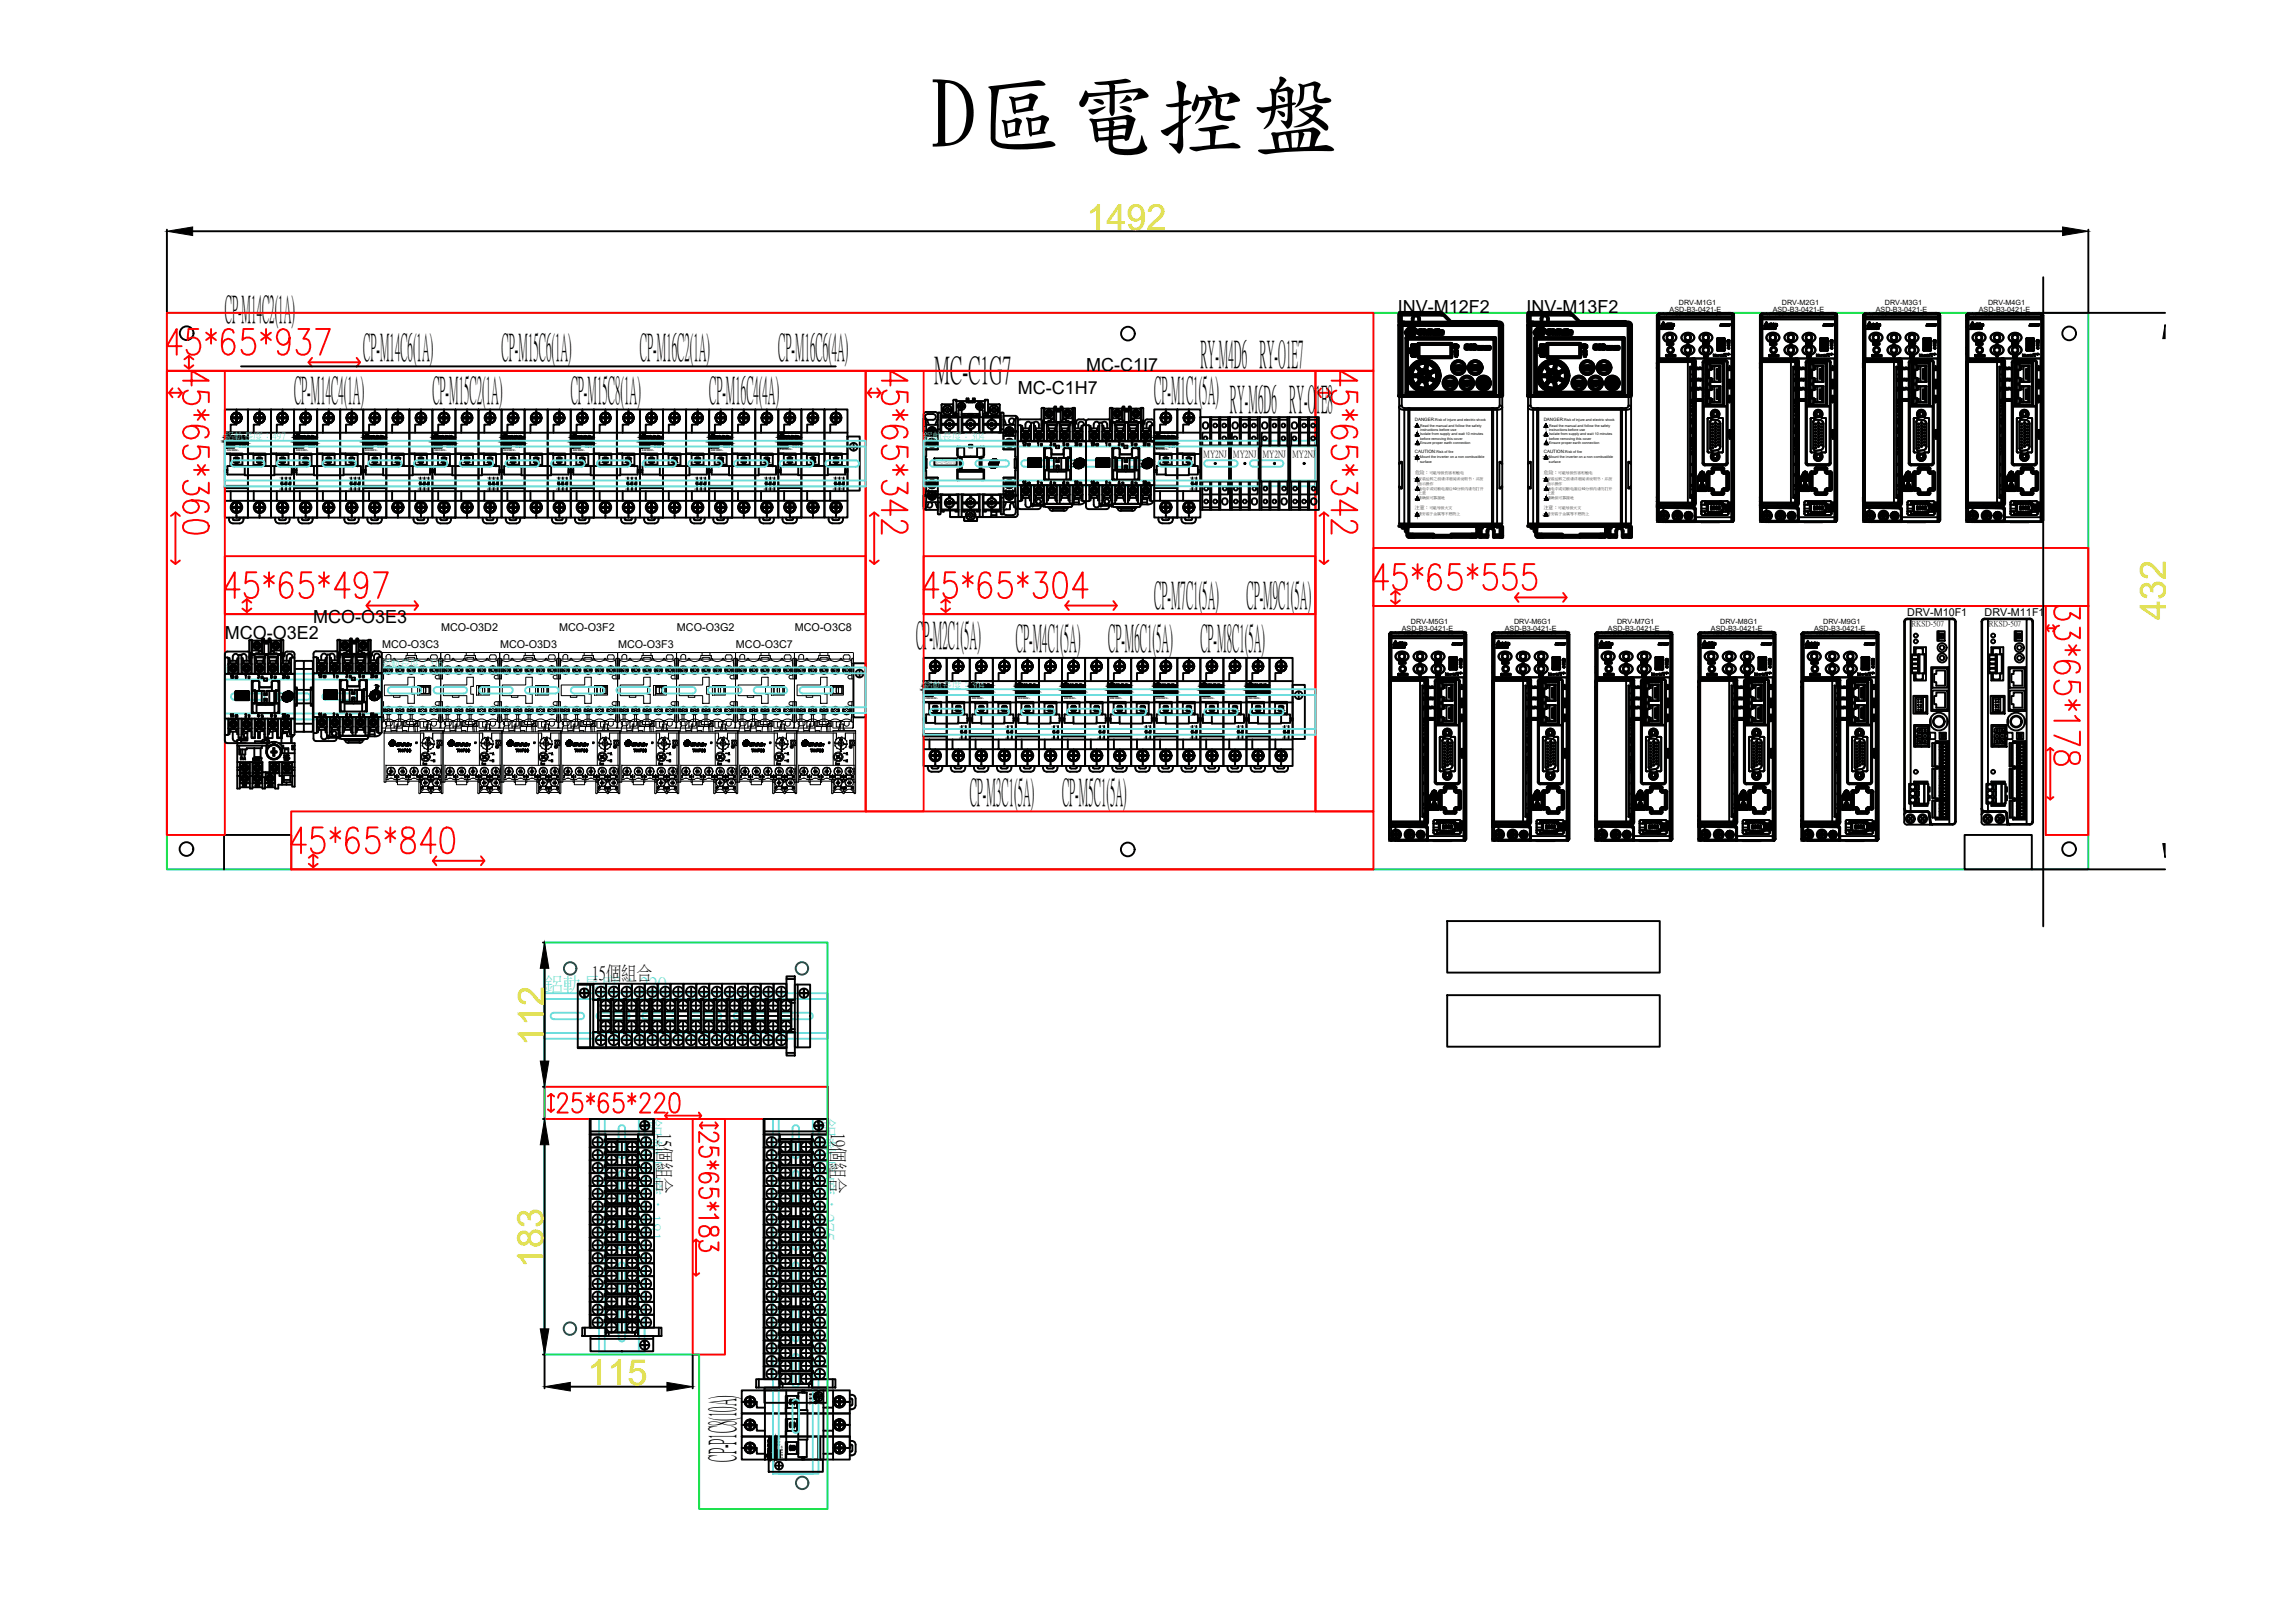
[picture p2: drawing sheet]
<svg xmlns="http://www.w3.org/2000/svg" width="297mm" height="210mm" viewBox="0 0 297 210" stroke-linecap="round" stroke-linejoin="round" font-family="sans-serif">
<defs><g id="words">
<text font-size="11.8" x="120.3" y="18.5">D區電控盤</text>
<g font-size="5">
<text x="29.1" y="41.6">CP-M14C2(1A)</text>
<text x="47" y="46.4">CP-M14C6(1A)</text>
<text x="64.9" y="46.4">CP-M15C6(1A)</text>
<text x="82.8" y="46.4">CP-M16C2(1A)</text>
<text x="100.7" y="46.4">CP-M16C6(4A)</text>
<text x="155.3" y="47.4">RY-M4D6 RY-O1E7</text>
<text x="38" y="52">CP-M14C4(1A)</text>
<text x="55.9" y="52">CP-M15C2(1A)</text>
<text x="73.8" y="52">CP-M15C8(1A)</text>
<text x="91.7" y="52">CP-M16C4(4A)</text>
<text x="120.9" y="49.4">MC-C1G7</text>
<text x="149.3" y="52">CP-M1C1(5A) RY-M6D6 RY-O1E8</text>
<text x="118.5" y="83.7">CP-M2C1(5A)</text>
<text x="149.3" y="78.6">CP-M7C1(5A)</text>
<text x="161.3" y="78.6">CP-M9C1(5A)</text>
<text x="131.4" y="84.1">CP-M4C1(5A)</text>
<text x="143.4" y="84.1">CP-M6C1(5A)</text>
<text x="155.3" y="84.1">CP-M8C1(5A)</text>
<text x="125.5" y="104">CP-M3C1(5A)</text>
<text x="137.4" y="104">CP-M5C1(5A)</text>
<text x="95" y="189.1" transform="rotate(-90 95 189.1)">CP-P1C8(10A)</text>
</g>
<g font-size="4.7" fill="#dd0">
<text x="140.6" y="29.8">1492</text>
<text x="280.2" y="80.3" transform="rotate(-90 280.2 80.3)">432</text>
<text x="70.3" y="135.3" transform="rotate(-90 70.3 135.3)">112</text>
<text x="70.3" y="164.1" transform="rotate(-90 70.3 164.1)">183</text>
<text x="76" y="179.3">115</text>
</g>
<g font-size="3.1">
<text x="131.6" y="58.9">13</text>
<text x="135.5" y="58.9">L2</text>
<text x="138.3" y="58.9">21</text>
<text x="138.6" y="58.9">NC</text>
<text x="142.5" y="58.9">L1</text>
<text x="144.3" y="58.9">L2</text>
<text x="145.3" y="58.9">5</text>
<text x="147.1" y="58.9">21</text>
<text x="147.5" y="58.9">NC</text>
<text x="131.6" y="63.9">14</text>
<text x="136.5" y="63.9">6</text>
<text x="138.3" y="63.9">22</text>
<text x="140.4" y="63.9">14</text>
<text x="145.3" y="63.9">6</text>
<text x="147.1" y="63.9">22</text>
<text x="31.4" y="88.9" transform="rotate(-90 31.4 88.9)">13</text>
<text x="38.1" y="88.9" transform="rotate(-90 38.1 88.9)">21</text>
<text x="42.7" y="88.9" transform="rotate(-90 42.7 88.9)">13</text>
<text x="43.4" y="88.9" transform="rotate(-90 43.4 88.9)">NO</text>
<text x="45.5" y="88.9">5</text>
<text x="48.3" y="88.9" transform="rotate(-90 48.3 88.9)">L3</text>
<text x="31.4" y="94.2" transform="rotate(-90 31.4 94.2)">14</text>
<text x="32.1" y="94.2" transform="rotate(-90 32.1 94.2)">NO</text>
<text x="32.8" y="94.2">T2</text>
<text x="37" y="94.2" transform="rotate(-90 37 94.2)">T3</text>
<text x="38.1" y="94.2" transform="rotate(-90 38.1 94.2)">22</text>
<text x="40.2" y="93.8">14</text>
<text x="43.7" y="93.8">4</text>
<text x="45.5" y="93.8">6</text>
<text x="46.9" y="93.8">22</text>
</g>
<text font-size="3.1" fill="#6edddd" x="50.1" y="88.9" transform="rotate(-90 50.1 88.9)">NC</text>
<g font-size="2.6">
<text x="139.3" y="58.9" transform="rotate(-90 139.3 58.9)">L3</text>
<text x="148.2" y="58.9" transform="rotate(-90 148.2 58.9)">L3</text>
<text x="131.9" y="63.9">NO</text>
<text x="133.7" y="63.9">T1</text>
<text x="135.5" y="63.9">T2</text>
<text x="138.6" y="63.9">NC</text>
<text x="139.3" y="63.9" transform="rotate(-90 139.3 63.9)">T3</text>
<text x="140.8" y="63.9">NO</text>
<text x="142.5" y="63.9">T1</text>
<text x="146" y="63.9">T3</text>
<text x="147.5" y="63.9">NC</text>
<text x="29.6" y="88.9">NO</text>
<text x="31.4" y="88.9">L1</text>
<text x="34.6" y="88.9">L3</text>
<text x="38.5" y="88.9" transform="rotate(-90 38.5 88.9)">NC</text>
<text x="44.8" y="88.9" transform="rotate(-90 44.8 88.9)">L1</text>
<text x="46.6" y="88.9" transform="rotate(-90 46.6 88.9)">L2</text>
<text x="49.4" y="88.9" transform="rotate(-90 49.4 88.9)">21</text>
<text x="33.5" y="94.2" transform="rotate(-90 33.5 94.2)">T1</text>
<text x="38.5" y="94.2" transform="rotate(-90 38.5 94.2)">NC</text>
<text x="40.9" y="93.8">NO</text>
<text x="42.7" y="93.8">T1</text>
<text x="44.4" y="93.8">T2</text>
<text x="45.9" y="93.8">T3</text>
<text x="47.6" y="93.8">NC</text>
</g>
<g font-size="2.5" fill="#6edddd">
<text x="70.4" y="128.1">鋁軌長度：220</text>
<text x="83.8" y="144.7" transform="rotate(90 83.8 144.7)">鋁軌長度：</text>
<text x="106.3" y="144.7" transform="rotate(90 106.3 144.7)">鋁軌長度：</text>
<text x="83.8" y="157.1" transform="rotate(90 83.8 157.1)">181</text>
<text x="106.3" y="157.1" transform="rotate(90 106.3 157.1)">275</text>
</g>
<g font-size="2.5">
<text x="76.5" y="126.8">15個組合</text>
<text x="85.2" y="146.6" transform="rotate(90 85.2 146.6)">15個組合</text>
<text x="107.7" y="146.6" transform="rotate(90 107.7 146.6)">19個組合</text>
</g>
<g font-size="2.3">
<text x="180.8" y="40.4">INV-M12F2</text>
<text x="197.5" y="40.4">INV-M13F2</text>
<text x="140.5" y="48">MC-C1I7</text>
<text x="131.7" y="51">MC-C1H7</text>
<text x="29.1" y="82.7">MCO-O3E2</text>
<text x="40.5" y="80.6">MCO-O3E3</text>
</g>
<g font-size="1.4">
<text x="49.4" y="83.8">MCO-O3C3</text>
<text x="57.1" y="81.7">MCO-O3D2</text>
<text x="64.7" y="83.8">MCO-O3D3</text>
<text x="72.3" y="81.7">MCO-O3F2</text>
<text x="80" y="83.8">MCO-O3F3</text>
<text x="87.6" y="81.7">MCO-O3G2</text>
<text x="95.2" y="83.8">MCO-O3C7</text>
<text x="102.8" y="81.7">MCO-O3C8</text>
<text x="246.8" y="79.7">DRV-M10F1</text>
<text x="256.8" y="79.7">DRV-M11F1</text>
</g>
<g font-size="1.2" fill="#6edddd">
<text x="29" y="56.8">鋁軌長度：</text>
<text x="35.2" y="56.8">497</text>
<text x="119.5" y="56.8">鋁軌長度：304</text>
<text x="29" y="87">鋁軌長度：122</text>
<text x="49.3" y="86.2">鋁軌長度：376</text>
<text x="119.5" y="89">鋁軌長度：</text>
<text x="125.7" y="89">304</text>
</g>
<g font-size="1.2">
<text x="155.7" y="59.2">MY2NJ</text>
<text x="159.6" y="59.2">MY2NJ</text>
<text x="163.4" y="59.2">MY2NJ</text>
<text x="167.2" y="59.2">MY2NJ</text>
</g>
<g font-size="1">
<text x="247.3" y="81">RKSD-507</text>
<text x="257.3" y="81">RKSD-507</text>
</g>
<g font-size=".9">
<text x="216" y="40.4">ASD-B3-0421-E</text>
<text x="217.2" y="39.5">DRV-M1G1</text>
<text x="229.3" y="40.4">ASD-B3-0421-E</text>
<text x="230.5" y="39.5">DRV-M2G1</text>
<text x="242.7" y="40.4">ASD-B3-0421-E</text>
<text x="243.9" y="39.5">DRV-M3G1</text>
<text x="256" y="40.4">ASD-B3-0421-E</text>
<text x="257.2" y="39.5">DRV-M4G1</text>
<text x="181.4" y="81.6">ASD-B3-0421-E</text>
<text x="182.5" y="80.8">DRV-M5G1</text>
<text x="194.7" y="81.6">ASD-B3-0421-E</text>
<text x="195.9" y="80.8">DRV-M6G1</text>
<text x="208" y="81.6">ASD-B3-0421-E</text>
<text x="209.2" y="80.8">DRV-M7G1</text>
<text x="221.4" y="81.6">ASD-B3-0421-E</text>
<text x="222.5" y="80.8">DRV-M8G1</text>
<text x="234.7" y="81.6">ASD-B3-0421-E</text>
<text x="235.9" y="80.8">DRV-M9G1</text>
</g>
<text font-size=".7" x="120.9" y="60">S-P40T</text>
<g font-size=".6">
<text x="183" y="54.5">DANGER:</text>
<text x="183.1" y="58.6">CAUTION:</text>
<text x="199.7" y="54.5">DANGER:</text>
<text x="199.7" y="58.6">CAUTION:</text>
<text x="183.1" y="65.9">注意：</text>
<text x="183.1" y="61.4">危险：</text>
<text x="199.7" y="65.9">注意：</text>
<text x="199.7" y="61.4">危险：</text>
</g>
<g font-size=".5">
<text x="30.9" y="58">C63</text>
<text x="39.9" y="58">C63</text>
<text x="48.8" y="58">C63</text>
<text x="57.8" y="58">C63</text>
<text x="66.7" y="58">C63</text>
<text x="75.7" y="58">C63</text>
<text x="84.6" y="58">C63</text>
<text x="93.6" y="58">C63</text>
<text x="102.5" y="58">C63</text>
<text x="151.1" y="58">C63</text>
<text x="183.7" y="59.3">Mount the inverter on a non combustible</text>
<text x="183.7" y="59.9">surface</text>
<text x="183.7" y="55.2">Read the manual and follow the safety</text>
<text x="183.7" y="55.8">instructions before use</text>
<text x="183.7" y="56.4">Isolate from supply and wait 10 minutes</text>
<text x="183.7" y="56.9">before removing this cover</text>
<text x="183.7" y="57.5">Ensure proper earth connection</text>
<text x="185.7" y="54.5">Risk of injure and electric shock</text>
<text x="185.8" y="58.6">Risk of fire</text>
<text x="200.4" y="59.3">Mount the inverter on a non combustible</text>
<text x="200.4" y="59.9">surface</text>
<text x="200.4" y="55.2">Read the manual and follow the safety</text>
<text x="200.4" y="55.8">instructions before use</text>
<text x="200.4" y="56.4">Isolate from supply and wait 10 minutes</text>
<text x="200.4" y="56.9">before removing this cover</text>
<text x="200.4" y="57.5">Ensure proper earth connection</text>
<text x="202.4" y="54.5">Risk of injure and electric shock</text>
<text x="202.5" y="58.6">Risk of fire</text>
<text x="183.5" y="62.2">安装运转之前请详细阅读说明书，并按</text>
<text x="183.5" y="62.8">指示操作</text>
<text x="183.5" y="63.4">通电中或切断电源后10分钟内请勿打开</text>
<text x="183.5" y="64">上盖</text>
<text x="183.5" y="64.6">请确保可靠接地</text>
<text x="184.9" y="65.9">可能导致火灾</text>
<text x="184.9" y="61.4">可能导致伤害和触电</text>
<text x="200.1" y="62.2">安装运转之前请详细阅读说明书，并按</text>
<text x="200.1" y="62.8">指示操作</text>
<text x="200.1" y="63.4">通电中或切断电源后10分钟内请勿打开</text>
<text x="200.1" y="64">上盖</text>
<text x="200.1" y="64.6">请确保可靠接地</text>
<text x="201.6" y="61.4">可能导致伤害和触电</text>
<text x="201.6" y="65.9">可能导致火灾</text>
<text x="183.5" y="66.7">请安装于金属等不燃物上</text>
<text x="200.1" y="66.7">请安装于金属等不燃物上</text>
<text x="121.3" y="90.1">C63</text>
<text x="127.3" y="90.1">C63</text>
<text x="133.2" y="90.1">C63</text>
<text x="139.2" y="90.1">C63</text>
<text x="145.2" y="90.1">C63</text>
<text x="151.1" y="90.1">C63</text>
<text x="157.1" y="90.1">C63</text>
<text x="163.1" y="90.1">C63</text>
<text x="100.9" y="187.1" transform="rotate(-90 100.9 187.1)">C63</text>
</g>
<g font-size=".4">
<text x="182.4" y="46">R</text>
<text x="199.1" y="46">R</text>
<text x="36.2" y="63.5">2</text>
<text x="36.2" y="62">1</text>
<text x="36.7" y="62">3</text>
<text x="36.7" y="63.5">4</text>
<text x="37.2" y="62">5</text>
<text x="37.2" y="63.5">6</text>
<text x="45.1" y="63.5">2</text>
<text x="45.1" y="62">1</text>
<text x="45.6" y="62">3</text>
<text x="45.6" y="63.5">4</text>
<text x="46.2" y="62">5</text>
<text x="46.2" y="63.5">6</text>
<text x="54.1" y="63.5">2</text>
<text x="54.1" y="62">1</text>
<text x="54.6" y="62">3</text>
<text x="54.6" y="63.5">4</text>
<text x="55.1" y="62">5</text>
<text x="55.1" y="63.5">6</text>
<text x="63" y="63.5">2</text>
<text x="63" y="62">1</text>
<text x="63.5" y="62">3</text>
<text x="63.5" y="63.5">4</text>
<text x="64.1" y="62">5</text>
<text x="64.1" y="63.5">6</text>
<text x="72" y="63.5">2</text>
<text x="72" y="62">1</text>
<text x="72.5" y="62">3</text>
<text x="72.5" y="63.5">4</text>
<text x="73" y="62">5</text>
<text x="73" y="63.5">6</text>
<text x="80.9" y="63.5">2</text>
<text x="80.9" y="62">1</text>
<text x="81.4" y="62">3</text>
<text x="81.4" y="63.5">4</text>
<text x="82" y="62">5</text>
<text x="82" y="63.5">6</text>
<text x="89.9" y="63.5">2</text>
<text x="89.9" y="62">1</text>
<text x="90.4" y="62">3</text>
<text x="90.4" y="63.5">4</text>
<text x="90.9" y="62">5</text>
<text x="90.9" y="63.5">6</text>
<text x="98.8" y="63.5">2</text>
<text x="98.8" y="62">1</text>
<text x="99.3" y="62">3</text>
<text x="99.3" y="63.5">4</text>
<text x="99.9" y="62">5</text>
<text x="99.9" y="63.5">6</text>
<text x="107.8" y="63.5">2</text>
<text x="107.8" y="62">1</text>
<text x="108.3" y="62">3</text>
<text x="108.3" y="63.5">4</text>
<text x="108.8" y="62">5</text>
<text x="108.8" y="63.5">6</text>
<text x="153.9" y="63.5">2</text>
<text x="153.9" y="62">1</text>
<text x="154.5" y="62">3</text>
<text x="154.5" y="63.5">4</text>
<text x="124.1" y="95.6">2</text>
<text x="124.1" y="94.1">1</text>
<text x="124.6" y="94.1">3</text>
<text x="124.6" y="95.6">4</text>
<text x="130.1" y="95.6">2</text>
<text x="130.1" y="94.1">1</text>
<text x="130.6" y="94.1">3</text>
<text x="130.6" y="95.6">4</text>
<text x="136" y="95.6">2</text>
<text x="136" y="94.1">1</text>
<text x="136.6" y="94.1">3</text>
<text x="136.6" y="95.6">4</text>
<text x="142" y="95.6">2</text>
<text x="142" y="94.1">1</text>
<text x="142.5" y="94.1">3</text>
<text x="142.5" y="95.6">4</text>
<text x="148" y="95.6">2</text>
<text x="148" y="94.1">1</text>
<text x="148.5" y="94.1">3</text>
<text x="148.5" y="95.6">4</text>
<text x="153.9" y="95.6">2</text>
<text x="153.9" y="94.1">1</text>
<text x="154.5" y="94.1">3</text>
<text x="154.5" y="95.6">4</text>
<text x="159.9" y="95.6">2</text>
<text x="159.9" y="94.1">1</text>
<text x="160.4" y="94.1">3</text>
<text x="160.4" y="95.6">4</text>
<text x="165.9" y="95.6">2</text>
<text x="165.9" y="94.1">1</text>
<text x="166.4" y="94.1">3</text>
<text x="166.4" y="95.6">4</text>
<text x="105" y="181.8" transform="rotate(-90 105 181.8)">1</text>
<text x="105" y="181.3" transform="rotate(-90 105 181.3)">3</text>
<text x="105" y="180.8" transform="rotate(-90 105 180.8)">5</text>
<text x="106.4" y="181.8" transform="rotate(-90 106.4 181.8)">2</text>
<text x="106.4" y="181.3" transform="rotate(-90 106.4 181.3)">4</text>
</g>
<g font-size=".3">
<text x="29.3" y="58.3">220/380V~</text>
<text x="29.4" y="57.9">6000</text>
<text x="38.3" y="58.3">220/380V~</text>
<text x="38.3" y="57.9">6000</text>
<text x="47.3" y="58.3">220/380V~</text>
<text x="47.3" y="57.9">6000</text>
<text x="56.2" y="58.3">220/380V~</text>
<text x="56.2" y="57.9">6000</text>
<text x="65.1" y="58.3">220/380V~</text>
<text x="65.2" y="57.9">6000</text>
<text x="74.1" y="58.3">220/380V~</text>
<text x="74.1" y="57.9">6000</text>
<text x="83" y="58.3">220/380V~</text>
<text x="83.1" y="57.9">6000</text>
<text x="92" y="58.3">220/380V~</text>
<text x="92" y="57.9">6000</text>
<text x="101" y="58.3">220/380V~</text>
<text x="101" y="57.9">6000</text>
<text x="149.6" y="58.3">220/380V~</text>
<text x="149.6" y="57.9">6000</text>
<text x="119.8" y="90.4">220/380V~</text>
<text x="119.8" y="90">6000</text>
<text x="125.7" y="90.4">220/380V~</text>
<text x="125.7" y="90">6000</text>
<text x="131.7" y="90.4">220/380V~</text>
<text x="131.7" y="90">6000</text>
<text x="137.7" y="90.4">220/380V~</text>
<text x="137.7" y="90">6000</text>
<text x="143.6" y="90.4">220/380V~</text>
<text x="143.6" y="90">6000</text>
<text x="149.6" y="90.4">220/380V~</text>
<text x="149.6" y="90">6000</text>
<text x="155.6" y="90.4">220/380V~</text>
<text x="155.6" y="90">6000</text>
<text x="161.5" y="90.4">220/380V~</text>
<text x="161.5" y="90">6000</text>
<text x="100.9" y="188.6" transform="rotate(-90 100.9 188.6)">6000</text>
<text x="101.3" y="188.6" transform="rotate(-90 101.3 188.6)">220/380V~</text>
</g>
</g></defs>
<path d="M21.6 40.5h248.6v72h-248.6zM70.4 122h36.7v73.3h-16.6v-20h-20.1z" fill="none" stroke="#00dd37" stroke-width=".25"/>
<g fill="none" stroke="#000" stroke-width=".25">
<path d="M29 112.5v-4.4h8.7v4.4M262.9 112.5v-4.4h-8.7v4.4h16"/>
<circle cx="24.2" cy="43.1" r=".89"/>
<circle cx="145.9" cy="43.2" r=".89"/>
<circle cx="267.7" cy="43.1" r=".89"/>
<circle cx="24.1" cy="109.9" r=".89"/>
<circle cx="145.9" cy="109.9" r=".89"/>
<circle cx="267.7" cy="109.9" r=".89"/>
</g>
<path d="M21.6 29.7v10.7M24.9 29.9h241.9M270.2 29.7v10.7M270.3 40.5h9.8M270.3 112.5h9.8" fill="none" stroke="#000" stroke-width=".25"/>
<path d="M21.6 29.9l3.3-.5v1.1zM266.8 29.4l3.4 .5-3.4 .6zM280.1 42v1.8h-.3zM279.8 109.2h.3v1.8z" fill="#000" stroke="#000" stroke-width=".13"/>
<!-- layer: 0 -->
<g fill="none" stroke="#000" stroke-width=".25">
<path d="M264.3 35.9v84M29.1 56h3h-3M29.1 58.7h2.3v1.6h-1.6v-1.6zM29.1 53h3v14h-3zM29.1 58.8h.7M29.1 57h3M29.1 57.4h3M29.1 57.5h3M29.2 56.6l.2 .3M29.2 56.6h.1M29.2 56.6h.2v.2h-.1h.1l.3-.1h-.1l.1-.2h-.1l.1 .3 .1-.1M29.3 57.6h1v.4h-1z"/>
<path d="M29.4 56.6h.2l-.1 .1 .1-.1v.1h-.2zM29.8 58.9h1.5M29.8 58.8h1.6M29.8 56.7l-.2 .2h-.2M29.8 58.8v.1M29.9 56.4a.34 .34 0 0 0-.4-.1 .34 .34 0 0 0-.3 .3M29.9 56.4h.1M29.9 56.4l-.2 .1v-.1v.1h-.1v-.1v.1h-.2v-.1l-.2 .2M29.9 56.5h.1M29.9 56.5h-.2l.1 .1h-.1v.1h.1M29.9 56.5l-.1 .2M29.9 54.1a.7 .7 0 0 0 .7 .7 .7 .7 0 0 0 .7-.7"/>
<path d="M29.9 54.1a.7 .7 0 0 1 .7-.7 .7 .7 0 0 1 .7 .7M29.9 54.1h.3M29.9 54.1a.65 .65 0 0 0 .7 .6M29.9 54.1a.65 .65 0 0 1 .7-.7 .65 .65 0 0 1 .6 .7M30 54.2v.2zM30 54.4l.2 .2zM30 56.5h.1M30 56.5l.3 .2M30.1 56.5l.1-.1 .2 .1h-.2l.2 .2-.2 .1M30.1 56.5h-.1M30.1 53.7l-.2 .3a.65 .65 0 0 1 .5-.6zM30.2 54.6l.3 .1z"/>
<path d="M30.2 56.7h-.2l.2 .1M30.2 56.7h.1M30.2 54.1h.1M30.2 54v.1M30.2 54h.2M30.3 56.7h-.1M30.3 56.7h.1M30.4 59.2h.4v.6h-.4zM30.4 54v.1M30.4 54.1l.1 .1M30.4 54.1h-.2M30.5 54.2h.1"/>
<path d="M30.5 54h.1M30.5 54l-.3 .1 .3 .1M30.5 54.1v.1M30.5 59.4h.2v.3h-.2zM30.5 56.4h.1l-.1 .4zM30.5 54l.1-.3 .1 .3M30.5 54.2l.1 .3 .1-.3M30.6 54.3h.1M30.6 53.9h.1M30.6 54.2v.1M30.6 54h-.2M30.6 53.9l-.1 .1"/>
<path d="M30.6 54.3v.2M30.6 53.7v.2M30.6 53.4a.65 .65 0 0 0-.7 .7M30.6 53.4a.65 .65 0 0 1 .6 .7M30.6 53.3v-.3v.4M30.6 54.7v.3h-.8v1M30.6 53.7v.8M30.6 56.6h.1M30.6 54.2h.1M30.6 54h.1M30.6 53.9v.1h.2M30.6 53.4l.4 .2z"/>
<path d="M30.7 56.5l-.1 .1M30.7 56.5l.1 .1M30.7 54h.1M30.7 54h.3M30.7 54.2h.1M30.7 54.1v.1M30.8 56.6l-.1 .2h-.1v-.2M30.8 54.1h-.1l-.1 .2M30.8 54v.1M30.8 56.5h.1v.3h-.1zM30.9 56.4l-.1 .1 .1-.1M31 54v.1"/>
<path d="M31 54h.1M31 54h-.2M31 54.1h.3M31 54.1h-.2M31 54v.1l-.3 .1M31 56.4h.1v.4h-.1zM31 53.6l.1 .1zM31.1 53.7l.1 .2zM31.1 56.6h.1M31.2 47.4h76.9M31.2 56.5l-.1 .1M31.2 56.5l.1 .1"/>
<path d="M31.2 54.1a.65 .65 0 0 1-.6 .6M31.2 54.1a.66 .66 0 0 1-.4 .6 .66 .66 0 0 0 .4-.6zM31.3 56.6v.2h-.1v-.2M31.4 58.8h1.4M31.4 56.4h.1l-.1 .4h-.1zM31.5 56.5h.1v.3h-.1zM31.5 56.4l.1 .1zM31.7 56.5h.1v.3h-.1zM31.8 56.6l.1 .2h.1v-.2M31.8 56.6h.1M31.9 56.5l-.1 .1M31.9 56.5l.1 .1"/>
<path d="M32.1 58.7h2.2v1.6h-1.5v-1.6zM32.1 53h3v14h-3zM32.8 58.9h1.5M32.8 58.8h1.5M32.8 58.8v.1M32.9 54.1a.7 .7 0 0 0 .7 .7 .7 .7 0 0 0 .7-.7M32.9 54.1a.7 .7 0 0 1 .7-.7 .7 .7 0 0 1 .7 .7M32.9 54.1h.3M32.9 54.1a.65 .65 0 0 0 .7 .6M32.9 54.1a.65 .65 0 0 1 .7-.7 .65 .65 0 0 1 .6 .7M32.9 54.2l.1 .2zM33 54.4l.1 .2z"/>
<path d="M33.1 53.7l-.2 .3a.65 .65 0 0 1 .5-.6zM33.1 54.6l.4 .1zM33.2 54.1h.1M33.2 54.1l.3 .1M33.3 54v.1M33.3 54.1h.2v.1M33.3 54l-.1 .1M33.3 54.1h-.1M33.5 54.2h.1M33.5 54h.1M33.5 54.1v.1M33.5 54h-.3v.1"/>
<path d="M33.5 59.2l-.2 .2v.3l.2 .2M33.5 59.4h.2v.3h-.2zM33.5 59.2h.2l.2 .2-.1 .4-.3 .1M33.5 54l.1-.3v.3M33.5 54.2l.1 .3v-.3M33.5 53.9v.1M33.5 54.3l.1 .2M33.5 54.3h.1M33.5 53.9h.1M33.5 54.2v.1M33.5 54h-.2M33.6 53.7l-.1 .2"/>
<path d="M33.6 53.4a.65 .65 0 0 0-.7 .7M33.6 53.4a.65 .65 0 0 1 .6 .7M33.6 53.7v.2M33.6 53.3v-.3v.4M33.6 54.7v.3h-.8v1M33.6 53.7v.8M33.6 54.2h.1M33.6 54h.1M33.6 54.3v.2M33.6 53.9v.1h.2M33.6 53.4l.4 .2zM33.7 54h.3"/>
<path d="M33.7 54.2h-.1M33.7 54h.1M33.7 54.1v.1M33.8 54.1h-.2v.2M33.8 54v.1M33.9 54v.1M33.9 54h.1M33.9 54h-.1M33.9 54.1h-.1M33.9 54.1h.4M34 54v.1l-.3 .1M34 53.6l.1 .1z"/>
<path d="M34.1 53.7l.1 .2zM34.2 54.1a.65 .65 0 0 1-.6 .6M34.2 54.1a.65 .65 0 0 1-.5 .6 .65 .65 0 0 0 .5-.6zM34.3 58.8h1.5M35.1 53h2.9v14h-2.9zM35.7 58.9h1.6M35.7 58.8h1.6M35.8 58.8h.1M35.8 58.7h-.7h2.2v.1M35.8 58.8v1.5h1.5M35.8 58.8v.1M35.9 54.1a.7 .7 0 0 0 .7 .7 .7 .7 0 0 0 .7-.7"/>
<path d="M35.9 54.1a.7 .7 0 0 1 .7-.7 .7 .7 0 0 1 .7 .7M35.9 54.1h.3M35.9 54.1a.65 .65 0 0 0 .7 .6M35.9 54.1a.65 .65 0 0 1 .7-.7 .65 .65 0 0 1 .6 .7M35.9 54.2l.1 .2zM36 54.4l.1 .2zM36.1 53.7l-.2 .3a.67 .67 0 0 1 .5-.6zM36.1 54.6l.4 .1zM36.2 54.1h.1M36.2 54.1l.2 .1M36.3 59.4l.1-.2h.4v.5l-.1 .2h-.3l-.1-.2M36.3 59.4v.3"/>
<path d="M36.3 54v.1M36.3 54.1h.2v.1M36.3 54l-.1 .1M36.3 54.1h-.1M36.4 54.2h.1M36.4 54h.1M36.4 54.1v.1M36.4 54h-.2v.1M36.4 59.4h.3v.3h-.3zM36.5 54h-.1M36.5 54l.1-.3v.3M36.5 54.2l.1 .3v-.3"/>
<path d="M36.5 54.3h.1M36.5 53.9h.1M36.5 53.9v.1M36.5 54.3l.1 .2M36.5 54.2v.1M36.5 54h-.2M36.6 53.7l-.1 .2M36.6 53.4a.65 .65 0 0 0-.7 .7M36.6 53.4a.65 .65 0 0 1 .6 .7M36.6 53.7v.3h.2M36.6 53.3v-.3v.4M36.6 54.7v.3h-.8v1"/>
<path d="M36.6 53.7v.8M36.6 54h.1M36.6 53.4l.4 .2zM36.7 54l.3 .1-.3 .1M36.7 54.2h-.1M36.7 54h.1M36.7 54.1v.1M36.8 54v.1M36.8 54l.1 .1M36.8 54.1l-.2 .1v.3M36.9 54.1h-.1M36.9 54.1h.4"/>
<path d="M37 53.6l.1 .1zM37.1 53.7l.1 .2zM37.2 54.1a.65 .65 0 0 1-.6 .6M37.2 54.1a.65 .65 0 0 1-.5 .6 .65 .65 0 0 0 .5-.6zM37.3 58.8h1.5M37.3 58.8v1.6M38 56h3h-3M38 58.7h2.3v1.6h-1.5v-1.6zM38 53h3v14h-3zM38 57h3M38 57.4h3M38 57.5h3"/>
<path d="M38.2 56.6a.32 .32 0 0 0 .2 .3 .32 .32 0 0 0 .4-.2M38.2 56.6h.1M38.2 56.6h.1v.2h-.1h.2h-.1h.3v-.3v.3l.2-.1M38.3 57.6h1v.4h-1zM38.4 56.6h.1l-.1 .1 .1-.1v.1h-.1zM38.8 58.9h1.5M38.8 58.8h1.5M38.8 58.8v.1M38.8 56.4a.35 .35 0 0 0-.4-.1 .35 .35 0 0 0-.2 .3M38.8 56.4h.1M38.8 56.4l-.1 .1v-.1l-.1 .1v-.1l-.1 .1h-.1v-.1l-.2 .2M38.8 56.5h.1"/>
<path d="M38.8 56.5h-.1l.1 .1h-.1v.1h.1M38.8 56.5v.2M38.8 54.1a.7 .7 0 0 0 .7 .7 .7 .7 0 0 0 .7-.7M38.8 54.1a.7 .7 0 0 1 .7-.7 .7 .7 0 0 1 .7 .7M38.8 54.1h.4M38.9 54.1a.65 .65 0 0 0 .6 .6 .65 .65 0 0 0 .7-.6M38.9 54.1a.65 .65 0 0 1 .6-.7 .65 .65 0 0 1 .7 .7M38.9 54.2l.1 .2zM39 56.7l.2 .1M39 54.4l.1 .2zM39 56.5h.1M39 56.5v.1l.2 .1"/>
<path d="M39 56.5l.2-.1 .1 .1h-.2M39.1 53.7l-.2 .3a.67 .67 0 0 1 .5-.6zM39.1 56.5h.1M39.1 54.6l.4 .1zM39.1 56.5l.3 .2-.2 .1M39.1 56.8h.1M39.2 56.5h-.1M39.2 54.1h.2l.1 .1M39.2 56.7h.1M39.2 56.7h-.2M39.3 59.2h.5v.6h-.5zM39.3 54v.1"/>
<path d="M39.4 54l-.3 .1 .3 .1M39.4 54.2h.1M39.4 54h.1M39.4 54.1v.1M39.4 59.4h.3v.3h-.3zM39.4 56.4h.1v.4h-.1zM39.5 54h-.1M39.5 54.2v.3M39.5 53.7h.1v.3M39.5 53.7v.3M39.5 54.3h.1M39.5 53.9h.1"/>
<path d="M39.5 53.9v.1M39.5 54.3v.1h.1M39.5 54.2v.1M39.5 54l-.3 .1M39.5 53.3v-.3v.4M39.5 54.7v.3h-.7v1M39.5 53.7v.8M39.6 56.6h-.1M39.6 56.6v.2h.1v-.2M39.6 54.2h.1M39.6 54h.1M39.6 53.9v.1h.3"/>
<path d="M39.6 54.3v.1M39.6 53.4l.4 .2zM39.6 53.7h-.1v.2M39.6 53.7v.2M39.6 56.5l-.1 .1M39.6 54.2v.3h-.1M39.6 56.5h.1M39.6 56.5l.1 .1M39.7 54h.2M39.7 54.2h-.1M39.7 54h.1M39.7 54.1v.1"/>
<path d="M39.8 54v.1M39.8 56.5h.1v.3h-.1zM39.8 56.4l.1 .1zM39.9 54v.1M39.9 54h.1M39.9 54.1h-.3v.2M39.9 54.1h.3M39.9 54v.1l-.2 .1M40 56.4v.4h-.1zM40 53.6l.1 .1zM40.1 56.6h-.1M40.1 53.7l.1 .2z"/>
<path d="M40.1 56.6h.1M40.1 56.5l-.1 .1M40.1 56.5l.1 .1M40.2 54.1a.66 .66 0 0 1-.5 .6 .66 .66 0 0 0 .5-.6zM40.2 56.6v.2h-.1v-.2M40.3 58.8h1.4M40.3 56.4h.1v.4h-.1zM40.5 56.5h.1v.3h-.1zM40.5 56.4l.1 .1zM40.7 56.5v.3h-.1zM40.8 56.6h-.1M40.8 56.6v.2h.1v-.2"/>
<path d="M40.8 56.5l-.1 .1M40.8 56.5h.1M40.9 56.5v.1M41 58.7h2.3v1.6h-1.6v-1.6zM41 53h3v14h-3zM41.7 58.9h1.6M41.7 58.8h1.6M41.8 58.8v.1M41.8 54.1a.7 .7 0 0 0 .7 .7 .7 .7 0 0 0 .7-.7M41.8 54.1a.7 .7 0 0 1 .7-.7 .7 .7 0 0 1 .7 .7M41.8 54.1h.4M41.9 54.1a.65 .65 0 0 0 .6 .6"/>
<path d="M41.9 54.1a.65 .65 0 0 1 .6-.7 .65 .65 0 0 1 .7 .7M41.9 54.2l.1 .2zM42 54.4l.1 .2zM42 53.7l-.1 .3a.65 .65 0 0 1 .5-.6zM42.1 54.6l.4 .1zM42.1 54.1h.2M42.2 54l-.1 .1M42.2 54h.1M42.3 54v.1M42.3 54.1l.2 .1M42.4 54l-.3 .1 .3 .1M42.4 54.2h.1"/>
<path d="M42.4 54h.1M42.4 54.1v.1M42.4 59.4h.2v.3h-.2zM42.5 54v-.3l.1 .3M42.5 54.2v.3l.1-.3M42.5 54h-.1M42.5 54.3h.1M42.5 53.9h.1M42.5 54.2v.1M42.5 54h-.2M42.5 53.9v.1M42.5 54.3v.2"/>
<path d="M42.5 53.7v.2M42.5 53.4a.65 .65 0 0 0-.6 .7M42.5 53.4a.65 .65 0 0 1 .7 .7M42.5 53.7l.1 .2M42.5 53.3v-.3v.4M42.5 54.7v.3h-.7v1M42.5 53.7v.8M42.6 54.3l-.1 .2M42.6 53.9v.1h.1M42.6 54.2h.1M42.6 54h.1M42.6 53.4l.4 .2z"/>
<path d="M42.6 54h.3M42.6 54.1v.1M42.7 54.1h-.1v.2M42.7 54v.1M42.8 59.4v-.2h-.4l-.2 .2 .1 .4 .3 .1 .2-.2M42.8 59.4v.3M42.9 54v.1M42.9 54h.1M42.9 54h-.2M42.9 54.1h.3M42.9 54.1h-.2M42.9 54v.1l-.3 .1"/>
<path d="M43 53.6l.1 .1zM43.1 53.7l.1 .2zM43.2 54.1a.65 .65 0 0 1-.7 .6M43.2 54.1a.66 .66 0 0 1-.5 .6 .66 .66 0 0 0 .5-.6zM43.3 58.8h1.4M44 53h3v14h-3zM44.7 58.9h1.6M44.7 58.8h1.6M44.7 58.8h.1M44.7 58.7h-.7h2.3v.1M44.7 58.8v1.5h1.6M44.8 58.8v.1"/>
<path d="M44.8 54.1h.3M44.9 54.1a.65 .65 0 0 0 .6 .6M44.9 54.1a.65 .65 0 0 1 .6-.7 .65 .65 0 0 1 .7 .7M44.9 54.2l.1 .2zM45 54.4l.1 .2zM45 53.7l-.1 .3a.65 .65 0 0 1 .5-.6zM45.1 54.6l.4 .1zM45.1 54.1h.1M45.1 54.1l.3 .1M45.3 54v.1M45.3 54.1h.1v.1M45.3 54l-.2 .1"/>
<path d="M45.3 54.1h-.2M45.4 54.2h.1M45.4 54h.1M45.4 54.1v.1M45.4 54l-.3 .1M45.4 59.2l-.2 .2v.3l.2 .2M45.4 59.2h.3l.1 .5-.2 .2h-.2M45.4 59.4h.2v.3h-.2zM45.4 54l.1-.3 .1 .3M45.4 54.2l.1 .3 .1-.3M45.5 53.9l-.1 .1M45.5 54.3v.2"/>
<path d="M45.5 54.3h.1M45.5 53.9h.1M45.5 54.2v.1M45.5 54h-.2M45.5 53.7v.2M45.5 53.4a.65 .65 0 0 0-.6 .7M45.5 53.4a.65 .65 0 0 1 .7 .7M45.5 53.3v-.3v.4M45.5 54.7v.3h-.7v1M45.5 53.7v.8M45.5 54.2h.1M45.5 54h.1"/>
<path d="M45.5 53.9l.1 .1h.1M45.6 53.4l.3 .2zM45.6 54h.1M45.6 54l.3 .1-.3 .1M45.6 54.2h.1M45.6 54.1v.1M45.7 54l.2 .1M45.7 54.1h-.1l-.1 .2M45.7 54v.1M45.9 54.1h-.2M45.9 54.1h.3M45.9 53.6l.2 .1z"/>
<path d="M46.1 53.7v.2zM46.2 54.1a.65 .65 0 0 1-.7 .6M46.2 54.1a.65 .65 0 0 1-.5 .6 .65 .65 0 0 0 .5-.6zM46.3 58.8h1.4M46.3 58.8v1.6M47 56h3h-3M47 58.7h2.3v1.6h-1.6v-1.6zM47 53h3v14h-3zM47 57h3M47 57.4h3M47 57.5h3M47.1 56.6h.1"/>
<path d="M47.1 56.6h-.1h.1M47.2 57.6h1v.4h-1zM47.3 56.6h.2l-.1 .1 .1-.1v.1h-.2zM47.7 58.9h1.6M47.7 58.8h1.6M47.7 58.8v.1M47.8 56.4a.34 .34 0 0 0-.4-.1 .34 .34 0 0 0-.3 .3M47.8 56.4h.1M47.8 56.4l-.2 .1v-.1v.1h-.1v-.1v.1h-.2v-.1l-.2 .2M47.8 56.5h.1M47.8 56.5h-.2l.1 .1h-.1v.1h.1l-.1 .1-.1-.3h.1l-.1 .3h-.3h.1v-.2h-.2M47.8 56.5a.34 .34 0 0 1-.3 .4 .34 .34 0 0 1-.4-.3"/>
<path d="M47.8 54.1h.3M47.8 54.1a.7 .7 0 0 0 .7 .7 .7 .7 0 0 0 .7-.7M47.8 54.1a.7 .7 0 0 1 .7-.7 .7 .7 0 0 1 .7 .7M47.8 54.1a.65 .65 0 0 0 .7 .6M47.8 54.1a.65 .65 0 0 1 .7-.7 .65 .65 0 0 1 .6 .7M47.9 54.2v.2zM47.9 56.5l.1 .1M47.9 54.4l.2 .2zM47.9 56.5h.1M48 56.5h-.1M48 56.5h.2h.1h-.3l.3 .1a.2 .2 0 0 1-.2 .2 .2 .2 0 0 1-.2-.1h.2M48 56.6l.2 .1"/>
<path d="M48 53.7l-.2 .3a.66 .66 0 0 1 .5-.6zM48.1 54.6l.3 .1zM48.1 56.7h.1M48.1 54.1h.2M48.2 56.7h-.1M48.2 56.7h.1M48.3 59.2h.4v.6h-.4zM48.3 54v.1M48.3 54.1h.1v.1M48.3 54l-.2 .1M48.4 54.2h.1M48.4 54h.1"/>
<path d="M48.4 54.1v.1M48.4 54l-.3 .1 .3 .1M48.4 59.4h.2v.3h-.2zM48.4 56.4h.1l-.1 .4h-.1zM48.4 54l.1-.3 .1 .3M48.4 54.2l.1 .3 .1-.3M48.5 53.9l-.1 .1M48.5 54.3v.2M48.5 54.3h.1M48.5 53.9h.1M48.5 54.2v.1M48.5 54h-.2"/>
<path d="M48.5 53.7v.2M48.5 53.4a.65 .65 0 0 0-.7 .7M48.5 53.4a.65 .65 0 0 1 .6 .7M48.5 53.3v-.3v.4M48.5 54.7v.3h-.8v1M48.5 53.7v.8M48.5 56.6h.1M48.5 54h.1M48.5 53.9v.1h.2M48.5 53.4l.4 .2zM48.6 56.5l-.1 .1M48.6 56.5v.1"/>
<path d="M48.6 54h.3M48.6 54.2h-.1M48.6 54h.1M48.6 54.1v.1M48.7 56.6l-.1 .2h-.1v-.2M48.7 54.1l-.2 .1v.1M48.7 54v.1M48.7 56.5h.1v.3h-.1zM48.7 56.4l.1 .1zM48.9 54v.1M48.9 54.1h-.2M48.9 54h.1"/>
<path d="M48.9 54h-.2M48.9 54.1h.3M48.9 54v.1l-.3 .1M48.9 56.4h.1v.4h-.1zM48.9 53.6l.1 .1zM49 56.6h.1M49 53.7l.1 .2zM49 56.6l.1 .2h.1v-.2M49.1 56.5l-.1 .1M49.1 56.5l.1 .1M49.1 54.1a.65 .65 0 0 1-.6 .6M49.1 54.1a.65 .65 0 0 1-.5 .6 .65 .65 0 0 0 .5-.6z"/>
<path d="M49.3 58.8h1.4M49.3 56.4h.1l-.1 .4h-.1zM49.4 56.5h.1v.3h-.1zM49.5 56.4l-.1 .1 .1-.1M49.6 56.5h.1v.3h-.1zM49.7 56.6h.1M49.8 56.5l-.1 .1M49.8 56.5h.1M49.8 56.5l.1 .1M49.9 56.6v.2h-.1v-.2M50 58.7h2.2v1.6h-1.5v-1.6zM50 53h3v14h-3z"/>
<path d="M50.7 58.9h1.5M50.7 58.8h1.5M50.7 58.8v.1M50.8 54.1a.7 .7 0 0 0 .7 .7 .7 .7 0 0 0 .7-.7M50.8 54.1a.7 .7 0 0 1 .7-.7 .7 .7 0 0 1 .7 .7M50.8 54.1h.3M50.8 54.1a.65 .65 0 0 0 .7 .6M50.8 54.1a.65 .65 0 0 1 .7-.7 .65 .65 0 0 1 .6 .7M50.8 54.2l.1 .2zM50.9 54.4l.1 .2zM51 53.7l-.2 .3a.67 .67 0 0 1 .5-.6zM51 54.6l.4 .1z"/>
<path d="M51.1 54.1l.2 .1M51.1 54.1h.1M51.1 54.1h.3v.1M51.2 59.2h.5v.6h-.5zM51.2 54v.1M51.3 54h-.2v.1M51.4 54.2h.1M51.4 54h.1M51.4 54.1v.1M51.4 59.4h.2v.3h-.2zM51.4 54.2v.3M51.4 53.7h.1v.3"/>
<path d="M51.4 54.4l.1 .1M51.4 53.7v.2M51.4 53.7v.3M51.4 54.3h.1M51.4 53.9h.1M51.4 53.9v.1M51.4 54.3v.1M51.4 54.2v.1M51.4 54l-.3 .1M51.5 53.7h-.1M51.5 53.4a.65 .65 0 0 0-.7 .7M51.5 53.4a.65 .65 0 0 1 .6 .7"/>
<path d="M51.5 53.7v.2M51.5 53.3v-.3v.4M51.5 54.7v.3h-.8v1M51.5 53.7v.8M51.5 54.2h.1M51.5 54h.1M51.5 54.3v.2M51.5 53.9l.1 .1h.2M51.5 53.4l.4 .2zM51.5 54.2v.3h-.1M51.6 54h.3M51.6 54.2h-.1"/>
<path d="M51.6 54h.1M51.6 54.1v.1M51.7 54v.1M51.8 54v.1M51.8 54h.1M51.8 54.1h.4M51.8 54.1h-.3v.2M51.9 54v.1l-.3 .1M51.9 53.6l.1 .1zM52 53.7l.1 .2zM52.1 54.1a.65 .65 0 0 1-.6 .6M52.1 54.1a.66 .66 0 0 1-.5 .6 .66 .66 0 0 0 .5-.6z"/>
<path d="M52.2 58.8h1.5M53 53h2.9v14h-2.9zM53.6 58.9h1.6M53.6 58.8h1.6M53.7 58.8h.1M53.7 58.7h-.7h2.2v.1M53.7 58.8v1.5h1.5M53.7 58.8v.1M53.8 54.1a.7 .7 0 0 0 .7 .7 .7 .7 0 0 0 .7-.7M53.8 54.1a.7 .7 0 0 1 .7-.7 .7 .7 0 0 1 .7 .7M53.8 54.1h.3M53.8 54.1a.65 .65 0 0 0 .7 .6"/>
<path d="M53.8 54.1a.65 .65 0 0 1 .7-.7 .65 .65 0 0 1 .6 .7M53.8 54.2l.1 .2zM53.9 54.4l.1 .2zM54 53.7l-.2 .3a.65 .65 0 0 1 .5-.6zM54 54.6l.4 .1zM54.1 54.1l.2 .1M54.1 54.1h.1M54.2 54v.1M54.2 54.1l.2 .1M54.2 54l-.1 .1M54.2 54.1h-.1M54.3 54h-.2v.1"/>
<path d="M54.3 54.2h.1M54.3 54h.1M54.3 54.1v.1M54.3 59.4h.3v.3h-.3zM54.4 54h-.1M54.4 54l.1-.3v.3M54.4 54.2l.1 .3v-.3M54.4 54.3h.1M54.4 53.9h.1M54.4 54.2l.1 .3M54.4 54h-.2M54.5 53.7l-.1 .3"/>
<path d="M54.5 53.4a.65 .65 0 0 0-.7 .7M54.5 53.4a.65 .65 0 0 1 .6 .7M54.5 53.7v.2M54.5 53.3v-.3v.4M54.5 54.7v.3h-.8v1M54.5 53.7v.8M54.5 54.3v.2M54.5 53.9v.1h.2M54.5 54.2h.1M54.5 54h.1M54.5 53.4l.4 .2zM54.6 54l.3 .1-.3 .1"/>
<path d="M54.6 54.1v.1M54.6 54.2h-.1M54.6 54h.1M54.7 54v.1M54.7 54l.1 .1M54.7 54.1h-.2v.2M54.7 59.4v-.2h-.4l-.1 .2v.4l.4 .1 .1-.2M54.7 59.4v.3M54.8 54.1h-.1M54.8 54.1h.4M54.9 53.6l.1 .1zM55 53.7l.1 .2z"/>
<path d="M55.1 54.1a.65 .65 0 0 1-.6 .6M55.1 54.1a.66 .66 0 0 1-.5 .6 .66 .66 0 0 0 .5-.6zM55.2 58.8h1.5M55.2 58.8v1.6M55.9 56h3h-3M55.9 58.7h2.3v1.6h-1.5v-1.6zM55.9 53h3v14h-3zM55.9 57h3M55.9 57.4h3M55.9 57.5h3M56.1 56.6a.28 .28 0 0 0 .4 .3M56.1 56.6h.1"/>
<path d="M56.1 56.6h.1v.2h-.1h.4v-.3v.3l.2-.1h-.1v-.1h.1l-.1-.1 .2-.1-.3 .5M56.2 57.6h1v.4h-1zM56.3 56.6h.1l-.1 .1 .1-.1v.1h-.1zM56.7 58.9h1.5M56.7 58.8h1.5M56.7 58.8v.1M56.7 56.4a.34 .34 0 0 0-.4-.1 .34 .34 0 0 0-.2 .3M56.7 56.4h.1M56.7 56.4l-.1 .1v-.1l-.1 .1v-.1l-.1 .1h-.1v-.1l-.2 .2M56.7 54.1a.7 .7 0 0 0 .7 .7 .7 .7 0 0 0 .7-.7M56.7 54.1a.7 .7 0 0 1 .7-.7 .7 .7 0 0 1 .7 .7M56.7 54.1h.4"/>
<path d="M56.8 54.1a.65 .65 0 0 0 .6 .6M56.8 54.1a.65 .65 0 0 1 .6-.7 .65 .65 0 0 1 .7 .7M56.8 54.2l.1 .2zM56.9 54.4l.1 .2zM56.9 56.5h.1M56.9 56.5l.2 .2M57 53.7l-.2 .3a.65 .65 0 0 1 .5-.6zM57 56.5l.2 .1v.1M57 54.6l.4 .1zM57 56.7h.1M57 56.7h-.1l.2 .1M57.1 56.4l-.2 .1"/>
<path d="M57.1 56.4h.1M57.1 56.4l.2 .1h-.3M57.1 56.7h.1M57.2 59.2h.5v.6h-.5zM57.2 54v.1M57.2 54.1l.2 .1M57.2 54l-.1 .1h.1M57.2 56.7l-.2 .1M57.3 54.2h.1M57.3 54h.1M57.3 54.1v.1M57.3 54l-.3 .1 .3 .1"/>
<path d="M57.3 59.4h.3v.3h-.3zM57.3 56.4h.1v.4h-.1zM57.4 54v-.3l.1 .3M57.4 54.2v.3l.1-.3M57.4 54h-.1M57.4 54.3h.1M57.4 53.9h.1M57.4 54.2v.1M57.4 54h-.2M57.4 53.9v.1M57.4 54.3v.2M57.4 53.7v.2"/>
<path d="M57.4 53.4a.65 .65 0 0 0-.6 .7M57.4 53.4a.65 .65 0 0 1 .7 .7M57.4 53.7l.1 .2M57.4 53.3v-.3v.4M57.4 54.7v.3h-.7v1M57.4 53.7v.8M57.5 56.6h-.1M57.5 56.6h.1M57.5 54.2h.1M57.5 54h.1M57.5 54.3l-.1 .2M57.5 53.9v.1h.2"/>
<path d="M57.5 53.4l.4 .2zM57.5 56.5l-.1 .1M57.5 56.5l.1 .1M57.6 54h.2M57.6 54.2h-.1M57.6 54h.1M57.6 54.1v.1M57.6 56.6v.2h-.1v-.2M57.7 54.1h-.2v.2M57.7 54v.1M57.7 56.5h.1v.3h-.1zM57.7 56.4l.1 .1z"/>
<path d="M57.8 54v.1M57.8 54h.1M57.8 54h-.1M57.8 54.1h-.1M57.8 54.1h.3M57.8 54v.1l-.2 .1M57.9 56.4h.1l-.1 .4h-.1zM57.9 53.6l.1 .1zM58 56.6h-.1M58 53.7l.1 .2zM58 56.6h.1M58 56.5l-.1 .1"/>
<path d="M58 56.5h.1M58.1 56.5v.1M58.1 54.1a.65 .65 0 0 1-.7 .6M58.1 54.1a.66 .66 0 0 1-.5 .6 .66 .66 0 0 0 .5-.6zM58.1 56.6v.2h-.1v-.2M58.2 58.8h1.4M58.2 56.4h.1v.4h-.1zM58.4 56.5h.1v.3h-.1zM58.4 56.4l.1 .1zM58.5 56.5h.1v.3h-.1zM58.7 56.6h.1M58.7 56.6h-.1"/>
<path d="M58.7 56.5l-.1 .1M58.7 56.5l.1 .1M58.8 56.6v.2h-.1v-.2M58.9 58.7h2.3v1.6h-1.6v-1.6zM58.9 53h3v14h-3zM59.6 58.9h1.6M59.6 58.8h1.6M59.7 58.8v.1M59.7 54.1h.4M59.7 54.1a.7 .7 0 0 0 .7 .7 .7 .7 0 0 0 .7-.7M59.7 54.1a.7 .7 0 0 1 .7-.7 .7 .7 0 0 1 .7 .7M59.8 54.1a.65 .65 0 0 0 .6 .6"/>
<path d="M59.8 54.1a.65 .65 0 0 1 .6-.7 .65 .65 0 0 1 .7 .7M59.8 54.2l.1 .2zM59.9 54.4l.1 .2zM59.9 53.7l-.1 .3a.66 .66 0 0 1 .5-.6zM60 54.6l.4 .1zM60 54.1h.1M60 54.1l.3 .1M60.1 54.1h.1M60.2 59.2h.5v.6h-.5zM60.2 54v.1M60.2 54.1h.2v.1M60.2 54l-.1 .1"/>
<path d="M60.2 54.1h-.1M60.3 54.2h.1M60.3 54h.1M60.3 54.1v.1M60.3 54h-.3v.1M60.3 59.4h.2v.3h-.2zM60.4 54h-.1M60.4 54v-.3l.1 .3M60.4 54.2v.3l.1-.3M60.4 53.9v.1M60.4 54.3v.2M60.4 54.3h.1"/>
<path d="M60.4 53.9h.1M60.4 54.2v.1M60.4 54h-.2M60.4 53.7v.2M60.4 53.4a.65 .65 0 0 0-.6 .7M60.4 53.4a.65 .65 0 0 1 .7 .7M60.4 53.7l.1 .2M60.4 53.3v-.3v.4M60.4 54.7v.3h-.7v1M60.4 53.7v.8M60.5 54.2h.1M60.5 54h.1"/>
<path d="M60.5 54.3l-.1 .2M60.5 53.9v.1h.1M60.5 53.4l.4 .2zM60.5 54h.3M60.5 54.1v.1M60.6 54.1h-.1v.2M60.7 54v.1M60.8 54v.1M60.8 54h.1M60.8 54h-.2M60.8 54.1h.3M60.8 54.1h-.2"/>
<path d="M60.8 54v.1l-.3 .1M60.9 53.6l.1 .1zM61 53.7l.1 .2zM61.1 54.1a.65 .65 0 0 1-.7 .6M61.1 54.1a.65 .65 0 0 1-.5 .6 .65 .65 0 0 0 .5-.6zM61.2 58.8h1.4M61.9 53h3v14h-3zM62.6 58.9h1.6M62.6 58.8h1.6M62.6 58.8h.1M62.6 58.7h-.7h2.3v.1M62.6 58.8v1.5h1.6"/>
<path d="M62.7 58.8v.1M62.7 54.1a.7 .7 0 0 0 .7 .7 .7 .7 0 0 0 .7-.7M62.7 54.1a.7 .7 0 0 1 .7-.7 .7 .7 0 0 1 .7 .7M62.7 54.1h.3M62.8 54.1a.65 .65 0 0 0 .6 .6M62.8 54.1a.65 .65 0 0 1 .6-.7 .65 .65 0 0 1 .7 .7M62.8 54.2l.1 .2zM62.9 54.4l.1 .2zM62.9 53.7l-.1 .3a.67 .67 0 0 1 .5-.6zM63 54.6l.4 .1zM63 54.1l.3 .1M63 54.1h.1"/>
<path d="M63 54.1h.3v.1M63.2 59.2h.4v.6h-.4zM63.2 54v.1M63.3 54h-.3v.1M63.3 54.2h.1M63.3 54h.1M63.3 54.1v.1M63.3 59.4h.2v.3h-.2zM63.3 54.2v.3M63.3 53.7h.2v.3M63.3 54.4l.1 .1M63.3 53.7v.3"/>
<path d="M63.3 53.7l.1 .2M63.4 54.3h.1M63.4 53.9h.1M63.4 53.9l-.1 .1M63.4 54.3l-.1 .1M63.4 54.2v.1M63.4 54l-.4 .1M63.4 53.7h-.1M63.4 53.4a.65 .65 0 0 0-.6 .7M63.4 53.4a.65 .65 0 0 1 .7 .7M63.4 53.7v.2M63.4 53.3v-.3v.4"/>
<path d="M63.4 54.7v.3h-.7v1M63.4 53.7v.8M63.4 54.2h.1M63.4 54h.1M63.4 54.3v.2M63.4 53.9l.1 .1h.1M63.5 53.4l.3 .2zM63.5 54.2v.3h-.2M63.5 54h.1M63.5 54l.3 .1-.3 .1M63.5 54.2h.1M63.5 54.1v.1"/>
<path d="M63.6 54v.1M63.6 54l.2 .1M63.6 54.1h-.1l-.1 .2M63.8 54.1h.3M63.8 54.1h-.2M63.8 53.6l.2 .1zM64 53.7v.2zM64.1 54.1a.65 .65 0 0 1-.7 .6M64.1 54.1a.66 .66 0 0 1-.5 .6 .66 .66 0 0 0 .5-.6zM64.2 58.8h1.4M64.2 58.8v1.6M64.9 56h3h-3"/>
<path d="M64.9 58.7h2.3v1.6h-1.6v-1.6zM64.9 53h3v14h-3zM64.9 57h3M64.9 57.4h3M64.9 57.5h3M65 56.6a.32 .32 0 0 0 .3 .3 .32 .32 0 0 0 .3-.2M65 56.6h.1M65 56.6h.2v.2h-.1h.1h.2l.1-.3h-.1l.1 .3 .1-.1M65.1 57.6h1v.4h-1zM65.2 56.6h.2l-.1 .1 .1-.1v.1h-.2zM65.6 58.9h1.5M65.6 58.8h1.6"/>
<path d="M65.6 58.8v.1M65.7 56.4a.35 .35 0 0 0-.4-.1 .35 .35 0 0 0-.3 .3M65.7 56.4h.1M65.7 56.4l-.2 .1v-.1v.1h-.1v-.1v.1h-.2v-.1l-.2 .2M65.7 56.5h.1M65.7 56.5h-.2l.1 .1h-.1v.1h.1M65.7 56.5v.1M65.7 56.6l-.1 .1M65.7 54.1a.7 .7 0 0 0 .7 .7 .7 .7 0 0 0 .7-.7M65.7 54.1a.7 .7 0 0 1 .7-.7 .7 .7 0 0 1 .7 .7M65.7 54.1h.3M65.7 54.1a.65 .65 0 0 0 .7 .6"/>
<path d="M65.7 54.1a.65 .65 0 0 1 .7-.7 .65 .65 0 0 1 .6 .7M65.8 54.2v.2zM65.8 54.4l.2 .2zM65.8 56.5l.3 .2M65.8 56.5h.1M65.9 56.5h-.1M65.9 56.5l.1-.1 .2 .1h-.3M65.9 53.7l-.2 .3a.67 .67 0 0 1 .5-.6zM65.9 56.5h.1M66 54.6l.3 .1zM66 56.5l.2 .2-.2 .1M66 56.7h-.2l.2 .1"/>
<path d="M66 56.7h.1M66 54.1h.2M66.1 56.7h.1M66.1 56.7h-.1M66.2 54v.1M66.2 54.1l.1 .1M66.2 54l-.2 .1M66.3 54l-.3 .1 .3 .1M66.3 54.2h.1M66.3 54h.1M66.3 54.1v.1M66.3 59.4h.2v.3h-.2z"/>
<path d="M66.3 56.4h.1l-.1 .4h-.1zM66.3 54l.1-.3 .1 .3M66.3 54.2l.1 .3 .1-.3M66.3 54.3h.1M66.3 53.9h.1M66.4 54.2v.3M66.4 54h-.2M66.4 53.7l-.1 .3M66.4 53.4a.65 .65 0 0 0-.7 .7M66.4 53.4a.65 .65 0 0 1 .6 .7M66.4 53.7v.2M66.4 53.3v-.3v.4"/>
<path d="M66.4 54.7v.3h-.8v1M66.4 53.7v.8M66.4 56.6h-.1M66.4 56.6v.2h.1l.1-.2M66.4 54.3v.2M66.4 53.9l.1 .1h.1M66.4 54.2h.1M66.4 54h.1M66.4 53.4l.4 .2zM66.5 56.5l-.1 .1M66.5 56.5h.1M66.5 54h.1"/>
<path d="M66.5 56.5v.1M66.5 54h.3M66.5 54.1v.1M66.6 54v.1M66.6 54.1h-.1l-.1 .2M66.6 56.5h.1v.3h-.1zM66.6 56.4l.1 .1zM66.7 59.4l-.1-.2h-.3l-.2 .2 .1 .4 .3 .1 .2-.2M66.7 59.4v.3M66.8 54v.1M66.8 54h.1M66.8 54h-.2"/>
<path d="M66.8 54.1h-.2M66.8 54.1h.3M66.8 54v.1l-.3 .1M66.8 56.4h.1v.4h-.1zM66.8 53.6l.1 .1zM66.9 56.6h.1M66.9 53.7l.1 .2zM67 56.5l-.1 .1M67 56.5l.1 .1M67 54.1a.65 .65 0 0 1-.6 .6M67 54.1a.66 .66 0 0 1-.5 .6 .66 .66 0 0 0 .5-.6zM67.1 56.6v.2h-.1v-.2"/>
<path d="M67.2 58.8h1.4M67.2 56.4h.1l-.1 .4h-.1zM67.3 56.5h.1v.3h-.1zM67.3 56.4l.1 .1zM67.5 56.5h.1v.3h-.1zM67.6 56.6h.1M67.6 56.6l.1 .2h.1v-.2M67.7 56.5l-.1 .1M67.7 56.5l.1 .1M67.9 58.7h2.2v1.6h-1.5v-1.6zM67.9 53h3v14h-3zM68.6 58.9h1.5"/>
<path d="M68.6 58.8h1.5M68.6 58.8v.1M68.7 54.1a.7 .7 0 0 0 .7 .7 .7 .7 0 0 0 .7-.7M68.7 54.1a.7 .7 0 0 1 .7-.7 .7 .7 0 0 1 .7 .7M68.7 54.1h.3M68.7 54.1a.65 .65 0 0 0 .7 .6M68.7 54.1a.65 .65 0 0 1 .7-.7 .65 .65 0 0 1 .6 .7M68.7 54.2l.1 .2zM68.8 54.4l.1 .2zM68.9 53.7l-.2 .3a.65 .65 0 0 1 .5-.6zM68.9 54.6l.4 .1zM69 54.1l.2 .1"/>
<path d="M69 54.1h.1M69.1 59.2h.5v.6h-.5zM69.1 54v.1M69.2 54.1l.1 .1M69.2 54h-.2v.1M69.2 54.1h-.2M69.3 54.2h.1M69.3 54h.1M69.3 54.1v.1M69.3 59.4h.2v.3h-.2zM69.3 54l.1-.3v.3M69.3 54.2l.1 .3v-.3"/>
<path d="M69.3 54.3h.1M69.3 53.9h.1M69.3 54.2v.1M69.3 54h-.1M69.3 53.9v.1M69.3 54.3l.1 .2M69.4 53.7l-.1 .2M69.4 53.4a.65 .65 0 0 0-.7 .7M69.4 53.4a.65 .65 0 0 1 .6 .7M69.4 53.7v.2M69.4 53.3v-.3v.4M69.4 54.7v.3h-.8v1"/>
<path d="M69.4 53.7v.8M69.4 54.2h.1M69.4 54h.1M69.4 54.3v.2M69.4 53.9v.1h.2M69.4 53.4l.4 .2zM69.5 54h.3M69.5 54.2h-.1M69.5 54h.1M69.5 54.1v.1M69.6 54.1h-.2v.2M69.6 54v.1"/>
<path d="M69.7 54v.1M69.7 54h.1M69.7 54h-.1M69.7 54.1h.4M69.7 54.1h-.1M69.8 54v.1l-.3 .1M69.8 53.6l.1 .1zM69.9 53.7l.1 .2zM70 54.1a.65 .65 0 0 1-.6 .6M70 54.1a.66 .66 0 0 1-.5 .6 .66 .66 0 0 0 .5-.6zM70.1 58.8h1.5M70.9 53h2.9v14h-2.9z"/>
<path d="M71.5 58.9h1.6M71.5 58.8h1.6M71.6 58.8h.1M71.6 58.7h-.7h2.2v.1M71.6 58.8v1.5h1.5M71.6 58.8v.1M71.7 54.1a.7 .7 0 0 0 .7 .7 .7 .7 0 0 0 .7-.7M71.7 54.1a.7 .7 0 0 1 .7-.7 .7 .7 0 0 1 .7 .7M71.7 54.1h.3M71.7 54.1a.65 .65 0 0 0 .7 .6M71.7 54.1a.65 .65 0 0 1 .7-.7 .65 .65 0 0 1 .6 .7M71.7 54.2l.1 .2z"/>
<path d="M71.8 54.4l.1 .2zM71.9 53.7l-.2 .3a.65 .65 0 0 1 .5-.6zM71.9 54.6l.4 .1zM72 54.1h.1M72 54.1l.2 .1M72.1 59.2h.5v.6h-.5zM72.1 54v.1M72.1 54.1h.2v.1M72.1 54l-.1 .1M72.1 54.1h-.1M72.2 54.2h.1M72.2 54h.1"/>
<path d="M72.2 54.1v.1M72.2 54h-.2v.1M72.2 59.4h.3v.3h-.3zM72.3 54h-.1M72.3 54l.1-.3v.3M72.3 54.2l.1 .3v-.3M72.3 53.9v.1M72.3 54.3l.1 .2M72.3 54.3h.1M72.3 53.9h.1M72.3 54.2v.1M72.3 54h-.2"/>
<path d="M72.4 53.7l-.1 .2M72.4 53.4a.65 .65 0 0 0-.7 .7M72.4 53.4a.65 .65 0 0 1 .6 .7M72.4 53.7v.2M72.4 53.3v-.3v.4M72.4 54.7v.3h-.8v1M72.4 53.7v.8M72.4 54.2h.1M72.4 54h.1M72.4 54.3v.2M72.4 53.9v.1h.2M72.4 53.4l.4 .2z"/>
<path d="M72.5 54h.3M72.5 54.2h-.1M72.5 54h.1M72.5 54.1v.1M72.6 54.1h-.2v.2M72.6 54.1h.1M72.6 54v.1M72.7 54v.1M72.7 54h-.1M72.7 54.1h.1M72.7 54.1h.4M72.8 54.1l-.3 .1"/>
<path d="M72.8 54v.1M72.8 53.6l.1 .1zM72.9 53.7l.1 .2zM73 54.1a.65 .65 0 0 1-.6 .6M73 54.1a.65 .65 0 0 1-.5 .6 .65 .65 0 0 0 .5-.6zM73.1 58.8h1.5M73.1 58.8v1.6M73.8 56h3h-3M73.8 58.7h2.3v1.6h-1.5v-1.6zM73.8 53h3v14h-3zM73.8 57h3M73.8 57.4h3"/>
<path d="M73.8 57.5h3M74 56.6h.1M74.1 57.6h1v.4h-1zM74.2 56.6h.1l-.1 .1 .1-.1v.1h-.1zM74.6 58.9h1.5M74.6 58.8h1.5M74.6 58.8v.1M74.6 56.4a.34 .34 0 0 0-.4-.1 .34 .34 0 0 0-.2 .3M74.6 56.4h.1M74.6 56.4l-.1 .1v-.1l-.1 .1v-.1l-.1 .1h-.1v-.1l-.2 .2M74.6 56.5h.1M74.6 56.5h-.1l.1 .1h-.1v.1h.1l-.2 .1v-.3v.3h-.4h.1v-.2h-.1"/>
<path d="M74.6 56.5a.34 .34 0 0 1-.2 .4 .34 .34 0 0 1-.4-.3M74.6 54.1a.7 .7 0 0 0 .7 .7 .7 .7 0 0 0 .7-.7M74.6 54.1a.7 .7 0 0 1 .7-.7 .7 .7 0 0 1 .7 .7M74.6 54.1h.4M74.7 54.1a.65 .65 0 0 0 .6 .6M74.7 54.1a.65 .65 0 0 1 .6-.7 .65 .65 0 0 1 .7 .7M74.7 54.2l.1 .2zM74.8 56.5l.2 .1M74.8 54.4l.1 .2zM74.8 56.5h.1M74.8 56.5l.2-.1 .2 .1h-.2M74.9 53.7l-.2 .3a.66 .66 0 0 1 .5-.6z"/>
<path d="M74.9 56.5h.1M74.9 54.6l.4 .1zM74.9 56.5l.2 .2-.1 .1-.2-.1h.1M74.9 56.7h.1M75 54.1h.3v.1M75 56.5h-.1M75 56.6v.1M75 56.7h.1M75.1 59.2h.5v.6h-.5zM75.1 54v.1M75.2 54.2h.1M75.2 54h.1"/>
<path d="M75.2 54.1v.1M75.2 54l-.3 .1 .3 .1M75.2 59.4h.3v.3h-.3zM75.2 56.4h.1v.4h-.1zM75.3 54h-.1M75.3 54v-.3h.1v.3h.1M75.3 54.4v.1M75.3 53.7v.2M75.3 54.3h.1M75.3 53.9h.1M75.3 53.9v.1M75.3 54.3v.1"/>
<path d="M75.3 54.2v.1M75.3 54l-.3 .1M75.3 53.7h.1M75.3 53.4a.65 .65 0 0 0-.6 .7M75.3 53.4a.65 .65 0 0 1 .7 .7M75.3 53.7l.1 .2M75.3 53.3v-.3v.4M75.3 54.7v.3h-.7v1M75.3 53.7v.8M75.4 56.6h-.1M75.4 56.6h.1M75.4 54.3l-.1 .2"/>
<path d="M75.4 53.9v.1h.2M75.4 53.4l.4 .2zM75.4 56.5l-.1 .1M75.4 56.5h.1M75.4 56.5l.1 .1M75.5 54h.2M75.5 54.2l-.1 .3h-.1v-.3M75.5 54h.1M75.5 54.1v.1M75.5 56.6v.2h-.1v-.2M75.6 54v.1M75.6 54.1l-.2 .1v.1"/>
<path d="M75.6 56.5h.1v.3h-.1zM75.6 56.4l.1 .1zM75.7 54v.1M75.7 54h.1M75.7 54h-.1M75.7 54.1h-.1M75.7 54.1h.3M75.7 54v.1l-.2 .1M75.8 56.4h.1l-.1 .4h-.1zM75.8 53.6l.1 .1zM75.9 56.6h-.1M75.9 53.7l.1 .2z"/>
<path d="M75.9 56.6h.1M75.9 56.5l-.1 .1M75.9 56.5l.1 .1M76 54.1a.65 .65 0 0 1-.7 .6M76 54.1a.65 .65 0 0 1-.5 .6 .65 .65 0 0 0 .5-.6zM76 56.6v.2h-.1v-.2M76.1 58.8h1.4M76.1 56.4h.1v.4h-.1zM76.3 56.5h.1v.3h-.1zM76.3 56.4l.1 .1zM76.5 56.5v.3h-.1zM76.6 56.6h-.1"/>
<path d="M76.6 56.6h.1M76.6 56.5l-.1 .1M76.6 56.5h.1M76.7 56.5v.1M76.7 56.6v.2h-.1v-.2M76.8 58.7h2.3v1.6h-1.6v-1.6zM76.8 53h3v14h-3zM77.5 58.9h1.6M77.5 58.8h1.6M77.6 58.8v.1M77.6 54.1a.7 .7 0 0 0 .7 .7 .7 .7 0 0 0 .7-.7M77.6 54.1a.7 .7 0 0 1 .7-.7 .7 .7 0 0 1 .7 .7"/>
<path d="M77.6 54.1h.4M77.7 54.1a.65 .65 0 0 0 .6 .6M77.7 54.1a.65 .65 0 0 1 .6-.7 .65 .65 0 0 1 .7 .7M77.7 54.2l.1 .2zM77.8 54.4l.1 .2zM77.8 53.7l-.1 .3a.67 .67 0 0 1 .5-.6zM77.9 54.6l.4 .1zM77.9 54.1l.3 .1M77.9 54.1h.1M78.1 59.2h.5v.6h-.5zM78.1 54v.1M78.1 54.1l.2 .1"/>
<path d="M78.1 54l-.2 .1M78.1 54.1h-.1M78.2 54h-.3v.1M78.2 54.2h.1M78.2 54h.1M78.2 54.1v.1M78.2 59.4h.2v.3h-.2zM78.3 54h-.1M78.3 54v-.3l.1 .3M78.3 54.2v.3l.1-.3M78.3 54.3h.1M78.3 53.9h.1"/>
<path d="M78.3 54.2v.3M78.3 54h-.2M78.3 53.7v.3M78.3 53.4a.65 .65 0 0 0-.6 .7M78.3 53.4a.65 .65 0 0 1 .7 .7M78.3 53.7l.1 .2M78.3 53.3v-.3v.4M78.3 54.7v.3h-.7v1M78.3 53.7v.8M78.4 54.2h.1M78.4 54h.1M78.4 54.3l-.1 .2"/>
<path d="M78.4 53.9v.1h.2M78.4 53.4l.4 .2zM78.4 54h.3M78.5 54.1l-.1 .1M78.5 54v.1M78.6 54.1h-.2v.2M78.7 54v.1M78.7 54h.1M78.7 54h-.1M78.7 54.1h-.1M78.7 54.1h.3M78.7 54v.1l-.3 .1"/>
<path d="M78.8 53.6l.1 .1zM78.9 53.7l.1 .2zM79 54.1a.65 .65 0 0 1-.7 .6M79 54.1a.66 .66 0 0 1-.5 .6 .66 .66 0 0 0 .5-.6zM79.1 58.8h1.4M79.8 53h3v14h-3zM80.5 58.9h1.6M80.5 58.8h1.6M80.5 58.8h.1M80.5 58.7h-.7h2.3v.1M80.5 58.8v1.5h1.6M80.6 58.8v.1"/>
<path d="M80.6 54.1a.7 .7 0 0 0 .7 .7 .7 .7 0 0 0 .7-.7M80.6 54.1a.7 .7 0 0 1 .7-.7 .7 .7 0 0 1 .7 .7M80.6 54.1h.3M80.7 54.1a.65 .65 0 0 0 .6 .6M80.7 54.1a.65 .65 0 0 1 .6-.7 .65 .65 0 0 1 .7 .7M80.7 54.2l.1 .2zM80.8 54.4l.1 .2zM80.8 53.7l-.1 .3a.65 .65 0 0 1 .5-.6zM80.9 54.6l.4 .1zM80.9 54v.1M80.9 54.1l.3 .1M80.9 54.1h.1"/>
<path d="M80.9 54h.2M81.1 54v.1M81.1 54.1l.1 .1M81.1 54.1h-.2M81.2 54h-.3v.1M81.2 54.2h.1M81.2 54h.1M81.2 54.1v.1M81.2 59.4h.2v.3h-.2zM81.2 54l.1-.3 .1 .3M81.2 54.2l.1 .3 .1-.3M81.3 54.3h.1"/>
<path d="M81.3 53.9h.1M81.3 54.2v.1M81.3 54h-.2M81.3 53.9l-.1 .1M81.3 54.3v.2M81.3 53.7v.2M81.3 53.4a.65 .65 0 0 0-.6 .7M81.3 53.4a.65 .65 0 0 1 .7 .7M81.3 53.3v-.3v.4M81.3 54.7v.3h-.7v1M81.3 53.7v.8M81.3 53.9l.1 .1h.1"/>
<path d="M81.3 54.2h.1M81.3 54h.1M81.4 53.4l.3 .2zM81.4 54h.1M81.4 59.2l.2 .2v.3l-.2 .2M81.4 59.2h-.3l-.1 .5 .2 .2h.2M81.4 54l.3 .1-.3 .1M81.4 54.2h.1M81.4 54.1v.1M81.5 54l.2 .1M81.5 54.1h-.1l-.1 .2M81.5 54v.1"/>
<path d="M81.7 54.1h.3M81.7 54.1h-.2M81.7 53.6l.2 .1zM81.9 53.7v.2zM82 54.1a.65 .65 0 0 1-.7 .6M82 54.1a.66 .66 0 0 1-.5 .6 .66 .66 0 0 0 .5-.6zM82.1 58.8h1.4M82.1 58.8v1.6M82.8 56h3h-3M82.8 58.7h2.3v1.6h-1.6v-1.6zM82.8 53h3v14h-3zM82.8 57h3"/>
<path d="M82.8 57.4h3M82.8 57.5h3M82.9 56.6h.1M83 57.6h1v.4h-1zM83.1 56.6h.2l-.1 .1 .1-.1v.1h-.2zM83.4 56.3l.2 .1M83.4 56.3h-.3l-.2 .3M83.5 58.9h1.5M83.5 58.8h1.6M83.5 58.8v.1M83.6 56.4h.1M83.6 56.4l-.2 .1v-.1v.1h-.1v-.1v.1h-.2v-.1l-.2 .2"/>
<path d="M83.6 56.5h.1M83.6 56.5h-.2l.1 .1h-.1v.1h.1l-.1 .1-.1-.3h.1l-.1 .3h-.4h.2v-.2h-.2M83.6 56.5a.34 .34 0 0 1-.3 .4 .34 .34 0 0 1-.4-.3M83.6 54.1h.3M83.6 54.1a.65 .65 0 0 0 .7 .6M83.6 54.1a.65 .65 0 0 1 .7-.7 .65 .65 0 0 1 .6 .7M83.7 54.2v.2zM83.7 54.4l.2 .2zM83.7 56.5h.1M83.7 56.5l.3 .2M83.8 56.5h-.1M83.8 53.7l-.2 .3a.65 .65 0 0 1 .5-.6z"/>
<path d="M83.9 54.6l.3 .1zM83.9 56.7h.1M83.9 56.4l-.1 .1M83.9 54.1h.2M83.9 56.4h.1M83.9 56.4l.2 .1h-.1M84 56.7h-.1M84 56.7h.1M84 56.5h-.2l.3 .1a.2 .2 0 0 1-.2 .2 .2 .2 0 0 1-.2-.1h.2M84.1 59.2h.4v.6h-.4zM84.1 54v.1M84.1 54.1l.1 .1"/>
<path d="M84.1 54l-.2 .1M84.2 54.2h.1M84.2 54h.1M84.2 54.1v.1M84.2 54l-.3 .1 .3 .1M84.2 59.4h.2v.3h-.2zM84.2 56.4h.1l-.1 .4h-.1zM84.2 54l.1-.3 .1 .3M84.2 54.2l.1 .3 .1-.3M84.3 54.3h.1M84.3 53.9h.1M84.3 54.2v.1"/>
<path d="M84.3 54h-.2M84.3 53.9l-.1 .1M84.3 54.3v.2M84.3 53.7v.2M84.3 53.4a.65 .65 0 0 0-.7 .7M84.3 53.4a.65 .65 0 0 1 .6 .7M84.3 53.3v-.3v.4M84.3 54.7v.3h-.8v1M84.3 53.7v.8M84.3 56.6h-.1M84.3 56.6h.1M84.3 54.2h.1"/>
<path d="M84.3 54h.1M84.3 53.9v.1h.2M84.3 53.4l.4 .2zM84.4 56.5l-.1 .1M84.4 56.5l.1 .1M84.4 54h.1M84.4 54h.3M84.4 54.2h.1M84.4 54.1v.1M84.5 56.6l-.1 .2h-.1v-.2M84.5 54.1h-.2v.2M84.5 54v.1"/>
<path d="M84.5 56.5h.1v.3h-.1zM84.5 56.4l.1 .1zM84.7 54v.1M84.7 54h.1M84.7 54h-.2M84.7 54.1h-.2M84.7 54.1h.3M84.7 54v.1l-.3 .1M84.7 56.4h.1v.4h-.1zM84.7 53.6l.1 .1zM84.8 56.6h.1M84.8 53.7l.1 .2z"/>
<path d="M84.8 56.6l.1 .2h.1v-.2M84.9 56.5l-.1 .1M84.9 56.5h.1M84.9 56.5l.1 .1M84.9 54.1a.65 .65 0 0 1-.6 .6M84.9 54.1a.66 .66 0 0 1-.4 .6 .66 .66 0 0 0 .4-.6zM85.1 58.8h1.4M85.1 56.4h.1l-.1 .4h-.1zM85.2 56.5h.1v.3h-.1zM85.2 56.4l.1 .1zM85.4 56.5h.1v.3h-.1zM85.5 56.6h.1"/>
<path d="M85.6 56.5l-.1 .1M85.6 56.5l.1 .1M85.7 56.6v.2h-.1v-.2M85.8 58.7h2.2v1.6h-1.5v-1.6zM85.8 53h3v14h-3zM86.5 58.9h1.5M86.5 58.8h1.5M86.5 58.8v.1M86.6 54.1h.3M86.6 54.1a.7 .7 0 0 0 .7 .7 .7 .7 0 0 0 .7-.7M86.6 54.1a.7 .7 0 0 1 .7-.7 .7 .7 0 0 1 .7 .7M86.6 54.1a.65 .65 0 0 0 .7 .6"/>
<path d="M86.6 54.1a.65 .65 0 0 1 .7-.7 .65 .65 0 0 1 .6 .7M86.6 54.2l.1 .2zM86.7 54.4l.1 .2zM86.8 53.7l-.2 .3a.66 .66 0 0 1 .5-.6zM86.8 54.6l.4 .1zM86.9 54.1h.1M86.9 54.1l.3 .1M87 59.2h.5v.6h-.5zM87 54v.1M87 54.1h.2v.1M87 54l-.1 .1M87 54.1h-.1"/>
<path d="M87.2 54.2h.1M87.2 54h.1M87.2 54.1v.1M87.2 54h-.3v.1M87.2 59.4h.2v.3h-.2zM87.2 54l.1-.3v.3M87.2 54.2l.1 .3v-.3M87.2 54.4l.1 .1M87.2 53.7v.2M87.2 53.9v.1M87.2 54.3v.1M87.2 54.3h.1"/>
<path d="M87.2 53.9h.1M87.2 54.2v.1M87.2 54h-.2M87.3 53.7h-.1M87.3 53.4a.65 .65 0 0 0-.7 .7M87.3 53.4a.65 .65 0 0 1 .6 .7M87.3 53.7v.2M87.3 53.3v-.3v.4M87.3 54.7v.3h-.8v1M87.3 53.7v.8M87.3 54h.1M87.3 54.3v.2"/>
<path d="M87.3 53.9v.1h.2M87.3 53.4l.4 .2zM87.4 54h.3M87.4 54.2h-.1M87.4 54h.1M87.4 54.1v.1M87.5 54.1h-.2v.2M87.5 54v.1M87.6 54v.1M87.6 54.1h-.1M87.6 54h.1M87.6 54h-.1"/>
<path d="M87.6 54.1h.4M87.7 54v.1l-.3 .1M87.7 53.6l.1 .1zM87.8 53.7l.1 .2zM87.9 54.1a.65 .65 0 0 1-.6 .6M87.9 54.1a.65 .65 0 0 1-.5 .6 .65 .65 0 0 0 .5-.6zM88 58.8h1.5M88.8 53h2.9v14h-2.9zM89.4 58.9h1.6M89.5 58.8h1.5M89.5 58.7h-.7h2.2v.1M89.5 58.8v1.5h1.5"/>
<path d="M89.5 58.8v.1M89.6 54.1a.7 .7 0 0 0 .7 .7 .7 .7 0 0 0 .7-.7M89.6 54.1a.7 .7 0 0 1 .7-.7 .7 .7 0 0 1 .7 .7M89.6 54.1h.3M89.6 54.1a.65 .65 0 0 0 .7 .6M89.6 54.1a.65 .65 0 0 1 .7-.7 .65 .65 0 0 1 .6 .7M89.6 54.2l.1 .2zM89.7 54.4l.1 .2zM89.8 53.7l-.2 .3a.67 .67 0 0 1 .5-.6zM89.8 54.6l.4 .1zM89.9 54.1l.2 .1M89.9 54.1h.1"/>
<path d="M89.9 54.1h.3v.1h-.1M90 59.2h.5v.6h-.5zM90 54v.1M90.1 54h-.2v.1M90.1 54h.1M90.1 54.1v.1M90.1 59.4h.3v.3h-.3zM90.2 54l.1-.3v.3M90.2 54.2l.1 .3v-.3M90.2 54.3h.1M90.2 53.9h.1M90.2 53.9l-.1 .1"/>
<path d="M90.2 54.3l.1 .2M90.2 54.2v.1M90.2 54l-.3 .1M90.3 53.7l-.1 .2M90.3 53.4a.65 .65 0 0 0-.7 .7M90.3 53.4a.65 .65 0 0 1 .6 .7M90.3 53.7h.1M90.3 53.3v-.3v.4M90.3 54.7v.3h-.8v1M90.3 53.7v.8M90.3 54.2h.1M90.3 54h.1"/>
<path d="M90.3 53.9v.1h.2M90.3 54.3v.1M90.3 53.4l.4 .2zM90.3 54.4v.1M90.3 53.7v.2M90.4 54l.3 .1-.3 .1M90.4 54.1l-.1 .1M90.5 54v.1M90.5 54l.1 .1M90.5 54.1h-.2v.2M90.6 54.1h.4M90.6 54.1h-.1"/>
<path d="M90.7 53.6l.1 .1zM90.8 53.7l.1 .2zM90.9 54.1a.65 .65 0 0 1-.6 .6M90.9 54.1a.66 .66 0 0 1-.5 .6 .66 .66 0 0 0 .5-.6zM91 58.8h1.5M91 58.8v1.6M91.7 56h3h-3M91.7 58.7h2.3v1.6h-1.5v-1.6zM91.7 53h3v14h-3zM91.7 57h3M91.7 57.4h3M91.7 57.5h3"/>
<path d="M91.9 56.6l.1 .3M91.9 56.6h.1M91.9 56.6h.1v.2h-.1h.2h-.1l.3-.1v-.2v.3l.2-.1M92 57.6h1v.4h-1zM92.1 56.6h.1l-.1 .1 .1-.1v.1h-.1zM92.5 58.9h1.5M92.5 58.8h1.5M92.5 56.7l-.2 .2h-.3M92.5 58.8v.1M92.5 56.4a.34 .34 0 0 0-.4-.1 .34 .34 0 0 0-.2 .3M92.5 56.4h.1M92.5 56.4l-.1 .1v-.1l-.1 .1v-.1l-.1 .1h-.1v-.1l-.2 .2"/>
<path d="M92.5 56.5h.1M92.5 56.5h-.1l.1 .1h-.1v.1h.1M92.5 56.5v.2M92.5 54.1a.7 .7 0 0 0 .7 .7 .7 .7 0 0 0 .7-.7M92.5 54.1a.7 .7 0 0 1 .7-.7 .7 .7 0 0 1 .7 .7M92.5 54.1h.4M92.6 54.1a.65 .65 0 0 0 .6 .6M92.6 54.1a.65 .65 0 0 1 .6-.7 .65 .65 0 0 1 .7 .7M92.6 54.2l.1 .2zM92.7 54.4l.1 .2zM92.7 56.5l.2 .2M92.7 56.5h.1"/>
<path d="M92.7 56.5l.2-.1 .2 .1h-.3l.2 .2-.2 .1M92.7 53.7l-.1 .3a.65 .65 0 0 1 .5-.6zM92.8 54.6l.4 .1zM92.8 56.7h-.1l.2 .1M92.8 56.7h.1M92.9 54.1h.1M92.9 54v.1M92.9 54h.1M92.9 56.7h.1M93 59.2h.5v.6h-.5zM93 54v.1M93 54.1l.2 .1"/>
<path d="M93 54.1h-.1M93.1 54l-.3 .1 .3 .1M93.1 54.2h.1M93.1 54h.1M93.1 54.1v.1M93.1 59.4h.3v.3h-.3zM93.1 56.4h.1v.4h-.1zM93.2 54h-.1M93.2 54v-.3l.1 .3M93.2 54.2v.3l.1-.3M93.2 54.3h.1M93.2 53.9h.1"/>
<path d="M93.2 53.9v.1M93.2 54.3v.2M93.2 54.2v.1M93.2 54h-.2M93.2 53.7v.2M93.2 53.4a.65 .65 0 0 0-.6 .7M93.2 53.4a.65 .65 0 0 1 .7 .7M93.2 53.7l.1 .2M93.2 53.3v-.3v.4M93.2 54.7v.3h-.7v1M93.2 53.7v.8M93.3 56.6h-.1"/>
<path d="M93.3 56.6h.1M93.3 54.3l-.1 .2M93.3 53.9v.1h.2M93.3 54.2h.1M93.3 54h.1M93.3 53.4l.4 .2zM93.3 56.5l-.1 .1M93.3 56.5l.1 .1M93.4 54h.2M93.4 54.2h-.1M93.4 54h.1M93.4 54.1v.1"/>
<path d="M93.4 56.6v.2h-.1v-.2M93.5 54v.1M93.5 54.1h-.2v.2M93.5 56.5h.1v.3h-.1zM93.5 56.4l.1 .1zM93.6 54v.1M93.6 54h.1M93.6 54h-.1M93.6 54.1h-.1M93.6 54.1h.3M93.6 54v.1l-.2 .1M93.7 56.4v.4h-.1z"/>
<path d="M93.7 53.6l.1 .1zM93.8 56.6h.1M93.8 56.6h-.1M93.8 53.7l.1 .2zM93.8 56.5l-.1 .1M93.8 56.5l.1 .1M93.9 54.1a.65 .65 0 0 1-.7 .6M93.9 54.1a.66 .66 0 0 1-.5 .6 .66 .66 0 0 0 .5-.6zM93.9 56.6v.2h-.1v-.2M94 58.8h1.4M94 56.4h.1v.4h-.1zM94.2 56.5h.1v.3h-.1z"/>
<path d="M94.2 56.4l.1 .1zM94.4 56.5v.3h-.1zM94.5 56.6h-.1M94.5 56.6h.1M94.5 56.5l-.1 .1M94.5 56.5l.1 .1M94.6 56.6v.2h-.1v-.2M94.7 58.7h2.3v1.6h-1.6v-1.6zM94.7 53h3v14h-3zM95.4 58.9h1.6M95.4 58.8h1.6M95.5 58.8v.1"/>
<path d="M95.5 54.1h.4M95.6 54.1a.65 .65 0 0 0 .6 .6M95.6 54.1a.65 .65 0 0 1 .6-.7 .65 .65 0 0 1 .7 .7M95.6 54.2l.1 .2zM95.7 54.4l.1 .2zM95.7 53.7l-.1 .3a.65 .65 0 0 1 .5-.6zM95.8 54.6l.4 .1zM95.8 54.1l.3 .1M95.8 54.1h.1M96 54v.1M96 54.1l.2 .1M96 54l-.2 .1"/>
<path d="M96 54.1h-.1M96.1 54.2h.1M96.1 54h.1M96.1 54.1v.1M96.1 54h-.3v.1M96.1 59.2l-.2 .2v.3l.2 .2M96.1 59.4h.2v.3h-.2zM96.1 59.2h.4v.5v.1l-.4 .1M96.2 54v-.3l.1 .3M96.2 54.2v.3l.1-.3M96.2 54h-.1M96.2 54.3h.1"/>
<path d="M96.2 53.9h.1M96.2 54.2v.1M96.2 54h-.2M96.2 53.9v.1M96.2 54.3v.2M96.2 53.7v.2M96.2 53.4a.65 .65 0 0 0-.6 .7M96.2 53.4a.65 .65 0 0 1 .7 .7M96.2 53.7l.1 .2M96.2 53.3v-.3v.4M96.2 54.7v.3h-.7v1M96.2 53.7v.8"/>
<path d="M96.3 54.2h.1M96.3 54h.1M96.3 54.3l-.1 .2M96.3 53.9v.1h.1M96.3 53.4l.4 .2zM96.3 54h.3M96.3 54.1v.1M96.4 54.1h-.1v.2M96.4 54v.1M96.6 54v.1M96.6 54h.1M96.6 54h-.2"/>
<path d="M96.6 54.1h-.2M96.6 54.1h.3M96.6 54v.1l-.3 .1M96.7 53.6l.1 .1zM96.8 53.7l.1 .2zM96.9 54.1a.65 .65 0 0 1-.7 .6M96.9 54.1a.66 .66 0 0 1-.5 .6 .66 .66 0 0 0 .5-.6zM97 58.8h1.4M97.7 53h3v14h-3zM98.4 58.9h1.6M98.4 58.8h1.6M98.4 58.8h.1"/>
<path d="M98.4 58.7h-.7h2.3v.1M98.4 58.8v1.5h1.6M98.5 58.8v.1M98.5 54.1h.3M98.5 54.1a.7 .7 0 0 0 .7 .7 .7 .7 0 0 0 .7-.7M98.5 54.1a.7 .7 0 0 1 .7-.7 .7 .7 0 0 1 .7 .7M98.6 54.1a.65 .65 0 0 0 .6 .6M98.6 54.1a.65 .65 0 0 1 .6-.7 .65 .65 0 0 1 .7 .7M98.6 54.2l.1 .2zM98.7 54.4l.1 .2zM98.7 53.7l-.1 .3a.65 .65 0 0 1 .5-.6zM98.8 54.6l.4 .1z"/>
<path d="M98.8 54.1h.1M98.8 54.1l.3 .1M99 59.2h.4v.6h-.4zM99 54v.1M99 54.1h.1v.1M99 54l-.2 .1M99 54.1h-.2M99.1 54.1v.1M99.1 54h-.3v.1M99.1 59.4h.2v.3h-.2zM99.1 54h.1M99.1 54l.1-.3 .1 .3"/>
<path d="M99.1 54.2l.1 .3 .1-.3M99.2 53.9l-.1 .1M99.2 54.3v.2M99.2 54.3h.1M99.2 53.9h.1M99.2 54.2v.1M99.2 54h-.2M99.2 53.7v.2M99.2 53.4a.65 .65 0 0 0-.6 .7M99.2 53.4a.65 .65 0 0 1 .7 .7M99.2 53.3v-.3v.4M99.2 54.7v.3h-.7v1"/>
<path d="M99.2 53.7v.8M99.2 54h.1M99.2 53.9l.1 .1h.1M99.3 53.4l.3 .2zM99.3 54l.3 .1-.3 .1M99.3 54.2h-.1M99.3 54h.1M99.3 54.1v.1M99.4 54l.2 .1M99.4 54.1h-.1l-.1 .2M99.4 54v.1M99.6 54.1h.3"/>
<path d="M99.6 54.1h-.2M99.6 53.6l.2 .1zM99.8 53.7v.2zM99.9 54.1a.65 .65 0 0 1-.7 .6M99.9 54.1a.65 .65 0 0 1-.5 .6 .65 .65 0 0 0 .5-.6zM100 58.8h.7M100 58.8v1.6M100.7 56h3h-3M100.7 58.7h2.3v1.6h-1.6v-1.6h-.7M100.7 53h3v14h-3zM100.7 58.7h.7M100.7 57.4h3"/>
<path d="M100.7 57.5h3M100.7 57h3M100.8 56.6h.1M100.8 56.6h.2v.1l-.1 .1h.3v-.1M100.9 56.4a.32 .32 0 0 1 .6 0l-.2 .1v-.1v.1h-.1v-.1v.1h-.2v-.1l-.2 .2zM100.9 57.6h1v.3h-1zM101 56.6l.2-.1-.2 .2zM101.1 56.7l.1-.1v.1zM101.3 56.7h-.1M101.4 58.8h1.6M101.4 58.9h1.6M101.4 58.8v.1"/>
<path d="M101.5 56.4h.1M101.5 56.4v.1M101.5 56.4l-.2 .1 .1 .1h-.1v.1h.1l-.1 .1-.1-.3h.1l-.1 .2M101.5 56.5a.34 .34 0 0 1-.3 .4 .34 .34 0 0 1-.4-.3M101.5 54.1a.7 .7 0 0 0 .7 .7 .7 .7 0 0 0 .7-.7M101.5 54.1a.7 .7 0 0 1 .7-.7 .7 .7 0 0 1 .7 .7M101.5 54.1h.3M101.5 54.1a.65 .65 0 0 0 .7 .6 .65 .65 0 0 0 .6-.6M101.5 54.1a.65 .65 0 0 1 .7-.7 .65 .65 0 0 1 .6 .7M101.6 54.2v.2zM101.6 54.4l.2 .2zM101.6 56.5h.1"/>
<path d="M101.7 53.6l-.2 .4a.67 .67 0 0 1 .5-.6zM101.7 56.5l.3 .1v.1l-.2 .1-.2-.1M101.8 56.5h.2a.19 .19 0 0 0-.2-.1 .19 .19 0 0 0-.2 .2h.3M101.8 56.5h-.1M101.8 54.6l.3 .1zM101.8 56.8h.1M101.8 54.1h.3v.1M101.9 56.6h.1M101.9 56.6l-.3 .1M101.9 59.7l.1 .1 .3 .1 .2-.2M101.9 59.7v-.3l.2-.2h.3l.1 .5M102 54v.1"/>
<path d="M102.1 54l-.3 .1h.3M102.1 54.1v.1M102.1 54h.1M102.1 54.1h.1M102.1 59.4h.2v.3h-.2zM102.1 54.2v.3M102.1 53.7h.2v.2M102.1 53.7h.1M102.1 53.7v.2M102.1 53.7l.1 .1M102.1 54.3h.1M102.1 53.8h.1"/>
<path d="M102.2 53.8l-.1 .2M102.2 54.3v.1v-.1M102.2 54.2v.1M102.2 54l-.4 .1M102.2 53.3v-.3v.4M102.2 54.7v.2h-.8v1.1M102.2 53.7v.7M102.2 54.2h.1M102.2 54h.1M102.2 53.8l.1 .2h.3M102.2 53.4l.4 .2zM102.3 53.7l-.1 .1"/>
<path d="M102.3 56.5l-.1 .1v-.2h-.1l-.1 .4h.1l.1-.2h.1M102.3 54.2v.3h-.2M102.3 56.5h.1M102.3 54h.1M102.3 56.5v.1M102.3 54h.3M102.3 54.1v.1M102.3 54.1h.1M102.4 56.6l-.1 .2h-.1l.1-.2M102.4 54v.1M102.4 56.5h.1v.3h-.1zM102.4 56.4l.1 .1z"/>
<path d="M102.6 54v.1M102.6 54h.1M102.6 54.1h-.3l-.1 .2M102.6 54.1h.3M102.6 54v.1h-.3M102.6 56.4h.1v.2l.2-.1v.3h-.1v-.2l-.2 .2zM102.6 53.6l.1 .1zM102.7 53.7l.1 .2zM102.7 56.6h.1M102.8 54.1a.64 .64 0 0 1-.5 .6 .64 .64 0 0 0 .5-.6zM103 56.4h.1l-.1 .4h-.1zM103.1 56.5h.1v.3h-.1z"/>
<path d="M103.1 56.4l.1 .1zM103.4 56.6l-.1-.1v.3h.1v-.2M103.5 56.5l-.1 .1M103.5 56.5h.1M103.5 56.5l.1 .3h-.1v-.2h-.1M103.7 58.7h2.2v1.6h-1.5v-1.6h-1.4M103.7 53h3v14h-3zM103.7 58.7h.7M104.4 58.8h1.5M104.4 58.9h1.5M104.4 58.8v.1M104.5 54.1a.7 .7 0 0 0 .7 .7 .7 .7 0 0 0 .7-.7"/>
<path d="M104.5 54.1h.3M104.5 54.1a.65 .65 0 0 0 .7 .6M104.5 54.1a.65 .65 0 0 1 .7-.7 .65 .65 0 0 1 .6 .7M104.5 54.2l.1 .2zM104.6 54.4l.1 .2zM104.7 53.6l-.2 .4a.67 .67 0 0 1 .5-.6zM104.7 54.6l.4 .1zM104.8 54.1h.2M104.8 54v.1M104.8 54h.2M104.9 59.7l.2 .2 .3-.1 .1-.1M104.9 54v.1"/>
<path d="M105 54.1h.1v.1M105 54l-.2 .1h.2M105.1 54.1v.1M105.1 54h.1M105.1 54.1h.1M105.1 59.4h.2v.3h-.2zM105.1 53.9l.1-.2v.2M105.1 54.2l.1 .3v-.3M105.1 53.7v.1M105.1 54.3h.1M105.1 53.8h.1M105.1 53.8v.2"/>
<path d="M105.1 54.3l.1 .1M105.1 54.2v.1M105.1 54h-.1M105.2 53.7h-.1M105.2 53.4a.7 .7 0 0 0-.7 .7M105.2 53.4a.65 .65 0 0 0-.7 .7M105.2 53.4a.65 .65 0 0 1 .6 .7M105.2 53.4a.7 .7 0 0 1 .7 .7M105.2 53.7h.1M105.2 53.3v-.3v.4M105.2 54.7v.2h-.8v1.1M105.2 53.4h.1"/>
<path d="M105.2 53.7v.7M105.2 54.3v.1M105.2 53.8v.2h.2M105.2 54.2h.1M105.2 54h.1M105.2 53.4l.4 .2zM105.2 53.7v.1M105.3 54h.3M105.3 54.1l-.1 .1M105.3 54h.1M105.3 54.1h.1M105.4 54v.1"/>
<path d="M105.4 54.1h-.2v.2M105.5 59.4l-.2-.2h-.4v.5M105.5 59.4v.3M105.5 54v.1M105.5 54h.1M105.5 54h-.1M105.5 54.1h-.1M105.5 54.1h.4M105.6 54v.1h-.3M105.6 53.6l.1 .1zM105.7 53.7l.1 .2zM105.8 54.1a.65 .65 0 0 1-.6 .6"/>
<path d="M105.8 54.1a.66 .66 0 0 1-.5 .6 .66 .66 0 0 0 .5-.6zM105.9 58.7h1.5v1.6h1.5M106.7 58.7h2.2v1.6M106.7 53h2.9v14h-2.9zM106.7 58.7h.7M107.3 58.9h1.6M107.3 58.8h1.6M107.4 58.7v.1M107.4 58.8v.1M107.5 54.1a.7 .7 0 0 0 .7 .7 .7 .7 0 0 0 .7-.7M107.5 54.1h.3M107.5 54.1a.65 .65 0 0 0 .7 .6"/>
<path d="M107.5 54.1a.65 .65 0 0 1 .7-.7 .65 .65 0 0 1 .6 .7M107.5 54.2l.1 .2zM107.6 54.4l.1 .2zM107.7 53.6l-.2 .4a.65 .65 0 0 1 .5-.6zM107.7 54.6l.4 .1zM107.8 54.1h.2M107.8 54.1h.1M107.9 59.7v.1l.4 .1 .1-.2M107.9 59.7v-.3l.1-.2h.4v.5M107.9 54v.1M107.9 54.1h.2v.1M107.9 54h-.1v.1"/>
<path d="M107.9 54.1h-.1M108 54h-.2v.1M108 54.1l.1 .1M108 54h.1M108 54.1h.1M108 59.4h.3v.3h-.3zM108.1 53.9l.1-.2v.2M108.1 54.2l.1 .3v-.3M108.1 54h-.1M108.1 53.7v.1M108.1 54.3h.1M108.1 53.8h.1"/>
<path d="M108.1 54.2v.1M108.1 54h-.2M108.1 53.8v.2M108.1 54.3l.1 .1M108.2 53.7h-.1M108.2 53.4a.7 .7 0 0 0-.7 .7M108.2 53.4a.65 .65 0 0 0-.7 .7M108.2 53.4a.65 .65 0 0 1 .6 .7M108.2 53.4a.7 .7 0 0 1 .7 .7M108.2 53.7h.1M108.2 53.3v-.3v.4M108.2 54.7v.2h-.8v1.1"/>
<path d="M108.2 53.4h.1M108.2 53.7v.7M108.2 54.3v.1M108.2 53.8v.2h.2M108.2 54.2h.1M108.2 54h.1M108.2 53.4l.4 .2zM108.2 53.7v.1M108.3 54l.3 .1h-.3M108.3 54.1l-.1 .1M108.3 54h.1M108.3 54.1h.1"/>
<path d="M108.4 54l.1 .1M108.4 54.1h-.2v.2M108.4 54v.1M108.5 54.1h.4M108.5 54.1h-.1M108.6 53.6l.1 .1zM108.7 53.7l.1 .2zM108.8 54.1a.65 .65 0 0 1-.6 .6M108.8 54.1a.66 .66 0 0 1-.5 .6 .66 .66 0 0 0 .5-.6zM108.9 58.7h.7M109.6 56h-80.5M119.5 55.9l.1-.1h.3l.2 .6"/>
<path d="M119.6 54.1h-.1M119.6 54.1h.1M119.7 55.8v.1M119.7 54.1a.33 .33 0 0 1 0-.4 .33 .33 0 0 1 .3-.1h.7a.37 .37 0 0 1 .4 .4 .37 .37 0 0 1-.4 .3h-.7l-.2-.1M119.7 59.4h.2v1.2h-.2M119.8 55.9v3.2h-.1v.3v1.1v.4h.1v3.2M119.8 54.1v1.7M119.8 54.3h.1l.3 .7M119.8 56.4h1.5M119.8 55h1.5M119.9 58.1l-.1 .1M120.1 57.4h.3h-.3"/>
<path d="M120.1 57.2h.3h-.3M120.1 55.7h.3l.1-.2h.2l.1 .2h.2M120.1 55.9h.3h-.3M120.4 57.4l.1 .2h.2l.1-.2M120.4 57.2l.1-.2h.2l.1 .2M120.6 55.8h.1M120.6 57.3h.1M120.8 57.4h.2h-.2M120.8 57.2h.2h-.2M120.9 59.3h2.9v.9h-2.9zM121 55.9h-.3v.2h-.2l-.1-.2M121.3 53.6v-.1l-.3-.2h-1.2l-.3 .2v.1v12.2l.2 .1v-.1"/>
<path d="M121.3 56h8.4l.1 .1M121.3 53.5l.3-.1 .1 .1M121.3 55.8h-.1l-.2 .6M121.3 54.3h-.1l-.2 .7M121.3 53.5v4.6h-1.5M121.3 55.5h.4M121.7 53.5v2.5M121.7 53.7h.4v.3M121.7 54h7.8M121.8 54h2.1v1.9h-2.1zM121.8 55h.4M122 52.9h.4v-.2h.3l.1 .2h.3"/>
<path d="M122 53.2h.4v.2h.3l.1-.2h.3M122.1 53.8h1.5M122.2 54.8h-.4h.4M122.3 55h.4h-.4M122.6 53v.1M122.7 55l.1 .2M122.8 55.1l.1 .1zM122.8 54v.3M122.8 55.5v.4M122.8 54.9h.1M122.9 54v.3M122.9 55.5v.4"/>
<path d="M123 55l-.1 .1M123 54.8l-.1-.1h-.1l-.1 .1h-.4h.4h-.4M123.3 52.4l-.1-.1h-1.4v1.4M123.4 55h-.4h.4M123.4 54.8h-.4h.4M123.4 51.7l-.1 .1v2M123.4 51.7h.3v1.7h-.1v.2h-.2v.4M123.5 55h.4M123.5 54.8h.4M123.6 53.6h.4M123.7 51.7v.2h3.8v-.2M123.9 59.1h.3"/>
<path d="M123.9 52.5l.4-.1v-.1h.2l.1 .2h.3M123.9 52.7h.4v.1h.2l.1-.1h.3M124 56v-2.9l.3-.1 .1 .1v2.9M124 53.7h-.4v.3M124.2 59.2v1.6M124.2 59.1l-.3 .1v-1.1l.2-.2h.6v.1v1.1M124.2 59.1v1.8M124.3 57.9v-.1h-.5v1.1h.1M124.4 53.6h1.5h-.6M124.4 52.6h.1M124.4 53.7h.4v.3M124.4 59.1h2.3v1.7h-2.3z"/>
<path d="M124.5 54h2.1v1.9h-2.1zM124.5 55h.5M124.7 59.1h1.7M124.8 53.8h1.5M125 54.8h-.5h.5M125 55h.4h-.4M125 51.7h.3M125.3 51.9v-.3h-.3v.5h1.1v-.5h-.2v.3M125.3 52.1v-.1h.6v.1M125.4 57.6h.4v.3h-.4zM125.4 55l.1 .1M125.5 54.8h-.1h-.4h.4h-.4"/>
<path d="M125.5 55.1l.1 .1zM125.5 54.8l.1-.1 .1 .1M125.5 54v.3M125.5 55.1v.1M125.5 55.5v.4M125.6 54.9h.1M125.6 54v.3M125.6 55.5v.4M125.7 55l-.1 .1M125.9 53.6h.8v.1M125.9 51.7h.2M126.1 55h-.4h.4"/>
<path d="M126.1 54.8h-.4h.4M126.2 55h.4M126.2 54.8h.4M126.3 52.5l.3-.1 .1-.1h.2l.1 .2h.2M126.4 59.1v-1.2h.7l.1 .2v1.1h-.2M126.5 52.7h-.2h.3M126.6 52.7l.1 .1h.2l.1-.1h.2M126.7 53.7h-.4v.3M126.8 52.6h.1M126.8 57.9v-.1h.5v1.1h-.1M126.9 59.1v1.8M126.9 59.1h.3"/>
<path d="M126.9 59.1l.1 .1M127 59.2v1.6M127.1 53v.1v2.9M127.1 53l-.4 .1v2.9M127.1 53.7h.5v.3M127.1 53.6h.7M127.2 54h2.2v1.9h-2.2zM127.2 55h.5M127.6 53.8h1.5M127.7 54.8h-.5h.5M127.7 53.8v.2M127.7 51.7l.1 .1v2"/>
<path d="M127.7 51.7h-.3v1.7h.2v.2M127.8 55h.3h-.3M128 52.9h.4l.1-.2h.2l.1 .2h.4M128 53.2h.4l.1 .2h.2l.1-.2h.4M128 60h.1M128 60l.3 .2M128 59.9h.1M128 59.9l.1 .1M128.1 59.9h.1M128.1 59.8l-.1 .2M128.1 60l-.1 .1M128.1 59.8l.1 .1 .1-.1"/>
<path d="M128.1 60l.2 .2M128.1 60l.2 .2-.2 .1M128.1 59.8l.2 .1M128.1 60l.2 .1M128.1 59.7l.2 .2M128.1 55l.1 .2M128.2 59.7l.1 .1M128.2 59.7h.1M128.2 60l.1 .1M128.2 60l-.2 .2 .2-.2M128.2 59.6l-.1 .2M128.2 59.6l.1 .1"/>
<path d="M128.2 60h.1l-.3 .3M128.2 55.1l.2 .1zM128.2 54v.3M128.2 55.5v.4M128.3 59.6l.2 .2 .4-.3 .2 .2M128.3 60l-.3 .3M128.3 60l-.3 .2M128.3 59.6l.2 .2M128.3 60h.1M128.3 60v.3M128.3 59.6l-.1 .1M128.3 59.7v.2"/>
<path d="M128.3 59.7h.1v.2l.2-.1M128.3 59.7l-.2 .3M128.3 59.8l-.1 .1-.1-.1M128.3 59.8l-.2 .1M128.3 59.8l-.2-.1 .2 .2M128.3 59.9l-.3 .1M128.3 59.7l-.3 .3M128.3 60h-.3M128.3 54.9h.1M128.4 59.8l.4-.4-.4 .4M128.4 59.8v.1M128.4 59.9v.3"/>
<path d="M128.4 59.9l.1 .2M128.4 59.9h.1M128.4 59.9v.1M128.4 54v.3M128.4 55.5v.4M128.4 59.9v.1l.2 .2M128.4 60l.1 .1M128.4 59.5l-.2 .1M128.4 59.5l.3-.1 .3 .2M128.4 59.5l-.3 .3M128.5 60v.1M128.5 54.8l-.1-.1h-.2l-.1 .1h-.3"/>
<path d="M128.5 55l-.1 .1M128.5 59.5l-.4 .4M128.5 60l-.1 .1 .1 .2M128.5 59.5l.3 .3M128.5 60h.1M128.5 59.9h.1M128.5 59.8v.1M128.5 59.8l.1 .1M128.5 59.8l-.2-.2 .3 .2M128.6 59.8l-.3-.3 .3 .3-.1 .1M128.6 59.8h.1M128.6 59.8v.1"/>
<path d="M128.6 60l-.2 .1M128.6 59.8l-.1 .1M128.6 59.4l-.3 .3M128.6 59.9l-.2 .3M128.6 53v.1M128.6 59.7h.1v.1M128.6 59.4l-.2 .3 .2-.3 .2 .2M128.6 59.7l-.1 .1M128.6 59.9l-.1 .3M128.6 59.7v.1M128.6 59.7l-.2-.2 .2 .3-.1 .1M128.6 59.9l-.2 .1"/>
<path d="M128.6 59.4l.2 .2M128.6 59.7l-.2-.2 .2 .2M128.7 59.4l.2 .2 .1-.1M128.7 59.9v.1l.1-.1M128.7 59.7l.1 .1v-.1l-.3-.3-.5 .6M128.7 59.9l.1 .1M128.7 59.7l.1 .1M128.7 59.9h.1M128.7 59.4l-.3 .4M128.7 59.4l.4 .4M128.8 59.9l-.1 .1M128.8 59.9h.1"/>
<path d="M128.8 59.4l.3 .3M128.8 60l-.1 .1M128.8 59.9h-.1v.1M128.8 59.9l-.1 .2M128.8 59.4l-.4 .4v-.1l.1 .1M128.8 59.8h.1M128.8 59.7l-.2-.3 .2 .3-.1 .1M128.8 59.7l-.1 .1M128.8 59.8h-.1M128.8 59.9h-.1M128.8 59.5l.4 .3M128.9 54.8h-.4h.4"/>
<path d="M128.9 55h-.4h.4M128.9 59.6l-.2-.2 .3 .3h.1M128.9 59.5l-.2 .2-.3-.2M128.9 59.5l.2 .2-.1 .1M128.9 59.7l.1 .1M128.9 59.6v.2M128.9 60v.3M128.9 59.6h-.1v.2M128.9 60l.2 .2M128.9 60l.1 .1M128.9 59.8h.1M128.9 59.8l.1 .2"/>
<path d="M128.9 59.5l-.2 .2M128.9 60h.1M128.9 59.8l.2 .3M128.9 59.9l.2 .1M128.9 59.8l.2 .2M128.9 55h.5M128.9 54.8h.5M128.9 59.5l-.2 .3 .1-.2M129 59.8l.1 .2M129 59.5l-.1 .3M129 59.5l-.1 .1 .2 .3M129 60l.1 .1"/>
<path d="M129 59.6l.1 .1M129 59.8l-.1 .1 .1-.1 .1 .2M129 59.6l-.1 .1M129 59.8l.1 .1M129 59.6l-.1 .2M129.1 59.6l-.2 .2M129.1 59.7l-.1 .1-.1-.1 .1-.1-.1 .1M129.1 59.8l-.1 .2M129.1 59.7h.1M129.1 59.8l-.1 .1M129.1 59.7l-.2 .1M129.1 59.8l.1-.1-.1 .1"/>
<path d="M129.1 59.8h.1M129.1 59.8h-.2M129.1 59.8v.1M129.1 59.8l-.1 .2 .1-.1-.1-.1 .1 .1M129.1 60l-.2 .2 .1-.1M129.1 59.9v.3M129.1 59.9v-.1l-.2 .1M129.1 59.9l-.1 .1M129.1 59.9l-.2 .3M129.1 60l-.2 .2M129.2 59.8h.1M129.2 59.7l-.2 .2"/>
<path d="M129.2 59.7h.1M129.3 52.3v.1v1.3M129.3 52.3h-1.4l-.1 1.5M129.5 53.5l.1-.1 .2 .1M129.5 53.5v2.5M129.5 55.5h.3M129.5 53.7h-.4v.3M129.8 55.8h.1l.2 .6M129.8 54.3h.1l.3 .7M129.8 56.4h1.6M129.8 53.5v4.6h1.5M129.8 55h1.5"/>
<path d="M129.8 53.8h1.5M130.1 57.4h.3l.1 .2h.2M130.1 55.9h.3l.1 .2h.2M130.7 57h-.2l-.1 .2h-.3M130.7 55.5h-.2l-.1 .2h-.3M131.2 54.3h.2M131.2 54.3l-.2 .7M131.2 54.3a.37 .37 0 0 0-.5-.1 .37 .37 0 0 0-.1 .4 .37 .37 0 0 0 .4 .3M131.3 59.4v1.2M131.3 53.8l.2 .1 .2 .2M131.5 54.1h-.1l-.1 1.7M131.5 54.1h.1"/>
<path d="M131.5 59.4v1.1M131.6 54.1h.1M131.7 55.1l.3-.1 .1 .1M131.7 54.1v12.5l-.2 .3h-.2M131.7 57.1h8.7h-7M132.1 55.1h.1l.2 .5M132.1 55.1v2M133.4 54.8a.37 .37 0 0 0-.4-.2 .37 .37 0 0 0-.3 .3v.5M133.4 55.1h-.2v.5M133.7 54.7a.37 .37 0 0 1 .5-.1 .37 .37 0 0 1 .2 .3v.5M133.8 57.1v-2.3l-.3-.1-.1 .1v2.3M133.8 55.1h.1l.1 .5"/>
<path d="M134.7 54.3h-2.7l-.3 .1v.2M134.7 54.9h.2M134.9 54.6h4M135 52.8v.1h1.4M135 52.9v1.5M135.1 55l-.4 .1M135.1 55.1h-.2l-.1 .5M135.1 54.6v-1.8h-.3l-.1 .1v2.5M135.1 54.4h-.2v.6h-.2M135.1 54.4h-.2v.5h.2l-.1 .1M135.1 58v4.1M135.1 58v4"/>
<path d="M135.1 53.6h.2M135.1 53.4h.2M135.1 54.7v.1v2.3M135.1 54.7l.3 .1v2.3M135.2 52.9l-.1 .1v1.1h1.1l.1-.1v-1l-.1-.1M135.3 53.6h.3v.1h.2l.1-.1h.2M135.3 53.4h.3v-.1h.2l.1 .1h.2M135.4 55h1.3M135.4 55.1h.2l.1 .5M135.4 59.3v1.5M135.5 59.2v1.7M135.6 54.6v-.1h.3v.1"/>
<path d="M135.6 52.9v.1M135.6 54v.1M135.7 59.3v1.5M135.8 52.9v.1M135.8 54v.1M136.2 53.6h.1M136.2 53.4h.1M136.3 59.3v1.5M136.4 54.4h.1v.2M136.4 53h.2h-.1v-.1h.9v.1M136.4 54.3h-.4v.3M136.4 52.8h.2"/>
<path d="M136.5 52.6l-.1 .1v1.9M136.5 52.6h.1v.3M136.6 54.6v-1.7h.6v1.7M136.6 53.1h.6M136.6 53.3h.6M136.7 54.9h-1.3h1.3M136.7 57.1v-2.3l.3-.1 .1 .1v2.3M136.7 55.1h-.1l-.1 .5M137.1 55.1h.1l.2 .5M137.1 55h1.3M137.2 52.9v-.3h.2l.1 2M137.2 53h.3"/>
<path d="M137.2 52.8h.3M137.3 59.3v1.5M137.5 54.4h-.1v.2M137.5 52.9h1.3M137.5 54.3h.4v.3M137.5 53.6h.1M137.5 53.4h.1M137.6 52.9l-.1 .1v1.1h1.1l.1-.1v-1l-.1-.1M137.7 53.4h.3v-.1h.2l.1 .1h.2M137.7 53.6h.3v.1h.2l.1-.1h.2M137.9 54.6v-.1h.4v.1M138 59.3v1.5"/>
<path d="M138 52.9v.1M138 54v.1M138.1 59.2v1.7M138.2 52.9v.1M138.2 54v.1M138.2 59.3v1.5M138.4 54.9h-1.3h1.3M138.4 55.1h-.2v.5M138.5 54.7l-.1 .1v2.3M138.5 54.7l.3 .1v2.3M138.6 58v4.1M138.6 53.6h.1"/>
<path d="M138.6 53.4h.1M138.8 55.1h.1l.1 .5M138.8 55l.3 .1M138.8 54.6v-1.8h.2l.1 2.6M138.8 54.4h.1v.5h-.1v.1M138.8 54.4h.1v.6h.2M138.8 52.8v1.6M140.1 55.1h-.2l-.1 .5M140.2 55a.38 .38 0 0 0-.3-.4 .38 .38 0 0 0-.4 .3v.5M140.5 54.6l-.2-.3h-.7a.43 .43 0 0 0-.4 .5l-.3 .1M140.5 57.2v8.5l.3 .2h2.4l.2-.2 .1-.1M140.5 54.6v2.4"/>
<path d="M140.6 55l-.1 .1-.4-.1v.1v2M140.6 57.1h8.6h-7M140.6 55l.3 .1M140.9 55.1h.2l.1 .5M140.9 55.1v2M142.2 54.8a.37 .37 0 0 0-.4-.2 .37 .37 0 0 0-.3 .3v.5M142.2 55.1h-.1l-.1 .5M142.6 54.7a.37 .37 0 0 1 .4-.1 .37 .37 0 0 1 .2 .3v.5M142.6 55.1h.1l.2 .5M142.6 57.1v-2.3l-.3-.1-.1 .1v2.3M143.6 54.3h-2.8l-.3 .1v.2M143.6 54.9h.1"/>
<path d="M143.8 54.6h3.9M143.9 52.8v1.6M143.9 52.9h1.3M143.9 55l-.3 .1M143.9 55.1h-.2v.5M143.9 54.6v-1.8h-.2l-.1 .1v2.5M143.9 54.4h-.2v.6h-.1M143.9 54.4h-.1v.5h.1l-.1 .1M143.9 58v4.1h3.5v-4.1M143.9 58v4M144 53.6h.1M144 53.4h.1"/>
<path d="M144 54.7l-.1 .1v2.3M144 54.7l.3 .1v2.3M144 52.9v.1v1v.1M144.2 53.6h.3v.1h.1l.1-.1h.2M144.2 53.4h.3v-.1h.1l.1 .1h.2M144.3 55.1h.1l.1 .5M144.3 55h1.3M144.3 59.3v1.5M144.4 59.2v1.7M144.4 54.6v-.1h.4v.1M144.5 52.9v.1M144.5 54v.1"/>
<path d="M144.5 59.3v1.5M144.6 52.9v.1M144.6 54v.1M145 53.6h.2M145 53.4h.2M145.1 52.9l.1 .1-.1 1.1h-1.1M145.2 59.3v1.5M145.2 54.4h.1v.2M145.2 53h.3h-.2v-.1h.9v.1M145.2 54.3h-.4v.3M145.2 52.8h.3M145.5 52.9v-.3h-.3v2"/>
<path d="M145.5 54.6v-1.7h.5v1.7M145.5 53.1h.5M145.5 53.3h.5M145.6 54.9h-1.3h1.3M145.6 55.1h-.2l-.1 .5M145.8 54.7l.1 .1v2.3M145.9 54.7l-.3 .1v2.3M145.9 55.1h.2l.1 .5M145.9 55h1.3M146 52.9v-.3h.3v2M146 53h.3M146 52.8h.3"/>
<path d="M146.1 59.3v1.5M146.3 54.4h-.1v.2M146.3 52.9h1.4M146.3 54.3h.4v.3M146.3 53.6h.2M146.3 53.4h.2M146.4 52.9l-.1 .1 .1 1.1h1.1v-.1v-1v-.1M146.6 53.4h.2l.1-.1h.1l.1 .1h.2M146.6 53.6h.2l.1 .1h.1l.1-.1h.2M146.8 54.6v-.1h.3v.1M146.8 59.3v1.5M146.9 52.9v.1"/>
<path d="M146.9 54v.1M147 59.2v1.7M147 52.9v.1M147 54v.1M147 59.3v1.5M147.2 54.9h-1.3h1.3M147.2 57.1v-2.3l.1-.1 .3 .1v2.3M147.2 55.1h-.1l-.1 .5M147.4 53.6h.1M147.4 53.4h.1M147.6 55.1h.1l.2 .5M147.6 55l.3 .1"/>
<path d="M147.6 54.6v-1.8h.3v2.6M147.6 54.4h.1v.5h-.1l.1 .1M147.6 54.4h.1v.6h.2M147.7 52.8l-.1 1.6M147.7 54.9l.4-.1a.38 .38 0 0 1 .3-.5h.6l.3 .1v2.6M148.9 55.1v2M148.9 55.1l.1-.1 .3 .1M148.9 55.1h-.2v.5M149.1 55a.38 .38 0 0 0-.3-.4 .38 .38 0 0 0-.5 .3v.5M149.3 56h3h-3M149.3 58.7h.7v1.6M149.3 58.7h2.3v1.6"/>
<path d="M149.3 53h3v14h-3zM149.3 56h6M149.3 57.4h3M149.3 57.5h3M149.3 57h3M149.3 57.2v5.6h-17.6M150 58.8h1.6M150 58.9h1.6M150.1 54.1h.4M150.1 54.1a.7 .7 0 0 0 .7 .7 .7 .7 0 0 0 .7-.7M150.2 54.1a.65 .65 0 0 0 .6 .6M150.2 54.1a.65 .65 0 0 1 .6-.7 .65 .65 0 0 1 .7 .7"/>
<path d="M150.2 54.2l.1 .2zM150.3 54.4l.1 .2zM150.3 53.6l-.1 .4a.66 .66 0 0 1 .5-.6zM150.4 54.6l.4 .1zM150.5 54.1h.1M150.6 54v.1M150.6 54.1h.2v.1M150.6 54l-.1 .1M150.7 54.1l.1 .1M150.7 54h.1M150.7 54.1h.1M150.7 54l-.3 .1h.3"/>
<path d="M150.8 54h-.1M150.8 53.9v-.2l.1 .2M150.8 54.2v.3l.1-.3M150.8 53.7v.1M150.8 53.8v.2M150.8 54.3v.1M150.8 54.3h.1M150.8 53.8h.1M150.8 54.2v.1M150.8 54h-.2M150.8 53.7h.1M150.8 53.4a.7 .7 0 0 0-.7 .7"/>
<path d="M150.8 53.4a.65 .65 0 0 0-.6 .7M150.8 53.4a.65 .65 0 0 1 .7 .7M150.8 53.4a.7 .7 0 0 1 .7 .7M150.8 53.3v-.3v.4M150.8 54.7v.2h-.7v1.1M150.8 53.4h.1M150.8 53.7v.7M150.9 54h.1M150.9 54.3l-.1 .1M150.9 53.8v.2h.2M150.9 53.4l.4 .2zM150.9 53.7v.1"/>
<path d="M150.9 59.2l.2 .2v.3M150.9 54h.3M151 54.1l-.1 .1M151 54h.1M151 54.1h.1M151.1 54.1h-.2v.2M151.1 54v.1M151.1 56.5h.1l-.1 .3h-.1zM151.1 56.4l.1 .1zM151.1 59.7l-.2 .2M151.2 54v.1M151.2 54h.1"/>
<path d="M151.2 54h-.1M151.2 54.1h-.1M151.2 54.1h.3M151.2 54v.1h-.3M151.3 53.6l.1 .1zM151.3 56.6h.1v.2h.1v-.3l-.2 .1v-.2h-.1v.4h.1v-.2M151.4 53.7l.1 .2zM151.5 54.1a.65 .65 0 0 1-.7 .6M151.5 54.1a.65 .65 0 0 1-.5 .6 .65 .65 0 0 0 .5-.6zM151.6 56.4h.1v.4h-.1zM151.8 56.5h.1l-.1 .3zM151.8 56.4l.1 .1z"/>
<path d="M152.1 56.6h.1M152.1 56.5h-.2v.3h.1l.1-.2M152.1 56.5h.1M152.1 56.5l.1 .3h-.1v-.2M152.3 58.7h2.3v1.6h-1.6v-1.6h-1.4M152.3 53h3v14h-3zM152.3 58.7h.7M153 58.9h1.6M153 58.8h1.6M153.1 58.8v.1M153.1 54.1a.7 .7 0 0 0 .7 .7 .7 .7 0 0 0 .7-.7M153.1 54.1a.7 .7 0 0 1 .7-.7 .7 .7 0 0 1 .7 .7"/>
<path d="M153.1 54.1h.3M153.2 54.1a.65 .65 0 0 0 .6 .6 .65 .65 0 0 0 .7-.6M153.2 54.1a.65 .65 0 0 1 .6-.7 .65 .65 0 0 1 .7 .7M153.2 54.2l.1 .2zM153.3 54.4l.1 .2zM153.3 53.6l-.1 .4a.67 .67 0 0 1 .5-.6zM153.4 54.6l.4 .1zM153.4 54.1h.3M153.4 54.1h.1M153.4 54.1h.3v.1M153.5 59.7l.2 .2 .3-.1 .1-.1M153.5 59.7l.1-.5h.3l.2 .2v.3"/>
<path d="M153.6 54v.1M153.7 54h-.3v.1M153.7 54.1v.1M153.7 54h.1M153.7 54.1h.1M153.7 59.4h.2v.3h-.2zM153.7 54.2v.3M153.7 53.7h.2v.2M153.7 53.7h.2M153.7 53.7l.1 .1M153.7 53.7v.2M153.8 54.3h.1"/>
<path d="M153.8 53.8h.1M153.8 53.8l-.1 .2M153.8 54.3l-.1 .1h.2M153.8 54.2v.1M153.8 54l-.4 .1M153.8 53.3v-.3v.4M153.8 54.7v.2h-.7v1.1M153.8 53.7v.7M153.8 54.2h.1M153.8 54h.1M153.9 53.8v.2h.3M153.9 54.3v.1"/>
<path d="M153.9 53.4l.3 .2zM153.9 53.7v.1M153.9 54.2v.3h-.2M153.9 54h.1M153.9 54h.3M153.9 54.1v.1M153.9 54.1h.1M154 54v.1M154.2 54v.1M154.2 54h.1M154.2 54.1h.3M154.2 54.1h-.3v.2"/>
<path d="M154.2 54v.1h-.3M154.2 53.6l.2 .1zM154.4 53.7v.2zM154.5 54.1a.66 .66 0 0 1-.5 .6 .66 .66 0 0 0 .5-.6zM154.6 58.7h.7M155.3 54h3.8v12h-3.8zM155.4 57.6h3.6v4.7h-3.6zM155.6 55.1a.35 .35 0 0 0 .4 .4 .35 .35 0 0 0 .3-.4M155.6 55.1a.37 .37 0 0 1 .4-.5 .37 .37 0 0 1 .3 .5M156.5 56h-1v1.6M156.5 54v3.6M156.7 56h1"/>
<path d="M156.7 54.3h1M156.7 54v3.6M157.7 54v3.6M157.9 56h1M157.9 54.3h1M157.9 54v3.6M158.9 54v3.6M159.1 54h3.9v12h-3.9zM159.3 57.6h3.5v4.7h-3.5zM159.4 55.1a.35 .35 0 0 0 .4 .4 .35 .35 0 0 0 .3-.4M159.4 55.1a.37 .37 0 0 1 .4-.5 .37 .37 0 0 1 .3 .5M160.4 56h-1v1.6"/>
<path d="M160.4 54v3.6M160.5 56h1M160.5 54v3.6M160.5 54.3h1M161.5 54v3.6M161.7 56h1M161.7 54v3.6M161.7 54.3h1M162.7 54v3.6M163 54h3.8v12h-3.8zM163.1 57.6h3.6v4.7h-3.6zM163.3 55.1a.35 .35 0 0 0 .3 .4 .35 .35 0 0 0 .4-.4"/>
<path d="M163.3 55.1a.37 .37 0 0 1 .3-.5 .37 .37 0 0 1 .4 .5M164.2 56h-1v1.6M164.2 54v3.6M164.4 56h1M164.4 54.3h1M164.4 54v3.6M165.4 54v3.6M165.5 56h1M165.5 54.3h1M165.5 54v3.6M166.5 54v3.6M166.8 54h3.8v12h-3.8z"/>
<path d="M166.9 57.6h3.6v4.7h-3.6zM167.1 55.1a.35 .35 0 0 0 .4 .4 .35 .35 0 0 0 .3-.4M167.1 55.1a.37 .37 0 0 1 .4-.5 .37 .37 0 0 1 .3 .5M168 56h-1v1.6M168 54v3.6M168.2 56h1M168.2 54.3h1M168.2 54v3.6M169.2 54v3.6M169.4 56h1M169.4 54.3h1M169.4 54v3.6"/>
<path d="M170.4 54v3.6M181 59.9l.3-.1h.1l-.4 .3v-.1M181.3 59.8l-.3 .2M181.3 52.5l-.2 .1v.3l.6 .1M181.3 52.5l.2 .3h.2M181.3 52.5v-1.3h-.3v8.8M181.3 51.2h12.7M181.4 59.8v3.4M181.7 53v15.1h12v-.4h-.5M181.7 53v-.2h12v.2M181.7 53h.5M182.2 52.8h.1v15.2h-.1z"/>
<path d="M182.3 53h10.7M193 52.8h.2v15.2h-.2zM193.2 53h.5M193.7 53v14.7h.6M194 59.8v3.4M194 59.8l.3 .1v.2zM194 52.5l-.2 .3h-.1M194 52.5l.3 .1v.3l-.6 .1M194 52.5v-1.3h.3v8.8M194.1 59.8l.2 .1M197.7 59.9l.2-.1h.2l-.4 .3zM197.9 59.8l-.2 .1"/>
<path d="M198 52.5l-.3 .1 .1 .3 .5 .1M198 52.5l.2 .3h.1M198 52.5v-1.3h-.3v8.8M198 51.2h12.7M198.1 59.8v3.4M198.3 53v15.1h12.1v-.4h-.6M198.3 53v-.2h12.1v.2M198.3 53h.5M198.8 52.8h.2v15.2h-.2zM199 53h10.7M209.7 52.8h.1v15.2h-.1zM209.8 53h.6"/>
<path d="M210.4 53v14.7h.6M210.6 59.8v3.4M210.6 59.8h.2l.2 .1v.2zM210.7 52.5l-.2 .3h-.2M210.7 52.5l.3 .1-.1 .3-.6 .1M210.7 52.5v-1.3h.3v8.8M210.8 59.8l.2 .1M214.3 46.9l.1 1.1M214.3 40.8v6.1M214.3 47.7v16.6M214.3 40.8l.2 .1M214.4 40.8h-.1"/>
<path d="M214.4 40.8l.1 .1M214.4 46.9v18.1h-.1M214.4 46.9h-.1M214.4 46.9h.1M214.4 46.7h2.2M214.4 46.7v18.5M214.4 45.8v.1M214.4 42.3v.1M214.4 44.9v.1M214.4 41.4v.1M214.4 45.9h.1M214.4 45.8h.1"/>
<path d="M214.4 44.9h.1M214.4 42.3h.1M214.4 41.4h.1M214.4 41.5v.8M214.4 45v.8M214.5 45.9h-.1M214.5 42.4h-.1M214.5 45h-.1M214.5 41.5h.1M214.5 45.8h.1M214.5 42.3h.1M214.5 45h.1"/>
<path d="M214.5 41v5.2M214.5 45.9v.3M214.5 40.9v.1M214.5 41v.1M214.5 40.6l-.1 .2M214.5 40.9h.1M214.5 41.5h-.1M214.5 41.1v.1M214.5 40.9v.2M214.5 46.2v.1M214.5 41.1h.1M214.5 46.3v.1"/>
<path d="M214.5 41.2v5.1M214.5 46.3l.1 .1M214.5 46.4v.1M214.5 46.5h.1M214.5 46.5v.2M214.5 46.7h-.1M214.5 40.6l.1 .1M214.5 46.5h.2M214.5 46.7h.1M214.5 46.4h.1M214.5 46.4v-.1v.1M214.5 46.4h9.6"/>
<path d="M214.5 46.4h4.4M214.5 40.6h9.6M214.5 40.6l.2 .1M214.6 46.4h.1M214.6 46.4l-.1 .1M214.6 46.4l.1 .1M214.6 46.9h-.2M214.6 46.9v18.1M214.6 46.8v.1M214.6 40.7h.1M214.6 40.7l-.1 .2M214.6 40.7v.3"/>
<path d="M214.6 46.3l.1 .1M214.6 41.1l-.1 .1M214.6 41l-.1 .1M214.6 41v.1M214.6 46.9h4.3M214.6 41h.1zM214.6 41.1h.1M214.6 41h.1M214.6 41.1v5.3M214.6 46.7v.1M214.6 46.7l-.2 .2M214.6 46.7l4.1 .1"/>
<path d="M214.6 46.8h4.2M214.7 46.5h4.2M214.7 46.5v.2M214.7 46.7h-.2M214.7 40.7h-.1M214.7 40.7h.1M214.7 40.7h9.4M214.7 40.7v.3M214.7 41v.1M214.7 41h9.4M214.7 41.1h9.4M214.7 41.1v5.3"/>
<path d="M214.7 46.5h.1M214.7 41.1h9.3M214.7 46.7h-.1M214.7 46.7h4.4M215 42.4l.1 .2h-.2zM215 42.4h-.1M215 42.4v.1zM215 42.1h.1M215 42v.1M215.1 42h-.1M215.1 42.1h.1M215.1 42.5h.1"/>
<path d="M215.1 42.4h.1M215.1 42.4l.2 .1M215.2 42.1h-.1M215.2 40.6h.1M215.2 42v.1M215.2 41.7l.3 .5h-.6zM215.2 42h.1M215.2 42.5h.1M215.2 42.4l.1 .1M215.2 41.9h.1M215.2 41.9l-.1 .1M215.2 41.9l-.2 .1"/>
<path d="M215.2 42.4h.1M215.3 42.4h.1M215.3 41.9h.1M215.3 42.5h-.1M215.3 42.1h-.1M215.3 41.9v.1M215.3 42.1h.1M215.3 42.5h.1M215.3 42.4h-.2M215.3 41.9v.2M215.3 42.5v.1l-.2-.1M215.4 43.3l.4-.2h.6l.4 .3 .1 .4-.2 .3-.3 .2h-.3h-.4l-.4-.2-.1-.3v-.2z"/>
<path d="M215.4 43.4l.4-.3h.5l.4 .3 .1 .3-.3 .5-.7 .1-.3-.2-.2-.2-.1-.2zM215.4 42.4h.1a.12 .12 0 0 1 .1 .1 .12 .12 0 0 1-.2 .1zM215.5 42.4v.1M215.5 42.4h.1M215.5 42.5h.1M215.5 46l.1 .1M215.5 45.9v.1M215.6 45.9h-.1M215.6 46.1h.1M215.6 46.1h.1h-.1M215.6 46v.1M215.6 46h.1"/>
<path d="M215.6 45.9h.1M215.6 42.2h.1M215.6 41.9v.3M215.6 41.9h.1M215.6 41.9l.1 .1M215.6 44.4l.1 .1 .1-.1v.2v-.2v.2l-.1-.2-.1 .2zM215.7 42.2h.1M215.7 45.9h.1M215.7 45.9l-.1 .1M215.7 42.4h.1M215.7 42.1h.1M215.7 42.1v-.1v.2"/>
<path d="M215.7 42l.1 .1M215.7 42h.1M215.7 43.9l.1 .1M215.7 42.4l.1 .2h-.2l.1-.2M215.7 42.4v.1zM215.8 43.3l-.1 .1M215.8 42.2h-.2M215.8 42.1v.1M215.8 41.9h.1M215.8 41.9h.3v.2h.1M215.8 41.9v.3h.2M215.9 42.5h.1"/>
<path d="M215.9 46.1l.1-.2 .1 .2M215.9 44.5h.1M215.9 44.5v.1M215.9 44.6h.1M215.9 44.4v.1M216 44.4v.1M216 44.4h-.1M216 44.4l-.1 .1v.1M216 44.4h.1M216 46h.1zM216 42h.1M216 42.2h.1"/>
<path d="M216 42.1h.1M216 41.9h.1M216 42h-.1h.1l-.1 .1h.1M216 44.6h.1M216 41.9v.1M216 42.1v.1M216 44.5h.1M216.1 41.9v.3h.1M216.1 42.5h.1M216.1 42.4h.1M216.1 44.4h.1M216.1 44.4v.1"/>
<path d="M216.1 44.5h.1M216.1 44.5l-.1 .1M216.1 42.4h-.1v.2h.2M216.2 44.4v.2zM216.2 42.4v.2M216.2 42.6h.1M216.2 41.9h.1M216.2 42h.1M216.2 41.9h.2M216.2 42h.1v.2M216.2 41.9v.1M216.2 46v.1h-.3v-.1l-.2 .1v-.2l.1 .1 .1-.1v.2"/>
<path d="M216.2 46h.1M216.2 46l.1 .1-.1-.2v.2M216.2 42.1h.1M216.2 42.1v.1M216.2 42.2h.1M216.3 44.4h-.2v.2h.1M216.3 42.5h.1M216.3 44.6h-.1M216.3 44.4v.2M216.3 46h.1M216.3 42.5h-.1M216.3 42.2h.1"/>
<path d="M216.3 42.4h.1M216.3 43.3l.1 .1M216.3 42.4v.1M216.3 44.4h.2h-.1l.1 .1-.1 .1h.1h-.2zM216.4 42.2h.2M216.4 42.4h.1M216.4 42.1v.1M216.4 43.9l-.1 .1M216.4 42.4v.2l-.2-.1M216.4 42h.1M216.4 42l-.1 .2M216.4 46v.1"/>
<path d="M216.4 41.9h.1M216.4 46.1h.1M216.4 46h.1M216.4 41.9v.1M216.5 45.9a.11 .11 0 0 0-.1 .2 .11 .11 0 0 0 .2 0l-.1-.1v.1M216.5 45.9h.1M216.5 45.9v.1M216.5 46.1h-.1M216.5 42.1v-.1v.2M216.5 46.1h.1M216.5 42.2h.1M216.5 41.9l-.1 .2"/>
<path d="M216.5 41.9h.1M216.5 46h.1M216.6 42h.1M216.6 42.2h.1M216.6 42v.2M216.6 46.7h.1M216.6 45.9h.1l-.1 .1h.1l-.1 .1h.2h-.2zM216.9 46.7h.3M216.9 46.7h.1M217.2 46.7h.1M217.3 46.7h.1M217.6 44.9l.5-.2h.6l.4 .3 .1 .4-.4 .5-.3 .1-.4-.1-.3-.1-.3-.4v-.2z"/>
<path d="M217.7 43.3l.5-.2h.4l.5 .3 .1 .4-.1 .2-.4 .3h-.6l-.4-.2-.2-.3v-.2zM217.7 46.7h-1.1M217.7 43.4l.4-.3h.5l.4 .3 .2 .4-.1 .2-.4 .2h-.6l-.3-.1-.2-.3v-.2zM217.7 45l.5-.3 .4 .1 .5 .2 .1 .4-.3 .3-.2 .1h-.6l-.3-.1-.2-.3v-.2zM217.7 46.7h.1M217.8 46.7h.1M218 45.5l.1 .1M218 43.9l.1 .1M218.1 45l-.1 .1M218.1 43.3l-.1 .1M218.2 46.7h.1M218.2 46h.3l-.1 .3z"/>
<path d="M218.4 46.7h-.1M218.4 46.7h.1M218.4 46.7v18.4M218.4 44.3l.1 .3h-.3zM218.5 46.7h-.1M218.5 46.7h.5M218.5 46.7h.1M218.6 45l.1 .1M218.6 43.3l.1 .1M218.7 45.5l-.1 .1M218.7 43.9l-.1 .1M218.7 56.7h.3h-.3"/>
<path d="M218.7 55.7h.3h-.3M218.7 55.5h.3h-.3M218.7 60v.2M218.7 58.6v.2M218.7 57.2v.2M218.7 55.9l.1 .2M218.7 54.5v.2M218.7 47.6h.1M218.7 53.1v.2M218.7 51.7v.2M218.7 49v.2M218.7 57h.2h-.2"/>
<path d="M218.7 53.8h.3M218.7 52.9h.3M218.7 52.5h.3M218.7 58.4h.3M218.7 58.1h.2M218.7 57.7h.2M218.7 57.1h.3M218.7 56.1h.1M218.7 55.6h.2l-.2 .1M218.7 54.8h.2M218.7 54.4h.2M218.7 54.2h.3"/>
<path d="M218.7 52.6h.3M218.7 52.2h.3M218.7 52.1h.3M218.7 51.7h.3M218.7 50.1h.3M218.7 49.3h.3M218.7 48.5h.3M218.7 47.4v17M218.7 46.7l.2 .1M218.8 50.4l-.1 .2M218.8 47.6l-.1 .2M218.9 46.8l.1 .6-.4 .1v16.9h.4"/>
<path d="M218.9 46.5l.2 .1 .1 .2M218.9 46.5l.2 .1 .2 .2M218.9 46.5h.1M218.9 47.1l.1 .1M218.9 46.4h.2M218.9 58.1h.1M218.9 52.1h.1M218.9 46.4v.1M218.9 51.7v.4M219 57.1h-.3h.3M219 56.9h-.3h.3M219 56.8h-.3h.3"/>
<path d="M219 55.9h-.3h.3M219 55.8h-.3h.3M219 55.5h-.3h.3M219 54.3v.5M219 57.6v.6M219 50.3l-.3 .1M219.1 46.4h.1M219.1 46.7v18.5M219.2 46.8h.1M219.2 46.8v18.2M219.2 46.4l.2 .4M219.2 46.4h-.1l.2 .1v.3"/>
<path d="M219.3 46.8v18.2M219.3 46.8h.1M219.3 46.8v18.3M219.4 46.8v18.3M219.4 40.6h.1M219.5 49h.2v.3l-.1-.2-.1 .2zM219.5 51.6h.2l-.2 .1h.2l-.2 .1 .2 .1h-.2zM219.6 47.5v.2l.1 .1h-.1zM219.6 50.2v.2h.1h-.1zM219.7 51.6l.2 .1v.1v.1l-.1-.1-.1 .1zM219.7 49h.1a.1 .1 0 0 0 0 .2 .1 .1 0 0 0 .1 0 .1 .1 0 0 0 0-.2 .13 .13 0 0 1 0 .2 .13 .13 0 0 1-.2 0zM219.8 47.5v.3z"/>
<path d="M219.8 50.2v.2zM220 51.6l.2 .1-.1 .1 .1 .1-.1-.1-.1 .1zM220 44.9l.4-.2h.6l.5 .3v.4l-.4 .5-.3 .1-.4-.1-.3-.1-.2-.3-.1-.3zM220 47.5l.1 .3h-.2zM220 50.2l.1 .2h-.2zM220 49l.1 .2 .1-.2v.3l-.2-.2v.2zM220 47.6v.1zM220 50.2v.1zM220 43.3l.5-.2h.5l.4 .3 .1 .4-.1 .2-.3 .3h-.7l-.3-.2-.2-.3v-.2zM220 43.4l.4-.3h.5l.5 .3 .1 .4-.2 .3-.2 .1h-.7l-.3-.1-.2-.3v-.2zM220.1 45l.4-.3 .5 .1 .4 .2 .1 .4-.2 .3-.3 .1h-.6l-.3-.1-.2-.3v-.2zM220.3 59.9l.1 .3h.2"/>
<path d="M220.3 59.9h.1M220.3 46.9h.1M220.3 46.9v13M220.3 44.4h.1M220.3 44.4l.1 .1M220.3 44.5v.1M220.3 45.5l.2 .1M220.3 43.9l.2 .1M220.4 44.4h.1M220.4 44.4h-.1M220.4 59.9l.2 .2M220.4 46.9h.1"/>
<path d="M220.4 46.9v13M220.4 52.5v.1M220.4 52.5l3 .1M220.4 46.9v5.6M220.4 52.6h3M220.4 52.6h.1M220.4 52.6v7.3M220.4 59.9h.1M220.4 44.5h.1M220.4 44.5h-.1M220.4 46.1h.1M220.5 45l-.2 .1"/>
<path d="M220.5 43.3l-.2 .1M220.5 44.4h.1M220.5 44.5l-.1 .1h-.1M220.5 46.1h.1M220.5 46.1h.1l-.1 .1M220.5 46v.1M220.5 46h.1M220.5 46.2h.1M220.5 44.4v.2zM220.5 46l-.1 .1M220.5 44.5h.1M220.5 46l.1 .1"/>
<path d="M220.6 46h.1M220.6 46.6l-.3 .1v.2M220.6 46.7l-.2 .2M220.6 46.7h2.6M220.6 46.6h2.6M220.6 46.1v.1M220.6 46.6v.1M220.6 46.7h.1M220.6 46.2h-.2h.1M220.6 46v.1M220.6 46.1h.1M220.6 52.2h.1"/>
<path d="M220.6 51.7h.1M220.6 50.4h.1M220.6 50.1h.1M220.6 49.3h.1M220.6 48.5h.1M220.6 52.1h.1M220.6 51.6h.1M220.6 51.3h.1M220.6 51.2h.1M220.6 50.9h.1M220.6 50.3h.1M220.6 50.8h.1"/>
<path d="M220.6 44.4l.1 .2zM220.6 46h.4l-.1 .2v-.2h-.2l.1 .1-.1 .1h.1h-.2zM220.7 44.4l.1 .2zM220.7 52.3l.1 .1M220.7 50.6l-.1 .1M220.7 52.3h2.2M220.7 47.1h2.2M220.7 50.5h-.1h.1M220.7 47.1v5.2M220.8 47l-.1 .1M220.8 52.4h2.2M220.8 47h2.2"/>
<path d="M220.8 47v5.4M220.8 44.4h.3v.2l-.1-.2h-.2l.1 .1-.1 .1zM220.8 46h.1M220.9 51.4h.2M220.9 50.6l.2 .1v-.1M220.9 50.6h.2M220.9 48.8h.2M220.9 48.8l.2-.1v.1M220.9 48l.2 .1v-.1M220.9 48h.2M220.9 48v.8M220.9 50.6v.8"/>
<path d="M220.9 49.8h.4v.2h1.3v2.1h-1.3v.2h-.4v-.9h-.1zM220.9 47.1h.4v.2h1.3v2.1h-1.3v.3h-.4v-.9h-.1zM220.9 58.5h.1M220.9 54.2h.1M220.9 54.2v4.3M220.9 47.1h.3v.7h-.3M220.9 51.6h.3v.7M220.9 49.8h.3v.6h-.3M220.9 49h.3v.6M220.9 48.1v.6M220.9 50.7v.7M220.9 45l.1 .1"/>
<path d="M220.9 43.3l.1 .1M220.9 44.4h.1M221 44.4h.1M221 54.1l-.1 .1M221 54.1h.4M221 58.5h.5M221 48.1v.6M221 50.7v.7M221 58.5v.1M221 52.4v.1M221 45.5l-.1 .1M221 43.9l-.1 .1"/>
<path d="M221.1 51.4v.1h.3v.5M221.1 48.8v.1h.3v.5M221.1 47.9v1M221.1 50.5v1M221.3 52.4v.1M221.3 52.1h.5M221.3 49.4h.5M221.3 48.9v.5M221.3 51.5v.6M221.4 49h.2v.4M221.4 52h1.1M221.4 51.6h.2v.4"/>
<path d="M221.4 50v.5h-.3v.1M221.4 50h1.1M221.4 49.4h1.1M221.4 47.4v.5h-.3v.1M221.4 47.4h1.1M221.4 49.4h-.1M221.4 52l-.1 .1M221.4 47.4h-.1v.5M221.4 50h-.1v.5M221.4 54.1h.1M221.5 58.5v.2M221.5 58.5v.1"/>
<path d="M221.5 59.1h.1M221.5 59.1l.2 .3M221.5 54l-.1 .1M221.5 54a.57 .57 0 0 1 0-.8 .57 .57 0 0 1 .8 0 .57 .57 0 0 1 0 .8M221.5 54h.1M221.5 58.7a.57 .57 0 0 0 0 .8 .57 .57 0 0 0 .8 0 .57 .57 0 0 0 0-.8M221.5 58.7h.1M221.6 50v.4h-.2M221.6 47.4v.4h-.2M221.6 40.6h.1M221.6 59.6h.5M221.7 59.4v.1"/>
<path d="M221.7 53.2l-.2 .4 .2 .4M221.7 58.7l-.2 .4M221.7 58.7h.1M221.7 53.2h.1M221.7 58.7h.4l.3 .4M221.7 53.2h.4M221.7 52.4v.1M221.8 47.3v.1M221.8 49.4h.1M221.8 50h.1M221.8 52v.1M221.8 47.4v2"/>
<path d="M221.8 50v2M221.9 53h.1M221.9 40.5v.1M222.1 52.1h.5M222.1 49.4h.5M222.1 47.3v.1M222.1 49.4h.1M222.1 50h.1M222.1 52v.1M222.1 45.3l.1 .1M222.1 43.8v1.5M222.1 43.8h.1"/>
<path d="M222.2 53.2l.2 .4-.3 .4h-.4M222.2 45.3v.1M222.2 45.3h-.1M222.2 43.8v1.5M222.2 45.3h.8M222.2 43.7l-.1 .1M222.2 43.8h.9M222.2 43.8h.1M222.2 45.4h.1M222.3 46.9v.1M222.3 58.7h.1M222.3 54l.1 .1"/>
<path d="M222.3 44.7v-.2v.2M222.3 44.5h.1M222.3 44.7h.1M222.3 54h.1M222.3 45.1l.1 .1h.6v-.2v.4M222.3 54a.57 .57 0 0 0-.1-.8 .57 .57 0 0 0-.8 .1 .57 .57 0 0 0 .1 .8h-.1M222.3 44.4h.1M222.3 44.1v1h-.1M222.3 58.5v.2M222.3 58.5h.5M222.3 58.5v.1M222.4 44.1v1"/>
<path d="M222.4 44.1h.1M222.4 45.1v.1M222.4 59.1h.1M222.4 59.1l-.3 .4h-.4M222.4 54.1h.4M222.4 54.1h.1M222.4 44.4h.1M222.4 44.7h.1M222.4 44.7h.1l-.1 .5M222.4 47.4v.4M222.4 47.8v.1M222.4 48v.1"/>
<path d="M222.4 48.2v.1M222.4 48.3v.1M222.4 48.5v.1M222.4 48.7v.1M222.4 48.9h.1M222.4 49v.4M222.4 50v.4M222.4 50.5h.1M222.4 50.6v.1M222.4 50.8v.1M222.4 51v.1M222.4 51.1v.1"/>
<path d="M222.4 51.3v.1M222.4 51.5v.1M222.4 51.7v.3M222.4 43.9l-.1 .2M222.4 44v.1M222.4 44l.1 .4h-.1M222.4 45.2h.3M222.4 44h.3M222.4 46.9v.1M222.5 44.7h.1h-.1M222.5 44.6h.1M222.5 44.5h.1"/>
<path d="M222.5 46.9v.1M222.5 44.3h.1M222.5 44.4v.1M222.5 44.5v.1M222.5 44.7h.1M222.5 44.8v.1M222.5 50.2v.2h-.4v.1h.4h-.4v.1h.4v.1h-.4v.1h.4v.1h-.4v.1h.4v.1h-.4h.4v.1h-.4v.1h.4v.1h-.4v.1h.4v.1h-.4v.1h.4v.1M222.5 47.6v.2h-.4h.4v.1h-.4v.1h.4v.1h-.4v.1h.4v.1h-.4h.4v.1h-.4v.1h.4v.1h-.4v.1h.4v.1h-.4v.1h.4h-.4v.1h.4v.2M222.5 52l.1 .1M222.5 47.4v2M222.5 50v2M222.5 47.4h.1v2"/>
<path d="M222.5 50h.1v2.1M222.5 49.4h.1M222.5 54.8v-.2a.99 .99 0 0 0-1.1-.2l-.1 .2v3.4a.3 .3 0 0 0 .3 .3h.5l.4-.3v-3.2M222.6 44.8l-.2 .1h.2l-.1-.1M222.6 44.4h-.2v.3h.2M222.6 44.3h-.2h.2M222.6 44.2v.7M222.6 44.9v.1M222.6 44.2h.1M222.6 45h.1M222.6 54.8l-.1-.2a1.02 1.02 0 0 0-1.1-.2l-.2 .2v3.4a.33 .33 0 0 0 .4 .3h.5l.4-.3 .1-3.2M222.6 41.9l.2 .3h-.3z"/>
<path d="M222.6 42l.1 .1zM222.7 52.4h.1M222.7 44.2v.1v.1v.1v.1v.1v.1v.2M222.7 43.9l.2 .2M222.7 44h.1M222.7 52.4h.3M222.7 45.2h.1M222.7 47h.1M222.7 44.2h.1M222.7 44.2l.1 .1v.6l-.1 .1M222.7 45.1v.1M222.7 43.9l.3 .1"/>
<path d="M222.7 44l.2 .1M222.8 44.1l.1 .2M222.8 44v.1M222.8 45v.1M222.8 44.1h.1M222.8 42v.1M222.8 42.1h.1M222.8 42.1l.1 .1M222.8 42h.1M222.8 54.1l.1 .1M222.8 54.1h-.4M222.8 58.5v.1"/>
<path d="M222.8 44.1l.1 .1M222.8 45.1h.1M222.9 42.1h.1M222.9 42h.1M222.9 42l-.1 .1M222.9 52.3v.1M222.9 47.1v-.1v5.5M222.9 47.1v5.2M222.9 44.1v.1M222.9 45v.1M222.9 45l-.2 .1M222.9 45.1l-.2 .1"/>
<path d="M222.9 44.1h.1M222.9 44.6h.1h-.1M222.9 45h.1M222.9 44.2h.1M222.9 58.5h.1M222.9 54.2h.1M222.9 45l-.1 .1M222.9 44v.1M222.9 44.2v.8M222.9 45.1v.1M222.9 54.2v4.3M222.9 44.9l-.1 .1"/>
<path d="M222.9 41.9l-.1 .1M222.9 41.9h.1M222.9 58.5h-.1M222.9 47.6h.1M222.9 47.1h.1M222.9 52.3h.1M223 51.8h.1M222.9 49.2h.1M222.9 51.8h.1M222.9 50.2h.1M222.9 50h.1M222.9 49.9h.1"/>
<path d="M222.9 49.8h.1M222.9 49.7h.1M222.9 49.6h.1M222.9 49.5h.1M222.9 49.3v.1M222.9 50.1v.1M222.9 44.1l.1 .9-.3 .2M222.9 49.6v.2M222.9 42.2h.1M222.9 41.9l.1 .1M223 49.7v.1M223 49.7h.1"/>
<path d="M223 42h-.1M223 43.8v.4v-.3h-.6M223 45.2h-.3M223 47h-.3M223 42.1l-.1 .1M223 42.1h-.1M223 42.1h.1M223 46.9h-2.3l-.1 .1v5.4l2.4 .1M223 52.4v.1M223 52.4v-5.4v-.1v5.6M223.1 45.4h-.9M223.1 43.8h.1"/>
<path d="M223.1 42h.1M223.1 43.9v-.2l.1 .2M223.1 45.3v.1M223.1 45.3h.1M223.1 43.9h.1M223.1 43.9v1.4M223.2 45.3l-.1 .1M223.2 42h-.1M223.2 43.9v1.4M223.2 42h.1M223.2 41.9h.1M223.2 41.9l-.1 .1"/>
<path d="M223.2 41.9v.2l.1 .1 .1-.2h-.1M223.2 46.7l.2 .2M223.2 46.6l.3 .1v.2M223.2 46.6v.1M223.3 42h.1M223.3 42h.1l-.1 .1 .1 .1h-.3l.1-.2M223.4 59.9h.1M223.4 52.6v7.3M223.4 59.9l-.2 .2M223.4 46.9h.1M223.4 46.9v13M223.5 42l.1 .2"/>
<path d="M223.5 42h.1M223.5 44.4l.2 .2 .1-.2v.3l-.3-.2v.2zM223.5 44.1v.2M223.5 44.1h.1M223.5 44.3h.1M223.5 44.3h.2M223.5 44v.1M223.5 41.9l.1 .1M223.5 41.9v.1M223.5 42v.1M223.5 42.1h.1M223.5 59.9l-.1 .3h-.2"/>
<path d="M223.5 46.9v13M223.5 41.9h.1M223.5 44.1l.1 .1M223.6 44h-.1M223.6 44.2v.1M223.6 44.1h-.1M223.6 44.1h.1M223.6 44.3h.1M223.6 44h.1M223.6 42.2h.1M223.6 42.1v.1M223.6 42h.1"/>
<path d="M223.6 44v.1M223.6 42v.1M223.6 49.5l.2 .3 .1-.3v.4l-.2-.3-.1 .3zM223.6 44l.2 .1M223.6 41.9l.1 .2 .1-.2v.3zM223.6 44.9v.1zM223.6 56l.2 .3 .1-.3v.4l-.2-.2-.1 .2zM223.6 44.8l.1 .4-.2-.1zM223.6 49.2l.2-.1 .1 .1a.12 .12 0 0 0-.2 0 .12 .12 0 0 0 .1 .2v-.1a.14 .14 0 0 1-.2 .2 .15 .15 0 0 1 0-.3zM223.7 55.7a.1 .1 0 0 1 .1-.1 .1 .1 0 0 1 .1 .1h-.1a.1 .1 0 0 0-.1 0 .1 .1 0 0 0 0 .2 .1 .1 0 0 0 .2 0v.1h-.2zM223.7 51.5a.1 .1 0 0 0 0 .2 .1 .1 0 0 0 .1 0 .1 .1 0 0 0 0-.2h.1a.14 .14 0 0 1-.1 .2 .14 .14 0 0 1-.2 0 .14 .14 0 0 1 .1-.2zM223.7 47.7l.1 .1 .1-.1v.2l-.2-.2v.2z"/>
<path d="M223.7 51.8h.2l-.1 .3zM223.7 44.3h-.1M223.7 56.5h.1v.3v-.3zM223.7 50h.2h-.1l-.1 .1a.12 .12 0 0 1 .2 .1 .12 .12 0 0 1-.2 .1 .12 .12 0 0 1-.1-.2zM223.7 44.3h.1M223.7 44.2v.1M223.7 47.3l.1 .3zM223.7 44h.1M223.7 44l.1 .1M223.9 40.5l.2 .1M223.9 40.5h.1M223.9 40.5l-8.3 .1"/>
<path d="M223.9 40.5v.1M224 46.4v21M224 46.4h.1M224 41.1h-9.4M224 41.1v.2h-9.3M224.1 46.4v21M224.1 46.4h-4.9M224.1 41.1v5.3M224.1 40.7h.1M224.1 41.1l.1 .1M224.1 41v.1M224.1 40.7l.1 .2"/>
<path d="M224.1 41l.1 .1M224.1 40.7v.3M224.1 40.6l.2 .2M224.1 40.6h.1M224.1 40.6l-.1 .1M224.2 46.3h.1M224.2 40.6l-.1 .1M224.2 40.6l.1 .2M224.2 46.3v20.9M224.2 46.3l-.1 .1M224.2 41.2v5.1M224.2 41.1h.1"/>
<path d="M224.2 41.1v.1M224.2 46.2v.1M224.2 40.9v.2M224.2 40.9v.1M224.2 40.9h.1M224.2 45h.1M224.2 41.5h.1M224.2 45.8h.1M224.2 42.3h.1M224.2 41v.1M224.2 45.9h.1M224.2 44.9h.1"/>
<path d="M224.2 41.4h.1M224.2 42.4h.1M224.2 41v5.2M224.2 45.9v.3M224.2 44.9v.1M224.2 41.4v.1M224.2 45.8v.1M224.2 42.3v.1M224.3 40.8h.1M224.3 40.8l-.1 .1M224.3 40.8v26.5M224.3 40.6v.1"/>
<path d="M227.7 40.8v6.1M227.7 47.7v16.6M227.7 40.8l.1 .1M227.7 40.8h.1M227.7 46.9h.1M227.8 46.7v18.5M227.8 46.7h2.1M227.8 45.8v.1M227.8 42.3v.1M227.8 41.5v.8M227.8 45v.8M227.8 45.8h.1"/>
<path d="M227.8 42.3h.1M227.8 44.9v.1M227.8 41.4v.1M227.8 45.9h.1M227.8 44.9h.1M227.8 41.4h.1M227.8 42.4h.1M227.8 45h.1M227.8 41.5h.1M227.8 41v5.2M227.8 45.9v.3M227.8 40.9v.1"/>
<path d="M227.8 40.9h.1M227.8 41v.1M227.8 40.6l-.1 .2M227.8 41.1v.1M227.8 46.2v.1M227.8 40.9v.2M227.8 41.1h.1M227.8 41.2v5.1M227.8 46.3v.1M227.8 46.3l.1 .1M227.8 46.4v.1M227.8 46.5h.1"/>
<path d="M227.8 46.5v.2M227.8 46.7h.1M227.8 40.6l.2 .1M227.9 46.5v.2M227.9 46.5h.1M227.9 46.7h-.1M227.9 46.4h-.1M227.9 46.4v-.1v.1M227.9 46.4h9.5M227.9 46.4h.1M227.9 46.4h4.4M227.9 40.6l-.2 .2"/>
<path d="M227.9 46.4l-.1 .1M227.9 40.6l.1 .1M227.9 40.6h9.6M227.9 46.4v.1M227.9 46.4l.1 .1M227.9 46.9v18.1M227.9 46.9h-.1M227.9 46.8v.1M227.9 40.7h.1M227.9 40.7l-.1 .2M227.9 40.7v.3M227.9 41l-.1 .1"/>
<path d="M227.9 41v.1M227.9 41h.1zM227.9 41h.1M227.9 41.1l-.1 .1M227.9 46.9h4.3M227.9 41.1h.1M227.9 41.1v5.3M227.9 46.7l.1 .1M228 40.7h-.1M228 46.7l-.3 .2v18.1M228 46.7l4.1 .1M228 46.8h4.1"/>
<path d="M228 46.8l-.1 .1M228 46.5h4.2M228 46.5v.2M228 46.7h-.1M228 40.7h.1M228 40.7h9.4M228 40.7v.3M228 41v.1M228 41h9.4M228 41.1h9.4M228 41.1v5.3l-.1-.1M228 46.5h.1"/>
<path d="M228 46.7h.1M228.1 46.5v.2M228.1 46.7h4.3M228.1 46.5h4.1M228.3 42.4h.1M228.3 42.4l.1 .2h-.2zM228.3 42.4v.1zM228.3 42.1h.1M228.3 42v.1M228.4 42.1h.1M228.4 42v.1M228.4 42h.1"/>
<path d="M228.5 42.1h-.1M228.5 42.5h.1M228.5 42.4h.1M228.5 42.4l.1 .1M228.5 41.9l-.1 .1M228.5 42v.1M228.5 42.1h.1M228.5 42h.1M228.5 40.6h.1M228.5 41.9h.1M228.5 41.7l.3 .5h-.6zM228.5 41.9l-.2 .1"/>
<path d="M228.5 42.4l.2 .2-.2-.1M228.6 42.4h-.1M228.6 42.4h.1M228.6 41.9h.1M228.6 42h-.1M228.6 42h.1M228.6 42.1h-.1M228.6 42.5h.1M228.6 42.1h.1M228.6 41.9v.1M228.7 42l-.1 .1M228.7 42h.1"/>
<path d="M228.7 42v.1M228.7 43.3l.4-.2h.6l.5 .3v.4l-.2 .3-.3 .2h-.6l-.4-.2-.2-.3v-.2zM228.7 43.4l.4-.3h.5l.4 .3 .2 .3-.4 .5-.6 .1-.4-.2-.2-.2v-.3zM228.7 42.6v-.2h.1a.12 .12 0 0 1 .1 .1 .12 .12 0 0 1-.2 .1M228.7 42.6h.1M228.8 42.4v.1M228.8 42.4h.1M228.8 42.5h.1M228.9 46v.1h.1M228.9 46h.1M228.9 45.9v.1M228.9 45.9h.1"/>
<path d="M228.9 45.9l.1 .1h-.1v.1h.1M228.9 42.2h.1M228.9 42v.2M228.9 42h.1M228.9 41.9v.1M229 41.9h-.1M229 41.9h.1M229 44.4l.1 .1 .1-.1v.2l-.1-.2v.2l-.1-.2v.2zM229 42.2v-.2v.2M229 46.1h.1M229 42.4h.1l.1 .2h-.3zM229 43.9l.1 .1"/>
<path d="M229 42l.1 .1M229 42h.1M229 42.4h.1M229.1 42.4l-.1 .1zM229.1 43.3l-.1 .1M229.1 42.1l-.2 .1M229.2 42.1l.1 .1M229.2 41.9v.2M229.2 41.9h.1M229.2 41.9h.3M229.2 42.5h.1zM229.2 44.5v.1"/>
<path d="M229.2 44.6h.1M229.3 44.5h.1M229.3 44.5v.1M229.3 44.6h.1M229.3 44.4v.1M229.3 44.4h.1M229.3 42.6h.1M229.3 44.4l.1 .1M229.3 42.1h.1M229.3 42h.1M229.3 42.1h-.1l.2 .1M229.3 42v.1"/>
<path d="M229.4 44.6h-.1M229.4 42.2h-.1M229.4 46h-.1zM229.4 42.2h.1M229.4 42h-.2h.1M229.4 41.9v.3M229.4 44.5v.1M229.4 44.5h.1M229.4 41.9h.1M229.4 42.4h.1M229.4 44.5l-.1-.1-.1 .1M229.4 42.2h.3"/>
<path d="M229.4 42.5h.1M229.4 44.4l.2 .1v.1h-.2zM229.5 41.9h.1M229.5 41.9v.2h.1M229.5 42.5h.1M229.5 42.5h-.1M229.5 44.4l.1 .2h-.1zM229.5 42.4h-.2v.2M229.5 42.4h.1M229.5 44.6h.1M229.5 42.4v.2M229.5 42.6h-.1"/>
<path d="M229.5 42.6h.1M229.6 46l-.1 .1h-.3l-.1-.1v.1v-.2v.1l.1-.1v.2M229.6 46v.1M229.6 42.2h.1M229.6 46.1h.1l-.1-.2h-.1v.2l-.2-.2v.2M229.6 42.1h.1M229.6 42.1v.1M229.6 46h-.1h.1M229.6 42.4h.1M229.6 42.5h.1M229.6 46h.1M229.6 43.3l.1 .1"/>
<path d="M229.6 42.4v.1M229.7 44.4h.1h-.1l.1 .1-.1 .1h.1h-.1zM229.7 42.4h.1M229.7 42.2h.1M229.7 42.4h-.1M229.7 42.5h.1M229.7 42.1v.1M229.7 43.9l-.1 .1M229.7 42.5v.1l-.1-.1M229.7 42.4v.1M229.7 46l.1 .1M229.7 42h.1"/>
<path d="M229.7 42l-.2-.1 .1 .3M229.7 42v.2M229.7 46h.1M229.8 46h-.1M229.8 46.1h.1M229.8 46h.1M229.8 45.9a.11 .11 0 0 0-.1 .2 .11 .11 0 0 0 .2 0l-.1-.1v.1M229.8 45.9h.1M229.8 42.2h.1M229.8 42.1h.1M229.8 42.1l.1-.1v.2M229.8 42.1v.1"/>
<path d="M229.9 42.2h.1M229.9 41.9l-.2 .2M229.9 41.9h.1M229.9 45.9v.1M229.9 41.9v.3h-.2M229.9 45.9h.2l-.1 .1h.1l-.1 .1h.1h-.2zM229.9 46.7h.1M230 46.7h-.1M230 46.7h1M230.2 46.7h.1M230.2 46.7h.3M230.5 46.7h.1"/>
<path d="M230.6 46.7h.1M231 44.9l.4-.2h.6l.5 .3v.4l-.4 .5-.3 .1-.4-.1-.3-.2-.2-.2-.1-.3zM231 43.3l.5-.2h.5l.4 .3 .1 .4-.2 .3-.3 .2h-.6l-.3-.2-.2-.3v-.2zM231 43.4l.4-.3h.5l.5 .3 .1 .4-.1 .2-.3 .2h-.7l-.5-.4v-.2zM231 45l.5-.3 .5 .1 .4 .2 .1 .4-.4 .4-.6 .1-.3-.2-.3-.2v-.2zM231.1 46.7h.1M231.2 46.7h.1M231.3 45.5l.2 .1M231.3 43.9l.2 .1M231.5 45l-.2 .1M231.5 43.3l-.2 .1M231.5 46h.3l-.1 .3z"/>
<path d="M231.6 46.7h.1M231.6 46.7h-.1M231.7 46.7h-.1M231.7 46.7h.1M231.7 44.3l.1 .3h-.3zM231.7 46.7v18.4M231.8 46.7h.1M231.8 46.7h.5M231.9 45l.1 .1M231.9 43.3l.1 .1M232 45.5l-.1 .1M232 43.9l-.1 .1"/>
<path d="M232.1 46.8h.1M232.1 46.7l.1 .1M232.1 56.7h.2h-.2M232.1 55.7h.2h-.2M232.1 55.5h.2h-.2M232.1 60v.2M232.1 58.6v.2M232.1 57.2v.2M232.1 55.9v.2M232.1 54.5v.2M232.1 47.6h.1M232.1 53.1v.2"/>
<path d="M232.1 51.7v.2M232.1 49v.2M232.1 57h.1h-.1M232.1 53.8h.2M232.1 52.9h.2M232.1 52.5h.2M232.1 58.4h.2M232.1 58.1h.2M232.1 57.7h.2M232.1 57.1h.2M232.1 56.1h.1M232.1 55.6h.1l-.1 .1"/>
<path d="M232.1 47.4v17M232.1 54.8h.2M232.1 54.4h.2M232.1 54.2h.2M232.1 52.6h.2M232.1 52.2h.2M232.1 52.1h.2M232.1 51.7h.2M232.1 50.1h.2M232.1 49.3h.2M232.1 48.5h.2M232.1 50.4v.2"/>
<path d="M232.1 47.6v.2M232.2 46.8h.1M232.2 46.8l.1 .4M232.2 46.5l.3 .1 .1 .2M232.2 46.5h.1M232.3 47.1v.1M232.3 58.1h.1M232.3 52.1h.1M232.3 51.7v.4M232.3 46.4h.1M232.3 46.4l-.1 .1M232.3 47.4h-.3v17h.3v-.1"/>
<path d="M232.3 47.2v.2M232.3 57.1h-.2h.2M232.3 56.9h-.2h.2M232.3 56.8h-.2h.2M232.3 55.9h-.2h.2M232.3 55.8h-.2h.2M232.3 55.5h-.2h.2M232.3 54.3v.5M232.3 57.6v.6M232.3 50.3l-.2 .1M232.4 46.4h.2M232.4 46.7v18.5"/>
<path d="M232.6 46.8v18.2M232.6 46.8h.1M232.6 46.4l.1 .4M232.6 46.4h-.2l.2 .1 .1 .3M232.7 46.8h-.1M232.7 46.8v18.3M232.7 46.8h.1M232.8 40.6h.1M232.8 49h.2v.1v.2l-.1-.2-.1 .2zM232.8 51.6h.2l-.1 .1h.1l-.1 .1 .1 .1h-.2zM232.9 47.5v.2l.2 .1h-.2zM232.9 50.2v.2h.2h-.2z"/>
<path d="M233.1 51.6l.2 .1-.1 .1 .1 .1-.2-.1v.1zM233.1 49a.1 .1 0 0 0 0 .2 .1 .1 0 0 0 .1 0 .1 .1 0 0 0 0-.2 .13 .13 0 0 1 .1 .2 .13 .13 0 0 1-.2 0zM233.2 47.5l-.1 .3zM233.2 50.2l-.1 .2zM233.3 51.6l.2 .1v.1v.1l-.1-.1-.1 .1zM233.3 44.9l.4-.2h.6l.5 .3 .1 .4-.4 .5-.4 .1-.4-.1-.3-.2-.2-.2v-.3zM233.3 47.5l.2 .3h-.3zM233.3 50.2l.2 .2h-.3zM233.3 49l.2 .2v-.2v.3l-.1-.2-.1 .2zM233.3 47.6v.1zM233.3 50.2v.1zM233.3 43.3l.5-.2h.5l.5 .3 .1 .4-.2 .3-.3 .2h-.7l-.3-.2-.2-.3v-.3z"/>
<path d="M233.4 43.4l.3-.3h.5l.5 .3 .1 .4-.2 .3-.2 .1h-.6l-.5-.4-.1-.2zM233.4 45l.4-.3 .5 .1 .4 .2 .1 .4-.4 .4-.6 .1-.3-.2-.2-.2-.1-.2zM233.6 59.9l.1 .3h.2M233.6 59.9h.1M233.6 46.9v13M233.6 46.9h.1M233.6 44.4l.1 .1M233.6 44.4h.1M233.6 44.5l.1 .1M233.7 44.6h.1M233.7 44.5h.1M233.7 44.4l.1 .1-.1 .1"/>
<path d="M233.7 45.5l.1 .1M233.7 43.9l.1 .1M233.7 44.4h.1h-.2M233.7 44.4h.1M233.7 59.9l.2 .2M233.7 46.9v13M233.7 46.9h.1M233.7 52.6h3M233.8 44.5h-.2M233.8 46.1h.1M233.8 45l-.1 .1M233.8 43.3l-.1 .1"/>
<path d="M233.8 46.2h.1M233.8 46.1h.1v.1M233.8 46v.1M233.8 46l.1 .1M233.8 44.4l.1 .2zM233.9 44.5h.1M233.9 46.1v.1M233.9 46.6l-.2 .1-.1 .2M233.9 46.7l-.2 .2M233.9 46.6v.1M233.9 46.7h2.7M233.9 46.7h.1"/>
<path d="M233.9 46.6h2.7M233.9 46.2h.1M233.9 46l-.1 .1M233.9 46h.1M233.9 46v.1M233.9 46.1h.1M234 52.2h.1M234 51.7h.1M234 50.4h.1M234 50.1h.1M234 49.3h.1M234 48.5h.1"/>
<path d="M234 52.1h.1M234 51.6h.1M234 51.3h.1M234 51.2h.1M234 50.9h.1M234 50.3h.1M234 50.8h.1M234 44.4v.2zM234 46h.3v.2l-.1-.2h-.2l.1 .1-.1 .1h.1h-.1zM234 44.4l.1 .2zM234.1 52.3v.1M234.1 50.6l-.1 .1"/>
<path d="M234.1 52.3h2.1M234.1 47.1h2.1M234.1 47.1v5.2M234.1 50.5h-.1h.1M234.1 47v.1M234.1 52.4h2.3M234.1 47v5.4M234.1 47h2.2M234.1 44.4h.4l-.1 .2v-.2h-.2l.1 .1-.2 .1zM234.1 46h.1M234.2 46h.1M234.2 48.8l.2-.1v.1"/>
<path d="M234.2 51.4h.2M234.2 50.6l.2 .1zM234.2 48l.2 .1zM234.2 48.8h.2M234.2 50.6h-.1l.1 1.7h.4v-.2h1.3v-2.1h-1.3v-.2h-.4v1.6M234.2 48h-.1l.1 1.7h.4v-.3h1.3v-2.1h-1.3v-.2h-.4v1.7M234.2 58.5h.1M234.2 54.2l.1-.1v.1M234.2 47.1h.4v.7h-.4zM234.2 54.2h.1M234.2 49.6v-.6h.4v.6M234.2 49.8h.4v.6h-.4z"/>
<path d="M234.2 52.3v-.7h.4v.7M234.2 54.2v4.3M234.3 48.1v.6M234.3 50.7v.7M234.3 45l.1 .1M234.3 43.3l.1 .1M234.3 44.4h.1M234.3 58.5h.5M234.3 58.5v.1M234.4 52.4v.1M234.4 45.5l-.1 .1M234.4 43.9l-.1 .1"/>
<path d="M234.4 48.8v.1h.3v.5M234.4 51.4v.1h.3v.5M234.4 47.9v1M234.4 50.5v1M234.6 52.4v.1M234.7 48.9v.5M234.7 51.5v.6M234.7 52.1h.4M234.7 49.4h.4M234.7 47.4v.5h-.3v.1M234.7 50v.5h-.3v.1M234.7 49h.2v.4"/>
<path d="M234.7 51.6h.2v.4M234.7 49.4h.1M234.7 52v.1M234.7 47.4v.5M234.7 50v.5M234.7 52h1.1M234.7 50h1.1M234.7 49.4h1.1M234.7 47.4h1.1M234.7 54.1h.1a.59 .59 0 0 1 0-.9 .59 .59 0 0 1 .8 0 .59 .59 0 0 1 0 .9h.1M234.8 54.1h-.5h.5M234.8 54.1h.1"/>
<path d="M234.8 59.1h.1M234.8 53.6h.1M234.8 58.5v.2M234.8 58.5v.1M234.8 54a.57 .57 0 0 1 0-.8 .57 .57 0 0 1 .8 0 .57 .57 0 0 1 .1 .8M234.8 54l-.1 .1M234.8 54h.1M234.8 58.7a.57 .57 0 0 0 0 .8 .57 .57 0 0 0 .8 0 .57 .57 0 0 0 0-.8M234.8 58.7h.1M234.9 47.4v.4h-.2M234.9 50v.4h-.2M234.9 40.6h.1"/>
<path d="M235 54.3a.33 .33 0 0 0-.4 .3v3.4a.33 .33 0 0 0 .4 .3M235 59.6h.5M235 53.2h.5M235 53.2l-.2 .4M235 58.7h.5l.2 .4-.2 .4h-.5l-.2-.4zM235 52.4v.1M235.1 52.4v.1M235.1 47.3v.1M235.1 49.4h.1M235.1 50h.1M235.1 52v.1M235.1 47.4v2"/>
<path d="M235.1 50v2M235.2 53h.1M235.3 40.5v.1M235.4 52.1h.5M235.4 47.3v.1M235.4 49.4h.1M235.4 50h.1M235.4 52v.1M235.4 49.4h.5M235.5 45.3l.1 .1M235.5 54.4l.3 .2 .1 .2M235.5 54.4l-.6-.1a.3 .3 0 0 0-.3 .3v3.4a.3 .3 0 0 0 .3 .3h.6"/>
<path d="M235.5 54.3l.4 .3v.2M235.5 53.2l.2 .4-.2 .4h-.5l-.2-.4M235.5 45.3h.1M235.5 45.3h.8M235.6 43.7l-.1 .1M235.6 43.8h-.1v1.5M235.6 45.4h.8M235.6 43.8h.8M235.6 45.4h.1M235.6 46.9v.1M235.6 58.7h.1M235.6 45.1l.2 .1"/>
<path d="M235.6 44.7v-.2v.2M235.6 44.5h.1M235.6 44.7h.1M235.6 54h.1M235.6 54l.1 .1M235.6 44.4h.1M235.7 58.5l-.1 .2M235.7 58.5v.1M235.7 58.5h.4M235.7 44.1l.1-.1-.1 .1M235.7 45.1l.1 .1M235.7 44.1v1"/>
<path d="M235.7 44.1h.1M235.7 59.1h.1M235.7 54.1h.4M235.7 54.1h.1M235.7 44.4h.1M235.7 44.7h.1M235.7 45.1l.3 .1M235.7 47.4v.4M235.7 47.8v.1M235.7 48v.1M235.7 48.2v.1M235.7 48.3v.1"/>
<path d="M235.7 48.5v.1M235.7 48.7v.1M235.7 48.9h.1M235.7 49v.4M235.7 50v.4M235.7 50.5h.1M235.7 50.6v.1M235.7 50.8v.1M235.7 51v.1M235.7 51.1v.1M235.7 51.3v.1M235.7 51.5v.1"/>
<path d="M235.7 51.7v.3M235.8 43.9l-.2 .2 .1 1h-.2M235.8 45.2h.5v-.2v.4M235.8 44l-.1 .1M235.8 44v1.2h.2M235.8 44h.2M235.8 44.4h.1M235.8 46.9v.1M235.8 44.8h.1M235.8 44.7h.1M235.8 44.3h.1M235.8 44.7h.1h-.1"/>
<path d="M235.8 44.6h.1M235.8 44.5h.1M235.8 44.8l.1 .1h-.1M235.8 44.4v.1M235.8 44.5v.1M235.8 44.8v.1M235.8 50.2v.2h-.4v.1h.4h-.4v.1h.4v.1h-.4v.1h.4v.1h-.4v.1h.4v.1h-.4h.4v.1h-.4v.1h.4v.1h-.4v.1h.4v.1h-.4v.1h.4v.1M235.8 47.4v2M235.8 50v2M235.8 47.6v.2h-.4h.4v.1h-.4v.1h.4v.1h-.4v.1h.4v.1h-.4h.4v.1h-.4v.1h.4v.1h-.4v.1h.4v.1h-.4v.1h.4h-.4v.1h.4v.2M235.8 47.4h.1v2M235.8 50h.1v2.1"/>
<path d="M235.8 52l.1 .1M235.8 49.4h.1M235.9 54.8v3l-.1 .2-.3 .2M235.9 44.2v.7M235.9 44.9v.1M235.9 44.2h.1M235.9 44.9h.1M235.9 45h.1M235.9 54.8v3.2l-.4 .3h-.5M236 41.9l.1 .3h-.2zM236 42v.1zM236 52.4h.1"/>
<path d="M236 44.2l.1 .1h-.1l.1 .1-.1 .1h.1l-.1 .1 .1 .1h-.1l.1 .1-.1 .2M236 43.9l.2 .2M236 44h.1M236 47h.1M236 45.2h.1M236 52.4h.3M236 47h.3M236 44.2h.1M236 44.2l.2 .1v.6l-.2 .1M236 43.9l.2 .1M236 45.1v.1M236 45.1l.1 .1"/>
<path d="M236 44l.2 .1M236.1 45.2h-.1M236.1 44h-.1M236.1 44l.1 .1M236.1 44v.1M236.1 44.1l.1 .2M236.1 54.1l.1 .1M236.1 54.1h-.4M236.1 58.5v.1M236.2 45.2h-.2M236.2 45.2h.1M236.2 44h.1"/>
<path d="M236.2 42v.2M236.2 42.1h.1M236.2 42.2h.1M236.2 44.1v.1M236.2 45.1h.1M236.2 42v.1M236.2 42h.1M236.2 41.9l.1 .1h-.1M236.2 41.9v.1M236.2 47.1v-.1v5.5M236.2 47.1v5.2M236.2 52.3v.1"/>
<path d="M236.2 45l-.2 .1M236.2 45l-.1 .2M236.2 44.9l-.1 .2M236.2 45h.1M236.2 44.2v.8M236.2 44.6h.1h-.1M236.2 45v.1M236.2 44v.1M236.2 45.1v.1M236.2 54.2v4.3M236.2 58.5h.1M236.2 54.2h.1"/>
<path d="M236.2 58.5h-.1M236.2 44.1l.1 .9-.3 .2M236.2 47.6h.1M236.2 47.1h.1M236.2 52.3h.1M236.3 51.8h.1M236.2 49.3v.1M236.2 50.1l.1 .1M236.2 49.2h.1M236.2 51.8h.1M236.2 50.2h.1M236.2 50h.1"/>
<path d="M236.2 49.9h.1M236.2 49.8h.1M236.2 49.7h.1M236.2 49.6h.1M236.2 49.5h.1M236.3 49.6h.1M236.3 49.9v.1M236.3 50h.1M236.3 42.2h-.1M236.3 49.6v.2M236.3 52.3h.1M236.3 49.7h.1"/>
<path d="M236.3 49.7v.1M236.3 42.2h.1M236.3 42.1v.1M236.3 43.8v.4v-.3h-.5M236.3 42.1h.1M236.3 46.9h-2.3v.1v5.4l2.3 .1M236.4 52.4l-.1 .1M236.4 52.4v-5.4l-.1-.1v5.6M236.4 43.7l.1 .2M236.4 43.8l.1 .1M236.4 43.8h.1M236.4 45.4h-.8"/>
<path d="M236.4 42h.1M236.5 42h-.1M236.5 45.3l-.1 .1M236.5 43.9v1.4M236.5 45.3h.1M236.5 43.9h.1M236.5 41.9v.1M236.5 41.9h.1M236.5 42h.1M236.5 42l-.1 .2h.4l-.1-.1 .1-.1M236.5 46.7l.2 .2M236.6 46.7l.1 .2"/>
<path d="M236.6 46.6l.2 .1 .1 .2M236.6 46.6v.1M236.6 46.7h-.1M236.6 41.9v.1M236.6 42h.1M236.6 42l-.1 .1 .1 .1M236.7 42l-.1 .2M236.7 42h.1M236.7 59.9l-.2 .2M236.7 59.9h.1M236.7 41.9h.1M236.7 41.9v.1"/>
<path d="M236.7 59.9l-.1 .2M236.7 59.9h.2M236.7 46.9h.1M236.7 46.9v13M236.7 46.9h.2M236.7 41.9l.1 .1M236.8 42h.1M236.8 42.1h.1M236.8 44.4l.2 .2 .1-.2v.3l-.2-.2-.1 .2zM236.8 44.1v.2M236.8 42.1v.1M236.8 44.1h.1"/>
<path d="M236.8 44.3h.1M236.8 44.3h.2M236.8 41.9v.2M236.8 41.9h.1M236.8 42.2h.1M236.9 59.9l-.2 .3h-.1M236.9 46.9v13M236.9 42v.1M236.9 41.9h.1M236.9 42h.1M236.9 42.1h.1M236.9 44.3h.1"/>
<path d="M236.9 42.2h.1M236.9 41.9v.1M236.9 44.1v.2M236.9 44v.1M236.9 42v.2M237 49.5l.2 .3v-.3v.4l-.2-.3v.3zM237 41.9l.1 .2 .1-.2-.1 .3zM237 44.9l-.1 .1zM237 56l.2 .3v-.3v.4l-.2-.2v.2zM237 49.2l.2-.1v.1a.12 .12 0 0 0-.2 0 .12 .12 0 0 0 .1 .2l.1-.1a.12 .12 0 0 1-.1 .2 .12 .12 0 0 1-.1-.1zM237 44.8v.4l-.2-.1zM237 47.7l.1 .1 .1-.1v.2l-.2-.2v.2z"/>
<path d="M237 51.5a.1 .1 0 0 0 0 .2 .1 .1 0 0 0 .2 0 .11 .11 0 0 0-.1-.2h.1a.14 .14 0 0 1 0 .2 .14 .14 0 0 1-.2 0 .14 .14 0 0 1 0-.2zM237 51.8h.2l-.1 .3zM237 44l-.2 .1M237 44h.1M237 44.3h-.1M237 44.3h.1M237 56.5h.2v.3l-.1-.3zM237 50h.2h-.1l-.1 .1a.12 .12 0 0 1 .2 .1 .12 .12 0 0 1-.2 .1 .12 .12 0 0 1 0-.2zM237 55.7h.3h-.1a.12 .12 0 0 0-.2 .1 .12 .12 0 0 0 .1 .1 .12 .12 0 0 0 .2 0 .17 .17 0 0 1-.3 0 .17 .17 0 0 1 0-.2zM237 44.2h.1M237 44.2v.1M237.1 44h.1"/>
<path d="M237.1 47.3v.3zM237.1 44h-.2M237.2 40.5l.2 .1M237.2 40.5v.1M237.2 40.5h.1M237.2 40.5l-8.2 .1M237.3 46.4v21M237.4 46.4h.1M237.4 41.1v.2h-9.4M237.4 41.1h-9.5M237.4 46.4v21M237.4 46.4h-4.8"/>
<path d="M237.4 41.1v5.3M237.4 41v.1M237.4 40.7h.1M237.4 41.1l.1 .1M237.4 41l.1 .1M237.4 40.7l.2 .2M237.4 40.7v.3M237.4 40.7l.1 .2M237.5 40.6h.1M237.5 40.6l-.1 .1M237.5 46.3h.1M237.5 40.6l.2 .2"/>
<path d="M237.5 46.3l-.1 .1M237.5 46.3v20.9M237.5 41.1h.1M237.5 41.1v.1M237.5 41.2v5.1M237.5 41.2h.1M237.5 46.2v.1M237.5 40.9v.2M237.5 40.9l.1 .1M237.5 40.9h.1M237.6 41.1v.1M237.6 40.9h.1"/>
<path d="M237.6 45.8v.1M237.6 42.3v.1M237.6 41.2v5M237.6 40.9v.1M237.6 45.8h.1M237.6 42.3h.1M237.6 40.9v5.3M237.6 41v.1M237.6 41.5h.1M237.6 44.9v.1M237.6 41.4v.1M237.6 45.9h.1"/>
<path d="M237.6 44.9h.1M237.6 41.4h.1M237.6 42.4h.1M237.7 40.8h.1M237.7 40.8l-.1 .1M237.7 40.8v26.6M237.7 40.8v26.5M237.7 40.6l-.1 .1M241 46.9v17.4M241 40.8v6.1M241 47.7v16.6M241 40.8l.1 .1"/>
<path d="M241 40.8h.1M241.1 46.9h.1M241.1 46.7h2.2M241.1 46.7v18.5M241.1 45.8v.1M241.1 42.3v.1M241.1 45.8h.1M241.1 45h.1M241.1 42.3h.1M241.1 44.9v.1M241.1 41.4v.1M241.1 45.9h.1"/>
<path d="M241.1 44.9h.1M241.1 41.4h.1M241.1 42.4h.1M241.1 41.5h.1M241.1 41l.1 5.3M241.1 40.9v.1M241.1 41v.1M241.1 40.9h.1M241.1 40.6l-.1 .2M241.1 41.1v.1M241.1 41.2h.1M241.1 41.2l.1 5.1"/>
<path d="M241.1 40.9l.1 .2M241.1 46.3l.1 .1M241.2 41.1h-.1M241.2 41.1v.1M241.2 46.3l.1 .1M241.2 46.4v.1M241.2 46.5h.1M241.2 46.5v.2M241.2 46.7h-.1M241.2 40.6l.1 .1M241.2 46.7h.1M241.2 46.4h.1"/>
<path d="M241.2 46.4v-.1v.1M241.2 46.4h9.5M241.2 46.4h4.4M241.2 40.6l-.2 .2M241.2 40.6h9.6M241.2 46.4l.2 .1M241.2 46.9v18.1M241.2 46.9h-.1M241.3 46.8v.1M241.3 46.8l-.1 .1M241.3 40.7h.1M241.3 40.7l-.2 .2"/>
<path d="M241.3 40.7v.3M241.3 41.1l-.1 .1M241.3 41l-.1 .1M241.3 41v.1M241.3 41h.1M241.3 41.1h.1M241.3 41.1v5.3M241.3 46.7v.1M241.3 46.9h4.3M241.3 46.9v18.1M241.3 46.7l-.3 .2M241.3 46.7l4.1 .1"/>
<path d="M241.3 46.5h4.2M241.3 46.5v.2M241.3 46.7h-.1M241.3 40.7h9.4M241.3 41h9.4M241.3 41.1v5.3v-.1M241.4 46.5h.1M241.4 46.5h-.1M241.4 46.7h-.1M241.4 46.7h4.3M241.4 46.5h4.1M241.4 46.5v.2"/>
<path d="M241.6 42.4h.1M241.6 42.4l.2 .2h-.3l.1-.2M241.7 42.4l-.1 .1zM241.7 42v.1M241.7 42.1h.1M241.8 42.1h.1M241.8 42.5h.1M241.8 42.4h.1M241.8 42.5v.1M241.8 42.4v.1M241.8 41.9l-.1 .1M241.8 42.6h.1"/>
<path d="M241.8 42l-.1 .1M241.8 40.6h.1M241.9 41.7l.3 .5h-.7zM241.9 42h-.1M241.9 42.6h.1M241.9 41.9h-.1M241.9 42.5h-.1M241.9 42.5h.1M241.9 42.4l.1 .1-.1 .1M241.9 42.1h-.1M241.9 42.4h.1M241.9 42.1h.1"/>
<path d="M241.9 41.9h.1M241.9 41.9l-.2 .1M241.9 42h.1M241.9 41.9v.1M242 42.4h-.2M242 42.4h-.1M242 42.1h-.1M242 41.9h.1M242 42.4h.1M242 42v.1M242 42.1h.1M242 41.9v.1"/>
<path d="M242 43.3l.4-.2h.6l.5 .3v.4l-.1 .3-.3 .2h-.7l-.4-.2-.2-.3 .1-.2zM242 43.4l.5-.3h.4l.5 .3 .1 .4-.4 .4h-.7l-.5-.3v-.3zM242 42.4h.1a.12 .12 0 0 1 .1 .1 .12 .12 0 0 1-.2 .1zM242 42.6h.1M242.1 42.5h.1M242.1 42.4v.1M242.1 42.4h.1M242.2 42.4l-.1 .1M242.2 46h.1M242.2 46v.1M242.2 46.1h.1M242.2 45.9v.1"/>
<path d="M242.3 45.9l.1 .1h-.2M242.3 45.9h-.1M242.3 44.4l.1 .1 .1-.1v.2v-.2l-.1 .2-.1-.2v.2zM242.3 42.2h.1M242.3 46.1h.1M242.3 41.1h8.4M242.3 42.1h.1M242.3 42.1v-.1v.2M242.3 41.9l-.1 .1v.2h.2M242.3 42.1v.1M242.3 43.9l.2 .1M242.4 42l.1 .1"/>
<path d="M242.4 42h.1M242.4 42.4l.1 .2h-.2zM242.4 42.4h-.1M242.4 42.4v.1zM242.5 42.2h-.1M242.5 43.3l-.2 .1M242.5 42.2h.1M242.5 42.1v.1M242.5 42.5h.1zM242.5 44.5l.1 .1M242.6 44.6h.1M242.6 44.5h.1"/>
<path d="M242.7 42.6h.1M242.7 42.1h.1M242.7 42h.1M242.7 42.1h-.1l.1 .1M242.7 42v.1M242.7 44.4l-.2 .1M242.7 44.4h.1M242.7 46h.1M242.7 42.2h.1M242.7 44.5h.1M242.7 42.2h-.2M242.7 41.9l-.1 .1h.1"/>
<path d="M242.7 44.4v.1M242.7 41.9v.3h.3M242.7 42.5h.1zM242.7 44.5v.1M242.8 42.4h.1M242.8 44.4h.1v.2h-.1zM242.8 41.9h.1M242.8 41.9v.2l.1 .1M242.8 41.9h-.3v.2M242.8 42.5h.1M242.8 44.4l.1 .2h-.1zM242.8 42.4h-.1v.2"/>
<path d="M242.8 42.4l.1 .2h-.2M242.9 41.9h.1M242.9 42h.1M242.9 41.9h.2l-.1 .3M242.9 42v.2M242.9 41.9v.1M242.9 44.6h.1M242.9 46v.1h-.4l-.1-.1v.1v-.2v.1l.2-.1v.2l.1-.2 .1 .2M242.9 46v.1M242.9 46.1h.1v-.2h-.2v.2M242.9 42.2h.1M242.9 42.4h.1"/>
<path d="M242.9 46h.1M242.9 42.5h.1M242.9 43.3l.1 .1M243 42.5h.1M243 42.4h-.1M243 42.4h.1M243 42.4v.1M243 44.4h.1h-.1l.1 .1-.1 .1h.1h-.1zM243 42.2h.1M243 42.1v.1M243 43.9l-.1 .1M243.1 42.4l-.1 .2-.1-.1"/>
<path d="M243.1 42.4h.1M243.1 46.1h.1M243.1 46h.1M243.1 46v.1M243.1 46h.1a.11 .11 0 0 0-.2 0 .11 .11 0 0 0 .1 .1h.1v-.1l-.1 .1M243.1 42l-.1 .1M243.2 42.2h.1M243.2 42.1h.1M243.2 42.1v-.1v.2M243.2 41.9l.1 .1v.2h-.2M243.2 41.9l-.1 .1M243.2 42.1v.1"/>
<path d="M243.3 45.9h.1l-.1 .1h.1l-.1 .1h.1h-.1zM243.3 46.7h.1M243.3 46.7h1M243.6 46.7h.2M243.6 46.7h.1M243.8 46.7h.1M243.9 46.7h.1M244.3 44.9l.5-.2h.5l.5 .3 .1 .4-.4 .5-.4 .1-.4-.1-.3-.2-.2-.3v-.2zM244.3 43.3l.5-.2h.5l.5 .3 .1 .4-.2 .3-.3 .2h-.7l-.2-.2-.3-.2v-.4zM244.4 43.4l.3-.3h.5l.5 .3 .1 .4-.4 .4h-.6l-.4-.1-.2-.3v-.2zM244.4 45l.3-.2 .5-.1 .5 .3 .1 .3-.1 .3-.3 .2-.6 .1-.5-.4-.1-.2zM244.4 46.7h.1"/>
<path d="M244.5 46.7h.1M244.7 45.5l.1 .1M244.7 43.9l.1 .1M244.8 45l-.1 .1M244.8 43.3l-.1 .1M244.9 46h.3l-.2 .3zM244.9 46.7h-.1M244.9 46.7h.1M245 46.7h.1M245 46.7v18.4M245 44.3l.2 .3h-.3zM245.2 46.7h.5"/>
<path d="M245.2 46.7h.1M245.2 46.7h-.1M245.3 45l.1 .1M245.3 43.3l.1 .1M245.3 47.4v17M245.4 45.5l-.1 .1M245.4 43.9l-.1 .1M245.4 46.8h.1M245.4 56.7h.3h-.3M245.4 55.7h.3h-.3M245.4 55.5h.3h-.3M245.4 60v.2"/>
<path d="M245.4 58.6v.2M245.4 57.2v.2M245.4 55.9v.2M245.4 54.5v.2M245.4 47.6h.1M245.4 53.1v.2M245.4 51.7v.2M245.4 49v.2M245.4 57h.1h-.1M245.4 53.8h.3M245.4 52.9h.3M245.4 52.5h.3"/>
<path d="M245.4 58.4h.3M245.4 58.1h.2M245.4 57.7h.2M245.4 57.1h.3M245.4 56.1h.1M245.4 55.6h.1l-.1 .1M245.4 54.8h.2M245.4 54.4h.2M245.4 54.2h.3M245.4 52.6h.3M245.4 52.2h.3M245.4 52.1h.3"/>
<path d="M245.4 51.7h.3M245.4 50.1h.3M245.4 49.3h.3M245.4 48.5h.3M245.4 47.4v17M245.4 46.7l.1 .1M245.4 50.4v.2M245.5 47.6l-.1 .2M245.5 46.8h-4.2v.1M245.5 46.8h.1M245.5 46.8l.1 .6-.3 .1M245.5 46.5l.3 .1 .1 .2"/>
<path d="M245.5 46.5h.1M245.6 47.1v.1M245.6 52.1h.1M245.6 51.7v.4M245.6 46.4h.1M245.6 46.4l-.1 .1M245.6 58.1l.1 .1M245.7 57.1h-.3h.3M245.7 56.9h-.3h.3M245.7 56.8h-.3h.3M245.7 55.9h-.3h.3M245.7 55.8h-.3h.3"/>
<path d="M245.7 55.5h-.3h.3M245.7 57.6v.5M245.7 54.3v.5M245.7 50.3l-.3 .1M245.7 46.4h.2M245.7 46.7v18.5M245.9 46.8h.1M245.9 46.8v18.2M245.9 46.4l.2 .4M245.9 46.4h-.2l.2 .1 .1 .3M246 46.8h.1M246 46.8h-.1"/>
<path d="M246 46.8v18.3M246.1 46.8v18.3M246.1 40.6h.1M246.1 49h.2l.1 .3-.2-.2-.1 .2zM246.2 51.6h.1l-.1 .1h.1l-.1 .1 .1 .1h-.1zM246.2 47.5l.1 .2 .1 .1h-.2zM246.2 50.2l.1 .2h.1h-.2zM246.4 51.6h.2l-.1 .2 .1 .1-.1-.1-.1 .1zM246.4 49h.1a.11 .11 0 0 0-.1 .2 .1 .1 0 0 0 .2 0 .1 .1 0 0 0 0-.2 .13 .13 0 0 1 0 .2 .13 .13 0 0 1-.2 0zM246.5 47.5l-.1 .3zM246.5 50.2l-.1 .2zM246.6 44.9l.5-.2h.6l.4 .3 .1 .4-.4 .5-.3 .1-.4-.1-.4-.2-.2-.2v-.3z"/>
<path d="M246.6 47.5l.2 .3h-.2zM246.6 50.2l.2 .2h-.2zM246.6 51.6h.2l.1 .3-.2-.1-.1 .1zM246.7 43.4l.4-.3h.5l.5 .3 .1 .4-.2 .3-.3 .1-.6 .1-.3-.2-.2-.2-.1-.3zM246.7 49l.1 .2 .1-.2v.3l-.2-.2v.2zM246.7 47.6l-.1 .1zM246.7 50.2l-.1 .1zM246.7 43.4l.4-.3h.5l.4 .3 .2 .4-.4 .4h-.7l-.3-.1-.2-.3v-.2zM246.7 45l.3-.2 .6-.1 .4 .3 .2 .3-.1 .3-.3 .2-.7 .1-.5-.4v-.2zM246.9 59.9l.1 .3h.2M246.9 59.9h.2M246.9 46.9h.2"/>
<path d="M246.9 46.9v13M247 44.5h.1M247 44.4h.1M247 44.4l.1 .1M247 44.6h.1M247 45.5l.1 .1M247 43.9l.1 .1M247 44.4l.1 .1-.1 .1M247.1 59.9l.1 .2M247.1 46.9v13M247.1 46.9h.1M247.1 52.6h2.9"/>
<path d="M247.1 52.6h.1M247.1 44.4h-.1M247.1 52.6v7.3M247.1 44.4h.1M247.1 44.5h.1M247.1 44.5h-.1M247.1 46.2h.1M247.1 45l-.1 .1M247.1 43.3l-.1 .1M247.1 46v.1M247.1 46.1h.1M247.1 46h.1"/>
<path d="M247.2 46.2h.1M247.2 46.1l.1 .1h-.1M247.2 46v.1M247.2 46h.1M247.2 44.4v.2zM247.2 46h-.1M247.2 46l.1 .1M247.2 44.5h.1M247.2 46.6l-.2 .1-.1 .2M247.2 46.7l-.1 .2M247.2 46.7h2.7M247.2 46.6h2.7"/>
<path d="M247.2 46.6v.1M247.2 46.7h.1M247.2 46.1v.1M247.3 46.1h.1M247.3 46.1h-.1M247.3 52.2h.1M247.3 51.7h.1M247.3 50.4h.1M247.3 50.1h.1M247.3 49.3h.1M247.3 48.5h.1M247.3 52.1h.1"/>
<path d="M247.3 51.6h.1M247.3 51.3h.1M247.3 51.2h.1M247.3 50.9h.1M247.3 50.3h.1M247.3 50.8h.1M247.3 44.4v.2zM247.3 46h.4l-.1 .2v-.2h-.2l.1 .1-.1 .1h.1h-.2zM247.4 46.9l-.1 .1v5.4l.1 .1M247.4 52.5h2.2M247.4 46.9h2.3M247.4 44.4v.2z"/>
<path d="M247.4 52.3v.1M247.4 50.6l-.1 .1M247.4 52.3h2.1M247.4 47.1h2.1M247.4 50.5h-.1h.1M247.4 47.1v5.2M247.4 47v.1M247.4 52.4h2.3M247.4 47h2.2M247.4 47v5.4M247.5 44.4h.3l-.1 .2v-.2h-.2l.1 .1-.1 .1zM247.5 46h.1"/>
<path d="M247.6 51.4h.1M247.6 48.8h.1M247.6 51.4h.2h-.1M247.6 48.7h.2l-.1 .1M247.6 48.7v.1M247.6 58.5h.1M247.6 47.1h.3v.7h-.3zM247.6 54.2h.1M247.6 52.3v-.7h.3v.7M247.6 49.8h.3v.6h-.3zM247.6 49.6v-.6h.3v.6M247.6 54.2v4.3"/>
<path d="M247.6 48.1v.6M247.6 50.7v.7M247.6 45l.1 .1M247.6 43.3l.1 .1M247.6 44.4h.1M247.7 54.1l-.1 .1M247.7 54.1h.4M247.7 58.5h.4M247.7 58.5v.1M247.7 48.1v.6M247.7 50.7v.7M247.7 52.4v.1"/>
<path d="M247.7 45.5l-.1 .1M247.7 43.9l-.1 .1M247.7 51.4v.1h.3v.5M247.7 50.6l.1 .1h-.2M247.7 50.6l-.1 .1M247.7 48.8v.1h.3v.5M247.7 48l.1 .1h-.2M247.7 48l-.1 .1M247.8 47.9v1M247.8 50.5v1M247.9 52.4v.1M248 52.1h.4"/>
<path d="M248 49.4h.4M248 48.9v.5M248 51.5v.6M248 49h.2v.4M248 52v.1M248 52h1.2M248 51.6h.2v.4M248 50v.5h-.3v.1M248 50h1.2M248 49.4h1.2M248 47.4v.5h-.3v.1M248 47.4h1.2"/>
<path d="M248 47.4v.5M248 50v.5M248 49.4h.1M248.1 54.1h.1a.59 .59 0 0 1-.1-.9 .59 .59 0 0 1 .9 0 .59 .59 0 0 1 0 .9M248.1 54.1h.1M248.1 58.5l.1 .2M248.1 58.5v.1M248.1 59.1h.1M248.1 59.1l.3 .3M248.1 54a.57 .57 0 0 1 .1-.8 .57 .57 0 0 1 .8 0 .57 .57 0 0 1 0 .8M248.1 54v.1M248.1 54h.1"/>
<path d="M248.2 58.7a.57 .57 0 0 0 0 .8 .57 .57 0 0 0 .8 0 .57 .57 0 0 0-.1-.8M248.2 58.7h.1M248.2 50v.4h-.2M248.2 47.4v.4h-.2M248.3 40.6h.1M248.3 59.6h.5M248.3 59.4l.1 .1M248.3 54h.5M248.4 53.2l-.3 .4 .3 .4M248.4 58.7l-.3 .4M248.4 58.7h-.1M248.4 59.5h.4"/>
<path d="M248.4 58.7h.4M248.4 52.4v.1M248.4 47.3v.1M248.4 49.4h.1M248.4 50h.1M248.4 52v.1M248.5 47.4v2M248.5 50v2M248.5 53h.1M248.6 40.5v.1M248.8 47.3v.1M248.8 49.4h.1"/>
<path d="M248.8 50h.1M248.8 52v.1M248.8 58.7h.1M248.8 53.2h-.5M248.8 43.8v1.5M248.8 45.3l.1 .1M248.8 59.4v.1M248.8 53.2l.2 .4-.2 .4M248.8 58.7l.2 .4M248.8 45.3h.1M248.8 45.3h.8M248.9 43.7l-.1 .1"/>
<path d="M248.9 43.8h-.1M248.9 45.4h.8M248.9 43.8h.8M248.9 45.4h.1M248.9 46.9v.1M249 58.7h-.1M249 45.1l.1 .1h.5v-.2v.4M249 44.7h.1M249 44.4h.1M249 44.7v-.2v.2M249 44.5h.1M249 54h.1"/>
<path d="M249 54v.1M249 58.5l-.1 .2M249 58.5h.5M249 58.5v.1M249 45.1l.1 .1M249 45.1h.1M249 44.1h.1M249 44.1v1M249 59.1l-.2 .3M249 59.1h.1M249 54.1h.5M249 54.1h.1"/>
<path d="M249.1 44.7h.1M249.1 47.4v.4M249.1 47.8v.1M249.1 48v.1M249.1 48.2v.1M249.1 48.3v.1M249.1 48.5v.1M249.1 48.7v.1M249.1 48.9h.1M249.1 49v.4M249.1 50v.4M249.1 50.5h.1"/>
<path d="M249.1 50.6v.1M249.1 50.8v.1M249.1 51v.1M249.1 51.1v.1M249.1 51.3v.1M249.1 51.5v.1M249.1 51.7v.3M249.1 44.4h.1M249.1 43.9l-.1 .2v1h-.2M249.1 44l-.1 .1M249.1 45.2h.3M249.1 44h.3"/>
<path d="M249.1 44v1.2M249.1 44.8h.1M249.1 44.3h.1M249.1 46.9v.1M249.1 44.6h.1M249.1 44.5h.1M249.2 44.8v.1h-.1M249.2 44.3h.1M249.2 44.4v.3M249.2 44.4v.1M249.2 44.5v.1M249.2 44.7h.1"/>
<path d="M249.2 44.8v.1M249.2 50.2l-.1 .2h-.3v.1h.3h-.3v.1h.3v.1h-.3v.1h.3v.1h-.3v.1h.3v.1h-.3h.3v.1h-.3v.1h.3v.1h-.3v.1h.3v.1h-.3v.1h.3l.1 .1M249.2 47.6l-.1 .2h-.3h.3v.1h-.3v.1h.3v.1h-.3v.1h.3v.1h-.3h.3v.1h-.3v.1h.3v.1h-.3v.1h.3v.1h-.3v.1h.3h-.3v.1h.3l.1 .2M249.2 52v.1h-.4M249.2 49.4h-.4M249.2 47.4v2M249.2 50v2M249.2 54.8v-.2a.99 .99 0 0 0-1.2-.2l-.1 .2v3.4a.3 .3 0 0 0 .4 .3h.5l.4-.3v-3.2M249.2 44.2v.7M249.2 47.4h.1M249.2 50h.1M249.2 50v2.1h-1.3v.2h-.3v-.9h-.1v-.8h.1"/>
<path d="M249.2 45h.2M249.2 50h-1.3v-.2h-.3v1.6M249.2 47.3v2.1h-1.3v.3h-.3v-.9h-.1v-.8h.1M249.2 47.3h-1.3v-.2h-.3v1.7M249.2 44.9h.1M249.2 44.2h.1M249.2 44.9v.1M249.2 54.8v-.2a1.01 1.01 0 0 0-1.2-.2l-.1 .2v3.4a.33 .33 0 0 0 .4 .3h.5l.4-.3v-3.2M249.3 41.9l.1 .3h-.2zM249.3 42v.1zM249.3 52.4h.3M249.3 44.2l.1 .1h-.1l.1 .1-.1 .1h.1l-.1 .1 .1 .1h-.1l.1 .1v.2"/>
<path d="M249.4 44h.1M249.4 47h-.1M249.4 47h.2M249.4 45.2h.1M249.4 44.2h-.2M249.4 44.2h-.1M249.4 44.2l.1 .1v.6l-.1 .1M249.4 47h.1M249.4 45.1v.1M249.4 44l.1 .1M249.4 44v.1M249.4 44.1l.1 .1"/>
<path d="M249.5 54.1l.1 .1M249.5 54.1h-.5M249.5 58.5v.1M249.5 42v.2M249.5 42.2h.1M249.5 44.1l.1 .1M249.5 45.1h.1M249.5 42.1h.1M249.5 41.9h.1M249.5 41.9v.1M249.5 42v.1M249.5 42h.1"/>
<path d="M249.5 47.1l.1-.1v5.5M249.5 47.1v5.2M249.5 52.3l.1 .1M249.5 45l-.1 .1M249.5 45l.1 .1M249.5 44.2l.1 .1M249.5 44.9l-.1 .2M249.6 44.1v.1M249.6 45.1l-.2 .1M249.6 44.9h-.1M249.6 45h-.1M249.6 58.5h-.1"/>
<path d="M249.6 58.5h.1M249.6 54.2h.1M249.6 45l-.1 .1M249.6 54.2v4.3M249.6 44.6h.1M249.6 45h.1M249.6 44.2h.1M249.6 44v.1M249.6 44.2v.8M249.6 45.1v.1M249.6 47.6h.1M249.6 47.1h.1"/>
<path d="M249.6 52.3h.1M249.6 51.8h.1M249.6 45v.1M249.6 49.2h.1M249.6 50.2h.1M249.6 50h.1M249.6 49.9h.1M249.6 49.6h.1M249.6 49.5h.1M249.6 49.3h.1M249.6 50.1h.1M249.6 49.7h.1"/>
<path d="M249.6 49.6v.2M249.6 49.4h.1M249.6 41.9v.1M249.6 42.1l-.1 .1M249.6 42h-.1M249.6 44l-.2-.1 .2 .3v.9l-.2 .1h.2M249.6 43.8v.4v-.3h-.5M249.6 49.8h.1M249.6 42.1h.1M249.7 52.4l-.1 .1M249.7 52.4v-5.4l-.1-.1v5.6M249.7 43.7l.1 .2"/>
<path d="M249.7 43.8h.1M249.8 45.4h-.9M249.8 42h.1l-.1 .2h.3l-.1-.1 .1-.1M249.8 42h.1M249.8 45.3h.1M249.8 43.9h.1M249.8 43.9v1.4M249.8 45.3l-.1 .1M249.9 46.7l.1 .2M249.9 46.7l.2 .2M249.9 46.6l.2 .1 .1 .2M249.9 46.7h.1"/>
<path d="M249.9 46.6v.1M249.9 42h.1M249.9 42l-.1 .1 .1 .1M250 42h.1M250 42l-.1 .2M250 52.6h-2.9M250 41.9h.1M250 41.9v.1M250.1 59.9l-.2 .2M250.1 59.9h.1M250.1 46.9h.1M250.1 46.9h-.1"/>
<path d="M250.1 46.9v13M250.1 41.9v.1M250.1 42h.1M250.1 42v.1M250.1 42.1h.1M250.1 44.1v.1M250.1 44.2l.1 .1M250.1 42.1l.1 .1M250.2 44.4l.2 .2v-.2v.3l-.2-.2v.2zM250.2 44.3h.1M250.2 42.2h.1M250.2 44l-.1 .1"/>
<path d="M250.2 44.3h.2M250.2 42v.1M250.2 59.9l-.1 .3h-.2M250.2 46.9v13M250.2 44h.1M250.2 42h.1M250.2 41.9h.1M250.2 42.1h.1M250.2 44.1v.1M250.2 44.2v.1M250.2 41.9l-.1 .1M250.2 44.1h.1"/>
<path d="M250.2 41.9v.1M250.3 44l-.1 .1M250.3 42.2h-.1M250.3 42.1v.1M250.3 44l.1 .1M250.3 44h.1M250.3 42h.1M250.3 42v.1M250.3 49.5l.2 .3 .1-.3v.4l-.2-.3-.1 .3zM250.3 41.9l.1 .2 .1-.2-.1 .3zM250.3 44.9v.1h-.1zM250.3 56l.2 .3 .1-.3v.4l-.2-.2-.1 .2z"/>
<path d="M250.3 49.2l.2-.1 .1 .1a.12 .12 0 0 0-.2 0 .12 .12 0 0 0 0 .2l.1-.1a.13 .13 0 0 1-.1 .2 .13 .13 0 0 1-.1-.2zM250.3 44.8l.1 .4-.2-.1zM250.3 47.7l.2 .1v-.1v.2l-.1-.2-.1 .2zM250.3 51.5h.1a.11 .11 0 0 0-.1 .2 .1 .1 0 0 0 .2 0 .1 .1 0 0 0 0-.2 .14 .14 0 0 1 0 .2 .14 .14 0 0 1-.2 0 .14 .14 0 0 1 0-.2zM250.3 51.8h.2v.3zM250.3 44.3h-.1M250.4 56.5h.1v.3l-.1-.3zM250.4 50h.1h-.1v.1a.12 .12 0 0 1 .1 .1 .12 .12 0 0 1-.1 .1 .12 .12 0 0 1-.1-.2zM250.4 44.3h-.1M250.4 55.7h.2h-.1a.12 .12 0 0 0-.1 .1 .12 .12 0 0 0 0 .1 .12 .12 0 0 0 .2 0 .17 .17 0 0 1-.3 0 .17 .17 0 0 1 .1-.2zM250.4 44.2v.1M250.4 44.2h.1"/>
<path d="M250.4 44.3h.1M250.4 44l-.2 .1M250.4 44h.1M250.4 47.3l.1 .3zM250.4 44v.1M250.5 40.5l.3 .1M250.5 40.5v.1M250.5 40.5h.1M250.5 40.5l-8.2 .1M250.7 46.4v21M250.7 46.4h.1M250.7 41.1h-9.4"/>
<path d="M250.7 41.1v.2h-9.3M250.7 46.4h-4.8M250.7 41.1v5.3M250.7 41v.1M250.7 40.7l.2 .2M250.7 40.7h.1M250.7 41.1l.2 .1M250.7 41l.2 .1M250.7 40.7v.3M250.8 40.6l.2 .2M250.8 40.6h.1M250.8 40.6l-.1 .1"/>
<path d="M250.8 46.3h.1M250.9 46.3l-.2 .1M250.9 46.3h.1M250.9 46.3v20.9M250.9 41.1h.1M250.9 41.1v.1M250.9 41.2h.1M250.9 40.9v.2M250.9 40.9v.1M250.9 40.9h.1M250.9 45.8v.1M250.9 42.3v.1"/>
<path d="M250.9 41.2v5.1M250.9 45.8h.1M250.9 42.3h.1M250.9 41.5h.1M250.9 41v.1M250.9 44.9v.1M250.9 41.4v.1M250.9 45.9h.1M250.9 44.9h.1M250.9 41.4h.1M250.9 42.4h.1M250.9 41v5.3"/>
<path d="M251 40.8h.1M251 40.8l-.1 .1M251 40.8v26.5M251 40.6l-.1 .1M254.3 46.9v17.4M254.4 40.8v6.1M254.4 47.7v16.6M254.4 40.8l.1 .1M254.4 40.8h.1M254.4 46.9h.1M254.4 46.9v18.1M254.4 46.7h2.2"/>
<path d="M254.4 46.7v.1M254.4 45.8v.1M254.4 42.3v.1M254.4 44.9v.1M254.4 41.4v.1M254.4 45.9h.1M254.4 45.8h.1M254.4 45h.1M254.4 44.9h.1M254.4 42.3h.1M254.4 41.4h.1M254.4 42.4h.1"/>
<path d="M254.5 41.5h.1M254.5 41v5.3M254.5 45.8h.1M254.5 42.3h.1M254.5 42.4h-.1M254.5 40.9v.1M254.5 41v.1M254.5 40.9h.1M254.5 40.6l-.1 .2M254.5 41.1v.1M254.5 45h.1M254.5 41.5h-.1"/>
<path d="M254.5 41.2h.1M254.5 41.2v5.1M254.5 40.9v.2M254.5 46.3v.1M254.5 41.1h.1M254.5 46.3l.1 .1M254.5 46.4v.1M254.5 46.5h.1M254.5 46.5v.2M254.5 46.7h-.1M254.5 40.6l.1 .1M254.5 46.5h.2"/>
<path d="M254.5 46.7h.1M254.5 46.4v-.1v.1M254.5 46.4h9.6M254.5 46.4h.1M254.5 46.4h4.4M254.5 40.6h9.6M254.5 40.6l.2 .1M254.6 46.4h.1M254.6 46.4l-.1 .1M254.6 46.4l.1 .1M254.6 46.9v18.1M254.6 46.9h-.2"/>
<path d="M254.6 46.8v.1M254.6 40.7h.1M254.6 40.7l-.1 .2M254.6 40.7v.3M254.6 41.1l-.1 .1M254.6 41l-.1 .1M254.6 41v.1M254.6 46.9h4.3M254.6 41h.1zM254.6 41.1h.1M254.6 41h.1M254.6 41.1v5.3"/>
<path d="M254.6 46.7v.1M254.6 46.7l-.3 .2M254.6 46.7l4.1 .1M254.6 46.8h4.2M254.7 46.5h4.2M254.7 46.5v.2M254.7 46.7h-.2M254.7 40.7h-.1M254.7 40.7h.1M254.7 40.7h9.4M254.7 40.7v.3M254.7 41v.1"/>
<path d="M254.7 41h9.4M254.7 41.1v5.3l-.1-.1M254.7 46.5h.1M254.7 41.1v.2h9.3v-.2M254.7 46.7h-.1M254.7 46.7h4.4M255 42.4l.1 .2h-.2zM255 42.4h.1M255 42.4v.1zM255 42v.1M255 42.1h.1M255 42h.1"/>
<path d="M255.1 42h-.1M255.1 42.1h.1M255.1 42h.1M255.1 42.4h.1M255.1 42.4l.1 .1M255.1 42.6h.1M255.2 42.5h.1M255.2 42.1h-.1M255.2 42.6h.1M255.2 42v.1M255.2 40.6h.1M255.2 41.7l.3 .5h-.6z"/>
<path d="M255.2 42h.1M255.2 42.4h.1M255.2 41.9h.1M255.2 41.9h-.1M255.2 41.9l-.2 .1M255.2 42.4l.1 .1-.1 .1M255.3 42.1h-.2M255.3 42.1h.1M255.3 41.9h.1M255.3 42.4h.1M255.3 42.5l-.2 .1M255.3 42.5h.1"/>
<path d="M255.3 42.4h-.2M255.3 41.9l-.1 .1M255.3 41.9v.1M255.3 42h.1M255.3 42v.1M255.3 43.3l.5-.2h.5l.5 .3 .1 .4-.2 .3-.3 .2h-.7l-.3-.1-.2-.3v-.3zM255.4 43.4l.4-.3h.5l.4 .3 .1 .4-.4 .4-.6 .1-.3-.2-.2-.2-.1-.3zM255.4 42.4h.1a.12 .12 0 0 1 .1 .1 .12 .12 0 0 1-.1 .1h-.1zM255.4 42.5h.1M255.5 42.4l-.1 .1M255.5 42.4h.1M255.5 42.4v.1"/>
<path d="M255.5 46h.1M255.5 46v.1M255.5 46.1h.1M255.6 46.1h.1M255.6 46h.1M255.6 46.1h.1h-.1M255.6 46v.1M255.6 45.9l-.1 .1M255.6 42.2h.1M255.6 42.2h.2M255.6 45.9h.1M255.6 41.9v.3"/>
<path d="M255.6 41.9h.1M255.6 41.9l.1 .1M255.6 44.4l.1 .1 .1-.1v.2v-.2v.2l-.1-.2-.1 .2zM255.7 42.2h.1M255.7 45.9h.1M255.7 41.1h8.4M255.7 45.9l-.1 .1M255.7 42.4h.1v.2h-.2zM255.7 42.4h.1M255.7 42.1v.1M255.7 42.1h.1M255.7 42.1v-.1v.2"/>
<path d="M255.7 43.9l.1 .1M255.7 42l.1 .1M255.7 42h.1M255.7 42.4v.1zM255.8 42.2h.1M255.8 43.3l-.1 .1M255.8 42.1v.1M255.8 41.9h.1M255.8 41.9h.3v.2h.1M255.8 41.9v.3h.2M255.9 42.5h.1M255.9 46.1v-.2v.1l-.2-.1v.2l.1-.1 .1 .1h.3v-.1l.1 .1v-.2h-.1v.2"/>
<path d="M255.9 46.1l.1-.2 .1 .2M255.9 44.5h.1M255.9 44.5v.1M255.9 44.6h.1M256 42.6h.1M256 46h.1zM256 44.4h.1M256 42h.1M256 42.2h.1M256 42.1h.1M256 41.9h.1M256 42h-.1h.1l-.1 .1h.1"/>
<path d="M256 41.9v.1M256 42.1v.1M256 44.5h.1M256 44.5v.1M256.1 41.9v.3h.1M256.1 42.5h.1M256.1 42.4h.1M256.1 44.4h.2v.2h-.2zM256.1 42.4h-.1v.2M256.2 42.5v.1h-.2M256.2 42.4h.1M256.2 42.5h.1"/>
<path d="M256.2 42.4v.1M256.2 41.9h.1M256.2 42h.1M256.2 41.9h.2M256.2 42h.1v.2M256.2 41.9v.1M256.2 46h.1zM256.2 44.4v.2M256.2 44.4v.1M256.2 44.6h.1M256.2 44.5v.1M256.2 42.1h.1"/>
<path d="M256.3 42.4h.1M256.3 42.5h.1M256.3 42.2h.1M256.3 43.3l.1 .1M256.3 46h.1M256.3 42.4v.1M256.3 44.4h.2h-.1l.1 .1-.1 .1h.1h-.2zM256.4 42.4h.1M256.4 43.9l-.1 .1M256.4 42.4v.2l-.1-.1M256.4 46v.1M256.4 46.1h.1"/>
<path d="M256.4 41.9h.1M256.4 41.9l-.1 .3M256.4 46h.1M256.5 46h.1M256.5 42l-.1 .2h.2M256.5 42.2v-.2v.2M256.5 41.9v.1M256.5 45.9a.11 .11 0 0 0-.1 .2 .11 .11 0 0 0 .2 0v-.1l-.1 .1M256.5 45.9h.1M256.5 42.2h.1M256.5 45.9v.1M256.5 41.9h.1"/>
<path d="M256.6 42h.1M256.6 42.2h.1M256.6 42v.2M256.6 45.9h.1l-.1 .1h.1l-.1 .1h.2h-.2zM256.6 46.7h.1M256.6 46.7h1.1M256.9 46.7h.3M256.9 46.7h.1M257.2 46.7h.1M257.3 46.7h.1M257.6 44.9l.5-.2h.6l.4 .3 .1 .4-.1 .3-.3 .2-.3 .1-.4-.1-.3-.1-.3-.4v-.2zM257.7 45l.3-.2 .6-.1 .4 .3 .2 .4-.2 .2-.3 .2-.6 .1-.5-.4v-.3z"/>
<path d="M257.7 43.3l.5-.2h.4l.5 .3 .1 .4-.2 .3-.3 .2h-.6l-.4-.2-.2-.3v-.2zM257.7 43.4l.4-.3h.5l.4 .3 .2 .4-.1 .2-.4 .2h-.6l-.3-.1-.2-.3v-.2zM257.7 46.7h.1M257.8 46.7h.1M258 45.5l.1 .1M258 43.9l.1 .1M258.1 45l-.1 .1M258.1 43.3l-.1 .1M258.2 46.7h.1M258.2 46h.3l-.1 .3zM258.4 46.7h-.1M258.4 46.7h.1"/>
<path d="M258.4 46.7v18.4M258.4 44.3l.1 .3h-.3zM258.5 46.7h.5M258.5 46.7h.1M258.6 45l.1 .1M258.6 43.3l.1 .1M258.7 45.5l-.1 .1M258.7 43.9l-.1 .1M258.7 56.7h.3h-.3M258.7 55.7h.3h-.3M258.7 55.5h.3h-.3M258.7 57.4h.1"/>
<path d="M258.7 57h.2h-.2M258.7 53.8h.3M258.7 53.3h.1M258.7 52.9h.3M258.7 52.5h.3M258.7 51.7h.1M258.7 60h.1M258.7 58.8h.1M258.7 58.6h.1M258.7 58.4h.3M258.7 58.1h.2M258.7 57.7h.2"/>
<path d="M258.7 57.2h.1M258.7 57.1h.3M258.7 56.1h.1M258.7 55.9h.1M258.7 55.6h.2l-.2 .1M258.7 54.8h.2M258.7 54.7h.1M258.7 54.5h.1M258.7 54.4h.2M258.7 54.2h.3M258.7 53.1h.1M258.7 52.6h.3"/>
<path d="M258.7 52.2h.3M258.7 52.1h.3M258.7 51.9h.1M258.7 51.7h.3M258.7 50.6h.1M258.7 50.1h.3M258.7 49.3h.3M258.7 49.2h.1M258.7 49h.1M258.7 48.5h.3M258.7 47.8h.1M258.7 47.6h.1"/>
<path d="M258.7 47.4v17M258.7 46.7l.1 .1M258.8 60v.2M258.8 58.6v.2M258.8 57.2v.2M258.8 55.9v.2M258.8 54.5v.2M258.8 47.6h.1M258.8 53.1v.2M258.8 51.7v.2M258.8 49v.2M258.8 47.6v.2"/>
<path d="M258.8 46.8h.1M258.9 46.8v.1M258.9 46.5l.2 .1 .1 .2M258.9 46.5l.3 .1 .1 .2M258.9 46.5h.1M258.9 46.9v.3M258.9 47.1l.1 .1M258.9 47.2l.1 .2-.4 .1v16.9h.4v.2M258.9 46.4h.3M258.9 52.1h.1M258.9 46.4v.1M258.9 51.7v.4"/>
<path d="M259 58.1v.1M259 51.7v.4M259 57.1h-.3h.3M259 56.9h-.3h.3M259 56.8h-.3h.3M259 55.9h-.3h.3M259 55.8h-.3h.3M259 55.5h-.3h.3M259 50.3l-.2 .1v.2M259 57.6v.5M259 54.3v.5M259.1 46.7v18.5"/>
<path d="M259.2 46.8h.1M259.2 46.8v18.2M259.2 46.4l.2 .4M259.2 46.4h-.1l.2 .1v.3M259.3 46.8v18.2M259.3 46.8h.1M259.3 46.8v18.3M259.4 46.8v18.3M259.4 40.6h.1M259.5 49h.2v.3l-.1-.2-.1 .2zM259.5 51.6h.2l-.2 .1h.2l-.2 .1 .2 .1h-.2zM259.6 47.5v.2l.1 .1h-.1z"/>
<path d="M259.6 50.2v.2h.1h-.1zM259.7 51.6l.2 .1v.1v.1l-.1-.1-.1 .1zM259.7 49h.1a.1 .1 0 0 0 0 .2 .1 .1 0 0 0 .1 0 .1 .1 0 0 0 0-.2 .13 .13 0 0 1 0 .2 .13 .13 0 0 1-.2 0zM259.8 47.5v.3zM259.8 50.2v.2zM260 44.9l.4-.2h.6l.4 .3 .2 .4-.2 .3-.3 .2-.3 .1-.4-.1-.3-.1-.2-.4v-.2zM260 47.5l.1 .3h-.2zM260 50.2l.1 .2h-.2zM260 51.6l.2 .1-.1 .1 .1 .1-.1-.1-.1 .1zM260 49l.1 .2 .1-.2v.3l-.2-.2v.2zM260 47.6v.1zM260 50.2v.1z"/>
<path d="M260 43.3l.5-.2h.5l.5 .3v.4l-.1 .2-.3 .3h-.7l-.3-.2-.2-.3v-.2zM260 43.4l.4-.3h.5l.5 .3 .1 .3-.1 .3-.3 .2h-.7l-.3-.1-.2-.3v-.2zM260.1 45l.4-.3 .5 .1 .4 .2 .1 .4-.2 .3-.3 .1h-.6l-.5-.3v-.3zM260.3 59.9l.1 .3h.2M260.3 59.9h.1M260.3 46.9h.1M260.3 46.9v13M260.3 44.4h.1M260.3 44.4l.1 .1M260.3 44.4l.2 .1-.2 .1 .1-.1M260.4 45.5l.1 .1M260.4 43.9l.1 .1"/>
<path d="M260.4 44.4h-.1M260.4 44.4h.1M260.4 59.9l.2 .2M260.4 46.9v13M260.4 46.9h.1M260.4 52.6h3M260.4 52.6h.1M260.4 52.6v7.3M260.4 59.9h.1M260.4 44.5h.1M260.4 46.1h.1M260.5 44.4h.1"/>
<path d="M260.5 45l-.1 .1M260.5 43.3l-.1 .1M260.5 46.2h.1M260.5 46.1h.1M260.5 46.1l.1 .1h-.1M260.5 46v.1M260.5 46h.1M260.5 44.4v.2zM260.5 46l-.1 .1M260.5 44.5h.1M260.5 46l.1 .1M260.6 46h.1"/>
<path d="M260.6 46.6h-.2l-.1 .3M260.6 46.7l-.2 .2M260.6 46.7h2.6M260.6 46.6h2.6M260.6 46.6v.1M260.6 46.7h.1M260.6 46.1v.1M260.6 46.2h-.1M260.6 46v.1M260.6 46.1h.1M260.6 52.2h.1M260.6 51.7h.1"/>
<path d="M260.6 50.4h.1M260.6 50.1h.1M260.6 49.3h.1M260.6 48.5h.1M260.6 52.1h.1M260.6 51.6h.1M260.6 51.3h.1M260.6 51.2h.1M260.6 50.9h.1M260.6 50.3h.1M260.6 50.8h.1M260.6 44.4l.1 .2z"/>
<path d="M260.6 46h.4l-.1 .2v-.2h-.2l.1 .1-.1 .1h.1h-.2zM260.7 44.4l.1 .2zM260.7 50.6l-.1 .1M260.7 52.3h2.2M260.7 47.1h2.2M260.7 50.5h-.1h.1M260.7 47.1v5.2M260.7 52.3l.1 .1M260.8 47l-.1 .1M260.8 52.4h2.2M260.8 47h2.2M260.8 47v5.4"/>
<path d="M260.8 50.6h.1M260.8 48h.1M260.8 44.4h.3v.2l-.1-.2h-.2l.1 .1-.1 .1zM260.8 46h.1M260.9 51.4h.2M260.9 50.6l.2 .1zM260.9 48.8h.2M260.9 48.8l.2-.1v.1M260.9 48l.2 .1zM260.9 58.5h.1M260.9 47.1h.3v.7h-.3zM260.9 54.2h.1"/>
<path d="M260.9 52.3v-.7h.3v.7M260.9 49.8h.3v.6h-.3zM260.9 49.6v-.6h.3v.6M260.9 54.2v4.3M260.9 48.1v.6M260.9 50.7v.7M260.9 45l.1 .1M260.9 43.3l.1 .1M260.9 44.4h.1M261 44.4h.1M261 54.1l-.1 .1M261 54.1h.4z"/>
<path d="M261 58.5h.5M261 48.1v.6M261 50.7v.7M261 58.5v.1M261 52.4v.1M261 45.5l-.1 .1M261 43.9l-.1 .1M261.1 51.4v.1h.3v.5M261.1 48.8v.1h.3v.5M261.1 47.9v1M261.1 50.5v1M261.3 52.4v.1"/>
<path d="M261.3 52.1h.5M261.3 49.4h.5M261.3 48.9v.5M261.3 51.5v.6M261.4 49h.2v.4M261.4 52h1.1M261.4 51.6h.2v.4M261.4 50v.5h-.3v.1M261.4 50h1.1M261.4 49.4h1.1M261.4 47.4v.5h-.3v.1M261.4 47.4h1.1"/>
<path d="M261.4 47.4h-.1v.5M261.4 50h-.1v.5M261.4 49.4h-.1M261.4 52l-.1 .1M261.4 54.1h.1a.59 .59 0 0 1 0-.9 .59 .59 0 0 1 .8 0 .59 .59 0 0 1 0 .9h.1M261.5 58.5v.2M261.5 58.5v.1M261.5 59.1h.1M261.5 59.1l.2 .3M261.5 54l-.1 .1M261.5 54a.57 .57 0 0 1 .1-.8 .57 .57 0 0 1 .8 0 .57 .57 0 0 1-.1 .8l.1 .1M261.5 54h.1"/>
<path d="M261.5 58.7a.57 .57 0 0 0 0 .8 .57 .57 0 0 0 .8 0 .57 .57 0 0 0 0-.8M261.5 58.7h.1M261.5 58.7a.56 .56 0 0 0 0 .8 .56 .56 0 0 0 .8 0 .56 .56 0 0 0 0-.8M261.6 50v.4h-.2M261.6 47.4v.4h-.2M261.6 40.6h.1M261.6 59.6h.5M261.7 59.4v.1M261.7 53.2l-.2 .4 .2 .4h.4l.3-.4-.2-.4M261.7 58.7l-.2 .4M261.7 58.7h.1M261.7 53.2h.1"/>
<path d="M261.7 59.5h.4M261.7 53.2h.4M261.7 58.7h.4M261.7 52.4v.1M261.8 47.3v.1M261.8 49.4h.1M261.8 50h.1M261.8 52v.1M261.8 47.4v2M261.8 50v2M261.9 53h.1M261.9 40.5v.1"/>
<path d="M262.1 47.3v.1M262.1 49.4h.1M262.1 50h.1M262.1 52v.1M262.1 58.7h.1M262.1 53.2h.1M262.1 43.8v1.5M262.1 45.3l.1 .1M262.1 59.4v.1M262.2 58.7l.2 .4M262.2 45.3v.1M262.2 45.3h-.1"/>
<path d="M262.2 45.3h.8M262.2 43.7l-.1 .1M262.2 45.4h.9M262.2 43.8h.9M262.2 43.8h.1M262.2 43.8h-.1M262.2 45.4h.1M262.3 46.9v.1M262.3 58.7h.1M262.3 44.7h.1M262.3 44.5h.1M262.3 45.1l.1 .1h.6v-.2v.4"/>
<path d="M262.3 44.4h.1M262.3 58.5v.2M262.3 58.5h.5M262.3 58.5v.1M262.4 44.1v1M262.4 44.1h.1M262.4 59.1h.1M262.4 59.1l-.2 .3M262.4 54.1h.4M262.4 54.1h.1M262.4 44.4h.1M262.4 44.7h.1"/>
<path d="M262.4 44.4h.1l-.1 .3M262.4 45.1v.1M262.4 47.4v.4M262.4 47.8v.1M262.4 48v.1M262.4 48.2v.1M262.4 48.3v.1M262.4 48.5v.1M262.4 48.7v.1M262.4 48.9h.1M262.4 49v.4M262.4 50v.4"/>
<path d="M262.4 50.5h.1M262.4 50.6v.1M262.4 50.8v.1M262.4 51v.1M262.4 51.1v.1M262.4 51.3v.1M262.4 51.5v.1M262.4 51.7v.3M262.4 43.9l-.1 .2v1h-.1M262.4 44v.1M262.4 45.2v-.1v.1M262.4 45.2h.3"/>
<path d="M262.4 44h.3M262.4 44v1.2M262.4 44.8h.2M262.4 44.7h.2M262.4 44.4h.2M262.4 44.3h.2M262.4 46.9v.1M262.5 44.7h.1h-.1M262.5 44.6h.1M262.5 44.5h.1M262.5 46.9v.1M262.5 44.8l.1 .1h-.2"/>
<path d="M262.5 44.3h.1M262.5 44.4v.1M262.5 44.5v.1M262.5 50.2v.2h-.4v.1h.4h-.4v.1h.4v.1h-.4v.1h.4v.1h-.4v.1h.4v.1h-.4h.4v.1h-.4v.1h.4v.1h-.4v.1h.4v.1h-.4v.1h.4v.1M262.5 47.6v.2h-.4h.4v.1h-.4v.1h.4v.1h-.4v.1h.4v.1h-.4h.4v.1h-.4v.1h.4v.1h-.4v.1h.4v.1h-.4v.1h.4h-.4v.1h.4v.2M262.5 52l.1 .1h-.5M262.5 49.4h.1h-.5M262.5 47.4v2M262.5 50v2M262.5 54.8v-.2a.99 .99 0 0 0-1.1-.2l-.1 .2v3.4a.3 .3 0 0 0 .3 .3h.5l.4-.3v-3.2M262.6 44.2v.7M262.6 44.9v.1"/>
<path d="M262.6 44.2h.1M262.6 47.4h-.1M262.6 50h-.1M262.6 50v2.1h-1.3v.2h-.4v-.9h-.1M262.6 45h.1M262.6 50h-1.3v-.2h-.4v1.6M262.6 47.3v2.1h-1.3v.3h-.4v-.9h-.1M262.6 47.3h-1.3v-.2h-.4v1.7M262.6 54.8l-.1-.2a1.02 1.02 0 0 0-1.1-.2l-.2 .2v3.4a.33 .33 0 0 0 .4 .3h.5l.4-.3 .1-3.2M262.6 41.9l.2 .3h-.3zM262.6 42l.1 .1zM262.7 52.4h.3"/>
<path d="M262.7 44.2v.1v.1v.1v.1v.1v.1v.2M262.7 47h.1M262.7 47h.3M262.7 43.9l.3 .3v.9l-.3 .1M262.7 44h.1M262.7 45.2h.1M262.7 44.2h.1M262.7 44.2l.1 .1v.6l-.1 .1M262.7 43.9l.3 .1M262.7 45.1v.1M262.7 44l.2 .1M262.8 44v.1"/>
<path d="M262.8 44.1l.1 .2M262.8 54.1l.1 .1M262.8 54.1h-.4M262.8 58.5v.1M262.8 44.1l.1 .1M262.8 45.1h.1M262.8 41.9v.3M262.8 42v.1M262.8 42.2h.1M262.8 42.1h.1M262.9 42.1h.1M262.9 42h.1"/>
<path d="M262.9 42h-.1M262.9 41.9h.1M262.9 47.1v5.2M262.9 47.1v-.1v5.5M262.9 52.3v.1M262.9 41.9h-.1M262.9 44.1v.1M262.9 45l-.2 .1M262.9 45v.1M262.9 45.1l-.2 .1M262.9 44.1h.1M262.9 44.9l-.1 .2"/>
<path d="M262.9 45h.1M262.9 44.6h.1h-.1M262.9 44.2h.1M262.9 58.5h.1M262.9 54.2h.1M262.9 45l-.1 .1M262.9 44v.1M262.9 44.2v.8M262.9 45.1v.1M262.9 54.2v4.3M262.9 58.5h-.1M262.9 47.1h.1"/>
<path d="M262.9 49.2h.1M262.9 47.6h.1M262.9 51.8h.1M262.9 50.2h.1M262.9 50h.1M262.9 49.9h.1M262.9 49.8h.1M262.9 49.7h.1M262.9 49.6h.1M262.9 49.5h.1M262.9 49.3v.1M262.9 50.1v.1"/>
<path d="M262.9 42.2h.1M262.9 49.6v.2M262.9 52.3h.1M262.9 41.9l.1 .1M262.9 49.7l.1 .1M263 42h-.1M263 46.9v.1v5.4M263 47.6h.1M263 52.3h.1M263 43.8v.4v-.3h-.6M263 45.2h-.3M263 51.8h.1"/>
<path d="M263 42.1h.1M263 42.1h-.1M263 42.1l-.1 .1M263 52.4v.1l-2.3-.1v-5.4l2.3-.1v5.6M263.1 43.7l.1 .2M263.1 43.8h.1M263.1 45.4h-.9M263.1 42h.1M263.1 45.3v.1M263.1 45.3h.1M263.1 43.9h.1M263.1 43.9v1.4"/>
<path d="M263.2 45.3l-.1 .1M263.2 41.9h.1M263.2 41.9l-.1 .1M263.2 41.9v.2l.1 .1M263.2 46.7l.2 .2M263.2 46.6l.3 .1v.2M263.2 46.6v.1M263.3 42h.1M263.4 41.9l-.1 .1M263.4 42h-.1M263.4 41.9h.1M263.4 42h.1"/>
<path d="M263.4 59.9h.1M263.4 52.6v7.3M263.4 59.9l-.2 .2M263.4 52.5l-3 .1M263.4 52.5v.1M263.4 42l-.1 .2M263.4 52.6h.1M263.4 46.9v5.6M263.4 46.9h.1M263.4 46.9v13M263.4 41.9v.1M263.4 42l-.1 .1 .1 .1h-.3l.1-.2h-.1"/>
<path d="M263.5 42v.2M263.5 42h.1M263.5 44.4l.2 .2 .1-.2v.3l-.3-.2v.2zM263.5 44.1v.2M263.5 44.3h.1M263.5 42.2h.1M263.5 44v.1M263.5 41.9h.1M263.5 41.9v.1M263.5 59.9v.2l-.3 .1M263.5 46.9v13M263.5 42v.1"/>
<path d="M263.5 42.1h.1M263.5 44h.1M263.6 44l-.1 .1M263.6 44.1v.1M263.6 44.2v.1M263.6 44h.1M263.6 42.2h.1M263.6 44.1h.1M263.6 41.9v.1M263.6 44.3h.1M263.6 44v.1M263.6 42.1v.1"/>
<path d="M263.6 42h.1M263.6 44l.2 .1M263.6 42v.1M263.6 49.5l.2 .3 .1-.3v.4l-.2-.3-.1 .3zM263.6 41.9l.1 .2 .1-.2v.3zM263.6 44.9v.1zM263.6 44.8l.1 .4-.2-.1zM263.6 56l.2 .3 .1-.3v.4l-.2-.2-.1 .2zM263.6 49.2l.2-.1v.1a.1 .1 0 0 0-.1 .1 .1 .1 0 0 0 .1 .1v-.1a.14 .14 0 0 1-.2 .2 .15 .15 0 0 1 0-.3zM263.7 51.5a.1 .1 0 0 0 0 .2 .1 .1 0 0 0 .1 0 .1 .1 0 0 0 0-.2h.1a.14 .14 0 0 1-.1 .2 .14 .14 0 0 1-.2 0 .14 .14 0 0 1 .1-.2zM263.7 47.7l.1 .1 .1-.1v.2l-.2-.2v.2zM263.7 51.8h.2l-.1 .3z"/>
<path d="M263.7 56.5h.1v.3v-.3zM263.7 44.3h-.1M263.7 55.7h.2h-.1a.1 .1 0 0 0-.1 0 .1 .1 0 0 0 0 .2 .1 .1 0 0 0 .2 0 .17 .17 0 0 1-.2 0 .17 .17 0 0 1 0-.2zM263.7 44.2v.1M263.7 44.2h.1M263.7 50h.2h-.1l-.1 .1a.12 .12 0 0 1 .2 .1 .12 .12 0 0 1-.2 .1 .12 .12 0 0 1-.1-.2zM263.7 44.2v.1h-.2M263.7 44h.1M263.7 47.3l.1 .3zM263.7 44l.1 .1M263.9 40.5l.2 .1M263.9 40.5v.1"/>
<path d="M263.9 40.5h.1M263.9 40.5l-8.3 .1M264 46.4v21M264 46.4h.1M264 41.1h-9.3M264 41.1h-9.4M264.1 46.4v21M264.1 46.4h-4.9M264.1 41.1v5.3M264.1 40.7h.1M264.1 41.1l.1 .1M264.1 41v.1"/>
<path d="M264.1 40.7l.1 .2M264.1 41l.1 .1M264.1 40.7v.3M264.1 40.6l.2 .2M264.1 40.6h.1M264.1 40.6l-.1 .1M264.2 40.6l-.1 .1M264.2 40.6l.1 .2M264.2 46.3v20.9M264.2 46.3l-.1 .1M264.2 46.3h.1M264.2 41.2h.1"/>
<path d="M264.2 41.1h.1M264.2 41.1v.1M264.2 40.9v.2M264.2 40.9v.1M264.2 40.9h.1M264.2 41.2v5.1M264.2 45h.1M264.2 41.5h.1M264.2 45.8h.1M264.2 42.3h.1M264.2 41v.1M264.2 41v5.3"/>
<path d="M264.2 45.9h.1M264.2 44.9h.1M264.2 41.4h.1M264.2 42.4h.1M264.2 44.9v.1M264.2 41.4v.1M264.2 45.8v.1M264.2 42.3v.1M264.3 40.8h.1M264.3 40.8l-.1 .1M264.3 40.8v26.5M264.3 40.5h5.9"/>
<path d="M264.3 40.6v.1M29.1 62.9h3v.3h-3v-.3h3M29.1 60.8h.3h-.3v.3h.3M29.1 64.8h.7M29.4 60.3h8.4v1.1h-2.3M29.4 60.4v1h2.3M29.6 67a.57 .57 0 0 0 .5 .7h.9a.57 .57 0 0 0 .5-.7M29.8 63.6v1.2h3v-.1M29.9 60.3v-.2h1.4v.2M29.9 65.6a.7 .7 0 0 0 .7 .7 .7 .7 0 0 0 .7-.7M29.9 65.7h.3M29.9 65.6a.65 .65 0 0 0 .7 .7 .65 .65 0 0 0 .6-.7"/>
<path d="M29.9 65.6a.65 .65 0 0 1 .7-.6 .65 .65 0 0 1 .6 .6M30 65.8v.2zM30 66l.2 .1zM30.1 65.2l-.2 .4a.64 .64 0 0 1 .5-.6zM30.1 67l.1 .3h.7l.1-.1v-.2M30.2 66.1l.3 .2zM30.2 65.6v.1M30.2 65.6h.1M30.2 65.6h.2M30.4 65.6v.1M30.4 65.6h.1M30.4 65.7h.1"/>
<path d="M30.4 65.7h-.2M30.5 65.7v.1M30.5 65.6h-.3l.3 .1M30.5 65.8l.1 .3 .1-.3M30.5 65.5l.1-.3 .1 .3M30.5 65.5v.1M30.5 65.3l.1 .1M30.6 65.9h.1M30.6 65.4h.1M30.6 65.9v.1M30.6 65.4l-.1 .1M30.6 65.5l-.1 .1"/>
<path d="M30.6 65.8v.1M30.6 65.3h-.1M30.6 64.9a.7 .7 0 0 1 .7 .7M30.6 64.9a.7 .7 0 0 0-.7 .7M30.6 65.3h.1M30.6 66.4v.6M30.6 64.8v.1M30.6 65.3v.7M30.6 66.7v.3M30.6 67h1.5M30.6 65.5h.1M30.6 65.8h.1"/>
<path d="M30.6 65.4v.2h.2M30.6 65l.4 .2zM30.7 65.3l-.1 .1M30.7 65.5v.1M30.7 65.6h.3M30.7 65.7v.1M30.7 65.6h.1M30.7 65.7h.1M30.8 65.7h-.1l-.1 .2M30.8 65.6v.1M31 65.6h.1M31 65.6h-.2"/>
<path d="M31 65.7h.3M31 65.6l-.2 .1M31 65.6v.1h-.3M31 65.2l.1 .1zM31.1 65.3l.1 .2zM31.2 65.7a.66 .66 0 0 1-.4 .6 .66 .66 0 0 0 .4-.6zM31.7 60.4v1.1h3.8v-1.1M32.8 64.7v.1h3v-.1M32.8 63.6v1.1M32.8 60.3v-.2h1.5v.2M32.9 65.6a.7 .7 0 0 0 .7 .7M32.9 65.7h.3"/>
<path d="M32.9 65.6a.65 .65 0 0 0 .7 .7 .65 .65 0 0 0 .6-.7M32.9 65.6a.65 .65 0 0 1 .7-.6 .65 .65 0 0 1 .6 .6M32.9 65.8l.1 .2zM33 66l.1 .1zM33.1 65.2l-.2 .4a.64 .64 0 0 1 .5-.6zM33.1 66.1l.4 .2zM33.2 65.7h.1M33.2 65.7h.3M33.2 65.6v.1M33.3 65.6v.1M33.3 65.6h-.1M33.3 65.6h.2"/>
<path d="M33.3 65.7h.2M33.3 65.7h-.1M33.5 65.7v.1M33.5 65.6h-.3v.1M33.5 65.5v.1M33.5 65.8l.1 .3v-.3M33.5 65.5l.1-.3v.3M33.5 65.3v.1M33.5 65.9l.1 .1M33.5 65.4v.1M33.5 65.9h.1M33.5 65.4h.1"/>
<path d="M33.5 65.8v.1M33.6 65.3h-.1M33.6 64.9a.7 .7 0 0 1 .7 .7M33.6 64.9a.7 .7 0 0 0-.7 .7M33.6 65.3h.1M33.6 66.3v.7v-.3M33.6 64.8v.1M33.6 65.3v.7M33.6 65.5h.1M33.6 65.8h.1M33.6 65.4v.2h.2M33.6 65.9v.1"/>
<path d="M33.6 65l.4 .2zM33.6 65.3v.1M33.6 65.5l.1 .1M33.7 65.6h.3M33.7 65.7l-.1 .1M33.7 65.6h.1M33.7 65.7h.1M33.8 65.7h-.2v.2M33.8 65.6v.1M33.9 65.6h.1M33.9 65.6h-.1M33.9 65.6l-.1 .1"/>
<path d="M33.9 65.7h.4M34 65.6v.1h-.3M34 65.2l.1 .1zM34.1 65.3l.1 .2zM34.2 65.7a.65 .65 0 0 1-.5 .6 .65 .65 0 0 0 .5-.6zM34.3 65.6a.7 .7 0 0 1-.7 .7M35.6 67a.58 .58 0 0 0 .5 .7h.9a.56 .56 0 0 0 .5-.7M35.8 64.7v.1h3M35.8 63.6v1.1M35.8 60.3v-.2h1.5v.2M35.9 65.6a.7 .7 0 0 0 .7 .7 .7 .7 0 0 0 .7-.7M35.9 65.7h.3"/>
<path d="M35.9 65.6a.65 .65 0 0 1 .7-.6 .65 .65 0 0 1 .6 .6M35.9 65.6a.65 .65 0 0 0 .7 .7M35.9 65.8l.1 .2zM36 66l.1 .1zM36.1 65.2l-.2 .4a.66 .66 0 0 1 .5-.6zM36.1 67v.2l.1 .1h.6l.2-.2M36.1 66.1l.4 .2zM36.2 65.7h.1M36.2 65.7h.2M36.2 65.6v.1M36.3 65.6v.1M36.3 65.6h-.1"/>
<path d="M36.3 65.6h.1M36.3 65.7h.1M36.3 65.7h-.1M36.3 62.5l.2 .3v.7M36.4 62.5h.2M36.4 62.3l.2 .1M36.4 62.7h.2M36.4 65.7l.1 .1M36.4 65.6h-.2v.1M36.5 65.5l-.1 .1M36.5 61.8v.7M36.5 65.8l.1 .3v-.3"/>
<path d="M36.5 65.5l.1-.3v.3M36.5 65.3v.1M36.5 65.9h.1M36.5 65.4h.1M36.5 65.9l.1 .1M36.5 65.4v.1M36.5 65.8v.1M36.6 65.3h-.1M36.6 64.9a.7 .7 0 0 1 .7 .7M36.6 64.9a.7 .7 0 0 0-.7 .7M36.6 65.3h.1M36.6 66.4v.6v-.3"/>
<path d="M36.6 64.8v.1M36.6 65.3v.7M36.6 66.3v.2M36.6 62.3l-.2 .1M36.6 65.5l.1 .1M36.6 65l.4 .2zM36.6 65.3v.3h.2M36.7 65.6h.3l-.3 .1M36.7 65.7l-.1 .1M36.7 65.6h.1M36.7 65.7h.1M36.8 65.6v.1"/>
<path d="M36.8 65.7h-.2v.3M36.8 65.6h.1M36.8 62.7h.3M36.9 62.5l.1 .3v.7M36.9 65.6l-.1 .1M36.9 65.7h.4M36.9 62.5h.2M36.9 62.3l.2 .1M37 65.2l.1 .1zM37 67v.1M37 61.8v.7M37.1 62.3l-.2 .1"/>
<path d="M37.1 65.3l.1 .2zM37.2 65.6a.65 .65 0 0 1-.6 .7M37.2 65.7a.65 .65 0 0 1-.5 .6 .65 .65 0 0 0 .5-.6zM37.3 62.7h.3M37.4 62.5l.1 .3v.7M37.5 62.5h.1M37.5 62.3l.1 .1M37.5 61.8v.7M37.6 62.3l-.1 .1M37.8 61.1h.2v-.3h-.2h.6h-.4v.3h.4M37.8 60.9v.3M38 62.9h3v.3h-3v-.3h3"/>
<path d="M38.4 60.3h8.3v1.1h-2.2M38.4 60.4v1h2.2M38.6 67a.58 .58 0 0 0 .5 .7h.8a.57 .57 0 0 0 .6-.7M38.8 63.6v1.2h3v-.1M38.8 60.3v-.2h1.5v.2M38.8 65.6a.7 .7 0 0 0 .7 .7 .7 .7 0 0 0 .7-.7M38.8 65.6a.7 .7 0 0 1 .7-.7 .7 .7 0 0 1 .7 .7M38.8 65.7h.4M38.9 65.6a.65 .65 0 0 0 .6 .7 .65 .65 0 0 0 .7-.7M38.9 65.6a.65 .65 0 0 1 .6-.6 .65 .65 0 0 1 .7 .6M38.9 65.8l.1 .2zM39 66l.1 .1z"/>
<path d="M39.1 65.2l-.2 .4a.66 .66 0 0 1 .5-.6zM39.1 67l.1 .3h.6M39.1 66.1l.4 .2zM39.2 65.6l.2 .1M39.3 65.6v.1M39.4 65.6h-.3l.3 .1M39.4 65.7l.1 .1M39.4 65.6h-.2M39.5 65.5l-.1 .1M39.5 65.8v.2M39.5 65.2h.1v.3M39.5 65.3h.1"/>
<path d="M39.5 65.3v.1M39.5 65.2v.3M39.5 65.9h.1M39.5 65.4h.1M39.5 65.9v.1h.1M39.5 65.4v.1M39.5 65.8v.1M39.5 66.4v.6M39.5 67h1.5M39.5 64.8v.1M39.5 65.3v.7M39.5 66.7v.3"/>
<path d="M39.6 65.5h.1M39.6 65.8h.1M39.6 65.4v.2h.3M39.6 65.9v.1M39.6 65l.4 .2zM39.6 65.3v.1M39.6 65.8v.2h-.1M39.6 65.5l.1 .1M39.7 65.6h.2M39.7 65.7l-.1 .1M39.7 65.6h.1M39.7 65.7h.1"/>
<path d="M39.8 65.6v.1M39.9 65.6h.1M39.9 65.6l-.3 .1v.2M39.9 65.7h.3M39.9 65.6v.1h-.2M40 67v.2l-.2 .1M40 65.2l.1 .1zM40.1 65.3l.1 .2zM40.2 65.7a.66 .66 0 0 1-.5 .6 .66 .66 0 0 0 .5-.6zM40.6 60.4v1.1h3.9v-1.1M41.8 64.7v.1h3v-.1M41.8 63.6v1.1"/>
<path d="M41.8 60.3v-.2h1.5v.2M41.8 65.6a.7 .7 0 0 0 .7 .7M41.8 65.7h.4M41.9 65.6a.65 .65 0 0 0 .6 .7 .65 .65 0 0 0 .7-.7M41.9 65.6a.65 .65 0 0 1 .6-.6 .65 .65 0 0 1 .7 .6M41.9 65.8l.1 .2zM42 66l.1 .1zM42 65.2l-.1 .4a.64 .64 0 0 1 .5-.6zM42.1 66.1l.4 .2zM42.1 65.6v.1h.2M42.2 65.6h-.1M42.2 65.6h.1"/>
<path d="M42.3 65.6v.1M42.3 65.6h.1M42.3 65.7h.1M42.4 65.6h-.3l.3 .1M42.4 65.7l.1 .1M42.5 65.8v.3l.1-.3M42.5 65.5v-.3l.1 .3M42.5 65.5l-.1 .1M42.5 65.3v.1M42.5 65.9h.1M42.5 65.4h.1M42.5 65.9v.1"/>
<path d="M42.5 65.4v.1M42.5 65.8v.1M42.5 65.3h.1M42.5 64.9a.7 .7 0 0 1 .7 .7M42.5 64.9a.7 .7 0 0 0-.7 .7M42.5 66.3v.7v-.3M42.5 64.8v.1M42.5 65.3v.7M42.6 65.4v.2h.1M42.6 65.9l-.1 .1M42.6 65.5h.1M42.6 65.8h.1"/>
<path d="M42.6 65l.4 .2zM42.6 65.3v.1M42.6 65.5v.1M42.6 65.6h.3M42.6 65.7v.1M42.6 65.6h.1M42.6 65.7h.1M42.7 65.7h-.1v.2M42.7 65.6v.1M42.9 65.6h.1M42.9 65.6h-.2M42.9 65.7h.3"/>
<path d="M42.9 65.6l-.2 .1M42.9 65.6v.1h-.3M43 65.2l.1 .1zM43.1 65.3l.1 .2zM43.2 65.7a.66 .66 0 0 1-.5 .6 .66 .66 0 0 0 .5-.6zM43.2 65.6a.7 .7 0 0 1-.7 .7M44.6 67a.57 .57 0 0 0 .4 .7h.9a.56 .56 0 0 0 .5-.7M44.8 64.7v.1h2.9M44.8 63.6v1.1M44.8 60.3v-.2h1.4v.2M44.8 65.7h.3M44.9 65.6a.65 .65 0 0 1 .6-.6 .65 .65 0 0 1 .7 .6"/>
<path d="M44.9 65.6a.65 .65 0 0 0 .6 .7M44.9 65.8l.1 .2zM45 66l.1 .1zM45 65.2l-.1 .4a.64 .64 0 0 1 .5-.6zM45 67l.1 .3h.7l.1-.1v-.2M45.1 66.1l.4 .2zM45.1 65.6v.1M45.1 65.7h.3M45.1 65.7h.1M45.3 65.6v.1M45.3 65.6h-.2M45.3 65.6h.1"/>
<path d="M45.3 65.7h.1M45.3 65.7h-.2M45.3 62.5l.1 .3v.7M45.4 62.5h.1M45.4 62.7h.2M45.4 62.3l.1 .1M45.4 65.7v.1M45.4 65.6h-.3M45.4 65.5v.1M45.4 61.8v.7M45.4 65.8l.1 .3 .1-.3M45.4 65.5l.1-.3 .1 .3"/>
<path d="M45.4 65.3l.1 .1M45.5 65.9v.1M45.5 65.4l-.1 .1M45.5 65.9h.1M45.5 65.4h.1M45.5 65.5l-.1 .1M45.5 65.8v.1M45.5 62.3l-.1 .1M45.5 65.3h-.1M45.5 64.9a.7 .7 0 0 0-.7 .7 .7 .7 0 0 0 .7 .7 .7 .7 0 0 0 .7-.7M45.5 64.9a.7 .7 0 0 1 .7 .7M45.5 65.3h.1"/>
<path d="M45.5 66.4v.6v-.3M45.5 64.8v.1M45.5 65.3v.7M45.5 66.3v.2M45.5 65.5h.1M45.5 65.8h.1M45.5 65.4l.1 .2h.1M45.6 65l.3 .2zM45.6 65.3l-.1 .1M45.6 65.5v.1M45.6 65.6h.3l-.3 .1M45.6 65.7v.1"/>
<path d="M45.6 65.6h.1M45.6 65.7h.1M45.7 65.7h-.1l-.1 .2M45.7 65.6h.2M45.7 65.6v.1M45.7 62.7h.3M45.8 62.5l.2 .3v.7M45.9 65.6l-.2 .1M45.9 65.7h.3M45.9 62.5h.1M45.9 62.3l.1 .1M45.9 65.2l.2 .1z"/>
<path d="M46 61.8v.7M46 62.3l-.1 .1M46.1 65.3v.2zM46.2 65.6a.65 .65 0 0 1-.7 .7M46.2 65.7a.65 .65 0 0 1-.5 .6 .65 .65 0 0 0 .5-.6zM46.3 62.7h.3M46.3 62.5l.2 .3v.7M46.4 62.5h.2M46.4 62.3l.2 .1M46.5 61.8v.7M46.6 62.3l-.2 .1M46.7 61.1h.3v-.3h-.3h.6h-.3v.3h.3"/>
<path d="M46.7 60.9v.3M47 62.9h3v.3h-3v-.3h3M47.3 60.3h8.3v1.1h-2.2M47.3 60.4v1h2.3M47.5 67a.58 .58 0 0 0 .5 .7h.9a.57 .57 0 0 0 .5-.7M47.7 63.6v1.2h3v-.1M47.8 60.3v-.2h1.4v.2M47.8 65.7h.3M47.8 65.6a.7 .7 0 0 0 .7 .7 .7 .7 0 0 0 .7-.7M47.8 65.6a.65 .65 0 0 0 .7 .7 .65 .65 0 0 0 .6-.7M47.8 65.6a.65 .65 0 0 1 .7-.6 .65 .65 0 0 1 .6 .6M47.9 65.8v.2z"/>
<path d="M47.9 66l.2 .1zM48 65.2l-.2 .4a.64 .64 0 0 1 .5-.6zM48 67v.1M48.1 66.1l.3 .2zM48.1 65.6l.2 .1M48.3 65.6v.1M48.3 65.6h-.2M48.3 65.6h.1M48.3 65.7h.1M48.4 65.7v.1M48.4 65.6h-.3l.3 .1M48.4 65.5v.1"/>
<path d="M48.4 65.8l.1 .3 .1-.3M48.4 65.5l.1-.3 .1 .3M48.4 65.3l.1 .1M48.5 65.9v.1M48.5 65.4l-.1 .1M48.5 65.9h.1M48.5 65.4h.1M48.5 65.5l-.1 .1M48.5 65.8v.1M48.5 65.3h-.1M48.5 64.9a.7 .7 0 0 1 .7 .7M48.5 64.9a.7 .7 0 0 0-.7 .7"/>
<path d="M48.5 65.3h.1M48.5 66.4v.6M48.5 67h1.5M48.5 64.8v.1M48.5 65.3v.7M48.5 66.7v.3M48.5 65.5l.1 .1M48.5 65.4v.2h.2M48.5 65l.4 .2zM48.6 65.3l-.1 .1M48.6 65.6h.3M48.6 65.7l-.1 .1"/>
<path d="M48.6 65.6h.1M48.6 65.7h.1M48.7 65.7h-.1l-.1 .2M48.7 65.6v.1M48.9 65.6h.1M48.9 65.6l-.2 .1M48.9 65.6h-.2M48.9 65.7h.3M48.9 65.6v.1h-.3M48.9 67v.2l-.2 .1h-.6l-.1-.2M48.9 65.2l.1 .1zM49 65.3l.1 .2z"/>
<path d="M49.1 65.7a.65 .65 0 0 1-.5 .6 .65 .65 0 0 0 .5-.6zM49.6 60.4v1.1h3.8v-1.1M50.7 64.7v.1h3v-.1M50.7 63.6v1.1M50.7 60.3v-.2h1.5v.2M50.8 65.6a.7 .7 0 0 0 .7 .7M50.8 65.7h.3M50.8 65.6a.65 .65 0 0 0 .7 .7 .65 .65 0 0 0 .6-.7M50.8 65.6a.65 .65 0 0 1 .7-.6 .65 .65 0 0 1 .6 .6M50.8 65.8l.1 .2zM50.9 66l.1 .1zM51 65.2l-.2 .4a.66 .66 0 0 1 .5-.6z"/>
<path d="M51 66.1l.4 .2zM51.1 65.7h.2M51.1 65.7h.1M51.1 65.6v.1M51.1 65.7h.3M51.2 65.6v.1M51.3 65.6h-.2v.1M51.4 65.7v.1M51.4 65.6h-.3M51.4 65.5v.1M51.4 65.8v.2M51.4 65.2h.1v.3"/>
<path d="M51.4 66h.1M51.4 65.3v.1M51.4 65.2v.3M51.4 65.9h.1M51.4 65.4h.1M51.4 65.4v.1M51.4 65.9v.1M51.4 65.8v.1M51.5 65.3h-.1M51.5 64.9a.7 .7 0 0 1 .7 .7M51.5 64.9a.7 .7 0 0 0-.7 .7M51.5 65.3h.1"/>
<path d="M51.5 66.3v.7v-.3M51.5 64.8v.1M51.5 65.3v.7M51.5 65.5h.1M51.5 65.8h.1M51.5 65.4v.2h.3M51.5 65.9v.1M51.5 65l.4 .2zM51.5 65.3v.1M51.5 65.8v.2h-.1M51.5 65.5l.1 .1M51.6 65.6h.3"/>
<path d="M51.6 65.7l-.1 .1M51.6 65.6h.1M51.6 65.7h.1M51.7 65.6v.1M51.8 65.6h.1M51.8 65.7h.4M51.8 65.6l-.3 .1v.2M51.9 65.6v.1h-.3M51.9 65.2l.1 .1zM52 65.3l.1 .2zM52.1 65.7a.66 .66 0 0 1-.5 .6 .66 .66 0 0 0 .5-.6zM52.2 65.6a.7 .7 0 0 1-.7 .7"/>
<path d="M53.5 67a.57 .57 0 0 0 .5 .7M53.7 64.7v.1h3M53.7 63.6v1.1M53.7 60.3v-.2h1.5v.2M53.8 65.6a.7 .7 0 0 0 .7 .7 .7 .7 0 0 0 .7-.7M53.8 65.7h.3M53.8 65.6a.65 .65 0 0 1 .7-.6 .65 .65 0 0 1 .6 .6M53.8 65.6a.65 .65 0 0 0 .7 .7M53.8 65.8l.1 .2zM53.9 66l.1 .1zM54 65.2l-.2 .4a.64 .64 0 0 1 .5-.6zM54 67l.1 .3h.6l.2-.1v-.2"/>
<path d="M54 66.1l.4 .2zM54.1 65.7h.2M54.1 65.7h.1M54.1 65.6v.1M54.2 65.6v.1M54.2 65.6h-.1M54.2 65.6h.1M54.2 65.7h.1M54.2 65.7h-.1M54.2 62.5l.2 .3v.7M54.3 62.5h.2M54.3 62.7h.2"/>
<path d="M54.3 62.3l.2 .1M54.3 65.6h-.2v.1M54.3 65.7l.1 .1M54.4 61.8v.7M54.4 65.5l-.1 .1M54.4 65.8l.1 .3v-.3M54.4 65.5l.1-.3v.3M54.4 65.3v.2M54.4 65.9h.1M54.4 65.4h.1M54.4 65.8l.1 .2M54.5 62.3l-.2 .1"/>
<path d="M54.5 65.3h-.1M54.5 64.9a.7 .7 0 0 1 .7 .7M54.5 64.9a.7 .7 0 0 0-.7 .7M54.5 65.3h.1M54.5 66.4v.6v-.3M54.5 64.8v.1M54.5 65.3v.7M54.5 66.3v.2M54.5 65.4v.2h.2M54.5 65.9v.1M54.5 65.5h.1M54.5 65.8h.1"/>
<path d="M54.5 65l.4 .2zM54.5 65.3v.1M54.5 65.5l.1 .1M54.6 65.6h.3l-.3 .1M54.6 65.7h.1M54.6 65.7l-.1 .1M54.6 65.6h.1M54.7 65.6v.1M54.7 65.7h-.2v.2M54.7 65.6h.1M54.7 62.7h.3M54.8 62.5l.1 .3v.7"/>
<path d="M54.8 65.6l-.1 .1M54.8 65.7h.4M54.8 62.5h.2M54.8 62.3l.2 .1M54.9 65.2l.1 .1zM54.9 61.8v.7M55 62.3l-.2 .1M55 65.3l.1 .2zM55.1 65.6a.65 .65 0 0 1-.6 .7M55.1 65.7a.66 .66 0 0 1-.5 .6 .66 .66 0 0 0 .5-.6zM55.2 62.7h.3M55.3 62.5l.1 .3v.7"/>
<path d="M55.4 62.5h.1M55.4 67a.58 .58 0 0 1-.5 .7h-.9M55.4 62.3l.1 .1M55.4 61.8v.7M55.5 62.3l-.1 .1M55.6 61.1h.3v-.3h-.3h.7h-.4v.3h.4M55.6 60.9v.3M55.9 62.9h3v.3h-3v-.3h3M56.3 60.3h8.3v1.1h-2.3M56.3 60.4v1h2.2M56.5 67a.57 .57 0 0 0 .5 .7h.9a.57 .57 0 0 0 .5-.7M56.7 63.6v1.2h3v-.1"/>
<path d="M56.7 60.3v-.2h1.5v.2M56.7 65.6a.7 .7 0 0 0 .7 .7 .7 .7 0 0 0 .7-.7M56.7 65.7h.4M56.8 65.6a.65 .65 0 0 0 .6 .7 .65 .65 0 0 0 .7-.7M56.8 65.6a.65 .65 0 0 1 .6-.6 .65 .65 0 0 1 .7 .6M56.8 65.8l.1 .2zM56.9 66l.1 .1zM57 65.2l-.2 .4a.64 .64 0 0 1 .5-.6zM57 67v.2l.1 .1M57 66.1l.4 .2zM57.2 65.6v.1M57.2 65.6h-.1l.1 .1"/>
<path d="M57.2 65.6h.1M57.2 65.7h.1M57.3 65.7l.1 .1M57.3 65.6h-.3l.3 .1M57.4 65.8v.3l.1-.3M57.4 65.5v-.3l.1 .3M57.4 65.5l-.1 .1M57.4 65.3v.1M57.4 65.9h.1M57.4 65.4h.1M57.4 65.9v.1M57.4 65.4v.1"/>
<path d="M57.4 65.8v.1M57.4 65.3h.1M57.4 64.9a.7 .7 0 0 1 .7 .7M57.4 64.9a.7 .7 0 0 0-.7 .7M57.4 66.4v.6M57.4 67h1.5M57.4 64.8v.1M57.4 65.3v.7M57.4 66.7v.3M57.5 65.5h.1M57.5 65.8h.1M57.5 65.4v.2h.2"/>
<path d="M57.5 65.9l-.1 .1M57.5 65l.4 .2zM57.5 65.3v.1M57.5 65.5l.1 .1M57.6 65.6h.2M57.6 65.7l-.1 .1M57.6 65.6h.1M57.6 65.7h.1M57.7 65.7h-.2v.2M57.7 65.6v.1M57.8 65.6h.1M57.8 65.6h-.1"/>
<path d="M57.8 65.6l-.1 .1M57.8 65.7h.3M57.8 65.6v.1h-.2M57.9 67l-.1 .3h-.7M57.9 65.2l.1 .1zM58 65.3l.1 .2zM58.1 65.7a.66 .66 0 0 1-.5 .6 .66 .66 0 0 0 .5-.6zM58.5 60.4v1.1h3.8v-1.1M59.7 64.7v.1h3v-.1M59.7 63.6v1.1M59.7 60.3v-.2h1.5v.2M59.7 65.7h.4"/>
<path d="M59.7 65.6a.7 .7 0 0 0 .7 .7M59.8 65.6a.65 .65 0 0 0 .6 .7 .65 .65 0 0 0 .7-.7M59.8 65.6a.65 .65 0 0 1 .6-.6 .65 .65 0 0 1 .7 .6M59.8 65.8l.1 .2zM59.9 66l.1 .1zM59.9 65.2l-.1 .4a.64 .64 0 0 1 .5-.6zM60 66.1l.4 .2zM60 65.7h.1M60 65.7h.3M60.1 65.6v.1M60.2 65.6v.1M60.2 65.6h-.1"/>
<path d="M60.2 65.6h.1M60.2 65.7h.1M60.2 65.7h-.1M60.3 65.7l.1 .1M60.3 65.6h-.3v.1M60.4 65.5l-.1 .1M60.4 65.8v.3l.1-.3M60.4 65.5v-.3l.1 .3M60.4 65.3v.1M60.4 65.9v.1M60.4 65.4v.1M60.4 65.9h.1"/>
<path d="M60.4 65.4h.1M60.4 65.8v.1M60.4 65.3h.1M60.4 64.9a.7 .7 0 0 1 .7 .7M60.4 64.9a.7 .7 0 0 0-.7 .7M60.4 66.3v.7v-.3M60.4 64.8v.1M60.4 65.3v.7M60.5 65.5h.1M60.5 65.8h.1M60.5 65.4v.2h.1M60.5 65.9l-.1 .1"/>
<path d="M60.5 65l.4 .2zM60.5 65.3v.1M60.5 65.5v.1M60.5 65.6h.3M60.5 65.7v.1M60.5 65.6h.1M60.5 65.7h.1M60.6 65.7h-.1v.2M60.7 65.6v.1M60.8 65.6h.1M60.8 65.6h-.2M60.8 65.7h.3"/>
<path d="M60.8 65.6l-.2 .1M60.8 65.6v.1h-.3M60.9 65.2l.1 .1zM61 65.3l.1 .2zM61.1 65.7a.65 .65 0 0 1-.5 .6 .65 .65 0 0 0 .5-.6zM61.1 65.6a.7 .7 0 0 1-.7 .7M62.4 67a.58 .58 0 0 0 .5 .7h.9a.56 .56 0 0 0 .5-.7M62.7 64.7v.1h2.9M62.7 63.6v1.1M62.7 60.3v-.2h1.4v.2M62.7 65.6a.7 .7 0 0 0 .7 .7 .7 .7 0 0 0 .7-.7M62.7 65.7h.3"/>
<path d="M62.8 65.6a.65 .65 0 0 1 .6-.6 .65 .65 0 0 1 .7 .6M62.8 65.6a.65 .65 0 0 0 .6 .7M62.8 65.8l.1 .2zM62.9 66l.1 .1zM62.9 65.2l-.1 .4a.66 .66 0 0 1 .5-.6zM62.9 67l.1 .3h.7l.1-.1v-.2M63 66.1l.4 .2zM63 65.7h.3M63 65.7h.1M63 65.6v.1M63.2 65.6v.1M63.2 62.5l.1 .3v.7"/>
<path d="M63.3 62.5h.1M63.3 62.3l.1 .1M63.3 62.7h.2M63.3 65.6h-.3v.1M63.3 65.7v.1M63.3 65.6h-.3M63.3 65.5v.1M63.3 61.8v.7M63.3 65.8v.2M63.3 65.2h.2v.3M63.3 66h.1M63.3 65.2v.3"/>
<path d="M63.3 65.3l.1 .1M63.4 65.9h.1M63.4 65.4h.1M63.4 65.4l-.1 .1M63.4 65.9l-.1 .1M63.4 65.5l-.1 .1M63.4 65.8v.1M63.4 65.3h-.1M63.4 64.9a.7 .7 0 0 1 .7 .7M63.4 64.9a.7 .7 0 0 0-.7 .7M63.4 65.3h.1M63.4 66.4v.6v-.3"/>
<path d="M63.4 64.8v.1M63.4 65.3v.7M63.4 66.3v.2M63.4 62.3l-.1 .1M63.4 65.5h.1M63.4 65.8h.1M63.4 65.4l.1 .2h.1M63.4 65.9v.1M63.5 65l.3 .2zM63.5 65.3l-.1 .1M63.5 65.8v.2h-.2M63.5 65.5v.1"/>
<path d="M63.5 65.6h.3l-.3 .1M63.5 65.7v.1M63.5 65.6h.1M63.5 65.7h.1M63.6 65.6v.1M63.6 65.7h-.1l-.1 .2M63.6 65.6h.2M63.6 62.7h.3M63.7 62.5l.2 .3v.7M63.8 65.7h.3M63.8 65.6l-.2 .1M63.8 62.5h.1"/>
<path d="M63.8 62.3l.1 .1M63.8 65.2l.2 .1zM63.9 61.8v.7M63.9 62.3l-.1 .1M64 65.3v.2zM64.1 65.6a.65 .65 0 0 1-.7 .7M64.1 65.7a.66 .66 0 0 1-.5 .6 .66 .66 0 0 0 .5-.6zM64.2 62.7h.3M64.2 62.5l.2 .3v.7M64.3 62.5h.2M64.3 62.3l.2 .1M64.4 61.8v.7"/>
<path d="M64.5 62.3l-.2 .1M64.6 61.1h.3v-.3h-.3h.6h-.3v.3h.3M64.6 60.9v.3M64.9 62.9h3v.3h-3v-.3h3M65.2 60.3h8.4v1.1h-2.3M65.2 60.4v1h2.3M65.4 67a.58 .58 0 0 0 .5 .7h.9a.57 .57 0 0 0 .5-.7M65.6 63.6v1.2h3v-.1M65.7 60.3v-.2h1.4v.2M65.7 65.6a.7 .7 0 0 0 .7 .7 .7 .7 0 0 0 .7-.7M65.7 65.7h.3M65.7 65.6a.65 .65 0 0 0 .7 .7 .65 .65 0 0 0 .6-.7"/>
<path d="M65.7 65.6a.65 .65 0 0 1 .7-.6 .65 .65 0 0 1 .6 .6M65.8 65.8v.2zM65.8 66l.2 .1zM65.9 65.2l-.2 .4a.66 .66 0 0 1 .5-.6zM65.9 67l.1 .3h.7l.1-.1v-.2M66 66.1l.3 .2zM66 65.6l.2 .1M66.2 65.6v.1M66.2 65.6h-.2M66.2 65.6h.1M66.2 65.7h.1M66.3 65.6h-.3l.3 .1"/>
<path d="M66.3 65.7v.1M66.3 65.5v.1M66.3 65.8l.1 .3 .1-.3M66.3 65.5l.1-.3 .1 .3M66.3 65.3v.2M66.3 65.9h.1M66.3 65.4h.1M66.4 65.8v.2M66.4 65.5l-.1 .1M66.4 65.3h-.1M66.4 64.9a.7 .7 0 0 1 .7 .7M66.4 64.9a.7 .7 0 0 0-.7 .7"/>
<path d="M66.4 65.3h.1M66.4 66.4v.6M66.4 67h1.5M66.4 64.8v.1M66.4 65.3v.7M66.4 66.7v.3M66.4 65.4v.2h.2M66.4 65.9v.1M66.4 65.5h.1M66.4 65.8h.1M66.4 65l.4 .2zM66.5 65.3l-.1 .1"/>
<path d="M66.5 65.5v.1M66.5 65.6h.3M66.5 65.7v.1M66.6 65.6v.1M66.6 65.7h-.1l-.1 .2M66.8 65.6h.1M66.8 65.6h-.2M66.8 65.6l-.2 .1M66.8 65.7h.3M66.8 65.6v.1h-.3M66.8 65.2l.1 .1zM66.9 65.3l.1 .2z"/>
<path d="M67 65.7a.66 .66 0 0 1-.5 .6 .66 .66 0 0 0 .5-.6zM67.5 60.4v1.1h3.8v-1.1M68.6 64.7v.1h3v-.1M68.6 63.6v1.1M68.6 60.3v-.2h1.5v.2M68.7 65.6a.7 .7 0 0 0 .7 .7M68.7 65.7h.3M68.7 65.6a.65 .65 0 0 0 .7 .7 .65 .65 0 0 0 .6-.7M68.7 65.6a.65 .65 0 0 1 .7-.6 .65 .65 0 0 1 .6 .6M68.7 65.8l.1 .2zM68.8 66l.1 .1zM68.9 65.2l-.2 .4a.64 .64 0 0 1 .5-.6z"/>
<path d="M68.9 66.1l.4 .2zM69 65.7h.2M69 65.7h.1M69.1 65.6v.1M69.2 65.6h-.2v.1M69.2 65.6h.1M69.2 65.7h.1M69.2 65.7h-.2M69.3 65.7v.1M69.3 65.8l.1 .3v-.3M69.3 65.5l.1-.3v.3M69.3 65.5v.1"/>
<path d="M69.3 65.3v.1M69.3 65.9h.1M69.3 65.4h.1M69.3 65.9l.1 .1M69.3 65.4v.1M69.3 65.8v.1M69.4 65.3h-.1M69.4 64.9a.7 .7 0 0 1 .7 .7M69.4 64.9a.7 .7 0 0 0-.7 .7M69.4 65.3h.1M69.4 66.3v.7v-.3M69.4 64.8v.1"/>
<path d="M69.4 65.3v.7M69.4 65.5h.1M69.4 65.8h.1M69.4 65.4v.2h.2M69.4 65.9v.1M69.4 65l.4 .2zM69.4 65.3v.1M69.4 65.5l.1 .1M69.5 65.6h.3M69.5 65.7l-.1 .1M69.5 65.6h.1M69.5 65.7h.1"/>
<path d="M69.6 65.7h-.2v.2M69.6 65.6v.1M69.7 65.6h.1M69.7 65.6h-.1M69.7 65.7h.4M69.7 65.6l-.1 .1M69.8 65.6v.1h-.3M69.8 65.2l.1 .1zM69.9 65.3l.1 .2zM70 65.7a.66 .66 0 0 1-.5 .6 .66 .66 0 0 0 .5-.6zM70.1 65.6a.7 .7 0 0 1-.7 .7M71.4 67v.2"/>
<path d="M71.6 64.7v.1h3M71.6 63.6v1.1M71.6 60.3v-.2h1.5v.2M71.7 65.6a.7 .7 0 0 0 .7 .7 .7 .7 0 0 0 .7-.7M71.7 65.7h.3M71.7 65.6a.65 .65 0 0 1 .7-.6 .65 .65 0 0 1 .6 .6M71.7 65.6a.65 .65 0 0 0 .7 .7M71.7 65.8l.1 .2zM71.8 66l.1 .1zM71.9 65.2l-.2 .4a.64 .64 0 0 1 .5-.6zM71.9 67v.1M71.9 66.1l.4 .2z"/>
<path d="M72 65.7h.1M72 65.7h.2M72 65.6v.1M72.1 65.6v.1M72.1 65.6h-.1M72.1 65.6h.1M72.1 65.7h.1M72.1 65.7h-.1M72.1 62.5l.2 .3v.7M72.2 62.5h.2M72.2 62.7h.2M72.2 62.3l.2 .1"/>
<path d="M72.2 65.7l.1 .1M72.2 65.6h-.2v.1M72.3 65.5l-.1 .1M72.3 61.8v.7M72.3 65.8l.1 .3v-.3M72.3 65.5l.1-.3v.3M72.3 65.3v.1M72.3 65.9l.1 .1M72.3 65.4v.1M72.3 65.9h.1M72.3 65.4h.1M72.3 65.8v.1"/>
<path d="M72.4 62.3l-.2 .1M72.4 65.3h-.1M72.4 64.9a.7 .7 0 0 1 .7 .7M72.4 64.9a.7 .7 0 0 0-.7 .7M72.4 65.3h.1M72.4 66.4v.6v-.3M72.4 64.8v.1M72.4 65.3v.7M72.4 66.3v.2M72.4 65.5h.1M72.4 65.8h.1M72.4 65.4v.2h.2"/>
<path d="M72.4 65.9v.1M72.4 65l.4 .2zM72.4 65.3v.1M72.4 65.5l.1 .1M72.5 65.6h.3M72.5 65.7l-.1 .1M72.5 65.6h.1M72.5 65.7h.1M72.6 65.7h-.2v.2M72.6 65.7h.1M72.6 65.6v.1M72.6 62.7h.3"/>
<path d="M72.7 62.5l.1 .3v.7M72.7 65.6h.1M72.7 65.6h-.1M72.7 65.6v.1M72.7 65.7h.4M72.7 62.5h.2M72.7 62.3l.2 .1M72.8 65.7h-.3M72.8 65.6v.1M72.8 67v.2l-.2 .1h-.6l-.1-.2M72.8 65.2l.1 .1zM72.8 61.8v.7"/>
<path d="M72.9 62.3l-.2 .1M72.9 65.3l.1 .2zM73 65.6a.65 .65 0 0 1-.6 .7M73 65.7a.65 .65 0 0 1-.5 .6 .65 .65 0 0 0 .5-.6zM73.1 62.7h.3M73.2 62.5l.1 .3v.7M73.3 62.5h.1M73.3 67a.58 .58 0 0 1-.5 .7h-.9a.5 .5 0 0 1-.5-.5M73.3 62.3l.1 .1M73.3 61.8v.7M73.4 62.3l-.1 .1M73.6 61.1h.2v-.3h-.2h.6h-.4v.3h.4"/>
<path d="M73.6 60.9v.3M73.8 62.9h3v.3h-3v-.3h3M74.2 60.3h8.3v1.1h-2.3M74.2 60.4v1h2.2M74.4 67a.58 .58 0 0 0 .5 .7h.9a.56 .56 0 0 0 .4-.7M74.6 63.6v1.2h3v-.1M74.6 60.3v-.2h1.5v.2M74.6 65.6a.7 .7 0 0 0 .7 .7 .7 .7 0 0 0 .7-.7M74.6 65.7h.4M74.7 65.6a.65 .65 0 0 0 .6 .7 .65 .65 0 0 0 .7-.7M74.7 65.6a.65 .65 0 0 1 .6-.6 .65 .65 0 0 1 .7 .6M74.7 65.8l.1 .2z"/>
<path d="M74.8 66l.1 .1zM74.9 65.2l-.2 .4a.64 .64 0 0 1 .5-.6zM74.9 67v.2l.1 .1h.6l.2-.2M74.9 66.1l.4 .2zM75 65.6l.2 .1M75.1 65.6v.1M75.2 65.7l.1 .1M75.2 65.6h-.2M75.2 65.6h-.3l.3 .1M75.3 65.5l-.1 .1M75.3 65.5v-.3h.1l.1 .4M75.3 66h.1"/>
<path d="M75.3 65.3v.1M75.3 65.9h.1M75.3 65.4h.1M75.3 65.4v.1M75.3 65.9v.1M75.3 65.8v.1M75.3 65.3h.1M75.3 64.9a.7 .7 0 0 1 .7 .7M75.3 64.9a.7 .7 0 0 0-.7 .7M75.3 66.4v.6M75.3 67h1.5M75.3 64.8v.1"/>
<path d="M75.3 65.3v.7M75.3 66.7v.3M75.4 65.4v.2h.2M75.4 65.9l-.1 .1M75.4 65l.4 .2zM75.4 65.3v.1M75.5 65.6h.2M75.5 65.7l-.1 .1v.2h-.1v-.2M75.5 65.6h.1M75.5 65.7h.1M75.6 65.6v.1M75.6 65.7h-.2v.2"/>
<path d="M75.7 65.6h.1M75.7 65.6h-.1M75.7 65.6l-.1 .1M75.7 65.7h.3M75.7 65.6v.1h-.2M75.8 65.2l.1 .1zM75.8 67v.1M75.9 65.3l.1 .2zM76 65.7a.65 .65 0 0 1-.5 .6 .65 .65 0 0 0 .5-.6zM76.4 60.4v1.1h3.8v-1.1M77.6 64.7v.1h3v-.1M77.6 63.6v1.1"/>
<path d="M77.6 60.3v-.2h1.4v.2M77.6 65.6a.7 .7 0 0 0 .7 .7M77.6 65.7h.4M77.7 65.6a.65 .65 0 0 0 .6 .7 .65 .65 0 0 0 .7-.7M77.7 65.6a.65 .65 0 0 1 .6-.6 .65 .65 0 0 1 .7 .6M77.7 65.8l.1 .2zM77.8 66l.1 .1zM77.8 65.2l-.1 .4a.66 .66 0 0 1 .5-.6zM77.9 66.1l.4 .2zM77.9 65.7h.3M77.9 65.7h.1M77.9 65.6l.1 .1"/>
<path d="M78.1 65.6v.1M78.1 65.6h-.2M78.1 65.6h.1M78.1 65.7h.1M78.1 65.7h-.1M78.2 65.6h-.3v.1M78.2 65.7l.1 .1M78.3 65.5l-.1 .1M78.3 65.8v.3l.1-.3M78.3 65.5v-.3l.1 .3M78.3 65.3v.2M78.3 65.9h.1"/>
<path d="M78.3 65.4h.1M78.3 65.8v.2M78.3 65.3h.1M78.3 64.9a.7 .7 0 0 1 .7 .7M78.3 64.9a.7 .7 0 0 0-.7 .7M78.3 66.3v.7v-.3M78.3 64.8v.1M78.3 65.3v.7M78.4 65.5h.1M78.4 65.8h.1M78.4 65.4v.2h.2M78.4 65.9l-.1 .1"/>
<path d="M78.4 65l.4 .2zM78.4 65.3v.1M78.4 65.5l.1 .1M78.4 65.6h.3M78.5 65.7l-.1 .1M78.5 65.6v.1M78.6 65.7h-.2v.2M78.7 65.6h.1M78.7 65.6h-.1M78.7 65.6l-.1 .1M78.7 65.7h.3M78.7 65.6v.1h-.3"/>
<path d="M78.8 65.2l.1 .1zM78.9 65.3l.1 .2zM79 65.7a.66 .66 0 0 1-.5 .6 .66 .66 0 0 0 .5-.6zM79 65.6a.7 .7 0 0 1-.7 .7M80.4 67a.57 .57 0 0 0 .4 .7h.9M80.6 64.7v.1h2.9M80.6 63.6v1.1M80.6 60.3v-.2h1.4v.2M80.6 65.6a.7 .7 0 0 0 .7 .7 .7 .7 0 0 0 .7-.7M80.6 65.7h.3M80.7 65.6a.65 .65 0 0 1 .6-.6 .65 .65 0 0 1 .7 .6M80.7 65.6a.65 .65 0 0 0 .6 .7"/>
<path d="M80.7 65.8l.1 .2zM80.8 66l.1 .1zM80.8 65.2l-.1 .4a.64 .64 0 0 1 .5-.6zM80.8 67l.1 .3h.7l.1-.1v-.2M80.9 66.1l.4 .2zM80.9 65.6v.1M80.9 65.7h.3M80.9 65.6h.2M81.1 65.6v.1M81.1 65.7h-.2M81.1 65.6h.1M81.1 65.7h.1"/>
<path d="M81.1 62.5l.1 .3v.7M81.2 62.5h.1M81.2 62.7h.2M81.2 62.3l.1 .1M81.2 65.6h-.3M81.2 65.7v.1M81.2 61.8v.7M81.2 65.8l.1 .3 .1-.3M81.2 65.5l.1-.3 .1 .3M81.2 65.5v.1M81.2 65.3l.1 .1M81.3 65.9h.1"/>
<path d="M81.3 65.4h.1M81.3 65.9v.1M81.3 65.4l-.1 .1M81.3 65.5l-.1 .1M81.3 65.8v.1M81.3 62.3l-.1 .1M81.3 65.3h-.1M81.3 64.9a.7 .7 0 0 1 .7 .7M81.3 64.9a.7 .7 0 0 0-.7 .7M81.3 65.3h.1M81.3 66.4v.6v-.3M81.3 64.8v.1"/>
<path d="M81.3 65.3v.7M81.3 66.3v.2M81.3 65.4l.1 .2h.1M81.3 65.5h.1M81.3 65.8h.1M81.4 65l.3 .2zM81.4 65.3l-.1 .1M81.4 65.5v.1M81.4 65.6h.3l-.3 .1M81.4 65.7v.1M81.4 65.6h.1M81.4 65.7h.1"/>
<path d="M81.5 65.7h-.1l-.1 .2M81.5 65.6h.2M81.5 65.6v.1M81.5 62.7h.3M81.6 62.5l.2 .3v.7M81.7 65.7h.3M81.7 65.6l-.2 .1M81.7 62.5h.1M81.7 62.3l.1 .1M81.7 65.2l.2 .1zM81.8 61.8v.7M81.8 62.3l-.1 .1"/>
<path d="M81.9 65.3v.2zM82 65.6a.65 .65 0 0 1-.7 .7M82 65.7a.66 .66 0 0 1-.5 .6 .66 .66 0 0 0 .5-.6zM82.1 62.7h.3M82.1 62.5l.2 .3v.7M82.2 62.5h.2M82.2 62.3l.2 .1M82.2 67a.58 .58 0 0 1-.5 .7M82.3 61.8v.7M82.4 62.3l-.2 .1M82.5 61.1h.3v-.3h-.3h.6h-.3v.3h.3M82.5 60.9v.3"/>
<path d="M82.8 62.9h3v.3h-3v-.3h3M83.1 60.3h8.4v1.1h-2.3M83.1 60.4v1h2.3M83.3 67v.2M83.5 63.6v1.2h3v-.1M83.6 60.3v-.2h1.4v.2M83.6 65.7h.3M83.6 65.6a.65 .65 0 0 0 .7 .7 .65 .65 0 0 0 .6-.7M83.6 65.6a.65 .65 0 0 1 .7-.6 .65 .65 0 0 1 .6 .6M83.7 65.8v.2zM83.7 66l.2 .1zM83.8 65.2l-.2 .4a.64 .64 0 0 1 .5-.6z"/>
<path d="M83.8 67l.1 .3h.7l.1-.1v-.2M83.9 66.1l.3 .2zM83.9 65.6l.2 .1M84.1 65.6v.1M84.1 65.6h-.2M84.1 65.6h.1M84.1 65.7h.1M84.2 65.7v.1M84.2 65.6h-.3l.3 .1M84.2 65.8l.1 .3 .1-.3M84.2 65.5l.1-.3 .1 .3M84.2 65.5v.1"/>
<path d="M84.2 65.3l.1 .1M84.3 65.9h.1M84.3 65.4h.1M84.3 65.9v.1M84.3 65.4l-.1 .1M84.3 65.5l-.1 .1M84.3 65.8v.1M84.3 65.3h-.1M84.3 64.9a.7 .7 0 0 0-.7 .7 .7 .7 0 0 0 .7 .7 .7 .7 0 0 0 .7-.7M84.3 64.9a.7 .7 0 0 1 .7 .7M84.3 65.3h.1M84.3 66.4v.6"/>
<path d="M84.3 67h1.5M84.3 64.8v.1M84.3 65.3v.7M84.3 66.7v.3M84.3 65.5h.1M84.3 65.8h.1M84.3 65.4v.2h.2M84.3 65l.4 .2zM84.4 65.3l-.1 .1M84.4 65.5v.1M84.4 65.6h.3M84.4 65.7v.1"/>
<path d="M84.4 65.6h.1M84.4 65.7h.1M84.5 65.7h-.1l-.1 .2M84.5 65.6v.1M84.7 65.6h.1M84.7 65.6h-.2M84.7 65.6l-.2 .1M84.7 65.7h.3M84.7 65.6v.1h-.3M84.7 65.2l.1 .1zM84.8 65.3l.1 .2zM84.9 65.7a.66 .66 0 0 1-.4 .6 .66 .66 0 0 0 .4-.6z"/>
<path d="M85.2 67a.58 .58 0 0 1-.5 .7h-.9a.5 .5 0 0 1-.5-.5M85.4 60.4v1.1h3.8v-1.1M86.5 64.7v.1h3v-.1M86.5 63.6v1.1M86.5 60.3v-.2h1.5v.2M86.6 65.7h.3M86.6 65.6a.7 .7 0 0 0 .7 .7M86.6 65.6a.65 .65 0 0 0 .7 .7 .65 .65 0 0 0 .6-.7M86.6 65.6a.65 .65 0 0 1 .7-.6 .65 .65 0 0 1 .6 .6M86.6 65.8l.1 .2zM86.7 66l.1 .1zM86.8 65.2l-.2 .4a.64 .64 0 0 1 .5-.6z"/>
<path d="M86.8 66.1l.4 .2zM86.9 65.7h.1M86.9 65.7h.3M86.9 65.6v.1M87 65.6v.1M87 65.6h-.1M87 65.6h.2M87 65.7h.2M87 65.7h-.1M87.2 65.7v.1M87.2 65.6h-.3v.1M87.2 65.5v.1"/>
<path d="M87.2 65.8l.1 .3v-.3M87.2 65.5l.1-.3v.3M87.2 66h.1M87.2 65.3v.1M87.2 65.4v.1M87.2 65.9v.1M87.2 65.9h.1M87.2 65.4h.1M87.2 65.8v.1M87.3 65.3h-.1M87.3 64.9a.7 .7 0 0 1 .7 .7M87.3 64.9a.7 .7 0 0 0-.7 .7"/>
<path d="M87.3 65.3h.1M87.3 66.3v.7v-.3M87.3 64.8v.1M87.3 65.3v.7M87.3 65.5l.1 .1M87.3 65.4v.2h.2M87.3 65.9v.1M87.3 65l.4 .2zM87.3 65.3v.1M87.4 65.6h.3M87.4 65.7l-.1 .1M87.4 65.6h.1"/>
<path d="M87.4 65.7h.1M87.5 65.7h-.2v.2M87.5 65.6v.1M87.6 65.6h.1M87.6 65.6l-.1 .1M87.6 65.6h-.1M87.6 65.7h.4M87.7 65.6v.1h-.3M87.7 65.2l.1 .1zM87.8 65.3l.1 .2zM87.9 65.7a.65 .65 0 0 1-.5 .6 .65 .65 0 0 0 .5-.6zM88 65.6a.7 .7 0 0 1-.7 .7"/>
<path d="M89.3 67a.58 .58 0 0 0 .5 .7M89.5 64.7v.1h3M89.5 63.6v1.1M89.5 60.3v-.2h1.5v.2M89.6 65.6a.7 .7 0 0 0 .7 .7 .7 .7 0 0 0 .7-.7M89.6 65.7h.3M89.6 65.6a.65 .65 0 0 1 .7-.6 .65 .65 0 0 1 .6 .6M89.6 65.6a.65 .65 0 0 0 .7 .7M89.6 65.8l.1 .2zM89.7 66l.1 .1zM89.8 65.2l-.2 .4a.66 .66 0 0 1 .5-.6zM89.8 67l.1 .3h.6l.2-.1v-.2"/>
<path d="M89.8 66.1l.4 .2zM89.9 65.7h.2M89.9 65.7h.1M89.9 65.6v.1M90 65.6v.1M90 62.5l.2 .3v.7M90.1 62.5h.2M90.1 62.3l.2 .1M90.1 62.7h.2M90.1 65.6h-.2v.1M90.1 65.7l.1 .1-.1-.1M90.1 65.6h-.2"/>
<path d="M90.2 61.8v.7M90.2 65.8l.1 .3v-.3M90.2 65.5l.1-.3v.3M90.2 65.3v.1M90.2 65.9h.1M90.2 65.4h.1M90.2 65.9l.1 .1M90.2 65.4l-.1 .2M90.2 65.5l-.1 .1M90.2 65.8v.1M90.3 65.3h-.1M90.3 64.9a.7 .7 0 0 1 .7 .7"/>
<path d="M90.3 64.9a.7 .7 0 0 0-.7 .7M90.3 65.3h.1M90.3 66.4v.6v-.3M90.3 64.8v.1M90.3 65.3v.7M90.3 66.3v.2M90.3 62.3l-.2 .1M90.3 65.5h.1M90.3 65.8h.1M90.3 65.4v.2h.2M90.3 65.9v.1M90.3 65l.4 .2z"/>
<path d="M90.3 66h.1M90.3 65.3v.1M90.3 65.5l.1 .1M90.4 65.6h.3l-.3 .1M90.4 65.7l-.1 .1M90.5 65.6v.1M90.5 65.7h-.2v.2M90.5 65.6h.1M90.5 62.7h.3M90.6 62.5l.1 .3v.7M90.6 65.7h.4M90.6 65.6l-.1 .1"/>
<path d="M90.6 62.5h.2M90.6 62.3l.2 .1M90.7 65.2l.1 .1zM90.7 61.8v.7M90.8 62.3l-.2 .1M90.8 65.3l.1 .2zM90.9 65.6a.65 .65 0 0 1-.6 .7M90.9 65.7a.66 .66 0 0 1-.5 .6 .66 .66 0 0 0 .5-.6zM91 62.7h.3M91.1 62.5l.1 .3v.7M91.2 62.5h.1M91.2 67a.58 .58 0 0 1-.5 .7h-.9"/>
<path d="M91.2 62.3l.1 .1M91.2 61.8v.7M91.3 62.3l-.1 .1M91.5 61.1h.2v-.3h-.2h.6h-.4v.3h.4M91.5 60.9v.3M91.7 62.9h3v.3h-3v-.3h3M92.1 60.3h8.3v1.1h-2.2M92.1 60.4v1h2.2M92.3 67a.57 .57 0 0 0 .5 .7h.8a.57 .57 0 0 0 .6-.7M92.5 63.6v1.2h3v-.1M92.5 60.3v-.2h1.5v.2M92.5 65.6a.7 .7 0 0 0 .7 .7 .7 .7 0 0 0 .7-.7"/>
<path d="M92.5 65.7h.4M92.6 65.6a.65 .65 0 0 0 .6 .7 .65 .65 0 0 0 .7-.7M92.6 65.6a.65 .65 0 0 1 .6-.6 .65 .65 0 0 1 .7 .6M92.6 65.8l.1 .2zM92.7 66l.1 .1zM92.7 65.2l-.1 .4a.64 .64 0 0 1 .5-.6zM92.8 67l.1 .3h.6l.2-.1v-.2M92.8 66.1l.4 .2zM92.9 65.6v.1M92.9 65.6h.1M93 65.6v.1M93 65.6h.1"/>
<path d="M93 65.7h.1M93 65.7h-.1M93.1 65.6h-.3l.3 .1M93.1 65.7l.1 .1M93.2 65.5l-.1 .1M93.2 65.8v.3l.1-.3M93.2 65.5v-.3l.1 .3M93.2 65.3v.1M93.2 65.9h.1M93.2 65.4h.1M93.2 65.9v.1M93.2 65.4v.1"/>
<path d="M93.2 65.8v.1M93.2 65.3h.1M93.2 64.9a.7 .7 0 0 1 .7 .7M93.2 64.9a.7 .7 0 0 0-.7 .7M93.2 66.4v.6M93.2 67h1.5M93.2 64.8v.1M93.2 65.3v.7M93.2 66.7v.3M93.3 65.4v.2h.2M93.3 65.9l-.1 .1M93.3 65.5h.1"/>
<path d="M93.3 65.8h.1M93.3 65l.4 .2zM93.3 65.3v.1M93.3 65.5l.1 .1M93.4 65.6h.2M93.4 65.7l-.1 .1M93.4 65.6h.1M93.4 65.7h.1M93.5 65.6v.1M93.5 65.7h-.2v.2M93.6 65.6h.1M93.6 65.6h-.1"/>
<path d="M93.6 65.6l-.1 .1M93.6 65.7h.3M93.6 65.6v.1h-.2M93.7 65.2l.1 .1zM93.8 65.3l.1 .2zM93.9 65.7a.66 .66 0 0 1-.5 .6 .66 .66 0 0 0 .5-.6zM94.3 60.4v1.1h3.9v-1.1M95.5 64.7v.1h3v-.1M95.5 63.6v1.1M95.5 60.3v-.2h1.5v.2M95.5 65.7h.4M95.6 65.6a.65 .65 0 0 0 .6 .7 .65 .65 0 0 0 .7-.7"/>
<path d="M95.6 65.6a.65 .65 0 0 1 .6-.6 .65 .65 0 0 1 .7 .6M95.6 65.8l.1 .2zM95.7 66l.1 .1zM95.7 65.2l-.1 .4a.64 .64 0 0 1 .5-.6zM95.8 66.1l.4 .2zM95.8 65.7h.3M95.8 65.7h.1M95.8 65.6l.1 .1M96 65.6v.1M96 65.6h-.2M96 65.6h.1M96 65.7h.1"/>
<path d="M96 65.7h-.1M96.1 65.7l.1 .1M96.1 65.6h-.3v.1M96.2 65.8v.3l.1-.3M96.2 65.5v-.3l.1 .3M96.2 65.5l-.1 .1M96.2 65.3v.1M96.2 65.9h.1M96.2 65.4h.1M96.2 65.9v.1M96.2 65.4v.1M96.2 65.8v.1"/>
<path d="M96.2 65.3h.1M96.2 64.9a.7 .7 0 0 1 .7 .7M96.2 64.9a.7 .7 0 0 0-.7 .7 .7 .7 0 0 0 .7 .7M96.2 66.3v.7v-.3M96.2 64.8v.1M96.2 65.3v.7M96.3 65.5h.1M96.3 65.8h.1M96.3 65.4v.2h.1M96.3 65.9l-.1 .1M96.3 65l.4 .2zM96.3 65.3v.1"/>
<path d="M96.3 65.5v.1M96.3 65.6h.3M96.3 65.7v.1M96.3 65.6h.1M96.3 65.7h.1M96.4 65.7h-.1v.2M96.4 65.6v.1M96.6 65.6h.1M96.6 65.6h-.2M96.6 65.6l-.2 .1M96.6 65.7h.3M96.6 65.6v.1h-.3"/>
<path d="M96.7 65.2l.1 .1zM96.8 65.3l.1 .2zM96.9 65.7a.66 .66 0 0 1-.5 .6 .66 .66 0 0 0 .5-.6zM96.9 65.6a.7 .7 0 0 1-.7 .7M98.3 67a.57 .57 0 0 0 .4 .7h.9a.56 .56 0 0 0 .5-.7M98.5 64.7v.1h2.9M98.5 63.6v1.1M98.5 60.3v-.2h1.4v.2M98.5 65.7h.3M98.5 65.6a.7 .7 0 0 0 .7 .7 .7 .7 0 0 0 .7-.7M98.6 65.6a.65 .65 0 0 1 .6-.6 .65 .65 0 0 1 .7 .6M98.6 65.6a.65 .65 0 0 0 .6 .7"/>
<path d="M98.6 65.8l.1 .2zM98.7 66l.1 .1zM98.7 65.2l-.1 .4a.64 .64 0 0 1 .5-.6zM98.7 67v.2l.2 .1h.6l.1-.2M98.8 66.1l.4 .2zM98.8 65.7h.1M98.8 65.7h.3M98.8 65.6v.1M99 65.6v.1M99 65.7l.1 .1M99 65.6h-.2M99 65.6h.1"/>
<path d="M99 65.7h-.2M99 62.5l.1 .3v.7M99.1 62.5h.1M99.1 62.7h.2M99.1 62.3l.1 .1M99.1 65.7v.1M99.1 65.6h-.3v.1M99.1 65.5v.1l.1-.1M99.1 61.8v.7M99.1 65.8l.1 .3 .1-.3M99.1 65.5l.1-.3 .1 .3M99.1 65.3l.1 .1"/>
<path d="M99.2 65.9v.1M99.2 65.4l-.1 .1M99.2 65.9h.1M99.2 65.4h.1M99.2 65.8v.1M99.2 62.3l-.1 .1M99.2 65.3h-.1M99.2 64.9a.7 .7 0 0 1 .7 .7M99.2 64.9a.7 .7 0 0 0-.7 .7M99.2 65.3h.1M99.2 66.4v.6v-.3M99.2 64.8v.1"/>
<path d="M99.2 65.3v.7M99.2 66.3v.2M99.2 65.5l.1 .1M99.2 65.4l.1 .2h.1M99.3 65l.3 .2zM99.3 65.3l-.1 .1M99.3 65.6h.3l-.3 .1M99.3 65.7l-.1 .1M99.3 65.6h.1M99.3 65.7h.1M99.4 65.7h-.1l-.1 .2M99.4 65.6h.2"/>
<path d="M99.4 65.6v.1M99.4 62.7h.3M99.5 62.5l.2 .3v.7M99.6 65.7h.3M99.6 65.6l-.2 .1M99.6 62.5h.1M99.6 62.3l.1 .1M99.6 67v.1M99.6 65.2l.2 .1zM99.7 61.8v.7M99.7 62.3l-.1 .1M99.8 65.3v.2z"/>
<path d="M99.9 65.6a.65 .65 0 0 1-.7 .7M99.9 65.7a.65 .65 0 0 1-.5 .6 .65 .65 0 0 0 .5-.6zM100 62.7h.3M100 62.5l.2 .3v.7M100.1 62.5h.2M100.1 62.3l.2 .1M100.2 61.8v.7M100.3 62.3l-.2 .1M100.4 60.9v.3M100.7 60.8h-.3h.3v.3h-.3M100.7 62.9h3v.3h-3v-.3h3M100.7 60.8h.3"/>
<path d="M101 60.8h-.3v.3h.3M101 60.3h8.3v1.1h-2.2M101 60.3v1.1h2.3M101.2 67a.58 .58 0 0 0 .5 .7h.9a.56 .56 0 0 0 .5-.7M101.4 63.5v1.3h3v-.1M101.5 60.3v-.2h1.4v.2M101.5 65.6a.7 .7 0 0 0 .7 .7 .7 .7 0 0 0 .7-.7M101.5 65.6a.7 .7 0 0 1 .7-.7 .7 .7 0 0 1 .7 .7M101.5 65.6h.3M101.5 65.6a.65 .65 0 0 0 .7 .7 .65 .65 0 0 0 .6-.7M101.5 65.6a.65 .65 0 0 1 .7-.6 .65 .65 0 0 1 .6 .6M101.6 65.8v.2z"/>
<path d="M101.6 66l.2 .1zM101.7 65.2l-.2 .4a.67 .67 0 0 1 .5-.6zM101.7 67l.1 .3h.6M101.8 66.1l.3 .2zM101.8 65.6l.3 .1M101.8 65.6h.3M101.8 65.6h.1M102 65.6v.1M102.1 65.6h-.3l.3 .1M102.1 65.7v.1M102.1 65.5v-.2h.1l.1 .3h.3M102.1 65.5v.1"/>
<path d="M102.1 65.8v.2M102.1 65.2h.2v.3M102.1 65.2v.3M102.1 65.9h.1M102.1 65.4h.1M102.2 65.9v.1v-.1M102.2 65.5l-.1 .1M102.2 65.8v.1M102.2 66.4v.6M102.2 67h1.5M102.2 64.8v.1M102.2 65.3v.7"/>
<path d="M102.2 66.7v.3M102.2 65.5h.1M102.2 65.8h.1M102.2 65l.4 .1zM102.3 65.8v.2h-.2M102.3 65.5v.1M102.3 65.6h.3l-.3 .1M102.3 65.7v.1M102.3 65.6h.1M102.3 65.7h.1M102.4 65.6v.1M102.6 65.6h.1"/>
<path d="M102.6 65.6l-.3 .1-.1 .2M102.6 65.6h.3M102.6 67v.2l-.2 .1M102.6 65.1l.1 .2zM102.7 65.3l.1 .2zM102.8 65.7a.64 .64 0 0 1-.5 .6 .64 .64 0 0 0 .5-.6zM103.3 60.3v1.2h3.8v-1.2M104.4 64.7v.1h3v-.1M104.4 63.5v1.2M104.4 60.3v-.2h1.5v.2M104.5 65.6a.7 .7 0 0 1 .7-.7 .7 .7 0 0 1 .7 .7M104.5 65.6a.7 .7 0 0 0 .7 .7"/>
<path d="M104.5 65.6h.3M104.5 65.6a.65 .65 0 0 0 .7 .7 .65 .65 0 0 0 .6-.7M104.5 65.6a.65 .65 0 0 1 .7-.6 .65 .65 0 0 1 .6 .6M104.5 65.8l.1 .2zM104.6 66l.1 .1zM104.7 65.2l-.2 .4a.67 .67 0 0 1 .5-.6zM104.7 66.1l.4 .2zM104.8 65.6v.1h.2M104.8 65.6h.1M104.8 65.6h.2M104.9 65.6v.1M105 65.6h.1"/>
<path d="M105 65.7h.1M105 65.6h-.2l.2 .1M105.1 65.7v.1M105.1 65.5v.1M105.1 65.8l.1 .2v-.2M105.1 65.5l.1-.3v.3M105.1 65.9h.1M105.1 65.4h.1M105.1 65.9l.1 .1M105.1 65.8v.1M105.2 65.3l-.1 .2M105.2 65.3v.3h.2"/>
<path d="M105.2 66.3v.7v-.3M105.2 64.8v.1M105.2 65.3v.7M105.2 65.9v.1M105.2 65.5h.1M105.2 65.8h.1M105.2 65l.4 .1zM105.2 65.5l.1 .1M105.3 65.6h.3l-.3 .1M105.3 65.7l-.1 .1M105.3 65.6h.1M105.3 65.7h.1"/>
<path d="M105.4 65.6v.1M105.4 65.7h-.2v.2M105.5 65.6h.1M105.5 65.6l-.1 .1M105.5 65.6h.4M105.6 65.6h-.2M105.6 65.1l.1 .2zM105.7 65.3l.1 .2zM105.8 65.7a.66 .66 0 0 1-.5 .6 .66 .66 0 0 0 .5-.6zM105.9 65.6a.7 .7 0 0 1-.7 .7M107.2 67a.57 .57 0 0 0 .5 .7h.9a.57 .57 0 0 0 .5-.7M107.4 64.7v.1h2.2"/>
<path d="M107.4 63.5v1.2M107.4 60.3v-.2h1.5v.2M107.5 65.6a.7 .7 0 0 0 .7 .7 .7 .7 0 0 0 .7-.7M107.5 65.6a.7 .7 0 0 1 .7-.7 .7 .7 0 0 1 .7 .7M107.5 65.6h.3M107.5 65.6a.65 .65 0 0 0 .7 .7 .65 .65 0 0 0 .6-.7M107.5 65.6a.65 .65 0 0 1 .7-.6 .65 .65 0 0 1 .6 .6M107.5 65.8l.1 .2zM107.6 66l.1 .1zM107.7 65.2l-.2 .4a.65 .65 0 0 1 .5-.6zM107.7 67l.1 .3h.6l.2-.1v-.2M107.7 66.1l.4 .2z"/>
<path d="M107.8 65.7h.2M107.8 65.7h.1M107.8 65.6v.1M107.8 65.6h.1M107.9 65.6v.1M107.9 65.6h.1M107.9 65.7h.1M107.9 65.7h-.1M107.9 62.5l.2 .3v.7M108 62.5h.2M108 62.7h.2M108 62.3l.2 .1"/>
<path d="M108 65.6h-.2v.1M108 65.7l.1 .1M108.1 61.8v.7M108.1 65.8l.1 .2v-.2M108.1 65.5l.1-.3v.3M108.1 65.5l-.1 .1M108.1 65.9h.1M108.1 65.4h.1M108.1 65.9l.1 .1M108.1 65.8v.1M108.2 62.3l-.2 .1M108.2 65.3l-.1 .2"/>
<path d="M108.2 65.3v.3h.2M108.2 66.4v.6v-.3M108.2 64.8v.1M108.2 65.3v.7M108.2 66.3v.2M108.2 65.9v.1M108.2 65.5h.1M108.2 65.8h.1M108.2 65l.4 .1zM108.2 65.5l.1 .1M108.3 65.6h.3l-.3 .1M108.3 65.7l-.1 .1"/>
<path d="M108.3 65.6h.1M108.3 65.7h.1M108.4 65.7h-.2v.2M108.4 65.6v.1M108.4 62.7h.3M108.5 62.5l.1 .3v.7M108.5 65.6h.1M108.5 65.6h-.1M108.5 65.6h.4M108.5 65.6l-.1 .1M108.5 62.5h.2M108.5 62.3l.2 .1"/>
<path d="M108.6 65.1l.1 .2zM108.6 61.8v.7M108.7 62.3l-.2 .1M108.7 65.3l.1 .2zM108.8 65.7a.66 .66 0 0 1-.5 .6 .66 .66 0 0 0 .5-.6zM108.9 62.7h.3M109 62.5l.1 .3v.7M109.1 62.5h.1M109.1 62.3l.1 .1M109.1 61.8v.7M109.2 62.3l-.1 .1M109.3 60.8h.3v.3h-.3"/>
<path d="M109.3 60.9v.3M109.3 60.8h.3M109.6 63.6h-80.5M119.6 65.9l.2 .1h1.5M119.7 64.1h.1M119.8 63.5h1.5M119.8 65h1.5M119.8 61.8h1.5v4.7l.1 .1 .3-.1v-2.5M119.8 64.1v1.7M120.1 64h.3l.1-.1h.2l.1 .1h.2M120.1 64.2h.3h-.3M120.1 62.8h.3h-.3"/>
<path d="M120.1 62.5h.3h-.3M120.1 63.5l-.2 .6h-.4M120.1 63.5h.1M120.2 65l-.3 .7h-.1M120.4 65a.37 .37 0 0 1 .2 .5 .37 .37 0 0 1-.6 .1M120.4 64.2l.1 .1M120.4 62.7l.1 .2h.2l.1-.2M120.4 62.5l.1-.1h.2l.1 .1M120.5 64.3v.1h.2v-.1M120.6 62.6h.1M120.6 62.6v.1M120.6 64.1v.1"/>
<path d="M120.8 62.8h.2h-.2M120.8 62.5h.2h-.2M121 65l.2 .7h.1M121 63.5l.2 .6h.1M121 64.2h-.2l-.1 .1M121.3 63.9l.1 .1h8.3l.1-.1M121.3 64.4h.4M121.3 65h.4M121.7 66h2.3M121.8 64.1h2.1v1.8h-2.1zM122.1 66v.2h-.4M122.1 66.1h1.5"/>
<path d="M122.3 65h.4h-.4M122.8 64.8l.1 .1zM122.8 64.8l-.1 .2M122.8 64.1v.4M122.8 65.7v.2M122.8 65.1h.1M122.9 66.1v.7l.1 .1M122.9 64.9l.1 .1M122.9 64.1v.4M122.9 65.7v.2M123 65.1l-.1 .2h-.1l-.1-.2h-.4M123.4 65.1h-.4h.4"/>
<path d="M123.4 65h-.4h.4M123.5 65h.4M123.5 65.1h.4M123.6 66v.2h.4M123.9 60.8v1.2l.1 .1h3.2v-.1v-1.2M123.9 61.1h3.3M123.9 61h3.3M123.9 60.9h.3M124 64v2.8l.1 .1M124.2 60.8h-.4v1.3h.4M124.2 60.8v.1M124.4 64v2.8l-.1 .1"/>
<path d="M124.4 66h2.3M124.5 64.1h2.1v1.8h-2.1zM124.5 65h.5M124.7 66.9h-1.7h1.7M124.7 67.3v-.4v.4M124.7 67.3l.1 .1M124.8 66v.2h-.4M125 65.1h-.5h.5M125 66.8h.3l.2 .1M125 66.5h.4l.1-.2h.2l.1 .2h.3M125 65h.4h-.4M125 65.1h.4h-.4h.4l.1 .1"/>
<path d="M125.3 66l-.5 .1M125.5 66.9v.1h.2v-.1M125.5 64.9l-.1 .1M125.5 64.8l.1 .1zM125.5 64.1v.4M125.5 64.8v.1M125.5 65.7v.2M125.6 66.7h.1M125.6 65.1h.1M125.6 64.1v.4M125.6 65.7v.2M125.6 64.9l.1 .1"/>
<path d="M125.7 65.1l-.1 .2-.1-.1M125.9 66l.4 .1M126.1 65.1h-.4h.4M126.1 65h-.4h.4M126.1 66.8h-.3l-.1 .1M126.2 65h.4M126.2 65.1h.4M126.3 67.4h-1.5h1.5M126.3 66v.2h.4M126.4 67.3l-.1 .1M126.4 67.3v-.4v.4M126.4 66.9h4.9"/>
<path d="M126.7 64v2.8l.1 .1M127 60.8l-.1 .1h.3M127 60.8h.3v1.3h-.3M127.1 64v2.8v.1M127.1 66h2.4M127.2 64.1h2.2v1.8h-2.2zM127.2 65h.5M127.6 66v.2h-.5M127.6 66.1h1.5M127.7 65.1h-.5h.5M127.8 65h.3h-.3M128 60l-.1 .1"/>
<path d="M128 60l.2 .3 .1-.1-.3-.2M128 60l.3 .3M128 60v.3M128 60.1l.1-.1 .2 .1M128 60.1l.4 .5 .2-.2M128 60.2l.4 .3M128 60.2l.3 .3 .3-.2M128 60.3l.1 .1M128.1 60.4l.2 .1M128.1 60.3l.3 .2M128.2 60.5l.1-.1 .2 .2M128.2 60.3l-.1 .1"/>
<path d="M128.2 60.3l.1 .1M128.2 64.8l-.1 .2M128.2 64.8l.2 .1zM128.2 64.1v.4M128.2 65.7v.2M128.2 66.1v.7v.1M128.2 66.7h.7M128.2 66.2h.7v.7M128.3 60.3l-.1 .2M128.3 60.1l-.1-.1-.2 .1M128.3 60.1l-.2 .2M128.3 60.2l-.1 .1"/>
<path d="M128.3 60.3h-.2M128.3 60.2l-.2 .2 .1-.1M128.3 60.3l-.2 .1M128.3 60.3h.1M128.3 65.1h.1M128.3 60.5l.2 .1M128.3 60.3l-.1 .2 .1-.2M128.4 60.2h.1M128.4 60.4l-.2 .1M128.4 60.1l.2-.1-.2 .2M128.4 60.1l.1 .2M128.4 60.1l.1 .1"/>
<path d="M128.4 60.1v.1M128.4 64.9l.1 .1M128.4 64.1v.4M128.4 65.7v.2M128.4 60.3h.1M128.4 60.3l.2 .2M128.5 60.3l.2 .2-.2-.2-.2 .2 .1-.2M128.5 60.2h-.1M128.5 60.2l-.1 .1M128.5 65.1l-.1 .2h-.2l-.1-.2h-.3h.3h-.3M128.5 60.2v.1M128.5 60.3l.2 .2"/>
<path d="M128.5 60.1l-.1 .1M128.5 60.3l-.2 .2M128.5 60.3l.1 .1M128.6 60.3l-.3 .2M128.6 60.3l-.2 .3M128.6 60.2h.1M128.6 60l-.2 .2M128.6 60.2h-.1M128.6 60.3l-.2 .2M128.6 60.1v.1M128.6 60.1l-.1 .2M128.6 60.1h.1"/>
<path d="M128.6 60.2h-.1l-.1 .1M128.6 60.3h.1M128.6 60.3l-.3 .1v-.1M128.6 60.1l-.2 .2M128.6 60.2l-.1 .1M128.6 60.1l-.1 .2-.1-.1M128.6 60.2l-.2 .1M128.6 60.4l.1 .1M128.6 60.4l.2 .1M128.7 60.4l.1 .1M128.7 60.3l-.1 .1v-.1M128.7 60v.1"/>
<path d="M128.7 60.3l.1 .2M128.7 60l.1 .2v-.2v.3h.1M128.7 60.2h.1M128.7 60.1v.1M128.7 60.1l.1 .1M128.7 60.3l.1 .1M128.7 60.1l.1 .2-.2 .3-.2-.2M128.7 60.1h.1M128.7 60.5l-.2 .1M128.8 60.2l.1 .2-.1-.1M128.8 60.2l-.1 .1M128.8 60.1h.1"/>
<path d="M128.8 60.5l-.1-.1 .1 .1M128.8 60v.1M128.8 60.2h.1M128.8 60.1v.1M128.8 60.2l-.3 .4-.2-.2M128.8 60.2l-.3 .4-.5-.5 .2 .2M128.8 60h.1M128.8 60.2l-.1-.1v.1l.2 .2-.2-.1M128.8 60.1l-.1 .1M128.8 60.3l-.3 .3M128.8 60.2h-.1M128.8 60.3h-.1"/>
<path d="M128.9 65h-.4h.4M128.9 65.1h-.4h.4M128.9 60.3h.1M128.9 60.2l.1-.1-.1 .1M128.9 60.2l.1 .1-.1-.1M128.9 60.2h.1M128.9 65h.5M128.9 65.1h.5M128.9 60v.1l.1 .2M128.9 60.4l-.2 .1M129 60.2l-.2 .3M129 60v.1"/>
<path d="M129.1 66v.2h.4M129.1 60.2l-.2 .1M129.1 60.2l-.3 .3M129.1 60.2l-.2-.2 .1 .2M129.1 60.2l-.2 .2M129.1 60.2l-.1-.1h-.1l.1 .2M129.1 60.1l-.4 .4-.3-.2M129.1 60l-.5 .5-.2-.1-.2 .1-.1-.2 .2-.2M129.5 64.4h.3M129.8 63.5h1.6M129.8 65h1.5M130.1 64.2h.3l.1 .1"/>
<path d="M130.1 62.8l.3-.1 .1 .2h.2M130.1 63.5h.1M130.1 63.5l-.2 .6h-.1M130.2 65l-.3 .7h-.1M130.5 64.3v.1h.2M130.7 63.9h-.2l-.1 .1h-.3M130.7 62.4h-.2l-.1 .1h-.3M131 65l.2 .7h.2M131 65.1l-.3 .2v.6h-.5a.37 .37 0 0 0-.4 .4 .37 .37 0 0 0 .4 .4l1-.1 .2-.3v-.5M131.3 61.8h-1.5v4.7l-.1 .1-.2-.1v-2.5M131.3 64.8l.1 1 .2 .1 .1-.1M132.7 64.4v.9a.39 .39 0 0 0 .4 .4 .39 .39 0 0 0 .3-.5"/>
<path d="M133.4 62.8v2.3l.1 .1M133.5 65.2h.2v.3h-.2zM133.7 65.2v.3h1.3M133.7 65.3h1.3M133.8 62.8v2.3l-.1 .1M134.1 65v-.1a.3 .3 0 0 0 .2 .3 .3 .3 0 0 0 .3-.3l.1 .1M134.1 65a.3 .3 0 0 0 .2 .3 .3 .3 0 0 0 .3-.3M134.7 65.5a.36 .36 0 0 1-.4 .4h-2.3l-.2-.1-.1-.2M135 64.8v.2h.1M135.1 62.8v2.7h-.1v-.7M135.1 65.1v.1M135.1 65.2h3.6"/>
<path d="M135.2 60.9h.3l-.3-.1v1.1M135.4 62.8v2.3l-.1 .1M135.5 65.2h.1M135.5 65.6l.2 .1M135.8 65.7v.1M135.8 65.8l.1 .3h.2h1.6l.3-.2 .1-.1M136.2 65.7v.4M136.2 65.9h1.4M136.2 65.6l.1 .1M136.2 65.2h.1M136.7 60.8v-.5h.3v.5M136.7 62.8v2.3l.1 .1"/>
<path d="M137.1 62.8v2.3l-.1 .1M137.6 65.6l-.1 .1M137.6 65.2h.1M137.6 65.7v.4M138.1 65.7v.1M138.2 65.7h-2.5h2.5M138.3 65.6l-.1 .1M138.3 65.2h.1M138.4 62.8v2.3l.1 .1M138.5 65.2l.2 .2-.2 .2M138.5 65.2h-3.2l-.2 .2 .2 .2h3.2M138.8 62.8l-.1 2.4a1.98 1.98 0 0 0 1.5-.1l.2-.2"/>
<path d="M138.9 64.8v.2h-.1M139.6 65h-.7v.3M139.6 64.6v.7M141.5 64.4v.9a.39 .39 0 0 0 .4 .4 .39 .39 0 0 0 .3-.5M142.2 62.8v2.3l.1 .1M142.4 65.5l-.1-.3h.2v.3h-.1M142.5 65.2v.3h1.3M142.5 65.3h1.3M142.6 62.8v2.3l-.1 .1M142.9 65a.3 .3 0 0 0 .3 .3 .3 .3 0 0 0 .3-.3M142.9 65v-.1a.3 .3 0 0 0 .3 .3 .3 .3 0 0 0 .3-.3v.1M143.5 65.5v.1"/>
<path d="M143.8 64.8l.1 .2M143.9 62.8v2.7h-.1v-.7M143.9 65.1l.1 .1M144 65.2h3.5M144 65.3l3.4-.1 .1 .2-.1 .2h-3.3l-.1-.2zM144 60.9h.4l-.4-.1v1.1M144.3 62.8v2.3l-.1 .1M144.3 65.2h.1M144.4 65.6l.1 .1M144.6 65.8v.1l.3 .2h1.7l.2-.2 .1-.1M144.6 65.7v.1M145 65.9h1.5"/>
<path d="M145 65.7v.4M145.1 65.2h.1M145.1 65.6l.1 .1M145.5 60.3h.3M145.5 60.8v-.5h.3v.5M145.6 62.8v2.3v.1M145.9 62.8v2.3l-.1 .1M146.4 65.6l-.1 .1M146.4 65.2h.1M146.5 65.7v.4M146.9 65.7v.1M147 65.7h-2.5h2.5"/>
<path d="M147.1 65.6l-.1 .1M147.2 65.2h.1M147.2 62.8v2.3l.1 .1M147.6 62.8v2.4a1.98 1.98 0 0 0 1.5-.1l.1-.2M147.7 64.8v.2h-.1M148.4 65h-.7v.3M148.4 64.6v.7M149.3 62.9h3v.3h-3v-.3h3M149.3 63.6h6M149.6 60.9v-.6h5.4v1.1h-1.2M149.9 67a.58 .58 0 0 0 .5 .7h.8a.56 .56 0 0 0 .5-.7M150.1 64.7v.1h3v-.1"/>
<path d="M150.1 60.3v-.2h1.5v.2M150.1 65.6h.4M150.1 65.6a.7 .7 0 0 0 .7 .7 .7 .7 0 0 0 .7-.7M150.1 65.6a.7 .7 0 0 1 .7-.7 .7 .7 0 0 1 .7 .7M150.2 65.6a.65 .65 0 0 0 .6 .7 .65 .65 0 0 0 .7-.7M150.2 65.6a.65 .65 0 0 1 .6-.6 .65 .65 0 0 1 .7 .6M150.2 65.8l.1 .2zM150.3 66l.1 .1zM150.3 65.2l-.1 .4a.66 .66 0 0 1 .5-.6zM150.4 67v.2l.1 .1h.6l.1-.2M150.4 66.1l.4 .2zM150.5 65.6l.1 .1"/>
<path d="M150.5 65.6h.1M150.6 65.6v.1M150.6 65.6h.1M150.6 65.7h.1M150.7 65.7l.1 .1M150.7 65.6h-.3l.3 .1M150.8 65.5l-.1 .1M150.8 65.8v.2l.1-.2M150.8 65.5v-.3l.1 .3M150.8 65.9v.1M150.8 65.9h.1M150.8 65.4h.1"/>
<path d="M150.8 65.8v.1M150.8 60.3v1M150.8 65.3v.2M150.8 65.3l.1 .3h.2M150.8 66.4v.6M150.8 67h1.5M150.8 64.8v.1M150.8 65.3v.7M150.8 66.7v.3M150.9 65.5l.1 .1M150.9 65.9l-.1 .1M150.9 65l.4 .1z"/>
<path d="M150.9 65.6h.3l-.3 .1M151 65.7l-.1 .1M151 65.6h.1M151 65.7h.1M151.1 65.7h-.2v.2M151.1 65.6v.1M151.2 65.6h.1M151.2 65.6l-.1 .1M151.2 65.6h.3M151.2 65.6h-.1M151.3 65.1l.1 .2zM151.3 67v.1"/>
<path d="M151.4 65.3l.1 .2zM151.5 65.7a.65 .65 0 0 1-.5 .6 .65 .65 0 0 0 .5-.6zM152.8 67a.57 .57 0 0 0 .5 .7h.9a.56 .56 0 0 0 .5-.7M153.1 64.7v.1h2.2M153.1 63.5v1.2M153.1 60.3v-.2h1.4v.2M153.1 65.6a.7 .7 0 0 0 .7 .7 .7 .7 0 0 0 .7-.7M153.1 65.6a.7 .7 0 0 1 .7-.7 .7 .7 0 0 1 .7 .7M153.1 65.6h.3M153.2 65.6a.65 .65 0 0 0 .6 .7 .65 .65 0 0 0 .7-.7M153.2 65.6a.65 .65 0 0 1 .6-.6 .65 .65 0 0 1 .7 .6M153.2 65.8l.1 .2z"/>
<path d="M153.3 66l.1 .1zM153.3 65.2l-.1 .4a.67 .67 0 0 1 .5-.6zM153.3 67l.1 .3h.7l.1-.1v-.2M153.4 66.1l.4 .2zM153.4 65.7h.3M153.4 65.7h.1M153.4 65.6v.1M153.4 65.6h.1M153.4 65.6h.3M153.6 65.6v.1M153.7 65.6h-.3v.1M153.7 65.7v.1"/>
<path d="M153.7 65.5v.1M153.7 65.8v.2M153.7 65.2h.2v.3M153.7 65.2v.3M153.8 65.9h.1M153.8 65.4h.1M153.8 65.9l-.1 .1h.2M153.8 65.5l-.1 .1M153.8 65.8v.1M153.8 66.3v.7v-.3M153.8 60.3v1.2h-3M153.8 64.8v.1"/>
<path d="M153.8 65.3v.7M153.8 65.5h.1M153.8 65.8h.1M153.9 65.9v.1M153.9 65l.3 .1zM153.9 65.3h-.2v.2M153.9 65.3v.3h.3M153.9 65.8v.2h-.2M153.9 65.5v.1M153.9 65.6h.3l-.3 .1M153.9 65.7v.1M153.9 65.6h.1"/>
<path d="M153.9 65.7h.1M154 65.6v.1M154.1 62.5l.2 .3v.7M154.2 65.6h.1M154.2 65.6h.3M154.2 62.5h.1M154.2 65.6l-.3 .1v.2M154.2 62.7h.2M154.2 62.3l.1 .1M154.2 65.1l.2 .2zM154.3 61.8v.7M154.3 62.3l-.1 .1"/>
<path d="M154.4 65.3v.2zM154.5 65.7a.66 .66 0 0 1-.5 .6 .66 .66 0 0 0 .5-.6zM154.6 62.7h.3M154.6 62.5l.2 .3v.7M154.7 62.5h.2M154.7 62.3l.2 .1M154.8 61.8v.7M154.9 62.3l-.2 .1M155 60.8h.3v.3h-.3M155 60.8h.3M155.5 65.7h1M155.5 64h1"/>
<path d="M155.5 62.3v3.7M156.5 62.3v3.7M156.7 65.7h1M156.7 64h1M156.7 62.3v3.7M157.7 62.3v3.7M157.9 62.3v3.7M158.1 64.8a.36 .36 0 0 1 .4-.3 .36 .36 0 0 1 .3 .5M158.1 65a.35 .35 0 0 0 .4 .3 .35 .35 0 0 0 .3-.3M158.1 64.8v.2M158.9 62.3v1.7h-1M159.4 65.7h1"/>
<path d="M159.4 64h1M159.4 62.3v3.7M160.4 62.3v3.7M160.5 65.7h1M160.5 62.3v3.7M160.5 64h1M161.5 62.3v3.7M161.7 62.3v3.7M161.9 65a.35 .35 0 0 0 .4 .3 .35 .35 0 0 0 .3-.3M161.9 65a.37 .37 0 0 1 .4-.5 .37 .37 0 0 1 .3 .5M162.7 62.3v1.7h-1M163.2 65.7h1"/>
<path d="M163.2 64h1M163.2 62.3v3.7M164.2 62.3v3.7M164.4 65.7h1M164.4 64h1M164.4 62.3v3.7M165.4 62.3v3.7M165.5 62.3v3.7M165.8 64.8a.36 .36 0 0 1 .4-.3 .36 .36 0 0 1 .3 .5M165.8 65a.35 .35 0 0 0 .3 .3 .35 .35 0 0 0 .4-.3M165.8 64.8v.2M166.5 62.3v1.7h-1"/>
<path d="M167 65.7h1M167 64h1M167 62.3v3.7M168 62.3v3.7M168.2 65.7h1M168.2 64h1M168.2 62.3v3.7M169.2 62.3v3.7M169.4 62.3v3.7M169.6 65a.35 .35 0 0 0 .4 .3 .35 .35 0 0 0 .3-.3M169.6 65a.37 .37 0 0 1 .4-.5 .37 .37 0 0 1 .3 .5M170.4 62.3v1.7h-1"/>
<path d="M181 60.1v2.9M181 62.9l.4 .3h-.1l-.3-.2M181 63h.1M181 67.7h1.2M181 63v4.7M181 67.7l.2 .3 .5 .1M181 63l.3 .2M182.3 67.7h10.7M194 63.2l.3-.3v.1l-.2 .2zM194.3 63l-.2 .2M194.3 67.7l-.1 .3-.5 .1M194.3 60.1v2.8"/>
<path d="M194.3 63v4.7M197.7 67.7l.1 .3 .5 .1M197.7 60.1v2.9M197.7 62.9l.3 .3-.3-.2M197.7 63h.1M197.7 67.7h1.1M197.7 63v4.7M197.7 63l.2 .2M199 67.7h10.7M210.6 63.2l.4-.3v.1l-.2 .2zM211 63l-.2 .2M211 67.7l-.2 .3-.4 .1"/>
<path d="M211 60.1v2.8M211 63v4.7M214.3 64.3v.7M214.3 65.3h.1M214.3 67.3h.3M214.3 65.5h.1M214.3 65v2.3M214.3 65.4h.1M214.3 67.3l.1 .2h.2l.6 .1M214.4 65.5v.1M214.4 65.5h.1M214.4 65.6h.1"/>
<path d="M214.4 65.7h.1M214.4 65.6v.1M214.4 63.9l-.1 .4M214.4 65h.1M214.4 65h.2M214.4 65l.3 .1M214.4 65.2h4.7M214.4 65.2h.1M214.4 67.5l-.1 .1M214.5 65.7v1.7l.2 .2v-.2M214.5 65.7l4.5 .1M214.5 65.6h.1"/>
<path d="M214.5 65.7h.1M214.5 65.6h-.1M214.5 65.4v.1M214.5 65.4l.1 .1M214.5 65.4v.2M214.5 65.2h.1M214.5 65.4h.1M214.5 65.2v.2M214.5 65.5v.1M214.5 65.5h4.4M214.6 65.5h-.1M214.6 65h.1"/>
<path d="M214.6 65l.1 .1M214.6 67.3l.1 .1M214.6 65.7v.9M214.6 66.9v.4M214.7 65.4h.1M214.7 65.1h3.9M214.7 65.4h4.2M214.7 65.4v-.2v.2M214.7 65.4h-.2M214.7 65.4l-.1 .1M214.7 67.4h.5M214.8 65.6v.1"/>
<path d="M214.8 65.6h-.1M214.9 66.7v.1M214.9 66.8h.1M214.9 66.7l.7 .1M215 65.6v.1M215 66.8l.2 .1M215 66.7h-.1M215 66.7l.5 .1M215.2 67.4v.2M215.2 65.7h.1M215.2 65.6v.5M215.2 67.4h.1"/>
<path d="M215.2 65.7h-.8M215.2 65.7l3.8 .1M215.2 66.5l-.2 .2M215.2 66.5l.1 .4M215.2 66.9v.2M215.2 67.1h.1M215.2 66.4h.1M215.2 66.4l.1 .7M215.2 66.4v.1M215.3 66.4h.1M215.3 66.5l.2 .2M215.3 66.4v.1"/>
<path d="M215.3 66.9v.2M215.3 66.4l-.1 .7M215.3 66.5l-.1 .4M215.5 66.8l-.2 .1M215.5 66.7h.1M215.5 66.7l-.5 .1M215.6 66.7h.1M215.6 66.7v.1M215.6 66.8h-.1M215.6 66.7l-.7 .1M216.5 65.6l2.7 .1M216.6 65.1v.1"/>
<path d="M216.7 66.7v.1M216.7 66.8h.1M216.7 66.7l.6 .1M216.8 66.8l.2 .1M216.8 66.7h-.1M216.8 66.7l.4 .1M216.9 67.4h-1.7M217 66.5l-.2 .2M217 67.1h.1M217 66.4h.1M217 66.5l.1 .4M217 66.4l.1 .7"/>
<path d="M217 66.4v.1M217 66.9v.2M217.1 66.4v.1M217.1 66.4l-.1 .7M217.1 66.5l.1 .2M217.1 66.9v.2M217.1 66.5l-.1 .4M217.2 66.8l-.1 .1M217.2 66.7h.1M217.2 66.7l-.4 .1M217.3 65.1v.1M217.3 66.7v.1"/>
<path d="M217.3 66.8h-.1M217.3 66.7l-.6 .1M217.3 66.7h.1M217.7 65.1v.1M217.8 65.1v.1M218 66.7l.1 .4 .4 .1M218 66.7l.2 .3 .3 .2M218 66.7l.1 .3 .4 .2M218 66.5v.2M218 66.5h.1M218.1 66.7h.1M218.2 66.3l-.2 .2"/>
<path d="M218.2 66.3h.1M218.2 65.1v.1M218.2 66.8h.1M218.3 67h.1M218.4 65.6h.8M218.4 66.7h-.3h.3M218.4 66.4v.3v-.3M218.5 66.2l-.3 .1M218.5 66.3l-.4 .2-.1 .2M218.5 66.2l-.4 .2-.1 .3M218.5 66.3l.3 .1 .1 .3M218.5 66.3l.3 .2 .1 .2"/>
<path d="M218.5 66.2l.3 .2 .2 .3M218.5 66.4h-.1h.1M218.5 66.7v-.3v.3M218.5 66.7h.3M218.6 65.1v.1M218.6 67h-.3h.3M218.6 67h.1M218.7 66.9h-.5h.5M218.7 66.8h-.5h.5M218.7 66.9h.1M218.7 62.7v.2M218.7 61.4l.1 .1"/>
<path d="M218.7 64.4h.1M218.7 64.3h.1M218.7 64.1h.1M218.7 63.3h.3M218.7 65.1v.1M218.8 64.1v-.1l.1 .1v.1M218.8 64.4h.1M218.8 64.1v.2M218.8 61.5l-.1 .1M218.8 64.3v.1M218.8 66.7h-.7h.7M218.8 66.7h.1"/>
<path d="M218.9 66.7l-.1 .3-.3 .2M218.9 65.4v.1M218.9 65.4h.1M218.9 65h-4.3M218.9 64.2v.2M218.9 65l.1 .2M218.9 65l-.3 .1M218.9 64.2v.1M218.9 64.2h.1M218.9 65.5v.1M218.9 64.3l.1 .1M218.9 64.3h.1"/>
<path d="M219 66.7l-.2 .4-.3 .1M219 65h.1M219 64.6l-.1 .2M219 65.6h.1M219 64.6l-.1 .4M219 64.6h.1M219 64.4v.2M219 65.8h.2l.1 .2M219 65.8l.2 .2v1.3M219 65.8h.1M219.1 65.6h-4.6M219.1 65.6l.2 .3"/>
<path d="M219.1 65.6h.1M219.1 65.6l.2 .1 .1 .2M219.1 65.6l.2 .1v.2M219.1 65.6h-4.7M219.2 65l-.1 .3-.2 .1M219.2 65h.1M219.2 67.3v.2M219.2 67.3h.1M219.2 66h.1M219.2 67.5l-4 .1M219.2 67.3l-2 .1M219.3 67h.1"/>
<path d="M219.3 65l-.1 .3-.3 .1M219.3 66l-.1 1.5M219.3 66.9h4.9M219.3 66.8h.1M219.3 67.2h.1M219.3 65v.1M219.3 67.3v.2M219.3 67.3h.1M219.3 67.2v.1M219.3 65.9v1.3M219.3 65.1l-.1 .3-.3 .1M219.3 65.1h.1"/>
<path d="M219.3 67.4h.1M219.3 67.4v.1M219.3 65.9v1.5M219.3 65.9h.1M219.4 67.4v.2l-.1-.1M219.4 67.4h4.6M219.4 65.9v1.5M219.4 65.1l-.1 .3-.2 .2M219.7 61.7h.1M219.7 63.5v.1M219.8 63.1h.1M219.8 61.8l.1 .1"/>
<path d="M219.8 63.1l.4-.6 .4 .6h-.7M219.9 63.1h.1M219.9 61.9h.1M219.9 63.3v.1M219.9 63.3h.1M219.9 63.3h-.1v.1h.1M219.9 63.4h.1M219.9 62.1v.1l-.2-.1 .1 .1v-.1v.1h.1M219.9 62.1h.1M219.9 62.2l.1-.1v.1M219.9 62.1v.1M219.9 62.2h.1"/>
<path d="M220 63.4h.1M220 62.2h.1M220 61.1l.2-.1 .2 .1 .4 .7-.1 1.7h-1.1v-1.7zM220 63.4h-.1l.1-.1 .1 .1M220 61.1l.2-.1 .2 .1 .3 .6v1.8h-1v-1.7zM220 63.1h.4zM220.1 63.4h.1M220.1 63.4v-.1v.1M220.1 67.6h2.3M220.1 62.2h.1M220.1 62.1h.1M220.1 66.5l.2 .1"/>
<path d="M220.1 66.5h.1M220.1 65h.1M220.1 65v1.5M220.1 61.2h.2l.3 .6v.1h-.8zM220.1 62.8l.1 .1M220.1 62.7v.1zM220.1 62.1v.1h-.1M220.1 65.8h.7M220.1 62.5h.2l.3 .5v.2l-.8-.1zM220.1 66.1l.8 .1M220.1 62.8h.1M220.1 62.1l.1 .1"/>
<path d="M220.2 61.3h.1l.3 .6h-.7l-.1-.1M220.2 62.2h.1M220.2 61.3l-.4 .5M220.2 62.5l-.4 .6M220.2 62.1h-.1v.1M220.2 62.8l-.1 .2zM220.2 62.5h.1M220.2 62.1h-.1M220.2 62.5l.4 .6h-.7h-.1M220.2 61.3l.4 .6h-.7M220.2 61.4v.2l.1-.1-.1 .4 .1-.3-.2 .1zM220.2 63.3v.1"/>
<path d="M220.2 62.8l.1 .1-.1 .1zM220.2 62.7v.1zM220.2 62.1v.1h-.1M220.2 62.1h.1M220.2 63.3v.1l.1-.1M220.2 62.1l.1 .1 .1-.1v.1l-.2-.1M220.3 64.9l-.2 .1M220.3 66.7h3.1M220.3 64.9h3.1M220.3 64.9h.1M220.3 62.9h.1M220.3 62.8h.1"/>
<path d="M220.3 62.8v-.2v.2M220.3 66.6v.1M220.3 63h.1M220.3 62.8v.2M220.3 62.9v.1M220.3 63.3h.1M220.3 63.3v.1v-.1h-.2v.1M220.3 62.1v.1M220.4 63.3h.1M220.4 62.2h.1M220.4 62.1l.1 .1v-.1v.1l-.1-.1v.1M220.5 63.3l.1 .1v-.1v.1l-.1-.1v.1z"/>
<path d="M220.5 66.2h.1M220.5 65.3h.1M220.5 65.3h-.4v.9h.4M220.6 60.2h2.6M220.6 60.1h2.6M220.6 60.1v.1M220.6 65.3h-.1M220.6 66.6h.1M220.6 64.9v.4M220.6 65.3h.1M220.6 64.9h.1M220.6 60.1h.1"/>
<path d="M220.6 65.2h.4M220.6 66.2v.4M220.6 66.2h.1M220.6 62.1v.1M220.6 66.6h1.9M220.6 64.9h2M220.6 62.2h.1M220.6 62.1h-.1l.1 .1M220.6 62.1h.1M220.8 63.3l.2 .2M220.8 63.3h.2M220.8 61.2h.2"/>
<path d="M220.8 61.2v2.1M220.9 65.3l-.1 .1v.7l.1 .1M220.9 65.3h.1M220.9 65.3v.9h.1M220.9 66.2l.2 .1M220.9 66.2h.1M221 63.3v.1M221 61.2v2.1M221 66.2h1.6M221 61l-.2 .2M221 61.1v.1M221 63.5h.4"/>
<path d="M221 63.4h.5M221 61.1h.5M221 61h.4M221 61v.1M221 63.4v.1M221.1 66.3v.1h1.4M221.1 65.1l-.2 .2M221.1 66.3h1.5M221.1 65.1h1.5M221.1 65.1v.1M221.1 66.2v.1M221.1 63.1l.1 .1"/>
<path d="M221.1 63.1h.1M221.1 61.4v1.7M221.1 61.4h.1M221.1 65v.1M221.2 63.1v.1M221.2 61.4v1.7M221.2 61.3l-.1 .1M221.2 61.3v.1M221.2 63.2h.3M221.2 61.3h.3M221.2 61.3h.1M221.2 63.2h.1"/>
<path d="M221.3 66.2h.3M221.3 65.2h.1M221.4 65.6h1.1M221.4 65.8l.1 .1M221.4 65.8h1.1M221.4 65.6v.1M221.4 65.7h1M221.4 65.8h1M221.4 65.7v.1M221.4 65.8h.1M221.4 63.8l.1 .2 .1 .1M221.4 63.8h.2"/>
<path d="M221.4 60.7h.2M221.4 60.7v.3M221.4 63.5v.3M221.4 61l.1 .1M221.5 65.6v-.1h-.2v.4h.2v-.1M221.5 65.6h-.1M221.5 63.4l.1 .1M221.5 63.2l.2 .1v.2M221.5 61.3h.1M221.5 63.4h.1M221.5 63.2l.2 .2v.3M221.5 63.2l.2 .1 .1 .2"/>
<path d="M221.5 63.2h-.3M221.5 63.2h.1M221.5 65.8h.1M221.5 65.6h.1M221.5 63.4l-.1 .1M221.5 61.1h.1M221.5 63.4l.1 .4M221.6 61l-.1 .1M221.6 65.2h-.3h.3M221.6 63.8v.1M221.6 60.7v.3M221.6 65.2h.1"/>
<path d="M221.6 60.6v.1M221.6 60.4h1.3l.2 .3M221.6 60.4l-.2 .3M221.6 60.6h1.3M221.6 64.1h1.3M221.6 63.9h1.3M221.6 60.4v.2M221.6 63.9v.2M221.7 65.6v-.1h.1v.1M221.7 65.8v.1h.1v-.1M221.7 65.9h.1M221.7 65.6h.1"/>
<path d="M221.7 65.8h.1M221.7 63.7l.1 .1M221.7 60.8v.2M221.7 61h.1M221.7 60.8h.1M221.7 61v.2l-.2 .1M221.7 63.7h.1M221.8 63.7h.1M221.8 61l-.1 .2-.2 .1M221.8 63.5l-.1 .2M221.8 60.8v.2M221.8 63.5v.2"/>
<path d="M221.8 65.8h.1M221.8 65.6h.1M221.8 60.7l-.1 .1M221.8 63.8h.9M221.8 60.7h.9M221.8 60.8h.1M221.8 60.8h.9M221.8 63.7h.9M221.8 60.7v.1M221.8 63.7v.1M221.8 63.8h.1M221.8 65.6h.2"/>
<path d="M221.8 65.8h.2M221.9 66.4l-1.3 .1M222 65.6v-.1h.1v.1M222 65.8v.1h.1v-.1M222 65.9h.1M222 65.6h.1M222 65.8h.1M222.1 65.8h.1M222.1 65.6h.1M222.2 65.8h.1M222.2 65.6h.1M222.3 65.2h.3"/>
<path d="M222.3 65.8h-.1M222.4 65.6v-.1h.1v.4h-.1v-.1M222.4 65.6h.1M222.4 65.8h.1M222.4 65.7v.1M222.5 65.8l-.1 .1M222.5 65.6l-.1 .1M222.5 65l.1 .1M222.5 66.6h.1M222.6 66.3l-.1 .1M222.6 65.1v.1M222.6 64.9h.1"/>
<path d="M222.6 65.2h-1.6v1M222.6 66.2h-.3M222.6 65.2l.2 .3M222.6 66.2v.1M222.6 64.9l.4 .4M222.7 66.4h-.2M222.7 66.3v.1M222.7 65.2h.3M222.7 60.7l.1 .1M222.7 60.8h.1M222.7 60.7v.1M222.7 63.7v.1"/>
<path d="M222.7 63.8h.1M222.7 65h-2.1M222.7 63.7h.1M222.7 61l.1 .2 .2 .1M222.7 63.5h.1M222.7 61h.1M222.7 60.8v.2M222.7 63.5v.2M222.8 65.2h.1M222.8 66.2h.1M222.8 65h-.1v.1M222.8 61v.2l.2 .1"/>
<path d="M222.8 63.7l-.1 .1M222.8 63.5v.2M222.8 63.7h.1M222.8 60.8h.1M222.8 60.8v.2M222.8 61h.1M222.8 66l-.2 .2M222.8 65.5h.1M222.8 65.9v.1M222.8 66h.2M222.8 65.7h.2M222.8 65.5h.2"/>
<path d="M222.8 65.5v.5M222.9 60.6v.1M222.9 60.4v.2M222.9 63.9v.2M222.9 65.1h-.3l.3 .4M222.9 66l-.3 .3h.3M222.9 65.7h.1M222.9 65.2h.1M222.9 66.2h.1M222.9 66.2h-.2M222.9 61l.1 .1M222.9 63.8v.1"/>
<path d="M222.9 63.8h.2M222.9 60.7h.2M222.9 60.7v.3M222.9 65.5v.5M222.9 66.2l-.4 .4M222.9 65.5l.1 .1M223 66.2h-.1M223 63.4l-.1 .4M223 61.1h.5M223 65.2v.3M223 65.7h.1M223 66v.2"/>
<path d="M223 63.4l.1 .1M223 66.2h.1M223 66.2h.5M223 63.2l-.2 .1v.2M223 63.2l-.2 .1-.1 .2M223 63.2h.3M223 61.3h.3M223 63.2h.1M223 61.3h.1M223 63.4l-.1 .1M223 65.3h.1M223 65.6l-.1 .4"/>
<path d="M223.1 65.3h.1M223.1 63.8l-.1 .2-.1 .1M223.1 63.5h.4M223.1 61h.4M223.1 61l-.1 .1M223.1 60.7v.3M223.1 63.5v.3M223.2 60.1h.1M223.2 60.1v.1M223.2 65.6l.2 .1-.2 .2M223.2 65.5h.3h-.3M223.2 65.9h.3l-.3 .1"/>
<path d="M223.2 65.3v.9M223.3 61.3l.1 .1M223.3 61.3v.1M223.3 61.3h.1M223.3 63.2h.1M223.3 61.3h-.3M223.3 65.9h.1M223.3 65.8v.1M223.3 66v.2M223.3 63.1v.1M223.3 61.4h.1M223.3 63.1h.1"/>
<path d="M223.3 61.4v1.7M223.4 63.1l-.1 .1M223.4 63.1h.1M223.4 61.4v1.7v-1.7M223.4 61.4h.1M223.4 64.9l.2 .1M223.4 66.6v.1M223.4 64.9h.1M223.5 61l.2 .2M223.5 61.1l.1 .1M223.5 63.4h-.5M223.5 61v.1"/>
<path d="M223.5 63.4v.1M223.5 65.5h.1M223.5 66.2h.1M223.5 65.3l.1 .1zM223.5 65.3h-.4M223.5 65.3h.1M223.6 63.3l-.1 .1M223.6 63.3h.1M223.6 61.2h.1M223.6 61.2v2.1M223.6 65.9h.1M223.6 65.9h-.2v.3h-.1"/>
<path d="M223.6 65.9v.3M223.6 66.5l-.2 .1M223.6 66.1l-.1 .1M223.6 66.1h.1M223.6 66.5h.1M223.6 65v1.5M223.6 65h.1M223.7 65.4l.2 .2 .1-.2v.4l-.3-.3v.3zM223.7 61.2v2.1l-.2 .2M223.7 65.1l.2-.1 .1 .1h-.1a.1 .1 0 0 0-.2 0 .1 .1 0 0 0 .1 .1 .1 .1 0 0 0 .1 0v.1h-.2zM223.7 65.9a.12 .12 0 0 1 .2 0 .12 .12 0 0 1-.1 .2l.1 .1h-.2l.2-.3h-.2zM224 67.4l.2 .1"/>
<path d="M224.1 67.4h-.1M224.1 67.4l.1 .1M224.2 67.2l.1 .1M224.2 67.2l-.1 .2M224.2 67.5l-8.8 .1M224.2 67.2h.1M224.3 67.4l-.1 .1M224.3 67.3h.1M224.3 67.3v.1M227.7 67.3v.2h.2l.6 .1M227.7 65.5h.1M227.7 65.3h.1"/>
<path d="M227.7 65.6v.1M227.7 65v2.3h.3M227.7 65.5v.1M227.7 65.6h.1M227.7 65.7h.1M227.7 65l.3 .1M227.7 65h.1M227.8 65h.1M227.8 65h-.1M227.8 65.2h.1M227.8 65.2h4.6M227.8 67.5l-.1 .1"/>
<path d="M227.8 65.7v1.6l.2 .3v-.2M227.8 65.7h.1M227.8 65.6h.1M227.8 65.4l.1 .1M227.8 65.6h-.1M227.8 65.4v.2M227.8 65.2v.2M227.8 65.2l.1 .2M227.9 65.4v.1M227.9 65.4h-.1M227.9 65.6h-.2M227.9 65.6h.1"/>
<path d="M227.9 65.5v.1M227.9 65.5h4.4M227.9 65.5h.1M227.9 65h.1M227.9 65l.1 .1M228 65.7h.1M228 67.3v.1M228 65.7l4.4 .1M228 65.7h-.2M228 65.7v.9M228 66.9v.4M228 65.4h.1"/>
<path d="M228 65.4h4.2M228 65.4v-.2l.1 .2M228 65.4h-.1M228 65.4l-.1 .1M228 67.4h.5M228.1 65.4h-.1M228.1 65.4h4.1M228.1 65.6v.1M228.2 65.6l-.1 .1M228.2 65.6v.1M228.3 66.7v.1M228.3 66.8h.1"/>
<path d="M228.3 66.7l.6 .1M228.3 65.6v.1M228.4 66.8l.1 .1M228.4 66.7h-.1M228.4 66.7l.4 .1M228.5 67.4v.2M228.5 65.7h.1M228.5 65.7h-.8M228.5 65.7l3.9 .1M228.5 65.6v.5M228.5 67.4h.1M228.5 66.5l-.1 .2"/>
<path d="M228.5 67.1h.1M228.5 66.4h.1M228.5 66.5l.1 .4M228.5 66.4l.1 .7M228.5 66.4v.1M228.5 66.9v.2M228.6 66.4h.1M228.6 66.4v.1M228.6 66.4l-.1 .7M228.6 66.5l.2 .2M228.6 66.9v.2M228.6 66.5l-.1 .4"/>
<path d="M228.7 67.6h8.8M228.8 66.8l-.2 .1M228.8 66.7h.1M228.8 66.7l-.4 .1M228.9 66.7h.1M228.9 66.8h-.1M228.9 66.7l-.6 .1M228.9 66.7v.1M229.8 65.6l2.8 .1M229.9 65.1l.1 .1M230 66.7v.1M230 66.8h.1"/>
<path d="M230 66.7l.7 .1M230.1 66.8l.2 .1M230.1 66.7h-.1M230.1 66.7l.5 .1M230.2 67.4h-1.7M230.3 66.5l-.2 .2M230.3 67.1h.1M230.3 66.4h.1M230.3 66.5l.1 .4M230.3 66.4l.1 .7M230.3 66.4v.1M230.3 66.9v.2"/>
<path d="M230.4 66.5l.2 .2M230.4 66.4v.1M230.4 66.9v.2M230.4 66.4l-.1 .7M230.4 66.5l-.1 .4M230.6 66.8l-.2 .1M230.6 66.7h.1M230.6 66.7l-.5 .1M230.6 65.1v.1M230.7 66.7v.1M230.7 66.8h-.1M230.7 66.7l-.7 .1"/>
<path d="M231 65.1v.1M231.1 65.1v.1M231.2 65.1v.1M231.3 66.7l.1 .4 .4 .1M231.4 66.7l.1 .3 .3 .2M231.4 66.7h.1M231.5 65.1v.1M231.5 66.8h.1M231.7 67h.1M231.7 65.6h.8M231.7 66.7h-.3h.3M231.7 66.4v.3v-.3"/>
<path d="M231.8 66.2l-.4 .2-.1 .3M231.8 66.3l-.3 .2-.1 .2M231.8 66.3l.3 .1 .1 .3M231.8 66.3l.3 .2 .1 .2M231.8 66.2l.4 .2 .1 .3M231.8 66.3l-.4 .2v.2M231.8 66.2l.3 .2 .2 .3M231.8 66.4h-.1h.1M231.8 66.7v-.3v.3M231.8 66.7h.3M231.9 65.1v.1M231.9 67h-.2h.2"/>
<path d="M231.9 67h.1M232 66.9h-.5h.5M232 66.8h-.5h.5M232 66.9h.1M232.1 62.7v.2M232.1 61.4v.1M232.1 64h.1M232.1 64.4h.1M232.1 64.3h.1M232.1 64.1h.1M232.1 63.3h.2M232.1 65.1v.1"/>
<path d="M232.1 64l.2 .2M232.1 64.1v.2M232.1 64v.1M232.1 61.5v.1M232.1 64.3v.1M232.1 66.7h-.7h.7M232.1 66.7h.1M232.2 66.7l-.1 .3-.3 .2M232.2 66.7l-.1 .4-.3 .1M232.2 65.4l.1 .1M232.2 65.4h.1M232.2 65h-4.3"/>
<path d="M232.2 64.2v.2M232.2 65l-.2 .1h-4M232.3 65v.2M232.3 64.8v-.2v.4M232.3 64.2v.1M232.3 64.2h.1M232.3 65.5v.1M232.3 66.7l-.1 .4-.4 .1M232.3 65h.1M232.3 64.3h.1M232.3 65.6h.1M232.3 64.6h.1"/>
<path d="M232.3 64.4v.2M232.4 65.8h.1l.1 .2M232.4 65.8l.2 .2v1.3M232.4 65.8h.1M232.4 65.6h-4.5M232.4 65.6h.1M232.4 65.6l.2 .1 .1 .2M232.4 65.6h-4.7M232.6 65l-.1 .3-.3 .1M232.6 65h.1M232.6 67.3v.2M232.6 67.5l-4.1 .1"/>
<path d="M232.6 67.3l-2.1 .1M232.6 67.3h.1M232.6 66h.1M232.6 67h.1M232.6 66.9h4.9v.3M232.6 66v1.5M232.6 66.8h.1M232.6 67.2h.1M232.6 65l.1 .1M232.6 67.5h.1M232.6 67.2v.1M232.7 67.1l-.1 .1"/>
<path d="M232.7 65.1l-.1 .3-.3 .1M232.7 65.1h.1M232.7 67.4h.1M232.7 65.9v1.5M232.7 65.9h.1M232.7 67.4l-.1 .1M232.7 67.4v.2l-.1-.1M232.7 67.4h4.6M232.7 65.1v.3l-.3 .2M233 61.7h.1M233 63.5v.1M233.2 63.3v.1"/>
<path d="M233.2 63.3h.1M233.2 63.3h-.1v.1h.1M233.2 63.4h.1M233.2 62.2v-.1v.1l-.1-.1v.1l.1-.1 .1 .1M233.2 63.4l.1-.1 .1 .1M233.3 63.4h-.1M233.3 63.4h.1M233.3 62.2h.1M233.3 61.1l.2-.1 .2 .1 .4 .6-.1 1.8h-1v-1.7zM233.4 63.1h.3zM233.4 63.4h.1M233.4 63.4v-.1v.1"/>
<path d="M233.4 67.6h2.4M233.4 62.2h.1M233.4 62.1h.1M233.4 66.5l.2 .1M233.4 65h.1M233.4 66.5h.1M233.4 65v1.5M233.4 61.2h.2l.4 .6-.1 .2-.8-.1zM233.4 65.3h.5M233.4 65.3h.1M233.4 62.5h.2l.4 .5-.1 .2-.8-.1zM233.4 62.7v.1z"/>
<path d="M233.4 66.1l.8 .1M233.4 65.8h.7M233.4 62.1v.1h-.1M233.4 66.2h.1M233.5 62.1h.1M233.5 62.2h.1M233.5 62.8v.2zM233.5 62.1v.1M233.5 63.4h.1M233.5 62.5h.1l.3 .6h-.7zM233.5 62.1h-.1v.1l-.1-.1-.1 .1M233.5 61.4h.1l-.1 .2 .1-.1-.1 .4 .1-.3-.2 .1z"/>
<path d="M233.5 61.3l.4 .6h-.7zM233.5 61.3l-.3 .6h.7v-.1M233.5 61.3h.1M233.5 62.5l.4 .6h-.7zM233.5 63.3v.1M233.5 62.8v-.2v.2M233.5 62.8h.1M233.5 62.1l.1 .1h-.1M233.5 63h.1M233.6 62.8v.2M233.6 62.9l-.1 .1M233.6 62.1v.1v-.1v.1v-.1"/>
<path d="M233.6 63.3v.1v-.1M233.6 66.7h3.2M233.6 64.9h3.2M233.6 64.9h.1M233.6 64.9l-.2 .1M233.6 62.9h.1M233.6 66.6v.1M233.6 63h.1M233.6 62.8h.1M233.6 62.8v-.2v.2M233.6 62.9v.1M233.6 63.3l.1 .1v-.1h-.2v.1"/>
<path d="M233.7 63.3h.1M233.7 62.1v.1M233.8 62.1v.1v-.1l-.1 .1v-.1l.1 .1M233.8 62.1h.1M233.8 63.3l.1 .1 .1-.1v.1l-.1-.1-.1 .1zM233.9 66.2h.1M233.9 65.3h.1M233.9 66.2h-.5M233.9 60.1v.1M233.9 60.2h2.7M233.9 60.1h2.7M233.9 66.6h.1"/>
<path d="M233.9 64.9v.4M233.9 64.9h.1M233.9 66.2v.4M233.9 60.1h2.6M233.9 60.1h.1M233.9 65.2h.4M234 62.1v.1M234 62.1h.1M234 64.9h-.1M234 66.6h1.8M234 64.9h1.9M234 62.2h.1"/>
<path d="M234 62.1h-.1l.1 .1M234.1 63.3l.3 .2M234.1 61.2v2.1M234.1 63.3h.2M234.1 61.2h.2M234.2 65.3l-.1 .1v.7l.1 .1M234.2 65.3h.1M234.2 65.3v.9h.1M234.2 66.2l.2 .1M234.2 66.2h.1M234.3 63.3l.1 .1M234.3 61.2v2.1"/>
<path d="M234.3 66.2h.1M234.4 61l-.3 .2M234.4 61.1l-.1 .1M234.4 61v.1M234.4 63.4v.1M234.4 63.5h.4M234.4 63.4h.4M234.4 61.1h.4M234.4 61h.4M234.4 65.1l-.2 .2M234.4 65.2l-.1 1M234.4 65.1h.1"/>
<path d="M234.4 66.3h.1M234.4 66.3h1.5M234.4 65.1v.1h1.5M234.4 65.1h1.5M234.4 66.3l.1 .1h1.3l.1-.1M234.4 63.1l.1 .1M234.5 63.1v.1M234.5 61.4v1.7v-1.7M234.5 63.1h.1M234.5 61.4h.1M234.5 65l-.1 .1M234.5 61.4v1.7"/>
<path d="M234.5 61.3l-.1 .1M234.5 61.3h.3M234.5 61.3h.1M234.5 61.3v.1M234.5 63.2h.1M234.5 63.2h.3M234.6 66.2h.3M234.6 65.2h.1M234.7 65.9h.1M234.7 65.5v.4M234.7 65.6h1.1M234.7 65.8l.1 .1"/>
<path d="M234.7 65.8h1.1M234.7 65.6v.1M234.7 65.5h.1M234.7 65.7h1.1M234.7 65.5h.1v.1M234.7 65.7v.1M234.7 65.8h.1M234.8 63.8v.2l.2 .1M234.8 60.7v.3M234.8 63.5v.3M234.8 63.8h.1M234.8 60.7h.1"/>
<path d="M234.8 61l.1 .1M234.8 65.8h.1M234.8 65.8v.1h-.1M234.8 65.6h-.1M234.8 65.6h.1M234.8 63.4h.1M234.8 63.4l.1 .1M234.8 63.2l.2 .1 .1 .2M234.8 61.3h.1M234.8 63.2h-.3M234.8 63.2h.1M234.9 61.1h-.1"/>
<path d="M234.9 63.4v.4M234.9 63.4l-.1 .1M234.9 61v.1M234.9 61l-.1 .1M234.9 65.2h-.3h.3M234.9 63.8l.1 .1M234.9 60.7v.3M234.9 65.2h.1M234.9 65.6h.1M234.9 65.6h-.1M235 65.8h-.1M235 60.6l-.1 .1"/>
<path d="M235 60.4h1.2l.2 .3M235 60.4l-.2 .1v.2M235 60.6h1.2M235 64.1h1.2M235 63.9h1.2M235 60.4v.2M235 63.9v.2M235 65.6v-.1h.1v.1M235 65.8v.1h.1v-.1M235 65.9h.1M235 65.6h.1M235 65.8h.1"/>
<path d="M235.1 61l-.1 .2-.2 .1M235.1 60.8v.2M235.1 63.5h.1M235.1 61h.1M235.1 60.8h.1M235.1 63.7v.1M235.1 63.7l.1 .1M235.1 63.5v.2M235.1 63.7h.1M235.1 65.8h.1M235.1 65.6h.1M235.2 60.8h-.1"/>
<path d="M235.2 60.8h.8M235.2 63.7h.8M235.2 63.7v.1M235.2 63.8h-.1M235.2 65.8h.1M235.2 66.4l-1.3 .1M235.2 65.6h.1M235.3 65.8h-.1M235.4 65.6v-.1h.1v.1M235.4 65.8v.1h.1v-.1M235.4 65.9h.1M235.4 65.6h.1"/>
<path d="M235.4 65.8h.1M235.5 65.6h-.1M235.5 65.8h.1M235.6 66.2h.3v.1M235.6 65.6h-.1M235.7 65.6v-.1h.1v.4h-.1v-.1M235.7 65.6h.1M235.7 65.8h.1M235.8 65.8h.1M235.8 65.7v.1M235.8 65.8l-.1 .1M235.8 65.6v.1"/>
<path d="M235.8 65l.1 .1M235.8 66.6h.1M235.9 66.6h-.1M235.9 66.6h.1M235.9 66.2h.1M235.9 65.2l.3 .3M235.9 65.1v.1h-.3M235.9 64.9h.1M235.9 66.2h-1.5v.1M235.9 64.9l.5 .4M236 66.4h-.1M236 66.3v.1h.1"/>
<path d="M236 65.2h.3M236 60.7l.1 .1M236 60.8h.1M236 60.7v.1M236 63.7v.1M236 63.8h-.9M236 60.7h-.9v.1M236.1 65h-2.2M236.1 63.7h-.1M236.1 61v.2l.3 .1M236.1 60.8h.1M236.1 60.8v.2"/>
<path d="M236.1 63.5v.2M236.1 63.7h.1M236.1 63.5h.1M236.1 61h.1M236.1 65.2h.1M236.1 66.2h.1M236.1 65h-.1v.1M236.1 61l.1 .2 .2 .1M236.1 63.7l-.1 .1M236.1 65.5h.1M236.2 66l-.3 .2M236.2 65.9l-.1 .1"/>
<path d="M236.2 66h.1M236.2 65.7h.2M236.2 65.5h.1M236.2 65.5v.5M236.2 60.6l.1 .1M236.2 60.4v.2M236.2 63.9v.2M236.2 65.1h-.3l.3 .4M236.2 66l-.3 .3h.3M236.2 65.7h.1M236.2 65.2h.1M236.2 66.2h.1"/>
<path d="M236.3 66.2h-.3M236.3 61v.1M236.3 61l.1 .1M236.3 63.8l-.1 .1M236.3 60.7v.3M236.3 65.5v.5M236.3 63.8h.1M236.3 60.7h.1M236.3 65.5l.1 .1M236.3 65.2h.1M236.3 66.2h.1M236.3 66.2l-.4 .4"/>
<path d="M236.3 63.4v.4M236.3 61.1h.1M236.3 65.2v.3M236.3 65.7h.1M236.3 66v.2M236.3 63.4l.1 .1M236.3 66.2h.6M236.4 63.4h-.1M236.4 63.2l-.3 .1v.2M236.4 61.3h.1M236.4 63.2h.1M236.4 63.2h.2"/>
<path d="M236.4 61.3h.2M236.4 63.2l-.2 .1-.1 .2M236.4 63.4l-.1 .1M236.4 65.3h.1M236.4 63.4h.4M236.4 61.1h.4M236.4 65.6l-.1 .4M236.4 63.8l-.1 .2-.1 .1M236.4 63.5h.4M236.4 61h.4M236.4 60.7v.3M236.4 63.5v.3"/>
<path d="M236.4 61l-.1 .1M236.5 60.1h.1M236.6 60.1v.1M236.6 65.6l.2 .1-.2 .2M236.6 65.5h.3h-.3M236.6 65.9h.3l-.3 .1M236.6 65.3v.9M236.6 61.3l.1 .1M236.6 61.3h.1M236.6 63.2h.1M236.7 65.9h.1M236.7 65.8v.1"/>
<path d="M236.7 66v.2M236.7 63.1l-.1 .1M236.7 61.4h.1M236.7 63.1h.1M236.7 61.4v1.7M236.8 64.9l.1 .1M236.8 66.6v.1M236.8 66v.2h-.2M236.8 64.9h.1M236.8 61l.2 .2M236.8 61.1l.1 .1M236.8 61v.1"/>
<path d="M236.8 63.4v.1M236.8 65.5h.1M236.8 65.9v.1M236.9 66.2h.1M236.9 65.3v.1zM236.9 65.3h-.5M236.9 65.3h.1M236.9 63.3l-.1 .1M236.9 61.2v2.1M236.9 63.3h.1M236.9 61.2h.1M236.9 65.9h.1"/>
<path d="M236.9 65.9h-.1M236.9 65.9v.3M236.9 66.1v.1M236.9 66.1h.1M236.9 66.5l-.1 .1M236.9 66.5h.1M236.9 65v1.5M236.9 65h.1M237 61.2v2.1l-.2 .2M237 65.1l.2-.1 .1 .1a.12 .12 0 0 0-.2 0 .12 .12 0 0 0 .1 .2l.1-.1-.1 .1h-.1zM237.1 65.9a.12 .12 0 0 1 .2 0 .12 .12 0 0 1-.1 .2l.1 .1h-.3l.2-.3h-.2zM237.3 65.4l-.1 .2-.2-.2v.4l.1-.3 .2 .3"/>
<path d="M237.3 67.4l.2 .2M237.4 67.4h-.1M237.4 67.4l.1 .1M237.5 67.5v.1M237.5 67.2l.2 .1M237.5 67.2l-.1 .2M237.5 67.2h.1M237.7 67.4l-.2 .1M237.7 67.3h.1M241 64.9h.1M241 67.3l.1 .2h.2l.5 .1M241 64.9v.1"/>
<path d="M241 64.3v.6M241 65h.1M241 65.5h.1M241 65.3h.1M241 65.5v.1M241 65.6v.1M241 65.6h.1M241 67.3h.3M241 65v2.3M241 65.5l.1 .1h.1M241 65.7h.1M241 65.6l.1 .1"/>
<path d="M241.1 65.7h-.1M241.1 65h.1M241.1 65l.2 .1M241.1 65.2h4.6M241.1 65.2h.1M241.1 67.5l-.1 .1M241.1 65.7v1.6l.3 .3v-.2M241.1 65.7l4.6 .1M241.2 65.6h.1M241.2 65.7h-.1M241.2 65.6h-.2M241.2 65.4v.1"/>
<path d="M241.2 65.2h.1M241.2 65.4h.1M241.2 65.4v.2M241.2 65.2v.2M241.2 65.5v.1M241.2 65.5h4.4M241.2 65.5h.1M241.2 65h.1M241.3 65v.1M241.3 65h.1M241.3 67.3l.1 .1M241.3 65.7v.9"/>
<path d="M241.3 66.9v.4M241.3 65.4h.1M241.3 65.4h4.2M241.3 65.4l.1-.2v.2M241.3 65.4h-.1M241.4 65.4l-.2 .1M241.4 67.4h.4M241.4 65.4h.1M241.4 65.4h4.1M241.4 65.6l.1 .1M241.4 65.6v.1M241.5 65.6v.1"/>
<path d="M241.6 66.7v.1M241.6 66.8h.1M241.6 66.7l.7 .1M241.7 65.6v.1M241.7 66.8l.2 .1M241.7 66.7h-.1M241.7 66.7l.4 .1M241.8 67.4v.2M241.8 65.7h.1M241.8 65.7h-.7M241.8 65.7l3.9 .1M241.8 65.6v.5"/>
<path d="M241.8 67.4h.1M241.9 66.5l-.2 .2M241.9 66.4h.1M241.9 67.1h.1M241.9 66.5l.1 .4M241.9 66.4l.1 .7M241.9 66.4v.1M241.9 66.9v.2M242 66.5l.1 .2M242 66.4v.1M242 66.9v.2M242 66.4l-.1 .7"/>
<path d="M242 66.5l-.1 .4M242.1 67.6h8.7M242.1 66.8l-.1 .1M242.1 66.7h.2M242.1 66.7l-.4 .1M242.3 66.7h.1M242.3 66.7v.1M242.3 66.8h-.2M242.3 66.7l-.7 .1M243.1 65.6l2.8 .1M243.3 65.1v.1M243.4 66.7v.1"/>
<path d="M243.4 66.8h.1M243.4 66.7l.6 .1M243.5 66.8l.1 .1M243.5 66.7h-.1M243.5 66.7l.4 .1M243.6 67.4h-1.8M243.6 66.5l-.1 .2M243.6 67.1h.1M243.6 66.4h.1M243.6 66.5l.1 .4M243.6 66.4l.1 .7M243.6 66.4v.1"/>
<path d="M243.6 66.9v.2M243.7 66.4h.1M243.7 66.5l.2 .2M243.7 66.4v.1M243.7 66.9v.2M243.7 66.4l-.1 .7M243.7 66.5l-.1 .4M243.9 66.8l-.2 .1M243.9 66.7h.1M243.9 66.7l-.4 .1M244 65.1v.1M244 66.7v.1"/>
<path d="M244 66.8h-.1M244 66.7l-.6 .1M244.3 65.1v.1M244.4 65.1v.1M244.5 65.1v.1M244.6 66.7l.1 .4 .4 .1M244.7 66.7l.1 .3 .3 .2M244.8 66.7h.1M244.8 65.1v.1M244.9 66.8h.1M245 67h.1M245 65.6h.8"/>
<path d="M245.1 66.7h-.3h.3M245.1 66.4v.3v-.3M245.1 66.2l-.3 .2-.2 .3M245.1 66.3l-.3 .2-.1 .2M245.1 66.2l-.4 .2-.1 .3M245.1 66.3l.3 .1 .1 .3M245.1 66.2l.4 .2 .1 .3M245.2 66.4h-.1h.1M245.2 66.7v-.3v.3M245.2 66.7h.3M245.2 65.1v.1M245.2 67h-.2h.2"/>
<path d="M245.2 67h.1M245.3 64.4h.3v.6M245.4 66.9h-.5h.5M245.4 66.8h-.5h.5M245.4 66.9h.1M245.4 65.1h-4.1M245.4 62.7v.2M245.4 61.4l.1 .1M245.4 64h.1M245.4 64.4h.1M245.4 64.3h.1M245.4 64.1h.1"/>
<path d="M245.4 63.3h.3M245.4 65.1v.1M245.4 64l.2 .2M245.4 64.1l.1 .2M245.4 64v.1M245.5 61.5l-.1 .1M245.5 64.3l-.1 .1M245.5 66.7h-.7h.7M245.5 66.7h.1M245.5 65.4l.1 .1M245.5 65.4h.1M245.5 66.7l-.1 .3-.3 .2"/>
<path d="M245.5 66.7l-.1 .4-.3 .1M245.6 65h-4.3M245.6 64.2v.2M245.6 65l-.2 .1M245.6 65v.2M245.6 64.2v.1M245.6 64.2h.1M245.6 65.5v.1M245.6 64.3h.1M245.6 66.7l-.1 .4-.4 .1M245.6 64.3v.1M245.6 65h.1"/>
<path d="M245.6 64.6v.2M245.6 65.6h.1M245.6 64.6h.1M245.7 65.8l.2 .2M245.7 65.8h.2v.2M245.7 65.8h.1M245.7 65.6h-4.5M245.7 65.6h.1M245.7 65.6l.2 .1 .1 .2M245.8 65.6l.2 .1 .1 .2M245.8 65.6l.1 .1 .1 .2M245.8 65.6h-4.7"/>
<path d="M245.8 65.6h.1M245.8 65.6h-.1M245.9 65l-.1 .3-.3 .1M245.9 65h.1M245.9 67.3v.2M245.9 67.3h.1M245.9 66h.1M245.9 67.5l-4.1 .1M245.9 67.3l-2.1 .1M245.9 66v1.3M245.9 66.9h5v.3M245.9 66v1.5"/>
<path d="M245.9 67h.1M245.9 66.8h.1M245.9 67.2h.1M245.9 65l.1 .1M246 67h.1M246 67.3v.2M246 67.3h.1M246 67.2v.1M246 65.1l-.1 .3-.3 .1M246 65.1h.1M246 67.1v.1M246 67.4h.1"/>
<path d="M246 67.4v.1M246 65.9v1.5M246 65.9h.1M246.1 67.4l-.1 .2v-.1M246.1 67.4h4.6M246.1 65.9v1.5M246.1 65.1l-.1 .3-.3 .2M246.3 63.5h.1M246.3 63.5h1.1M246.4 61.7h.1M246.5 63.3h.1l-.1 .1zM246.6 62.2v-.1l.1 .1"/>
<path d="M246.6 62.2h-.1v-.1l-.1 .1v-.1l.1 .1 .1-.1-.1 .1M246.6 63.4h.1M246.6 63.4h.1v-.1l-.1 .1M246.6 62.2h.1M246.7 63.1h.3zM246.7 63.4h.1M246.7 63.4v-.1l.1 .1M246.8 63.4h.1M246.8 62.1h.1M246.8 62.2h.1M246.8 67.6h2.3M246.8 66.5l.1 .1"/>
<path d="M246.8 66.5h.1M246.8 65h.1M246.8 65v1.5M246.8 62.5h.2l.3 .6-.1 .1-.7-.1zM246.8 65.3h.4M246.8 65.3h.1M246.8 66.1l.8 .1M246.8 65.8h.7M246.8 66.2h.1M246.8 61.2h.2l.3 .6-.1 .1h-.7zM246.8 62.2h.1v-.1l.1 .1v-.1v.1l-.1-.1v.1M246.8 62.1l-.1 .1h-.1"/>
<path d="M246.8 62.8v-.2v.2M246.8 62.8h.1M246.8 63h.1M246.8 62.1v.1M246.8 62.8v.2M246.8 62.9v.1M246.8 61.4h.1l-.1 .2 .2-.1-.1 .4v-.3l-.1 .1zM246.8 62.5l-.3 .6h.7M246.8 61.3l-.3 .6h.7v-.1M246.8 61.3h.1M246.8 62.5l.4 .6M246.9 62.5l-.4 .6h.7"/>
<path d="M246.9 61.3l-.4 .6 .7-.1M246.9 63.3l-.1 .1M246.9 61.3h.1M246.9 62.5l.3 .6M246.9 63h.1M246.9 62.8v-.2v.2M246.9 62.8h.1M246.9 62.9h.1M246.9 62.8v.2M246.9 62.9v.1M246.9 63.3v.1v-.1M246.9 61.3l.3 .5"/>
<path d="M246.9 62.8l.1 .1M246.9 62.7v.1zM246.9 64.9l-.1 .1M246.9 66.7h3.2M246.9 64.9h3.2M246.9 64.9h.1M246.9 66.6v.1M247 62.9v.1zM247 63.3v.1v-.1h-.2v.1M247 62.1v.1M247.1 62.1v.1M247.1 61.2l.3 .6v1.7h-1.1l.1-1.8"/>
<path d="M247.1 61.2l-.2-.1h-.2l-.3 .6M247.1 61.2l-.1-.2-.3 .1-.4 .6v1.8M247.1 61.2l.3 .6v1.7M247.2 62.2l-.2-.1v.1l.1-.1 .1 .1M247.2 62.1h.1M247.2 62.2h.1M247.2 62.1v.1M247.2 63.3l.1 .1v-.1v.1l-.1-.1v.1zM247.2 66.2h.1M247.2 65.3h.1M247.2 66.2h-.4M247.2 60.2h2.7"/>
<path d="M247.2 60.1h2.7M247.2 60.1v.1M247.2 64.9h.1M247.2 64.9l.1 .4M247.2 60.1h.1M247.2 66.6h.1M247.3 65.3h-.1M247.3 66.6h.1M247.3 65.2h.3M247.3 66.2l-.1 .4M247.3 66.2h-.1M247.3 66.6h-.1"/>
<path d="M247.3 62.2h.1M247.3 62.1v.1M247.3 64.9h.1M247.3 64.9h-.1M247.3 62.1h-.1l.1 .1M247.3 66.6h1.9M247.3 64.9h1.9M247.3 62.1h.1M247.4 63.5h.1M247.5 63.3l.1 .2h.1M247.5 63.3h.1M247.5 61.2h.1"/>
<path d="M247.5 61.2v2.1M247.5 66.2h.1M247.5 65.3l.1 .9 .1 .1M247.6 65.3h.1M247.6 66.2h.1M247.6 63.3l.1 .1M247.6 61.2v2.1M247.6 65.3l-.2 .1 .1 .7v.1M247.7 65.1l-.1 .2M247.7 65.2l-.1 1M247.7 61h-.2v.2M247.7 61.1l-.1 .1"/>
<path d="M247.7 66.2h1.5v.1h-1.5M247.7 65.1h.1M247.7 66.3h.1M247.7 63.5h.4M247.7 63.4h.4M247.7 61.1h.4M247.7 61h.4M247.7 61v.1M247.7 63.4v.1M247.7 66.3l.1 .1h1.3l.1-.1M247.7 65.1h1.5v.1h-1.5M247.7 65.1v.1"/>
<path d="M247.7 66.2v.1M247.8 63.1l.1 .1M247.8 63.1h.1M247.8 61.4v1.7M247.8 61.4h.1M247.8 65l-.1 .1M247.9 61.3l-.1 .1M247.9 63.2h.2M247.9 61.3h.2M247.9 61.3h.1M247.9 63.2h.1M248 66.2h.2"/>
<path d="M248 65.2h.1M248 65.6h1.1M248 65.8l.1 .1M248 65.8h1.1M248 65.6v.1M248 65.7h1.1M248 65.7v.1M248 65.8h.1M248.1 63.8l.1 .2 .1 .1M248.1 63.8h.1M248.1 60.7h.1M248.1 61l.1 .1"/>
<path d="M248.1 60.7v.3M248.1 63.5v.3M248.1 65.8h.1M248.1 65.6v-.1h-.1v.4h.1v-.1M248.1 65.6h-.1M248.1 65.6h.1M248.1 63.4h.1M248.1 63.4l.1 .1M248.1 63.2l.2 .1 .1 .2M248.1 63.2l.3 .1v.2M248.1 61.3h.1M248.1 63.2h.1"/>
<path d="M248.2 65.8h.1M248.2 65.6h.1M248.2 61.1h-.1M248.2 63.4v.4M248.2 63.4l-.1 .1M248.2 61v.1M248.2 65.2h-.2h.2M248.2 63.8l.1 .1M248.2 60.7v.3M248.2 65.2h.1M248.2 61l-.1 .1M248.3 60.6l-.1 .1"/>
<path d="M248.3 60.4h1.2l.2 .3M248.3 60.4l-.2 .3M248.3 60.6h1.2M248.3 64.1h1.2M248.3 63.9h1.2M248.3 60.4v.2M248.3 63.9v.2M248.4 65.6v-.1h.1v.1M248.4 65.8v.1h.1v-.1M248.4 65.9h.1M248.4 65.6h.1M248.4 65.8h.1"/>
<path d="M248.4 61h.1M248.4 60.8h.1M248.4 63.5h.1M248.4 60.8v.2M248.4 61l-.1 .2-.2 .1M248.4 63.7l.1 .1M248.4 63.7h.1M248.4 63.5v.2M248.4 61l-.1 .3h-.2M248.5 65.6h-.1M248.5 60.7l-.1 .1M248.5 60.8h-.1"/>
<path d="M248.5 60.7h.9h-.9M248.5 60.7h.1M248.5 60.8h.9M248.5 63.8h.9M248.5 63.7h.9M248.5 60.7v.1M248.5 63.7v.1M248.5 65.6h.1M248.5 65.8h.1M248.5 66.4l-1.2 .1M248.7 65.6v-.1h.1v.1M248.7 65.8v.1h.1v-.1"/>
<path d="M248.7 65.9h.1M248.7 65.6h.1M248.7 65.8h.1M248.8 65.8h.1M248.8 65.6h.1M248.8 65.8h.2M248.9 66.2h.3M248.9 65.2h.3M249 65.6h-.2M249 65.6v-.1h.1v.4h-.1v-.1M249 65.6h.1M249 65.8h.1"/>
<path d="M249.1 65.8h.1M249.1 65.7v.1M249.1 65.8l-.1 .1M249.1 65.6v.1M249.1 65l.1 .1M249.2 66.6h.1M249.2 65.2h.1M249.2 65.2l.3 .3M249.2 64.9h.1M249.3 66.2h-.1M249.3 64.9l.4 .4M249.3 64.9h.1"/>
<path d="M249.3 66.3v.1h.1M249.3 66.4h-.1M249.3 65.2h.3M249.4 60.7v.1M249.4 60.8h.1M249.4 60.7h.1M249.4 63.7v.1M249.4 63.7h.1M249.4 61l.1 .2 .2 .1M249.4 65h-2.1M249.4 63.5h.1M249.4 61h.1"/>
<path d="M249.4 60.8v.2M249.4 63.5v.2M249.4 65.2h.1M249.4 66.2h.1M249.4 65h-.1v.1M249.5 65.5h.1M249.5 66l-.3 .2M249.5 65.9v.1M249.5 66h.1M249.5 65.7h.2M249.5 65.5v.5M249.5 60.6l.1 .1"/>
<path d="M249.5 60.4v.2M249.5 63.9v.2M249.5 65.1h-.3l.4 .4M249.6 66l-.4 .3h.3M249.6 65.7h.1M249.6 65.2h.1M249.6 66.2h.1M249.6 66.2h-.3M249.6 65.5v.5M249.6 63.8l-.1 .1M249.6 63.8h.1M249.6 60.7h.1"/>
<path d="M249.6 60.7v.3M249.6 63.5v.3M249.6 66.2l-.4 .4M249.6 65.5l.1 .1M249.6 63.4v.1M249.6 61.1v-.1l.1 .1M249.6 61.1h.1M249.6 63.4l.1 .1M249.6 65.2v.3M249.6 66v.2M249.6 66.2h.6M249.7 63.2l-.2 .1-.1 .2"/>
<path d="M249.7 63.4l-.1 .1M249.7 63.4h-.1M249.7 63.4h.4M249.7 63.2h.3M249.7 61.3h.3M249.7 61.1h.4M249.7 61.3h.1M249.7 63.2h.1M249.7 65.3h.1M249.7 65.6l-.1 .4M249.7 65.3h.5M249.7 63.8v.2l-.2 .1"/>
<path d="M249.7 63.5h.4M249.7 61h.4M249.7 60.7v.3M249.7 63.5v.3M249.7 61l-.1 .1M249.9 60.1v.1M249.9 65.5h.3h-.3M249.9 65.9h.3l-.3 .1M249.9 65.9h.1M249.9 65.6h.1M249.9 65.3v.9M250 65.6l.1 .1-.1 .1"/>
<path d="M250 61.3v.1M250 61.3h.1M250 63.2h.1M250 61.3h-.3M250 65.9h.1M250 66v.2M250 63.1v.1M250 61.4h.1M250 63.1h.1M250 61.4v1.7M250.1 61.4v1.7M250.1 61.4h-.1"/>
<path d="M250.1 64.9l.2 .1M250.1 66.6v.1M250.1 66v.2h-.1M250.1 64.9h.1M250.1 61h.2l.1 .2M250.1 61.1l.1 .1M250.1 61v.1M250.1 63.4v.1M250.1 65.5h.1M250.1 65.9v.1M250.2 65.3l.1 .1zM250.2 63.3l-.1 .1"/>
<path d="M250.2 63.3h.2M250.2 61.2h.2M250.2 61.2v2.1M250.2 65.9h.1M250.2 65.9h-.1M250.2 65.9v.3M250.3 66.1l-.1 .1M250.3 66.1h.1M250.3 66.5h.1M250.3 66.5l-.2 .1M250.3 65v1.5M250.3 65h.1"/>
<path d="M250.4 65.4l.2 .2v-.2v.4l-.2-.3v.3zM250.4 61.2v2.1l-.3 .2M250.4 65.1l.1-.1 .1 .1h-.1a.1 .1 0 0 0-.1 0 .1 .1 0 0 0 0 .1 .1 .1 0 0 0 .2 0v.1h-.2zM250.4 65.9a.12 .12 0 0 1 .2 0 .12 .12 0 0 1-.1 .2l.1 .1h-.2l.1-.3h-.1zM250.7 67.4l.1 .2M250.7 67.4h.1M250.7 67.4l.2 .1M250.9 67.5l-.1 .1M250.9 67.2l.1 .1M250.9 67.2l-.2 .2M250.9 67.2h.1M251 67.3l-.1 .2"/>
<path d="M251 67.4l-.2 .2M251 67.3h.1M251 67.3v.1M254.3 64.3v.7M254.3 65h.1M254.3 67.3l.1 .2h.2l.6 .1M254.4 65.5h.1M254.4 65.3h.1M254.4 65.5v.1M254.4 65.6v.1M254.4 67.3h.2M254.4 65v2.3"/>
<path d="M254.4 65.6h.1M254.4 65.7h.1M254.4 65h.1M254.4 65l.3 .1M254.4 65h.2M254.4 65.2h4.7M254.4 65.2h.1M254.4 65v.2M254.4 67.5v.1M254.5 65.7v1.6l.2 .3v-.2M254.5 65.7l4.5 .1M254.5 65.6h.1"/>
<path d="M254.5 65.7h.1M254.5 65.6h-.1M254.5 65.4v.1M254.5 65.4l.1 .1M254.5 65.4h.1M254.5 65.4v.2M254.5 65.2h.1M254.5 65.2v.2M254.5 65.5v.1M254.5 65.5h4.4M254.6 65.5h-.1M254.6 65h.1"/>
<path d="M254.6 65l.1 .1M254.6 67.3l.1 .1M254.6 65.7v.9M254.6 66.9v.4M254.7 65.4h.1M254.7 65.1h3.9M254.7 65.4h4.2M254.7 65.4v-.2v.2M254.7 65.4h-.2M254.7 65.4l-.1 .1M254.7 67.4h.5M254.8 65.6v.1"/>
<path d="M254.8 65.6h-.1M254.9 66.7v.1M254.9 66.8h.1M254.9 66.7l.7 .1M255 65.6v.1M255 66.8l.2 .1M255 66.7h-.1M255 66.7l.5 .1M255.2 67.4v.2M255.2 65.7h.1M255.2 65.7h-.8M255.2 65.7l3.8 .1"/>
<path d="M255.2 65.6v.5M255.2 67.4h.1M255.2 66.5l-.2 .2M255.2 66.4h.1M255.2 67.1h.1M255.2 66.5l.1 .4M255.2 66.4l.1 .7M255.2 66.4v.1M255.2 66.9v.2M255.3 66.5l.2 .2M255.3 66.4v.1M255.3 66.9v.2"/>
<path d="M255.3 66.4l-.1 .7M255.3 66.5l-.1 .4M255.5 66.8l-.2 .1M255.5 66.7h.1M255.5 66.7l-.5 .1M255.6 66.7h.1M255.6 66.7v.1M255.6 66.8h-.1M255.6 66.7l-.7 .1M256.5 65.6l2.7 .1M256.6 65.2h.1M256.6 65.1v.1"/>
<path d="M256.7 66.7v.1M256.7 66.8h.1M256.7 66.7l.6 .1M256.8 66.8l.2 .1M256.8 66.7h-.1M256.8 66.7l.4 .1M256.9 67.4h-1.7M257 66.5l-.2 .2M257 66.5l.1 .4M257 66.9v.2M257 67.1h.1M257 66.4h.1"/>
<path d="M257 66.4l.1 .7M257 66.4v.1M257.1 66.4v.1M257.1 66.4l-.1 .7M257.1 66.5l.1 .2M257.1 66.9v.2M257.1 66.5l-.1 .4M257.2 66.8l-.1 .1M257.2 66.7h.1M257.2 66.7l-.4 .1M257.3 65.1v.1M257.3 66.7v.1"/>
<path d="M257.3 66.8h-.1M257.3 66.7l-.6 .1M257.7 65.1v.1M257.8 65.1v.1M258 66.7l.1 .4 .4 .1M258 66.7l.2 .3 .3 .2M258 66.7l.1 .3 .4 .2M258.1 66.7h.1M258.2 66.3l-.2 .4M258.2 66.3h.1M258.2 65.1v.1M258.2 66.8h.1"/>
<path d="M258.3 67h.1M258.4 65.6h.8M258.4 66.7h-.3h.3M258.4 66.4v.3v-.3M258.5 66.2l-.3 .1M258.5 66.3l-.4 .2-.1 .2M258.5 66.2l-.4 .2-.1 .3M258.5 66.3l.3 .2 .1 .2M258.5 66.2l.3 .2 .2 .3M258.5 66.4h-.1h.1M258.5 66.7v-.3v.3M258.5 66.7h.3"/>
<path d="M258.6 65.1v.1M258.6 67h-.3h.3M258.6 67h.1M258.7 66.9h-.5h.5M258.7 66.8h-.5h.5M258.7 66.9h.1M258.7 64h.1M258.7 62.7h.1M258.7 62.9h.1M258.7 64.4h.1M258.7 64.3h.1M258.7 64.1h.1"/>
<path d="M258.7 63.3h.3M258.7 61.6h.1M258.7 61.4h.1M258.7 60.2h.1M258.7 65.1v.1M258.8 64l.1 .2M258.8 62.7v.2M258.8 61.4v.1M258.8 64.1v.2M258.8 61.5v.1M258.8 64.3v.1M258.8 66.7h-.7h.7"/>
<path d="M258.8 66.7h.1M258.9 66.7l-.1 .3-.3 .2M258.9 65.4v.1M258.9 65.4h.1M258.9 65h-4.3M258.9 64.2v.2M258.9 65l.1 .2M258.9 65l-.3 .1M258.9 64.6v.4M258.9 64.6h.1M258.9 64.2v.1M258.9 64.2h.1"/>
<path d="M258.9 65.5v.1M258.9 64.3l.1 .1M258.9 64.3h.1M259 66.7l-.2 .4-.3 .1M259 65h.1M259 64.6l-.1 .2M259 65.6h.1M259 64.6h.1M259 65.8h.2l.1 .2M259 65.8l.2 .2v1.3M259 65.8h.1M259.1 65.6h-4.6"/>
<path d="M259.1 65.6h.1M259.1 65.6l.2 .1v.2M259.1 65.6l.2 .1 .1 .2M259.1 65.6h-4.7M259.2 65l-.1 .3-.2 .1M259.2 65h.1M259.2 67.3v.2M259.2 67.3h.1M259.2 66h.1M259.2 67.3l-2 .1M259.2 67.5l-4 .1M259.3 67h.1"/>
<path d="M259.3 65l-.2 .3-.2 .1M259.3 66l-.1 1.5M259.3 66.9h4.9M259.3 66.8h.1M259.3 67.2h.1M259.3 65v.1M259.3 67.3v.2M259.3 67.3h.1M259.3 67.2v.1M259.3 67.1v.1M259.3 65.1l-.1 .3-.3 .1M259.3 65.1h.1"/>
<path d="M259.3 67.4h.1M259.3 67.4v.1M259.3 65.9v1.5M259.3 65.9h.1M259.4 67.4v.2l-.1-.1M259.4 65.9v1.5M259.4 67.4h4.6M259.4 65.1l-.1 .3-.2 .2M259.6 63.5h.1M259.7 63.5h.1M259.7 61.7h.1M259.7 63.5v.1"/>
<path d="M259.8 63.3h.1h-.1l.1 .1h-.1zM259.8 63.1h.1M259.8 63.1l.4-.6 .4 .6h-.7M259.9 63.1h.1M259.9 62.2l.1-.1v.1M259.9 63.4l.1-.1 .1 .1M259.9 63.4h.1M260 63.4h.1M260 61.2l.1-.2 .2 .1 .4 .6 .1 1.8M260 61.2l-.4 .6v1.7M260 62.2h.1M260 61.2l.2-.2 .2 .1 .3 .6v1.8h-1v-1.8"/>
<path d="M260 61.2l-.3 .5M260 62.2h-.2v-.1v.1l-.1-.1 .2 .1v-.1v.1M260 63.1h.4zM260.1 63.4h.1M260.1 63.4v-.1v.1M260.1 67.6h2.3M260.1 62.1v.1h-.1M260.1 62.2h.1M260.1 66.5h.1M260.1 65h.1M260.1 65v1.5M260.1 66.5l.2 .1"/>
<path d="M260.1 66.2h.5M260.1 65.3h.4M260.1 65.3h.1M260.1 62.1h.1M260.1 61.2h.2l.3 .6v.1h-.8zM260.1 65.8h.7M260.1 66.2h.1M260.1 62.2h.3l-.1-.1v.1l-.1-.1v.1M260.1 66.1l.8 .1M260.1 62.5h.2l.3 .5v.2l-.8-.1zM260.1 62.1v.1M260.1 62.8v-.2v.2"/>
<path d="M260.1 62.8h.1M260.1 63h.1M260.1 62.1l.1 .1M260.1 62.8v.2M260.2 62.1h-.1M260.2 62.9l-.1 .1M260.2 61.3h.1l.3 .6h-.8zM260.2 62.2h.1M260.2 62.5h.1M260.2 62.5l-.4 .6M260.2 62.5l.4 .6h-.7h-.1M260.2 61.4v.2l.1-.1-.1 .4 .1-.3-.2 .1z"/>
<path d="M260.2 61.3l.3 .6h-.6zM260.2 63.3l-.1 .1M260.2 62.8v.1M260.2 62.7v.1zM260.2 63.3h.1M260.2 62.8h.1M260.2 63.3v.1l.1-.1M260.2 62.8v.2zM260.3 62.7v.1zM260.3 62.8v.1M260.3 64.9l-.2 .1M260.3 66.7h3.1"/>
<path d="M260.3 64.9h3.1M260.3 64.9h.1M260.3 62.8h.1M260.3 66.6v.1M260.3 63.3v.1v-.1h-.2v.1M260.3 62.8v.2zM260.3 62.1v.1M260.4 62.1l.1 .1v-.1v.1l-.1-.1v.1zM260.5 63.4h.1M260.5 63.3h.1M260.5 63.3v.1M260.5 63.3l.1 .1v-.1v.1l-.1-.1"/>
<path d="M260.5 66.2h.1M260.6 62.1v.1h.1h-.1zM260.6 60.2h2.6M260.6 60.1h2.6M260.6 60.1v.1M260.6 66.6h.1M260.6 65.3h.1M260.6 64.9h.1M260.6 64.9v.4M260.6 60.1h.1M260.6 65.3h-.1M260.6 65.2h.4"/>
<path d="M260.6 66.2v.4M260.6 66.2h.1M260.6 66.6h1.9M260.6 64.9h2M260.6 62.2h.1M260.7 63.5l-1 .1M260.8 63.5h-.1M260.8 63.3l.2 .2M260.8 63.3h.2M260.8 61.2h.2M260.8 61.2v2.1M260.9 65.3l-.1 .1v.7l.1 .1"/>
<path d="M260.9 66.2l.1 .1M260.9 66.2h.1M261 63.3v.1M261 61.2v2.1M261 66.2h.1M261 65.3h-.1v.9h.1M261 65.3v.9M261 61l-.2 .2M261 61.1v.1M261 63.4h.5M261 63.5h.4M261 61h.4"/>
<path d="M261 61v.1M261 63.4v.1M261 65.1l-.1 .2M261 65.2v.1M261 66.2h1.6M261 65.1h.1M261 66.3h.1M261 65.2h1.6M261.1 66.3v.1h1.4l.1-.1M261.1 66.3h1.5M261.1 65.1h1.5M261.1 65.1v.1"/>
<path d="M261.1 66.2v.1M261.1 63.1h.1M261.1 61.4v1.7M261.1 61.4h.1M261.1 63.1l.1 .1M261.1 61.4v1.8h.1M261.1 65v.1M261.2 63.1v.1M261.2 61.4v1.7M261.2 61.3l-.1 .1M261.2 61.3v.1M261.2 63.2h.3"/>
<path d="M261.2 61.3h.3M261.2 61.3h.1M261.2 63.2h.1M261.3 66.2h.3M261.3 65.2h.1M261.4 65.6h1.1M261.4 65.8l.1 .1M261.4 65.8h1.1M261.4 65.6v.1M261.4 65.7h1M261.4 65.8h1M261.4 65.7v.1"/>
<path d="M261.4 65.8h.1M261.4 63.8l.1 .2 .1 .1M261.4 63.8h.2M261.4 60.7h.2M261.4 61l.1 .1M261.4 60.7v.3M261.4 63.5v.3M261.5 65.6v-.1h-.2v.4h.2v-.1M261.5 65.6h-.1M261.5 63.4l.1 .1M261.5 63.2l.2 .1v.2M261.5 61.3h.1"/>
<path d="M261.5 63.2l.2 .1 .1 .2M261.5 63.2h-.3M261.5 63.2h.1M261.5 65.8h.1M261.5 63.4l-.1 .1M261.5 61.1h-.5M261.5 63.4l.1 .4M261.5 65.6h.1M261.6 61l-.1 .1M261.6 65.2h-.3h.3M261.6 63.8v.1M261.6 60.7v.3"/>
<path d="M261.6 65.2h.1M261.6 65.8h-.1M261.6 60.6v.1M261.6 60.4h1.3l.2 .3M261.6 60.4l-.2 .3M261.6 60.6h1.3M261.6 64.1h1.3M261.6 63.9h1.3M261.6 60.4v.2M261.6 63.9v.2M261.7 65.6v-.1h.1v.1M261.7 65.8v.1h.1v-.1"/>
<path d="M261.7 65.9h.1M261.7 65.6h.1M261.7 65.8h.1M261.7 63.7l.1 .1M261.7 61v.2l-.2 .1M261.7 61l-.1 .2-.1 .1M261.7 63.5h.1M261.7 60.8h.1M261.7 63.7h.1M261.7 61h.1M261.7 60.8v.2M261.7 63.5v.2"/>
<path d="M261.8 63.7h.1M261.8 61l-.1 .2-.2 .1M261.8 60.8v.2M261.8 63.5v.2M261.8 65.8h.1M261.8 65.6h.1M261.8 60.7l-.1 .1M261.8 63.8h.9M261.8 60.7h.9M261.8 60.8h.1M261.8 60.8h.9M261.8 63.7h.9"/>
<path d="M261.8 60.7v.1M261.8 63.7v.1M261.8 63.8h.1M261.8 65.6h.2M261.8 65.8h.2M261.9 66.4l-1.3 .1M262 65.6v-.1h.1v.1M262 65.8v.1h.1v-.1M262 65.9h.1M262 65.6h.1M262 65.8h.1M262.1 65.8h.1"/>
<path d="M262.1 65.6h.1M262.2 65.8h.1M262.3 65.2h.3M262.3 65.6h-.1M262.4 65.8v.1h.1M262.4 65.6h.1M262.4 65.8h.1M262.4 65.7v.1M262.5 65.8l-.1 .1M262.5 65.6l-.1 .1M262.5 65l.1 .1M262.5 65.5h-.1v.1"/>
<path d="M262.5 65.5v.4M262.5 66.6h.1M262.6 65.1v.1M262.6 64.9h.1M262.6 66.2h-.3M262.6 65.2l.2 .3M262.6 66.2v.1M262.6 64.9l.4 .4M262.7 66.3v.1M262.7 66.4h-.2M262.7 65.2h.3M262.7 60.7l.1 .1"/>
<path d="M262.7 60.8h.1M262.7 60.7v.1M262.7 63.7v.1M262.7 63.8h.1M262.7 65h-2.1M262.7 63.7h.1M262.7 61l.1 .2 .2 .1M262.7 63.5l.1 .2M262.7 61h.1M262.7 60.8v.2M262.7 63.5v.2M262.8 65.2h.1"/>
<path d="M262.8 66.2h.1M262.8 61v.2l.2 .1M262.8 63.7l-.1 .1M262.8 65h-.1v.1M262.8 60.8v.2M262.8 65.5h.1M262.8 66l-.2 .2M262.8 65.9v.1M262.8 66h.1M262.8 65.7h.2M262.8 65.5v.5M262.9 60.6v.1"/>
<path d="M262.9 60.4v.2M262.9 63.9v.2M262.9 65.1h-.3l.3 .4M262.9 66l-.3 .3h.3M262.9 65.7h.1M262.9 65.2h.1M262.9 66.2h.1M262.9 66.2h-.2M262.9 63.8v.1M262.9 63.8h.2M262.9 60.7h.2M262.9 60.7v.3"/>
<path d="M262.9 65.5v.5M262.9 61l.1 .1M262.9 66.2l-.4 .4M262.9 65.5l.1 .1M263 66.2h-.1M263 63.4l-.1 .4M263 65.2v.3M263 65.7h.1M263 66v.2M263 66.2h.1M263 66.2h.5M263 63.2l-.2 .1v.4"/>
<path d="M263 63.2l-.2 .1-.1 .2M263 63.2h.3M263 61.3h.3M263 63.2h.1M263 61.3h.1M263 63.2l-.2 .1v.2M263 63.4l-.1 .1M263 65.3h.1M263 63.4l.1 .1M263 63.4h.5M263 61.1h.5M263 65.6l-.1 .4"/>
<path d="M263.1 63.8l-.1 .2-.1 .1M263.1 61l-.1 .1M263.1 63.5h.4M263.1 61h.4M263.1 60.7v.3M263.1 63.5v.3M263.2 60.1h.1M263.2 60.1v.1M263.2 65.6l.2 .1-.1 .1M263.2 65.5h.3h-.3M263.2 65.9h.3l-.3 .1M263.2 65.9h.1"/>
<path d="M263.2 65.3v.9M263.3 61.3l.1 .1M263.3 61.3h.1M263.3 63.2h.1M263.3 61.3h-.3M263.3 65.9h.1M263.3 65.8v.1M263.3 66v.2M263.4 63.1l-.1 .1M263.4 61.4h.1M263.4 63.1h.1M263.4 61.4v1.7"/>
<path d="M263.4 61.4v1.7v-1.7M263.4 66.6v.1M263.4 64.9l.2 .1M263.4 66v.2h-.1M263.4 64.9h.1M263.5 61l.2 .2M263.5 61.1l.1 .1M263.5 61v.1M263.5 63.4v.1M263.5 65.5h.1M263.5 65.9v.1M263.5 66.2h.1"/>
<path d="M263.5 65.3l.1 .1zM263.5 65.3h-.4M263.5 65.3h.1M263.6 63.3l-.1 .1M263.6 63.3h.1M263.6 61.2h.1M263.6 61.2v2.1M263.6 65.9h.1M263.6 65.9h-.2M263.6 65.9v.3M263.6 66.1l-.1 .1M263.6 66.1h.1"/>
<path d="M263.6 66.5l-.2 .1M263.6 65v1.5M263.6 65h.1M263.7 65.4l.2 .2 .1-.2v.4l-.3-.3v.3zM263.7 61.2v2.1l-.2 .2M263.7 65.1l.2-.1 .1 .1h-.1a.1 .1 0 0 0-.2 0 .1 .1 0 0 0 .1 .1 .1 .1 0 0 0 .1 0h.1l-.1 .1h-.2zM263.7 65.9a.12 .12 0 0 1 .2 0 .12 .12 0 0 1-.1 .2l.1 .1h-.2l.2-.3h-.2zM264 67.4l.2 .1M264.1 67.4h-.1M264.1 67.4l.1 .1M264.2 67.2l.1 .1M264.2 67.2l-.1 .2"/>
<path d="M264.2 67.2h.1M264.3 67.3l-.1 .2M264.3 67.3h.1M264.3 67.3l-.2 .3h-8.7M29.1 87.3v8.7l.3 .2h5.4M29.2 87.2h8.8h-7.1M29.4 85.1l.1 .1M29.4 85.1h-.2l-.1 .1M29.5 85.2h.2l.1 .5M29.5 85.2v2M30.1 94.7v.9a.38 .38 0 0 0 .6 .3M30.7 98.6h3.3v3.4h.3v-1.4"/>
<path d="M30.7 99.3h.3M30.7 96.5h4.2M30.7 99.6h.3M30.9 84.9a.38 .38 0 0 0-.5-.3 .38 .38 0 0 0-.3 .4v.5M30.9 93v2.4v.1M30.9 85.2h-.2l-.1 .5M30.9 95.4l-.1 .4M30.9 96.5v1.1h.8v-.6M30.9 95.8v-.3h.2v.3M31 100h1.3M31.1 99.9v-1.1l.1-.1 1 .1 .1 1.1M31.1 99.4h.1"/>
<path d="M31.1 99.3h.1M31.1 99.9l.1 .1M31.1 97v.6M31.2 95.5v.2h.8M31.2 95.6h.8M31.2 84.8a.38 .38 0 0 1 .4-.2 .38 .38 0 0 1 .3 .4v.5M31.2 93v2.4l-.1 .1M31.2 87.2v-2.4l-.3-.1v.1v2.4M31.2 85.2h.2l.1 .5M31.3 95.8h-.6v6.2h.3v-3.4M31.3 99.4h.2M31.3 99.3h.2"/>
<path d="M31.3 97v.6M31.5 99.3l.1-.2h.2v.2h.2M31.5 95.1a.3 .3 0 0 0 .5 .3M31.5 95.3a.3 .3 0 0 0 .5 .2M31.6 98.7v.2M31.6 99.8v.2M31.8 98.7v.2M31.8 99.8v.2M32 94.7v1.1h-.8v.4M32 99.4l-.2 .1v.1h-.2l-.1-.2M32.1 84.3l.1 .1M32.1 84.3l-2.8 .1-.2 .3v2.4"/>
<path d="M32.1 99.4h.2M32.1 99.3h.2M32.2 84.9h.2M32.3 99.9l-.1 .1M32.3 98.6v3.4h.4v-3.4M32.4 85.8l.1 .1M32.4 84.7h4.1M32.5 85.8l.1 .1M32.5 82.8v.1h1.4M32.5 82.9v1.6M32.6 93v2.4v.1l.3-.1v-2.4M32.6 87.2v-2.4v-.1l.3 .1v2.4"/>
<path d="M32.6 85.1l-.4 .1M32.6 84.5h-.2v.5h.2l-.1 .1M32.6 84.5h-.2v.5h-.2M32.6 84.7v-1.9h-.3l-.1 .1v2.6M32.6 85.2h-.2l-.1 .5M32.6 88.1v4.2M32.6 88.2v4M32.6 83.5h.2M32.6 83.6h.2M32.7 100h1.3M32.7 82.9l-.1 .1 .1 1.2h1.1l.1-.1v-1.1l-.1-.1M32.7 99.9v-1.1l.1-.1 1.1 .1v1.1"/>
<path d="M32.7 99.4h.1M32.7 99.3h.1M32.7 99.9l.1 .1M32.9 83.5l.2-.1 .1-.1h.1l.1 .2h.2M32.9 83.6h.2l.1 .2h.1l.1-.2h.2M32.9 96.8v1.2h.8v-1.2M32.9 99.4l.3 .1v.1h.2l.1-.2M32.9 85.2h.2l.1 .5M32.9 85.1h1.4M32.9 89.4v1.6M33 94.7v.8h-.5v-.8M33 96.2v-.3h.8v.3"/>
<path d="M33 85.9l.1-.1h1.1l.1 .1M33 89.3v1.8M33.1 84.7v-.2h.3v.2M33.2 85.5h.8M33.2 82.9v.2M33.2 84v.2M33.2 85.6h.1M33.2 89.4v1.6M33.2 85.5v.3l-.3 .1M33.2 98.7v.2M33.2 99.8v.2M33.3 82.9v.2"/>
<path d="M33.3 84v.2M33.4 98.7v.2M33.4 99.8v.2M33.4 94.7v.8h.2v-.8M33.5 99.3l-.1-.2h-.2v.2h-.3M33.5 99.4h.2M33.5 99.3h.2M33.5 85.8v.2M33.5 88.9h1.7M33.7 85.8v.2M33.7 83.5h.2M33.7 83.6h.2"/>
<path d="M33.8 99.4h.1M33.8 99.3h.1M33.9 89.4v1.6M33.9 96.5v.3h-2v.2h-1M33.9 99.9l-.1 .1M33.9 82.7l.3-.1v.3M33.9 84.5h.1v.2M33.9 83.1h.3h-.2v-.2h.9v.2M33.9 84.3h-.4v.4M33.9 82.7v2M33.9 82.8h.3M34 99.9h.9"/>
<path d="M34 85.6h.1M34 85.5v.3M34.1 95.7l-.1 .1-.1 .3M34.1 96l.3-.3 .2 .3M34.1 85.8l.1 .1M34.2 83.1h.5M34.2 84.7v-1.7h.5v1.7M34.2 83.3h.5M34.2 91v-.6h.3v.6M34.2 89.4v.6h.3v-.6M34.2 89.4v.5h.3v-.5M34.2 90.6h.3"/>
<path d="M34.2 90.4v.6M34.3 93v2.4v.1M34.3 85h-1.4h1.4M34.3 85.2h-.2l-.1 .5M34.4 99.9v.7h-.4M34.4 96.5a1.3 1.3 0 0 1 2.2 .3M34.5 96.5l-.1 .8a.98 .98 0 0 0 .9 1 .98 .98 0 0 0 1.1-.8h1.7M34.5 90.4v.6M34.5 84.7l.1 .1v2.4M34.6 84.8h-.3v2.4M34.6 93v2.4l-.1 .1M34.6 85.2h.2l.1 .5"/>
<path d="M34.6 85.1h1.4M34.6 85h1.4M34.7 95.7l.1 .1v.3M34.7 96.5v.2M34.7 98h.1M34.7 82.8h.3M34.7 83.1h.3M34.8 89.4v1.6M34.9 96.1h-1v.1M34.9 100h1.3M34.9 96.5a.98 .98 0 0 1 1.4 .3M34.9 82.6l.1 .1v2"/>
<path d="M34.9 82.6h-.2v.3M34.9 99.9l.1 .1M34.9 99.4h.2M34.9 99.3h.2M35 84.5h-.1v.2M35 84.3h.4v.4M35 98.7l-.1 .1v1.1M35 98.7l1.1 .1v1.1M35.1 83.5h.1M35.1 83.6h.1M35.1 99.3h.3v-.2h.2l.1 .2h.2M35.1 99.4l.3 .1v.1h.2l.1-.2h.2"/>
<path d="M35.1 82.9v.1v1.1v.1h1.2v-1.2l-.1-.1M35.2 96l.2 .3 .3-.3M35.3 94.7v.8h-1.1v-.8M35.3 83.6h.3v.2l.2-.1M35.4 98.7v.2M35.4 99.8v.2M35.5 84.7v-.2h.3v.2M35.5 89.4v1.6M35.6 82.9v.2M35.6 84v.2M35.6 98.7v.2M35.6 99.8v.2"/>
<path d="M35.7 89.3v1.8M35.8 83.4l.3 .1M35.8 83.4l-.2-.1v.1l-.3 .1M35.8 82.9v.2M35.8 84v.2M35.8 89.4v1.6M35.8 94.7v.8h.6v.7M36 93v2.4v.1M36 87.2v-2.4v-.1l.3 .1v2.4M36 85.2h-.2l-.1 .5M36 99.4h.1M36 99.3h.1"/>
<path d="M36.1 96.2h2v5.6h-.3v-1.4M36.1 83.6l-.3 .1M36.1 99.9l-.1 .1M36.1 88.1v4.2M36.2 98.6v1.8h.3v1.2M36.2 83.5h.1M36.2 83.6h.1M36.3 96.8h1v.7M36.3 93v2.4l-.1 .1M36.3 85.1l.4 .1M36.3 85.2h.2l.1 .5M36.4 84.5h.1v.5h-.2l.1 .1"/>
<path d="M36.4 84.7v-1.9h.2l.1 .1v2.6M36.4 84.5h.1v.5h.2M36.4 82.9v1.6M36.4 82.8v.1h-1.4M36.5 96.5h.2v.3M36.5 95v.3h-.2M36.5 95.3v.2h-.1M36.5 96.8v.7M36.5 98.6v1.8M36.5 100h1.3M36.6 99.9v-1.1v-.1l1.1 .1v1.1M36.6 99.4h.1"/>
<path d="M36.6 99.3h.1M36.6 99.9v.1M36.8 99.4l.2 .1 .1 .1h.1l.1-.2h.2M36.8 99.3h.2l.1-.2h.1l.1 .2h.2M36.8 84.7v.2h-.3M37.1 98.7v.2M37.1 99.8v.2M37.2 94.9v.4M37.2 98.7v.2M37.2 99.8v.2M37.6 99.4h.1M37.6 99.3h.1"/>
<path d="M37.7 85.2v-.1l.4 .1M37.7 85.2h-.2l-.1 .5M37.7 85.2v2M37.7 99.9l-.1 .1M37.8 84.3l.1 .1 .2 .3v2.4M37.8 84.3l-.8 .1-.2 .3M37.8 99.3h.3M37.8 99.6h.3M37.8 98.6v1.8M37.8 85.1a.39 .39 0 0 0-.3-.5 .39 .39 0 0 0-.4 .4v.5M38 95.1l-.3 .3M38.1 87.3v5.7h-9"/>
<path d="M38.1 98.6h-3.2v1.5h1.3M38.1 96.5h-.3v.5h.3M38.1 85.7v8.8M38.3 85.5h.9M38.4 89.3v1.7M39.3 85.6v9M40.2 89.3v1.7M40.5 85.7v8.8M40.6 85.1l.3-.1 .1 .1M40.6 87.2v8.5l.3 .2h2.3l.3-.2v-.1M40.6 87.1h8.7h-7M41 85.1h.1l.2 .5"/>
<path d="M41 85.1v2M41.6 94.5v.8a.39 .39 0 0 0 .4 .4 .39 .39 0 0 0 .3-.5M42.3 84.8a.37 .37 0 0 0-.4-.2 .37 .37 0 0 0-.3 .4v.5M42.3 92.8v2.3l.1 .1M42.3 85.1h-.2l-.1 .5M42.5 95.6l-.1-.4h.2v.3l-.1 .1M42.6 95.2v.3h1.3M42.6 95.3h1.3M42.6 84.7a.37 .37 0 0 1 .4-.1 .37 .37 0 0 1 .3 .4v.5M42.7 85.1h.1l.1 .5M42.7 92.8v2.3l-.1 .1M42.7 87.1v-2.3l-.3-.1-.1 .1v2.3"/>
<path d="M42.9 95a.3 .3 0 0 0 .3 .3 .3 .3 0 0 0 .3-.3M42.9 94.9a.3 .3 0 0 1 .3-.3 .3 .3 0 0 1 .3 .3M42.9 95v-.1a.3 .3 0 0 0 .3 .3 .3 .3 0 0 0 .3-.3v.1M43.6 95.5v.1M43.6 84.3h-2.9l-.1 .3v2.4M43.6 84.9h.2M43.8 84.6h4M43.9 94.8l.1 .2M43.9 82.9h1.4M43.9 82.8v1.6M44 95.1v.1M44 85l-.4 .1"/>
<path d="M44 87.1v-2.3l.2-.1 .1 .1v2.3M44 92.8l-.1 2.8v-.8M44 84.6v-1.8h-.3l-.1 .1v2.6M44 84.4h-.2v.6h-.2M44 84.5h-.2v.5h.2h-.1M44 85.1h-.2l-.1 .5M44 88v4.1M44 88v4M44 83.4h.2M44 83.6h.2M44 95.2h3.6M44.1 95.3h3.3l.2 .2-.2 .1h-3.2l-.2-.1z"/>
<path d="M44.1 82.9l-.1 .1v1.1h1.1h.1v-1.1l-.1-.1M44.2 83.4l.5-.1 .1 .1M44.3 85.1h.2l.1 .5M44.3 92.8v2.3l-.1 .1M44.3 85h1.3M44.3 89.3v1.5M44.4 95.2v.1M44.4 89.2v1.7M44.4 95.6l.2 .1M44.5 84.6v-.1h.3v.1M44.5 82.9v.1M44.5 84v.1"/>
<path d="M44.6 89.3v1.5M44.7 95.7v.1M44.7 95.8v.2l.3 .1h1.6l.3-.1v-.2M44.7 82.9v.1M44.7 84v.1M44.8 83.6l-.1 .1h-.2v-.1h-.3M44.8 83.4h.2M44.8 83.6h.2M45.1 83.4h.1M45.1 83.6h.1M45.1 95.9h1.4M45.1 95.7v.4"/>
<path d="M45.1 95.2v.1M45.1 95.6l.1 .1M45.2 89.3v1.5M45.3 84.5h.1v.1M45.3 83h.2h-.1v-.1h.9v.1M45.3 82.8h.2M45.3 84.3h-.5v.3M45.5 82.9v-.3h-.2v2M45.5 83.3h.6M45.5 83.1h.6M45.5 84.6v-1.6h.6v1.6M45.6 90.8v-.5h.3v.5"/>
<path d="M45.6 90.3h.3M45.6 92.8v2.3l.1 .1M45.6 85h-1.3h1.3M45.6 85.1h-.1l-.1 .5M45.9 84.7l.1 .1v2.3M45.9 84.7l-.3 .1v2.3M46 85.1h.1l.2 .5M46 92.8v2.3l-.1 .1M46 85h1.3M46.1 82.8h.3M46.1 83h.3M46.2 89.3v1.5"/>
<path d="M46.3 82.6v.1l.1 1.9M46.3 82.6h-.2v.3M46.4 84.5h-.1v.1M46.4 82.9h1.3M46.4 84.3h.4v.3M46.4 83.4h.1M46.4 83.6h.1M46.5 95.6l-.1 .1M46.5 95.2v.1M46.5 82.9l-.1 .1v1.1h.1M46.5 95.7v.4M46.6 83.4h.3v-.1h.2l.1 .1h.2"/>
<path d="M46.6 83.6h.3v.1h.2l.1-.1h.2M46.8 84.6v-.1h.4v.1M46.8 89.3v1.5M46.9 82.9v.1M46.9 84v.1M47 95.7v.1M47 89.2v1.7M47.1 95.7h-2.5h2.5M47.1 82.9v.1M47.1 84v.1M47.1 89.3v1.5M47.2 95.6l-.1 .1"/>
<path d="M47.2 95.2v.1M47.3 92.8v2.3l.1 .1M47.3 85h-1.3h1.3M47.3 85.1h-.2l-.1 .5M47.5 88v4.1M47.5 83.4h.1M47.5 83.6h.1M47.5 82.9l.1 .1v1.1h-1.1M47.7 85.1h.1l.1 .5M47.7 84.8l-.3-.1-.1 .1v2.3M47.7 85l.3 .1M47.7 84.8v2.3"/>
<path d="M47.7 92.8v2.3M47.7 84.6v-1.8h.2l.1 .1v2.6M47.7 84.5h.1v.5h-.1M47.7 84.4h.1v.6h.2M47.7 82.8v1.6M47.8 94.8v.2h-.1M47.8 84.9l.3-.1a.38 .38 0 0 1 .4-.5h.6l.2 .2 .1 2.5M48.5 94.6v.7M48.5 95h-.7v.3M49 85.1v-.1l.4 .1M49 85.1v2M49 85.1h-.2l-.1 .5"/>
<path d="M49.1 85a.38 .38 0 0 0-.3-.4 .38 .38 0 0 0-.4 .4v.5M49.3 94.9l-.2 .2a1.98 1.98 0 0 1-1.5 .2v-.1l.1-.1M49.4 87.2v5.6h-8.8M119.5 93h.3M119.5 95h3v.3h-3v-.3h3M119.5 88.1h3h-3M119.5 90.8l3.7 .1M119.5 85.1h3v14h-3zM119.5 90.8h.7v1.7M119.5 90.9h.7M119.5 97h.7M119.5 95.7h47.7"/>
<path d="M119.5 88.1h47.7M119.5 89.1h3M119.5 89.5h3M119.5 89.6h3M119.5 89.7h3M119.6 88.7h.2v.2h-.1l.3 .1 .1-.1M119.6 88.7v.1M119.7 88.5a.31 .31 0 0 1 .6 .1h-.2v-.1v.1h-.1v-.1v.1l-.2 .1v-.1l-.2 .1zM119.7 89.8h1v.3h-1zM119.8 88.7h.2l-.2 .2zM119.8 93h-.3v.3h.3M119.8 93.1v-.6h5.3v1.1h-1.1"/>
<path d="M119.8 93.1v.5h1.2M119.9 88.9l.1-.1v.1zM120 99.1a.57 .57 0 0 0 .5 .8h.9a.56 .56 0 0 0 .5-.8M120.2 91h1.6M120.2 95.7v1.3h3v-.1M120.2 91h.1M120.3 88.6h.1M120.3 92.5v-.2h1.4v.2M120.3 88.6h-.2l.1 .2-.1-.1v.1h.1l-.1 .1-.1-.2h.1l-.1 .2h.1M120.3 88.6a.34 .34 0 0 1-.3 .5 .34 .34 0 0 1-.4-.3M120.3 86.2a.7 .7 0 0 0 .7 .7 .7 .7 0 0 0 .7-.7M120.3 97.8h.3"/>
<path d="M120.3 86.2h.3M120.3 97.8a.65 .65 0 0 0 .7 .6 .65 .65 0 0 0 .6-.6M120.3 97.8a.65 .65 0 0 1 .7-.7 .65 .65 0 0 1 .6 .7M120.3 86.2a.65 .65 0 0 0 .7 .7M120.3 86.2a.65 .65 0 0 1 .7-.6 .65 .65 0 0 1 .6 .6M120.4 97.9v.2zM120.4 86.4v.2zM120.4 98.1l.2 .2zM120.4 86.6l.2 .1zM120.4 88.7h.1M120.4 88.7l.3 .1h-.1M120.5 97.4l-.2 .3a.64 .64 0 0 1 .5-.5z"/>
<path d="M120.5 85.8l-.2 .4a.64 .64 0 0 1 .5-.6zM120.5 99.1v.3l.2 .1M120.5 88.7l.3 .1M120.6 88.6l-.1 .1M120.6 98.3l.3 .1zM120.6 86.7l.3 .2zM120.6 88.8h-.2l.2 .1M120.6 88.8h.1M120.6 88.6l-.2 .1M120.6 88.6h.1M120.6 88.6h.2h-.2M120.8 91.4h.4v.6h-.4z"/>
<path d="M120.8 97.8h.1M120.8 86.2v.1M120.8 97.8l.1 .1M120.8 97.7l-.2 .1h.2M120.8 97.7l.1 .1M120.8 86.3h.1M120.8 86.2h-.2l.2 .1M120.8 88.8l-.2 .1M120.9 86.3h.1M120.9 86.2h.1M120.9 97.7h-.3v.1h.3v.1M120.9 86.2h-.3l.3 .1"/>
<path d="M120.9 91.5h.2v.4h-.2zM120.9 88.6h.1v.1h.1v.2h-.1v-.2l-.1 .2zM120.9 97.9l.1 .3 .1-.3M120.9 97.7l.1-.3 .1 .3M120.9 86.3l.1 .3 .1-.3M120.9 97.7h.1M120.9 86.1v.1M120.9 85.8h.2M120.9 85.9l.1 .1M121 98h.1M121 97.6h.1M121 86.4h.1"/>
<path d="M121 86h.1M121 97.9v.3M121 97.7h-.1M121 86.3v.1M121 86.1l-.2 .1M121 86l-.1 .1M121 86.4v.2M121 92.5v1.1h3v-1.1M121 97.4l-.1 .3M121 85.8h-.1v.3M121 85.5a.7 .7 0 0 0-.7 .7M121 85.6a.65 .65 0 0 0-.7 .6"/>
<path d="M121 85.6a.65 .65 0 0 1 .6 .6M121 85.5a.7 .7 0 0 1 .7 .7M121 97.4v.3h.2M121 85.8l.1 .3M121 85.4v-.3v.4M121 98.5v.6M121 86.9v.2h-.8v1M121 99.1h1.5M121 85.5v.1M121 85.9v.7M121 97v.1M121 97.4v.8"/>
<path d="M121 98.9v.2M121 88.7h.1M121 97.7h.1M121 97.9h.1M121 86.3h.1M121 86.1h.1M121 86v.2h.2M121 97.1l.4 .2zM121 85.6l.4 .1zM121.1 85.9l-.1 .1M121.1 97.7h.1M121.1 86.1v.1"/>
<path d="M121.1 97.7h.3M121.1 86.2h.3M121.1 86.3h.1M121.1 86.2h.1M121.1 97.7v.1M121.2 97.8l-.2 .1 .1 .3h-.1M121.2 86.3h-.2v.1M121.2 97.8h.1M121.2 86.2v.1M121.2 88.7h.1v.2h-.1zM121.3 88.6h-.1h.1M121.4 97.7v.2l-.2-.1"/>
<path d="M121.4 86.2h.1M121.4 97.7h.1M121.4 97.7h-.2M121.4 86.2h-.2M121.4 86.2l-.2 .1M121.4 97.8h.3M121.4 86.2h.3M121.4 97.7v.2h-.3M121.4 86.2v.1h-.3M121.4 99.1l-.1 .3-.6 .1M121.4 97.3l.1 .1zM121.4 85.7l.1 .2z"/>
<path d="M121.5 97.4l.1 .2zM121.5 85.9l.1 .2zM121.5 88.7h.1M121.6 88.7h-.1v-.1h-.1v.3h.1v-.2M121.6 88.7h.1M121.6 88.7h.1v.2h-.1v-.2M121.6 86.2a.65 .65 0 0 1-.6 .7M121.6 97.8a.64 .64 0 0 1-.4 .6 .64 .64 0 0 0 .4-.6zM121.6 86.3a.64 .64 0 0 1-.4 .6 .64 .64 0 0 0 .4-.6zM121.8 90.9v1.6M121.8 88.6h.1l-.1 .3h-.1zM121.9 88.7h.1v.2h-.1z"/>
<path d="M121.9 88.6h.1zM122.1 88.7h.3v.2h-.1l-.1-.2v.2h-.1zM122.2 88.7h.1M122.5 90.8l3.7 .1M122.5 85.1h3v14h-3zM122.5 90.8h.7v1.7h1.5v-1.6M123 99.1a.57 .57 0 0 0 .5 .8h.9M123.2 91l1.5 .1M123.2 91h1.5M123.2 96.9v.1h3M123.2 91h.1M123.2 95.7v1.2"/>
<path d="M123.2 92.5v-.2h1.5v.2M123.3 86.2a.7 .7 0 0 0 .7 .7 .7 .7 0 0 0 .7-.7M123.3 97.8h.3M123.3 86.2h.3M123.3 97.8a.65 .65 0 0 0 .7 .6 .65 .65 0 0 0 .6-.6M123.3 97.8a.65 .65 0 0 1 .7-.7 .65 .65 0 0 1 .6 .7M123.3 86.2a.65 .65 0 0 0 .7 .7M123.3 86.2a.65 .65 0 0 1 .7-.6 .65 .65 0 0 1 .6 .6M123.3 97.9l.1 .2zM123.3 86.4l.1 .2zM123.4 98.1l.1 .2zM123.4 86.6l.1 .1z"/>
<path d="M123.5 97.4l-.2 .3a.64 .64 0 0 1 .5-.5zM123.5 85.8l-.2 .4a.64 .64 0 0 1 .5-.6zM123.5 99.1l.1 .3 .6 .1 .2-.1v-.3M123.5 98.3l.4 .1zM123.5 86.7l.4 .2zM123.6 86.3h.1M123.6 86.3h.3M123.6 86.2v.1M123.6 97.8v.1M123.7 91.4h.5v.6h-.5zM123.8 97.8h.1M123.8 86.2v.1"/>
<path d="M123.8 97.8l.1 .1M123.8 97.7h-.2v.2M123.8 97.7l.1 .1M123.8 86.3h.1M123.8 86.2h-.2M123.8 97.8h-.2M123.8 86.3h-.2M123.9 86.3h.1M123.9 86.2h.1M123.9 97.7h-.3v.1h.3v.1M123.9 86.2h-.3v.1M123.9 91.5h.2v.4h-.2z"/>
<path d="M123.9 97.7h.1M123.9 86.1v.1M123.9 97.9l.1 .3v-.3M123.9 97.7l.1-.3v.3M123.9 86.3l.1 .3v-.3M123.9 85.8h.1M123.9 85.9v.1M123.9 86v.1M123.9 86.4l.1 .2M123.9 98h.1M123.9 97.6h.1M123.9 86.4h.1"/>
<path d="M123.9 86h.1M123.9 97.9l.1 .3M123.9 86.3v.1M123.9 86.1l-.1 .1M124 97.4l-.1 .3M124 85.8h-.1v.3M124 85.5a.7 .7 0 0 0-.7 .7M124 85.6a.65 .65 0 0 0-.7 .6M124 85.6a.65 .65 0 0 1 .6 .6M124 85.5a.7 .7 0 0 1 .7 .7M124 97.4v.3h.2M124 85.8v.3"/>
<path d="M124 85.4v-.3v.4M124 98.5v.6v-.2M124 86.9v.2h-.8v1M124 85.5v.1M124 85.9v.7M124 97v.1M124 97.4v.8M124 97.7h.1M124 97.9h.1M124 86.3h.1M124 86.1h.1M124 86.4v.2"/>
<path d="M124 86v.2h.2M124 97.1l.4 .2zM124 85.6l.4 .1zM124 85.9v.1M124 86.1l.1 .1M124.1 97.7h.3M124.1 86.2h.3M124.1 86.3h-.1M124.1 86.2h.1M124.1 86.3h.1M124.1 97.7v.1M124.2 97.8l-.2 .1v.3"/>
<path d="M124.2 86.3h-.2v.1M124.2 97.8h.1M124.2 86.2v.1M124.3 94.7l.1 .2v.7M124.3 97.7v.2l-.1-.1M124.3 86.2h.1M124.3 97.7h.1M124.3 94.7h.2M124.3 97.7h-.1M124.3 86.2h-.1M124.4 86.2l-.2 .1M124.4 97.8h.3"/>
<path d="M124.4 86.2h.3M124.4 94.4l.1 .2M124.4 94.8h.2M124.4 97.7v.2h-.4M124.4 86.2v.1h-.3M124.4 97.3l.1 .1zM124.4 85.7l.1 .2zM124.4 93.9v.8M124.5 94.4l-.1 .2M124.5 97.4l.1 .2zM124.5 85.9l.1 .2zM124.6 86.2a.65 .65 0 0 1-.6 .7"/>
<path d="M124.6 97.8a.64 .64 0 0 1-.5 .6 .64 .64 0 0 0 .5-.6zM124.6 86.3a.64 .64 0 0 1-.5 .6 .64 .64 0 0 0 .5-.6zM124.7 94.8h.3M124.8 94.7l.1 .2v.7M124.9 94.7h.1M124.9 94.4l.1 .2M124.9 99.1a.58 .58 0 0 1-.5 .8M124.9 93.9v.8M125 94.4l-.1 .2M125.1 93h.4v.3h-.4M125.1 93h.7M125.5 95h2.9v.3h-2.9v-.3h2.9"/>
<path d="M125.5 88.1h2.9h-2.9M125.5 90.8l3.7 .1M125.5 85.1h2.9v14h-2.9zM125.5 90.8h.7v1.7M125.5 89.1h2.9M125.5 89.5h2.9M125.5 89.6h2.9M125.5 89.7h2.9M125.6 88.7h.1v.2h-.1l.3 .1 .1-.1M125.6 88.7v.1M125.7 88.5a.31 .31 0 0 1 .5 .1h-.1v-.1l-.1 .1v-.1l-.1 .1-.1 .1v-.1l-.2 .1zM125.7 89.8h1v.3h-1z"/>
<path d="M125.8 88.7h.1l-.1 .2zM125.8 93h-.3v.3h.3M125.8 93.1v-.6h5.3v1.1h-1.2M125.8 93.1v.5h1.1M125.8 88.9l.1-.1v.1zM126 88.8v.1M126 99.1a.58 .58 0 0 0 .5 .8h.9a.56 .56 0 0 0 .5-.8M126.2 91h1.5M126.2 95.7v1.3h3v-.1M126.2 91h.1M126.2 88.6h.1M126.2 92.5v-.2h1.5v.2"/>
<path d="M126.2 88.6a.34 .34 0 0 1-.2 .4 .34 .34 0 0 1-.4-.2M126.2 88.6h-.1l.1 .2-.1-.1v.1h.1l-.1 .1-.1-.2v.1v-.1v.1M126.3 86.2a.7 .7 0 0 0 .7 .7 .7 .7 0 0 0 .7-.7M126.3 97.8h.3M126.3 86.2h.3M126.3 97.8a.65 .65 0 0 0 .7 .6 .65 .65 0 0 0 .6-.6M126.3 97.8a.65 .65 0 0 1 .7-.7 .65 .65 0 0 1 .6 .7M126.3 86.2a.65 .65 0 0 0 .7 .7M126.3 86.2a.65 .65 0 0 1 .7-.6 .65 .65 0 0 1 .6 .6M126.3 97.9l.1 .2zM126.3 86.4l.1 .2zM126.4 88.7l.2 .1"/>
<path d="M126.4 98.1l.1 .2zM126.4 86.6l.1 .1zM126.4 88.7h.1M126.5 97.4l-.2 .3a.66 .66 0 0 1 .5-.5zM126.5 85.8l-.2 .4a.66 .66 0 0 1 .5-.6zM126.5 99.1v.3l.1 .1h.6l.2-.2M126.5 98.3l.4 .1zM126.5 86.7l.4 .2zM126.6 88.8h.1M126.6 86.2l.3 .1M126.6 88.6h.2h-.2l-.2 .1M126.6 88.6l-.1 .1 .3 .1"/>
<path d="M126.7 88.8h-.1M126.7 91.4h.5v.6h-.5zM126.7 97.8h.1M126.7 86.2v.1M126.8 88.8l-.2 .1-.2-.1h.2M126.8 97.7l-.2 .1 .2 .1M126.8 86.2h-.2l.2 .1M126.8 97.8l-.2-.1v.1h.2l.1 .1M126.8 97.8l.1 .1M126.8 86.3h.1M126.8 91.5h.3v.4h-.3zM126.9 97.7l-.1 .1 .1-.1"/>
<path d="M126.9 86.1l-.1 .1M126.9 97.9v.3M126.9 86.3v.3M126.9 97.4h.1l.1 .3M126.9 85.8h.1M126.9 98.2h.1M126.9 86.6h.1M126.9 97.4v.3M126.9 85.8v.3M126.9 85.9v.1M126.9 98h.1M126.9 97.6h.1"/>
<path d="M126.9 86.4h.1M126.9 86h.1M126.9 86v.1M126.9 86.4v.2M126.9 86.3v.1M126.9 86.1l-.3 .1M126.9 92.5v1.1h3v-1.1M127 97.4h-.1M127 85.8l-.1 .1M127 85.5a.7 .7 0 0 0-.7 .7M127 85.6a.65 .65 0 0 0-.7 .6M127 85.6a.65 .65 0 0 1 .6 .6"/>
<path d="M127 85.5a.7 .7 0 0 1 .7 .7M127 97.4v.3h.2M127 85.8v.3l.1 .1M127 85.4v-.3v.4M127 98.5v.6M127 86.9v.2h-.8v1M127 85.5v.1M127 85.9v.7M127 97v.1M127 97.4v.8M127 98.9v.2M127 99.1h1.4"/>
<path d="M127 88.7h.1M127 88.7v.1M127 88.7h-.1v-.1h-.1v.3h.1l.1-.2M127 86.4v.2M127 86v.2h.2M127 97.1l.4 .2zM127 85.6l.4 .1zM127 85.9v.1M127 88.7l.1 .2h-.1v-.1M127.1 97.7h.3M127.1 86.2h.3M127.1 86.3l-.1 .3h-.1"/>
<path d="M127.1 86.2h.1M127.1 86.3h.1M127.1 97.7v.1M127.2 97.8h.1M127.2 86.2v.1M127.2 97.8l-.2 .1v.3M127.2 86.3h-.2v.1M127.2 88.7h.1v.2h-.1zM127.2 88.6h.1zM127.3 97.7v.2l-.1-.1M127.3 86.2h.1M127.3 97.7h.1"/>
<path d="M127.3 97.7h-.1M127.3 86.2h-.1M127.3 86.2l-.1 .1M127.3 97.8h.4M127.3 86.2h.4M127.4 97.7v.2h-.4v.3h-.1M127.4 86.2v.1h-.3M127.4 97.3l.1 .1zM127.4 85.7l.1 .2zM127.4 99.1v.2M127.5 88.7l-.1 .2v-.3h.1v.1h.1v.2h-.1v-.2M127.5 97.4l.1 .2z"/>
<path d="M127.5 85.9l.1 .2zM127.5 88.7h.1M127.6 86.2a.65 .65 0 0 1-.6 .7M127.6 97.8a.64 .64 0 0 1-.5 .6 .64 .64 0 0 0 .5-.6zM127.6 86.3a.64 .64 0 0 1-.5 .6 .64 .64 0 0 0 .5-.6zM127.7 90.9v1.6M127.8 88.6v.3h-.1v-.3h.1M127.9 88.7h.1v.2h-.1zM127.9 88.6h.1zM128.2 88.7h-.1l-.1 .2 .3-.1M128.3 88.7h-.1M128.3 88.7h.1"/>
<path d="M128.4 88.7l-.1 .2h-.1l.1-.1M128.4 90.8l3.7 .1M128.4 85.1h3v14h-3zM128.4 90.8h.8v1.7h1.5v-1.6M129 99.1a.58 .58 0 0 0 .5 .8h.8a.56 .56 0 0 0 .5-.8M129.2 91l1.5 .1M129.2 91h1.5M129.2 96.9v.1h3M129.2 91h.1M129.2 95.7v1.2M129.2 92.5v-.2h1.5v.2M129.2 86.2a.7 .7 0 0 0 .7 .7 .7 .7 0 0 0 .7-.7"/>
<path d="M129.2 97.8h.4M129.2 86.2h.4M129.3 97.8a.65 .65 0 0 0 .6 .6 .65 .65 0 0 0 .7-.6M129.3 97.8a.65 .65 0 0 1 .6-.7 .65 .65 0 0 1 .7 .7M129.3 86.2a.65 .65 0 0 0 .6 .7M129.3 86.2a.65 .65 0 0 1 .6-.6 .65 .65 0 0 1 .7 .6M129.3 97.9l.1 .2zM129.3 86.4l.1 .2zM129.4 98.1l.1 .2zM129.4 86.6l.1 .1zM129.5 97.4l-.2 .3a.64 .64 0 0 1 .5-.5zM129.5 85.8l-.2 .4a.64 .64 0 0 1 .5-.6z"/>
<path d="M129.5 99.1v.3l.1 .1h.6l.2-.2M129.5 98.3l.4 .1zM129.5 86.7l.4 .2zM129.5 86.3h.3M129.5 86.3h.1M129.6 86.2v.1M129.6 97.8l-.1 .1M129.7 97.8h.1M129.7 86.2v.1M129.7 97.8l.2 .1M129.7 97.7h-.1v.2M129.7 97.7l.1 .1"/>
<path d="M129.7 86.3h.2M129.7 86.2h-.1M129.7 97.8h-.1M129.7 86.3h-.1M129.8 97.7h-.3v.1h.3l.1 .1M129.8 86.2h-.3v.1M129.8 86.3h.1M129.8 86.2h.1M129.8 91.5h.3v.4h-.3zM129.9 97.7h-.1M129.9 86.1l-.1 .1M129.9 97.9v.3l.1-.3"/>
<path d="M129.9 97.7v-.3l.1 .3M129.9 86.3v.3l.1-.3M129.9 85.8h.1M129.9 85.9v.2M129.9 98h.1M129.9 97.6h.1M129.9 86.4h.1M129.9 86h.1M129.9 97.9v.3M129.9 86.3v.3M129.9 86.1l-.2 .1M129.9 97.4v.3"/>
<path d="M129.9 85.8v.3M129.9 85.5a.7 .7 0 0 0-.7 .7M129.9 85.6a.65 .65 0 0 0-.6 .6M129.9 85.6a.65 .65 0 0 1 .7 .6M129.9 85.5a.7 .7 0 0 1 .7 .7M129.9 97.4l.1 .3h.2M129.9 85.8h.1v.3M129.9 85.4v-.3v.4M129.9 98.5v.6v-.2M129.9 86.9v.2h-.7v1M129.9 85.5v.1M129.9 85.9v.7"/>
<path d="M129.9 97v.1M129.9 97.4v.8M130 86.4l-.1 .2M130 86v.2h.2M130 97.7h.1M130 97.9h.1M130 86.3h.1M130 86.1h.1M130 97.1l.4 .2zM130 85.6l.4 .1zM130 85.9v.1M130 97.7l.1 .1"/>
<path d="M130 86.1l.1 .1M130.1 97.7h.2M130.1 86.2h.2M130.1 97.8l-.1 .1M130.1 86.3h-.1M130.2 97.8h.1M130.2 86.2v.1M130.2 97.8h-.2v.4h-.1M130.2 86.3h-.2v.1M130.2 91.5l-.1-.2-.4 .1v.5l.1 .1h.4v-.1M130.2 91.5v.4M130.3 94.7l.1 .2v.7"/>
<path d="M130.3 97.7v.2l-.1-.1M130.3 86.2h.1M130.3 97.7h.1M130.3 97.7h-.1M130.3 86.2h-.1M130.3 97.8h.3M130.3 86.2h.3M130.3 94.7h.2M130.3 86.2l-.1 .1M130.3 94.8h.2M130.3 94.4l.2 .2M130.3 97.7v.2h-.2"/>
<path d="M130.3 86.2v.1h-.2M130.4 99.1v.2M130.4 97.3l.1 .1zM130.4 85.7l.1 .2zM130.4 93.9v.8M130.5 94.4l-.2 .2M130.5 97.4l.1 .2zM130.5 85.9l.1 .2zM130.6 86.2a.65 .65 0 0 1-.7 .7M130.6 97.8a.64 .64 0 0 1-.5 .6 .64 .64 0 0 0 .5-.6zM130.6 86.3a.64 .64 0 0 1-.5 .6 .64 .64 0 0 0 .5-.6zM130.7 94.8h.3"/>
<path d="M130.8 94.7l.1 .2v.7M130.8 94.7h.2M130.8 94.4l.2 .2M130.9 93.9v.8M131 94.4l-.2 .2M131.1 93h.3v.3h-.3M131.1 93h.6M131.4 95h3v.3h-3v-.3h3M131.4 88.1h3h-3M131.4 90.8l3.7 .1M131.4 85.1h3v14h-3zM131.4 90.8h.7v1.7"/>
<path d="M131.4 89.1h3M131.4 89.5h3M131.4 89.6h3M131.4 89.7h3M131.5 88.8a.28 .28 0 0 0 .3 .3M131.5 88.7h.2v.2h-.1l.3 .1 .1-.1M131.5 88.7v.1M131.7 88.5a.31 .31 0 0 1 .5 .1h-.1v-.1l-.1 .1h-.1v-.1v.1l-.2 .1v-.1l-.1 .1zM131.7 89.8h.9v.3h-.9zM131.7 88.7h.2l-.2 .2zM131.7 93h-.3v.3h.3M131.7 93.1v-.6h5.4v1.1h-1.2"/>
<path d="M131.7 93.1v.5h1.2M131.8 88.9l.1-.1v.1zM132 99.1a.57 .57 0 0 0 .5 .8h.8M132.1 91h1.6M132.2 95.7v1.3h3v-.1M132.2 91h.1M132.2 88.6h.1M132.2 92.5v-.2h1.5v.2M132.2 88.6h-.1l.1 .2-.1-.1v.1v.1l-.2-.2h.1l-.1 .2h.1M132.2 88.6l-.1 .3-.3 .2M132.2 86.2a.7 .7 0 0 0 .7 .7 .7 .7 0 0 0 .7-.7M132.2 97.8h.4"/>
<path d="M132.2 86.2h.4M132.3 97.8a.65 .65 0 0 0 .6 .6 .65 .65 0 0 0 .7-.6M132.3 97.8a.65 .65 0 0 1 .6-.7 .65 .65 0 0 1 .7 .7M132.3 86.2a.65 .65 0 0 0 .6 .7M132.3 86.2a.65 .65 0 0 1 .6-.6 .65 .65 0 0 1 .7 .6M132.3 97.9l.1 .2zM132.3 86.4l.1 .2zM132.4 98.1l.1 .2zM132.4 86.6l.1 .1zM132.4 88.7h.1M132.4 88.7l.2 .1h-.1M132.4 97.4l-.1 .3a.64 .64 0 0 1 .5-.5z"/>
<path d="M132.4 85.8l-.1 .4a.64 .64 0 0 1 .5-.6zM132.5 99.1l.1 .3 .6 .1 .1-.1 .1-.3M132.5 88.7l.2 .1M132.5 88.6h.2h-.1l-.2 .1M132.5 88.6v.1M132.5 98.3l.4 .1zM132.5 86.7l.4 .2zM132.5 97.7v.2M132.5 86.2v.1M132.5 97.8h.3l.1 .1M132.5 86.3h.3M132.5 88.8h-.2l.2 .1"/>
<path d="M132.5 88.8h.1M132.6 86.2v.1M132.6 97.7v.2M132.6 86.2h.1M132.6 97.7h.1M132.7 97.8h.1M132.7 86.2v.1M132.7 97.8l.2 .1M132.7 97.7l.1 .1M132.7 86.3h.2M132.7 97.8h-.1M132.7 86.3h-.1"/>
<path d="M132.7 88.8l-.2 .1M132.8 86.3h.1M132.8 86.2h.1M132.8 97.7h-.3M132.8 86.2h-.3M132.8 91.5h.2v.4h-.2zM132.9 97.9v.3l.1-.3M132.9 97.7v-.3l.1 .3M132.9 86.3v.3l.1-.3M132.9 97.7h-.1M132.9 86.1l-.1 .1M132.9 85.8h.1"/>
<path d="M132.9 85.9v.1M132.9 98h.1M132.9 97.6h.1M132.9 86.4h.1M132.9 86h.1M132.9 97.9v.3M132.9 86.3v.1M132.9 86.1l-.2 .1M132.9 86v.1M132.9 86.4v.2M132.9 92.5v1.1h3v-1.1M132.9 97.4v.3"/>
<path d="M132.9 85.8v.3M132.9 85.5a.7 .7 0 0 0-.7 .7M132.9 85.6a.65 .65 0 0 0-.6 .6M132.9 85.6a.65 .65 0 0 1 .7 .6M132.9 85.5a.7 .7 0 0 1 .7 .7M132.9 97.4l.1 .3h.2M132.9 85.8l.1 .3M132.9 85.4v-.3v.4M132.9 98.5v.6M132.9 86.9v.2h-.7v1M132.9 99.1h1.5M132.9 85.5v.1"/>
<path d="M132.9 85.9v.7M132.9 97v.1M132.9 97.4v.8M132.9 98.9v.2M132.9 88.7v.2h-.1v-.3h.1v.1h.2v.2h-.1v-.2M132.9 88.7h.1M133 97.7h.1M133 97.9h.1M133 86.3h.1M133 86.1h.1M133 86.4l-.1 .2M133 86v.2h.2"/>
<path d="M133 97.1l.4 .2zM133 85.6l.4 .1zM133 85.9v.1M133 86.1l.1 .1M133 91.3l.2 .2v.4l-.2 .1M133 91.3h-.2l-.2 .2 .1 .5h.3M133 97.7h.3M133 86.2h.3M133.1 86.3h-.1M133.1 86.2h.1M133.1 86.3h.1M133.1 97.7v.1"/>
<path d="M133.2 97.8l-.2 .1v.3h-.1M133.2 86.3h-.2v.1M133.2 97.8h.1M133.2 86.2v.1M133.2 88.7h.1l-.1 .2zM133.3 88.6h-.1h.1M133.3 97.7v.2l-.1-.1M133.3 86.2h.1M133.3 97.7h.1M133.3 97.7h-.1M133.3 86.2h-.1M133.3 97.8h.3"/>
<path d="M133.3 86.2h.3M133.3 86.2l-.1 .1M133.3 97.7v.2h-.3M133.3 86.2v.1h-.3M133.4 97.3l.1 .1zM133.4 85.7l.1 .2zM133.5 97.4l.1 .2zM133.5 85.9l.1 .2zM133.5 88.7h.1M133.5 88.7h-.1v-.1h-.1v.3h.1l.1-.2M133.5 88.7h.1v.2h-.1v-.2M133.6 86.2a.65 .65 0 0 1-.7 .7"/>
<path d="M133.6 97.8a.64 .64 0 0 1-.5 .6 .64 .64 0 0 0 .5-.6zM133.6 86.3a.64 .64 0 0 1-.5 .6 .64 .64 0 0 0 .5-.6zM133.7 90.9v1.6M133.7 88.6h.1v.3h-.1zM133.8 99.1a.58 .58 0 0 1-.5 .8M133.9 88.7h.1l-.1 .2h-.1zM133.9 88.6h.1zM134 88.7h.3v.2h-.1v-.2l-.1 .2h-.1zM134.2 88.7h.1M134.4 90.8l3.7 .1M134.4 85.1h3v14h-3zM134.4 90.8h.7v1.7h1.6v-1.6"/>
<path d="M134.9 99.1a.57 .57 0 0 0 .5 .8h.9a.56 .56 0 0 0 .5-.8M135.1 91l1.6 .1M135.1 91h1.6M135.2 96.9v.1h2.9M135.2 91h.1M135.2 95.7v1.2M135.2 92.5v-.2h1.4v.2M135.2 86.2a.7 .7 0 0 0 .7 .7 .7 .7 0 0 0 .7-.7M135.2 97.8h.3M135.2 86.2h.3M135.3 97.8a.65 .65 0 0 0 .6 .6 .65 .65 0 0 0 .7-.6M135.3 97.8a.65 .65 0 0 1 .6-.7 .65 .65 0 0 1 .7 .7"/>
<path d="M135.3 86.2a.65 .65 0 0 0 .6 .7M135.3 86.2a.65 .65 0 0 1 .6-.6 .65 .65 0 0 1 .7 .6M135.3 97.9l.1 .2zM135.3 86.4l.1 .2zM135.4 98.1l.1 .2zM135.4 86.6l.1 .1zM135.4 97.4l-.1 .3a.64 .64 0 0 1 .5-.5zM135.4 85.8l-.1 .4a.64 .64 0 0 1 .5-.6zM135.4 99.1l.1 .3 .7 .1 .1-.1v-.3M135.5 98.3l.4 .1zM135.5 86.7l.4 .2zM135.5 86.3h.1"/>
<path d="M135.5 86.3h.3M135.5 86.2v.1M135.5 97.8v.1M135.7 91.4h.4v.6h-.4zM135.7 97.8h.1M135.7 86.2v.1M135.7 97.8l.1 .1M135.7 97.7h-.2v.2M135.7 97.7l.1 .1M135.7 86.3h.1M135.7 86.2h-.2M135.7 97.8h-.2"/>
<path d="M135.7 86.3h-.2M135.8 86.3h.1M135.8 86.2h.1M135.8 97.7h-.3v.1h.3v.1M135.8 86.2h-.3v.1M135.8 91.5h.2v.4h-.2zM135.8 97.7h.1M135.8 86.1v.1M135.8 97.9l.1 .3 .1-.3M135.8 97.7l.1-.3 .1 .3M135.8 86.3l.1 .3 .1-.3M135.8 85.8h.2"/>
<path d="M135.8 85.9l.1 .1M135.9 86l-.1 .1M135.9 86.4v.2M135.9 98h.1M135.9 97.6h.1M135.9 86.4h.1M135.9 86h.1M135.9 97.9v.3M135.9 97.7h-.1M135.9 86.3v.1M135.9 86.1l-.2 .1M135.9 97.4l-.1 .3"/>
<path d="M135.9 85.8h-.1v.3M135.9 85.5a.7 .7 0 0 0-.7 .7M135.9 85.6a.65 .65 0 0 0-.6 .6M135.9 85.6a.65 .65 0 0 1 .7 .6M135.9 85.5a.7 .7 0 0 1 .7 .7M135.9 97.4l.1 .3h.1M135.9 85.8l.1 .3M135.9 85.4v-.3v.4M135.9 98.5v.6v-.2M135.9 86.9v.2h-.7v1M135.9 85.5v.1M135.9 85.9v.7"/>
<path d="M135.9 97v.1M135.9 97.4v.8M135.9 97.7h.1M135.9 97.9h.1M135.9 86.3h.1M135.9 86.1h.1M135.9 86l.1 .2h.1M136 97.1l.3 .2zM136 85.6l.3 .1zM136 85.9l-.1 .1M136 97.7h.1M136 86.1v.1"/>
<path d="M136 97.7h.3M136 86.2h.3M136 86.3h.1M136 86.2h.1M136 97.7v.1M136.1 97.8l-.1 .1v.3h-.1M136.1 86.3h-.1l-.1 .1M136.1 97.8h.2M136.1 86.3h.2M136.1 97.8h.1M136.1 86.2v.1M136.2 94.7l.2 .2v.7"/>
<path d="M136.3 97.7v.2M136.3 86.2h.1M136.3 97.7h.1M136.3 94.7h.1M136.3 97.7h-.2M136.3 86.2h-.2M136.3 86.2v.1M136.3 97.8h.3M136.3 86.2h.3M136.3 94.4l.1 .2M136.3 94.8h.2M136.3 97.8l-.3 .1"/>
<path d="M136.3 86.3h-.3M136.3 97.3l.2 .1zM136.3 85.7l.2 .2zM136.4 93.9v.8M136.4 94.4l-.1 .2M136.5 97.4v.2zM136.5 85.9v.2zM136.6 86.2a.65 .65 0 0 1-.7 .7M136.6 97.8a.64 .64 0 0 1-.5 .6 .64 .64 0 0 0 .5-.6zM136.6 86.3a.64 .64 0 0 1-.5 .6 .64 .64 0 0 0 .5-.6zM136.7 94.8h.3M136.7 94.7l.2 .2v.7"/>
<path d="M136.8 94.7h.2M136.8 94.4l.2 .2M136.9 93.9v.8M137 94.4l-.2 .2M137.1 93h.3v.3h-.3M137.1 93h.6M137.4 95h3v.3h-3v-.3h3M137.4 88.1h3h-3M137.4 90.8l3.7 .1M137.4 85.1h3v14h-3zM137.4 90.8h.7v1.7M137.4 89.1h3"/>
<path d="M137.4 89.5h3M137.4 89.6h3M137.4 89.7h3M137.5 88.7h.2v.2h-.1l.3 .1 .1-.1M137.5 88.7v.1M137.6 88.5a.31 .31 0 0 1 .6 .1h-.2v-.1v.1h-.1v-.1v.1l-.2 .1v-.1l-.2 .1zM137.6 89.8h1v.3h-1zM137.7 88.7h.2l-.2 .2zM137.7 93h-.3v.3h.3M137.7 93.1v-.6h5.3v1.1h-1.1M137.7 93.1v.5h1.2M137.8 88.9l.1-.1v.1z"/>
<path d="M137.9 99.1a.58 .58 0 0 0 .5 .8h.9a.56 .56 0 0 0 .5-.8M138.1 91h1.6M138.1 95.7v1.3h3v-.1M138.1 91h.1M138.2 88.6h.1M138.2 92.5v-.2h1.4v.2M138.2 88.6a.34 .34 0 0 1-.3 .4 .34 .34 0 0 1-.4-.2M138.2 88.6h-.2l.1 .2-.1-.1v.1h.1l-.1 .1-.1-.2h.1l-.1 .2h.1M138.2 86.2a.7 .7 0 0 0 .7 .7 .7 .7 0 0 0 .7-.7M138.2 97.8h.3M138.2 86.2h.3M138.2 97.8a.65 .65 0 0 0 .7 .6 .65 .65 0 0 0 .6-.6"/>
<path d="M138.2 97.8a.65 .65 0 0 1 .7-.7 .65 .65 0 0 1 .6 .7M138.2 86.2a.65 .65 0 0 0 .7 .7M138.2 86.2a.65 .65 0 0 1 .7-.6 .65 .65 0 0 1 .6 .6M138.3 97.9v.2zM138.3 86.4v.2zM138.3 88.7l.3 .1M138.3 98.1l.2 .2zM138.3 86.6l.2 .1zM138.3 88.7h.1M138.4 97.4l-.2 .3a.66 .66 0 0 1 .5-.5zM138.4 85.8l-.2 .4a.66 .66 0 0 1 .5-.6zM138.4 99.1v.3l.2 .1h.6l.1-.2"/>
<path d="M138.4 88.7l.3 .1M138.5 88.6l-.1 .1M138.5 98.3l.3 .1zM138.5 86.7l.3 .2zM138.5 88.8h.1M138.5 86.2l.2 .1M138.5 88.6h.2M138.5 88.6h.1M138.6 88.8h.1M138.6 88.8h-.1M138.7 91.4h.4v.6h-.4zM138.7 97.8h.1"/>
<path d="M138.7 86.2v.1M138.7 97.8l.1 .1M138.7 97.7l-.2 .1h.2M138.7 97.7l.1 .1M138.7 86.3h.1M138.7 86.2h-.2M138.7 88.8l-.2 .1-.2-.1h.2M138.7 88.6h-.2l-.2 .1M138.8 97.7l-.3 .1 .3 .1M138.8 86.2h-.3l.3 .1M138.8 97.8v.1M138.8 86.3h.1"/>
<path d="M138.8 91.5h.2v.4h-.2zM138.8 97.7v.1l.1-.1M138.8 86.1v.1M138.8 97.9l.1 .3 .1-.3M138.8 97.7l.1-.3 .1 .3M138.8 86.3l.1 .3 .1-.3M138.8 85.8h.2M138.8 98.2h.1M138.8 86.6h.1M138.8 97.4v.3M138.8 85.9l.1 .1M138.9 98h.1"/>
<path d="M138.9 97.6h.1M138.9 86.4h.1M138.9 86h.1M138.9 86l-.1 .1M138.9 86.4l-.1 .2M138.9 97.9l-.1 .3M138.9 86.3v.1M138.9 86.1l-.2 .1M138.9 92.5v1.1h3v-1.1M138.9 97.4h-.1M138.9 85.8l-.1 .3M138.9 85.5a.7 .7 0 0 0-.7 .7"/>
<path d="M138.9 85.6a.65 .65 0 0 0-.7 .6M138.9 85.6a.65 .65 0 0 1 .6 .6M138.9 85.5a.7 .7 0 0 1 .7 .7M138.9 97.4v.3h.2M138.9 85.8h.1v.3M138.9 85.4v-.3v.4M138.9 98.5v.6M138.9 86.9v.2h-.8v1M138.9 99.1h1.5M138.9 85.5v.1M138.9 85.9v.7M138.9 97v.1"/>
<path d="M138.9 97.4v.8M138.9 98.9v.2M138.9 88.7h.1M138.9 97.7h.1M138.9 86.1l.1 .1M138.9 88.7v-.1h-.1l-.1 .3h.1l.1-.2M138.9 97.1l.4 .2zM138.9 85.6l.4 .1zM139 85.9l-.1 .2 .2 .1M139 88.7h-.1M139 88.7h.1l-.1 .2-.1-.2M139 97.7h.3"/>
<path d="M139 86.2h.3M139 86.3h-.1M139 86.2h.1M139 86.3h.1M139 97.7v.1M139.1 97.8h.1M139.1 86.2v.1M139.1 97.8l-.2 .1 .1 .3h-.1M139.1 86.3h-.2v.3M139.1 88.7h.1v.2h-.1zM139.1 88.6h.1zM139.3 97.7v.2l-.2-.1"/>
<path d="M139.3 86.2h.1M139.3 97.7h.1M139.3 97.7h-.2M139.3 86.2h-.2M139.3 97.8h.3M139.3 86.2h.3M139.3 86.2l-.2 .1M139.3 97.7v.2h-.4M139.3 86.2v.1h-.3M139.3 97.3l.1 .1zM139.3 85.7l.1 .2zM139.3 99.1v.2"/>
<path d="M139.4 88.7v.2h-.1v-.3h.1v.1h.2v.2h-.1v-.2M139.4 97.4l.1 .2zM139.4 85.9l.1 .2zM139.4 88.7h.1M139.5 86.2a.65 .65 0 0 1-.6 .7M139.5 97.8a.64 .64 0 0 1-.4 .6 .64 .64 0 0 0 .4-.6zM139.5 86.3a.64 .64 0 0 1-.4 .6 .64 .64 0 0 0 .4-.6zM139.7 90.9v1.6M139.7 88.6h.1l-.1 .3h-.1zM139.8 88.7h.1v.2h-.1zM139.8 88.6h.1zM140.1 88.7h.1"/>
<path d="M140.2 88.7v.1M140.2 88.7h-.2v.2h.1v-.2M140.2 88.7h.1M140.3 88.7v.2h-.1v-.1M140.4 90.8l3.7 .1M140.4 85.1h3v14h-3zM140.4 90.8h.7v1.7h1.5v-1.6M140.9 99.1a.57 .57 0 0 0 .5 .8h.9a.56 .56 0 0 0 .5-.8M141.1 91l1.5 .1M141.1 91h1.5M141.1 96.9v.1h3M141.1 91h.1"/>
<path d="M141.1 95.7v1.2M141.1 92.5v-.2h1.5v.2M141.2 86.2a.7 .7 0 0 0 .7 .7 .7 .7 0 0 0 .7-.7M141.2 97.8h.3M141.2 86.2h.3M141.2 97.8a.65 .65 0 0 0 .7 .6 .65 .65 0 0 0 .6-.6M141.2 97.8a.65 .65 0 0 1 .7-.7 .65 .65 0 0 1 .6 .7M141.2 86.2a.65 .65 0 0 0 .7 .7M141.2 86.2a.65 .65 0 0 1 .7-.6 .65 .65 0 0 1 .6 .6M141.2 97.9l.1 .2zM141.2 86.4l.1 .2zM141.3 98.1l.1 .2z"/>
<path d="M141.3 86.6l.1 .1zM141.4 97.4l-.2 .3a.66 .66 0 0 1 .5-.5zM141.4 85.8l-.2 .4a.66 .66 0 0 1 .5-.6zM141.4 99.1v.3l.2 .1h.5l.2-.2M141.4 98.3l.4 .1zM141.4 86.7l.4 .2zM141.5 86.3h.2M141.5 86.3h.1M141.5 86.2v.1M141.5 97.8v.1M141.6 91.4h.5v.6h-.5zM141.6 97.8h.1"/>
<path d="M141.6 86.2v.1M141.7 97.7h-.2v.2M141.7 97.7l.1 .1M141.7 86.3h.1M141.7 86.2h-.2M141.7 97.8h-.2M141.7 86.3h-.2M141.7 97.7h-.2v.1h.3v.1l-.1-.1M141.7 86.2h-.2v.1M141.8 86.2h.1M141.8 86.3h.1M141.8 91.5h.2v.4h-.2z"/>
<path d="M141.8 97.9l.1 .3v-.3M141.8 97.7l.1-.3v.3M141.8 86.3l.1 .3v-.3M141.8 85.8h.1M141.8 85.9v.1M141.8 98h.1M141.8 97.6h.1M141.8 86.4h.1M141.8 86h.1M141.8 86v.2M141.8 86.4l.1 .2M141.8 97.9l.1 .3"/>
<path d="M141.8 97.7h.1M141.8 86.3v.1M141.8 86.1l-.1 .1M141.9 97.4l-.1 .3M141.9 85.8l-.1 .3M141.9 85.5a.7 .7 0 0 0-.7 .7M141.9 85.6a.65 .65 0 0 0-.7 .6M141.9 85.6a.65 .65 0 0 1 .6 .6M141.9 85.5a.7 .7 0 0 1 .7 .7M141.9 97.4h.1M141.9 85.8v.1M141.9 85.4v-.3v.4"/>
<path d="M141.9 98.5v.6v-.2M141.9 86.9v.2h-.8v1M141.9 85.5v.1M141.9 85.9v.7M141.9 97v.1M141.9 97.4v.8M141.9 97.7h.1M141.9 97.9h.1M141.9 86.3h.1M141.9 86.1h.1M141.9 86v.2h.2M141.9 86.4v.2"/>
<path d="M141.9 97.1l.4 .2zM141.9 85.6l.4 .1zM141.9 98.2h.1M141.9 86.6h.1M141.9 85.8v.3M141.9 97.4v.3h.2M141.9 85.9v.1M142 97.7v.1M142 86.1v.1M142 97.7h.3M142 86.2h.3M142 97.8v.1"/>
<path d="M142 86.3h.1M142.1 97.8h.1M142.1 86.2v.1M142.1 97.8l-.2 .1v.3M142.1 86.3h-.2v.1M142.2 94.7l.1 .2v.7M142.2 97.7v.2l-.1-.1M142.2 86.2h.1M142.2 97.7h.1M142.2 97.7h-.1M142.2 86.2h-.1M142.2 86.2l-.1 .1"/>
<path d="M142.2 97.8h.4M142.2 86.2h.4M142.2 94.7h.2M142.3 94.8h.2M142.3 94.4l.1 .2M142.3 97.7v.2h-.3M142.3 86.2v.1h-.3M142.3 99.1v.2M142.3 97.3l.1 .1zM142.3 85.7l.1 .2zM142.3 93.9v.8M142.4 94.4l-.1 .2"/>
<path d="M142.4 97.4l.1 .2zM142.4 85.9l.1 .2zM142.5 86.2a.65 .65 0 0 1-.6 .7M142.5 97.8a.64 .64 0 0 1-.5 .6 .64 .64 0 0 0 .5-.6zM142.5 86.3a.64 .64 0 0 1-.5 .6 .64 .64 0 0 0 .5-.6zM142.6 94.8h.3M142.7 94.7l.1 .2v.7M142.8 94.7h.1M142.8 94.4l.1 .2M142.8 93.9v.8M142.9 94.4l-.1 .2M143 93h.4v.3h-.4"/>
<path d="M143 93h.7M143.4 95h2.9v.3h-2.9v-.3h2.9M143.4 88.1h2.9h-2.9M143.4 90.8l3.7 .1M143.4 85.1h2.9v14h-2.9zM143.4 90.8h.7v1.7M143.4 89.1h2.9M143.4 89.5h2.9M143.4 89.6h2.9M143.4 89.7h2.9M143.5 88.8l.2 .3M143.5 88.7h.1v.2h-.1l.3 .1 .2-.1"/>
<path d="M143.5 88.7v.1M143.6 88.5a.31 .31 0 0 1 .5 .1h-.1v-.1v.1h-.1v-.1l-.1 .1-.1 .1v-.1l-.2 .1zM143.6 89.8h1v.3h-1zM143.7 93h-.3v.3h.3M143.7 93.1v-.6h5.3v1.1h-1.2M143.7 93.1v.5h1.1M143.7 88.7h.1l-.1 .2zM143.7 88.9l.1-.1v.1zM143.9 99.1a.57 .57 0 0 0 .5 .8h.9a.56 .56 0 0 0 .5-.8M144.1 91h1.5M144.1 88.8l-.2 .2-.2 .1M144.1 95.7v1.3h3v-.1"/>
<path d="M144.1 91h.1M144.1 88.6h.1M144.1 92.5v-.2h1.5v.2M144.1 88.6v.2M144.1 88.6h-.1l.1 .2-.1-.1v.1h.1l-.1 .1-.1-.2h.1l-.1 .2h.1M144.2 86.2a.7 .7 0 0 0 .7 .7 .7 .7 0 0 0 .7-.7M144.2 97.8h.3M144.2 86.2h.3M144.2 97.8a.65 .65 0 0 0 .7 .6 .65 .65 0 0 0 .6-.6M144.2 97.8a.65 .65 0 0 1 .7-.7 .65 .65 0 0 1 .6 .7M144.2 86.2a.65 .65 0 0 0 .7 .7M144.2 86.2a.65 .65 0 0 1 .7-.6 .65 .65 0 0 1 .6 .6"/>
<path d="M144.2 97.9l.1 .2zM144.2 86.4l.1 .2zM144.3 98.1l.1 .2zM144.3 86.6l.1 .1zM144.3 88.7h.1M144.3 88.7l.3 .1h-.1M144.4 97.4l-.2 .3a.64 .64 0 0 1 .5-.5zM144.4 85.8l-.2 .4a.64 .64 0 0 1 .5-.6zM144.4 99.1l.1 .3 .6 .1 .2-.1v-.3M144.4 88.7l.3 .1M144.4 88.6h.3h-.2l-.2 .1M144.4 88.6v.1"/>
<path d="M144.4 98.3l.4 .1zM144.4 86.7l.4 .2zM144.5 88.8h-.2l.2 .1M144.5 88.8h.1M144.5 86.2v.1M144.5 97.7v.2M144.5 86.2h.1M144.5 97.7h.1M144.6 91.4h.5v.6h-.5zM144.6 97.8h.1M144.6 86.2v.1M144.6 97.8l.2 .1"/>
<path d="M144.6 97.7l.1 .1M144.6 86.3h.2M144.6 97.8h-.1M144.6 86.3h-.1M144.7 88.8l-.2 .1M144.7 97.7h-.2v.1h.3v.1M144.7 86.2h-.2l.2 .1M144.7 86.3h.1M144.7 86.2h.1M144.7 91.5h.3v.4h-.3zM144.8 97.9l.1 .3v-.3M144.8 97.7l.1-.3v.3"/>
<path d="M144.8 86.3l.1 .3v-.3M144.8 97.7h-.1M144.8 86.1l-.1 .1M144.8 85.8h.1M144.8 85.9v.1M144.8 98h.1M144.8 97.6h.1M144.8 86.4h.1M144.8 86h.1M144.8 97.9l.1 .3M144.8 86.3v.1M144.8 86.1l-.2 .1"/>
<path d="M144.8 86v.1M144.8 86.4l.1 .2M144.8 92.5v1.1h3v-1.1M144.9 97.4l-.1 .3M144.9 85.8h-.1v.3M144.9 85.5a.7 .7 0 0 0-.7 .7M144.9 85.6a.65 .65 0 0 0-.7 .6M144.9 85.6a.65 .65 0 0 1 .6 .6M144.9 85.5a.7 .7 0 0 1 .7 .7M144.9 97.4v.3h.2M144.9 85.8v.3M144.9 85.4v-.3v.4"/>
<path d="M144.9 98.5v.6M144.9 86.9v.2h-.8v1M144.9 99.1h1.4M144.9 85.5v.1M144.9 85.9v.7M144.9 97v.1M144.9 97.4v.8M144.9 98.9v.2M144.9 88.7l-.1 .2h-.1v-.3h.1v.1h.2v.2h-.1v-.2M144.9 88.7h.1M144.9 86.4v.2M144.9 86v.2h.2"/>
<path d="M144.9 97.7h.1M144.9 97.9h.1M144.9 86.3h.1M144.9 86.1h.1M144.9 97.1l.4 .2zM144.9 85.6l.4 .1zM144.9 85.9v.1M144.9 86.1l.1 .1M145 97.7h.3M145 86.2h.3M145 86.3h-.1M145 86.2h.1"/>
<path d="M145 86.3h.1M145 97.7v.1M145.1 97.8l-.2 .1v.3M145.1 86.3h-.2v.1M145.1 97.8h.1M145.1 86.2v.1M145.1 88.7h.1v.2h-.1zM145.1 88.6h.1zM145.2 97.7v.2l-.1-.1M145.2 86.2h.1M145.2 97.7h.1M145.2 97.7h-.1"/>
<path d="M145.2 86.2h-.1M145.2 86.2l-.1 .1M145.2 97.8h.4M145.2 86.2h.4M145.3 97.7v.2h-.4M145.3 86.2v.1h-.3M145.3 88.6h.1v.1h.1v.2h-.1v-.2l-.1 .2h-.1zM145.3 97.3l.1 .1zM145.3 85.7l.1 .2zM145.4 88.7h.1M145.4 97.4l.1 .2zM145.4 85.9l.1 .2z"/>
<path d="M145.5 86.2a.65 .65 0 0 1-.6 .7M145.5 97.8a.64 .64 0 0 1-.5 .6 .64 .64 0 0 0 .5-.6zM145.5 86.3a.64 .64 0 0 1-.5 .6 .64 .64 0 0 0 .5-.6zM145.6 90.9v1.6M145.6 88.6h.1v.3h-.1zM145.8 88.7h.1v.2h-.1zM145.8 88.6h.1zM146 88.7h.2v.2h-.1v-.2l-.1 .2zM146.1 88.7h.1M146.3 90.8l3.7 .1M146.3 85.1h3v14h-3zM146.3 90.8h.8v1.7h1.5v-1.6"/>
<path d="M146.9 99.1a.58 .58 0 0 0 .5 .8h.8a.56 .56 0 0 0 .5-.8M147.1 91l1.5 .1M147.1 91h1.5M147.1 96.9v.1h3M147.1 91h.1M147.1 95.7v1.2M147.1 92.5v-.2h1.5v.2M147.1 97.8h.4M147.1 86.2h.4M147.1 86.2a.7 .7 0 0 0 .7 .7 .7 .7 0 0 0 .7-.7M147.2 97.8a.65 .65 0 0 0 .6 .6 .65 .65 0 0 0 .7-.6M147.2 97.8a.65 .65 0 0 1 .6-.7 .65 .65 0 0 1 .7 .7"/>
<path d="M147.2 86.2a.65 .65 0 0 0 .6 .7M147.2 86.2a.65 .65 0 0 1 .6-.6 .65 .65 0 0 1 .7 .6M147.2 97.9l.1 .2zM147.2 86.4l.1 .2zM147.3 98.1l.1 .2zM147.3 86.6l.1 .1zM147.4 97.4l-.2 .3a.64 .64 0 0 1 .5-.5zM147.4 85.8l-.2 .4a.64 .64 0 0 1 .5-.6zM147.4 99.1l.1 .3 .6 .1 .1-.1 .1-.3M147.4 98.3l.4 .1zM147.4 86.7l.4 .2zM147.4 86.3h.1"/>
<path d="M147.4 86.3h.3M147.5 86.2v.1M147.5 97.8l-.1 .1M147.6 97.8h.1M147.6 86.2v.1M147.6 97.8l.2 .1M147.6 97.7h-.1v.2M147.6 97.7l.1 .1M147.6 86.3h.2M147.6 86.2h-.1M147.6 97.8h-.1M147.6 86.3h-.1"/>
<path d="M147.7 86.3h.1M147.7 86.2h.1M147.7 97.7h-.3v.1h.3l.1 .1M147.7 86.2h-.3v.1M147.7 91.3l-.1 .2v.4l.1 .1M147.7 91.5h.3v.4h-.3zM147.7 91.3h.3l.1 .2v.5h-.4M147.8 97.7h-.1M147.8 86.1l-.1 .1M147.8 97.9v.3l.1-.3M147.8 97.7v-.3l.1 .3M147.8 86.3v.3l.1-.3"/>
<path d="M147.8 85.8h.1M147.8 85.9v.1M147.8 86v.1M147.8 86.4v.2M147.8 98h.1M147.8 97.6h.1M147.8 86.4h.1M147.8 86h.1M147.8 97.9v.3M147.8 86.3v.1M147.8 86.1l-.2 .1M147.8 97.4v.3"/>
<path d="M147.8 85.8v.3M147.8 85.5a.7 .7 0 0 0-.7 .7M147.8 85.6a.65 .65 0 0 0-.6 .6M147.8 85.6a.65 .65 0 0 1 .7 .6M147.8 85.5a.7 .7 0 0 1 .7 .7M147.8 97.4l.1 .3h.2M147.8 85.8l.1 .3M147.8 85.4v-.3v.4M147.8 98.5v.6v-.2M147.8 86.9v.2h-.7v1M147.8 85.5v.1M147.8 85.9v.7"/>
<path d="M147.8 97v.1M147.8 97.4v.8M147.9 97.7h.1M147.9 97.9h.1M147.9 86.3h.1M147.9 86.1h.1M147.9 86.4l-.1 .2M147.9 86v.2h.2M147.9 97.1l.4 .2zM147.9 85.6l.4 .1zM147.9 85.9v.1M147.9 86.1l.1 .1"/>
<path d="M148 97.7h.2M148 86.2h.2M148 86.3h-.1M148 86.2h.1M148 86.3h.1M148 97.7v.1M148.1 97.8l-.2 .1v.3h-.1M148.1 86.3h-.2v.1M148.1 97.8h.1M148.1 86.2v.1M148.1 94.7l.2 .2v.7M148.2 97.7v.2l-.1-.1"/>
<path d="M148.2 86.2h.1M148.2 97.7h.1M148.2 94.7h.2M148.2 97.7h-.1M148.2 86.2h-.1M148.2 97.8h.3M148.2 86.2h.3M148.2 94.4l.2 .2M148.2 86.2l-.1 .1M148.2 94.8h.2M148.2 97.7v.2h-.3M148.2 86.2v.1h-.2"/>
<path d="M148.3 97.3l.1 .1zM148.3 85.7l.1 .2zM148.3 93.9v.8M148.4 94.4l-.2 .2M148.4 97.4l.1 .2zM148.4 85.9l.1 .2zM148.5 86.2a.65 .65 0 0 1-.7 .7M148.5 97.8a.64 .64 0 0 1-.5 .6 .64 .64 0 0 0 .5-.6zM148.5 86.3a.64 .64 0 0 1-.5 .6 .64 .64 0 0 0 .5-.6zM148.6 94.8h.3M148.7 94.7l.1 .2v.7M148.7 94.7h.2"/>
<path d="M148.7 94.4l.2 .2M148.8 93.9v.8M148.9 94.4l-.2 .2M149 93h.3v.3h-.3M149 93h.6M149.3 95h3v.3h-3v-.3h3M149.3 88.1h3h-3M149.3 90.8l3.7 .1M149.3 85.1h3v14h-3zM149.3 90.8h.7v1.7M149.3 89.1h3M149.3 89.5h3"/>
<path d="M149.3 89.6h3M149.3 89.7h3M149.4 88.8h.1M149.4 88.7h.2v.2h-.1l.3 .1 .1-.1M149.4 88.7v.1M149.6 88.5a.31 .31 0 0 1 .5 .1h-.1v-.1l-.1 .1h-.1v-.1v.1l-.2 .1v-.1l-.2 .1zM149.6 89.8h.9v.3h-.9zM149.6 88.7h.2l-.2 .2zM149.6 93.1v-.6h5.4v1.1h-1.2M149.6 93.1v.5h1.2M149.6 93h-.3v.3h.3M149.7 88.9l.1-.1v.1z"/>
<path d="M149.9 99.1a.58 .58 0 0 0 .5 .8h.8a.56 .56 0 0 0 .5-.8M150 91h1.6M150.1 95.7v1.3h3v-.1M150.1 91h.1M150.1 88.6h.1M150.1 92.5v-.2h1.5v.2M150.1 88.6a.34 .34 0 0 1-.2 .4 .34 .34 0 0 1-.5-.2M150.1 88.6h-.1l.1 .2-.1-.1v.1v.1l-.2-.2h.1l-.1 .2h.1M150.1 97.8h.4M150.1 86.2h.4M150.1 86.2a.7 .7 0 0 0 .7 .7 .7 .7 0 0 0 .7-.7M150.2 97.8a.65 .65 0 0 0 .6 .6 .65 .65 0 0 0 .7-.6"/>
<path d="M150.2 97.8a.65 .65 0 0 1 .6-.7 .65 .65 0 0 1 .7 .7M150.2 86.2a.65 .65 0 0 0 .6 .7M150.2 86.2a.65 .65 0 0 1 .6-.6 .65 .65 0 0 1 .7 .6M150.2 97.9l.1 .2zM150.2 86.4l.1 .2zM150.3 88.7l.2 .1M150.3 98.1l.1 .2zM150.3 86.6l.1 .1zM150.3 88.7h.1M150.3 97.4l-.1 .3a.64 .64 0 0 1 .5-.5zM150.3 85.8l-.1 .4a.64 .64 0 0 1 .5-.6zM150.4 99.1v.3l.1 .1h.6l.1-.2"/>
<path d="M150.4 88.7l.2 .1M150.4 88.6h.2M150.4 88.6v.1M150.4 98.3l.4 .1zM150.4 86.7l.4 .2zM150.4 88.8h.1M150.5 86.2l.1 .1M150.5 88.8h-.1M150.5 88.8h.1M150.5 91.5l.2-.2 .4 .1v.5v.1h-.4l-.2-.1M150.5 91.5v.4M150.6 97.8h.1"/>
<path d="M150.6 86.2v.1M150.6 97.8l.2 .1M150.6 97.7l-.1 .1h.1M150.6 97.7l.1 .1M150.6 86.3h.2M150.6 86.2h-.1M150.6 88.8l-.1 .1-.3-.1h.2M150.6 88.6h-.1l-.2 .1M150.7 86.3h.1M150.7 86.2h.1M150.7 97.7h-.3v.1h.3l.1 .1M150.7 86.2h-.3l.3 .1"/>
<path d="M150.7 91.5h.2v.4h-.2zM150.7 88.6h.1v.1h.2v.2h-.1l-.1-.2v.2h-.1zM150.8 97.7h-.1M150.8 86.1l-.1 .1M150.8 97.9v.3l.1-.3M150.8 97.7v-.3l.1 .3M150.8 86.3v.3l.1-.3M150.8 85.8h.1M150.8 85.9v.1M150.8 86v.1M150.8 86.4v.2M150.8 98h.1"/>
<path d="M150.8 97.6h.1M150.8 86.4h.1M150.8 86h.1M150.8 97.9v.3M150.8 86.3v.1M150.8 86.1l-.2 .1M150.8 92.5v1.1h3v-1.1M150.8 97.4v.3M150.8 85.8v.3M150.8 85.5a.7 .7 0 0 0-.7 .7M150.8 85.6a.65 .65 0 0 0-.6 .6M150.8 85.6a.65 .65 0 0 1 .7 .6"/>
<path d="M150.8 85.5a.7 .7 0 0 1 .7 .7M150.8 97.4l.1 .3h.2M150.8 85.8l.1 .3M150.8 85.4v-.3v.4M150.8 98.5v.6M150.8 86.9v.2h-.7v1M150.8 85.5v.1M150.8 85.9v.7M150.8 97v.1M150.8 97.4v.8M150.8 98.9v.2M150.8 99.1h1.5"/>
<path d="M150.8 88.7h.1M150.9 97.7h.1M150.9 86.1l.1 .1M150.9 86.4l-.1 .2M150.9 86v.2h.2M150.9 97.1l.4 .2zM150.9 85.6l.4 .1zM150.9 85.9v.1M150.9 97.7h.3M150.9 86.2h.3M151 86.3h-.1M151 86.2h.1"/>
<path d="M151 86.3h.1M151 97.7v.1M151.1 97.8l-.2 .1-.1 .3M151.1 86.3h-.2v.1M151.1 97.8h.1M151.1 86.2v.1M151.1 88.7h.1l-.1 .2h-.1zM151.1 88.6h.1zM151.2 97.7v.2l-.1-.1M151.2 86.2h.1M151.2 97.7h.1M151.2 97.7h-.1"/>
<path d="M151.2 86.2h-.1M151.2 86.2l-.1 .1M151.2 97.8h.3M151.2 86.2h.3M151.2 97.7v.2h-.3M151.2 86.2v.1h-.3M151.3 97.3l.1 .1zM151.3 85.7l.1 .2zM151.3 99.1v.2M151.3 88.8l.1-.1v.2h.1v-.2h-.2v-.1h-.1v.3h.1v-.1M151.4 97.4l.1 .2zM151.4 85.9l.1 .2z"/>
<path d="M151.5 86.2a.65 .65 0 0 1-.7 .7M151.5 97.8a.64 .64 0 0 1-.5 .6 .64 .64 0 0 0 .5-.6zM151.5 86.3a.64 .64 0 0 1-.5 .6 .64 .64 0 0 0 .5-.6zM151.6 90.9v1.6M151.6 88.6h.1v.3h-.1zM151.8 88.7h.1l-.1 .2zM151.8 88.6h.1zM152.1 88.7h.1M152.1 88.7v.1M152.1 88.7h-.2v.2h.1l.1-.2M152.1 88.7l.1 .2h-.1v-.1M152.3 90.8l3.7 .1"/>
<path d="M152.3 85.1h3v14h-3zM152.3 90.8h.7v1.7h1.6v-1.6M152.8 99.1a.57 .57 0 0 0 .5 .8h.9a.56 .56 0 0 0 .5-.8M153 91l1.6 .1M153 91h1.6M153.1 96.9v.1h2.9M153.1 91h.1M153.1 95.7v1.2M153.1 92.5v-.2h1.4v.2M153.1 86.2a.7 .7 0 0 0 .7 .7 .7 .7 0 0 0 .7-.7M153.1 86.2a.7 .7 0 0 1 .7-.7 .7 .7 0 0 1 .7 .7M153.1 97.8h.3"/>
<path d="M153.1 86.2h.3M153.2 97.8a.65 .65 0 0 0 .6 .6 .65 .65 0 0 0 .7-.6M153.2 97.8a.65 .65 0 0 1 .6-.7 .65 .65 0 0 1 .7 .7M153.2 86.2a.65 .65 0 0 0 .6 .7 .65 .65 0 0 0 .7-.7M153.2 86.2a.65 .65 0 0 1 .6-.6 .65 .65 0 0 1 .7 .6M153.2 97.9l.1 .2zM153.2 86.4l.1 .2zM153.3 98.1l.1 .2zM153.3 86.6l.1 .1zM153.3 97.4l-.1 .3a.66 .66 0 0 1 .5-.5zM153.3 85.8l-.1 .4a.66 .66 0 0 1 .5-.6zM153.3 99.1l.1 .3 .7 .1 .1-.1v-.3"/>
<path d="M153.4 98.3l.4 .1zM153.4 86.7l.4 .2zM153.4 86.3h.3M153.4 86.3h.1M153.4 86.2v.1M153.4 97.8h.3v.1M153.4 97.8v.1M153.6 91.4h.4v.6h-.4zM153.6 97.8h.1M153.6 86.2v.1M153.7 97.7h-.3v.1h.3v.1M153.7 86.2h-.3v.1"/>
<path d="M153.7 97.8l-.3-.1v.2M153.7 86.3h.1M153.7 86.2h.1M153.7 91.5h.2v.4h-.2zM153.7 97.7h.1M153.7 86.1v.1M153.7 97.9v.3M153.7 86.1v-.2l.2-.1v.3M153.7 86.3v.3M153.7 97.4h.2v.3M153.7 85.8h.2M153.7 85.9l.1 .1"/>
<path d="M153.7 97.4v.3M153.8 98h.1M153.8 97.6h.1M153.8 86.4h.1M153.8 86h.1M153.8 86l-.1 .1M153.8 86.4l-.1 .2h.2M153.8 97.9l-.1 .3h.2M153.8 97.7h-.1M153.8 86.3v.1M153.8 86.1l-.4 .1M153.8 85.4v-.3v.5"/>
<path d="M153.8 98.5v.6v-.2M153.8 86.9v.2h-.7v1M153.8 85.9v.7M153.8 97v.1M153.8 97.4v.8M153.8 97.7h.1M153.8 97.9h.1M153.8 86.3h.1M153.8 86.1h.1M153.9 86v.2h.3M153.9 86.4v.2M153.9 97.1l.3 .2z"/>
<path d="M153.9 85.6l.3 .1zM153.9 97.4h-.2v.3M153.9 97.4v.3h.3M153.9 85.9v.1M153.9 97.9v.3h-.2M153.9 86.3v.3h-.2M153.9 97.7h.1M153.9 86.1v.1M153.9 97.7h.3M153.9 86.2h.3M153.9 86.3h.1M153.9 86.2h.1"/>
<path d="M153.9 97.7v.1M154 97.8h.1M154 86.2v.1M154.1 94.7l.2 .2v.7M154.2 97.7v.1l-.3 .1v.3M154.2 86.2h.1M154.2 97.7h.1M154.2 97.8h.3M154.2 86.2h.3M154.2 94.7h.1M154.2 86.2l-.3 .1v.1M154.2 94.8h.2"/>
<path d="M154.2 94.4l.1 .2M154.2 97.7v.2h-.3M154.2 86.2v.1h-.3M154.2 97.3l.2 .1zM154.2 85.7l.2 .2zM154.3 93.9v.8M154.3 94.4l-.1 .2M154.4 97.4v.2zM154.4 85.9v.2zM154.5 97.8a.64 .64 0 0 1-.5 .6 .64 .64 0 0 0 .5-.6zM154.5 86.3a.64 .64 0 0 1-.5 .6 .64 .64 0 0 0 .5-.6zM154.6 94.8h.3"/>
<path d="M154.6 94.7l.2 .2v.7M154.7 94.7h.2M154.7 94.4l.2 .2M154.8 93.9v.8M154.9 94.4l-.2 .2M155 93h.3v.3h-.3M155 93h.6M155.3 95h3v.3h-3v-.3h3M155.3 88.1h3h-3M155.3 90.8l3.7 .1M155.3 85.1h3v14h-3zM155.3 90.8h.7v1.7"/>
<path d="M155.3 89.1h3M155.3 89.5h3M155.3 89.6h3M155.3 89.7h3M155.4 88.8v.1M155.4 88.7h.2v.2h-.1l.3 .1 .1-.1M155.4 88.7v.1M155.4 88.9l.2 .2M155.5 88.5a.31 .31 0 0 1 .6 .1h-.2v-.1v.1h-.1v-.1v.1l-.2 .1v-.1l-.2 .1zM155.5 89.8h1v.3h-1zM155.6 93h-.3v.3h.3M155.6 93.1v-.6h5.3v1.1h-1.1"/>
<path d="M155.6 93.1v.5h1.2M155.6 88.7h.2l-.2 .2zM155.7 88.9l.1-.1v.1zM155.8 99.1a.57 .57 0 0 0 .5 .8h.9a.56 .56 0 0 0 .5-.8M156 91h1.6M156 95.7v1.3h3v-.1M156 91h.1M156.1 88.6h.1M156.1 92.5v-.2h1.4v.2M156.1 88.6l-.1 .4-.4 .1M156.1 88.6h-.2l.1 .2-.1-.1v.1h.1l-.1 .1-.1-.2h.1l-.1 .2h.1M156.1 86.2a.7 .7 0 0 0 .7 .7 .7 .7 0 0 0 .7-.7"/>
<path d="M156.1 97.8h.3M156.1 86.2h.3M156.1 97.8a.65 .65 0 0 0 .7 .6 .65 .65 0 0 0 .6-.6M156.1 97.8a.65 .65 0 0 1 .7-.7 .65 .65 0 0 1 .6 .7M156.1 86.2a.65 .65 0 0 0 .7 .7M156.1 86.2a.65 .65 0 0 1 .7-.6 .65 .65 0 0 1 .6 .6M156.2 97.9v.2zM156.2 86.4v.2zM156.2 98.1l.2 .2zM156.2 86.6l.2 .1zM156.2 88.7l.3 .1h-.1M156.2 88.7h.1"/>
<path d="M156.3 97.4l-.2 .3a.64 .64 0 0 1 .5-.5zM156.3 85.8l-.2 .4a.64 .64 0 0 1 .5-.6zM156.3 99.1l.1 .3 .7 .1 .1-.1v-.3M156.3 88.7l.3 .1M156.4 88.6l-.1 .1M156.4 88.6h.2h-.2l-.2 .1M156.4 98.3l.3 .1zM156.4 86.7l.3 .2zM156.4 88.8h-.2l.2 .1M156.4 88.8h.1M156.4 86.2v.1M156.4 97.7v.2"/>
<path d="M156.4 86.2h.1M156.4 97.7h.2M156.4 86.2h.2M156.6 91.4h.4v.6h-.4zM156.6 97.8h.1M156.6 86.2v.1M156.6 97.8l.1 .1M156.6 97.7l.1 .1M156.6 86.3h.1M156.6 97.8h-.2M156.6 86.3h-.2M156.6 88.8l-.2 .1"/>
<path d="M156.7 97.7h-.3v.1h.3v.1M156.7 86.2h-.3l.3 .1M156.7 86.3h.1M156.7 86.2h.1M156.7 91.5h.2v.4h-.2zM156.7 88.6h.1v.1h.1v.2h-.1v-.2l-.1 .2zM156.7 97.9l.1 .3 .1-.3M156.7 97.7l.1-.3 .1 .3M156.7 86.3l.1 .3 .1-.3M156.7 97.7h.1M156.7 86.1v.1M156.7 85.8h.2"/>
<path d="M156.7 85.9l.1 .1M156.8 98h.1M156.8 97.6h.1M156.8 86.4h.1M156.8 86h.1M156.8 86l-.1 .1M156.8 86.4v.2M156.8 97.9v.3M156.8 97.7h-.1M156.8 86.3v.1M156.8 86.1l-.2 .1M156.8 92.5v1.1h3v-1.1"/>
<path d="M156.8 97.4l-.1 .3M156.8 85.8h-.1v.3M156.8 85.5a.7 .7 0 0 0-.7 .7M156.8 85.6a.65 .65 0 0 0-.7 .6M156.8 85.6a.65 .65 0 0 1 .6 .6M156.8 85.5a.7 .7 0 0 1 .7 .7M156.8 97.4v.3h.2M156.8 85.8h.1v.3M156.8 85.4v-.3v.4M156.8 98.5v.6M156.8 86.9v.2h-.8v1M156.8 99.1h1.5"/>
<path d="M156.8 85.5v.1M156.8 85.9v.7M156.8 97v.1M156.8 97.4v.8M156.8 98.9v.2M156.8 86l.1 .2h.1M156.8 97.7h.1M156.8 97.9h.1M156.8 86.3h.1M156.8 86.1h.1M156.8 97.1l.4 .2zM156.8 85.6l.4 .1z"/>
<path d="M156.9 85.9l-.1 .1M156.9 97.7h.1M156.9 86.1v.1M156.9 97.7h.3M156.9 86.2h.3M156.9 86.3h.1M156.9 97.7v.1M156.9 86.2h.1M157 97.8h-.1v.4h-.1M157 86.3h-.1l-.1 .1M157 97.8h.1M157 86.2v.1"/>
<path d="M157 88.7h.1v.2h-.1zM157 88.6h.1zM157.2 97.7v.2l-.2-.1M157.2 86.2h.1M157.2 97.7h.1M157.2 97.7h-.2M157.2 86.2h-.2M157.2 97.8h.3M157.2 86.2h.3M157.2 86.2l-.2 .1M157.2 97.7v.2h-.3M157.2 86.2v.1h-.3"/>
<path d="M157.2 88.6h.1v.1h.2v.2h-.1v-.2l-.1 .2h-.1zM157.2 97.3l.1 .1zM157.2 85.7l.1 .2zM157.3 88.7h.1M157.3 97.4l.1 .2zM157.3 85.9l.1 .2zM157.4 86.2a.65 .65 0 0 1-.6 .7M157.4 97.8a.64 .64 0 0 1-.4 .6 .64 .64 0 0 0 .4-.6zM157.4 86.3a.64 .64 0 0 1-.4 .6 .64 .64 0 0 0 .4-.6zM157.6 90.9v1.6M157.6 88.6h.1l-.1 .3h-.1zM157.7 88.7h.1v.2h-.1z"/>
<path d="M157.7 88.6h.1zM158 88.7v.2h-.1v-.2h.2h.1v.2h-.1v-.2M158 88.7h.1M158.3 90.8l3.7 .1M158.3 85.1h3v14h-3zM158.3 90.8h.7v1.7h1.5v-1.6M158.8 99.1a.58 .58 0 0 0 .5 .8h.9a.56 .56 0 0 0 .5-.8M159 91l1.5 .1M159 91h1.5M159 96.9v.1h3M159 91h.1M159 95.7v1.2"/>
<path d="M159 92.5v-.2h1.5v.2M159.1 97.8h.3M159.1 86.2h.3M159.1 97.8a.65 .65 0 0 0 .7 .6 .65 .65 0 0 0 .6-.6M159.1 97.8a.65 .65 0 0 1 .7-.7 .65 .65 0 0 1 .6 .7M159.1 86.2a.65 .65 0 0 0 .7 .7M159.1 86.2a.65 .65 0 0 1 .7-.6 .65 .65 0 0 1 .6 .6M159.1 97.9l.1 .2zM159.1 86.4l.1 .2zM159.2 98.1l.1 .2zM159.2 86.6l.1 .1zM159.3 97.4l-.2 .3a.64 .64 0 0 1 .5-.5z"/>
<path d="M159.3 85.8l-.2 .4a.64 .64 0 0 1 .5-.6zM159.3 99.1l.1 .3 .6 .1 .2-.1v-.3M159.3 98.3l.4 .1zM159.3 86.7l.4 .2zM159.4 97.8h.3v.1M159.4 86.2v.1M159.4 86.3h.3M159.4 86.3h.1M159.4 97.8v.1M159.5 97.8h.1M159.5 86.2v.1M159.6 97.8l.1 .1"/>
<path d="M159.6 97.7l-.2 .1M159.6 97.7l.1 .1M159.6 86.3h.1M159.6 86.2h-.2M159.6 97.8h-.2M159.6 86.3h-.2M159.7 86.3h.1M159.7 86.2h.1M159.7 97.7l-.3 .1M159.7 86.2h-.3M159.7 91.3l-.2 .2v.4l.2 .1M159.7 91.5h.2v.4h-.2z"/>
<path d="M159.7 91.3l.3 .1 .1 .5-.1 .1h-.3M159.7 97.9l.1 .3v-.3M159.7 97.7l.1-.3v.3M159.7 86.3l.1 .3v-.3M159.7 97.7h.1M159.7 86.1v.1M159.7 85.8h.1M159.7 85.9v.1M159.7 98h.1M159.7 97.6h.1M159.7 86.4h.1M159.7 86h.1"/>
<path d="M159.7 97.9l.1 .3M159.7 86.3v.1M159.7 86.1l-.1 .1M159.7 86v.1M159.7 86.4l.1 .2M159.8 97.4l-.1 .3M159.8 85.8h-.1v.3M159.8 85.5a.7 .7 0 0 0-.7 .7 .7 .7 0 0 0 .7 .7 .7 .7 0 0 0 .7-.7M159.8 85.6a.65 .65 0 0 0-.7 .6M159.8 85.6a.65 .65 0 0 1 .6 .6M159.8 85.5a.7 .7 0 0 1 .7 .7M159.8 97.4v.3h.2"/>
<path d="M159.8 85.8v.3M159.8 85.4v-.3v.4M159.8 98.5v.6v-.2M159.8 86.9v.2h-.8v1M159.8 85.5v.1M159.8 85.9v.7M159.8 97v.1M159.8 97.4v.8M159.8 97.7h.1M159.8 97.9h.1M159.8 86.3h.1M159.8 86.1h.1"/>
<path d="M159.8 86.4v.2M159.8 86v.2h.2M159.8 97.1l.4 .2zM159.8 85.6l.4 .1zM159.8 85.9v.1M159.8 86.1l.1 .1M159.9 97.7h.3M159.9 86.2h.3M159.9 86.3h-.1M159.9 86.2h.1M159.9 86.3h.1M159.9 97.7v.1"/>
<path d="M160 97.8l-.2 .1v.3M160 86.3h-.2v.1M160 97.8h.1M160 86.2v.1M160.1 94.7l.1 .2v.7M160.1 97.7v.2l-.1-.1M160.1 86.2h.1M160.1 97.7h.1M160.1 94.7h.2M160.1 97.7h-.1M160.1 86.2h-.1M160.1 86.2l-.1 .1"/>
<path d="M160.1 97.8h.4M160.1 86.2h.4M160.1 94.4l.2 .2M160.2 94.8h.2M160.2 97.7v.2h-.4M160.2 86.2v.1h-.3M160.2 97.3l.1 .1zM160.2 85.7l.1 .2zM160.2 93.9v.8M160.3 94.4l-.2 .2M160.3 97.4l.1 .2zM160.3 85.9l.1 .2z"/>
<path d="M160.4 86.2a.65 .65 0 0 1-.6 .7M160.4 97.8a.64 .64 0 0 1-.5 .6 .64 .64 0 0 0 .5-.6zM160.4 86.3a.64 .64 0 0 1-.5 .6 .64 .64 0 0 0 .5-.6zM160.5 94.8h.3M160.6 94.7l.1 .2v.7M160.7 94.7h.1M160.7 94.4l.1 .2M160.7 93.9v.8M160.8 94.4l-.1 .2M160.9 93h.4v.3h-.4M160.9 93h.7M161.3 95h2.9v.3h-2.9v-.3h2.9"/>
<path d="M161.3 88.1h2.9h-2.9M161.3 90.8l3.7 .1M161.3 85.1h2.9v14h-2.9zM161.3 90.8h.7v1.7M161.3 89.1h2.9M161.3 89.5h2.9M161.3 89.6h2.9M161.3 89.7h2.9M161.4 88.8h.1M161.4 88.7h.1v.2h-.1l.3 .1 .2-.1M161.4 88.7v.1M161.5 88.5a.31 .31 0 0 1 .5 .1h-.1v-.1v.1h-.1v-.1l-.1 .1-.1 .1v-.1l-.2 .1z"/>
<path d="M161.5 89.8h1v.3h-1zM161.6 88.7h.1l-.1 .2zM161.6 93h-.3v.3h.3M161.6 93.1v-.6h5.3v1.1h-1.2M161.6 93.1v.5h1.1M161.6 88.9l.1-.1v.1zM161.8 99.1a.57 .57 0 0 0 .5 .8h.9a.56 .56 0 0 0 .5-.8M162 91h1.5M162 95.7v1.3h3v-.1M162 91h.1M162 88.6h.1M162 92.5v-.2h1.5v.2"/>
<path d="M162 88.6a.34 .34 0 0 1-.2 .4 .34 .34 0 0 1-.4-.2M162 88.6h-.1l.1 .2-.1-.1v.1h.1l-.1 .1-.1-.2h.1l-.1 .2h.1M162.1 86.2a.7 .7 0 0 0 .7 .7 .7 .7 0 0 0 .7-.7M162.1 97.8h.3M162.1 86.2h.3M162.1 97.8a.65 .65 0 0 0 .7 .6 .65 .65 0 0 0 .6-.6M162.1 97.8a.65 .65 0 0 1 .7-.7 .65 .65 0 0 1 .6 .7M162.1 86.2a.65 .65 0 0 0 .7 .7M162.1 86.2a.65 .65 0 0 1 .7-.6 .65 .65 0 0 1 .6 .6M162.1 97.9l.1 .2zM162.1 86.4l.1 .2zM162.2 88.7h.1"/>
<path d="M162.2 98.1l.1 .2zM162.2 86.6l.1 .1zM162.2 88.7l.3-.1h.1l-.3 .1 .3 .1M162.3 88.7l.2 .1M162.3 97.4l-.2 .3a.64 .64 0 0 1 .5-.5zM162.3 85.8l-.2 .4a.64 .64 0 0 1 .5-.6zM162.3 99.1v.2M162.3 98.3l.4 .1zM162.3 86.7l.4 .2zM162.4 88.8h.1M162.4 86.2l.1 .1M162.5 88.8h-.1"/>
<path d="M162.5 91.4h.5v.6h-.5zM162.5 97.8h.1M162.5 86.2v.1M162.5 97.8l.2 .1M162.5 97.7l-.1 .1h.1M162.5 97.7l.1 .1M162.5 86.3h.2M162.5 86.2h-.1M162.6 88.8l-.2 .1-.2-.1h.2M162.6 86.3h.1M162.6 86.2h.1M162.6 97.7h-.2v.1h.3v.1"/>
<path d="M162.6 86.2h-.2l.2 .1M162.6 91.5h.3v.4h-.3zM162.6 88.6h.1v.1h.2v.2h-.1v-.2l-.1 .2h-.1zM162.7 97.7h-.1M162.7 86.1l-.1 .1M162.7 97.9l.1 .3v-.3M162.7 97.7l.1-.3v.3M162.7 86.3l.1 .3v-.3M162.7 85.8h.1M162.7 85.9v.1M162.7 86v.1M162.7 86.4l.1 .2"/>
<path d="M162.7 98h.1M162.7 97.6h.1M162.7 86.4h.1M162.7 86h.1M162.7 97.9l.1 .3M162.7 86.3v.1M162.7 86.1l-.2 .1M162.7 92.5v1.1h3v-1.1M162.8 97.4l-.1 .3M162.8 85.8h-.1v.3M162.8 85.5a.7 .7 0 0 0-.7 .7M162.8 85.6a.65 .65 0 0 0-.7 .6"/>
<path d="M162.8 85.6a.65 .65 0 0 1 .6 .6M162.8 85.5a.7 .7 0 0 1 .7 .7M162.8 97.4v.3h.2M162.8 85.8v.3M162.8 85.4v-.3v.4M162.8 98.5v.6M162.8 86.9v.2h-.8v1M162.8 99.1h1.4M162.8 85.5v.1M162.8 85.9v.7M162.8 97v.1M162.8 97.4v.8"/>
<path d="M162.8 98.9v.2M162.8 88.7h.1M162.8 97.7h.1M162.8 86.1l.1 .1M162.8 86.4v.2M162.8 86v.2h.2M162.8 97.1l.4 .2zM162.8 85.6l.4 .1zM162.8 85.9v.1M162.9 97.7h.3M162.9 86.2h.3M162.9 86.3h-.1"/>
<path d="M162.9 86.2h.1M162.9 86.3h.1M162.9 97.7v.1M163 97.8l-.2 .1v.3M163 86.3h-.2v.1M163 97.8h.1M163 86.2v.1M163 88.7h.1v.2h-.1zM163 88.6h.1zM163.1 97.7v.2l-.1-.1M163.1 86.2h.1M163.1 97.7h.1"/>
<path d="M163.1 97.7h-.1M163.1 86.2h-.1M163.1 86.2l-.1 .1M163.1 97.8h.4M163.1 86.2h.4M163.2 97.7v.2h-.4M163.2 86.2v.1h-.3M163.2 99.1v.3l-.2 .1-.6-.1-.1-.1M163.2 97.3l.1 .1zM163.2 85.7l.1 .2zM163.3 97.4l.1 .2zM163.3 85.9l.1 .2z"/>
<path d="M163.4 88.7h-.1v-.1h-.1l-.1 .3h.1l.1-.1M163.4 88.7h.1M163.4 88.7v.2h-.1v-.2l-.1 .1M163.4 86.2a.65 .65 0 0 1-.6 .7M163.4 97.8a.64 .64 0 0 1-.5 .6 .64 .64 0 0 0 .5-.6zM163.4 86.3a.64 .64 0 0 1-.5 .6 .64 .64 0 0 0 .5-.6zM163.5 90.9v1.6M163.5 88.6h.1v.3h-.1zM163.7 88.7h.1v.2h-.1zM163.8 88.6h-.1h.1M164 88.7h.1M164 88.7h-.1l-.1 .2h.1l.1-.2"/>
<path d="M164.1 88.7h-.1M164.1 88.7h.1l-.1 .2h-.1v-.2M164.2 90.8l3 .1M164.2 85.1h3v14h-3zM164.2 90.8h.8v1.7h1.5v-1.6M164.8 99.1a.57 .57 0 0 0 .5 .8h.8a.56 .56 0 0 0 .5-.8M165 91l1.5 .1M165 91h1.5M165 96.9v.1h2.2M165 91h.1M165 95.7v1.2M165 92.5v-.2h1.5v.2"/>
<path d="M165 86.2a.7 .7 0 0 0 .7 .7 .7 .7 0 0 0 .7-.7M165 97.8h.4M165 86.2h.4M165.1 97.8a.65 .65 0 0 0 .6 .6 .65 .65 0 0 0 .7-.6M165.1 97.8a.65 .65 0 0 1 .6-.7 .65 .65 0 0 1 .7 .7M165.1 86.2a.65 .65 0 0 0 .6 .7M165.1 86.2a.65 .65 0 0 1 .6-.6 .65 .65 0 0 1 .7 .6M165.1 97.9l.1 .2zM165.1 86.4l.1 .2zM165.2 98.1l.1 .2zM165.2 86.6l.1 .1zM165.3 97.4l-.2 .3a.66 .66 0 0 1 .5-.5z"/>
<path d="M165.3 85.8l-.2 .4a.66 .66 0 0 1 .5-.6zM165.3 99.1l.1 .3 .6 .1 .1-.1 .1-.3M165.3 98.3l.4 .1zM165.3 86.7l.4 .2zM165.3 86.3h.3M165.3 86.3h.1M165.4 86.2v.1M165.4 97.8h.2l.1 .1M165.4 97.8l-.1 .1M165.4 86.3h.2h.1M165.5 91.4h.5v.6h-.5zM165.5 97.8h.1"/>
<path d="M165.5 86.2v.1M165.6 97.7h-.3v.1h.3l.1 .1M165.6 86.2h-.3v.1M165.6 97.8l-.2-.1v.2M165.6 86.3h.1M165.6 86.2h.1M165.6 91.5h.3v.4h-.3zM165.7 97.7h-.1M165.7 86.1l-.1 .1M165.7 97.9v.3M165.7 86.3v.3M165.7 97.4h.1v.3"/>
<path d="M165.7 85.8h.1M165.7 98.2h.1M165.7 86.6h.1M165.7 97.4v.3M165.7 85.8v.3M165.7 85.9v.1M165.7 98h.1M165.7 97.6h.1M165.7 86.4h.1M165.7 86h.1M165.7 86v.1M165.7 86.4v.2"/>
<path d="M165.7 86.3v.1M165.7 86.1l-.3 .1M165.7 97.4h.1M165.7 85.8v.1M165.7 85.5a.7 .7 0 0 0-.7 .7M165.7 85.6a.65 .65 0 0 0-.6 .6M165.7 85.6a.65 .65 0 0 1 .7 .6M165.7 85.5a.7 .7 0 0 1 .7 .7M165.7 97.4l.1 .3h.3M165.7 85.8h.1v.3M165.7 85.4v-.3v.4M165.7 98.5v.6v-.2"/>
<path d="M165.7 86.9v.2h-.7v1M165.7 85.5v.1M165.7 85.9v.7M165.7 97v.1M165.7 97.4v.8M165.8 97.7h.1M165.8 97.9h.1M165.8 86.3h.1M165.8 86.1h.1M165.8 86.4l-.1 .2M165.8 86v.2h.3M165.8 97.1l.4 .2z"/>
<path d="M165.8 85.6l.4 .1zM165.8 85.9v.1M165.8 97.9v.3h-.1M165.8 86.3v.3h-.1M165.8 86.1l.1 .1M165.9 97.7h.2M165.9 86.2h.2M165.9 86.3h-.1M165.9 86.2h.1M165.9 86.3h.1M165.9 97.7v.1M166 97.8h.1"/>
<path d="M166 86.2v.1M166 94.7l.2 .2v.7M166.1 97.7v.1h-.3l-.1 .4M166.1 86.2h.1M166.1 97.7h.1M166.1 86.2l-.3 .1v.1M166.1 97.8h.3M166.1 86.2h.3M166.1 94.7h.2M166.1 94.8h.2M166.1 94.4l.2 .2M166.1 97.7v.2h-.3"/>
<path d="M166.1 86.2v.1h-.2M166.2 97.3l.1 .1zM166.2 85.7l.1 .2zM166.2 93.9v.8M166.3 94.4l-.2 .2M166.3 97.4l.1 .2zM166.3 85.9l.1 .2zM166.4 86.2a.65 .65 0 0 1-.7 .7M166.4 97.8a.64 .64 0 0 1-.5 .6 .64 .64 0 0 0 .5-.6zM166.4 86.3a.64 .64 0 0 1-.5 .6 .64 .64 0 0 0 .5-.6zM166.5 94.8h.3M166.6 94.7l.1 .2v.7"/>
<path d="M166.6 94.7h.2M166.6 94.4l.2 .2M166.7 93.9v.8M166.8 94.4l-.2 .2M166.9 93h.3v.3h-.3M166.9 93h.3M179.7 88.2v17.4M179.7 82.1v6.1M179.7 88.9v16.7M179.7 82.1l.1 .1M179.7 82.1h.1M179.8 88.1v18.2"/>
<path d="M179.8 88.1h.1M179.8 88v.1M179.8 88h2.1M179.8 87.1h.1M179.8 83.6h.1M179.8 86.2h.1M179.8 82.7h.1M179.8 82.2h.1M179.8 82.2v.2M179.8 82.2v5.3M179.8 81.9l-.1 .1M179.8 82.4h.1"/>
<path d="M179.8 82.4v5.1M179.8 87.5v.2M179.8 87.5l.2 .1M179.8 87.7h.1M179.9 87.7h.1M179.8 87.7v.3M179.8 88h.1M179.9 81.9l.1 .1M179.9 87.7l.1 .1M179.9 88h-.1M179.9 87.6l-.1 .1M179.9 87.6h.1"/>
<path d="M179.9 87.6v.1M179.9 87.6h4.4M179.9 81.8l-.2 .3M179.9 87.7h-.1M179.9 81.8l.1 .1M179.9 81.8h9.6M179.9 88.1v18.2M179.9 88.1h-.1M179.9 88.1h.1M180 82h.1M180 82l-.2 .2M180 82v.3"/>
<path d="M180 87.6h.1M180 82.4h-.2M180 82.3l-.2 .1M180 82.3v.1M180 82.3v-.1v.1M180 82.4h.1M180 82.3h.1M180 82.4v5.2M180 88h.1M180 88l-.3 .2M180 88h4.1M180 88h4.2"/>
<path d="M180 88l-.1 .1M180 87.8h4.2M180 87.8v.2M180 88h-.1M180 81.9v.1M180 82h9.4M180 82v.2M180 81.9h.1M180 82.2h9.4M180 82.2v.1M180 81.9h9.4M180 87.6h9.4"/>
<path d="M180.1 87.7h.1M180 87.7v.1M180.1 88h-.1M180.1 87.7v.3M180.1 88h4.3M180.1 87.7h4.1M180.3 83.6h.1l.1 .3h-.3zM180.3 83.6h.1M180.3 83.7l.1 .1zM180.4 83.3v.1M180.4 83.4h.1M180.4 83.3h.1"/>
<path d="M180.4 83.2v.1M180.5 83.2l.1-.1 .1 .2M180.5 83.2h-.1M180.5 83.8h.1M180.5 83.4h.1M180.5 83.7h.1M180.5 83.7l.1 .1M180.5 83.8v.1M180.5 83.3h.1M180.5 83.3v.1M180.5 81.8h.1M180.5 81.8h-.5"/>
<path d="M180.5 83.9h.1M180.5 82.9l.4 .5h-.7zM180.6 83.8h.1M180.6 83.7h.1M180.6 83.2l-.1 .1M180.6 83.2h-.1M180.6 83.2h.1M180.6 83.4h-.2M180.6 83.4h.1M180.6 83.6l-.1 .1M180.6 83.6h.1M180.6 83.7l.1 .1-.1 .1"/>
<path d="M180.6 83.6l.1 .1M180.7 83.4h-.1M180.7 83.4h.1M180.7 83.7h.1M180.7 83.3h.1M180.7 83.7h-.1M180.7 84.6l.4-.3h.6l.4 .3 .1 .5-.4 .4-.4 .1h-.3l-.3-.2-.3-.3v-.3zM180.7 83.6h.1a.12 .12 0 0 1 .1 .2 .12 .12 0 0 1-.2 0zM180.7 83.8h.1M180.7 84.6l.5-.2h.4l.5 .3 .1 .4-.5 .4h-.6l-.5-.4v-.2zM180.8 83.8h.1M180.8 83.7h.1"/>
<path d="M180.8 83.7v.1M180.9 87.3v.1M180.9 87.2v.1M180.9 87.2h.1M180.9 87.4h.1M180.9 83.4h.1M180.9 83.2v.2M180.9 83.2h.1M180.9 87.2h.1h-.1v.1h.1M181 83.2h-.1M181 83.2h.1M181 85.7l.1 .1 .1-.1v.2v-.2l-.1 .2-.1-.2v.2z"/>
<path d="M181 83.4v-.1v.1M181 82.4h8.4M181 87.4h-.1M181 83.6h.1M181 87.4h.1M181 85.2l.1 .1M181 83.2l.1 .2h-.2M181 83.6l.2 .3h-.3zM181.1 83.7v.1zM181.1 84.6l-.1 .1M181.2 83.2h.1M181.2 83.2h.3"/>
<path d="M181.2 83.2v.2M181.2 83.4h.1M181.2 83.4h.2M181.2 83.7l.1 .1zM181.2 85.8l.1 .1M181.3 85.9h.1M181.3 87.4l.1-.2 .1 .2M181.3 85.8h.1M181.3 85.7h.1M181.3 83.8h.1M181.4 83.3h.1M181.4 83.3l-.2 .1h.2"/>
<path d="M181.4 85.8h-.1M181.4 85.7h.1M181.4 87.2v.1zM181.4 83.4h.1M181.4 83.2h.1M181.4 83.3h-.2h.2M181.4 85.8h.1M181.4 83.2v.1M181.4 85.7v.1M181.4 85.9h.1M181.4 83.2v.2h.2M181.4 83.8h.1z"/>
<path d="M181.4 85.7h-.1l-.1 .1M181.4 85.7v.2M181.4 83.7h.1M181.5 83.7h.1M181.5 83.7h-.1M181.5 85.7h.1v.2h-.1zM181.5 83.2h.1M181.5 83.2v.2h.1M181.5 83.8h.1M181.5 83.6h-.2v.2M181.5 83.6h.1M181.5 83.6v.2h-.2"/>
<path d="M181.5 87.3l.2 .1-.1-.2h-.1v.2M181.6 85.7v.1M181.6 85.7h.1M181.6 85.8h.1M181.6 83.4h.1M181.6 83.8h.1M181.6 83.7h.1M181.6 84.6l.1 .1M181.6 87.3h-.1M181.6 87.2h-.1v.2h-.3v-.1l-.1 .1v-.2v.1l.1-.1v.2M181.6 87.2v.1M181.6 83.7l.1 .1"/>
<path d="M181.7 83.7h-.1M181.7 85.7h.1h-.1h.1l-.1 .1 .1 .1h-.1zM181.7 83.7h.1M181.7 83.4h.1M181.7 83.8h.1M181.7 83.6h.1M181.7 85.2l-.1 .1M181.7 83.4h.2M181.7 83.7v.1M181.7 83.8h-.1M181.8 83.3h.1M181.8 83.3l-.3-.1 .1 .2"/>
<path d="M181.8 83.3l-.1 .1M181.8 87.2v.2M181.8 87.4h.1M181.8 87.2h.1M181.8 83.2l-.1 .2M181.8 83.4h.1M181.8 83.4l.1-.1v.1M181.8 83.2h.1M181.9 87.2a.11 .11 0 0 0-.2 0 .11 .11 0 0 0 .1 .2 .11 .11 0 0 0 .1 0v-.1l-.1 .1M181.9 87.2h.1M181.9 83.4h.1M181.9 83.2h-.1"/>
<path d="M181.9 83.2h.1M181.9 83.2v.2M181.9 87.2h.2h-.1l.1 .1-.1 .1h.1h-.2zM181.9 88h.1M182 88h-.1M182 88h1M182.3 88h.1M182.5 88h-.2M182.6 88h.1M183 86.2l.4-.3 .6 .1 .5 .3 .1 .4-.4 .4-.4 .1h-.4l-.3-.2-.2-.3v-.2zM183 84.6l.5-.3 .5 .1 .5 .3v.4l-.1 .3-.4 .1h-.6l-.3-.1-.2-.3v-.3zM183 84.6l.4-.2h.5l.5 .2 .1 .4-.1 .3-.3 .1-.3 .1h-.4l-.3-.2-.2-.2v-.3z"/>
<path d="M183.1 86.2l.5-.2h.4l.4 .3 .1 .4-.4 .4h-.6l-.3-.1-.2-.3-.1-.2zM183.1 88h.1M183.2 88h.1M183.4 86.8l.1 .1M183.4 85.2l.1 .1M183.5 86.2l-.1 .1M183.5 84.6l-.1 .1M183.5 88h.1M183.6 87.3h.3l-.2 .2zM183.6 88h.1M183.7 88h.1M183.7 88v18.4"/>
<path d="M183.7 85.6l.2 .3h-.3zM183.8 88h.1M183.8 88h.6M184 86.2l.1 .1M184 84.6l.1 .1M184.1 86.8l-.1 .1M184.1 85.2l-.1 .1M184.1 88h.1M184.1 88l.1 .1M184.1 98h.3h-.3M184.1 97h.3h-.3M184.1 96.8h.3h-.3"/>
<path d="M184.1 88.9v.2M184.1 99.9h.1M184.1 88.8h.1M184.1 93h.3M184.1 99.7h.3M184.1 99.4h.2M184.1 98.9h.2M184.1 98.7h.1M184.1 98.5h.1M184.1 98.4h.3M184.1 98.2h.1l-.1 .1M184.1 97.3h.1"/>
<path d="M184.1 97.1h.1M184.1 96.8h.1l-.1 .1M184.1 88.7v17M184.1 96.1h.2M184.1 96h.1M184.1 95.8h.1M184.1 95.5h.3M184.1 95h.3M184.1 94.6h.1M184.1 94.4h.1M184.1 94.2h.3M184.1 93.8h.3"/>
<path d="M184.1 93.7h.3M184.1 93.4h.3M184.1 93.2h.1M184.1 93h.1M184.1 91.8h.1M184.1 91.4h.3M184.1 90.6h.3M184.1 90.5h.1M184.1 90.3h.1M184.1 89.7h.3M184.1 89.1h.1M184.1 99.9v.2"/>
<path d="M184.1 98.5v.2M184.1 97.1v.2M184.1 95.7v.1M184.1 88.8v.1M184.1 94.4v.2M184.1 93v.2M184.1 95.8v.2M184.1 90.3v.2M184.2 88.1h.1M184.2 88.1h.1h-4.3v18.2M184.2 87.8l.3 .1 .1 .2M184.2 87.7l.3 .2 .1 .2"/>
<path d="M184.2 87.7v.1M184.3 88.2v.3M184.3 88.3v.2M184.3 87.6l.3 .1M184.3 87.6l-.1 .1M184.3 93v.4M184.3 95.6l.1 .5M184.3 93.3h.1M184.3 99.4h.1M184.3 88.5v.2h-.3v17h.3M184.4 98.4h-.3h.3M184.4 98.1h-.3h.3"/>
<path d="M184.4 97.1h-.3h.3M184.4 96.7h-.3h.3M184.4 91.6h-.3v.2M184.4 98.9v.5M184.4 95.6h-.3M184.4 88v18.4M184.6 88.1v18.2M184.6 88.1h.1M184.6 87.7l.2 .4M184.6 87.7h-.2l.2 .1 .1 .3M184.7 88.1h-.1M184.7 88.1v18.3"/>
<path d="M184.7 88.1h.1M184.8 88.1v18.3M184.8 81.8h.1M184.8 90.3h.2l.1 .2-.2-.1-.1 .1zM184.8 92.9h.2h-.1l.1 .1-.1 .1h.1h-.2zM184.9 88.8l.1 .2 .1 .1h-.2zM184.9 91.4l.1 .2 .1 .1h-.2zM185.1 92.9h.2l-.1 .1 .1 .1-.1-.1-.1 .1zM185.1 90.3a.1 .1 0 0 0 0 .1 .1 .1 0 0 0 .2 0 .1 .1 0 0 0-.1-.1 .13 .13 0 0 1 .1 .1 .13 .13 0 0 1-.2 .1zM185.2 88.8l-.1 .3zM185.2 91.4l-.1 .3zM185.3 92.9h.2v.1l.1 .1-.2-.1-.1 .1z"/>
<path d="M185.3 86.2l.5-.3 .5 .1 .5 .3 .1 .4-.4 .4-.4 .1h-.4l-.3-.2-.2-.3v-.2zM185.3 88.8l.2 .3h-.3zM185.3 91.4l.2 .3h-.3zM185.3 90.3l.2 .1v-.1v.2l-.1-.2-.1 .2zM185.4 88.9v.1h-.1zM185.4 91.5v.1h-.1zM185.4 84.6l.4-.3 .5 .1 .5 .3 .1 .4-.2 .3-.3 .1h-.6l-.4-.1-.2-.3v-.3zM185.4 84.6l.3-.2h.5l.5 .2 .2 .4-.2 .3-.2 .1-.4 .1h-.3l-.5-.4-.1-.2zM185.4 86.2l.5-.2h.4l.4 .3 .1 .4-.4 .4h-.6l-.4-.2-.1-.2v-.2zM185.6 88.2v13M185.6 88.2h.1M185.7 85.7h.1"/>
<path d="M185.7 85.8h.1M185.7 86.8l.1 .1M185.7 85.2l.1 .1M185.7 85.7l.1 .1h-.1M185.7 88.2v13M185.7 88.2h.1M185.7 93.8l.1 .1M185.8 93.9v7.3M185.8 93.9h2.9M185.8 85.6l-.1 .1 .1 .1M185.8 85.6h.1M185.8 85.8h.1"/>
<path d="M185.8 85.8h-.1M185.8 85.6v.1M185.8 87.4h.1M185.8 87.4v.1M185.8 86.2l-.1 .1M185.8 84.6l-.1 .1M185.8 87.3h.2M185.8 87.3h.1M185.8 87.3l.2 .1-.2 .1M185.9 85.6v.1l.1-.1v.2h-.1zM185.9 87.3l-.1 .1M185.9 87.3h.1"/>
<path d="M185.9 87.4h.1M185.9 87.8l-.2 .1-.1 .3M185.9 88l-.2 .2M185.9 88h2.7M185.9 87.8v.2M185.9 87.8h2.7M185.9 87.4h-.1M185.9 88l-.1 .2M186 87.3h.1M186 88.3v5.4h2.3M186 92h.1M186 93h.1"/>
<path d="M186 93.4h.1M186 91.6h.1M186 91.4h.1M186 90.6h.1M186 89.7h.1M186 93.3h.1M186 92.9h.1M186 92.6h.1M186 92.5h.1M186 92.1h.1M186 91.7h.1M186 87.3h.3v.2l-.1-.2h-.2l.1 .1h-.1l.2 .1h-.2z"/>
<path d="M186.1 85.6v.2zM186.1 93.6v.1M186.1 91.9h-.1M186.1 88.3h2.1M186.1 88.3v5.3M186.1 93.6h2.1M186.1 88.3h.1M186.1 91.9h.1M186.1 89.2h.1M186.1 85.6h.4l-.1 .2v-.1h-.2l.1 .1h-.2zM186.1 87.3h.1M186.2 87.3h.1"/>
<path d="M186.2 92.7h.2M186.2 90h.2M186.3 99.7l.1 .1M186.3 92.6h.2l-.1 .1M186.3 90h.2h-.1M186.3 90h-.1M186.3 92.6l-.1 .1M186.3 88.4v.7h.3v-.7M186.3 90.9v-.7h.3v.7M186.3 91h.3v.7h-.3zM186.3 93.5v-.6h.3v.6M186.3 95.5v4.2"/>
<path d="M186.3 99.7h.1M186.3 95.5h.1M186.3 89.3v.7M186.3 91.9v.7M186.3 86.2l.1 .1M186.3 84.6l.1 .1M186.3 85.6v.1M186.4 95.4l-.1 .1M186.4 99.8h.4M186.4 95.4h.4M186.4 95.4h.1M186.4 99.8h.1"/>
<path d="M186.4 89.3v.7M186.4 91.9v.7M186.4 93.7h.1M186.4 86.8l-.1 .1M186.4 85.2l-.1 .1M186.4 90v.2h.3v.4M186.4 92.7v.1h.3v.5M186.4 91.9h-.1M186.4 91.9h.1h-.2M186.4 89.3h-.1M186.4 89.3h.1h-.2M186.5 89.1v1.1"/>
<path d="M186.5 91.8v1M186.6 93.7h.1M186.7 90.2v.5M186.7 92.8v.5M186.7 93.3h.4M186.7 90.7h.4M186.7 88.7h1.2M186.7 88.7v.4h-.3v.2M186.7 88.7v-.1v.5M186.7 91.3v-.1v.6M186.7 91.3v.5h-.3v.1M186.7 90.3h.2v.3"/>
<path d="M186.7 92.9h.2v.4M186.7 90.6v.1M186.7 93.3h.1M186.7 93.3h1.2M186.7 91.3h1.2M186.7 90.6h1.2M186.8 95.4h.1M186.8 99.8l.1 .1M186.8 99.8h.1M186.8 94.8h.1M186.8 94.8l.2 .4h.5l.2-.4M186.8 95.2v.2z"/>
<path d="M186.8 95.2a.56 .56 0 0 1 .1-.7 .56 .56 0 0 1 .7 0 .56 .56 0 0 1 .1 .7M186.8 95.2a.56 .56 0 0 1 0-.8 .56 .56 0 0 1 .8 0 .56 .56 0 0 1 .1 .8M186.8 99.9a.57 .57 0 0 0 0 .8 .57 .57 0 0 0 .8 0 .57 .57 0 0 0 0-.8M186.9 99.9h.1M186.9 88.7v.3h-.2M186.9 91.3v.4h-.2M187 81.8h.1M187 94.5l-.2 .3M187 99.9l-.2 .4M187 99.9h.1M187 94.4h.1M187 93.7h.1"/>
<path d="M187 99.9h.5M187 94.4h.5M187.1 93.7h.1M187.1 88.6v2.1M187.1 91.2v2.1M187.2 94.3h.1M187.3 81.8h.1M187.5 88.6v.1M187.5 90.6v.1M187.5 91.2v.1M187.5 93.3h.1M187.5 99.9h.1"/>
<path d="M187.5 94.4h.1M187.5 85.1v1.5M187.5 86.6l.1 .1M187.5 99.9l.2 .4M187.5 94.5l.2 .3M187.5 86.6h.1M187.5 86.5h.8M187.5 86.4h.2M187.6 86.7h.8M187.6 85l-.1 .1M187.6 86.7h.1M187.6 88.2v.1"/>
<path d="M187.6 99.9h.1M187.7 95.2v.2M187.7 86v-.3v.3M187.7 85.7h.1M187.7 86h.1M187.7 99.8l-.1 .1M187.7 99.8h.1M187.7 99.8h.5M187.7 86.4h.1M187.7 85.3v1.1M187.7 85.3h.1M187.7 94.8h.1"/>
<path d="M187.7 95.4h.1M187.7 95.4h.5M187.7 85.7h.1l-.1 .3M187.7 88.7v.3M187.7 89.1v.1M187.7 89.3v.1M187.7 89.4v.1M187.7 89.6v.1M187.7 89.8v.1M187.7 90h.1M187.7 90.1v.1M187.7 90.3v.3"/>
<path d="M187.7 91.3v.3M187.7 91.7v.1M187.7 91.9v.1M187.7 92.1v.1M187.7 92.2v.1M187.7 92.4v.1M187.7 92.6v.1M187.7 92.7v.1M187.7 92.9v.4M187.8 85.2l-.1 .1M187.8 85.3h-.1M187.8 85.2v1.2h.2"/>
<path d="M187.8 86.4h.2M187.8 85.2h.2M187.8 88.2v.1M187.8 86.1h.1M187.8 85.7h.1M187.8 85.6h.1M187.8 85.5h.1M187.8 85.8h.1l-.1 .1M187.8 85.9h.1M187.8 85.9l.1 .1h-.1M187.8 85.5v.1M187.9 88.9l-.1 .1h-.3v.1h.3v.1h-.3v.1h.3v.1h-.3h.3v.1h-.3v.1h.3v.1h-.3v.1h.3v.1h-.3v.1h.3h-.3v.1h.3v.1h-.3v.1h.3l.1 .1"/>
<path d="M187.9 91.5l-.1 .1h-.3v.1h.3v.1h-.3v.1h.3v.1h-.3v.1h.3v.1h-.3h.3v.1h-.3v.1h.3v.1h-.3v.1h.3v.1h-.3h.3v.1h-.3v.1h.3l.1 .2M187.9 88.7v1.9M187.9 91.3v2M187.9 93.3h-.4M187.9 90.6v.1h-.4M187.9 99l-.1 .3a.97 .97 0 0 1-1.1 .2l-.1-.2v-3.4a.3 .3 0 0 1 .4-.3h.5l.3 .3 .1 3.2M187.9 86.1h-.1M187.9 85.5v.7M187.9 86.2h.1M187.9 85.5h.1M187.9 88.6v.1M187.9 91.2v.1"/>
<path d="M187.9 88.6v2.1h-1.3v.2h-.4v-.8h-.1M187.9 86.2h.2M187.9 91.2h-1.3v-.2h-.4v1.7M187.9 88.6h-1.3v-.2h-.4v1.6M187.9 91.2v2.1h-1.3v.2h-.4v-.8h-.1M187.9 85.5h.2M187.9 99v.3a1 1 0 0 1-1.2 .2l-.1-.2v-3.4a.33 .33 0 0 1 .4-.4l.5 .1 .4 .3v3.2M188 83.2l.1 .2h-.2zM188 83.3h.1M188 93.7h.1M188 85.5h.1l-.1 .1 .1 .1h-.1l.1 .1-.1 .3h.1l-.1 .1M188 86.2h.1"/>
<path d="M188 85.2l.3 .2v.9l-.3 .2M188 85.2l.1 .1M188 85.3h.1M188 88.3h.1M188 85.2v.1M188 93.7h.3M188.1 85.5h-.1M188.1 88.3h.1M188.1 93.7h.1M188.1 85.5l.1 .1v.5l-.1 .1M188.1 85.2l.2 .1M188.1 86.4h.1"/>
<path d="M188.1 85.3l.1 .1M188.1 86.4h-.1M188.1 85.3h.1M188.1 86.3v.1M188.1 85.3l.1 .2M188.1 83.4h.1M188.2 95.4l.1 .1zM188.2 95.4h.1M188.2 99.8h.1M188.2 83.2l-.1 .2M188.2 83.4h.1M188.2 83.2h.1"/>
<path d="M188.2 83.3v.1M188.2 85.4h.1M188.2 86.3h.1M188.2 83.3h.1M188.2 83.2v.1M188.2 88.3v5.3M188.2 88.3h.1v5.4M188.2 93.6l.1 .1M188.2 86.3l-.1 .1M188.2 99.7v.1zM188.2 86.2l-.1 .1M188.2 85.9h.1h-.1"/>
<path d="M188.2 85.3h.1M188.2 85.4v.9M188.2 86.4h.1M188.2 95.5v4.2M188.3 83.2h.1M188.3 88.8h.1M188.3 88.3h.1M188.3 93.1h.1M188.3 90.8h.1M188.3 90.5h.1M188.3 88.9h.1M188.3 93.6h.1"/>
<path d="M188.3 91.5h.1M188.3 91.3h.1M188.3 91.2h.1M188.3 90.9h.1M188.3 90.6h.1M188.3 90.4h.1M188.3 91.4h.1M188.3 90.9v.1M188.3 86.3h-.1M188.3 85.4v.9M188.3 83.2v.1l-.1-.1M188.3 90.9v.2"/>
<path d="M188.3 91h.1M188.3 90.7h.1M188.3 83.4h-.1M188.3 83.4h.1M188.3 85v.4v-.2h-.6v1.2l.1 .1h.5v-.2v.4M188.3 86.4l-.2 .1M188.3 88.3h-2.2v5.4h2.3M188.3 88.2h-2.2l-.1 .1M188.4 88.3l-.1-.1v5.5M188.4 93.7h-.1M188.4 88.3v5.4M188.4 85l.1 .1"/>
<path d="M188.4 86.7l.1-.1zM188.4 85h-.8l-.1 .1M188.4 85h.1M188.5 86.6l-.9 .1M188.5 83.2l.1 .1M188.5 83.2h.1M188.5 85.1v1.5M188.5 86.6h.1M188.5 85.1h.1M188.5 83.3l-.1 .1h.4h-.1l.1-.1M188.6 83.3h-.1M188.6 83.2h.1"/>
<path d="M188.6 88l.1 .2M188.6 83.2v.1M188.6 87.8l.2 .2 .1 .2M188.6 88h.1M188.6 87.8v.2M188.6 83.3l-.1 .1h.1M188.6 83.3h.1M188.7 83.2h-.1M188.7 83.2h.1M188.7 83.2l-.1 .1M188.7 83.2v.1M188.7 93.9v7.3"/>
<path d="M188.7 93.8v.1M188.7 83.3l-.1 .1M188.7 88.2v5.6h-2.9M188.7 93.9h.1M188.7 88.2h.1M188.7 88.2v13M188.7 88.2h.2M188.8 83.2v.1M188.8 83.3h.1M188.8 83.3v.1M188.8 85.7l.2 .2 .1-.2v.3l-.2-.2-.1 .2zM188.8 85.3v.2"/>
<path d="M188.8 85.5h.1M188.8 83.2h.1M188.8 83.4h.1M188.9 83.4h.1M188.9 83.2h.1M188.9 83.2h-.1M188.9 85.3h-.1M188.9 83.2v.2M188.9 88.2v13M188.9 85.3h.1M188.9 85.5h.1M188.9 83.2v.1"/>
<path d="M188.9 85.3v.2M188.9 83.3v.1M189 83.4h-.1M189 83.2v.1M189 83.3v.1M189 85.3h-.1M189 90.8l.2 .2v-.2v.3l-.2-.2v.2zM189 83.2l.1 .2 .1-.2-.1 .2zM189 86.2l-.1 .1zM189 97.3l.2 .2 .1-.2v.3l-.2-.2-.1 .2zM189 90.4h.2v.1a.12 .12 0 0 0-.2 0 .14 .14 0 0 0 .2 .2v-.1a.12 .12 0 0 1-.1 .2 .12 .12 0 0 1-.1-.2zM189 86.1v.3l-.2-.1z"/>
<path d="M189 88.9l.2 .2v-.2v.3l-.1-.2-.1 .2zM189 92.8h.1a.11 .11 0 0 0-.1 .2 .1 .1 0 0 0 .2 0 .1 .1 0 0 0 0-.2 .14 .14 0 0 1 0 .2 .14 .14 0 0 1-.2 0 .14 .14 0 0 1 0-.2zM189 93.1h.2l-.1 .2zM189 97.8l.2-.1v.4l-.1-.3zM189 91.2l.2 .1h-.1v.1a.12 .12 0 0 1 .1 .1 .12 .12 0 0 1-.2 .1 .12 .12 0 0 1 0-.2zM189 96.9l.3 .1a.12 .12 0 0 0-.2-.1 .12 .12 0 0 0 0 .2 .12 .12 0 0 0 .1 .1l.1-.1a.17 .17 0 0 1-.3 .1 .17 .17 0 0 1 0-.3zM189 85.5h.1M189 85.3h.1M189.1 85.5l-.1 .1-.2-.1M189.1 85.5h-.1M189.1 85.3h.1M189.1 88.6v.3z"/>
<path d="M189.1 85.3l-.1 .1v-.1M189.2 81.8h.2M189.2 81.8h.1M189.2 81.8h-8.2M189.3 87.6v21.1M189.4 87.6v.1M189.4 82.4h-9.4M189.4 82.4v.2h-9.4M189.4 87.7v21M189.4 87.7h-4.8M189.4 82.4v5.2M189.4 82.2v.2"/>
<path d="M189.4 81.9h.1M189.4 82.4h.2M189.4 82.2l.2 .2M189.4 81.9l.2 .3M189.4 82h.1M189.4 82v.2M189.4 82l.2 .2M189.5 81.8l.2 .2M189.5 81.8v.1M189.5 81.8l-.1 .1M189.5 87.5v.1M189.5 81.9l-.1 .1"/>
<path d="M189.5 81.9l.2 .2M189.5 87.6v20.9M189.5 87.6l-.1 .1M189.5 87.6h.1M189.5 87.6l.1 20.8M189.6 82.4h.1M189.6 87.5l-.2 .1M189.6 87.5l-.1 .1M189.6 82.2v.2M189.6 82.2h.1M189.6 86.2h.1M189.6 82.4v5.1"/>
<path d="M189.6 82.7h.1M189.6 82.2l-.1 5.3M189.6 87.1h.1M189.6 83.6h.1M189.7 82.1h.1M189.7 82.1l-.1 .1M189.7 82v.1M189.7 82.1v26.5M189.7 81.8l-.1 .1M193 88.2l.1 1.1M193 82.1v6.1M193 88.9v16.7"/>
<path d="M193 82.1l.1 .1M193 82.1h.1M193 82.1l.2 .1M193.1 88.1h.1M193.1 88.1v18.2M193.1 88h2.2M193.1 88v18.4M193.1 87.1h.1M193.1 83.6h.1M193.1 86.2h.1M193.1 82.7h.1M193.1 82.2h.1"/>
<path d="M193.1 82.2l.1 .2M193.1 82.2l.1 5.3M193.1 81.9v.1M193.2 82.4h.1M193.2 82.7h-.1M193.2 82.4v5.1M193.2 82.2h-.1M193.2 82.2h.1M193.2 82.2v.2M193.2 87.5v.2M193.2 87.5l.1 .1M193.2 87.7h.1"/>
<path d="M193.2 87.7v.3M193.2 88h-.1M193.2 81.9l.1 .1M193.2 88h.1M193.2 87.7l.1 .1M193.2 87.6v.1M193.2 87.6h.1M193.2 87.6h4.4M193.2 81.8l-.2 .3M193.2 81.8h9.6M193.2 81.8l.1 .1M193.2 87.7h.2"/>
<path d="M193.3 88.1v18.2M193.3 88.1h-.2M193.3 88.1h.1M193.3 82h.1M193.3 82l-.1 .2M193.3 82v.3M193.3 87.6h.1M193.3 82.3l-.1 .1M193.3 82l-.2 .2M193.3 82.3v.1M193.3 82.3l.1-.1-.1 .1M193.3 82.3h.1"/>
<path d="M193.3 82.4h-.1M193.3 82.4h.1M193.3 82.4v5.2M193.3 88h.1M193.3 88l-.3 .2M193.3 88h4l.3 .2M193.3 88h4.2M193.3 88v.1M193.3 87.8h4.3M193.3 87.8v.2M193.3 88h-.1M193.3 81.9v.1"/>
<path d="M193.3 81.9h.1M193.3 82h9.5M193.3 82l.1 .2M193.4 81.9h.1M193.4 82.3v.1M193.4 82.2h9.3M193.4 81.9h9.3M193.4 87.6h9.3M193.4 82.2v.1M193.4 82.4v5.2M193.4 82.4v.2h9.3v-.2M193.4 87.7h.1"/>
<path d="M193.4 87.7l-.1 .1M193.4 88h-.1M193.4 88h4.4M193.4 87.7h4.2M193.4 87.7v.3M193.6 83.6h.1M193.6 83.6l.2 .3h-.3zM193.7 83.7l-.1 .1zM193.7 83.3v.1M193.7 83.4h.1M193.7 83.3h.1M193.8 83.4h.1"/>
<path d="M193.8 83.2l-.1 .1M193.8 83.2l-.1 .2M193.8 83.8h.1M193.8 83.7h.1M193.8 83.7l.1 .1M193.9 83.8h-.1M193.9 83.3l-.1 .1M193.9 83.8h.1M193.9 81.8h.1M193.9 81.8h-.5M193.9 83.3h.1M193.9 82.9l.3 .5h-.7z"/>
<path d="M193.9 83.1h.1M193.9 83.2h.1M193.9 83.7h.1M193.9 83.2v.1M193.9 83.2h-.1M193.9 83.4h-.1M194 83.1l-.2 .1M194 83.1h.1M194 83.1v.1M194 83.4h.1M194 83.6h-.1l-.1 .1M194 83.7v.1h-.2"/>
<path d="M194 83.2h.1M194 83.6h.1M194 83.6v.1M194 83.2v.1M194 83.3v.1M194 83.7h.1M194 84.6l.5-.3h.5l.5 .4 .1 .4-.2 .2-.3 .2-.7 .1-.3-.2-.2-.3v-.3zM194.1 83.6h.1a.12 .12 0 0 1 .1 .2 .12 .12 0 0 1-.2 0zM194.1 83.8h.1M194.1 84.6l.4-.2h.4l.5 .3 .1 .4-.4 .4h-.7l-.3-.2-.2-.2v-.3zM194.1 83.7l.1 .1zM194.2 83.7h.1"/>
<path d="M194.2 87.3h.1M194.2 87.2v.1M194.2 87.3v.1M194.2 87.4h.1M194.2 87.2h.1M194.2 87.3l.2 .1M194.3 87.2h-.1M194.3 83.2h.1M194.3 83.2v.2h.2M194.3 87.2h.1M194.3 85.7l.1 .1 .1-.1v.2v-.2l-.1 .2v-.2l-.1 .2zM194.3 87.4h.1"/>
<path d="M194.3 82.4h8.4M194.4 87.2l-.2 .1M194.4 83.4h.1M194.4 83.4l-.1-.1v.1M194.4 87.4h-.1M194.4 83.6h.1M194.4 87.4h.1M194.4 85.2l.1 .1M194.4 83.2l.1 .2M194.4 83.2h.1M194.4 83.6l.1 .3h-.2zM194.4 83.7v.1z"/>
<path d="M194.5 84.6l-.1 .1M194.5 83.4h.1M194.5 83.7l.1 .1zM194.6 85.8h.1M194.6 85.8v.1M194.6 85.9h.1M194.6 87.4l.1-.2 .1 .2M194.6 85.7h.1M194.7 83.6h.2l-.1 .2-.1 .1zM194.7 83.8h.1M194.7 85.7l-.1 .1M194.7 85.7h.1"/>
<path d="M194.7 83.3h.1M194.7 83.3l-.1 .1h.1M194.7 85.7v.1M194.7 87.2v.1zM194.7 83.4h.1M194.7 83.2l-.1 .1h.1M194.7 85.8h.1M194.7 83.2v.2h.3M194.8 83.7h.1M194.7 83.8h.1zM194.7 85.8v.1M194.8 85.8h-.1"/>
<path d="M194.8 85.7h.1M194.8 85.8h.1M194.8 85.7v.1M194.8 85.7h.1v.2h-.1zM194.8 83.8h.1M194.8 83.2h.1M194.8 83.2v.2h.1M194.8 83.2h-.3v.2h.2M194.9 87.3l.1 .1-.1-.2h-.1v.2M194.9 85.7v.1M194.9 85.7h.1M194.9 85.8h.1"/>
<path d="M194.9 83.4h.1M194.9 84.6l.2 .1M195 83.8h.1M195 83.7h.1M195 87.2h-.1v.2h-.4v-.1l-.1 .1v-.2l.1 .1 .1-.1v.2M195 87.3h-.1M195 87.2v.1M195 83.7v.1M195 85.7h.2h-.2h.2l-.2 .1 .2 .1h-.2zM195 83.4h.1M195.1 83.6l-.1 .1M195.1 85.2l-.2 .1"/>
<path d="M195.1 83.4h.1M195.1 83.6v.1M195.1 83.7h.1M195.1 83.7v.1M195.1 83.8h.1M195.1 87.3v.1M195.1 83.8l-.1 .1v-.1M195.1 83.3h.1M195.1 83.3l-.2-.1v.2M195.1 83.3h-.1v.1M195.1 87.3h.1M195.1 87.2a.11 .11 0 0 0 0 .1 .11 .11 0 0 0 .1 .1v-.1h-.1l.1 .1"/>
<path d="M195.1 87.2v.1M195.1 87.2h.1M195.2 83.2l-.1 .2M195.2 87.2h.1M195.2 87.4h-.1M195.2 83.4h.1M195.2 83.4v-.1v.1M195.2 83.2h.1M195.2 83.2l.1 .2h-.2M195.3 87.2h.1h-.1l.1 .1-.1 .1h.1h-.1zM195.3 88h.1M195.3 88h1.1"/>
<path d="M195.6 88h.1M195.9 88h-.3M195.9 88h.1M196.4 84.6l.4-.3 .5 .1 .5 .3 .1 .4-.2 .3-.3 .1h-.6l-.4-.1-.2-.3v-.3zM196.4 86.2l.5-.3 .5 .1 .4 .3 .1 .4-.2 .3-.3 .2h-.7l-.3-.2-.2-.3v-.3zM196.4 84.6l.4-.2h.5l.4 .2 .2 .4-.2 .3-.3 .2h-.6l-.4-.2-.1-.2-.1-.2zM196.4 86.3l.4-.3h.5l.4 .3 .1 .4-.4 .4h-.6l-.5-.4-.1-.2zM196.4 88h.1M196.5 88h.1M196.7 86.8l.1 .1M196.7 85.2l.1 .1M196.8 86.2l-.1 .1"/>
<path d="M196.8 84.6l-.1 .1M196.9 88h.1M196.9 87.3h.3l-.2 .2zM197 88h.1M197 88v18.4M197 85.6l.2 .3h-.3zM197.1 88h.1M197.2 88h.5M197.2 88h.1M197.2 88h-.1M197.3 86.2l.1 .1M197.3 84.6l.1 .1"/>
<path d="M197.4 86.8l-.1 .1M197.4 85.2l-.1 .1M197.4 98h.3h-.3M197.4 97h.3h-.3M197.4 96.8h.3h-.3M197.4 88.9v.2M197.4 88.8h.1M197.4 93h.3M197.4 99.7h.3M197.4 99.4h.2M197.4 98.9h.2M197.4 98.5h.1"/>
<path d="M197.4 98.4h.3M197.4 98.2h.1l-.1 .1M197.4 96.8h.1l-.1 .1M197.4 96.1h.2M197.4 95.8h.1M197.4 95.5h.3M197.4 95h.3M197.4 94.2h.3M197.4 93.8h.3M197.4 93.7h.3M197.4 93.4h.3M197.4 91.4h.3"/>
<path d="M197.4 90.6h.3M197.4 90.3h.1M197.4 89.7h.3M197.4 88.7v17M197.4 98.5v.2M197.4 95.7l.1 .1M197.4 88.8l.1 .1M197.4 99.9v.2M197.4 97.1v.2M197.4 94.4v.2M197.4 93v.2M197.5 95.8l-.1 .2"/>
<path d="M197.5 90.3l-.1 .2M197.6 87.8l.2 .1 .1 .2M197.6 87.7l.2 .1 .2 .3M197.6 87.7v.1M197.6 88.1h-4.3v18.2M197.6 88.2l.1 .3M197.6 88.3v.2M197.6 95.6l.1 .5M197.6 93.3h.1M197.6 93v.4M197.6 87.6l.2 .1M197.6 87.6v.1"/>
<path d="M197.6 99.4h.1M197.7 88.5l-.1 .2h-.3v17h.3v-.2M197.7 98.4h-.3h.3M197.7 98.1h-.3h.3M197.7 97.1h-.3h.3M197.7 96.7h-.3h.3M197.7 91.6h-.3v.2M197.7 98.9v.5M197.7 95.6h-.3M197.7 87.7h.2M197.8 88v18.4M197.9 88.1h.1"/>
<path d="M197.9 88.1v18.2M197.9 87.7l.2 .4M197.9 87.7h-.1l.2 .1v.3M198 88.1v18.2M198 88.1h.1M198 88.1v18.3M198.1 88.1v18.3M198.1 81.8h.1M198.2 90.3h.1l.1 .2-.2-.1v.1zM198.2 92.9h.2h-.2l.1 .1-.1 .1h.2h-.2zM198.2 88.8l.1 .2 .1 .1h-.2zM198.2 91.4l.1 .2 .1 .1h-.2z"/>
<path d="M198.4 92.9h.2v.2l-.1-.1-.1 .1zM198.4 90.3h.1a.1 .1 0 0 0-.1 .1 .1 .1 0 0 0 .2 0 .1 .1 0 0 0 0-.1 .13 .13 0 0 1 0 .1 .13 .13 0 0 1-.2 .1zM198.5 88.8l-.1 .3zM198.5 91.4l-.1 .3zM198.7 92.9h.1l.1 .2-.2-.1v.1zM198.7 88.8l.1 .3h-.2zM198.7 91.4l.1 .3h-.2zM198.7 84.6l.5-.3 .5 .1 .4 .3 .1 .4-.2 .3-.3 .1h-.6l-.3-.1-.2-.3-.1-.2zM198.7 90.3l.1 .1 .1-.1v.2l-.2-.2v.2zM198.7 86.2l.5-.3 .5 .1 .5 .3v.4l-.4 .4-.4 .1h-.3l-.4-.2-.2-.3v-.3zM198.7 88.9v.1zM198.7 91.5v.1z"/>
<path d="M198.7 84.6l.4-.2h.5l.5 .2 .1 .4-.4 .5h-.7l-.3-.2-.2-.2v-.2zM198.7 86.3l.4-.3h.6l.4 .3 .1 .4-.2 .2-.3 .2h-.6l-.5-.4v-.2zM198.9 88.2h.2M198.9 88.2v13M199 85.8h.1M199 85.7h.1M199 86.8l.1 .1M199 85.2l.1 .1M199.1 88.2v5.6h3M199.1 88.2v13M199.1 93.8v.1M199.1 93.9h3"/>
<path d="M199.1 93.9h.1M199.1 85.6l-.1 .1 .1 .1M199.1 93.9v7.3M199.1 85.6h.1M199.1 85.8h.1M199.1 85.8h-.1M199.1 85.6v.1M199.1 87.4h.1M199.1 85.7h.1M199.1 87.3h.1M199.1 87.3v.1M199.1 87.4v.1"/>
<path d="M199.1 86.2l-.1 .1M199.1 84.6l-.1 .1M199.1 85.7v.1M199.1 87.5h.1M199.2 87.3h.1M199.2 87.3l.1 .1-.1 .1M199.2 85.6v.1l.2-.1v.2h-.1h-.1zM199.2 87.5h.1M199.2 87.8l-.2 .2-.1 .2M199.2 88l-.1 .2M199.2 88h2.7M199.2 87.8h2.7"/>
<path d="M199.2 87.8v.2M199.2 88h.1M199.2 87.4h.1M199.3 88l-.2 .2M199.3 88h2.6M199.3 87.3h-.2M199.3 87.3h.1M199.3 88.3v5.4h2.3M199.3 92h.1M199.3 93h.1M199.3 93.4h.1M199.3 91.6h.1"/>
<path d="M199.3 91.4h.1M199.3 90.6h.1M199.3 89.7h.1M199.3 93.3h.1M199.3 92.9h.1M199.3 92.6h.1M199.3 92.5h.1M199.3 92.1h.1M199.3 91.7h.1M199.3 87.3h.4l-.1 .2v-.2h-.2l.1 .1h-.1l.1 .1h-.2zM199.4 85.6v.2zM199.4 93.6l.1 .1"/>
<path d="M199.4 91.9h-.1M199.4 88.3h2.1M199.4 93.6h2.1M199.4 88.3v5.3M199.5 88.3h-.1M199.5 93.7h2.2M199.5 88.3h2.1M199.5 88.3v5.4M199.5 91.9h.1M199.5 89.2h.1M199.5 85.6h.3v.2l-.1-.1h-.2l.1 .1h-.1zM199.5 87.3h.1"/>
<path d="M199.6 92.7h.2M199.6 92.7l.2-.1v.1M199.6 91.9h.2zM199.6 90h.2M199.6 89.3h.2zM199.6 99.7l.1 .1M199.6 88.4v.7h.3v-.7M199.6 95.5v4.2M199.6 93.5v-.6h.3v.6M199.6 91h.3v.7h-.3zM199.6 90.9v-.7h.3v.7M199.6 89.3v.7"/>
<path d="M199.6 91.9v.7M199.6 86.2l.1 .1M199.6 84.6l.1 .1M199.6 85.6v.1M199.7 95.4l-.1 .1M199.7 99.8h.4M199.7 95.4h.4M199.7 95.4h.1M199.7 99.8h.1M199.7 89.3v.7M199.7 91.9v.7M199.7 93.7h.1"/>
<path d="M199.7 86.8l-.1 .1M199.7 85.2l-.1 .1M199.8 92.7v.1h.3v.5M199.8 90v.2h.3v.4M199.8 89.1v1.1M199.8 91.8v1M200 93.7h.1M200 93.3h.5M200 90.7h.5M200 90.2v.5M200 92.8v.5M200.1 88.7h1.1"/>
<path d="M200.1 88.7v.4h-.3v.2M200.1 90.3h.2v.3M200.1 93.3h1.1M200.1 92.9h.2v.4M200.1 91.3v.5h-.3v.1M200.1 91.3h1.1M200.1 90.6h1.1M200.1 88.7l-.1-.1v.5M200.1 91.3l-.1-.1v.6M200.1 90.6l-.1 .1M200.1 93.3h-.1M200.1 95.4h.1"/>
<path d="M200.1 99.8l.1 .1M200.1 99.8h.1M200.1 94.8h.1M200.1 94.8l.3 .4h.4l.2-.4M200.2 95.2l-.1 .2M200.2 95.2a.56 .56 0 0 1 0-.7 .56 .56 0 0 1 .8 0 .56 .56 0 0 1 0 .7M200.2 95.2a.56 .56 0 0 1 0-.8 .56 .56 0 0 1 .8 0 .56 .56 0 0 1 0 .8M200.2 99.9a.57 .57 0 0 0 0 .8 .57 .57 0 0 0 .8 0 .57 .57 0 0 0 0-.8M200.2 99.9h.1M200.2 99.9a.56 .56 0 0 0 0 .8 .56 .56 0 0 0 .8 0 .56 .56 0 0 0 0-.8M200.3 91.3v.4h-.2M200.3 88.7v.3h-.2"/>
<path d="M200.3 81.8h.1M200.4 94.5l-.3 .3M200.4 99.9l-.3 .4M200.4 99.9h.1M200.4 94.4h.1M200.4 99.9h.4M200.4 94.4h.4M200.4 93.7h.1M200.5 88.6v.1M200.5 90.6v.1M200.5 91.2v.1M200.5 93.3h.1"/>
<path d="M200.5 88.7v1.9M200.5 91.3v2M200.5 94.3h.1M200.6 81.8h.1M200.8 88.6v.1M200.8 90.6v.1M200.8 91.2v.1M200.8 93.3h.1M200.8 99.9h.1M200.8 94.4h.1M200.8 86.6l.1 .1M200.8 85.1v1.5"/>
<path d="M200.8 85.1h.1M200.8 99.9l.2 .4M200.8 94.5l.2 .3M200.8 86.4h.2M200.8 86.6h.1M200.8 86.5h.8M200.9 85l-.1 .1M200.9 85h.8M200.9 85h.1M200.9 86.7h.1M201 88.2v.1M201 99.9h.1"/>
<path d="M201 95.2l.1 .2M201 86h.1M201 85.7h.1M201 86v-.3v.3M201 99.8v.1M201 99.8h.5M201 99.8h.1M201 86.4h.1M201 85.3h.1M201 85.3v1.1M201.1 94.8h.1M201.1 95.4h.4"/>
<path d="M201.1 95.4h.1M201.1 85.7h.1M201.1 86.4h.1M201.1 85.3v1.1M201.1 88.7v.3M201.1 89.1v.1M201.1 89.3v.1M201.1 89.4v.1M201.1 89.6v.1M201.1 89.8v.1M201.1 90h.1M201.1 90.1v.1"/>
<path d="M201.1 90.3v.3M201.1 91.3v.3M201.1 91.7v.1M201.1 91.9v.1M201.1 92.1v.1M201.1 92.2v.1M201.1 92.4v.1M201.1 92.6v.1M201.1 92.7v.1M201.1 92.9v.4M201.1 85.2l-.1 .1M201.1 85.3h.1"/>
<path d="M201.1 85.2v1.2h.3M201.1 86.4h.3M201.1 85.2h.3M201.1 86h.1M201.1 88.2v.1M201.1 85.8h.1v.1M201.1 85.9h.1M201.2 85.5v.1M201.2 85.7h.1M201.2 85.8v.1M201.2 85.9v.1M201.2 86.1h.1"/>
<path d="M201.2 91.5v.1h-.4v.1h.4v.1h-.4v.1h.4v.1h-.4v.1h.4v.1h-.4h.4v.1h-.4v.1h.4v.1h-.4v.1h.4v.1h-.4h.4v.1h-.4v.1h.4v.2M201.2 88.9v.1h-.4v.1h.4v.1h-.4v.1h.4v.1h-.4h.4v.1h-.4v.1h.4v.1h-.4v.1h.4v.1h-.4v.1h.4h-.4v.1h.4v.1h-.4v.1h.4v.1M201.2 93.3h-.4M201.2 90.6v.1h-.4M201.2 88.7v1.9M201.2 91.3v2M201.2 99v.3a.96 .96 0 0 1-1.1 .2l-.1-.2v-3.4a.3 .3 0 0 1 .3-.3h.5l.4 .3v3.2M201.2 85.7h-.1v.3h.1v-.1M201.2 86.1h-.1h.1M201.2 85.5h-.1l.1 .1M201.2 85.5v.7M201.2 86.2h.1"/>
<path d="M201.2 85.5h.1M201.2 88.6v.1M201.2 91.2v.1M201.3 88.6v2.1h-1.3v.2h-.4v-.8h-.1M201.3 86.2h.1M201.3 91.2h-1.3v-.2h-.4v1.7M201.3 88.6h-1.3v-.2h-.4v1.6M201.3 91.2v2.1h-1.3v.2h-.4v-.8h-.1M201.3 85.5h.1M201.3 86.2h-.1M201.3 85.5h-.1M201.3 99l-.1 .3a.99 .99 0 0 1-1.2 .2l-.1-.2v-3.4a.33 .33 0 0 1 .4-.4l.5 .1 .4 .3 .1 3.2"/>
<path d="M201.3 83.2l.1 .2h-.2zM201.3 83.3h.1zM201.3 93.7h.3M201.3 85.5h.1l-.1 .1 .1 .1h-.1l.1 .4-.1 .1M201.4 85.2l.2 .1M201.4 85.2v.1M201.4 85.3h.1M201.4 88.3h-.1M201.4 85.5h-.1M201.4 85.5l.1 .1v.5l-.1 .1M201.4 88.3h.1M201.4 93.7h.1"/>
<path d="M201.4 86.4h.1M201.4 85.3l.2 .1M201.4 85.4l.2 .1M201.5 85.3v.1M201.5 86.3v.1M201.5 83.3v.1M201.5 83.4h.1M201.5 83.3h.1M201.5 95.4l.1 .1M201.5 95.4h.1M201.5 99.8h.1M201.5 85.4h.1"/>
<path d="M201.5 86.3h.1M201.5 83.2v.1M201.5 83.2h.1M201.5 88.3v5.3M201.5 88.3h.1v5.4M201.5 93.6l.1 .1M201.6 85.4h.1M201.6 86.3l-.2 .1M201.6 86.3h.1M201.6 83.4h.1M201.6 83.2h.1M201.6 99.7h.1"/>
<path d="M201.6 95.5h.1M201.6 95.5v4.2M201.6 86.2l-.2 .1M201.6 99.7l-.1 .1M201.6 85.9h.1M201.6 86.3h-.1M201.6 85.3h.1M201.6 85.4v.9M201.6 86.4h.1M201.6 85.3v1.1M201.6 88.8h.1M201.6 88.3h.1"/>
<path d="M201.6 93.1h.1M201.6 86.4l-.2 .1M201.6 90.8h.1M201.6 90.5h.1M201.6 88.9h.1M201.6 93.6h.1M201.6 91.5h.1M201.6 91.3h.1M201.6 91.2h.1M201.6 91.1h.1M201.6 90.9v.1M201.6 90.9h.1"/>
<path d="M201.6 90.6v.1M201.6 90.4h.1M201.6 91.4v.1M201.6 83.2l.1 .1-.1-.1M201.6 90.9v.2v-.1M201.6 91h.1M201.6 85v.4v-.2h-.5l-.1 .1v1.1l.6 .1v-.2v.4M201.7 88.2h-2.3l-.1 .1M201.7 88.3v5.4M201.7 88.3l-.1-.1v5.5M201.7 93.7h-.1M201.7 85l.1 .1"/>
<path d="M201.7 86.7h-.8M201.7 85h.1M201.8 86.6l-.9 .1M201.8 86.6l-.1 .1M201.8 85.1v1.5v-1.5M201.8 85.1h.1M201.9 83.3l-.1 .1h.3h-.1l.1-.1M201.9 83.2h.1M201.9 83.3h.1M201.9 88l.2 .2M201.9 87.8l.3 .2v.2M201.9 87.8v.2"/>
<path d="M201.9 88h.1M201.9 83.2l-.1 .1h.1M201.9 83.2v.1M201.9 83.3l-.1 .1h.2l.1-.1M202 83.3h.1M202 83.2v.1M202 83.2h.1M202.1 93.9v7.3M202.1 93.8v.1M202.1 83.2h.1M202.1 83.3h.1M202.1 88.2h.1"/>
<path d="M202.1 88.2v13M202.1 83.2v.1M202.2 83.3v.1M202.2 83.2v.1M202.2 85.5h.1M202.2 85.7l.2 .2v-.2v.3l-.2-.2v.2zM202.2 83.2h.1M202.2 85.3v.2M202.2 85.5l.2 .1M202.2 85.3h.1M202.2 83.4h.1M202.2 88.2v13"/>
<path d="M202.2 85.3h.2M202.3 85.3l-.1 .2M202.3 83.2h.1M202.3 83.4h-.1M202.3 83.2v.2M202.3 85.3h.1M202.3 83.4h.1M202.3 85.5h.1M202.3 90.8l.2 .2 .1-.2v.3l-.2-.2-.1 .2zM202.3 83.2l.1 .2 .1-.2v.2zM202.3 86.2l-.1 .1zM202.3 97.3l.2 .2 .1-.2v.3l-.2-.2-.1 .2z"/>
<path d="M202.3 90.4h.2l.1 .1a.12 .12 0 0 0-.2 0 .12 .12 0 0 0 .1 .2v-.1a.12 .12 0 0 1-.1 .2 .12 .12 0 0 1-.1-.2zM202.3 86.1l.1 .3-.2-.1zM202.3 88.9l.2 .2v-.2v.3l-.1-.2-.1 .2zM202.3 92.8h.1a.1 .1 0 0 0 0 .2 .1 .1 0 0 0 .1 0 .1 .1 0 0 0 0-.2 .14 .14 0 0 1 0 .2 .14 .14 0 0 1-.2 0 .14 .14 0 0 1 0-.2zM202.3 93.1h.2v.2zM202.4 85.5h-.1M202.4 97.8l.1-.1v.4v-.3zM202.4 91.2l.2 .1h-.2v.1a.12 .12 0 0 1 .1 .1 .12 .12 0 0 1-.1 .1 .12 .12 0 0 1-.1-.2zM202.4 85.5h.1M202.4 96.9l.2 .1h-.1a.12 .12 0 0 0-.1 .1 .12 .12 0 0 0 .1 .1 .12 .12 0 0 0 .1-.1 .17 .17 0 0 1-.3 .1 .17 .17 0 0 1 .1-.3zM202.4 85.5h.1l-.1 .1M202.4 85.6h.1"/>
<path d="M202.4 88.6l.1 .3zM202.4 85.3h.1M202.6 81.8h.2M202.6 81.8h.1M202.6 81.8h-8.3M202.7 87.6v21.1M202.7 87.6v.1M202.7 82.4h-9.3M202.7 82.4h-9.4M202.7 87.7v21M202.7 87.7h-4.8M202.7 82.4v5.2"/>
<path d="M202.7 82.2v.2M202.7 81.9l.2 .3M202.7 81.9h.1M202.7 82.4h.2M202.7 82.2l.2 .2M202.8 82h.1M202.8 82l-.1 .2M202.8 82l.1 .2M202.8 81.8l.2 .2M202.8 81.8l.1 .1M202.8 81.8l-.1 .1M202.9 87.5v.1"/>
<path d="M202.9 81.9l-.1 .1M202.9 81.9l.1 .2M202.9 87.6v20.9M202.9 87.6l-.2 .1M202.9 82.4v26M202.9 82.4h.1M202.9 87.5l-.2 .1M202.9 82.2v.2M202.9 82.2h.1M202.9 86.2h.1M202.9 83.6h.1M202.9 82.7h.1"/>
<path d="M202.9 87.1h.1M202.9 82.2v5.3v-.3M203 82.1h.1M203 82.1l-.1 .1M203 82v.1M203 82.1v26.5M203 81.8l-.1 .1M206.4 82.1v6.1M206.4 88.9v16.7M206.4 82.1l.1 .1M206.4 82.1h.1M206.4 88.1h.1"/>
<path d="M206.4 88.1v18.2M206.4 88h2.2M206.4 88v18.4M206.5 87.1h.1M206.5 83.6h.1M206.5 82.7v.9M206.5 82.7h.1M206.5 86.2h.1M206.5 86.2v.9M206.5 87.2v.3M206.5 82.2h.1M206.5 82.2v.2"/>
<path d="M206.5 82.2v5.3M206.5 81.9l-.1 .1M206.5 82.4h.1M206.5 87.5h.1M206.5 87.5v.2M206.5 82.4v5.1M206.5 87.5l.1 .1M206.5 87.7h.1M206.5 87.7v.3M206.5 88h-.1M206.5 81.9l.1 .1M206.5 88h.1"/>
<path d="M206.5 87.7l.2 .1M206.6 81.8l-.2 .3M206.6 87.6l-.1 .1M206.6 87.6h4.4M206.6 81.8h9.6M206.6 87.6v.1M206.6 81.8l.1 .1M206.6 87.7h.1M206.6 87.7h-.1M206.6 88.1h-.2M206.6 88.1v18.2M206.6 88.1h.1"/>
<path d="M206.6 82l-.1 .2M206.6 82v.3M206.6 82h.1M206.6 87.6h.1M206.6 82.4h-.1M206.6 82.3l-.1 .1M206.6 82.3v.1M206.6 82.3l.1-.1-.1 .1M206.6 82.4h.1M206.6 82.3h.1M206.6 82.4v5.2M206.6 88h.1"/>
<path d="M206.6 88l-.2 .2v1.1M206.6 88h4.1M206.6 88h4.2M206.6 88v.1M206.7 87.8h4.2M206.7 87.8v.2M206.7 88h-.2M206.7 81.9l-.1 .1M206.7 82h-.1M206.7 81.9h.1M206.7 82h9.4M206.7 82h.1"/>
<path d="M206.7 82v.2M206.7 81.9v.1M206.7 82.3v.1M206.7 82.2h9.4M206.7 81.9h9.4M206.7 87.6h9.4M206.7 82.2v.1M206.7 82.4v5.2M206.7 87.7h.1M206.7 87.7v.1M206.7 88h.1M206.7 88h4.4"/>
<path d="M206.7 87.7h4.2M206.7 87.7v.3M207 83.6h.1M207 83.6l.1 .3h-.2zM207 83.7v.1zM207 83.3v.1M207 83.4h.1M207 83.3h.1M207.1 83.3h.1M207.1 83.3v.1M207.1 83.4h.1M207.1 83.8h.1"/>
<path d="M207.2 83.4h-.1M207.2 83.3v.1M207.2 81.8h.1M207.2 81.8h-.5M207.2 83.3h.1M207.2 82.9l.3 .5h-.6zM207.2 83.2l-.2 .1M207.2 83.8h.1M207.2 83.7l.1 .1h-.1M207.2 83.2v.1M207.2 83.7h.1M207.2 83.2h.1"/>
<path d="M207.3 83.2h.1M207.3 83.7h.1M207.3 83.4h-.1M207.3 83.8h.1M207.3 83.4h.1M207.3 83.1l-.3 .2M207.3 83.1v.2M207.3 83.6l-.1 .1 .1 .1M207.3 83.6h.1M207.3 83.6v.1M207.3 83.3v.1M207.3 84.6l.5-.3h.6l.4 .4 .1 .4-.4 .4-.4 .1h-.4l-.3-.2-.2-.3v-.3z"/>
<path d="M207.4 83.8v-.2h.1a.12 .12 0 0 1 .1 .2 .12 .12 0 0 1-.2 .1M207.4 83.8h.1M207.4 84.6l.4-.2h.5l.4 .2 .1 .4-.4 .5h-.6l-.3-.2-.2-.2v-.3zM207.4 83.8v.1M207.4 83.9h.1M207.5 83.7v.1zM207.5 83.7h.1M207.5 87.3h.1M207.5 87.2v.1M207.5 87.3v.1M207.5 87.4h.1M207.6 87.4h.1"/>
<path d="M207.6 87.3h.1v.1M207.6 87.2h-.1M207.6 87.3h.1M207.6 87.2h.1M207.6 83.4h.1M207.6 83.2v.2M207.6 83.2h.1M207.7 85.7l.1 .1 .1-.1v.2l-.1-.2v.2l-.1-.2v.2zM207.7 83.2h.1M207.7 87.4h-.1M207.7 83.4h.1M207.7 87.2h.1"/>
<path d="M207.7 82.4h8.4M207.7 83.6h.1l.1 .3h-.3zM207.7 83.6h.1M207.7 87.2l-.1 .1M207.7 83.4v-.1v.1M207.7 85.2l.1 .1M207.7 83.2l.1 .2M207.7 83.7v.1zM207.8 83.4h-.2M207.8 84.6l-.1 .1M207.8 83.4h.1M207.8 83.2h.1"/>
<path d="M207.8 83.2h.3v.2h.2M207.8 83.4h.2M207.8 83.2v.2M207.9 83.7l.1 .1zM207.9 85.8h.1M207.9 85.8l.1 .1M207.9 85.7v.1M207.9 85.7h.1M207.9 85.7h.2M208 85.7l-.1 .1M208 85.8h.1M208 85.9h.1"/>
<path d="M208 85.7h.1M208 85.7l.1 .1M208 83.8v-.2h.2v.2M208 83.8h.1M208 83.8v.1M208 83.9h.1M208 87.2l.1 .1zM208 83.3h.1M208 83.4h.1M208 83.2h.1M208 83.3h-.1h.1l-.1 .1h.1M208 83.2v.1"/>
<path d="M208.1 85.8h.1M208.1 85.8h-.1M208.1 83.8h.1M208.1 83.7h.1M208.1 83.2v.2M208.1 83.4h.1M208.1 85.8l-.1 .1M208.1 85.7h.1M208.1 85.7v.1M208.1 85.7h.2v.2h-.2zM208.2 85.7v.1zM208.2 83.8l-.2 .1"/>
<path d="M208.2 83.8h.1M208.2 83.2h.1M208.2 83.3h.1M208.2 83.2h.2v.2M208.2 83.3h.1v.1M208.2 83.2v.1M208.2 87.3l.2 .1-.1-.2h-.1v.2l-.2-.2-.1 .2M208.3 83.4h.1M208.3 83.4h-.1M208.3 87.2l-.1 .2h-.3v-.1l-.2 .1v-.2l.1 .1 .1-.1v.2M208.3 83.7h.1M208.3 87.2h.1"/>
<path d="M208.3 87.3h-.1M208.3 84.6l.1 .1M208.3 83.8h.1M208.3 87.3h.1M208.3 83.7l.1 .1M208.3 85.7h.2h-.1h.1l-.1 .1 .1 .1h-.2zM208.4 83.8h.1M208.4 83.8h-.1M208.4 83.6l-.1 .1M208.4 83.6h.1M208.4 83.7h.1M208.4 85.2l-.1 .1"/>
<path d="M208.4 83.6v.1M208.4 83.7v.1M208.4 83.8l-.1 .1v-.1M208.4 87.3h.1M208.4 87.2v.1M208.4 87.3v.1M208.4 87.2h.1M208.5 87.4h.1M208.5 87.2h-.1M208.5 87.2a.11 .11 0 0 0-.1 .1 .11 .11 0 0 0 .2 .1l-.1-.1M208.5 87.2h.1M208.5 87.2h.1h-.1"/>
<path d="M208.5 83.4v-.1v.1M208.5 87.3v.1M208.5 83.2l-.1 .2h.2M208.5 83.2h.1M208.6 83.2h.1M208.6 83.2v.1M208.6 83.4h.1M208.6 83.2v.2M208.6 87.2h.2h-.1l.1 .1-.1 .1h.1h-.2zM208.6 88h.1M208.7 88h1M208.9 88h.1"/>
<path d="M209.2 88h-.3M209.3 88h.1M209.7 86.2l.4-.3 .6 .1 .5 .3v.4l-.4 .4-.4 .1h-.3l-.3-.2-.3-.3v-.3zM209.7 86.3l.4-.3h.5l.5 .3 .1 .3-.4 .5h-.7l-.5-.3v-.3zM209.7 84.6l.5-.3 .5 .1 .4 .2 .1 .4-.4 .5-.3 .1-.4-.1-.4-.1-.1-.3-.1-.2zM209.7 84.6l.4-.2h.5l.5 .2 .1 .4-.4 .5h-.7l-.3-.2-.2-.2v-.2zM209.7 88h.1M209.8 88h.1M210 86.8l.1 .1M210 85.2l.1 .1M210.1 86.2l-.1 .1M210.1 84.6l-.1 .1"/>
<path d="M210.2 87.3h.3l-.1 .2zM210.2 88h.1M210.3 88h-.1M210.3 88h.1M210.4 88h-.1M210.4 88h.1M210.4 85.6l.1 .3h-.3zM210.4 88v18.4M210.5 88h.1M210.5 88h.5M210.6 86.2l.1 .1M210.6 84.6l.1 .1"/>
<path d="M210.7 86.8l-.1 .1M210.7 85.2l-.1 .1M210.8 88h.1M210.7 98h.3h-.3M210.7 97h.3h-.3M210.7 96.8h.3h-.3M210.7 99.9v.2M210.7 97.1v.2M210.7 88.9v.2M210.7 94.4v.2M210.7 93v.2M210.7 88.8h.1"/>
<path d="M210.7 93h.3M210.7 99.7h.3M210.7 99.4h.3M210.7 98.9h.3M210.7 98.5h.1M210.7 98.4h.3M210.7 98.2h.2l-.2 .1M210.7 96.8h.2l-.2 .1M210.7 96.1h.3M210.7 95.8h.1M210.7 95.5h.3M210.7 95h.3"/>
<path d="M210.7 94.2h.3M210.7 93.8h.3M210.7 93.7h.3M210.7 93.4h.3M210.7 91.4h.3M210.7 90.6h.3M210.7 90.3h.1M210.7 89.7h.3M210.7 88.7v17M210.8 88l.1 .2M210.8 98.5l-.1 .2M210.8 95.7v.1"/>
<path d="M210.8 88.8v.1M210.8 91.6l-.1 .2M210.8 90.3h.1M210.8 95.8l-.1 .2M210.8 90.3l-.1 .2M210.9 87.8l.3 .1v.2M210.9 87.7l.3 .1 .1 .3M210.9 87.7v.1M210.9 88.1h-4.3v18.2h4.3M210.9 88.2l.1 .3M210.9 88.3l.1 .2M211 87.6l.1 .1"/>
<path d="M211 99.4h.1M211 95.6v.5M211 93.3h.1M211 87.6l-.1 .1M211 93v.4M211 88.5v.2h-.3v17h.3v-.1M211 98.4h-.3h.3M211 98.1h-.3h.3M211 97.1h-.3h.3M211 96.7h-.3h.3M211 98.9v.5M211 95.6h-.3"/>
<path d="M211 91.6h-.3M211.1 87.7h.1M211.1 88v18.4M211.2 88.1h.1M211.2 88.1v18.2M211.2 87.7l.2 .4M211.2 87.7h-.1l.2 .1v.3M211.3 88.1v18.2M211.3 88.1h.1M211.3 88.1v18.3M211.4 88.1v18.3M211.5 81.8h.1"/>
<path d="M211.5 90.3h.2v.2l-.1-.1-.1 .1zM211.5 92.9h.2h-.1l.1 .1-.1 .1h.1h-.2zM211.6 88.8v.2l.2 .1h-.2zM211.6 91.4v.2l.2 .1h-.2zM211.7 92.9h.2v.1l.1 .1-.2-.1-.1 .1zM211.7 90.3h.1a.1 .1 0 0 0 0 .1 .1 .1 0 0 0 .1 0 .1 .1 0 0 0 0-.1 .13 .13 0 0 1 0 .2 .13 .13 0 0 1-.1 0zM211.8 88.8v.3zM211.8 91.4v.3zM212 86.2l.5-.3 .5 .1 .5 .3 .1 .4-.4 .4-.4 .1h-.4l-.3-.2-.2-.3v-.3zM212 88.8l.2 .3h-.3zM212 91.4l.2 .3h-.3zM212 92.9h.2l-.1 .1 .1 .1-.1-.1-.1 .1z"/>
<path d="M212 90.3l.2 .1v-.1v.2l-.2-.2v.2zM212 88.9l.1 .1zM212 91.5l.1 .1zM212 86.3l.4-.3h.5l.5 .3 .1 .3-.4 .5h-.6l-.5-.3-.1-.3zM212 84.6l.5-.3 .5 .1 .4 .2 .2 .4-.4 .5-.4 .1-.4-.1-.3-.1-.2-.3v-.2zM212 84.6l.4-.2h.5l.4 .2 .2 .4-.1 .2-.3 .3h-.7l-.3-.2-.2-.2v-.3zM212.3 88.2h.1M212.3 88.2v13M212.3 85.7h.1M212.3 85.8h.1M212.3 85.7l.1 .1M212.4 85.8h.1"/>
<path d="M212.4 85.7l.1 .1h-.1M212.4 86.8l.1 .1M212.4 85.2l.1 .1M212.4 85.7h.1M212.4 88.2v13M212.4 88.2h.1M212.4 93.8v.1M212.4 93.8h3M212.4 93.9h3M212.4 93.9h.1M212.4 85.8h-.1M212.4 85.6l-.1 .1"/>
<path d="M212.4 85.6h.1M212.5 87.4h.1M212.5 85.6l-.1 .1M212.5 87.3h.1M212.5 87.3l.1 .1M212.5 87.4v.1M212.5 86.2l-.1 .1M212.5 84.6l-.1 .1M212.5 87.5h.1M212.5 87.3l.1 .1-.1 .1M212.5 85.6l.1 .1 .1-.1v.2h-.1h-.1zM212.6 87.3h.1"/>
<path d="M212.6 87.3h-.1M212.6 87.8l-.3 .2v.2M212.6 88l-.2 .2M212.6 88h2.6M212.6 87.8h2.6M212.6 87.8v.2M212.6 88h.1M212.6 87.4h.1M212.6 87.4h-.1M212.6 88.3l.1 5.4h2.3M212.6 92h.1M212.6 93h.1"/>
<path d="M212.6 93.4h.1M212.6 91.6h.1M212.6 91.4h.1M212.6 90.6h.1M212.6 89.7h.1M212.6 93.3h.1M212.6 92.9h.1M212.6 92.6h.1M212.6 92.5h.1M212.6 92.1h.1M212.6 91.7h.1M212.7 87.3h.3l-.1 .2v-.2h-.2l.1 .1h-.1l.1 .1h-.1z"/>
<path d="M212.7 85.6l.1 .2zM212.7 91.9h-.1M212.7 88.3h2.2M212.7 93.6h2.2M212.7 88.3v5.3M212.7 93.6l.1 .1M212.8 88.3h-.1M212.8 93.7h2.3M212.8 88.3h2.2M212.8 88.3v5.4M212.8 85.6h.3v.2l-.1-.1h-.1v.1h-.1zM212.8 87.3h.1"/>
<path d="M212.9 92.7l.2-.1v.1M212.9 92.7h.2M212.9 91.9h.2M212.9 90h.2M212.9 89.3h.2M212.9 89.3v.7M212.9 91.9v.8M212.9 88.4h.4v.2h1.3v2.1h-1.3v.2h-.4v-.8h-.1zM212.9 91h.4v.2h1.3v2.1h-1.3v.2h-.4v-.8h-.1zM212.9 99.7l.1 .1-.1-.1M212.9 95.5l.1-.1-.1 .1M212.9 88.4v.7h.4v-.7"/>
<path d="M212.9 99.7h.1M212.9 95.5h.1M212.9 93.5v-.6h.4v.6M212.9 91h.4v.7h-.4zM212.9 90.9v-.7h.4v.7M212.9 95.5v4.2M212.9 91.9v.7M212.9 86.2l.2 .1M212.9 84.6l.2 .1M213 85.6v.1M213 99.8h.5M213 95.4h.4"/>
<path d="M213 89.3v.7M213 91.9v.7M213 95.4h.1M213 99.8h.1M213 93.7h.1M213.1 86.8l-.2 .1M213.1 85.2l-.2 .1M213.1 92.7v.1h.3v.5M213.1 90v.2h.3v.4M213.1 89.1v1.1M213.1 91.8v1M213.3 93.7h.1"/>
<path d="M213.3 93.3h.5M213.3 90.7h.5M213.3 90.2v.5M213.3 92.8v.5M213.4 88.7h1.1M213.4 88.7v.4h-.3v.2M213.4 90.3h.2v.3M213.4 93.3h1.1M213.4 92.9h.2v.4M213.4 91.3v.5h-.3v.1M213.4 91.3h1.1M213.4 90.6h1.1"/>
<path d="M213.4 88.7l-.1-.1v.5M213.4 91.3l-.1-.1v.6M213.4 90.6l-.1 .1M213.4 93.3h-.1M213.4 95.4h.1M213.5 99.8v.1M213.5 99.8h.1M213.5 94.8h.1M213.5 94.8l.2-.4h.4l.3 .4M213.5 94.8l.2 .4h.5l.2-.4M213.5 95.2l-.1 .2M213.5 95.2a.56 .56 0 0 1 0-.7 .56 .56 0 0 1 .8 0 .56 .56 0 0 1 0 .7"/>
<path d="M213.5 95.2a.56 .56 0 0 1 0-.8 .56 .56 0 0 1 .8 0 .56 .56 0 0 1 0 .8M213.5 99.9a.57 .57 0 0 0 0 .8 .57 .57 0 0 0 .8 0 .57 .57 0 0 0 0-.8M213.5 99.9h.1M213.6 91.3v.4h-.2M213.6 88.7v.3h-.2M213.6 81.8h.1M213.7 93.7h.1M213.8 88.6v.1M213.8 90.6v.1M213.8 91.2v.1M213.8 93.3h.1M213.8 88.7v1.9"/>
<path d="M213.8 91.3v2M213.9 94.3h.1M213.9 81.8h.1M214.1 93.3h.5M214.1 90.7h.5M214.1 88.6v.1M214.1 90.6v.1M214.1 91.2v.1M214.1 93.3h.1M214.2 85.1v1.5M214.2 85.1h.1M214.2 86.6v.1"/>
<path d="M214.2 95.6l.3 .3 .1 .2v3M214.2 95.6l-.6-.1a.33 .33 0 0 0-.3 .4v3.4a.33 .33 0 0 0 .3 .3l.6-.1M214.2 86.6l.1 .1M214.2 86.6h.1M214.2 86.4h.1M214.2 86.5h.8M214.2 85v.1M214.2 86.7h.9M214.2 85h.9M214.2 85h.1M214.3 85l-.1 .1M214.3 86.7h-.1"/>
<path d="M214.3 88.2v.1M214.3 99.9h.1M214.3 95.2l.1 .2M214.3 86h.1M214.3 85.7h.1M214.3 99.8v.1M214.3 99.8h.5M214.3 99.8h.1M214.4 86.4h.1M214.4 85.3h.1M214.4 85.3v1.1M214.4 94.8h.1"/>
<path d="M214.4 95.4h.4M214.4 95.4h.1M214.4 85.7h.1M214.4 86h.1M214.4 88.7v.3M214.4 89.1v.1M214.4 89.3v.1M214.4 89.4v.1M214.4 89.6v.1M214.4 89.8v.1M214.4 90h.1M214.4 90.1v.1"/>
<path d="M214.4 90.3v.3M214.4 91.3v.3M214.4 91.7v.1M214.4 91.9v.1M214.4 92.1v.1M214.4 92.2v.1M214.4 92.4v.1M214.4 92.6v.1M214.4 92.7v.1M214.4 92.9v.4M214.4 85.2v.1M214.4 86v.4h.3"/>
<path d="M214.4 86.4h.3M214.4 85.2h.3M214.4 85.2v.5M214.5 85.7h.1M214.5 88.2v.1M214.5 86h.1M214.5 85.8h.1l-.1 .1M214.5 85.9h.1M214.5 85.5v.1M214.5 85.8v.1M214.5 85.9v.1M214.5 86.1h.1"/>
<path d="M214.5 91.5v.1h-.4v.1h.4v.1h-.4v.1h.4v.1h-.4v.1h.4v.1h-.4h.4v.1h-.4v.1h.4v.1h-.4v.1h.4v.1h-.4h.4v.1h-.4v.1h.4v.2M214.5 88.9v.1h-.4v.1h.4v.1h-.4v.1h.4v.1h-.4h.4v.1h-.4v.1h.4v.1h-.4v.1h.4v.1h-.4v.1h.4h-.4v.1h.4v.1h-.4v.1h.4v.1M214.5 88.7v1.9M214.5 91.3v2M214.5 88.7l.1-.1v2.1M214.5 91.3l.1-.1v2.1M214.5 93.3h.1M214.5 90.6l.1 .1M214.6 99l-.1 .3a.96 .96 0 0 1-1.1 .2l-.1-.2v-3.4a.3 .3 0 0 1 .3-.3h.6l.3 .3 .1 3.2M214.6 85.7h-.1v.3h.1l-.1-.1M214.6 86.1h-.1M214.6 86.1h-.1h.1"/>
<path d="M214.6 85.5h-.1l.1 .1M214.6 85.5v.7M214.6 86.2h.1M214.6 85.5h.1M214.6 99l-.1 .3-.3 .2M214.6 83.2l.2 .2h-.3zM214.7 83.3h-.1zM214.7 93.7h.3M214.7 85.5h.1l-.1 .1 .1 .1h-.1l.1 .1-.1 .3h.1l-.1 .1M214.7 86.2h.1M214.7 88.3h.1M214.7 85.2l.2 .1"/>
<path d="M214.7 85.2v.1M214.7 85.3h.1M214.7 85.5h.1M214.7 85.5l.1 .1v.5l-.1 .1M214.7 93.7h.1M214.7 85.2l.3 .1M214.7 86.4h.1M214.7 85.3l.2 .1M214.8 85.3h.1M214.8 86.3v.1M214.8 85.3l.1 .2M214.8 83.3v.1"/>
<path d="M214.8 83.3h.1M214.8 83.4h.1M214.8 95.4l.1 .1M214.8 95.4h.1M214.8 99.8h.1M214.8 83.2v.1M214.8 85.4h.1M214.8 86.3h.1M214.9 83.4h.1M214.9 83.2h.1M214.9 83.2h-.1M214.9 83.2v.2"/>
<path d="M214.9 88.3v5.4M214.9 88.3v5.3M214.9 93.6v.1M214.9 85.4h.1M214.9 86.3l-.2 .1M214.9 83.4h.1h-.2M214.9 85.9h.1h-.1M214.9 86.3h.1M214.9 99.7h.1M214.9 95.5h.1M214.9 86.3h-.1M214.9 85.3h.1"/>
<path d="M214.9 85.4v.9M214.9 86.4h.1M214.9 95.5v4.2M214.9 86.2l-.1 .1M214.9 99.7l-.1 .1M214.9 88.8h.1M215 88.3h.1M215 93.1h.1M214.9 86.4l-.2 .1M214.9 85.3v1.1M214.9 90.8h.1M214.9 90.5h.1"/>
<path d="M214.9 88.9h.1M214.9 93.6h.1M214.9 93.1h.1M214.9 91.5h.1M214.9 91.3h.1M214.9 91.2h.1M214.9 91.1h.1M214.9 90.9l.1 .1M214.9 90.9h.1M214.9 90.6v.1M214.9 90.4h.1M214.9 91.4l.1 .1"/>
<path d="M214.9 90.8v.1M214.9 91.2v.1M215 90.9v.2v-.1M215 91h.1M215 93.6h.1M215 83.2h-.1M215 93.6h-.1M215 85v.4v-.2h-.6l-.1 1.2 .1 .1h.6v-.2v.4M215 86.4l-.3 .1M215 88.2h-2.3l-.1 .1M215.1 88.3l-.1-.1v5.5M215.1 93.7h-.1"/>
<path d="M215.1 88.3v5.4M215.1 85l.1 .1M215.1 85h.1M215.1 86.6l-.8 .1M215.1 83.2v.1M215.1 83.2h.1M215.2 86.6l-.1 .1M215.2 85.1v1.5v-1.5M215.2 85.1h.1M215.2 83.3h-.1M215.2 83.2v.1M215.2 83.2h.1"/>
<path d="M215.2 83.3l-.1 .1h.3v-.1M215.2 83.3h.1M215.2 88l.2 .2M215.2 87.8l.3 .2v.2M215.2 87.8v.2M215.2 88h.1M215.2 83.2h-.1M215.3 83.2v.1M215.3 83.3l-.1 .1h.1M215.3 83.3h.1M215.4 93.8v.1M215.4 83.3l-.1 .1"/>
<path d="M215.4 83.2h.1M215.4 93.9v7.3M215.4 88.2h.1M215.4 88.2v13M215.4 83.3h.1M215.4 83.2h-.1M215.4 83.2v.1M215.5 83.2v.2M215.5 85.7l.2 .2 .1-.2v.3l-.2-.2-.1 .2zM215.5 85.5h.1M215.5 83.2h.1M215.5 85.3h.1"/>
<path d="M215.5 85.5v.1M215.5 83.4h.1M215.5 83.3l.1 .1M215.5 85.6h.1M215.5 88.2v13M215.5 83.2v.1M215.6 83.2h-.1M215.6 85.6h.1M215.6 85.4h.1M215.6 85.4v.1M215.6 83.4h.1M215.6 83.2v.1"/>
<path d="M215.6 83.3v.1M215.6 85.3l-.1 .2M215.6 83.4h-.1M215.6 85.3v.1M215.6 85.5h.1M215.6 85.3h.1M215.6 83.2h.1M215.6 90.8l.2 .2 .1-.2v.3l-.2-.2-.1 .2zM215.6 85.3h.2M215.6 83.2l.2 .2 .1-.2-.1 .2zM215.7 86.2v.1h-.1zM215.7 86.1v.3l-.2-.1z"/>
<path d="M215.7 97.3l.2 .2v-.2v.3l-.2-.2v.2zM215.7 90.4h.1l.1 .1a.1 .1 0 0 0-.2 0 .11 .11 0 0 0 .1 .2l.1-.1a.12 .12 0 0 1-.1 .2 .14 .14 0 0 1-.2-.2zM215.7 92.8a.1 .1 0 0 0 0 .2 .1 .1 0 0 0 .2 0 .11 .11 0 0 0-.1-.2h.1a.14 .14 0 0 1-.1 .2 .14 .14 0 0 1-.2 0 .14 .14 0 0 1 .1-.2zM215.7 88.9l.1 .2 .1-.2v.3l-.2-.2v.2zM215.7 93.1h.2l-.1 .2zM215.7 85.3h.1M215.7 85.5h-.1M215.7 85.5h.1M215.7 97.8l.1-.1v.4v-.3zM215.7 91.2l.2 .1h-.1l-.1 .1a.12 .12 0 0 1 .2 .1 .12 .12 0 0 1-.2 .1 .12 .12 0 0 1 0-.2zM215.7 96.9l.2 .1a.1 .1 0 0 0-.2 0 .1 .1 0 0 0 0 .1 .1 .1 0 0 0 .2 0 .17 .17 0 0 1-.2 .1 .17 .17 0 0 1 0-.3zM215.7 88.6l.1 .3z"/>
<path d="M215.7 85.6h-.1M215.8 85.3h.1M215.8 85.5l-.1 .1M215.9 81.8h.2M215.9 81.8h.1M215.9 81.8h-8.2M216 87.6v21.1M216 87.6l.1 .1M216 82.4h-9.3M216 82.4h-9.4M216 82.4v.2h-9.3M216.1 87.7v21"/>
<path d="M216.1 87.7h-4.9M216.1 82.4v5.2M216.1 82.2v.2M216.1 81.9l.1 .3M216.1 81.9h.1M216.1 82.4h.1M216.1 82.2l.1 .2M216.1 82h.1M216.1 82v.2M216.1 82l.1 .2M216.2 81.8l.1 .2M216.2 81.8v.1"/>
<path d="M216.2 81.8l-.1 .1M216.2 87.5v.1M216.2 81.9l-.1 .1M216.2 81.9l.1 .2M216.2 87.6l-.1 .1M216.2 82.4v26M216.2 82.4h.1M216.2 87.5l-.1 .1M216.2 87.5h.1M216.2 82.2v.2M216.2 82.2h.1M216.2 86.2h.1"/>
<path d="M216.2 83.6h.1M216.2 82.7h.1M216.2 87.1h.1M216.2 82.2v5.3M216.3 82.2h.1M216.3 86.2h.1M216.3 83.6h.1M216.3 87.1h.1M216.3 82.7h.1M216.3 87.2l-.1 .3M216.3 87.1h-.1M216.3 82.1l.1 26.5"/>
<path d="M216.3 82.1v.1M216.3 82v26.6M216.4 81.8l-.1 .1M219.7 88.2v17.4M219.7 82.1v6.1M219.7 88.9v16.7M219.7 82.1l.1 .1M219.7 82.1h.1M219.8 88.1l-.1 .1M219.8 88.1h.1M219.8 88h2.1M219.8 88v18.4"/>
<path d="M219.8 87.1h.1M219.8 83.6h.1M219.8 86.2h.1M219.8 82.7h.1M219.8 82.2v5.3M219.8 82.2h.1M219.8 82.2v.2M219.8 81.9l-.1 .1M219.8 87.5h.1M219.8 82.4h.1M219.8 82.4v5.1M219.8 87.5v.2"/>
<path d="M219.8 87.5l.2 .1M219.8 87.7h.1M219.8 87.7v.3M219.8 88h.1M219.9 81.9l.1 .1M219.9 87.7v.3M219.9 87.7l.1 .1M219.9 88h-.1M219.9 87.6l-.1 .1M219.9 87.6h.1M219.9 87.6h4.4M219.9 87.6v.1"/>
<path d="M219.9 81.8l-.2 .3M219.9 81.8l.1 .1M219.9 87.7h.1M219.9 87.7h-.1M219.9 88.1v18.2M219.9 88.1h-.1M219.9 88.1h.1M219.9 82h.1M219.9 82l-.1 .2M219.9 82l.1 .3M220 82h.1M220 87.6h.1"/>
<path d="M220 82.4h-.2M220 82.3l-.2 .1M220 82l-.2 .2M220 82.3v.1M220 82.3v-.1v.1M220 82.4h.1M220 82.3h.1M220 82.4v5.2M220 88h.1M220 88l-.2 .1M220 88h4.1M220 87.8h4.2"/>
<path d="M220 87.8v.2M220 88h-.1M220 82h-.1M220 82h9.4M220 82v.2M220 81.9h.1M220 81.9v.1M220 82.2h9.4M220 82.2v.1M220 81.9h9.4M220 87.6h9.4M220 87.7h.1"/>
<path d="M220 87.7v.1M220.1 88h-.1M220.1 88h4.3M220.1 87.7h4.1M220.1 87.7v.3M220.3 83.6h.1l.1 .3h-.3zM220.3 83.6h.1M220.3 83.7l.1 .1zM220.4 83.3v.1M220.4 83.4h.1M220.4 83.3h.1M220.5 83.8h.1"/>
<path d="M220.5 83.8v.1M220.5 83.7l.1 .1M220.5 83.4h.1M220.5 83.6h.1M220.5 83.3v.1M220.5 83.4h-.1M220.5 83.6v.1M220.5 83.3h.1M220.5 83.9h.1M220.5 81.8h.1M220.5 81.8h-.5M220.5 82.9l.4 .5h-.7z"/>
<path d="M220.6 83.8h.1M220.6 83.7h.1M220.6 83.2l-.1 .1M220.6 83.4h-.1M220.6 83.4h.1M220.6 83.2l-.2 .1M220.6 83.2h.1M220.6 83.1l-.2 .2M220.6 83.1l.1 .1M220.6 83.7l.1 .1-.1 .1M220.6 83.6h.1M220.7 83.2v.1"/>
<path d="M220.7 83.3h.1M220.7 83.4h.1M220.7 83.6v.1M220.7 83.7h.1M220.7 83.7h-.1M220.7 83.3l-.1 .1M220.7 84.6l.4-.3h.6l.4 .3 .1 .5-.1 .2-.3 .2-.4 .1-.4-.1-.3-.2-.2-.2v-.3zM220.7 83.6h.1a.12 .12 0 0 1 .1 .1 .12 .12 0 0 1-.1 .2l-.1-.1zM220.7 84.6l.5-.2h.4l.5 .3 .1 .4-.5 .4h-.6l-.5-.4v-.2zM220.7 83.9h.1M220.8 83.8h.1M220.8 83.7v.1"/>
<path d="M220.8 83.7h.1M220.9 87.3v.1M220.9 87.2v.1M220.9 87.2h.1M220.9 87.4h.1M220.9 87.2l.1 .2M220.9 83.4h.1M220.9 83.4h.2M220.9 83.2v.2M220.9 83.2h.1M221 85.7l.1 .1 .1-.1v.2v-.2l-.1 .2-.1-.2v.2zM221 87.2h.1"/>
<path d="M221 83.4h.1M221 83.4v-.1v.1M221 87.4h.1M221 87.2h-.1M221 87.4h-.1M221 82.4h8.4M221 83.2h-.1M221 85.2l.1 .1M221 83.2l.2 .2M221 83.2h.1M221 83.6h.1M221 83.6l.2 .3h-.3z"/>
<path d="M221.1 83.7l-.1 .1zM221.1 84.6l-.1 .1M221.1 83.4h.1M221.2 83.4h-.1M221.2 83.2h.1M221.2 83.2h.3v.2h.1M221.2 83.2v.2M221.2 83.4h.1M221.2 83.7l.1 .1zM221.3 85.9h.1M221.3 83.6h.2v.2h-.2zM221.3 85.7v.1"/>
<path d="M221.3 85.7h.1M221.4 85.7h-.2l.1 .2M221.4 85.7h.1M221.4 85.8h-.1M221.4 85.9h.1M221.4 87.2v.1zM221.4 83.3h.1M221.4 83.4h.1M221.4 83.2h.1M221.4 83.3h-.2h.2l-.2 .1h.2M221.4 83.4h-.2M221.4 85.8h.1"/>
<path d="M221.4 83.2v.2M221.4 85.7v.1M221.4 83.7h.1M221.4 85.7v.2M221.4 83.4h.2M221.4 83.8h.1M221.5 83.7h-.1M221.5 85.7h.1v.2h-.1zM221.5 83.7h.1M221.5 83.8h.1M221.5 83.8h-.1M221.5 85.7l.1 .1h-.1z"/>
<path d="M221.5 83.6h.1M221.5 83.2h.1M221.5 83.3h.1M221.5 83.2h.3M221.5 83.3h.1v.1M221.5 87.3l.2 .1-.1-.2h-.1v.2M221.6 85.8h-.1M221.6 83.4h.1M221.6 83.7h.1M221.6 87.2l-.1 .2h-.3v-.1l-.1 .1v-.2v.1l.1-.1v.2l.2-.2 .1 .2M221.6 87.2h.1M221.6 87.3h-.1"/>
<path d="M221.6 83.8h.1M221.6 84.6l.1 .1M221.6 87.3h.1M221.6 87.2v.1M221.6 83.7l.1 .1M221.7 83.7h-.1M221.7 83.7h.1M221.7 85.7h.1h-.1h.1l-.1 .1 .1 .1h-.1zM221.7 83.4h.1M221.7 83.8h.1M221.7 83.4h.2M221.7 83.6l-.1 .1"/>
<path d="M221.7 83.6h.1M221.7 85.2l-.1 .1M221.7 83.6v.1M221.7 83.7v.1M221.7 83.8v.1l-.1-.1M221.8 83.3h.1M221.8 83.3l-.1 .1M221.8 87.3h.1M221.8 87.3v.1M221.8 87.4h.1M221.8 87.2h.1M221.8 87.2v.1"/>
<path d="M221.8 83.2l-.1 .2M221.8 83.4h.1M221.8 83.4l.1-.1v.1M221.8 83.2h.1M221.9 87.2a.11 .11 0 0 0-.2 0 .11 .11 0 0 0 .1 .2 .11 .11 0 0 0 .1 0v-.1l-.1 .1M221.9 87.2h.1M221.9 83.4h.1M221.9 83.2h.1M221.9 83.2h-.1M221.9 83.2v.2M221.9 87.2h.2h-.1l.1 .1-.1 .1h.1h-.2zM221.9 88h.1"/>
<path d="M222 88h-.1M222 88h1M222.3 88h.1M222.5 88h-.2M222.6 88h.1M223 86.2l.4-.3 .6 .1 .5 .3 .1 .4-.4 .4-.4 .1h-.4l-.3-.2-.2-.3v-.3zM223 84.6l.5-.3 .5 .1 .5 .3v.4l-.1 .2-.3 .2h-.7l-.3-.1-.2-.3v-.3zM223 84.6l.5-.2h.5l.4 .3 .1 .3-.1 .2-.3 .3h-.7l-.3-.2-.2-.2v-.3zM223.1 86.2l.5-.2h.4l.4 .3 .1 .4-.4 .4h-.6l-.3-.1-.2-.3-.1-.2zM223.1 88h.1M223.2 88h.1M223.4 86.8l.1 .1"/>
<path d="M223.4 85.2l.1 .1M223.5 86.2l-.1 .1M223.5 84.6l-.1 .1M223.6 87.3h.3l-.2 .2zM223.6 88h.1M223.6 88h-.1M223.7 88h.1M223.7 88v18.4M223.7 85.6l.2 .3h-.3zM223.8 88h.1M223.8 88h.6M224 86.2l.1 .1"/>
<path d="M224 84.6l.1 .1M224 88.7v17M224.1 86.8l-.1 .1M224.1 85.2l-.1 .1M224.1 88h.1M224.1 98h.3h-.3M224.1 97h.3h-.3M224.1 96.8h.3h-.3M224.1 99.9v.2M224.1 97.1v.2M224.1 88.9v.2M224.1 94.4v.2"/>
<path d="M224.1 93v.2M224.1 88.8h.1M224.1 93h.3M224.1 99.7h.3M224.1 99.4h.2M224.1 98.9h.2M224.1 98.5h.1M224.1 98.4h.3M224.1 98.2h.1l-.1 .1M224.1 96.8h.1l-.1 .1M224.1 96.1h.2M224.1 95.8h.1"/>
<path d="M224.1 95.5h.3M224.1 95h.3M224.1 94.2h.3M224.1 93.8h.3M224.1 93.7h.3M224.1 93.4h.3M224.1 91.4h.3M224.1 90.6h.3M224.1 90.3h.1M224.1 89.7h.3M224.1 88.7v17M224.1 88l.1 .1"/>
<path d="M224.1 98.5v.2M224.1 95.7v.1M224.1 88.8v.1M224.1 91.6v.2M224.1 95.8v.2M224.1 90.3v.2M224.2 88h-4.2l-.1 .1M224.2 88.1h.1M224.2 88.1h.1h-4.3v18.2M224.2 87.8l.3 .1 .1 .2M224.2 87.7l.3 .2 .1 .2M224.2 87.7v.1"/>
<path d="M224.3 88.2v.5h-.3M224.3 88.3h.1M224.3 87.6l.1 .1M224.3 95.6l.1 .5M224.3 93.3h.1M224.3 87.6l-.1 .1M224.3 93v.4M224.3 88.3v.2M224.3 99.4h.1M224.4 98.4h-.3h.3M224.4 98.1h-.3h.3M224.4 97.1h-.3h.3"/>
<path d="M224.4 96.7h-.3h.3M224.4 98.9v.5M224.4 95.6h-.3M224.4 91.6h-.3M224.4 87.7h.2M224.4 88v18.4M224.6 88.1h.1M224.6 88.1v18.2M224.6 87.7l.2 .4M224.6 87.7h-.2l.2 .1 .1 .3M224.7 88.1h.1M224.7 88.1h-.1"/>
<path d="M224.7 88.1v18.3M224.8 88.1v18.3M224.8 81.8h.1M224.8 90.3h.2l.1 .2-.2-.1-.1 .1zM224.8 92.9h.2h-.1l.1 .1-.1 .1h.1h-.2zM224.9 88.8l.1 .2 .1 .1h-.2zM224.9 91.4l.1 .2 .1 .1h-.2zM225.1 92.9h.2l-.1 .1 .1 .1-.1-.1-.1 .1zM225.1 90.3a.1 .1 0 0 0 0 .1 .1 .1 0 0 0 .2 0 .1 .1 0 0 0-.1-.1 .13 .13 0 0 1 .1 .1 .13 .13 0 0 1-.2 .1zM225.2 88.8l-.1 .3zM225.2 91.4l-.1 .3zM225.3 92.9h.2v.1l.1 .1-.2-.1-.1 .1z"/>
<path d="M225.3 86.2l.5-.3 .5 .1 .5 .3 .1 .4-.4 .4-.4 .1h-.4l-.3-.2-.2-.3v-.2zM225.3 88.8l.2 .3h-.3zM225.3 91.4l.2 .3h-.3zM225.3 90.3l.2 .1v-.1v.2l-.1-.2-.1 .2zM225.4 88.9v.1zM225.4 91.5v.1zM225.4 84.6l.4-.3 .5 .1 .5 .3 .1 .4-.2 .3-.3 .1h-.6l-.4-.1-.2-.3v-.3zM225.4 84.6l.3-.2h.5l.5 .2 .2 .4-.2 .2-.2 .2-.4 .1h-.3l-.4-.2-.1-.2-.1-.3zM225.4 86.2l.5-.2h.4l.4 .3 .1 .4-.4 .4h-.6l-.3-.1-.2-.3-.1-.2zM225.6 88.2h.1M225.6 88.2v13M225.7 85.8h.1"/>
<path d="M225.7 85.7h.1M225.7 85.7l.1 .1M225.7 86.8l.1 .1M225.7 85.2l.1 .1M225.7 85.7l.1 .1h-.1M225.7 88.2v13M225.7 88.2h.1M225.7 93.8l.1 .1M225.8 93.8h2.9M225.8 93.9h2.9M225.8 93.9h.1M225.8 85.8h.1"/>
<path d="M225.8 85.8h-.1M225.8 85.6l-.1 .1M225.8 85.6v.1M225.8 87.3h.1M225.8 87.3v.1M225.8 87.4v.1M225.8 86.2l-.1 .1M225.8 84.6l-.1 .1M225.8 85.7h.1M225.8 87.4h.1M225.9 85.6v.1l.1-.1v.2h-.1zM225.9 87.3v.2h-.1"/>
<path d="M225.9 87.3h-.1M225.9 87.3h.1M225.9 87.8l-.2 .1-.1 .3M225.9 88l-.2 .2M225.9 88h2.7M225.9 87.8h2.7M225.9 87.4h.1M225.9 87.8v.2M225.9 88h.1M225.9 87.4h-.1M225.9 88l-.1 .2M226 87.3h.1"/>
<path d="M226 88.3v5.4h2.3M226 92h.1M226 93h.1M226 93.4h.1M226 91.6h.1M226 91.4h.1M226 90.6h.1M226 89.7h.1M226 93.3h.1M226 92.9h.1M226 92.6h.1M226 92.5h.1"/>
<path d="M226 92.1h.1M226 91.7h.1M226 87.3h.3v.2l-.1-.2h-.2l.1 .1h-.1l.2 .1h-.2zM226.1 85.6v.2zM226.1 91.9h-.1M226.1 88.3h2.1M226.1 93.6h2.1M226.1 88.3v5.3M226.1 93.6v.1M226.1 88.3h.1M226.1 88.3h2.2M226.1 88.3v5.4"/>
<path d="M226.1 85.6h.4l-.1 .2v-.1h-.2l.1 .1h-.2zM226.1 87.3h.1M226.2 87.3h.1M226.2 92.7h.2M226.2 90h.2M226.3 92.6h.2l-.1 .1M226.3 90h.2h-.1M226.3 90h-.1M226.3 92.6l-.1 .1M226.3 99.7l.1 .1M226.3 88.4v.7h.3v-.7M226.3 99.7h.1"/>
<path d="M226.3 95.5h.1M226.3 93.5v-.6h.3v.6M226.3 91h.3v.7h-.3zM226.3 90.9v-.7h.3v.7M226.3 95.5v4.2M226.3 89.3v.7M226.3 91.9v.7M226.3 86.2l.1 .1M226.3 84.6l.1 .1M226.3 85.6v.1M226.4 95.4l-.1 .1M226.4 99.8h.4"/>
<path d="M226.4 95.4h.4M226.4 89.3v.7M226.4 91.9v.7M226.4 95.4h.1M226.4 99.8h.1M226.4 93.7h.1M226.4 86.8l-.1 .1M226.4 85.2l-.1 .1M226.4 92.7v.1h.3v.5M226.4 91.9h.1h-.2M226.4 91.9h-.1M226.4 90v.2h.3v.4"/>
<path d="M226.4 89.3h.1h-.2M226.4 89.3h-.1M226.5 89.1v1.1M226.5 91.8v1M226.6 93.7h.1M226.7 93.3h.4M226.7 90.7h.4M226.7 90.2v.5M226.7 92.8v.5M226.7 88.7h1.2M226.7 88.7v.4h-.3v.2M226.7 90.3h.2v.3"/>
<path d="M226.7 93.3h1.2M226.7 92.9h.2v.4M226.7 91.3v.5h-.3v.1M226.7 91.3h1.2M226.7 90.6h1.2M226.7 88.7v-.1v.5M226.7 90.6v.1M226.7 93.3h.1M226.7 91.3v-.1v.6M226.8 95.4h.1M226.8 99.8l.1 .1M226.8 99.8h.1"/>
<path d="M226.8 94.8h.1M226.8 94.8l.2 .4h.5M226.8 95.2a.56 .56 0 0 1 .1-.7 .56 .56 0 0 1 .7 0 .56 .56 0 0 1 .1 .7M226.8 95.2v.2M226.8 95.2a.56 .56 0 0 1 .1-.8 .56 .56 0 0 1 .7 0 .56 .56 0 0 1 .1 .8M226.8 99.9a.57 .57 0 0 0 0 .8 .57 .57 0 0 0 .8 0 .57 .57 0 0 0 0-.8M226.9 99.9h.1M226.9 91.3v.4h-.2M226.9 88.7v.3h-.2M227 81.8h.1M227 93.7h.1M227.1 93.7h.1"/>
<path d="M227.1 88.6v.1M227.1 90.6v.1M227.1 91.2v.1M227.1 93.3h.1M227.2 88.7v1.9M227.2 91.3v2M227.2 94.3h.1M227.3 81.8h.1M227.5 88.6v.1M227.5 90.6v.1M227.5 91.2v.1M227.5 93.3h.1"/>
<path d="M227.5 99.9h.1M227.5 94.4h.1M227.5 99.9h-.5l-.2 .4M227.5 94.4h-.5l-.2 .4M227.5 85.1v1.5M227.5 86.6l.1 .1M227.5 99.9l.2 .4M227.5 94.5l.2 .3M227.5 86.6h.1M227.5 86.4h.2M227.5 86.5h.8M227.6 85l-.1 .1"/>
<path d="M227.6 86.7h.8M227.6 86.7h.1M227.6 88.2v.1M227.6 99.9h.1M227.7 95.2v.2M227.7 86v-.3v.3M227.7 85.7h.1M227.7 86h.1M227.7 99.8l-.1 .1M227.7 99.8h.1M227.7 99.8h.5M227.7 86.4h.1"/>
<path d="M227.7 85.3v1.1M227.7 85.3h.1M227.7 94.8h.1M227.7 94.8l-.2 .4M227.7 95.4h.1M227.7 95.4h.5M227.7 88.7v.3M227.7 89.1v.1M227.7 89.3v.1M227.7 89.4v.1M227.7 89.6v.1M227.7 89.8v.1"/>
<path d="M227.7 90h.1M227.7 90.1v.1M227.7 90.3v.3M227.7 91.3v.3M227.7 91.7v.1M227.7 91.9v.1M227.7 92.1v.1M227.7 92.2v.1M227.7 92.4v.1M227.7 92.6v.1M227.7 92.7v.1M227.7 92.9v.4"/>
<path d="M227.8 85.2l-.1 .1M227.8 85.3h-.1M227.8 85.2v1.2h.2M227.8 86.4h.2M227.8 85.2h.2M227.8 85.7h.1M227.8 88.2v.1M227.8 86.1h.1M227.8 85.6h.1M227.8 85.5h.1M227.8 86h.1M227.8 85.8h.1l-.1 .1"/>
<path d="M227.8 85.9h.1M227.8 85.9l.1 .1h-.1M227.8 85.5v.1M227.9 85.5v.1M227.9 85.7h.1M227.9 85.8v.1M227.9 85.9v.1M227.9 86.1h.1M227.9 88.9l-.1 .1h-.3v.1h.3v.1h-.3v.1h.3v.1h-.3h.3v.1h-.3v.1h.3v.1h-.3v.1h.3v.1h-.3v.1h.3h-.3v.1h.3v.1h-.3v.1h.3l.1 .1M227.9 91.5l-.1 .1h-.3v.1h.3v.1h-.3v.1h.3v.1h-.3v.1h.3v.1h-.3h.3v.1h-.3v.1h.3v.1h-.3v.1h.3v.1h-.3h.3v.1h-.3v.1h.3l.1 .2M227.9 88.7v1.9M227.9 91.3v2"/>
<path d="M227.9 93.3h-.4M227.9 90.6v.1h-.4M227.9 99l-.1 .3a.97 .97 0 0 1-1.1 .2l-.1-.2v-3.4a.29 .29 0 0 1 .4-.3h.5l.3 .3 .1 3.2M227.9 86.1h-.1M227.9 85.5v.7M227.9 88.6v.1M227.9 91.2v.1M227.9 88.6v2.1h-1.3v.2h-.4v-.8h-.1v-.9h.1M227.9 91.2h-1.3v-.2h-.4v1.7M227.9 88.6h-1.3v-.2h-.4v1.6M227.9 91.2v2.1h-1.3v.2h-.4v-.8h-.1v-.8h.1M227.9 86.2h.1"/>
<path d="M227.9 86.2h.2M227.9 85.5h.1M227.9 99v.3a1 1 0 0 1-1.2 .2l-.1-.2v-3.4a.33 .33 0 0 1 .4-.4l.5 .1 .4 .3v3.2M228 83.2l.1 .2h-.2zM228 83.3h.1M228 93.7h.1M228 85.5h.1l-.1 .1 .1 .1h-.1l.1 .1-.1 .3h.1l-.1 .1M228 86.2h.1M228 85.2h.1M228 88.3h.1M228 85.2v.1M228 93.7h.3"/>
<path d="M228.1 88.3h.1M228.1 93.7h.1M228.1 85.5h-.1M228.1 85.5l.1 .1v.5l-.1 .1M228.1 85.5h-.2M228.1 85.2l.2 .1M228.1 86.4h.1M228.1 85.3h.1M228.1 85.3l.1 .1M228.1 86.5h-.1M228.1 85.2l.2 .2v.9l-.2 .2M228.1 86.3v.1"/>
<path d="M228.1 85.3v.1M228.1 86.3h.1M228.1 85.4l.1 .1M228.1 83.4h.1M228.1 83.4h.2M228.2 95.4l.1 .1M228.2 95.4h.1M228.2 99.8h.1M228.2 83.2l-.1 .2M228.2 83.3v.1M228.2 85.4h.1M228.2 86.3h.1"/>
<path d="M228.2 83.3h.1M228.2 83.4h.1M228.2 83.2l.1 .1-.1-.1M228.2 83.2h.1M228.2 88.3h.1v5.4M228.2 88.3v5.3M228.2 93.6l.1 .1M228.2 86.3l-.1 .1M228.2 86.2l-.1 .1M228.2 85.9h.1h-.1M228.2 99.7h.1M228.2 95.5h.1"/>
<path d="M228.2 85.3h.1M228.2 85.4v.9M228.2 86.4h.1M228.2 95.5v4.2M228.3 99.7l-.1 .1M228.3 88.8h.1M228.3 88.3h.1M228.3 93.1h.1M228.3 90.8h.1M228.3 90.5h.1M228.3 88.9h.1M228.3 93.6h.1"/>
<path d="M228.3 91.5h.1M228.3 91.3h.1M228.3 91.2h.1M228.3 90.9h.1M228.3 90.6h.1M228.3 90.4h.1M228.3 91.4h.1M228.3 90.9v.1M228.3 86.3h-.1M228.3 85.4v.9M228.3 90.9v.2M228.3 91h.1"/>
<path d="M228.3 90.7h.1M228.3 83.4h.1M228.3 85v.4v-.2h-.6v1.2l.1 .1h.5v-.2v.4M228.3 86.4l-.2 .1M228.3 83.4h-.1M228.3 88.2h-2.2l-.1 .1M228.4 88.3l-.1-.1v5.5M228.4 93.7h-.1M228.4 88.3v5.4h-2.3M228.4 85l.1 .1M228.4 86.7l.1-.1zM228.4 85h-.8l-.1 .1"/>
<path d="M228.4 85h.1M228.5 86.6l-.9 .1M228.5 83.2h.1M228.5 85.1v1.5M228.5 86.6h.1M228.5 85.1h.1M228.5 83.2v.1M228.6 83.2h.1M228.6 88l.1 .2M228.6 83.2v.1M228.6 87.8l.2 .2 .1 .2M228.6 87.8v.2"/>
<path d="M228.6 88h.1M228.6 83.3l-.1 .1h.1M228.6 83.3h.1M228.7 83.3h-.1M228.7 83.2v.1M228.7 83.2h-.1M228.7 83.2h.1M228.7 93.8v.1M228.7 83.3l-.1 .1M228.7 93.9h.1M228.7 88.2h.2M228.7 88.2h.1"/>
<path d="M228.7 88.2v13M228.7 83.3h.1M228.8 83.2l-.1 .2h.1h-.4l.1-.1M228.8 83.3v.1M228.8 83.2v.1M228.8 85.7l.2 .2 .1-.2v.3l-.2-.2-.1 .2zM228.8 85.3v.2l.2 .1M228.8 83.2h.1M228.9 85.3h.1l.1 .1-.2-.1M228.9 85.3h-.1M228.9 83.2h.1M228.9 83.2h-.1"/>
<path d="M228.9 83.4h.1M228.9 83.3v.1M228.9 83.2v.1M228.9 88.2v13M228.9 83.2v.2M228.9 85.3v.2M228.9 85.5h.1M228.9 85.3h.1M229 83.2v.1M229 83.3l-.1 .1M229 90.8l.2 .2v-.2v.3l-.2-.2v.2zM229 85.6h.1"/>
<path d="M229 83.2l.1 .2 .1-.2-.1 .2zM229 86.2v.1h-.1zM229 97.3l.2 .2 .1-.2v.3l-.2-.2-.1 .2zM229 86.1v.3l-.1-.1zM229 90.4h.2v.1a.12 .12 0 0 0-.2 0 .14 .14 0 0 0 .2 .2v-.1a.12 .12 0 0 1-.1 .2 .12 .12 0 0 1-.1-.2zM229 92.8h.1a.11 .11 0 0 0-.1 .2 .1 .1 0 0 0 .2 0 .1 .1 0 0 0 0-.2 .14 .14 0 0 1 0 .2 .14 .14 0 0 1-.2 0 .14 .14 0 0 1 0-.2zM229 93.1h.2l-.1 .2zM229 88.9l.2 .2v-.2v.3l-.1-.2-.1 .2zM229 97.8l.2-.1v.4l-.1-.3zM229 91.2l.2 .1h-.1v.1a.12 .12 0 0 1 .1 .1 .12 .12 0 0 1-.2 .1 .12 .12 0 0 1 0-.2zM229 85.5h.1M229 96.9l.3 .1a.12 .12 0 0 0-.2-.1 .12 .12 0 0 0 0 .2 .12 .12 0 0 0 .1 .1l.1-.1a.17 .17 0 0 1-.3 .1 .17 .17 0 0 1 0-.3z"/>
<path d="M229.1 85.5l-.1 .1M229.1 85.5h-.1M229.1 88.6v.3zM229.2 81.8h.2M229.2 81.8h.1M229.2 81.8h-8.2M229.3 87.6v21.1M229.4 87.6v.1M229.4 82.4h-9.4M229.4 82.4v.2h-9.4M229.4 87.7v21M229.4 87.7h-4.8"/>
<path d="M229.4 82.4v5.2M229.4 82.2v.2M229.4 81.9h.1M229.4 82.4h.2M229.4 82.2l.2 .2M229.4 81.9l.2 .3M229.4 82h.1M229.4 82v.2M229.4 82l.2 .2M229.5 81.8v.1M229.5 81.8l-.1 .1M229.5 81.8l.1 .1"/>
<path d="M229.5 81.8h-9.6M229.5 87.5v.1M229.5 81.9l-.1 .1M229.5 81.9l.2 .2M229.5 87.6l-.1 .1M229.5 87.6h.1M229.5 87.6l.1 20.8M229.6 82.4h.1M229.6 82.4v5.1M229.6 87.5l-.2 .1M229.6 87.5l-.1 .1M229.6 87.5h-.1"/>
<path d="M229.6 82.2v.2M229.6 82.2h.1M229.6 87.1h.1M229.6 86.2h.1M229.6 82.7h.1M229.6 82.2v5.3M229.6 83.6h.1M229.7 82.1h.1M229.7 82.1l-.1 .1M229.7 82v.1M229.7 82.1v26.5M229.7 81.8l-.1 .1"/>
<path d="M233 88.2v17.4M233 82.1v6.1M233 88.9v16.7M233 82.1l.1 .1M233 82.1h.1M233 82.1l.2 .1M233.1 88.1h.1M233.1 88.1v18.2M233.1 88h2.2M233.1 88v.1M233.1 87.1h.1M233.1 83.6h.1"/>
<path d="M233.1 86.2h.1M233.1 82.7h.1M233.1 82.2h.1M233.1 82.2l.1 .2M233.1 82.2l.1 5.3M233.1 81.9v.1M233.2 82.4h.1M233.2 82.7h-.1M233.2 82.4v5.1M233.2 82.2h-.1M233.2 82.2h.1M233.2 82.2v.2"/>
<path d="M233.2 87.5v.2M233.2 87.5l.1 .1M233.2 87.7h.1M233.2 87.7v.3M233.2 88h-.1M233.2 81.9l.1 .1M233.2 88h.1M233.2 87.7l.1 .1M233.2 87.6v.1M233.2 87.6h.1M233.2 87.6h4.4M233.2 81.8l-.2 .3"/>
<path d="M233.2 81.8h9.6M233.2 81.8l.1 .1M233.2 87.7h.2M233.3 88.1v18.2M233.3 88.1h-.2M233.3 88.1h.1M233.3 82h.1M233.3 82l-.1 .2M233.3 82v.3M233.3 87.6h.1M233.3 82.3l-.1 .1M233.3 82l-.2 .2"/>
<path d="M233.3 82.3v.1M233.3 82.3l.1-.1-.1 .1M233.3 82.3h.1M233.3 82.4h-.1M233.3 82.4h.1M233.3 82.4v5.2M233.3 88h.1M233.3 88l-.3 .2M233.3 88l4.2 .1M233.3 88h4.2M233.3 88v.1M233.3 87.8h4.3"/>
<path d="M233.3 87.8v.2M233.3 88h-.1M233.3 82h9.5M233.3 82l.1 .2M233.3 81.9v.1M233.3 81.9h.1M233.4 81.9l-.1 .1M233.4 81.9h.1M233.4 82.3v.1M233.4 82.2h9.3M233.4 81.9h9.3M233.4 82.2v.1"/>
<path d="M233.4 82.4v5.2M233.4 87.6h9.3M233.4 87.7h.1M233.4 87.7l-.1 .1M233.4 88h-.1M233.4 87.7v.3M233.4 88h4.4M233.4 87.7h4.2M233.6 83.6h.1M233.6 83.6l.2 .3h-.3zM233.7 83.7v.1zM233.7 83.3v.1"/>
<path d="M233.7 83.4h.1M233.7 83.3h.1M233.8 83.4h.1M233.8 83.2l-.1 .1M233.8 83.2h.1M233.8 83.7h.1M233.8 83.1v.1M233.8 83.1l.1 .1M233.8 83.7l.1 .1M233.9 83.8v.1M233.9 83.8h.1M233.9 83.3l-.1 .1"/>
<path d="M233.9 81.8h.1M233.9 83.9h.1M233.9 81.8h-.5M233.9 82.9l.3 .5h-.7zM233.9 83.7h.1M233.9 83.2v.1M233.9 83.2h.1M233.9 83.4h-.1M233.9 83.4h.1M234 83.2h-.1M234 83.1h-.1M234 83.4h-.1"/>
<path d="M234 83.1v.1M234 83.1l-.1 .1M234 83.6l-.2 .1M234 83.6h.1M234 83.4h.1M234 83.2v.1M234 83.7v.1l-.1 .1M234 83.6v.1M234 83.3v.1M234 83.7h.1M234 83.3h.1M234 84.6l.5-.3h.5l.5 .4 .1 .4-.4 .4-.4 .1h-.4l-.3-.2-.2-.3v-.3z"/>
<path d="M234.1 83.6h.1a.13 .13 0 0 1 .1 .2 .13 .13 0 0 1-.2 0zM234.1 83.8h.1M234.1 84.6l.4-.2h.4l.5 .3 .1 .3-.3 .4-.7 .1-.3-.1-.2-.3-.1-.2zM234.2 83.7l-.1 .1M234.2 83.7h.1M234.2 87.3h.1M234.2 87.2v.1M234.2 87.3l.1 .1M234.2 87.3l.2 .1M234.3 87.2h-.1M234.3 87.4h.1M234.3 83.2v.2h.2"/>
<path d="M234.3 87.2h.1M234.3 83.2h.1M234.3 83.2v.1M234.3 85.7l.1 .1 .1-.1v.2v-.2l-.1 .2v-.2l-.1 .2zM234.4 82.4h8.3M234.4 87.2l-.2 .1M234.4 83.4h.1M234.4 83.4l-.1-.1v.1M234.4 87.4h-.1M234.4 83.6h.1M234.4 87.4h.1M234.4 85.2l.1 .1"/>
<path d="M234.4 83.2l.1 .2M234.4 83.2h.1M234.4 83.6l.1 .3h-.2zM234.4 83.7v.1zM234.5 84.6l-.1 .1M234.5 83.4h.1M234.5 83.4h.2M234.5 83.7l.1 .1zM234.6 85.8h.1M234.6 85.8v.1M234.6 85.9h.1M234.6 87.4l.1-.2 .1 .2"/>
<path d="M234.6 85.7h.1M234.7 83.8h.1M234.7 83.3h.1M234.7 83.3l-.1 .1h.1M234.7 85.8h.1M234.7 85.7l-.1 .1M234.7 85.7h.1M234.7 85.7v.1M234.7 87.2v.1zM234.7 83.4h.1M234.7 83.2l-.1 .1h.1M234.7 83.2v.2h.3"/>
<path d="M234.7 83.8h.1zM234.7 85.8v.1M234.8 85.8h-.1M234.8 85.7h.1M234.8 85.7v.1M234.8 85.8h.1M234.8 83.7h.1M234.8 85.7h.1v.2h-.1zM234.8 83.2h.1M234.8 83.2h-.3v.2M234.8 83.2v.2h.1M234.8 83.8h.1"/>
<path d="M234.8 83.6h-.1v.2M234.8 85.7l.1 .1h-.1zM234.8 83.6h.1M234.9 83.6v.2h-.2M234.9 87.3l.1 .1-.1-.2h-.1v.2M234.9 85.7h.1M234.9 83.4h.1M234.9 83.8h.1M234.9 83.7h.1M235 84.6l.1 .1M235 87.2h-.1v.2h-.4v-.1l-.1 .1v-.2l.1 .1 .1-.1v.2M235 87.2v.1"/>
<path d="M235 87.3h-.1M235 83.8h-.1M235 83.7h.1M235 83.8h.1M235 83.7v.1M235 85.7h.2h-.2h.2l-.2 .1 .2 .1h-.2zM235 83.4h.1M235 83.6h.1M235.1 83.4h.1M235.1 85.2l-.1 .1M235.1 83.6l-.2 .1M235.1 83.6v.1"/>
<path d="M235.1 83.7h.1M235.1 83.7v.1M235.1 83.8h.1M235.1 83.8h-.1M235.1 83.3h.1M235.1 83.3l-.2-.1v.2M235.1 83.3h-.1v.1M235.1 87.2v.2M235.1 87.4h.1M235.1 87.2h.1M235.2 83.2l-.2 .2M235.2 83.4h.1"/>
<path d="M235.2 83.4v-.1v.1M235.2 83.2h.1M235.2 87.2a.11 .11 0 0 0-.1 0 .11 .11 0 0 0 0 .2 .11 .11 0 0 0 .1 0v-.1l-.1 .1M235.2 87.2h.1M235.2 87.2h-.1M235.2 83.2l.1 .2h-.2M235.3 87.2h.1h-.1l.1 .1-.1 .1h.1h-.1zM235.3 88h.1M235.3 88h1.1M235.6 88h.1M235.9 88h-.3M236 88h.1"/>
<path d="M236.3 86.2l.5-.3 .5 .1 .5 .3 .1 .4-.4 .4-.4 .1h-.4l-.3-.2-.2-.3v-.2zM236.3 84.6l.5-.3 .5 .1 .5 .3 .1 .4-.2 .3-.3 .1h-.6l-.5-.3-.1-.3zM236.4 84.6l.4-.2h.5l.5 .3 .1 .3-.2 .3-.3 .2h-.6l-.4-.2-.1-.2-.1-.2zM236.4 86.3l.4-.3h.5l.5 .4v.3l-.4 .4h-.6l-.5-.4-.1-.2zM236.4 88h.1M236.5 88h.1M236.7 86.8l.1 .1M236.7 85.2l.1 .1M236.8 86.2l-.1 .1M236.8 84.6l-.1 .1M236.9 88h.1M236.9 87.3h.3l-.2 .2z"/>
<path d="M237 88h.1M237 88v18.4M237 85.6l.2 .3h-.3zM237.2 88h.1M237.2 88h-.1M237.3 88h.4M237.3 86.2l.1 .1M237.3 84.6l.1 .1M237.4 86.8l-.1 .1M237.4 85.2l-.1 .1M237.4 98h.3h-.3M237.4 97h.3h-.3"/>
<path d="M237.4 96.8h.3h-.3M237.4 88.9v.2M237.4 99.9h.1M237.4 88.8h.1M237.4 93h.3M237.4 96.8h.1l-.1 .1M237.4 98.2h.1l-.1 .1M237.4 99.7h.3M237.4 99.4h.2M237.4 98.9h.2M237.4 98.7h.1M237.4 98.5h.1"/>
<path d="M237.4 98.4h.3M237.4 97.3h.1M237.4 97.1h.1M237.4 96.1h.2M237.4 96h.1M237.4 95.8h.1M237.4 95.5h.3M237.4 95h.3M237.4 94.6h.1M237.4 94.4h.1M237.4 94.2h.3M237.4 93.8h.3"/>
<path d="M237.4 93.7h.3M237.4 93.4h.3M237.4 93.2h.1M237.4 93h.1M237.4 91.8h.1M237.4 91.4h.3M237.4 90.6h.3M237.4 90.5h.1M237.4 90.3h.1M237.4 89.7h.3M237.4 89.1h.1M237.4 88.7v17"/>
<path d="M237.4 99.9v.2M237.4 98.5v.2M237.4 97.1v.2M237.4 95.7l.1 .1M237.4 88.8l.1 .1M237.4 94.4v.2M237.4 93v.2M237.5 95.8l-.1 .2M237.5 90.3l-.1 .2M237.5 88.1h.1M237.5 88.1h.1h-4.3v18.2M237.6 87.8l.2 .1 .1 .2"/>
<path d="M237.6 87.7l.2 .1 .2 .3M237.6 87.7v.1M237.6 88.2l.1 .3M237.6 88.3v.2M237.6 95.6l.1 .5M237.6 93.3h.1M237.6 93v.4M237.6 87.6l.2 .1M237.6 87.6v.1M237.6 99.4h.1M237.7 88.5l-.1 .2h-.3v17h.3M237.7 98.4h-.3h.3"/>
<path d="M237.7 98.1h-.3h.3M237.7 97.1h-.3h.3M237.7 96.7h-.3h.3M237.7 91.6h-.3v.2M237.7 98.9v.5M237.7 95.6h-.3M237.7 87.7h.2M237.8 88v18.4M237.9 88.1h.1M237.9 88.1v18.2M237.9 87.7l.2 .4M237.9 87.7h-.1l.2 .1v.3"/>
<path d="M238 88.1v18.2M238 88.1h.1M238 88.1v18.3M238.1 88.1v18.3M238.1 81.8h.1M238.2 90.3h.1l.1 .2-.2-.1v.1zM238.2 92.9h.2h-.2l.1 .1-.1 .1h.2h-.2zM238.2 88.8l.1 .2 .1 .1h-.2zM238.2 91.4l.1 .2 .1 .1h-.2zM238.4 92.9h.2v.2l-.1-.1-.1 .1zM238.4 90.3h.1a.1 .1 0 0 0-.1 .1 .1 .1 0 0 0 .2 0 .1 .1 0 0 0 0-.1 .13 .13 0 0 1 0 .1 .13 .13 0 0 1-.2 .1zM238.5 88.8l-.1 .3z"/>
<path d="M238.5 91.4l-.1 .3zM238.7 92.9h.2l-.1 .1 .1 .1-.2-.1v.1zM238.7 88.8l.1 .3h-.2zM238.7 91.4l.1 .3h-.2zM238.7 84.6l.5-.3 .5 .1 .4 .3 .1 .4-.2 .3-.3 .1h-.6l-.3-.1-.2-.3-.1-.2zM238.7 90.3l.1 .1 .1-.1v.2l-.2-.2v.2zM238.7 88.9v.1zM238.7 91.5v.1zM238.7 86.2l.5-.3 .5 .1 .5 .3v.4l-.1 .3-.4 .2h-.7l-.4-.5-.1-.3zM238.7 84.6l.4-.2h.5l.4 .2 .2 .4-.2 .3-.3 .2h-.6l-.3-.2-.2-.2v-.2zM238.7 86.3l.4-.3h.6l.4 .4 .1 .3-.5 .4h-.6l-.5-.4v-.2zM238.9 88.2h.2"/>
<path d="M238.9 88.2v13M239 85.8h.1M239 85.7h.1M239 85.7l.1 .1M239 85.6v.1M239 85.7l.2 .1h-.1M239 86.8l.1 .1M239 85.2l.1 .1M239.1 85.7h-.1M239.1 85.7h.1M239.1 88.2h.1M239.1 88.2v13"/>
<path d="M239.1 93.8v.1M239.1 93.9h3M239.1 93.9v7.3M239.1 85.6h-.1M239.1 85.6h.1M239.1 85.8h.1M239.1 85.8h-.1M239.1 85.6v.1M239.1 87.4v.1M239.1 87.4h.1M239.1 86.2l-.1 .1M239.1 84.6l-.1 .1"/>
<path d="M239.2 87.3h.1M239.2 87.3l.1 .1-.2 .1M239.2 85.6v.1l.2-.1v.2h-.1h-.1zM239.2 87.8l-.1 .1-.2 .3M239.2 88l-.1 .2M239.2 88h2.7M239.2 87.8h2.7M239.2 87.8v.2M239.2 88h.1M239.2 87.4h.1M239.2 87.4h-.1M239.3 88l-.2 .2"/>
<path d="M239.3 88h2.6M239.3 87.3l-.2 .1M239.3 87.3h.1M239.3 88.3v5.4h2.3M239.3 92h.1M239.3 93h.1M239.3 93.4h.1M239.3 91.6h.1M239.3 91.4h.1M239.3 90.6h.1M239.3 89.7h.1M239.3 93.3h.1"/>
<path d="M239.3 92.9h.1M239.3 92.6h.1M239.3 92.5h.1M239.3 92.1h.1M239.3 91.7h.1M239.3 87.3h.4l-.1 .2v-.2h-.2l.1 .1h-.1l.1 .1h-.2zM239.4 85.6v.2zM239.4 93.6l.1 .1M239.4 91.9h-.1M239.4 88.3h2.1M239.4 93.6h2.1M239.4 88.3v5.3"/>
<path d="M239.5 88.3h-.1M239.5 93.7h2.2M239.5 88.3h2.1M239.5 88.3v5.4M239.5 91.9h.1M239.5 89.2h.1M239.5 85.6h.3v.2l-.1-.1h-.2l.1 .1h-.1zM239.5 87.3h.1M239.6 92.7h.2M239.6 90h.2M239.6 92.6h.2v.1M239.6 90h.1"/>
<path d="M239.6 92.6v.1M239.6 99.7l.1 .1M239.6 88.4v.7h.3v-.7M239.6 99.7h.1M239.6 95.5h.1M239.6 93.5v-.6h.3v.6M239.6 91h.3v.7h-.3zM239.6 90.9v-.7h.3v.7M239.6 95.5v4.2M239.6 89.3v.7M239.6 91.9v.7M239.6 86.2l.1 .1"/>
<path d="M239.6 84.6l.1 .1M239.6 85.6v.1M239.7 95.4l-.1 .1M239.7 99.8h.4M239.7 95.4h.4M239.7 95.4h.1M239.7 99.8h.1M239.7 89.3v.7M239.7 91.9v.7M239.7 93.7h.1M239.7 86.8l-.1 .1M239.7 85.2l-.1 .1"/>
<path d="M239.8 92.7v.1h.3v.5M239.8 91.9h-.2M239.8 90v.2h.3v.4M239.8 89.3h-.2M239.8 89.1v1.1M239.8 91.8v1M240 93.7h.1M240 93.3h.5M240 90.7h.5M240 90.2v.5M240 92.8v.5M240.1 88.7h1.1"/>
<path d="M240.1 88.7v.4h-.3v.2M240.1 90.3h.2v.3M240.1 93.3h1.1M240.1 92.9h.2v.4M240.1 91.3v.5h-.3v.1M240.1 91.3h1.1M240.1 90.6h1.1M240.1 93.3h-.1M240.1 88.7l-.1-.1v.5M240.1 91.3l-.1-.1v.6M240.1 90.6l-.1 .1M240.1 95.4h.1"/>
<path d="M240.1 99.8l.1 .1M240.1 99.8h.1M240.1 94.8h.1M240.1 94.8l.3 .4h.4l.3-.4M240.2 95.2l-.1 .2zM240.2 95.2a.56 .56 0 0 1 0-.7 .56 .56 0 0 1 .8 0 .56 .56 0 0 1 0 .7M240.2 95.2a.56 .56 0 0 1 0-.8 .56 .56 0 0 1 .8 0 .56 .56 0 0 1 0 .8M240.2 99.9a.57 .57 0 0 0 0 .8 .57 .57 0 0 0 .8 0 .57 .57 0 0 0 0-.8M240.2 99.9h.1M240.3 91.3v.4h-.2M240.3 88.7v.3h-.2M240.3 81.8h.1"/>
<path d="M240.4 94.5l-.3 .3M240.4 99.9l-.3 .4M240.4 99.9h.1M240.4 94.4h.1M240.4 99.9h.4M240.4 94.4h.4M240.4 93.7h.1M240.5 88.6v2.1M240.5 91.2v2.1M240.5 94.3h.1M240.6 81.8h.1M240.8 88.6v.1"/>
<path d="M240.8 90.6v.1M240.8 91.2v.1M240.8 93.3h.1M240.8 99.9h.1M240.8 94.4h.1M240.8 86.6l.1 .1M240.8 85.1v1.5M240.8 99.9l.3 .4M240.8 94.5l.3 .3M240.8 86.4h.2M240.8 86.6h.1M240.8 86.5h.8"/>
<path d="M240.9 85l-.1 .1M240.9 86.7h.8M240.9 86.7h.1M241 88.2v.1M241 99.9h.1M241 95.2l.1 .2M241 86v-.3v.3M241 85.7h.1M241 86h.1M241 99.8v.1M241 99.8h.1M241 99.8h.5"/>
<path d="M241 86.4h.1M241 85.3v1.1M241 85.3h.1M241.1 94.8h.1M241.1 95.4h.1M241.1 95.4h.4M241.1 85.7h.1M241.1 86h.1M241.1 86.4h.1M241.1 85.7v.3M241.1 88.7v.3M241.1 89.1v.1"/>
<path d="M241.1 89.3v.1M241.1 89.4v.1M241.1 89.6v.1M241.1 89.8v.1M241.1 90h.1M241.1 90.1v.1M241.1 90.3v.3M241.1 91.3v.3M241.1 91.7v.1M241.1 91.9v.1M241.1 92.1v.1M241.1 92.2v.1"/>
<path d="M241.1 92.4v.1M241.1 92.6v.1M241.1 92.7v.1M241.1 92.9v.4M241.1 85.2l-.1 .1M241.1 85.3h.1M241.1 85.2v1.2h.3M241.1 86.4h.3M241.1 85.2h.3M241.1 88.2v.1M241.1 86.1h.1M241.1 85.6h.1"/>
<path d="M241.1 85.5h.1M241.1 85.8h.1v.1M241.1 85.9h.1M241.2 88.2v.1M241.2 85.9v.1h-.1M241.2 85.5v.1M241.2 85.7h.1M241.2 88.9v.1h-.4v.1h.4v.1h-.4v.1h.4v.1h-.4h.4v.1h-.4v.1h.4v.1h-.4v.1h.4v.1h-.4v.1h.4h-.4v.1h.4v.1h-.4v.1h.4v.1M241.2 91.5v.1h-.4v.1h.4v.1h-.4v.1h.4v.1h-.4v.1h.4v.1h-.4h.4v.1h-.4v.1h.4v.1h-.4v.1h.4v.1h-.4h.4v.1h-.4v.1h.4v.2M241.2 88.7v1.9M241.2 91.3v2M241.2 93.3h-.4"/>
<path d="M241.2 90.6v.1h-.4M241.2 96.1v-.2a.99 .99 0 0 0-1.1-.3l-.1 .3v3.4a.3 .3 0 0 0 .3 .3l.7-.2 .2-.4M241.2 86.1h.1M241.2 85.5v.7M241.2 86.2h.1M241.2 85.5h.1M241.2 88.6v.1M241.2 91.2v.1M241.3 88.6v2.1h-1.3v.2h-.4v-.8h-.1M241.3 86.2h.1M241.3 91.2h-1.3v-.2h-.4v1.7M241.3 88.6h-1.3v-.2h-.4v1.6"/>
<path d="M241.3 91.2v2.1h-1.3v.2h-.4v-.8h-.1M241.3 85.5h.1M241.3 86.2h-.1M241.3 85.5h-.1M241.3 99l-.1 .3a.99 .99 0 0 1-1.2 .2l-.1-.2v-3.4a.33 .33 0 0 1 .4-.4l.5 .1 .4 .3v3.2M241.3 96.1v3M241.3 83.2l.1 .2h-.2zM241.3 83.3h.1M241.3 93.7h.1M241.3 85.5h.1l-.1 .1 .1 .1h-.1l.1 .4-.1 .1M241.4 85.2l.2 .2v.9l-.2 .2M241.4 85.2v.1"/>
<path d="M241.4 85.3h.1M241.4 88.3h-.1M241.4 93.7h.2M241.4 88.3h.1M241.4 93.7h.1M241.4 85.5h-.1M241.4 85.5l.1 .1v.5l-.1 .1M241.4 85.2l.2 .1M241.4 86.4h.1M241.4 85.3l.2 .1M241.4 86.3v.1M241.4 85.3l.2 .2"/>
<path d="M241.5 95.4h.1M241.5 99.8h.1M241.5 83.3v.1M241.5 85.4h.1M241.5 86.3h.1M241.5 83.4h.1M241.5 83.3h.1M241.5 83.2v.2M241.5 88.3h.1v5.4M241.5 83.2h.1M241.5 88.3v5.3M241.5 93.6l.1 .1"/>
<path d="M241.6 85.4h.1M241.6 86.3l-.2 .1M241.6 86.3h.1M241.6 86.2l-.2 .1M241.6 99.7h.1M241.6 95.5h.1M241.6 95.5v4.2M241.6 95.5l-.1-.1 .1 .1M241.6 99.7l-.1 .1 .1-.1M241.6 85.9h.1M241.6 86.3h-.1M241.6 85.3h.1"/>
<path d="M241.6 85.4v.9M241.6 86.4h.1M241.6 83.2h.1M241.6 88.8h.1M241.6 88.3h.1M241.6 93.1h.1M241.6 90.8h.1M241.6 90.5h.1M241.6 88.9h.1M241.6 93.6h.1M241.6 91.5h.1M241.6 91.3h.1"/>
<path d="M241.6 91.2h.1M241.6 90.9h.1M241.6 90.6h.1M241.6 90.4h.1M241.6 91.4h.1M241.6 90.9v.1M241.6 83.2l.1 .1-.2-.1M241.6 83.4h.1M241.6 90.9v.2M241.6 91h.1M241.6 90.7h.1M241.6 85v.4v-.2h-.6v1.2l.1 .1h.5v-.2v.4"/>
<path d="M241.6 86.4l-.2 .1M241.7 83.4h-.1M241.7 88.2h-2.3l-.1 .1M241.7 88.3v5.4M241.7 88.3l-.1-.1v5.5M241.7 93.7h-.1M241.7 85l.1 .1M241.7 86.7l.1-.1zM241.7 85h-.8l-.1 .1M241.7 85h.1M241.8 86.6l-.9 .1M241.8 83.2l.1 .1"/>
<path d="M241.8 83.2h.1M241.8 85.1v1.5M241.8 86.6h.1M241.8 85.1h.1M241.9 83.2h.1M241.9 83.2h-.1M241.9 83.3l-.1 .1h.3h-.1l.1-.1M241.9 83.3h.1M241.9 88l.2 .2M241.9 87.8l.3 .2v.2M241.9 87.8v.2M241.9 88h.1"/>
<path d="M241.9 83.3l-.1 .1h.1M241.9 83.2v.1M242 83.2h.1M242 83.2l.1 .1M242.1 93.9v7.3M242.1 83.2h.1M242.1 93.8v.1M242.1 83.3l-.1 .1M242.1 88.2v5.6h-3M242.1 93.9h.1M242.1 83.3h.1M242.1 88.2h.1"/>
<path d="M242.1 88.2v13M242.1 83.2v.1M242.2 83.3v.1M242.2 83.4h.1M242.2 83.2v.1M242.2 85.7l.2 .2v-.2v.3l-.2-.2v.2zM242.2 83.2h.1M242.2 85.5h.1M242.2 85.3h.1M242.2 85.3a.16 .16 0 0 0 0 .3 .16 .16 0 0 0 .3-.1h-.1M242.2 83.2v.2M242.2 88.2v13"/>
<path d="M242.2 85.3v.2M242.3 85.3h-.1M242.3 85.5h.1M242.3 83.2h.1M242.3 85.3h.1M242.3 83.4h.1M242.3 83.2v.1M242.3 83.3v.1M242.3 90.8l.2 .2 .1-.2v.3l-.2-.2-.1 .2zM242.3 86.2l-.1 .1zM242.3 83.2l.1 .2 .1-.2v.2zM242.3 97.3l.2 .2 .1-.2v.3l-.2-.2-.1 .2z"/>
<path d="M242.3 90.4h.2l.1 .1a.12 .12 0 0 0-.2 0 .12 .12 0 0 0 .1 .2v-.1a.12 .12 0 0 1-.1 .2 .12 .12 0 0 1-.1-.2zM242.3 86.1l.1 .3-.2-.1zM242.3 88.9l.2 .2v-.2v.3l-.1-.2-.1 .2zM242.3 92.8h.1a.1 .1 0 0 0 0 .2 .1 .1 0 0 0 .1 0 .1 .1 0 0 0 0-.2 .14 .14 0 0 1 0 .2 .14 .14 0 0 1-.2 0 .14 .14 0 0 1 0-.2zM242.3 93.1h.2v.2zM242.4 97.8l.1-.1v.4v-.3zM242.4 91.2l.2 .1h-.2v.1a.12 .12 0 0 1 .1 .1 .12 .12 0 0 1-.1 .1 .12 .12 0 0 1-.1-.2zM242.4 85.5h-.1M242.4 96.9l.2 .1h-.1a.12 .12 0 0 0-.1 .1 .12 .12 0 0 0 .1 .1 .12 .12 0 0 0 .1-.1 .17 .17 0 0 1-.3 .1 .17 .17 0 0 1 .1-.3zM242.4 85.3h-.2M242.4 85.5h.1M242.4 85.3h.1"/>
<path d="M242.4 88.6l.1 .3zM242.6 81.8h.2M242.6 81.8h.1M242.6 81.8h-8.3M242.7 87.6v21.1M242.7 87.6v.1M242.7 82.4h-9.3M242.7 82.4v.2h-9.3M242.7 82.4h-9.4M242.7 87.7v21M242.7 87.7h-4.8M242.7 82.4v5.2"/>
<path d="M242.7 82.2v.2M242.7 81.9h.1M242.7 82.4h.2M242.7 82.2l.2 .2M242.7 81.9l.1 .1M242.7 81.9l.2 .3M242.8 82h.1M242.8 82l-.1 .2M242.8 82l.1 .2M242.8 81.8l.2 .2M242.8 81.8l.1 .1M242.8 81.8l-.1 .1"/>
<path d="M242.9 87.5v.1M242.9 81.9l-.1 .1M242.9 81.9l.1 .2M242.9 87.6v20.9M242.9 87.6l-.2 .1M242.9 82.4h.1M242.9 82.2v.2M242.9 82.2h.1M242.9 82.4v26M242.9 86.2h.1M242.9 82.7h.1M242.9 82.2v5v.3l-.2 .1"/>
<path d="M242.9 87.1h.1M242.9 83.6h.1M243 82.1h.1M243 82.1l-.1 .1M243 82v.1M243 82.1v26.5M243 81.8l-.1 .1M246.4 80.5v25.9l.1 .3h.2M246.4 80.5h.1M246.4 80.5v24.1l.1 .4h.2M246.4 80.5v24.1M246.7 80.1l-.2 .1-.1 .2"/>
<path d="M246.7 80l-.3 .2v.2M246.8 80.1a.35 .35 0 0 0-.4 .3M246.8 80.1h5.8M246.8 80.1h.4M246.8 80.1h-.1M247.2 80.1v21.3M247.2 80.1h5M247.5 90.1h1.9v2.3h-1.9zM247.6 84.7v-.9h1.6v4.3h-1.6v-1M247.6 93.8h2v1h.8v.8h-.8v1h-2zM247.8 90.2h1.4v2h-1.4zM247.8 87.1v.7l.1 .1h.8l.1-.7 .2-.1"/>
<path d="M247.8 94h1.7v2.5h-1.7zM247.8 93.8v.2M247.8 96.5v.1M247.8 87.1v.7l.2 .1M247.9 90.3h.9v1.8h-.9zM248 83.9l-.2 .1v.7M248 95.1l.2-.2h.5v.7h-.5l-.2-.2zM248 94.4l.2-.2h.5v.6h-.5l-.2-.1zM248 95.6h.7v.7h-.7zM248.2 91.8v.1zM248.2 91.5v.1zM248.2 91.2h.1"/>
<path d="M248.2 90.8v.1zM248.2 90.5v.1zM248.2 84.8h-.8v.5h.8M248.2 85.4h-.8v.4h.8M248.2 86h-.8v.4h.8M248.2 86.6h-.8v.4h.8M248.2 84.7h-1v2.4h1M248.2 87.1v-2.4l.1 2.4M248.2 84.7h.1M248.3 84.7v2.4zM248.3 94.5h.1v.1h-.1zM248.3 95.2h.1v.1h-.1z"/>
<path d="M248.3 95.8h.1v.2h-.1zM248.3 87.1h.7M248.3 84.7h.7M248.5 91.8l.1 .1zM248.5 91.5l.1 .1zM248.5 91.2h.1zM248.5 90.8l.1 .1zM248.5 90.5l.1 .1zM248.6 83.9l.2 .1v.7M248.6 93.8v.2M248.6 96.5v.1M248.7 94.9h.7v.7h-.7z"/>
<path d="M248.7 94.2h.7v.6h-.7zM248.7 95.8l.2-.2h.5v.7h-.5l-.2-.2zM248.8 87.1v.7l-.2 .1M248.8 84.6l.2 .1M248.8 84.6l-.1-.7h-.8l-.1 .1v.7M249 94.5h.1v.1h-.1zM249 95.8h.1v.2h-.1zM249 95.2h.1v.1h-.1zM249 84.7v2.4M249.5 95h.2v.5h-.2M249.8 92.9v1M249.8 86.3h2.3v5.7h-2.3z"/>
<path d="M250 96.2v3zM250 89.4h1.9v2.4h-1.9zM250 86.5h1.9v2.5h-1.9zM250 99.5v3.8M250 96.2h.3M250 99.2h.3M250.3 96.2l.1 3zM250.3 99.5l.1 3.8zM250.3 99.5h-.3v3.8h.3M250.4 96.2h1.5M250.4 99.2h1.5M250.4 99.5h1.5"/>
<path d="M250.4 96.2v-.3h1.7v10.2h-1.7v-.3M250.4 99.2v.3M250.5 89.6h1.1v2h-1.1v-.5h-.3v-1h.3zM250.5 86.8h1.1v1.9h-1.1v-.4h-.3v-1.1h.3zM250.6 99.2v.1M250.6 99.5v-.1h1.3v.1M250.6 96.2v-.1h1.3v.1M250.6 99.4v.1M250.6 96.1v.1M250.6 81.7h1v1.2h-1zM250.8 82.4v.2h.2v-.2M250.8 82h.2v.2h-.2z"/>
<path d="M250.8 82.4h.2M250.8 81.7v.3M250.8 82.2v.2M250.8 82.6v.3M250.9 94.8h.9v.8h-.9zM250.9 98.7l.1 .4zM250.9 97.9l.1 .4zM250.9 96.7l.1 .3zM250.9 96.3l.1 .3zM250.9 99.6l.1 .3zM251 82h.4v.6h-.4M251 82.4h.2v.2"/>
<path d="M251 98.3h.2v.4h-.2zM251 98.3v.4M251 97.5h.2v.3h-.2zM251 97.1h.2v.3h-.2zM251 98.7h.2v.4M251 97.1v.3M251 97.5v.3M251 97.9h.2v.4h-.2M251 96.7h.2v.3h-.2M251 96.3h.2v.3h-.2M251 100h.2v.3h-.2M251 100v.3"/>
<path d="M251 99.6h.2v.3h-.2M251 99.1h.2M251.2 95.3h.1v.1h-.1zM251.2 95.1h.1v.1h-.1zM251.2 95.4v.2h.6M251.2 95.2v.1M251.2 98.3v.4M251.2 97.9v.4M251.2 97.1v.3M251.2 96.7v.3M251.2 97.5v.3M251.2 98.7v.4"/>
<path d="M251.2 96.3v.3M251.2 99.6v.3M251.2 100v.3M251.2 82v.2h-.2M251.3 95.3h.2v.1h-.2M251.3 95.1h.2v.1h-.2M251.4 96.3h.3l.1 .1-.1 .2h-.3l-.1-.2zM251.4 97v-.2l.3-.1 .1 .1-.1 .2M251.4 97.1h.3l.1 .2-.1 .1h-.3l-.1-.1zM251.4 97.5h.3l.1 .2-.1 .1h-.3l-.1-.1zM251.4 98.4l.3-.1 .1 .2-.1 .2h-.3l-.1-.2zM251.4 98.8h.3l.1 .1-.1 .2h-.3l-.1-.2z"/>
<path d="M251.4 97.9h.3l.1 .2-.1 .2h-.3l-.1-.2zM251.4 99.6h.3l.1 .1-.1 .2h-.3l-.1-.2zM251.4 97h.3M251.8 94.8h-.6v.3M251.9 96.2v3M251.9 99.5v3.8M251.9 99.2v.1h-1.3M251.9 93v.8M252.2 80.1h-5.4M252.6 80.1a.35 .35 0 0 1 .4 .3M252.6 80l.4 .2v.2M252.6 80.1h.1"/>
<path d="M252.6 80.1h-.4M252.6 80.1l.2 .1 .1 .2M252.6 80.1h-.4v26.5h.4M252.9 80.5v25.8M252.9 80.5h.1M253 80.5v25.8M256.4 80.5v25.9l.1 .3h.2M256.4 80.5v24.1M256.4 80.5v24.1v.2l.4 .2M256.7 80.1l-.2 .1-.1 .2M256.8 80l-.4 .2v.2M256.8 80.1a.35 .35 0 0 0-.4 .3"/>
<path d="M256.8 80.1h5.8M256.8 80.1h.4M256.8 80.1h-.1M257.2 80.1v21.3M257.2 80.1h5M257.5 90.1h1.9v2.3h-1.9zM257.6 84.7v-.9h1.6v4.3h-1.6v-1M257.6 93.8h2v1h.8v.8h-.8v1h-2zM257.8 90.2h1.4v2h-1.4zM257.8 87.1v.7l.1 .1h.8l.1-.7 .2-.1M257.8 94h1.7v2.5h-1.7zM257.8 93.8v.2"/>
<path d="M257.8 96.5v.1M257.8 87.1v.7l.2 .1M257.9 90.3h.9v1.8h-.9zM258 83.9l-.2 .1v.7M258 95.6h.7v.7h-.7zM258.2 91.8v.1zM258.2 91.5v.1zM258.2 91.2h.1M258.2 90.8v.1zM258.2 90.5v.1zM258.2 84.8h-.8v.5h.8M258.2 85.4h-.8v.4h.8"/>
<path d="M258.2 86h-.8v.4h.8M258.2 86.6h-.8v.4h.8M258.2 84.7h-1v2.4h1M258.2 94.9h.5v.7h-.5l-.2-.2v-.3zM258.2 94.2h.5v.6h-.5l-.2-.1v-.3zM258.2 87.1v-2.4l.1 2.4M258.2 84.7h.1M258.3 84.7v2.4zM258.3 94.5h.1v.1h-.1zM258.3 95.2h.1v.1h-.1zM258.3 95.8h.1v.2h-.1zM258.3 87.1h.7"/>
<path d="M258.3 84.7h.7M258.5 91.8l.1 .1zM258.5 91.5l.1 .1zM258.5 91.2h.1zM258.5 90.8l.1 .1zM258.5 90.5l.1 .1zM258.6 83.9l.2 .1v.7M258.6 93.8v.2M258.6 96.5v.1M258.7 94.9h.7v.7h-.7zM258.7 94.2h.7v.6h-.7zM258.7 95.8l.2-.2h.5v.7h-.5l-.2-.2z"/>
<path d="M258.8 87.1v.7l-.2 .1M258.8 84.6l-.1-.7h-.8l-.1 .1v.7M258.8 84.6l.2 .1M259 94.5h.1v.1h-.1zM259 95.8h.1v.2h-.1zM259 95.2h.1v.1h-.1zM259 84.7v2.4M259.5 95h.2v.5h-.2M259.8 92.9v1M259.8 86.3h2.3v5.7h-2.3zM260 96.2v3zM260 89.4h1.9v2.4h-1.9z"/>
<path d="M260 86.5h1.9v2.5h-1.9zM260 99.5v3.8M260 96.2h.3M260 99.2h.3M260.3 96.2l.1 3zM260.3 99.5l.1 3.8zM260.3 99.5h-.3v3.8h.3M260.4 96.2h1.5M260.4 99.2h1.5M260.4 99.5h1.5M260.4 96.2v-.3h1.7v10.2h-1.7v-.3M260.4 99.2v.3"/>
<path d="M260.5 89.6h1.1v2h-1.1v-.5h-.3v-1h.3zM260.5 86.8h1.1v1.9h-1.1v-.4h-.3v-1.1h.3zM260.6 99.2v.1M260.6 99.5v-.1h1.3v.1M260.6 96.2v-.1h1.3v.1M260.6 99.4v.1M260.6 96.1v.1M260.6 81.7h1v1.2h-1zM260.8 82.4v.2h.2v-.2M260.8 82h.2v.2h-.2zM260.8 81.7v.3M260.8 82.2v.2"/>
<path d="M260.8 82.6v.3M260.8 82.4h.2M260.9 98.7l.1 .4zM260.9 97.9l.1 .4zM260.9 96.7l.1 .3zM260.9 96.3l.1 .3zM260.9 99.6l.1 .3zM260.9 94.8h.9v.8h-.9zM261 82h.4v.6h-.4M261 82.4h.2v.2M261 98.3h.2v.4h-.2zM261 98.3v.4"/>
<path d="M261 97.5h.2v.3h-.2zM261 97.1h.2v.3h-.2zM261 98.7h.2v.4M261 97.1v.3M261 97.5v.3M261 97.9h.2v.4h-.2M261 96.7h.2v.3h-.2M261 96.3h.2v.3h-.2M261 100h.2v.3h-.2M261 100v.3M261 99.6h.2v.3h-.2M261 99.1h.2"/>
<path d="M261.2 95.3h.1v.1h-.1zM261.2 95.1h.1v.1h-.1zM261.2 95.2v.1M261.2 95.4v.2h.6M261.2 82v.2h-.2M261.2 98.3v.4M261.2 97.9v.4M261.2 97.1v.3M261.2 96.7v.3M261.2 97.5v.3M261.2 98.7v.4M261.2 96.3v.3"/>
<path d="M261.2 99.6v.3M261.2 100v.3M261.3 95.3h.2v.1h-.2M261.3 95.1h.2v.1h-.2M261.4 96.3h.3l.1 .1-.1 .2h-.3l-.1-.2zM261.4 97v-.2l.3-.1 .1 .1-.1 .2M261.4 97.1h.3l.1 .2-.1 .1h-.3l-.1-.1zM261.4 97.5h.3l.1 .2-.1 .1h-.3l-.1-.1zM261.4 98.4l.3-.1 .1 .2-.1 .2h-.3l-.1-.2zM261.4 98.8h.3l.1 .1-.1 .2h-.3l-.1-.2zM261.4 97.9h.3l.1 .2-.1 .2h-.3l-.1-.2zM261.4 99.6h.3l.1 .1-.1 .2h-.3l-.1-.2z"/>
<path d="M261.4 97h.3M261.8 94.8h-.6v.3M261.9 96.2v3M261.9 99.5v3.8M261.9 99.2v.1h-1.3M261.9 93v.8M262.2 80.1h-5.5M262.6 80.1a.36 .36 0 0 1 .4 .4v25.8a.35 .35 0 0 1-.4 .4M262.6 80l.4 .2v.2M262.6 80.1h.1M262.6 80.1h-.4M262.6 80.1l.2 .1 .1 .2"/>
<path d="M262.6 80.1h-.4v26.5h.4M262.9 80.5v25.8M262.9 80.5h.1M263 80.5v25.8M30.7 100.4h.3M31 100.1h1.3M31 101.4h1.3M31 101.9h1.3M31.1 100.6h.1M31.1 100.8h.1M31.1 100.1h1.1v1.2h-1.1zM31.3 100.6h.2"/>
<path d="M31.3 100.8h.2M31.5 100.6l.1-.1h.2v.1h.2M31.5 100.8l.1 .1h.2v-.1h.2M31.6 100.1v.2M31.6 101.2v.1M31.8 100.1v.2M31.8 101.2v.1M32.1 100.6h.2M32.1 100.8h.2M32.3 100.4h.4M32.7 100.1h1.3M32.7 101.4h1.3"/>
<path d="M32.7 101.9h1.3M32.7 100.6h.1M32.7 100.8h.1M32.7 100.1h1.2v1.2h-1.2zM33.2 100.1v.2M33.2 101.2v.1M33.4 100.1v.2M33.4 101.2v.1M33.5 100.8l-.1 .1h-.2l-.1-.1h-.2M33.5 100.6l-.1-.1h-.2v.1h-.3M33.5 100.6h.2M33.5 100.8h.2"/>
<path d="M33.8 100.6h.1M33.8 100.8h.1M34.3 101.4h1.3M34.3 101.9h1.3M34.3 100.6h.2M34.3 100.8h.2M34.4 100.1h1.1v1.2h-1.1l-.1-.7M34.6 100.6h.2v-.1h.2l.1 .1h.2M34.6 100.8h.2v.1h.2l.1-.1h.2M34.8 100.1v.2M34.8 101.2v.1M35 100.1v.2"/>
<path d="M35 101.2v.1M35.4 100.6h.1M35.4 100.8h.1M35.6 100.1v1.9h.4v-.4h1.8M36.5 100.1h1.3M36.5 101.2h1.3M36.7 101.2v-.9h.9v.9M36.7 100.9h.9M37.1 101.2v.4M37.8 100.4h.3M179.7 105.6l.1 .7M179.7 108.6l.1 .1 .1 .1"/>
<path d="M179.7 106.6h.1M179.7 106.7v.1M179.7 106.9v.1M179.7 108.6h.3M179.7 106.7h.1M179.7 106.2v2.4M179.7 106.8l.1 .1M179.7 106.7v.2M179.7 106.9h.1M179.7 107h.1M179.8 106.3l.2 .1-.1-.1M179.8 106.3h.1"/>
<path d="M179.8 106.4h.1M179.8 106.3v.1M179.8 108.7l-.1 .1M179.8 107v1.6l.3 .2v-.1M179.8 107l4.6 .1M179.8 107h.1M179.8 106.8h.1M179.8 106.8l.1 .1M179.8 106.7l.1 .1M179.8 106.8l-.1 .1M179.8 106.7h.1M179.8 106.7v.1"/>
<path d="M179.9 106.7h.1M179.9 106.4l-.1 .3M179.9 106.4h.1M179.9 106.9h4.5M179.9 106.9h-.1M179.9 106.8v.1M179.9 106.8h.1M179.9 106.8h4.4M179.9 106.7v.1M179.9 106.3h.1M179.9 108.8h.6M180 106.3h-.1"/>
<path d="M180 108.6l.1 .1M180 107v.9M180 108.1v.5M180 106.7h.1M180 106.7h4.2M180 106.7h-.1M180 106.4v.3M180 106.4h.1M180.1 106.7h.1M180.1 108.7h.4M180.1 106.4h4.3M180.1 106.7h4.1"/>
<path d="M180.1 106.4v.3M180.1 106.9v.1M180.2 106.9h4.2M180.2 106.9h-.5M180.2 106.9v.1M180.3 108h.1M180.3 108h.6M180.4 106.9v.1M180.4 108l.2 .2M180.4 107.9l-.1 .1M180.4 107.9l.4 .1M180.5 108.7v.1"/>
<path d="M180.5 107h.1M180.5 107h-.8M180.5 107h3.9M180.5 106.9v.5M180.5 108.6v.1M180.6 107.8l-.2 .1M180.6 107.8l.1 .4M180.6 108.2v.1M180.6 107.7h.1M180.6 108.3h.1M180.6 107.7l.1 .6M180.6 107.7v.1"/>
<path d="M180.7 107.7v.1M180.7 107.7l-.1 .6M180.7 107.8l.1 .1M180.7 108.2v.1M180.7 107.8l-.1 .4M180.8 108l-.1 .2M180.8 107.9l.1 .1M180.8 107.9l-.4 .1M180.9 108h.1M180.9 108h-.1M180.9 108h-.6M181.8 106.9h2.8"/>
<path d="M181.9 106.4h.1M182 108h.1M182 108h.7M182.1 108l.2 .2M182.1 107.9l-.1 .1M182.1 107.9l.5 .1M182.2 108.6l-1.7 .1M182.3 107.8l-.2 .1M182.3 108.3h.1M182.3 107.7h.1M182.3 107.8l.1 .4M182.3 107.7l.1 .6"/>
<path d="M182.3 107.7v.1M182.3 108.2v.1M182.4 107.7h.1M182.4 107.8l.2 .1M182.4 107.7v.1M182.4 108.2v.1M182.4 107.7l-.1 .6M182.4 107.8l-.1 .4M182.6 108l-.2 .2M182.6 107.9l.1 .1M182.6 107.9l-.5 .1M182.6 106.4h.1"/>
<path d="M182.7 108h.1M182.7 108h-.1M182.7 108h-.7M183 106.4h.1M183.1 106.4h.1M183.2 106.4h.1M183.3 108l.1 .3 .4 .2M183.4 108l.1 .3 .3 .1M183.4 107.7l-.1 .3M183.4 107.7h.1M183.5 107.9h.1M183.5 107.6l-.1 .1"/>
<path d="M183.5 107.6h.1M183.5 106.4h.1M183.6 108.1h.1M183.7 108.2h.1M183.7 106.9h.8M183.8 107.9h-.3h.3M183.8 107.7v.2v-.2M183.8 107.5l-.3 .1M183.8 107.6l-.3 .1-.1 .3M183.8 107.5l-.3 .1-.2 .4M183.8 107.6l.3 .1 .1 .3M183.8 107.5l.4 .2 .1 .3"/>
<path d="M183.8 107.7h.1M183.8 107.9v-.2v.2M183.8 107.9h.3M183.9 106.4h.1M183.9 108.3h-.2h.2M183.9 108.2h-.2h.2M183.9 108.3h.1M184 108.2h-.4h.4M184 108.1h-.4h.4M184 108.2h.1M184.1 105.6h.1M184.1 105.4h.1"/>
<path d="M184.1 105.3h.1M184.1 104.6h.3M184.1 104.2h.1M184.1 104h.1M184.1 102.8h.1M184.1 102.6h.1M184.1 101.5h.1M184.1 101.3h.1M184.1 100.1h.1M184.1 106.4h.1M184.1 105.3l.2 .1M184.1 104v.2"/>
<path d="M184.1 102.6v.2M184.1 105.4v.2M184.1 101.3v.2M184.1 108h-.6h.6M184.1 108h.1M184.2 108l-.1 .3-.3 .1M184.2 106.7l.1 .1M184.2 106.7h.1M184.3 106.3h-4.3M184.3 105.4v.1M184.3 105.4v.3M184.3 106.2v.2"/>
<path d="M184.3 106.3l-.2 .1h-4.3M184.3 105.9v.4M184.3 105.5v.1M184.3 105.5h.1M184.3 106.8v.1M184.3 108l-.1 .3-.4 .2M184.3 105.6v.1M184.3 106.3h.1M184.3 105.6h.1M184.3 105.9v.2M184.3 106.9h.1M184.3 105.7v.2"/>
<path d="M184.3 105.8h.1M184.4 107l.1 .1 .1 .2M184.4 107.1l.2 .2v1.3M184.4 107h.1M184.4 107v.1M184.4 106.8h-4.5M184.4 106.8h.1M184.4 106.8v.1M184.4 106.9l.2 .1 .1 .1M184.4 106.8l.3 .1v.2M184.4 106.9h.2l.1 .2M184.4 106.9h.1"/>
<path d="M184.6 106.3l-.1 .2-.3 .2M184.6 106.3h.1M184.6 108.6v.2M184.6 108.8h-4.1M184.6 108.6h-2.1M184.6 108.6h.1M184.6 107.3h.1M184.6 108.3h.1M184.6 107.3v1.5M184.6 108.2h4.9M184.6 108h.1M184.6 108.4h.1"/>
<path d="M184.6 106.3l-.1 .3-.3 .1M184.6 106.3l.1 .1M184.6 108.7l.1 .1M184.6 108.6l.1 .2M184.7 108.5v.1M184.7 108.6h-.1M184.7 108.4v.1M184.7 108.3h.1M184.7 108.4h.1M184.7 106.4l-.1 .2-.3 .2M184.7 106.4h.1M184.7 108.6v.1"/>
<path d="M184.7 108.6v.2M184.7 107.1v1.5M184.7 107.1h.1M184.7 108.3v.1M184.7 108.7v.1M184.7 108.7h4.6M184.7 107.1v1.6M184.8 106.4l-.1 .2-.3 .2M185 104.8v-1.8l.3-.6 .2-.1 .3 .1 .3 .6v1.8M185 104.8h.1M185 104.8h1.1M185 103h.1"/>
<path d="M185.1 103.3h.1M185.1 103.3v.2M185.1 103.3l.1 .2h.2v-.1M185.1 103.5h.1M185.1 104.6h.1v.1h-.1zM185.2 103.4l-.1 .1M185.2 103.4l.1-.1-.1 .2M185.3 104.6l.1 .1h-.2zM185.3 103.3h.1M185.3 103.3v.2M185.3 104.6h.1M185.3 103.4h.1"/>
<path d="M185.3 103.3l.1 .2M185.4 102.4l.1-.1 .2 .1 .4 .6v1.8l-1.1-.1v-1.7zM185.4 104.3h.3zM185.4 104.6v.1M185.4 104.6h.1M185.4 104.7h.1M185.4 108.8h.1M185.4 103.4h.1M185.5 106.3h.1M185.5 107.7h.1M185.5 107.7l.1 .2M185.5 102.5h.1l.4 .6-.1 .1h-.8z"/>
<path d="M185.5 103.4l.1 .1v-.1v.1M185.5 107.5h.4zM185.5 106.6h.4M185.5 106.6h.1M185.5 106.3v1.4M185.5 103.4h.1M185.5 107.4h.8M185.5 107.1h.6M185.5 103.7h.1l.4 .6-.1 .1h-.8zM185.5 103.3h.1M185.5 103.3l-.1 .2M185.5 104.1v-.2v.2"/>
<path d="M185.5 104.1h.1M185.5 104.1v.2v-.2M185.5 103.3v.1M185.5 103.4v.1M185.5 103.7l-.3 .7h.7v-.1M185.5 102.5l-.3 .6h.7M185.5 102.5l-.3 .7h.7v-.1M185.5 102.5h.1M185.5 103.7l.1 .1M185.5 102.6l.1 .1-.1 .2 .2-.1-.1 .3v-.2h-.1zM185.5 103.8l.4 .6h-.7zM185.5 103.9v.2z"/>
<path d="M185.5 104.6l-.1 .1M185.6 104.1h.1M185.6 102.5l.3 .6M185.6 104.6v.1v-.1M185.6 104.1v.2zM185.6 101.2l.1 .2 .2 .1M185.6 103.9v.2zM185.6 101.2h.1M185.6 106.1l-.1 .2M185.6 107.9h3.2M185.6 106.1h.1M185.6 103.5h.1"/>
<path d="M185.6 103.3l.1 .2M185.6 103.4v-.1v.2M185.6 103.3h.1M185.7 104.6v.1v-.1h-.2h-.1M185.7 104.1l-.1 .2zM185.7 103.3v.2zM185.7 101.2l.2 .2M185.8 103.3v.1l.1-.1v.2l-.1-.1v.1zM185.8 101.2h-.1M185.8 101.2l.1 .1M185.9 104.7h.1M185.9 104.6h.1"/>
<path d="M185.9 104.6v.1M185.9 107.5h.1M185.9 106.6h.1M185.9 104.6l.1 .1v-.1v.1l-.1-.1M185.9 101.5h2.7M185.9 101.4h2.7M185.9 101.4v.1M185.9 106.5v.1M185.9 107.9h.1M185.9 106.5h.1M185.9 106.2h.1M185.9 106.2v.3"/>
<path d="M185.9 101.3h2.6M185.9 101.3v.1M185.9 106.4h.4M185.9 106.3h2.2M185.9 107.5v.4M186 103.4h.1M186 103.4v.1M186 106.1l-.1 .1M186 106.1h.1M186 103.4h-.1l.1 .1M186 107.9h.1M186 103.5h.1"/>
<path d="M186.1 104.8h.1M186.2 104.6l.2 .2M186.2 102.5v2.1M186.2 104.6h.1M186.2 102.5h.1M186.2 106.6h-.1v.7l.1 .1M186.3 107.4l.1 .2M186.3 107.4h.1M186.3 104.6l.1 .1M186.3 102.5v2.1M186.3 107.4l.1 .1M186.3 106.6h-.1v.8h.1"/>
<path d="M186.3 106.5v.9M186.4 102.2l-.2 .3M186.4 102.4l-.1 .1M186.4 102.2v.2M186.4 104.7v.1M186.4 104.8h.4M186.4 104.7h.4M186.4 102.4h.4M186.4 102.2h.4M186.4 106.4l-.1 .2M186.4 106.5h-.1M186.4 107.6h.1"/>
<path d="M186.4 107.5h1.5v.1M186.4 106.4h.1M186.4 107.6l.1 .1h1.3l.1-.1M186.4 107.6h1.5M186.4 106.4h1.5M186.4 106.4v.1M186.4 107.5v.1M186.5 104.4v.1M186.5 104.4l.1 .1M186.5 102.6v1.8v-1.8M186.5 104.4h.1M186.5 102.6h.1"/>
<path d="M186.5 106.3l-.1 .1M186.5 102.6v1.8M186.5 102.5v.1M186.5 102.5h.3M186.5 102.5h.1M186.6 102.5l-.1 .1M186.6 102.6h-.1M186.6 104.5h.2M186.6 102.6h.2M186.6 102.5v.1M186.6 104.5h.1M186.6 104.5h-.1"/>
<path d="M186.6 107.5h.3M186.6 106.5h.1M186.7 106.8h.1v.1M186.7 106.8v.4h.1v-.1M186.7 107.1h.1M186.7 107.1h1.1M186.7 106.9h1.1M186.7 106.9h.1M186.7 106.9v.2M186.8 105.1l.1 .2h.1M186.8 101.9v.3M186.8 104.8v.3"/>
<path d="M186.8 105.1h.1M186.8 101.9h.1M186.8 102.2l.1 .1M186.8 107.1h.1M186.8 106.9h.1M186.8 106.9h-.1M186.8 100.3h.1M186.8 100.3l.2 .4M186.8 104.7h.1M186.8 104.5l.2 .1 .1 .1M186.8 104.5l.3 .1v.1M186.8 104.5h-.3"/>
<path d="M186.8 102.5v.1M186.8 104.5h.1M186.9 107.1h.1M186.9 106.9h.1M186.9 102.3l-.1 .1M186.9 104.7h.1M186.9 104.7l-.1 .1M186.9 102.3h.1M186.9 106.5h-.3h.3M186.9 105.1l.1 .1M186.9 101.9v.4M186.9 104.7v.4"/>
<path d="M186.9 106.5h.1M187 100.8h.5M187 101.8l-.1 .1M187 101.7h1.2l.2 .2M187 101.7l-.2 .2M187 105.3h1.2M187 105.2h1.2M187 101.8h1.2M187 101.7v.1M187 105.2v.1M187 100.7h.1M187 107.1v.1h.1v-.1"/>
<path d="M187 107.1h.1M187 106.9h.1M187 106.9v-.1h.1v.1M187 100.7h.5M187.1 107.1h-.1M187.1 102.3l-.1 .2h-.2M187.1 104.9l.1 .1M187.1 102.1v.2M187.1 104.7h.1M187.1 102.3h.1M187.1 102.1h.1M187.1 104.7v.2"/>
<path d="M187.1 104.9h.1M187.1 102.3v.2l-.3 .1M187.1 107.1h.1M187.1 106.9h.1M187.2 102l-.1 .1M187.2 105h.8M187.2 102h.8M187.2 105h.1M187.2 102h.1M187.2 106.9h.1M187.2 107.1h.1M187.2 107.7h-1.3"/>
<path d="M187.2 119.2h27.5v6.7h-27.5zM187.4 107.1v.1h.1v-.1M187.4 107.1h.1M187.4 106.9h.1M187.4 106.9v-.1h.1v.1M187.5 107.1h.1M187.5 106.9h.1M187.5 100.7h.1M187.6 106.5h.3M187.6 106.9h-.1M187.7 106.9h.1M187.7 100.3h.1"/>
<path d="M187.7 107.1h.1M187.7 100.3l-.2 .4M187.8 108.8h.1M187.8 107.1h.1M187.8 106.9v.2M187.8 107.1h-.1M187.8 106.9h.1M187.8 106.3l.1 .1M187.8 106.8v.4h-.1v-.1M187.8 106.8h-.1v.1M187.8 107.9h.1M187.9 107.9h-.1"/>
<path d="M187.9 107.9h.1M187.9 107.5h.1M187.9 107.5h-.3M187.9 106.5l.3 .3M187.9 106.5h.1M187.9 106.4v.1h-1.5M187.9 106.1h.1M188 106.1l.4 .4M188 106.1h.1M188 107.7h-.1M188 107.7h.1M188 106.3v.1"/>
<path d="M188 107.6v.1M188 106.5h.3M188 102l.1 .1M188 102h.1M188 105h.1M188.1 104.9l-.1 .1M188.1 102.3l.1 .2 .2 .1M188.1 104.9h.1M188.1 104.7v.2M188.1 102.3h.1M188.1 102.1h.1M188.1 102.1v.2"/>
<path d="M188.1 106.5h.1M188.1 107.5h.1M188.1 102.3l.1 .2h.2M188.2 107.2l-.3 .3M188.2 107.2v.1M188.2 107.2h.1M188.2 107h.2M188.2 101.8l.1 .1M188.2 101.7v.1M188.2 105.2v.1M188.2 106.4h-.3l.4 .4M188.3 107.2l-.4 .4h.3"/>
<path d="M188.3 107h.1M188.3 106.5h.1M188.3 107.5h.1M188.3 107.5h-.3M188.3 102.3h.1M188.3 102.3l.1 .1M188.3 105.1l-.1 .1M188.3 101.9v.4M188.3 104.7v.4M188.3 105.1h.1M188.3 101.9h.1M188.3 107.5l-.4 .4"/>
<path d="M188.3 104.7h.1M188.3 106.5v1M188.3 104.7l.1 .1M188.3 107.5h.6M188.4 104.7h-.1M188.4 104.5l-.2 .1-.1 .1M188.4 104.5h-.2l-.1 .2M188.4 102.5v.1M188.4 104.5h.1M188.4 104.5h.2M188.4 102.6h.2M188.4 102.5h.2"/>
<path d="M188.4 106.6h.1M188.4 107.1l-.2 .1v-.4h.2v.3M188.4 104.7h.4M188.4 102.4h.4M188.4 102.5h.1M188.4 106.5v.1M188.4 106.5h.1M188.4 105.1v.2h-.2M188.4 104.8h.4M188.4 102.2h.4M188.4 101.9v.3M188.4 104.8v.3"/>
<path d="M188.4 102.2l-.1 .1M188.5 101.3l.1 .1M188.6 101.4v.1M188.6 106.9l.2 .1-.2 .1M188.6 107.2h.3h-.3M188.6 107.1h.1M188.6 106.7h.3l-.3 .1M188.6 106.6v.9M188.6 107.5h.2M188.6 102.5l.1 .1M188.6 102.6h.1M188.6 102.5v.1"/>
<path d="M188.6 104.5h.1M188.7 107.1h.1M188.7 107.1v.1M188.7 107.2v.2M188.7 104.4l-.1 .1M188.7 102.6h.1M188.7 104.4h.1M188.7 102.6v1.8M188.7 101.2l-.2 .1M188.7 101.2h.1M188.7 102.6v1.8v-1.8M188.7 101.2l-.1 .2"/>
<path d="M188.7 101.2h.2M188.8 106.1l.2 .2M188.8 106.1h-3.2M188.8 107.2v.3M188.8 106.1h.1M188.8 102.2l.2 .3M188.8 102.4l.1 .1M188.8 102.2v.2M188.8 104.7v.1M188.8 106.7v.1M188.8 107.2h.1M188.9 106.6l.1 .1"/>
<path d="M188.9 107.5h.1M188.9 106.6h.1M188.9 101.2l-.1 .2-.2 .1M188.9 106.6h-.5M188.9 104.6l-.1 .1M188.9 102.5v2.1M188.9 104.6h.1M188.9 102.5h.1M188.9 107.1h.1M188.9 107.1l-.1 .1M188.9 107.1v.4M189 107.4l-.1 .1"/>
<path d="M189 107.4h.1M189 107.7h.1M189 106.6v-.3v1.4M189 106.3h.1M189 106.3v1.4M189 106.6v.1M189 107.7l-.2 .2M189 106.7l.2 .2 .1-.2v.3l-.2-.2-.1 .2zM189 102.5v2.1l-.2 .2M189 106.3h.2l.1 .1a.12 .12 0 0 0-.2 0 .12 .12 0 0 0 .1 .1h.1l-.1 .1h-.1zM189.1 107.1a.12 .12 0 0 1 .2 .1 .12 .12 0 0 1-.1 .1l.1 .1h-.2l.1-.2h-.1zM189.3 108.7l.2 .1"/>
<path d="M189.4 108.7h-.1M189.4 108.7l.1 .1M189.5 108.5l.2 .1M189.5 108.5l-.1 .2M189.6 108.4l-.1 .1M189.6 108.4l.1 .2M189.7 108.6l-.2 .2M189.7 108.6h.1M189.7 108.6l-.2 .2h-8.7M193 108.6l.1 .1 .2 .1h.6M193 105.6l.1 .7M193 106.7h.1"/>
<path d="M193 106.6h.1M193 106.7v.2M193 106.7v.1M193 106.9v.1h.1M193 106.9h.1M193 108.6h.3M193 106.2v2.4M193 106.8v.1M193.1 106.9v.1M193.1 106.9h.1M193.1 107h-.1M193.1 105.2l-.1 .4"/>
<path d="M193.1 106.3h.1M193.1 106.3l.2 .1v-.1M193.1 106.3h.2M193.1 106.4h.1M193.1 108.7l-.1 .1M193.1 107v1.6l.3 .2v-.1M193.1 107l4.6 .1M193.2 107h-.1M193.2 106.8h.1M193.2 106.8l-.2 .1M193.2 106.8v.1M193.2 106.7v.1"/>
<path d="M193.2 106.4h.1M193.2 106.7h.1M193.2 106.4v.3M193.2 106.9h4.6M193.2 106.8h4.4M193.2 106.9h-.1M193.3 106.3h.1M193.3 108.6l.1 .1M193.3 107v.9M193.3 108.1v.5M193.3 106.7h.1M193.3 106.7h4.3"/>
<path d="M193.3 106.7h-.1M193.3 106.4v.3M193.3 106.4h.1M193.4 106.7h-.2M193.4 108.7h.5M193.4 106.7h.1M193.4 106.7h4.2M193.4 106.4h4.4M193.4 106.4v.3M193.4 106.9v.1M193.5 106.9v.1M193.6 108h.1"/>
<path d="M193.6 108h.7M193.7 106.9v.1M193.7 108l.2 .2M193.7 107.9l-.1 .1M193.7 107.9l.5 .1M193.9 108.7v.1M193.9 107h.1M193.9 107h-.8M193.9 107h3.8M193.9 106.9v.5M193.9 108.6v.1M193.9 107.8l-.2 .1"/>
<path d="M193.9 107.7h.1M193.9 108.3h.1M193.9 107.8l.1 .4M193.9 107.7l.1 .6M193.9 107.7v.1M193.9 108.2v.1M194 107.8l.2 .1M194 107.7v.1M194 108.2v.1M194 107.7l-.1 .6M194 107.8l-.1 .4M194.2 108l-.2 .2"/>
<path d="M194.2 107.9l.1 .1M194.2 107.9l-.5 .1M194.3 108h.1M194.3 108h-.1M194.3 108h-.7M195.1 106.9h2.8M195.3 106.4h.1M195.4 108h.1M195.4 108h.6M195.5 108l.2 .2M195.5 107.9l-.1 .1M195.5 107.9l.4 .1"/>
<path d="M195.6 108.6l-1.7 .1M195.7 107.8l-.2 .1M195.7 108.3h.1M195.7 107.7h.1M195.7 107.8v.4M195.7 107.7v.6M195.7 107.7v.1M195.7 108.2v.1M195.7 107.8l.2 .1M195.9 108l-.2 .2M195.9 107.9l.1 .1M195.9 107.9l-.4 .1"/>
<path d="M196 106.4h.1M196 108h.1M196 108h-.1M196 108h-.6M196.4 106.4h.1M196.5 106.4h.1M196.6 108l.1 .3 .4 .2M196.6 108l.2 .3 .3 .2M196.7 108l.1 .3 .3 .1M196.7 108l.2 .3 .2 .1M196.7 107.7l-.1 .3M196.7 107.7h.1"/>
<path d="M196.8 107.9h.1M196.8 107.6l-.1 .1M196.9 107.6h.1M196.9 106.4h.1M196.9 108.1h.1M197 108.2h.1M197 106.9h.8M197.1 107.9h-.3h.3M197.1 107.7v.2v-.2M197.1 107.5l-.2 .1M197.1 107.6l-.2 .1-.2 .3M197.1 107.5l-.3 .1-.2 .4"/>
<path d="M197.1 107.6l.4 .1 .1 .3M197.1 107.6l.3 .1 .2 .3M197.1 107.5l.4 .2 .1 .3M197.2 107.7h-.1h.1M197.2 107.9v-.2v.2M197.2 107.9h.3M197.3 106.4h.1M197.3 108.3h-.3h.3M197.3 108.2h-.3h.3M197.3 108.3h.1M197.3 106.4h-4.2M197.4 108.2h-.5h.5"/>
<path d="M197.4 108.1h-.5h.5M197.4 108.2h.1M197.4 105.6h.1M197.4 104.6h.3M197.4 104h.1M197.4 106.4h.1M197.4 104v.2M197.4 102.6v.2M197.4 101.3v.2M197.5 105.6l-.1 .1M197.5 108h-.7h.7M197.5 108h.1"/>
<path d="M197.6 108l-.2 .3-.3 .1M197.6 108l-.1 .3-.4 .1M197.6 106.7v.1M197.6 106.7h.1M197.6 106.3h-4.3M197.6 105.4v.1M197.6 105.4l-.2-.1 .1 .3M197.6 105.4v.3M197.6 105.9a.32 .32 0 0 1 0 .4 .32 .32 0 0 1-.3 .1M197.6 106.2v.2M197.6 105.5h.1M197.6 106.8v.1"/>
<path d="M197.6 108l-.1 .3-.4 .2M197.6 106.3h.1M197.6 105.6h.1M197.6 105.9v.2M197.6 106.9h.1M197.7 105.7l-.1 .2M197.7 105.8h.1M197.7 107l.2 .1v.2M197.7 107.1l.2 .2v1.3M197.7 107h.1M197.7 107v.1M197.7 106.8h-4.5"/>
<path d="M197.7 106.8h.1M197.7 106.8v.1M197.8 106.9l.1 .1 .1 .1M197.8 106.8l.2 .1 .1 .2M197.8 106.9h.1l.1 .2M197.8 106.9h-4.7M197.8 106.8v.1M197.9 106.3l-.1 .2-.2 .2M197.9 106.3h.1M197.9 108.6v.2M197.9 108.6h.1M197.9 107.3h.1"/>
<path d="M197.9 108.8h-4M197.9 108.6h-2.1M197.9 108.3h.1M197.9 107.3v1.5M197.9 108.2h5M197.9 108h.1M197.9 108.4h.1M198 106.3l-.2 .3-.2 .1M198 106.3v.1M198 108.3h.1M198 108.6v.2M198 108.5v.1"/>
<path d="M198 108.4v.2M198 108.6h.1M198 106.4l-.1 .2-.3 .2M198 106.4h.1M198 108.6l.1 .1M198 107.1v1.5M198 107.1h.1M198 107.1v1.3M198.1 108.7l-.1 .1M198.1 108.7h4.6M198.1 107.1v1.6M198.1 106.4l-.1 .2-.3 .2"/>
<path d="M198.4 103h.1M198.5 103.1h.1M198.5 104.4h.1M198.6 104.6h.1M198.6 103.5v-.2l-.1 .1-.1-.1v.2l.1-.1 .1 .1M198.6 103.5v-.2l.1 .2M198.6 104.6l.1 .1h-.1zM198.6 103.4h.1M198.7 102.4l.2-.1 .2 .1 .4 .6v1.7l-.1 .1h-1.1v-1.8zM198.7 102.4l.2-.1 .2 .1 .3 .6v1.8h-1v-1.8M198.7 102.4l-.3 .5M198.7 104.3h.4z"/>
<path d="M198.7 104.6l.1 .1M198.7 104.6h.1M198.8 104.7h.1M198.8 104.6v.1M198.8 104.6h.1M198.8 104.6h-.1M198.8 108.8h.1M198.8 103.4h.1M198.8 107.7l.1 .2M198.8 106.3h.1M198.8 107.7h.1M198.8 103.7h.2l.3 .6v.1h-.8z"/>
<path d="M198.8 102.5h.2l.3 .6v.1h-.8zM198.8 106.3v1.4M198.8 104.1h.1M198.8 103.9v.2zM198.8 107.5h.4M198.8 103.4v.1l-.2-.1M198.8 107.4h.8M198.8 107.1h.7M198.8 103.4l.1 .1v-.1l.1 .1v-.2l-.1 .1M198.8 103.4l-.1-.1v.2M198.8 103.8h.1l.3 .6h-.7zM198.8 104.1v.2z"/>
<path d="M198.9 102.5h.1M198.9 103.7h.1M198.8 102.5l-.3 .6M198.9 102.6v.1v.2l.1-.1-.1 .3v-.2h-.1zM198.9 102.5l.4 .7h-.8v-.1M198.9 103.8l-.4 .6M198.9 102.5l.3 .6-.6 .1M198.9 103.8l.3 .6h-.6M198.9 104.6l-.1 .1M198.9 104.1h.1M198.9 103h.1M198.9 104.6h.1"/>
<path d="M198.9 103.9v.2zM198.9 104.6v.1v-.1M198.9 104.1v.2zM198.9 101.2l.1 .2 .2 .1M198.9 101.2h.2M198.9 106.1l-.1 .2M199 106.1h3.1M199 106.1h.1M199 104.1v.2zM199 107.9h3.1M199 104.6h.1M199 104.6v.1"/>
<path d="M199 104.6h-.2M199 103.3h.1v.2h-.1zM199.1 104.6v.1M199.1 104.6h.1v.1h-.1M199.1 103.3v.2M199.1 101.2l.1 .2M199.1 101.2h.1M199.1 101.2l.2 .1M199.1 103.3l.1 .1v-.1v.2l-.1-.1M199.2 107.5h.1M199.2 106.6h-.4v.9M199.2 103.4l.1-.1v.1v.1h-.1z"/>
<path d="M199.2 101.5h2.7M199.2 101.4h2.7M199.2 101.4v.1M199.3 107.9h.1M199.3 106.5h.1M199.3 106.2h.1M199.3 106.2v.3M199.3 106.5l-.1 .1M199.3 101.3h2.6M199.3 101.3l-.1 .1M199.3 106.4h.3M199.3 106.3h2.2"/>
<path d="M199.3 107.5v.4M199.3 107.5h.1M199.3 104.6v.1l-.1-.1v.1v-.1l.1 .1M199.3 104.6h.1M199.3 103.4h.1M199.3 106.1v.1M199.3 106.1h.1M199.5 104.6l.1 .1 .1 .1M199.5 104.6h.1M199.5 102.5h.1M199.5 102.5v2.1M199.5 106.6v.7v.1"/>
<path d="M199.5 107.4h.2M199.5 106.6h.2M199.6 106.6v.8M199.6 107.4h.1M199.6 107.4l.1 .2M199.6 104.6l.1 .1M199.6 102.5v2.1M199.7 106.5v.9M199.7 107.4l1.6 .1M199.7 107.4v.1M199.7 102.2l-.1 .1-.1 .2M199.7 102.4l-.1 .1"/>
<path d="M199.7 104.8h.4M199.7 104.7h.5M199.7 102.4h.5M199.7 102.2h.4M199.7 102.2v.2M199.7 104.7v.1M199.7 106.5h.1M199.7 107.6l.1 .1h1.4v-.1M199.7 106.4l-.1 .2M199.7 107.6h1.5M199.7 106.4h1.5M199.7 106.4v.1"/>
<path d="M199.7 107.5v.1M199.8 104.4l.1 .1M199.8 104.4h.1M199.8 102.6v1.8M199.8 102.6h.1M199.8 102.6v1.8l.1 .1M199.8 106.3l-.1 .1M199.9 102.5l-.1 .1M199.9 104.5h.3M199.9 102.5h.3M199.9 102.5h.1M199.9 102.6h-.1"/>
<path d="M199.9 102.6h.3M199.9 102.5v.1M199.9 104.5h.1M200 107.5h.2M200 106.5h.1M200 106.8h.1v.1M200 106.8v.4h.1v-.1M200 107.1h.1M200 107.1h1.1M200 106.9h1.1M200 106.9h.1M200 106.9v.2"/>
<path d="M200.1 105.1l.1 .2h.1M200.1 105.1h.1M200.1 101.9h.1M200.1 101.9v.3M200.1 104.8v.3M200.1 102.2l.1 .1M200.1 107.1h.1M200.1 100.3h.1M200.1 106.9h.1M200.1 106.9h-.1M200.1 100.3l.3 .4M200.2 104.7h.1"/>
<path d="M200.2 104.5l.1 .1 .1 .1M200.2 104.5l.2 .1v.3M200.2 104.5h.2l.1 .2M200.2 102.5v.1M200.2 104.5h.1M200.2 107.1h.1M200.2 106.9h.1M200.2 104.7l-.1 .1M200.2 102.3v.1M200.2 106.5h-.2h.2M200.2 105.1l.1 .1M200.2 101.9v.4"/>
<path d="M200.2 104.7v.4M200.2 106.5h.1M200.3 101.8l-.1 .1M200.3 101.7h1.3l.2 .2M200.3 101.7l-.2 .2M200.3 100.8h.5M200.3 105.3h1.2M200.3 105.2h1.2M200.3 101.8h1.2M200.3 101.7v.1M200.3 105.2v.1M200.4 100.7h.1"/>
<path d="M200.4 107.1v.1h.1v-.1M200.4 107.1h.1M200.4 106.9h.1M200.4 106.9v-.1h.1v.1M200.4 100.7h.4M200.4 102.3h.1M200.4 102.1h.1M200.4 104.7h.1M200.4 102.1v.2M200.4 104.7v.2M200.4 102.3l-.1 .2h-.1M200.4 104.9l.1 .1"/>
<path d="M200.4 104.9h.1M200.5 104.9v.1M200.5 102.3l-.2 .2-.1 .1M200.5 102.1v.2M200.5 104.7v.2M200.5 107.1h.1M200.5 106.9h.1M200.5 102l-.1 .1M200.5 102v.1M200.5 102h.1M200.5 105h.9M200.5 102h.9"/>
<path d="M200.5 105h.1M200.6 107.7h-1.3M200.7 107.1v.1h.1v-.1M200.7 107.1h.1M200.7 106.9h.1M200.7 106.9v-.1h.1v.1M200.8 107.1h.1M200.8 106.9h.1M200.8 100.7h.1M200.9 107.1h.1M200.9 106.9h.1M200.9 106.5h.3l.3 .3"/>
<path d="M201 107.1h-.1M201 106.9h.1M201 100.3l-.2 .4M201.1 100.3h.1M201.1 107.1h-.1M201.1 108.8h.1M201.1 107.1h.1M201.1 106.9v.2M201.1 106.9h.1M201.2 106.3v.1M201.2 106.8v.4h-.2v-.1M201.2 106.8h-.2v.1"/>
<path d="M201.2 107.9h.1M201.2 107.5h-.3M201.2 107.5h.1M201.2 106.4l.1 .1h-1.6M201.3 106.1h.1M201.3 107.5h-.1M201.3 107.5l-.1 .1M201.3 106.1l.4 .4M201.3 107.7h.1M201.3 107.7h-.1M201.3 106.3v.1M201.3 107.6v.1"/>
<path d="M201.3 106.5h.3M201.4 102h-.9h.9M201.4 102v.1M201.4 102h.1M201.4 105h.1M201.4 102l.1 .3M201.4 104.9v.1M201.4 102.3l.1 .2 .2 .1M201.4 104.7h.1M201.4 102.3h.1M201.4 102.1v.2M201.4 104.7v.2"/>
<path d="M201.4 106.5h.1M201.4 107.5h.1M201.5 102.3v.2h.2M201.5 104.7h.1M201.5 104.7l-.1 .3M201.5 107.2l-.2 .3M201.5 107.2v.1M201.5 107.2h.1M201.5 107h.2M201.5 106.8h.1M201.5 106.8v.4M201.5 101.8l.1 .1"/>
<path d="M201.5 101.7v.1M201.5 105.2v.1M201.6 106.4h-.4l.4 .4M201.6 107.2l-.4 .4h.3M201.6 107h.1M201.6 106.5h.1M201.6 107.5h.1M201.6 107.5h-.3M201.6 102.3h.1M201.6 105.1l-.1 .1M201.6 105.1h.2M201.6 101.9h.2"/>
<path d="M201.6 101.9v.4M201.6 104.7v.4M201.6 106.8v.4M201.6 107.5l-.4 .4M201.6 106.8l.1 .3M201.6 104.7h.1M201.6 104.7h.1h-.1M201.6 106.5v.3M201.6 107.2l.1 .3M201.7 104.7l.1 .1M201.7 107.5h-.1M201.7 107.5h.5"/>
<path d="M201.7 104.5l-.2 .1v.1M201.7 104.5h-.2l-.1 .2M201.7 104.5h.1M201.7 104.5h.3M201.7 102.6h.3M201.7 102.5v.1M201.7 106.6h.1M201.7 106.5v.1M201.7 104.7h.5M201.7 102.4h.5M201.7 102.5h.1M201.7 107.1l-.1 .1"/>
<path d="M201.7 106.5h.1M201.8 105.1l-.1 .2h-.2M201.8 104.8h.4M201.8 102.2h.4M201.8 101.9v.3M201.8 104.8v.3M201.8 102.2l-.1 .1M201.9 101.3v.1M201.9 101.4v.1M201.9 106.9l.2 .1-.1 .1M201.9 107.2h.3h-.3M201.9 107.1h.1"/>
<path d="M201.9 106.7h.3l-.3 .1M201.9 106.6v.9M202 107.5h.1M202 102.5l.1 .1M202 102.6h.1M202 102.5v.1M202 104.5h.1M202 102.5h-.3M202 102.5h.1M202 107.1h.1M202 107.1v.1M202 107.2v.2"/>
<path d="M202 104.4v.1M202 104.4h.1M202 102.6v1.8M202 101.2l-.1 .1M202.1 101.2h.1M202.1 104.4l-.1 .1M202.1 102.6v1.8M202.1 102.6h.1M202.1 101.2l-.2 .2M202.1 106.1l.2 .2M202.2 102.2l.1 .1 .1 .2M202.2 102.4v.1"/>
<path d="M202.2 102.2v.2M202.2 104.7v.1M202.2 106.7v.1M202.2 106.6l.1 .1M202.2 107.5h.1M202.2 106.6h.1M202.2 106.6h-.5M202.2 101.2v.2l-.3 .1M202.2 104.6v.1M202.2 104.6h.2M202.2 102.5h.2M202.2 102.5v2.1"/>
<path d="M202.3 107.1h.1M202.3 107.1h-.2v.4M202.3 107.1v.4M202.3 107.4l-.1 .1M202.3 107.4h.1M202.3 106.7v.7M202.3 106.3h.1M202.3 107.7h.1M202.3 106.3v1.4M202.3 106.6v.1M202.3 107.7l-.2 .2M202.4 106.7l.2 .2v-.2v.3l-.2-.2v.2z"/>
<path d="M202.4 102.5v2.1l-.2 .2M202.4 106.3h.2v.1v-.1a.11 .11 0 0 0-.2 .1 .1 .1 0 0 0 0 .1 .1 .1 0 0 0 .2 0v.1h-.2zM202.4 107.1a.12 .12 0 0 1 .2 .1 .12 .12 0 0 1-.1 .1l.1 .1h-.2l.1-.2h-.1zM202.7 108.7l.2 .1M202.7 108.7h.1M202.9 108.5l.1 .1M202.9 108.5l-.2 .2M202.9 108.8h-8.8M202.9 108.4v.1M202.9 108.4l.1 .2M203 108.6l-.1 .2M203 108.6h.1"/>
<path d="M206.4 108.6v.1l.2 .1h.6M206.4 106.7h.1M206.4 106.6h.1M206.4 106.7v.2M206.4 106.9v.1M206.4 106.9h.1M206.4 106.2v2.4h.2M206.4 107h.1M206.4 105.2v1v.1M206.4 106.9h.4M206.4 106.3h.1M206.4 106.3h.2"/>
<path d="M206.4 106.3l.3 .1-.1-.1M206.4 106.4h.1M206.4 108.7v.1M206.5 107v1.6l.2 .2v-.1M206.5 107l4.5 .1M206.5 106.8h.1M206.5 106.8l.1 .1M206.5 107h.1M206.5 106.8l-.1 .1M206.5 106.7l.1 .1M206.5 106.7h.1M206.5 106.7v.1"/>
<path d="M206.5 106.4v.3M206.5 106.4h.1M206.5 106.4h.2M206.6 106.9h4.5M206.6 106.9h-.2M206.6 106.8v.1M206.6 106.8h.1M206.6 106.8h4.4M206.6 106.7v.1M206.6 106.3h.1M206.6 108.6l.1 .1M206.6 107v.9"/>
<path d="M206.6 108.1v.5M206.7 106.4h.1M206.7 106.7h.1M206.7 106.7h4.2M206.7 106.7h-.2M206.7 106.4v.3M206.7 106.7h-.1M206.7 108.7h.5M206.7 106.4h4.4M206.8 106.9v.1M206.9 106.9v.1M207 108h.1"/>
<path d="M207 108h.6M207 106.9v.1M207.1 108l.1 .2M207.1 107.9l-.1 .1M207.1 107.9l.4 .1M207.2 108.7v.1M207.2 107h.1M207.2 107h-.8M207.2 107h3.8M207.2 106.9v.5M207.2 108.6v.1M207.2 107.8l-.1 .1"/>
<path d="M207.2 108.3h.1M207.2 107.7h.1M207.2 107.8l.1 .4M207.2 107.7l.1 .6M207.2 107.7v.1M207.2 108.2v.1M207.3 107.7h.1M207.3 107.8l.2 .1M207.3 107.7v.1M207.3 108.2v.1M207.3 107.7l-.1 .6M207.3 107.8l-.1 .4"/>
<path d="M207.4 108.8h8.8M207.5 108l-.2 .2M207.5 107.9l.1 .1M207.5 107.9l-.4 .1M207.6 108h.1M207.6 108h-.1M207.6 108h-.6M208.5 106.9h2.7M208.6 106.4h.1M208.7 108h.1M208.7 108h.7M208.8 108l.2 .2"/>
<path d="M208.8 107.9l-.1 .1M208.8 107.9l.4 .1M208.9 108.6l-1.7 .1M209 107.8l-.2 .1M209 107.8l.1 .4M209 108.2v.1M209 108.3h.1M209 107.7h.1M209 107.7l.1 .6M209 107.7v.1M209.1 107.8l.1 .1M209.1 107.7v.1"/>
<path d="M209.1 108.2v.1M209.1 107.7l-.1 .6M209.1 107.8l-.1 .4M209.2 108l-.1 .2M209.2 107.9l.2 .1M209.2 107.9l-.4 .1M209.3 106.4h.1M209.4 108h.1M209.4 108h-.2M209.4 108h-.7M209.7 106.4h.1M209.8 106.4h.1"/>
<path d="M210 108l.1 .3 .4 .2M210 108l.2 .3 .3 .1M210 108l.1 .3 .4 .1M210.1 107.9h.1M210.2 107.6l-.2 .4M210.2 107.6h.1M210.2 106.4h.1M210.2 108.1h.1M210.3 108.2h.1M210.3 107.5l-.1 .1M210.3 107.5h.1M210.4 106.9h.8"/>
<path d="M210.4 106.4h-4M210.4 107.9h-.3h.3M210.4 107.7v.2v-.2M210.5 107.5h-.1M210.5 107.6l-.3 .1-.2 .3M210.5 107.5l-.4 .2-.1 .3M210.5 107.6l.3 .1 .1 .3M210.5 107.5l.3 .1 .2 .4M210.5 107.6l-.4 .1-.1 .3M210.5 107.7h-.1h.1M210.5 107.9v-.2v.2M210.5 107.9h.3"/>
<path d="M210.6 106.4h.1M210.6 108.3h-.3h.3M210.6 108.2h-.3h.3M210.6 108.3h.1M210.7 108.2h-.5h.5M210.7 108.1h-.5h.5M210.7 108.2h.1M210.7 102.6v.2M210.7 101.3v.2M210.7 105.6h.1M210.7 105.4h.1M210.7 105.3h.1"/>
<path d="M210.7 104.6h.3M210.7 104h.1M210.7 106.4h.1M210.8 105.3l.1 .1M210.8 105.3v.1M210.8 105.6v.1M210.8 104l-.1 .2M210.8 105.4v.2M210.8 108h-.7h.7M210.8 108h.1M210.8 105.6h.1M210.9 108l-.1 .3-.3 .1"/>
<path d="M210.9 106.7l.1 .1M210.9 106.7h.1M210.9 105.4v.1M210.9 105.4v.3M210.9 106.2l.1 .2M210.9 106.3l-.2 .1h-.3M210.9 105.9v.4M210.9 105.5l.1 .1M210.9 105.5h.1M211 106.8v.1M211 105.6h.1M211 108l-.2 .3-.3 .2"/>
<path d="M211 106.3h.1M211 105.9l-.1 .2M211 106.9h.1M211 105.7l-.1 .2M211 105.8h.1M211 107.1l.3 .2M211 107h.1M211 107v.1M211 107l.2 .1 .1 .2M211.1 106.8h-4.5M211.1 106.8h.1M211.1 106.8v.1"/>
<path d="M211.1 106.9l.2 .1v.1M211.1 106.9h-4.3M211.1 106.8l.2 .1 .1 .2M211.1 106.9h.2l.1 .2M211.1 106.9h.1M211.2 106.3v.2l-.3 .2M211.2 106.3h.1M211.3 108.6v.2h-4.1M211.3 108.6h.1M211.3 107.3h.1M211.3 108.6h-2.1M211.3 107.3v1.3"/>
<path d="M211.3 108.7l-.1 .1M211.3 106.3l-.2 .3-.2 .1M211.3 108.2h4.9v.3M211.3 108.3h.1M211.3 108h.1M211.3 108.4h.1M211.3 106.3v.1M211.3 107.3v1.4M211.3 108.6v.2M211.3 108.5v.1M211.3 108.4v.2M211.3 106.4l-.1 .2-.2 .2"/>
<path d="M211.3 106.4h.1M211.4 108.6v.1M211.4 108.6l-.1 .2M211.4 107.1v1.5M211.4 107.1h.1M211.4 107.1l-.1 1.3M211.4 108.7v.1h-.1M211.4 107.1v1.6M211.4 108.7h4.6M211.4 106.4v.2l-.3 .2M211.7 103h.1M211.9 103.1h.1"/>
<path d="M211.9 104.7l-.1-.1h.1h-.1v.1h.1M211.9 104.6v.1M211.9 104.6h.1M211.9 103.3v.1l-.1-.1v.2v-.1l.1 .1h.2v-.1M211.9 103.3h.1M211.9 104.7h.2M211.9 104.7l.1-.1 .1 .1M211.9 103.3v.2l.1-.2 .1 .2v-.2l.1 .1M212 104.6h.1M212 103.4h.1M212 102.4l.2-.1h.2l.4 .7v1.7l-.1 .1h-1.1v-1.7zM212 102.4l.2-.1 .2 .1 .4 .6-.1 1.8h-1v-1.8z"/>
<path d="M212 104.3h.4zM212.1 104.6v.1M212.1 104.6h.1M212.1 104.7h.1M212.1 108.8h.1M212.1 104.7l.1-.1h.1l.1 .1v-.1h-.2v.1M212.1 107.7l.2 .2M212.1 106.3h.1M212.1 107.7h.1M212.1 106.3v1.4M212.1 103.9v.2zM212.1 107.5h.5z"/>
<path d="M212.1 106.6h.5M212.1 106.6h.1M212.1 103.4h.1M212.1 104.1h.1M212.1 107.1h.7M212.1 107.4h.8M212.1 103.7h.2l.3 .6v.1h-.8zM212.1 102.5h.2l.3 .6v.1h-.8zM212.2 103.4h.1M212.2 103.4h-.1M212.2 104.7h.1M212.2 102.5h.1l.3 .7h-.8z"/>
<path d="M212.2 103.8h.1l.3 .6h-.7zM212.2 104.1v.2zM212.2 103.4v.1M212.2 102.6l.1 .1-.1 .2 .1-.1-.1 .3 .1-.2h-.2zM212.2 102.5l-.3 .6M212.2 102.5h.1M212.2 103.8l.4 .6h-.7zM212.2 104.1l.1 .1-.1 .1zM212.2 103.9v.2zM212.2 102.5l.4 .6-.7 .1M212.2 103.8h.1M212.2 103.3l.1 .2-.2-.1"/>
<path d="M212.2 103.3h.1M212.2 104.6v.1l.1-.1M212.3 103.3v.1v-.1l.2 .1v-.1v.2v-.1v.1h-.2v-.1M212.3 101.2v.2l.3 .1M212.3 101.2h.1M212.3 106.1l-.2 .2M212.3 106.1h3.2M212.3 106.1h.1M212.3 104.1h.1M212.3 104.1v-.2v.2M212.3 107.9h3.2M212.3 104.1v.2v-.2"/>
<path d="M212.3 103.3v.2M212.4 103.3v.2M212.4 104.6h.1M212.4 101.2l.2 .2M212.4 101.2l.2 .1M212.5 104.6l.1 .1v-.1v.1v-.1l-.1 .1zM212.5 107.5h.1M212.6 106.6h.1M212.6 107.5h.1M212.6 101.5h2.6M212.6 101.4h2.6M212.6 101.4v.1"/>
<path d="M212.6 106.5l-.1 .1M212.6 101.3h2.6M212.6 106.5h.1M212.6 106.2h.1M212.6 106.2v.3M212.6 101.3v.1M212.6 107.9h.1M212.6 106.5v.1M212.6 106.4h.4M212.6 106.3h2.2M212.6 107.5v.4M212.6 103.4h.1"/>
<path d="M212.7 106.1l-.1 .1M212.7 106.1h.1M212.7 103.4h-.1h.1M212.7 107.9h.1M212.7 103.4h.1M212.8 104.6l.1 .1 .1 .1M212.8 104.6h.2M212.8 102.5h.2M212.8 102.5v2.1M212.9 106.6h-.1v.7l.1 .1M212.9 107.4h.1M212.9 106.6h.1"/>
<path d="M212.9 106.6v.8M212.9 107.4l.2 .2M213 104.6v.1M213 102.5v2.1M213 107.4l1.6 .1M213 107.4l.1 .1M213 106.5v.9M213 102.2l-.1 .1-.1 .2M213 102.4v.1M213 104.8h.4M213 104.7h.5M213 102.4h.5"/>
<path d="M213 102.2h.4M213 102.2v.2M213 104.7v.1M213.1 106.5h-.1M213.1 106.4l-.2 .2M213.1 107.6h1.5M213.1 106.4h1.5M213.1 106.4v.1M213.1 107.5v.1M213.1 107.6l.1 .1h1.3l.1-.1M213.1 104.4l.1 .1M213.1 104.4h.1"/>
<path d="M213.1 102.6v1.8M213.1 102.6h.1M213.2 106.3l-.1 .1M213.2 104.4v.1M213.2 102.6v1.8M213.2 102.5l-.1 .1M213.2 102.5h.3M213.2 102.5h.1M213.2 102.6h.1M213.2 104.5h.3M213.2 102.6h.3M213.2 102.5v.1"/>
<path d="M213.2 104.5h.1M213.3 107.5h.3M213.3 106.5h.1M213.3 106.8h.2v.1M213.3 106.8l.1 .4h.1v-.1M213.4 107.1h.1M213.4 107.1h1.1M213.4 106.9h1.1M213.4 106.9h.1M213.4 106.9v.2M213.4 105.1l.1 .2h.2M213.4 105.1h.2"/>
<path d="M213.4 101.9h.2M213.4 102.2l.2 .1M213.4 101.9v.3M213.4 104.8v.3M213.5 107.1h.1M213.5 100.3h.1M213.5 100.3l.2-.4h.4l.3 .4M213.5 100.3l.2 .4h.5l.2-.4M213.5 106.9h-.1M213.5 106.9h.1M213.5 104.7h.1M213.5 104.5l.2 .1v.1"/>
<path d="M213.5 102.5h.1M213.5 104.5h.2l.1 .2M213.5 104.5h-.3M213.5 102.5v.1M213.5 104.5h.1M213.6 104.7l-.2 .1M213.6 102.3l-.1 .1M213.6 104.7v.4M213.6 106.5h-.3h.3M213.6 105.1l.1 .1M213.6 101.9v.4M213.6 106.5h.1"/>
<path d="M213.6 106.9h.1M213.6 106.9h-.1M213.6 107.1h.1M213.7 100.8h.5M213.7 101.8l-.1 .1M213.7 101.7h1.2l.2 .2M213.7 101.7l-.3 .2M213.7 105.3h1.2M213.7 105.2h1.2M213.7 101.8h1.2M213.7 101.7v.1M213.7 105.2v.1"/>
<path d="M213.7 107.1v.1h.1v-.1M213.7 107.1h.1M213.7 106.9h.1M213.7 106.9v-.1h.1v.1M213.7 102.3v.2h-.2M213.7 104.7h.1M213.7 104.7l.1 .3M213.7 102.3h.1M213.8 104.9v.1M213.8 102.3l-.1 .2-.2 .1M213.8 102.1v.2M213.8 104.7v.2"/>
<path d="M213.8 107.1h.1M213.8 106.9h.1M213.8 102l-.1 .3M213.8 102h.9h-.9M213.8 105h.9M213.8 102h.1M213.8 102v.1M213.8 102h.9M213.8 105h.1M213.9 106.9h.1M213.9 107.1h.1M213.9 107.7h-1.3"/>
<path d="M214 107.1v.1h.1v-.1M214 107.1h.1M214 106.9h.1M214 106.9v-.1h.1v.1M214.1 107.1h.1M214.1 106.9h.1M214.2 107.1h.1M214.3 107.5h.2M214.3 106.5h.2M214.3 106.9h-.1M214.4 106.9h.1M214.4 100.3h.1"/>
<path d="M214.4 107.1h.1M214.4 108.8h.1M214.5 107.1h.1M214.5 106.9v.2M214.5 107.1h-.1M214.5 106.9h.1M214.5 106.3l.1 .1M214.5 106.8h-.1v.1M214.5 106.8v.4h-.1v-.1M214.5 107.9h.1M214.5 106.5l.4 .3M214.6 106.5h-1.5"/>
<path d="M214.6 106.4v.1M214.6 106.1h.1M214.6 107.5h-.1M214.6 107.5v.1M214.6 106.1l.4 .4M214.7 107.7h.1M214.7 107.7h-.2M214.7 106.3v.1M214.7 107.6v.1M214.7 106.5h.3M214.7 102l.1 .1M214.7 102h.1"/>
<path d="M214.7 105h.1M214.8 104.9l-.1 .1M214.8 102.3v.2l.2 .1M214.8 104.9h.1M214.8 104.7h.1M214.8 102.3h.1M214.8 102.1h.1M214.8 102.1v.2M214.8 104.7v.2M214.8 106.5h.1M214.8 107.5h.1M214.8 102.3l.1 .2h.1"/>
<path d="M214.8 107.2l-.2 .3M214.9 107.2l-.1 .1M214.9 107.2h-.1M214.9 107.2h.1M214.9 107h.1M214.9 106.8h.1M214.9 106.8v.4M214.9 101.8l.1 .1M214.9 101.7v.1M214.9 105.2v.1M214.9 106.4h-.3l.3 .4M214.9 107.2l-.3 .4h.3"/>
<path d="M214.9 106.5h.1M214.9 107.5h.1M214.9 107.5h-.2M215 105.1l-.1 .1M215 105.1h.1M215 101.9h.1M215 101.9v.4M215 104.7v.4M215 106.8v.4M215 102.3v.1M215 102.3h.1M215 106.5h.1"/>
<path d="M215 107.5h.1M215 106.8v.3M215 107.5l-.5 .4M215 104.7h.1M215 104.7l.1 .1M215 106.5v.3M215 107h.1M215 107.2v.3M215 107.5h.5M215 104.5l-.1 .1-.1 .1M215 106.6h.1M215 104.5h-.2v.2"/>
<path d="M215 104.7h.5M215 104.5h.3M215 102.6h.3M215 102.4h.5M215 102.5v.1M215 104.5h.1M215 106.5l.1 .1M215 107.1v.1M215.1 106.6h.1M215.1 105.1l-.1 .2h-.1M215.1 104.8h.4M215.1 102.2h.4"/>
<path d="M215.1 101.9v.3M215.1 104.8v.3M215.1 102.2l-.1 .1M215.2 101.3v.1M215.2 101.4v.1M215.2 106.9l.2 .1-.2 .1M215.2 107.2h.3h-.3M215.2 106.7h.3l-.3 .1M215.2 106.6v.9M215.3 107.5h.2M215.3 102.5l.1 .1M215.3 102.6h.1"/>
<path d="M215.3 104.5h.1M215.3 102.5v.1M215.3 102.5h-.3M215.3 102.5h.1M215.3 107.1h.2M215.3 107.1v.1M215.3 107.2v.2M215.4 104.4l-.1 .1M215.4 102.6h.1M215.4 104.4h.1M215.4 102.6v1.8M215.4 101.2l-.2 .1"/>
<path d="M215.4 101.2h.1M215.4 101.2l-.2 .2M215.5 106.1l.1 .2M215.5 107.2v.3M215.5 106.1h.1M215.5 102.2l.2 .1v.2M215.5 102.4l.1 .1M215.5 102.2v.2M215.5 104.7v.1M215.5 106.7v.1M215.5 107.2h.1M215.5 106.6l.1 .1"/>
<path d="M215.5 107.5h.1M215.5 106.6h.1M215.5 101.2v.2l-.3 .1M215.5 106.6h-.4M215.6 104.6l-.1 .1M215.6 104.6h.1M215.6 102.5h.1M215.6 102.5v2.1M215.6 107.1h.1M215.6 107.1l-.1 .1M215.6 107.1v.4M215.6 107.4l-.1 .1"/>
<path d="M215.6 107.4h.1M215.6 106.3h.1M215.6 107.7h.1M215.6 106.3v1.4M215.6 106.6v.1M215.6 107.7l-.1 .2M215.7 106.7l.2 .2 .1-.2v.3l-.2-.2-.1 .2zM215.7 102.5v2.1l-.2 .2M215.7 106.3h.2l.1 .1-.1-.1a.1 .1 0 0 0-.1 .1 .1 .1 0 0 0 0 .1 .1 .1 0 0 0 .1 0h.1l-.1 .1h-.2zM215.8 107.1a.12 .12 0 0 1 .1 0 .12 .12 0 0 1 0 .2l-.1 .1h.1h-.2l.2-.2h-.2zM216 108.7l.1 .1M216.1 108.7h-.1"/>
<path d="M216.1 108.7l.1 .1M216.2 108.8h-.1M216.2 108.5l.1 .1M216.2 108.5l-.1 .2M216.2 108.8h.1M216.2 108.4v.1M216.2 108.4l.2 .2M216.3 108.6l-.1 .2M216.4 108.6h-.1M219.7 105.6l.1 .7M219.7 108.6l.1 .1 .1 .1h.6M219.7 106.6h.1"/>
<path d="M219.7 106.9v.1M219.7 108.6h.3M219.7 106.7h.1M219.7 106.2v2.4M219.7 106.7v.2M219.7 106.8v.1M219.7 106.7v.1M219.7 106.9h.1M219.7 107h.1M219.7 106.9h.2M219.8 106.3h.1M219.8 106.3l.2 .1-.1-.1"/>
<path d="M219.8 106.4h.1M219.8 108.7l-.1 .1M219.8 107v1.6l.3 .2v-.1M219.8 107l4.6 .1M219.8 107h.1M219.8 106.8h.1M219.8 106.8l.1 .1M219.8 106.7l.1 .1M219.8 106.8l-.1 .1M219.8 106.7h.1M219.8 106.7v.1M219.8 106.4v.3"/>
<path d="M219.9 106.7h.1M219.9 106.7h-.1M219.9 106.4h.1M219.9 106.4v.3M219.9 106.9h4.5M219.9 106.8v.1M219.9 106.8h.1M219.9 106.8h4.4M219.9 106.7v.1M219.9 106.3h.1M220 106.3h-.1M220 108.6l.1 .1"/>
<path d="M220 107v.9M220 108.1v.5M220 106.4h.1M220 106.7h.1M220 106.7h4.2M220 106.7h-.1M220 106.4v.3M220.1 108.7h.4M220.1 106.7h-.1M220.1 106.4h4.3M220.1 106.7h4.1M220.1 106.4v.3"/>
<path d="M220.1 106.9v.1M220.2 106.9h-.5M220.2 106.9h4.2M220.2 106.9v.1M220.3 108h.1M220.3 108h.6M220.4 106.9v.1M220.4 108l.2 .2M220.4 107.9l-.1 .1M220.4 107.9l.4 .1M220.5 108.7v.1M220.5 107h.1"/>
<path d="M220.5 107h-.8M220.5 107h3.9M220.5 106.9v.5M220.5 108.6v.1M220.6 107.8l-.2 .1M220.6 107.8l.1 .4M220.6 108.2v.1M220.6 107.7h.1M220.6 108.3h.1M220.6 107.7l.1 .6M220.6 107.7v.1M220.7 107.8l.1 .1"/>
<path d="M220.7 107.7v.1M220.7 108.2v.1M220.7 107.7l-.1 .6M220.7 107.8l-.1 .4M220.8 108.8h8.7M220.8 108l-.1 .2M220.8 107.9l.1 .1M220.8 107.9l-.4 .1M220.9 108h.1M220.9 108h-.1M220.9 108h-.6M221.8 106.9h2.8"/>
<path d="M221.9 106.4h.1M222 108h.1M222 108h.2M222 108h.7M222.2 108l.1 .2M222.2 107.9l-.2 .1M222.2 107.9l.4 .1M222.2 108.6l-1.7 .1M222.3 107.8l-.1 .1M222.3 108.3h.1M222.3 107.7h.1M222.3 107.8l.1 .4"/>
<path d="M222.3 107.7l.1 .6M222.3 107.7v.1M222.3 108.2v.1M222.4 107.7h.1M222.4 107.7v.1M222.4 107.7l-.1 .6M222.4 107.8l.2 .1M222.4 108.2v.1M222.4 107.8l-.1 .4M222.6 108l-.2 .2M222.6 107.9l.1 .1M222.6 107.9l-.4 .1"/>
<path d="M222.6 106.4h.1M222.7 108h.1M222.7 108h-.1M222.7 108h-.7M223 106.4h.1M223.1 106.4h.1M223.2 106.4h.1M223.3 108l.1 .3 .4 .2M223.4 108l.1 .3 .3 .1M223.4 107.7l-.1 .3M223.4 107.7h.1M223.5 107.9h.1"/>
<path d="M223.5 106.4h.1M223.6 108.1h.1M223.7 108.2h.1M223.7 106.9h.8M223.7 106.4h-3.9M223.8 107.9h-.3h.3M223.8 107.7v.2v-.2M223.8 107.5l-.4 .2M223.8 107.6l-.3 .1-.1 .3M223.8 107.5l-.3 .1-.2 .4M223.8 107.6l.3 .1 .1 .3M223.8 107.5l.4 .2 .1 .3"/>
<path d="M223.8 107.7h.1M223.8 107.9v-.2v.2M223.8 107.9h.3M223.9 106.4h.1M223.9 108.3h-.2h.2M223.9 108.2h-.2h.2M223.9 108.3h.1M224 105.7h.3M224 108.2h-.4h.4M224 108.1h-.4h.4M224 108.2h.1M224.1 106.4h-.4"/>
<path d="M224.1 102.6v.2M224.1 101.3v.2M224.1 105.6h.1M224.1 105.4h.1M224.1 105.3h.1M224.1 104.6h.3M224.1 104h.1M224.1 105.3l.2 .1M224.1 104v.2M224.1 105.4v.2M224.1 105.3v.1M224.1 105.6v.1"/>
<path d="M224.1 108h-.6h.6M224.1 108h.1M224.2 108l-.1 .3-.3 .1M224.2 106.7l.1 .1M224.2 106.7h.1M224.3 106.3h-4.3M224.3 105.4v.1M224.3 105.4v.3M224.3 106.2v.1M224.3 106.3l-.2 .1M224.3 105.9v.4M224.3 106.1h.1"/>
<path d="M224.3 105.5v.1M224.3 105.5h.1M224.3 106.8v.1M224.3 108l-.1 .3-.4 .2M224.3 105.6v.1M224.3 105.6h.1M224.3 106.3h.1M224.3 105.9v.2M224.3 106.3v.1M224.3 106.9h.1M224.3 105.7v.2M224.3 105.8h.1"/>
<path d="M224.4 107l.1 .1 .1 .2M224.4 107.1l.2 .2v1.3M224.4 107h.1M224.4 107v.1M224.4 106.8h-4.5M224.4 106.8h.1M224.4 106.8v.1M224.4 106.9l.2 .1 .1 .1M224.4 106.8l.3 .1v.2M224.4 106.9h.2l.1 .2M224.4 106.9h.1M224.6 106.3l-.1 .2-.3 .2"/>
<path d="M224.6 106.3h.1M224.6 108.6v.2M224.6 108.6h.1M224.6 107.3h.1M224.6 108.8h-4.1M224.6 108.6h-2.1M224.6 108.3h.1M224.6 108.2h4.9v.3M224.6 107.3v1.5M224.6 108h.1M224.6 108.4h.1M224.6 106.3l-.1 .3-.3 .1"/>
<path d="M224.6 106.3l.1 .1M224.7 108.6v.2M224.7 108.5v.1M224.7 108.4v.2M224.7 108.6h.1M224.7 108.4h.1M224.7 106.4l-.1 .2-.3 .2M224.7 106.4h.1M224.7 108.6v.1M224.7 107.1v1.5M224.7 107.1h.1M224.7 108.7v.1"/>
<path d="M224.7 108.7h4.6M224.7 107.1v1.6M224.8 106.4l-.1 .3-.3 .1M225 104.8h.1M225 102.9h.1M225.2 103.3l-.1 .1v-.1v.2l.1-.1v.1h.2v-.2l.1 .1M225.2 103.3h.1M225.2 103.3v.1l.1-.1-.1 .2M225.2 104.7v-.1h.1h-.1l-.1 .1h.1M225.2 104.6v.1M225.2 104.6h.1M225.3 103.5v-.2l.1 .2"/>
<path d="M225.3 104.6l.1 .1h-.1zM225.3 104.6h.1M225.3 103.4h.1M225.3 102.4l.2-.1h.2l.4 .7v1.8h-1.1v-1.8zM225.4 102.4l.1-.1 .2 .1 .4 .6v1.8l-1.1-.1v-1.7zM225.4 104.3h.3zM225.4 104.6v.1M225.4 104.6h.1M225.4 104.7h.1M225.4 103.4h.1M225.4 108.8h.1M225.5 107.7l.1 .2"/>
<path d="M225.5 106.3h.1M225.5 107.7h.1M225.5 103.4h.1M225.5 107.5h.4zM225.5 106.6h.4M225.5 106.6h.1M225.5 106.3v1.4M225.5 103.9v.4zM225.5 103.4h-.1M225.5 107.4h.8M225.5 107.1h.6M225.5 103.4l.2 .1v-.2l-.1 .1v-.1v.2"/>
<path d="M225.5 103.7h.1l.4 .6-.1 .1h-.8zM225.5 102.5h.1l.4 .6-.1 .1h-.8zM225.5 104.1h.1M225.5 103.4v.1M225.5 103.7l-.3 .6v.1h.7l-.3-.6M225.5 102.5l-.3 .6h.7M225.5 102.5l-.3 .7h.7v-.1M225.5 102.5l.4 .6M225.5 103.7l.1 .1M225.5 102.6l.1 .1-.1 .2 .2-.1-.1 .3v-.2h-.1zM225.5 103.8l-.3 .6h.7l-.3-.6M225.5 102.5h.1"/>
<path d="M225.5 103.8h.1M225.5 104.6l-.1 .1M225.6 104.1l-.1-.2 .1 .2M225.6 104.1h.1M225.6 104.1v.2v-.2M225.6 104.6v.1v-.1M225.6 101.2l.1 .2 .2 .1M225.6 101.2h.1M225.6 106.1l-.1 .2M225.6 106.1h3.2M225.6 106.1h.1M225.6 104.1v-.2v.2"/>
<path d="M225.6 107.9h3.2M225.7 104.6v.1v-.1h-.2h-.1M225.7 104.1l-.1 .2zM225.7 103.3v.2zM225.7 101.2l.2 .2M225.7 101.2l.2 .1M225.8 103.3l.1 .2-.1-.1v.1v-.2v.1M225.8 103.3h.1M225.9 104.6l.1 .1v-.1v.1l-.1-.1v.1zM225.9 107.5h.1M225.9 106.6h.1M225.9 101.5h2.7"/>
<path d="M225.9 101.4h2.7M225.9 101.4v.1M225.9 106.5v.1M225.9 107.9h.1M225.9 103.4h.1M225.9 106.5h.1M225.9 106.2h.1M225.9 106.2v.3M225.9 106.4h.4M225.9 106.3h2.2M225.9 107.5v.4M226 103.4h.1"/>
<path d="M226 106.1l-.1 .1M226 103.4h-.1M226 106.1h.1M226 107.9h.1M226 103.4h-.1v.1h.1v-.1M226.2 104.6l.2 .2M226.2 104.6h.1M226.2 102.5h.1M226.2 102.5v2.1M226.2 106.6h-.1v.7l.1 .1M226.2 107.4h.1M226.2 106.6h.1"/>
<path d="M226.2 106.6v.8M226.3 107.4l.1 .2M226.3 106.5v.1M226.3 104.6l.1 .1M226.3 102.5v2.1M226.3 106.5v.9M226.3 107.4l.1 .1M226.4 102.2l-.2 .3M226.4 102.4l-.1 .1M226.4 104.8h.4M226.4 104.7h.4M226.4 102.4h.4"/>
<path d="M226.4 102.2h.4M226.4 102.2v.2M226.4 104.7v.1M226.4 106.4l-.1 .1M226.4 106.5h-.1M226.4 107.5h1.5v.1h-1.5M226.4 107.6h.1M226.4 106.5h1.5M226.4 106.4h.1M226.4 107.6l.1 .1h1.3l.1-.1M226.4 106.4h1.5v.1M226.4 106.4v.1"/>
<path d="M226.4 107.5v.1M226.5 104.4l.1 .1M226.5 102.6v1.8v-1.8M226.5 104.4h.1M226.5 102.6h.1M226.5 106.3l-.1 .1M226.5 102.6v1.8M226.6 102.5l-.1 .1M226.6 102.6h-.1M226.6 104.5h.2M226.6 102.6h.2M226.6 102.5h.2"/>
<path d="M226.6 102.5v.1M226.6 104.5h.1M226.6 107.5h.3M226.6 106.5h.1M226.7 106.8h.1v.1M226.7 106.8v.4M226.7 107.1h.1M226.7 107.1h1.1M226.7 106.9h1.1M226.7 106.9h.1M226.7 106.9v.2M226.8 105.1l.1 .2h.1"/>
<path d="M226.8 105.1h.1M226.8 101.9h.1M226.8 102.2l.1 .1M226.8 101.9v.3M226.8 104.8v.3M226.8 107.1h.1M226.8 107.1v.1h-.1M226.8 106.9h-.1M226.8 106.9h.1M226.8 100.3h.1M226.8 100.3l.2 .4h.5M226.8 104.7h.1"/>
<path d="M226.8 104.5l.2 .1 .1 .1M226.8 102.5h.1M226.8 104.5l.3 .1v.1M226.8 104.5h-.2M226.8 102.5v.1M226.8 104.5h.1M226.9 107.1h.1M226.9 106.9h.1M226.9 104.7l-.1 .1M226.9 102.3l-.1 .1M226.9 104.7h.1M226.9 102.3h.1"/>
<path d="M226.9 106.5h-.3h.3M226.9 105.1l.1 .1M226.9 101.9v.4M226.9 104.7v.4M226.9 106.5h.1M227 100.8h.5M227 101.8l-.1 .1M227 101.7h1.2l.2 .2M227 101.7l-.2 .2M227 105.3h1.2M227 105.2h1.2M227 101.8h1.2"/>
<path d="M227 101.7v.1M227 105.2v.1M227 107.1v.1h.1v-.1M227 107.1h.1M227 106.9h.1M227 106.9v-.1h.1v.1M227.1 107.1h-.1M227.1 104.9l.1 .1M227.1 104.7h.1M227.1 102.3h.1M227.1 102.1v.2M227.1 102.1h.1"/>
<path d="M227.1 102.3l-.1 .2h-.2M227.1 104.9h.1M227.1 104.7v.2M227.1 102.3l-.1 .2-.2 .1M227.1 107.1h.1M227.1 106.9h.1M227.2 102l-.1 .1M227.2 105h.8M227.2 102h.8M227.2 102h.1M227.2 105h.1M227.2 106.9h.1"/>
<path d="M227.2 107.1h.1M227.2 107.7h-1.3M227.4 107.1v.1h.1v-.1M227.4 107.1h.1M227.4 106.9h.1M227.4 106.9v-.1h.1v.1M227.5 107.1h.1M227.5 106.9h.1M227.5 100.7h.1M227.6 106.5h.3M227.6 106.9h-.1M227.7 106.9h.1"/>
<path d="M227.7 100.3h.1M227.7 107.1h.1M227.7 100.3l-.2 .4M227.8 108.8h.1M227.8 106.9v.2M227.8 107.1h.1M227.8 107.1h-.1M227.8 106.9h.1M227.8 106.3l.1 .1M227.8 106.8h-.1v.1M227.8 106.8v.4h-.1v-.1M227.8 107.9h.1"/>
<path d="M227.9 107.9h-.1M227.9 107.9h.1M227.9 107.5h.1M227.9 107.5h-.3M227.9 106.5h.1M227.9 106.4l.4 .4M227.9 107.6h.3M227.9 106.4h.3M227.9 106.1h.1M227.9 106.5l.3 .3M228 106.1h.1M228 106.1l.4 .4"/>
<path d="M228 106.3v.1M228 107.6v.1M228 107.7h.1M228 107.7h-.1M228 106.5h.3M228 102l.1 .1M228 102h.1M228 105h.1M228.1 104.9l-.1 .1M228.1 102.3l.1 .2 .2 .1M228.1 102.1v.2M228.1 104.7v.2"/>
<path d="M228.1 104.9h.1M228.1 104.7h.1M228.1 102.3h.1M228.1 102.1h.1M228.1 106.5h.1M228.1 107.5h.1M228.1 102.3l.1 .2h.2M228.2 107.2l-.3 .3M228.2 107.3l-.3 .2M228.2 107.2v.1M228.2 107.2h.1M228.2 106.8v.4"/>
<path d="M228.2 107h.2M228.2 106.8h.1M228.2 101.8l.1 .1M228.2 101.7v.1M228.2 105.2v.1M228.3 107.2l-.4 .4M228.3 107h.1M228.3 106.5h.1M228.3 107.5h.1M228.3 107.5h-.3M228.3 105.1l-.1 .1M228.3 101.9v.4"/>
<path d="M228.3 104.7v.4M228.3 106.8v.4M228.3 105.1h.1M228.3 101.9h.1M228.3 102.3l.1 .1M228.3 102.3h.1M228.3 107.5l-.4 .4M228.3 106.8l.1 .3M228.3 104.7h.1M228.3 106.5v.3M228.3 107.2v.3M228.3 104.7l.1 .1"/>
<path d="M228.3 107.5h.6M228.4 104.5l-.2 .1-.1 .1M228.4 104.5h-.2l-.1 .2M228.4 102.5v.1M228.4 104.5h.1M228.4 104.5h.3M228.4 104.5h.2M228.4 102.6h.2M228.4 104.7h-.1M228.4 106.6h.1M228.4 104.7h.4M228.4 102.4h.4"/>
<path d="M228.4 102.5h.1M228.4 106.5v.1M228.4 107.1l-.1 .1M228.4 106.5h.1M228.4 106.6h.5M228.4 105.1v.2h-.2M228.4 104.8h.4M228.4 102.2h.4M228.4 101.9v.3M228.4 104.8v.3M228.4 102.2l-.1 .1M228.5 101.3l-2.6 .1"/>
<path d="M228.5 101.3l.1 .1M228.6 101.4v.1M228.6 106.9l.2 .1-.2 .1M228.6 106.7h.3l-.3 .1M228.6 107.2h.3h-.3M228.6 106.6v.9M228.6 107.5h.2M228.6 102.5l.1 .1M228.6 102.6h.1M228.6 102.5v.1M228.6 104.5h.1M228.7 102.5v.1"/>
<path d="M228.7 102.5h-.3M228.7 102.5h-.1M228.7 107.1v.1M228.7 107.2v.2M228.7 107.1h.1M228.7 104.4l-.1 .1M228.7 102.6v1.8M228.7 102.6h.1M228.7 104.4h.1M228.7 101.2l-.2 .1M228.7 101.2h.1M228.7 102.6v1.8v-1.8"/>
<path d="M228.7 104.4v.1M228.7 101.2l-.1 .2M228.7 101.2h.2M228.8 106.1l.2 .2M228.8 107.2v.3M228.8 106.1h.1M228.8 102.2l.2 .3M228.8 102.4l.1 .1M228.8 102.2v.2M228.8 104.7v.1M228.8 106.7v.1M228.8 107.2h.1"/>
<path d="M228.9 106.6l.1 .1M228.9 106.6h.1M228.9 101.2l-.1 .2-.2 .1M228.9 104.6l-.1 .1M228.9 102.5v2.1M228.9 104.6h.1M228.9 102.5h.1M228.9 107.1h.1M228.9 107.1v.4M228.9 107.1l-.1 .1M229 107.4l-.1 .1M229 107.4h.1"/>
<path d="M229 106.7v1M229 107.7l-.2 .2M229 107.7h.1M229 106.6v-.3v1.4M229 106.3h.1M229 106.6v.1M229 106.3v1.4M229 106.7l.2 .2 .1-.2v.3l-.2-.2-.1 .2zM229 102.5v2.1l-.2 .2M229.1 106.3h.1l.1 .1-.1-.1a.1 .1 0 0 0-.1 .1 .1 .1 0 0 0 0 .1 .1 .1 0 0 0 .1 0l.1 .1h-.2zM229.1 107.1a.12 .12 0 0 1 .2 .1 .12 .12 0 0 1-.1 .1l-.1 .1h.2h-.2l.1-.2h-.1zM229.3 108.7l.2 .1"/>
<path d="M229.4 108.7h-.1M229.4 108.7l.1 .1M229.5 108.8h.1M229.5 108.5l.2 .1M229.5 108.5l-.1 .2M229.6 108.8h-.1M229.6 108.4l-.1 .1M229.6 108.4l.1 .2M229.7 108.6l-.1 .2M229.7 108.6h.1M233 105.6l.1 .7M233 108.6l.1 .1 .2 .1h.6"/>
<path d="M233 106.7h.1M233 106.6h.1M233 106.7v.2M233 106.7v.1M233 106.9v.1M233 106.9h.1M233 108.6h.3M233 106.2v2.4M233 106.8v.1M233 107h.1M233.1 106.9v.1M233.1 106.9h.1"/>
<path d="M233.1 107h-.1M233.1 106.3h.1M233.1 106.3l.2 .1v-.1M233.1 106.3h.2M233.1 106.4h.1M233.1 106.3v.1M233.1 108.7l-.1 .1M233.1 107v1.6l.3 .2v-.1M233.1 107l4.6 .1M233.2 107h-.1M233.2 106.8h.1M233.2 106.8l-.2 .1"/>
<path d="M233.2 106.8v.1M233.2 106.7v.1M233.2 106.4h.1M233.2 106.7h.1M233.2 106.4v.3M233.2 106.9h4.6M233.2 106.9h-.1M233.2 106.8h4.4M233.3 106.3h.1M233.3 108.6l.1 .1M233.3 107v.9M233.3 108.1v.5"/>
<path d="M233.3 106.7h.1M233.3 106.7h4.3M233.3 106.7h-.1M233.3 106.4v.3M233.3 106.4h.1M233.4 106.7h.1M233.4 106.7h-.2M233.4 108.7h.5M233.4 106.7h4.2M233.4 106.4v.3M233.4 106.4h4.4M233.4 106.9v.1"/>
<path d="M233.5 106.9v.1M233.6 108h.1M233.6 108h.7M233.7 106.9v.1M233.7 108l.2 .2M233.7 107.9l-.1 .1M233.7 107.9l.5 .1M233.9 108.7v.1M233.9 107h.1M233.9 106.9v.5M233.9 108.6v.1M233.9 107h-.8"/>
<path d="M233.9 107h3.8M233.9 107.8l-.2 .1M233.9 107.7h.1M233.9 107.7v.1M233.9 108.2v.1M233.9 108.3h.1M233.9 107.8l.1 .4M233.9 107.7l.1 .6M234 107.7v.1M234 107.7l-.1 .6M234 107.8l.2 .1M234 108.2v.1"/>
<path d="M234 107.8l-.1 .4M234.2 108l-.2 .2M234.2 107.9l.1 .1M234.2 107.9l-.5 .1M234.3 108h.1M234.3 108h-.1M234.3 108h-.7M235.1 106.9h2.8M235.3 106.4h.1M235.4 108h.1M235.4 108h.6M235.5 108l.2 .2"/>
<path d="M235.5 107.9l-.1 .1M235.5 107.9l.4 .1M235.6 108.6l-1.7 .1M235.7 107.8l-.2 .1M235.7 107.7v.1M235.7 108.2v.1M235.7 108.3h.1M235.7 107.7h.1M235.7 107.8v.4M235.7 107.7v.6M235.7 107.8l.2 .1M235.9 108l-.2 .2"/>
<path d="M235.9 107.9l.1 .1M235.9 107.9l-.4 .1M236 106.4h.1M236 108h.1M236 108h-.1M236 108h-.6M236.4 106.4h.1M236.5 106.4h.1M236.6 108l.2 .4 .3 .1M236.7 108l.2 .3 .2 .1M236.7 107.7l-.1 .3M236.7 108l.1 .3 .3 .1"/>
<path d="M236.7 107.7h.1M236.8 107.9h.1M236.8 107.6l-.1 .1M236.9 107.6h.1M236.9 106.4h.1M236.9 108.1h.1M237 108.2h.1M237 106.9h.8M237.1 107.9h-.3h.3M237.1 107.7v.2v-.2M237.1 107.5l-.2 .1M237.1 107.6l-.2 .1-.2 .3"/>
<path d="M237.1 107.5l-.3 .1-.2 .4M237.1 107.6l.3 .1 .2 .3M237.1 107.5l.4 .2 .1 .3M237.1 107.6l-.3 .1-.1 .3M237.2 107.7h-.1h.1M237.2 107.9v-.2v.2M237.2 107.9h.3M237.3 106.4h.1M237.3 108.3h-.3h.3M237.3 108.2h-.3h.3M237.3 108.3h.1M237.3 106.4h-4.2"/>
<path d="M237.4 108.2h-.5h.5M237.4 108.1h-.5h.5M237.4 108.2h.1M237.4 106.4h.1M237.4 105.6h.1M237.4 105.4h.1M237.4 105.3h.1M237.4 104.6h.3M237.4 104.2h.1M237.4 104h.1M237.4 102.8h.1M237.4 102.6h.1"/>
<path d="M237.4 101.5h.1M237.4 101.3h.1M237.4 100.1h.1M237.4 105.3l.2 .1M237.4 104v.2M237.4 102.6v.2M237.4 105.4l.1 .2M237.4 101.3v.2M237.5 105.6h-.1M237.5 108h-.7h.7M237.5 108h.1M237.6 108l-.2 .3-.3 .1"/>
<path d="M237.6 106.7h.1M237.6 106.7v.1M237.6 106.3h-4.3M237.6 105.4v.1M237.6 105.4v.3M237.6 106.3l-.2 .1M237.6 105.9v.4M237.6 106.2v.2M237.6 105.5v.1M237.6 105.5h.1M237.6 106.8v.1M237.6 105.6v.1"/>
<path d="M237.6 108l-.1 .3-.4 .2M237.6 106.3h.1M237.6 105.6h.1M237.6 105.9v.2M237.6 106.9h.1M237.7 105.7l-.1 .2M237.7 105.8h.1M237.7 107l.2 .1v.2M237.7 107.1l.2 .2v1.3M237.7 107h.1M237.7 107v.1M237.7 106.8h-4.5"/>
<path d="M237.7 106.8h.1M237.7 106.8v.1M237.8 106.9l.1 .1 .1 .1M237.8 106.9h-4.7M237.8 106.8l.2 .1 .1 .2M237.8 106.9l.2 .1v.1M237.8 106.8v.1M237.8 106.9h.1M237.9 106.3l-.1 .2-.2 .2M237.9 106.3h.1M237.9 108.6v.2M237.9 108.6h.1"/>
<path d="M237.9 107.3h.1M237.9 108.8h-4M237.9 108.6h-2M237.9 108.3h.1M237.9 107.3v1.5M237.9 108.2h5M237.9 108h.1M237.9 108.4h.1M238 106.3l-.2 .3-.2 .1M238 106.3v.1M238 108.3h.1M238 108.6v.2"/>
<path d="M238 108.5v.1M238 108.4v.2M238 108.6h.1M238 106.4l-.1 .2-.3 .2M238 106.4h.1M238 108.4h.1M238 108.6l.1 .1M238 107.1v1.5M238 107.1h.1M238.1 108.7l-.1 .1M238.1 108.7h4.6M238.1 107.1v1.6"/>
<path d="M238.1 106.4l-.1 .2-.3 .2M238.3 104.8v-1.8l.4-.6 .2-.1 .2 .1 .4 .6-.1 1.8M238.3 104.8h.1M238.3 104.8h1.1M238.4 103h.1M238.5 103.5h.1M238.5 103.5l-.1-.2 .1 .1 .1-.1v.2M238.5 104.6h.1h-.1l.1 .1h-.1zM238.6 104.6l.1 .1h-.1zM238.6 103.3h.1M238.6 103.3v.2M238.6 104.6h.1"/>
<path d="M238.6 103.4h.1M238.7 103.3v.2M238.7 102.4l.2-.1 .2 .1 .3 .6v1.8l-1.1-.1v-1.7zM238.7 104.3h.4zM238.7 104.7h.1M238.7 104.6v.1M238.7 104.6h.1M238.8 104.7h.1M238.8 104.6v.1M238.8 104.6h.1M238.8 104.6h-.1M238.8 103.4h.1"/>
<path d="M238.8 103.4v.1h-.3v-.1v.1M238.8 108.8h.1M238.8 107.7l.1 .2M238.8 106.3h.1M238.8 107.7h.1M238.8 103.7h.2l.3 .6v.1h-.8zM238.8 107.5h.4zM238.8 106.6h.4M238.8 106.6h.1M238.8 106.3v1.4M238.8 107.4h.8M238.8 107.1h.7"/>
<path d="M238.8 103.3h.1M238.8 103.4l.1 .1v-.1l.1 .1M238.8 103.3l-.1 .2M238.8 102.5h.2l.3 .6v.1h-.8zM238.8 104.1v-.2v.2M238.8 104.1h.1M238.8 104.1v.2v-.2M238.8 103.3v.1M238.8 103.4l.1 .1M238.9 102.6v.1v.2l.1-.1-.1 .3v-.2h-.1zM238.9 103.8l-.4 .6h.7l-.3-.6M238.9 103.7l-.4 .6v.1h.8l-.4-.6"/>
<path d="M238.9 102.5l-.4 .6h.7M238.9 102.5l-.4 .7h.7l.1-.1M238.9 102.5h.1M238.9 103.7v.1M238.9 104.6l-.1 .1M238.9 103.8h.1M238.9 104.1v-.2v.2M238.9 104.1h.1M238.9 102.5l.3 .6M238.9 104.6v.1v-.1M238.9 104.1v.2zM238.9 101.2l.1 .2 .2 .1"/>
<path d="M238.9 103.9v.2zM238.9 101.2h.2M238.9 106.1l-.1 .2M239 106.1h3.1M239 106.1h.1M239 104.1h.1M239 107.9h3.1M239 103.5h.1M239 103.4l-.1-.1v.2M239 103.3h.1M239 103.3v.2M239 104.1v.2z"/>
<path d="M239 104.6v.1v-.1h-.2v.1M239 104.6l.2 .1M239 103.3l.2 .1v-.1v.2l-.1-.1-.1 .1zM239.1 101.2l.1 .2M239.1 103.3v.2M239.1 101.2l.2 .1M239.1 101.2h.1M239.2 104.6v.1M239.2 104.6h-.2M239.2 104.6l.1 .1v-.1v.1l-.1-.1v.1M239.2 107.5h.1M239.2 106.6h.1"/>
<path d="M239.2 101.5h2.7M239.2 101.4h2.7M239.2 101.4v.1M239.3 106.5l-.1 .1M239.3 101.3h2.6M239.3 106.5h.1M239.3 106.2h.1M239.3 106.2v.3M239.3 101.3l-.1 .1M239.3 107.9h.1M239.3 106.4h.3M239.3 106.3h2.1"/>
<path d="M239.3 107.5v.4M239.3 107.5h.1M239.3 103.4h.1M239.3 103.4l.1 .1M239.4 103.5h.1M239.3 103.4h-.1l.1 .1M239.4 104.8h.1M239.5 104.6l.2 .2M239.5 104.6h.1M239.5 102.5h.1M239.5 102.5v2.1M239.5 106.6v.7v.1"/>
<path d="M239.6 107.4l.1 .2M239.6 107.4h.1M239.6 104.6l.1 .1M239.6 102.5v2.1M239.7 107.4v.1M239.7 106.6h-.1v.8h.1M239.7 106.5v.9M239.7 102.2l-.2 .3M239.7 102.4l-.1 .1M239.7 104.8h.4M239.7 104.7h.5M239.7 102.4h.5"/>
<path d="M239.7 102.2h.4M239.7 102.2v.2M239.7 104.7v.1M239.7 106.4l-.1 .2M239.7 106.5h.1M239.7 107.5h1.5v.1M239.7 107.6h.1M239.7 106.4h.1M239.7 107.6l.1 .1h1.4v-.1M239.7 107.6h1.5M239.7 106.4h1.5M239.7 106.4v.1"/>
<path d="M239.7 107.5v.1M239.8 104.4h.1M239.8 102.6h.1M239.8 102.6v1.8M239.8 104.4l.1 .1M239.8 106.3l-.1 .1M239.9 102.5l-.1 .1M239.9 102.5h.3M239.9 102.5h.1M239.9 102.6h-.1M239.9 104.5h.3M239.9 102.6h.3"/>
<path d="M239.9 102.5v.1M239.9 104.5h.1M240 107.5h.2M240 106.5h.1M240 106.8h.1v.1M240 106.8v.4h.1v-.1M240 107.1h.1M240 107.1h1.1M240 106.9h1.1M240 106.9h.1M240 106.9v.2M240.1 105.1l.1 .2h.1"/>
<path d="M240.1 105.1h.1M240.1 101.9h.1M240.1 102.2l.1 .1M240.1 101.9v.3M240.1 104.8v.3M240.1 107.1h.1M240.1 100.3h.1M240.1 106.9h-.1M240.1 106.9h.1M240.1 100.3l.3 .4M240.2 104.5l.1 .1 .1 .1M240.2 102.5h.1"/>
<path d="M240.2 104.5h.2v.2M240.2 104.5h-.3M240.2 104.5h.1M240.2 102.5v.1M240.2 107.1h.1M240.2 106.9h.1M240.2 104.7h.1M240.2 104.7l-.1 .1M240.2 102.3h.1M240.2 106.5h-.2h.2M240.2 106.5h.1M240.2 105.1l.1 .1"/>
<path d="M240.2 101.9v.4M240.2 104.7v.4M240.3 101.8l-.1 .1M240.3 101.7h1.3l.2 .2M240.3 101.7l-.1 .1-.1 .1M240.3 100.8h.5M240.3 105.3h1.2M240.3 105.2h1.2M240.3 101.8h1.2M240.3 101.7v.1M240.3 105.2v.1M240.4 100.7h.1"/>
<path d="M240.4 107.1v.1h.1v-.1M240.4 107.1h.1M240.4 106.9h.1M240.4 106.9v-.1h.1v.1M240.4 100.7h.4M240.4 102.3l-.1 .2h-.1M240.4 104.9l.1 .1M240.4 104.7h.1M240.4 102.3h.1M240.4 102.1h.1M240.4 102.1v.2M240.4 104.9h.1"/>
<path d="M240.4 104.7v.2M240.4 102.3v.2l-.2 .1M240.5 107.1h.1M240.5 106.9h.1M240.5 102l-.1 .1M240.5 102h.1M240.5 105h.9M240.5 102h.9M240.5 105h.1M240.6 107.7h-1.3M240.7 107.1v.1h.1v-.1M240.7 107.1h.1"/>
<path d="M240.7 106.9h.1M240.7 106.9v-.1h.1v.1M240.8 107.1h.1M240.8 106.9h.1M240.8 100.7h.1M240.9 107.1h.1M240.9 106.5h.3M241 106.9h-.1M241 106.9h.1M241.1 100.3h.1M241.1 107.1h-.1M241.1 100.3l-.3 .4"/>
<path d="M241.1 108.8h.1M241.1 106.9v.2M241.1 107.1h.1M241.1 106.9h.1M241.2 106.3v.1M241.2 106.8h-.2v.1M241.2 106.8v.4h-.2v-.1M241.2 107.9h.1M241.2 107.5h.1M241.2 107.5h-.3M241.2 106.5l.3 .3M241.2 106.5h.1"/>
<path d="M241.2 106.4v.1h-1.5M241.3 106.1h.1M241.3 107.5h-.1M241.3 106.1l.4 .4M241.3 106.3v.1M241.3 107.6v.1M241.3 107.7h.1M241.3 107.7h-.1M241.3 106.5h.3M241.4 102h-.9h.9M241.4 102v.1M241.4 102h.1"/>
<path d="M241.4 105h.1M241.4 102l.1 .3M241.4 104.9v.1M241.4 102.3l.1 .2 .2 .1M241.4 104.7h.1M241.4 102.3h.1M241.4 102.1v.2M241.4 104.7v.2M241.4 106.5h.1M241.4 107.5h.1M241.5 102.3v.2h.2M241.5 104.7h.1"/>
<path d="M241.5 104.7l-.1 .3M241.5 107.2l-.2 .3M241.5 107.2v.1M241.5 107.2h.1M241.5 107h.2M241.5 101.8l.1 .1M241.5 101.7v.1M241.5 105.2v.1M241.6 106.4h-.4l.4 .4M241.6 107.2l-.4 .4h.3M241.6 107h.1M241.6 106.5h.1"/>
<path d="M241.6 107.5h.1M241.6 107.5h-.3M241.6 102.3h.1M241.6 102.3l.1 .1M241.6 105.1l-.1 .1M241.6 105.1h.2M241.6 101.9h.2M241.6 101.9v.4M241.6 104.7v.4M241.6 107.5l-.4 .4M241.6 104.7h.1M241.6 106.5v1"/>
<path d="M241.7 104.7l.1 .1M241.7 107.5h-.1M241.7 107.5h.5M241.7 107.5h.1M241.7 104.7h-.1M241.7 104.5l-.2 .1v.1M241.7 104.5h-.2l-.1 .2M241.7 102.5v.1M241.7 104.5h.1M241.7 104.5h.3M241.7 102.6h.3M241.7 102.5h.3"/>
<path d="M241.7 106.6h.1M241.7 106.5v.1M241.7 104.7h.5M241.7 102.4h.5M241.7 102.5h.1M241.7 107.1l-.2 .1v-.4h.2v.3M241.7 106.5h.1M241.8 105.1l-.1 .2h-.2M241.8 104.8h.4M241.8 102.2h.4M241.8 101.9v.3M241.8 104.8v.3"/>
<path d="M241.8 102.2l-.1 .1M241.9 101.3v.1M241.9 101.4v.1M241.9 106.9l.2 .1-.1 .1M241.9 106.7h.3l-.3 .1M241.9 107.2h.3h-.3M241.9 107.1h.1M241.9 106.6v.9M242 107.5h.1M242 102.5l.1 .1M242 102.6h.1M242 102.5v.1"/>
<path d="M242 104.5h.1M242 107.1v.1M242 107.2v.2M242 107.1h.1M242 104.4v.1M242 102.6v1.8M242 104.4h.1M242 101.2l-.1 .1M242.1 101.2h.1M242.1 104.4l-.1 .1M242.1 102.6h.1M242.1 102.6v1.8"/>
<path d="M242.1 101.2l-.2 .2M242.1 106.1l.2 .2M242.1 107.2v.3M242.1 106.1h.1M242.2 102.2l.2 .3M242.2 102.4v.1M242.2 102.2v.2M242.2 104.7v.1M242.2 106.7v.1M242.2 107.2h.1M242.2 106.6l.1 .1M242.2 107.5h.1"/>
<path d="M242.2 106.6h.1M242.2 101.2v.2l-.3 .1M242.2 106.6h-.5M242.2 104.6v.1M242.2 102.5v2.1M242.2 104.6h.2M242.2 102.5h.2M242.3 107.1h.1M242.3 107.1v.4M242.3 107.1l-.2 .1M242.3 107.4l-.1 .1M242.3 107.4h.1"/>
<path d="M242.3 106.3h.1M242.3 107.7h.1M242.3 106.3v1.4M242.3 106.6v.1M242.3 107.7l-.2 .2M242.4 106.7l.2 .2v-.2v.3l-.2-.2v.2zM242.4 102.5v2.1l-.2 .2M242.4 106.3h.2v.1a.12 .12 0 0 0-.1-.1 .12 .12 0 0 0-.1 .1 .12 .12 0 0 0 .2 .1l-.1 .1h-.1zM242.4 107.1a.12 .12 0 0 1 .2 .1 .12 .12 0 0 1-.1 .1l.1 .1h-.2l.1-.2h-.1zM242.7 108.7l.2 .1M242.7 108.7h.1M242.9 108.5l.1 .1"/>
<path d="M242.9 108.5l-.2 .2M242.9 108.4v.1M242.9 108.4l.1 .2M243 108.6l-.1 .2M243 108.6h.1M243 108.6l-.2 .2h-8.7M246.4 105.4l.3-.3h2.6l.2 .1 .2 1.3M246.4 104.6a.35 .35 0 0 0 .4 .4M246.4 104.6h.1M246.4 104.6l.1 .3 .2 .1M246.7 106.7h3.3M246.7 105h.1"/>
<path d="M246.8 105h2.5l.2 .1v.1M246.9 105.7a.22 .22 0 0 0 .3 .2 .22 .22 0 0 0 .2-.2v.1a.22 .22 0 0 0-.2 .2 .22 .22 0 0 0 .2 .2 .22 .22 0 0 0-.2-.2 .22 .22 0 0 0-.3 .2 .22 .22 0 0 0 .2-.2 .22 .22 0 0 0-.2-.2zM247 101.4v2.6M247 101.4h1.9M247 104h1.9M247.2 104v1M247.2 105h2.1M247.2 105h-.4M247.2 105h.1M247.6 104v.3h1.8v-.3M247.6 101.4v-.3h1.8v.3M247.8 101.4v-.1h1.4v.1"/>
<path d="M247.8 104v.2h1.4v-.2M247.9 102.4v.6zM247.9 101.5v.7zM247.9 103.2v.7M247.9 103h.3M247.9 102.4h.3M247.9 102.2h.3M247.9 101.5h.3M248.1 105.1h.1M248.2 103.2v.7zM248.2 101.5v.7zM248.2 102.4v.6z"/>
<path d="M248.2 103.2h-.3v.7h.3M248.5 105.8v-.1a.22 .22 0 0 0 .2 .2 .22 .22 0 0 0 .3-.2v.1a.22 .22 0 0 0-.2 .2 .22 .22 0 0 0 .2 .2 .22 .22 0 0 0-.3-.2 .22 .22 0 0 0-.2 .2 .22 .22 0 0 0 .2-.2 .22 .22 0 0 0-.2-.2zM249 101.4h-.1v2.6h.1M249 101.4h.4v2.6h-.4M249 101.4v2.6M249.3 105l.3 .2M249.3 105.1l.2 .1M249.3 105h-2.1M249.4 101.4v2.6M249.5 103h.2v.6h-.2M249.5 101.9h.2v.6h-.2M249.5 105.2l.2 1.3 .3 .2"/>
<path d="M249.6 105.2l.2 1.3M249.6 106.1h.1M249.7 106.4h.1M249.7 106.5h.1M249.7 106.5v.2M249.7 106.5l.1 .1 .2 .1M249.8 106.5l.2 .1M250 106.6l2.2 .1M250 103.6v2.2M250 103.6h.3M250 105.8h.3M250.3 103.6v2.2"/>
<path d="M250.4 103.3h1.5M250.4 103.6h1.5M250.4 105.8h1.5M250.4 103.3v.3M250.6 103.3v.1M250.6 105.8v.1M250.6 103.3v.1h1.3v-.1M250.6 103.6v-.1h1.3v.1M250.6 105.8v.1h1.3v-.1M250.6 103.5v.1M250.9 104.5l.1 .4zM250.9 105l.1 .3z"/>
<path d="M250.9 105.4l.1 .3zM250.9 103.7l.1 .4zM250.9 104.1l.1 .4zM250.9 102.5l.1 .3zM250.9 102.1l.1 .3zM250.9 102.9l.1 .3zM250.9 100.4l.1 .3zM250.9 101.6l.1 .4zM251 103.7h.2v.4h-.2M251 105h.2v.3h-.2M251 104.5h.2v.4h-.2M251 105.4h.2v.3h-.2"/>
<path d="M251 104.1h.2v.4h-.2M251 100.8h.2v.4h-.2zM251 100.8v.4M251 102.9h.2v.3h-.2M251 100.4h.2v.3h-.2M251 101.2h.2v.4h-.2zM251 102.1h.2v.3h-.2M251 102.5h.2v.3h-.2M251 101.2v.4M251 101.6h.2v.4h-.2M251.2 104.1v.4M251.2 105.4v.3"/>
<path d="M251.2 103.7v.4M251.2 104.5v.4M251.2 105v.3M251.2 100.8v.4M251.2 100.4v.3M251.2 102.1v.3M251.2 101.2v.4M251.2 102.5v.3M251.2 102.9v.3M251.2 101.6v.4M251.4 104.5l-.1-.2 .1-.2 .3 .1 .1 .1-.1 .2M251.4 101.7h.3l.1 .1-.1 .2h-.3l-.1-.2z"/>
<path d="M251.4 102.5h.3l.1 .2-.1 .1h-.3l-.1-.1zM251.4 101.2l-.1 .2 .1 .2h.3l.1-.2-.1-.2M251.4 105h.3l.1 .1-.1 .2h-.3l-.1-.2zM251.4 105.4h.3l.1 .2-.1 .1h-.3l-.1-.1zM251.4 104.6h.3l.1 .1-.1 .2h-.3l-.1-.2zM251.4 103.7h.3l.1 .2-.1 .2h-.3l-.1-.2zM251.4 100h.3l.1 .2-.1 .1h-.3l-.1-.1zM251.4 100.4h.3l.1 .2-.1 .1h-.3l-.1-.1zM251.4 100.8h.3l.1 .2-.1 .2h-.3l-.1-.2zM251.4 102.1h.3l.1 .1-.1 .2h-.3l-.1-.2zM251.4 102.9h.3l.1 .2-.1 .1h-.3l-.1-.1zM251.4 101.3h.3"/>
<path d="M251.4 104.5h.3M251.9 103.6v2.2M252.2 106.7h.4M252.6 106.7h-2.6M252.6 106.6v.1M252.9 106.3l-.1 .2-.2 .1M252.9 106.3h.1M253 106.3a.35 .35 0 0 1-.4 .4M253 106.3l-.2 .4h-.2M256.4 104.6a.35 .35 0 0 0 .4 .4M256.4 104.6l.1 .3 .2 .1M256.7 106.7h3.3"/>
<path d="M256.7 105h.1M256.8 105l2.7 .1 .2 1.4 .3 .2M256.9 105.7a.22 .22 0 0 0 .3 .2 .22 .22 0 0 0 .2-.2v.1a.22 .22 0 0 0-.2 .2 .22 .22 0 0 0 .2 .2 .22 .22 0 0 0-.2-.2 .22 .22 0 0 0-.3 .2 .22 .22 0 0 0 .2-.2 .22 .22 0 0 0-.2-.2zM257 101.4v2.6M257 101.4h1.9M257 104h1.9M257.2 105h.1M257.2 104v1M257.2 105h2.1M257.2 105h-.5M257.2 105h-.4M257.6 104v.3h1.8v-.3"/>
<path d="M257.6 101.4v-.3h1.8v.3M257.8 101.4v-.1h1.4v.1M257.8 104v.2h1.4v-.2M257.9 102.4v.6zM257.9 101.5v.7zM257.9 103.2v.7M257.9 103h.3M257.9 102.4h.3M257.9 102.2h.3M257.9 101.5h.3M258.1 105.1h.1M258.2 103.2v.7z"/>
<path d="M258.2 101.5v.7zM258.2 102.4v.6zM258.2 103.2h-.3v.7h.3M258.5 105.8v-.1a.22 .22 0 0 0 .2 .2 .22 .22 0 0 0 .3-.2v.1a.22 .22 0 0 0-.2 .2 .22 .22 0 0 0 .2 .2 .22 .22 0 0 0-.3-.2 .22 .22 0 0 0-.2 .2 .22 .22 0 0 0 .2-.2 .22 .22 0 0 0-.2-.2zM259 101.4v2.6M259 101.4h.4v2.6h-.4M259.3 105l.3 .2M259.3 105.1l.2 .1 .2 1.3M259.3 105h-2.1M259.4 101.4v2.6M259.5 103h.2v.6h-.2M259.5 101.9h.2v.6h-.2"/>
<path d="M259.5 105.2l-.2-.1h-2.6l-.3 .3M259.6 105.2l.2 1.3M259.6 106.1h.1M259.7 106.4h.1M259.7 106.5h.1M259.7 106.5v.2M259.7 106.5l.1 .1 .2 .1M259.8 106.5l.2 .1M260 106.6l2.2 .1M260 103.6v2.2M260 103.6h.3M260 105.8h.3"/>
<path d="M260.3 103.6v2.2M260.4 103.3h1.5M260.4 103.6h1.5M260.4 105.8h1.5M260.4 103.3v.3M260.6 103.3v.1M260.6 105.8v.1M260.6 103.3v.1h1.3v-.1M260.6 103.6v-.1h1.3v.1M260.6 105.8v.1h1.3v-.1M260.6 103.5v.1M260.9 104.5l.1 .4z"/>
<path d="M260.9 105l.1 .3zM260.9 105.4l.1 .3zM260.9 103.7l.1 .4zM260.9 104.1l.1 .4zM260.9 102.5l.1 .3zM260.9 102.1l.1 .3zM260.9 102.9l.1 .3zM260.9 100.4l.1 .3zM260.9 101.6l.1 .4zM261 103.7h.2v.4h-.2M261 105h.2v.3h-.2M261 104.5h.2v.4h-.2"/>
<path d="M261 105.4h.2v.3h-.2M261 104.1h.2v.4h-.2M261 100.8h.2v.4h-.2zM261 100.8v.4M261 102.9h.2v.3h-.2M261 100.4h.2v.3h-.2M261 101.2h.2v.4h-.2zM261 102.1h.2v.3h-.2M261 102.5h.2v.3h-.2M261 101.2v.4M261 101.6h.2v.4h-.2M261.2 104.1v.4"/>
<path d="M261.2 105.4v.3M261.2 103.7v.4M261.2 104.5v.4M261.2 105v.3M261.2 100.8v.4M261.2 100.4v.3M261.2 102.1v.3M261.2 101.2v.4M261.2 102.5v.3M261.2 102.9v.3M261.2 101.6v.4M261.4 104.5l-.1-.2 .1-.2 .3 .1 .1 .1-.1 .2"/>
<path d="M261.4 101.7h.3l.1 .1-.1 .2h-.3l-.1-.2zM261.4 102.5h.3l.1 .2-.1 .1h-.3l-.1-.1zM261.4 101.2l-.1 .2 .1 .2h.3l.1-.2-.1-.2M261.4 105h.3l.1 .1-.1 .2h-.3l-.1-.2zM261.4 105.4h.3l.1 .2-.1 .1h-.3l-.1-.1zM261.4 104.6h.3l.1 .1-.1 .2h-.3l-.1-.2zM261.4 103.7h.3l.1 .2-.1 .2h-.3l-.1-.2zM261.4 100h.3l.1 .2-.1 .1h-.3l-.1-.1zM261.4 100.4h.3l.1 .2-.1 .1h-.3l-.1-.1zM261.4 100.8h.3l.1 .2-.1 .2h-.3l-.1-.2zM261.4 102.1h.3l.1 .1-.1 .2h-.3l-.1-.2zM261.4 102.9h.3l.1 .2-.1 .1h-.3l-.1-.1z"/>
<path d="M261.4 101.3h.3M261.4 104.5h.3M261.9 103.6v2.2M262.2 106.7h.4M262.6 106.7h-2.6M262.6 106.6v.1M262.9 106.3h.1M262.9 106.3l-.1 .2-.2 .1M263 106.3l-.2 .4h-.2M70.2 122h.1M70.4 125.3v12M74.7 127.3h2.1v2.1h.6v4.2h-.6v2h-2.1z"/>
<path d="M74.7 135.5h27M74.7 127.4h2.1M76.3 127.4v8.1M76.8 129.4v-2.1h1.6v2.1v-2.1h1.7v2.1v-2.1h1.6v2.1v-2.1h1.7v2.1v-2.1h1.7v2.1v-2.1h1.6v2.1v-2.1h1.7v2.1v-2.1h1.7v2.1v-2.1h1.6v2.1v-2.1h1.7v2.1v-2.1h1.7v2.1v-2.1h1.6v2.1v-2.1h1.7v2.1v-2.1h1.7v2.1v-2.1h1.6v2.1M76.8 133.6v2h1.6v-2v2h1.7v-2v2h1.6v-2v2h1.7v-2v2h1.7v-2v2h1.6v-2v2h1.7v-2v2h1.7v-2v2h1.6v-2v2h1.7v-2v2h1.7v-2v2h1.6v-2v2h1.7v-2v2h1.7v-2v2h1.6v-2M76.8 129.4h25.6v4.2h-25.6M76.8 129.4v4.2M77.2 128.4h1M77.2 134.6h1M77.4 129.4h.3v4.2h-.3zM77.4 129.4v4.2M77.4 132.1h1.6"/>
<path d="M77.4 129.3h.3v4.4h-.3zM77.7 131.5h1.3M77.7 130.9h1.3M77.7 127.9v.9M77.7 134.1v1M77.9 132.8h1M77.9 130.1h1M78.4 129.6v1M78.4 132.3v1M78.9 128.4h1M78.9 134.6h1M79 129.4h.4v4.2h-.4z"/>
<path d="M79 129.4v4.2M79 129.3h.4v4.4h-.4zM79.4 132.1h1.3M79.4 131.5h1.3M79.4 130.9h1.3M79.4 127.9v.9M79.4 134.1v1M79.5 132.8h1M79.5 130.1h1M80 129.6v1M80 132.3v1M80.6 128.4h1"/>
<path d="M80.6 134.6h1M80.7 129.4h.3v4.2h-.3zM80.7 129.4v4.2M80.7 129.3h.3v4.4h-.3zM81 132.1h1.4M81 131.5h1.4M81 130.9h1.4M81.1 127.9v.9M81.1 134.1v1M81.2 132.8h1M81.2 130.1h1M81.7 129.6v1"/>
<path d="M81.7 132.3v1M82.3 128.4h1M82.3 134.6h1M82.4 129.4h.3v4.2h-.3zM82.4 129.4v4.2M82.4 129.3h.3v4.4h-.3zM82.7 132.1h1.3M82.7 131.5h1.3M82.7 130.9h1.3M82.7 127.9v.9M82.7 134.1v1M82.9 132.8h1"/>
<path d="M82.9 130.1h1M83.4 129.6v1M83.4 132.3v1M83.9 128.4h1M83.9 134.6h1M84 129.4h.4v4.2h-.4zM84 129.4v4.2M84 129.3h.4v4.4h-.4zM84.4 132.1h1.3M84.4 131.5h1.3M84.4 130.9h1.3M84.4 127.9v.9"/>
<path d="M84.4 134.1v1M84.5 132.8h1M84.5 130.1h1M85 129.6v1M85 132.3v1M85.6 128.4h1M85.6 134.6h1M85.7 129.4h.3v4.2h-.3zM85.7 129.4v4.2M85.7 129.3h.3v4.4h-.3zM86 132.1h1.4M86 131.5h1.4"/>
<path d="M86 130.9h1.4M86.1 127.9v.9M86.1 134.1v1M86.2 132.8h1M86.2 130.1h1M86.7 129.6v1M86.7 132.3v1M87.3 128.4h1M87.3 134.6h1M87.4 129.4h.3v4.2h-.3zM87.4 129.4v4.2M87.4 129.3h.3v4.4h-.3z"/>
<path d="M87.7 132.1h1.3M87.7 131.5h1.3M87.7 130.9h1.3M87.7 127.9v.9M87.7 134.1v1M87.9 132.8h1M87.9 130.1h1M88.4 129.6v1M88.4 132.3v1M88.9 128.4h1M88.9 134.6h1M89 129.4h.4v4.2h-.4z"/>
<path d="M89 129.4v4.2M89 129.3h.4v4.4h-.4zM89.4 132.1h1.3M89.4 131.5h1.3M89.4 130.9h1.3M89.4 127.9v.9M89.4 134.1v1M89.5 132.8h1M89.5 130.1h1M90 129.6v1M90 132.3v1M90.6 128.4h1"/>
<path d="M90.6 134.6h1M90.7 129.4h.3v4.2h-.3zM90.7 129.4v4.2M90.7 129.3h.3v4.4h-.3zM91 132.1h1.4M91 131.5h1.4M91 130.9h1.4M91.1 127.9v.9M91.1 134.1v1M91.2 132.8h1M91.2 130.1h1M91.7 129.6v1"/>
<path d="M91.7 132.3v1M92.3 128.4h1M92.3 134.6h1M92.4 129.4h.3v4.2h-.3zM92.4 129.4v4.2M92.4 129.3h.3v4.4h-.3zM92.7 132.1h1.3M92.7 131.5h1.3M92.7 130.9h1.3M92.7 127.9v.9M92.7 134.1v1M92.9 132.8h1"/>
<path d="M92.9 130.1h1M93.4 129.6v1M93.4 132.3v1M93.9 128.4h1M93.9 134.6h1M94 129.4h.4v4.2h-.4zM94 129.4v4.2M94 129.3h.4v4.4h-.4zM94.4 132.1h1.3M94.4 131.5h1.3M94.4 130.9h1.3M94.4 127.9v.9"/>
<path d="M94.4 134.1v1M94.5 132.8h1M94.5 130.1h1M95 129.6v1M95 132.3v1M95.6 128.4h1M95.6 134.6h1M95.7 129.4h.3v4.2h-.3zM95.7 129.4v4.2M95.7 129.3h.3v4.4h-.3zM96 132.1h1.4M96 131.5h1.4"/>
<path d="M96 130.9h1.4M96.1 127.9v.9M96.1 134.1v1M96.2 132.8h1M96.2 130.1h1M96.7 129.6v1M96.7 132.3v1M97.2 128.4h1M97.2 134.6h1M97.4 129.4h.3v4.2h-.3zM97.4 129.4v4.2M97.4 129.3h.3v4.4h-.3z"/>
<path d="M97.7 132.1h1.3M97.7 131.5h1.3M97.7 130.9h1.3M97.7 127.9v.9M97.7 134.1v1M97.9 132.8h1M97.9 130.1h1M98.4 129.6v1M98.4 132.3v1M98.9 128.4h1M98.9 134.6h1M99 129.4h.4v4.2h-.4z"/>
<path d="M99 129.4v4.2M99 129.3h.4v4.4h-.4zM99.4 132.1h1.3M99.4 131.5h1.3M99.4 130.9h1.3M99.4 127.9v.9M99.4 134.1v1M99.5 132.8h1M99.5 130.1h1M100 129.6v1M100 132.3v1M100.6 128.4h1"/>
<path d="M100.6 134.6h1M100.7 129.4h.3v4.2h-.3zM100.7 129.4v4.2M100.7 129.3h.3v4.4h-.3zM101 132.1h1.4M101 131.5h1.4M101 130.9h1.4M101.1 127.9v.9M101.1 134.1v1M101.2 132.8h1M101.2 130.1h1M101.7 129.6v1"/>
<path d="M101.7 132.3v1M101.7 133.6h1.1v3h-1.1zM101.7 126.4h1.1v3h-1.1zM101.7 136.3h1.1M101.7 126.7h1.1M102.4 131.5v2.1h.4M102.4 133.2h.4M102.4 129.8h.4M102.8 127.4h2v8.1h-2zM102.8 129.4h-.4v2.1M103.2 127.4v8.1M187.2 128.8h27.5v6.7h-27.5z"/>
<path d="M70.2 140.6h.1M70.2 144.8h.1M70.4 148.1v23.9M76.3 144.8h8.3v2h-2.1v.6h-4.1v-.6h-2.1zM76.4 146.4h8.1M76.4 144.8v27M76.8 147.8h1M76.8 149.5h1M76.8 151.1h1M76.8 152.8h1M76.8 154.5h1M76.8 156.1h1"/>
<path d="M76.8 157.8h1M76.8 159.5h1M77.3 147.3v1M77.3 149v1M77.3 150.6v1M77.3 152.3v1M77.3 154v1M77.3 155.6v1M77.3 157.3v1M77.3 159v1M78.2 147.4h4.5v.4h-4.5zM78.2 149.1h4.5v.3h-4.5z"/>
<path d="M78.2 150.8h4.5v.3h-4.5zM78.2 152.4h4.5v.4h-4.5zM78.2 154.1h4.5v.3h-4.5zM78.2 155.8h4.5v.3h-4.5zM78.2 157.4h4.5v.4h-4.5zM78.2 159.1h4.5v.3h-4.5zM78.4 146.8h-2.1v1.7h2.1h-2.1v1.6h2.1h-2.1v1.7h2.1h-2.1v1.7h2.1h-2.1v1.6h2.1h-2.1v1.7h2.1h-2.1v1.7h2.1h-2.1v1.6h2.1h-2.1v1.7h2.1h-2.1v1.7h2.1h-2.1v1.6h2.1h-2.1v1.7h2.1h-2.1v1.7h2.1h-2.1v1.6h2.1h-2.1v1.7h2.1M78.4 147.4h4.1v.4h-4.1zM78.4 149.1h4.1v.3h-4.1zM78.4 150.8h4.1v.3h-4.1zM78.4 152.4h4.1v.4h-4.1zM78.4 154.1h4.1v.3h-4.1z"/>
<path d="M78.4 155.8h4.1v.3h-4.1zM78.4 157.4h4.1v.4h-4.1zM78.4 159.1h4.1v.3h-4.1zM78.4 146.8v25.6h4.1v-25.6M78.4 147.4h4.1M78.4 149.1h4.1M78.4 146.8h4.1M78.4 150.8h4.1M78.4 152.4h4.1M78.4 154.1h4.1M78.4 155.8h4.1M78.4 157.4h4.1"/>
<path d="M78.4 159.1h4.1M78.6 148.4h1M78.6 150.1h1M78.6 151.8h1M78.6 153.4h1M78.6 155.1h1M78.6 156.8h1M78.6 158.4h1M79.1 147.9v1M79.1 149.6v1M79.1 151.3v1M79.1 152.9v1"/>
<path d="M79.1 154.6v1M79.1 156.3v1M79.1 157.9v1M79.1 159.6v1M79.9 147.4v1.7M79.9 149.4v1.4M79.9 151.1v1.3M79.9 152.8v1.3M79.9 154.4v1.4M79.9 156.1v1.3M79.9 157.8v1.3M79.9 159.4v1.4"/>
<path d="M80.5 147.8v1.3M80.5 149.4v1.4M80.5 151.1v1.3M80.5 152.8v1.3M80.5 154.4v1.4M80.5 156.1v1.3M80.5 157.8v1.3M80.5 159.4v1.4M81 147.8v1.3M81 149.4v1.4M81 151.1v1.3M81 152.8v1.3"/>
<path d="M81 154.4v1.4M81 156.1v1.3M81 157.8v1.3M81 159.4v1.4M81.3 148.4h1M81.3 150.1h1M81.3 151.8h1M81.3 153.4h1M81.3 155.1h1M81.3 156.8h1M81.3 158.4h1M81.8 147.9v1"/>
<path d="M81.8 149.6v1M81.8 151.3v1M81.8 152.9v1M81.8 154.6v1M81.8 156.3v1M81.8 157.9v1M81.8 159.6v1M82.5 146.8h2.1v1.7h-2.1h2.1v1.6h-2.1h2.1v1.7h-2.1h2.1v1.7h-2.1h2.1v1.6h-2.1h2.1v1.7h-2.1h2.1v1.7h-2.1h2.1v1.6h-2.1h2.1v1.7h-2.1h2.1v1.7h-2.1h2.1v1.6h-2.1h2.1v1.7h-2.1h2.1v1.7h-2.1h2.1v1.6h-2.1h2.1v1.7h-2.1M83.1 147.8h1M83.1 149.5h1M83.1 151.1h1M83.1 152.8h1"/>
<path d="M83.1 154.5h1M83.1 156.1h1M83.1 157.8h1M83.1 159.5h1M83.6 147.3v1M83.6 149v1M83.6 150.6v1M83.6 152.3v1M83.6 154v1M83.6 155.6v1M83.6 157.3v1M83.6 159v1"/>
<path d="M84.5 144.8v2M98.8 144.8h8.3v2h-2.1v.6h-4.1v-.6h-2.1zM98.9 144.8v33.7M98.9 146.4h8.1M99.3 147.8h1M99.3 149.5h1M99.3 151.1h1M99.3 152.8h1M99.3 154.5h1M99.3 156.1h1M99.3 157.8h1M99.3 159.5h1"/>
<path d="M99.8 147.3v1M99.8 149v1M99.8 150.6v1M99.8 152.3v1M99.8 154v1M99.8 155.6v1M99.8 157.3v1M99.8 159v1M100.7 147.4h4.5v.4h-4.5zM100.7 149.1h4.5v.3h-4.5zM100.7 150.8h4.5v.3h-4.5zM100.7 152.4h4.5v.4h-4.5z"/>
<path d="M100.7 154.1h4.5v.3h-4.5zM100.7 155.8h4.5v.3h-4.5zM100.7 157.4h4.5v.4h-4.5zM100.7 159.1h4.5v.3h-4.5zM100.9 146.8h-2.1v1.7h2.1h-2.1v1.6h2.1h-2.1v1.7h2.1h-2.1v1.7h2.1h-2.1v1.6h2.1h-2.1v1.7h2.1h-2.1v1.7h2.1h-2.1v1.6h2.1h-2.1v1.7h2.1h-2.1v1.7h2.1h-2.1v1.6h2.1h-2.1v1.7h2.1h-2.1v1.7h2.1h-2.1v1.6h2.1h-2.1v1.7h2.1h-2.1v1.7h2.1h-2.1v1.6h2.1h-2.1v1.7h2.1h-2.1v1.7h2.1M100.9 147.4h4.1v.4h-4.1zM100.9 149.1h4.1v.3h-4.1zM100.9 150.8h4.1v.3h-4.1zM100.9 152.4h4.1v.4h-4.1zM100.9 154.1h4.1v.3h-4.1zM100.9 155.8h4.1v.3h-4.1zM100.9 157.4h4.1v.4h-4.1z"/>
<path d="M100.9 159.1h4.1v.3h-4.1zM100.9 146.8v32.3h4.1v-32.3M100.9 147.4h4.1M100.9 149.1h4.1M100.9 146.8h4.1M100.9 150.8h4.1M100.9 152.4h4.1M100.9 154.1h4.1M100.9 155.8h4.1M100.9 157.4h4.1M100.9 159.1h4.1M101.1 148.4h1"/>
<path d="M101.1 150.1h1M101.1 151.8h1M101.1 153.4h1M101.1 155.1h1M101.1 156.8h1M101.1 158.4h1M101.6 147.9v1M101.6 149.6v1M101.6 151.3v1M101.6 152.9v1M101.6 154.6v1M101.6 156.3v1"/>
<path d="M101.6 157.9v1M101.6 159.6v1M102.4 147.4v1.7M102.4 149.4v1.4M102.4 151.1v1.3M102.4 152.8v1.3M102.4 154.4v1.4M102.4 156.1v1.3M102.4 157.8v1.3M102.4 159.4v1.4M103 147.8v1.3M103 149.4v1.4"/>
<path d="M103 151.1v1.3M103 152.8v1.3M103 154.4v1.4M103 156.1v1.3M103 157.8v1.3M103 159.4v1.4M103.5 147.8v1.3M103.5 149.4v1.4M103.5 151.1v1.3M103.5 152.8v1.3M103.5 154.4v1.4M103.5 156.1v1.3"/>
<path d="M103.5 157.8v1.3M103.5 159.4v1.4M103.8 148.4h1M103.8 150.1h1M103.8 151.8h1M103.8 153.4h1M103.8 155.1h1M103.8 156.8h1M103.8 158.4h1M104.3 147.9v1M104.3 149.6v1M104.3 151.3v1"/>
<path d="M104.3 152.9v1M104.3 154.6v1M104.3 156.3v1M104.3 157.9v1M104.3 159.6v1M105 146.8h2.1v1.7h-2.1h2.1v1.6h-2.1h2.1v1.7h-2.1h2.1v1.7h-2.1h2.1v1.6h-2.1h2.1v1.7h-2.1h2.1v1.7h-2.1h2.1v1.6h-2.1h2.1v1.7h-2.1h2.1v1.7h-2.1h2.1v1.6h-2.1h2.1v1.7h-2.1h2.1v1.7h-2.1h2.1v1.6h-2.1h2.1v1.7h-2.1h2.1v1.7h-2.1h2.1v1.6h-2.1h2.1v1.7h-2.1h2.1v1.7h-2.1M105.6 147.8h1M105.6 149.5h1M105.6 151.1h1M105.6 152.8h1M105.6 154.5h1M105.6 156.1h1"/>
<path d="M105.6 157.8h1M105.6 159.5h1M106.1 147.3v1M106.1 149v1M106.1 150.6v1M106.1 152.3v1M106.1 154v1M106.1 155.6v1M106.1 157.3v1M106.1 159v1M107 144.8v2M70.2 175.3h.1"/>
<path d="M70.4 175.4v4.3M73.8 179.5h12.5M75.3 171.8h3v1.1h-3zM75.7 171.8v1.1M76.4 172.9h8.1v2h-8.1zM76.4 173.3h8.1M76.8 161.1h1M76.8 162.8h1M76.8 164.5h1M76.8 166.1h1M76.8 167.8h1M76.8 169.5h1"/>
<path d="M76.8 171.1h1M77.3 160.6v1M77.3 162.3v1M77.3 164v1M77.3 165.6v1M77.3 167.3v1M77.3 169v1M77.3 170.6v1M78.2 160.8h4.5v.3h-4.5zM78.2 162.4h4.5v.4h-4.5zM78.2 164.1h4.5v.3h-4.5zM78.2 165.8h4.5v.3h-4.5z"/>
<path d="M78.2 167.4h4.5v.4h-4.5zM78.2 169.1h4.5v.3h-4.5zM78.2 170.8h4.5v.3h-4.5zM78.4 160.8h4.1v.3h-4.1zM78.4 162.4h4.1v.4h-4.1zM78.4 164.1h4.1v.3h-4.1zM78.4 165.8h4.1v.3h-4.1zM78.4 167.4h4.1v.4h-4.1zM78.4 169.1h4.1v.3h-4.1zM78.4 170.8h4.1v.3h-4.1zM78.4 160.8h4.1M78.4 162.4h4.1"/>
<path d="M78.4 164.1h4.1M78.4 165.8h4.1M78.4 167.4h4.1M78.4 169.1h4.1M78.4 170.8h4.1M78.6 160.1h1M78.6 161.8h1M78.6 163.4h1M78.6 165.1h1M78.6 166.8h1M78.6 168.4h1M78.6 170.1h1"/>
<path d="M78.6 171.8h1M78.8 172.4v.5M79.1 161.3v1M79.1 162.9v1M79.1 164.6v1M79.1 166.3v1M79.1 167.9v1M79.1 169.6v1M79.1 171.3v1M79.9 161.1v1.3M79.9 162.8v1.3M79.9 164.4v1.4"/>
<path d="M79.9 166.1v1.3M79.9 167.8v1.3M79.9 169.4v1.4M79.9 171.1v1.3M80.5 172.4h-2.1v.5M80.5 172.4h2v.5M80.5 161.1v1.3M80.5 162.8v1.3M80.5 164.4v1.4M80.5 166.1v1.3M80.5 167.8v1.3M80.5 169.4v1.4"/>
<path d="M80.5 171.1v1.3M81 161.1v1.3M81 162.8v1.3M81 164.4v1.4M81 166.1v1.3M81 167.8v1.3M81 169.4v1.4M81 171.1v1.3M81.3 160.1h1M81.3 161.8h1M81.3 163.4h1M81.3 165.1h1"/>
<path d="M81.3 166.8h1M81.3 168.4h1M81.3 170.1h1M81.3 171.8h1M81.8 161.3v1M81.8 162.9v1M81.8 164.6v1M81.8 166.3v1M81.8 167.9v1M81.8 169.6v1M81.8 171.3v1M82.1 172.4v.5"/>
<path d="M82.6 171.8h3v1.1h-3zM83.1 161.1h1M83.1 162.8h1M83.1 164.5h1M83.1 166.1h1M83.1 167.8h1M83.1 169.5h1M83.1 171.1h1M83.6 160.6v1M83.6 162.3v1M83.6 164v1M83.6 165.6v1"/>
<path d="M83.6 167.3v1M83.6 169v1M83.6 170.6v1M85.2 171.8v1.1M89.6 175.4v4.3M96 179.9h13.9v3h-13.9zM97.8 178.5h3v1.1h-3zM98.2 178.5v1.1M98.9 179.6h8.1v1.9h-8.1zM98.9 179.9h8.1M99 179.9v9M99.3 161.1h1"/>
<path d="M99.3 162.8h1M99.3 164.5h1M99.3 166.1h1M99.3 167.8h1M99.3 169.5h1M99.3 171.1h1M99.3 172.8h1M99.3 174.5h1M99.3 176.1h1M99.3 177.8h1M99.8 160.6v1M99.8 162.3v1"/>
<path d="M99.8 164v1M99.8 165.6v1M99.8 167.3v1M99.8 169v1M99.8 170.6v1M99.8 172.3v1M99.8 174v1M99.8 175.6v1M99.8 177.3v1M100.7 160.8h4.5v.3h-4.5zM100.7 162.4h4.5v.4h-4.5zM100.7 164.1h4.5v.3h-4.5z"/>
<path d="M100.7 165.8h4.5v.3h-4.5zM100.7 167.4h4.5v.4h-4.5zM100.7 169.1h4.5v.3h-4.5zM100.7 170.8h4.5v.3h-4.5zM100.7 172.4h4.5v.4h-4.5zM100.7 174.1h4.5v.3h-4.5zM100.7 175.8h4.5v.3h-4.5zM100.7 177.4h4.5v.4h-4.5zM100.9 160.8h4.1v.3h-4.1zM100.9 162.4h4.1v.4h-4.1zM100.9 164.1h4.1v.3h-4.1zM100.9 165.8h4.1v.3h-4.1z"/>
<path d="M100.9 167.4h4.1v.4h-4.1zM100.9 169.1h4.1v.3h-4.1zM100.9 170.8h4.1v.3h-4.1zM100.9 172.4h4.1v.4h-4.1zM100.9 174.1h4.1v.3h-4.1zM100.9 175.8h4.1v.3h-4.1zM100.9 177.4h4.1v.4h-4.1zM100.9 160.8h4.1M100.9 162.4h4.1M100.9 164.1h4.1M100.9 165.8h4.1M100.9 167.4h4.1"/>
<path d="M100.9 169.1h4.1M100.9 170.8h4.1M100.9 172.4h4.1M100.9 174.1h4.1M100.9 175.8h4.1M100.9 177.4h4.1M101.1 160.1h1M101.1 161.8h1M101.1 163.4h1M101.1 165.1h1M101.1 166.8h1M101.1 168.4h1"/>
<path d="M101.1 170.1h1M101.1 171.8h1M101.1 173.4h1M101.1 175.1h1M101.1 176.8h1M101.1 178.4h1M101.2 179.1v.5M101.6 161.3v1M101.6 162.9v1M101.6 164.6v1M101.6 166.3v1M101.6 167.9v1"/>
<path d="M101.6 169.6v1M101.6 171.3v1M101.6 172.9v1M101.6 174.6v1M101.6 176.3v1M101.6 177.9v1M101.7 179.9v.7M102.4 161.1v1.3M102.4 162.8v1.3M102.4 164.4v1.4M102.4 166.1v1.3M102.4 167.8v1.3"/>
<path d="M102.4 169.4v1.4M102.4 171.1v1.3M102.4 172.8v1.3M102.4 174.4v1.4M102.4 176.1v1.3M102.4 177.8v1.3M103 179.1h-2.1v.5M103 179.1h2v.5M103 161.1v1.3M103 162.8v1.3M103 164.4v1.4M103 166.1v1.3"/>
<path d="M103 167.8v1.3M103 169.4v1.4M103 171.1v1.3M103 172.8v1.3M103 174.4v1.4M103 176.1v1.3M103 177.8v1.3M103.5 161.1v1.3M103.5 162.8v1.3M103.5 164.4v1.4M103.5 166.1v1.3M103.5 167.8v1.3"/>
<path d="M103.5 169.4v1.4M103.5 171.1v1.3M103.5 172.8v1.3M103.5 174.4v1.4M103.5 176.1v1.3M103.5 177.8v1.3M103.8 179.9v.3v-.3h.3v.3M103.8 160.1h1M103.8 161.8h1M103.8 163.4h1M103.8 165.1h1M103.8 166.8h1"/>
<path d="M103.8 168.4h1M103.8 170.1h1M103.8 171.8h1M103.8 173.4h1M103.8 175.1h1M103.8 176.8h1M103.8 178.4h1M104.3 161.3v1M104.3 162.9v1M104.3 164.6v1M104.3 166.3v1M104.3 167.9v1"/>
<path d="M104.3 169.6v1M104.3 171.3v1M104.3 172.9v1M104.3 174.6v1M104.3 176.3v1M104.3 177.9v1M104.6 179.1v.5M105.1 178.5h3v1.1h-3zM105.6 161.1h1M105.6 162.8h1M105.6 164.5h1M105.6 166.1h1"/>
<path d="M105.6 167.8h1M105.6 169.5h1M105.6 171.1h1M105.6 172.8h1M105.6 174.5h1M105.6 176.1h1M105.6 177.8h1M106.1 160.6v1M106.1 162.3v1M106.1 164v1M106.1 165.6v1M106.1 167.3v1"/>
<path d="M106.1 169v1M106.1 170.6v1M106.1 172.3v1M106.1 174v1M106.1 175.6v1M106.1 177.3v1M106.5 179.9v9M107.7 178.5v1.1M107.8 179.9v2.3h-.1M96 185.9h13.9v3h-13.9zM96 182.9h13.9v3h-13.9zM96.2 187.4h-.2h.4"/>
<path d="M96.2 184.4h-.2h.3M96.2 181.4h-.2h.3M96.3 184.4a.7 .7 0 0 1 .7-.7 .7 .7 0 0 1 .7 .7 .7 .7 0 0 1-.7 .7M96.3 184.4a.7 .7 0 0 0 .7 .7M96.3 181.4a.7 .7 0 0 0 .7 .7M96.3 184.4h.1M96.3 181.4h.1M96.4 184.4a.65 .65 0 0 0 .6 .6M96.4 181.4a.65 .65 0 0 0 .6 .7M96.4 187.5a.64 .64 0 0 0 .6 .5 .64 .64 0 0 1-.6-.5zM96.4 184.5a.64 .64 0 0 0 .6 .5 .64 .64 0 0 1-.6-.5zM96.4 181.6a.66 .66 0 0 0 .6 .5 .66 .66 0 0 1-.6-.5z"/>
<path d="M96.5 187l-.1 .3zM96.5 187l.2-.2zM96.5 184l-.1 .4zM96.5 184l.2-.2zM96.5 181l-.1 .4zM96.5 181l.2-.1zM96.6 187.3v.1h.3M96.7 184.4l.3 .1M96.7 181.4l.1 .1M96.7 187.4h.7M96.7 184.4h.7M96.7 181.4h.7"/>
<path d="M96.7 187.3v.1h.1M96.7 187.3h.1M96.7 186.8l.2-.1zM96.7 183.8h.2zM96.7 180.9l.2-.1zM96.8 187.3v.1M96.8 184.4h.1M96.8 181.4v.1M96.8 187.4l.2 .1M96.8 184.4h-.1M96.8 181.5h.2M96.8 181.4h-.1"/>
<path d="M96.9 187.3h-.3M96.9 184.3l-.3 .1 .3 .1M96.9 181.3l-.3 .1 .3 .1M96.9 187.4l.1 .1v.2M96.9 184.4l.1 .2M96.9 181.4l.1 .2M97 187.3h-.1M97 184.3l-.1 .1M97 181.3l-.1 .1M97 187.3h.1M97 187.5h.1M97 184.3h.1"/>
<path d="M97 184.5h.1M97 181.3h.1M97 181.5h.1M97 187.5v.3l.1-.3M97 184.5v.3M97 181.5v.3h.1M97 187h.1v.3M97 184h.1v.3M97 187.7v.1M97 181.8h.1M97 187v.3h-.2M97 184v.2"/>
<path d="M97 187v.3M97 184v.3M97 181.1v.1M97 187.6h.1M97 187.2h.1M97 184.6h.1M97 184.2h.1M97 181.6h.1M97 181.2h.1M97 184.2v.1l-.2 .1M97 181.2v.1l-.2 .1M97 184.6v.2"/>
<path d="M97 181.6v.2M97 187h.1M97 184h.1M97 181h.1M97 186.7a.65 .65 0 0 1 .7 .7 .65 .65 0 0 1-.7 .6M97 186.7a.7 .7 0 0 1 .7 .7 .7 .7 0 0 1-.7 .7M97 186.7a.7 .7 0 0 0-.7 .7 .7 .7 0 0 0 .7 .7M97 186.7a.65 .65 0 0 0-.6 .7 .65 .65 0 0 0 .6 .6M97 183.7a.65 .65 0 0 0-.6 .7 .65 .65 0 0 0 .6 .6M97 183.7a.65 .65 0 0 1 .7 .7M97 183.7a.65 .65 0 0 0-.6 .7M97 180.7a.7 .7 0 0 1 .7 .7 .7 .7 0 0 1-.7 .7"/>
<path d="M97 181v.3M97 180.8a.65 .65 0 0 0-.6 .6 .65 .65 0 0 0 .6 .7M97 181l.1 .3M97 180.8a.65 .65 0 0 1 .7 .6M97 180.8a.65 .65 0 0 0-.6 .6M97 180.7a.7 .7 0 0 0-.7 .7M97 187l.1 .3h.2M97 184l.1 .3 .2 .1M97 181l.1 .3 .2 .1M97 180.7v.3M97 181.8v.3M97 183.7v.3"/>
<path d="M97 184.8v.3M97 186.7v.3M97 187.8v.3M97.1 187.3h.1M97.1 184.5l.1-.1-.1 .1v.3M97.1 184.3h.1M97.1 181.3h.1M97.1 186.7a.66 .66 0 0 1 .6 .5 .66 .66 0 0 0-.6-.5zM97.1 183.7a.65 .65 0 0 1 .6 .5 .65 .65 0 0 0-.6-.5zM97.1 180.8a.64 .64 0 0 1 .6 .5 .64 .64 0 0 0-.6-.5zM97.1 184.8h-.1M97.1 181.8h.1"/>
<path d="M97.1 184.5v.3M97.1 181.5v.3M97.2 187.3h.2M97.2 184.3l.2 .1-.2 .1M97.2 181.3l.2 .1-.2 .1M97.2 187.4h.1M97.2 187.4l-.1 .1-.1 .3M97.2 187.4l-.1 .1M97.2 181.4l.1 .1M97.2 181.5h-.1v.3M97.2 181.5h-.1M97.2 181.3v.1"/>
<path d="M97.2 184.3v.1M97.2 187.3h.1M97.2 188l.2-.1zM97.2 185h.2zM97.2 182h.2zM97.3 187.3v.1M97.3 184.4h.1M97.3 181.4v.1M97.3 181.4h.1M97.4 187.9l.1-.1zM97.4 185l.1-.2zM97.4 182l.1-.2z"/>
<path d="M97.4 187.3v.1h-.1M97.4 187.3h-.1M97.4 184.4h-.2M97.4 181.4l-.1 .1M97.4 187.3v.1h-.2M97.7 184.4a.65 .65 0 0 1-.7 .6M97.7 181.4a.65 .65 0 0 1-.7 .7M97.7 187.4l-.2 .4zM97.7 187.4h.2v.7h1.1M97.7 184.4l-.2 .4zM97.7 184.4h.2v.7h1.1M97.7 181.5l-.2 .3z"/>
<path d="M97.7 181.4h.2v.8h1.1M99 188.9v-3v3M99.4 186.5v.1h.3v-.1h-.3M99.4 186.3l.1 .1zM99.4 187l.1 .1zM99.4 188.1a.35 .35 0 0 0-.2 .4 .35 .35 0 0 0 .3 .3M99.4 188.1h.1M99.4 188.1v.1h-.1l.1 .1 .1 .1h-.1h.1v.2h-.1l.1 .2M99.4 188.1l.1 .1h.1h-.1h.2h-.1l.1 .1-.2 .1v-.1l.2 .1v-.1l.1 .1v.3l-.1-.1h-.2l.1 .2M99.4 188.1a.34 .34 0 0 1 .5 .2 .34 .34 0 0 1-.3 .5M99.5 187.8v-.2l-.1 .2 .1 .1M99.5 187.3h.1"/>
<path d="M99.5 186.1v.1M99.5 186.3l.2 .1v.1l-.2-.1zM99.5 187l.2 .1v.1l-.2-.1zM99.5 186.1h.1M99.5 187.9h.1M99.5 186.7h.2v.1h-.2l.2 .1v.1h-.3v-.1h.1zM99.5 188.4l.2 .2h-.2zM99.5 187.2h.2v.1l-.2 .1h.2v.1h-.3v-.1h.1v-.1M99.5 186h.2v.1h-.2l.2 .1v.1h-.2v-.1M99.5 186.8h.1M99.5 187.2v.1M99.5 186v.1"/>
<path d="M99.6 188.8h.1M99.6 188.4l.1 .1zM99.6 187.7v.3l.1-.2M99.6 187.7l-.1 .2M99.6 187.7h.1M99.7 187.7l-.1-.1-.1 .2h-.1M99.7 187.7v.1M99.9 185.9v3M100.4 185.9v3M100.5 185.9v3M100.6 187.7h.3v.9h-.3zM101.7 188.2v.7v-2.3h1.6v1.6h-1.6v.7"/>
<path d="M101.7 185.2v.7v-2.3h1.6v1.6h-1.6v1.4M101.7 182.2h.1M101.8 188.1h.1M101.8 185.1h.1M101.8 182.2h.1M101.8 180.6v1.6M101.8 183.6v1.6M101.8 186.6v1.6M101.9 183.6l-.1 1.6M101.9 180.7l-.1 1.5M102.2 181.3v.3l.1 .1 .5-.1 .1-.3M102.2 181.3l.1-.2h.4l.2 .2"/>
<path d="M102.2 187.1h.6v.5h-.6zM102.3 184.1l-.1 .1v.3l.1 .2 .5-.1 .1-.3-.2-.2M102.3 187.3h.4v.2h-.4zM102.3 184.3h.4v.2h-.4zM102.3 181.3h.4v.2h-.4zM102.3 184.1h.4M103.3 183.7h-.2v1.4h.2M103.3 180.6v1.6h-1.6v1.4M103.3 180.7h-.2v1.5h.2M103.3 186.6h-.2v1.5h.2M103.3 180.6h-1.6v2.3v-.7M103.3 182.5h1.2v3.8h-1.2"/>
<path d="M103.9 180.2h.3M104.1 188.6v.3h-.3v-.3v.3M104.4 182.5v-2.3h-1.1v8.4M104.4 186.3v2.3h-1.1M104.8 180.4h.7M104.8 181.5h.7M104.8 181h.7M105.3 180.4l.1 .1M105.3 180.9l.1 .1M105.3 181.4l.1 .2M105.4 180.4l-.1 .1M105.4 180.9l-.1 .1"/>
<path d="M105.4 181.4l-.1 .2M105.5 180.4v.1M105.5 180.9v.1M105.5 181.4v.2M105.6 180.4v.3M105.6 180.9v.3M105.6 181.3v.3M105.8 185.9v3h.3v-3h-.3v3M106.4 180.4h-.6l-.3 .2M106.4 181.5h-.6l-.3 .1M106.4 181h-.6l-.3 .1M106.5 185.1h1.2"/>
<path d="M106.5 182.2h1.2M107.7 185.1h.1v3h-1.3M107.7 182.2h.1v2.9h-.1M107.8 187.4h.1M107.8 188.1v.8M107.8 184.4h.1M107.8 181.4h.1M107.9 184.4a.7 .7 0 0 1 .7-.7 .7 .7 0 0 1 .7 .7M107.9 184.4a.7 .7 0 0 0 .7 .7M107.9 181.4a.7 .7 0 0 0 .7 .7M108 187.5a.65 .65 0 0 0 .6 .5 .65 .65 0 0 1-.6-.5zM108 184.5a.65 .65 0 0 0 .6 .5 .65 .65 0 0 1-.6-.5z"/>
<path d="M108 181.6a.67 .67 0 0 0 .6 .5 .67 .67 0 0 1-.6-.5zM108.1 187l.2-.2zM108.1 187l-.1 .3zM108.1 184l.2-.2zM108.1 184l-.1 .4zM108.1 181l.2-.1zM108.1 181l-.1 .4zM108.2 187.3v.1h.3M108.2 187.4h.8M108.2 184.4h.8M108.2 181.4h.8M108.2 187.3v.1h.2"/>
<path d="M108.2 187.3h.2M108.3 186.8l.2-.1zM108.3 183.8h.2zM108.3 180.9l.2-.1zM108.4 187.3v.1M108.4 184.4h.1M108.4 181.4v.1M108.4 187.4h.1M108.4 184.4l-.2-.1v.2l.3-.1v.1M108.4 181.4h-.2l.2 .1M108.4 181.5h.1M108.5 187.3h-.3"/>
<path d="M108.5 184.3l-.3 .1 .3 .1M108.5 181.3l-.3 .1 .3 .1M108.5 187.4v.1M108.5 184.4v.1M108.5 181.5h.1M108.5 181.4v.1M108.5 181.3v.1M108.5 184.3v.1M108.5 187.3h.1M108.5 184.3h.1M108.5 181.3h.1M108.5 187.5l.1 .3 .1-.3"/>
<path d="M108.5 184.5v.3M108.5 181.5v.3h.2M108.5 187h.2v.3M108.5 184h.2v.3M108.5 184.8h.1M108.5 187l.1 .3h-.2M108.5 187h.1M108.5 184h.1M108.5 184l.1 .2M108.5 187v.3M108.5 184v.3M108.6 187.2h.1"/>
<path d="M108.6 187.6h.1M108.6 184.2h.1M108.6 184.6h.1M108.6 181.2h.1M108.6 181.6h.1M108.6 184.2l-.1 .1-.1 .1M108.6 181.2l-.1 .2h-.1M108.6 181.6l-.1 .2h.2M108.6 184.6l-.1 .2M108.6 187.5v.3M108.6 184.5v.1M108.6 181.5v.1"/>
<path d="M108.6 187h-.1M108.6 184h-.1M108.6 181v.2M108.6 186.7a.65 .65 0 0 1 .7 .7 .65 .65 0 0 1-.7 .6M108.6 186.7a.7 .7 0 0 1 .7 .7 .7 .7 0 0 1-.7 .7M108.6 186.7a.7 .7 0 0 0-.7 .7 .7 .7 0 0 0 .7 .7M108.6 186.7a.65 .65 0 0 0-.6 .7 .65 .65 0 0 0 .6 .6M108.6 183.7a.65 .65 0 0 1 .7 .7 .65 .65 0 0 1-.7 .6M108.6 183.7a.65 .65 0 0 0-.6 .7 .65 .65 0 0 0 .6 .6M108.6 180.8a.65 .65 0 0 1 .7 .6M108.6 180.7a.7 .7 0 0 1 .7 .7M108.6 180.7a.7 .7 0 0 0-.7 .7"/>
<path d="M108.6 180.8a.65 .65 0 0 0-.6 .6 .65 .65 0 0 0 .6 .7M108.6 181l.1 .3M108.6 181l-.1 .3M108.6 187l.1 .3h.1M108.6 184v.2M108.6 180.7v.3M108.6 181.8v.3M108.6 183.7v.3M108.6 184.8v.3M108.6 186.7v.3M108.6 187.8v.3M108.6 184.2l.1 .1 .1 .1"/>
<path d="M108.6 184.5l.1-.1v.1M108.6 181.2l.1 .2h.1M108.6 187.3h.1M108.6 184.6l.1 .2M108.6 184.3h.1M108.6 181.6l.1 .2M108.6 181.3h.1M108.7 186.7a.66 .66 0 0 1 .5 .5 .66 .66 0 0 0-.5-.5zM108.7 183.7a.65 .65 0 0 1 .5 .5 .65 .65 0 0 0-.5-.5zM108.7 180.8a.64 .64 0 0 1 .5 .5 .64 .64 0 0 0-.5-.5zM108.7 184.8h-.1M108.7 184.8h-.2"/>
<path d="M108.7 181.8h.1M108.7 184.5v.3M108.7 181.5v.3M108.7 187.3h.1M108.7 187.5l-.1 .3M108.7 184.3h.1M108.7 184.5l-.1 .1M108.7 181.3h.1M108.7 181.5l-.1 .1M108.7 187.3h.3M108.7 184.3l.3 .1-.3 .1M108.7 181.3l.3 .1-.3 .1"/>
<path d="M108.7 187.4v.1M108.7 187.4l-.1 .1M108.7 187.4h.1M108.7 181.5h.1M108.7 181.5h-.1M108.7 181.4l.1 .1M108.7 181.3v.1M108.7 184.3v.1M108.8 188l.2-.1zM108.8 185h.2zM108.8 182h.2zM108.8 187.3v.1"/>
<path d="M108.8 184.4h.1M108.8 181.4v.1M108.8 184.4h.2M108.8 181.4h.2M109 187.9l.1-.1zM109 185l.1-.2zM109 182l.1-.2zM109 187.3v.1h-.2M109 187.3h-.2M109 184.4h-.3M109 181.4l-.2 .1M109 187.3v.1h-.3"/>
<path d="M109.3 181.4a.65 .65 0 0 1-.7 .7M109.3 187.4l-.2 .4zM109.3 184.4l-.2 .4zM109.3 181.5l-.2 .3zM109.3 181.4h.2M109.3 184.4a.7 .7 0 0 1-.7 .7M109.3 184.4h.6h-.2M109.3 181.4a.7 .7 0 0 1-.7 .7M109.3 187.4h.6M109.3 181.4h.6h-.2M109.7 187.4h.2M109.9 186.5a.58 .58 0 0 1 .8 .5v.8a.56 .56 0 0 1-.8 .5"/>
<path d="M109.9 187h.3l.1 .1v.6l-.4 .2M109.9 180.5a.57 .57 0 0 1 .8 .5v.9a.56 .56 0 0 1-.8 .5M109.9 181h.3l.1 .2v.6l-.4 .1M109.9 185.9v1.5"/>
<circle cx="45.5" cy="54.1" r=".7"/>
<circle cx="84.3" cy="54.1" r=".7"/>
<circle cx="96.2" cy="54.1" r=".7"/>
<circle cx="120.6" cy="55.8" r=".55"/>
<circle cx="120.6" cy="57.3" r=".55"/>
<circle cx="120.6" cy="57.3" r=".52"/>
<circle cx="120.6" cy="55.8" r=".52"/>
<circle cx="120.6" cy="57.3" r=".48"/>
<circle cx="120.6" cy="55.8" r=".48"/>
<circle cx="122.6" cy="53.1" r=".62"/>
<circle cx="122.6" cy="53.1" r=".58"/>
<circle cx="122.8" cy="54.9" r=".55"/>
<circle cx="122.8" cy="54.9" r=".61"/>
<circle cx="124.4" cy="52.6" r=".48"/>
<circle cx="125.6" cy="54.9" r=".55"/>
<circle cx="125.6" cy="54.9" r=".61"/>
<circle cx="126.8" cy="52.6" r=".48"/>
<circle cx="128.3" cy="54.9" r=".55"/>
<circle cx="128.3" cy="54.9" r=".61"/>
<circle cx="128.6" cy="53.1" r=".62"/>
<circle cx="128.6" cy="53.1" r=".58"/>
<circle cx="130.6" cy="57.3" r=".55"/>
<circle cx="130.6" cy="55.8" r=".55"/>
<circle cx="130.6" cy="57.3" r=".52"/>
<circle cx="130.6" cy="55.8" r=".52"/>
<circle cx="130.6" cy="57.3" r=".48"/>
<circle cx="130.6" cy="55.8" r=".48"/>
<circle cx="135.7" cy="53.5" r=".48"/>
<circle cx="135.7" cy="53.5" r=".42"/>
<circle cx="135.7" cy="53.5" r=".39"/>
<circle cx="138.1" cy="53.5" r=".48"/>
<circle cx="138.1" cy="53.5" r=".42"/>
<circle cx="138.1" cy="53.5" r=".39"/>
<circle cx="144.6" cy="53.5" r=".48"/>
<circle cx="144.6" cy="53.5" r=".42"/>
<circle cx="146.9" cy="53.5" r=".48"/>
<circle cx="146.9" cy="53.5" r=".42"/>
<circle cx="146.9" cy="53.5" r=".39"/>
<circle cx="156" cy="56.7" r=".25"/>
<circle cx="157.2" cy="55.1" r=".25"/>
<circle cx="157.2" cy="60" r=".08"/>
<circle cx="158.4" cy="56.7" r=".25"/>
<circle cx="158.4" cy="55.1" r=".25"/>
<circle cx="159.8" cy="56.7" r=".25"/>
<circle cx="161" cy="55.1" r=".25"/>
<circle cx="161" cy="60" r=".08"/>
<circle cx="162.2" cy="55.1" r=".25"/>
<circle cx="162.2" cy="56.7" r=".25"/>
<circle cx="163.6" cy="56.7" r=".25"/>
<circle cx="164.9" cy="55.1" r=".25"/>
<circle cx="164.9" cy="60" r=".08"/>
<circle cx="166" cy="56.7" r=".25"/>
<circle cx="166" cy="55.1" r=".25"/>
<circle cx="167.5" cy="56.7" r=".25"/>
<circle cx="168.7" cy="55.1" r=".25"/>
<circle cx="168.7" cy="60" r=".08"/>
<circle cx="169.9" cy="56.7" r=".25"/>
<circle cx="169.9" cy="55.1" r=".25"/>
<circle cx="216" cy="43.7" r=".37"/>
<circle cx="216" cy="43.7" r=".33"/>
<circle cx="216" cy="43.7" r=".42"/>
<circle cx="216.1" cy="45.3" r=".44"/>
<circle cx="216.1" cy="45.3" r=".4"/>
<circle cx="216.1" cy="45.3" r=".33"/>
<circle cx="216.1" cy="45.3" r=".3"/>
<circle cx="218.4" cy="43.7" r=".37"/>
<circle cx="218.4" cy="45.3" r=".37"/>
<circle cx="218.4" cy="43.7" r=".33"/>
<circle cx="218.4" cy="45.3" r=".33"/>
<circle cx="218.4" cy="43.7" r=".42"/>
<circle cx="218.4" cy="45.3" r=".42"/>
<circle cx="219.6" cy="49.1" r=".05"/>
<circle cx="219.8" cy="51.7" r=".05"/>
<circle cx="220.1" cy="51.7" r=".05"/>
<circle cx="220.7" cy="45.3" r=".37"/>
<circle cx="220.7" cy="43.7" r=".37"/>
<circle cx="220.7" cy="43.7" r=".33"/>
<circle cx="220.7" cy="45.3" r=".33"/>
<circle cx="220.7" cy="43.7" r=".42"/>
<circle cx="220.7" cy="45.3" r=".42"/>
<circle cx="221.5" cy="57.2" r=".1"/>
<circle cx="221.5" cy="57.6" r=".1"/>
<circle cx="221.5" cy="57.9" r=".1"/>
<circle cx="221.5" cy="55.7" r=".1"/>
<circle cx="221.5" cy="55.3" r=".1"/>
<circle cx="221.5" cy="56" r=".1"/>
<circle cx="221.5" cy="56.8" r=".1"/>
<circle cx="221.5" cy="56.4" r=".1"/>
<circle cx="221.5" cy="54.9" r=".1"/>
<circle cx="221.9" cy="57.8" r=".1"/>
<circle cx="221.9" cy="57.4" r=".1"/>
<circle cx="221.9" cy="54.7" r=".1"/>
<circle cx="221.9" cy="55.1" r=".1"/>
<circle cx="221.9" cy="57" r=".1"/>
<circle cx="221.9" cy="56.6" r=".1"/>
<circle cx="221.9" cy="56.2" r=".1"/>
<circle cx="221.9" cy="55.8" r=".1"/>
<circle cx="221.9" cy="55.5" r=".1"/>
<circle cx="221.9" cy="59.1" r=".22"/>
<circle cx="221.9" cy="53.6" r=".22"/>
<circle cx="222.3" cy="55.7" r=".1"/>
<circle cx="222.3" cy="57.6" r=".1"/>
<circle cx="222.3" cy="56" r=".1"/>
<circle cx="222.3" cy="57.2" r=".1"/>
<circle cx="222.3" cy="54.9" r=".1"/>
<circle cx="222.3" cy="55.3" r=".1"/>
<circle cx="222.3" cy="56.4" r=".1"/>
<circle cx="222.3" cy="56.8" r=".1"/>
<circle cx="223.8" cy="51.3" r=".13"/>
<circle cx="223.8" cy="51.3" r=".08"/>
<circle cx="223.8" cy="50.2" r=".06"/>
<circle cx="229.4" cy="43.7" r=".37"/>
<circle cx="229.4" cy="43.7" r=".33"/>
<circle cx="229.4" cy="43.7" r=".42"/>
<circle cx="229.4" cy="45.3" r=".44"/>
<circle cx="229.4" cy="45.3" r=".4"/>
<circle cx="229.4" cy="45.3" r=".33"/>
<circle cx="229.4" cy="45.3" r=".3"/>
<circle cx="231.7" cy="45.3" r=".37"/>
<circle cx="231.7" cy="43.7" r=".37"/>
<circle cx="231.7" cy="43.7" r=".33"/>
<circle cx="231.7" cy="45.3" r=".33"/>
<circle cx="231.7" cy="43.7" r=".42"/>
<circle cx="231.7" cy="45.3" r=".42"/>
<circle cx="232.9" cy="49.1" r=".05"/>
<circle cx="233.2" cy="51.7" r=".05"/>
<circle cx="233.4" cy="51.7" r=".05"/>
<circle cx="234" cy="43.7" r=".37"/>
<circle cx="234" cy="45.3" r=".37"/>
<circle cx="234" cy="45.3" r=".33"/>
<circle cx="234" cy="43.7" r=".33"/>
<circle cx="234" cy="45.3" r=".42"/>
<circle cx="234" cy="43.7" r=".42"/>
<circle cx="234.9" cy="57.2" r=".1"/>
<circle cx="234.9" cy="56" r=".1"/>
<circle cx="234.9" cy="57.9" r=".1"/>
<circle cx="234.9" cy="55.3" r=".1"/>
<circle cx="234.9" cy="55.7" r=".1"/>
<circle cx="234.9" cy="56.8" r=".1"/>
<circle cx="234.9" cy="57.6" r=".1"/>
<circle cx="234.9" cy="54.9" r=".1"/>
<circle cx="234.9" cy="56.4" r=".1"/>
<circle cx="235.2" cy="54.7" r=".1"/>
<circle cx="235.2" cy="57.8" r=".1"/>
<circle cx="235.2" cy="57.4" r=".1"/>
<circle cx="235.2" cy="56.6" r=".1"/>
<circle cx="235.2" cy="57" r=".1"/>
<circle cx="235.2" cy="56.2" r=".1"/>
<circle cx="235.2" cy="55.8" r=".1"/>
<circle cx="235.2" cy="55.5" r=".1"/>
<circle cx="235.2" cy="55.1" r=".1"/>
<circle cx="235.2" cy="53.6" r=".22"/>
<circle cx="235.2" cy="59.1" r=".22"/>
<circle cx="235.6" cy="56" r=".1"/>
<circle cx="235.6" cy="57.6" r=".1"/>
<circle cx="235.6" cy="54.9" r=".1"/>
<circle cx="235.6" cy="56.8" r=".1"/>
<circle cx="235.6" cy="57.2" r=".1"/>
<circle cx="235.6" cy="55.7" r=".1"/>
<circle cx="235.6" cy="55.3" r=".1"/>
<circle cx="235.6" cy="56.4" r=".1"/>
<circle cx="237.1" cy="51.3" r=".13"/>
<circle cx="237.1" cy="51.3" r=".08"/>
<circle cx="237.1" cy="50.2" r=".06"/>
<circle cx="242.6" cy="44.5" r=".07"/>
<circle cx="242.7" cy="43.7" r=".37"/>
<circle cx="242.7" cy="43.7" r=".33"/>
<circle cx="242.7" cy="43.7" r=".42"/>
<circle cx="242.8" cy="45.3" r=".44"/>
<circle cx="242.8" cy="45.3" r=".4"/>
<circle cx="242.8" cy="45.3" r=".33"/>
<circle cx="242.8" cy="45.3" r=".3"/>
<circle cx="245" cy="43.7" r=".37"/>
<circle cx="245" cy="45.3" r=".37"/>
<circle cx="245" cy="45.3" r=".33"/>
<circle cx="245" cy="43.7" r=".33"/>
<circle cx="245" cy="43.7" r=".42"/>
<circle cx="245" cy="45.3" r=".42"/>
<circle cx="246.2" cy="49.1" r=".05"/>
<circle cx="246.5" cy="51.7" r=".05"/>
<circle cx="246.7" cy="51.7" r=".05"/>
<circle cx="247.4" cy="43.7" r=".37"/>
<circle cx="247.4" cy="45.3" r=".37"/>
<circle cx="247.4" cy="43.7" r=".33"/>
<circle cx="247.4" cy="45.3" r=".33"/>
<circle cx="247.4" cy="43.7" r=".42"/>
<circle cx="247.4" cy="45.3" r=".42"/>
<circle cx="248.2" cy="57.2" r=".1"/>
<circle cx="248.2" cy="55.3" r=".1"/>
<circle cx="248.2" cy="55.7" r=".1"/>
<circle cx="248.2" cy="56" r=".1"/>
<circle cx="248.2" cy="57.6" r=".1"/>
<circle cx="248.2" cy="57.9" r=".1"/>
<circle cx="248.2" cy="56.8" r=".1"/>
<circle cx="248.2" cy="54.9" r=".1"/>
<circle cx="248.2" cy="56.4" r=".1"/>
<circle cx="248.6" cy="57.8" r=".1"/>
<circle cx="248.6" cy="54.7" r=".1"/>
<circle cx="248.6" cy="56.6" r=".1"/>
<circle cx="248.6" cy="57.4" r=".1"/>
<circle cx="248.6" cy="57" r=".1"/>
<circle cx="248.6" cy="56.2" r=".1"/>
<circle cx="248.6" cy="55.8" r=".1"/>
<circle cx="248.6" cy="55.5" r=".1"/>
<circle cx="248.6" cy="55.1" r=".1"/>
<circle cx="248.6" cy="59.1" r=".22"/>
<circle cx="248.6" cy="53.6" r=".22"/>
<circle cx="248.9" cy="55.7" r=".1"/>
<circle cx="248.9" cy="56" r=".1"/>
<circle cx="248.9" cy="55.3" r=".1"/>
<circle cx="248.9" cy="56.8" r=".1"/>
<circle cx="248.9" cy="57.2" r=".1"/>
<circle cx="248.9" cy="57.6" r=".1"/>
<circle cx="248.9" cy="54.9" r=".1"/>
<circle cx="248.9" cy="56.4" r=".1"/>
<circle cx="250.4" cy="51.3" r=".13"/>
<circle cx="250.4" cy="51.3" r=".08"/>
<circle cx="250.4" cy="50.2" r=".06"/>
<circle cx="256" cy="44.5" r=".11"/>
<circle cx="256" cy="43.7" r=".37"/>
<circle cx="256" cy="43.7" r=".33"/>
<circle cx="256" cy="43.7" r=".42"/>
<circle cx="256.1" cy="45.3" r=".44"/>
<circle cx="256.1" cy="45.3" r=".4"/>
<circle cx="256.1" cy="45.3" r=".33"/>
<circle cx="256.1" cy="45.3" r=".3"/>
<circle cx="258.4" cy="43.7" r=".37"/>
<circle cx="258.4" cy="45.3" r=".37"/>
<circle cx="258.4" cy="43.7" r=".33"/>
<circle cx="258.4" cy="45.3" r=".33"/>
<circle cx="258.4" cy="43.7" r=".42"/>
<circle cx="258.4" cy="45.3" r=".42"/>
<circle cx="259.6" cy="49.1" r=".05"/>
<circle cx="259.8" cy="51.7" r=".05"/>
<circle cx="260.1" cy="51.7" r=".05"/>
<circle cx="260.7" cy="43.7" r=".37"/>
<circle cx="260.7" cy="45.3" r=".37"/>
<circle cx="260.7" cy="43.7" r=".33"/>
<circle cx="260.7" cy="45.3" r=".33"/>
<circle cx="260.7" cy="45.3" r=".42"/>
<circle cx="260.7" cy="43.7" r=".42"/>
<circle cx="261.5" cy="57.2" r=".1"/>
<circle cx="261.5" cy="56.8" r=".1"/>
<circle cx="261.5" cy="55.3" r=".1"/>
<circle cx="261.5" cy="56.4" r=".1"/>
<circle cx="261.5" cy="57.6" r=".1"/>
<circle cx="261.5" cy="57.9" r=".1"/>
<circle cx="261.5" cy="56" r=".1"/>
<circle cx="261.5" cy="54.9" r=".1"/>
<circle cx="261.5" cy="55.7" r=".1"/>
<circle cx="261.9" cy="57" r=".1"/>
<circle cx="261.9" cy="55.1" r=".1"/>
<circle cx="261.9" cy="56.2" r=".1"/>
<circle cx="261.9" cy="55.8" r=".1"/>
<circle cx="261.9" cy="55.5" r=".1"/>
<circle cx="261.9" cy="57.8" r=".1"/>
<circle cx="261.9" cy="57.4" r=".1"/>
<circle cx="261.9" cy="56.6" r=".1"/>
<circle cx="261.9" cy="54.7" r=".1"/>
<circle cx="261.9" cy="59.1" r=".22"/>
<circle cx="261.9" cy="53.6" r=".22"/>
<circle cx="262.3" cy="57.2" r=".1"/>
<circle cx="262.3" cy="55.3" r=".1"/>
<circle cx="262.3" cy="56.4" r=".1"/>
<circle cx="262.3" cy="56.8" r=".1"/>
<circle cx="262.3" cy="54.9" r=".1"/>
<circle cx="262.3" cy="56" r=".1"/>
<circle cx="262.3" cy="57.6" r=".1"/>
<circle cx="262.3" cy="55.7" r=".1"/>
<circle cx="263.8" cy="51.3" r=".08"/>
<circle cx="263.8" cy="51.3" r=".13"/>
<circle cx="263.8" cy="50.2" r=".06"/>
<circle cx="30.6" cy="65.6" r=".75"/>
<circle cx="33.6" cy="65.6" r=".75"/>
<circle cx="36.6" cy="65.6" r=".75"/>
<circle cx="39.5" cy="65.6" r=".75"/>
<circle cx="42.5" cy="65.6" r=".75"/>
<circle cx="45.5" cy="65.6" r=".75"/>
<circle cx="48.5" cy="65.6" r=".75"/>
<circle cx="51.5" cy="65.6" r=".75"/>
<circle cx="54.5" cy="65.6" r=".75"/>
<circle cx="57.4" cy="65.6" r=".75"/>
<circle cx="60.4" cy="65.6" r=".75"/>
<circle cx="63.4" cy="65.6" r=".75"/>
<circle cx="66.4" cy="65.6" r=".75"/>
<circle cx="69.4" cy="65.6" r=".75"/>
<circle cx="72.4" cy="65.6" r=".75"/>
<circle cx="75.3" cy="65.6" r=".75"/>
<circle cx="78.3" cy="65.6" r=".75"/>
<circle cx="81.3" cy="65.6" r=".75"/>
<circle cx="84.3" cy="65.6" r=".75"/>
<circle cx="87.3" cy="65.6" r=".75"/>
<circle cx="90.3" cy="65.6" r=".75"/>
<circle cx="93.2" cy="65.6" r=".75"/>
<circle cx="96.2" cy="65.6" r=".75"/>
<circle cx="99.2" cy="65.6" r=".75"/>
<circle cx="102.2" cy="65.6" r=".75"/>
<circle cx="105.2" cy="65.6" r=".75"/>
<circle cx="108.2" cy="65.6" r=".75"/>
<circle cx="120.6" cy="62.6" r=".55"/>
<circle cx="120.6" cy="64.1" r=".55"/>
<circle cx="120.6" cy="62.6" r=".52"/>
<circle cx="120.6" cy="64.1" r=".52"/>
<circle cx="120.6" cy="62.6" r=".48"/>
<circle cx="120.6" cy="64.1" r=".48"/>
<circle cx="122.8" cy="65.1" r=".55"/>
<circle cx="122.8" cy="65.1" r=".61"/>
<circle cx="125.6" cy="65.1" r=".55"/>
<circle cx="125.6" cy="66.7" r=".62"/>
<circle cx="125.6" cy="65.1" r=".61"/>
<circle cx="125.6" cy="66.7" r=".58"/>
<circle cx="128.3" cy="65.1" r=".55"/>
<circle cx="128.3" cy="65.1" r=".61"/>
<circle cx="130.6" cy="64.1" r=".55"/>
<circle cx="130.6" cy="62.6" r=".55"/>
<circle cx="130.6" cy="62.6" r=".52"/>
<circle cx="130.6" cy="64.1" r=".52"/>
<circle cx="130.6" cy="64.1" r=".48"/>
<circle cx="130.6" cy="62.6" r=".48"/>
<circle cx="150.8" cy="65.6" r=".75"/>
<circle cx="153.8" cy="65.6" r=".75"/>
<circle cx="156" cy="64.9" r=".25"/>
<circle cx="156" cy="63.2" r=".25"/>
<circle cx="157.2" cy="64.9" r=".25"/>
<circle cx="158.5" cy="63.2" r=".25"/>
<circle cx="159.9" cy="64.9" r=".25"/>
<circle cx="159.9" cy="63.2" r=".25"/>
<circle cx="161" cy="64.9" r=".25"/>
<circle cx="162.3" cy="63.2" r=".25"/>
<circle cx="163.7" cy="63.2" r=".25"/>
<circle cx="163.7" cy="64.9" r=".25"/>
<circle cx="164.9" cy="64.9" r=".25"/>
<circle cx="166.1" cy="63.2" r=".25"/>
<circle cx="167.5" cy="63.2" r=".25"/>
<circle cx="167.5" cy="64.9" r=".25"/>
<circle cx="168.7" cy="64.9" r=".25"/>
<circle cx="170" cy="63.2" r=".25"/>
<circle cx="215.3" cy="66.7" r=".65"/>
<circle cx="215.3" cy="66.7" r=".43"/>
<circle cx="215.3" cy="66.7" r=".58"/>
<circle cx="217" cy="66.7" r=".65"/>
<circle cx="217" cy="66.7" r=".43"/>
<circle cx="217" cy="66.7" r=".58"/>
<circle cx="220.4" cy="63.4" r=".05"/>
<circle cx="220.4" cy="63.4" r=".08"/>
<circle cx="228.6" cy="66.7" r=".65"/>
<circle cx="228.6" cy="66.7" r=".43"/>
<circle cx="228.6" cy="66.7" r=".58"/>
<circle cx="230.3" cy="66.7" r=".65"/>
<circle cx="230.3" cy="66.7" r=".43"/>
<circle cx="230.3" cy="66.7" r=".58"/>
<circle cx="233.8" cy="63.4" r=".05"/>
<circle cx="233.8" cy="63.4" r=".08"/>
<circle cx="241.9" cy="66.7" r=".65"/>
<circle cx="241.9" cy="66.7" r=".43"/>
<circle cx="241.9" cy="66.7" r=".58"/>
<circle cx="243.7" cy="66.7" r=".65"/>
<circle cx="243.7" cy="66.7" r=".43"/>
<circle cx="243.7" cy="66.7" r=".58"/>
<circle cx="247.1" cy="63.4" r=".05"/>
<circle cx="247.1" cy="63.4" r=".08"/>
<circle cx="255.3" cy="66.7" r=".65"/>
<circle cx="255.3" cy="66.7" r=".43"/>
<circle cx="255.3" cy="66.7" r=".58"/>
<circle cx="257" cy="66.7" r=".65"/>
<circle cx="257" cy="66.7" r=".43"/>
<circle cx="257" cy="66.7" r=".58"/>
<circle cx="260.4" cy="63.4" r=".08"/>
<circle cx="260.4" cy="63.4" r=".05"/>
<circle cx="31.7" cy="99.4" r=".47"/>
<circle cx="31.7" cy="99.4" r=".4"/>
<circle cx="31.7" cy="99.4" r=".38"/>
<circle cx="33.2" cy="83.5" r=".49"/>
<circle cx="33.2" cy="83.5" r=".42"/>
<circle cx="33.2" cy="83.5" r=".39"/>
<circle cx="33.3" cy="99.4" r=".47"/>
<circle cx="33.3" cy="99.4" r=".4"/>
<circle cx="33.3" cy="99.4" r=".38"/>
<circle cx="35.5" cy="99.4" r=".47"/>
<circle cx="35.5" cy="99.4" r=".4"/>
<circle cx="35.5" cy="99.4" r=".38"/>
<circle cx="35.7" cy="83.5" r=".49"/>
<circle cx="35.7" cy="83.5" r=".42"/>
<circle cx="35.7" cy="83.5" r=".39"/>
<circle cx="37.1" cy="99.4" r=".47"/>
<circle cx="37.1" cy="99.4" r=".4"/>
<circle cx="37.1" cy="99.4" r=".38"/>
<circle cx="44.6" cy="83.5" r=".48"/>
<circle cx="44.6" cy="83.5" r=".42"/>
<circle cx="44.6" cy="83.5" r=".39"/>
<circle cx="47" cy="83.5" r=".48"/>
<circle cx="47" cy="83.5" r=".42"/>
<circle cx="121" cy="97.8" r=".75"/>
<circle cx="121" cy="97.8" r=".7"/>
<circle cx="124" cy="97.8" r=".75"/>
<circle cx="124" cy="97.8" r=".7"/>
<circle cx="127" cy="97.8" r=".75"/>
<circle cx="127" cy="97.8" r=".7"/>
<circle cx="129.9" cy="97.8" r=".75"/>
<circle cx="129.9" cy="97.8" r=".7"/>
<circle cx="132.9" cy="97.8" r=".75"/>
<circle cx="132.9" cy="97.8" r=".7"/>
<circle cx="135.9" cy="97.8" r=".75"/>
<circle cx="135.9" cy="97.8" r=".7"/>
<circle cx="138.9" cy="97.8" r=".75"/>
<circle cx="138.9" cy="97.8" r=".7"/>
<circle cx="141.9" cy="97.8" r=".75"/>
<circle cx="141.9" cy="97.8" r=".7"/>
<circle cx="144.9" cy="97.8" r=".75"/>
<circle cx="144.9" cy="97.8" r=".7"/>
<circle cx="147.8" cy="97.8" r=".75"/>
<circle cx="147.8" cy="97.8" r=".7"/>
<circle cx="150.8" cy="97.8" r=".75"/>
<circle cx="150.8" cy="97.8" r=".7"/>
<circle cx="153.8" cy="97.8" r=".75"/>
<circle cx="153.8" cy="97.8" r=".7"/>
<circle cx="156.8" cy="97.8" r=".75"/>
<circle cx="156.8" cy="97.8" r=".7"/>
<circle cx="159.8" cy="97.8" r=".75"/>
<circle cx="159.8" cy="97.8" r=".7"/>
<circle cx="162.8" cy="97.8" r=".75"/>
<circle cx="162.8" cy="97.8" r=".7"/>
<circle cx="165.7" cy="97.8" r=".75"/>
<circle cx="165.7" cy="97.8" r=".7"/>
<circle cx="181.4" cy="84.9" r=".37"/>
<circle cx="181.4" cy="84.9" r=".33"/>
<circle cx="181.4" cy="84.9" r=".42"/>
<circle cx="181.5" cy="86.6" r=".44"/>
<circle cx="181.5" cy="86.6" r=".4"/>
<circle cx="181.5" cy="86.6" r=".33"/>
<circle cx="181.5" cy="86.6" r=".3"/>
<circle cx="183.7" cy="86.6" r=".37"/>
<circle cx="183.7" cy="84.9" r=".37"/>
<circle cx="183.7" cy="86.6" r=".33"/>
<circle cx="183.7" cy="84.9" r=".33"/>
<circle cx="183.7" cy="84.9" r=".42"/>
<circle cx="183.7" cy="86.6" r=".42"/>
<circle cx="184.9" cy="90.3" r=".05"/>
<circle cx="185.2" cy="93" r=".05"/>
<circle cx="185.4" cy="93" r=".05"/>
<circle cx="186" cy="84.9" r=".37"/>
<circle cx="186" cy="86.6" r=".37"/>
<circle cx="186" cy="86.6" r=".33"/>
<circle cx="186" cy="84.9" r=".33"/>
<circle cx="186" cy="86.6" r=".42"/>
<circle cx="186" cy="84.9" r=".42"/>
<circle cx="186.9" cy="96.5" r=".1"/>
<circle cx="186.9" cy="96.9" r=".1"/>
<circle cx="186.9" cy="98.4" r=".1"/>
<circle cx="186.9" cy="98.8" r=".1"/>
<circle cx="186.9" cy="99.2" r=".1"/>
<circle cx="186.9" cy="97.7" r=".1"/>
<circle cx="186.9" cy="96.2" r=".1"/>
<circle cx="186.9" cy="97.3" r=".1"/>
<circle cx="186.9" cy="98.1" r=".1"/>
<circle cx="187.3" cy="98.6" r=".1"/>
<circle cx="187.3" cy="98.3" r=".1"/>
<circle cx="187.3" cy="99" r=".1"/>
<circle cx="187.3" cy="96.3" r=".1"/>
<circle cx="187.3" cy="97.5" r=".1"/>
<circle cx="187.3" cy="97.1" r=".1"/>
<circle cx="187.3" cy="96" r=".1"/>
<circle cx="187.3" cy="97.9" r=".1"/>
<circle cx="187.3" cy="96.7" r=".1"/>
<circle cx="187.3" cy="94.8" r=".22"/>
<circle cx="187.6" cy="98.4" r=".1"/>
<circle cx="187.6" cy="98.8" r=".1"/>
<circle cx="187.6" cy="96.5" r=".1"/>
<circle cx="187.6" cy="96.9" r=".1"/>
<circle cx="187.6" cy="96.2" r=".1"/>
<circle cx="187.6" cy="97.7" r=".1"/>
<circle cx="187.6" cy="97.3" r=".1"/>
<circle cx="187.6" cy="98.1" r=".1"/>
<circle cx="189.1" cy="92.6" r=".13"/>
<circle cx="189.1" cy="92.6" r=".08"/>
<circle cx="189.1" cy="91.4" r=".06"/>
<circle cx="194.7" cy="84.9" r=".37"/>
<circle cx="194.7" cy="84.9" r=".33"/>
<circle cx="194.7" cy="84.9" r=".42"/>
<circle cx="194.8" cy="86.6" r=".44"/>
<circle cx="194.8" cy="86.6" r=".4"/>
<circle cx="194.8" cy="86.6" r=".33"/>
<circle cx="194.8" cy="86.6" r=".3"/>
<circle cx="197" cy="86.6" r=".37"/>
<circle cx="197" cy="84.9" r=".37"/>
<circle cx="197" cy="84.9" r=".33"/>
<circle cx="197" cy="86.6" r=".33"/>
<circle cx="197" cy="86.6" r=".42"/>
<circle cx="197" cy="84.9" r=".42"/>
<circle cx="198.3" cy="90.3" r=".05"/>
<circle cx="198.5" cy="93" r=".05"/>
<circle cx="198.8" cy="93" r=".05"/>
<circle cx="199.4" cy="84.9" r=".37"/>
<circle cx="199.4" cy="86.6" r=".37"/>
<circle cx="199.4" cy="84.9" r=".33"/>
<circle cx="199.4" cy="86.6" r=".33"/>
<circle cx="199.4" cy="86.6" r=".42"/>
<circle cx="199.4" cy="84.9" r=".42"/>
<circle cx="200.2" cy="96.9" r=".1"/>
<circle cx="200.2" cy="96.5" r=".1"/>
<circle cx="200.2" cy="97.3" r=".1"/>
<circle cx="200.2" cy="97.7" r=".1"/>
<circle cx="200.2" cy="98.4" r=".1"/>
<circle cx="200.2" cy="98.8" r=".1"/>
<circle cx="200.2" cy="99.2" r=".1"/>
<circle cx="200.2" cy="96.2" r=".1"/>
<circle cx="200.2" cy="98.1" r=".1"/>
<circle cx="200.6" cy="98.6" r=".1"/>
<circle cx="200.6" cy="96.7" r=".1"/>
<circle cx="200.6" cy="97.9" r=".1"/>
<circle cx="200.6" cy="99" r=".1"/>
<circle cx="200.6" cy="97.1" r=".1"/>
<circle cx="200.6" cy="98.3" r=".1"/>
<circle cx="200.6" cy="96.3" r=".1"/>
<circle cx="200.6" cy="97.5" r=".1"/>
<circle cx="200.6" cy="96" r=".1"/>
<circle cx="200.6" cy="94.8" r=".22"/>
<circle cx="201" cy="96.5" r=".1"/>
<circle cx="201" cy="98.4" r=".1"/>
<circle cx="201" cy="96.9" r=".1"/>
<circle cx="201" cy="98.8" r=".1"/>
<circle cx="201" cy="96.2" r=".1"/>
<circle cx="201" cy="97.3" r=".1"/>
<circle cx="201" cy="97.7" r=".1"/>
<circle cx="201" cy="98.1" r=".1"/>
<circle cx="202.4" cy="92.6" r=".13"/>
<circle cx="202.5" cy="92.6" r=".08"/>
<circle cx="202.5" cy="91.4" r=".06"/>
<circle cx="208" cy="84.9" r=".37"/>
<circle cx="208" cy="84.9" r=".33"/>
<circle cx="208" cy="84.9" r=".42"/>
<circle cx="208.1" cy="86.6" r=".44"/>
<circle cx="208.1" cy="86.6" r=".4"/>
<circle cx="208.1" cy="86.6" r=".33"/>
<circle cx="208.1" cy="86.6" r=".3"/>
<circle cx="210.4" cy="84.9" r=".37"/>
<circle cx="210.4" cy="86.6" r=".37"/>
<circle cx="210.4" cy="86.6" r=".33"/>
<circle cx="210.4" cy="84.9" r=".33"/>
<circle cx="210.4" cy="84.9" r=".42"/>
<circle cx="210.4" cy="86.6" r=".42"/>
<circle cx="211.6" cy="90.3" r=".05"/>
<circle cx="211.8" cy="93" r=".05"/>
<circle cx="212.1" cy="93" r=".05"/>
<circle cx="212.7" cy="84.9" r=".37"/>
<circle cx="212.7" cy="86.6" r=".37"/>
<circle cx="212.7" cy="84.9" r=".33"/>
<circle cx="212.7" cy="86.6" r=".33"/>
<circle cx="212.7" cy="86.6" r=".42"/>
<circle cx="212.7" cy="84.9" r=".42"/>
<circle cx="213.6" cy="98.8" r=".1"/>
<circle cx="213.6" cy="98.4" r=".1"/>
<circle cx="213.6" cy="96.5" r=".1"/>
<circle cx="213.6" cy="96.9" r=".1"/>
<circle cx="213.6" cy="98.1" r=".1"/>
<circle cx="213.6" cy="99.2" r=".1"/>
<circle cx="213.6" cy="97.3" r=".1"/>
<circle cx="213.6" cy="97.7" r=".1"/>
<circle cx="213.6" cy="96.2" r=".1"/>
<circle cx="213.9" cy="96" r=".1"/>
<circle cx="213.9" cy="99" r=".1"/>
<circle cx="213.9" cy="98.6" r=".1"/>
<circle cx="213.9" cy="98.3" r=".1"/>
<circle cx="213.9" cy="96.3" r=".1"/>
<circle cx="213.9" cy="97.1" r=".1"/>
<circle cx="213.9" cy="96.7" r=".1"/>
<circle cx="213.9" cy="97.9" r=".1"/>
<circle cx="213.9" cy="97.5" r=".1"/>
<circle cx="213.9" cy="94.8" r=".22"/>
<circle cx="214.3" cy="96.5" r=".1"/>
<circle cx="214.3" cy="98.8" r=".1"/>
<circle cx="214.3" cy="97.3" r=".1"/>
<circle cx="214.3" cy="97.7" r=".1"/>
<circle cx="214.3" cy="98.4" r=".1"/>
<circle cx="214.3" cy="96.2" r=".1"/>
<circle cx="214.3" cy="96.9" r=".1"/>
<circle cx="214.3" cy="98.1" r=".1"/>
<circle cx="215.8" cy="92.6" r=".13"/>
<circle cx="215.8" cy="92.6" r=".08"/>
<circle cx="215.8" cy="91.4" r=".06"/>
<circle cx="221.4" cy="84.9" r=".37"/>
<circle cx="221.4" cy="84.9" r=".33"/>
<circle cx="221.4" cy="84.9" r=".42"/>
<circle cx="221.5" cy="86.6" r=".44"/>
<circle cx="221.5" cy="86.6" r=".4"/>
<circle cx="221.5" cy="86.6" r=".33"/>
<circle cx="221.5" cy="86.6" r=".3"/>
<circle cx="223.7" cy="84.9" r=".37"/>
<circle cx="223.7" cy="86.6" r=".37"/>
<circle cx="223.7" cy="84.9" r=".33"/>
<circle cx="223.7" cy="86.6" r=".33"/>
<circle cx="223.7" cy="84.9" r=".42"/>
<circle cx="223.7" cy="86.6" r=".42"/>
<circle cx="224.9" cy="90.3" r=".05"/>
<circle cx="225.2" cy="93" r=".05"/>
<circle cx="225.4" cy="93" r=".05"/>
<circle cx="226" cy="86.6" r=".37"/>
<circle cx="226" cy="84.9" r=".37"/>
<circle cx="226" cy="84.9" r=".33"/>
<circle cx="226" cy="86.6" r=".33"/>
<circle cx="226" cy="86.6" r=".42"/>
<circle cx="226" cy="84.9" r=".42"/>
<circle cx="226.9" cy="98.4" r=".1"/>
<circle cx="226.9" cy="96.9" r=".1"/>
<circle cx="226.9" cy="98.8" r=".1"/>
<circle cx="226.9" cy="99.2" r=".1"/>
<circle cx="226.9" cy="96.5" r=".1"/>
<circle cx="226.9" cy="97.3" r=".1"/>
<circle cx="226.9" cy="97.7" r=".1"/>
<circle cx="226.9" cy="98.1" r=".1"/>
<circle cx="226.9" cy="96.2" r=".1"/>
<circle cx="227.3" cy="98.3" r=".1"/>
<circle cx="227.3" cy="97.9" r=".1"/>
<circle cx="227.3" cy="97.5" r=".1"/>
<circle cx="227.3" cy="96.3" r=".1"/>
<circle cx="227.3" cy="97.1" r=".1"/>
<circle cx="227.3" cy="96.7" r=".1"/>
<circle cx="227.3" cy="99" r=".1"/>
<circle cx="227.3" cy="98.6" r=".1"/>
<circle cx="227.3" cy="96" r=".1"/>
<circle cx="227.3" cy="94.8" r=".22"/>
<circle cx="227.6" cy="96.9" r=".1"/>
<circle cx="227.6" cy="96.5" r=".1"/>
<circle cx="227.6" cy="97.7" r=".1"/>
<circle cx="227.6" cy="98.4" r=".1"/>
<circle cx="227.6" cy="98.8" r=".1"/>
<circle cx="227.6" cy="96.2" r=".1"/>
<circle cx="227.6" cy="97.3" r=".1"/>
<circle cx="227.6" cy="98.1" r=".1"/>
<circle cx="229.1" cy="92.6" r=".13"/>
<circle cx="229.1" cy="92.6" r=".08"/>
<circle cx="229.1" cy="91.4" r=".06"/>
<circle cx="234.7" cy="84.9" r=".37"/>
<circle cx="234.7" cy="84.9" r=".33"/>
<circle cx="234.7" cy="84.9" r=".42"/>
<circle cx="234.8" cy="86.6" r=".44"/>
<circle cx="234.8" cy="86.6" r=".4"/>
<circle cx="234.8" cy="86.6" r=".33"/>
<circle cx="234.8" cy="86.6" r=".3"/>
<circle cx="237" cy="86.6" r=".37"/>
<circle cx="237" cy="84.9" r=".37"/>
<circle cx="237" cy="86.6" r=".33"/>
<circle cx="237" cy="84.9" r=".33"/>
<circle cx="237" cy="84.9" r=".42"/>
<circle cx="237" cy="86.6" r=".42"/>
<circle cx="238.3" cy="90.3" r=".05"/>
<circle cx="238.5" cy="93" r=".05"/>
<circle cx="238.8" cy="93" r=".05"/>
<circle cx="239.4" cy="86.6" r=".37"/>
<circle cx="239.4" cy="84.9" r=".37"/>
<circle cx="239.4" cy="84.9" r=".33"/>
<circle cx="239.4" cy="86.6" r=".33"/>
<circle cx="239.4" cy="84.9" r=".42"/>
<circle cx="239.4" cy="86.6" r=".42"/>
<circle cx="240.2" cy="98.8" r=".1"/>
<circle cx="240.2" cy="99.2" r=".1"/>
<circle cx="240.2" cy="96.5" r=".1"/>
<circle cx="240.2" cy="97.3" r=".1"/>
<circle cx="240.2" cy="97.7" r=".1"/>
<circle cx="240.2" cy="98.1" r=".1"/>
<circle cx="240.2" cy="96.2" r=".1"/>
<circle cx="240.2" cy="98.4" r=".1"/>
<circle cx="240.2" cy="96.9" r=".1"/>
<circle cx="240.6" cy="97.5" r=".1"/>
<circle cx="240.6" cy="98.3" r=".1"/>
<circle cx="240.6" cy="96.3" r=".1"/>
<circle cx="240.6" cy="96.7" r=".1"/>
<circle cx="240.6" cy="96" r=".1"/>
<circle cx="240.6" cy="97.1" r=".1"/>
<circle cx="240.6" cy="99" r=".1"/>
<circle cx="240.6" cy="97.9" r=".1"/>
<circle cx="240.6" cy="98.6" r=".1"/>
<circle cx="240.6" cy="94.8" r=".22"/>
<circle cx="241" cy="98.8" r=".1"/>
<circle cx="241" cy="96.2" r=".1"/>
<circle cx="241" cy="96.5" r=".1"/>
<circle cx="241" cy="97.3" r=".1"/>
<circle cx="241" cy="98.4" r=".1"/>
<circle cx="241" cy="98.1" r=".1"/>
<circle cx="241" cy="96.9" r=".1"/>
<circle cx="241" cy="97.7" r=".1"/>
<circle cx="242.4" cy="92.6" r=".13"/>
<circle cx="242.5" cy="92.6" r=".08"/>
<circle cx="242.5" cy="91.4" r=".06"/>
<circle cx="247.9" cy="82.2" r=".25"/>
<circle cx="247.9" cy="83" r=".25"/>
<circle cx="247.9" cy="99.9" r=".25"/>
<circle cx="250.8" cy="93.4" r="1.15"/>
<circle cx="250.8" cy="93.4" r=".76"/>
<circle cx="250.8" cy="93.4" r=".66"/>
<circle cx="251.3" cy="83.8" r=".58"/>
<circle cx="251.3" cy="85.1" r=".58"/>
<circle cx="251.3" cy="85.1" r=".3"/>
<circle cx="251.3" cy="83.8" r=".3"/>
<circle cx="257.9" cy="83" r=".25"/>
<circle cx="257.9" cy="99.9" r=".25"/>
<circle cx="257.9" cy="82.2" r=".25"/>
<circle cx="260.8" cy="93.4" r="1.15"/>
<circle cx="260.8" cy="93.4" r=".76"/>
<circle cx="260.8" cy="93.4" r=".66"/>
<circle cx="261.3" cy="83.8" r=".58"/>
<circle cx="261.3" cy="85.1" r=".58"/>
<circle cx="261.3" cy="83.8" r=".3"/>
<circle cx="261.3" cy="85.1" r=".3"/>
<circle cx="31.7" cy="100.7" r=".47"/>
<circle cx="31.7" cy="100.7" r=".4"/>
<circle cx="31.7" cy="100.7" r=".38"/>
<circle cx="33.3" cy="100.7" r=".47"/>
<circle cx="33.3" cy="100.7" r=".4"/>
<circle cx="33.3" cy="100.7" r=".38"/>
<circle cx="34.9" cy="100.7" r=".47"/>
<circle cx="34.9" cy="100.7" r=".4"/>
<circle cx="34.9" cy="100.7" r=".38"/>
<circle cx="180.6" cy="108" r=".65"/>
<circle cx="180.6" cy="108" r=".43"/>
<circle cx="180.6" cy="108" r=".58"/>
<circle cx="182.4" cy="108" r=".65"/>
<circle cx="182.4" cy="108" r=".43"/>
<circle cx="182.4" cy="108" r=".58"/>
<circle cx="185.8" cy="104.6" r=".05"/>
<circle cx="185.8" cy="104.6" r=".08"/>
<circle cx="187.3" cy="100.3" r=".22"/>
<circle cx="193.9" cy="108" r=".65"/>
<circle cx="193.9" cy="108" r=".43"/>
<circle cx="193.9" cy="108" r=".58"/>
<circle cx="195.7" cy="108" r=".65"/>
<circle cx="195.7" cy="108" r=".43"/>
<circle cx="195.7" cy="108" r=".58"/>
<circle cx="198.5" cy="104.6" r=".06"/>
<circle cx="199.1" cy="104.6" r=".05"/>
<circle cx="200.6" cy="100.3" r=".22"/>
<circle cx="207.3" cy="108" r=".65"/>
<circle cx="207.3" cy="108" r=".43"/>
<circle cx="207.3" cy="108" r=".58"/>
<circle cx="209" cy="108" r=".65"/>
<circle cx="209" cy="108" r=".43"/>
<circle cx="209" cy="108" r=".58"/>
<circle cx="212.4" cy="104.6" r=".05"/>
<circle cx="212.4" cy="104.6" r=".08"/>
<circle cx="213.9" cy="100.3" r=".22"/>
<circle cx="220.6" cy="108" r=".65"/>
<circle cx="220.6" cy="108" r=".43"/>
<circle cx="220.6" cy="108" r=".58"/>
<circle cx="222.4" cy="108" r=".65"/>
<circle cx="222.4" cy="108" r=".43"/>
<circle cx="222.4" cy="108" r=".58"/>
<circle cx="225.8" cy="104.6" r=".05"/>
<circle cx="225.8" cy="104.6" r=".08"/>
<circle cx="227.3" cy="100.3" r=".22"/>
<circle cx="233.9" cy="108" r=".65"/>
<circle cx="233.9" cy="108" r=".43"/>
<circle cx="233.9" cy="108" r=".58"/>
<circle cx="235.7" cy="108" r=".65"/>
<circle cx="235.7" cy="108" r=".43"/>
<circle cx="235.7" cy="108" r=".58"/>
<circle cx="239.1" cy="104.6" r=".05"/>
<circle cx="240.6" cy="100.3" r=".22"/>
<circle cx="247.2" cy="106" r=".43"/>
<circle cx="247.2" cy="106" r=".58"/>
<circle cx="247.5" cy="102.7" r=".33"/>
<circle cx="247.5" cy="101.8" r=".33"/>
<circle cx="247.5" cy="103.5" r=".33"/>
<circle cx="247.5" cy="101.8" r=".37"/>
<circle cx="247.5" cy="103.5" r=".37"/>
<circle cx="247.5" cy="102.7" r=".37"/>
<circle cx="248.7" cy="106" r=".43"/>
<circle cx="248.7" cy="106" r=".58"/>
<circle cx="257.2" cy="106" r=".43"/>
<circle cx="257.2" cy="106" r=".58"/>
<circle cx="257.5" cy="102.7" r=".33"/>
<circle cx="257.5" cy="103.5" r=".33"/>
<circle cx="257.5" cy="101.8" r=".33"/>
<circle cx="257.5" cy="102.7" r=".37"/>
<circle cx="257.5" cy="103.5" r=".37"/>
<circle cx="257.5" cy="101.8" r=".37"/>
<circle cx="258.7" cy="106" r=".43"/>
<circle cx="258.7" cy="106" r=".58"/>
<circle cx="75.6" cy="128.5" r=".6"/>
<circle cx="77.7" cy="128.3" r=".66"/>
<circle cx="77.7" cy="134.6" r=".66"/>
<circle cx="78.4" cy="130.1" r=".66"/>
<circle cx="78.4" cy="132.8" r=".66"/>
<circle cx="79.4" cy="128.3" r=".66"/>
<circle cx="79.4" cy="134.6" r=".66"/>
<circle cx="80" cy="130.1" r=".66"/>
<circle cx="80" cy="132.8" r=".66"/>
<circle cx="81.1" cy="134.6" r=".66"/>
<circle cx="81.1" cy="128.3" r=".66"/>
<circle cx="81.7" cy="130.1" r=".66"/>
<circle cx="81.7" cy="132.8" r=".66"/>
<circle cx="82.7" cy="128.3" r=".66"/>
<circle cx="82.7" cy="134.6" r=".66"/>
<circle cx="83.4" cy="130.1" r=".66"/>
<circle cx="83.4" cy="132.8" r=".66"/>
<circle cx="84.4" cy="134.6" r=".66"/>
<circle cx="84.4" cy="128.3" r=".66"/>
<circle cx="85" cy="130.1" r=".66"/>
<circle cx="85" cy="132.8" r=".66"/>
<circle cx="86.1" cy="134.6" r=".66"/>
<circle cx="86.1" cy="128.3" r=".66"/>
<circle cx="86.7" cy="130.1" r=".66"/>
<circle cx="86.7" cy="132.8" r=".66"/>
<circle cx="87.7" cy="128.3" r=".66"/>
<circle cx="87.7" cy="134.6" r=".66"/>
<circle cx="88.4" cy="130.1" r=".66"/>
<circle cx="88.4" cy="132.8" r=".66"/>
<circle cx="89.4" cy="134.6" r=".66"/>
<circle cx="89.4" cy="128.3" r=".66"/>
<circle cx="90" cy="132.8" r=".66"/>
<circle cx="90" cy="130.1" r=".66"/>
<circle cx="91.1" cy="128.3" r=".66"/>
<circle cx="91.1" cy="134.6" r=".66"/>
<circle cx="91.7" cy="130.1" r=".66"/>
<circle cx="91.7" cy="132.8" r=".66"/>
<circle cx="92.7" cy="134.6" r=".66"/>
<circle cx="92.7" cy="128.3" r=".66"/>
<circle cx="93.4" cy="130.1" r=".66"/>
<circle cx="93.4" cy="132.8" r=".66"/>
<circle cx="94.4" cy="134.6" r=".66"/>
<circle cx="94.4" cy="128.3" r=".66"/>
<circle cx="95" cy="130.1" r=".66"/>
<circle cx="95" cy="132.8" r=".66"/>
<circle cx="96.1" cy="128.3" r=".66"/>
<circle cx="96.1" cy="134.6" r=".66"/>
<circle cx="96.7" cy="130.1" r=".66"/>
<circle cx="96.7" cy="132.8" r=".66"/>
<circle cx="97.7" cy="128.3" r=".66"/>
<circle cx="97.7" cy="134.6" r=".66"/>
<circle cx="98.4" cy="130.1" r=".66"/>
<circle cx="98.4" cy="132.8" r=".66"/>
<circle cx="99.4" cy="134.6" r=".66"/>
<circle cx="99.4" cy="128.3" r=".66"/>
<circle cx="100" cy="132.8" r=".66"/>
<circle cx="100" cy="130.1" r=".66"/>
<circle cx="101.1" cy="134.6" r=".66"/>
<circle cx="101.1" cy="128.3" r=".66"/>
<circle cx="101.7" cy="130.1" r=".66"/>
<circle cx="101.7" cy="132.8" r=".66"/>
<circle cx="104" cy="128.5" r=".6"/>
<circle cx="77.3" cy="156.1" r=".66"/>
<circle cx="77.3" cy="149.5" r=".66"/>
<circle cx="77.3" cy="151.1" r=".66"/>
<circle cx="77.3" cy="154.5" r=".66"/>
<circle cx="77.3" cy="147.8" r=".66"/>
<circle cx="77.3" cy="152.8" r=".66"/>
<circle cx="77.3" cy="157.8" r=".66"/>
<circle cx="77.3" cy="159.5" r=".66"/>
<circle cx="79.1" cy="151.8" r=".66"/>
<circle cx="79.1" cy="153.4" r=".66"/>
<circle cx="79.1" cy="148.4" r=".66"/>
<circle cx="79.1" cy="150.1" r=".66"/>
<circle cx="79.1" cy="158.4" r=".66"/>
<circle cx="79.1" cy="156.8" r=".66"/>
<circle cx="79.1" cy="155.1" r=".66"/>
<circle cx="81.8" cy="148.4" r=".66"/>
<circle cx="81.8" cy="155.1" r=".66"/>
<circle cx="81.8" cy="158.4" r=".66"/>
<circle cx="81.8" cy="156.8" r=".66"/>
<circle cx="81.8" cy="150.1" r=".66"/>
<circle cx="81.8" cy="151.8" r=".66"/>
<circle cx="81.8" cy="153.4" r=".66"/>
<circle cx="83.4" cy="145.7" r=".6"/>
<circle cx="83.6" cy="157.8" r=".66"/>
<circle cx="83.6" cy="147.8" r=".66"/>
<circle cx="83.6" cy="149.5" r=".66"/>
<circle cx="83.6" cy="151.1" r=".66"/>
<circle cx="83.6" cy="152.8" r=".66"/>
<circle cx="83.6" cy="159.5" r=".66"/>
<circle cx="83.6" cy="154.5" r=".66"/>
<circle cx="83.6" cy="156.1" r=".66"/>
<circle cx="99.8" cy="151.1" r=".66"/>
<circle cx="99.8" cy="157.8" r=".66"/>
<circle cx="99.8" cy="147.8" r=".66"/>
<circle cx="99.8" cy="152.8" r=".66"/>
<circle cx="99.8" cy="149.5" r=".66"/>
<circle cx="99.8" cy="154.5" r=".66"/>
<circle cx="99.8" cy="159.5" r=".66"/>
<circle cx="99.8" cy="156.1" r=".66"/>
<circle cx="101.6" cy="148.4" r=".66"/>
<circle cx="101.6" cy="150.1" r=".66"/>
<circle cx="101.6" cy="155.1" r=".66"/>
<circle cx="101.6" cy="158.4" r=".66"/>
<circle cx="101.6" cy="151.8" r=".66"/>
<circle cx="101.6" cy="153.4" r=".66"/>
<circle cx="101.6" cy="156.8" r=".66"/>
<circle cx="104.3" cy="151.8" r=".66"/>
<circle cx="104.3" cy="148.4" r=".66"/>
<circle cx="104.3" cy="155.1" r=".66"/>
<circle cx="104.3" cy="158.4" r=".66"/>
<circle cx="104.3" cy="153.4" r=".66"/>
<circle cx="104.3" cy="150.1" r=".66"/>
<circle cx="104.3" cy="156.8" r=".66"/>
<circle cx="105.9" cy="145.7" r=".6"/>
<circle cx="106.1" cy="149.5" r=".66"/>
<circle cx="106.1" cy="151.1" r=".66"/>
<circle cx="106.1" cy="152.8" r=".66"/>
<circle cx="106.1" cy="154.5" r=".66"/>
<circle cx="106.1" cy="156.1" r=".66"/>
<circle cx="106.1" cy="157.8" r=".66"/>
<circle cx="106.1" cy="147.8" r=".66"/>
<circle cx="106.1" cy="159.5" r=".66"/>
<circle cx="77.3" cy="169.5" r=".66"/>
<circle cx="77.3" cy="162.8" r=".66"/>
<circle cx="77.3" cy="166.1" r=".66"/>
<circle cx="77.3" cy="161.1" r=".66"/>
<circle cx="77.3" cy="164.5" r=".66"/>
<circle cx="77.3" cy="167.8" r=".66"/>
<circle cx="77.3" cy="171.1" r=".66"/>
<circle cx="79.1" cy="165.1" r=".66"/>
<circle cx="79.1" cy="168.4" r=".66"/>
<circle cx="79.1" cy="166.8" r=".66"/>
<circle cx="79.1" cy="161.8" r=".66"/>
<circle cx="79.1" cy="163.4" r=".66"/>
<circle cx="79.1" cy="171.8" r=".66"/>
<circle cx="79.1" cy="160.1" r=".66"/>
<circle cx="79.1" cy="170.1" r=".66"/>
<circle cx="81.8" cy="165.1" r=".66"/>
<circle cx="81.8" cy="160.1" r=".66"/>
<circle cx="81.8" cy="163.4" r=".66"/>
<circle cx="81.8" cy="171.8" r=".66"/>
<circle cx="81.8" cy="161.8" r=".66"/>
<circle cx="81.8" cy="166.8" r=".66"/>
<circle cx="81.8" cy="170.1" r=".66"/>
<circle cx="81.8" cy="168.4" r=".66"/>
<circle cx="83.4" cy="174.1" r=".6"/>
<circle cx="83.6" cy="162.8" r=".66"/>
<circle cx="83.6" cy="161.1" r=".66"/>
<circle cx="83.6" cy="164.5" r=".66"/>
<circle cx="83.6" cy="167.8" r=".66"/>
<circle cx="83.6" cy="171.1" r=".66"/>
<circle cx="83.6" cy="166.1" r=".66"/>
<circle cx="83.6" cy="169.5" r=".66"/>
<circle cx="99.8" cy="162.8" r=".66"/>
<circle cx="99.8" cy="172.8" r=".66"/>
<circle cx="99.8" cy="177.8" r=".66"/>
<circle cx="99.8" cy="166.1" r=".66"/>
<circle cx="99.8" cy="176.1" r=".66"/>
<circle cx="99.8" cy="161.1" r=".66"/>
<circle cx="99.8" cy="169.5" r=".66"/>
<circle cx="99.8" cy="174.5" r=".66"/>
<circle cx="99.8" cy="164.5" r=".66"/>
<circle cx="99.8" cy="167.8" r=".66"/>
<circle cx="99.8" cy="171.1" r=".66"/>
<circle cx="101.6" cy="163.4" r=".66"/>
<circle cx="101.6" cy="171.8" r=".66"/>
<circle cx="101.6" cy="160.1" r=".66"/>
<circle cx="101.6" cy="168.4" r=".66"/>
<circle cx="101.6" cy="165.1" r=".66"/>
<circle cx="101.6" cy="178.4" r=".66"/>
<circle cx="101.6" cy="161.8" r=".66"/>
<circle cx="101.6" cy="175.1" r=".66"/>
<circle cx="101.6" cy="166.8" r=".66"/>
<circle cx="101.6" cy="170.1" r=".66"/>
<circle cx="101.6" cy="173.4" r=".66"/>
<circle cx="101.6" cy="176.8" r=".66"/>
<circle cx="104.3" cy="160.1" r=".66"/>
<circle cx="104.3" cy="176.8" r=".66"/>
<circle cx="104.3" cy="161.8" r=".66"/>
<circle cx="104.3" cy="165.1" r=".66"/>
<circle cx="104.3" cy="175.1" r=".66"/>
<circle cx="104.3" cy="178.4" r=".66"/>
<circle cx="104.3" cy="166.8" r=".66"/>
<circle cx="104.3" cy="171.8" r=".66"/>
<circle cx="104.3" cy="173.4" r=".66"/>
<circle cx="104.3" cy="168.4" r=".66"/>
<circle cx="104.3" cy="163.4" r=".66"/>
<circle cx="104.3" cy="170.1" r=".66"/>
<circle cx="106.1" cy="162.8" r=".66"/>
<circle cx="106.1" cy="176.1" r=".66"/>
<circle cx="106.1" cy="169.5" r=".66"/>
<circle cx="106.1" cy="164.5" r=".66"/>
<circle cx="106.1" cy="166.1" r=".66"/>
<circle cx="106.1" cy="171.1" r=".66"/>
<circle cx="106.1" cy="172.8" r=".66"/>
<circle cx="106.1" cy="161.1" r=".66"/>
<circle cx="106.1" cy="174.5" r=".66"/>
<circle cx="106.1" cy="177.8" r=".66"/>
<circle cx="106.1" cy="167.8" r=".66"/>
<circle cx="105.9" cy="180.7" r=".6"/>
<circle cx="108.6" cy="187.4" r=".75"/>
<circle cx="108.6" cy="184.4" r=".75"/>
<circle cx="108.6" cy="181.4" r=".75"/>
</g>
<g fill="#000" stroke="#000" stroke-width=".13">
<path d="M29.2 56.5h.1zM29.3 57h1.2zM29.2 56.6h.2zM29.2 56.8h.2zM29.4 57h1.1zM29.3 56.8h.1zM29.4 56.9h.1zM29.5 57h.1zM29.4 57.3h.1zM29.4 56.5h.1zM29.4 56.6h.1zM29.5 56.7h.1z"/>
<path d="M29.4 56.8h.2zM29.6 56.4l.1 .1zM29.5 57.3h.1zM29.6 56.5h.1zM29.6 56.7h.1zM29.6 56.8h.1zM29.7 56.7h.1zM29.7 56.8h.1zM29.7 56.4h.2zM29.8 56.6h.1zM29.7 56.5h.2zM30 56.5h.2z"/>
<path d="M30.1 56.6h.3zM30 56.7h.1zM30.2 56.7h.2zM30.2 56.4h.1zM30.3 56.7h.1zM30.3 56.6h.1zM30.3 56.5h.1zM30.6 56.5h.1zM31.1 56.5h.1zM31.8 56.5h.1zM38.2 56.5h.1zM38.3 57h1.2z"/>
<path d="M38.2 56.6h.1zM38.2 56.8h.1zM38.4 56.9h.1zM38.4 57h1.1zM38.4 57.1h.1zM38.4 57.3h.1zM38.5 57h.1zM38.4 56.5h.1zM38.4 56.6h.1zM38.4 56.7h.1zM38.3 56.8h.2zM38.6 56.4v.1z"/>
<path d="M38.7 56.7h.1zM38.6 56.8h.1zM38.7 56.8h.1zM38.7 56.4h.1zM38.7 56.5h.1zM38.7 56.6h.1zM39 56.7h.1zM39.1 56.4h.1zM39.2 56.7h.1zM39.2 56.6h.1zM39.2 56.6h.2zM39.2 56.7h.2z"/>
<path d="M39.2 56.5h.1zM39.6 56.5h.1zM40.1 56.5h.1zM40.8 56.5h.1zM47.1 56.5h.1zM47.2 57h1.2zM47.1 56.6h.2zM47.1 56.8h.2zM47.2 56.8h.1zM47.3 57h1.1zM47.3 56.7h.1zM47.3 56.9h.1z"/>
<path d="M47.4 57h1zM47.3 57.3h.1zM47.4 57h.1zM47.3 56.5h.1zM47.3 56.6h.1zM47.4 56.7h.1zM47.3 56.8h.2zM47.5 56.4l.1 .1zM47.5 56.8h.2zM47.4 57.3h.1zM47.5 56.5h.1zM47.5 56.7h.1z"/>
<path d="M47.5 56.8h.1zM47.6 56.7h.1zM47.6 56.4h.2zM47.6 56.5h.2zM47.7 56.6h.1zM47.9 56.5h.2zM48 56.6h.3zM48 56.5h.2zM47.9 56.7h.1zM48.1 56.7h.2zM48.1 56.4h.1zM48.2 56.7h.1z"/>
<path d="M48.2 56.6h.1zM48.2 56.5h.1zM48.4 57.3h.1zM48.5 56.5h.1zM48.6 56.6h.1zM49.7 56.5h.1zM56.1 56.5h.1zM56.2 57h1.2zM56.1 56.6h.1zM56.1 56.8h.1zM56.2 56.4h.1zM56.3 56.9h.1z"/>
<path d="M56.3 57h1.1zM56.4 57h.1zM56.3 57.3h.1zM56.3 56.5h.1zM56.3 56.6h.1zM56.3 56.7h.1zM56.2 56.8h.2zM56.5 56.4v.1zM56.6 56.7h.1zM56.5 56.8h.1zM56.6 56.8h.1zM56.6 56.4h.1z"/>
<path d="M56.6 56.6h.1zM56.6 56.5h.1zM56.9 56.6h.3zM56.9 56.7h.1zM57.1 56.7h.1zM57 56.4h.1zM57.1 56.6h.1zM57.1 56.6h.2zM57.1 56.5h.1zM57.5 56.5h.1zM58 56.5h.1zM58.7 56.5h.1z"/>
<path d="M65 56.5h.1zM65.1 57h1.2zM65 56.6h.2zM65 56.8h.2zM65.2 57h1.1zM65.1 56.8h.1zM65.2 56.9h.1zM65.2 56.7h.1zM65.3 57h1zM65.2 57.3h.1zM65.2 56.5h.1zM65.2 56.6h.1z"/>
<path d="M65.3 56.7h.1zM65.2 56.8h.2zM65.4 56.4l.1 .1zM65.3 57.3h.1zM65.4 56.5h.1zM65.4 56.7h.1zM65.4 56.8h.1zM65.5 56.7h.1zM65.5 56.8h.1zM65.5 56.4h.2zM65.5 56.5h.2zM65.6 56.6h.1z"/>
<path d="M65.9 56.6h.3zM65.8 56.7h.1zM66 56.4h.1zM66.1 56.6h.1zM66.1 56.7h.1zM66.1 56.5h.1zM66.4 56.5h.1zM74 56.5h.1zM74.1 57h1.2zM74 56.6h.1zM74 56.8h.1zM74.2 56.9h.1z"/>
<path d="M74.2 57h1.1zM74.2 57h1zM74.3 57h.1zM74.2 57.3h.1zM74.2 56.5h.1zM74.2 56.6h.1zM74.2 56.7h.1zM74.1 56.8h.2zM74.4 56.4v.1zM74.4 56.8h.1zM74.5 56.7h.1zM74.5 56.8h.1z"/>
<path d="M74.5 56.4h.1zM74.5 56.5h.1zM74.5 56.6h.1zM74.8 56.6h.3zM74.8 56.5h.3zM74.8 56.7h.1zM75 56.7h.1zM74.9 56.4h.1zM75 56.6h.1zM75 56.5h.1zM75.4 56.5h.1zM75.9 56.5h.1z"/>
<path d="M76.6 56.5h.1zM82.9 56.5h.1zM83 57h1.2zM82.9 56.6h.2zM82.9 56.8h.2zM83 56.8h.1zM83.1 57h1.1zM83.1 56.7h.1zM83.1 56.9h.1zM83.2 57h.1zM83.1 57.3h.1zM83.1 56.5h.1z"/>
<path d="M83.1 56.6h.1zM83.2 56.7h.1zM83.1 56.8h.2zM83.3 56.4l.1 .1zM83.3 56.8h.2zM83.2 57.3h.1zM83.3 56.5h.1zM83.3 56.7h.1zM83.3 56.8h.1zM83.4 56.7h.1zM83.4 56.4h.2zM83.5 56.6h.1z"/>
<path d="M83.4 56.5h.2zM83.8 56.6h.3zM83.7 56.7h.1zM83.9 56.7h.2zM83.9 56.4h.1zM84 56.6h.1zM84 56.5h.1zM84.2 57.3h.1zM84.3 56.5h.1zM84.8 56.5h.1zM85.5 56.5h.1zM91.9 56.5h.1z"/>
<path d="M92 57h1.2zM91.9 56.6h.1zM91.9 56.8h.1zM92.1 56.9h.1zM92.1 57h1.1zM92.1 57.1h.1zM92.1 57.3h.1zM92.1 56.5h.1zM92.1 56.6h.1zM92.1 56.7h.1zM92 56.8h.2zM92.3 56.4v.1z"/>
<path d="M92.4 56.7h.1zM92.3 56.8h.1zM92.4 56.8h.1zM92.4 56.4h.1zM92.4 56.5h.1zM92.4 56.6h.1zM92.7 56.6h.3zM92.7 56.7h.1zM92.9 56.7h.1zM92.8 56.4h.1zM92.9 56.6h.1zM92.9 56.6h.2z"/>
<path d="M92.9 56.5h.1zM93.3 56.5h.1zM93.8 56.5h.1zM94.5 56.5h.1zM100.8 56.5h.1zM100.9 57h1.2zM100.8 56.6h.2zM100.8 56.7h.2zM100.9 56.8h.1zM101 57h1.1zM101 56.7h.1zM101 56.9h.1z"/>
<path d="M101.1 57h1zM101 57.3h.1zM101.1 57.3h.1zM101 56.5h.1zM101 56.6h.1zM101.1 56.7h.1zM101 56.8h.2zM101.2 56.4l.1 .1zM101.2 56.8h.2zM101.2 56.5h.1zM101.2 56.7h.1zM101.3 56.7h.1z"/>
<path d="M101.3 56.4h.2zM101.3 56.5h.2zM101.4 56.6h.1zM101.7 56.5h.2zM101.6 56.7h.1zM101.8 56.7h.2zM101.8 56.4h.1zM101.9 56.7h.1zM101.9 56.6h.1zM101.9 56.5h.1zM102.1 57.3h.1zM102.2 56.5h.1z"/>
<path d="M102.3 56.6h.1zM103.4 56.5h.1zM105 59.9h.3zM138.9 60h.1zM139.4 59.9v.4zM139.8 59.9v.2zM139.8 59.9l.1-.1-.1 .3zM139.9 60v.2h-.1zM140 59.9l.1 .2-.1 .1zM140.2 60h.1zM140.3 59.8l-.1 .2zM140.2 60l.1-.1z"/>
<path d="M140.3 59.9l-.1 .1zM147.7 60h.1zM148.2 59.9v.4zM148.6 59.9v.2zM148.6 59.9l.1-.1-.1 .3zM148.7 60v.2zM148.8 59.9l.1 .2-.1 .1zM149 60h.1zM149 60l.1-.1zM149.1 59.8l-.1 .2zM149.1 59.9l-.1 .1zM151.4 56.5h.1z"/>
<path d="M152.1 56.5h.1zM153.7 59.9h.3zM183.3 56.2h.1zM183.3 57.3h.1zM200 56.2h.1zM200 57.3h.1zM139.5 60.2l.2 .1zM139.5 60.2l.2 .1h-.3zM139.5 60.2h.1l.1 .1zM139.7 60.1v.2zM139.8 60.3h.1l-.1 .1zM139.8 60.1v.1z"/>
<path d="M139.8 60.2h.1zM139.8 60.3l.1-.1v.1zM140 60.3l.2-.1zM140 60.2h.2zM140.1 60.2l.1-.1zM140 60.2l.3-.1zM148.3 60.2l.2 .1zM148.3 60.2l.2 .1h-.2zM148.3 60.2h.1l.1 .1zM148.5 60.1v.2zM148.6 60.3h.1l-.1 .1zM148.6 60.1l.1 .1h-.1z"/>
<path d="M148.6 60.1l.1 .1zM148.6 60.2h.1zM148.6 60.3l.1-.1v.1zM148.8 60.3l.2-.1zM148.8 60.2h.3zM149 60.2l.1-.1zM148.8 60.2l.3-.1zM183.3 63.3l.1-.1zM183.3 64.5h.1zM200 63.3l.1-.1zM200 64.5h.1zM36.5 90.3l.4 .2z"/>
<path d="M36.5 90.2l.4 .3zM36.6 90.2l.3 .3zM36.4 90.2l.2-.1zM36.6 90v.1zM36.6 90h.3zM36.6 89.9l.3 .1zM36.7 89.9l.2 .1zM36.7 89.8l.2 .2zM36.7 89.8h.2v.2zM37 90.1v.3zM37 90.1l.1 .3h-.1zM37 90.1l.1-.1-.1 .1z"/>
<path d="M37.3 90.2v.2zM37 90.1h.3l-.2 .3zM37.3 90l.1 .3zM37.4 90.3h-.1zM37.5 90.2v.2l-.1-.1zM37.3 90h.2l-.1 .3zM37.6 90.1l.1 .1-.1 .2zM37.6 90.4l.2-.1zM37.6 90.4l.3-.1zM37.6 90.4l.3-.2zM37.7 90.2h.2zM37.8 90.2h.1z"/>
<path d="M37.8 90.2l.1-.1zM37.9 89.9l-.1 .3zM37.9 90.1l-.1 .1zM37.9 90l-.1 .2zM47.8 90.1l.1-.1zM48.3 89.9v.4zM48.3 89.9h.1l-.1 .1zM48.4 90.2l.2 .1h-.3zM48.4 90.2l.2 .1zM48.4 90.2h.1l.1 .1zM48.6 90.1v.2zM48.9 90l.1 .1-.1 .1z"/>
<path d="M48.9 90.3l.2-.1zM48.9 90.2h.2zM49 90.2h.1zM48.9 90.2l.3-.1zM49.1 90h.1zM49.1 90l.1-.1zM49.2 89.8l-.1 .2zM49.2 89.9l-.1 .1zM119.6 88.7h.1zM119.6 88.7h.2zM119.6 88.9h.2zM119.7 88.9h.1z"/>
<path d="M119.8 89.2h1.1zM119.8 88.9h.1zM119.8 89.1h.1zM119.8 89.4h.1zM119.9 89.2h.1zM119.8 88.6h.1zM119.8 88.7h.1zM119.9 88.9h.1zM119.8 89l.2-.1zM120 88.5l.1 .1zM120 88.7h.1zM120.1 88.8h-.1z"/>
<path d="M120 88.9h.1zM120.1 88.8h.1zM120.1 88.9h.1zM120.1 88.6h.2zM120.2 88.8h.1zM120.5 88.6h.1zM120.5 88.7h.3zM120.4 88.8h.1zM120.6 88.8h.2zM120.6 88.6h.1zM120.7 88.8h.1zM120.7 88.7h.1z"/>
<path d="M120.9 89.4h.1zM121 88.7h.1zM125.6 88.7h.1zM125.7 89.2h1.2zM125.7 88.6h-.1zM125.6 88.9h.1zM125.8 89.2h1.1zM125.7 88.9h.1zM125.7 88.6h.1zM125.8 89.1h.1zM125.9 89.2h1zM125.8 89.4h.1z"/>
<path d="M125.9 89.2h.1zM125.8 88.6h.1zM125.8 88.7h.1zM125.8 88.9h.1zM125.8 89l.1-.1zM126 88.5v.1zM126.1 88.8h.1zM126.1 88.9h.1zM126.1 88.6h.1zM126.4 88.8h.1zM126.6 88.8h.2zM126.5 88.6h.1z"/>
<path d="M126.7 88.7h.1zM126.7 88.8h.1zM126.9 89.4h.1zM127 88.7h.1zM127.5 88.7h.1zM128.2 88.7h.1zM129.8 92h.3zM131.6 88.7h.1zM131.5 88.7h.2zM131.6 88.9h.1zM131.7 89.2h1.2zM131.7 88.9h.1z"/>
<path d="M131.8 89.1h.1zM131.8 89.2h.2zM131.7 88.6h.2zM131.8 88.7h.1zM131.8 88.9h.1zM131.7 89l.2-.1zM131.9 88.5l.1 .1zM131.9 88.7h.1zM131.9 88.9h.1zM132 88.9h.1zM132.1 88.9h.1zM132.1 88.6h.1z"/>
<path d="M132.1 88.8h.1zM132.4 88.6h.1zM132.4 88.7h.3zM132.4 88.8h.1zM132.6 88.8h.1zM132.5 88.6h.1zM132.6 88.7h.1zM132.8 89.4h.1zM133.5 88.7h.1zM134.2 88.7h.1zM137.5 88.7h.1zM137.6 89.2h1.2z"/>
<path d="M137.5 88.7h.2zM137.5 88.9h.2zM137.6 88.9h.1zM137.7 89.2h1.1zM137.7 88.9h.1zM137.7 89.1h.1zM137.7 88.8h.1zM137.8 89.2h1zM137.7 89.4h.1zM137.8 89.2h.2zM137.7 88.6h.1zM137.7 88.7h.1z"/>
<path d="M137.8 88.9h.1zM137.7 89l.2-.1zM137.9 88.5l.1 .1zM137.9 88.7h.1zM137.9 88.9h.1zM138 88.8h.1zM138 88.9h.1zM138 88.6h.2zM138.1 88.8h.1zM138.4 88.7h.3zM138.3 88.8h.1zM138.5 88.8h.2z"/>
<path d="M138.5 88.6h.1zM138.6 88.8h.1zM138.6 88.7h.1zM138.8 89.4h.1zM138.9 88.7h.1zM138.9 89.3h.1zM141.7 92h.3zM143.5 88.7h.1zM143.6 89.2h1.2zM143.5 88.9h.1zM143.7 89.2h1.1zM143.6 88.9h.1z"/>
<path d="M143.6 88.6h.1zM143.7 89.1h.1zM143.8 89.2h1zM143.7 89.4h.1zM143.8 89.2h.1zM143.7 88.6h.1zM143.7 88.7h.1zM143.7 88.9h.1zM143.7 89l.1-.1zM143.9 88.5l.1 .1zM143.9 88.8h.1zM143.9 88.9h.1z"/>
<path d="M144 88.8h.1zM144 88.9h.1zM144 88.6h.1zM144.4 88.7h.2zM144.3 88.8h.1zM144.5 88.8h.1zM144.4 88.6h.1zM144.5 88.8h.2zM144.6 88.8h.1zM144.6 88.7h.1zM144.8 89.4h.1zM144.9 88.7h.1z"/>
<path d="M145.4 88.7h.1zM146.1 88.7h.1zM149.5 88.7h.1zM149.6 89.2h1.2zM149.4 88.7h.2zM149.5 88.9h.1zM149.6 88.9h.1zM149.7 89.1h.1zM149.7 89.2h1.1zM149.6 88.8h.1zM149.7 89.2h1zM149.7 89.2h.2z"/>
<path d="M149.7 89.4h.1zM149.6 88.6h.2zM149.7 88.7h.1zM149.7 88.9h.1zM149.6 89l.2-.1zM149.8 88.5l.1 .1zM149.8 88.7h.1zM149.8 88.9h.1zM149.9 88.9h.1zM150 88.9h.1zM150 88.6h.1zM150 88.8h.1z"/>
<path d="M150.3 88.7h.1zM150.3 88.7h.3zM150.3 88.8h.1zM150.5 88.8h.1zM150.4 88.6h.1zM150.5 88.7h.1zM150.7 89.4h.1zM151.4 88.7h.1zM152.1 88.7h.1zM153.7 92h.3zM155.4 88.7h.1zM155.6 89.2h1.1z"/>
<path d="M155.4 88.7h.2zM155.4 88.9h.2zM155.5 88.9h.1zM155.6 89.1h.1zM155.7 89.2h1zM155.6 89.4h.1zM155.7 89.2h.2zM155.6 88.6h.1zM155.6 88.7h.1zM155.7 88.9h.1zM155.6 89l.2-.1zM155.8 88.5l.1 .1z"/>
<path d="M155.8 88.7h.1zM155.9 88.8h-.1zM155.8 88.9h.1zM155.9 88.8h.1zM155.9 88.9h.1zM155.9 88.6h.2zM156 88.8h.1zM156.3 88.7h.3zM156.2 88.8h.1zM156.4 88.8h.2zM156.4 88.6h.1zM156.5 88.8h.1z"/>
<path d="M156.5 88.7h.1zM156.8 88.7h.1zM161.4 88.7h.1zM161.5 89.2h1.2zM161.5 88.6h-.1zM161.4 88.9h.1zM161.5 88.9h.1zM161.6 89.2h1.1zM161.5 88.6h.1zM161.6 89.1h.1zM161.7 89.2h1zM161.6 89.4h.1z"/>
<path d="M161.7 89.2h.1zM161.6 88.6h.1zM161.6 88.7h.1zM161.6 88.9h.1zM161.6 89l.1-.1zM161.8 88.5l.1 .1zM161.7 89.5h.1zM161.8 88.8h.1zM161.8 88.9h.1zM161.9 88.8h.1zM161.9 88.9h.1zM161.9 88.6h.1z"/>
<path d="M162.2 88.7h.1zM162.3 88.7h.2zM162.2 88.8h.1zM162.4 88.8h.2zM162.3 88.6h.1zM162.5 88.8h.1zM162.5 88.7h.1zM162.7 89.4h.1zM162.8 88.7h.1zM163.3 88.7h.1zM164 88.7h.1zM164.1 88.7h.1z"/>
<path d="M165.6 92h.3zM69.9 137.3h1.1l-.6 3.3zM70.4 122l.6 3.3h-1.1zM70.4 144.8l.6 3.3h-1.1zM69.9 172h1.1l-.6 3.3zM70.4 179.5l3.4-.6v1.1zM86.3 178.9l3.3 .6-3.3 .5zM99.4 188.1l-.1 .1zM99.4 188.3v.1zM99.4 187.7v.1zM99.4 188.1v.1zM99.5 188.1v.1z"/>
<path d="M99.4 188.4v.2zM99.5 187.6v.1zM99.5 188.3v.1zM99.5 186v.1zM99.5 186.7v.1zM99.5 187.3v.1zM99.5 188.6v.1zM99.5 188.4l.1 .1zM99.6 188.6v.2zM99.6 188.1v.1zM99.6 187.6v.1zM99.6 187.9v.1z"/>
<path d="M99.7 188.1v.1zM99.7 187.6v.2zM99.7 188.4v.1zM99.7 188.3v.1zM99.7 188.5v.1zM99.7 188.6v.1zM99.7 188.2v.1zM99.7 188.4l.1 .2zM99.9 188.4v.1zM100 187.4v1.2zM100 187.4v1.1zM100 188.3v.2z"/>
<path d="M100.1 188.3l-.1 .1zM100.1 188.3v.1zM100.1 188.1v.1zM100.2 188.1v.1zM100.2 187.4v.1zM100.3 188.3v.1zM100.3 188.3v.2zM102.9 181.3v.3z"/>
<path d="M29.1 57h1.7zM29.1 57h1.7z"/>
<path d="M29.2 56.6h.2zM29.2 56.6h.2z"/>
<path d="M29.1 57h.2zM29.1 57h.2z"/>
<path d="M29.1 57h.2zM29.1 57h.2z"/>
<path d="M29.1 57l.2 .1zM29.1 57l.2 .1z"/>
<path d="M29.1 57.1h.2zM29.1 57.1h.2z"/>
<path d="M29.1 57.1l.2 .1zM29.1 57.1l.2 .1z"/>
<path d="M29.1 57.2l.2 .1zM29.1 57.2l.2 .1z"/>
<path d="M29.1 57.3h.2zM29.1 57.3h.2z"/>
<path d="M29.1 57.3h.2zM29.1 57.3h.2z"/>
<path d="M29.1 57.3l.2 .1zM29.1 57.3l.2 .1z"/>
<path d="M29.1 57.4h.2zM29.1 57.4h.2z"/>
<path d="M29.3 56.4h.1zM29.3 56.4h.1z"/>
<path d="M29.3 56.4l.1 .1zM29.3 56.4l.1 .1h-.2z"/>
<path d="M29.2 56.5h.2zM29.2 56.5h.2z"/>
<path d="M29.2 56.5h.2zM29.2 56.5h.1z"/>
<path d="M29.2 56.6h.2zM29.2 56.6h.2z"/>
<path d="M29.2 56.6h.2zM29.2 56.6h.2z"/>
<path d="M29.2 56.6l.2 .1zM29.2 56.6l.2 .1z"/>
<path d="M29.2 56.7h.2zM29.2 56.7h.2z"/>
<path d="M29.2 56.7l.2 .1zM29.2 56.7l.2 .1z"/>
<path d="M29.2 56.8h.2zM29.2 56.8h.2z"/>
<path d="M29.3 56.8h.1zM29.3 56.8h.1z"/>
<path d="M29.2 56.8h.2zM29.2 56.8h.2z"/>
<path d="M29.3 56.8h.1zM29.3 56.8h.1z"/>
<path d="M29.3 56.4h.1zM29.3 56.4h.1z"/>
<path d="M29.4 57.1h.1zM29.4 57.1h.1z"/>
<path d="M29.4 57.2l.1 .1zM29.4 57.2l.1 .1zM29.4 57.3h.1zM29.4 57.3h.1z"/>
<path d="M29.4 57.1h.1zM29.4 57.1h.1z"/>
<path d="M29.4 57.3h.1zM29.4 57.3h.1z"/>
<path d="M29.4 56.6l.1 .1v-.1zM29.4 56.6l.1 .1z"/>
<path d="M29.5 57h.1zM29.5 57h.1z"/>
<path d="M29.4 56.4l.2 .1zM29.4 56.4l.2 .1z"/>
<path d="M29.4 56.7h.2zM29.4 56.7h.2z"/>
<path d="M29.5 56.7h.1zM29.5 56.7h.1z"/>
<path d="M29.4 56.9h.2zM29.4 56.9h.1z"/>
<path d="M29.4 56.9h.2zM29.4 56.9h.2z"/>
<path d="M29.3 56.4h.3zM29.3 56.4h.3z"/>
<path d="M29.6 56.4l.1 .1zM29.6 56.5h.1z"/>
<path d="M29.6 56.3h.1zM29.5 56.3h.2z"/>
<path d="M29.3 56.9h.3zM29.3 56.9h.3z"/>
<path d="M29.3 56.9h.3zM29.3 56.9h.3z"/>
<path d="M29.5 57h.1zM29.5 57h.1z"/>
<path d="M29.5 57l.1 .1zM29.5 57l.1 .1z"/>
<path d="M29.6 57.1v.1zM29.6 57.1v.1z"/>
<path d="M29.5 57.3l.1 .1zM29.5 57.4h.1z"/>
<path d="M29.5 57.4h.1zM29.5 57.4h.1z"/>
<path d="M29.1 57.4h.5zM29.1 57.4h.5z"/>
<path d="M29.5 57h.2zM29.5 57h.2z"/>
<path d="M29.5 57h.2zM29.5 57h.1zM29.5 57h.1z"/>
<path d="M29.1 57.4h.6zM29.1 57.4h.6z"/>
<path d="M29.5 56.3h.2zM29.5 56.3h.2z"/>
<path d="M29.6 56.5v.1zM29.6 56.5v.1z"/>
<path d="M29.3 56.9h.4zM29.3 56.9h.3z"/>
<path d="M29.5 56.3h.2zM29.5 56.3h.2z"/>
<path d="M29.3 56.4h.4zM29.3 56.4h.4z"/>
<path d="M29.3 56.4h.4zM29.3 56.4h.4z"/>
<path d="M29.7 56.6v.1zM29.7 56.6l-.1 .1z"/>
<path d="M29.6 56.7h.1zM29.6 56.7h.1z"/>
<path d="M29.6 56.8h.1zM29.6 56.8h.1z"/>
<path d="M29.6 56.8h.1zM29.6 56.8h.1z"/>
<path d="M29.3 56.4h.4zM29.3 56.4h.4z"/>
<path d="M29.5 56.3h.2zM29.5 56.3h.2z"/>
<path d="M29.3 56.9h.4zM29.3 56.9h.4z"/>
<path d="M29.3 56.9h.4zM29.3 56.9h.4z"/>
<path d="M29.4 56.4h.3zM29.3 56.4h.4z"/>
<path d="M29.7 56.4h.2zM29.7 56.4h.2z"/>
<path d="M29.5 56.3h.2zM29.4 56.3h.3z"/>
<path d="M29.3 56.8h.4zM29.3 56.8l.4 .1z"/>
<path d="M29.7 57.1h.1zM29.7 57.1h.1z"/>
<path d="M29.4 56.3h.4zM29.4 56.3h.4z"/>
<path d="M29.4 56.8h.3zM29.4 56.8h.3z"/>
<path d="M29.6 56.8h.2zM29.6 56.8h.1z"/>
<path d="M29.6 56.8h.2zM29.6 56.8h.2z"/>
<path d="M29.4 56.3h.4zM29.4 56.3h.4z"/>
<path d="M29.6 56.8h.2zM29.6 56.8h.2z"/>
<path d="M29.4 56.3h.4zM29.4 56.3h.4z"/>
<path d="M29.7 56.8h.1zM29.7 56.8h.1z"/>
<path d="M29.4 56.3l.4 .1zM29.4 56.3l.4 .1z"/>
<path d="M29.7 56.4h.1zM29.7 56.4h.1z"/>
<path d="M29.7 56.4h.1zM29.7 56.4h.1z"/>
<path d="M29.7 57h.1zM29.7 57h.1z"/>
<path d="M29.7 57l.1 .1zM29.7 57l.1 .1z"/>
<path d="M29.7 57.1h.1zM29.7 57.1h.1z"/>
<path d="M29.7 57.1h.1zM29.7 57.1h.1z"/>
<path d="M29.7 57.2h.1zM29.7 57.2h.1z"/>
<path d="M29.7 57.2l.1 .1zM29.7 57.2l.1 .1z"/>
<path d="M29.7 57.3h.1zM29.7 57.3h.1z"/>
<path d="M29.7 57.3l.1 .1zM29.7 57.3l.1 .1z"/>
<path d="M29.7 57.4h.1zM29.7 57.4h.1z"/>
<path d="M29.7 56.7h.1zM29.7 56.7l.1 .1z"/>
<path d="M29.7 56.4h.2zM29.7 56.4h.2z"/>
<path d="M29.8 56.6h.1zM29.8 56.6h.1z"/>
<path d="M29.7 56.6h.2zM29.7 56.6l.1 .1z"/>
<path d="M29.7 56.5h.2zM29.7 56.5h.2z"/>
<path d="M29.7 56.5l.2 .1zM29.7 56.5l.2 .1z"/>
<path d="M29.8 56.6h.1zM29.8 56.6h.1z"/>
<path d="M29.9 57.2l.1 .1v-.1zM29.9 57.2l.1 .1z"/>
<path d="M29.9 57.1l.1 .1v-.1zM29.9 57.1l.1 .1z"/>
<path d="M30 56.5h.1zM30 56.5h.1z"/>
<path d="M30.1 56.6h.2zM30.1 56.6h.2z"/>
<path d="M29.9 57.1h.2zM29.9 57.1h.1z"/>
<path d="M29.9 57h.2zM29.9 57l.2 .1z"/>
<path d="M29.9 57h.2zM29.9 57h.2z"/>
<path d="M29.9 57h.2zM29.9 57h.2z"/>
<path d="M30 56.7h.1zM30 56.7h.1z"/>
<path d="M30 56.7h.1zM30 56.7h.1z"/>
<path d="M30 56.5h.1zM30 56.5h.1z"/>
<path d="M30 56.5h.1zM30 56.5h.1z"/>
<path d="M30 56.5h.1zM30 56.5h.1z"/>
<path d="M30 56.5h.1zM30 56.5h.1z"/>
<path d="M30 56.5h.1zM30 56.5h.1zM30 56.5h.1zM30 56.5h.1z"/>
<path d="M30 56.5h.1zM30 56.5h.1z"/>
<path d="M30 56.7h.2zM30 56.7h.2z"/>
<path d="M30 56.5h.2zM30 56.5h.2zM30 56.5h.2zM30 56.5h.2z"/>
<path d="M30 56.5h.2zM30 56.5h.1zM30 56.5h.1zM30 56.5h.1z"/>
<path d="M30 56.5h.2zM30 56.5h.2z"/>
<path d="M30 56.5h.2zM30 56.5h.2zM30 56.5h.2zM30 56.5h.2z"/>
<path d="M30 56.5h.2zM30 56.5h.2z"/>
<path d="M30 56.5h.2zM30 56.5h.2z"/>
<path d="M30 56.5h.2zM30 56.5h.2zM30 56.5h.2z"/>
<path d="M30 56.5l.2 .1zM30 56.5l.2 .1z"/>
<path d="M30.1 56.5h.1zM30.1 56.5h.1z"/>
<path d="M30.1 56.5h.1zM30.1 56.5h.1z"/>
<path d="M30 56.7h.2zM30 56.7h.2z"/>
<path d="M30.1 57.3l.1 .1zM30.1 57.3l.1 .1h-.2z"/>
<path d="M30.1 56.5h.1zM30.1 56.5h.1zM30.1 56.5h.1zM30.1 56.5h.1z"/>
<path d="M30 56.6h.3zM30 56.6h.3z"/>
<path d="M30.2 57.1h.4zM30.2 57.1h.4z"/>
<path d="M30.2 57.1h.3zM30.2 57.1h.3z"/>
<path d="M30.2 57.2h.2zM30.2 57.2h.2z"/>
<path d="M30.2 56.4h.1zM30.2 56.4h.1z"/>
<path d="M30 56.6h.3zM30 56.6h.3z"/>
<path d="M30.3 56.6h.1zM30.3 56.6h.1zM30.3 56.6h.1zM30.3 56.6h.1z"/>
<path d="M30.1 56.8h.2zM30.1 56.8h.1z"/>
<path d="M30.2 56.4h.1zM30.1 56.4h.2z"/>
<path d="M30.3 56.7h.1zM30.3 56.7h.1z"/>
<path d="M30.1 56.8h.2zM30.1 56.8h.2z"/>
<path d="M30.1 56.4h.2zM30.1 56.4h.2z"/>
<path d="M30 56.6h.3zM30 56.6h.3z"/>
<path d="M30.1 56.7h.2zM30.1 56.7l.2 .1z"/>
<path d="M30.1 56.4l.2 .1zM30.1 56.5h.2z"/>
<path d="M30.1 56.7h.2zM30.1 56.7h.2z"/>
<path d="M30 56.6h.3zM30 56.6h.3z"/>
<path d="M30.1 56.5h.2zM30.1 56.5h.2z"/>
<path d="M30.1 56.5h.3zM30.1 56.5h.3z"/>
<path d="M30.1 56.6h.3zM30.1 56.6h.3z"/>
<path d="M30.1 56.7h.2zM30.1 56.7h.2z"/>
<path d="M30.1 56.6h.3zM30.1 56.6h.3z"/>
<path d="M30.1 56.6h.3zM30.1 56.6h.3z"/>
<path d="M30 56.7h.4zM30 56.7h.3z"/>
<path d="M30.1 56.6h.3zM30.1 56.6h.3z"/>
<path d="M30.1 56.6h.3zM30.1 56.6h.3zM30.1 56.6h.3z"/>
<path d="M30.1 56.5h.3zM30.1 56.5h.3z"/>
<path d="M30.1 56.6h.3zM30.1 56.6h.3z"/>
<path d="M30.1 56.5h.3zM30.1 56.5h.3z"/>
<path d="M30 56.7h.4zM30 56.7h.4z"/>
<path d="M30.2 56.5h.2zM30.2 56.5h.2z"/>
<path d="M30.2 56.6h.2zM30.2 56.6h.2zM30.3 56.6h.1z"/>
<path d="M30.2 56.7h.2zM30.2 56.7h.2zM30.2 56.7h.2z"/>
<path d="M30.3 56.5h.1zM30.3 56.5h.1z"/>
<path d="M30.3 56.7h.1zM30.2 56.7h.2z"/>
<path d="M30.3 56.5h.1zM30.3 56.5h.1z"/>
<path d="M30.3 56.6h.1zM30.3 56.6h.1z"/>
<path d="M30.3 56.6h.1zM30.3 56.6h.1z"/>
<path d="M30.3 56.7h.1zM30.3 56.7h.1z"/>
<path d="M30.3 56.7h.1zM30.3 56.7h.1z"/>
<path d="M30.3 56.7h.1zM30.3 56.7h.1zM30.3 56.7h.1z"/>
<path d="M30.3 56.5h.1zM30.3 56.5h.1z"/>
<path d="M30.3 56.6h.1zM30.3 56.6h.1z"/>
<path d="M30.3 56.6h.1zM30.3 56.6h.1zM30.3 56.6h.1zM30.3 56.6h.1z"/>
<path d="M30.3 56.6l.1 .1zM30.3 56.6l.1 .1z"/>
<path d="M30.3 56.7h.1zM30.3 56.7h.1zM30.3 56.7h.1zM30.3 56.7h.1z"/>
<path d="M30.3 56.7h.1zM30.3 56.7h.1z"/>
<path d="M30.3 56.7h.1zM30.3 56.7h.1zM30.3 56.7h.1zM30.3 56.7h.1z"/>
<path d="M30.3 56.7h.1zM30.3 56.7h.1z"/>
<path d="M30.3 56.7h.1zM30.3 56.7h.1zM30.3 56.7h.1z"/>
<path d="M30.2 57.2h.2zM30.2 57.2h.2z"/>
<path d="M30.2 57.2l.2 .1zM30.2 57.2l.2 .1z"/>
<path d="M30.2 57.3h.2zM30.2 57.3h.2z"/>
<path d="M30.2 57.3h.2zM30.2 57.3h.2z"/>
<path d="M30.2 57.3h.2zM30.2 57.3h.2z"/>
<path d="M30.3 57.3h.1zM30.3 57.3h.1z"/>
<path d="M30.2 57.1h.2zM30.2 57.1h.2z"/>
<path d="M30.2 57.1h.2zM30.2 57.1h.2z"/>
<path d="M30.2 57.1h.2zM30.2 57.1h.2z"/>
<path d="M30.2 57.1h.2zM30.2 57.1h.2z"/>
<path d="M30.2 57.1h.2zM30.2 57.1h.2z"/>
<path d="M30.3 57.3h.2zM30.3 57.3h.2z"/>
<path d="M30.2 57.1h.2zM30.2 57.1h.2z"/>
<path d="M30.3 57.3l.2 .1zM30.3 57.3l.2 .1z"/>
<path d="M30.2 57.1h.3zM30.2 57.1h.2z"/>
<path d="M30.3 59.4l.2 .3v-.3zM30.3 59.4l.2 .3h-.2z"/>
<path d="M30.3 57.4h.2zM30.3 57.4h.2z"/>
<path d="M30.2 57h.3zM30.2 57l.3 .1z"/>
<path d="M29.1 57.4h1.4zM29.1 57.4h1.4z"/>
<path d="M29.5 57h1zM29.5 57h1z"/>
<path d="M30.5 57.3h.1zM30.5 57.3h.1z"/>
<path d="M29.5 57h1zM29.5 57h1z"/>
<path d="M30.2 57.1l.3 .1zM30.2 57.1l.3 .1z"/>
<path d="M30.2 57.2h.3zM30.2 57.2h.3z"/>
<path d="M30.2 57.2h.3zM30.2 57.2h.3z"/>
<path d="M30.2 57.2h.3zM30.2 57.2h.3z"/>
<path d="M30.2 57.2h.3zM30.2 57.2h.3zM30.2 57.2h.3zM30.2 57.2h.3z"/>
<path d="M30.5 57.3h.1zM30.5 57.3h.1z"/>
<path d="M29.4 57h1.1zM29.4 57h1.1z"/>
<path d="M30.2 57.2h.3zM30.2 57.2h.3zM30.2 57.2h.3zM30.2 57.2h.3z"/>
<path d="M30.2 57.1h.3zM30.2 57.1h.3z"/>
<path d="M30.2 57.2h.3zM30.2 57.2h.3z"/>
<path d="M30.2 57.2h.3zM30.2 57.2h.3z"/>
<path d="M29.1 57h1.4zM29.1 57h1.5z"/>
<path d="M29.3 57h1.2zM29.3 57h1.2zM29.3 57h1.2z"/>
<path d="M29.4 57h1.1zM29.4 57h1.1zM29.4 57h1.1z"/>
<path d="M29.4 57h1.1zM29.4 57h1.1zM29.4 57h1.1zM29.4 57h1.1z"/>
<path d="M29.4 57h1.1zM29.4 57h1.1z"/>
<path d="M30.2 57.2h.4zM30.2 57.2h.4z"/>
<path d="M30.5 56.6v.2l.1-.2zM30.5 56.6v.2z"/>
<path d="M30.2 57.1h.4zM30.2 57.1h.4z"/>
<path d="M30.2 57.1h.4zM30.2 57.1h.3z"/>
<path d="M30.5 56.6h.1zM30.5 56.6h.1z"/>
<path d="M30.2 57.1h.4zM30.2 57.1h.4z"/>
<path d="M30.5 56.4l.1 .2v-.2zM30.5 56.4l.1 .2h-.1z"/>
<path d="M30.2 57.2h.4zM30.2 57.2h.4z"/>
<path d="M30.5 56.6h.1zM30.5 56.6h.1z"/>
<path d="M30.2 57.2h.4zM30.2 57.2h.4z"/>
<path d="M30.5 57.2h.1zM30.5 57.2h.1z"/>
<path d="M30.5 57.2h.1zM30.5 57.2h.1z"/>
<path d="M30.5 57.2l.1 .1zM30.5 57.2l.1 .1z"/>
<path d="M30.5 57.3h.1zM30.5 57.3h.1z"/>
<path d="M30.5 57.3h.1zM30.5 57.3h.1z"/>
<path d="M30.5 57.3h.1zM30.5 57.3h.1z"/>
<path d="M30.6 56.5h.1zM30.6 56.5h.1z"/>
<path d="M30.5 56.6h.1zM30.5 56.6h.1z"/>
<path d="M30.5 56.6h.1zM30.5 56.6h.1z"/>
<path d="M30.5 56.6h.1zM30.5 56.6h.1z"/>
<path d="M30.6 56.5h.1zM30.6 56.5h.1z"/>
<path d="M30.6 57.2h.1zM30.6 57.2h.1z"/>
<path d="M30.6 56.5h.1zM30.6 56.5h.1z"/>
<path d="M30.5 59.2h.2zM30.4 59.2h.3z"/>
<path d="M30.6 56.5h.1zM30.6 56.5h.1z"/>
<path d="M30.6 56.5h.1zM30.6 56.5h.1z"/>
<path d="M30.6 56.5h.1zM30.6 56.5h.1z"/>
<path d="M30.6 57.1h.1zM30.6 57.1h.1z"/>
<path d="M30.6 57.1l.1 .1zM30.6 57.1l.1 .1z"/>
<path d="M30.4 59.2h.4zM30.4 59.2h.4z"/>
<path d="M30.4 59.9h.3zM30.4 59.9h.3z"/>
<path d="M30.6 56.5l.1 .1zM30.6 56.5l.1 .1z"/>
<path d="M30.6 56.6h.1zM30.6 56.6h.1z"/>
<path d="M30.6 56.6h.2zM30.6 56.6h.2z"/>
<path d="M30.6 56.6h.2zM30.6 56.6h.2z"/>
<path d="M30.6 56.6h.2zM30.6 56.6h.2z"/>
<path d="M30.6 56.6h.2zM30.6 56.6h.2z"/>
<path d="M30.6 56.6h.2zM30.6 56.6h.2z"/>
<path d="M30.6 56.6h.2zM30.6 56.6h.2z"/>
<path d="M30.7 56.6h.1zM30.7 56.6h.1z"/>
<path d="M30.7 56.6h.1zM30.7 56.6h.1z"/>
<path d="M30.7 56.6h.1zM30.7 56.6h.1z"/>
<path d="M30.7 56.6v.2l.1-.2zM30.7 56.6v.2h-.1z"/>
<path d="M30.4 59.2h.4zM30.4 59.2h.4z"/>
<path d="M30.4 59.9h.4zM30.4 59.9h.3z"/>
<path d="M30.6 57.1h.2zM30.6 57.1h.2z"/>
<path d="M30.6 57.1h.2zM30.6 57.1h.1z"/>
<path d="M30.6 57.2h.2zM30.6 57.2h.2z"/>
<path d="M30.6 57.2h.2zM30.6 57.2h.2z"/>
<path d="M30.6 57.2h.2zM30.6 57.2h.2z"/>
<path d="M30.6 57.2h.2zM30.6 57.2h.2z"/>
<path d="M30.6 57.2h.2zM30.6 57.2h.2z"/>
<path d="M30.6 57.2h.2zM30.6 57.2h.2z"/>
<path d="M30.7 57.2l.1 .1zM30.7 57.2l.1 .1z"/>
<path d="M30.7 57.3h.1zM30.7 57.3h.1z"/>
<path d="M30.7 57.3h.1zM30.7 57.3h.1z"/>
<path d="M30.7 57.3h.1zM30.7 57.3h.1z"/>
<path d="M30.6 57.3l.2 .1zM30.6 57.4h.2z"/>
<path d="M30.6 57.4h.2zM30.6 57.4h.2z"/>
<path d="M30.6 57.4h.2zM30.5 57.4h.3z"/>
<path d="M29.1 57.4h1.7zM29.1 57.4h1.7z"/>
<path d="M30.4 59.2h.4zM30.4 59.2h.4z"/>
<path d="M30.4 59.9h.4zM30.4 59.9h.4z"/>
<path d="M30.6 57h.2zM30.6 57l.2 .1z"/>
<path d="M30.6 57h.2zM30.6 57h.2z"/>
<path d="M30.6 57h.2zM30.6 57h.2z"/>
<path d="M30.4 59.2l.4 .1zM30.4 59.2l.4 .1z"/>
<path d="M30.4 59.9h.4zM30.4 59.9h.4z"/>
<path d="M30.3 59.3h.6zM30.3 59.3h.6z"/>
<path d="M30.3 59.8h.5zM30.3 59.8l.5 .1z"/>
<path d="M30.3 59.3h.6zM30.3 59.3h.6z"/>
<path d="M30.3 59.8h.6zM30.3 59.8h.5z"/>
<path d="M30.3 59.3h.6zM30.3 59.3h.6z"/>
<path d="M30.3 59.8h.6zM30.3 59.8h.6z"/>
<path d="M30.3 59.3l.6 .1zM30.3 59.3l.6 .1z"/>
<path d="M30.7 59.4l.2 .3v-.3zM30.7 59.4l.2 .3h-.2z"/>
<path d="M30.3 59.7l.6 .1zM30.3 59.7l.6 .1z"/>
<path d="M30.3 59.8h.6zM30.3 59.8h.6z"/>
<path d="M30.8 56.5l.1 .3v-.3zM30.8 56.5l.1 .3h-.1z"/>
<path d="M30.8 56.4l.1 .1zM30.8 56.4l.1 .1z"/>
<path d="M31 56.6l.1 .2v-.2zM31 56.6l.1 .2h-.1z"/>
<path d="M31 56.6h.1zM31 56.6h.1z"/>
<path d="M31 56.6h.1zM31 56.6h.1z"/>
<path d="M31 56.4l.1 .2v-.2zM31 56.4l.1 .2h-.1z"/>
<path d="M31 56.6h.1zM31 56.6h.1z"/>
<path d="M31.1 56.5h.2zM31.1 56.5h.2z"/>
<path d="M31 56.6h.1zM31 56.6h.1z"/>
<path d="M31 56.6h.1zM31 56.6h.1z"/>
<path d="M31 56.6h.1zM31 56.6h.1z"/>
<path d="M31.1 56.5h.2zM31.1 56.5h.2z"/>
<path d="M31.1 56.5h.2zM31.1 56.5h.2z"/>
<path d="M31.1 56.5h.2zM31.1 56.5h.2z"/>
<path d="M31.1 56.5l.2 .1zM31.1 56.6h.2z"/>
<path d="M31.1 56.6h.2zM31.1 56.6h.2z"/>
<path d="M31.1 56.6h.2zM31.1 56.6h.2z"/>
<path d="M31.1 56.6h.2zM31.1 56.6h.2z"/>
<path d="M31.2 56.6l.1 .2v-.2zM31.2 56.6l.1 .2h-.1z"/>
<path d="M31.1 56.6h.2zM31.1 56.6h.2z"/>
<path d="M31.2 56.6h.1zM31.2 56.6h.1z"/>
<path d="M31.2 56.6h.1zM31.2 56.6h.1z"/>
<path d="M31.2 56.6h.1zM31.2 56.6h.1z"/>
<path d="M31.2 56.6h.1zM31.2 56.6h.1z"/>
<path d="M31.2 56.6h.1zM31.2 56.6h.1z"/>
<path d="M31.2 56.6h.1zM31.2 56.6h.1z"/>
<path d="M31.2 56.6h.1zM31.2 56.6h.1z"/>
<path d="M31.4 56.5v.3l.1-.3zM31.4 56.5v.3h-.1z"/>
<path d="M31.4 56.4l.1 .1v-.1zM31.4 56.4l.1 .1h-.1z"/>
<path d="M31.5 56.5l.1 .3v-.3zM31.5 56.5l.1 .3h-.1z"/>
<path d="M31.5 56.4l.1 .1zM31.5 56.4l.1 .1z"/>
<path d="M31.7 56.6l.1 .2v-.2zM31.7 56.6l.1 .2h-.1z"/>
<path d="M31.7 56.5l.1 .1zM31.7 56.5l.1 .1z"/>
<path d="M31.7 56.6h.1zM31.7 56.6h.1z"/>
<path d="M31.7 56.6h.1zM31.7 56.6h.1z"/>
<path d="M31.8 56.5h.2zM31.8 56.5h.2z"/>
<path d="M31.7 56.6h.1zM31.7 56.6h.1z"/>
<path d="M31.7 56.6h.1zM31.7 56.6h.1z"/>
<path d="M31.7 56.6h.1zM31.7 56.6h.1z"/>
<path d="M31.8 56.5h.2zM31.8 56.5h.2z"/>
<path d="M31.8 56.5h.2zM31.8 56.5h.2z"/>
<path d="M31.8 56.5h.2zM31.8 56.5h.2z"/>
<path d="M31.8 56.5l.2 .1zM31.8 56.5l.2 .1z"/>
<path d="M31.8 56.6h.2zM31.8 56.6h.2z"/>
<path d="M31.8 56.6h.2zM31.8 56.6h.2z"/>
<path d="M31.8 56.6h.2zM31.8 56.6h.2z"/>
<path d="M31.9 56.6h.1zM31.9 56.6h.1z"/>
<path d="M31.9 56.6h.1zM31.9 56.6h.1z"/>
<path d="M31.9 56.6h.1zM31.9 56.6h.1z"/>
<path d="M31.9 56.6h.1zM31.9 56.6h.1z"/>
<path d="M31.9 56.6h.1zM31.9 56.6h.1z"/>
<path d="M31.9 56.6h.1zM31.9 56.6h.1z"/>
<path d="M31.9 56.6h.1zM31.9 56.6h.1z"/>
<path d="M31.9 56.6l.1 .2v-.2zM31.9 56.6l.1 .2h-.1z"/>
<path d="M29.1 57.4l3 .1v-.1zM29.1 57.4l3 .1h-3z"/>
<path d="M29.1 57h3zM29.1 57h3z"/>
<path d="M30.9 57l1.2 .4v-.4zM30.9 57l1.2 .4h-1.2z"/>
<path d="M29.1 57.4h3zM29.1 57.4h3z"/>
<path d="M33.3 59.4l.2 .3v-.3zM33.3 59.4l.2 .3h-.2z"/>
<path d="M33.5 59.2h.2zM33.4 59.2h.3z"/>
<path d="M33.4 59.2h.4zM33.4 59.2h.4z"/>
<path d="M33.4 59.9h.3zM33.4 59.9h.3z"/>
<path d="M33.4 59.9h.3zM33.4 59.9h.3z"/>
<path d="M33.4 59.2h.4zM33.4 59.2h.4z"/>
<path d="M33.4 59.9h.4zM33.4 59.9h.3z"/>
<path d="M33.4 59.9h.4zM33.4 59.9h.4z"/>
<path d="M33.4 59.2h.4zM33.3 59.2h.5z"/>
<path d="M33.4 59.9h.4zM33.4 59.9h.4z"/>
<path d="M33.4 59.9h.4zM33.4 59.9h.4z"/>
<path d="M33.3 59.2l.5 .1zM33.3 59.2l.5 .1z"/>
<path d="M33.4 59.9h.4zM33.4 59.9h.4z"/>
<path d="M33.3 59.9h.5zM33.3 59.9h.5z"/>
<path d="M33.3 59.3h.5zM33.3 59.3h.5z"/>
<path d="M33.3 59.8h.5zM33.3 59.8l.5 .1z"/>
<path d="M33.3 59.8h.5zM33.3 59.8h.5z"/>
<path d="M33.3 59.3h.5zM33.3 59.3h.5z"/>
<path d="M33.3 59.8h.5zM33.3 59.8h.5z"/>
<path d="M33.3 59.3h.6zM33.3 59.3h.6z"/>
<path d="M33.3 59.8h.5zM33.3 59.8h.5z"/>
<path d="M33.3 59.8h.5zM33.3 59.8h.5z"/>
<path d="M33.3 59.3l.6 .1zM33.3 59.3l.6 .1z"/>
<path d="M33.7 59.4l.2 .3v-.3zM33.7 59.4l.2 .3h-.2z"/>
<path d="M33.3 59.7l.6 .1zM33.3 59.7l.6 .1z"/>
<path d="M33.3 59.8h.6zM33.3 59.8h.6z"/>
<path d="M33.3 59.8h.6zM33.3 59.8h.5z"/>
<path d="M36.3 59.4l.1 .3v-.3zM36.3 59.4l.1 .3h-.1z"/>
<path d="M36.4 59.2h.3zM36.4 59.2h.3z"/>
<path d="M36.4 59.2h.3zM36.4 59.2h.3z"/>
<path d="M36.4 59.9h.3zM36.4 59.9h.3z"/>
<path d="M36.4 59.9h.3zM36.4 59.9h.3z"/>
<path d="M36.4 59.2h.4zM36.4 59.2h.4z"/>
<path d="M36.4 59.9h.3zM36.4 59.9h.3z"/>
<path d="M36.4 59.9h.3zM36.4 59.9h.3z"/>
<path d="M36.4 59.2h.4zM36.3 59.2h.5z"/>
<path d="M36.4 59.9h.4zM36.4 59.9h.3z"/>
<path d="M36.4 59.9h.4zM36.4 59.9h.4z"/>
<path d="M36.3 59.2l.5 .1zM36.3 59.2l.5 .1z"/>
<path d="M36.3 59.9h.5zM36.3 59.9h.5z"/>
<path d="M36.3 59.9h.5zM36.3 59.9h.5z"/>
<path d="M36.3 59.3h.5zM36.3 59.3h.5z"/>
<path d="M36.3 59.8h.5zM36.3 59.8l.5 .1z"/>
<path d="M36.3 59.8h.5zM36.3 59.8h.5z"/>
<path d="M36.3 59.3h.5zM36.3 59.3h.5z"/>
<path d="M36.3 59.8h.5zM36.3 59.8h.5z"/>
<path d="M36.3 59.3h.5zM36.3 59.3h.5z"/>
<path d="M36.3 59.8h.5zM36.3 59.8h.5z"/>
<path d="M36.3 59.8h.5zM36.3 59.8h.5z"/>
<path d="M36.3 59.8h.5zM36.3 59.8h.5z"/>
<path d="M36.3 59.3l.5 .1zM36.3 59.3l.5 .1z"/>
<path d="M36.7 59.4l.1 .3v-.3zM36.7 59.4l.1 .3h-.1z"/>
<path d="M36.3 59.7l.5 .1zM36.3 59.7l.5 .1z"/>
<path d="M36.3 59.8h.5zM36.3 59.8h.5z"/>
<path d="M38 57h1.8zM38 57h1.8z"/>
<path d="M38 57.4h.6zM38 57.4h.6z"/>
<path d="M38.2 56.6h.1zM38.2 56.6h.1z"/>
<path d="M38 57h.3zM38 57h.3z"/>
<path d="M38 57h.3zM38 57h.3z"/>
<path d="M38 57l.3 .1zM38 57l.3 .1z"/>
<path d="M38 57.1h.3zM38 57.1h.3z"/>
<path d="M38 57.1l.3 .1zM38 57.1l.3 .1z"/>
<path d="M38 57.2l.3 .1zM38 57.2l.3 .1z"/>
<path d="M38 57.3h.3zM38 57.3h.3z"/>
<path d="M38 57.3h.3zM38 57.3h.3z"/>
<path d="M38 57.3l.3 .1zM38 57.3l.3 .1z"/>
<path d="M38 57.4h.3zM38 57.4h.3z"/>
<path d="M38.2 56.4h.1zM38.2 56.4h.1z"/>
<path d="M38.2 56.4l.1 .1zM38.2 56.4l.1 .1h-.1z"/>
<path d="M38.2 56.5h.1zM38.2 56.5h.1z"/>
<path d="M38.2 56.5h.1zM38.2 56.5h.1z"/>
<path d="M38.2 56.6h.1zM38.1 56.6h.2z"/>
<path d="M38.2 56.6h.1zM38.2 56.6h.1z"/>
<path d="M38.2 56.6l.1 .1zM38.2 56.6l.1 .1z"/>
<path d="M38.2 56.7h.1zM38.2 56.7h.1z"/>
<path d="M38.2 56.7l.1 .1zM38.2 56.7l.1 .1z"/>
<path d="M38.2 56.8h.1zM38.2 56.8h.1z"/>
<path d="M38.2 56.8h.1zM38.2 56.8h.1z"/>
<path d="M38.2 56.8h.1zM38.2 56.8h.1z"/>
<path d="M38.2 56.4h.2zM38.2 56.4h.1z"/>
<path d="M38.4 57.1h.1zM38.4 57.1h.1z"/>
<path d="M38.4 57.2l.1 .1zM38.4 57.2l.1 .1zM38.4 57.3h.1zM38.4 57.3h.1z"/>
<path d="M38.4 57.3h.1zM38.4 57.3h.1z"/>
<path d="M38.4 56.6v.1l.1-.1zM38.4 56.6v.1z"/>
<path d="M38.5 57h.1zM38.5 57h.1z"/>
<path d="M38.4 56.4l.1 .1zM38.4 56.4l.1 .1z"/>
<path d="M38.4 56.7h.1zM38.4 56.7h.1z"/>
<path d="M38.4 56.7h.1zM38.4 56.7h.1z"/>
<path d="M38.4 56.9h.1zM38.4 56.9h.1z"/>
<path d="M38.3 56.9h.2zM38.3 56.9h.2z"/>
<path d="M38.3 56.4h.3zM38.3 56.4h.2z"/>
<path d="M38.5 56.3h.1zM38.5 56.3h.1z"/>
<path d="M38.3 56.9h.3zM38.3 56.9h.2z"/>
<path d="M38.3 56.9h.3zM38.3 56.9h.3z"/>
<path d="M38.4 57h.2zM38.4 57h.2z"/>
<path d="M38.5 57h.1zM38.5 57h.1zM38.5 57h.1z"/>
<path d="M38.5 57h.1zM38.5 57h.1z"/>
<path d="M38.5 57l.1 .1zM38.5 57l.1 .1z"/>
<path d="M38.5 57.1h.1zM38.5 57.1h.1z"/>
<path d="M38.5 57.1h.1zM38.5 57.1h.1z"/>
<path d="M38.5 57.1h.1zM38.5 57.1h.1z"/>
<path d="M38.5 57.1h.1zM38.5 57.1h.1z"/>
<path d="M38.5 57.1l.1 .1zM38.5 57.1l.1 .1z"/>
<path d="M38.5 57.2h.1zM38.5 57.2h.1z"/>
<path d="M38.5 57.2h.1zM38.5 57.2h.1z"/>
<path d="M38.5 57.2h.1zM38.5 57.2h.1z"/>
<path d="M38.5 57.2h.1zM38.5 57.2h.1z"/>
<path d="M38.5 57.3h.1zM38.5 57.3h.1z"/>
<path d="M38.5 57.3h.1zM38.5 57.3h.1z"/>
<path d="M38.5 57.3h.1zM38.5 57.3h.1z"/>
<path d="M38.5 57.3l.1 .1zM38.5 57.4h.1z"/>
<path d="M38.5 57.4h.1zM38.4 57.4h.2z"/>
<path d="M38 57.4h.6zM38 57.4h.6z"/>
<path d="M38.5 56.3h.1zM38.5 56.3h.1z"/>
<path d="M38.6 56.5v.1zM38.6 56.5v.1z"/>
<path d="M38.3 56.9h.3zM38.3 56.9h.3z"/>
<path d="M38.5 56.3h.1zM38.4 56.3h.2z"/>
<path d="M38.3 56.4h.3zM38.3 56.4h.3z"/>
<path d="M38.3 56.4h.3zM38.3 56.4h.3z"/>
<path d="M38.6 56.6v.1zM38.6 56.6v.1z"/>
<path d="M38.3 56.4h.3zM38.3 56.4h.3z"/>
<path d="M38.4 56.3h.3zM38.4 56.3h.3z"/>
<path d="M38.2 56.9h.5zM38.2 56.9h.4z"/>
<path d="M38.2 56.9h.5zM38.2 56.9h.5z"/>
<path d="M38.3 56.4h.4zM38.3 56.4h.3z"/>
<path d="M38.7 56.4h.1zM38.7 56.4h.1z"/>
<path d="M38.4 56.3h.3zM38.4 56.3h.3z"/>
<path d="M38.2 56.8h.5zM38.2 56.8l.5 .1z"/>
<path d="M38.4 56.3h.3zM38.4 56.3h.3z"/>
<path d="M38.3 56.8h.4zM38.3 56.8h.4z"/>
<path d="M38.5 56.8h.2zM38.5 56.8h.2z"/>
<path d="M38.6 56.8h.1zM38.5 56.8h.2z"/>
<path d="M38.4 56.3h.3zM38.3 56.3h.4z"/>
<path d="M38.6 56.8h.1zM38.6 56.8h.1z"/>
<path d="M38.3 56.3h.4zM38.3 56.3h.4z"/>
<path d="M38.3 56.3l.5 .1zM38.3 56.3l.5 .1z"/>
<path d="M38.7 56.4h.1zM38.7 56.4h.1z"/>
<path d="M38.7 56.4h.1zM38.7 56.4h.1z"/>
<path d="M38.7 57h.1zM38.7 57h.1z"/>
<path d="M38.7 57l.1 .1zM38.7 57l.1 .1z"/>
<path d="M38.7 57.1h.1zM38.7 57.1h.1z"/>
<path d="M38.7 57.1h.1zM38.7 57.1h.1z"/>
<path d="M38.7 57.1h.1zM38.7 57.1h.1z"/>
<path d="M38.7 57.2h.1zM38.7 57.2h.1z"/>
<path d="M38.7 57.2l.1 .1zM38.7 57.2l.1 .1z"/>
<path d="M38.7 57.3h.1zM38.7 57.3h.1z"/>
<path d="M38.7 57.3l.1 .1zM38.7 57.3l.1 .1z"/>
<path d="M38.7 57.4h.1zM38.7 57.4h.1z"/>
<path d="M38.7 56.7h.1zM38.7 56.7l.1 .1z"/>
<path d="M38.7 56.4h.1zM38.7 56.4h.1z"/>
<path d="M38.7 56.6h.1zM38.7 56.6h.1z"/>
<path d="M38.7 56.6h.1zM38.7 56.6l.1 .1z"/>
<path d="M38.7 56.5h.1zM38.7 56.5h.1z"/>
<path d="M38.7 56.5l.1 .1zM38.7 56.5l.1 .1z"/>
<path d="M38.7 56.6h.1zM38.7 56.6h.1z"/>
<path d="M38.9 57h.1zM38.9 57h.1z"/>
<path d="M38.9 57.2v.1l.1-.1zM38.9 57.2v.1z"/>
<path d="M39 56.5h.1zM39 56.5h.1z"/>
<path d="M39 56.5h.1zM39 56.5h.1z"/>
<path d="M38.9 57.1l.1 .1v-.1zM38.9 57.1l.1 .1z"/>
<path d="M39 56.6h.3zM39 56.6h.3z"/>
<path d="M38.9 57.1h.1zM38.9 57.1h.1z"/>
<path d="M38.9 57h.1zM38.9 57l.1 .1z"/>
<path d="M38.9 57h.1zM38.9 57h.1z"/>
<path d="M39 56.7h.1zM39 56.7h.1z"/>
<path d="M39 56.7h.1zM39 56.7h.1z"/>
<path d="M39 56.5h.1zM39 56.5h.1z"/>
<path d="M39 56.5h.1zM39 56.5h.1z"/>
<path d="M39 56.5h.1zM39 56.5h.1z"/>
<path d="M39 56.5h.1zM39 56.5h.1zM39 56.5h.1zM39 56.5h.1z"/>
<path d="M39 56.5h.1zM39 56.5h.1z"/>
<path d="M39 56.7h.1zM39 56.7h.1z"/>
<path d="M39 56.5h.1zM39 56.5h.1z"/>
<path d="M39 56.5h.1zM39 56.5h.1z"/>
<path d="M39 56.5h.1zM39 56.5h.1z"/>
<path d="M39 56.5h.1zM39 56.5h.1z"/>
<path d="M39 56.5h.1zM39 56.5h.1z"/>
<path d="M39 56.5h.1zM39 56.5h.1zM39 56.5h.1zM39 56.5h.1z"/>
<path d="M39 56.5h.1zM39 56.5h.1zM39 56.5h.1zM39 56.5h.1z"/>
<path d="M39 56.5h.1zM39 56.5h.1z"/>
<path d="M39 56.5h.1zM39 56.5h.1z"/>
<path d="M39 56.5l.1 .1zM39 56.5l.1 .1z"/>
<path d="M39 56.5h.1zM39 56.5h.1z"/>
<path d="M39 56.5h.1zM39 56.5h.1z"/>
<path d="M39 56.7h.1zM39 56.7h.1z"/>
<path d="M39 57.3l.1 .1zM39 57.3l.1 .1h-.1z"/>
<path d="M39 56.5h.1zM39 56.5h.1z"/>
<path d="M39 56.6h.2zM39 56.6h.2z"/>
<path d="M39 56.5h.1zM39 56.5h.1z"/>
<path d="M39.2 57.2h.2zM39.2 57.2h.2z"/>
<path d="M39.1 56.8h.1zM39.1 56.8h.1z"/>
<path d="M39.2 57.3h.2zM39.2 57.3h.2z"/>
<path d="M39.1 56.4h.1zM39.1 56.4h.1z"/>
<path d="M39 56.6h.3zM39 56.6h.3z"/>
<path d="M39.1 56.8h.1zM39.1 56.8h.1z"/>
<path d="M39.1 56.4h.2zM39.1 56.4h.2z"/>
<path d="M39.1 56.8h.1zM39.1 56.8h.1z"/>
<path d="M39.1 56.4h.2zM39.1 56.4h.2z"/>
<path d="M39 56.7h.3zM39 56.7l.2 .1z"/>
<path d="M39.1 56.4l.2 .1zM39 56.5h.3zM39 56.5h.3zM39 56.5h.3z"/>
<path d="M39 56.6h.3zM39 56.6h.3z"/>
<path d="M39 56.7h.3zM39 56.7h.3z"/>
<path d="M39 56.6h.3zM39 56.6h.3z"/>
<path d="M39 56.5h.3zM39 56.5h.3z"/>
<path d="M39 56.6h.3zM39 56.6h.3z"/>
<path d="M39 56.7h.3zM39 56.7h.3z"/>
<path d="M39 56.6h.3zM39 56.6h.3z"/>
<path d="M39 56.6h.3zM39 56.6h.3z"/>
<path d="M39 56.7h.3zM39 56.7h.3z"/>
<path d="M39 56.6h.3zM39 56.6h.3z"/>
<path d="M39 56.6h.3zM39 56.6h.3z"/>
<path d="M39 56.6h.3zM39 56.6h.3z"/>
<path d="M39 56.5h.3zM39 56.5h.3z"/>
<path d="M39 56.5h.3zM39 56.5h.3z"/>
<path d="M39 56.6h.3zM39 56.6h.3z"/>
<path d="M39 56.7h.3zM39 56.7h.3z"/>
<path d="M39.2 56.5h.1zM39.2 56.5h.1z"/>
<path d="M39.2 56.7h.1zM39.2 56.7h.1z"/>
<path d="M39.2 56.7h.1zM39.2 56.7h.1z"/>
<path d="M39.2 56.5h.1zM39.2 56.5h.1z"/>
<path d="M39.1 56.6h.2zM39.1 56.6h.2zM39.2 56.6h.1zM39.2 56.6h.1z"/>
<path d="M39.2 56.7h.1zM39.2 56.7h.1z"/>
<path d="M39.2 56.5h.2zM39.2 56.5h.2z"/>
<path d="M39.2 56.6h.1zM39.2 56.6h.1zM39.2 56.6h.1z"/>
<path d="M39.2 56.6h.1zM39.2 56.6h.1z"/>
<path d="M39.2 56.6h.2zM39.2 56.6h.2zM39.2 56.6h.2z"/>
<path d="M39.2 56.7h.1zM39.2 56.7h.1z"/>
<path d="M39.2 56.7h.1zM39.2 56.7h.1zM39.2 56.7h.1z"/>
<path d="M39.2 56.5h.2zM39.2 56.5h.1z"/>
<path d="M39.2 56.6h.2zM39.2 56.6h.2zM39.2 56.6h.2zM39.2 56.6h.2z"/>
<path d="M39.2 56.6l.2 .1zM39.2 56.6l.2 .1z"/>
<path d="M39.2 56.7h.2zM39.2 56.7h.2zM39.2 56.7h.2zM39.2 56.7h.2z"/>
<path d="M39.2 56.7h.2zM39.2 56.7h.2z"/>
<path d="M39.2 56.7h.2zM39.2 56.7h.2zM39.2 56.7h.2zM39.2 56.7h.2z"/>
<path d="M39.2 56.7h.2zM39.2 56.7h.2z"/>
<path d="M39.2 56.7h.2zM39.2 56.7h.2z"/>
<path d="M39.2 56.7h.2zM39.2 56.7h.2zM39.2 56.7h.2z"/>
<path d="M39.2 56.7h.2zM39.2 56.7h.1z"/>
<path d="M39.2 57.2h.2zM39.2 57.2h.2z"/>
<path d="M39.2 57.2l.2 .1zM39.2 57.2l.2 .1z"/>
<path d="M39.2 57.3h.2zM39.2 57.3h.2z"/>
<path d="M39.2 57.3h.2zM39.2 57.3h.2z"/>
<path d="M39.2 57.3h.2zM39.2 57.3h.2z"/>
<path d="M39.1 57.1h.3zM39.1 57.1h.3z"/>
<path d="M39.1 57.1h.3zM39.1 57.1h.3z"/>
<path d="M39.1 57.1h.3zM39.1 57.1h.3z"/>
<path d="M39.1 57.1h.3zM39.1 57.1h.3z"/>
<path d="M39.1 57.1h.3zM39.1 57.1h.3z"/>
<path d="M39.2 57.3h.2zM39.2 57.3h.2z"/>
<path d="M39.1 57.1h.3zM39.1 57.1h.3z"/>
<path d="M39.2 57.3l.2 .1zM39.2 57.3l.2 .1z"/>
<path d="M39.1 57.1h.3zM39.1 57.1h.3z"/>
<path d="M39.3 59.4l.1 .3v-.3zM39.3 59.4l.1 .3h-.1z"/>
<path d="M39.2 57.4h.2zM39.2 57.4h.2z"/>
<path d="M38 57.4h1.5zM38 57.4h1.5z"/>
<path d="M39.1 57h.4zM39.1 57l.3 .1z"/>
<path d="M38.4 57h1.1zM38.4 57h1.1zM38.4 57h1.1z"/>
<path d="M39.1 57.1h.4zM39.1 57.1h.4z"/>
<path d="M39.1 57.1l.4 .1zM39.1 57.1l.4 .1z"/>
<path d="M39.2 57.2h.3zM39.2 57.2h.3z"/>
<path d="M39.2 57.2h.3zM39.2 57.2h.3z"/>
<path d="M39.2 57.2h.3zM39.2 57.2h.3z"/>
<path d="M39.2 57.2h.3zM39.2 57.2h.3z"/>
<path d="M39.2 57.2h.3zM39.2 57.2h.3z"/>
<path d="M39.2 57.2h.3zM39.2 57.2h.3zM39.2 57.2h.3zM39.2 57.2h.3z"/>
<path d="M38.4 57h1.1zM38.4 57h1.1z"/>
<path d="M39.1 57.1h.4zM39.1 57.1h.4z"/>
<path d="M39.2 57.2h.3zM39.2 57.2h.3z"/>
<path d="M39.2 57.2h.3zM39.2 57.2h.3z"/>
<path d="M38 57h1.5zM38 57h1.5z"/>
<path d="M38.3 57h1.2zM38.3 57h1.2zM38.3 57h1.2z"/>
<path d="M38.3 57h1.2zM38.3 57h1.2zM38.3 57h1.2z"/>
<path d="M38.4 57h1.1zM38.4 57h1.1zM38.4 57h1.1z"/>
<path d="M38.4 57h1.1zM38.4 57h1.1z"/>
<path d="M39.2 57.2h.3zM39.2 57.2h.3z"/>
<path d="M39.1 57.1h.4zM39.1 57.1h.4z"/>
<path d="M39.4 56.6l.1 .2v-.2zM39.4 56.6l.1 .2h-.1z"/>
<path d="M39.1 57.1h.4zM39.1 57.1h.4z"/>
<path d="M39.1 57.1h.4zM39.1 57.1h.4z"/>
<path d="M39.1 57.1h.4zM39.1 57.1h.4z"/>
<path d="M39.4 56.6h.1zM39.4 56.6h.1z"/>
<path d="M39.2 57.2h.3zM39.2 57.2h.3zM39.2 57.2h.3zM39.2 57.2h.3z"/>
<path d="M39.4 56.4l.1 .2v-.2zM39.4 56.4l.1 .2h-.1z"/>
<path d="M39.4 56.6h.1zM39.4 56.6h.1z"/>
<path d="M39.4 57.2h.1zM39.4 57.2h.1z"/>
<path d="M39.5 57.2v.1zM39.5 57.2v.1z"/>
<path d="M39.5 56.5h.2zM39.5 56.5h.2z"/>
<path d="M39.4 56.6h.1zM39.4 56.6h.1z"/>
<path d="M39.4 56.6h.2zM39.4 56.6h.2z"/>
<path d="M39.4 56.6h.2zM39.4 56.6h.1z"/>
<path d="M39.6 56.5h.1zM39.6 56.5h.1z"/>
<path d="M39.6 57.2h.1zM39.6 57.2h.1z"/>
<path d="M39.4 59.2h.3zM39.4 59.2h.3z"/>
<path d="M39.6 56.5h.1zM39.6 56.5h.1z"/>
<path d="M39.6 56.5h.1zM39.6 56.5h.1z"/>
<path d="M39.6 56.5h.1zM39.6 56.5h.1z"/>
<path d="M39.6 56.5h.1zM39.5 56.5h.2z"/>
<path d="M39.6 57.1h.1zM39.6 57.1h.1z"/>
<path d="M39.6 57.1h.1zM39.6 57.1h.1z"/>
<path d="M39.6 57.1h.1zM39.6 57.1h.1z"/>
<path d="M39.6 57.1h.1zM39.6 57.1h.1z"/>
<path d="M39.6 57.1l.1 .1zM39.6 57.1l.1 .1z"/>
<path d="M39.4 59.2h.3zM39.4 59.2h.3z"/>
<path d="M39.4 59.9h.3zM39.4 59.9h.3z"/>
<path d="M39.5 56.5l.2 .1zM39.5 56.5l.2 .1z"/>
<path d="M39.5 56.6h.2zM39.5 56.6h.2z"/>
<path d="M39.5 56.6h.2zM39.5 56.6h.2z"/>
<path d="M39.5 56.6h.2zM39.5 56.6h.2z"/>
<path d="M39.6 56.6h.1zM39.6 56.6h.1z"/>
<path d="M39.6 56.6h.1zM39.6 56.6h.1z"/>
<path d="M39.6 56.6h.1zM39.6 56.6h.1z"/>
<path d="M39.6 56.6l.1 .2v-.2zM39.6 56.6l.1 .2h-.1z"/>
<path d="M39.6 56.6h.1zM39.6 56.6h.1z"/>
<path d="M39.6 56.6h.1zM39.6 56.6h.1z"/>
<path d="M39.6 56.6h.1zM39.6 56.6h.1z"/>
<path d="M39.6 56.6h.1zM39.6 56.6h.1z"/>
<path d="M39.4 59.2h.3zM39.3 59.2h.4z"/>
<path d="M39.4 59.9h.3zM39.4 59.9h.3z"/>
<path d="M39.6 57.1h.1zM39.6 57.1h.1z"/>
<path d="M39.6 57.2h.1zM39.6 57.2h.1z"/>
<path d="M39.6 57.2h.1zM39.6 57.2h.1z"/>
<path d="M39.6 57.2h.1zM39.6 57.2h.1z"/>
<path d="M39.6 57.2h.1zM39.6 57.2h.1z"/>
<path d="M39.6 57.2h.1zM39.6 57.2h.1z"/>
<path d="M39.6 57.2h.1zM39.6 57.2h.1z"/>
<path d="M39.6 57.2l.1 .1zM39.6 57.2l.1 .1z"/>
<path d="M39.6 57.3h.1zM39.6 57.3h.1z"/>
<path d="M39.6 57.3h.1zM39.6 57.3h.1z"/>
<path d="M39.6 57.3h.1zM39.6 57.3h.1z"/>
<path d="M39.6 57.3l.1 .1zM39.6 57.3l.1 .1z"/>
<path d="M39.6 57.4h.1zM39.5 57.4h.2z"/>
<path d="M39.5 57.4h.2zM39.5 57.4h.2z"/>
<path d="M38 57.4h1.7zM38 57.4h1.7z"/>
<path d="M39.3 59.2h.5zM39.3 59.2h.5z"/>
<path d="M39.3 59.9h.4zM39.3 59.9h.4z"/>
<path d="M39.5 57h.2zM39.5 57l.2 .1zM39.6 57.1h.1zM39.6 57.1h.1z"/>
<path d="M39.5 57h.3zM39.5 57h.2z"/>
<path d="M39.5 57h.3zM39.5 57h.3z"/>
<path d="M39.3 59.2l.5 .1zM39.3 59.2l.5 .1z"/>
<path d="M39.3 59.9h.5zM39.3 59.9h.4z"/>
<path d="M39.3 59.3h.5zM39.3 59.3h.5z"/>
<path d="M39.3 59.8h.5zM39.3 59.8l.5 .1z"/>
<path d="M39.3 59.3h.5zM39.3 59.3h.5z"/>
<path d="M39.3 59.8h.5zM39.3 59.8h.5z"/>
<path d="M39.3 59.3h.5zM39.3 59.3h.5z"/>
<path d="M39.3 59.8h.5zM39.3 59.8h.5z"/>
<path d="M39.3 59.3l.5 .1zM39.3 59.3l.5 .1z"/>
<path d="M39.3 59.8h.5zM39.3 59.8h.5z"/>
<path d="M39.7 59.4l.1 .3v-.3zM39.7 59.4l.1 .3h-.1z"/>
<path d="M39.3 59.7h.5zM39.3 59.7l.5 .1z"/>
<path d="M39.8 56.5l.1 .3v-.3zM39.8 56.5l.1 .3h-.1z"/>
<path d="M39.8 56.4l.1 .1zM39.8 56.4l.1 .1z"/>
<path d="M39.9 56.6l.1 .2v-.2zM39.9 56.6l.1 .2h-.1z"/>
<path d="M39.9 56.6h.1zM39.9 56.6h.1z"/>
<path d="M39.9 56.6h.1zM39.9 56.6h.1z"/>
<path d="M40 56.4v.2v-.2zM40 56.4v.2h-.1z"/>
<path d="M39.9 56.6h.2zM39.9 56.6h.1z"/>
<path d="M40.1 56.5h.1zM40.1 56.5h.1z"/>
<path d="M39.9 56.6h.2zM39.9 56.6h.2z"/>
<path d="M39.9 56.6h.2zM39.9 56.6h.2z"/>
<path d="M39.9 56.6h.2zM39.9 56.6h.2z"/>
<path d="M40.1 56.5h.1zM40.1 56.5h.1z"/>
<path d="M40.1 56.5h.1zM40.1 56.5h.1z"/>
<path d="M40.1 56.5h.1zM40.1 56.5h.1z"/>
<path d="M40.1 56.5h.1zM40.1 56.5h.1z"/>
<path d="M40.1 56.5h.1zM40.1 56.5h.1z"/>
<path d="M40.1 56.5l.1 .1zM40.1 56.5l.1 .1z"/>
<path d="M40.1 56.6h.1zM40.1 56.6h.1z"/>
<path d="M40.1 56.6h.1zM40.1 56.6h.1z"/>
<path d="M40 56.6h.2zM40 56.6h.2z"/>
<path d="M40 56.6h.2zM40 56.6h.2z"/>
<path d="M40.1 56.6h.1zM40.1 56.6h.1z"/>
<path d="M40.1 56.6h.1zM40.1 56.6h.1z"/>
<path d="M40.1 56.6h.1zM40.1 56.6h.1z"/>
<path d="M40.1 56.6h.1zM40.1 56.6h.1z"/>
<path d="M40.1 56.6h.1zM40.1 56.6h.1z"/>
<path d="M40.1 56.6h.1zM40.1 56.6h.1z"/>
<path d="M40.1 56.6h.1zM40.1 56.6h.1z"/>
<path d="M40.1 56.6l.1 .2v-.2zM40.1 56.6l.1 .2h-.1z"/>
<path d="M40.3 56.5l.1 .3v-.3zM40.3 56.5l.1 .3h-.1z"/>
<path d="M40.3 56.4l.1 .1v-.1zM40.3 56.4l.1 .1h-.1z"/>
<path d="M40.5 56.5l.1 .3v-.3zM40.5 56.5l.1 .3h-.1z"/>
<path d="M40.5 56.4l.1 .1zM40.5 56.4l.1 .1z"/>
<path d="M40.6 56.6l.1 .2v-.2zM40.6 56.6l.1 .2h-.1z"/>
<path d="M40.7 56.5v.1zM40.7 56.5v.1z"/>
<path d="M40.6 56.6h.1zM40.6 56.6h.1z"/>
<path d="M40.6 56.6h.2zM40.6 56.6h.1z"/>
<path d="M40.8 56.5h.1zM40.8 56.5h.1z"/>
<path d="M40.6 56.6h.2zM40.6 56.6h.2z"/>
<path d="M40.6 56.6h.2zM40.6 56.6h.2z"/>
<path d="M40.6 56.6h.2zM40.6 56.6h.2z"/>
<path d="M40.8 56.5h.1zM40.8 56.5h.1z"/>
<path d="M40.8 56.5h.1zM40.8 56.5h.1z"/>
<path d="M40.8 56.5h.1zM40.8 56.5h.1z"/>
<path d="M40.8 56.5h.1zM40.8 56.5h.1z"/>
<path d="M40.8 56.5h.1zM40.8 56.5h.1z"/>
<path d="M40.8 56.5l.1 .1zM40.8 56.5l.1 .1z"/>
<path d="M40.8 56.6h.1zM40.8 56.6h.1z"/>
<path d="M40.8 56.6h.1zM40.8 56.6h.1z"/>
<path d="M40.7 56.6h.2zM40.7 56.6h.2z"/>
<path d="M40.8 56.6h.1zM40.8 56.6h.1z"/>
<path d="M40.8 56.6h.1zM40.8 56.6h.1z"/>
<path d="M40.8 56.6h.1zM40.8 56.6h.1z"/>
<path d="M40.8 56.6h.1zM40.8 56.6h.1z"/>
<path d="M40.8 56.6h.1zM40.8 56.6h.1z"/>
<path d="M40.8 56.6h.1zM40.8 56.6h.1z"/>
<path d="M40.8 56.6h.1zM40.8 56.6h.1z"/>
<path d="M40.8 56.6l.1 .2v-.2zM40.8 56.6l.1 .2h-.1z"/>
<path d="M38 57.4l3 .1v-.1zM38 57.4l3 .1h-3z"/>
<path d="M38 57h3zM38 57h3z"/>
<path d="M39.8 57l1.2 .4v-.4zM39.8 57l1.2 .4h-1.2z"/>
<path d="M38 57.4h3zM38 57.4h3z"/>
<path d="M42.2 59.4l.2 .3v-.3zM42.2 59.4l.2 .3h-.2z"/>
<path d="M42.4 59.2h.3zM42.4 59.2h.3z"/>
<path d="M42.4 59.2h.3zM42.4 59.2h.3z"/>
<path d="M42.4 59.9h.3zM42.4 59.9h.3z"/>
<path d="M42.4 59.9h.3zM42.4 59.9h.2z"/>
<path d="M42.4 59.2h.3zM42.3 59.2h.4z"/>
<path d="M42.4 59.9h.3zM42.4 59.9h.3z"/>
<path d="M42.3 59.9h.4zM42.3 59.9h.4z"/>
<path d="M42.3 59.2h.4zM42.3 59.2h.4z"/>
<path d="M42.3 59.9h.4zM42.3 59.9h.4z"/>
<path d="M42.3 59.9h.4zM42.3 59.9h.4z"/>
<path d="M42.3 59.2l.5 .1zM42.3 59.2l.5 .1z"/>
<path d="M42.3 59.9h.4zM42.3 59.9h.4z"/>
<path d="M42.3 59.9h.5zM42.3 59.9h.4z"/>
<path d="M42.3 59.3h.5zM42.3 59.3h.5z"/>
<path d="M42.3 59.8h.5zM42.3 59.8l.5 .1z"/>
<path d="M42.3 59.8h.5zM42.3 59.8h.5z"/>
<path d="M42.3 59.3h.5zM42.3 59.3h.5z"/>
<path d="M42.3 59.8h.5zM42.3 59.8h.5z"/>
<path d="M42.3 59.8h.5zM42.3 59.8h.5z"/>
<path d="M42.3 59.3h.5zM42.3 59.3h.5z"/>
<path d="M42.3 59.8h.5zM42.3 59.8h.5z"/>
<path d="M42.2 59.3l.6 .1zM42.2 59.3l.6 .1z"/>
<path d="M42.2 59.8h.6zM42.2 59.8h.6z"/>
<path d="M42.2 59.8h.6zM42.2 59.8h.6z"/>
<path d="M42.6 59.4l.2 .3v-.3zM42.6 59.4l.2 .3h-.2z"/>
<path d="M42.2 59.7h.6zM42.2 59.7l.6 .1z"/>
<path d="M45.2 59.4l.2 .3v-.3zM45.2 59.4l.2 .3h-.2z"/>
<path d="M45.4 59.2h.3zM45.4 59.2h.3z"/>
<path d="M45.4 59.2h.3zM45.3 59.2h.4z"/>
<path d="M45.4 59.9h.3zM45.4 59.9h.2z"/>
<path d="M45.4 59.9h.3zM45.4 59.9h.3z"/>
<path d="M45.3 59.2h.4zM45.3 59.2h.4z"/>
<path d="M45.3 59.9h.4zM45.3 59.9h.4z"/>
<path d="M45.3 59.9h.4zM45.3 59.9h.4z"/>
<path d="M45.3 59.2h.4zM45.3 59.2h.4z"/>
<path d="M45.3 59.9h.4zM45.3 59.9h.4z"/>
<path d="M45.3 59.9h.4zM45.3 59.9h.4z"/>
<path d="M45.3 59.2l.5 .1zM45.3 59.2l.5 .1z"/>
<path d="M45.3 59.9h.4zM45.3 59.9h.4z"/>
<path d="M45.3 59.9h.4zM45.3 59.9h.4z"/>
<path d="M45.3 59.3h.5zM45.3 59.3h.5z"/>
<path d="M45.3 59.8h.5zM45.3 59.8l.4 .1z"/>
<path d="M45.3 59.8h.5zM45.3 59.8h.5z"/>
<path d="M45.2 59.3h.6zM45.2 59.3h.6z"/>
<path d="M45.3 59.8h.5zM45.3 59.8h.5z"/>
<path d="M45.2 59.3h.6zM45.2 59.3h.6z"/>
<path d="M45.2 59.8h.6zM45.2 59.8h.6z"/>
<path d="M45.2 59.8h.6zM45.2 59.8h.6z"/>
<path d="M45.2 59.3l.6 .1zM45.2 59.3l.6 .1z"/>
<path d="M45.6 59.4l.2 .3v-.3zM45.6 59.4l.2 .3h-.2z"/>
<path d="M45.2 59.7l.6 .1zM45.2 59.7l.6 .1z"/>
<path d="M45.2 59.8h.6zM45.2 59.8h.6z"/>
<path d="M45.2 59.8h.6zM45.2 59.8h.6z"/>
<path d="M47 57h1.7zM47 57h1.7z"/>
<path d="M47 57.4h.5zM47 57.4h.5z"/>
<path d="M47.1 56.6h.2zM47.1 56.6h.2z"/>
<path d="M47 57h.2zM47 57h.2z"/>
<path d="M47 57h.2zM47 57h.2z"/>
<path d="M47 57l.2 .1zM47 57l.2 .1z"/>
<path d="M47 57.1h.2zM47 57.1h.2z"/>
<path d="M47 57.1l.2 .1zM47 57.1l.2 .1z"/>
<path d="M47 57.2l.2 .1zM47 57.2l.2 .1z"/>
<path d="M47 57.3h.2zM47 57.3h.2z"/>
<path d="M47 57.3h.2zM47 57.3h.2z"/>
<path d="M47 57.3l.2 .1zM47 57.3l.2 .1z"/>
<path d="M47 57.4h.2zM47 57.4h.2z"/>
<path d="M47.2 56.4h.1zM47.2 56.4h.1z"/>
<path d="M47.2 56.4l.1 .1zM47.2 56.4l.1 .1h-.2z"/>
<path d="M47.1 56.5h.2zM47.1 56.5h.2z"/>
<path d="M47.1 56.5h.2zM47.1 56.5h.1z"/>
<path d="M47.1 56.6h.2zM47.1 56.6h.2z"/>
<path d="M47.1 56.6h.2zM47.1 56.6h.2z"/>
<path d="M47.1 56.6l.2 .1zM47.1 56.6l.2 .1z"/>
<path d="M47.1 56.7h.2zM47.1 56.7h.2z"/>
<path d="M47.1 56.7l.2 .1zM47.1 56.7l.2 .1z"/>
<path d="M47.1 56.8h.2zM47.1 56.8h.2z"/>
<path d="M47.2 56.8h.1zM47.2 56.8h.1z"/>
<path d="M47.2 56.8h.1zM47.2 56.8h.1z"/>
<path d="M47.2 56.8h.1zM47.2 56.8h.1z"/>
<path d="M47.2 56.4h.1zM47.2 56.4h.1z"/>
<path d="M47.3 57.1h.1zM47.3 57.1h.1z"/>
<path d="M47.3 57.2l.1 .1zM47.3 57.2l.1 .1zM47.3 57.3h.1zM47.3 57.3h.1z"/>
<path d="M47.3 57.1h.1zM47.3 57.1h.1z"/>
<path d="M47.3 57.3h.1zM47.3 57.3h.1z"/>
<path d="M47.3 56.6l.1 .1v-.1zM47.3 56.6l.1 .1z"/>
<path d="M47.4 57h.1zM47.4 57h.1z"/>
<path d="M47.3 56.4l.2 .1zM47.3 56.4l.2 .1z"/>
<path d="M47.3 56.7h.2zM47.3 56.7h.2z"/>
<path d="M47.4 56.7h.1zM47.4 56.7h.1z"/>
<path d="M47.3 56.9h.2zM47.3 56.9h.1z"/>
<path d="M47.3 56.9h.2zM47.3 56.9h.2z"/>
<path d="M47.2 56.4h.3zM47.2 56.4h.3z"/>
<path d="M47.5 56.4l.1 .1zM47.5 56.5h.1z"/>
<path d="M47.5 56.3h.1zM47.4 56.3h.2z"/>
<path d="M47.3 56.9h.2zM47.3 56.9h.2z"/>
<path d="M47.2 56.9h.3zM47.2 56.9h.3z"/>
<path d="M47.4 57h.1zM47.4 57h.1z"/>
<path d="M47.4 57h.1zM47.4 57h.1zM47.4 57h.1z"/>
<path d="M47.4 57h.1zM47.4 57h.1z"/>
<path d="M47.4 57l.1 .1zM47.4 57l.1 .1z"/>
<path d="M47.5 57.1v.1zM47.5 57.1v.1z"/>
<path d="M47.4 57.3l.1 .1zM47.4 57.4h.1z"/>
<path d="M47.4 57.4h.1zM47.4 57.4h.1z"/>
<path d="M47 57.4h.5zM47 57.4h.5z"/>
<path d="M47.4 56.3h.2zM47.4 56.3h.2z"/>
<path d="M47.2 56.9h.4zM47.2 56.9h.3z"/>
<path d="M47.5 56.5v.1zM47.5 56.5v.1z"/>
<path d="M47.4 56.3h.2zM47.4 56.3h.2z"/>
<path d="M47.2 56.4h.4zM47.2 56.4h.4z"/>
<path d="M47.2 56.4h.4zM47.2 56.4h.4z"/>
<path d="M47.6 56.6v.1zM47.6 56.6l-.1 .1z"/>
<path d="M47.5 56.7h.1zM47.5 56.7h.1z"/>
<path d="M47.5 56.8h.1zM47.5 56.8h.1z"/>
<path d="M47.5 56.8h.1zM47.5 56.8h.1z"/>
<path d="M47.2 56.4h.4zM47.2 56.4h.4z"/>
<path d="M47.4 56.3h.2zM47.4 56.3h.2z"/>
<path d="M47.2 56.9h.4zM47.2 56.9h.4z"/>
<path d="M47.2 56.9h.4zM47.2 56.9h.4z"/>
<path d="M47.3 56.4h.3zM47.2 56.4h.4z"/>
<path d="M47.6 56.4h.2zM47.6 56.4h.2z"/>
<path d="M47.4 56.3h.2zM47.3 56.3h.3z"/>
<path d="M47.2 56.8h.4zM47.2 56.8l.4 .1z"/>
<path d="M47.6 57.1h.1zM47.6 57.1h.1z"/>
<path d="M47.3 56.3h.4zM47.3 56.3h.4z"/>
<path d="M47.3 56.8h.3zM47.3 56.8h.3z"/>
<path d="M47.5 56.8h.2zM47.5 56.8h.1z"/>
<path d="M47.3 56.3h.4zM47.3 56.3h.4z"/>
<path d="M47.5 56.8h.2zM47.5 56.8h.2zM47.5 56.8h.2z"/>
<path d="M47.3 56.3h.4zM47.3 56.3h.4z"/>
<path d="M47.6 56.8h.1zM47.6 56.8h.1z"/>
<path d="M47.3 56.3l.4 .1zM47.3 56.3l.4 .1z"/>
<path d="M47.6 56.8h.1zM47.6 56.8h.1z"/>
<path d="M47.6 56.8h.1zM47.6 56.8h.1z"/>
<path d="M47.6 56.4h.1zM47.6 56.4h.1z"/>
<path d="M47.6 56.4h.1zM47.6 56.4h.1z"/>
<path d="M47.6 57h.1zM47.6 57h.1z"/>
<path d="M47.6 57l.1 .1zM47.6 57l.1 .1z"/>
<path d="M47.6 57.1h.1zM47.6 57.1h.1z"/>
<path d="M47.6 57.1h.1zM47.6 57.1h.1z"/>
<path d="M47.6 57.2h.1zM47.6 57.2h.1z"/>
<path d="M47.6 57.2l.1 .1zM47.6 57.2l.1 .1z"/>
<path d="M47.6 57.3h.1zM47.6 57.3h.1z"/>
<path d="M47.6 57.3l.1 .1zM47.6 57.3l.1 .1z"/>
<path d="M47.6 57.4h.1zM47.6 57.4h.1z"/>
<path d="M47.6 56.7h.1zM47.6 56.7l.1 .1z"/>
<path d="M47.6 56.4h.2zM47.6 56.4h.2z"/>
<path d="M47.6 56.6h.2zM47.6 56.6l.1 .1z"/>
<path d="M47.7 56.6h.1zM47.7 56.6h.1z"/>
<path d="M47.6 56.5h.2zM47.6 56.5h.2z"/>
<path d="M47.6 56.5l.2 .1zM47.6 56.5l.2 .1z"/>
<path d="M47.7 56.6h.1zM47.7 56.6h.1z"/>
<path d="M47.8 57h.2zM47.8 57h.2z"/>
<path d="M47.8 57.2l.1 .1v-.1zM47.8 57.2l.1 .1z"/>
<path d="M47.9 56.5h.1zM47.9 56.5h.1z"/>
<path d="M47.9 56.5h.1zM47.9 56.5h.1z"/>
<path d="M47.9 56.5h.2zM47.9 56.5h.2z"/>
<path d="M47.8 57.1l.1 .1v-.1zM47.8 57.1l.1 .1z"/>
<path d="M48 56.6h.2zM48 56.6h.2z"/>
<path d="M47.8 57.1h.2zM47.8 57.1h.1z"/>
<path d="M48 56.6h.3zM48 56.6h.3z"/>
<path d="M47.8 57h.2zM47.8 57l.2 .1z"/>
<path d="M47.8 57h.2zM47.8 57h.2z"/>
<path d="M47.9 56.7h.1zM47.9 56.7h.1z"/>
<path d="M47.9 56.7h.1zM47.9 56.7h.1z"/>
<path d="M47.9 56.5h.1zM47.9 56.5h.1z"/>
<path d="M47.9 56.5h.1zM47.9 56.5h.1z"/>
<path d="M47.9 56.5h.1zM47.9 56.5h.1zM47.9 56.5h.1zM47.9 56.5h.1z"/>
<path d="M47.9 56.5h.2zM47.9 56.5h.2z"/>
<path d="M47.9 56.7h.2zM47.9 56.7h.2z"/>
<path d="M47.9 56.5h.2zM47.9 56.5h.2z"/>
<path d="M47.9 56.5h.2zM47.9 56.5h.2zM47.9 56.5h.2zM47.9 56.5h.2z"/>
<path d="M47.9 56.5h.2zM47.9 56.5h.1z"/>
<path d="M47.9 56.5h.2zM47.9 56.5h.2zM47.9 56.5h.2zM47.9 56.5h.2zM47.9 56.5h.2zM47.9 56.5h.2z"/>
<path d="M47.9 56.5h.2zM47.9 56.5h.2z"/>
<path d="M47.9 56.5h.2zM47.9 56.5h.2zM47.9 56.5h.2z"/>
<path d="M47.9 56.5h.2zM47.9 56.5h.2z"/>
<path d="M47.9 56.5l.2 .1zM47.9 56.5l.2 .1z"/>
<path d="M47.9 56.5h.2zM47.9 56.5h.2z"/>
<path d="M47.9 56.7h.2zM47.9 56.7h.2z"/>
<path d="M47.9 57.3l.2 .1zM47.9 57.3l.2 .1h-.2z"/>
<path d="M48 56.5h.1zM48 56.5h.1z"/>
<path d="M48 56.5h.1zM47.9 56.5h.2z"/>
<path d="M48 56.5h.1zM48 56.5h.1z"/>
<path d="M48.1 57.1h.2zM48.1 57.1h.2z"/>
<path d="M48.1 57.1h.4zM48.1 57.1h.4z"/>
<path d="M47.9 56.6h.3zM47.9 56.6h.3z"/>
<path d="M48.1 57.1h.3zM48.1 57.1h.3z"/>
<path d="M48.1 57.2h.2zM48.1 57.2h.2z"/>
<path d="M48.1 57.3h.2zM48.1 57.3h.2z"/>
<path d="M47.9 56.6h.3zM47.9 56.6h.3z"/>
<path d="M48.1 56.4h.1zM48.1 56.4h.1z"/>
<path d="M48 56.8h.2zM48 56.8h.1z"/>
<path d="M48.1 56.4h.1zM48 56.4h.2z"/>
<path d="M48 56.8h.2zM48 56.8h.2z"/>
<path d="M48.2 56.7h.1zM48.2 56.7h.1z"/>
<path d="M48 56.4h.2zM48 56.4h.2z"/>
<path d="M48 56.4l.2 .1zM48 56.5h.2zM48 56.5h.2z"/>
<path d="M47.9 56.6h.3zM47.9 56.6h.3z"/>
<path d="M48 56.7h.2zM48 56.7l.2 .1z"/>
<path d="M47.9 56.6h.3zM47.9 56.6h.3z"/>
<path d="M48 56.7h.2zM48 56.7h.2z"/>
<path d="M48 56.5h.3zM48 56.5h.3z"/>
<path d="M48 56.6h.3zM48 56.6h.3z"/>
<path d="M48 56.7h.3zM48 56.7h.2z"/>
<path d="M48 56.6h.3zM48 56.6h.3z"/>
<path d="M48 56.6h.3zM48 56.6h.3z"/>
<path d="M47.9 56.7h.4zM47.9 56.7h.4z"/>
<path d="M48 56.6h.3zM48 56.6h.3zM48 56.6h.3z"/>
<path d="M48 56.5h.3zM48 56.5h.3z"/>
<path d="M48 56.6h.3zM48 56.6h.3z"/>
<path d="M48 56.5h.3zM48 56.5h.3z"/>
<path d="M48.1 56.7h.2zM48.1 56.7h.2zM48.1 56.7h.2z"/>
<path d="M47.9 56.7h.4zM47.9 56.7h.4z"/>
<path d="M48.1 56.5h.2zM48.1 56.5h.2z"/>
<path d="M48.2 56.5h.1zM48.2 56.5h.1z"/>
<path d="M48.1 56.6h.2zM48.1 56.6h.2zM48.2 56.6h.1zM48.2 56.6h.1z"/>
<path d="M48.2 56.7h.1zM48.1 56.7h.2z"/>
<path d="M48.2 56.5h.1zM48.2 56.5h.1z"/>
<path d="M48.2 56.6h.1zM48.2 56.6h.1z"/>
<path d="M48.2 56.6h.1zM48.2 56.6h.1z"/>
<path d="M48.2 56.7h.1zM48.2 56.7h.1zM48.2 56.7h.1z"/>
<path d="M48.2 56.6h.1zM48.2 56.6h.1z"/>
<path d="M48.2 56.6h.1zM48.2 56.6h.1zM48.2 56.6h.1z"/>
<path d="M48.2 56.6h.1zM48.2 56.6h.1zM48.2 56.6h.1zM48.2 56.6h.1z"/>
<path d="M48.2 56.6l.1 .1zM48.2 56.6l.1 .1z"/>
<path d="M48.2 56.7h.1zM48.2 56.7h.1zM48.2 56.7h.1zM48.2 56.7h.1z"/>
<path d="M48.2 56.7h.1zM48.2 56.7h.1z"/>
<path d="M48.2 56.7h.1zM48.2 56.7h.1z"/>
<path d="M48.2 56.5h.1zM48.2 56.5h.1z"/>
<path d="M48.2 56.7h.1zM48.2 56.7h.1zM48.2 56.7h.1zM48.2 56.7h.1z"/>
<path d="M48.2 56.7h.1zM48.2 56.7h.1z"/>
<path d="M48.2 56.7h.1zM48.2 56.7h.1zM48.2 56.7h.1zM48.2 56.7h.1z"/>
<path d="M48.2 56.7h.1zM48.2 56.7h.1z"/>
<path d="M48.1 57.2h.2zM48.1 57.2h.2z"/>
<path d="M48.1 57.2l.2 .1zM48.1 57.2l.2 .1z"/>
<path d="M48.1 57.3h.2zM48.1 57.3h.2z"/>
<path d="M48.2 57.3h.1zM48.2 57.3h.1z"/>
<path d="M48.2 57.3h.1zM48.2 57.3h.1z"/>
<path d="M48.1 57.1h.2zM48.1 57.1h.2z"/>
<path d="M48.1 57.1h.2zM48.1 57.1h.2z"/>
<path d="M48.1 57.1h.2zM48.1 57.1h.2z"/>
<path d="M48.1 57.1h.2zM48.1 57.1h.2z"/>
<path d="M48.2 57.3h.1zM48.2 57.3h.1z"/>
<path d="M48.1 57.1h.2zM48.1 57.1h.2z"/>
<path d="M48.2 57.3l.2 .1zM48.2 57.3l.2 .1z"/>
<path d="M48.1 57.1h.3zM48.1 57.1h.2z"/>
<path d="M48.2 59.4l.2 .3v-.3zM48.2 59.4l.2 .3h-.2z"/>
<path d="M48.2 57.4h.2zM48.2 57.4h.2z"/>
<path d="M48.1 57h.3zM48.1 57l.3 .1z"/>
<path d="M47 57.4h1.4zM47 57.4h1.4z"/>
<path d="M48.4 57.3h.1zM48.4 57.3h.1z"/>
<path d="M47.4 57h1zM47.4 57h1zM47.4 57h1z"/>
<path d="M48.1 57.1l.3 .1zM48.1 57.1l.3 .1z"/>
<path d="M48.1 57.2h.3zM48.1 57.2h.3z"/>
<path d="M48.1 57.2h.3zM48.1 57.2h.3z"/>
<path d="M48.1 57.2h.3zM48.1 57.2h.3z"/>
<path d="M48.1 57.2h.3zM48.1 57.2h.3zM48.1 57.2h.3zM48.1 57.2h.3z"/>
<path d="M47.4 57h1zM47.4 57h1z"/>
<path d="M48.1 57.1h.3zM48.1 57.1h.3z"/>
<path d="M48.1 57.2h.3zM48.1 57.2h.3zM48.1 57.2h.3zM48.1 57.2h.3z"/>
<path d="M47 57h1.4zM47 57h1.5z"/>
<path d="M47.2 57h1.2zM47.2 57h1.2zM47.2 57h1.2z"/>
<path d="M47.3 57h1.1zM47.3 57h1.1zM47.3 57h1.1z"/>
<path d="M47.3 57h1.1zM47.3 57h1.1zM47.3 57h1.1z"/>
<path d="M47.3 57h1.1zM47.3 57h1.1z"/>
<path d="M48.1 57.2h.3zM48.1 57.2h.3z"/>
<path d="M48.1 57.2h.3zM48.1 57.2h.3z"/>
<path d="M48.1 57.2h.4zM48.1 57.2h.4z"/>
<path d="M48.1 57.1h.3zM48.1 57.1h.4z"/>
<path d="M48.1 57.1h.3zM48.1 57.1h.3z"/>
<path d="M48.4 56.6v.2l.1-.2zM48.4 56.6v.2h-.1z"/>
<path d="M48.4 56.6h.1zM48.4 56.6h.1z"/>
<path d="M48.1 57.1h.4zM48.1 57.1h.4z"/>
<path d="M48.1 57.2h.4zM48.1 57.2h.4zM48.1 57.2h.4zM48.1 57.2h.4zM48.4 57.2h.1zM48.4 57.2h.1z"/>
<path d="M48.4 56.4l.1 .2v-.2zM48.4 56.4l.1 .2h-.1z"/>
<path d="M48.4 56.6h.1zM48.4 56.6h.1z"/>
<path d="M48.4 57.2h.1zM48.4 57.2h.1z"/>
<path d="M48.4 57.2l.1 .1zM48.4 57.2l.1 .1z"/>
<path d="M48.4 57.3h.1zM48.4 57.3h.1z"/>
<path d="M48.4 57.3h.1zM48.4 57.3h.1z"/>
<path d="M48.4 57.3h.1zM48.4 57.3h.1z"/>
<path d="M48.5 56.5h.1zM48.5 56.5h.1z"/>
<path d="M48.4 56.6h.1zM48.4 56.6h.1z"/>
<path d="M48.4 56.6h.1zM48.4 56.6h.1z"/>
<path d="M48.4 56.6h.1zM48.4 56.6h.1z"/>
<path d="M48.5 57.2h.1zM48.5 57.2h.1z"/>
<path d="M48.5 56.5h.1zM48.5 56.5h.1z"/>
<path d="M48.5 56.5h.1zM48.5 56.5h.1z"/>
<path d="M48.4 59.2h.2zM48.3 59.2h.3z"/>
<path d="M48.5 56.5h.1zM48.5 56.5h.1z"/>
<path d="M48.5 56.5h.1zM48.5 56.5h.1z"/>
<path d="M48.5 56.5h.1zM48.5 56.5h.1z"/>
<path d="M48.5 57.1h.1zM48.5 57.1h.1z"/>
<path d="M48.5 57.1h.1zM48.5 57.1h.1z"/>
<path d="M48.5 57.1l.1 .1zM48.5 57.1l.1 .1z"/>
<path d="M48.3 59.2h.4zM48.3 59.2h.4z"/>
<path d="M48.3 59.9h.3zM48.3 59.9h.3z"/>
<path d="M48.5 56.5l.1 .1zM48.5 56.6h.1z"/>
<path d="M48.5 56.6h.1zM48.5 56.6h.1z"/>
<path d="M48.5 56.6h.1zM48.5 56.6h.1z"/>
<path d="M48.5 56.6h.2zM48.5 56.6h.2z"/>
<path d="M48.6 56.6v.2v-.2zM48.6 56.6v.2h-.1z"/>
<path d="M48.5 56.6h.2zM48.5 56.6h.2z"/>
<path d="M48.5 56.6h.2zM48.5 56.6h.2z"/>
<path d="M48.5 56.6h.2zM48.5 56.6h.2z"/>
<path d="M48.5 56.6h.2zM48.5 56.6h.2z"/>
<path d="M48.6 56.6h.1zM48.6 56.6h.1z"/>
<path d="M48.6 56.6h.1zM48.6 56.6h.1z"/>
<path d="M48.3 59.2h.4zM48.3 59.2h.4z"/>
<path d="M48.3 59.9h.4zM48.3 59.9h.3z"/>
<path d="M48.5 57.1h.2zM48.5 57.1h.2z"/>
<path d="M48.5 57.1h.2zM48.5 57.1h.1z"/>
<path d="M48.5 57.2h.2zM48.5 57.2h.2z"/>
<path d="M48.5 57.2h.2zM48.5 57.2h.2z"/>
<path d="M48.5 57.2h.2zM48.5 57.2h.2z"/>
<path d="M48.5 57.2h.2zM48.5 57.2h.2z"/>
<path d="M48.5 57.2h.2zM48.5 57.2h.2z"/>
<path d="M48.5 57.2h.2zM48.5 57.2h.2z"/>
<path d="M48.6 57.2l.1 .1zM48.6 57.2l.1 .1z"/>
<path d="M48.6 57.3h.1zM48.6 57.3h.1z"/>
<path d="M48.6 57.3h.1zM48.6 57.3h.1z"/>
<path d="M48.6 57.3h.1zM48.6 57.3h.1z"/>
<path d="M48.5 57.3l.2 .1zM48.5 57.4h.2z"/>
<path d="M48.5 57.4h.2zM48.5 57.4h.2z"/>
<path d="M48.5 57.4h.2zM48.4 57.4h.3z"/>
<path d="M47 57.4h1.7zM47 57.4h1.7z"/>
<path d="M48.3 59.2h.4zM48.3 59.2h.4z"/>
<path d="M48.3 59.9h.4zM48.3 59.9h.4z"/>
<path d="M48.5 57h.2zM48.5 57l.2 .1z"/>
<path d="M48.5 57h.2zM48.5 57h.2z"/>
<path d="M48.5 57h.2zM48.5 57h.2z"/>
<path d="M48.3 59.2l.4 .1zM48.3 59.2l.4 .1z"/>
<path d="M48.3 59.9h.4zM48.3 59.9h.4z"/>
<path d="M48.2 59.3h.6zM48.2 59.3h.6z"/>
<path d="M48.2 59.8h.5zM48.2 59.8l.5 .1z"/>
<path d="M48.2 59.3h.6zM48.2 59.3h.6z"/>
<path d="M48.2 59.8h.6zM48.2 59.8h.5z"/>
<path d="M48.2 59.3h.6zM48.2 59.3h.6z"/>
<path d="M48.2 59.8h.6zM48.2 59.8h.6z"/>
<path d="M48.2 59.3l.6 .1zM48.2 59.3l.6 .1z"/>
<path d="M48.6 59.4l.2 .3v-.3zM48.6 59.4l.2 .3h-.2z"/>
<path d="M48.2 59.7l.6 .1zM48.2 59.7l.6 .1z"/>
<path d="M48.2 59.8h.6zM48.2 59.8h.6z"/>
<path d="M48.7 56.5l.1 .3v-.3zM48.7 56.5l.1 .3h-.1z"/>
<path d="M48.7 56.4l.1 .1zM48.7 56.4l.1 .1z"/>
<path d="M48.9 56.6h.1zM48.9 56.6h.1z"/>
<path d="M48.9 56.6l.1 .2v-.2zM48.9 56.6l.1 .2h-.1z"/>
<path d="M48.9 56.6h.1zM48.9 56.6h.1z"/>
<path d="M48.9 56.4l.1 .2v-.2zM48.9 56.4l.1 .2h-.1z"/>
<path d="M48.9 56.6h.1zM48.9 56.6h.1z"/>
<path d="M49 56.5h.2zM49 56.5h.2z"/>
<path d="M48.9 56.6h.1zM48.9 56.6h.1z"/>
<path d="M48.9 56.6h.1zM48.9 56.6h.1z"/>
<path d="M48.9 56.6h.1zM48.9 56.6h.1z"/>
<path d="M49.1 56.5h.1zM49.1 56.5h.1z"/>
<path d="M49.1 56.5h.1zM49 56.5h.2z"/>
<path d="M49 56.5h.2zM49 56.5h.2z"/>
<path d="M49 56.5h.2zM49 56.5h.2z"/>
<path d="M49 56.5l.2 .1zM49 56.5l.2 .1z"/>
<path d="M49 56.6h.2zM49 56.6h.2z"/>
<path d="M49 56.6h.2zM49 56.6h.2z"/>
<path d="M49 56.6h.2zM49 56.6h.2z"/>
<path d="M49 56.6h.2zM49 56.6h.2z"/>
<path d="M49.1 56.6h.1zM49.1 56.6h.1z"/>
<path d="M49.1 56.6h.1zM49.1 56.6h.1z"/>
<path d="M49.1 56.6h.1zM49.1 56.6h.1z"/>
<path d="M49.1 56.6h.1zM49.1 56.6h.1z"/>
<path d="M49.1 56.6l.1 .2v-.2zM49.1 56.6l.1 .2h-.1z"/>
<path d="M49.1 56.6h.1zM49.1 56.6h.1z"/>
<path d="M49.1 56.6h.1zM49.1 56.6h.1z"/>
<path d="M49.1 56.6h.1zM49.1 56.6h.1z"/>
<path d="M49.3 56.5v.3l.1-.3zM49.3 56.5v.3h-.1z"/>
<path d="M49.3 56.4l.1 .1v-.1zM49.3 56.4l.1 .1h-.1z"/>
<path d="M49.4 56.5l.1 .3v-.3zM49.4 56.5l.1 .3h-.1z"/>
<path d="M49.4 56.4l.1 .1zM49.4 56.4l.1 .1z"/>
<path d="M49.6 56.6l.1 .2v-.2zM49.6 56.6l.1 .2h-.1z"/>
<path d="M49.6 56.5l.1 .1zM49.6 56.5l.1 .1z"/>
<path d="M49.6 56.6h.1zM49.6 56.6h.1z"/>
<path d="M49.6 56.6h.1zM49.6 56.6h.1z"/>
<path d="M49.6 56.6h.1zM49.6 56.6h.1z"/>
<path d="M49.6 56.6h.1zM49.6 56.6h.1z"/>
<path d="M49.6 56.6h.1zM49.6 56.6h.1z"/>
<path d="M49.7 56.5h.2zM49.7 56.5h.2z"/>
<path d="M49.7 56.5h.2zM49.7 56.5h.2z"/>
<path d="M49.7 56.5h.2zM49.7 56.5h.2z"/>
<path d="M49.7 56.5h.2zM49.7 56.5h.2z"/>
<path d="M49.7 56.5l.2 .1zM49.7 56.5l.2 .1z"/>
<path d="M49.7 56.6h.2zM49.7 56.6h.2z"/>
<path d="M49.7 56.6h.2zM49.7 56.6h.2z"/>
<path d="M49.7 56.6h.2zM49.7 56.6h.2z"/>
<path d="M49.8 56.6h.1zM49.8 56.6h.1z"/>
<path d="M49.8 56.6h.1zM49.8 56.6h.1z"/>
<path d="M49.8 56.6l.1 .2v-.2zM49.8 56.6l.1 .2h-.1z"/>
<path d="M49.8 56.6h.1zM49.8 56.6h.1z"/>
<path d="M49.8 56.6h.1zM49.8 56.6h.1z"/>
<path d="M49.8 56.6h.1zM49.8 56.6h.1z"/>
<path d="M49.8 56.6h.1zM49.8 56.6h.1z"/>
<path d="M49.8 56.6h.1zM49.8 56.6h.1z"/>
<path d="M47 57.4l3 .1v-.1zM47 57.4l3 .1h-3z"/>
<path d="M47 57h3zM47 57h3z"/>
<path d="M48.8 57l1.2 .4v-.4zM48.8 57l1.2 .4h-1.2z"/>
<path d="M47 57.4h3zM47 57.4h3z"/>
<path d="M51.2 59.4l.2 .3v-.3zM51.2 59.4l.2 .3h-.2z"/>
<path d="M51.4 59.2h.2zM51.3 59.2h.3z"/>
<path d="M51.3 59.2h.3zM51.3 59.2h.3z"/>
<path d="M51.3 59.9h.3zM51.3 59.9h.3z"/>
<path d="M51.3 59.9h.3zM51.3 59.9h.3z"/>
<path d="M51.3 59.2h.4zM51.3 59.2h.4z"/>
<path d="M51.3 59.9h.3zM51.3 59.9h.3z"/>
<path d="M51.3 59.9h.4zM51.3 59.9h.3z"/>
<path d="M51.3 59.2h.4zM51.3 59.2h.4z"/>
<path d="M51.3 59.9h.4zM51.3 59.9h.4z"/>
<path d="M51.3 59.9h.4zM51.3 59.9h.4z"/>
<path d="M51.3 59.2l.4 .1zM51.3 59.2l.4 .1z"/>
<path d="M51.3 59.9h.4zM51.3 59.9h.4z"/>
<path d="M51.2 59.9h.5zM51.2 59.9h.5z"/>
<path d="M51.2 59.3h.5zM51.2 59.3h.5z"/>
<path d="M51.2 59.8h.5zM51.2 59.8l.5 .1z"/>
<path d="M51.2 59.8h.5zM51.2 59.8h.5z"/>
<path d="M51.2 59.3h.5zM51.2 59.3h.5z"/>
<path d="M51.2 59.8h.5zM51.2 59.8h.5z"/>
<path d="M51.2 59.8h.5zM51.2 59.8h.5z"/>
<path d="M51.2 59.3h.6zM51.2 59.3h.6z"/>
<path d="M51.2 59.8h.5zM51.2 59.8h.5z"/>
<path d="M51.2 59.3l.6 .1zM51.2 59.3l.6 .1z"/>
<path d="M51.2 59.8h.6zM51.2 59.8h.6z"/>
<path d="M51.2 59.8h.6zM51.2 59.8h.5z"/>
<path d="M51.6 59.4l.2 .3v-.3zM51.6 59.4l.2 .3h-.2z"/>
<path d="M51.2 59.7h.6zM51.2 59.7l.6 .1z"/>
<path d="M54.2 59.4l.1 .3v-.3zM54.2 59.4l.1 .3h-.1z"/>
<path d="M54.3 59.2h.3zM54.3 59.2h.3z"/>
<path d="M54.3 59.2h.3zM54.3 59.2h.3z"/>
<path d="M54.3 59.9h.3zM54.3 59.9h.3z"/>
<path d="M54.3 59.9h.3zM54.3 59.9h.3z"/>
<path d="M54.3 59.2h.4zM54.3 59.2h.4z"/>
<path d="M54.3 59.9h.3zM54.3 59.9h.3z"/>
<path d="M54.3 59.9h.3zM54.3 59.9h.3z"/>
<path d="M54.3 59.2h.4zM54.2 59.2h.5z"/>
<path d="M54.3 59.9h.4zM54.3 59.9h.3z"/>
<path d="M54.3 59.9h.4zM54.3 59.9h.4z"/>
<path d="M54.2 59.2l.5 .1zM54.2 59.3h.5z"/>
<path d="M54.2 59.9h.5zM54.2 59.9h.5z"/>
<path d="M54.2 59.9h.5zM54.2 59.9h.5z"/>
<path d="M54.2 59.3h.5zM54.2 59.3h.5z"/>
<path d="M54.2 59.8h.5zM54.2 59.8l.5 .1z"/>
<path d="M54.2 59.8h.5zM54.2 59.8h.5z"/>
<path d="M54.2 59.3h.5zM54.2 59.3h.5z"/>
<path d="M54.2 59.8h.5zM54.2 59.8h.5z"/>
<path d="M54.2 59.8h.5zM54.2 59.8h.5z"/>
<path d="M54.2 59.3h.5zM54.2 59.3h.5z"/>
<path d="M54.2 59.8h.5zM54.2 59.8h.5z"/>
<path d="M54.2 59.3l.5 .1zM54.2 59.3l.5 .1z"/>
<path d="M54.2 59.8h.5zM54.2 59.8h.5z"/>
<path d="M54.2 59.8h.5zM54.2 59.8h.5z"/>
<path d="M54.6 59.4l.1 .3v-.3zM54.6 59.4l.1 .3h-.1z"/>
<path d="M54.2 59.7h.5zM54.2 59.7l.5 .1z"/>
<path d="M55.9 57h1.8zM55.9 57h1.8z"/>
<path d="M56.1 56.6h.1zM56.1 56.6h.1z"/>
<path d="M55.9 57h.3zM55.9 57h.3z"/>
<path d="M55.9 57h.3zM55.9 57h.3z"/>
<path d="M55.9 57l.3 .1zM55.9 57l.3 .1z"/>
<path d="M55.9 57.1h.3zM55.9 57.1h.3z"/>
<path d="M55.9 57.1l.3 .1zM55.9 57.1l.3 .1z"/>
<path d="M55.9 57.2l.3 .1zM55.9 57.2l.3 .1z"/>
<path d="M55.9 57.3h.3zM55.9 57.3h.3z"/>
<path d="M55.9 57.3h.3zM55.9 57.3h.3z"/>
<path d="M55.9 57.3l.3 .1zM55.9 57.3l.3 .1z"/>
<path d="M55.9 57.4h.3zM55.9 57.4h.3z"/>
<path d="M56.2 57h1.2zM56.2 57h1.2zM56.2 57h1.2zM55.9 57h1.5zM55.9 57h1.5z"/>
<path d="M56.1 56.4h.1zM56.1 56.4h.1z"/>
<path d="M56.1 56.4l.1 .1zM56.1 56.4l.1 .1h-.1z"/>
<path d="M56.1 56.5h.1zM56.1 56.5h.1z"/>
<path d="M56.1 56.5h.1zM56.1 56.5h.1z"/>
<path d="M56.1 56.6h.1zM56 56.6h.2z"/>
<path d="M56.1 56.6h.1zM56.1 56.6h.1z"/>
<path d="M56.1 56.6l.1 .1zM56.1 56.6l.1 .1z"/>
<path d="M56.1 56.7h.1zM56.1 56.7h.1z"/>
<path d="M56.1 56.7l.1 .1zM56.1 56.7l.1 .1z"/>
<path d="M56.1 56.8h.1zM56.1 56.8h.1z"/>
<path d="M56.1 56.8h.1zM56.1 56.8h.1z"/>
<path d="M56.1 56.8h.1zM56.1 56.8h.1z"/>
<path d="M56.3 57.2l.1 .1zM56.3 57.2l.1 .1zM56.3 57.3h.1zM56.3 57.3h.1z"/>
<path d="M56.3 57.3h.1zM56.3 57.3h.1z"/>
<path d="M56.3 56.6v.1l.1-.1zM56.3 56.6v.1z"/>
<path d="M56.4 57h.1zM56.4 57h.1z"/>
<path d="M56.3 56.4l.1 .1zM56.3 56.4l.1 .1z"/>
<path d="M56.3 56.7h.1zM56.3 56.7h.1z"/>
<path d="M56.3 56.7h.1zM56.3 56.7h.1z"/>
<path d="M56.3 56.9h.1zM56.3 56.9h.1z"/>
<path d="M56.2 56.9h.2zM56.2 56.9h.2z"/>
<path d="M56.2 56.4h.3zM56.2 56.4h.2z"/>
<path d="M56.4 56.3h.1zM56.4 56.3h.1z"/>
<path d="M56.2 56.9h.3zM56.2 56.9h.2z"/>
<path d="M56.2 56.9h.3zM56.2 56.9h.3z"/>
<path d="M56.4 57h.1zM56.4 57h.1z"/>
<path d="M56.4 57l.1 .1zM56.4 57l.1 .1z"/>
<path d="M56.4 57.1h.1zM56.4 57.1h.1z"/>
<path d="M56.4 57.1h.1zM56.4 57.1h.1z"/>
<path d="M56.4 57.1h.1zM56.4 57.1h.1z"/>
<path d="M56.4 57.1h.1zM56.4 57.1h.1z"/>
<path d="M56.4 57.1l.1 .1zM56.4 57.1l.1 .1z"/>
<path d="M56.4 57.2h.1zM56.4 57.2h.1z"/>
<path d="M56.4 57.2h.1zM56.4 57.2h.1z"/>
<path d="M56.4 57.2h.1zM56.4 57.2h.1z"/>
<path d="M56.4 57.2h.1zM56.4 57.2h.1z"/>
<path d="M56.4 57.3h.1zM56.4 57.3h.1z"/>
<path d="M56.4 57.3h.1zM56.4 57.3h.1z"/>
<path d="M56.4 57.3l.1 .1zM56.4 57.4h.1z"/>
<path d="M56.4 57.4h.1zM56.3 57.4h.2z"/>
<path d="M55.9 57.4h.6zM55.9 57.4h.6z"/>
<path d="M56.3 57h.2zM56.3 57h.2z"/>
<path d="M56.3 57h.2zM56.3 57h.2zM56.4 57h.1z"/>
<path d="M55.9 57.4h.6zM55.9 57.4h.6z"/>
<path d="M56.4 56.3h.1zM56.4 56.3h.1z"/>
<path d="M56.2 56.9h.3zM56.2 56.9h.3z"/>
<path d="M56.5 56.5v.1zM56.5 56.5v.1z"/>
<path d="M56.4 56.3h.1zM56.3 56.3h.2z"/>
<path d="M56.2 56.4h.3zM56.2 56.4h.3z"/>
<path d="M56.2 56.4h.3zM56.2 56.4h.3z"/>
<path d="M56.5 56.6v.1zM56.5 56.6v.1z"/>
<path d="M56.2 56.4h.3zM56.2 56.4h.3z"/>
<path d="M56.3 56.3h.3zM56.3 56.3h.3z"/>
<path d="M56.1 56.9h.5zM56.1 56.9h.4z"/>
<path d="M56.1 56.9h.5zM56.1 56.9h.5z"/>
<path d="M56.2 56.4h.4zM56.2 56.4h.3z"/>
<path d="M56.6 56.4h.1zM56.6 56.4h.1z"/>
<path d="M56.3 56.3h.3zM56.3 56.3h.3z"/>
<path d="M56.1 56.8h.5zM56.1 56.8l.5 .1z"/>
<path d="M56.3 56.3h.3zM56.3 56.3h.3z"/>
<path d="M56.2 56.8h.4zM56.2 56.8h.4z"/>
<path d="M56.4 56.8h.2zM56.4 56.8h.2z"/>
<path d="M56.5 56.8h.1zM56.4 56.8h.2z"/>
<path d="M56.3 56.3h.3zM56.2 56.3h.4z"/>
<path d="M56.5 56.8h.1zM56.5 56.8h.1z"/>
<path d="M56.2 56.3h.4zM56.2 56.3h.4z"/>
<path d="M56.2 56.3l.5 .1zM56.2 56.3l.5 .1z"/>
<path d="M56.6 56.4h.1zM56.6 56.4h.1z"/>
<path d="M56.6 56.4h.1zM56.6 56.4h.1z"/>
<path d="M56.6 57.1h.1zM56.6 57.1h.1z"/>
<path d="M56.6 57.2h.1zM56.6 57.2h.1z"/>
<path d="M56.6 57h.1zM56.6 57h.1z"/>
<path d="M56.6 57l.1 .1zM56.6 57l.1 .1z"/>
<path d="M56.6 57.1h.1zM56.6 57.1h.1z"/>
<path d="M56.6 57.1h.1zM56.6 57.1h.1z"/>
<path d="M56.6 57.2l.1 .1zM56.6 57.2l.1 .1z"/>
<path d="M56.6 57.3h.1zM56.6 57.3h.1z"/>
<path d="M56.6 57.3l.1 .1zM56.6 57.3l.1 .1z"/>
<path d="M56.6 57.4h.1zM56.6 57.4h.1z"/>
<path d="M56.6 56.7h.1zM56.6 56.7l.1 .1z"/>
<path d="M56.6 56.4h.1zM56.6 56.4h.1z"/>
<path d="M56.6 56.6h.1zM56.6 56.6h.1z"/>
<path d="M56.6 56.6h.1zM56.6 56.6l.1 .1z"/>
<path d="M56.6 56.5h.1zM56.6 56.5h.1z"/>
<path d="M56.6 56.5l.1 .1zM56.6 56.5l.1 .1z"/>
<path d="M56.6 56.6h.1zM56.6 56.6h.1z"/>
<path d="M56.8 57h.1zM56.8 57h.1z"/>
<path d="M56.8 57.2v.1l.1-.1zM56.8 57.2v.1z"/>
<path d="M56.8 57.1l.1 .1v-.1zM56.8 57.1l.1 .1z"/>
<path d="M56.9 56.5h.1zM56.9 56.5h.1z"/>
<path d="M56.9 56.6h.3zM56.9 56.6h.3z"/>
<path d="M56.8 57.1h.1zM56.8 57.1h.1z"/>
<path d="M56.8 57h.1zM56.8 57l.1 .1z"/>
<path d="M56.8 57h.1zM56.8 57h.1z"/>
<path d="M56.9 56.7h.1zM56.9 56.7h.1z"/>
<path d="M56.9 56.7h.1zM56.9 56.7h.1z"/>
<path d="M56.9 56.5h.1zM56.9 56.5h.1z"/>
<path d="M56.9 56.5h.1zM56.9 56.5h.1z"/>
<path d="M56.9 56.5h.1zM56.9 56.5h.1zM56.9 56.5h.1zM56.9 56.5h.1z"/>
<path d="M56.9 56.5h.1zM56.9 56.5h.1z"/>
<path d="M56.9 56.5h.1zM56.9 56.5h.1z"/>
<path d="M56.9 56.5h.1zM56.9 56.5h.1z"/>
<path d="M56.9 56.7h.1zM56.9 56.7h.1z"/>
<path d="M56.9 56.5h.1zM56.9 56.5h.1z"/>
<path d="M56.9 56.5h.1zM56.9 56.5h.1z"/>
<path d="M56.9 56.5h.1zM56.9 56.5h.1zM56.9 56.5h.1zM56.9 56.5h.1z"/>
<path d="M56.9 56.5h.1zM56.9 56.5h.1z"/>
<path d="M56.9 56.5h.1zM56.9 56.5h.1zM56.9 56.5h.1zM56.9 56.5h.1z"/>
<path d="M56.9 56.5h.1zM56.9 56.5h.1z"/>
<path d="M56.9 56.5h.1zM56.9 56.5h.1z"/>
<path d="M56.9 56.5h.1zM56.9 56.5h.1zM56.9 56.5h.1zM56.9 56.5h.1z"/>
<path d="M56.9 56.5l.1 .1zM56.9 56.5l.1 .1z"/>
<path d="M56.9 57.3l.1 .1zM56.9 57.3l.1 .1h-.1z"/>
<path d="M56.9 56.5h.1zM56.9 56.5h.1z"/>
<path d="M56.9 56.5h.1zM56.9 56.5h.1z"/>
<path d="M56.9 56.7h.1zM56.9 56.7h.1z"/>
<path d="M56.9 56.5h.1zM56.9 56.5h.1zM56.9 56.5h.1zM56.9 56.5h.2z"/>
<path d="M57 57.1h.3zM57 57.1h.3z"/>
<path d="M56.9 56.6h.2zM56.9 56.6h.2z"/>
<path d="M57.1 57.1h.3zM57.1 57.1h.3z"/>
<path d="M57 56.8h.1zM57 56.8h.1z"/>
<path d="M57.1 57.3h.2zM57.1 57.3h.2z"/>
<path d="M56.9 56.6h.3zM56.9 56.6h.3z"/>
<path d="M57 56.4h.1zM57 56.4h.1z"/>
<path d="M57.1 56.6h.1zM57.1 56.6h.1zM57.1 56.6h.1zM57.1 56.6h.1z"/>
<path d="M57 56.8h.1zM57 56.8h.1z"/>
<path d="M57 56.4h.2zM57 56.4h.2z"/>
<path d="M57 56.8h.1zM57 56.8h.1z"/>
<path d="M57 56.4h.2zM57 56.4h.2z"/>
<path d="M56.9 56.6h.3zM56.9 56.6h.3z"/>
<path d="M57 56.7h.2zM57 56.7l.1 .1z"/>
<path d="M57 56.4l.2 .1zM56.9 56.5h.3z"/>
<path d="M56.9 56.7h.3zM56.9 56.7h.3z"/>
<path d="M56.9 56.6h.3zM56.9 56.6h.3z"/>
<path d="M56.9 56.5h.3zM56.9 56.5h.3z"/>
<path d="M56.9 56.5h.3zM56.9 56.5h.3z"/>
<path d="M56.9 56.6h.3zM56.9 56.6h.3z"/>
<path d="M56.9 56.7h.3zM56.9 56.7h.3z"/>
<path d="M56.9 56.6h.3zM56.9 56.6h.3z"/>
<path d="M56.9 56.6h.3zM56.9 56.6h.3z"/>
<path d="M56.9 56.6h.3zM56.9 56.6h.3z"/>
<path d="M56.9 56.7h.3zM56.9 56.7h.3z"/>
<path d="M56.9 56.6h.3zM56.9 56.6h.3zM56.9 56.6h.3z"/>
<path d="M56.9 56.5h.3zM56.9 56.5h.3z"/>
<path d="M56.9 56.6h.3zM56.9 56.6h.3z"/>
<path d="M56.9 56.5h.3zM56.9 56.5h.3z"/>
<path d="M56.9 56.7h.3zM56.9 56.7h.3z"/>
<path d="M57.1 56.5h.1zM57.1 56.5h.1z"/>
<path d="M57 56.6h.2zM57 56.6h.2zM57.1 56.6h.1z"/>
<path d="M57.1 56.7h.1zM57.1 56.7h.1zM57.1 56.7h.1z"/>
<path d="M57.1 56.5h.1zM57.1 56.5h.1z"/>
<path d="M57.1 56.7h.1zM57.1 56.7h.1z"/>
<path d="M57.1 56.5h.2zM57.1 56.5h.2z"/>
<path d="M57.1 56.6h.1zM57.1 56.6h.1z"/>
<path d="M57.1 56.6h.1zM57.1 56.6h.1z"/>
<path d="M57.1 56.7h.1zM57.1 56.7h.2z"/>
<path d="M57.1 56.7h.1zM57.1 56.7h.1zM57.1 56.7h.1z"/>
<path d="M57.1 56.7h.1zM57.1 56.7h.1z"/>
<path d="M57.1 56.7h.1zM57.1 56.7h.1z"/>
<path d="M57.1 56.7h.1zM57.1 56.7h.1zM57.1 56.7h.1z"/>
<path d="M57.1 56.5h.2zM57.1 56.5h.1z"/>
<path d="M57.1 56.6h.2zM57.1 56.6h.2z"/>
<path d="M57.1 56.6h.2zM57.1 56.6h.2zM57.1 56.6h.2z"/>
<path d="M57.1 56.6l.2 .1zM57.1 56.6l.2 .1z"/>
<path d="M57.1 56.7h.2zM57.1 56.7h.2zM57.1 56.7h.2zM57.1 56.7h.2z"/>
<path d="M57.1 56.7h.2zM57.1 56.7h.2z"/>
<path d="M57.1 56.7h.2zM57.1 56.7h.2zM57.1 56.7h.2zM57.1 56.7h.2z"/>
<path d="M57.1 56.7h.2zM57.1 56.7h.2z"/>
<path d="M57.1 57.2h.2zM57.1 57.2h.2z"/>
<path d="M57.1 57.2h.2zM57.1 57.2h.2z"/>
<path d="M57.1 57.2l.2 .1zM57.1 57.2l.2 .1z"/>
<path d="M57.1 57.3h.2zM57.1 57.3h.2z"/>
<path d="M57.1 57.3h.2zM57.1 57.3h.2z"/>
<path d="M57.1 57.3h.2zM57.1 57.3h.2z"/>
<path d="M57 57.1h.3zM57 57.1h.3z"/>
<path d="M57 57.1h.3zM57 57.1h.3z"/>
<path d="M57 57.1h.3zM57 57.1h.3z"/>
<path d="M57 57.1h.3zM57 57.1h.3z"/>
<path d="M57.1 57.3h.2zM57.1 57.3h.2z"/>
<path d="M57 57.1h.3zM57 57.1h.3z"/>
<path d="M57.1 57.3l.2 .1zM57.1 57.3l.2 .1z"/>
<path d="M57 57.1h.3zM57 57.1h.3z"/>
<path d="M57.2 59.4l.1 .3v-.3zM57.2 59.4l.1 .3h-.1z"/>
<path d="M57.1 57.4h.2zM57.1 57.4h.2z"/>
<path d="M57 57h.3zM57 57l.3 .1z"/>
<path d="M55.9 57.4h1.5zM55.9 57.4h1.5z"/>
<path d="M56.3 57h1.1zM56.3 57h1z"/>
<path d="M56.3 57h1.1zM56.3 57h1.1z"/>
<path d="M57.1 57.1l.3 .1zM57.1 57.1l.3 .1z"/>
<path d="M57.1 57.2h.3zM57.1 57.2h.3z"/>
<path d="M57.1 57.2h.3zM57.1 57.2h.3z"/>
<path d="M57.1 57.2h.3zM57.1 57.2h.3z"/>
<path d="M57.1 57.2h.3zM57.1 57.2h.3zM57.1 57.2h.3zM57.1 57.2h.3z"/>
<path d="M56.3 57h1.1zM56.3 57h1.1z"/>
<path d="M57.1 57.2h.3zM57.1 57.2h.3zM57.1 57.2h.3zM57.1 57.2h.3z"/>
<path d="M57.1 57.1h.3zM57.1 57.1h.3z"/>
<path d="M57.1 57.2h.3zM57.1 57.2h.3z"/>
<path d="M57.1 57.2h.3zM57.1 57.2h.3z"/>
<path d="M56.2 57h1.2zM56.2 57h1.2zM56.2 57h1.2z"/>
<path d="M56.3 57h1.1zM56.3 57h1.1zM56.3 57h1.1z"/>
<path d="M56.3 57h1.1zM56.3 57h1.1z"/>
<path d="M57.1 57.2h.3zM57.1 57.2h.3z"/>
<path d="M57 57.1h.4zM57 57.1h.4z"/>
<path d="M57 57.1h.4zM57 57.1h.4z"/>
<path d="M57.3 56.6l.1 .2v-.2zM57.3 56.6l.1 .2h-.1z"/>
<path d="M57.3 56.6h.1zM57.3 56.6h.1z"/>
<path d="M57 57.1h.4zM57 57.1h.4z"/>
<path d="M57 57.1h.4zM57 57.1h.4z"/>
<path d="M57.3 56.4l.1 .2v-.2zM57.3 56.4l.1 .2h-.1z"/>
<path d="M57.1 57.2h.3zM57.1 57.2h.3z"/>
<path d="M57.3 56.6h.1zM57.3 56.6h.1z"/>
<path d="M57.1 57.2h.3zM57.1 57.2h.3z"/>
<path d="M57.3 57.2h.1zM57.3 57.2h.1z"/>
<path d="M57.4 57.2v.1zM57.4 57.2v.1z"/>
<path d="M57.4 56.5h.2zM57.4 56.5h.2z"/>
<path d="M57.3 56.6h.1zM57.3 56.6h.1z"/>
<path d="M57.3 56.6h.1zM57.3 56.6h.2z"/>
<path d="M57.3 56.6h.1zM57.3 56.6h.1z"/>
<path d="M57.5 56.5h.1zM57.5 56.5h.1z"/>
<path d="M57.5 57.2h.1zM57.5 57.2h.1z"/>
<path d="M57.5 56.5h.1zM57.5 56.5h.1z"/>
<path d="M57.3 59.2h.3zM57.3 59.2h.3z"/>
<path d="M57.5 56.5h.1zM57.5 56.5h.1z"/>
<path d="M57.5 56.5h.1zM57.5 56.5h.1z"/>
<path d="M57.5 56.5h.1zM57.4 56.5h.2z"/>
<path d="M57.5 57.1h.1zM57.5 57.1h.1z"/>
<path d="M57.5 57.1h.1zM57.5 57.1h.1z"/>
<path d="M57.5 57.1h.1zM57.5 57.1h.1z"/>
<path d="M57.5 57.1h.1zM57.5 57.1h.1z"/>
<path d="M57.5 57.1l.1 .1zM57.5 57.1l.1 .1z"/>
<path d="M57.3 59.2h.3zM57.3 59.2h.3z"/>
<path d="M57.3 59.9h.3zM57.3 59.9h.3z"/>
<path d="M57.4 56.5l.2 .1zM57.4 56.5l.2 .1z"/>
<path d="M57.4 56.6h.2zM57.4 56.6h.2z"/>
<path d="M57.4 56.6h.2zM57.4 56.6h.2z"/>
<path d="M57.4 56.6h.2zM57.4 56.6h.2z"/>
<path d="M57.5 56.6h.1zM57.5 56.6h.1z"/>
<path d="M57.5 56.6h.1zM57.5 56.6h.1z"/>
<path d="M57.5 56.6h.1zM57.5 56.6h.1z"/>
<path d="M57.5 56.6h.1zM57.5 56.6h.1z"/>
<path d="M57.5 56.6h.1zM57.5 56.6h.1z"/>
<path d="M57.5 56.6h.1zM57.5 56.6h.1z"/>
<path d="M57.5 56.6h.1zM57.5 56.6h.1z"/>
<path d="M57.5 56.6l.1 .2v-.2zM57.5 56.6l.1 .2h-.1z"/>
<path d="M57.3 59.2h.3zM57.2 59.2h.4z"/>
<path d="M57.3 59.9h.3zM57.3 59.9h.3z"/>
<path d="M57.5 57.1h.1zM57.5 57.1h.1z"/>
<path d="M57.5 57.1h.1zM57.5 57.1h.1z"/>
<path d="M57.5 57.2h.1zM57.5 57.2h.1z"/>
<path d="M57.5 57.2h.1zM57.5 57.2h.1z"/>
<path d="M57.5 57.2h.1zM57.5 57.2h.1z"/>
<path d="M57.5 57.2h.1zM57.5 57.2h.1z"/>
<path d="M57.5 57.2h.1zM57.5 57.2h.1z"/>
<path d="M57.5 57.2h.1zM57.5 57.2h.1z"/>
<path d="M57.5 57.2l.1 .1zM57.5 57.2l.1 .1z"/>
<path d="M57.5 57.3h.1zM57.5 57.3h.1z"/>
<path d="M57.5 57.3h.1zM57.5 57.3h.1z"/>
<path d="M57.5 57.3h.1zM57.5 57.3h.1z"/>
<path d="M57.5 57.3l.1 .1zM57.5 57.4h.1z"/>
<path d="M57.5 57.4h.1zM57.4 57.4h.2z"/>
<path d="M57.4 57.4h.2zM57.4 57.4h.2z"/>
<path d="M55.9 57.4h1.7zM55.9 57.4h1.7z"/>
<path d="M57.2 59.2h.5zM57.2 59.2h.5z"/>
<path d="M57.2 59.9h.4zM57.2 59.9h.4z"/>
<path d="M57.4 57h.2zM57.4 57l.2 .1z"/>
<path d="M57.4 57h.3zM57.4 57h.2z"/>
<path d="M57.4 57h.3zM57.4 57h.3z"/>
<path d="M57.2 59.2l.5 .1zM57.2 59.2l.5 .1z"/>
<path d="M57.2 59.9h.5zM57.2 59.9h.4z"/>
<path d="M57.2 59.3h.5zM57.2 59.3h.5z"/>
<path d="M57.2 59.8h.5zM57.2 59.8l.5 .1z"/>
<path d="M57.2 59.3h.5zM57.2 59.3h.5z"/>
<path d="M57.2 59.8h.5zM57.2 59.8h.5z"/>
<path d="M57.2 59.3h.5zM57.2 59.3h.5z"/>
<path d="M57.2 59.8h.5zM57.2 59.8h.5z"/>
<path d="M57.2 59.3l.5 .1zM57.2 59.3l.5 .1z"/>
<path d="M57.6 59.4l.1 .3v-.3zM57.6 59.4l.1 .3h-.1z"/>
<path d="M57.2 59.7l.5 .1zM57.2 59.7l.5 .1z"/>
<path d="M57.2 59.8h.5zM57.2 59.8h.5z"/>
<path d="M57.7 56.5l.1 .3v-.3zM57.7 56.5l.1 .3h-.1z"/>
<path d="M57.7 56.4l.1 .1zM57.7 56.4l.1 .1z"/>
<path d="M57.8 56.6l.1 .2v-.2zM57.8 56.6l.1 .2h-.1z"/>
<path d="M57.8 56.6h.1zM57.8 56.6h.1z"/>
<path d="M57.8 56.6h.1zM57.8 56.6h.1z"/>
<path d="M57.9 56.4v.2l.1-.2zM57.9 56.4v.2h-.1z"/>
<path d="M57.8 56.6h.2zM57.8 56.6h.1z"/>
<path d="M57.8 56.6h.2zM57.8 56.6h.2z"/>
<path d="M58 56.5h.1zM58 56.5h.1z"/>
<path d="M57.8 56.6h.2zM57.8 56.6h.2z"/>
<path d="M57.8 56.6h.2zM57.8 56.6h.2z"/>
<path d="M58 56.5h.1zM58 56.5h.1z"/>
<path d="M58 56.5h.1zM58 56.5h.1z"/>
<path d="M58 56.5h.1zM58 56.5h.1z"/>
<path d="M58 56.5h.1zM58 56.5h.1z"/>
<path d="M58 56.5h.1zM58 56.5h.1z"/>
<path d="M58 56.5l.1 .1zM58 56.6h.1z"/>
<path d="M58 56.6h.1zM58 56.6h.1z"/>
<path d="M58 56.6h.1zM58 56.6h.1z"/>
<path d="M57.9 56.6h.2zM57.9 56.6h.2z"/>
<path d="M58 56.6h.1zM58 56.6h.1z"/>
<path d="M58 56.6l.1 .2v-.2zM58 56.6l.1 .2h-.1z"/>
<path d="M57.9 56.6h.2zM57.9 56.6h.2z"/>
<path d="M58 56.6h.1zM58 56.6h.1z"/>
<path d="M58 56.6h.1zM58 56.6h.1z"/>
<path d="M58 56.6h.1zM58 56.6h.1z"/>
<path d="M58 56.6h.1zM58 56.6h.1z"/>
<path d="M58 56.6h.1zM58 56.6h.1z"/>
<path d="M58 56.6h.1zM58 56.6h.1z"/>
<path d="M58.2 56.5l.1 .3v-.3zM58.2 56.5l.1 .3h-.1z"/>
<path d="M58.2 56.4l.1 .1v-.1zM58.2 56.4l.1 .1h-.1z"/>
<path d="M58.4 56.5l.1 .3v-.3zM58.4 56.5l.1 .3h-.1z"/>
<path d="M58.4 56.4l.1 .1zM58.4 56.4l.1 .1z"/>
<path d="M58.5 56.6l.1 .2v-.2zM58.5 56.6l.1 .2h-.1z"/>
<path d="M58.5 56.5l.1 .1zM58.5 56.5l.1 .1z"/>
<path d="M58.5 56.6h.1zM58.5 56.6h.1z"/>
<path d="M58.5 56.6h.2zM58.5 56.6h.1z"/>
<path d="M58.7 56.5h.1zM58.7 56.5h.1z"/>
<path d="M58.5 56.6h.2zM58.5 56.6h.2z"/>
<path d="M58.5 56.6h.2zM58.5 56.6h.2z"/>
<path d="M58.5 56.6h.2zM58.5 56.6h.2z"/>
<path d="M58.7 56.5h.1zM58.7 56.5h.1z"/>
<path d="M58.7 56.5h.1zM58.7 56.5h.1z"/>
<path d="M58.7 56.5h.1zM58.7 56.5h.1z"/>
<path d="M58.7 56.5h.1zM58.7 56.5h.1z"/>
<path d="M58.7 56.5h.1zM58.7 56.5h.1z"/>
<path d="M58.7 56.5l.1 .1zM58.7 56.5l.1 .1z"/>
<path d="M58.7 56.6h.1zM58.6 56.6h.2z"/>
<path d="M58.6 56.6h.2zM58.6 56.6h.2z"/>
<path d="M58.6 56.6h.2zM58.6 56.6h.2z"/>
<path d="M58.7 56.6h.1zM58.7 56.6h.1z"/>
<path d="M58.7 56.6h.1zM58.7 56.6h.1z"/>
<path d="M58.7 56.6h.1zM58.7 56.6h.1z"/>
<path d="M58.7 56.6h.1zM58.7 56.6h.1z"/>
<path d="M58.7 56.6h.1zM58.7 56.6h.1z"/>
<path d="M58.7 56.6h.1zM58.7 56.6h.1z"/>
<path d="M58.7 56.6h.1zM58.7 56.6h.1z"/>
<path d="M58.7 56.6l.1 .2v-.2zM58.7 56.6l.1 .2h-.1z"/>
<path d="M55.9 57.4l3 .1v-.1zM55.9 57.4l3 .1h-3z"/>
<path d="M55.9 57h3zM55.9 57h3z"/>
<path d="M57.7 57l1.2 .4v-.4zM57.7 57l1.2 .4h-1.2z"/>
<path d="M55.9 57.4h3zM55.9 57.4h3z"/>
<path d="M60.1 59.4l.2 .3v-.3zM60.1 59.4l.2 .3h-.2z"/>
<path d="M60.3 59.2h.3zM60.3 59.2h.3z"/>
<path d="M60.3 59.2h.3zM60.3 59.2h.3z"/>
<path d="M60.3 59.9h.3zM60.3 59.9h.2z"/>
<path d="M60.3 59.9h.3zM60.3 59.9h.3z"/>
<path d="M60.3 59.2h.3zM60.2 59.2h.4z"/>
<path d="M60.3 59.9h.3zM60.3 59.9h.3z"/>
<path d="M60.2 59.9h.4zM60.2 59.9h.4z"/>
<path d="M60.2 59.2h.4zM60.2 59.2h.4z"/>
<path d="M60.2 59.9h.4zM60.2 59.9h.4z"/>
<path d="M60.2 59.9h.4zM60.2 59.9h.4z"/>
<path d="M60.2 59.2l.5 .1zM60.2 59.3h.5z"/>
<path d="M60.2 59.9h.4zM60.2 59.9h.4z"/>
<path d="M60.2 59.9h.5zM60.2 59.9h.4z"/>
<path d="M60.2 59.3h.5zM60.2 59.3h.5z"/>
<path d="M60.2 59.8h.5zM60.2 59.8l.5 .1z"/>
<path d="M60.2 59.8h.5zM60.2 59.8h.5z"/>
<path d="M60.2 59.3h.5zM60.2 59.3h.5z"/>
<path d="M60.2 59.8h.5zM60.2 59.8h.5z"/>
<path d="M60.2 59.3h.5zM60.2 59.3h.5z"/>
<path d="M60.2 59.8h.5zM60.2 59.8h.5z"/>
<path d="M60.2 59.8h.5zM60.2 59.8h.5z"/>
<path d="M60.1 59.3l.6 .1zM60.1 59.3l.6 .1z"/>
<path d="M60.5 59.4l.2 .3v-.3zM60.5 59.4l.2 .3h-.2z"/>
<path d="M60.1 59.7l.6 .1zM60.1 59.7l.6 .1z"/>
<path d="M60.1 59.8h.6zM60.1 59.8h.6z"/>
<path d="M60.1 59.8h.6zM60.1 59.8h.6z"/>
<path d="M63.1 59.4l.2 .3v-.3zM63.1 59.4l.2 .3h-.2z"/>
<path d="M63.3 59.2h.3zM63.3 59.2h.3z"/>
<path d="M63.3 59.2h.3zM63.2 59.2h.4z"/>
<path d="M63.3 59.9h.3zM63.3 59.9h.3z"/>
<path d="M63.3 59.9h.3zM63.3 59.9h.2z"/>
<path d="M63.2 59.2h.4zM63.2 59.2h.4z"/>
<path d="M63.2 59.9h.4zM63.2 59.9h.4z"/>
<path d="M63.2 59.9h.4zM63.2 59.9h.4z"/>
<path d="M63.2 59.2h.4zM63.2 59.2h.4z"/>
<path d="M63.2 59.9h.4zM63.2 59.9h.4z"/>
<path d="M63.2 59.9h.4zM63.2 59.9h.4z"/>
<path d="M63.2 59.2l.5 .1zM63.2 59.2l.5 .1z"/>
<path d="M63.2 59.9h.4zM63.2 59.9h.4z"/>
<path d="M63.2 59.9h.4zM63.2 59.9h.4z"/>
<path d="M63.2 59.3h.5zM63.2 59.3h.5z"/>
<path d="M63.2 59.8h.5zM63.2 59.8l.4 .1z"/>
<path d="M63.2 59.8h.5zM63.2 59.8h.5z"/>
<path d="M63.1 59.3h.6zM63.1 59.3h.6z"/>
<path d="M63.1 59.8h.6zM63.1 59.8h.6z"/>
<path d="M63.1 59.8h.6zM63.1 59.8h.6z"/>
<path d="M63.1 59.3h.6zM63.1 59.3h.6z"/>
<path d="M63.1 59.8h.6zM63.1 59.8h.6z"/>
<path d="M63.1 59.3l.6 .1zM63.1 59.3l.6 .1z"/>
<path d="M63.1 59.8h.6zM63.1 59.8h.6z"/>
<path d="M63.1 59.8h.6zM63.1 59.8h.6z"/>
<path d="M63.5 59.4l.2 .3v-.3zM63.5 59.4l.2 .3h-.2z"/>
<path d="M63.1 59.7h.6zM63.1 59.7l.6 .1z"/>
<path d="M64.9 57h1.7zM64.9 57h1.7z"/>
<path d="M64.9 57.4h.5zM64.9 57.4h.5z"/>
<path d="M65 56.6h.2zM65 56.6h.2z"/>
<path d="M64.9 57h.2zM64.9 57h.2z"/>
<path d="M64.9 57h.2zM64.9 57h.2z"/>
<path d="M64.9 57l.2 .1zM64.9 57l.2 .1z"/>
<path d="M64.9 57.1h.2zM64.9 57.1h.2z"/>
<path d="M64.9 57.1l.2 .1zM64.9 57.1l.2 .1z"/>
<path d="M64.9 57.2l.2 .1zM64.9 57.2l.2 .1z"/>
<path d="M64.9 57.3h.2zM64.9 57.3h.2z"/>
<path d="M64.9 57.3h.2zM64.9 57.3h.2z"/>
<path d="M64.9 57.3l.2 .1zM64.9 57.3l.2 .1z"/>
<path d="M64.9 57.4h.2zM64.9 57.4h.2z"/>
<path d="M65.1 56.4h.1zM65.1 56.4h.1z"/>
<path d="M65.1 56.4l.1 .1zM65.1 56.4l.1 .1h-.2z"/>
<path d="M65 56.5h.2zM65 56.5h.2z"/>
<path d="M65 56.5h.2zM65 56.5h.1z"/>
<path d="M65 56.6h.2zM65 56.6h.2z"/>
<path d="M65 56.6h.2zM65 56.6h.2z"/>
<path d="M65 56.6l.2 .1zM65 56.6l.2 .1z"/>
<path d="M65 56.7h.2zM65 56.7h.2z"/>
<path d="M65 56.7l.2 .1zM65 56.7l.2 .1z"/>
<path d="M65 56.8h.2zM65 56.8h.2z"/>
<path d="M65.1 56.8h.1zM65.1 56.8h.1z"/>
<path d="M65 56.8h.2zM65 56.8h.2z"/>
<path d="M65.1 56.8h.1zM65.1 56.8h.1z"/>
<path d="M65.1 56.4h.1zM65.1 56.4h.1z"/>
<path d="M65.2 57.1h.1zM65.2 57.1h.1z"/>
<path d="M65.2 57.2l.1 .1zM65.2 57.2l.1 .1z"/>
<path d="M65.2 57.1h.1zM65.2 57.1h.1z"/>
<path d="M65.2 57.1h.1zM65.2 57.1h.1z"/>
<path d="M65.2 57.3h.1zM65.2 57.3h.1z"/>
<path d="M65.2 57.3h.1zM65.2 57.3h.1z"/>
<path d="M65.2 56.6l.1 .1v-.1zM65.2 56.6l.1 .1z"/>
<path d="M65.2 56.4l.2 .1zM65.2 56.4l.2 .1z"/>
<path d="M65.2 56.7h.2zM65.2 56.7h.2z"/>
<path d="M65.3 56.7h.1zM65.3 56.7h.1z"/>
<path d="M65.2 56.9h.2zM65.2 56.9h.1z"/>
<path d="M65.2 56.9h.2zM65.2 56.9h.2z"/>
<path d="M65.1 56.4h.3zM65.1 56.4h.3z"/>
<path d="M65.4 56.4l.1 .1zM65.4 56.5h.1z"/>
<path d="M65.4 56.3h.1zM65.3 56.3h.2z"/>
<path d="M65.1 56.9h.3zM65.1 56.9h.3z"/>
<path d="M65.1 56.9h.3zM65.1 56.9h.3z"/>
<path d="M65.3 57h.1zM65.3 57h.1z"/>
<path d="M65.3 57h.1zM65.3 57h.1zM65.3 57h.1zM65.3 57h.1z"/>
<path d="M65.3 57h.1zM65.3 57h.1z"/>
<path d="M65.3 57h.1zM65.3 57h.1z"/>
<path d="M65.3 57l.1 .1zM65.3 57l.1 .1z"/>
<path d="M65.4 57.1v.1zM65.4 57.1v.1z"/>
<path d="M65.3 57.3h.1zM65.3 57.3h.1z"/>
<path d="M65.3 57.3l.1 .1zM65.3 57.4h.1z"/>
<path d="M65.3 57.4h.1zM65.3 57.4h.1z"/>
<path d="M64.9 57.4h.5zM64.9 57.4h.5z"/>
<path d="M65.3 56.3h.2zM65.3 56.3h.2z"/>
<path d="M65.4 56.5v.1zM65.4 56.5v.1z"/>
<path d="M65.1 56.9h.4zM65.1 56.9h.3z"/>
<path d="M65.3 56.3h.2zM65.3 56.3h.2z"/>
<path d="M65.1 56.4h.4zM65.1 56.4h.4z"/>
<path d="M65.1 56.4h.4zM65.1 56.4h.4z"/>
<path d="M65.5 56.6v.1zM65.5 56.6l-.1 .1z"/>
<path d="M65.4 56.7h.1zM65.4 56.7h.1z"/>
<path d="M65.4 56.8h.1zM65.4 56.8h.1z"/>
<path d="M65.4 56.8h.1zM65.4 56.8h.1z"/>
<path d="M65.1 56.4h.4zM65.1 56.4h.4z"/>
<path d="M65.3 56.3h.2zM65.3 56.3h.2z"/>
<path d="M65.1 56.9h.4zM65.1 56.9h.4z"/>
<path d="M65.1 56.9h.4zM65.1 56.9h.4z"/>
<path d="M65.2 56.4h.3zM65.1 56.4h.4z"/>
<path d="M65.5 56.4h.2zM65.5 56.4h.2z"/>
<path d="M65.3 56.3h.2zM65.2 56.3h.3z"/>
<path d="M65.1 56.8h.4zM65.1 56.8l.4 .1z"/>
<path d="M65.2 56.3h.4zM65.2 56.3h.4z"/>
<path d="M65.2 56.8h.3zM65.2 56.8h.3z"/>
<path d="M65.4 56.8h.2zM65.4 56.8h.1z"/>
<path d="M65.4 56.8h.2zM65.4 56.8h.2z"/>
<path d="M65.2 56.3h.4zM65.2 56.3h.4z"/>
<path d="M65.4 56.8h.2zM65.4 56.8h.2z"/>
<path d="M65.5 56.8h.1zM65.5 56.8h.1z"/>
<path d="M65.2 56.3h.4zM65.2 56.3h.4z"/>
<path d="M65.2 56.3l.4 .1zM65.2 56.3l.4 .1z"/>
<path d="M65.5 56.4h.1zM65.5 56.4h.1z"/>
<path d="M65.5 56.4h.1zM65.5 56.4h.1z"/>
<path d="M65.5 57h.1zM65.5 57h.1z"/>
<path d="M65.5 57l.1 .1zM65.5 57l.1 .1z"/>
<path d="M65.5 57.1h.1zM65.5 57.1h.1z"/>
<path d="M65.5 57.1h.1zM65.5 57.1h.1z"/>
<path d="M65.5 57.1h.1zM65.5 57.1h.1z"/>
<path d="M65.5 57.2h.1zM65.5 57.2h.1z"/>
<path d="M65.5 57.2l.1 .1zM65.5 57.2l.1 .1z"/>
<path d="M65.5 57.3h.1zM65.5 57.3h.1z"/>
<path d="M65.5 57.3l.1 .1zM65.5 57.3l.1 .1z"/>
<path d="M65.5 57.4h.1zM65.5 57.4h.1z"/>
<path d="M65.5 56.7h.1zM65.5 56.7l.1 .1z"/>
<path d="M65.5 56.4h.2zM65.5 56.4h.2z"/>
<path d="M65.6 56.6h.1zM65.6 56.6h.1z"/>
<path d="M65.5 56.6h.2zM65.5 56.6l.1 .1z"/>
<path d="M65.5 56.5h.2zM65.5 56.5h.2z"/>
<path d="M65.5 56.5l.2 .1zM65.5 56.5l.2 .1z"/>
<path d="M65.6 56.6h.1zM65.6 56.6h.1z"/>
<path d="M65.7 57.2l.1 .1v-.1zM65.7 57.2l.1 .1z"/>
<path d="M65.8 56.5h.1zM65.8 56.5h.1z"/>
<path d="M65.8 56.5h.1zM65.8 56.5h.1z"/>
<path d="M65.7 57.1l.1 .1v-.1zM65.7 57.1l.1 .1z"/>
<path d="M65.9 56.6h.2zM65.9 56.6h.2z"/>
<path d="M65.7 57.1h.2zM65.7 57.1h.1z"/>
<path d="M65.7 57h.2zM65.7 57l.2 .1z"/>
<path d="M65.7 57h.2zM65.7 57h.2z"/>
<path d="M65.7 57h.2zM65.7 57h.2z"/>
<path d="M65.8 56.7h.1zM65.8 56.7h.1z"/>
<path d="M65.8 56.7h.1zM65.8 56.7h.1z"/>
<path d="M65.8 56.5h.1zM65.8 56.5h.1z"/>
<path d="M65.8 56.5h.1zM65.8 56.5h.1z"/>
<path d="M65.8 56.5h.1zM65.8 56.5h.1z"/>
<path d="M65.8 56.5h.1zM65.8 56.5h.1zM65.8 56.5h.1zM65.8 56.5h.1z"/>
<path d="M65.8 56.5h.1zM65.8 56.5h.1z"/>
<path d="M65.8 56.7h.2zM65.8 56.7h.2z"/>
<path d="M65.8 56.5h.2zM65.8 56.5h.2z"/>
<path d="M65.8 56.5h.2zM65.8 56.5h.1zM65.8 56.5h.1zM65.8 56.5h.1z"/>
<path d="M65.8 56.5h.2zM65.8 56.5h.2z"/>
<path d="M65.8 56.5h.2zM65.8 56.5h.2zM65.8 56.5h.2zM65.8 56.5h.2z"/>
<path d="M65.8 56.5h.2zM65.8 56.5h.2zM65.8 56.5h.2zM65.8 56.5h.2z"/>
<path d="M65.8 56.5h.2zM65.8 56.5h.2z"/>
<path d="M65.8 56.5h.2zM65.8 56.5h.2z"/>
<path d="M65.8 56.5h.2zM65.8 56.5h.2z"/>
<path d="M65.8 56.5l.2 .1zM65.8 56.5l.2 .1z"/>
<path d="M65.9 56.5h.1zM65.9 56.5h.1z"/>
<path d="M65.9 56.5h.1zM65.9 56.5h.1z"/>
<path d="M65.8 56.7h.2zM65.8 56.7h.2z"/>
<path d="M65.9 57.3l.1 .1zM65.9 57.3l.1 .1h-.2z"/>
<path d="M65.9 56.5h.1zM65.9 56.5h.1z"/>
<path d="M65.8 56.6h.3zM65.8 56.6h.3z"/>
<path d="M66 57.1h.4zM66 57.1h.4z"/>
<path d="M65.9 56.5h.1zM65.9 56.5h.1z"/>
<path d="M66 57.2h.2zM66 57.2h.2z"/>
<path d="M66 57.3h.2zM66 57.3h.2z"/>
<path d="M66 56.4h.1zM66 56.4h.1z"/>
<path d="M65.8 56.6h.3zM65.8 56.6h.3z"/>
<path d="M65.9 56.8h.2zM65.9 56.8h.1z"/>
<path d="M66 56.4h.1zM65.9 56.4h.2z"/>
<path d="M65.9 56.8h.2zM65.9 56.8h.2z"/>
<path d="M65.9 56.4h.2zM65.9 56.4h.2z"/>
<path d="M65.8 56.6h.3zM65.8 56.6h.3z"/>
<path d="M65.9 56.7h.2zM65.9 56.7l.2 .1z"/>
<path d="M65.9 56.4l.2 .1zM65.9 56.5h.2zM65.9 56.5h.2zM65.9 56.5h.2z"/>
<path d="M65.9 56.7h.2zM65.9 56.7h.2z"/>
<path d="M65.8 56.6h.3zM65.8 56.6h.3z"/>
<path d="M65.9 56.5h.3zM65.9 56.5h.3z"/>
<path d="M65.9 56.6h.3zM65.9 56.6h.3z"/>
<path d="M65.9 56.7h.2zM65.9 56.7h.2z"/>
<path d="M65.9 56.6h.3zM65.9 56.6h.3z"/>
<path d="M65.9 56.6h.3zM65.9 56.6h.3z"/>
<path d="M65.8 56.7h.4zM65.8 56.7h.3z"/>
<path d="M65.9 56.6h.3zM65.9 56.6h.3z"/>
<path d="M65.9 56.6h.3zM65.9 56.6h.3zM65.9 56.6h.3z"/>
<path d="M65.9 56.6h.3zM65.9 56.6h.3z"/>
<path d="M65.9 56.5h.3zM65.9 56.5h.3z"/>
<path d="M65.9 56.5h.3zM65.9 56.5h.3z"/>
<path d="M65.8 56.7h.4zM65.8 56.7h.4z"/>
<path d="M66 56.5h.2zM66 56.5h.2z"/>
<path d="M66 56.7h.2zM66 56.7h.2z"/>
<path d="M66 56.7h.2zM66 56.7h.2z"/>
<path d="M66.1 56.5h.1zM66.1 56.5h.1z"/>
<path d="M66 56.6h.2zM66 56.6h.2zM66.1 56.6h.1z"/>
<path d="M66.1 56.7h.1zM66 56.7h.2z"/>
<path d="M66.1 56.5h.1zM66.1 56.5h.1z"/>
<path d="M66.1 56.6h.1zM66.1 56.6h.1zM66.1 56.6h.1zM66.1 56.6h.1z"/>
<path d="M66.1 56.6h.1zM66.1 56.6h.1z"/>
<path d="M66.1 56.6h.1zM66.1 56.6h.1zM66.1 56.6h.1z"/>
<path d="M66.1 56.7h.1zM66.1 56.7h.1z"/>
<path d="M66.1 56.7h.1zM66.1 56.7h.1zM66.1 56.7h.1zM66.1 56.7h.1z"/>
<path d="M66.1 56.5h.1zM66.1 56.5h.1z"/>
<path d="M66.1 56.6h.1zM66.1 56.6h.1zM66.1 56.6h.1zM66.1 56.6h.1z"/>
<path d="M66.1 56.6l.1 .1zM66.1 56.6l.1 .1z"/>
<path d="M66.1 56.7h.1zM66.1 56.7h.1zM66.1 56.7h.1zM66.1 56.7h.1z"/>
<path d="M66.1 56.7h.1zM66.1 56.7h.1z"/>
<path d="M66.1 56.7h.1zM66.1 56.7h.1zM66.1 56.7h.1zM66.1 56.7h.1z"/>
<path d="M66.1 56.7h.1zM66.1 56.7h.1z"/>
<path d="M66.1 56.7h.1zM66.1 56.7h.1z"/>
<path d="M66.1 56.7h.1zM66.1 56.7h.1zM66.1 56.7h.1z"/>
<path d="M66.1 56.7h.1zM66.1 56.7h.1z"/>
<path d="M66 57.2h.2zM66 57.2h.2z"/>
<path d="M66 57.2l.2 .1zM66 57.2l.2 .1z"/>
<path d="M66 57.3h.2zM66 57.3h.2z"/>
<path d="M66.1 57.3h.1zM66.1 57.3h.1z"/>
<path d="M66.1 57.3h.1zM66.1 57.3h.1z"/>
<path d="M66 57.1h.2zM66 57.1h.2z"/>
<path d="M66 57.1h.2zM66 57.1h.2z"/>
<path d="M66 57.1h.2zM66 57.1h.2z"/>
<path d="M66 57.1h.2zM66 57.1h.2z"/>
<path d="M66 57.1h.2zM66 57.1h.2z"/>
<path d="M66.1 57.3h.1zM66.1 57.3h.1z"/>
<path d="M66 57.1h.2zM66 57.1h.2z"/>
<path d="M66.1 57.3l.2 .1zM66.1 57.3l.2 .1z"/>
<path d="M66 57.1h.3zM66 57.1h.2z"/>
<path d="M66.1 59.4l.2 .3v-.3zM66.1 59.4l.2 .3h-.2z"/>
<path d="M66.1 57.4h.2zM66.1 57.4h.2z"/>
<path d="M64.9 57.4h1.4zM64.9 57.4h1.4z"/>
<path d="M66 57h.3zM66 57l.3 .1z"/>
<path d="M66.3 57.3h.1zM66.3 57.3h.1z"/>
<path d="M65.3 57h1zM65.3 57h1zM65.3 57h1z"/>
<path d="M66 57.1h.3zM66 57.1h.3z"/>
<path d="M66 57.1l.3 .1zM66 57.1l.3 .1z"/>
<path d="M66 57.2h.3zM66 57.2h.3z"/>
<path d="M66 57.2h.3zM66 57.2h.3z"/>
<path d="M66 57.2h.3zM66 57.2h.3z"/>
<path d="M66 57.2h.3zM66 57.2h.3z"/>
<path d="M66.3 57.3h.1zM66.3 57.3h.1z"/>
<path d="M66 57.2h.3zM66 57.2h.3z"/>
<path d="M66 57.2h.3zM66 57.2h.3zM66 57.2h.3zM66 57.2h.3z"/>
<path d="M65.3 57h1zM65.3 57h1z"/>
<path d="M66 57.1h.3zM66 57.1h.3z"/>
<path d="M66 57.2h.3zM66 57.2h.3z"/>
<path d="M66 57.2h.3zM66 57.2h.3z"/>
<path d="M64.9 57h1.4zM64.9 57h1.4z"/>
<path d="M65.1 57h1.2zM65.1 57h1.2zM65.1 57h1.2z"/>
<path d="M65.2 57h1.1zM65.2 57h1.1zM65.2 57h1.1z"/>
<path d="M65.2 57h1.1zM65.2 57h1.1zM65.2 57h1.1z"/>
<path d="M65.2 57h1.1zM65.2 57h1.1z"/>
<path d="M66 57.2h.4zM66 57.2h.4z"/>
<path d="M66 57.1h.3zM66 57.1h.3z"/>
<path d="M66.3 56.6v.2l.1-.2zM66.3 56.6v.2h-.1z"/>
<path d="M66 57.1h.4zM66 57.1h.3z"/>
<path d="M66 57.1h.4zM66 57.1h.4z"/>
<path d="M66.3 56.6h.1zM66.3 56.6h.1z"/>
<path d="M66 57.2h.4zM66 57.2h.4zM66 57.2h.4zM66 57.2h.4z"/>
<path d="M66.3 56.4l.1 .2v-.2zM66.3 56.4l.1 .2h-.1z"/>
<path d="M66.3 56.6h.1zM66.3 56.6h.1z"/>
<path d="M66.3 57.2h.1zM66.3 57.2h.1z"/>
<path d="M66.3 57.2h.1zM66.3 57.2h.1z"/>
<path d="M66.3 57.2l.1 .1zM66.3 57.2l.1 .1z"/>
<path d="M66.3 57.3h.1zM66.3 57.3h.1z"/>
<path d="M66.3 57.3h.1zM66.3 57.3h.1z"/>
<path d="M66.4 56.5h.1zM66.4 56.5h.1z"/>
<path d="M66.3 56.6h.1zM66.3 56.6h.1z"/>
<path d="M66.3 57.3h.1zM66.3 57.3h.1z"/>
<path d="M66.3 56.6h.1zM66.3 56.6h.1z"/>
<path d="M66.3 56.6h.1zM66.3 56.6h.1z"/>
<path d="M66.4 56.5h.1zM66.4 56.5h.1z"/>
<path d="M66.4 57.2h.1zM66.4 57.2h.1z"/>
<path d="M66.3 59.2h.2zM66.2 59.2h.3z"/>
<path d="M66.4 56.5h.1zM66.4 56.5h.1z"/>
<path d="M66.4 56.5h.1zM66.4 56.5h.1z"/>
<path d="M66.4 56.5h.1zM66.4 56.5h.1z"/>
<path d="M66.4 56.5h.1zM66.4 56.5h.1z"/>
<path d="M66.4 57.1h.1zM66.4 57.1h.1z"/>
<path d="M66.4 57.1h.1zM66.4 57.1h.1z"/>
<path d="M66.4 57.1l.1 .1zM66.4 57.1l.1 .1z"/>
<path d="M66.2 59.2h.4zM66.2 59.2h.4z"/>
<path d="M66.2 59.9h.3zM66.2 59.9h.3z"/>
<path d="M66.4 56.5l.1 .1zM66.4 56.5l.1 .1z"/>
<path d="M66.4 56.6h.1zM66.4 56.6h.1z"/>
<path d="M66.4 56.6h.1zM66.4 56.6h.1z"/>
<path d="M66.4 56.6h.2zM66.4 56.6h.2z"/>
<path d="M66.4 56.6h.1zM66.4 56.6h.1z"/>
<path d="M66.4 56.6h.1zM66.4 56.6h.1z"/>
<path d="M66.5 56.6v.2v-.2zM66.5 56.6v.2h-.1z"/>
<path d="M66.4 56.6h.2zM66.4 56.6h.2z"/>
<path d="M66.4 56.6h.2zM66.4 56.6h.2z"/>
<path d="M66.4 56.6h.2zM66.4 56.6h.1z"/>
<path d="M66.2 59.2h.4zM66.2 59.2h.4z"/>
<path d="M66.2 59.9h.4zM66.2 59.9h.3z"/>
<path d="M66.4 57.1h.2zM66.4 57.1h.1z"/>
<path d="M66.4 57.2h.2zM66.4 57.2h.2z"/>
<path d="M66.4 57.2h.2zM66.4 57.2h.2z"/>
<path d="M66.4 57.2h.2zM66.4 57.2h.2z"/>
<path d="M66.4 57.2h.2zM66.4 57.2h.2z"/>
<path d="M66.4 57.2h.2zM66.4 57.2h.2z"/>
<path d="M66.4 57.2h.2zM66.4 57.2h.2z"/>
<path d="M66.5 57.2l.1 .1zM66.5 57.2l.1 .1z"/>
<path d="M66.5 57.3h.1zM66.5 57.3h.1z"/>
<path d="M66.5 57.3h.1zM66.5 57.3h.1z"/>
<path d="M66.4 57.3h.2zM66.4 57.3h.2z"/>
<path d="M66.4 57.3l.2 .1zM66.4 57.3l.2 .1z"/>
<path d="M66.4 57.4h.2zM66.4 57.4h.2z"/>
<path d="M66.4 57.4h.2zM66.3 57.4h.3z"/>
<path d="M64.9 57.4h1.7zM64.9 57.4h1.7z"/>
<path d="M66.2 59.2h.4zM66.2 59.2h.4z"/>
<path d="M66.2 59.9h.4zM66.2 59.9h.4z"/>
<path d="M66.4 57h.2zM66.4 57l.2 .1zM66.4 57.1h.2zM66.4 57.1h.2z"/>
<path d="M66.4 57h.2zM66.4 57h.2z"/>
<path d="M66.3 57h.3zM66.3 57h.3z"/>
<path d="M66.2 59.2l.4 .1zM66.2 59.2l.4 .1z"/>
<path d="M66.2 59.9h.4zM66.2 59.9h.4z"/>
<path d="M66.1 59.3h.6zM66.1 59.3h.6z"/>
<path d="M66.1 59.8h.5zM66.1 59.8l.5 .1z"/>
<path d="M66.1 59.3h.6zM66.1 59.3h.6z"/>
<path d="M66.1 59.8h.6zM66.1 59.8h.5z"/>
<path d="M66.1 59.3h.6zM66.1 59.3h.6z"/>
<path d="M66.1 59.8h.6zM66.1 59.8h.6z"/>
<path d="M66.1 59.3l.6 .1zM66.1 59.3l.6 .1z"/>
<path d="M66.1 59.8h.6zM66.1 59.8h.6z"/>
<path d="M66.5 59.4l.2 .3v-.3zM66.5 59.4l.2 .3h-.2z"/>
<path d="M66.1 59.7h.6zM66.1 59.7l.6 .1z"/>
<path d="M66.6 56.5l.1 .3v-.3zM66.6 56.5l.1 .3h-.1z"/>
<path d="M66.6 56.4l.1 .1zM66.6 56.4l.1 .1z"/>
<path d="M66.8 56.6l.1 .2v-.2zM66.8 56.6l.1 .2h-.1z"/>
<path d="M66.8 56.6h.1zM66.8 56.6h.1z"/>
<path d="M66.8 56.6h.1zM66.8 56.6h.1z"/>
<path d="M66.8 56.4l.1 .2v-.2zM66.8 56.4l.1 .2h-.1z"/>
<path d="M66.8 56.6h.1zM66.8 56.6h.1z"/>
<path d="M66.9 56.5h.2zM66.9 56.5h.2z"/>
<path d="M66.8 56.6h.1zM66.8 56.6h.1z"/>
<path d="M66.8 56.6h.1zM66.8 56.6h.1z"/>
<path d="M66.8 56.6h.1zM66.8 56.6h.1z"/>
<path d="M67 56.5h.1zM66.9 56.5h.2z"/>
<path d="M66.9 56.5h.2zM66.9 56.5h.2z"/>
<path d="M66.9 56.5h.2zM66.9 56.5h.2z"/>
<path d="M66.9 56.5h.2zM66.9 56.5h.2z"/>
<path d="M66.9 56.5l.2 .1zM66.9 56.5l.2 .1z"/>
<path d="M66.9 56.6h.2zM66.9 56.6h.2z"/>
<path d="M66.9 56.6h.2zM66.9 56.6h.2z"/>
<path d="M66.9 56.6h.2zM66.9 56.6h.2z"/>
<path d="M66.9 56.6h.2zM66.9 56.6h.2z"/>
<path d="M67 56.6h.1zM67 56.6h.1z"/>
<path d="M67 56.6h.1zM67 56.6h.1z"/>
<path d="M67 56.6h.1zM67 56.6h.1z"/>
<path d="M67 56.6h.1zM67 56.6h.1z"/>
<path d="M67 56.6h.1zM67 56.6h.1z"/>
<path d="M67 56.6h.1zM67 56.6h.1z"/>
<path d="M67 56.6h.1zM67 56.6h.1z"/>
<path d="M67 56.6l.1 .2v-.2zM67 56.6l.1 .2h-.1z"/>
<path d="M67.2 56.5v.3l.1-.3zM67.2 56.5v.3h-.1z"/>
<path d="M67.2 56.4l.1 .1v-.1zM67.2 56.4l.1 .1h-.1z"/>
<path d="M67.3 56.5l.1 .3v-.3zM67.3 56.5l.1 .3h-.1z"/>
<path d="M67.3 56.4l.1 .1zM67.3 56.4l.1 .1z"/>
<path d="M67.5 56.6l.1 .2v-.2zM67.5 56.6l.1 .2h-.1z"/>
<path d="M67.5 56.5l.1 .1zM67.5 56.5l.1 .1z"/>
<path d="M67.5 56.6h.1zM67.5 56.6h.1z"/>
<path d="M67.5 56.6h.1zM67.5 56.6h.1z"/>
<path d="M67.6 56.5h.2zM67.6 56.5h.2z"/>
<path d="M67.5 56.6h.1zM67.5 56.6h.1z"/>
<path d="M67.5 56.6h.1zM67.5 56.6h.1z"/>
<path d="M67.5 56.6h.1zM67.5 56.6h.1z"/>
<path d="M67.7 56.5h.1zM67.6 56.5h.2z"/>
<path d="M67.6 56.5h.2zM67.6 56.5h.2z"/>
<path d="M67.6 56.5h.2zM67.6 56.5h.2z"/>
<path d="M67.6 56.5h.2zM67.6 56.5h.2z"/>
<path d="M67.6 56.5l.2 .1zM67.6 56.5l.2 .1z"/>
<path d="M67.6 56.6h.2zM67.6 56.6h.2z"/>
<path d="M67.6 56.6h.2zM67.6 56.6h.2z"/>
<path d="M67.6 56.6h.2zM67.6 56.6h.2z"/>
<path d="M67.7 56.6h.1zM67.7 56.6h.1z"/>
<path d="M67.7 56.6h.1zM67.7 56.6h.1z"/>
<path d="M67.7 56.6h.1zM67.7 56.6h.1z"/>
<path d="M67.7 56.6h.1zM67.7 56.6h.1z"/>
<path d="M67.7 56.6h.1zM67.7 56.6h.1z"/>
<path d="M67.7 56.6h.1zM67.7 56.6h.1z"/>
<path d="M67.7 56.6h.1zM67.7 56.6h.1z"/>
<path d="M67.7 56.6l.1 .2v-.2zM67.7 56.6l.1 .2h-.1z"/>
<path d="M64.9 57.4l3 .1v-.1zM64.9 57.4l3 .1h-3z"/>
<path d="M64.9 57h3zM64.9 57h3z"/>
<path d="M66.7 57l1.2 .4v-.4zM66.7 57l1.2 .4h-1.2z"/>
<path d="M64.9 57.4h3zM64.9 57.4h3z"/>
<path d="M69.1 59.4l.2 .3v-.3zM69.1 59.4l.2 .3h-.2z"/>
<path d="M69.3 59.2h.2zM69.2 59.2h.3z"/>
<path d="M69.2 59.2h.4zM69.2 59.2h.4z"/>
<path d="M69.2 59.9h.3zM69.2 59.9h.3z"/>
<path d="M69.2 59.9h.3zM69.2 59.9h.3z"/>
<path d="M69.2 59.2h.4zM69.2 59.2h.4z"/>
<path d="M69.2 59.9h.4zM69.2 59.9h.3z"/>
<path d="M69.2 59.9h.4zM69.2 59.9h.4z"/>
<path d="M69.2 59.2h.4zM69.2 59.2h.4z"/>
<path d="M69.2 59.9h.4zM69.2 59.9h.4z"/>
<path d="M69.2 59.9h.4zM69.2 59.9h.4z"/>
<path d="M69.2 59.2l.4 .1zM69.2 59.2l.4 .1z"/>
<path d="M69.2 59.9h.4zM69.2 59.9h.4z"/>
<path d="M69.1 59.9h.5zM69.1 59.9h.5z"/>
<path d="M69.1 59.3h.5zM69.1 59.3h.5z"/>
<path d="M69.1 59.8h.5zM69.1 59.8l.5 .1z"/>
<path d="M69.1 59.8h.5zM69.1 59.8h.5z"/>
<path d="M69.1 59.3h.6zM69.1 59.3h.6z"/>
<path d="M69.1 59.8h.5zM69.1 59.8h.5z"/>
<path d="M69.1 59.8h.5zM69.1 59.8h.5z"/>
<path d="M69.1 59.3h.6zM69.1 59.3h.6z"/>
<path d="M69.1 59.8h.6zM69.1 59.8h.5z"/>
<path d="M69.1 59.3l.6 .1zM69.1 59.3l.6 .1z"/>
<path d="M69.5 59.4l.2 .3v-.3zM69.5 59.4l.2 .3h-.2z"/>
<path d="M69.1 59.7l.6 .1zM69.1 59.7l.6 .1z"/>
<path d="M69.1 59.8h.6zM69.1 59.8h.6z"/>
<path d="M69.1 59.8h.6zM69.1 59.8h.6z"/>
<path d="M72.1 59.4l.1 .3v-.3zM72.1 59.4l.1 .3h-.1z"/>
<path d="M72.2 59.2h.3zM72.2 59.2h.3z"/>
<path d="M72.2 59.2h.3zM72.2 59.2h.3z"/>
<path d="M72.2 59.9h.3zM72.2 59.9h.3z"/>
<path d="M72.2 59.9h.3zM72.2 59.9h.3z"/>
<path d="M72.2 59.2h.4zM72.2 59.2h.4z"/>
<path d="M72.2 59.9h.3zM72.2 59.9h.3z"/>
<path d="M72.2 59.9h.3zM72.2 59.9h.3z"/>
<path d="M72.2 59.2h.4zM72.1 59.2h.5z"/>
<path d="M72.2 59.9h.4zM72.2 59.9h.3z"/>
<path d="M72.1 59.9h.5zM72.1 59.9h.5z"/>
<path d="M72.1 59.2l.5 .1zM72.1 59.2l.5 .1z"/>
<path d="M72.1 59.9h.5zM72.1 59.9h.5z"/>
<path d="M72.1 59.9h.5zM72.1 59.9h.5z"/>
<path d="M72.1 59.3h.5zM72.1 59.3h.5z"/>
<path d="M72.1 59.8h.5zM72.1 59.8l.5 .1z"/>
<path d="M72.1 59.8h.5zM72.1 59.8h.5z"/>
<path d="M72.1 59.3h.5zM72.1 59.3h.5z"/>
<path d="M72.1 59.8h.5zM72.1 59.8h.5z"/>
<path d="M72.1 59.3h.5zM72.1 59.3h.5z"/>
<path d="M72.1 59.8h.5zM72.1 59.8h.5z"/>
<path d="M72.1 59.8h.5zM72.1 59.8h.5z"/>
<path d="M72.1 59.3l.5 .1zM72.1 59.3l.5 .1z"/>
<path d="M72.5 59.4l.1 .3v-.3zM72.5 59.4l.1 .3h-.1z"/>
<path d="M72.1 59.7l.5 .1zM72.1 59.7l.5 .1z"/>
<path d="M72.1 59.8h.5zM72.1 59.8h.5z"/>
<path d="M72.1 59.8h.5zM72.1 59.8h.5z"/>
<path d="M73.8 57h1.8zM73.8 57h1.8z"/>
<path d="M73.8 57.4h.6zM73.8 57.4h.6z"/>
<path d="M74 56.6h.1zM74 56.6h.1z"/>
<path d="M73.8 57h.3zM73.8 57h.3z"/>
<path d="M73.8 57h.3zM73.8 57h.3z"/>
<path d="M73.8 57l.3 .1zM73.8 57l.3 .1z"/>
<path d="M73.8 57.1h.3zM73.8 57.1h.3z"/>
<path d="M73.8 57.1l.3 .1zM73.8 57.1l.3 .1z"/>
<path d="M73.8 57.2l.3 .1zM73.8 57.2l.3 .1z"/>
<path d="M73.8 57.3h.3zM73.8 57.3h.3z"/>
<path d="M73.8 57.3h.3zM73.8 57.3h.3z"/>
<path d="M73.8 57.3l.3 .1zM73.8 57.3l.3 .1z"/>
<path d="M73.8 57.4h.3zM73.8 57.4h.3z"/>
<path d="M74 56.4h.1zM74 56.4h.1z"/>
<path d="M74 56.4l.1 .1zM74 56.4l.1 .1h-.1z"/>
<path d="M74 56.5h.1zM74 56.5h.1z"/>
<path d="M74 56.5h.1zM74 56.5h.1z"/>
<path d="M74 56.6h.1zM73.9 56.6h.2z"/>
<path d="M74 56.6h.1zM74 56.6h.1z"/>
<path d="M74 56.6l.1 .1zM74 56.6l.1 .1z"/>
<path d="M74 56.7h.1zM74 56.7h.1z"/>
<path d="M74 56.7l.1 .1zM74 56.7l.1 .1z"/>
<path d="M74 56.8h.1zM74 56.8h.1z"/>
<path d="M74 56.8h.1zM74 56.8h.1z"/>
<path d="M74 56.8h.1zM74 56.8h.1z"/>
<path d="M74 56.4h.2zM74 56.4h.1z"/>
<path d="M74.2 57.2l.1 .1zM74.2 57.2l.1 .1zM74.2 57.3h.1zM74.2 57.3h.1z"/>
<path d="M74.2 56.6v.1l.1-.1zM74.2 56.6v.1z"/>
<path d="M74.3 57h.1zM74.3 57h.1z"/>
<path d="M74.2 56.4l.1 .1zM74.2 56.4l.1 .1z"/>
<path d="M74.2 56.7h.1zM74.2 56.7h.1z"/>
<path d="M74.2 56.7h.1zM74.2 56.7h.1z"/>
<path d="M74.1 56.9h.2zM74.1 56.9h.2z"/>
<path d="M74.1 56.9h.2zM74.1 56.9h.2z"/>
<path d="M74.1 56.4h.3zM74 56.4h.3z"/>
<path d="M74.3 56.3h.1zM74.3 56.3h.1z"/>
<path d="M74.1 56.9h.3zM74.1 56.9h.2z"/>
<path d="M74.1 56.9h.3zM74.1 56.9h.3z"/>
<path d="M74.2 57h.2zM74.2 57h.2z"/>
<path d="M74.2 57h.2zM74.2 57h.2zM74.3 57h.1z"/>
<path d="M74.3 57h.1zM74.3 57h.1z"/>
<path d="M74.3 57l.1 .1zM74.3 57l.1 .1z"/>
<path d="M74.3 57.1h.1zM74.3 57.1h.1z"/>
<path d="M74.3 57.1h.1zM74.3 57.1h.1z"/>
<path d="M74.3 57.1h.1zM74.3 57.1h.1z"/>
<path d="M74.3 57.1h.1zM74.3 57.1h.1z"/>
<path d="M74.3 57.1l.1 .1zM74.3 57.1l.1 .1z"/>
<path d="M74.3 57.2h.1zM74.3 57.2h.1z"/>
<path d="M74.3 57.2h.1zM74.3 57.2h.1z"/>
<path d="M74.3 57.2h.1zM74.3 57.2h.1z"/>
<path d="M74.3 57.2h.1zM74.3 57.2h.1z"/>
<path d="M74.3 57.3h.1zM74.3 57.3h.1z"/>
<path d="M74.3 57.3h.1zM74.3 57.3h.1z"/>
<path d="M74.3 57.3l.1 .1zM74.3 57.4h.1z"/>
<path d="M74.3 57.4h.1zM74.2 57.4h.2z"/>
<path d="M73.8 57.4h.6zM73.8 57.4h.6z"/>
<path d="M74.3 56.3h.1zM74.3 56.3h.1z"/>
<path d="M74.1 56.9h.3zM74.1 56.9h.3z"/>
<path d="M74.4 56.5v.1zM74.4 56.5v.1z"/>
<path d="M74.3 56.3h.2zM74.2 56.3h.3z"/>
<path d="M74.1 56.4h.3zM74.1 56.4h.3z"/>
<path d="M74.1 56.4h.3zM74.1 56.4h.3z"/>
<path d="M74.4 56.6v.1zM74.4 56.6v.1z"/>
<path d="M74.1 56.4h.3zM74.1 56.4h.3z"/>
<path d="M74.2 56.3h.3zM74.2 56.3h.3z"/>
<path d="M74 56.9h.5zM74 56.9h.4z"/>
<path d="M74 56.9h.5zM74 56.9h.5z"/>
<path d="M74.1 56.4h.4zM74.1 56.4h.3z"/>
<path d="M74.5 56.4h.1zM74.5 56.4h.1z"/>
<path d="M74.2 56.3h.3zM74.2 56.3h.3z"/>
<path d="M74 56.8h.5zM74 56.8l.5 .1z"/>
<path d="M74.2 56.3h.3zM74.2 56.3h.3z"/>
<path d="M74.5 57.1h.1zM74.5 57.1h.1z"/>
<path d="M74.1 56.8h.4zM74.1 56.8h.4z"/>
<path d="M74.3 56.8h.2zM74.3 56.8h.2z"/>
<path d="M74.2 56.3h.3zM74.1 56.3h.4z"/>
<path d="M74.4 56.8h.1zM74.4 56.8h.1zM74.3 56.8h.2z"/>
<path d="M74.1 56.3h.4zM74.1 56.3h.4z"/>
<path d="M74.1 56.3l.5 .1zM74.1 56.3l.5 .1z"/>
<path d="M74.5 56.4h.1zM74.5 56.4h.1z"/>
<path d="M74.5 56.4h.1zM74.5 56.4h.1z"/>
<path d="M74.5 57h.1zM74.5 57h.1z"/>
<path d="M74.5 57l.1 .1zM74.5 57l.1 .1z"/>
<path d="M74.5 57.1h.1zM74.5 57.1h.1z"/>
<path d="M74.5 57.1h.1zM74.5 57.1h.1z"/>
<path d="M74.5 57.2h.1zM74.5 57.2h.1z"/>
<path d="M74.5 57.2l.1 .1zM74.5 57.2l.1 .1z"/>
<path d="M74.5 57.3h.1zM74.5 57.3h.1z"/>
<path d="M74.5 57.3l.1 .1zM74.5 57.3l.1 .1z"/>
<path d="M74.5 57.4h.1zM74.5 57.4h.1z"/>
<path d="M74.5 56.7h.1zM74.5 56.7l.1 .1z"/>
<path d="M74.5 56.4h.1zM74.5 56.4h.1z"/>
<path d="M74.5 56.6h.1zM74.5 56.6l.1 .1z"/>
<path d="M74.5 56.6h.1zM74.5 56.6h.1z"/>
<path d="M74.5 56.5h.1zM74.5 56.5h.1z"/>
<path d="M74.5 56.5l.1 .1zM74.5 56.5l.1 .1z"/>
<path d="M74.5 56.6h.1zM74.5 56.6h.1z"/>
<path d="M74.7 57h.1zM74.7 57h.1z"/>
<path d="M74.7 57.2v.1l.1-.1zM74.7 57.2v.1z"/>
<path d="M74.8 56.5h.1zM74.8 56.5h.1z"/>
<path d="M74.8 56.5h.1zM74.8 56.5h.1z"/>
<path d="M74.8 56.5h.1zM74.8 56.5h.1z"/>
<path d="M74.7 57.1l.1 .1v-.1zM74.7 57.1l.1 .1z"/>
<path d="M74.8 56.6h.3zM74.8 56.6h.3z"/>
<path d="M74.7 57.1h.1zM74.7 57.1h.1z"/>
<path d="M74.8 56.6h.3zM74.8 56.6h.3z"/>
<path d="M74.7 57h.1zM74.7 57l.1 .1z"/>
<path d="M74.7 57h.1zM74.7 57h.1z"/>
<path d="M74.8 56.7h.1zM74.8 56.7h.1z"/>
<path d="M74.8 56.7h.1zM74.8 56.7h.1z"/>
<path d="M74.8 56.5h.1zM74.8 56.5h.1z"/>
<path d="M74.8 56.5h.1zM74.8 56.5h.1z"/>
<path d="M74.8 56.5h.1zM74.8 56.5h.1zM74.8 56.5h.1zM74.8 56.5h.1z"/>
<path d="M74.8 56.5h.1zM74.8 56.5h.1z"/>
<path d="M74.8 56.7h.1zM74.8 56.7h.1z"/>
<path d="M74.8 56.5h.1zM74.8 56.5h.1z"/>
<path d="M74.8 56.5h.1zM74.8 56.5h.1zM74.8 56.5h.1zM74.8 56.5h.1z"/>
<path d="M74.8 56.5h.1zM74.8 56.5h.1z"/>
<path d="M74.8 56.5h.1zM74.8 56.5h.1zM74.8 56.5h.1zM74.8 56.5h.1zM74.8 56.5h.1zM74.8 56.5h.1z"/>
<path d="M74.8 56.5h.1zM74.8 56.5h.1z"/>
<path d="M74.8 56.5h.1zM74.8 56.5h.1zM74.8 56.5h.1zM74.8 56.5h.1z"/>
<path d="M74.8 56.5h.1zM74.8 56.5h.1z"/>
<path d="M74.8 56.5l.1 .1zM74.8 56.5l.1 .1z"/>
<path d="M74.8 56.5h.1zM74.8 56.5h.1z"/>
<path d="M74.8 56.7h.1zM74.8 56.7h.1z"/>
<path d="M74.8 57.3l.1 .1zM74.8 57.3l.1 .1h-.1z"/>
<path d="M74.8 56.5h.1zM74.8 56.5h.1z"/>
<path d="M74.8 56.5h.1zM74.8 56.5h.1z"/>
<path d="M74.8 56.5h.1zM74.8 56.5h.2z"/>
<path d="M74.9 57.1h.4zM74.9 57.1h.4z"/>
<path d="M74.8 56.6h.2zM74.8 56.6h.2z"/>
<path d="M75 57.1h.3zM75 57.1h.3z"/>
<path d="M75 57.2h.2zM75 57.2h.2z"/>
<path d="M74.9 56.8h.1zM74.9 56.8h.1z"/>
<path d="M75 57.3h.2zM75 57.3h.2z"/>
<path d="M74.8 56.6h.3zM74.8 56.6h.3z"/>
<path d="M74.9 56.4h.1zM74.9 56.4h.1z"/>
<path d="M74.9 56.8h.1zM74.9 56.8h.1z"/>
<path d="M74.9 56.4h.2zM74.9 56.4h.2z"/>
<path d="M74.9 56.8h.1zM74.9 56.8h.1z"/>
<path d="M74.9 56.4h.2zM74.9 56.4h.2z"/>
<path d="M74.9 56.4l.2 .1zM74.8 56.5h.3zM74.8 56.5h.3z"/>
<path d="M74.8 56.6h.3zM74.8 56.6h.3z"/>
<path d="M74.9 56.7h.2zM74.9 56.7l.1 .1z"/>
<path d="M74.8 56.6h.3zM74.8 56.6h.3z"/>
<path d="M74.8 56.7h.3zM74.8 56.7h.3z"/>
<path d="M74.8 56.5h.3zM74.8 56.5h.3z"/>
<path d="M74.8 56.6h.3zM74.8 56.6h.3z"/>
<path d="M74.8 56.7h.3zM74.8 56.7h.3z"/>
<path d="M74.8 56.6h.3zM74.8 56.6h.3z"/>
<path d="M74.8 56.7h.3zM74.8 56.7h.3z"/>
<path d="M74.8 56.6h.3zM74.8 56.6h.3z"/>
<path d="M74.8 56.6h.3zM74.8 56.6h.3zM74.8 56.6h.3z"/>
<path d="M74.8 56.5h.3zM74.8 56.5h.3z"/>
<path d="M74.8 56.6h.3zM74.8 56.6h.3z"/>
<path d="M74.8 56.5h.3zM74.8 56.5h.3z"/>
<path d="M75 56.7h.1zM75 56.7h.1zM75 56.7h.1z"/>
<path d="M74.8 56.7h.3zM74.8 56.7h.3z"/>
<path d="M75 56.5h.1zM75 56.5h.1z"/>
<path d="M75 56.5h.1zM75 56.5h.1z"/>
<path d="M74.9 56.6h.2zM74.9 56.6h.2zM75 56.6h.1zM75 56.6h.1z"/>
<path d="M75 56.7h.1zM75 56.7h.1z"/>
<path d="M75 56.5h.2zM75 56.5h.2z"/>
<path d="M75 56.6h.1zM75 56.6h.1z"/>
<path d="M75 56.6h.1zM75 56.6h.1z"/>
<path d="M75 56.7h.1zM75 56.7h.1zM75 56.7h.1z"/>
<path d="M75 56.6h.1zM75 56.6h.1z"/>
<path d="M75 56.6h.1zM75 56.6h.1zM75 56.6h.1z"/>
<path d="M75 56.6h.1zM75 56.6h.1zM75 56.6h.1zM75 56.6h.1z"/>
<path d="M75 56.6l.2 .1zM75 56.6l.2 .1z"/>
<path d="M75 56.7h.1zM75 56.7h.1z"/>
<path d="M75 56.7h.1zM75 56.7h.1zM75 56.7h.1zM75 56.7h.1z"/>
<path d="M75 56.7h.1zM75 56.7h.1z"/>
<path d="M75 56.7h.1zM75 56.7h.1z"/>
<path d="M75 56.5h.2zM75 56.5h.1z"/>
<path d="M75 56.7h.2zM75 56.7h.2zM75 56.7h.2zM75 56.7h.2z"/>
<path d="M75 56.7h.2zM75 56.7h.2z"/>
<path d="M75 56.7h.2zM75 56.7h.2zM75 56.7h.2zM75 56.7h.2z"/>
<path d="M75 56.7h.2zM75 56.7h.1z"/>
<path d="M75 57.2h.2zM75 57.2h.2z"/>
<path d="M75 57.2l.2 .1zM75 57.2l.2 .1z"/>
<path d="M75 57.3h.2zM75 57.3h.2z"/>
<path d="M75 57.3h.2zM75 57.3h.2z"/>
<path d="M75 57.3h.2zM75 57.3h.2z"/>
<path d="M74.9 57.1h.3zM74.9 57.1h.3z"/>
<path d="M74.9 57.1h.3zM74.9 57.1h.3z"/>
<path d="M74.9 57.1h.3zM74.9 57.1h.3z"/>
<path d="M74.9 57.1h.3zM74.9 57.1h.3z"/>
<path d="M74.9 57.1h.3zM74.9 57.1h.3z"/>
<path d="M75 57.3h.2zM75 57.3h.2z"/>
<path d="M74.9 57.1h.3zM74.9 57.1h.3z"/>
<path d="M75 57.3l.2 .1zM75 57.3l.2 .1z"/>
<path d="M74.9 57.1h.3zM74.9 57.1h.3z"/>
<path d="M75.1 59.4l.1 .3v-.3zM75.1 59.4l.1 .3h-.1z"/>
<path d="M75 57.4h.2zM75 57.4h.2z"/>
<path d="M74.9 57h.3zM74.9 57l.3 .1z"/>
<path d="M73.8 57.4h1.5zM73.8 57.4h1.5z"/>
<path d="M74.2 57h1.1zM74.2 57h1zM74.2 57h1z"/>
<path d="M75 57.1l.3 .1zM75 57.1l.3 .1z"/>
<path d="M75 57.2h.3zM75 57.2h.3z"/>
<path d="M75 57.2h.3zM75 57.2h.3z"/>
<path d="M75 57.2h.3zM75 57.2h.3z"/>
<path d="M75 57.2h.3zM75 57.2h.3zM75 57.2h.3zM75 57.2h.3z"/>
<path d="M74.2 57h1.1zM74.2 57h1.1z"/>
<path d="M74.9 57.1h.4zM74.9 57.1h.4z"/>
<path d="M75 57.2h.3zM75 57.2h.3zM75 57.2h.3zM75 57.2h.3z"/>
<path d="M73.8 57h1.5zM73.8 57h1.5z"/>
<path d="M74.1 57h1.2zM74.1 57h1.2zM74.1 57h1.2z"/>
<path d="M74.1 57h1.2zM74.1 57h1.2zM74.1 57h1.2z"/>
<path d="M74.2 57h1.1zM74.2 57h1.1zM74.2 57h1.1z"/>
<path d="M74.2 57h1.1zM74.2 57h1.1z"/>
<path d="M75 57.2h.3zM75 57.2h.3z"/>
<path d="M75 57.2h.3zM75 57.2h.3z"/>
<path d="M75 57.2h.3zM75 57.2h.3z"/>
<path d="M74.9 57.1h.4zM74.9 57.1h.4z"/>
<path d="M74.9 57.1h.4zM74.9 57.1h.4z"/>
<path d="M75.2 56.6l.1 .2v-.2zM75.2 56.6l.1 .2h-.1z"/>
<path d="M75.2 56.6h.1zM75.2 56.6h.1z"/>
<path d="M74.9 57.1h.4zM74.9 57.1h.4z"/>
<path d="M75 57.2h.3zM75 57.2h.3zM75 57.2h.3zM75 57.2h.3zM75.2 57.2h.1zM75.2 57.2h.1z"/>
<path d="M75.2 56.4l.1 .2v-.2zM75.2 56.4l.1 .2h-.1z"/>
<path d="M75.2 56.6h.1zM75.2 56.6h.1z"/>
<path d="M75.2 57.2h.1zM75.2 57.2h.1z"/>
<path d="M75.2 57.2l.1 .1zM75.2 57.2l.1 .1z"/>
<path d="M75.2 56.6h.1zM75.2 56.6h.1z"/>
<path d="M75.3 56.5h.2zM75.3 56.5h.2z"/>
<path d="M75.2 56.6h.1zM75.2 56.6h.2z"/>
<path d="M75.2 56.6h.1zM75.2 56.6h.1z"/>
<path d="M75.4 57.2h.1zM75.4 57.2h.1z"/>
<path d="M75.4 56.5h.1zM75.4 56.5h.1z"/>
<path d="M75.4 56.5h.1zM75.4 56.5h.1z"/>
<path d="M75.2 59.2h.3zM75.2 59.2h.3z"/>
<path d="M75.4 56.5h.1zM75.4 56.5h.1z"/>
<path d="M75.4 56.5h.1zM75.4 56.5h.1z"/>
<path d="M75.3 56.5h.2zM75.3 56.5h.2z"/>
<path d="M75.4 57.1h.1zM75.4 57.1h.1z"/>
<path d="M75.4 57.1h.1zM75.4 57.1h.1z"/>
<path d="M75.4 57.1h.1zM75.4 57.1h.1z"/>
<path d="M75.4 57.1h.1zM75.4 57.1h.1z"/>
<path d="M75.4 57.1l.1 .1zM75.4 57.1l.1 .1z"/>
<path d="M75.2 59.2h.3zM75.2 59.2h.3z"/>
<path d="M75.2 59.9h.3zM75.2 59.9h.3z"/>
<path d="M75.3 56.5l.2 .1zM75.3 56.6h.2z"/>
<path d="M75.3 56.6h.2zM75.3 56.6h.2z"/>
<path d="M75.3 56.6h.2zM75.3 56.6h.2z"/>
<path d="M75.3 56.6h.2zM75.3 56.6h.2z"/>
<path d="M75.4 56.6l.1 .2v-.2zM75.4 56.6l.1 .2h-.1z"/>
<path d="M75.4 56.6h.1zM75.4 56.6h.1z"/>
<path d="M75.4 56.6h.1zM75.4 56.6h.1z"/>
<path d="M75.4 56.6h.1zM75.4 56.6h.1z"/>
<path d="M75.4 56.6h.1zM75.4 56.6h.1z"/>
<path d="M75.4 56.6h.1zM75.4 56.6h.1z"/>
<path d="M75.4 56.6h.1zM75.4 56.6h.1z"/>
<path d="M75.4 56.6h.1zM75.4 56.6h.1z"/>
<path d="M75.2 59.2h.3zM75.1 59.2h.4z"/>
<path d="M75.2 59.9h.3zM75.2 59.9h.3z"/>
<path d="M75.4 57.1h.1zM75.4 57.1h.1z"/>
<path d="M75.4 57.1h.1zM75.4 57.1h.1z"/>
<path d="M75.4 57.2h.1zM75.4 57.2h.1z"/>
<path d="M75.4 57.2h.1zM75.4 57.2h.1z"/>
<path d="M75.4 57.2h.1zM75.4 57.2h.1z"/>
<path d="M75.4 57.2h.1zM75.4 57.2h.1z"/>
<path d="M75.4 57.2h.1zM75.4 57.2h.1z"/>
<path d="M75.4 57.2h.1zM75.4 57.2h.1z"/>
<path d="M75.4 57.2l.1 .1zM75.4 57.2l.1 .1z"/>
<path d="M75.4 57.3h.1zM75.4 57.3h.1z"/>
<path d="M75.4 57.3h.1zM75.4 57.3h.1z"/>
<path d="M75.4 57.3h.1zM75.4 57.3h.1z"/>
<path d="M75.4 57.3l.1 .1zM75.4 57.4h.1z"/>
<path d="M75.4 57.4h.1zM75.3 57.4h.2z"/>
<path d="M75.3 57.4h.2zM75.3 57.4h.2z"/>
<path d="M73.8 57.4h1.7zM73.8 57.4h1.7z"/>
<path d="M75.1 59.2h.5zM75.1 59.2h.5z"/>
<path d="M75.1 59.9h.4zM75.1 59.9h.4z"/>
<path d="M75.3 57h.3zM75.3 57l.2 .1z"/>
<path d="M75.3 57h.3zM75.3 57h.3z"/>
<path d="M75.3 57h.3zM75.3 57h.3z"/>
<path d="M75.1 59.2l.5 .1zM75.1 59.2l.5 .1z"/>
<path d="M75.1 59.9h.5zM75.1 59.9h.4z"/>
<path d="M75.1 59.3h.5zM75.1 59.3h.5z"/>
<path d="M75.1 59.8h.5zM75.1 59.8l.5 .1z"/>
<path d="M75.1 59.3h.5zM75.1 59.3h.5z"/>
<path d="M75.1 59.8h.5zM75.1 59.8h.5z"/>
<path d="M75.1 59.3h.5zM75.1 59.3h.5z"/>
<path d="M75.1 59.8h.5zM75.1 59.8h.5z"/>
<path d="M75.1 59.3l.5 .1zM75.1 59.3l.5 .1z"/>
<path d="M75.5 59.4l.1 .3v-.3zM75.5 59.4l.1 .3h-.1z"/>
<path d="M75.1 59.7l.5 .1zM75.1 59.7l.5 .1z"/>
<path d="M75.1 59.8h.5zM75.1 59.8h.5z"/>
<path d="M75.6 56.5l.1 .3v-.3zM75.6 56.5l.1 .3h-.1z"/>
<path d="M75.6 56.4l.1 .1zM75.6 56.4l.1 .1z"/>
<path d="M75.7 56.6h.1zM75.7 56.6h.1z"/>
<path d="M75.7 56.6l.1 .2v-.2zM75.7 56.6l.1 .2h-.1z"/>
<path d="M75.7 56.6h.1zM75.7 56.6h.1z"/>
<path d="M75.8 56.4v.2l.1-.2zM75.8 56.4v.2h-.1z"/>
<path d="M75.7 56.6h.2zM75.7 56.6h.1z"/>
<path d="M75.9 56.5h.1zM75.9 56.5h.1z"/>
<path d="M75.7 56.6h.2zM75.7 56.6h.2z"/>
<path d="M75.7 56.6h.2zM75.7 56.6h.2z"/>
<path d="M75.7 56.6h.2zM75.7 56.6h.2z"/>
<path d="M75.9 56.5h.1zM75.9 56.5h.1z"/>
<path d="M75.9 56.5h.1zM75.9 56.5h.1z"/>
<path d="M75.9 56.5h.1zM75.9 56.5h.1z"/>
<path d="M75.9 56.5h.1zM75.9 56.5h.1z"/>
<path d="M75.9 56.5h.1zM75.9 56.5h.1z"/>
<path d="M75.9 56.5l.1 .1zM75.9 56.5l.1 .1z"/>
<path d="M75.9 56.6h.1zM75.9 56.6h.1z"/>
<path d="M75.9 56.6h.1zM75.9 56.6h.1z"/>
<path d="M75.8 56.6h.2zM75.8 56.6h.2z"/>
<path d="M75.8 56.6h.2zM75.8 56.6h.2z"/>
<path d="M75.9 56.6h.1zM75.9 56.6h.1z"/>
<path d="M75.9 56.6h.1zM75.9 56.6h.1z"/>
<path d="M75.9 56.6h.1zM75.9 56.6h.1z"/>
<path d="M75.9 56.6h.1zM75.9 56.6h.1z"/>
<path d="M75.9 56.6h.1zM75.9 56.6h.1z"/>
<path d="M75.9 56.6h.1zM75.9 56.6h.1z"/>
<path d="M75.9 56.6h.1zM75.9 56.6h.1z"/>
<path d="M75.9 56.6l.1 .2v-.2zM75.9 56.6l.1 .2h-.1z"/>
<path d="M76.1 56.5l.1 .3v-.3zM76.1 56.5l.1 .3h-.1z"/>
<path d="M76.1 56.4l.1 .1v-.1zM76.1 56.4l.1 .1h-.1z"/>
<path d="M76.3 56.5l.1 .3v-.3zM76.3 56.5l.1 .3h-.1z"/>
<path d="M76.3 56.4l.1 .1zM76.3 56.4l.1 .1z"/>
<path d="M76.4 56.6l.1 .2v-.2zM76.4 56.6l.1 .2h-.1z"/>
<path d="M76.5 56.5v.1zM76.5 56.5v.1z"/>
<path d="M76.4 56.6h.1zM76.4 56.6h.1z"/>
<path d="M76.4 56.6h.2zM76.4 56.6h.1z"/>
<path d="M76.6 56.5h.1zM76.6 56.5h.1z"/>
<path d="M76.4 56.6h.2zM76.4 56.6h.2z"/>
<path d="M76.4 56.6h.2zM76.4 56.6h.2z"/>
<path d="M76.4 56.6h.2zM76.4 56.6h.2z"/>
<path d="M76.6 56.5h.1zM76.6 56.5h.1z"/>
<path d="M76.6 56.5h.1zM76.6 56.5h.1z"/>
<path d="M76.6 56.5h.1zM76.6 56.5h.1z"/>
<path d="M76.6 56.5h.1zM76.6 56.5h.1z"/>
<path d="M76.6 56.5h.1zM76.6 56.5h.1z"/>
<path d="M76.6 56.5l.1 .1zM76.6 56.5l.1 .1z"/>
<path d="M76.6 56.6h.1zM76.6 56.6h.1z"/>
<path d="M76.6 56.6h.1zM76.6 56.6h.1z"/>
<path d="M76.5 56.6h.2zM76.5 56.6h.2z"/>
<path d="M76.6 56.6h.1zM76.6 56.6h.1z"/>
<path d="M76.6 56.6h.1zM76.6 56.6h.1z"/>
<path d="M76.6 56.6l.1 .2v-.2zM76.6 56.6l.1 .2h-.1z"/>
<path d="M76.6 56.6h.1zM76.6 56.6h.1z"/>
<path d="M76.6 56.6h.1zM76.6 56.6h.1z"/>
<path d="M76.6 56.6h.1zM76.6 56.6h.1z"/>
<path d="M76.6 56.6h.1zM76.6 56.6h.1z"/>
<path d="M76.6 56.6h.1zM76.6 56.6h.1z"/>
<path d="M73.8 57.4l3 .1v-.1zM73.8 57.4l3 .1h-3z"/>
<path d="M73.8 57h3zM73.8 57h3z"/>
<path d="M75.6 57l1.2 .4v-.4zM75.6 57l1.2 .4h-1.2z"/>
<path d="M73.8 57.4h3zM73.8 57.4h3z"/>
<path d="M78 59.4l.2 .3v-.3zM78 59.4l.2 .3h-.2z"/>
<path d="M78.2 59.2h.3zM78.2 59.2h.3z"/>
<path d="M78.2 59.2h.3zM78.1 59.2h.4z"/>
<path d="M78.2 59.9h.3zM78.2 59.9h.3z"/>
<path d="M78.2 59.9h.3zM78.2 59.9h.2z"/>
<path d="M78.1 59.2h.4zM78.1 59.2h.4z"/>
<path d="M78.2 59.9h.3zM78.2 59.9h.3z"/>
<path d="M78.1 59.9h.4zM78.1 59.9h.4z"/>
<path d="M78.1 59.2h.5zM78.1 59.2h.5z"/>
<path d="M78.1 59.9h.4zM78.1 59.9h.4z"/>
<path d="M78.1 59.9h.4zM78.1 59.9h.4z"/>
<path d="M78.1 59.2l.5 .1zM78.1 59.2l.5 .1z"/>
<path d="M78.1 59.9h.5zM78.1 59.9h.4z"/>
<path d="M78.1 59.9h.5zM78.1 59.9h.5z"/>
<path d="M78.1 59.3h.5zM78.1 59.3h.5z"/>
<path d="M78.1 59.8h.5zM78.1 59.8l.5 .1z"/>
<path d="M78.1 59.8h.5zM78.1 59.8h.5z"/>
<path d="M78.1 59.3h.5zM78.1 59.3h.5z"/>
<path d="M78.1 59.8h.5zM78.1 59.8h.5z"/>
<path d="M78.1 59.8h.5zM78.1 59.8h.5z"/>
<path d="M78.1 59.3h.5zM78.1 59.3h.5z"/>
<path d="M78.1 59.8h.5zM78.1 59.8h.5z"/>
<path d="M78 59.3l.6 .1zM78 59.3l.6 .1z"/>
<path d="M78 59.8h.6zM78 59.8h.6z"/>
<path d="M78 59.8h.6zM78 59.8h.6z"/>
<path d="M78.4 59.4l.2 .3v-.3zM78.4 59.4l.2 .3h-.2z"/>
<path d="M78 59.7h.6zM78 59.7l.6 .1z"/>
<path d="M81 59.4l.2 .3v-.3zM81 59.4l.2 .3h-.2z"/>
<path d="M81.2 59.2h.3zM81.2 59.2h.3z"/>
<path d="M81.2 59.2h.3zM81.1 59.2h.4z"/>
<path d="M81.2 59.9h.3zM81.2 59.9h.3z"/>
<path d="M81.2 59.9h.3zM81.2 59.9h.2z"/>
<path d="M81.1 59.2h.4zM81.1 59.2h.4z"/>
<path d="M81.1 59.9h.4zM81.1 59.9h.4z"/>
<path d="M81.1 59.9h.4zM81.1 59.9h.4z"/>
<path d="M81.1 59.2h.4zM81.1 59.2h.4z"/>
<path d="M81.1 59.9h.4zM81.1 59.9h.4z"/>
<path d="M81.1 59.9h.4zM81.1 59.9h.4z"/>
<path d="M81.1 59.2l.5 .1zM81.1 59.2l.5 .1z"/>
<path d="M81.1 59.9h.4zM81.1 59.9h.4z"/>
<path d="M81.1 59.9h.4zM81.1 59.9h.4z"/>
<path d="M81.1 59.3h.5zM81.1 59.3h.5z"/>
<path d="M81.1 59.8h.5zM81.1 59.8l.4 .1z"/>
<path d="M81.1 59.8h.5zM81.1 59.8h.5z"/>
<path d="M81 59.3h.6zM81 59.3h.6z"/>
<path d="M81 59.8h.6zM81 59.8h.6z"/>
<path d="M81 59.8h.6zM81 59.8h.6z"/>
<path d="M81 59.3h.6zM81 59.3h.6z"/>
<path d="M81 59.8h.6zM81 59.8h.6z"/>
<path d="M81 59.3l.6 .1zM81 59.3l.6 .1z"/>
<path d="M81 59.8h.6zM81 59.8h.6z"/>
<path d="M81 59.8h.6zM81 59.8h.6z"/>
<path d="M81.4 59.4l.2 .3v-.3zM81.4 59.4l.2 .3h-.2z"/>
<path d="M81 59.7h.6zM81 59.7l.6 .1z"/>
<path d="M82.8 57h1.7zM82.8 57h1.7z"/>
<path d="M82.9 56.6h.2zM82.9 56.6h.2z"/>
<path d="M82.8 57h.2zM82.8 57h.2z"/>
<path d="M82.8 57h.2zM82.8 57h.2z"/>
<path d="M82.8 57l.2 .1zM82.8 57l.2 .1z"/>
<path d="M82.8 57.1h.2zM82.8 57.1h.2z"/>
<path d="M82.8 57.1l.2 .1zM82.8 57.1l.2 .1z"/>
<path d="M82.8 57.2l.2 .1zM82.8 57.2l.2 .1z"/>
<path d="M82.8 57.3h.2zM82.8 57.3h.2z"/>
<path d="M82.8 57.3h.2zM82.8 57.3h.2z"/>
<path d="M82.8 57.3l.2 .1zM82.8 57.3l.2 .1z"/>
<path d="M82.8 57.4h.2zM82.8 57.4h.2z"/>
<path d="M83 57h1.2zM83 57h1.2zM83 57h1.2zM82.8 57h1.4zM82.8 57h1.5z"/>
<path d="M83 56.4h.1zM83 56.4h.1z"/>
<path d="M83 56.4l.1 .1zM83 56.4l.1 .1h-.2z"/>
<path d="M82.9 56.5h.2zM82.9 56.5h.2z"/>
<path d="M82.9 56.5h.2zM82.9 56.5h.1z"/>
<path d="M82.9 56.6h.2zM82.9 56.6h.2z"/>
<path d="M82.9 56.6h.2zM82.9 56.6h.2z"/>
<path d="M82.9 56.6l.2 .1zM82.9 56.6l.2 .1z"/>
<path d="M82.9 56.7h.2zM82.9 56.7h.2z"/>
<path d="M82.9 56.7l.2 .1zM82.9 56.7l.2 .1z"/>
<path d="M82.9 56.8h.2zM82.9 56.8h.2z"/>
<path d="M83 56.8h.1zM83 56.8h.1z"/>
<path d="M82.9 56.8h.2zM82.9 56.8h.2z"/>
<path d="M83 56.8h.1zM82.9 56.8h.2z"/>
<path d="M83 56.4h.1zM83 56.4h.1z"/>
<path d="M83.1 56.7h.1zM83.1 56.7h.1z"/>
<path d="M83.1 57.1h.1zM83.1 57.1h.1z"/>
<path d="M83.1 57.2l.1 .1zM83.1 57.2l.1 .1zM83.1 57.3h.1zM83.1 57.3h.1z"/>
<path d="M83.1 57.1h.1zM83.1 57.1h.1z"/>
<path d="M83.1 57.3h.1zM83.1 57.3h.1z"/>
<path d="M83.1 56.6l.1 .1v-.1zM83.1 56.6l.1 .1z"/>
<path d="M83.2 57h.1zM83.2 57h.1z"/>
<path d="M83.1 56.4l.2 .1zM83.1 56.4l.2 .1z"/>
<path d="M83.1 56.7h.2zM83.1 56.7h.2z"/>
<path d="M83.2 56.7h.1zM83.2 56.7h.1z"/>
<path d="M83.1 56.9h.2zM83.1 56.9h.1z"/>
<path d="M83.1 56.9h.2zM83.1 56.9h.2z"/>
<path d="M83 56.4h.3zM83 56.4h.3z"/>
<path d="M83.3 56.4l.1 .1zM83.3 56.5h.1z"/>
<path d="M83.3 56.3h.1zM83.2 56.3h.2z"/>
<path d="M83 56.9h.3zM83 56.9h.3z"/>
<path d="M83 56.9h.3zM83 56.9h.3z"/>
<path d="M83.2 57h.1zM83.2 57h.1zM83.2 57h.1z"/>
<path d="M83.2 57h.1zM83.2 57h.1z"/>
<path d="M83.2 57l.1 .1zM83.2 57l.1 .1z"/>
<path d="M83.3 57.1v.1zM83.3 57.1v.1z"/>
<path d="M83.2 57.3l.1 .1zM83.2 57.4h.1z"/>
<path d="M83.2 57.4h.1zM83.2 57.4h.1z"/>
<path d="M82.8 57.4h.5zM82.8 57.4h.5z"/>
<path d="M83.2 57h.2zM83.2 57h.1z"/>
<path d="M82.8 57.4h.6zM82.8 57.4h.6z"/>
<path d="M83.2 56.3h.2zM83.2 56.3h.2z"/>
<path d="M83 56.9h.4zM83 56.9h.3z"/>
<path d="M83.3 56.5v.1zM83.3 56.5v.1z"/>
<path d="M83.2 56.3h.2zM83.2 56.3h.2z"/>
<path d="M83 56.4h.4zM83 56.4h.4z"/>
<path d="M83 56.4h.4zM83 56.4h.4z"/>
<path d="M83.4 56.6v.1zM83.4 56.6l-.1 .1z"/>
<path d="M83.3 56.7h.1zM83.3 56.7h.1z"/>
<path d="M83.3 56.8h.1zM83.3 56.8h.1z"/>
<path d="M83.3 56.8h.1zM83.3 56.8h.1z"/>
<path d="M83 56.4h.4zM83 56.4h.4z"/>
<path d="M83.2 56.3h.2zM83.2 56.3h.2z"/>
<path d="M83 56.9h.4zM83 56.9h.4z"/>
<path d="M83 56.9h.4zM83 56.9h.4z"/>
<path d="M83.1 56.4h.3zM83 56.4h.4z"/>
<path d="M83.4 56.4h.2zM83.4 56.4h.2z"/>
<path d="M83.2 56.3h.2zM83.1 56.3h.3z"/>
<path d="M83 56.8h.4zM83 56.8l.4 .1z"/>
<path d="M83.1 56.3h.4zM83.1 56.3h.4z"/>
<path d="M83.1 56.8h.3zM83.1 56.8h.3z"/>
<path d="M83.3 56.8h.2zM83.3 56.8h.1z"/>
<path d="M83.1 56.3h.4zM83.1 56.3h.4z"/>
<path d="M83.3 56.8h.2zM83.3 56.8h.2zM83.3 56.8h.2z"/>
<path d="M83.1 56.3h.4zM83.1 56.3h.4z"/>
<path d="M83.4 56.8h.1zM83.4 56.8h.1z"/>
<path d="M83.4 56.8h.1zM83.4 56.8h.1z"/>
<path d="M83.1 56.3l.4 .1zM83.1 56.3l.4 .1z"/>
<path d="M83.4 56.8h.1zM83.4 56.8h.1z"/>
<path d="M83.4 56.4h.1zM83.4 56.4h.1z"/>
<path d="M83.4 56.4h.1zM83.4 56.4h.1z"/>
<path d="M83.4 57.1h.1zM83.4 57.1h.1z"/>
<path d="M83.4 57.2h.1zM83.4 57.2h.1z"/>
<path d="M83.4 57h.1zM83.4 57h.1z"/>
<path d="M83.4 57l.1 .1zM83.4 57l.1 .1z"/>
<path d="M83.4 57.1h.1zM83.4 57.1h.1z"/>
<path d="M83.4 57.1h.1zM83.4 57.1h.1z"/>
<path d="M83.4 57.2l.1 .1zM83.4 57.2l.1 .1z"/>
<path d="M83.4 57.3h.1zM83.4 57.3h.1z"/>
<path d="M83.4 57.3l.1 .1zM83.4 57.3l.1 .1z"/>
<path d="M83.4 57.4h.1zM83.4 57.4h.1z"/>
<path d="M83.4 56.7h.1zM83.4 56.7l.1 .1z"/>
<path d="M83.4 56.4h.2zM83.4 56.4h.2z"/>
<path d="M83.5 56.6h.1zM83.5 56.6h.1z"/>
<path d="M83.4 56.6h.2zM83.4 56.6l.1 .1z"/>
<path d="M83.4 56.5h.2zM83.4 56.5h.2z"/>
<path d="M83.4 56.5l.2 .1zM83.4 56.5l.2 .1z"/>
<path d="M83.5 56.6h.1zM83.5 56.6h.1z"/>
<path d="M83.6 57h.2zM83.6 57h.2z"/>
<path d="M83.6 57.2l.1 .1v-.1zM83.6 57.2l.1 .1z"/>
<path d="M83.7 56.5h.1zM83.7 56.5h.1z"/>
<path d="M83.7 56.5h.1zM83.7 56.5h.1z"/>
<path d="M83.6 57.1l.1 .1v-.1zM83.6 57.1l.1 .1z"/>
<path d="M83.8 56.6h.2zM83.8 56.6h.2z"/>
<path d="M83.6 57.1h.2zM83.6 57.1h.1z"/>
<path d="M83.6 57h.2zM83.6 57l.2 .1z"/>
<path d="M83.6 57h.2zM83.6 57h.2z"/>
<path d="M83.7 56.7h.1zM83.7 56.7h.1z"/>
<path d="M83.7 56.7h.1zM83.7 56.7h.1z"/>
<path d="M83.7 56.5h.1zM83.7 56.5h.1z"/>
<path d="M83.7 56.5h.1zM83.7 56.5h.1z"/>
<path d="M83.7 56.5h.1zM83.7 56.5h.1zM83.7 56.5h.1zM83.7 56.5h.1z"/>
<path d="M83.7 56.5h.1zM83.7 56.5h.1z"/>
<path d="M83.7 56.5h.1zM83.7 56.5h.1z"/>
<path d="M83.7 56.5h.1zM83.7 56.5h.1z"/>
<path d="M83.7 56.5h.2zM83.7 56.5h.2zM83.7 56.5h.2zM83.7 56.5h.2z"/>
<path d="M83.7 56.7h.2zM83.7 56.7h.2z"/>
<path d="M83.7 56.5h.2zM83.7 56.5h.2z"/>
<path d="M83.7 56.5h.2zM83.7 56.5h.2z"/>
<path d="M83.7 56.5h.2zM83.7 56.5h.1zM83.7 56.5h.1zM83.7 56.5h.1z"/>
<path d="M83.7 56.5h.2zM83.7 56.5h.2z"/>
<path d="M83.7 56.5h.2zM83.7 56.5h.2z"/>
<path d="M83.7 56.5h.2zM83.7 56.5h.2z"/>
<path d="M83.7 56.5h.2zM83.7 56.5h.2z"/>
<path d="M83.7 56.5l.2 .1zM83.7 56.5l.2 .1z"/>
<path d="M83.7 56.7h.2zM83.7 56.7h.2z"/>
<path d="M83.8 57.3l.1 .1zM83.8 57.3l.1 .1h-.2z"/>
<path d="M83.8 56.5h.1zM83.8 56.5h.1z"/>
<path d="M83.8 56.5h.1zM83.8 56.5h.1z"/>
<path d="M83.8 56.5h.1zM83.8 56.5h.1zM83.8 56.5h.1zM83.8 56.5h.1z"/>
<path d="M83.9 57.1h.2zM83.9 57.1h.2z"/>
<path d="M83.9 57.1h.4zM83.9 57.1h.4z"/>
<path d="M83.7 56.6h.3zM83.7 56.6h.3z"/>
<path d="M83.9 57.1h.3zM83.9 57.1h.3z"/>
<path d="M83.9 57.3h.2zM83.9 57.3h.2z"/>
<path d="M83.7 56.6h.3zM83.7 56.6h.3z"/>
<path d="M83.9 56.4h.1zM83.9 56.4h.1z"/>
<path d="M84 56.6h.1zM84 56.6h.1zM84 56.6h.1zM84 56.6h.1z"/>
<path d="M83.8 56.8h.2zM83.8 56.8h.1z"/>
<path d="M83.9 56.4h.1zM83.8 56.4h.2z"/>
<path d="M83.8 56.8h.2zM83.8 56.8h.2z"/>
<path d="M83.8 56.4h.2zM83.8 56.4h.2z"/>
<path d="M83.7 56.6h.3zM83.7 56.6h.3z"/>
<path d="M83.8 56.7h.2zM83.8 56.7l.2 .1z"/>
<path d="M83.8 56.4l.2 .1zM83.8 56.5h.2z"/>
<path d="M83.8 56.7h.2zM83.8 56.7h.2z"/>
<path d="M83.7 56.6h.3zM83.7 56.6h.3z"/>
<path d="M83.8 56.5h.2zM83.8 56.5h.2z"/>
<path d="M83.8 56.5h.3zM83.8 56.5h.3z"/>
<path d="M83.8 56.6h.3zM83.8 56.6h.3z"/>
<path d="M83.8 56.7h.2zM83.8 56.7h.2z"/>
<path d="M83.8 56.6h.3zM83.8 56.6h.3z"/>
<path d="M83.8 56.6h.3zM83.8 56.6h.3z"/>
<path d="M83.8 56.6h.3zM83.8 56.6h.3z"/>
<path d="M83.7 56.7h.4zM83.7 56.7h.3z"/>
<path d="M83.8 56.6h.3zM83.8 56.6h.3zM83.8 56.6h.3z"/>
<path d="M83.8 56.5h.3zM83.8 56.5h.3z"/>
<path d="M83.8 56.6h.3zM83.8 56.6h.3z"/>
<path d="M83.8 56.5h.3zM83.8 56.5h.3z"/>
<path d="M83.7 56.7h.4zM83.7 56.7h.4z"/>
<path d="M83.9 56.5h.2zM83.9 56.5h.2z"/>
<path d="M84 56.5h.1zM84 56.5h.1z"/>
<path d="M83.9 56.6h.2zM83.9 56.6h.2zM84 56.6h.1z"/>
<path d="M84 56.7h.1zM83.9 56.7h.2z"/>
<path d="M83.9 56.7h.2zM83.9 56.7h.2zM83.9 56.7h.2z"/>
<path d="M84 56.7h.1zM84 56.7h.1z"/>
<path d="M84 56.5h.1zM84 56.5h.1z"/>
<path d="M84 56.6h.1zM84 56.6h.1z"/>
<path d="M84 56.6h.1zM84 56.6h.1z"/>
<path d="M84 56.7h.1zM84 56.7h.1z"/>
<path d="M84 56.7h.1zM84 56.7h.1zM84 56.7h.1zM84 56.7h.1z"/>
<path d="M84 56.7h.1zM84 56.7h.1z"/>
<path d="M84 56.7h.1zM84 56.7h.1z"/>
<path d="M84 56.7h.1zM84 56.7h.1z"/>
<path d="M84 56.5h.1zM84 56.5h.1z"/>
<path d="M84 56.6h.1zM84 56.6h.1z"/>
<path d="M84 56.6h.1zM84 56.6h.1zM84 56.6h.1z"/>
<path d="M84 56.6l.1 .1zM84 56.6l.1 .1z"/>
<path d="M84 56.7h.1zM84 56.7h.1zM84 56.7h.1zM84 56.7h.1z"/>
<path d="M84 56.7h.1zM84 56.7h.1z"/>
<path d="M84 56.7h.1zM84 56.7h.1zM84 56.7h.1zM84 56.7h.1z"/>
<path d="M84 56.7h.1zM84 56.7h.1z"/>
<path d="M83.9 57.2h.2zM83.9 57.2h.2z"/>
<path d="M83.9 57.2h.2zM83.9 57.2h.2z"/>
<path d="M83.9 57.2l.2 .1zM83.9 57.2l.2 .1z"/>
<path d="M83.9 57.3h.2zM83.9 57.3h.2z"/>
<path d="M83.9 57.3h.2zM83.9 57.3h.2z"/>
<path d="M84 57.3h.1zM84 57.3h.1z"/>
<path d="M83.9 57.1h.2zM83.9 57.1h.2z"/>
<path d="M83.9 57.1h.2zM83.9 57.1h.2z"/>
<path d="M83.9 57.1h.2zM83.9 57.1h.2z"/>
<path d="M83.9 57.1h.2zM83.9 57.1h.2z"/>
<path d="M84 57.3h.1zM84 57.3h.1z"/>
<path d="M83.9 57.1h.2zM83.9 57.1h.2z"/>
<path d="M84 57.3l.2 .1zM84 57.3l.2 .1z"/>
<path d="M83.9 57.1h.3zM83.9 57.1h.2z"/>
<path d="M84 59.4l.2 .3v-.3zM84 59.4l.2 .3h-.2z"/>
<path d="M84 57.4h.2zM84 57.4h.2z"/>
<path d="M83.9 57h.3zM83.9 57l.3 .1z"/>
<path d="M82.8 57.4h1.4zM82.8 57.4h1.4z"/>
<path d="M83.2 57h1zM83.2 57h1z"/>
<path d="M84.2 57.3h.1zM84.2 57.3h.1z"/>
<path d="M83.2 57h1zM83.2 57h1z"/>
<path d="M83.9 57.1l.3 .1zM83.9 57.1l.3 .1z"/>
<path d="M83.9 57.2h.3zM83.9 57.2h.3z"/>
<path d="M83.9 57.2h.3zM83.9 57.2h.3z"/>
<path d="M83.9 57.2h.3zM83.9 57.2h.3z"/>
<path d="M83.9 57.2h.3zM83.9 57.2h.3zM83.9 57.2h.3zM83.9 57.2h.3z"/>
<path d="M83.1 57h1.1zM83.1 57h1.1z"/>
<path d="M83.9 57.1h.3zM83.9 57.1h.3z"/>
<path d="M83.9 57.2h.3zM83.9 57.2h.3zM83.9 57.2h.3zM83.9 57.2h.3z"/>
<path d="M83.9 57.2h.3zM83.9 57.2h.3z"/>
<path d="M83.9 57.2h.3zM83.9 57.2h.3z"/>
<path d="M83.1 57h1.1zM83.1 57h1.1zM83.1 57h1.1z"/>
<path d="M83.1 57h1.1zM83.1 57h1.1zM83.1 57h1.1z"/>
<path d="M83.1 57h1.1zM83.1 57h1.1z"/>
<path d="M83.9 57.2h.4zM83.9 57.2h.4z"/>
<path d="M83.9 57.1h.3zM83.9 57.1h.4z"/>
<path d="M83.9 57.1h.3zM83.9 57.1h.3z"/>
<path d="M84.2 56.6v.2l.1-.2zM84.2 56.6v.2h-.1z"/>
<path d="M84.2 56.6h.1zM84.2 56.6h.1z"/>
<path d="M83.9 57.1h.4zM83.9 57.1h.4z"/>
<path d="M84.2 56.4l.1 .2v-.2zM84.2 56.4l.1 .2h-.1z"/>
<path d="M83.9 57.2h.4zM83.9 57.2h.4zM83.9 57.2h.4zM83.9 57.2h.4z"/>
<path d="M84.2 56.6h.1zM84.2 56.6h.1z"/>
<path d="M84.2 57.2h.1zM84.2 57.2h.1z"/>
<path d="M84.2 57.2h.1zM84.2 57.2h.1z"/>
<path d="M84.2 57.2l.1 .1zM84.2 57.2l.1 .1z"/>
<path d="M84.2 57.3h.1zM84.2 57.3h.1z"/>
<path d="M84.2 57.3h.1zM84.2 57.3h.1z"/>
<path d="M84.2 57.3h.1zM84.2 57.3h.1z"/>
<path d="M84.3 56.5h.1zM84.3 56.5h.1z"/>
<path d="M84.2 56.6h.1zM84.2 56.6h.1z"/>
<path d="M84.2 56.6h.1zM84.2 56.6h.1z"/>
<path d="M84.2 56.6h.1zM84.2 56.6h.1z"/>
<path d="M84.3 56.5h.1zM84.3 56.5h.1z"/>
<path d="M84.3 56.5h.1zM84.3 56.5h.1z"/>
<path d="M84.2 59.2h.2zM84.1 59.2h.3z"/>
<path d="M84.3 56.5h.1zM84.3 56.5h.1z"/>
<path d="M84.3 56.5h.1zM84.3 56.5h.1z"/>
<path d="M84.3 56.5h.1zM84.3 56.5h.1z"/>
<path d="M84.3 57.1h.1zM84.3 57.1h.1z"/>
<path d="M84.3 57.1l.1 .1zM84.3 57.1l.1 .1z"/>
<path d="M84.3 57.2h.1zM84.3 57.2h.1z"/>
<path d="M84.1 59.2h.4zM84.1 59.2h.4z"/>
<path d="M84.1 59.9h.3zM84.1 59.9h.3z"/>
<path d="M84.3 56.5l.1 .1zM84.3 56.5l.1 .1z"/>
<path d="M84.3 56.6h.1zM84.3 56.6h.1z"/>
<path d="M84.3 56.6h.2zM84.3 56.6h.2z"/>
<path d="M84.3 56.6h.2zM84.3 56.6h.2z"/>
<path d="M84.3 56.6h.2zM84.3 56.6h.2z"/>
<path d="M84.3 56.6h.2zM84.3 56.6h.2z"/>
<path d="M84.3 56.6h.2zM84.3 56.6h.2z"/>
<path d="M84.3 56.6h.2zM84.3 56.6h.2z"/>
<path d="M84.4 56.6h.1zM84.4 56.6h.1z"/>
<path d="M84.4 56.6h.1zM84.4 56.6h.1z"/>
<path d="M84.4 56.6h.1zM84.4 56.6h.1z"/>
<path d="M84.4 56.6v.2l.1-.2zM84.4 56.6v.2h-.1z"/>
<path d="M84.1 59.2h.4zM84.1 59.2h.4z"/>
<path d="M84.1 59.9h.4zM84.1 59.9h.3z"/>
<path d="M84.3 57.1h.2zM84.3 57.1h.1z"/>
<path d="M84.3 57.1h.2zM84.3 57.1h.2z"/>
<path d="M84.3 57.2h.2zM84.3 57.2h.2z"/>
<path d="M84.3 57.2h.2zM84.3 57.2h.2z"/>
<path d="M84.3 57.2h.2zM84.3 57.2h.2z"/>
<path d="M84.3 57.2h.2zM84.3 57.2h.2z"/>
<path d="M84.3 57.2h.2zM84.3 57.2h.2z"/>
<path d="M84.3 57.2h.2zM84.3 57.2h.2z"/>
<path d="M84.4 57.2l.1 .1zM84.4 57.2l.1 .1z"/>
<path d="M84.4 57.3h.1zM84.4 57.3h.1z"/>
<path d="M84.4 57.3h.1zM84.4 57.3h.1z"/>
<path d="M84.4 57.3h.1zM84.4 57.3h.1z"/>
<path d="M84.3 57.3l.2 .1zM84.3 57.4h.2z"/>
<path d="M84.3 57.4h.2zM84.3 57.4h.2z"/>
<path d="M84.3 57.4h.2zM84.2 57.4h.3z"/>
<path d="M82.8 57.4h1.7zM82.8 57.4h1.7z"/>
<path d="M84.1 59.2h.4zM84.1 59.2h.4z"/>
<path d="M84.1 59.9h.4zM84.1 59.9h.4z"/>
<path d="M84.3 57h.2zM84.3 57l.2 .1z"/>
<path d="M84.3 57h.2zM84.3 57h.2z"/>
<path d="M84.3 57h.2zM84.3 57h.2z"/>
<path d="M84.1 59.2l.4 .1zM84.1 59.2l.4 .1z"/>
<path d="M84.1 59.9h.4zM84.1 59.9h.4z"/>
<path d="M84 59.3h.6zM84 59.3h.6z"/>
<path d="M84 59.8h.5zM84 59.8l.5 .1z"/>
<path d="M84 59.3h.6zM84 59.3h.6z"/>
<path d="M84 59.8h.6zM84 59.8h.5z"/>
<path d="M84 59.3h.6zM84 59.3h.6z"/>
<path d="M84 59.8h.6zM84 59.8h.6z"/>
<path d="M84 59.3l.6 .1zM84 59.3l.6 .1z"/>
<path d="M84.4 59.4l.2 .3v-.3zM84.4 59.4l.2 .3h-.2z"/>
<path d="M84 59.7l.6 .1zM84 59.7l.6 .1z"/>
<path d="M84 59.8h.6zM84 59.8h.6z"/>
<path d="M84.5 56.5l.1 .3v-.3zM84.5 56.5l.1 .3h-.1z"/>
<path d="M84.5 56.4l.1 .1zM84.5 56.4l.1 .1z"/>
<path d="M84.7 56.6l.1 .2v-.2zM84.7 56.6l.1 .2h-.1z"/>
<path d="M84.7 56.6h.1zM84.7 56.6h.1z"/>
<path d="M84.7 56.6h.1zM84.7 56.6h.1z"/>
<path d="M84.7 56.4l.1 .2v-.2zM84.7 56.4l.1 .2h-.1z"/>
<path d="M84.7 56.6h.1zM84.7 56.6h.1z"/>
<path d="M84.7 56.6h.1zM84.7 56.6h.1z"/>
<path d="M84.7 56.6h.1zM84.7 56.6h.1z"/>
<path d="M84.7 56.6h.1zM84.7 56.6h.1z"/>
<path d="M84.8 56.5h.2zM84.8 56.5h.2z"/>
<path d="M84.8 56.5h.2zM84.8 56.5h.2z"/>
<path d="M84.8 56.5h.2zM84.8 56.5h.2z"/>
<path d="M84.8 56.5h.2zM84.8 56.5h.2z"/>
<path d="M84.8 56.5l.2 .1zM84.8 56.5l.2 .1z"/>
<path d="M84.8 56.6h.2zM84.8 56.6h.2z"/>
<path d="M84.8 56.6h.2zM84.8 56.6h.2z"/>
<path d="M84.8 56.6h.2zM84.8 56.6h.2z"/>
<path d="M84.9 56.6h.1zM84.9 56.6h.1z"/>
<path d="M84.9 56.6l.1 .2v-.2zM84.9 56.6l.1 .2h-.1z"/>
<path d="M84.8 56.6h.2zM84.8 56.6h.2z"/>
<path d="M84.9 56.6h.1zM84.9 56.6h.1z"/>
<path d="M84.9 56.6h.1zM84.9 56.6h.1z"/>
<path d="M84.9 56.6h.1zM84.9 56.6h.1z"/>
<path d="M84.9 56.6h.1zM84.9 56.6h.1z"/>
<path d="M84.9 56.6h.1zM84.9 56.6h.1z"/>
<path d="M84.9 56.6h.1zM84.9 56.6h.1z"/>
<path d="M85.1 56.5v.3l.1-.3zM85.1 56.5v.3h-.1z"/>
<path d="M85.1 56.4l.1 .1v-.1zM85.1 56.4l.1 .1h-.1z"/>
<path d="M85.2 56.5l.1 .3v-.3zM85.2 56.5l.1 .3h-.1z"/>
<path d="M85.2 56.4l.1 .1zM85.2 56.4l.1 .1z"/>
<path d="M85.4 56.6l.1 .2v-.2zM85.4 56.6l.1 .2h-.1z"/>
<path d="M85.4 56.5l.1 .1zM85.4 56.5l.1 .1z"/>
<path d="M85.4 56.6h.1zM85.4 56.6h.1z"/>
<path d="M85.4 56.6h.1zM85.4 56.6h.1z"/>
<path d="M85.5 56.5h.2zM85.5 56.5h.2z"/>
<path d="M85.4 56.6h.1zM85.4 56.6h.1z"/>
<path d="M85.4 56.6h.1zM85.4 56.6h.1z"/>
<path d="M85.4 56.6h.1zM85.4 56.6h.1z"/>
<path d="M85.5 56.5h.2zM85.5 56.5h.2z"/>
<path d="M85.5 56.5h.2zM85.5 56.5h.2z"/>
<path d="M85.5 56.5h.2zM85.5 56.5h.2z"/>
<path d="M85.5 56.5l.2 .1zM85.5 56.6h.2z"/>
<path d="M85.5 56.6h.2zM85.5 56.6h.2z"/>
<path d="M85.5 56.6h.2zM85.5 56.6h.2z"/>
<path d="M85.5 56.6h.2zM85.5 56.6h.2z"/>
<path d="M85.6 56.6h.1zM85.6 56.6h.1z"/>
<path d="M85.6 56.6h.1zM85.6 56.6h.1z"/>
<path d="M85.6 56.6h.1zM85.6 56.6h.1z"/>
<path d="M85.6 56.6h.1zM85.6 56.6h.1z"/>
<path d="M85.6 56.6h.1zM85.6 56.6h.1z"/>
<path d="M85.6 56.6h.1zM85.6 56.6h.1z"/>
<path d="M85.6 56.6h.1zM85.6 56.6h.1z"/>
<path d="M85.6 56.6l.1 .2v-.2zM85.6 56.6l.1 .2h-.1z"/>
<path d="M82.8 57.4l3 .1v-.1zM82.8 57.4l3 .1h-3z"/>
<path d="M82.8 57h3zM82.8 57h3z"/>
<path d="M84.6 57l1.2 .4v-.4zM84.6 57l1.2 .4h-1.2z"/>
<path d="M82.8 57.4h3zM82.8 57.4h3z"/>
<path d="M87 59.4l.2 .3v-.3zM87 59.4l.2 .3h-.2z"/>
<path d="M87.2 59.2h.2zM87.1 59.2h.3z"/>
<path d="M87.1 59.2h.3zM87.1 59.2h.3z"/>
<path d="M87.1 59.9h.3zM87.1 59.9h.3z"/>
<path d="M87.1 59.9h.3zM87.1 59.9h.3z"/>
<path d="M87.1 59.2h.4zM87.1 59.2h.4z"/>
<path d="M87.1 59.9h.3zM87.1 59.9h.3z"/>
<path d="M87.1 59.9h.4zM87.1 59.9h.3z"/>
<path d="M87.1 59.2h.4zM87 59.2h.5z"/>
<path d="M87.1 59.9h.4zM87.1 59.9h.4z"/>
<path d="M87.1 59.9h.4zM87.1 59.9h.4z"/>
<path d="M87 59.2l.5 .1zM87 59.2l.5 .1z"/>
<path d="M87.1 59.9h.4zM87.1 59.9h.4z"/>
<path d="M87 59.9h.5zM87 59.9h.5z"/>
<path d="M87 59.3h.5zM87 59.3h.5z"/>
<path d="M87 59.8h.5zM87 59.8l.5 .1z"/>
<path d="M87 59.8h.5zM87 59.8h.5z"/>
<path d="M87 59.3h.5zM87 59.3h.5z"/>
<path d="M87 59.8h.5zM87 59.8h.5z"/>
<path d="M87 59.3h.6zM87 59.3h.6z"/>
<path d="M87 59.8h.5zM87 59.8h.5z"/>
<path d="M87 59.8h.5zM87 59.8h.5z"/>
<path d="M87 59.8h.6zM87 59.8h.5z"/>
<path d="M87 59.3l.6 .1zM87 59.3l.6 .1z"/>
<path d="M87.4 59.4l.2 .3v-.3zM87.4 59.4l.2 .3h-.2z"/>
<path d="M87 59.7l.6 .1zM87 59.7l.6 .1z"/>
<path d="M87 59.8h.6zM87 59.8h.6z"/>
<path d="M90 59.4l.1 .3v-.3zM90 59.4l.1 .3h-.1z"/>
<path d="M90.1 59.2h.3zM90.1 59.2h.3z"/>
<path d="M90.1 59.2h.3zM90.1 59.2h.3z"/>
<path d="M90.1 59.9h.3zM90.1 59.9h.3z"/>
<path d="M90.1 59.9h.3zM90.1 59.9h.3z"/>
<path d="M90.1 59.2h.4zM90.1 59.2h.4z"/>
<path d="M90.1 59.9h.3zM90.1 59.9h.3z"/>
<path d="M90.1 59.9h.3zM90.1 59.9h.3z"/>
<path d="M90.1 59.2h.4zM90 59.2h.5z"/>
<path d="M90.1 59.9h.4zM90.1 59.9h.3z"/>
<path d="M90.1 59.9h.4zM90.1 59.9h.4z"/>
<path d="M90 59.2l.5 .1zM90 59.2l.5 .1z"/>
<path d="M90 59.9h.5zM90 59.9h.5z"/>
<path d="M90 59.9h.5zM90 59.9h.5z"/>
<path d="M90 59.3h.5zM90 59.3h.5z"/>
<path d="M90 59.8h.5zM90 59.8l.5 .1z"/>
<path d="M90 59.8h.5zM90 59.8h.5z"/>
<path d="M90 59.3h.5zM90 59.3h.5z"/>
<path d="M90 59.8h.5zM90 59.8h.5z"/>
<path d="M90 59.8h.5zM90 59.8h.5z"/>
<path d="M90 59.3h.5zM90 59.3h.5z"/>
<path d="M90 59.8h.5zM90 59.8h.5z"/>
<path d="M90 59.3l.5 .1zM90 59.3l.5 .1z"/>
<path d="M90 59.8h.5zM90 59.8h.5z"/>
<path d="M90 59.8h.5zM90 59.8h.5z"/>
<path d="M90.4 59.4l.1 .3v-.3zM90.4 59.4l.1 .3h-.1z"/>
<path d="M90 59.7h.5zM90 59.7l.5 .1z"/>
<path d="M91.7 57h1.8zM91.7 57h1.8z"/>
<path d="M91.7 57.4h.6zM91.7 57.4h.6z"/>
<path d="M91.9 56.6h.1zM91.9 56.6h.1z"/>
<path d="M91.7 57h.3zM91.7 57h.3z"/>
<path d="M91.7 57h.3zM91.7 57h.3z"/>
<path d="M91.7 57l.3 .1zM91.7 57l.3 .1z"/>
<path d="M91.7 57.1h.3zM91.7 57.1h.3z"/>
<path d="M91.7 57.1l.3 .1zM91.7 57.1l.3 .1z"/>
<path d="M91.7 57.2l.3 .1zM91.7 57.2l.3 .1z"/>
<path d="M91.7 57.3h.3zM91.7 57.3h.3z"/>
<path d="M91.7 57.3h.3zM91.7 57.3h.3z"/>
<path d="M91.7 57.3l.3 .1zM91.7 57.3l.3 .1z"/>
<path d="M91.7 57.4h.3zM91.7 57.4h.3z"/>
<path d="M91.9 56.4h.1zM91.9 56.4h.1z"/>
<path d="M91.9 56.4l.1 .1zM91.9 56.4l.1 .1h-.1z"/>
<path d="M91.9 56.5h.1zM91.9 56.5h.1z"/>
<path d="M91.9 56.5h.1zM91.9 56.5h.1z"/>
<path d="M91.9 56.6h.1zM91.8 56.6h.2z"/>
<path d="M91.9 56.6h.1zM91.9 56.6h.1z"/>
<path d="M91.9 56.6l.1 .1zM91.9 56.6l.1 .1z"/>
<path d="M91.9 56.7h.1zM91.9 56.7h.1z"/>
<path d="M91.9 56.7l.1 .1zM91.9 56.7l.1 .1z"/>
<path d="M91.9 56.8h.1zM91.9 56.8h.1z"/>
<path d="M91.9 56.8h.1zM91.9 56.8h.1z"/>
<path d="M91.9 56.8h.1zM91.9 56.8h.1z"/>
<path d="M91.9 56.4h.2zM91.9 56.4h.1z"/>
<path d="M92.1 57.1h.1zM92.1 57.1h.1z"/>
<path d="M92.1 57.2l.1 .1zM92.1 57.2l.1 .1zM92.1 57.3h.1zM92.1 57.3h.1z"/>
<path d="M92.1 57.3h.1zM92.1 57.3h.1z"/>
<path d="M92.1 56.6v.1l.1-.1zM92.1 56.6v.1z"/>
<path d="M92.1 56.4l.1 .1zM92.1 56.4l.1 .1z"/>
<path d="M92.1 56.7h.1zM92.1 56.7h.1z"/>
<path d="M92.1 56.7h.1zM92.1 56.7h.1z"/>
<path d="M92.1 56.9h.1zM92.1 56.9h.1z"/>
<path d="M92 56.9h.2zM92 56.9h.2z"/>
<path d="M92 56.4h.3zM92 56.4h.2z"/>
<path d="M92.2 56.3h.1zM92.2 56.3h.1z"/>
<path d="M92 56.9h.3zM92 56.9h.2z"/>
<path d="M92 56.9h.3zM92 56.9h.3z"/>
<path d="M92.1 57h.2zM92.1 57h.2z"/>
<path d="M92.2 57h.1zM92.2 57h.1zM92.2 57h.1zM92.2 57h.1z"/>
<path d="M92.2 57h.1zM92.2 57h.1z"/>
<path d="M92.2 57h.1zM92.2 57h.1z"/>
<path d="M92.2 57l.1 .1zM92.2 57l.1 .1z"/>
<path d="M92.2 57.1h.1zM92.2 57.1h.1z"/>
<path d="M92.2 57.1h.1zM92.2 57.1h.1z"/>
<path d="M92.2 57.1h.1zM92.2 57.1h.1z"/>
<path d="M92.2 57.1h.1zM92.2 57.1h.1z"/>
<path d="M92.2 57.1h.1zM92.2 57.1h.1z"/>
<path d="M92.2 57.1h.1zM92.2 57.1h.1z"/>
<path d="M92.2 57.1l.1 .1zM92.2 57.1l.1 .1z"/>
<path d="M92.2 57.2h.1zM92.2 57.2h.1z"/>
<path d="M92.2 57.2h.1zM92.2 57.2h.1z"/>
<path d="M92.2 57.2h.1zM92.2 57.2h.1z"/>
<path d="M92.2 57.2h.1zM92.2 57.2h.1z"/>
<path d="M92.2 57.3h.1zM92.2 57.3h.1z"/>
<path d="M92.2 57.3h.1zM92.2 57.3h.1z"/>
<path d="M92.2 57.3h.1zM92.2 57.3h.1z"/>
<path d="M92.2 57.3l.1 .1zM92.2 57.4h.1z"/>
<path d="M92.2 57.4h.1zM92.1 57.4h.2z"/>
<path d="M91.7 57.4h.6zM91.7 57.4h.6z"/>
<path d="M92.2 56.3h.1zM92.2 56.3h.1z"/>
<path d="M92.3 56.5v.1zM92.3 56.5v.1z"/>
<path d="M92 56.9h.3zM92 56.9h.3z"/>
<path d="M92.2 56.3h.1zM92.1 56.3h.2z"/>
<path d="M92 56.4h.3zM92 56.4h.3z"/>
<path d="M92 56.4h.3zM92 56.4h.3z"/>
<path d="M92.3 56.6v.1zM92.3 56.6v.1z"/>
<path d="M92 56.4h.3zM92 56.4h.3z"/>
<path d="M92.1 56.3h.3zM92.1 56.3h.3z"/>
<path d="M91.9 56.9h.5zM91.9 56.9h.4z"/>
<path d="M91.9 56.9h.5zM91.9 56.9h.5z"/>
<path d="M92 56.4h.4zM92 56.4h.3z"/>
<path d="M92.4 56.4h.1zM92.4 56.4h.1z"/>
<path d="M92.1 56.3h.3zM92.1 56.3h.3z"/>
<path d="M91.9 56.8h.5zM91.9 56.8l.5 .1z"/>
<path d="M92.1 56.3h.3zM92.1 56.3h.3z"/>
<path d="M92 56.8h.4zM92 56.8h.4z"/>
<path d="M92.2 56.8h.2zM92.2 56.8h.2z"/>
<path d="M92.3 56.8h.1zM92.2 56.8h.2z"/>
<path d="M92.1 56.3h.3zM92 56.3h.4z"/>
<path d="M92.3 56.8h.1zM92.3 56.8h.1z"/>
<path d="M92 56.3h.4zM92 56.3h.4z"/>
<path d="M92 56.3l.5 .1zM92 56.3l.5 .1z"/>
<path d="M92.4 56.4h.1zM92.4 56.4h.1z"/>
<path d="M92.4 56.4h.1zM92.4 56.4h.1z"/>
<path d="M92.4 57h.1zM92.4 57h.1z"/>
<path d="M92.4 57l.1 .1zM92.4 57l.1 .1z"/>
<path d="M92.4 57.1h.1zM92.4 57.1h.1z"/>
<path d="M92.4 57.1h.1zM92.4 57.1h.1z"/>
<path d="M92.4 57.1h.1zM92.4 57.1h.1z"/>
<path d="M92.4 57.2h.1zM92.4 57.2h.1z"/>
<path d="M92.4 57.2l.1 .1zM92.4 57.2l.1 .1z"/>
<path d="M92.4 57.3h.1zM92.4 57.3h.1z"/>
<path d="M92.4 57.3l.1 .1zM92.4 57.3l.1 .1z"/>
<path d="M92.4 57.4h.1zM92.4 57.4h.1z"/>
<path d="M92.4 56.7h.1zM92.4 56.7l.1 .1z"/>
<path d="M92.4 56.4h.1zM92.4 56.4h.1z"/>
<path d="M92.4 56.6h.1zM92.4 56.6h.1z"/>
<path d="M92.4 56.6h.1zM92.4 56.6l.1 .1z"/>
<path d="M92.4 56.5h.1zM92.4 56.5h.1z"/>
<path d="M92.4 56.5l.1 .1zM92.4 56.5l.1 .1z"/>
<path d="M92.4 56.6h.1zM92.4 56.6h.1z"/>
<path d="M92.6 57.2v.1l.1-.1zM92.6 57.2v.1z"/>
<path d="M92.7 56.5h.1zM92.7 56.5h.1z"/>
<path d="M92.7 56.5h.1zM92.7 56.5h.1z"/>
<path d="M92.6 57.1l.1 .1v-.1zM92.6 57.1l.1 .1z"/>
<path d="M92.7 56.6h.3zM92.7 56.6h.3z"/>
<path d="M92.6 57.1h.1zM92.6 57.1h.1z"/>
<path d="M92.6 57h.1zM92.6 57l.1 .1z"/>
<path d="M92.6 57h.1zM92.6 57h.1z"/>
<path d="M92.6 57h.1zM92.6 57h.1z"/>
<path d="M92.7 56.7h.1zM92.7 56.7h.1z"/>
<path d="M92.7 56.7h.1zM92.7 56.7h.1z"/>
<path d="M92.7 56.5h.1zM92.7 56.5h.1z"/>
<path d="M92.7 56.5h.1zM92.7 56.5h.1z"/>
<path d="M92.7 56.5h.1zM92.7 56.5h.1z"/>
<path d="M92.7 56.5h.1zM92.7 56.5h.1zM92.7 56.5h.1zM92.7 56.5h.1z"/>
<path d="M92.7 56.5h.1zM92.7 56.5h.1z"/>
<path d="M92.7 56.7h.1zM92.7 56.7h.1z"/>
<path d="M92.7 56.5h.1zM92.7 56.5h.1z"/>
<path d="M92.7 56.5h.1zM92.7 56.5h.1zM92.7 56.5h.1zM92.7 56.5h.1z"/>
<path d="M92.7 56.5h.1zM92.7 56.5h.1z"/>
<path d="M92.7 56.5h.1zM92.7 56.5h.1zM92.7 56.5h.1zM92.7 56.5h.1z"/>
<path d="M92.7 56.5h.1zM92.7 56.5h.1zM92.7 56.5h.1zM92.7 56.5h.1z"/>
<path d="M92.7 56.5h.1zM92.7 56.5h.1z"/>
<path d="M92.7 56.5h.1zM92.7 56.5h.1z"/>
<path d="M92.7 56.5h.1zM92.7 56.5h.1z"/>
<path d="M92.7 56.5l.1 .1zM92.7 56.5l.1 .1z"/>
<path d="M92.7 56.5h.1zM92.7 56.5h.1z"/>
<path d="M92.7 56.5h.1zM92.7 56.5h.1z"/>
<path d="M92.7 56.7h.1zM92.7 56.7h.1z"/>
<path d="M92.7 57.3l.1 .1zM92.7 57.3l.1 .1h-.1z"/>
<path d="M92.7 56.5h.1zM92.7 56.5h.1z"/>
<path d="M92.7 56.6h.2zM92.7 56.6h.2z"/>
<path d="M92.8 57.1h.4zM92.8 57.1h.4z"/>
<path d="M92.7 56.5h.1zM92.7 56.5h.1z"/>
<path d="M92.9 57.2h.2zM92.9 57.2h.2z"/>
<path d="M92.8 56.8h.1zM92.8 56.8h.1z"/>
<path d="M92.9 57.3h.2zM92.9 57.3h.2z"/>
<path d="M92.8 56.4h.1zM92.8 56.4h.1z"/>
<path d="M92.7 56.6h.3zM92.7 56.6h.3z"/>
<path d="M92.9 56.6h.1zM92.9 56.6h.1zM92.9 56.6h.1zM92.9 56.6h.1z"/>
<path d="M92.8 56.8h.1zM92.8 56.8h.1z"/>
<path d="M92.8 56.4h.2zM92.8 56.4h.2z"/>
<path d="M92.8 56.8h.1zM92.8 56.8h.1z"/>
<path d="M92.8 56.4h.2zM92.8 56.4h.2z"/>
<path d="M92.7 56.6h.3zM92.7 56.6h.3z"/>
<path d="M92.7 56.7h.3zM92.7 56.7l.2 .1z"/>
<path d="M92.8 56.4l.2 .1zM92.7 56.5h.3zM92.7 56.5h.3zM92.7 56.5h.3z"/>
<path d="M92.7 56.7h.3zM92.7 56.7h.3z"/>
<path d="M92.7 56.6h.3zM92.7 56.6h.3z"/>
<path d="M92.7 56.5h.3zM92.7 56.5h.3z"/>
<path d="M92.7 56.6h.3zM92.7 56.6h.3z"/>
<path d="M92.7 56.7h.3zM92.7 56.7h.3z"/>
<path d="M92.7 56.6h.3zM92.7 56.6h.3z"/>
<path d="M92.7 56.6h.3zM92.7 56.6h.3z"/>
<path d="M92.7 56.7h.3zM92.7 56.7h.3z"/>
<path d="M92.7 56.6h.3zM92.7 56.6h.3z"/>
<path d="M92.7 56.5h.3zM92.7 56.5h.3z"/>
<path d="M92.7 56.6h.3zM92.7 56.6h.3zM92.7 56.6h.3z"/>
<path d="M92.7 56.6h.3zM92.7 56.6h.3z"/>
<path d="M92.7 56.5h.3zM92.7 56.5h.3z"/>
<path d="M92.7 56.7h.3zM92.7 56.7h.3z"/>
<path d="M92.9 56.5h.1zM92.9 56.5h.1z"/>
<path d="M92.8 56.6h.2zM92.8 56.6h.2zM92.9 56.6h.1z"/>
<path d="M92.9 56.7h.1zM92.9 56.7h.1zM92.9 56.7h.1z"/>
<path d="M92.9 56.5h.1zM92.9 56.5h.1z"/>
<path d="M92.9 56.7h.1zM92.9 56.7h.1z"/>
<path d="M92.9 56.5h.2zM92.9 56.5h.2z"/>
<path d="M92.9 56.6h.1zM92.9 56.6h.1z"/>
<path d="M92.9 56.6h.2zM92.9 56.6h.2zM92.9 56.6h.2z"/>
<path d="M92.9 56.7h.1zM92.9 56.7h.1z"/>
<path d="M92.9 56.7h.1zM92.9 56.7h.1z"/>
<path d="M92.9 56.7h.1zM92.9 56.7h.1zM92.9 56.7h.1z"/>
<path d="M92.9 56.5h.2zM92.9 56.5h.1z"/>
<path d="M92.9 56.6h.2zM92.9 56.6h.2zM92.9 56.6h.2zM92.9 56.6h.2z"/>
<path d="M92.9 56.6l.2 .1zM92.9 56.6l.2 .1z"/>
<path d="M92.9 56.7h.2zM92.9 56.7h.2zM92.9 56.7h.2zM92.9 56.7h.2z"/>
<path d="M92.9 56.7h.2zM92.9 56.7h.2z"/>
<path d="M92.9 56.7h.2zM92.9 56.7h.2zM92.9 56.7h.2zM92.9 56.7h.2z"/>
<path d="M92.9 56.7h.2zM92.9 56.7h.2z"/>
<path d="M92.9 56.7h.2zM92.9 56.7h.2z"/>
<path d="M92.9 56.7h.2zM92.9 56.7h.2z"/>
<path d="M92.9 56.7h.2zM92.9 56.7h.1z"/>
<path d="M92.9 57.2h.2zM92.9 57.2h.2z"/>
<path d="M92.9 57.2l.2 .1zM92.9 57.2l.2 .1z"/>
<path d="M92.9 57.3h.2zM92.9 57.3h.2z"/>
<path d="M92.9 57.3h.2zM92.9 57.3h.2z"/>
<path d="M92.9 57.3h.2zM92.9 57.3h.2z"/>
<path d="M92.8 57.1h.3zM92.8 57.1h.3z"/>
<path d="M92.8 57.1h.3zM92.8 57.1h.3z"/>
<path d="M92.8 57.1h.3zM92.8 57.1h.3z"/>
<path d="M92.8 57.1h.3zM92.8 57.1h.3z"/>
<path d="M92.8 57.1h.3zM92.8 57.1h.3z"/>
<path d="M92.9 57.3h.2zM92.9 57.3h.2z"/>
<path d="M92.8 57.1h.3zM92.8 57.1h.3z"/>
<path d="M92.9 57.3l.2 .1zM92.9 57.3l.2 .1z"/>
<path d="M92.8 57.1h.3zM92.8 57.1h.3z"/>
<path d="M93 59.4l.1 .3v-.3zM93 59.4l.1 .3h-.1z"/>
<path d="M92.9 57.4h.2zM92.9 57.4h.2z"/>
<path d="M91.7 57.4h1.5zM91.7 57.4h1.5z"/>
<path d="M92.8 57h.4zM92.8 57l.3 .1z"/>
<path d="M92.1 57h1.1zM92.1 57h1.1zM92.1 57h1.1z"/>
<path d="M92.8 57.1h.4zM92.8 57.1h.4z"/>
<path d="M92.8 57.1l.4 .1zM92.8 57.1l.4 .1z"/>
<path d="M92.9 57.2h.3zM92.9 57.2h.3z"/>
<path d="M92.9 57.2h.3zM92.9 57.2h.3z"/>
<path d="M92.9 57.2h.3zM92.9 57.2h.3z"/>
<path d="M92.9 57.2h.3zM92.9 57.2h.3z"/>
<path d="M92.9 57.2h.3zM92.9 57.2h.3z"/>
<path d="M92.9 57.2h.3zM92.9 57.2h.3zM92.9 57.2h.3zM92.9 57.2h.3z"/>
<path d="M92.1 57h1.1zM92.1 57h1.1z"/>
<path d="M92.8 57.1h.4zM92.8 57.1h.4z"/>
<path d="M92.9 57.2h.3zM92.9 57.2h.3z"/>
<path d="M92.9 57.2h.3zM92.9 57.2h.3z"/>
<path d="M91.7 57h1.5zM91.7 57h1.5z"/>
<path d="M92 57h1.2zM92 57h1.2zM92 57h1.2z"/>
<path d="M92 57h1.2zM92 57h1.2zM92 57h1.2z"/>
<path d="M92.1 57h1.1zM92.1 57h1.1zM92.1 57h1.1z"/>
<path d="M92.1 57h1.1zM92.1 57h1.1z"/>
<path d="M92.9 57.2h.3zM92.9 57.2h.3z"/>
<path d="M92.8 57.1h.4zM92.8 57.1h.4z"/>
<path d="M93.1 56.6l.1 .2v-.2zM93.1 56.6l.1 .2h-.1z"/>
<path d="M92.8 57.1h.4zM92.8 57.1h.4z"/>
<path d="M93.1 56.6h.1zM93.1 56.6h.1z"/>
<path d="M92.8 57.1h.4zM92.8 57.1h.4z"/>
<path d="M92.9 57.2h.3zM92.9 57.2h.3zM92.9 57.2h.3zM92.9 57.2h.3z"/>
<path d="M93.1 56.4l.1 .2v-.2zM93.1 56.4l.1 .2h-.1z"/>
<path d="M93.1 56.6h.1zM93.1 56.6h.1z"/>
<path d="M93.1 57.2h.1zM93.1 57.2h.1z"/>
<path d="M93.2 57.2v.1zM93.2 57.2v.1z"/>
<path d="M93.1 56.6h.1zM93.1 56.6h.1z"/>
<path d="M93.1 56.6h.2zM93.1 56.6h.2z"/>
<path d="M93.1 56.6h.2zM93.1 56.6h.1z"/>
<path d="M93.3 56.5h.1zM93.3 56.5h.1z"/>
<path d="M93.3 57.2h.1zM93.3 57.2h.1z"/>
<path d="M93.1 59.2h.3zM93.1 59.2h.3z"/>
<path d="M93.3 56.5h.1zM93.3 56.5h.1z"/>
<path d="M93.3 56.5h.1zM93.3 56.5h.1z"/>
<path d="M93.3 56.5h.1zM93.3 56.5h.1z"/>
<path d="M93.3 56.5h.1zM93.2 56.5h.2z"/>
<path d="M93.3 57.1h.1zM93.3 57.1h.1z"/>
<path d="M93.3 57.1h.1zM93.3 57.1h.1z"/>
<path d="M93.3 57.1h.1zM93.3 57.1h.1z"/>
<path d="M93.3 57.1h.1zM93.3 57.1h.1z"/>
<path d="M93.3 57.1l.1 .1zM93.3 57.1l.1 .1z"/>
<path d="M93.1 59.2h.3zM93.1 59.2h.3z"/>
<path d="M93.1 59.9h.3zM93.1 59.9h.3z"/>
<path d="M93.2 56.5h.2zM93.2 56.5h.2z"/>
<path d="M93.2 56.5l.2 .1zM93.2 56.5l.2 .1z"/>
<path d="M93.2 56.6h.2zM93.2 56.6h.2z"/>
<path d="M93.2 56.6h.2zM93.2 56.6h.2z"/>
<path d="M93.2 56.6h.2zM93.2 56.6h.2z"/>
<path d="M93.3 56.6h.1zM93.3 56.6h.1z"/>
<path d="M93.3 56.6h.1zM93.3 56.6h.1z"/>
<path d="M93.3 56.6h.1zM93.3 56.6h.1z"/>
<path d="M93.3 56.6h.1zM93.3 56.6h.1z"/>
<path d="M93.3 56.6h.1zM93.3 56.6h.1z"/>
<path d="M93.3 56.6l.1 .2v-.2zM93.3 56.6l.1 .2h-.1z"/>
<path d="M93.3 56.6h.1zM93.3 56.6h.1z"/>
<path d="M93.3 56.6h.1zM93.3 56.6h.1z"/>
<path d="M93.1 59.2h.3zM93 59.2h.4z"/>
<path d="M93.1 59.9h.3zM93.1 59.9h.3z"/>
<path d="M93.3 57.1h.1zM93.3 57.1h.1z"/>
<path d="M93.3 57.2h.1zM93.3 57.2h.1z"/>
<path d="M93.3 57.2h.1zM93.3 57.2h.1z"/>
<path d="M93.3 57.2h.1zM93.3 57.2h.1z"/>
<path d="M93.3 57.2h.1zM93.3 57.2h.1z"/>
<path d="M93.3 57.2h.1zM93.3 57.2h.1z"/>
<path d="M93.3 57.2h.1zM93.3 57.2h.1z"/>
<path d="M93.3 57.2l.1 .1zM93.3 57.2l.1 .1z"/>
<path d="M93.3 57.3h.1zM93.3 57.3h.1z"/>
<path d="M93.3 57.3h.1zM93.3 57.3h.1z"/>
<path d="M93.3 57.3h.1zM93.3 57.3h.1z"/>
<path d="M93.3 57.3l.1 .1zM93.3 57.4h.1z"/>
<path d="M93.3 57.4h.1zM93.2 57.4h.2z"/>
<path d="M93.2 57.4h.2zM93.2 57.4h.2z"/>
<path d="M91.7 57.4h1.7zM91.7 57.4h1.7z"/>
<path d="M93 59.2h.5zM93 59.2h.5z"/>
<path d="M93 59.9h.4zM93 59.9h.4z"/>
<path d="M93.2 57h.2zM93.2 57l.2 .1zM93.3 57.1h.1zM93.3 57.1h.1z"/>
<path d="M93.2 57h.3zM93.2 57h.2z"/>
<path d="M93.2 57h.3zM93.2 57h.3z"/>
<path d="M93 59.2l.5 .1zM93 59.2l.5 .1z"/>
<path d="M93 59.9h.5zM93 59.9h.4z"/>
<path d="M93 59.3h.5zM93 59.3h.5z"/>
<path d="M93 59.8h.5zM93 59.8l.5 .1z"/>
<path d="M93 59.3h.5zM93 59.3h.5z"/>
<path d="M93 59.8h.5zM93 59.8h.5z"/>
<path d="M93 59.3h.5zM93 59.3h.5z"/>
<path d="M93 59.8h.5zM93 59.8h.5z"/>
<path d="M93 59.3l.5 .1zM93 59.3l.5 .1z"/>
<path d="M93 59.8h.5zM93 59.8h.5z"/>
<path d="M93.4 59.4l.1 .3v-.3zM93.4 59.4l.1 .3h-.1z"/>
<path d="M93 59.7h.5zM93 59.7l.5 .1z"/>
<path d="M93.5 56.5l.1 .3v-.3zM93.5 56.5l.1 .3h-.1z"/>
<path d="M93.5 56.4l.1 .1zM93.5 56.4l.1 .1z"/>
<path d="M93.6 56.6l.1 .2v-.2zM93.6 56.6l.1 .2h-.1z"/>
<path d="M93.6 56.6h.1zM93.6 56.6h.1z"/>
<path d="M93.6 56.6h.1zM93.6 56.6h.1z"/>
<path d="M93.7 56.4v.2v-.2zM93.7 56.4v.2h-.1z"/>
<path d="M93.6 56.6h.2zM93.6 56.6h.1z"/>
<path d="M93.8 56.5h.1zM93.8 56.5h.1z"/>
<path d="M93.6 56.6h.2zM93.6 56.6h.2z"/>
<path d="M93.6 56.6h.2zM93.6 56.6h.2z"/>
<path d="M93.6 56.6h.2zM93.6 56.6h.2z"/>
<path d="M93.8 56.5h.1zM93.8 56.5h.1z"/>
<path d="M93.8 56.5h.1zM93.8 56.5h.1z"/>
<path d="M93.8 56.5h.1zM93.8 56.5h.1z"/>
<path d="M93.8 56.5h.1zM93.8 56.5h.1z"/>
<path d="M93.8 56.5h.1zM93.8 56.5h.1z"/>
<path d="M93.8 56.5l.1 .1zM93.8 56.5l.1 .1z"/>
<path d="M93.8 56.6h.1zM93.8 56.6h.1z"/>
<path d="M93.8 56.6h.1zM93.8 56.6h.1z"/>
<path d="M93.7 56.6h.2zM93.7 56.6h.2z"/>
<path d="M93.7 56.6h.2zM93.7 56.6h.2z"/>
<path d="M93.8 56.6h.1zM93.8 56.6h.1z"/>
<path d="M93.8 56.6h.1zM93.8 56.6h.1z"/>
<path d="M93.8 56.6h.1zM93.8 56.6h.1z"/>
<path d="M93.8 56.6h.1zM93.8 56.6h.1z"/>
<path d="M93.8 56.6h.1zM93.8 56.6h.1z"/>
<path d="M93.8 56.6h.1zM93.8 56.6h.1z"/>
<path d="M93.8 56.6h.1zM93.8 56.6h.1z"/>
<path d="M93.8 56.6l.1 .2v-.2zM93.8 56.6l.1 .2h-.1z"/>
<path d="M94 56.5l.1 .3v-.3zM94 56.5l.1 .3h-.1z"/>
<path d="M94 56.4l.1 .1v-.1zM94 56.4l.1 .1h-.1z"/>
<path d="M94.2 56.5l.1 .3v-.3zM94.2 56.5l.1 .3h-.1z"/>
<path d="M94.2 56.4l.1 .1zM94.2 56.4l.1 .1z"/>
<path d="M94.3 56.6l.1 .2v-.2zM94.3 56.6l.1 .2h-.1z"/>
<path d="M94.4 56.5v.1zM94.4 56.5v.1z"/>
<path d="M94.3 56.6h.1zM94.3 56.6h.1z"/>
<path d="M94.3 56.6h.2zM94.3 56.6h.1z"/>
<path d="M94.5 56.5h.1zM94.5 56.5h.1z"/>
<path d="M94.3 56.6h.2zM94.3 56.6h.2z"/>
<path d="M94.3 56.6h.2zM94.3 56.6h.2z"/>
<path d="M94.3 56.6h.2zM94.3 56.6h.2z"/>
<path d="M94.5 56.5h.1zM94.5 56.5h.1z"/>
<path d="M94.5 56.5h.1zM94.5 56.5h.1z"/>
<path d="M94.5 56.5h.1zM94.5 56.5h.1z"/>
<path d="M94.5 56.5h.1zM94.5 56.5h.1z"/>
<path d="M94.5 56.5h.1zM94.5 56.5h.1z"/>
<path d="M94.5 56.5l.1 .1zM94.5 56.5l.1 .1z"/>
<path d="M94.5 56.6h.1zM94.5 56.6h.1z"/>
<path d="M94.5 56.6h.1zM94.5 56.6h.1z"/>
<path d="M94.4 56.6h.2zM94.4 56.6h.2z"/>
<path d="M94.5 56.6h.1zM94.5 56.6h.1z"/>
<path d="M94.5 56.6h.1zM94.5 56.6h.1z"/>
<path d="M94.5 56.6h.1zM94.5 56.6h.1z"/>
<path d="M94.5 56.6h.1zM94.5 56.6h.1z"/>
<path d="M94.5 56.6h.1zM94.5 56.6h.1z"/>
<path d="M94.5 56.6h.1zM94.5 56.6h.1z"/>
<path d="M94.5 56.6h.1zM94.5 56.6h.1z"/>
<path d="M94.5 56.6l.1 .2v-.2zM94.5 56.6l.1 .2h-.1z"/>
<path d="M91.7 57.4l3 .1v-.1zM91.7 57.4l3 .1h-3z"/>
<path d="M91.7 57h3zM91.7 57h3z"/>
<path d="M93.5 57l1.2 .4v-.4zM93.5 57l1.2 .4h-1.2z"/>
<path d="M91.7 57.4h3zM91.7 57.4h3z"/>
<path d="M95.9 59.4l.2 .3v-.3zM95.9 59.4l.2 .3h-.2z"/>
<path d="M96.1 59.2h.3zM96.1 59.2h.3z"/>
<path d="M96.1 59.2h.3zM96.1 59.2h.3z"/>
<path d="M96.1 59.9h.3zM96.1 59.9h.2z"/>
<path d="M96.1 59.9h.3zM96.1 59.9h.3z"/>
<path d="M96.1 59.2h.3zM96 59.2h.4z"/>
<path d="M96.1 59.9h.3zM96.1 59.9h.3z"/>
<path d="M96 59.9h.4zM96 59.9h.4z"/>
<path d="M96 59.2h.4zM96 59.2h.4z"/>
<path d="M96 59.9h.4zM96 59.9h.4z"/>
<path d="M96 59.9h.4zM96 59.9h.4z"/>
<path d="M96 59.2l.5 .1zM96 59.2l.5 .1z"/>
<path d="M96 59.9h.4zM96 59.9h.4z"/>
<path d="M96 59.9h.5zM96 59.9h.4z"/>
<path d="M96 59.3h.5zM96 59.3h.5z"/>
<path d="M96 59.8h.5zM96 59.8l.5 .1z"/>
<path d="M96 59.8h.5zM96 59.8h.5z"/>
<path d="M96 59.3h.5zM96 59.3h.5z"/>
<path d="M96 59.8h.5zM96 59.8h.5z"/>
<path d="M96 59.8h.5zM96 59.8h.5z"/>
<path d="M96 59.3h.5zM96 59.3h.5z"/>
<path d="M96 59.8h.5zM96 59.8h.5z"/>
<path d="M95.9 59.3l.6 .1zM95.9 59.3l.6 .1z"/>
<path d="M96.3 59.4l.2 .3v-.3zM96.3 59.4l.2 .3h-.2z"/>
<path d="M95.9 59.7l.6 .1zM95.9 59.7l.6 .1z"/>
<path d="M95.9 59.8h.6zM95.9 59.8h.6z"/>
<path d="M95.9 59.8h.6zM95.9 59.8h.6z"/>
<path d="M98.9 59.4l.2 .3v-.3zM98.9 59.4l.2 .3h-.2z"/>
<path d="M99.1 59.2h.3zM99.1 59.2h.3z"/>
<path d="M99.1 59.2h.3zM99 59.2h.4z"/>
<path d="M99.1 59.9h.3zM99.1 59.9h.2z"/>
<path d="M99.1 59.9h.3zM99.1 59.9h.3z"/>
<path d="M99 59.2h.4zM99 59.2h.4z"/>
<path d="M99 59.9h.4zM99 59.9h.4z"/>
<path d="M99 59.9h.4zM99 59.9h.4z"/>
<path d="M99 59.2h.4zM99 59.2h.4z"/>
<path d="M99 59.9h.4zM99 59.9h.4z"/>
<path d="M99 59.9h.4zM99 59.9h.4z"/>
<path d="M99 59.2l.5 .1zM99 59.2l.5 .1z"/>
<path d="M99 59.9h.4zM99 59.9h.4z"/>
<path d="M99 59.9h.4zM99 59.9h.4z"/>
<path d="M99 59.3h.5zM99 59.3h.5z"/>
<path d="M99 59.8h.5zM99 59.8l.4 .1z"/>
<path d="M99 59.8h.5zM99 59.8h.5z"/>
<path d="M98.9 59.3h.6zM98.9 59.3h.6z"/>
<path d="M98.9 59.8h.6zM98.9 59.8h.6z"/>
<path d="M98.9 59.3h.6zM98.9 59.3h.6z"/>
<path d="M98.9 59.8h.6zM98.9 59.8h.6z"/>
<path d="M98.9 59.8h.6zM98.9 59.8h.6z"/>
<path d="M98.9 59.3l.6 .1zM98.9 59.3l.6 .1z"/>
<path d="M99.3 59.4l.2 .3v-.3zM99.3 59.4l.2 .3h-.2z"/>
<path d="M98.9 59.7l.6 .1zM98.9 59.7l.6 .1z"/>
<path d="M98.9 59.8h.6zM98.9 59.8h.6z"/>
<path d="M98.9 59.8h.6zM98.9 59.8h.6z"/>
<path d="M100.7 57h1.7zM100.7 57h1.7z"/>
<path d="M100.7 57.4h.5zM100.7 57.4h.5z"/>
<path d="M100.8 56.6h.2zM100.8 56.6h.2z"/>
<path d="M100.7 57h.2zM100.7 57h.2z"/>
<path d="M100.7 57h.2zM100.7 57h.2z"/>
<path d="M100.7 57l.2 .1zM100.7 57l.2 .1z"/>
<path d="M100.7 57.1h.2zM100.7 57.1h.2z"/>
<path d="M100.7 57.1l.2 .1zM100.7 57.1l.2 .1z"/>
<path d="M100.7 57.2h.2zM100.7 57.2h.2z"/>
<path d="M100.7 57.2l.2 .1zM100.7 57.2l.2 .1z"/>
<path d="M100.7 57.3h.2zM100.7 57.3h.2z"/>
<path d="M100.7 57.3h.2zM100.7 57.3h.2z"/>
<path d="M100.7 57.3h.2zM100.7 57.3h.2z"/>
<path d="M100.9 56.4h.1zM100.9 56.4h.1z"/>
<path d="M100.9 56.4l.1 .1zM100.9 56.4l.1 .1h-.2z"/>
<path d="M100.8 56.5h.2zM100.8 56.5h.2z"/>
<path d="M100.8 56.5h.2zM100.8 56.5h.1z"/>
<path d="M100.8 56.6h.2zM100.8 56.6h.2z"/>
<path d="M100.8 56.6h.2zM100.8 56.6h.2z"/>
<path d="M100.8 56.6l.2 .1zM100.8 56.6l.2 .1z"/>
<path d="M100.8 56.7h.2zM100.8 56.7h.2z"/>
<path d="M100.8 56.7h.2zM100.8 56.7h.2z"/>
<path d="M100.8 56.7h.2zM100.8 56.7h.2z"/>
<path d="M100.9 56.8h.1zM100.9 56.8h.1z"/>
<path d="M100.8 56.8h.2zM100.8 56.8h.2z"/>
<path d="M100.9 56.8h.1zM100.9 56.8h.1z"/>
<path d="M100.9 56.4h.1zM100.9 56.4h.1z"/>
<path d="M101 57.1h.1zM101 57.1h.1z"/>
<path d="M101 57.2l.1 .1zM101 57.2l.1 .1zM101 57.3h.1zM101 57.3h.1z"/>
<path d="M101 57.1h.1zM101 57.1h.1z"/>
<path d="M101 57.3h.1zM101 57.3h.1z"/>
<path d="M101 56.6l.1 .1v-.1zM101 56.6l.1 .1z"/>
<path d="M101.1 57h.1zM101.1 57h.1z"/>
<path d="M101 56.4l.2 .1zM101 56.4l.2 .1z"/>
<path d="M101 56.7h.2zM101 56.7h.2z"/>
<path d="M101.1 56.7h.1zM101.1 56.7h.1z"/>
<path d="M101 56.9h.2zM101 56.9h.1z"/>
<path d="M101 56.9h.2zM101 56.9h.2z"/>
<path d="M100.9 56.4h.3zM100.9 56.4h.3z"/>
<path d="M101.2 56.4l.1 .1zM101.2 56.5h.1z"/>
<path d="M101.2 56.3h.1zM101.1 56.3h.2z"/>
<path d="M101 56.9h.2zM101 56.9h.2z"/>
<path d="M100.9 56.9h.3zM100.9 56.9h.3z"/>
<path d="M101.1 57h.1zM101.1 57h.1z"/>
<path d="M101.1 57h.1zM101.1 57h.1z"/>
<path d="M101.1 57h.1zM101.1 57h.1z"/>
<path d="M101.1 57h.1zM101.1 57h.1z"/>
<path d="M101.1 57h.1zM101.1 57h.1z"/>
<path d="M101.2 57v.1zM101.2 57v.1z"/>
<path d="M101.2 57.1v.1zM101.2 57.1v.1z"/>
<path d="M101.1 57.3h.1zM101.1 57.3h.1zM101.1 57.3h.1z"/>
<path d="M100.7 57.3l.5 .1zM100.7 57.3l.5 .1z"/>
<path d="M101.1 56.3h.2zM101.1 56.3h.2z"/>
<path d="M100.9 56.9h.4zM100.9 56.9h.3z"/>
<path d="M101.2 56.5v.1l.1-.1zM101.2 56.5v.1z"/>
<path d="M101.1 56.3h.2zM101.1 56.3h.2z"/>
<path d="M100.9 56.4h.4zM100.9 56.4h.4z"/>
<path d="M100.9 56.4h.4zM100.9 56.4h.4z"/>
<path d="M101.3 56.6v.1zM101.3 56.6l-.1 .1z"/>
<path d="M101.2 56.7h.1zM101.2 56.7h.1z"/>
<path d="M101.2 56.7l.1 .1zM101.2 56.7l.1 .1z"/>
<path d="M101.2 56.8h.1zM101.2 56.8h.1z"/>
<path d="M100.9 56.4h.4zM100.9 56.4h.4z"/>
<path d="M101.1 56.3h.2zM101.1 56.3h.2z"/>
<path d="M100.9 56.9h.4zM100.9 56.9h.4z"/>
<path d="M100.9 56.8h.4zM100.9 56.8l.4 .1z"/>
<path d="M101 56.4h.3zM101 56.4h.3z"/>
<path d="M101.3 56.4h.2zM101.3 56.4h.2z"/>
<path d="M101.1 56.3h.2zM101 56.3h.3z"/>
<path d="M100.9 56.8h.4zM100.9 56.8h.4z"/>
<path d="M101 56.3h.4zM101 56.3h.4z"/>
<path d="M101 56.8h.3zM101 56.8h.3z"/>
<path d="M101.2 56.8h.2zM101.2 56.8h.1z"/>
<path d="M101 56.3h.4zM101 56.3h.4z"/>
<path d="M101.2 56.8h.2zM101.2 56.8h.2zM101.2 56.8h.2z"/>
<path d="M101 56.3h.4zM101 56.3h.4z"/>
<path d="M101.3 56.8h.1zM101.3 56.8h.1z"/>
<path d="M101 56.3l.4 .1zM101 56.4h.4z"/>
<path d="M101.3 56.8h.1zM101.3 56.8h.1z"/>
<path d="M101.3 56.7h.1zM101.3 56.7l.1 .1z"/>
<path d="M101.3 56.4h.1zM101.3 56.4h.1z"/>
<path d="M101.3 56.4h.1zM101.3 56.4h.1z"/>
<path d="M101.3 57h.1zM101.3 57h.1z"/>
<path d="M101.3 57h.1zM101.3 57h.1z"/>
<path d="M101.3 57l.1 .1zM101.3 57l.1 .1z"/>
<path d="M101.3 57.1h.1zM101.3 57.1h.1z"/>
<path d="M101.3 57.1h.1zM101.3 57.1h.1z"/>
<path d="M101.3 57.2h.1zM101.3 57.2h.1z"/>
<path d="M101.3 57.2h.1zM101.3 57.2h.1z"/>
<path d="M101.3 57.2l.1 .1zM101.3 57.2l.1 .1z"/>
<path d="M101.3 57.3h.1zM101.3 57.3h.1z"/>
<path d="M101.3 57.3l.1 .1zM101.3 57.3l.1 .1z"/>
<path d="M101.3 56.7h.1zM101.3 56.7h.1z"/>
<path d="M101.3 56.4h.2zM101.3 56.4h.2z"/>
<path d="M101.3 56.6h.2zM101.3 56.6l.1 .1z"/>
<path d="M101.4 56.6h.1zM101.4 56.6h.1z"/>
<path d="M101.3 56.5h.2zM101.3 56.5h.2z"/>
<path d="M101.3 56.5l.2 .1zM101.3 56.5l.2 .1z"/>
<path d="M101.4 56.6h.1zM101.4 56.6h.1z"/>
<path d="M101.5 57h.2zM101.5 57h.2z"/>
<path d="M101.5 57.2l.1 .1v-.1zM101.5 57.2l.1 .1z"/>
<path d="M101.6 56.5h.1zM101.6 56.5h.1z"/>
<path d="M101.6 56.5h.1zM101.6 56.5h.1z"/>
<path d="M101.5 57.1l.1 .1v-.1zM101.5 57.1l.1 .1z"/>
<path d="M101.6 56.5h.1zM101.6 56.5h.1z"/>
<path d="M101.6 56.6h.3zM101.6 56.6h.3z"/>
<path d="M101.5 57.1h.2zM101.5 57.1h.1z"/>
<path d="M101.7 56.6h.3zM101.7 56.6h.3z"/>
<path d="M101.5 57h.2zM101.5 57l.2 .1z"/>
<path d="M101.5 57h.2zM101.5 57h.2z"/>
<path d="M101.7 57.1v.1zM101.7 57.1v.1z"/>
<path d="M101.6 56.7h.1zM101.6 56.7h.1z"/>
<path d="M101.6 56.7h.1zM101.6 56.7h.1z"/>
<path d="M101.6 56.5h.1zM101.6 56.5h.1z"/>
<path d="M101.6 56.5h.1zM101.6 56.5h.1z"/>
<path d="M101.6 56.5h.1zM101.6 56.5h.1zM101.6 56.5h.1zM101.6 56.5h.1z"/>
<path d="M101.6 56.5h.1zM101.6 56.5h.1z"/>
<path d="M101.6 56.7h.2zM101.6 56.7h.2z"/>
<path d="M101.6 56.5h.1zM101.6 56.5h.1z"/>
<path d="M101.6 56.5h.1zM101.6 56.5h.1z"/>
<path d="M101.6 56.5h.1zM101.6 56.5h.1z"/>
<path d="M101.6 56.5h.2zM101.6 56.5h.2zM101.6 56.5h.2zM101.6 56.5h.2z"/>
<path d="M101.6 56.5h.2zM101.6 56.5h.1z"/>
<path d="M101.6 56.5h.2zM101.6 56.5h.2zM101.6 56.5h.2zM101.6 56.5h.2z"/>
<path d="M101.6 56.5h.2zM101.6 56.5h.2z"/>
<path d="M101.6 56.5h.2zM101.6 56.5h.2z"/>
<path d="M101.6 56.5h.2zM101.6 56.5h.2z"/>
<path d="M101.6 56.5h.2zM101.6 56.5h.2z"/>
<path d="M101.6 56.5h.2zM101.6 56.5h.2z"/>
<path d="M101.6 56.7h.2zM101.6 56.7h.2z"/>
<path d="M101.6 57.3l.2 .1zM101.6 57.3l.2 .1h-.2z"/>
<path d="M101.6 56.5h.2zM101.6 56.5h.2z"/>
<path d="M101.7 56.5h.1zM101.7 56.5h.1z"/>
<path d="M101.7 56.5h.1zM101.6 56.5h.2z"/>
<path d="M101.6 56.5l.3 .1zM101.6 56.5l.3 .1z"/>
<path d="M101.8 57.2h.2zM101.8 57.2h.2z"/>
<path d="M101.8 57.2h.2zM101.8 57.2h.2z"/>
<path d="M101.6 56.6h.3zM101.6 56.6h.3z"/>
<path d="M101.8 56.4h.1zM101.8 56.4h.1z"/>
<path d="M101.7 56.7h.2zM101.7 56.7l.1 .1z"/>
<path d="M101.8 56.4h.1zM101.7 56.4h.2z"/>
<path d="M101.7 56.7h.2zM101.7 56.7h.2z"/>
<path d="M101.7 56.4h.2zM101.7 56.4h.2z"/>
<path d="M101.7 56.4l.2 .1zM101.7 56.5h.2zM101.7 56.5h.2z"/>
<path d="M101.6 56.6h.3zM101.6 56.6h.3z"/>
<path d="M101.7 56.7h.2zM101.7 56.7h.2z"/>
<path d="M101.6 56.6h.3zM101.6 56.6h.3z"/>
<path d="M101.7 56.7h.2zM101.7 56.7h.2z"/>
<path d="M101.7 56.5h.3zM101.7 56.5h.3z"/>
<path d="M101.6 56.6h.4zM101.6 56.6h.4z"/>
<path d="M101.7 56.7h.3zM101.7 56.7h.2z"/>
<path d="M101.7 56.6h.3zM101.7 56.6h.3z"/>
<path d="M101.6 56.7h.4zM101.6 56.7h.4z"/>
<path d="M101.7 56.6h.3zM101.7 56.6h.3z"/>
<path d="M101.7 56.6h.3zM101.7 56.6h.3z"/>
<path d="M101.7 56.6h.3zM101.7 56.6h.3z"/>
<path d="M101.7 56.5h.3zM101.7 56.5h.3z"/>
<path d="M101.7 56.6h.3zM101.7 56.6h.3z"/>
<path d="M101.7 56.5h.3zM101.7 56.5h.3z"/>
<path d="M101.8 56.7h.2zM101.8 56.7h.2zM101.8 56.7h.2z"/>
<path d="M101.6 56.7h.4zM101.6 56.7h.4z"/>
<path d="M101.8 56.5h.2zM101.8 56.5h.2z"/>
<path d="M101.9 56.5h.1zM101.9 56.5h.1z"/>
<path d="M101.8 56.6h.2zM101.8 56.6h.2zM101.9 56.6h.1zM101.9 56.6h.1z"/>
<path d="M101.9 56.7h.1zM101.8 56.7h.2z"/>
<path d="M101.9 56.5h.1zM101.9 56.5h.1z"/>
<path d="M101.9 56.6h.1zM101.9 56.6h.1zM101.9 56.6h.1z"/>
<path d="M101.9 56.6h.1zM101.9 56.6h.1z"/>
<path d="M101.9 56.7h.1zM101.9 56.7h.1z"/>
<path d="M101.9 56.7h.1zM101.9 56.7h.1zM101.9 56.7h.1z"/>
<path d="M101.9 56.6h.1zM101.9 56.6h.1z"/>
<path d="M101.9 56.6h.1zM101.9 56.6h.1zM101.9 56.6h.1zM101.9 56.6h.1z"/>
<path d="M101.9 56.6h.1zM101.9 56.6h.1z"/>
<path d="M101.9 56.6h.1zM101.9 56.6h.1z"/>
<path d="M101.9 56.6h.1zM101.9 56.6h.1zM101.9 56.6h.1zM101.9 56.6h.1z"/>
<path d="M101.9 56.7h.1zM101.9 56.7h.1z"/>
<path d="M101.9 56.7h.1zM101.9 56.7h.1zM101.9 56.7h.1zM101.9 56.7h.1zM101.9 56.7h.1zM101.9 56.7h.1z"/>
<path d="M101.9 56.7h.1zM101.9 56.7h.1z"/>
<path d="M101.9 56.5h.1zM101.9 56.5h.1z"/>
<path d="M101.9 56.6l.1 .1zM101.9 56.6l.1 .1z"/>
<path d="M101.9 56.7h.1zM101.9 56.7h.1zM101.9 56.7h.1zM101.9 56.7h.1z"/>
<path d="M101.8 57.2h.2zM101.8 57.2h.2z"/>
<path d="M101.8 57.2h.2zM101.8 57.2h.2z"/>
<path d="M101.8 57.2l.2 .1zM101.8 57.2l.2 .1z"/>
<path d="M101.9 57.3h.1zM101.9 57.3h.1z"/>
<path d="M101.9 57.3h.1zM101.9 57.3h.1z"/>
<path d="M101.8 57.1h.2zM101.8 57.1h.2z"/>
<path d="M101.8 57.1h.2zM101.8 57.1h.2z"/>
<path d="M101.8 57.1h.2zM101.8 57.1h.2z"/>
<path d="M101.8 57.1h.2zM101.8 57.1h.2z"/>
<path d="M101.8 57.1h.2zM101.8 57.1h.2z"/>
<path d="M101.9 57.3h.1zM101.9 57.3h.1z"/>
<path d="M101.8 57.1h.2zM101.8 57.1h.2z"/>
<path d="M101.9 57.3l.2 .1zM101.9 57.3l.2 .1z"/>
<path d="M101.8 57h.3zM101.8 57l.2 .1z"/>
<path d="M101.9 59.4l.2 .3v-.3zM101.9 59.4l.2 .3h-.2z"/>
<path d="M101.7 57h.4zM101.7 57h.4z"/>
<path d="M101.9 57.4h.2zM101.9 57.4h.2z"/>
<path d="M100.7 57.4h1.4zM100.7 57.4h1.4z"/>
<path d="M101.1 57h1zM101.1 57h1zM101.1 57h1z"/>
<path d="M101.8 57.1l.3 .1zM101.8 57.1l.3 .1z"/>
<path d="M101.8 57.2h.3zM101.8 57.2h.3z"/>
<path d="M101.8 57.2h.3zM101.8 57.2h.3z"/>
<path d="M102.1 57.2h.1zM102.1 57.2h.1z"/>
<path d="M101.8 57.1h.3zM101.8 57.1h.3z"/>
<path d="M101.8 57.1h.3zM101.8 57.1h.3z"/>
<path d="M101.8 57.1h.3zM101.8 57.1h.3z"/>
<path d="M101.8 57.2h.3zM101.8 57.2h.3z"/>
<path d="M101.8 57.2h.3zM101.8 57.2h.3z"/>
<path d="M101.1 57h1zM101.1 57h1z"/>
<path d="M101.8 57.1h.3zM101.8 57.1h.3z"/>
<path d="M101.8 57.2h.3zM101.8 57.2h.3z"/>
<path d="M100.7 57h1.4zM100.7 57h1.4z"/>
<path d="M100.9 57h1.2zM100.9 57h1.2zM100.9 57h1.2z"/>
<path d="M101 57h1.1zM101 57h1.1zM101 57h1.1z"/>
<path d="M101 57h1.1zM101 57h1.1zM101 57h1.1z"/>
<path d="M101 57h1.1zM101 57h1.1z"/>
<path d="M101.8 57.2h.3zM101.8 57.2h.3z"/>
<path d="M101.8 57.2h.3zM101.8 57.2h.3z"/>
<path d="M101.8 57.2h.4zM101.8 57.2h.4z"/>
<path d="M101.8 57.1h.3zM101.8 57.1h.4z"/>
<path d="M101.8 57.1h.3zM101.8 57.1h.3z"/>
<path d="M102.1 56.6v.2l.1-.2zM102.1 56.6v.2h-.1z"/>
<path d="M102.1 56.6h.1zM102.1 56.6h.1z"/>
<path d="M101.8 57.1h.4zM101.8 57.1h.4z"/>
<path d="M101.8 57.1h.4zM101.8 57.1h.4z"/>
<path d="M101.8 57.2h.4zM101.8 57.2h.4zM101.8 57.2h.4zM101.8 57.2h.4zM102.1 57.2h.1zM102.1 57.2h.1z"/>
<path d="M102.1 56.4l.1 .2v-.2zM102.1 56.4l.1 .2h-.1z"/>
<path d="M102.1 56.6h.1zM102.1 56.6h.1z"/>
<path d="M102.1 57.2h.1zM102.1 57.2h.1z"/>
<path d="M102.1 57.2h.1zM102.1 57.2h.1z"/>
<path d="M102.1 56.6h.1zM102.1 56.6h.1z"/>
<path d="M102.1 57.2h.1zM102.1 57.2h.1z"/>
<path d="M102.1 57.2l.1 .1zM102.1 57.2l.1 .1z"/>
<path d="M102.1 57.3h.1zM102.1 57.3h.1z"/>
<path d="M102.2 56.5h.1zM102.2 56.5h.1z"/>
<path d="M102.1 56.6h.1zM102.1 56.6h.1z"/>
<path d="M102.1 56.6h.1zM102.1 56.6h.1z"/>
<path d="M102.2 56.5h.1zM102.2 56.5h.1z"/>
<path d="M102.2 57.1h.1zM102.2 57.1h.1z"/>
<path d="M102.1 59.2h.2zM102 59.2h.3z"/>
<path d="M102.2 56.5h.1zM102.2 56.5h.1z"/>
<path d="M102.2 56.5h.1zM102.2 56.5h.1z"/>
<path d="M102.2 56.5h.1zM102.2 56.5h.1z"/>
<path d="M102.2 56.5h.1zM102.2 56.5h.1z"/>
<path d="M102.2 57.1h.1zM102.2 57.1h.1z"/>
<path d="M102.2 57.1h.1zM102.2 57.1h.1z"/>
<path d="M102.2 57.1h.1zM102.2 57.1h.1z"/>
<path d="M102 59.2h.4zM102 59.2h.4z"/>
<path d="M102 59.9h.3zM102 59.9h.3z"/>
<path d="M102.2 56.5h.1zM102.2 56.5h.1z"/>
<path d="M102.2 56.5l.1 .1zM102.2 56.6h.1z"/>
<path d="M102.2 56.6h.1zM102.2 56.6h.1z"/>
<path d="M102.2 56.6h.2zM102.2 56.6h.2z"/>
<path d="M102.3 56.6v.2v-.2zM102.3 56.6v.2h-.1z"/>
<path d="M102.2 56.6h.2zM102.2 56.6h.2z"/>
<path d="M102.2 56.6h.2zM102.2 56.6h.2z"/>
<path d="M102.2 56.6h.2zM102.2 56.6h.2z"/>
<path d="M102.2 56.6h.2zM102.2 56.6h.2z"/>
<path d="M102.2 56.6h.2zM102.2 56.6h.2z"/>
<path d="M102 59.2h.4zM102 59.2h.4z"/>
<path d="M102 59.9h.4zM102 59.9h.3z"/>
<path d="M102.2 57h.2zM102.2 57h.2z"/>
<path d="M102.2 57h.2zM102.2 57l.1 .1z"/>
<path d="M102.2 57.1l.2 .1zM102.2 57.1l.2 .1z"/>
<path d="M102.2 57.2h.2zM102.2 57.2h.2z"/>
<path d="M102.2 57.2h.2zM102.2 57.2h.2z"/>
<path d="M102.2 57.2h.2zM102.2 57.2h.2z"/>
<path d="M102.2 57.2h.2zM102.2 57.2h.2z"/>
<path d="M102.2 57.2h.2zM102.2 57.2h.2z"/>
<path d="M102.3 57.2h.1zM102.3 57.2h.1z"/>
<path d="M102.3 57.2l.1 .1zM102.3 57.2l.1 .1z"/>
<path d="M102.3 57.3h.1zM102.3 57.3h.1z"/>
<path d="M102.3 57.3h.1zM102.3 57.3h.1z"/>
<path d="M102.2 57.3h.2zM102.2 57.3h.2z"/>
<path d="M102.2 57.3l.2 .1zM102.2 57.4h.2z"/>
<path d="M102.2 57.4h.2zM102.1 57.4h.3z"/>
<path d="M100.7 57.4h1.7zM100.7 57.4h1.7z"/>
<path d="M102 59.2h.4zM102 59.2h.4z"/>
<path d="M102 59.9h.4zM102 59.9h.4z"/>
<path d="M102.2 57h.2zM102.2 57h.2z"/>
<path d="M102.1 57h.3zM102.1 57h.3z"/>
<path d="M102.2 57h.2zM102.2 57h.2z"/>
<path d="M102 59.2h.4zM102 59.2h.4z"/>
<path d="M102 59.9h.4zM102 59.9h.4z"/>
<path d="M101.9 59.2l.6 .1zM101.9 59.2l.6 .1z"/>
<path d="M101.9 59.8h.5zM101.9 59.8l.5 .1z"/>
<path d="M101.9 59.3h.6zM101.9 59.3h.6z"/>
<path d="M101.9 59.8h.6zM101.9 59.8h.5z"/>
<path d="M101.9 59.3h.6zM101.9 59.3h.6z"/>
<path d="M101.9 59.8h.6zM101.9 59.8h.6z"/>
<path d="M101.9 59.3l.6 .1zM101.9 59.3l.6 .1z"/>
<path d="M101.9 59.7h.6zM101.9 59.7l.6 .1z"/>
<path d="M102.3 59.4l.2 .3v-.3zM102.3 59.4l.2 .3h-.2z"/>
<path d="M101.9 59.7h.6zM101.9 59.7h.6z"/>
<path d="M102.4 56.5l.1 .3v-.3zM102.4 56.5l.1 .3h-.1z"/>
<path d="M102.4 56.4l.1 .1zM102.4 56.4l.1 .1z"/>
<path d="M102.6 56.6h.1zM102.6 56.6h.1z"/>
<path d="M102.6 56.6l.1 .2v-.2zM102.6 56.6l.1 .2h-.1z"/>
<path d="M102.6 56.6h.1zM102.6 56.6h.1z"/>
<path d="M102.6 56.4l.1 .2v-.2zM102.6 56.4l.1 .2h-.1z"/>
<path d="M102.6 56.6h.1zM102.6 56.6h.1z"/>
<path d="M102.7 56.5h.2zM102.7 56.5h.2z"/>
<path d="M102.6 56.6h.1zM102.6 56.6h.1z"/>
<path d="M102.6 56.6h.1zM102.6 56.6h.1z"/>
<path d="M102.6 56.6h.1zM102.6 56.6h.1z"/>
<path d="M102.8 56.5h.1zM102.8 56.5h.1z"/>
<path d="M102.8 56.5h.1zM102.7 56.5h.2z"/>
<path d="M102.7 56.5h.2zM102.7 56.5h.2z"/>
<path d="M102.7 56.5h.2zM102.7 56.5h.2z"/>
<path d="M102.7 56.5h.2zM102.7 56.5h.2z"/>
<path d="M102.7 56.5l.2 .1zM102.7 56.6h.2z"/>
<path d="M102.7 56.6h.2zM102.7 56.6h.2z"/>
<path d="M102.7 56.6h.2zM102.7 56.6h.2z"/>
<path d="M102.7 56.6h.2zM102.7 56.6h.2z"/>
<path d="M102.8 56.6h.1zM102.8 56.6h.1z"/>
<path d="M102.8 56.6h.1zM102.8 56.6h.1z"/>
<path d="M102.8 56.6h.1zM102.8 56.6h.1z"/>
<path d="M102.8 56.6h.1zM102.8 56.6h.1z"/>
<path d="M102.8 56.6h.1zM102.8 56.6h.1z"/>
<path d="M102.8 56.6h.1zM102.8 56.6h.1z"/>
<path d="M102.8 56.6h.1zM102.8 56.6h.1z"/>
<path d="M102.8 56.6l.1 .2v-.2zM102.8 56.6l.1 .2h-.1z"/>
<path d="M103 56.5v.3l.1-.3zM103 56.5v.3h-.1z"/>
<path d="M103 56.4l.1 .1v-.1zM103 56.4l.1 .1h-.1z"/>
<path d="M103.1 56.5l.1 .3v-.3zM103.1 56.5l.1 .3h-.1z"/>
<path d="M103.1 56.4l.1 .1zM103.1 56.4l.1 .1z"/>
<path d="M103.3 56.6l.1 .2v-.2zM103.3 56.6l.1 .2h-.1z"/>
<path d="M103.3 56.5l.1 .1zM103.3 56.5l.1 .1z"/>
<path d="M103.3 56.6h.1zM103.3 56.6h.1z"/>
<path d="M103.3 56.6h.1zM103.3 56.6h.1z"/>
<path d="M103.4 56.5h.2zM103.4 56.5h.2z"/>
<path d="M103.3 56.6h.1zM103.3 56.6h.1z"/>
<path d="M103.3 56.6h.1zM103.3 56.6h.1z"/>
<path d="M103.3 56.6h.1zM103.3 56.6h.1z"/>
<path d="M103.4 56.5h.2zM103.4 56.5h.2z"/>
<path d="M103.4 56.5h.2zM103.4 56.5h.2z"/>
<path d="M103.4 56.5h.2zM103.4 56.5h.2z"/>
<path d="M103.4 56.5h.2zM103.4 56.5h.2z"/>
<path d="M103.4 56.5l.2 .1zM103.4 56.5l.2 .1z"/>
<path d="M103.4 56.6h.2zM103.4 56.6h.2z"/>
<path d="M103.4 56.6h.2zM103.4 56.6h.2z"/>
<path d="M103.5 56.6h.1zM103.5 56.6h.1z"/>
<path d="M103.5 56.6h.1zM103.5 56.6h.1z"/>
<path d="M103.5 56.6h.1zM103.5 56.6h.1z"/>
<path d="M103.5 56.6l.1 .2v-.2zM103.5 56.6l.1 .2h-.1z"/>
<path d="M103.5 56.6h.1zM103.5 56.6h.1z"/>
<path d="M103.5 56.6h.1zM103.5 56.6h.1z"/>
<path d="M103.5 56.6h.1zM103.5 56.6h.1z"/>
<path d="M103.5 56.6h.1zM103.5 56.6h.1z"/>
<path d="M100.7 57.4l3 .1v-.1zM100.7 57.4l3 .1h-3z"/>
<path d="M100.7 57h3zM100.7 57h3z"/>
<path d="M102.5 57l1.2 .4v-.4zM102.5 57l1.2 .4h-1.2z"/>
<path d="M100.7 57.4h3zM100.7 57.4h3z"/>
<path d="M104.9 59.4l.2 .3v-.3zM104.9 59.4l.2 .3h-.2z"/>
<path d="M105.1 59.2h.2zM105 59.2h.3z"/>
<path d="M105 59.2h.3zM105 59.2h.3z"/>
<path d="M105 59.9h.3zM105 59.9h.3z"/>
<path d="M105 59.2h.4zM105 59.2h.4z"/>
<path d="M105 59.9h.3zM105 59.9h.3zM105 59.9h.3z"/>
<path d="M105 59.9h.4zM105 59.9h.3z"/>
<path d="M105 59.2h.4zM105 59.2h.4z"/>
<path d="M105 59.9h.4zM105 59.9h.4z"/>
<path d="M105 59.9h.4zM105 59.9h.4z"/>
<path d="M105 59.2h.4zM105 59.2h.4z"/>
<path d="M105 59.9h.4zM105 59.9h.4z"/>
<path d="M104.9 59.8h.5zM104.9 59.8l.5 .1z"/>
<path d="M104.9 59.2l.5 .1zM104.9 59.2l.5 .1z"/>
<path d="M104.9 59.8h.5zM104.9 59.8h.5z"/>
<path d="M104.9 59.8h.5zM104.9 59.8h.5z"/>
<path d="M104.9 59.3h.5zM104.9 59.3h.5z"/>
<path d="M104.9 59.8h.5zM104.9 59.8h.5z"/>
<path d="M104.9 59.8h.5zM104.9 59.8h.5z"/>
<path d="M104.9 59.3h.6zM104.9 59.3h.6z"/>
<path d="M104.9 59.8h.5zM104.9 59.8h.5z"/>
<path d="M104.9 59.3l.6 .1zM104.9 59.3l.6 .1z"/>
<path d="M104.9 59.7l.6 .1zM104.9 59.7l.6 .1z"/>
<path d="M104.9 59.8h.6zM104.9 59.8h.5z"/>
<path d="M105.3 59.4l.2 .3v-.3zM105.3 59.4l.2 .3h-.2z"/>
<path d="M104.9 59.7h.6zM104.9 59.7h.6z"/>
<path d="M107.9 59.4l.1 .3v-.3zM107.9 59.4l.1 .3h-.1z"/>
<path d="M108 59.2h.3zM108 59.2h.3z"/>
<path d="M108 59.2h.3zM108 59.2h.3z"/>
<path d="M108 59.9h.3zM108 59.9h.3z"/>
<path d="M108 59.9h.3zM108 59.9h.3z"/>
<path d="M108 59.2h.4zM108 59.2h.4z"/>
<path d="M108 59.9h.3zM108 59.9h.3z"/>
<path d="M108 59.9h.3zM108 59.9h.3z"/>
<path d="M108 59.2h.4zM107.9 59.2h.5z"/>
<path d="M108 59.9h.4zM108 59.9h.3z"/>
<path d="M107.9 59.9h.5zM107.9 59.9h.5z"/>
<path d="M107.9 59.2h.5zM107.9 59.2h.5z"/>
<path d="M107.9 59.9h.5zM107.9 59.9h.5z"/>
<path d="M107.9 59.8h.5zM107.9 59.8l.5 .1z"/>
<path d="M107.9 59.2l.5 .1zM107.9 59.2l.5 .1z"/>
<path d="M107.9 59.8h.5zM107.9 59.8h.5z"/>
<path d="M107.9 59.8h.5zM107.9 59.8h.5z"/>
<path d="M107.9 59.3h.5zM107.9 59.3h.5z"/>
<path d="M107.9 59.8h.5zM107.9 59.8h.5z"/>
<path d="M107.9 59.8h.5zM107.9 59.8h.5z"/>
<path d="M107.9 59.3h.5zM107.9 59.3h.5z"/>
<path d="M107.9 59.8h.5zM107.9 59.8h.5z"/>
<path d="M107.9 59.3l.5 .1zM107.9 59.3l.5 .1z"/>
<path d="M107.9 59.7l.5 .1zM107.9 59.7l.5 .1z"/>
<path d="M107.9 59.8h.5zM107.9 59.8h.5z"/>
<path d="M108.3 59.4l.1 .3v-.3zM108.3 59.4l.1 .3h-.1z"/>
<path d="M107.9 59.7h.5zM107.9 59.7h.5z"/>
<path d="M139 60l.3-.1zM139 60l.3 .3v-.4z"/>
<path d="M139.4 60l.1 .2 .2-.3zM139.4 60l.1 .2-.1 .1zM139.4 60.3l.1-.1z"/>
<path d="M140.2 60h.1zM140.2 60h.1z"/>
<path d="M140.2 60h.1zM140.2 60h.1z"/>
<path d="M140 59.8h.3zM140 59.8h.3l-.1 .2zM140.3 59.8l-.1 .2zM140.3 59.8l-.1 .2z"/>
<path d="M140.3 59.8l-.1 .2zM140.3 59.8l-.1 .2z"/>
<path d="M140.3 59.9l-.1 .1zM140.2 60l.1-.1z"/>
<path d="M140.2 60l.1-.1zM140.2 60h.1z"/>
<path d="M140.3 59.8l-.1 .2zM140.3 59.8l-.1 .2z"/>
<path d="M140.3 59.8l-.1 .2zM140.3 59.9l-.1 .1z"/>
<path d="M140.3 59.9l-.1 .1zM140.3 59.9l-.1 .1z"/>
<path d="M140.3 59.9l-.1 .1zM140.3 59.9l-.1 .1z"/>
<path d="M140.3 59.9l-.1 .1zM140.3 59.9l-.1 .1z"/>
<path d="M147.8 60l.3-.1zM147.8 60l.3 .3v-.4z"/>
<path d="M148.3 60v.2l.2-.3zM148.3 60v.2l-.1 .1zM148.2 60.3l.1-.1z"/>
<path d="M149 60h.1zM149 60h.1z"/>
<path d="M148.8 59.8h.3zM148.8 59.8h.3l-.1 .2zM149.1 59.8l-.1 .2zM149.1 59.8l-.1 .2z"/>
<path d="M149 60l.1-.1zM149 60h.1z"/>
<path d="M149 60h.1zM149 60h.1z"/>
<path d="M149.1 59.8l-.1 .2zM149.1 59.8l-.1 .2z"/>
<path d="M149.1 59.8l-.1 .2zM149.1 59.8l-.1 .2z"/>
<path d="M149.1 59.8l-.1 .2zM149.1 59.9l-.1 .1z"/>
<path d="M149.1 59.9l-.1 .1zM149.1 59.9l-.1 .1z"/>
<path d="M149.1 59.9l-.1 .1zM149.1 59.9l-.1 .1z"/>
<path d="M149.1 59.9l-.1 .1zM149.1 59.9l-.1 .1z"/>
<path d="M149.1 59.9l-.1 .1zM149 60l.1-.1z"/>
<path d="M149.3 57h1.7zM149.3 57h1.7z"/>
<path d="M150.7 59.2h.3zM150.6 59.2h.4z"/>
<path d="M150.9 57h.1zM150.9 57h.1z"/>
<path d="M150.9 57.1l.1 .1zM150.9 57.1l.1 .1z"/>
<path d="M150.9 57.2h.1zM150.9 57.2h.1z"/>
<path d="M150.9 57.2h.1zM150.9 57.2h.1z"/>
<path d="M150.9 57.2h.1zM150.9 57.2h.1z"/>
<path d="M150.9 57.2h.1zM150.9 57.2h.1z"/>
<path d="M150.9 57.2h.1zM150.9 57.2h.1z"/>
<path d="M150.9 57.2h.1zM150.9 57.2h.1z"/>
<path d="M150.9 57.2l.1 .1zM150.9 57.2l.1 .1z"/>
<path d="M150.9 57.3h.1zM150.9 57.3h.1z"/>
<path d="M150.9 57.3h.1zM150.9 57.3h.1z"/>
<path d="M150.9 57.3h.1zM150.9 57.3h.1z"/>
<path d="M150.9 57.3l.1 .1zM150.8 57.4h.2z"/>
<path d="M150.8 57.4h.2zM150.8 57.4h.2z"/>
<path d="M149.3 57.4h1.7zM149.3 57.4h1.7z"/>
<path d="M150.6 59.2h.5zM150.6 59.2h.5z"/>
<path d="M150.6 59.9h.4zM150.6 59.9h.4z"/>
<path d="M150.8 57h.2zM150.8 57h.2z"/>
<path d="M150.8 57h.2zM150.8 57h.2z"/>
<path d="M150.8 57h.2zM150.8 57h.2z"/>
<path d="M150.6 59.2h.5zM150.6 59.2h.5z"/>
<path d="M150.6 59.9h.5zM150.6 59.9h.4z"/>
<path d="M150.6 59.2l.5 .1zM150.6 59.2l.5 .1z"/>
<path d="M150.6 59.8h.5zM150.6 59.8l.5 .1z"/>
<path d="M150.6 59.3h.5zM150.6 59.3h.5z"/>
<path d="M150.6 59.8h.5zM150.6 59.8h.5z"/>
<path d="M150.6 59.3h.5zM150.6 59.3h.5z"/>
<path d="M150.6 59.8h.5zM150.6 59.8h.5z"/>
<path d="M150.5 59.3l.6 .1zM150.5 59.3l.6 .1z"/>
<path d="M150.9 59.4l.2 .3v-.3zM150.9 59.4l.2 .3h-.2z"/>
<path d="M150.5 59.7h.6zM150.5 59.7h.6z"/>
<path d="M150.5 59.7h.6zM150.5 59.7l.6 .1z"/>
<path d="M151.1 56.5v.3l.1-.3zM151.1 56.5v.3h-.1z"/>
<path d="M151.1 56.4l.1 .1zM151.1 56.4l.1 .1z"/>
<path d="M151.2 56.6h.1zM151.2 56.6h.1z"/>
<path d="M151.2 56.6l.1 .2v-.2zM151.2 56.6l.1 .2h-.1z"/>
<path d="M151.2 56.6h.1zM151.2 56.6h.1z"/>
<path d="M151.2 56.4l.1 .2v-.2zM151.2 56.4l.1 .2h-.1z"/>
<path d="M151.2 56.6h.1zM151.2 56.6h.1z"/>
<path d="M151.2 56.6h.2zM151.2 56.6h.1z"/>
<path d="M151.2 56.6h.2zM151.2 56.6h.2z"/>
<path d="M151.2 56.6h.2zM151.2 56.6h.2z"/>
<path d="M151.4 56.5h.1zM151.4 56.5h.1z"/>
<path d="M151.4 56.5h.1zM151.4 56.5h.1z"/>
<path d="M151.4 56.5h.1zM151.4 56.5h.1z"/>
<path d="M151.4 56.5h.1zM151.4 56.5h.1z"/>
<path d="M151.4 56.5h.1zM151.4 56.5h.1z"/>
<path d="M151.4 56.5h.1zM151.4 56.5h.1z"/>
<path d="M151.4 56.5h.1zM151.4 56.5h.1z"/>
<path d="M151.3 56.5l.2 .1zM151.3 56.6h.2z"/>
<path d="M151.3 56.6h.2zM151.3 56.6h.2z"/>
<path d="M151.3 56.6h.2zM151.3 56.6h.2z"/>
<path d="M151.3 56.6h.2zM151.3 56.6h.2z"/>
<path d="M151.4 56.6h.1zM151.4 56.6h.1z"/>
<path d="M151.4 56.6h.1zM151.4 56.6h.1z"/>
<path d="M151.4 56.6h.1zM151.4 56.6h.1z"/>
<path d="M151.4 56.6h.1zM151.4 56.6h.1z"/>
<path d="M151.4 56.6h.1zM151.4 56.6h.1z"/>
<path d="M151.4 56.6l.1 .2v-.2zM151.4 56.6l.1 .2h-.1z"/>
<path d="M151.4 56.6h.1zM151.4 56.6h.1z"/>
<path d="M151.4 56.6h.1zM151.4 56.6h.1z"/>
<path d="M151.6 56.5l.1 .3v-.3zM151.6 56.5l.1 .3h-.1z"/>
<path d="M151.6 56.4l.1 .1v-.1zM151.6 56.4l.1 .1h-.1z"/>
<path d="M151.8 56.5v.3l.1-.3zM151.8 56.5v.3z"/>
<path d="M151.8 56.4l.1 .1zM151.8 56.4l.1 .1z"/>
<path d="M151.9 56.6l.1 .2v-.2zM151.9 56.6l.1 .2h-.1z"/>
<path d="M151.9 56.5l.1 .1zM151.9 56.5l.1 .1z"/>
<path d="M151.9 56.6h.1zM151.9 56.6h.1z"/>
<path d="M151.9 56.6h.1zM151.9 56.6h.1z"/>
<path d="M152.1 56.5h.1zM152.1 56.5h.1z"/>
<path d="M151.9 56.6h.2zM151.9 56.6h.1z"/>
<path d="M151.9 56.6h.2zM151.9 56.6h.2z"/>
<path d="M151.9 56.6h.2zM151.9 56.6h.2z"/>
<path d="M152.1 56.5h.1zM152.1 56.5h.1z"/>
<path d="M152.1 56.5h.1zM152.1 56.5h.1z"/>
<path d="M152.1 56.5h.1zM152.1 56.5h.1z"/>
<path d="M152.1 56.5h.1zM152.1 56.5h.1z"/>
<path d="M152.1 56.5h.1zM152.1 56.5h.1z"/>
<path d="M152.1 56.5h.1zM152.1 56.5h.1z"/>
<path d="M152 56.5l.2 .1zM152 56.6h.2z"/>
<path d="M152 56.6h.2zM152 56.6h.2z"/>
<path d="M152 56.6h.2zM152 56.6h.2z"/>
<path d="M152.1 56.6h.1zM152.1 56.6h.1z"/>
<path d="M152.1 56.6h.1zM152.1 56.6h.1z"/>
<path d="M152.1 56.6l.1 .2v-.2zM152.1 56.6l.1 .2h-.1z"/>
<path d="M152.1 56.6h.1zM152.1 56.6h.1z"/>
<path d="M152.1 56.6h.1zM152.1 56.6h.1z"/>
<path d="M152.1 56.6h.1zM152.1 56.6h.1z"/>
<path d="M152.1 56.6h.1zM152.1 56.6h.1z"/>
<path d="M152.1 56.6h.1zM152.1 56.6h.1z"/>
<path d="M149.3 57.4l3 .1v-.1zM149.3 57.4l3 .1h-3z"/>
<path d="M149.3 57h3zM149.3 57h3z"/>
<path d="M151.1 57l1.2 .4v-.4zM151.1 57l1.2 .4h-1.2z"/>
<path d="M149.3 57.4h3zM149.3 57.4h3z"/>
<path d="M153.5 59.4l.2 .3v-.3zM153.5 59.4l.2 .3h-.2z"/>
<path d="M153.7 59.2h.3zM153.7 59.2h.3z"/>
<path d="M153.7 59.2h.3zM153.6 59.2h.4z"/>
<path d="M153.7 59.9h.3zM153.7 59.9h.2z"/>
<path d="M153.6 59.2h.4zM153.6 59.2h.4z"/>
<path d="M153.6 59.9h.4zM153.6 59.9h.4zM153.7 59.9h.3z"/>
<path d="M153.6 59.9h.4zM153.6 59.9h.4z"/>
<path d="M153.6 59.2h.4zM153.6 59.2h.4z"/>
<path d="M153.6 59.9h.4zM153.6 59.9h.4z"/>
<path d="M153.6 59.9h.4zM153.6 59.9h.4z"/>
<path d="M153.6 59.2h.5zM153.6 59.2h.5z"/>
<path d="M153.6 59.9h.4zM153.6 59.9h.4z"/>
<path d="M153.6 59.8h.4zM153.6 59.8l.4 .1z"/>
<path d="M153.6 59.2l.5 .1zM153.6 59.2l.5 .1z"/>
<path d="M153.6 59.8h.5zM153.6 59.8h.4z"/>
<path d="M153.6 59.8h.5zM153.6 59.8h.5z"/>
<path d="M153.6 59.3h.5zM153.6 59.3h.5z"/>
<path d="M153.6 59.8h.5zM153.6 59.8h.5z"/>
<path d="M153.5 59.8h.6zM153.5 59.8h.6z"/>
<path d="M153.5 59.3h.6zM153.5 59.3h.6z"/>
<path d="M153.5 59.8h.6zM153.5 59.8h.6z"/>
<path d="M153.5 59.3l.6 .1zM153.5 59.3l.6 .1z"/>
<path d="M153.5 59.7l.6 .1zM153.5 59.7l.6 .1z"/>
<path d="M153.5 59.8h.6zM153.5 59.8h.6z"/>
<path d="M153.9 59.4l.2 .3v-.3zM153.9 59.4l.2 .3h-.2z"/>
<path d="M153.5 59.7h.6zM153.5 59.7h.6z"/>
<path d="M183.2 55l-.1 .3zM183.2 55l-.1 .3z"/>
<path d="M183.3 59.1l-.2 .3zM183.3 59.1l-.2 .3z"/>
<path d="M183.3 54.9v.1zM183.3 54.9l-.1 .1z"/>
<path d="M183.3 59v.1zM183.3 59v.1z"/>
<path d="M183.3 55v.2zM183.3 55v.2z"/>
<path d="M183.3 56l-.2 .4zM183.3 56l-.2 .4z"/>
<path d="M183.3 54.9l.1 .1zM183.3 54.9l.1 .1z"/>
<path d="M183.3 59l.1 .1zM183.3 59l.1 .1z"/>
<path d="M183.3 59.1v.2zM183.3 59.1v.2z"/>
<path d="M183.3 56l.3 .4zM183.3 56l.3 .4z"/>
<path d="M183.3 56.1v.1zM183.3 56.1v.1z"/>
<path d="M183.4 57.1l-.2 .4zM183.4 57.1l-.3 .4z"/>
<path d="M183.4 56.2v.1zM183.4 56.2l-.1 .1z"/>
<path d="M183.4 57.1l.2 .4zM183.4 57.1l.2 .4z"/>
<path d="M183.3 57.2v.1zM183.3 57.2v.1z"/>
<path d="M183.4 57.3v.1zM183.4 57.3v.1z"/>
<path d="M183.4 55l.2 .3zM183.4 55l.2 .3z"/>
<path d="M183.4 59.1l.2 .3zM183.4 59.1l.2 .3z"/>
<path d="M183.1 55.3h.5zM183.1 55.3h.5z"/>
<path d="M183.1 59.4h.5zM183.1 59.4h.5z"/>
<path d="M183.1 56.4h.5zM183.1 56.4h.5z"/>
<path d="M183.1 57.5h.5zM183.1 57.5h.5z"/>
<path d="M199.9 55l-.1 .3zM199.9 55l-.1 .3z"/>
<path d="M199.9 59.1l-.1 .3zM199.9 59.1l-.1 .3z"/>
<path d="M200 54.9l-.1 .1zM200 54.9l-.1 .1z"/>
<path d="M200 59l-.1 .1zM200 59l-.1 .1z"/>
<path d="M200 59.1v.2zM200 59.1v.2z"/>
<path d="M200 55v.2zM200 55v.2z"/>
<path d="M200 56l-.2 .4zM200 56l-.2 .4z"/>
<path d="M200 54.9l.1 .1zM200 54.9l.1 .1z"/>
<path d="M200 59l.1 .1zM200 59l.1 .1z"/>
<path d="M200 56.1v.1zM200 56.1v.1z"/>
<path d="M200 56l.2 .4zM200 56l.2 .4z"/>
<path d="M200 57.1l-.2 .4zM200 57.1l-.2 .4z"/>
<path d="M200 56.2v.1zM200 56.2v.1z"/>
<path d="M200 57.2v.1zM200 57.2v.1z"/>
<path d="M200 57.1l.3 .4zM200 57.1l.3 .4z"/>
<path d="M200 57.3v.1zM200 57.3v.1z"/>
<path d="M200.1 55l.1 .3zM200.1 55l.1 .3z"/>
<path d="M200.1 59.1l.1 .3zM200.1 59.1l.1 .3z"/>
<path d="M199.8 55.3h.4zM199.8 55.3h.4z"/>
<path d="M199.8 59.4h.4zM199.8 59.4h.4z"/>
<path d="M199.8 56.4h.5zM199.8 56.4h.5z"/>
<path d="M199.8 57.5h.5zM199.8 57.5h.5z"/>
<path d="M29.1 62.9l3 .3v-.3zM29.1 62.9l3 .3h-3z"/>
<path d="M38 62.9l3 .3v-.3zM38 62.9l3 .3h-3z"/>
<path d="M47 62.9l3 .3v-.3zM47 62.9l3 .3h-3z"/>
<path d="M55.9 62.9l3 .3v-.3zM55.9 62.9l3 .3h-3z"/>
<path d="M64.9 62.9l3 .3v-.3zM64.9 62.9l3 .3h-3z"/>
<path d="M73.8 62.9l3 .3v-.3zM73.8 62.9l3 .3h-3z"/>
<path d="M82.8 62.9l3 .3v-.3zM82.8 62.9l3 .3h-3z"/>
<path d="M91.7 62.9l3 .3v-.3zM91.7 62.9l3 .3h-3z"/>
<path d="M100.7 62.9l3 .3v-.3zM100.7 62.9l3 .3h-3z"/>
<path d="M139 60l.3 .3zM139 60l.3 .3zM139 60l.3 .3z"/>
<path d="M139 60l.3 .3zM139 60l.3 .3zM139 60.1l.3 .2z"/>
<path d="M139 60.1l.3 .2zM139 60.1l.3 .2zM139 60.1l.3 .2z"/>
<path d="M139 60.1l.3 .2zM139 60.1l.3 .2zM139 60.1l.3 .2z"/>
<path d="M139 60.1l.3 .2zM139 60.1l.3 .2zM139 60.1l.3 .2z"/>
<path d="M139 60.1l.3 .2zM139 60.1l.3 .2zM139 60.2l.3 .1z"/>
<path d="M139 60.2l.3 .1zM139 60.2l.3 .1zM139 60.2l.3 .1z"/>
<path d="M139 60.2l.3 .1zM139 60.2l.3 .1zM139 60.2l.3 .1z"/>
<path d="M139 60.2l.3 .1zM139 60.2l.3 .1zM139 60.2l.3 .1z"/>
<path d="M139 60.2l.3 .1zM139 60.2l.3 .1zM139 60.2l.3 .1z"/>
<path d="M139 60.3h.3zM139 60.3h.3zM139 60.3h.3z"/>
<path d="M139 60.3h.3zM139 60.3h.3l-.2 .1z"/>
<path d="M139 60.3l.1 .1zM139 60.3l.1 .1zM139 60.3l.1 .1z"/>
<path d="M140 60.2l.2-.1zM140.1 60.2l.1-.1z"/>
<path d="M140 60.2v.1l.2-.1zM140 60.3l.2-.1z"/>
<path d="M140 60.3h.1zM140 60.3h.1z"/>
<path d="M140 60.3h.2zM140 60.3h.1z"/>
<path d="M140 60.3h.2zM140 60.3h.2z"/>
<path d="M140 60.3h.2zM140 60.3h.2z"/>
<path d="M140 60.3l.2-.1zM140 60.3l.2-.1z"/>
<path d="M140 60.3l.2-.1zM140 60.3l.2-.1z"/>
<path d="M140 60.2h.2zM140 60.2h.2z"/>
<path d="M140 60.2h.2zM140 60.2h.2z"/>
<path d="M140.1 60.2h.1zM140 60.2h.2z"/>
<path d="M140 60.2l.2-.1zM140 60.2l.2-.1z"/>
<path d="M140 60.2l.3-.1zM140 60.2l.2-.1z"/>
<path d="M140 60.2l.3-.1zM140 60.2l.3-.1z"/>
<path d="M140.1 60.1l.2-.1zM140.1 60.1h.2l-.3 .1zM140 60.2l.3-.1zM140 60.2l.3-.1z"/>
<path d="M140.2 60h.1zM140.1 60.1l.2-.1zM140.1 60.1l.2-.1zM140.1 60.1l.2-.1z"/>
<path d="M140.2 60h.1zM140.2 60h.1z"/>
<path d="M147.8 60l.3 .3zM147.8 60l.3 .3zM147.8 60.1l.3 .2z"/>
<path d="M147.8 60.1l.3 .2zM147.8 60.1l.3 .2zM147.8 60.1l.3 .2z"/>
<path d="M147.8 60.1l.3 .2zM147.8 60.1l.3 .2zM147.8 60.1l.3 .2z"/>
<path d="M147.8 60.1l.3 .2zM147.8 60.1l.3 .2zM147.8 60.1l.3 .2z"/>
<path d="M147.8 60.1l.3 .2zM147.8 60.1l.3 .2zM147.8 60.2l.3 .1z"/>
<path d="M147.8 60l.3 .3zM147.8 60l.3 .3zM147.8 60l.3 .3z"/>
<path d="M147.8 60.2l.3 .1zM147.8 60.2l.3 .1zM147.8 60.2l.3 .1z"/>
<path d="M147.8 60.2l.3 .1zM147.8 60.2l.3 .1zM147.8 60.2l.3 .1z"/>
<path d="M147.8 60.2l.3 .1zM147.8 60.2l.3 .1zM147.8 60.2l.3 .1z"/>
<path d="M147.8 60.2l.3 .1zM147.8 60.2l.3 .1zM147.8 60.2l.3 .1z"/>
<path d="M147.8 60.3h.3zM147.8 60.3h.3zM147.8 60.3h.3z"/>
<path d="M147.8 60.3h.3zM147.8 60.3h.3l-.2 .1z"/>
<path d="M147.8 60.3l.1 .1zM147.8 60.3l.1 .1zM147.8 60.3l.1 .1z"/>
<path d="M148.8 60.2l.3-.1zM149 60.2l.1-.1z"/>
<path d="M148.8 60.2v.1l.2-.1zM148.8 60.3l.2-.1z"/>
<path d="M148.8 60.3h.2zM148.8 60.3h.2z"/>
<path d="M148.8 60.3h.2zM148.8 60.3h.2z"/>
<path d="M148.8 60.3h.2zM148.8 60.3h.2z"/>
<path d="M148.8 60.3h.2zM148.8 60.3h.2z"/>
<path d="M148.8 60.3l.2-.1zM148.8 60.3l.2-.1z"/>
<path d="M148.8 60.3l.2-.1zM148.8 60.3l.2-.1z"/>
<path d="M148.8 60.2h.2zM148.8 60.2h.2z"/>
<path d="M148.8 60.2h.3zM148.8 60.2h.3z"/>
<path d="M149 60.2h.1zM148.8 60.2h.3z"/>
<path d="M148.8 60.2l.3-.1zM148.8 60.2l.3-.1z"/>
<path d="M148.8 60.2l.3-.1zM148.8 60.2l.3-.1z"/>
<path d="M148.8 60.2l.3-.1zM148.8 60.2l.3-.1z"/>
<path d="M148.9 60.1l.2-.1zM148.9 60.1h.2l-.3 .1zM148.8 60.2l.3-.1zM148.8 60.2l.3-.1z"/>
<path d="M149 60h.1zM148.9 60.1l.2-.1zM148.9 60.1l.2-.1zM148.9 60.1l.2-.1z"/>
<path d="M149 60h.1zM149 60h.1z"/>
<path d="M149.3 62.9l3 .3v-.3zM149.3 62.9l3 .3h-3z"/>
<path d="M183.3 62l-.2 .2zM183.3 62l-.2 .2z"/>
<path d="M183.3 66.5l-.2 .3zM183.3 66.5l-.2 .3z"/>
<path d="M183.3 61.8v.2zM183.3 61.8v.2z"/>
<path d="M183.3 66.3v.2zM183.3 66.3v.2z"/>
<path d="M183.3 61.8l.1 .2zM183.3 61.8l.1 .2z"/>
<path d="M183.3 62v.1zM183.3 62v.1z"/>
<path d="M183.3 66.3l.1 .2zM183.3 66.3l.1 .2z"/>
<path d="M183.3 66.5v.2zM183.3 66.5v.2z"/>
<path d="M183.4 63l-.2 .4zM183.4 63l-.3 .4z"/>
<path d="M183.4 64.3l-.2 .4zM183.4 64.3l-.3 .4z"/>
<path d="M183.4 63l.2 .4zM183.4 63l.2 .4z"/>
<path d="M183.4 64.3l.2 .4zM183.4 64.3l.2 .4z"/>
<path d="M183.3 63.2v.1zM183.3 63.2v.1z"/>
<path d="M183.3 64.4v.1zM183.3 64.4v.1z"/>
<path d="M183.4 64.5v.1zM183.4 64.5v.1z"/>
<path d="M183.4 62l.2 .2zM183.4 62l.2 .2z"/>
<path d="M183.4 66.5l.2 .3zM183.4 66.5l.2 .3z"/>
<path d="M183.1 62.2l.5 .1zM183.1 62.2l.5 .1z"/>
<path d="M183.1 66.8h.5zM183.1 66.8h.5z"/>
<path d="M183.1 63.4l.5 .1zM183.1 63.4l.5 .1z"/>
<path d="M183.1 64.7h.5zM183.1 64.7h.5z"/>
<path d="M199.9 62l-.1 .2zM199.9 62l-.1 .2z"/>
<path d="M199.9 66.5l-.1 .3zM199.9 66.5l-.1 .3z"/>
<path d="M200 61.8l-.1 .2zM200 61.8l-.1 .2z"/>
<path d="M200 62v.1zM200 62v.1z"/>
<path d="M200 66.3l-.1 .2zM200 66.3l-.1 .2z"/>
<path d="M200 66.5v.2zM200 66.5v.2z"/>
<path d="M200 61.8l.1 .2zM200 61.8l.1 .2z"/>
<path d="M200 66.3l.1 .2zM200 66.3l.1 .2z"/>
<path d="M200 63l-.2 .4zM200 63l-.2 .4z"/>
<path d="M200 64.3l-.2 .4zM200 64.3l-.2 .4z"/>
<path d="M200 63.2v.1zM200 63.2v.1z"/>
<path d="M200 63l.3 .4zM200 63l.3 .4z"/>
<path d="M200 64.4v.1zM200 64.4v.1z"/>
<path d="M200 64.3l.3 .4zM200 64.3l.3 .4z"/>
<path d="M200 64.5v.1zM200 64.5v.1z"/>
<path d="M200.1 62l.1 .2zM200.1 62l.1 .2z"/>
<path d="M200.1 66.5l.1 .3zM200.1 66.5l.1 .3z"/>
<path d="M199.8 62.2l.4 .1zM199.8 62.2l.4 .1z"/>
<path d="M199.8 66.8h.4zM199.8 66.8h.4z"/>
<path d="M199.8 63.4l.5 .1zM199.8 63.4l.5 .1z"/>
<path d="M199.8 64.7h.5zM199.8 64.7h.5z"/>
<path d="M36.6 90.1h.3zM36.6 90.2l.3-.1v.4z"/>
<path d="M36.6 90v.1zM36.6 90h.3l-.3 .1z"/>
<path d="M36.7 89.8l.2 .2zM36.7 89.8l.2 .2z"/>
<path d="M36.7 89.8l.2 .2zM36.7 89.8l.2 .2z"/>
<path d="M37.7 90.2h.2l-.3 .2zM37.6 90.4l.3-.2z"/>
<path d="M37.7 90.2h.2zM37.7 90.2h.2z"/>
<path d="M37.6 89.9l.2 .3 .1-.3zM37.6 89.9h.3z"/>
<path d="M37.8 90.2h.1zM37.8 90.2h.1z"/>
<path d="M37.8 90.2l.1-.1zM37.8 90.2l.1-.1z"/>
<path d="M37.8 90.2l.1-.1zM37.8 90.2l.1-.1z"/>
<path d="M47.9 90.1l.3 .2zM47.9 90.1l.3 .2zM47.9 90.1l.3 .2z"/>
<path d="M47.9 90.1l.3 .2zM47.9 90.1l.3 .2zM47.9 90.1l.3 .2z"/>
<path d="M47.9 90.1l.3 .2zM47.9 90.1l.3 .2zM47.9 90.1l.3 .2z"/>
<path d="M47.9 90.1l.3 .2zM47.9 90.1l.3 .2zM47.9 90.1l.3 .2z"/>
<path d="M47.9 90.2l.3 .1zM47.9 90.2l.3 .1zM47.9 90.2l.3 .1z"/>
<path d="M47.9 90l.3-.1zM47.9 90l.3 .3v-.4z"/>
<path d="M47.9 90l.3 .3zM47.9 90l.3 .3zM47.9 90l.3 .3z"/>
<path d="M47.9 90.2l.3 .1zM47.9 90.2l.3 .1zM47.9 90.2l.3 .1z"/>
<path d="M47.9 90.2l.3 .1zM47.9 90.2l.3 .1zM47.9 90.2l.3 .1z"/>
<path d="M47.9 90.2l.3 .1zM47.9 90.2l.3 .1zM47.9 90.2l.3 .1z"/>
<path d="M47.9 90.3h.3zM47.9 90.3h.3zM47.9 90.3h.3z"/>
<path d="M47.9 90.3h.3zM47.9 90.3h.3zM47.9 90.3h.3z"/>
<path d="M48.3 90l.1 .2 .2-.3zM48.3 90l.1 .2-.1 .1zM48.3 90.3l.1-.1z"/>
<path d="M48.9 90.2h.2zM49 90.2h.1z"/>
<path d="M48.9 90.2v.1l.2-.1zM48.9 90.3l.2-.1z"/>
<path d="M48.9 90.3h.2zM48.9 90.3h.2z"/>
<path d="M48.9 90.3h.2zM48.9 90.3h.2z"/>
<path d="M48.9 90.3h.2zM48.9 90.3h.2z"/>
<path d="M48.9 90.3l.2-.1zM48.9 90.3l.2-.1z"/>
<path d="M48.9 90.2h.2zM48.9 90.2h.2z"/>
<path d="M48.9 90.2h.2zM48.9 90.2h.2z"/>
<path d="M49 90.2h.1zM48.9 90.2h.2z"/>
<path d="M48.9 90.2l.2-.1zM48.9 90.2l.2-.1z"/>
<path d="M48.9 90.2l.2-.1zM48.9 90.2l.2-.1z"/>
<path d="M48.9 90.2l.3-.1zM48.9 90.2l.3-.1z"/>
<path d="M49 90.1h.2zM49 90.1h.2l-.3 .1zM48.9 90.2l.3-.1zM48.9 90.2l.3-.1z"/>
<path d="M49.1 90h.1zM49 90.1l.2-.1zM49 90.1l.2-.1zM49 90.1h.2z"/>
<path d="M49.1 90h.1zM49.1 90h.1z"/>
<path d="M49.1 90h.1zM49.1 90h.1z"/>
<path d="M48.9 89.8h.3zM48.9 89.8h.3l-.1 .2zM49.2 89.8l-.1 .2zM49.2 89.8l-.1 .2z"/>
<path d="M49.1 90h.1zM49.1 90h.1z"/>
<path d="M49.1 90h.1zM49.1 90h.1z"/>
<path d="M49.2 89.8l-.1 .2zM49.2 89.8l-.1 .2z"/>
<path d="M49.2 89.8l-.1 .2zM49.2 89.8l-.1 .2z"/>
<path d="M49.2 89.9l-.1 .1zM49.2 89.9l-.1 .1z"/>
<path d="M49.2 89.9l-.1 .1zM49.2 89.9l-.1 .1z"/>
<path d="M49.2 89.9l-.1 .1zM49.2 89.9l-.1 .1z"/>
<path d="M49.2 89.9l-.1 .1zM49.2 89.9l-.1 .1z"/>
<path d="M49.2 89.9l-.1 .1zM49.1 90l.1-.1z"/>
<path d="M119.5 89.2h1.7zM119.5 89.2h1.7z"/>
<path d="M119.5 89.5h.5zM119.5 89.5h.5z"/>
<path d="M119.6 88.9h.2zM119.6 88.9h.2z"/>
<path d="M119.5 89.2h.2zM119.5 89.2h.2z"/>
<path d="M119.5 89.2h.2zM119.5 89.2h.2z"/>
<path d="M119.5 89.2h.2zM119.5 89.2h.2z"/>
<path d="M119.5 89.2l.2 .1zM119.5 89.2l.2 .1z"/>
<path d="M119.5 89.3h.2zM119.5 89.3h.2z"/>
<path d="M119.5 89.3l.2 .1zM119.5 89.3l.2 .1z"/>
<path d="M119.5 89.4h.2zM119.5 89.4h.2z"/>
<path d="M119.5 89.4l.2 .1zM119.5 89.4l.2 .1z"/>
<path d="M119.5 89.5h.2zM119.5 89.5h.2z"/>
<path d="M119.5 89.5h.2zM119.5 89.5h.2z"/>
<path d="M119.7 88.6h.1zM119.7 88.6h.1z"/>
<path d="M119.7 88.6h.1zM119.7 88.6h.1h-.2z"/>
<path d="M119.6 88.6l.2 .1zM119.6 88.6l.2 .1z"/>
<path d="M119.6 88.7h.2zM119.6 88.7h.1z"/>
<path d="M119.6 88.7l.2 .1zM119.6 88.8h.2z"/>
<path d="M119.6 88.8h.2zM119.6 88.8h.2z"/>
<path d="M119.6 88.8h.2zM119.6 88.8h.2z"/>
<path d="M119.6 88.8h.2zM119.6 88.8h.2z"/>
<path d="M119.6 88.8l.2 .1zM119.6 88.8l.2 .1z"/>
<path d="M119.6 88.9h.2zM119.6 88.9h.2z"/>
<path d="M119.7 89h.1zM119.7 89h.1z"/>
<path d="M119.7 88.9h.1zM119.7 88.9l.1 .1z"/>
<path d="M119.7 88.9h.1zM119.7 88.9h.1z"/>
<path d="M119.7 88.6h.1zM119.7 88.6h.1z"/>
<path d="M119.8 88.9h.2zM119.8 88.9h.2z"/>
<path d="M119.8 88.8l.1 .1zM119.8 88.8l.1 .1z"/>
<path d="M119.8 89.2l.1 .1zM119.8 89.2l.1 .1z"/>
<path d="M119.8 89.4h.1zM119.8 89.4h.1zM119.8 89.4h.1zM119.8 89.4h.1z"/>
<path d="M119.8 89.3h.1zM119.8 89.3h.1z"/>
<path d="M119.8 89.4h.1zM119.8 89.4h.1z"/>
<path d="M119.8 88.7l.1 .1v-.1zM119.8 88.7l.1 .1z"/>
<path d="M119.8 88.6h.2zM119.8 88.6h.2z"/>
<path d="M119.9 88.9h.1zM119.9 88.9h.1z"/>
<path d="M119.8 89.1h.2zM119.8 89.1h.1z"/>
<path d="M119.8 89.1h.2zM119.8 89.1h.2z"/>
<path d="M119.7 88.5h.3zM119.7 88.5l.3 .1z"/>
<path d="M120 88.5l.1 .1zM120 88.6h.1z"/>
<path d="M120 88.4h.1zM119.9 88.4h.2z"/>
<path d="M119.8 89h.2zM119.8 89l.2 .1z"/>
<path d="M119.7 89h.3zM119.7 89h.3z"/>
<path d="M119.9 89.2h.1zM119.9 89.2h.1zM119.9 89.2h.1z"/>
<path d="M119.9 89.2h.1zM119.9 89.2h.1z"/>
<path d="M119.9 89.2h.1zM119.9 89.2h.1z"/>
<path d="M119.9 89.2h.1zM119.9 89.2h.1z"/>
<path d="M119.9 89.5h.1zM119.9 89.5h.1z"/>
<path d="M119.9 89.5h.1zM119.9 89.5h.1z"/>
<path d="M119.9 89.2h.2zM119.9 89.2h.1z"/>
<path d="M119.5 89.5h.6zM119.5 89.5h.6z"/>
<path d="M119.9 88.4h.2zM119.9 88.4h.2z"/>
<path d="M119.7 89h.4zM119.7 89h.3z"/>
<path d="M120 88.7v.1zM120 88.7v.1z"/>
<path d="M119.9 88.4h.2zM119.9 88.4h.2z"/>
<path d="M119.7 88.5h.4zM119.7 88.5h.4z"/>
<path d="M119.7 88.5h.4zM119.7 88.5h.4z"/>
<path d="M119.7 88.5h.4zM119.7 88.5h.4z"/>
<path d="M120 88.8l.1 .1zM120 88.8l.1 .1z"/>
<path d="M120 88.9h.1zM120 88.9h.1z"/>
<path d="M120 88.9h.1zM120 88.9h.1z"/>
<path d="M119.9 88.4h.2zM119.9 88.4h.2z"/>
<path d="M119.7 89h.4zM119.7 89h.4z"/>
<path d="M119.7 89h.4zM119.7 89h.4z"/>
<path d="M119.8 88.5h.3zM119.8 88.5h.3z"/>
<path d="M120.1 88.6h.2zM120.1 88.6h.2z"/>
<path d="M119.9 88.4h.2zM119.8 88.4h.3z"/>
<path d="M119.7 89h.4zM119.7 89h.4z"/>
<path d="M119.8 88.4l.4 .1zM119.8 88.5h.4z"/>
<path d="M119.8 89h.3zM119.8 89h.3z"/>
<path d="M120 88.9l.2 .1zM120 89h.2z"/>
<path d="M120 89h.2zM120 89h.1z"/>
<path d="M119.8 88.5h.4zM119.8 88.5h.4z"/>
<path d="M120 88.9h.2zM120 88.9h.2z"/>
<path d="M119.8 88.5h.4zM119.8 88.5h.4z"/>
<path d="M120.1 88.9h.1zM120.1 88.9h.1z"/>
<path d="M120.1 88.9h.1zM120.1 88.9h.1z"/>
<path d="M119.8 88.5h.4zM119.8 88.5h.4z"/>
<path d="M120.1 88.9h.1zM120.1 88.9h.1z"/>
<path d="M120.1 88.5h.1zM120.1 88.5h.1z"/>
<path d="M120.1 88.5h.1zM120.1 88.5h.1z"/>
<path d="M120.1 89.4h.1zM120.1 89.4h.1z"/>
<path d="M120.1 89.2h.1zM120.1 89.2h.1z"/>
<path d="M120.1 89.2h.1zM120.1 89.2h.1z"/>
<path d="M120.1 89.2l.1 .1zM120.1 89.2l.1 .1z"/>
<path d="M120.1 89.3h.1zM120.1 89.3h.1z"/>
<path d="M120.1 89.3h.1zM120.1 89.3h.1z"/>
<path d="M120.1 89.4h.1zM120.1 89.4h.1z"/>
<path d="M120.1 89.4l.1 .1zM120.1 89.4l.1 .1z"/>
<path d="M120.1 89.5h.1zM120.1 89.5h.1z"/>
<path d="M120.1 89.5h.1zM120.1 89.5h.1z"/>
<path d="M120.1 88.9h.1zM120.1 88.9h.1z"/>
<path d="M120.1 88.5l.2 .1zM120.1 88.5l.2 .1z"/>
<path d="M120.2 88.8h.1zM120.2 88.8h.1z"/>
<path d="M120.1 88.8h.2zM120.1 88.8h.1z"/>
<path d="M120.1 88.6l.2 .1zM120.1 88.6l.2 .1z"/>
<path d="M120.1 88.7h.2zM120.1 88.7h.2z"/>
<path d="M120.2 88.7l.1 .1zM120.2 88.7l.1 .1z"/>
<path d="M120.3 89.2h.2zM120.3 89.2h.2z"/>
<path d="M120.3 89.3l.1 .1v-.1zM120.3 89.3l.1 .1z"/>
<path d="M120.4 88.7h.1zM120.4 88.7h.1z"/>
<path d="M120.4 88.7h.2zM120.4 88.7h.2z"/>
<path d="M120.3 89.2l.1 .1v-.1zM120.3 89.2l.1 .1z"/>
<path d="M120.5 88.7h.3zM120.5 88.7h.3z"/>
<path d="M120.3 89.2h.2zM120.3 89.2h.1z"/>
<path d="M120.3 89.2h.2zM120.3 89.2h.2z"/>
<path d="M120.3 89.2h.2zM120.3 89.2h.2z"/>
<path d="M120.4 88.8h.1zM120.4 88.8h.1z"/>
<path d="M120.4 88.8h.2zM120.4 88.8h.2z"/>
<path d="M120.5 89.3v.1zM120.5 89.3v.1z"/>
<path d="M120.4 88.7h.1zM120.4 88.7h.2z"/>
<path d="M120.4 88.7h.1zM120.4 88.7h.1z"/>
<path d="M120.4 88.7h.1zM120.4 88.7h.1z"/>
<path d="M120.4 88.7h.2zM120.4 88.7h.2zM120.4 88.7h.2zM120.4 88.7h.2z"/>
<path d="M120.4 88.7h.2zM120.4 88.7h.2z"/>
<path d="M120.4 88.7h.2zM120.4 88.7h.2z"/>
<path d="M120.4 88.8h.2zM120.4 88.8h.2z"/>
<path d="M120.4 88.6h.2zM120.4 88.6l.2 .1zM120.4 88.7h.2zM120.4 88.7h.2z"/>
<path d="M120.4 88.7h.2zM120.4 88.7h.2zM120.4 88.7h.2zM120.4 88.7h.2z"/>
<path d="M120.5 88.6h.1zM120.5 88.6h.1zM120.4 88.6h.2z"/>
<path d="M120.4 88.7h.2zM120.4 88.7h.2zM120.4 88.7h.2zM120.4 88.7h.2z"/>
<path d="M120.4 88.7h.2zM120.4 88.7h.2z"/>
<path d="M120.5 89.4l.1 .1zM120.5 89.4l.1 .1h-.2z"/>
<path d="M120.5 88.6h.1zM120.5 88.6h.1z"/>
<path d="M120.5 88.6h.1zM120.5 88.6h.1zM120.5 88.6h.1zM120.5 88.6h.1z"/>
<path d="M120.6 89.3h.2zM120.6 89.3h.2z"/>
<path d="M120.4 88.7h.2zM120.4 88.7h.2z"/>
<path d="M120.4 88.7h.3zM120.4 88.7h.3z"/>
<path d="M120.4 88.8h.2zM120.4 88.8h.2z"/>
<path d="M120.5 88.6h.1zM120.5 88.6h.1zM120.5 88.6h.1zM120.5 88.6h.1z"/>
<path d="M120.6 89.4h.2zM120.6 89.4h.2z"/>
<path d="M120.4 88.7h.3zM120.4 88.7h.3z"/>
<path d="M120.6 88.6h.1zM120.6 88.6h.1z"/>
<path d="M120.7 88.8h.1zM120.7 88.8h.1zM120.7 88.8h.1z"/>
<path d="M120.5 88.9h.2zM120.5 88.9h.1z"/>
<path d="M120.6 88.6h.1zM120.5 88.6h.2z"/>
<path d="M120.5 88.9h.2zM120.5 88.9h.2z"/>
<path d="M120.5 88.6h.2zM120.5 88.6h.2z"/>
<path d="M120.5 88.9h.2zM120.5 88.9h.2z"/>
<path d="M120.5 88.6h.2zM120.5 88.6h.2z"/>
<path d="M120.5 88.9h.2zM120.5 88.9h.2z"/>
<path d="M120.5 88.7h.2zM120.5 88.7h.2z"/>
<path d="M120.5 88.7h.3zM120.5 88.7h.3z"/>
<path d="M120.5 88.6h.3zM120.5 88.6h.3z"/>
<path d="M120.5 88.6h.3zM120.5 88.6h.3z"/>
<path d="M120.5 88.7h.3zM120.5 88.7h.3z"/>
<path d="M120.5 88.9h.3zM120.5 88.9h.2z"/>
<path d="M120.5 88.7h.3zM120.5 88.7h.3z"/>
<path d="M120.5 88.7h.3zM120.5 88.7h.3z"/>
<path d="M120.5 88.7h.3zM120.5 88.7h.3z"/>
<path d="M120.4 88.9h.4zM120.4 88.9h.4z"/>
<path d="M120.5 88.7h.3zM120.5 88.7h.3zM120.5 88.7h.3z"/>
<path d="M120.5 88.6h.3zM120.5 88.6h.3z"/>
<path d="M120.5 88.7h.3zM120.5 88.7h.3z"/>
<path d="M120.5 88.6h.3zM120.5 88.6h.3z"/>
<path d="M120.4 88.8h.4zM120.4 88.8l.4 .1z"/>
<path d="M120.6 88.6h.2zM120.6 88.6h.2z"/>
<path d="M120.7 88.6h.1zM120.7 88.6h.1z"/>
<path d="M120.6 88.7l.2 .1zM120.6 88.7l.2 .1zM120.7 88.8h.1z"/>
<path d="M120.6 88.8h.2zM120.6 88.8h.2zM120.6 88.8h.2z"/>
<path d="M120.7 88.8h.1zM120.6 88.8h.2z"/>
<path d="M120.7 88.6h.1zM120.7 88.6h.1z"/>
<path d="M120.7 88.8h.1zM120.7 88.8h.1z"/>
<path d="M120.7 88.8h.1zM120.7 88.8h.1zM120.7 88.8h.1z"/>
<path d="M120.7 88.8h.1zM120.7 88.8h.1zM120.7 88.8h.1zM120.7 88.8h.1z"/>
<path d="M120.7 88.8h.1zM120.7 88.8h.1z"/>
<path d="M120.7 88.8h.1zM120.7 88.8h.1z"/>
<path d="M120.7 88.8h.1zM120.7 88.8h.1z"/>
<path d="M120.7 88.8h.1zM120.7 88.8h.1zM120.7 88.8h.1z"/>
<path d="M120.7 88.6h.1zM120.7 88.6l.1 .1z"/>
<path d="M120.7 88.8h.1zM120.7 88.8h.1z"/>
<path d="M120.7 88.8h.1zM120.7 88.8h.1z"/>
<path d="M120.7 88.8h.1zM120.7 88.8h.1z"/>
<path d="M120.7 88.8h.1zM120.7 88.8h.1zM120.7 88.8h.1zM120.7 88.8h.1z"/>
<path d="M120.7 88.8h.1zM120.7 88.8h.1z"/>
<path d="M120.7 88.8h.1zM120.7 88.8h.1zM120.7 88.8h.1z"/>
<path d="M120.7 88.8h.1zM120.7 88.8h.1zM120.7 88.8h.1zM120.7 88.8h.1z"/>
<path d="M120.6 89.4h.2zM120.6 89.4h.2z"/>
<path d="M120.6 89.4h.2zM120.6 89.4h.2z"/>
<path d="M120.6 89.4h.2zM120.6 89.4h.2z"/>
<path d="M120.6 89.4h.2zM120.6 89.4h.2z"/>
<path d="M120.7 89.4h.1zM120.7 89.4h.1z"/>
<path d="M120.7 89.4l.1 .1zM120.7 89.4l.1 .1z"/>
<path d="M120.6 89.2l.2 .1zM120.6 89.2l.2 .1z"/>
<path d="M120.6 89.3h.2zM120.6 89.3h.2z"/>
<path d="M120.6 89.3h.2zM120.6 89.3h.2z"/>
<path d="M120.6 89.2h.2zM120.6 89.2h.2z"/>
<path d="M120.7 89.5h.1zM120.7 89.5h.1z"/>
<path d="M120.6 89.2h.2zM120.6 89.2h.2z"/>
<path d="M120.7 89.5h.2zM120.7 89.5h.2z"/>
<path d="M120.6 89.2h.3zM120.6 89.2h.2z"/>
<path d="M120.7 91.5l.2 .4v-.4zM120.7 91.5l.2 .4h-.2z"/>
<path d="M120.6 89.2h.3zM120.6 89.2h.3z"/>
<path d="M120.7 89.5h.2zM120.7 89.5h.2z"/>
<path d="M119.5 89.5h1.4zM119.5 89.5h1.4z"/>
<path d="M119.9 89.2h1zM119.9 89.2h1z"/>
<path d="M120.9 89.4h.1zM120.9 89.4h.1z"/>
<path d="M120.9 89.4h.1zM120.9 89.4h.1z"/>
<path d="M120.9 89.4h.1zM120.9 89.4h.1z"/>
<path d="M119.9 89.2h1zM119.9 89.2h1z"/>
<path d="M120.6 89.3h.3zM120.6 89.3h.3z"/>
<path d="M120.6 89.3h.3zM120.6 89.3h.3z"/>
<path d="M120.6 89.3h.3zM120.6 89.3h.3z"/>
<path d="M120.6 89.3h.3zM120.6 89.3h.3z"/>
<path d="M120.6 89.3h.3zM120.6 89.3h.3z"/>
<path d="M120.6 89.3h.3zM120.6 89.3h.3z"/>
<path d="M120.6 89.3l.3 .1zM120.6 89.3l.3 .1zM120.6 89.4h.3zM120.6 89.4h.3z"/>
<path d="M119.9 89.2h1zM119.9 89.2h1z"/>
<path d="M120.6 89.4h.3zM120.6 89.4h.3zM120.6 89.4h.3zM120.6 89.4h.3z"/>
<path d="M120.6 89.4h.3zM120.6 89.4h.3z"/>
<path d="M119.7 89.2h1.2zM119.7 89.2h1.2zM119.7 89.2h1.2zM119.7 89.2h1.2z"/>
<path d="M119.8 89.2h1.1zM119.8 89.2h1.1zM119.8 89.2h1.1z"/>
<path d="M119.8 89.2h1.1zM119.8 89.2h1.1zM119.8 89.2h1.1z"/>
<path d="M119.8 89.2h1.1zM119.8 89.2h1.1z"/>
<path d="M120.6 89.4h.3zM120.6 89.4h.3z"/>
<path d="M120.6 89.4h.4zM120.6 89.4h.4z"/>
<path d="M120.6 89.3h.3zM120.6 89.3h.3z"/>
<path d="M120.9 88.8v.1l.1-.1zM120.9 88.8v.1z"/>
<path d="M119.5 89.2h1.5zM119.5 89.2h1.4z"/>
<path d="M120.6 89.3h.4zM120.6 89.3h.3z"/>
<path d="M120.9 88.7h.1zM120.9 88.7l.1 .1z"/>
<path d="M120.6 89.3h.4zM120.6 89.3h.4z"/>
<path d="M120.6 89.3h.4zM120.6 89.3h.4z"/>
<path d="M120.9 88.6l.1 .1v-.1zM120.9 88.6l.1 .1h-.1z"/>
<path d="M120.6 89.4h.4zM120.6 89.4h.4z"/>
<path d="M120.9 88.7h.1zM120.9 88.7h.1z"/>
<path d="M120.6 89.4h.4zM120.6 89.4h.4z"/>
<path d="M120.9 89.4h.1zM120.9 89.4h.1z"/>
<path d="M120.9 89.4h.1zM120.9 89.4h.1z"/>
<path d="M120.9 89.4h.1zM120.9 89.4h.1z"/>
<path d="M120.9 89.4h.1zM120.9 89.4h.1z"/>
<path d="M121 88.7h.1zM121 88.7h.1z"/>
<path d="M120.9 88.7h.1zM120.9 88.7h.1z"/>
<path d="M120.9 88.7h.1zM120.9 88.7h.1z"/>
<path d="M120.9 88.7h.1zM120.9 88.7h.1z"/>
<path d="M121 88.7h.1zM121 88.7h.1z"/>
<path d="M121 88.7h.1zM121 88.7h.1z"/>
<path d="M120.9 91.3h.2zM120.8 91.3h.3z"/>
<path d="M121 88.7h.1zM121 88.7h.1z"/>
<path d="M121 88.7h.1zM121 88.7h.1z"/>
<path d="M121 88.7h.1zM121 88.7h.1z"/>
<path d="M121 89.2h.1zM121 89.2h.1z"/>
<path d="M121.1 89.2v.1zM121.1 89.2v.1z"/>
<path d="M121 89.3h.1zM121 89.3h.1z"/>
<path d="M121 89.3h.1zM121 89.3h.1z"/>
<path d="M120.8 91.3h.4zM120.8 91.3h.4z"/>
<path d="M120.8 92h.3zM120.8 92h.3z"/>
<path d="M121 88.7h.1zM121 88.7h.1z"/>
<path d="M121 88.7h.1zM121 88.7h.1z"/>
<path d="M121 88.7h.2zM121 88.7h.2z"/>
<path d="M121 88.7h.2zM121 88.7h.2z"/>
<path d="M121 88.7h.2zM121 88.7h.2z"/>
<path d="M121 88.7h.2zM121 88.7h.2z"/>
<path d="M121 88.7h.2zM121 88.7h.2z"/>
<path d="M121 88.7h.2zM121 88.7h.2z"/>
<path d="M121.1 88.7h.1zM121.1 88.7h.1z"/>
<path d="M121.1 88.7h.1zM121.1 88.7h.1z"/>
<path d="M121.1 88.7l.1 .1zM121.1 88.7l.1 .1z"/>
<path d="M121.1 88.8v.1l.1-.1zM121.1 88.8v.1h-.1z"/>
<path d="M120.8 91.3l.4 .1zM120.8 91.4h.4z"/>
<path d="M120.8 92h.4zM120.8 92h.3z"/>
<path d="M121 89.2h.2zM121 89.2h.1z"/>
<path d="M121 89.2h.2zM121 89.2h.2z"/>
<path d="M121 89.3h.2zM121 89.3h.2z"/>
<path d="M121 89.3h.2zM121 89.3h.2z"/>
<path d="M121 89.3h.2zM121 89.3h.2z"/>
<path d="M121 89.3h.2zM121 89.3h.2z"/>
<path d="M121 89.3h.2zM121 89.3h.2z"/>
<path d="M121 89.3l.2 .1zM121 89.3l.2 .1z"/>
<path d="M121.1 89.4h.1zM121.1 89.4h.1z"/>
<path d="M121.1 89.4h.1zM121.1 89.4h.1z"/>
<path d="M121.1 89.4l.1 .1zM121.1 89.4l.1 .1z"/>
<path d="M121.1 89.5h.1zM121 89.5h.2z"/>
<path d="M121 89.5h.2zM121 89.5h.2z"/>
<path d="M121 89.5h.2zM121 89.5h.2z"/>
<path d="M121 89.5h.2zM120.9 89.5h.3z"/>
<path d="M119.5 89.5h1.7zM119.5 89.5h1.7z"/>
<path d="M120.8 91.4h.4zM120.8 91.4h.4z"/>
<path d="M120.8 92h.4zM120.8 92h.4z"/>
<path d="M121 89.2h.2zM121 89.2h.2z"/>
<path d="M121 89.2h.2zM121 89.2h.2z"/>
<path d="M121 89.2h.2zM121 89.2h.2z"/>
<path d="M120.8 91.4h.4zM120.8 91.4h.4z"/>
<path d="M120.8 92h.4zM120.8 92h.4z"/>
<path d="M120.8 91.4h.5zM120.8 91.4h.5z"/>
<path d="M120.8 92h.4zM120.8 92h.4z"/>
<path d="M120.7 91.4h.6zM120.7 91.4h.6z"/>
<path d="M120.7 92h.6zM120.7 92h.5z"/>
<path d="M120.7 91.4l.6 .1zM120.7 91.4l.6 .1z"/>
<path d="M120.7 91.9h.6zM120.7 91.9l.6 .1z"/>
<path d="M120.7 91.5h.6zM120.7 91.5h.6z"/>
<path d="M121.1 91.5l.2 .4v-.4zM121.1 91.5l.2 .4h-.2z"/>
<path d="M120.7 91.9h.6zM120.7 91.9h.6z"/>
<path d="M120.7 91.9h.6zM120.7 91.9h.6z"/>
<path d="M121.2 88.7l.1 .2v-.2zM121.2 88.7l.1 .2h-.1z"/>
<path d="M121.2 88.6h.1zM121.2 88.6h.1z"/>
<path d="M121.4 88.8l.1 .1v-.1zM121.4 88.8l.1 .1h-.1z"/>
<path d="M121.4 88.7h.1zM121.4 88.7h.1z"/>
<path d="M121.4 88.7h.1zM121.4 88.7l.1 .1z"/>
<path d="M121.4 88.6l.1 .1v-.1zM121.4 88.6l.1 .1h-.1z"/>
<path d="M121.4 88.7h.1zM121.4 88.7h.1z"/>
<path d="M121.4 88.7h.1zM121.4 88.7h.1z"/>
<path d="M121.4 88.7h.1zM121.4 88.7h.1z"/>
<path d="M121.5 88.7h.2zM121.5 88.7h.2z"/>
<path d="M121.4 88.7h.2zM121.4 88.7h.1z"/>
<path d="M121.6 88.7h.1zM121.6 88.7h.1z"/>
<path d="M121.6 88.7h.1zM121.5 88.7h.2z"/>
<path d="M121.5 88.7h.2zM121.5 88.7h.2z"/>
<path d="M121.5 88.7h.2zM121.5 88.7h.2z"/>
<path d="M121.5 88.7h.2zM121.5 88.7h.2z"/>
<path d="M121.5 88.7h.2zM121.5 88.7h.2z"/>
<path d="M121.5 88.7h.2zM121.5 88.7h.2z"/>
<path d="M121.5 88.7h.2zM121.5 88.7h.2z"/>
<path d="M121.6 88.7l.1 .1zM121.6 88.7l.1 .1z"/>
<path d="M121.6 88.8l.1 .1v-.1zM121.6 88.8l.1 .1h-.1z"/>
<path d="M121.5 88.7h.2zM121.5 88.7h.2z"/>
<path d="M121.6 88.7h.1zM121.6 88.7h.1z"/>
<path d="M121.6 88.7h.1zM121.6 88.7h.1z"/>
<path d="M121.6 88.7h.1zM121.6 88.7h.1z"/>
<path d="M121.6 88.7h.1zM121.6 88.7h.1z"/>
<path d="M121.6 88.7h.1zM121.6 88.7h.1z"/>
<path d="M121.6 88.7h.1zM121.6 88.7h.1z"/>
<path d="M121.8 88.7v.2l.1-.2zM121.8 88.7v.2h-.1z"/>
<path d="M121.8 88.6l.1 .1v-.1zM121.8 88.6l.1 .1h-.1z"/>
<path d="M121.9 88.7l.1 .2v-.2zM121.9 88.7l.1 .2h-.1z"/>
<path d="M121.9 88.6h.1zM121.9 88.6h.1z"/>
<path d="M122.1 88.8l.1 .1v-.1zM122.1 88.8l.1 .1h-.1z"/>
<path d="M122.1 88.7h.1zM122.1 88.7h.1z"/>
<path d="M122.1 88.7h.1zM122.1 88.7l.1 .1z"/>
<path d="M122.1 88.7h.1zM122.1 88.7h.1z"/>
<path d="M122.2 88.7h.2zM122.2 88.7h.2z"/>
<path d="M122.1 88.7h.1zM122.1 88.7h.1z"/>
<path d="M122.1 88.7h.1zM122.1 88.7h.1z"/>
<path d="M122.1 88.7h.1zM122.1 88.7h.1z"/>
<path d="M122.3 88.7h.1zM122.2 88.7h.2z"/>
<path d="M122.2 88.7h.2zM122.2 88.7h.2z"/>
<path d="M122.2 88.7h.2zM122.2 88.7h.2z"/>
<path d="M122.2 88.7h.2zM122.2 88.7h.2z"/>
<path d="M122.2 88.7h.2zM122.2 88.7h.2z"/>
<path d="M122.2 88.7h.2zM122.2 88.7h.2z"/>
<path d="M122.2 88.7h.2zM122.2 88.7h.2z"/>
<path d="M122.2 88.7h.2zM122.2 88.7h.2z"/>
<path d="M122.3 88.7h.1zM122.3 88.7h.1z"/>
<path d="M122.3 88.7h.1zM122.3 88.7h.1z"/>
<path d="M122.3 88.7h.1zM122.3 88.7h.1z"/>
<path d="M122.3 88.7h.1zM122.3 88.7h.1z"/>
<path d="M122.3 88.7h.1zM122.3 88.7h.1z"/>
<path d="M122.3 88.7h.1zM122.3 88.7h.1z"/>
<path d="M122.3 88.7l.1 .1zM122.3 88.7l.1 .1z"/>
<path d="M122.3 88.8l.1 .1v-.1zM122.3 88.8l.1 .1h-.1z"/>
<path d="M119.5 95l3 .3v-.3zM119.5 95l3 .3h-3z"/>
<path d="M119.5 89.6l3 .1v-.1zM119.5 89.6l3 .1h-3z"/>
<path d="M119.5 89.1l3 .1zM119.5 89.1l3 .1z"/>
<path d="M121.3 89.2l1.2 .3v-.3zM121.3 89.2l1.2 .3h-1.2z"/>
<path d="M119.5 89.5h3zM119.5 89.5h3z"/>
<path d="M123.7 91.5l.2 .4v-.4zM123.7 91.5l.2 .4h-.2z"/>
<path d="M123.9 91.3h.2zM123.8 91.3h.3z"/>
<path d="M123.8 91.3h.3zM123.8 91.3h.3z"/>
<path d="M123.8 92h.3zM123.8 92h.3z"/>
<path d="M123.8 92h.3zM123.8 92h.3z"/>
<path d="M123.8 91.3l.4 .1zM123.8 91.4h.4z"/>
<path d="M123.8 92h.3zM123.8 92h.3z"/>
<path d="M123.8 92h.4zM123.8 92h.3z"/>
<path d="M123.8 91.4h.4zM123.8 91.4h.4z"/>
<path d="M123.8 92h.4zM123.8 92h.4z"/>
<path d="M123.8 92h.4zM123.8 92h.4z"/>
<path d="M123.8 91.4h.4zM123.8 91.4h.4z"/>
<path d="M123.8 92h.4zM123.8 92h.4z"/>
<path d="M123.7 92h.5zM123.7 92h.5z"/>
<path d="M123.7 91.4h.5zM123.7 91.4h.5z"/>
<path d="M123.7 92h.5zM123.7 92h.5z"/>
<path d="M123.7 92h.5zM123.7 92h.5z"/>
<path d="M123.7 91.4h.6zM123.7 91.4h.6z"/>
<path d="M123.7 92h.5zM123.7 92h.5z"/>
<path d="M123.7 91.4l.6 .1zM123.7 91.4l.6 .1z"/>
<path d="M123.7 91.9h.6zM123.7 91.9h.6z"/>
<path d="M123.7 91.9h.6zM123.7 91.9l.5 .1z"/>
<path d="M123.7 91.9h.6zM123.7 91.9h.6z"/>
<path d="M123.7 91.9h.6zM123.7 91.9h.6z"/>
<path d="M123.7 91.5h.6zM123.7 91.5h.6z"/>
<path d="M124.1 91.5l.2 .4v-.4zM124.1 91.5l.2 .4h-.2z"/>
<path d="M123.7 91.9h.6zM123.7 91.9h.6z"/>
<path d="M125.5 89.2h1.7zM125.5 89.2h1.7z"/>
<path d="M125.5 89.5h.5zM125.5 89.5h.5z"/>
<path d="M125.5 89.5h.5zM125.5 89.5h.5z"/>
<path d="M125.6 88.9h.1zM125.6 88.9h.1z"/>
<path d="M125.5 89.2h.2zM125.5 89.2h.2z"/>
<path d="M125.5 89.2h.2zM125.5 89.2h.2z"/>
<path d="M125.5 89.2h.2zM125.5 89.2h.2z"/>
<path d="M125.5 89.2l.2 .1zM125.5 89.2l.2 .1z"/>
<path d="M125.5 89.3h.2zM125.5 89.3h.2z"/>
<path d="M125.5 89.3l.2 .1zM125.5 89.3l.2 .1z"/>
<path d="M125.5 89.4h.2zM125.5 89.4h.2z"/>
<path d="M125.5 89.4l.2 .1zM125.5 89.4l.2 .1z"/>
<path d="M125.5 89.5h.2zM125.5 89.5h.2z"/>
<path d="M125.5 89.5h.2zM125.5 89.5h.2z"/>
<path d="M125.6 88.6l.1 .1zM125.6 88.6l.1 .1z"/>
<path d="M125.6 88.7h.1zM125.6 88.7h.1z"/>
<path d="M125.6 88.7l.1 .1zM125.6 88.8h.1z"/>
<path d="M125.6 88.8h.1zM125.6 88.8h.1z"/>
<path d="M125.6 88.8h.1zM125.6 88.8h.1z"/>
<path d="M125.6 88.8h.1zM125.6 88.8h.1z"/>
<path d="M125.6 88.8l.1 .1zM125.6 88.8l.1 .1z"/>
<path d="M125.6 88.9h.1zM125.6 88.9h.1z"/>
<path d="M125.6 89h.1zM125.6 89h.1z"/>
<path d="M125.6 88.9h.2zM125.6 88.9l.1 .1z"/>
<path d="M125.7 88.9h.1zM125.6 88.9h.2z"/>
<path d="M125.8 88.9h.1zM125.8 88.9h.1z"/>
<path d="M125.8 89.2l.1 .1zM125.8 89.2l.1 .1z"/>
<path d="M125.8 89.4h.1zM125.8 89.4h.1zM125.8 89.4h.1zM125.8 89.4h.1z"/>
<path d="M125.8 89.3h.1zM125.8 89.3h.1z"/>
<path d="M125.8 89.4h.1zM125.8 89.4h.1z"/>
<path d="M125.8 88.7v.1l.1-.1zM125.8 88.7v.1z"/>
<path d="M125.8 88.6h.1zM125.8 88.6h.1z"/>
<path d="M125.8 88.9h.1zM125.8 88.9h.1z"/>
<path d="M125.8 89.1h.1zM125.8 89.1h.1z"/>
<path d="M125.8 89.1h.2zM125.8 89.1h.1z"/>
<path d="M125.7 88.5h.3zM125.7 88.5l.2 .1z"/>
<path d="M125.9 88.4h.1zM125.9 88.4h.1z"/>
<path d="M125.7 89h.3zM125.7 89l.3 .1z"/>
<path d="M125.7 89h.3zM125.7 89h.3z"/>
<path d="M125.9 89.2h.1zM125.9 89.2h.1z"/>
<path d="M125.9 89.2h.1zM125.9 89.2h.1zM125.9 89.2h.1z"/>
<path d="M125.9 89.2h.1zM125.9 89.2h.1z"/>
<path d="M125.9 89.2h.1zM125.9 89.2h.1z"/>
<path d="M125.9 89.2h.1zM125.9 89.2h.1z"/>
<path d="M125.9 89.2h.1zM125.9 89.2h.1z"/>
<path d="M125.9 89.2h.1zM125.9 89.2h.1z"/>
<path d="M125.9 89.2h.1zM125.9 89.2h.1z"/>
<path d="M125.9 89.3h.1zM125.9 89.3h.1z"/>
<path d="M125.9 89.3h.1zM125.9 89.3h.1z"/>
<path d="M125.9 89.3h.1zM125.9 89.3h.1z"/>
<path d="M125.9 89.3h.1zM125.9 89.3h.1z"/>
<path d="M125.9 89.3h.1zM125.9 89.3h.1z"/>
<path d="M125.9 89.3h.1zM125.9 89.3h.1z"/>
<path d="M125.9 89.5h.1zM125.9 89.5h.1z"/>
<path d="M125.9 89.5h.1zM125.9 89.5h.1z"/>
<path d="M125.9 89.5h.1zM125.9 89.5h.1z"/>
<path d="M125.9 89.5h.1zM125.8 89.5h.2z"/>
<path d="M125.9 88.4h.2zM125.9 88.4h.2z"/>
<path d="M126 88.7v.1zM126 88.7v.1z"/>
<path d="M125.7 89h.3zM125.7 89h.3z"/>
<path d="M125.7 88.5h.3zM125.7 88.5h.3z"/>
<path d="M125.7 88.5h.3zM125.7 88.5h.3z"/>
<path d="M126 88.8v.1zM126 88.8v.1z"/>
<path d="M125.9 88.4h.2zM125.9 88.4h.2z"/>
<path d="M125.7 88.5h.4zM125.7 88.5h.3z"/>
<path d="M125.9 88.4h.2zM125.8 88.4h.3z"/>
<path d="M125.7 89h.4zM125.7 89h.3z"/>
<path d="M125.7 89h.4zM125.7 89h.4z"/>
<path d="M125.7 88.5h.4zM125.7 88.5h.4z"/>
<path d="M126.1 88.6h.1zM126.1 88.6h.1z"/>
<path d="M125.8 88.4h.3zM125.8 88.4h.3z"/>
<path d="M125.6 89h.5zM125.6 89h.5z"/>
<path d="M125.8 88.4l.3 .1zM125.8 88.5h.3z"/>
<path d="M125.8 89h.3zM125.7 89h.4z"/>
<path d="M126 88.9l.1 .1zM126 88.9l.1 .1z"/>
<path d="M126 89h.1zM125.9 89h.2z"/>
<path d="M125.8 88.5h.4zM125.8 88.5h.4z"/>
<path d="M126 88.9h.1zM126 88.9h.1z"/>
<path d="M125.8 88.5h.4zM125.7 88.5h.5z"/>
<path d="M126.1 88.9h.1zM126 88.9h.1z"/>
<path d="M125.7 88.5h.5zM125.7 88.5h.5z"/>
<path d="M126.1 88.5h.1zM126.1 88.5h.1z"/>
<path d="M126.1 88.5h.1zM126.1 88.5h.1z"/>
<path d="M126.1 89.2h.1zM126.1 89.2h.1z"/>
<path d="M126.1 89.2h.1zM126.1 89.2h.1z"/>
<path d="M126.1 89.2l.1 .1zM126.1 89.2l.1 .1z"/>
<path d="M126.1 89.3h.1zM126.1 89.3h.1z"/>
<path d="M126.1 89.3h.1zM126.1 89.3h.1z"/>
<path d="M126.1 89.4h.1zM126.1 89.4h.1z"/>
<path d="M126.1 89.4h.1zM126.1 89.4h.1z"/>
<path d="M126.1 89.4l.1 .1zM126.1 89.4l.1 .1z"/>
<path d="M126.1 89.5h.1zM126.1 89.5h.1z"/>
<path d="M126.1 89.5h.1zM126.1 89.5h.1z"/>
<path d="M126.1 88.9h.1zM126.1 88.9h.1z"/>
<path d="M126.1 88.5l.1 .1zM126.1 88.5l.1 .1z"/>
<path d="M126.1 88.8h.1zM126.1 88.8h.1z"/>
<path d="M126.1 88.6l.1 .1zM126.1 88.6l.1 .1z"/>
<path d="M126.1 88.7h.1zM126.1 88.7h.1z"/>
<path d="M126.1 88.7l.1 .1zM126.1 88.7l.1 .1z"/>
<path d="M126.3 89.2h.1zM126.3 89.2h.1z"/>
<path d="M126.3 89.3v.1l.1-.1zM126.3 89.3v.1z"/>
<path d="M126.4 88.7h.1zM126.4 88.7h.1z"/>
<path d="M126.3 89.2l.1 .1v-.1zM126.3 89.2l.1 .1z"/>
<path d="M126.4 88.7h.3zM126.4 88.7h.3z"/>
<path d="M126.3 89.2h.1zM126.3 89.2h.1z"/>
<path d="M126.4 88.7h.3zM126.4 88.7h.3z"/>
<path d="M126.3 89.2h.1zM126.3 89.2h.1z"/>
<path d="M126.3 89.2h.1zM126.3 89.2h.1z"/>
<path d="M126.5 89.3v.1zM126.5 89.3v.1z"/>
<path d="M126.4 88.8h.1zM126.4 88.8h.1z"/>
<path d="M126.4 88.8h.1zM126.4 88.8h.1z"/>
<path d="M126.4 88.7h.1zM126.4 88.7h.1z"/>
<path d="M126.4 88.7h.1zM126.4 88.7h.1zM126.4 88.7h.1zM126.4 88.7h.1z"/>
<path d="M126.4 88.7h.1zM126.4 88.7h.1z"/>
<path d="M126.4 88.7h.1zM126.4 88.7h.1z"/>
<path d="M126.4 88.7h.1zM126.4 88.7h.1zM126.4 88.7h.1zM126.4 88.7h.1z"/>
<path d="M126.4 88.8h.1zM126.4 88.8h.1z"/>
<path d="M126.4 88.6h.1zM126.4 88.6h.1z"/>
<path d="M126.4 88.6l.1 .1zM126.4 88.6l.1 .1z"/>
<path d="M126.4 88.7h.1zM126.4 88.7h.1z"/>
<path d="M126.4 88.7h.1zM126.4 88.7h.1z"/>
<path d="M126.4 88.7h.1zM126.4 88.7h.1zM126.4 88.7h.1zM126.4 88.7h.1zM126.4 88.7h.1zM126.4 88.7h.1z"/>
<path d="M126.4 88.6h.1zM126.4 88.6h.1z"/>
<path d="M126.4 88.6h.1zM126.4 88.6h.1z"/>
<path d="M126.4 88.7h.1zM126.4 88.7h.1z"/>
<path d="M126.4 88.7h.1zM126.4 88.7h.1z"/>
<path d="M126.4 88.6h.1zM126.4 88.6h.2z"/>
<path d="M126.4 88.6h.1zM126.4 88.6h.1z"/>
<path d="M126.4 88.8h.2zM126.4 88.8h.2z"/>
<path d="M126.4 89.4l.2 .1zM126.4 89.4l.2 .1h-.2z"/>
<path d="M126.4 88.6h.2zM126.4 88.6h.2z"/>
<path d="M126.6 89.3h.3zM126.6 89.3h.3z"/>
<path d="M126.4 88.6h.2zM126.4 88.6h.2z"/>
<path d="M126.4 88.7h.2zM126.4 88.7h.2z"/>
<path d="M126.4 88.7h.2zM126.4 88.7h.2z"/>
<path d="M126.6 89.3h.3zM126.6 89.3h.3z"/>
<path d="M126.6 89.4h.2zM126.6 89.4h.2z"/>
<path d="M126.5 88.9h.1zM126.5 88.9h.1z"/>
<path d="M126.6 89.4h.2zM126.6 89.4h.2z"/>
<path d="M126.5 88.6h.2zM126.5 88.6h.2z"/>
<path d="M126.4 88.7h.3zM126.4 88.7h.3z"/>
<path d="M126.5 88.9h.1zM126.5 88.9h.1z"/>
<path d="M126.5 88.6h.2zM126.5 88.6h.2z"/>
<path d="M126.5 88.9h.2zM126.5 88.9h.1z"/>
<path d="M126.5 88.6h.2zM126.5 88.6h.2z"/>
<path d="M126.5 88.6h.2zM126.5 88.6h.2z"/>
<path d="M126.4 88.7h.3zM126.4 88.7h.3z"/>
<path d="M126.5 88.9h.2zM126.5 88.9h.2z"/>
<path d="M126.4 88.7h.3zM126.4 88.7h.3z"/>
<path d="M126.4 88.9h.3zM126.4 88.9h.3z"/>
<path d="M126.5 88.6h.2zM126.5 88.6h.2z"/>
<path d="M126.5 88.6h.2zM126.4 88.6h.3z"/>
<path d="M126.4 88.7h.3zM126.4 88.7h.3z"/>
<path d="M126.4 88.9h.3zM126.4 88.9h.3z"/>
<path d="M126.4 88.7h.3zM126.4 88.7h.3z"/>
<path d="M126.4 88.9h.3zM126.4 88.9h.3z"/>
<path d="M126.4 88.7h.3zM126.4 88.7h.3z"/>
<path d="M126.4 88.7h.3zM126.4 88.7h.3z"/>
<path d="M126.5 88.7h.2zM126.5 88.7h.2z"/>
<path d="M126.4 88.6h.4zM126.4 88.6h.4z"/>
<path d="M126.5 88.7h.3zM126.5 88.7h.3z"/>
<path d="M126.4 88.6h.4zM126.4 88.6h.4z"/>
<path d="M126.6 88.8h.2zM126.6 88.8h.2zM126.6 88.8h.2z"/>
<path d="M126.4 88.8h.4zM126.4 88.8l.3 .1z"/>
<path d="M126.6 88.6h.2zM126.6 88.6h.2z"/>
<path d="M126.6 88.6h.2zM126.6 88.6h.2z"/>
<path d="M126.5 88.7l.3 .1zM126.5 88.7l.3 .1zM126.6 88.8h.2zM126.6 88.8h.2z"/>
<path d="M126.6 88.8h.2zM126.6 88.8h.2z"/>
<path d="M126.6 88.6h.2zM126.6 88.6h.2z"/>
<path d="M126.6 88.8h.2zM126.6 88.8h.2z"/>
<path d="M126.6 88.8h.2zM126.6 88.8h.2z"/>
<path d="M126.7 88.8h.1zM126.7 88.8h.1zM126.7 88.8h.1zM126.7 88.8h.1z"/>
<path d="M126.7 88.8h.1zM126.6 88.8h.2z"/>
<path d="M126.6 88.8h.2zM126.6 88.8h.2zM126.6 88.8h.2z"/>
<path d="M126.7 88.8h.1zM126.7 88.8h.1zM126.7 88.8h.1zM126.7 88.8h.1z"/>
<path d="M126.7 88.8h.1zM126.7 88.8h.1z"/>
<path d="M126.7 88.8h.1zM126.7 88.8h.1z"/>
<path d="M126.7 88.8h.1zM126.7 88.8h.1z"/>
<path d="M126.7 88.8h.1zM126.7 88.8h.1zM126.7 88.8h.1zM126.7 88.8h.1z"/>
<path d="M126.7 88.8h.1zM126.7 88.8h.1zM126.7 88.8h.1zM126.7 88.8h.1z"/>
<path d="M126.7 88.8h.1zM126.7 88.8h.1z"/>
<path d="M126.7 88.8h.1zM126.7 88.8h.1z"/>
<path d="M126.7 88.6h.1zM126.7 88.6l.1 .1z"/>
<path d="M126.7 88.8h.1zM126.7 88.8h.1zM126.7 88.8h.1z"/>
<path d="M126.7 88.8h.1zM126.7 88.8h.1z"/>
<path d="M126.6 89.4h.2zM126.6 89.4h.2z"/>
<path d="M126.6 89.4h.2zM126.6 89.4h.2z"/>
<path d="M126.6 89.4h.2zM126.6 89.4h.2z"/>
<path d="M126.6 89.4h.2zM126.6 89.4h.2z"/>
<path d="M126.6 89.4l.2 .1zM126.6 89.4l.2 .1z"/>
<path d="M126.6 89.3h.2zM126.6 89.3h.2z"/>
<path d="M126.6 89.2h.2zM126.6 89.2h.2z"/>
<path d="M126.6 89.2l.2 .1zM126.6 89.2l.2 .1z"/>
<path d="M126.6 89.3h.2zM126.6 89.3h.2z"/>
<path d="M126.6 89.3h.2zM126.6 89.3h.2z"/>
<path d="M126.6 89.5h.2zM126.6 89.5h.2z"/>
<path d="M126.5 89.2h.3zM126.5 89.2h.3z"/>
<path d="M126.6 89.5h.3zM126.6 89.5h.3z"/>
<path d="M126.5 89.2h.3zM126.5 89.2h.3z"/>
<path d="M126.7 91.5l.1 .4v-.4zM126.7 91.5l.1 .4h-.1z"/>
<path d="M126.7 89.5h.2zM126.7 89.5h.2z"/>
<path d="M125.5 89.5h1.4zM125.5 89.5h1.4z"/>
<path d="M126.5 89.2h.4zM126.5 89.2h.3z"/>
<path d="M125.8 89.2h1.1zM125.8 89.2h1.1zM125.9 89.2h1z"/>
<path d="M126.6 89.3h.3zM126.6 89.3h.3z"/>
<path d="M126.6 89.3h.3zM126.6 89.3h.3z"/>
<path d="M126.6 89.3l.3 .1zM126.6 89.3l.3 .1z"/>
<path d="M126.9 89.4h.1zM126.9 89.4h.1z"/>
<path d="M126.6 89.3h.3zM126.6 89.3h.3z"/>
<path d="M126.6 89.3h.3zM126.6 89.3h.3z"/>
<path d="M126.6 89.3h.3zM126.6 89.3h.3z"/>
<path d="M126.6 89.4h.3zM126.6 89.4h.3z"/>
<path d="M126.6 89.4h.3zM126.6 89.4h.3z"/>
<path d="M125.8 89.2h1.1zM125.8 89.2h1.1z"/>
<path d="M126.6 89.4h.3zM126.6 89.4h.3z"/>
<path d="M125.7 89.2h1.2zM125.7 89.2h1.2zM125.7 89.2h1.2z"/>
<path d="M125.7 89.2h1.2zM125.7 89.2h1.2zM125.8 89.2h1.1z"/>
<path d="M125.8 89.2h1.1zM125.8 89.2h1.1zM125.8 89.2h1.1z"/>
<path d="M125.8 89.2h1.1zM125.8 89.2h1.1z"/>
<path d="M126.6 89.4h.3zM126.6 89.4h.3z"/>
<path d="M126.6 89.4h.3zM126.6 89.4h.3z"/>
<path d="M126.6 89.4h.3zM126.6 89.4h.3z"/>
<path d="M125.5 89.2h1.4zM125.5 89.2h1.4z"/>
<path d="M126.6 89.3h.3zM126.6 89.3h.3z"/>
<path d="M126.8 88.8l.1 .1v-.1zM126.8 88.8l.1 .1h-.1z"/>
<path d="M126.6 89.3h.3zM126.6 89.3h.3z"/>
<path d="M126.8 88.7h.1zM126.8 88.7l.1 .1z"/>
<path d="M126.6 89.3h.3zM126.6 89.3h.3z"/>
<path d="M126.6 89.4h.3zM126.6 89.4h.3z"/>
<path d="M126.8 88.6l.1 .1v-.1zM126.8 88.6l.1 .1h-.1z"/>
<path d="M126.8 88.7h.1zM126.8 88.7h.1z"/>
<path d="M126.6 89.4h.3zM126.6 89.4h.3z"/>
<path d="M126.9 89.4h.1zM126.9 89.4h.1z"/>
<path d="M126.8 88.7h.2zM126.8 88.7h.2z"/>
<path d="M126.8 88.7h.2zM126.8 88.7h.1z"/>
<path d="M126.9 89.4h.1zM126.9 89.4h.1z"/>
<path d="M126.8 88.7h.2zM126.8 88.7h.2z"/>
<path d="M127 88.7h.1zM127 88.7h.1z"/>
<path d="M127 89.3h.1zM127 89.3h.1z"/>
<path d="M126.8 91.3h.3zM126.8 91.3h.3z"/>
<path d="M127 88.7h.1zM127 88.7h.1z"/>
<path d="M127 88.7h.1zM127 88.7h.1z"/>
<path d="M127 88.7h.1zM127 88.7h.1z"/>
<path d="M127 88.7h.1zM127 88.7h.1z"/>
<path d="M127 89.2h.1zM127 89.2h.1z"/>
<path d="M127 89.2h.1zM127 89.2h.1z"/>
<path d="M127 89.2l.1 .1zM127 89.2l.1 .1z"/>
<path d="M127 89.3h.1zM127 89.3h.1z"/>
<path d="M127 89.3h.1zM127 89.3h.1z"/>
<path d="M126.8 91.3h.3zM126.8 91.3h.3z"/>
<path d="M126.8 92h.3zM126.8 92h.3z"/>
<path d="M127 88.7h.1zM127 88.7h.1z"/>
<path d="M127 88.7h.1zM126.9 88.7h.2z"/>
<path d="M126.9 88.7h.2zM126.9 88.7h.2z"/>
<path d="M126.9 88.7h.2zM126.9 88.7h.2z"/>
<path d="M126.9 88.7h.2zM126.9 88.7h.2z"/>
<path d="M127 88.7h.1zM127 88.7h.1z"/>
<path d="M127 88.7l.1 .1zM127 88.7l.1 .1z"/>
<path d="M127 88.8l.1 .1v-.1zM127 88.8l.1 .1h-.1z"/>
<path d="M127 88.7h.1zM127 88.7h.1z"/>
<path d="M127 88.7h.1zM127 88.7h.1z"/>
<path d="M127 88.7h.1zM127 88.7h.1z"/>
<path d="M127 88.7h.1zM127 88.7h.1z"/>
<path d="M127 88.7h.1zM127 88.7h.1z"/>
<path d="M126.8 91.3l.4 .1zM126.8 91.4h.4z"/>
<path d="M126.8 92h.3zM126.8 92h.3z"/>
<path d="M127 89.2h.1zM127 89.2h.1z"/>
<path d="M127 89.2h.1zM127 89.2h.1z"/>
<path d="M127 89.3h.2zM127 89.3h.2z"/>
<path d="M127 89.3h.2zM127 89.3h.2z"/>
<path d="M127 89.3h.2zM127 89.3h.2z"/>
<path d="M127 89.3h.2zM127 89.3h.2z"/>
<path d="M127 89.3h.2zM127 89.3h.2z"/>
<path d="M127 89.3l.2 .1zM127 89.3l.2 .1z"/>
<path d="M127 89.4h.2zM127 89.4h.2z"/>
<path d="M127 89.4h.2zM127 89.4h.2z"/>
<path d="M127 89.4l.2 .1zM127 89.4l.2 .1z"/>
<path d="M127 89.5h.2zM127 89.5h.2z"/>
<path d="M127 89.5h.2zM127 89.5h.2z"/>
<path d="M127 89.5h.2zM127 89.5h.2z"/>
<path d="M127 89.5h.2zM126.9 89.5h.3z"/>
<path d="M125.5 89.5h1.7zM125.5 89.5h1.7z"/>
<path d="M126.8 91.4h.4zM126.7 91.4h.5z"/>
<path d="M126.8 92h.4zM126.8 92h.3z"/>
<path d="M127 89.2h.2zM127 89.2h.1z"/>
<path d="M126.9 89.2h.3zM126.9 89.2h.3z"/>
<path d="M126.9 89.2h.3zM126.9 89.2h.3z"/>
<path d="M126.7 91.4h.5zM126.7 91.4h.5z"/>
<path d="M126.7 92h.5zM126.7 92h.5z"/>
<path d="M126.7 91.4h.5zM126.7 91.4h.5z"/>
<path d="M126.7 92h.5zM126.7 92h.5z"/>
<path d="M126.7 91.4h.5zM126.7 91.4h.5z"/>
<path d="M126.7 92h.5zM126.7 92h.5z"/>
<path d="M126.7 91.4l.5 .1zM126.7 91.4l.5 .1z"/>
<path d="M126.7 91.9h.5zM126.7 91.9l.5 .1z"/>
<path d="M126.7 91.5h.5zM126.7 91.5h.5z"/>
<path d="M126.7 91.9h.5zM126.7 91.9h.5z"/>
<path d="M127.1 91.5l.1 .4v-.4zM127.1 91.5l.1 .4h-.1z"/>
<path d="M126.7 91.9h.5zM126.7 91.9h.5z"/>
<path d="M127.2 88.7l.1 .2v-.2zM127.2 88.7l.1 .2h-.1z"/>
<path d="M127.2 88.6h.1zM127.2 88.6h.1z"/>
<path d="M127.4 88.7h.1zM127.4 88.7h.1z"/>
<path d="M127.4 88.8v.1l.1-.1zM127.4 88.8v.1z"/>
<path d="M127.4 88.7h.1zM127.4 88.7l.1 .1z"/>
<path d="M127.4 88.6l.1 .1v-.1zM127.4 88.6l.1 .1h-.1z"/>
<path d="M127.4 88.7h.1zM127.4 88.7h.1z"/>
<path d="M127.5 88.7h.1zM127.5 88.7h.1z"/>
<path d="M127.4 88.7h.1zM127.4 88.7h.1z"/>
<path d="M127.4 88.7h.1zM127.4 88.7h.1z"/>
<path d="M127.4 88.7h.1zM127.4 88.7h.1z"/>
<path d="M127.5 88.7h.1zM127.5 88.7h.1z"/>
<path d="M127.5 88.7h.1zM127.5 88.7h.1z"/>
<path d="M127.5 88.7h.1zM127.5 88.7h.1z"/>
<path d="M127.5 88.7h.1zM127.5 88.7h.1z"/>
<path d="M127.5 88.7h.1zM127.5 88.7h.1z"/>
<path d="M127.5 88.7h.1zM127.5 88.7h.1z"/>
<path d="M127.5 88.7h.1zM127.5 88.7h.1z"/>
<path d="M127.5 88.7h.2zM127.5 88.7h.2z"/>
<path d="M127.5 88.7h.2zM127.5 88.7h.2z"/>
<path d="M127.5 88.7h.2zM127.5 88.7h.2z"/>
<path d="M127.5 88.7h.2zM127.5 88.7h.2z"/>
<path d="M127.5 88.7h.2zM127.5 88.7h.2z"/>
<path d="M127.5 88.7h.2zM127.5 88.7h.2z"/>
<path d="M127.5 88.7h.2zM127.5 88.7h.2z"/>
<path d="M127.6 88.7h.1zM127.6 88.7h.1z"/>
<path d="M127.6 88.7h.1zM127.6 88.7h.1z"/>
<path d="M127.6 88.7l.1 .1zM127.6 88.7l.1 .1z"/>
<path d="M127.6 88.8v.1l.1-.1zM127.6 88.8v.1h-.1z"/>
<path d="M127.7 88.7l.1 .2v-.2zM127.7 88.7l.1 .2h-.1z"/>
<path d="M127.7 88.6l.1 .1v-.1zM127.7 88.6l.1 .1h-.1z"/>
<path d="M127.9 88.7l.1 .2v-.2zM127.9 88.7l.1 .2h-.1z"/>
<path d="M127.9 88.6h.1zM127.9 88.6h.1z"/>
<path d="M128.1 88.8v.1l.1-.1zM128.1 88.8v.1h-.1z"/>
<path d="M128.1 88.7h.1zM128.1 88.7h.1z"/>
<path d="M128.1 88.7h.1zM128.1 88.7l.1 .1z"/>
<path d="M128.1 88.7h.1zM128.1 88.7h.1z"/>
<path d="M128.2 88.7h.1zM128.2 88.7h.1z"/>
<path d="M128.1 88.7h.1zM128.1 88.7h.1z"/>
<path d="M128.1 88.7h.1zM128.1 88.7h.1z"/>
<path d="M128.1 88.7h.1zM128.1 88.7h.1z"/>
<path d="M128.2 88.7h.1zM128.2 88.7h.1z"/>
<path d="M128.2 88.7h.1zM128.2 88.7h.1z"/>
<path d="M128.2 88.7h.1zM128.2 88.7h.1z"/>
<path d="M128.2 88.7h.1zM128.2 88.7h.1z"/>
<path d="M128.2 88.7h.1zM128.2 88.7h.1z"/>
<path d="M128.2 88.7h.1zM128.2 88.7h.1z"/>
<path d="M128.2 88.7h.1zM128.2 88.7h.1z"/>
<path d="M128.2 88.7h.2zM128.2 88.7h.2z"/>
<path d="M128.2 88.7h.2zM128.2 88.7h.2z"/>
<path d="M128.2 88.7h.2zM128.2 88.7h.2z"/>
<path d="M128.3 88.7h.1zM128.3 88.7h.1z"/>
<path d="M128.3 88.7h.1zM128.3 88.7h.1z"/>
<path d="M128.3 88.7l.1 .1zM128.3 88.7l.1 .1z"/>
<path d="M128.3 88.8v.1l.1-.1zM128.3 88.8v.1h-.1z"/>
<path d="M128.2 88.7h.2zM128.2 88.7h.2z"/>
<path d="M128.2 88.7h.2zM128.2 88.7h.2z"/>
<path d="M128.2 88.7h.2zM128.2 88.7h.2z"/>
<path d="M125.5 95l2.9 .3v-.3zM125.5 95l2.9 .3h-2.9z"/>
<path d="M125.5 89.6l2.9 .1v-.1zM125.5 89.6l2.9 .1h-2.9z"/>
<path d="M125.5 89.1l2.9 .1zM125.5 89.1l2.9 .1z"/>
<path d="M127.3 89.2l1.1 .3v-.3zM127.3 89.2l1.1 .3h-1.1z"/>
<path d="M125.5 89.5h2.9zM125.5 89.5h2.9z"/>
<path d="M129.7 91.5l.1 .4v-.4zM129.7 91.5l.1 .4h-.1z"/>
<path d="M129.8 91.3h.3zM129.8 91.3h.3z"/>
<path d="M129.8 91.3h.3zM129.8 91.3h.3z"/>
<path d="M129.8 92h.3zM129.8 92h.3z"/>
<path d="M129.8 91.3l.3 .1zM129.7 91.4h.4z"/>
<path d="M129.8 92h.3zM129.8 92h.3zM129.8 92h.3z"/>
<path d="M129.8 92h.3zM129.8 92h.3z"/>
<path d="M129.7 91.4h.5zM129.7 91.4h.5z"/>
<path d="M129.7 92h.4zM129.7 92h.4z"/>
<path d="M129.7 92h.5zM129.7 92h.4z"/>
<path d="M129.7 91.4h.5zM129.7 91.4h.5z"/>
<path d="M129.7 92h.5zM129.7 92h.5z"/>
<path d="M129.7 92h.5zM129.7 92h.5z"/>
<path d="M129.7 91.4h.5zM129.7 91.4h.5z"/>
<path d="M129.7 92h.5zM129.7 92h.5z"/>
<path d="M129.7 92h.5zM129.7 92h.5z"/>
<path d="M129.7 91.4h.5zM129.7 91.4h.5z"/>
<path d="M129.7 92h.5zM129.7 92h.5z"/>
<path d="M129.7 91.9h.5zM129.7 91.9l.5 .1z"/>
<path d="M129.7 91.4l.5 .1zM129.7 91.4l.5 .1z"/>
<path d="M129.7 91.9h.5zM129.7 91.9h.5z"/>
<path d="M129.7 91.5h.5zM129.7 91.5h.5z"/>
<path d="M129.7 91.9h.5zM129.7 91.9h.5z"/>
<path d="M130.1 91.5l.1 .4v-.4zM130.1 91.5l.1 .4h-.1z"/>
<path d="M129.7 91.9h.5zM129.7 91.9h.5zM129.7 91.9h.5zM129.7 91.9h.5z"/>
<path d="M131.4 89.2h1.7zM131.4 89.2h1.7z"/>
<path d="M131.4 89.5h.6zM131.4 89.5h.6z"/>
<path d="M131.6 88.9h.1zM131.6 88.9h.1z"/>
<path d="M131.4 89.2h.3zM131.4 89.2h.3z"/>
<path d="M131.4 89.2h.3zM131.4 89.2h.3z"/>
<path d="M131.4 89.2h.3zM131.4 89.2h.3z"/>
<path d="M131.4 89.2l.3 .1zM131.4 89.2l.3 .1z"/>
<path d="M131.4 89.3h.3zM131.4 89.3h.3z"/>
<path d="M131.4 89.3l.3 .1zM131.4 89.3l.3 .1z"/>
<path d="M131.4 89.4h.3zM131.4 89.4h.3z"/>
<path d="M131.4 89.4l.3 .1zM131.4 89.4l.3 .1z"/>
<path d="M131.4 89.5h.3zM131.4 89.5h.3z"/>
<path d="M131.4 89.5h.3zM131.4 89.5h.3z"/>
<path d="M131.6 88.6h.1zM131.6 88.6h.1z"/>
<path d="M131.6 88.6h.1zM131.6 88.6h.1h-.1z"/>
<path d="M131.6 88.6l.1 .1zM131.6 88.6l.1 .1z"/>
<path d="M131.6 88.7h.1zM131.6 88.7h.1z"/>
<path d="M131.5 88.7l.2 .1zM131.5 88.8h.2z"/>
<path d="M131.5 88.8h.2zM131.5 88.8h.2z"/>
<path d="M131.5 88.8h.2zM131.5 88.8h.2z"/>
<path d="M131.5 88.8h.2zM131.5 88.8h.2z"/>
<path d="M131.5 88.8l.2 .1zM131.5 88.8l.2 .1z"/>
<path d="M131.6 88.9h.1zM131.6 88.9h.1z"/>
<path d="M131.6 89h.1zM131.6 89h.1z"/>
<path d="M131.6 88.9h.1zM131.6 88.9l.1 .1z"/>
<path d="M131.6 88.9h.1zM131.6 88.9h.1z"/>
<path d="M131.6 88.6h.1zM131.6 88.6h.1z"/>
<path d="M131.7 88.9h.2zM131.7 88.9h.2z"/>
<path d="M131.7 88.8l.1 .1zM131.7 88.8l.1 .1z"/>
<path d="M131.8 89.2v.1zM131.8 89.2v.1z"/>
<path d="M131.7 88.7l.1 .1 .1-.1zM131.7 88.7l.1 .1z"/>
<path d="M131.7 88.6h.2zM131.7 88.6h.2z"/>
<path d="M131.8 88.9h.1zM131.8 88.9h.1z"/>
<path d="M131.7 89.1h.2zM131.7 89.1h.2z"/>
<path d="M131.7 89.1h.2zM131.7 89.1h.2z"/>
<path d="M131.6 88.5h.3zM131.6 88.5l.3 .1z"/>
<path d="M131.9 88.5l.1 .1zM131.9 88.6h.1z"/>
<path d="M131.9 88.4h.1zM131.9 88.4h.1z"/>
<path d="M131.7 89h.3zM131.7 89l.2 .1z"/>
<path d="M131.7 89h.3zM131.7 89h.3z"/>
<path d="M131.8 89.2h.2zM131.8 89.2h.2z"/>
<path d="M131.9 89.2h.1zM131.9 89.2h.1z"/>
<path d="M131.9 89.2h.1zM131.9 89.2h.1z"/>
<path d="M131.9 89.2h.1zM131.9 89.2h.1z"/>
<path d="M131.9 89.2h.1zM131.9 89.2h.1z"/>
<path d="M131.9 89.2h.1zM131.9 89.2h.1z"/>
<path d="M131.9 89.3h.1zM131.9 89.3h.1z"/>
<path d="M131.9 89.3h.1zM131.9 89.3h.1z"/>
<path d="M131.9 89.3h.1zM131.9 89.3h.1z"/>
<path d="M131.9 89.3h.1zM131.9 89.3h.1z"/>
<path d="M131.9 89.3h.1zM131.9 89.3h.1z"/>
<path d="M131.9 89.3h.1zM131.9 89.3h.1z"/>
<path d="M131.9 89.5h.1zM131.9 89.5h.1z"/>
<path d="M131.9 89.5h.1zM131.9 89.5h.1z"/>
<path d="M131.9 89.5h.1zM131.9 89.5h.1z"/>
<path d="M131.9 89.5h.1zM131.8 89.5h.2z"/>
<path d="M131.8 89.2h.2zM131.8 89.2h.2z"/>
<path d="M131.8 89.2h.2zM131.8 89.2h.2zM131.8 89.2h.2z"/>
<path d="M131.4 89.5h.6zM131.4 89.5h.6z"/>
<path d="M131.9 88.4h.1zM131.8 88.4h.2z"/>
<path d="M131.9 88.7l.1 .1zM131.9 88.7l.1 .1z"/>
<path d="M131.7 89h.3zM131.7 89h.3z"/>
<path d="M131.8 88.4h.2zM131.8 88.4h.2z"/>
<path d="M131.7 88.5h.3zM131.7 88.5h.3z"/>
<path d="M131.7 88.5h.3zM131.7 88.5h.3z"/>
<path d="M131.7 88.5h.3zM131.7 88.5h.3z"/>
<path d="M131.9 88.8l.1 .1zM131.9 88.8l.1 .1z"/>
<path d="M131.9 88.9h.1zM131.9 88.9h.1z"/>
<path d="M131.9 88.9h.1zM131.9 88.9h.1z"/>
<path d="M131.8 88.4h.3zM131.8 88.4h.3z"/>
<path d="M131.6 89h.4zM131.6 89h.4z"/>
<path d="M131.6 89h.4zM131.6 89h.4z"/>
<path d="M131.7 88.5h.4zM131.7 88.5h.3z"/>
<path d="M132.1 88.6h.1zM132.1 88.6h.1z"/>
<path d="M131.8 88.4h.3zM131.8 88.4h.3z"/>
<path d="M131.6 89h.5zM131.6 89h.4z"/>
<path d="M131.8 88.4l.3 .1zM131.7 88.5h.4z"/>
<path d="M131.7 89h.4zM131.7 89h.4z"/>
<path d="M131.9 89h.2zM131.9 89h.2z"/>
<path d="M131.9 88.9h.2zM131.9 89h.2z"/>
<path d="M131.7 88.5h.4zM131.7 88.5h.4z"/>
<path d="M131.9 88.9h.2zM131.9 88.9h.2z"/>
<path d="M131.7 88.5h.4zM131.7 88.5h.4z"/>
<path d="M132 88.9h.1zM132 88.9h.1z"/>
<path d="M131.7 88.5h.5zM131.7 88.5h.5z"/>
<path d="M132.1 88.5h.1zM132.1 88.5h.1z"/>
<path d="M132.1 88.5h.1zM132.1 88.5h.1z"/>
<path d="M132.1 89.4h.1zM132.1 89.4h.1z"/>
<path d="M132.1 89.2h.1zM132.1 89.2h.1z"/>
<path d="M132.1 89.2h.1zM132.1 89.2h.1z"/>
<path d="M132.1 89.2l.1 .1zM132.1 89.2l.1 .1z"/>
<path d="M132.1 89.3h.1zM132.1 89.3h.1z"/>
<path d="M132.1 89.3h.1zM132.1 89.3h.1z"/>
<path d="M132.1 89.4h.1zM132.1 89.4h.1z"/>
<path d="M132.1 89.4l.1 .1zM132.1 89.4l.1 .1z"/>
<path d="M132.1 89.5h.1zM132.1 89.5h.1z"/>
<path d="M132.1 89.5h.1zM132.1 89.5h.1z"/>
<path d="M132.1 88.5l.1 .1zM132.1 88.5l.1 .1z"/>
<path d="M132.1 88.8h.1zM132.1 88.8h.1z"/>
<path d="M132.1 88.8h.1zM132.1 88.8h.1z"/>
<path d="M132.1 88.6l.1 .1zM132.1 88.6l.1 .1z"/>
<path d="M132.1 88.7h.1zM132.1 88.7h.1z"/>
<path d="M132.1 88.7l.1 .1zM132.1 88.7l.1 .1z"/>
<path d="M132.2 89.2h.2zM132.2 89.2h.2z"/>
<path d="M132.2 89.3l.1 .1v-.1zM132.2 89.3l.1 .1z"/>
<path d="M132.4 88.7h.1zM132.4 88.7h.1z"/>
<path d="M132.2 89.2l.1 .1 .1-.1zM132.2 89.2l.1 .1z"/>
<path d="M132.4 88.7h.1zM132.4 88.7h.1z"/>
<path d="M132.4 88.7h.3zM132.4 88.7h.3z"/>
<path d="M132.2 89.2h.2zM132.2 89.2h.2z"/>
<path d="M132.2 89.2h.2zM132.2 89.2h.2z"/>
<path d="M132.2 89.2h.2zM132.2 89.2h.2z"/>
<path d="M132.4 88.8h.1zM132.3 88.8h.2z"/>
<path d="M132.3 88.8h.2zM132.3 88.8h.2z"/>
<path d="M132.4 89.3l.1 .1zM132.4 89.3l.1 .1z"/>
<path d="M132.4 88.7h.1zM132.4 88.7h.1z"/>
<path d="M132.4 88.7h.1zM132.4 88.7h.1zM132.4 88.7h.1zM132.4 88.7h.1z"/>
<path d="M132.4 88.7h.1zM132.4 88.7h.1z"/>
<path d="M132.4 88.7h.1zM132.4 88.7h.1zM132.4 88.7h.1zM132.4 88.7h.1z"/>
<path d="M132.4 88.7h.1zM132.4 88.7h.1z"/>
<path d="M132.4 88.8h.1zM132.4 88.8h.1z"/>
<path d="M132.4 88.6h.1zM132.4 88.6l.1 .1zM132.4 88.7h.1zM132.4 88.7h.1z"/>
<path d="M132.4 88.7h.1zM132.4 88.7h.1zM132.4 88.7h.1zM132.4 88.7h.1z"/>
<path d="M132.4 88.6h.1zM132.4 88.6h.1zM132.4 88.6h.1z"/>
<path d="M132.4 88.7h.1zM132.4 88.7h.1z"/>
<path d="M132.4 88.7h.1zM132.4 88.7h.1z"/>
<path d="M132.4 88.7h.1zM132.4 88.7h.1z"/>
<path d="M132.4 88.7h.1zM132.4 88.7h.1z"/>
<path d="M132.4 89.4l.1 .1zM132.4 89.4l.1 .1h-.1z"/>
<path d="M132.4 88.6h.1zM132.4 88.6h.1z"/>
<path d="M132.4 88.6h.1zM132.4 88.6h.1zM132.4 88.6h.1zM132.4 88.6h.1z"/>
<path d="M132.4 88.7h.2zM132.4 88.7h.2z"/>
<path d="M132.4 88.6h.1zM132.4 88.6h.1zM132.4 88.6h.1zM132.4 88.6h.1z"/>
<path d="M132.4 88.8h.1zM132.4 88.8h.1z"/>
<path d="M132.5 89.3h.3zM132.5 89.3h.3z"/>
<path d="M132.5 88.9h.1zM132.5 88.9h.1z"/>
<path d="M132.4 88.7h.2zM132.4 88.7h.2z"/>
<path d="M132.5 88.6h.1zM132.5 88.6h.1z"/>
<path d="M132.6 88.8h.1zM132.6 88.8h.1zM132.6 88.8h.1z"/>
<path d="M132.5 88.9h.1zM132.5 88.9h.1z"/>
<path d="M132.5 88.6h.1zM132.5 88.6h.1z"/>
<path d="M132.5 88.9h.1zM132.5 88.9h.1z"/>
<path d="M132.5 88.6h.2zM132.5 88.6h.2z"/>
<path d="M132.4 88.9h.2zM132.4 88.9h.2z"/>
<path d="M132.5 88.6h.2zM132.4 88.6h.3z"/>
<path d="M132.4 88.9h.3zM132.4 88.9h.2z"/>
<path d="M132.4 88.7h.3zM132.4 88.7h.3z"/>
<path d="M132.4 88.7h.3zM132.4 88.7h.3z"/>
<path d="M132.4 88.6h.3zM132.4 88.6h.3z"/>
<path d="M132.4 88.6h.3zM132.4 88.6h.3z"/>
<path d="M132.4 88.7h.3zM132.4 88.7h.3z"/>
<path d="M132.4 88.9h.3zM132.4 88.9h.3z"/>
<path d="M132.4 88.7h.3zM132.4 88.7h.3z"/>
<path d="M132.4 88.7h.3zM132.4 88.7h.3z"/>
<path d="M132.4 88.9h.3zM132.4 88.9h.3z"/>
<path d="M132.4 88.7h.3zM132.4 88.7h.3z"/>
<path d="M132.4 88.7h.3zM132.4 88.7h.3zM132.4 88.7h.3z"/>
<path d="M132.4 88.6h.3zM132.4 88.6h.3z"/>
<path d="M132.4 88.7h.3zM132.4 88.7h.3z"/>
<path d="M132.4 88.6h.3zM132.4 88.6h.3z"/>
<path d="M132.4 88.8h.3zM132.4 88.8l.3 .1z"/>
<path d="M132.6 88.6h.1zM132.6 88.6h.1z"/>
<path d="M132.5 88.7l.2 .1zM132.5 88.7l.2 .1zM132.6 88.8h.1z"/>
<path d="M132.6 88.8h.1zM132.6 88.8h.1zM132.5 88.8h.2z"/>
<path d="M132.6 88.6h.1zM132.6 88.6h.1z"/>
<path d="M132.6 88.8h.1zM132.6 88.8h.1z"/>
<path d="M132.6 88.6h.1zM132.6 88.6h.1z"/>
<path d="M132.6 88.8h.1zM132.6 88.8h.1z"/>
<path d="M132.6 88.8h.1zM132.6 88.8h.1zM132.6 88.8h.1z"/>
<path d="M132.6 88.8h.1zM132.6 88.8h.1zM132.6 88.8h.1z"/>
<path d="M132.6 88.8h.1zM132.6 88.8h.1z"/>
<path d="M132.6 88.8h.1zM132.6 88.8h.1z"/>
<path d="M132.6 88.8h.1zM132.6 88.8h.1z"/>
<path d="M132.6 88.8h.1zM132.6 88.8h.1z"/>
<path d="M132.6 88.8h.1zM132.6 88.8h.1zM132.6 88.8h.1z"/>
<path d="M132.6 88.6h.1zM132.6 88.6l.1 .1z"/>
<path d="M132.6 88.8h.1zM132.6 88.8h.1z"/>
<path d="M132.6 88.8h.1zM132.6 88.8h.1z"/>
<path d="M132.6 88.8h.1zM132.6 88.8h.1z"/>
<path d="M132.6 88.8h.1zM132.6 88.8h.1zM132.6 88.8h.1zM132.6 88.8h.1z"/>
<path d="M132.6 88.8h.1zM132.6 88.8h.1z"/>
<path d="M132.6 88.8h.1zM132.6 88.8h.1zM132.6 88.8h.1z"/>
<path d="M132.6 88.8h.1zM132.6 88.8h.1z"/>
<path d="M132.6 89.4h.1zM132.6 89.4h.2z"/>
<path d="M132.6 89.4h.2zM132.6 89.4h.2z"/>
<path d="M132.6 89.4h.2zM132.6 89.4h.2z"/>
<path d="M132.6 89.4h.2zM132.6 89.4h.2z"/>
<path d="M132.6 89.4h.2zM132.6 89.4h.2z"/>
<path d="M132.6 89.4h.2zM132.6 89.4h.2z"/>
<path d="M132.6 89.4l.2 .1zM132.6 89.4l.2 .1z"/>
<path d="M132.5 89.2l.3 .1zM132.5 89.2l.3 .1z"/>
<path d="M132.5 89.3h.3zM132.5 89.3h.3z"/>
<path d="M132.5 89.3h.3zM132.5 89.3h.3z"/>
<path d="M132.5 89.2h.3zM132.5 89.2h.3z"/>
<path d="M132.5 89.3h.3zM132.5 89.3h.3z"/>
<path d="M132.6 89.5h.2zM132.6 89.5h.2z"/>
<path d="M132.5 89.2h.3zM132.5 89.2h.3z"/>
<path d="M132.6 89.5h.2zM132.6 89.5h.2z"/>
<path d="M132.5 89.2h.3zM132.5 89.2h.3z"/>
<path d="M132.6 91.5l.2 .4v-.4zM132.6 91.5l.2 .4h-.2z"/>
<path d="M132.5 89.2h.3zM132.5 89.2h.3z"/>
<path d="M132.6 89.5h.2zM132.6 89.5h.2z"/>
<path d="M131.4 89.5h1.5zM131.4 89.5h1.5z"/>
<path d="M131.8 89.2h1zM131.8 89.2h1z"/>
<path d="M132.8 89.4h.1zM132.8 89.4h.1z"/>
<path d="M132.8 89.4h.1zM132.8 89.4h.1z"/>
<path d="M132.8 89.4h.1zM132.8 89.4h.1z"/>
<path d="M131.8 89.2h1zM131.8 89.2h1z"/>
<path d="M132.5 89.3h.3zM132.5 89.3h.4z"/>
<path d="M132.5 89.3h.3zM132.5 89.3h.3z"/>
<path d="M132.5 89.3h.3zM132.5 89.3h.3z"/>
<path d="M132.5 89.3h.3zM132.5 89.3h.3z"/>
<path d="M132.5 89.3h.3zM132.5 89.3h.3z"/>
<path d="M132.6 89.3l.2 .1zM132.6 89.3l.2 .1zM132.6 89.4h.2zM132.6 89.4h.2z"/>
<path d="M131.8 89.2h1.1zM131.8 89.2h1z"/>
<path d="M132.6 89.4h.3zM132.6 89.4h.3zM132.6 89.4h.3zM132.6 89.4h.3z"/>
<path d="M132.6 89.4h.3zM132.6 89.4h.3z"/>
<path d="M131.7 89.2h1.2zM131.7 89.2h1.2zM131.7 89.2h1.2zM131.7 89.2h1.2z"/>
<path d="M131.7 89.2h1.2zM131.7 89.2h1.2zM131.7 89.2h1.2z"/>
<path d="M131.8 89.2h1.1zM131.8 89.2h1.1zM131.8 89.2h1.1zM131.8 89.2h1.1z"/>
<path d="M131.8 89.2h1.1zM131.8 89.2h1.1z"/>
<path d="M132.6 89.4h.3zM132.6 89.4h.3z"/>
<path d="M132.6 89.4h.3zM132.6 89.4h.3z"/>
<path d="M132.8 88.8l.1 .1v-.1zM132.8 88.8l.1 .1h-.1z"/>
<path d="M131.4 89.2h1.5zM131.4 89.2h1.5z"/>
<path d="M132.5 89.3h.4zM132.5 89.3h.4z"/>
<path d="M132.5 89.3h.4zM132.5 89.3h.4z"/>
<path d="M132.8 88.7h.1zM132.8 88.7l.1 .1z"/>
<path d="M132.5 89.3h.4zM132.5 89.3h.4z"/>
<path d="M132.5 89.3h.4zM132.5 89.3h.4z"/>
<path d="M132.8 88.6l.1 .1v-.1zM132.8 88.6l.1 .1h-.1z"/>
<path d="M132.6 89.4h.3zM132.6 89.4h.3z"/>
<path d="M132.8 88.7h.1zM132.8 88.7h.1z"/>
<path d="M132.6 89.4h.3zM132.6 89.4h.3z"/>
<path d="M132.8 89.4h.1zM132.8 89.4h.1z"/>
<path d="M132.8 89.4h.1zM132.8 89.4h.1z"/>
<path d="M132.8 89.4h.1zM132.8 89.4h.1z"/>
<path d="M132.8 89.4h.1zM132.8 89.4h.1z"/>
<path d="M132.9 88.7h.2zM132.9 88.7h.2z"/>
<path d="M132.8 88.7h.1zM132.8 88.7h.1z"/>
<path d="M132.8 88.7h.1zM132.8 88.7h.1z"/>
<path d="M132.8 88.7h.1zM132.8 88.7h.1z"/>
<path d="M133 89.3h.1zM133 89.3h.1z"/>
<path d="M133 88.7h.1zM132.9 88.7h.2z"/>
<path d="M132.8 91.3h.3zM132.8 91.3h.3z"/>
<path d="M132.9 88.7h.2zM132.9 88.7h.2z"/>
<path d="M132.9 88.7h.2zM132.9 88.7h.2z"/>
<path d="M132.9 88.7h.2zM132.9 88.7h.2z"/>
<path d="M133 89.2h.1zM133 89.2h.1z"/>
<path d="M133 89.2h.1zM133 89.2h.1z"/>
<path d="M133 89.2l.1 .1zM133 89.2l.1 .1z"/>
<path d="M133 89.3h.1zM133 89.3h.1z"/>
<path d="M133 89.3h.1zM133 89.3h.1z"/>
<path d="M132.8 91.3h.3zM132.8 91.3h.3z"/>
<path d="M132.8 92h.3zM132.8 92h.2z"/>
<path d="M132.9 88.7h.2zM132.9 88.7h.2z"/>
<path d="M132.9 88.7h.2zM132.9 88.7h.2z"/>
<path d="M132.9 88.7h.2zM132.9 88.7h.2z"/>
<path d="M132.9 88.7h.2zM132.9 88.7h.2z"/>
<path d="M133 88.7h.1zM133 88.7h.1z"/>
<path d="M133 88.7h.1zM133 88.7h.1z"/>
<path d="M133 88.7h.1zM133 88.7h.1z"/>
<path d="M133 88.7h.1zM133 88.7h.1z"/>
<path d="M133 88.7h.1zM133 88.7h.1z"/>
<path d="M133 88.7h.1zM133 88.7h.1z"/>
<path d="M133 88.7l.1 .1zM133 88.7l.1 .1z"/>
<path d="M133 88.8l.1 .1v-.1zM133 88.8l.1 .1h-.1z"/>
<path d="M132.8 91.3l.3 .1zM132.7 91.4h.4z"/>
<path d="M132.8 92h.3zM132.8 92h.3z"/>
<path d="M133 89.2h.1zM133 89.2h.1z"/>
<path d="M133 89.2h.1zM133 89.2h.1z"/>
<path d="M133 89.3h.1zM133 89.3h.1z"/>
<path d="M133 89.3h.1zM133 89.3h.1z"/>
<path d="M133 89.3h.1zM133 89.3h.1z"/>
<path d="M132.9 89.3h.2zM132.9 89.3h.2z"/>
<path d="M133 89.3h.1zM133 89.3h.1z"/>
<path d="M133 89.3l.1 .1zM133 89.3l.1 .1z"/>
<path d="M133 89.4h.1zM133 89.4h.1z"/>
<path d="M133 89.4h.1zM133 89.4h.1z"/>
<path d="M133 89.4l.1 .1zM133 89.4l.1 .1z"/>
<path d="M133 89.5h.1zM133 89.5h.1z"/>
<path d="M133 89.5h.1zM132.9 89.5h.2z"/>
<path d="M132.9 89.5h.2zM132.9 89.5h.2z"/>
<path d="M132.9 89.5h.2zM132.9 89.5h.2z"/>
<path d="M131.4 89.5h1.7zM131.4 89.5h1.7z"/>
<path d="M132.7 91.4h.5zM132.7 91.4h.5z"/>
<path d="M132.7 92h.4zM132.7 92h.4z"/>
<path d="M132.9 89.2h.2zM132.9 89.2h.2z"/>
<path d="M132.9 89.2h.2zM132.9 89.2h.2z"/>
<path d="M132.9 89.2h.2zM132.9 89.2h.2z"/>
<path d="M132.7 91.4h.5zM132.7 91.4h.5z"/>
<path d="M132.7 92h.5zM132.7 92h.4z"/>
<path d="M132.7 91.4h.5zM132.7 91.4h.5z"/>
<path d="M132.7 92h.5zM132.7 92h.5z"/>
<path d="M132.7 91.4h.5zM132.7 91.4h.5z"/>
<path d="M132.7 92h.5zM132.7 92h.5z"/>
<path d="M132.7 91.4l.5 .1zM132.7 91.4l.5 .1z"/>
<path d="M132.7 91.9h.5zM132.7 91.9l.5 .1z"/>
<path d="M132.6 91.5h.6zM132.6 91.5h.6z"/>
<path d="M133 91.5l.2 .4v-.4zM133 91.5l.2 .4h-.2z"/>
<path d="M132.6 91.9h.6zM132.6 91.9h.6z"/>
<path d="M132.6 91.9h.6zM132.6 91.9h.6z"/>
<path d="M133.2 88.7v.2l.1-.2zM133.2 88.7v.2z"/>
<path d="M133.2 88.6h.1zM133.2 88.6h.1z"/>
<path d="M133.3 88.8l.1 .1v-.1zM133.3 88.8l.1 .1h-.1z"/>
<path d="M133.3 88.7h.1zM133.3 88.7h.1z"/>
<path d="M133.3 88.7h.1zM133.3 88.7l.1 .1z"/>
<path d="M133.3 88.6l.1 .1v-.1zM133.3 88.6l.1 .1h-.1z"/>
<path d="M133.3 88.7h.1zM133.3 88.7h.1z"/>
<path d="M133.3 88.7h.2zM133.3 88.7h.2z"/>
<path d="M133.3 88.7h.2zM133.3 88.7h.1z"/>
<path d="M133.5 88.7h.1zM133.5 88.7h.1z"/>
<path d="M133.3 88.7h.2zM133.3 88.7h.2z"/>
<path d="M133.5 88.7h.1zM133.5 88.7h.1z"/>
<path d="M133.5 88.7h.1zM133.5 88.7h.1z"/>
<path d="M133.5 88.7h.1zM133.5 88.7h.1z"/>
<path d="M133.5 88.7h.1zM133.5 88.7h.1z"/>
<path d="M133.5 88.7h.1zM133.5 88.7h.1z"/>
<path d="M133.5 88.7h.1zM133.4 88.7h.2z"/>
<path d="M133.4 88.7h.2zM133.4 88.7h.2z"/>
<path d="M133.4 88.7h.2zM133.4 88.7h.2z"/>
<path d="M133.4 88.7h.2zM133.4 88.7h.2z"/>
<path d="M133.5 88.8l.1 .1v-.1zM133.5 88.8l.1 .1h-.1z"/>
<path d="M133.4 88.7h.2zM133.4 88.7h.2z"/>
<path d="M133.5 88.7h.1zM133.5 88.7h.1z"/>
<path d="M133.5 88.7h.1zM133.5 88.7h.1z"/>
<path d="M133.5 88.7h.1zM133.5 88.7h.1z"/>
<path d="M133.5 88.7h.1zM133.5 88.7h.1z"/>
<path d="M133.5 88.7h.1zM133.5 88.7h.1z"/>
<path d="M133.5 88.7h.1zM133.5 88.7h.1z"/>
<path d="M133.5 88.7h.1zM133.5 88.7l.1 .1z"/>
<path d="M133.7 88.7l.1 .2v-.2zM133.7 88.7l.1 .2h-.1z"/>
<path d="M133.7 88.6l.1 .1v-.1zM133.7 88.6l.1 .1h-.1z"/>
<path d="M133.9 88.7v.2l.1-.2zM133.9 88.7v.2h-.1z"/>
<path d="M133.9 88.6h.1zM133.9 88.6h.1z"/>
<path d="M134 88.8l.1 .1v-.1zM134 88.8l.1 .1h-.1z"/>
<path d="M134 88.7h.1zM134 88.7h.1z"/>
<path d="M134 88.7h.1zM134 88.7l.1 .1z"/>
<path d="M134 88.7h.1zM134 88.7h.1z"/>
<path d="M134.2 88.7h.1zM134.2 88.7h.1z"/>
<path d="M134 88.7h.2zM134 88.7h.1z"/>
<path d="M134 88.7h.2zM134 88.7h.2z"/>
<path d="M134 88.7h.2zM134 88.7h.2z"/>
<path d="M134.2 88.7h.1zM134.2 88.7h.1z"/>
<path d="M134.2 88.7h.1zM134.2 88.7h.1z"/>
<path d="M134.2 88.7h.1zM134.2 88.7h.1z"/>
<path d="M134.2 88.7h.1zM134.2 88.7h.1z"/>
<path d="M134.2 88.7h.1zM134.2 88.7h.1z"/>
<path d="M134.2 88.7h.1zM134.2 88.7h.1z"/>
<path d="M134.1 88.7h.2zM134.1 88.7h.2z"/>
<path d="M134.1 88.7h.2zM134.1 88.7h.2z"/>
<path d="M134.1 88.7h.2zM134.1 88.7h.2z"/>
<path d="M134.2 88.7h.1zM134.2 88.7h.1z"/>
<path d="M134.2 88.7h.1zM134.2 88.7h.1z"/>
<path d="M134.2 88.7h.1zM134.2 88.7h.1z"/>
<path d="M134.2 88.7h.1zM134.2 88.7h.1z"/>
<path d="M134.2 88.7h.1zM134.2 88.7h.1z"/>
<path d="M134.2 88.7h.1zM134.2 88.7h.1z"/>
<path d="M134.2 88.7l.1 .1zM134.2 88.7l.1 .1z"/>
<path d="M134.2 88.8l.1 .1v-.1zM134.2 88.8l.1 .1h-.1z"/>
<path d="M131.4 95l3 .3v-.3zM131.4 95l3 .3h-3z"/>
<path d="M131.4 89.6l3 .1v-.1zM131.4 89.6l3 .1h-3z"/>
<path d="M131.4 89.1l3 .1zM131.4 89.1l3 .1z"/>
<path d="M133.2 89.2l1.2 .3v-.3zM133.2 89.2l1.2 .3h-1.2z"/>
<path d="M131.4 89.5h3zM131.4 89.5h3z"/>
<path d="M135.6 91.5l.2 .4v-.4zM135.6 91.5l.2 .4h-.2z"/>
<path d="M135.8 91.3h.3zM135.8 91.3h.3z"/>
<path d="M135.8 91.3h.3zM135.7 91.3h.4z"/>
<path d="M135.8 92h.3zM135.8 92h.2z"/>
<path d="M135.8 92h.3zM135.8 92h.3z"/>
<path d="M135.7 91.3l.4 .1zM135.7 91.4h.4z"/>
<path d="M135.7 92h.4zM135.7 92h.4z"/>
<path d="M135.7 92h.4zM135.7 92h.4z"/>
<path d="M135.7 91.4h.4zM135.7 91.4h.4z"/>
<path d="M135.7 92h.4zM135.7 92h.4z"/>
<path d="M135.7 92h.4zM135.7 92h.4z"/>
<path d="M135.7 91.4h.5zM135.7 91.4h.5z"/>
<path d="M135.7 92h.4zM135.7 92h.4z"/>
<path d="M135.7 92h.4zM135.7 92h.4z"/>
<path d="M135.7 91.4h.5zM135.7 91.4h.5z"/>
<path d="M135.7 92h.5zM135.7 92h.4z"/>
<path d="M135.7 92h.5zM135.7 92h.5z"/>
<path d="M135.6 91.4h.6zM135.6 91.4h.6z"/>
<path d="M135.7 92h.5zM135.7 92h.5z"/>
<path d="M135.6 91.4l.6 .1zM135.6 91.4l.6 .1z"/>
<path d="M135.6 91.9h.6zM135.6 91.9h.6z"/>
<path d="M135.6 91.9h.6zM135.6 91.9l.6 .1z"/>
<path d="M135.6 91.5h.6zM135.6 91.5h.6z"/>
<path d="M136 91.5l.2 .4v-.4zM136 91.5l.2 .4h-.2z"/>
<path d="M135.6 91.9h.6zM135.6 91.9h.6zM135.6 91.9h.6zM135.6 91.9h.6z"/>
<path d="M135.6 91.9h.6zM135.6 91.9h.6z"/>
<path d="M137.4 89.2h1.7zM137.4 89.2h1.7z"/>
<path d="M137.4 89.5h.6zM137.4 89.5h.6z"/>
<path d="M137.4 89.5h.6zM137.4 89.5h.6z"/>
<path d="M137.5 88.9h.2zM137.5 88.9h.2z"/>
<path d="M137.4 89.2h.2zM137.4 89.2h.2z"/>
<path d="M137.4 89.2h.2zM137.4 89.2h.2z"/>
<path d="M137.4 89.2h.2zM137.4 89.2h.2z"/>
<path d="M137.4 89.2l.2 .1zM137.4 89.2l.2 .1z"/>
<path d="M137.4 89.3h.2zM137.4 89.3h.2z"/>
<path d="M137.4 89.3l.2 .1zM137.4 89.3l.2 .1z"/>
<path d="M137.4 89.4h.2zM137.4 89.4h.2z"/>
<path d="M137.4 89.4l.2 .1zM137.4 89.4l.2 .1z"/>
<path d="M137.4 89.5h.2zM137.4 89.5h.2z"/>
<path d="M137.4 89.5h.2zM137.4 89.5h.2z"/>
<path d="M137.6 88.6h.1zM137.6 88.6h.1z"/>
<path d="M137.6 88.6h.1zM137.6 88.6h.1h-.2z"/>
<path d="M137.5 88.6l.2 .1zM137.5 88.6l.2 .1z"/>
<path d="M137.5 88.7h.2zM137.5 88.7h.1z"/>
<path d="M137.5 88.7l.2 .1zM137.5 88.8h.2z"/>
<path d="M137.5 88.8h.2zM137.5 88.8h.2z"/>
<path d="M137.5 88.8h.2zM137.5 88.8h.2z"/>
<path d="M137.5 88.8h.2zM137.5 88.8h.2z"/>
<path d="M137.5 88.8l.2 .1zM137.5 88.8l.2 .1z"/>
<path d="M137.5 88.9h.2zM137.5 88.9h.2z"/>
<path d="M137.6 89h.1zM137.6 89h.1z"/>
<path d="M137.5 88.9h.2zM137.5 88.9l.2 .1z"/>
<path d="M137.6 88.9h.1zM137.6 88.9h.1z"/>
<path d="M137.6 88.6h.1zM137.6 88.6h.1z"/>
<path d="M137.7 88.9h.2zM137.7 88.9h.2z"/>
<path d="M137.7 89.2l.1 .1zM137.7 89.2l.1 .1z"/>
<path d="M137.7 89.4h.1zM137.7 89.4h.1zM137.7 89.4h.1zM137.7 89.4h.1z"/>
<path d="M137.7 89.3h.1zM137.7 89.3h.1z"/>
<path d="M137.7 89.4h.1zM137.7 89.4h.1z"/>
<path d="M137.7 88.7l.1 .1v-.1zM137.7 88.7l.1 .1z"/>
<path d="M137.7 88.6h.2zM137.7 88.6h.2z"/>
<path d="M137.8 88.9h.1zM137.8 88.9h.1z"/>
<path d="M137.7 89.1h.2zM137.7 89.1h.1z"/>
<path d="M137.7 89.1h.2zM137.7 89.1h.2z"/>
<path d="M137.6 88.5h.3zM137.6 88.5l.3 .1z"/>
<path d="M137.9 88.5l.1 .1zM137.9 88.6h.1z"/>
<path d="M137.9 88.4h.1zM137.8 88.4h.2z"/>
<path d="M137.7 89h.2zM137.7 89l.2 .1z"/>
<path d="M137.6 89h.3zM137.6 89h.3z"/>
<path d="M137.8 89.2h.2zM137.8 89.2h.2z"/>
<path d="M137.8 89.2h.2zM137.8 89.2h.2zM137.8 89.2h.2z"/>
<path d="M137.8 89.2h.2zM137.8 89.2h.2z"/>
<path d="M137.8 89.2h.2zM137.8 89.2h.2z"/>
<path d="M137.8 89.2h.2zM137.8 89.2h.2z"/>
<path d="M137.9 89.2h.1zM137.9 89.2h.1z"/>
<path d="M137.9 89.2h.1zM137.9 89.2h.1z"/>
<path d="M137.9 89.2h.1zM137.9 89.2h.1z"/>
<path d="M137.9 89.3h.1zM137.9 89.3h.1z"/>
<path d="M137.9 89.3h.1zM137.9 89.3h.1z"/>
<path d="M137.9 89.3h.1zM137.9 89.3h.1z"/>
<path d="M137.9 89.3h.1zM137.9 89.3h.1z"/>
<path d="M137.9 89.3h.1zM137.9 89.3h.1z"/>
<path d="M137.9 89.3h.1zM137.9 89.3h.1z"/>
<path d="M137.9 89.5h.1zM137.9 89.5h.1z"/>
<path d="M137.9 89.5h.1zM137.8 89.5h.2z"/>
<path d="M137.8 89.5h.2zM137.8 89.5h.2z"/>
<path d="M137.8 89.5h.2zM137.8 89.5h.2z"/>
<path d="M137.8 88.4h.2zM137.8 88.4h.2z"/>
<path d="M137.6 89h.4zM137.6 89h.3z"/>
<path d="M137.9 88.7v.1zM137.9 88.7v.1z"/>
<path d="M137.8 88.4h.2zM137.8 88.4h.2z"/>
<path d="M137.6 88.5h.4zM137.6 88.5h.4z"/>
<path d="M137.6 88.5h.4zM137.6 88.5h.4z"/>
<path d="M137.9 88.8l.1 .1zM137.9 88.8l.1 .1z"/>
<path d="M137.9 88.9h.1zM137.9 88.9h.1z"/>
<path d="M137.9 88.9h.1zM137.9 88.9h.1z"/>
<path d="M137.6 88.5h.4zM137.6 88.5h.4z"/>
<path d="M137.8 88.4h.2zM137.8 88.4h.2z"/>
<path d="M137.6 89h.4zM137.6 89h.4z"/>
<path d="M137.6 89h.4zM137.6 89h.4z"/>
<path d="M137.7 88.5h.3zM137.7 88.5h.3z"/>
<path d="M138 88.6h.2zM138 88.6h.2z"/>
<path d="M137.8 88.4h.2zM137.7 88.4h.3z"/>
<path d="M137.6 89h.4zM137.6 89h.4z"/>
<path d="M137.7 88.4l.4 .1zM137.7 88.5h.4z"/>
<path d="M137.7 89h.3zM137.7 89h.3z"/>
<path d="M137.9 88.9l.2 .1zM137.9 89h.2z"/>
<path d="M137.9 89h.2zM137.9 89h.1z"/>
<path d="M137.7 88.5h.4zM137.7 88.5h.4z"/>
<path d="M137.9 88.9h.2zM137.9 88.9h.2z"/>
<path d="M137.7 88.5h.4zM137.7 88.5h.4z"/>
<path d="M138 88.9h.1zM138 88.9h.1z"/>
<path d="M137.7 88.5h.4zM137.7 88.5h.4z"/>
<path d="M138 88.9h.1zM138 88.9h.1z"/>
<path d="M138 88.9h.1zM138 88.9h.1z"/>
<path d="M138 88.5h.1zM138 88.5h.1z"/>
<path d="M138 88.5h.1zM138 88.5h.1z"/>
<path d="M138 89.2h.1zM138 89.2h.1z"/>
<path d="M138 89.2h.1zM138 89.2h.1z"/>
<path d="M138 89.2l.1 .1zM138 89.2l.1 .1z"/>
<path d="M138 89.3h.1zM138 89.3h.1z"/>
<path d="M138 89.3h.1zM138 89.3h.1z"/>
<path d="M138 89.4h.1zM138 89.4h.1z"/>
<path d="M138 89.4h.1zM138 89.4h.1z"/>
<path d="M138 89.4l.1 .1zM138 89.4l.1 .1z"/>
<path d="M138 89.5h.1zM138 89.5h.1z"/>
<path d="M138 89.5h.1zM138 89.5h.1z"/>
<path d="M138 88.9h.1zM138 88.9h.1z"/>
<path d="M138 88.5l.2 .1zM138 88.5l.2 .1z"/>
<path d="M138 88.8h.2zM138 88.8h.1z"/>
<path d="M138.1 88.8h.1zM138.1 88.8h.1z"/>
<path d="M138 88.6l.2 .1zM138 88.6l.2 .1z"/>
<path d="M138 88.7h.2zM138 88.7h.2z"/>
<path d="M138.1 88.7l.1 .1zM138.1 88.7l.1 .1z"/>
<path d="M138.2 89.2h.2zM138.2 89.2h.2z"/>
<path d="M138.2 89.3l.1 .1v-.1zM138.2 89.3l.1 .1z"/>
<path d="M138.3 88.7h.1zM138.3 88.7h.1z"/>
<path d="M138.2 89.2l.1 .1v-.1zM138.2 89.2l.1 .1z"/>
<path d="M138.4 88.7h.2zM138.4 88.7h.2z"/>
<path d="M138.2 89.2h.2zM138.2 89.2h.1z"/>
<path d="M138.4 88.7h.3zM138.4 88.7h.3z"/>
<path d="M138.2 89.2h.2zM138.2 89.2h.2z"/>
<path d="M138.2 89.2h.2zM138.2 89.2h.2z"/>
<path d="M138.4 89.3v.1zM138.4 89.3v.1z"/>
<path d="M138.3 88.8h.1zM138.3 88.8h.1z"/>
<path d="M138.3 88.8h.1zM138.3 88.8h.1z"/>
<path d="M138.3 88.7h.1zM138.3 88.7h.1z"/>
<path d="M138.3 88.7h.1zM138.3 88.7h.1z"/>
<path d="M138.3 88.7h.1zM138.3 88.7h.1zM138.3 88.7h.1zM138.3 88.7h.1z"/>
<path d="M138.3 88.8h.2zM138.3 88.8h.2z"/>
<path d="M138.3 88.6h.2zM138.3 88.6h.2z"/>
<path d="M138.3 88.6l.2 .1zM138.3 88.6l.2 .1zM138.3 88.7h.2zM138.3 88.7h.2z"/>
<path d="M138.3 88.7h.2zM138.3 88.7h.1zM138.3 88.7h.1zM138.3 88.7h.1z"/>
<path d="M138.3 88.7h.2zM138.3 88.7h.2z"/>
<path d="M138.3 88.7h.2zM138.3 88.7h.2z"/>
<path d="M138.3 88.7h.2zM138.3 88.7h.2zM138.3 88.7h.2zM138.3 88.7h.2zM138.3 88.7h.2zM138.3 88.7h.2z"/>
<path d="M138.3 88.6h.2zM138.3 88.6h.2z"/>
<path d="M138.4 88.6h.1zM138.3 88.6h.2z"/>
<path d="M138.3 88.7h.2zM138.3 88.7h.2z"/>
<path d="M138.3 88.7h.2zM138.3 88.7h.2z"/>
<path d="M138.4 88.6h.1zM138.4 88.6h.1z"/>
<path d="M138.3 88.8h.2zM138.3 88.8h.2z"/>
<path d="M138.4 89.4l.1 .1zM138.4 89.4l.1 .1h-.2z"/>
<path d="M138.4 88.6h.1zM138.4 88.6h.1z"/>
<path d="M138.4 88.6h.1zM138.4 88.6h.1z"/>
<path d="M138.5 89.3h.4zM138.5 89.3h.4z"/>
<path d="M138.3 88.7h.2zM138.3 88.7h.2z"/>
<path d="M138.3 88.7h.3zM138.3 88.7h.3z"/>
<path d="M138.4 88.6h.1zM138.4 88.6h.1z"/>
<path d="M138.5 89.4h.2zM138.5 89.4h.2z"/>
<path d="M138.5 89.4h.2zM138.5 89.4h.2z"/>
<path d="M138.3 88.7h.3zM138.3 88.7h.3z"/>
<path d="M138.5 88.6h.1zM138.5 88.6h.1z"/>
<path d="M138.4 88.9h.2zM138.4 88.9h.1z"/>
<path d="M138.5 88.6h.1zM138.4 88.6h.2z"/>
<path d="M138.4 88.9h.2zM138.4 88.9h.2z"/>
<path d="M138.4 88.6h.2zM138.4 88.6h.2z"/>
<path d="M138.4 88.6h.2zM138.4 88.6h.2z"/>
<path d="M138.3 88.7h.3zM138.3 88.7h.3z"/>
<path d="M138.4 88.9h.2zM138.4 88.9h.2z"/>
<path d="M138.4 88.7h.2zM138.4 88.7h.2z"/>
<path d="M138.4 88.9h.2zM138.4 88.9h.2z"/>
<path d="M138.4 88.6h.2zM138.4 88.6h.2z"/>
<path d="M138.4 88.6h.3zM138.4 88.6h.3z"/>
<path d="M138.4 88.7h.3zM138.4 88.7h.3z"/>
<path d="M138.4 88.9h.3zM138.4 88.9h.2z"/>
<path d="M138.4 88.7h.3zM138.4 88.7h.3z"/>
<path d="M138.3 88.9h.4zM138.3 88.9h.4z"/>
<path d="M138.4 88.7h.3zM138.4 88.7h.3z"/>
<path d="M138.4 88.7h.3zM138.4 88.7h.3zM138.4 88.7h.3z"/>
<path d="M138.4 88.6h.3zM138.4 88.6h.3z"/>
<path d="M138.4 88.7h.3zM138.4 88.7h.3z"/>
<path d="M138.4 88.6h.3zM138.4 88.6h.3z"/>
<path d="M138.5 88.8h.2zM138.5 88.8h.2zM138.5 88.8h.2z"/>
<path d="M138.3 88.8h.4zM138.3 88.8l.4 .1z"/>
<path d="M138.5 88.6h.2zM138.5 88.6h.2z"/>
<path d="M138.6 88.6h.1zM138.6 88.6h.1z"/>
<path d="M138.5 88.7l.2 .1zM138.5 88.7l.2 .1zM138.6 88.8h.1zM138.6 88.8h.1z"/>
<path d="M138.6 88.8h.1zM138.5 88.8h.2z"/>
<path d="M138.6 88.6h.1zM138.6 88.6h.1z"/>
<path d="M138.6 88.8h.1zM138.6 88.8h.1z"/>
<path d="M138.6 88.8h.1zM138.6 88.8h.1z"/>
<path d="M138.6 88.8h.1zM138.6 88.8h.1zM138.6 88.8h.1zM138.6 88.8h.1z"/>
<path d="M138.6 88.8h.1zM138.6 88.8h.1zM138.6 88.8h.1z"/>
<path d="M138.6 88.8h.1zM138.6 88.8h.1zM138.6 88.8h.1zM138.6 88.8h.1z"/>
<path d="M138.6 88.8h.1zM138.6 88.8h.1z"/>
<path d="M138.6 88.8h.1zM138.6 88.8h.1z"/>
<path d="M138.6 88.8h.1zM138.6 88.8h.1z"/>
<path d="M138.6 88.8h.1zM138.6 88.8h.1zM138.6 88.8h.1zM138.6 88.8h.1z"/>
<path d="M138.6 88.8h.1zM138.6 88.8h.1z"/>
<path d="M138.6 88.8h.1zM138.6 88.8h.1z"/>
<path d="M138.6 88.8h.1zM138.6 88.8h.1z"/>
<path d="M138.6 88.6h.1zM138.6 88.6l.1 .1z"/>
<path d="M138.6 88.8h.1zM138.6 88.8h.1zM138.6 88.8h.1zM138.6 88.8h.1z"/>
<path d="M138.6 88.8h.1zM138.6 88.8h.1z"/>
<path d="M138.6 88.8h.1zM138.6 88.8h.1zM138.6 88.8h.1zM138.6 88.8h.1z"/>
<path d="M138.5 89.4h.2zM138.5 89.4h.2z"/>
<path d="M138.5 89.4h.2zM138.5 89.4h.2z"/>
<path d="M138.5 89.4h.2zM138.5 89.4h.2z"/>
<path d="M138.6 89.4h.1zM138.6 89.4h.1z"/>
<path d="M138.6 89.4l.1 .1zM138.6 89.4l.1 .1z"/>
<path d="M138.5 89.2h.2zM138.5 89.2h.2z"/>
<path d="M138.5 89.2l.2 .1zM138.5 89.2l.2 .1z"/>
<path d="M138.5 89.3h.2zM138.5 89.3h.2z"/>
<path d="M138.5 89.3h.2zM138.5 89.3h.2z"/>
<path d="M138.5 89.3h.2zM138.5 89.3h.2z"/>
<path d="M138.6 89.5h.1zM138.6 89.5h.1z"/>
<path d="M138.5 89.2h.2zM138.5 89.2h.2z"/>
<path d="M138.6 89.5h.2zM138.6 89.5h.2z"/>
<path d="M138.5 89.2h.3zM138.5 89.2h.2z"/>
<path d="M138.6 91.5l.2 .4v-.4zM138.6 91.5l.2 .4h-.2z"/>
<path d="M138.5 89.2h.3zM138.5 89.2h.3z"/>
<path d="M138.8 89.4h.1zM138.8 89.4h.1z"/>
<path d="M138.8 89.4h.1zM138.8 89.4h.1z"/>
<path d="M138.6 89.5h.2zM138.6 89.5h.2z"/>
<path d="M137.4 89.5h1.4zM137.4 89.5h1.4z"/>
<path d="M137.8 89.2h1zM137.8 89.2h1zM137.8 89.2h1z"/>
<path d="M138.5 89.3h.3zM138.5 89.3h.3z"/>
<path d="M138.5 89.3h.3zM138.5 89.3h.3z"/>
<path d="M138.5 89.3h.3zM138.5 89.3h.3z"/>
<path d="M138.5 89.3l.3 .1zM138.5 89.3l.3 .1z"/>
<path d="M138.8 89.4h.1zM138.8 89.4h.1z"/>
<path d="M138.8 89.4h.1zM138.8 89.4h.1z"/>
<path d="M138.5 89.3h.3zM138.5 89.3h.3z"/>
<path d="M138.5 89.3h.3zM138.5 89.3h.3z"/>
<path d="M138.5 89.3h.3zM138.5 89.3h.3z"/>
<path d="M138.5 89.4h.3zM138.5 89.4h.3z"/>
<path d="M138.5 89.4h.3zM138.5 89.4h.3z"/>
<path d="M137.8 89.2h1zM137.8 89.2h1z"/>
<path d="M138.5 89.4h.3zM138.5 89.4h.3z"/>
<path d="M137.6 89.2h1.2zM137.6 89.2h1.2zM137.6 89.2h1.2z"/>
<path d="M137.7 89.2h1.1zM137.7 89.2h1.1zM137.7 89.2h1.1z"/>
<path d="M137.7 89.2h1.1zM137.7 89.2h1.1zM137.7 89.2h1.1z"/>
<path d="M137.7 89.2h1.1zM137.7 89.2h1.1z"/>
<path d="M138.5 89.4h.3zM138.5 89.4h.3z"/>
<path d="M138.5 89.4h.3zM138.5 89.4h.3z"/>
<path d="M138.5 89.4h.4zM138.5 89.4h.4z"/>
<path d="M138.5 89.3h.3zM138.5 89.3h.3z"/>
<path d="M138.8 88.8v.1l.1-.1zM138.8 88.8v.1h-.1z"/>
<path d="M137.4 89.2h1.5zM137.4 89.2h1.4z"/>
<path d="M138.5 89.3h.4zM138.5 89.3h.3z"/>
<path d="M138.8 88.7h.1zM138.8 88.7l.1 .1z"/>
<path d="M138.5 89.3h.4zM138.5 89.3h.4z"/>
<path d="M138.5 89.4h.4zM138.5 89.4h.4z"/>
<path d="M138.8 88.6l.1 .1v-.1zM138.8 88.6l.1 .1h-.1z"/>
<path d="M138.8 88.7h.1zM138.8 88.7h.1z"/>
<path d="M138.5 89.4h.4zM138.5 89.4h.4z"/>
<path d="M138.8 89.4h.1zM138.8 89.4h.1z"/>
<path d="M138.8 88.7h.1zM138.8 88.7h.1z"/>
<path d="M138.8 88.7h.1zM138.8 88.7h.1z"/>
<path d="M138.8 89.4h.1zM138.8 89.4h.1z"/>
<path d="M138.8 89.4h.1zM138.8 89.4h.1z"/>
<path d="M138.9 88.7h.1zM138.9 88.7h.1z"/>
<path d="M138.8 88.7h.1zM138.8 88.7h.1z"/>
<path d="M138.9 88.7h.1zM138.9 88.7h.1z"/>
<path d="M138.9 89.3h.1zM138.9 89.3h.1z"/>
<path d="M138.8 91.3h.2zM138.7 91.3h.3z"/>
<path d="M138.9 88.7h.1zM138.9 88.7h.1z"/>
<path d="M138.9 88.7h.1zM138.9 88.7h.1z"/>
<path d="M138.9 88.7h.1zM138.9 88.7h.1z"/>
<path d="M138.9 88.7h.1zM138.9 88.7h.1z"/>
<path d="M138.9 89.2h.1zM138.9 89.2h.1z"/>
<path d="M139 89.2v.1zM139 89.2v.1z"/>
<path d="M138.7 91.3h.4zM138.7 91.3h.4z"/>
<path d="M138.7 92h.3zM138.7 92h.3z"/>
<path d="M138.9 88.7h.1zM138.9 88.7h.1z"/>
<path d="M138.9 88.7h.2zM138.9 88.7h.2z"/>
<path d="M138.9 88.7h.2zM138.9 88.7h.2z"/>
<path d="M138.9 88.7h.2zM138.9 88.7h.2z"/>
<path d="M139 88.7l.1 .1zM139 88.7l.1 .1z"/>
<path d="M139 88.8v.1l.1-.1zM139 88.8v.1z"/>
<path d="M138.9 88.7h.2zM138.9 88.7h.2z"/>
<path d="M138.9 88.7h.2zM138.9 88.7h.2z"/>
<path d="M138.9 88.7h.2zM138.9 88.7h.2z"/>
<path d="M139 88.7h.1zM139 88.7h.1z"/>
<path d="M139 88.7h.1zM139 88.7h.1z"/>
<path d="M139 88.7h.1zM139 88.7h.1z"/>
<path d="M138.7 91.3l.4 .1zM138.7 91.4h.4z"/>
<path d="M138.7 92h.4zM138.7 92h.3z"/>
<path d="M138.9 89.2h.2zM138.9 89.2h.2z"/>
<path d="M138.9 89.2h.2zM138.9 89.2h.1z"/>
<path d="M138.9 89.3h.2zM138.9 89.3h.2z"/>
<path d="M138.9 89.3h.2zM138.9 89.3h.2z"/>
<path d="M138.9 89.3h.2zM138.9 89.3h.2z"/>
<path d="M138.9 89.3h.2zM138.9 89.3h.2z"/>
<path d="M138.9 89.3h.2zM138.9 89.3h.2z"/>
<path d="M139 89.3l.1 .1zM139 89.3l.1 .1z"/>
<path d="M139 89.4h.1zM139 89.4h.1z"/>
<path d="M139 89.4h.1zM139 89.4h.1z"/>
<path d="M139 89.4l.1 .1zM139 89.4l.1 .1z"/>
<path d="M139 89.5h.1zM138.9 89.5h.2z"/>
<path d="M138.9 89.5h.2zM138.9 89.5h.2z"/>
<path d="M138.9 89.5h.2zM138.9 89.5h.2z"/>
<path d="M138.9 89.5h.2zM138.8 89.5h.3z"/>
<path d="M137.4 89.5h1.7zM137.4 89.5h1.7z"/>
<path d="M138.7 91.4h.4zM138.7 91.4h.4z"/>
<path d="M138.7 92h.4zM138.7 92h.4z"/>
<path d="M138.9 89.2h.2zM138.9 89.2h.2z"/>
<path d="M138.9 89.2h.2zM138.9 89.2h.2z"/>
<path d="M138.9 89.2h.2zM138.9 89.2h.2z"/>
<path d="M138.7 91.4h.4zM138.7 91.4h.4z"/>
<path d="M138.7 92h.4zM138.7 92h.4z"/>
<path d="M138.6 91.4h.6zM138.6 91.4h.6z"/>
<path d="M138.6 92h.5zM138.6 92h.5z"/>
<path d="M138.6 91.4h.6zM138.6 91.4h.6z"/>
<path d="M138.6 92h.6zM138.6 92h.5z"/>
<path d="M138.6 91.4l.6 .1zM138.6 91.4l.6 .1z"/>
<path d="M138.6 91.9h.6zM138.6 91.9l.6 .1z"/>
<path d="M138.6 91.5h.6zM138.6 91.5h.6z"/>
<path d="M139 91.5l.2 .4v-.4zM139 91.5l.2 .4h-.2z"/>
<path d="M138.6 91.9h.6zM138.6 91.9h.6z"/>
<path d="M138.6 91.9h.6zM138.6 91.9h.6z"/>
<path d="M139.1 88.7l.1 .2v-.2zM139.1 88.7l.1 .2h-.1z"/>
<path d="M139.1 88.6h.1zM139.1 88.6h.1z"/>
<path d="M139.3 88.7h.1zM139.3 88.7h.1z"/>
<path d="M139.3 88.8l.1 .1v-.1zM139.3 88.8l.1 .1h-.1z"/>
<path d="M139.3 88.7h.1zM139.3 88.7l.1 .1z"/>
<path d="M139.3 88.6l.1 .1v-.1zM139.3 88.6l.1 .1h-.1z"/>
<path d="M139.3 88.7h.1zM139.3 88.7h.1z"/>
<path d="M139.4 88.7h.2zM139.4 88.7h.2z"/>
<path d="M139.3 88.7h.1zM139.3 88.7h.1z"/>
<path d="M139.3 88.7h.1zM139.3 88.7h.1z"/>
<path d="M139.3 88.7h.1zM139.3 88.7h.1z"/>
<path d="M139.5 88.7h.1zM139.5 88.7h.1z"/>
<path d="M139.5 88.7h.1zM139.4 88.7h.2z"/>
<path d="M139.4 88.7h.2zM139.4 88.7h.2z"/>
<path d="M139.4 88.7h.2zM139.4 88.7h.2z"/>
<path d="M139.4 88.7h.2zM139.4 88.7h.2z"/>
<path d="M139.4 88.7h.2zM139.4 88.7h.2z"/>
<path d="M139.4 88.7h.2zM139.4 88.7h.2z"/>
<path d="M139.4 88.7h.2zM139.4 88.7h.2z"/>
<path d="M139.4 88.7h.2zM139.4 88.7h.2z"/>
<path d="M139.5 88.7h.1zM139.5 88.7h.1z"/>
<path d="M139.5 88.7h.1zM139.5 88.7h.1z"/>
<path d="M139.5 88.7h.1zM139.5 88.7h.1z"/>
<path d="M139.5 88.7h.1zM139.5 88.7h.1z"/>
<path d="M139.5 88.7h.1zM139.5 88.7h.1z"/>
<path d="M139.5 88.7h.1zM139.5 88.7h.1z"/>
<path d="M139.5 88.7l.1 .1zM139.5 88.7l.1 .1z"/>
<path d="M139.5 88.8l.1 .1v-.1zM139.5 88.8l.1 .1h-.1z"/>
<path d="M139.7 88.7v.2l.1-.2zM139.7 88.7v.2h-.1z"/>
<path d="M139.7 88.6l.1 .1v-.1zM139.7 88.6l.1 .1h-.1z"/>
<path d="M139.8 88.7l.1 .2v-.2zM139.8 88.7l.1 .2h-.1z"/>
<path d="M139.8 88.6h.1zM139.8 88.6h.1z"/>
<path d="M140 88.8l.1 .1v-.1zM140 88.8l.1 .1h-.1z"/>
<path d="M140 88.7h.1zM140 88.7h.1z"/>
<path d="M140 88.7h.1zM140 88.7l.1 .1z"/>
<path d="M140 88.7h.1zM140 88.7h.1z"/>
<path d="M140.1 88.7h.2zM140.1 88.7h.2z"/>
<path d="M140 88.7h.1zM140 88.7h.1z"/>
<path d="M140 88.7h.1zM140 88.7h.1z"/>
<path d="M140 88.7h.2zM140 88.7h.1z"/>
<path d="M140.2 88.7h.1zM140.2 88.7h.1z"/>
<path d="M140.2 88.7h.1zM140.1 88.7h.2z"/>
<path d="M140.1 88.7h.2zM140.1 88.7h.2z"/>
<path d="M140.1 88.7h.2zM140.1 88.7h.2z"/>
<path d="M140.1 88.7h.2zM140.1 88.7h.2z"/>
<path d="M140.1 88.7h.2zM140.1 88.7h.2z"/>
<path d="M140.1 88.7h.2zM140.1 88.7h.2z"/>
<path d="M140.1 88.7h.2zM140.1 88.7h.2z"/>
<path d="M140.2 88.7h.1zM140.2 88.7h.1z"/>
<path d="M140.2 88.7h.1zM140.2 88.7h.1z"/>
<path d="M140.2 88.7l.1 .1zM140.2 88.7l.1 .1z"/>
<path d="M140.2 88.8l.1 .1v-.1zM140.2 88.8l.1 .1h-.1z"/>
<path d="M140.2 88.7h.1zM140.2 88.7h.1z"/>
<path d="M140.2 88.7h.1zM140.2 88.7h.1z"/>
<path d="M140.2 88.7h.1zM140.2 88.7h.1z"/>
<path d="M140.2 88.7h.1zM140.2 88.7h.1z"/>
<path d="M137.4 95l3 .3v-.3zM137.4 95l3 .3h-3z"/>
<path d="M137.4 89.6l3 .1v-.1zM137.4 89.6l3 .1h-3z"/>
<path d="M137.4 89.1l3 .1zM137.4 89.1l3 .1z"/>
<path d="M139.2 89.2l1.2 .3v-.3zM139.2 89.2l1.2 .3h-1.2z"/>
<path d="M137.4 89.5h3zM137.4 89.5h3z"/>
<path d="M141.6 91.5l.2 .4v-.4zM141.6 91.5l.2 .4h-.2z"/>
<path d="M141.8 91.3h.2zM141.7 91.3h.3z"/>
<path d="M141.7 91.3h.4zM141.7 91.3h.4z"/>
<path d="M141.7 92h.3zM141.7 92h.3z"/>
<path d="M141.7 91.3l.4 .1zM141.7 91.4h.4z"/>
<path d="M141.7 92h.4zM141.7 92h.3zM141.7 92h.3z"/>
<path d="M141.7 92h.4zM141.7 92h.4z"/>
<path d="M141.7 91.4h.4zM141.7 91.4h.4z"/>
<path d="M141.7 92h.4zM141.7 92h.4z"/>
<path d="M141.7 92h.4zM141.7 92h.4z"/>
<path d="M141.7 91.4h.4zM141.7 91.4h.4z"/>
<path d="M141.7 92h.4zM141.7 92h.4z"/>
<path d="M141.6 92h.5zM141.6 92h.5z"/>
<path d="M141.6 91.4h.5zM141.6 91.4h.5z"/>
<path d="M141.6 92h.5zM141.6 92h.5z"/>
<path d="M141.6 92h.5zM141.6 92h.5z"/>
<path d="M141.6 91.4h.6zM141.6 91.4h.6z"/>
<path d="M141.6 92h.5zM141.6 92h.5z"/>
<path d="M141.6 91.9h.5zM141.6 91.9l.5 .1z"/>
<path d="M141.6 91.4l.6 .1zM141.6 91.4l.6 .1z"/>
<path d="M141.6 91.9h.6zM141.6 91.9h.5z"/>
<path d="M141.6 91.5h.6zM141.6 91.5h.6z"/>
<path d="M141.6 91.9h.6zM141.6 91.9h.6z"/>
<path d="M142 91.5l.2 .4v-.4zM142 91.5l.2 .4h-.2z"/>
<path d="M141.6 91.9h.6zM141.6 91.9h.6zM141.6 91.9h.6zM141.6 91.9h.6z"/>
<path d="M143.4 89.2h1.7zM143.4 89.2h1.7z"/>
<path d="M143.4 89.5h.5zM143.4 89.5h.5z"/>
<path d="M143.4 89.5h.5zM143.4 89.5h.5z"/>
<path d="M143.5 88.9h.1zM143.5 88.9h.1z"/>
<path d="M143.4 89.2h.2zM143.4 89.2h.2z"/>
<path d="M143.4 89.2h.2zM143.4 89.2h.2z"/>
<path d="M143.4 89.2h.2zM143.4 89.2h.2z"/>
<path d="M143.4 89.2l.2 .1zM143.4 89.2l.2 .1z"/>
<path d="M143.4 89.3h.2zM143.4 89.3h.2z"/>
<path d="M143.4 89.3l.2 .1zM143.4 89.3l.2 .1z"/>
<path d="M143.4 89.4h.2zM143.4 89.4h.2z"/>
<path d="M143.4 89.4l.2 .1zM143.4 89.4l.2 .1z"/>
<path d="M143.4 89.5h.2zM143.4 89.5h.2z"/>
<path d="M143.4 89.5h.2zM143.4 89.5h.2z"/>
<path d="M143.5 88.6h.1zM143.5 88.6h.1h-.1z"/>
<path d="M143.5 88.6l.1 .1zM143.5 88.6l.1 .1z"/>
<path d="M143.5 88.7h.1zM143.5 88.7h.1z"/>
<path d="M143.5 88.7l.1 .1zM143.4 88.8h.2z"/>
<path d="M143.5 88.8h.1zM143.5 88.8h.1z"/>
<path d="M143.5 88.8h.1zM143.5 88.8h.1z"/>
<path d="M143.5 88.8h.1zM143.5 88.8h.1z"/>
<path d="M143.5 88.8l.1 .1zM143.5 88.8l.1 .1z"/>
<path d="M143.5 88.9h.1zM143.5 88.9h.1z"/>
<path d="M143.5 89h.1zM143.5 89h.1z"/>
<path d="M143.5 88.9h.2zM143.5 88.9l.1 .1z"/>
<path d="M143.6 88.9h.1zM143.5 88.9h.2z"/>
<path d="M143.7 88.9h.1zM143.7 88.9h.1z"/>
<path d="M143.7 89.2l.1 .1zM143.7 89.2l.1 .1z"/>
<path d="M143.7 89.4h.1zM143.7 89.4h.1zM143.7 89.4h.1zM143.7 89.4h.1z"/>
<path d="M143.7 89.3h.1zM143.7 89.3h.1z"/>
<path d="M143.7 89.4h.1zM143.7 89.4h.1z"/>
<path d="M143.7 88.7v.1l.1-.1zM143.7 88.7v.1z"/>
<path d="M143.7 88.6h.1zM143.7 88.6h.1z"/>
<path d="M143.7 88.9h.1zM143.7 88.9h.1z"/>
<path d="M143.7 89.1h.1zM143.7 89.1h.1z"/>
<path d="M143.7 89.1h.2zM143.7 89.1h.1z"/>
<path d="M143.6 88.5h.3zM143.6 88.5l.2 .1z"/>
<path d="M143.9 88.5l.1 .1zM143.9 88.6h.1z"/>
<path d="M143.8 88.4h.1zM143.8 88.4h.1z"/>
<path d="M143.6 89h.3zM143.6 89l.3 .1z"/>
<path d="M143.6 89h.3zM143.6 89h.3z"/>
<path d="M143.8 89.2h.1zM143.8 89.2h.1z"/>
<path d="M143.8 89.2h.1zM143.8 89.2h.1zM143.8 89.2h.1z"/>
<path d="M143.8 89.2h.1zM143.8 89.2h.1z"/>
<path d="M143.8 89.2h.1zM143.8 89.2h.1z"/>
<path d="M143.8 89.2h.1zM143.8 89.2h.1z"/>
<path d="M143.8 89.2h.1zM143.8 89.2h.1z"/>
<path d="M143.8 89.2h.1zM143.8 89.2h.1z"/>
<path d="M143.9 89.2v.1zM143.9 89.2v.1z"/>
<path d="M143.8 89.3h.1zM143.8 89.3h.1z"/>
<path d="M143.8 89.3h.1zM143.8 89.3h.1z"/>
<path d="M143.8 89.3h.1zM143.8 89.3h.1z"/>
<path d="M143.8 89.3h.1zM143.8 89.3h.1z"/>
<path d="M143.8 89.3h.1zM143.8 89.3h.1z"/>
<path d="M143.8 89.5h.1zM143.8 89.5h.1z"/>
<path d="M143.8 89.5h.1zM143.8 89.5h.1z"/>
<path d="M143.8 89.5h.1zM143.8 89.5h.1z"/>
<path d="M143.8 89.5h.1zM143.7 89.5h.2z"/>
<path d="M143.8 88.4h.2zM143.8 88.4h.2z"/>
<path d="M143.9 88.7v.1zM143.9 88.7v.1z"/>
<path d="M143.6 89h.3zM143.6 89h.3z"/>
<path d="M143.8 88.4h.2zM143.8 88.4h.2z"/>
<path d="M143.6 88.5h.4zM143.6 88.5h.4z"/>
<path d="M143.6 88.5h.4zM143.6 88.5h.4z"/>
<path d="M143.6 88.5h.4zM143.6 88.5h.4z"/>
<path d="M143.9 88.8l.1 .1zM143.9 88.8l.1 .1z"/>
<path d="M143.9 88.9h.1zM143.9 88.9h.1z"/>
<path d="M143.9 88.9h.1zM143.9 88.9h.1z"/>
<path d="M143.8 88.4h.2zM143.7 88.4h.3z"/>
<path d="M143.6 89h.4zM143.6 89h.3z"/>
<path d="M143.6 89h.4zM143.6 89h.4z"/>
<path d="M143.6 88.5h.4zM143.6 88.5h.4z"/>
<path d="M144 88.6h.1zM144 88.6h.1z"/>
<path d="M143.7 88.4h.3zM143.7 88.4h.3z"/>
<path d="M143.5 89h.5zM143.5 89h.5z"/>
<path d="M143.7 88.4l.3 .1zM143.7 88.5h.3z"/>
<path d="M143.7 89h.3zM143.6 89h.4z"/>
<path d="M143.9 89h.1zM143.8 89h.2z"/>
<path d="M143.9 88.9h.1zM143.9 89h.1z"/>
<path d="M143.7 88.5h.4zM143.6 88.5h.5z"/>
<path d="M143.9 88.9h.2zM143.9 88.9h.1z"/>
<path d="M143.6 88.5h.5zM143.6 88.5h.5z"/>
<path d="M144 88.9h.1zM144 88.9h.1z"/>
<path d="M143.6 88.5h.5zM143.6 88.5h.5z"/>
<path d="M144 88.5h.1zM144 88.5h.1z"/>
<path d="M144 88.5h.1zM144 88.5h.1z"/>
<path d="M144 89.2h.1zM144 89.2h.1z"/>
<path d="M144 89.2h.1zM144 89.2h.1z"/>
<path d="M144 89.2l.1 .1zM144 89.2l.1 .1z"/>
<path d="M144 89.3h.1zM144 89.3h.1z"/>
<path d="M144 89.3h.1zM144 89.3h.1z"/>
<path d="M144 89.4h.1zM144 89.4h.1z"/>
<path d="M144 89.4h.1zM144 89.4h.1z"/>
<path d="M144 89.4l.1 .1zM144 89.4l.1 .1z"/>
<path d="M144 89.5h.1zM144 89.5h.1z"/>
<path d="M144 89.5h.1zM144 89.5h.1z"/>
<path d="M144 88.9h.1zM144 88.9h.1z"/>
<path d="M144 88.5l.1 .1zM144 88.5l.1 .1z"/>
<path d="M144 88.8h.1zM144 88.8h.1z"/>
<path d="M144 88.6l.1 .1zM144 88.6l.1 .1z"/>
<path d="M144 88.7h.1zM144 88.7h.1z"/>
<path d="M144 88.7l.1 .1zM144 88.7l.1 .1z"/>
<path d="M144.2 89.3v.1l.1-.1zM144.2 89.3v.1z"/>
<path d="M144.3 88.7h.1zM144.3 88.7h.1z"/>
<path d="M144.2 89.2l.1 .1v-.1zM144.2 89.2l.1 .1z"/>
<path d="M144.3 88.7h.1zM144.3 88.7h.1z"/>
<path d="M144.3 88.7h.3zM144.3 88.7h.3z"/>
<path d="M144.2 89.2h.1zM144.2 89.2h.1z"/>
<path d="M144.2 89.2h.1zM144.2 89.2h.1z"/>
<path d="M144.2 89.2h.1zM144.2 89.2h.1z"/>
<path d="M144.2 89.2h.1zM144.2 89.2h.1z"/>
<path d="M144.3 88.8h.1zM144.3 88.8h.1z"/>
<path d="M144.3 88.8h.1zM144.3 88.8h.1z"/>
<path d="M144.4 89.3v.1zM144.4 89.3v.1z"/>
<path d="M144.3 88.7h.1zM144.3 88.7h.1zM144.3 88.7h.1zM144.3 88.7h.1z"/>
<path d="M144.3 88.7h.1zM144.3 88.7h.1z"/>
<path d="M144.3 88.7h.1zM144.3 88.7h.1z"/>
<path d="M144.3 88.7h.1zM144.3 88.7h.1zM144.3 88.7h.1zM144.3 88.7h.1z"/>
<path d="M144.3 88.7h.1zM144.3 88.7h.1z"/>
<path d="M144.3 88.8h.1zM144.3 88.8h.1z"/>
<path d="M144.3 88.6h.1zM144.3 88.6l.1 .1zM144.3 88.7h.1zM144.3 88.7h.1z"/>
<path d="M144.3 88.7h.1zM144.3 88.7h.1zM144.3 88.7h.1zM144.3 88.7h.1z"/>
<path d="M144.3 88.7h.1zM144.3 88.7h.1z"/>
<path d="M144.3 88.6h.1zM144.3 88.6h.1zM144.3 88.6h.1zM144.3 88.6h.1z"/>
<path d="M144.3 88.7h.1zM144.3 88.7h.1z"/>
<path d="M144.3 88.7h.1zM144.3 88.7h.1z"/>
<path d="M144.3 88.6h.1zM144.3 88.6h.2z"/>
<path d="M144.3 88.6h.1zM144.3 88.6h.1zM144.3 88.6h.1zM144.3 88.6h.1z"/>
<path d="M144.3 89.4l.2 .1zM144.3 89.4l.2 .1h-.2z"/>
<path d="M144.3 88.7h.2zM144.3 88.7h.2z"/>
<path d="M144.3 88.7h.2zM144.3 88.7h.2z"/>
<path d="M144.5 89.3h.3zM144.5 89.3h.3z"/>
<path d="M144.3 88.6h.2zM144.3 88.6h.2zM144.3 88.6h.2zM144.3 88.6h.2z"/>
<path d="M144.3 88.8h.2zM144.3 88.8h.2z"/>
<path d="M144.5 89.3h.3zM144.5 89.3h.3z"/>
<path d="M144.5 89.4h.2zM144.5 89.4h.2z"/>
<path d="M144.4 88.9h.1zM144.4 88.9h.1z"/>
<path d="M144.5 89.4h.2zM144.5 89.4h.2z"/>
<path d="M144.4 88.6h.1zM144.4 88.6h.1z"/>
<path d="M144.3 88.7h.3zM144.3 88.7h.3z"/>
<path d="M144.5 88.8h.2zM144.5 88.8h.2zM144.5 88.8h.2z"/>
<path d="M144.4 88.9h.1zM144.4 88.9h.1z"/>
<path d="M144.4 88.6h.2zM144.4 88.6h.2z"/>
<path d="M144.4 88.9h.2zM144.4 88.9h.1z"/>
<path d="M144.4 88.6h.2zM144.4 88.6h.2z"/>
<path d="M144.4 88.9h.2zM144.4 88.9h.2z"/>
<path d="M144.4 88.6h.2zM144.4 88.6h.2z"/>
<path d="M144.3 88.9h.3zM144.3 88.9h.3z"/>
<path d="M144.3 88.7h.3zM144.3 88.7h.3z"/>
<path d="M144.3 88.7h.3zM144.3 88.7h.3z"/>
<path d="M144.4 88.6h.2zM144.4 88.6h.2z"/>
<path d="M144.4 88.6h.2zM144.3 88.6h.3z"/>
<path d="M144.3 88.7h.3zM144.3 88.7h.3z"/>
<path d="M144.3 88.9h.3zM144.3 88.9h.3z"/>
<path d="M144.3 88.7h.3zM144.3 88.7h.3z"/>
<path d="M144.3 88.7h.3zM144.3 88.7h.3z"/>
<path d="M144.3 88.9h.3zM144.3 88.9h.3z"/>
<path d="M144.3 88.7h.3zM144.3 88.7h.3z"/>
<path d="M144.3 88.6h.3zM144.3 88.6h.3z"/>
<path d="M144.3 88.7h.3zM144.3 88.7h.3zM144.4 88.7h.2z"/>
<path d="M144.4 88.7h.3zM144.4 88.7h.3z"/>
<path d="M144.3 88.6h.4zM144.3 88.6h.4z"/>
<path d="M144.3 88.8h.3zM144.3 88.8l.3 .1z"/>
<path d="M144.5 88.6h.2zM144.5 88.6h.2z"/>
<path d="M144.4 88.7l.3 .1zM144.4 88.7l.3 .1zM144.5 88.8h.2z"/>
<path d="M144.5 88.8h.2zM144.5 88.8h.1zM144.5 88.8h.1z"/>
<path d="M144.5 88.6h.2zM144.5 88.6h.2z"/>
<path d="M144.5 88.8h.2zM144.5 88.8h.2z"/>
<path d="M144.5 88.6h.2zM144.5 88.6h.2z"/>
<path d="M144.5 88.8h.2zM144.5 88.8h.2z"/>
<path d="M144.5 88.8h.2zM144.5 88.8h.2zM144.6 88.8h.1z"/>
<path d="M144.6 88.8h.1zM144.6 88.8h.1zM144.6 88.8h.1z"/>
<path d="M144.6 88.8h.1zM144.6 88.8h.1z"/>
<path d="M144.5 88.8h.2zM144.5 88.8h.2z"/>
<path d="M144.5 88.8h.2zM144.5 88.8h.2zM144.5 88.8h.2z"/>
<path d="M144.6 88.6h.1zM144.6 88.6l.1 .1z"/>
<path d="M144.6 88.8h.1zM144.6 88.8h.1z"/>
<path d="M144.6 88.8h.1zM144.6 88.8h.1z"/>
<path d="M144.6 88.8h.1zM144.6 88.8h.1z"/>
<path d="M144.6 88.8h.1zM144.6 88.8h.1zM144.6 88.8h.1zM144.6 88.8h.1z"/>
<path d="M144.6 88.8h.1zM144.6 88.8h.1z"/>
<path d="M144.6 88.8h.1zM144.6 88.8h.1zM144.6 88.8h.1zM144.6 88.8h.1z"/>
<path d="M144.6 88.8h.1zM144.6 88.8h.1zM144.6 88.8h.1zM144.6 88.8h.1z"/>
<path d="M144.6 88.8h.1zM144.6 88.8h.1z"/>
<path d="M144.5 89.4h.2zM144.5 89.4h.2z"/>
<path d="M144.5 89.4h.2zM144.5 89.4h.2z"/>
<path d="M144.5 89.4h.2zM144.5 89.4h.2z"/>
<path d="M144.5 89.4h.2zM144.5 89.4h.2z"/>
<path d="M144.5 89.4l.2 .1zM144.5 89.4l.2 .1z"/>
<path d="M144.5 89.2l.2 .1zM144.5 89.2l.2 .1z"/>
<path d="M144.5 89.3h.2zM144.5 89.3h.2z"/>
<path d="M144.5 89.3h.2zM144.5 89.3h.2z"/>
<path d="M144.4 89.2h.3zM144.4 89.2h.3z"/>
<path d="M144.5 89.3h.2zM144.5 89.3h.2z"/>
<path d="M144.5 89.5h.2zM144.5 89.5h.2z"/>
<path d="M144.4 89.2h.3zM144.4 89.2h.3z"/>
<path d="M144.5 89.5h.3zM144.5 89.5h.3z"/>
<path d="M144.4 89.2h.3zM144.4 89.2h.3z"/>
<path d="M144.6 91.5l.1 .4v-.4zM144.6 91.5l.1 .4h-.1z"/>
<path d="M144.6 89.5h.2zM144.6 89.5h.2z"/>
<path d="M143.4 89.5h1.4zM143.4 89.5h1.4z"/>
<path d="M144.4 89.2h.4zM144.4 89.2h.3z"/>
<path d="M144.8 89.4h.1zM144.8 89.4h.1z"/>
<path d="M144.8 89.4h.1zM144.8 89.4h.1z"/>
<path d="M144.8 89.4h.1zM144.8 89.4h.1z"/>
<path d="M143.7 89.2h1.1zM143.7 89.2h1.1zM143.8 89.2h1z"/>
<path d="M144.5 89.3h.3zM144.5 89.3h.3z"/>
<path d="M144.5 89.3h.3zM144.5 89.3h.3z"/>
<path d="M144.5 89.3h.3zM144.5 89.3h.3z"/>
<path d="M144.5 89.3l.3 .1zM144.5 89.3l.3 .1zM144.5 89.4h.3zM144.5 89.4h.3z"/>
<path d="M144.5 89.3h.3zM144.5 89.3h.3z"/>
<path d="M144.5 89.3h.3zM144.5 89.3h.3z"/>
<path d="M144.5 89.4h.3zM144.5 89.4h.3zM144.5 89.4h.3zM144.5 89.4h.3z"/>
<path d="M143.7 89.2h1.1zM143.7 89.2h1.1z"/>
<path d="M144.5 89.4h.3zM144.5 89.4h.3z"/>
<path d="M143.6 89.2h1.2zM143.6 89.2h1.2zM143.6 89.2h1.2z"/>
<path d="M143.6 89.2h1.2zM143.6 89.2h1.2zM143.7 89.2h1.1z"/>
<path d="M143.7 89.2h1.1zM143.7 89.2h1.1zM143.7 89.2h1.1zM143.7 89.2h1.1z"/>
<path d="M143.7 89.2h1.1zM143.7 89.2h1.1z"/>
<path d="M144.5 89.4h.3zM144.5 89.4h.3z"/>
<path d="M144.5 89.4h.3zM144.5 89.4h.3z"/>
<path d="M143.4 89.2h1.4zM143.4 89.2h1.4z"/>
<path d="M144.5 89.3h.3zM144.5 89.3h.3z"/>
<path d="M144.7 88.8l.1 .1v-.1zM144.7 88.8l.1 .1h-.1z"/>
<path d="M144.5 89.3h.3zM144.5 89.3h.3z"/>
<path d="M144.7 88.7h.1zM144.7 88.7l.1 .1z"/>
<path d="M144.5 89.3h.3zM144.5 89.3h.3z"/>
<path d="M144.5 89.4h.3zM144.5 89.4h.3z"/>
<path d="M144.7 88.6l.1 .1v-.1zM144.7 88.6l.1 .1h-.1z"/>
<path d="M144.7 88.7h.1zM144.7 88.7h.1z"/>
<path d="M144.5 89.4h.4zM144.5 89.4h.4z"/>
<path d="M144.8 89.4h.1zM144.8 89.4h.1z"/>
<path d="M144.8 89.4h.1zM144.8 89.4h.1z"/>
<path d="M144.8 89.4h.1zM144.8 89.4h.1z"/>
<path d="M144.8 89.4h.1zM144.8 89.4h.1z"/>
<path d="M144.9 88.7h.1zM144.9 88.7h.1z"/>
<path d="M144.7 88.7h.2zM144.7 88.7h.2z"/>
<path d="M144.7 88.7h.2zM144.7 88.7h.1z"/>
<path d="M144.7 88.7h.2zM144.7 88.7h.2z"/>
<path d="M144.9 89.3h.1zM144.9 89.3h.1z"/>
<path d="M144.7 91.3h.3zM144.7 91.3h.3z"/>
<path d="M144.9 88.7h.1zM144.9 88.7h.1z"/>
<path d="M144.9 88.7h.1zM144.9 88.7h.1z"/>
<path d="M144.9 88.7h.1zM144.9 88.7h.1z"/>
<path d="M144.9 88.7h.1zM144.9 88.7h.1z"/>
<path d="M144.9 88.7h.1zM144.9 88.7h.1z"/>
<path d="M144.9 88.7h.1zM144.9 88.7h.1z"/>
<path d="M144.9 89.2h.1zM144.9 89.2h.1z"/>
<path d="M144.9 89.2h.1zM144.9 89.2h.1z"/>
<path d="M144.9 89.2l.1 .1zM144.9 89.2l.1 .1z"/>
<path d="M144.9 89.3h.1zM144.9 89.3h.1z"/>
<path d="M144.9 89.3h.1zM144.9 89.3h.1z"/>
<path d="M144.7 91.3h.3zM144.7 91.3h.3z"/>
<path d="M144.7 92h.3zM144.7 92h.3z"/>
<path d="M144.8 88.7h.2zM144.8 88.7h.2z"/>
<path d="M144.8 88.7h.2zM144.8 88.7h.2z"/>
<path d="M144.8 88.7h.2zM144.8 88.7h.2z"/>
<path d="M144.9 88.7h.1zM144.9 88.7h.1z"/>
<path d="M144.9 88.7h.1zM144.9 88.7h.1z"/>
<path d="M144.9 88.7h.1zM144.9 88.7h.1z"/>
<path d="M144.9 88.7h.1zM144.9 88.7h.1z"/>
<path d="M144.9 88.7h.1zM144.9 88.7h.1z"/>
<path d="M144.9 88.7h.1zM144.9 88.7h.1z"/>
<path d="M144.9 88.7l.1 .1zM144.9 88.7l.1 .1z"/>
<path d="M144.9 88.8l.1 .1v-.1zM144.9 88.8l.1 .1h-.1z"/>
<path d="M144.7 91.3l.4 .1zM144.7 91.4h.4z"/>
<path d="M144.7 92h.3zM144.7 92h.3z"/>
<path d="M144.9 89.2h.1zM144.9 89.2h.1z"/>
<path d="M144.9 89.3h.2zM144.9 89.3h.2z"/>
<path d="M144.9 89.3h.2zM144.9 89.3h.2z"/>
<path d="M144.9 89.3h.2zM144.9 89.3h.2z"/>
<path d="M144.9 89.3h.2zM144.9 89.3h.2z"/>
<path d="M144.9 89.3h.2zM144.9 89.3h.2z"/>
<path d="M144.9 89.3l.2 .1zM144.9 89.3l.2 .1z"/>
<path d="M144.9 89.4h.2zM144.9 89.4h.2z"/>
<path d="M144.9 89.4h.2zM144.9 89.4h.2z"/>
<path d="M144.9 89.4l.2 .1zM144.9 89.4l.2 .1z"/>
<path d="M144.9 89.5h.2zM144.9 89.5h.2z"/>
<path d="M144.9 89.5h.2zM144.9 89.5h.2z"/>
<path d="M144.9 89.5h.2zM144.9 89.5h.2z"/>
<path d="M144.9 89.5h.2zM144.8 89.5h.3z"/>
<path d="M143.4 89.5h1.7zM143.4 89.5h1.7z"/>
<path d="M144.7 91.4h.4zM144.6 91.4h.5z"/>
<path d="M144.7 92h.4zM144.7 92h.3z"/>
<path d="M144.9 89.2h.2zM144.9 89.2h.1zM144.9 89.2h.1zM144.9 89.2h.1z"/>
<path d="M144.8 89.2h.3zM144.8 89.2h.3z"/>
<path d="M144.8 89.2h.3zM144.8 89.2h.3z"/>
<path d="M144.6 91.4h.5zM144.6 91.4h.5z"/>
<path d="M144.6 92h.5zM144.6 92h.5z"/>
<path d="M144.6 91.4h.5zM144.6 91.4h.5z"/>
<path d="M144.6 92h.5zM144.6 92h.5z"/>
<path d="M144.6 91.4h.5zM144.6 91.4h.5z"/>
<path d="M144.6 92h.5zM144.6 92h.5z"/>
<path d="M144.6 91.4l.5 .1zM144.6 91.4l.5 .1z"/>
<path d="M144.6 91.9h.5zM144.6 91.9l.5 .1z"/>
<path d="M144.6 91.5h.5zM144.6 91.5h.5z"/>
<path d="M144.6 91.9h.5zM144.6 91.9h.5z"/>
<path d="M145 91.5l.1 .4v-.4zM145 91.5l.1 .4h-.1z"/>
<path d="M144.6 91.9h.5zM144.6 91.9h.5z"/>
<path d="M145.1 88.7l.1 .2v-.2zM145.1 88.7l.1 .2h-.1z"/>
<path d="M145.1 88.6h.1zM145.1 88.6h.1z"/>
<path d="M145.3 88.8v.1l.1-.1zM145.3 88.8v.1h-.1z"/>
<path d="M145.3 88.7h.1zM145.3 88.7h.1z"/>
<path d="M145.3 88.7h.1zM145.3 88.7l.1 .1z"/>
<path d="M145.3 88.6l.1 .1v-.1zM145.3 88.6l.1 .1h-.1z"/>
<path d="M145.3 88.7h.1zM145.3 88.7h.1z"/>
<path d="M145.4 88.7h.1zM145.4 88.7h.1z"/>
<path d="M145.3 88.7h.1zM145.3 88.7h.1z"/>
<path d="M145.3 88.7h.1zM145.3 88.7h.1z"/>
<path d="M145.3 88.7h.1zM145.3 88.7h.1z"/>
<path d="M145.4 88.7h.1zM145.4 88.7h.1z"/>
<path d="M145.4 88.7h.1zM145.4 88.7h.1z"/>
<path d="M145.4 88.7h.1zM145.4 88.7h.1z"/>
<path d="M145.4 88.7h.1zM145.4 88.7h.1z"/>
<path d="M145.4 88.7h.1zM145.4 88.7h.1z"/>
<path d="M145.4 88.7h.1zM145.4 88.7h.1z"/>
<path d="M145.4 88.7h.1zM145.4 88.7h.1z"/>
<path d="M145.4 88.7h.1zM145.4 88.7h.1z"/>
<path d="M145.4 88.7h.2zM145.4 88.7h.2z"/>
<path d="M145.5 88.8v.1v-.1zM145.5 88.8v.1h-.1z"/>
<path d="M145.4 88.7h.2zM145.4 88.7h.2z"/>
<path d="M145.4 88.7h.2zM145.4 88.7h.2z"/>
<path d="M145.4 88.7h.2zM145.4 88.7h.2z"/>
<path d="M145.4 88.7h.2zM145.4 88.7h.2z"/>
<path d="M145.4 88.7h.2zM145.4 88.7h.2z"/>
<path d="M145.5 88.7h.1zM145.5 88.7h.1z"/>
<path d="M145.5 88.7h.1zM145.5 88.7h.1z"/>
<path d="M145.5 88.7h.1zM145.5 88.7v.1z"/>
<path d="M145.6 88.7l.1 .2v-.2zM145.6 88.7l.1 .2h-.1z"/>
<path d="M145.6 88.6l.1 .1v-.1zM145.6 88.6l.1 .1h-.1z"/>
<path d="M145.8 88.7l.1 .2v-.2zM145.8 88.7l.1 .2h-.1z"/>
<path d="M145.8 88.6h.1zM145.8 88.6h.1z"/>
<path d="M146 88.8v.1l.1-.1zM146 88.8v.1z"/>
<path d="M146 88.7h.1zM146 88.7h.1z"/>
<path d="M146 88.7h.1zM146 88.7l.1 .1z"/>
<path d="M146 88.7h.1zM146 88.7h.1z"/>
<path d="M146.1 88.7h.1zM146.1 88.7h.1z"/>
<path d="M146 88.7h.1zM146 88.7h.1z"/>
<path d="M146 88.7h.1zM146 88.7h.1z"/>
<path d="M146 88.7h.1zM146 88.7h.1z"/>
<path d="M146.1 88.7h.1zM146.1 88.7h.1z"/>
<path d="M146.1 88.7h.1zM146.1 88.7h.1z"/>
<path d="M146.1 88.7h.1zM146.1 88.7h.1z"/>
<path d="M146.1 88.7h.1zM146.1 88.7h.1z"/>
<path d="M146.1 88.7h.1zM146.1 88.7h.1z"/>
<path d="M146.1 88.7h.1zM146.1 88.7h.1z"/>
<path d="M146.1 88.7h.1zM146.1 88.7h.1z"/>
<path d="M146.1 88.7h.2zM146.1 88.7h.2z"/>
<path d="M146.1 88.7h.2zM146.1 88.7h.2z"/>
<path d="M146.1 88.7h.2zM146.1 88.7h.2z"/>
<path d="M146.1 88.7h.2zM146.1 88.7h.2z"/>
<path d="M146.1 88.7h.2zM146.1 88.7h.2z"/>
<path d="M146.1 88.7h.2zM146.1 88.7h.2z"/>
<path d="M146.2 88.7h.1zM146.2 88.7h.1z"/>
<path d="M146.2 88.7h.1zM146.2 88.7h.1z"/>
<path d="M146.2 88.7l.1 .1zM146.2 88.7l.1 .1z"/>
<path d="M146.2 88.8v.1l.1-.1zM146.2 88.8v.1h-.1z"/>
<path d="M143.4 95l2.9 .3v-.3zM143.4 95l2.9 .3h-2.9z"/>
<path d="M143.4 89.6l2.9 .1v-.1zM143.4 89.6l2.9 .1h-2.9z"/>
<path d="M143.4 89.1l2.9 .1zM143.4 89.1l2.9 .1z"/>
<path d="M145.2 89.2l1.1 .3v-.3zM145.2 89.2l1.1 .3h-1.1z"/>
<path d="M143.4 89.5h2.9zM143.4 89.5h2.9z"/>
<path d="M147.6 91.5l.1 .4v-.4zM147.6 91.5l.1 .4h-.1z"/>
<path d="M147.7 91.3h.3zM147.7 91.3h.3z"/>
<path d="M147.7 91.3h.3zM147.7 91.3h.3z"/>
<path d="M147.7 92h.3zM147.7 92h.3z"/>
<path d="M147.7 92h.3zM147.7 92h.3z"/>
<path d="M147.7 91.3l.3 .1zM147.6 91.4h.4z"/>
<path d="M147.7 92h.3zM147.7 92h.3z"/>
<path d="M147.7 92h.3zM147.7 92h.3z"/>
<path d="M147.6 91.4h.5zM147.6 91.4h.5z"/>
<path d="M147.6 92h.4zM147.6 92h.4z"/>
<path d="M147.6 92h.5zM147.6 92h.4z"/>
<path d="M147.6 91.4h.5zM147.6 91.4h.5z"/>
<path d="M147.6 92h.5zM147.6 92h.5z"/>
<path d="M147.6 92h.5zM147.6 92h.5z"/>
<path d="M147.6 91.4h.5zM147.6 91.4h.5z"/>
<path d="M147.6 92h.5zM147.6 92h.5z"/>
<path d="M147.6 92h.5zM147.6 92h.5z"/>
<path d="M147.6 91.4h.5zM147.6 91.4h.5z"/>
<path d="M147.6 92h.5zM147.6 92h.5z"/>
<path d="M147.6 91.4l.5 .1zM147.6 91.4l.5 .1z"/>
<path d="M147.6 91.9h.5zM147.6 91.9h.5z"/>
<path d="M147.6 91.9h.5zM147.6 91.9l.5 .1z"/>
<path d="M147.6 91.5h.5zM147.6 91.5h.5z"/>
<path d="M148 91.5l.1 .4v-.4zM148 91.5l.1 .4h-.1z"/>
<path d="M147.6 91.9h.5zM147.6 91.9h.5zM147.6 91.9h.5zM147.6 91.9h.5z"/>
<path d="M147.6 91.9h.5zM147.6 91.9h.5z"/>
<path d="M149.3 89.2h1.7zM149.3 89.2h1.7z"/>
<path d="M149.3 89.5h.6zM149.3 89.5h.6z"/>
<path d="M149.3 89.5h.6zM149.3 89.5h.6z"/>
<path d="M149.3 89.2h.3zM149.3 89.2h.3z"/>
<path d="M149.3 89.2h.3zM149.3 89.2h.3z"/>
<path d="M149.3 89.2h.3zM149.3 89.2h.3z"/>
<path d="M149.3 89.2l.3 .1zM149.3 89.2l.3 .1z"/>
<path d="M149.3 89.3h.3zM149.3 89.3h.3z"/>
<path d="M149.3 89.3l.3 .1zM149.3 89.3l.3 .1z"/>
<path d="M149.3 89.4h.3zM149.3 89.4h.3z"/>
<path d="M149.3 89.4l.3 .1zM149.3 89.4l.3 .1z"/>
<path d="M149.3 89.5h.3zM149.3 89.5h.3z"/>
<path d="M149.3 89.5h.3zM149.3 89.5h.3z"/>
<path d="M149.5 88.6h.1zM149.5 88.6h.1z"/>
<path d="M149.5 88.6h.1zM149.5 88.6h.1h-.1z"/>
<path d="M149.5 88.6l.1 .1zM149.5 88.6l.1 .1z"/>
<path d="M149.5 88.7h.1zM149.5 88.7h.1z"/>
<path d="M149.4 88.7l.2 .1zM149.4 88.8h.2z"/>
<path d="M149.4 88.8h.2zM149.4 88.8h.2z"/>
<path d="M149.4 88.8h.2zM149.4 88.8h.2z"/>
<path d="M149.4 88.8h.2zM149.4 88.8h.2z"/>
<path d="M149.4 88.8l.2 .1zM149.4 88.8l.2 .1z"/>
<path d="M149.4 88.9h.2zM149.4 88.9h.2z"/>
<path d="M149.5 88.9h.1zM149.5 88.9h.1z"/>
<path d="M149.5 89h.1zM149.5 89h.1z"/>
<path d="M149.5 88.9h.1zM149.5 88.9l.1 .1z"/>
<path d="M149.5 88.9h.1zM149.5 88.9h.1z"/>
<path d="M149.5 88.6h.1zM149.5 88.6h.1z"/>
<path d="M149.6 88.9h.2zM149.6 88.9h.2z"/>
<path d="M149.7 89.2v.1zM149.7 89.2v.1z"/>
<path d="M149.7 89.4h.1zM149.7 89.4h.1zM149.7 89.4h.1zM149.7 89.4h.1z"/>
<path d="M149.6 88.7l.1 .1 .1-.1zM149.6 88.7l.1 .1z"/>
<path d="M149.6 88.6h.2zM149.6 88.6h.2z"/>
<path d="M149.7 88.9h.1zM149.7 88.9h.1z"/>
<path d="M149.6 89.1h.2zM149.6 89.1h.2z"/>
<path d="M149.6 89.1h.2zM149.6 89.1h.2z"/>
<path d="M149.5 88.5h.3zM149.5 88.6h.3z"/>
<path d="M149.8 88.5l.1 .1zM149.8 88.6h.1z"/>
<path d="M149.8 88.4h.1zM149.8 88.4h.1z"/>
<path d="M149.6 89h.3zM149.6 89l.2 .1z"/>
<path d="M149.6 89h.3zM149.6 89h.3z"/>
<path d="M149.7 89.2h.2zM149.7 89.2h.2z"/>
<path d="M149.7 89.2h.2zM149.7 89.2h.2zM149.7 89.2h.2z"/>
<path d="M149.7 89.2h.2zM149.7 89.2h.2z"/>
<path d="M149.8 89.2h.1zM149.8 89.2h.1z"/>
<path d="M149.8 89.2h.1zM149.8 89.2h.1z"/>
<path d="M149.8 89.2h.1zM149.8 89.2h.1z"/>
<path d="M149.8 89.2h.1zM149.8 89.2h.1z"/>
<path d="M149.8 89.2h.1zM149.8 89.2h.1z"/>
<path d="M149.8 89.3h.1zM149.8 89.3h.1z"/>
<path d="M149.8 89.3h.1zM149.8 89.3h.1z"/>
<path d="M149.8 89.3h.1zM149.8 89.3h.1z"/>
<path d="M149.8 89.3h.1zM149.8 89.3h.1z"/>
<path d="M149.8 89.3h.1zM149.8 89.3h.1z"/>
<path d="M149.8 89.3h.1zM149.8 89.3h.1z"/>
<path d="M149.8 89.5h.1zM149.8 89.5h.1z"/>
<path d="M149.8 89.5h.1zM149.8 89.5h.1z"/>
<path d="M149.8 89.5h.1zM149.8 89.5h.1z"/>
<path d="M149.8 89.5h.1zM149.7 89.5h.2z"/>
<path d="M149.8 88.4h.1zM149.7 88.4h.2z"/>
<path d="M149.6 89h.3zM149.6 89h.3z"/>
<path d="M149.8 88.7l.1 .1zM149.8 88.7l.1 .1z"/>
<path d="M149.7 88.4h.2zM149.7 88.4h.2z"/>
<path d="M149.6 88.5h.3zM149.6 88.5h.3z"/>
<path d="M149.6 88.5h.3zM149.6 88.5h.3z"/>
<path d="M149.8 88.8l.1 .1zM149.8 88.8l.1 .1z"/>
<path d="M149.8 88.9h.1zM149.8 88.9h.1z"/>
<path d="M149.8 88.9h.1zM149.8 88.9h.1z"/>
<path d="M149.6 88.5h.3zM149.6 88.5h.3z"/>
<path d="M149.7 88.4h.3zM149.7 88.4h.3z"/>
<path d="M149.5 89h.4zM149.5 89h.4z"/>
<path d="M149.5 89h.4zM149.5 89h.4z"/>
<path d="M149.6 88.5h.4zM149.6 88.5h.3z"/>
<path d="M150 88.6h.1zM150 88.6h.1z"/>
<path d="M149.7 88.4h.3zM149.7 88.4h.3z"/>
<path d="M149.5 89h.5zM149.5 89h.4z"/>
<path d="M149.7 88.4l.3 .1zM149.7 88.5h.3z"/>
<path d="M149.6 89h.4zM149.6 89h.4z"/>
<path d="M149.8 88.9l.2 .1zM149.8 89h.2z"/>
<path d="M149.8 89h.2zM149.8 89h.2z"/>
<path d="M149.7 88.5h.3zM149.6 88.5h.4z"/>
<path d="M149.8 88.9h.2zM149.8 88.9h.2z"/>
<path d="M149.6 88.5h.4zM149.6 88.5h.4z"/>
<path d="M149.9 88.9h.1zM149.9 88.9h.1z"/>
<path d="M149.6 88.5h.4zM149.6 88.5h.4z"/>
<path d="M150 88.5h.1zM150 88.5h.1z"/>
<path d="M150 88.5h.1zM150 88.5h.1z"/>
<path d="M150 89.2h.1zM150 89.2h.1z"/>
<path d="M150 89.2h.1zM150 89.2h.1z"/>
<path d="M150 89.2l.1 .1zM150 89.2l.1 .1z"/>
<path d="M150 89.3h.1zM150 89.3h.1z"/>
<path d="M150 89.3h.1zM150 89.3h.1z"/>
<path d="M150 89.4h.1zM150 89.4h.1z"/>
<path d="M150 89.4h.1zM150 89.4h.1z"/>
<path d="M150 89.4l.1 .1zM150 89.4l.1 .1z"/>
<path d="M150 89.5h.1zM150 89.5h.1z"/>
<path d="M150 89.5h.1zM150 89.5h.1z"/>
<path d="M150 88.5l.1 .1zM150 88.5l.1 .1z"/>
<path d="M150 88.8h.1zM150 88.8h.1z"/>
<path d="M150 88.8h.1zM150 88.8h.1z"/>
<path d="M150 88.6l.1 .1zM150 88.6l.1 .1z"/>
<path d="M150 88.7h.1zM150 88.7h.1z"/>
<path d="M150 88.7l.1 .1zM150 88.7l.1 .1z"/>
<path d="M150.1 89.2h.2zM150.1 89.2h.2z"/>
<path d="M150.1 89.3l.1 .1v-.1zM150.1 89.3l.1 .1z"/>
<path d="M150.3 88.7h.1zM150.3 88.7h.1z"/>
<path d="M150.1 89.2l.1 .1 .1-.1zM150.1 89.2l.1 .1z"/>
<path d="M150.3 88.7h.3zM150.3 88.7h.3z"/>
<path d="M150.1 89.2h.2zM150.1 89.2h.2z"/>
<path d="M150.3 88.7h.3zM150.3 88.7h.3z"/>
<path d="M150.1 89.2h.2zM150.1 89.2h.2z"/>
<path d="M150.1 89.2h.2zM150.1 89.2h.2z"/>
<path d="M150.3 88.8h.1zM150.2 88.8h.2z"/>
<path d="M150.2 88.8h.2zM150.2 88.8h.2z"/>
<path d="M150.3 89.3l.1 .1zM150.3 89.3l.1 .1z"/>
<path d="M150.3 88.7h.1zM150.3 88.7h.1z"/>
<path d="M150.3 88.7h.1zM150.3 88.7h.1z"/>
<path d="M150.3 88.7h.1zM150.3 88.7h.1zM150.3 88.7h.1zM150.3 88.7h.1z"/>
<path d="M150.3 88.8h.1zM150.3 88.8h.1z"/>
<path d="M150.3 88.6h.1zM150.3 88.6h.1z"/>
<path d="M150.3 88.6l.1 .1zM150.3 88.6l.1 .1zM150.3 88.7h.1zM150.3 88.7h.1z"/>
<path d="M150.3 88.7h.1zM150.3 88.7h.1zM150.3 88.7h.1z"/>
<path d="M150.3 88.7h.1zM150.3 88.7h.1z"/>
<path d="M150.3 88.7h.1zM150.3 88.7h.1z"/>
<path d="M150.3 88.7h.1zM150.3 88.7h.1zM150.3 88.7h.1zM150.3 88.7h.1zM150.3 88.7h.1zM150.3 88.7h.1z"/>
<path d="M150.3 88.6h.1zM150.3 88.6h.1z"/>
<path d="M150.3 88.6h.1zM150.3 88.6h.1z"/>
<path d="M150.3 88.7h.1zM150.3 88.7h.1z"/>
<path d="M150.3 88.7h.1zM150.3 88.7h.1z"/>
<path d="M150.3 88.6h.1zM150.3 88.6h.1z"/>
<path d="M150.3 88.8h.1zM150.3 88.8h.1z"/>
<path d="M150.3 89.4l.1 .1zM150.3 89.4l.1 .1h-.1z"/>
<path d="M150.3 88.6h.1zM150.3 88.6h.1z"/>
<path d="M150.3 88.6h.1zM150.3 88.6h.1z"/>
<path d="M150.4 89.3h.3zM150.4 89.3h.3z"/>
<path d="M150.4 89.3h.4zM150.4 89.3h.4z"/>
<path d="M150.3 88.7h.1zM150.3 88.7h.1z"/>
<path d="M150.3 88.7h.2zM150.3 88.7h.2z"/>
<path d="M150.3 88.6h.1zM150.3 88.6h.1z"/>
<path d="M150.4 89.3h.3zM150.4 89.3h.3z"/>
<path d="M150.5 89.4h.2zM150.5 89.4h.2z"/>
<path d="M150.4 88.9h.1zM150.4 88.9h.1z"/>
<path d="M150.5 89.4h.2zM150.5 89.4h.2z"/>
<path d="M150.3 88.7h.2zM150.3 88.7h.2z"/>
<path d="M150.4 88.6h.1zM150.4 88.6h.1z"/>
<path d="M150.4 88.9h.1zM150.4 88.9h.1z"/>
<path d="M150.4 88.6h.1zM150.4 88.6h.1z"/>
<path d="M150.4 88.9h.1zM150.4 88.9h.1z"/>
<path d="M150.4 88.6h.1zM150.4 88.6h.1z"/>
<path d="M150.4 88.6h.2zM150.3 88.6h.3z"/>
<path d="M150.3 88.7h.3zM150.3 88.7h.3z"/>
<path d="M150.3 88.9h.2zM150.3 88.9h.2z"/>
<path d="M150.3 88.7h.3zM150.3 88.7h.3z"/>
<path d="M150.3 88.9h.3zM150.3 88.9h.2z"/>
<path d="M150.3 88.6h.3zM150.3 88.6h.3z"/>
<path d="M150.3 88.6h.3zM150.3 88.6h.3z"/>
<path d="M150.3 88.7h.3zM150.3 88.7h.3z"/>
<path d="M150.3 88.9h.3zM150.3 88.9h.3z"/>
<path d="M150.3 88.7h.3zM150.3 88.7h.3z"/>
<path d="M150.3 88.7h.3zM150.3 88.7h.3z"/>
<path d="M150.3 88.9h.3zM150.3 88.9h.3z"/>
<path d="M150.3 88.7h.3zM150.3 88.7h.3zM150.3 88.7h.3z"/>
<path d="M150.3 88.6h.3zM150.3 88.6h.3z"/>
<path d="M150.3 88.7h.3zM150.3 88.7h.3z"/>
<path d="M150.3 88.6h.3zM150.3 88.6h.3z"/>
<path d="M150.5 88.8h.1zM150.5 88.8h.1zM150.4 88.8h.2z"/>
<path d="M150.3 88.8h.3zM150.3 88.8l.3 .1z"/>
<path d="M150.5 88.6h.1zM150.5 88.6h.1z"/>
<path d="M150.5 88.6h.1zM150.5 88.6h.1z"/>
<path d="M150.4 88.7l.2 .1zM150.4 88.7l.2 .1zM150.5 88.8h.1zM150.5 88.8h.1z"/>
<path d="M150.5 88.8h.1zM150.5 88.8h.1z"/>
<path d="M150.5 88.6h.1zM150.5 88.6h.1z"/>
<path d="M150.5 88.8h.1zM150.5 88.8h.1z"/>
<path d="M150.5 88.8h.1zM150.5 88.8h.1z"/>
<path d="M150.5 88.8h.1zM150.5 88.8h.1zM150.5 88.8h.1z"/>
<path d="M150.5 88.8h.1zM150.5 88.8h.1zM150.5 88.8h.1zM150.5 88.8h.1z"/>
<path d="M150.5 88.8h.1zM150.5 88.8h.1zM150.5 88.8h.1zM150.5 88.8h.1z"/>
<path d="M150.5 88.8h.1zM150.5 88.8h.1z"/>
<path d="M150.5 88.8h.1zM150.5 88.8h.1z"/>
<path d="M150.5 88.8h.1zM150.5 88.8h.1z"/>
<path d="M150.5 88.8h.1zM150.5 88.8h.1zM150.5 88.8h.1zM150.5 88.8h.1z"/>
<path d="M150.5 88.8h.1zM150.5 88.8h.1z"/>
<path d="M150.5 88.8h.1zM150.5 88.8h.1z"/>
<path d="M150.5 88.8h.1zM150.5 88.8h.1z"/>
<path d="M150.5 88.6h.1zM150.5 88.6l.1 .1z"/>
<path d="M150.5 88.8h.1zM150.5 88.8h.1z"/>
<path d="M150.5 88.8h.1zM150.5 88.8h.1zM150.5 88.8h.1zM150.5 88.8h.1z"/>
<path d="M150.5 88.8h.1zM150.5 88.8h.1z"/>
<path d="M150.5 88.8h.1zM150.5 88.8h.1z"/>
<path d="M150.5 89.4h.2zM150.5 89.4h.2z"/>
<path d="M150.5 89.4h.2zM150.5 89.4h.2z"/>
<path d="M150.5 89.4h.2zM150.5 89.4h.2z"/>
<path d="M150.5 89.4h.2zM150.5 89.4h.2z"/>
<path d="M150.5 89.4l.2 .1zM150.5 89.4l.2 .1z"/>
<path d="M150.4 89.2h.3zM150.4 89.2h.3z"/>
<path d="M150.4 89.2l.3 .1zM150.4 89.2l.3 .1z"/>
<path d="M150.4 89.3h.3zM150.4 89.3h.3z"/>
<path d="M150.4 89.3h.3zM150.4 89.3h.3z"/>
<path d="M150.5 89.5h.2zM150.5 89.5h.2z"/>
<path d="M150.4 89.2h.3zM150.4 89.2h.3z"/>
<path d="M150.5 89.5h.2zM150.5 89.5h.2z"/>
<path d="M150.4 89.2h.3zM150.4 89.2h.3z"/>
<path d="M150.5 91.5l.2 .4v-.4zM150.5 91.5l.2 .4h-.2z"/>
<path d="M150.4 89.2h.3zM150.4 89.2h.3z"/>
<path d="M150.7 89.4h.1zM150.7 89.4h.1z"/>
<path d="M150.7 89.4h.1zM150.7 89.4h.1z"/>
<path d="M150.5 89.5h.2zM150.5 89.5h.2z"/>
<path d="M149.3 89.5h1.5zM149.3 89.5h1.5z"/>
<path d="M149.7 89.2h1zM149.7 89.2h1zM149.7 89.2h1z"/>
<path d="M150.7 89.4h.1zM150.7 89.4h.1z"/>
<path d="M150.7 89.4h.1zM150.7 89.4h.1z"/>
<path d="M150.4 89.3h.3zM150.4 89.3h.3z"/>
<path d="M150.4 89.3h.3zM150.4 89.3h.3z"/>
<path d="M150.4 89.3h.3zM150.4 89.3h.3z"/>
<path d="M150.4 89.3h.3zM150.4 89.3h.3z"/>
<path d="M150.5 89.3l.2 .1zM150.5 89.3l.2 .1zM150.5 89.4h.2zM150.5 89.4h.2z"/>
<path d="M149.7 89.2h1.1zM149.7 89.2h1z"/>
<path d="M150.4 89.3h.4zM150.4 89.3h.3z"/>
<path d="M150.5 89.4h.3zM150.5 89.4h.3zM150.5 89.4h.3zM150.5 89.4h.3z"/>
<path d="M149.6 89.2h1.2zM149.6 89.2h1.2zM149.6 89.2h1.2z"/>
<path d="M149.6 89.2h1.2zM149.6 89.2h1.2zM149.6 89.2h1.2z"/>
<path d="M149.7 89.2h1.1zM149.7 89.2h1.1zM149.7 89.2h1.1z"/>
<path d="M149.7 89.2h1.1zM149.7 89.2h1.1z"/>
<path d="M150.5 89.4h.3zM150.5 89.4h.3z"/>
<path d="M150.5 89.4h.3zM150.5 89.4h.3z"/>
<path d="M150.5 89.4h.3zM150.5 89.4h.3z"/>
<path d="M150.4 89.3h.4zM150.4 89.3h.4z"/>
<path d="M150.7 88.8l.1 .1v-.1zM150.7 88.8l.1 .1h-.1z"/>
<path d="M149.3 89.2h1.5zM149.3 89.2h1.5z"/>
<path d="M150.4 89.3h.4zM150.4 89.3h.4z"/>
<path d="M150.7 88.7h.1zM150.7 88.7l.1 .1z"/>
<path d="M150.4 89.3h.4zM150.4 89.3h.4z"/>
<path d="M150.5 89.4h.3zM150.5 89.4h.3z"/>
<path d="M150.7 88.6l.1 .1v-.1zM150.7 88.6l.1 .1h-.1z"/>
<path d="M150.7 88.7h.1zM150.7 88.7h.1z"/>
<path d="M150.5 89.4h.3zM150.5 89.4h.3z"/>
<path d="M150.7 89.4h.1zM150.7 89.4h.1z"/>
<path d="M150.7 89.4h.1zM150.7 89.4h.1z"/>
<path d="M150.7 89.4h.1zM150.7 89.4h.1z"/>
<path d="M150.8 88.7h.2zM150.8 88.7h.2z"/>
<path d="M150.7 88.7h.1zM150.7 88.7h.1z"/>
<path d="M150.7 88.7h.1zM150.7 88.7h.1z"/>
<path d="M150.7 88.7h.2zM150.7 88.7h.1z"/>
<path d="M150.9 89.3h.1zM150.9 89.3h.1z"/>
<path d="M150.9 88.7h.1zM150.9 88.7h.1z"/>
<path d="M150.7 91.3h.3zM150.7 91.3h.3z"/>
<path d="M150.9 88.7h.1zM150.8 88.7h.2z"/>
<path d="M150.8 88.7h.2zM150.8 88.7h.2z"/>
<path d="M150.8 88.7h.2zM150.8 88.7h.2z"/>
<path d="M150.9 89.2h.1zM150.9 89.2h.1z"/>
<path d="M150.9 89.2h.1zM150.9 89.2h.1z"/>
<path d="M150.9 89.2l.1 .1zM150.9 89.2l.1 .1z"/>
<path d="M150.9 89.3h.1zM150.9 89.3h.1z"/>
<path d="M150.9 89.3h.1zM150.9 89.3h.1z"/>
<path d="M150.7 91.3h.3zM150.7 91.3h.3z"/>
<path d="M150.7 92h.3zM150.7 92h.2z"/>
<path d="M150.8 88.7h.2zM150.8 88.7h.2z"/>
<path d="M150.8 88.7h.2zM150.8 88.7h.2z"/>
<path d="M150.8 88.7h.2zM150.8 88.7h.2z"/>
<path d="M150.8 88.7h.2zM150.8 88.7h.2z"/>
<path d="M150.9 88.8l.1 .1v-.1zM150.9 88.8l.1 .1h-.1z"/>
<path d="M150.9 88.7h.1zM150.9 88.7h.1z"/>
<path d="M150.9 88.7h.1zM150.9 88.7h.1z"/>
<path d="M150.9 88.7h.1zM150.9 88.7h.1z"/>
<path d="M150.9 88.7h.1zM150.9 88.7h.1z"/>
<path d="M150.9 88.7h.1zM150.9 88.7h.1z"/>
<path d="M150.9 88.7h.1zM150.9 88.7h.1z"/>
<path d="M150.9 88.7h.1zM150.9 88.7l.1 .1z"/>
<path d="M150.7 91.3l.3 .1zM150.6 91.4h.4z"/>
<path d="M150.7 92h.3zM150.7 92h.3z"/>
<path d="M150.9 89.2h.1zM150.9 89.2h.1z"/>
<path d="M150.9 89.2h.1zM150.9 89.2h.1z"/>
<path d="M150.9 89.3h.1zM150.9 89.3h.1z"/>
<path d="M150.9 89.3h.1zM150.9 89.3h.1z"/>
<path d="M150.9 89.3h.1zM150.9 89.3h.1z"/>
<path d="M150.9 89.3h.1zM150.9 89.3h.1z"/>
<path d="M150.9 89.3h.1zM150.9 89.3h.1z"/>
<path d="M150.9 89.3l.1 .1zM150.9 89.3l.1 .1z"/>
<path d="M150.9 89.4h.1zM150.9 89.4h.1z"/>
<path d="M150.9 89.4h.1zM150.9 89.4h.1z"/>
<path d="M150.9 89.4l.1 .1zM150.9 89.4l.1 .1z"/>
<path d="M150.9 89.5h.1zM150.9 89.5h.1z"/>
<path d="M150.9 89.5h.1zM150.9 89.5h.1z"/>
<path d="M150.9 89.5h.1zM150.8 89.5h.2z"/>
<path d="M150.8 89.5h.2zM150.8 89.5h.2z"/>
<path d="M149.3 89.5h1.7zM149.3 89.5h1.7z"/>
<path d="M150.6 91.4h.5zM150.6 91.4h.5z"/>
<path d="M150.6 92h.4zM150.6 92h.4z"/>
<path d="M150.8 89.2h.2zM150.8 89.2h.2z"/>
<path d="M150.8 89.2h.2zM150.8 89.2h.2z"/>
<path d="M150.8 89.2h.2zM150.8 89.2h.2z"/>
<path d="M150.6 91.4h.5zM150.6 91.4h.5z"/>
<path d="M150.6 92h.5zM150.6 92h.4z"/>
<path d="M150.6 91.4h.5zM150.6 91.4h.5z"/>
<path d="M150.6 92h.5zM150.6 92h.5z"/>
<path d="M150.6 91.4h.5zM150.6 91.4h.5z"/>
<path d="M150.6 92h.5zM150.6 92h.5z"/>
<path d="M150.6 91.4l.5 .1zM150.6 91.4l.5 .1z"/>
<path d="M150.6 91.9h.5zM150.6 91.9l.5 .1z"/>
<path d="M150.5 91.5h.6zM150.5 91.5h.6z"/>
<path d="M150.9 91.5l.2 .4v-.4zM150.9 91.5l.2 .4h-.2z"/>
<path d="M150.5 91.9h.6zM150.5 91.9h.6z"/>
<path d="M150.5 91.9h.6zM150.5 91.9h.6z"/>
<path d="M151.1 88.7v.2l.1-.2zM151.1 88.7v.2h-.1z"/>
<path d="M151.1 88.6h.1zM151.1 88.6h.1z"/>
<path d="M151.2 88.7h.1zM151.2 88.7h.1z"/>
<path d="M151.2 88.8l.1 .1v-.1zM151.2 88.8l.1 .1h-.1z"/>
<path d="M151.2 88.7h.1zM151.2 88.7l.1 .1z"/>
<path d="M151.2 88.6l.1 .1v-.1zM151.2 88.6l.1 .1h-.1z"/>
<path d="M151.2 88.7h.1zM151.2 88.7h.1z"/>
<path d="M151.2 88.7h.2zM151.2 88.7h.2z"/>
<path d="M151.2 88.7h.2zM151.2 88.7h.1z"/>
<path d="M151.2 88.7h.2zM151.2 88.7h.2z"/>
<path d="M151.4 88.7h.1zM151.4 88.7h.1z"/>
<path d="M151.4 88.7h.1zM151.4 88.7h.1z"/>
<path d="M151.4 88.7h.1zM151.4 88.7h.1z"/>
<path d="M151.4 88.7h.1zM151.4 88.7h.1z"/>
<path d="M151.4 88.7h.1zM151.4 88.7h.1z"/>
<path d="M151.4 88.7h.1zM151.4 88.7h.1z"/>
<path d="M151.4 88.7h.1zM151.4 88.7h.1z"/>
<path d="M151.3 88.7h.2zM151.3 88.7h.2z"/>
<path d="M151.3 88.7h.2zM151.3 88.7h.2z"/>
<path d="M151.3 88.7h.2zM151.3 88.7h.2z"/>
<path d="M151.3 88.7h.2zM151.3 88.7h.2z"/>
<path d="M151.4 88.7h.1zM151.4 88.7h.1z"/>
<path d="M151.4 88.7h.1zM151.4 88.7h.1z"/>
<path d="M151.4 88.7h.1zM151.4 88.7h.1z"/>
<path d="M151.4 88.7h.1zM151.4 88.7h.1z"/>
<path d="M151.4 88.7l.1 .1zM151.4 88.7l.1 .1z"/>
<path d="M151.4 88.8l.1 .1v-.1zM151.4 88.8l.1 .1h-.1z"/>
<path d="M151.4 88.7h.1zM151.4 88.7h.1z"/>
<path d="M151.4 88.7h.1zM151.4 88.7h.1z"/>
<path d="M151.6 88.7l.1 .2v-.2zM151.6 88.7l.1 .2h-.1z"/>
<path d="M151.6 88.6l.1 .1v-.1zM151.6 88.6l.1 .1h-.1z"/>
<path d="M151.8 88.7v.2l.1-.2zM151.8 88.7v.2z"/>
<path d="M151.8 88.6h.1zM151.8 88.6h.1z"/>
<path d="M151.9 88.8l.1 .1v-.1zM151.9 88.8l.1 .1h-.1z"/>
<path d="M151.9 88.7h.1zM151.9 88.7h.1z"/>
<path d="M151.9 88.7h.1zM151.9 88.7l.1 .1z"/>
<path d="M151.9 88.7h.1zM151.9 88.7h.1z"/>
<path d="M152.1 88.7h.1zM152.1 88.7h.1z"/>
<path d="M151.9 88.7h.2zM151.9 88.7h.2z"/>
<path d="M151.9 88.7h.2zM151.9 88.7h.1z"/>
<path d="M151.9 88.7h.2zM151.9 88.7h.2z"/>
<path d="M152.1 88.7h.1zM152.1 88.7h.1z"/>
<path d="M152.1 88.7h.1zM152.1 88.7h.1z"/>
<path d="M152.1 88.7h.1zM152.1 88.7h.1z"/>
<path d="M152.1 88.7h.1zM152.1 88.7h.1z"/>
<path d="M152.1 88.7h.1zM152.1 88.7h.1z"/>
<path d="M152.1 88.7h.1zM152.1 88.7h.1z"/>
<path d="M152 88.7h.2zM152 88.7h.2z"/>
<path d="M152 88.7h.2zM152 88.7h.2z"/>
<path d="M152 88.7h.2zM152 88.7h.2z"/>
<path d="M152.1 88.7h.1zM152.1 88.7h.1z"/>
<path d="M152.1 88.7l.1 .1zM152.1 88.7l.1 .1z"/>
<path d="M152.1 88.8l.1 .1v-.1zM152.1 88.8l.1 .1h-.1z"/>
<path d="M152.1 88.7h.1zM152.1 88.7h.1z"/>
<path d="M152.1 88.7h.1zM152.1 88.7h.1z"/>
<path d="M152.1 88.7h.1zM152.1 88.7h.1z"/>
<path d="M152.1 88.7h.1zM152.1 88.7h.1z"/>
<path d="M152.1 88.7h.1zM152.1 88.7h.1z"/>
<path d="M149.3 95l3 .3v-.3zM149.3 95l3 .3h-3z"/>
<path d="M149.3 89.6l3 .1v-.1zM149.3 89.6l3 .1h-3z"/>
<path d="M149.3 89.1l3 .1zM149.3 89.1l3 .1z"/>
<path d="M151.1 89.2l1.2 .3v-.3zM151.1 89.2l1.2 .3h-1.2z"/>
<path d="M149.3 89.5h3zM149.3 89.5h3z"/>
<path d="M153.5 91.5l.2 .4v-.4zM153.5 91.5l.2 .4h-.2z"/>
<path d="M153.7 91.3h.3zM153.7 91.3h.3z"/>
<path d="M153.7 91.3h.3zM153.6 91.3h.4z"/>
<path d="M153.7 92h.3zM153.7 92h.2z"/>
<path d="M153.6 91.3l.4 .1zM153.6 91.4h.4z"/>
<path d="M153.6 92h.4zM153.6 92h.4zM153.7 92h.3z"/>
<path d="M153.6 92h.4zM153.6 92h.4z"/>
<path d="M153.6 91.4h.4zM153.6 91.4h.4z"/>
<path d="M153.6 92h.4zM153.6 92h.4z"/>
<path d="M153.6 92h.4zM153.6 92h.4z"/>
<path d="M153.6 91.4h.5zM153.6 91.4h.5z"/>
<path d="M153.6 92h.4zM153.6 92h.4z"/>
<path d="M153.6 92h.4zM153.6 92h.4z"/>
<path d="M153.6 91.4h.5zM153.6 91.4h.5z"/>
<path d="M153.6 92h.5zM153.6 92h.4z"/>
<path d="M153.6 92h.5zM153.6 92h.5z"/>
<path d="M153.6 91.4h.5zM153.6 91.4h.5z"/>
<path d="M153.6 92h.5zM153.6 92h.5z"/>
<path d="M153.5 91.9h.6zM153.5 91.9l.6 .1z"/>
<path d="M153.5 91.4l.6 .1zM153.5 91.4l.6 .1z"/>
<path d="M153.5 91.9h.6zM153.5 91.9h.6z"/>
<path d="M153.5 91.5h.6zM153.5 91.5h.6z"/>
<path d="M153.5 91.9h.6zM153.5 91.9h.6z"/>
<path d="M153.9 91.5l.2 .4v-.4zM153.9 91.5l.2 .4h-.2z"/>
<path d="M153.5 91.9h.6zM153.5 91.9h.6zM153.5 91.9h.6zM153.5 91.9h.6z"/>
<path d="M155.3 89.2h1.7zM155.3 89.2h1.7z"/>
<path d="M155.3 89.5h.6zM155.3 89.5h.6z"/>
<path d="M155.3 89.5h.6zM155.3 89.5h.6z"/>
<path d="M155.4 88.9h.2zM155.4 88.9h.2z"/>
<path d="M155.3 89.2h.2zM155.3 89.2h.2z"/>
<path d="M155.3 89.2h.2zM155.3 89.2h.2z"/>
<path d="M155.3 89.2h.2zM155.3 89.2h.2z"/>
<path d="M155.3 89.2l.2 .1zM155.3 89.2l.2 .1z"/>
<path d="M155.3 89.3h.2zM155.3 89.3h.2z"/>
<path d="M155.3 89.3l.2 .1zM155.3 89.3l.2 .1z"/>
<path d="M155.3 89.4h.2zM155.3 89.4h.2z"/>
<path d="M155.3 89.4l.2 .1zM155.3 89.4l.2 .1z"/>
<path d="M155.3 89.5h.2zM155.3 89.5h.2z"/>
<path d="M155.3 89.5h.2zM155.3 89.5h.2z"/>
<path d="M155.5 88.6h.1zM155.5 88.6h.1z"/>
<path d="M155.5 88.6h.1zM155.5 88.6h.1h-.2z"/>
<path d="M155.4 88.6l.2 .1zM155.4 88.6l.2 .1z"/>
<path d="M155.4 88.7h.2zM155.4 88.7h.1z"/>
<path d="M155.4 88.7l.2 .1zM155.4 88.8h.2z"/>
<path d="M155.4 88.8h.2zM155.4 88.8h.2z"/>
<path d="M155.4 88.8h.2zM155.4 88.8h.2z"/>
<path d="M155.4 88.8h.2zM155.4 88.8h.2z"/>
<path d="M155.4 88.8l.2 .1zM155.4 88.8l.2 .1z"/>
<path d="M155.4 88.9h.2zM155.4 88.9h.2z"/>
<path d="M155.5 89h.1zM155.5 89h.1z"/>
<path d="M155.4 88.9h.2zM155.4 88.9l.2 .1z"/>
<path d="M155.5 88.9h.1zM155.5 88.9h.1z"/>
<path d="M155.5 88.6h.1zM155.5 88.6h.1z"/>
<path d="M155.6 88.9h.2zM155.6 88.9h.2z"/>
<path d="M155.6 89.2l.1 .1zM155.6 89.2l.1 .1z"/>
<path d="M155.6 89.4h.1zM155.6 89.4h.1zM155.6 89.4h.1zM155.6 89.4h.1z"/>
<path d="M155.6 89.3h.1zM155.6 89.3h.1z"/>
<path d="M155.6 89.4h.1zM155.6 89.4h.1z"/>
<path d="M155.6 88.7l.1 .1v-.1zM155.6 88.7l.1 .1z"/>
<path d="M155.6 88.6h.2zM155.6 88.6h.2z"/>
<path d="M155.7 88.9h.1zM155.7 88.9h.1z"/>
<path d="M155.6 89.1h.2zM155.6 89.1h.1z"/>
<path d="M155.6 89.1h.2zM155.6 89.1h.2z"/>
<path d="M155.5 88.5h.3zM155.5 88.5l.3 .1z"/>
<path d="M155.8 88.5l.1 .1zM155.8 88.6h.1z"/>
<path d="M155.8 88.4h.1zM155.7 88.4h.2z"/>
<path d="M155.6 89h.2zM155.6 89l.2 .1z"/>
<path d="M155.5 89h.3zM155.5 89h.3z"/>
<path d="M155.7 89.2h.2zM155.7 89.2h.2z"/>
<path d="M155.7 89.2h.2zM155.7 89.2h.2zM155.7 89.2h.2z"/>
<path d="M155.7 89.2h.2zM155.7 89.2h.2z"/>
<path d="M155.7 89.2h.2zM155.7 89.2h.2z"/>
<path d="M155.7 89.2h.2zM155.7 89.2h.2z"/>
<path d="M155.8 89.2h.1zM155.8 89.2h.1z"/>
<path d="M155.8 89.2h.1zM155.8 89.2h.1z"/>
<path d="M155.8 89.2h.1zM155.8 89.2h.1z"/>
<path d="M155.8 89.2l.1 .1zM155.8 89.2l.1 .1z"/>
<path d="M155.8 89.3h.1zM155.8 89.3h.1z"/>
<path d="M155.8 89.3h.1zM155.8 89.3h.1z"/>
<path d="M155.8 89.3h.1zM155.8 89.3h.1z"/>
<path d="M155.8 89.3h.1zM155.8 89.3h.1z"/>
<path d="M155.8 89.3h.1zM155.8 89.3h.1z"/>
<path d="M155.8 89.3h.1zM155.8 89.3h.1z"/>
<path d="M155.8 89.3h.1zM155.8 89.3h.1z"/>
<path d="M155.8 89.5h.1zM155.8 89.5h.1z"/>
<path d="M155.8 89.5h.1zM155.8 89.5h.1z"/>
<path d="M155.8 89.5h.1zM155.8 89.5h.1z"/>
<path d="M155.7 89.5h.2zM155.7 89.5h.2z"/>
<path d="M155.7 89.5h.2zM155.7 89.5h.2z"/>
<path d="M155.7 88.4h.2zM155.7 88.4h.2z"/>
<path d="M155.8 88.7v.1zM155.8 88.7v.1z"/>
<path d="M155.5 89h.4zM155.5 89h.3z"/>
<path d="M155.7 88.4h.2zM155.7 88.4h.2z"/>
<path d="M155.5 88.5h.4zM155.5 88.5h.4z"/>
<path d="M155.5 88.5h.4zM155.5 88.5h.4z"/>
<path d="M155.5 88.5h.4zM155.5 88.5h.4z"/>
<path d="M155.8 88.8l.1 .1zM155.8 88.8l.1 .1z"/>
<path d="M155.8 88.9h.1zM155.8 88.9h.1z"/>
<path d="M155.8 88.9h.1zM155.8 88.9h.1z"/>
<path d="M155.7 88.4h.2zM155.7 88.4h.2z"/>
<path d="M155.5 89h.4zM155.5 89h.4z"/>
<path d="M155.5 89h.4zM155.5 89h.4z"/>
<path d="M155.6 88.5h.3zM155.6 88.5h.3z"/>
<path d="M155.9 88.6h.2zM155.9 88.6h.2z"/>
<path d="M155.7 88.4h.2zM155.6 88.4h.3z"/>
<path d="M155.5 89h.4zM155.5 89h.4z"/>
<path d="M155.6 88.4l.4 .1zM155.6 88.5h.4z"/>
<path d="M155.6 89h.3zM155.6 89h.3z"/>
<path d="M155.8 89h.2zM155.8 89h.1z"/>
<path d="M155.8 88.9h.2zM155.8 89h.2z"/>
<path d="M155.6 88.5h.4zM155.6 88.5h.4z"/>
<path d="M155.8 88.9h.2zM155.8 88.9h.2z"/>
<path d="M155.9 88.9h.1zM155.9 88.9h.1z"/>
<path d="M155.6 88.5h.4zM155.6 88.5h.4z"/>
<path d="M155.6 88.5h.4zM155.6 88.5h.4z"/>
<path d="M155.9 88.5h.1zM155.9 88.5h.1z"/>
<path d="M155.9 88.5h.1zM155.9 88.5h.1z"/>
<path d="M155.9 89.2h.1zM155.9 89.2h.1z"/>
<path d="M155.9 89.2h.1zM155.9 89.2h.1z"/>
<path d="M155.9 89.2l.1 .1zM155.9 89.2l.1 .1z"/>
<path d="M155.9 89.3h.1zM155.9 89.3h.1z"/>
<path d="M155.9 89.3h.1zM155.9 89.3h.1z"/>
<path d="M155.9 89.4h.1zM155.9 89.4h.1z"/>
<path d="M155.9 89.4h.1zM155.9 89.4h.1z"/>
<path d="M155.9 89.4l.1 .1zM155.9 89.4l.1 .1z"/>
<path d="M155.9 89.5h.1zM155.9 89.5h.1z"/>
<path d="M155.9 89.5h.1zM155.9 89.5h.1z"/>
<path d="M155.9 88.9h.1zM155.9 88.9h.1z"/>
<path d="M155.9 88.5l.2 .1zM155.9 88.5l.2 .1z"/>
<path d="M156 88.8h.1zM156 88.8h.1z"/>
<path d="M155.9 88.8h.2zM155.9 88.8h.1z"/>
<path d="M155.9 88.6l.2 .1zM155.9 88.6l.2 .1z"/>
<path d="M155.9 88.7h.2zM155.9 88.7h.2z"/>
<path d="M156 88.7l.1 .1zM156 88.7l.1 .1z"/>
<path d="M156.1 89.3l.1 .1v-.1zM156.1 89.3l.1 .1z"/>
<path d="M156.2 88.7h.1zM156.2 88.7h.1z"/>
<path d="M156.2 88.7h.1zM156.2 88.7h.1z"/>
<path d="M156.1 89.2l.1 .1v-.1zM156.1 89.2l.1 .1z"/>
<path d="M156.3 88.7h.3zM156.3 88.7h.3z"/>
<path d="M156.1 89.2h.2zM156.1 89.2h.1z"/>
<path d="M156.1 89.2h.2zM156.1 89.2h.2z"/>
<path d="M156.1 89.2h.2zM156.1 89.2h.2z"/>
<path d="M156.1 89.2h.2zM156.1 89.2h.2z"/>
<path d="M156.2 88.8h.1zM156.2 88.8h.1z"/>
<path d="M156.2 88.8h.1zM156.2 88.8h.1z"/>
<path d="M156.3 89.3v.1zM156.3 89.3v.1z"/>
<path d="M156.2 88.7h.1zM156.2 88.7h.1zM156.2 88.7h.1zM156.2 88.7h.1z"/>
<path d="M156.2 88.7h.1zM156.2 88.7h.1z"/>
<path d="M156.2 88.7h.1zM156.2 88.7h.1z"/>
<path d="M156.2 88.7h.1zM156.2 88.7h.1zM156.2 88.7h.1zM156.2 88.7h.1z"/>
<path d="M156.2 88.7h.2zM156.2 88.7h.2z"/>
<path d="M156.2 88.8h.2zM156.2 88.8h.2z"/>
<path d="M156.2 88.6h.2zM156.2 88.6h.2z"/>
<path d="M156.2 88.6h.2zM156.2 88.7h.1zM156.2 88.7h.1zM156.2 88.7h.1z"/>
<path d="M156.2 88.7h.2zM156.2 88.7h.2zM156.2 88.7h.2zM156.2 88.7h.2z"/>
<path d="M156.2 88.6h.2zM156.2 88.6h.2z"/>
<path d="M156.2 88.7h.2zM156.2 88.7h.2z"/>
<path d="M156.2 88.7h.2zM156.2 88.7h.2z"/>
<path d="M156.2 88.7h.2zM156.2 88.7h.2z"/>
<path d="M156.3 88.6h.1zM156.3 88.6h.1z"/>
<path d="M156.3 88.6h.1zM156.2 88.6h.2zM156.2 88.6h.2zM156.2 88.6h.2z"/>
<path d="M156.3 89.4l.1 .1zM156.3 89.4l.1 .1h-.2z"/>
<path d="M156.2 88.7h.2zM156.2 88.7h.2z"/>
<path d="M156.2 88.7h.3zM156.2 88.7h.3z"/>
<path d="M156.4 89.3h.4zM156.4 89.3h.4z"/>
<path d="M156.3 88.6h.1zM156.3 88.6h.1zM156.3 88.6h.1zM156.3 88.6h.1z"/>
<path d="M156.2 88.8h.2zM156.2 88.8h.2z"/>
<path d="M156.4 89.3h.3zM156.4 89.3h.3z"/>
<path d="M156.4 89.4h.2zM156.4 89.4h.2z"/>
<path d="M156.4 89.4h.2zM156.4 89.4h.2z"/>
<path d="M156.4 88.6h.1zM156.4 88.6h.1z"/>
<path d="M156.2 88.7h.3zM156.2 88.7h.3z"/>
<path d="M156.5 88.8h.1zM156.5 88.8h.1zM156.5 88.8h.1z"/>
<path d="M156.3 88.9h.2zM156.3 88.9h.1z"/>
<path d="M156.4 88.6h.1zM156.3 88.6h.2z"/>
<path d="M156.3 88.9h.2zM156.3 88.9h.2z"/>
<path d="M156.3 88.6h.2zM156.3 88.6h.2z"/>
<path d="M156.3 88.9h.2zM156.3 88.9h.2z"/>
<path d="M156.3 88.6h.3zM156.3 88.6h.3z"/>
<path d="M156.3 88.9h.2zM156.3 88.9h.2z"/>
<path d="M156.2 88.7h.3zM156.2 88.7h.3z"/>
<path d="M156.2 88.7h.4zM156.2 88.7h.4z"/>
<path d="M156.3 88.6h.3zM156.3 88.6h.3z"/>
<path d="M156.3 88.6h.3zM156.3 88.6h.3z"/>
<path d="M156.3 88.7h.3zM156.3 88.7h.3z"/>
<path d="M156.3 88.9h.3zM156.3 88.9h.2z"/>
<path d="M156.3 88.7h.3zM156.3 88.7h.3z"/>
<path d="M156.3 88.7h.3zM156.3 88.7h.3z"/>
<path d="M156.2 88.9h.4zM156.2 88.9h.4z"/>
<path d="M156.3 88.7h.3zM156.3 88.7h.3z"/>
<path d="M156.3 88.6h.3zM156.3 88.6h.3z"/>
<path d="M156.3 88.7h.3zM156.3 88.7h.3zM156.3 88.7h.3z"/>
<path d="M156.3 88.7h.3zM156.3 88.7h.3z"/>
<path d="M156.3 88.6h.3zM156.3 88.6h.3z"/>
<path d="M156.2 88.8h.4zM156.2 88.8l.4 .1z"/>
<path d="M156.4 88.6h.2zM156.4 88.6h.2z"/>
<path d="M156.4 88.7l.2 .1zM156.4 88.7l.2 .1zM156.5 88.8h.1z"/>
<path d="M156.4 88.8h.2zM156.4 88.8h.2zM156.4 88.8h.2z"/>
<path d="M156.5 88.6h.1zM156.5 88.6h.1z"/>
<path d="M156.5 88.8h.1zM156.4 88.8h.2z"/>
<path d="M156.5 88.6h.1zM156.5 88.6h.1z"/>
<path d="M156.5 88.8h.1zM156.5 88.8h.1z"/>
<path d="M156.5 88.8h.1zM156.5 88.8h.1z"/>
<path d="M156.5 88.8h.1zM156.5 88.8h.1z"/>
<path d="M156.5 88.8h.1zM156.5 88.8h.1z"/>
<path d="M156.5 88.8h.1zM156.5 88.8h.1z"/>
<path d="M156.5 88.8h.1zM156.5 88.8h.1zM156.5 88.8h.1z"/>
<path d="M156.5 88.6h.1zM156.5 88.6l.1 .1z"/>
<path d="M156.5 88.8h.1zM156.5 88.8h.1zM156.5 88.8h.1zM156.5 88.8h.1z"/>
<path d="M156.5 88.8h.1zM156.5 88.8h.1z"/>
<path d="M156.5 88.8h.1zM156.5 88.8h.1z"/>
<path d="M156.5 88.8h.1zM156.5 88.8h.1z"/>
<path d="M156.5 88.8h.1zM156.5 88.8h.1zM156.5 88.8h.1zM156.5 88.8h.1z"/>
<path d="M156.5 88.8h.1zM156.5 88.8h.1z"/>
<path d="M156.5 88.8h.1zM156.5 88.8h.1zM156.5 88.8h.1zM156.5 88.8h.1z"/>
<path d="M156.5 88.8h.1zM156.5 88.8h.1zM156.5 88.8h.1zM156.5 88.8h.1z"/>
<path d="M156.5 88.8h.1zM156.5 88.8h.1z"/>
<path d="M156.4 89.4h.2zM156.4 89.4h.2z"/>
<path d="M156.4 89.4h.2zM156.4 89.4h.2z"/>
<path d="M156.4 89.4h.2zM156.4 89.4h.2z"/>
<path d="M156.5 89.4h.1zM156.5 89.4h.1z"/>
<path d="M156.5 89.4l.1 .1zM156.5 89.4l.1 .1z"/>
<path d="M156.4 89.3h.2zM156.4 89.3h.2z"/>
<path d="M156.4 89.3h.2zM156.4 89.3h.2z"/>
<path d="M156.4 89.2h.2zM156.4 89.2h.2z"/>
<path d="M156.4 89.2h.2zM156.4 89.2l.2 .1z"/>
<path d="M156.4 89.3h.2zM156.4 89.3h.2z"/>
<path d="M156.5 89.5h.2zM156.5 89.5h.2z"/>
<path d="M156.4 89.2h.2zM156.4 89.2h.2z"/>
<path d="M156.5 89.5h.2zM156.5 89.5h.2z"/>
<path d="M156.4 89.2h.3zM156.4 89.2h.2z"/>
<path d="M156.5 91.5l.2 .4v-.4zM156.5 91.5l.2 .4h-.2z"/>
<path d="M156.5 89.5h.2zM156.5 89.5h.2z"/>
<path d="M155.3 89.5h1.4zM155.3 89.5h1.4z"/>
<path d="M156.4 89.2h.3zM156.4 89.2h.3z"/>
<path d="M156.7 89.4h.1zM156.7 89.4h.1z"/>
<path d="M155.7 89.2h1zM155.7 89.2h1zM155.7 89.2h1z"/>
<path d="M156.4 89.3h.3zM156.4 89.3h.3z"/>
<path d="M156.4 89.3h.3zM156.4 89.3h.3z"/>
<path d="M156.4 89.3h.3zM156.4 89.3h.3z"/>
<path d="M156.4 89.3l.3 .1zM156.4 89.3l.3 .1z"/>
<path d="M156.4 89.3h.3zM156.4 89.3h.3z"/>
<path d="M156.4 89.3h.3zM156.4 89.3h.3z"/>
<path d="M156.4 89.4h.3zM156.4 89.4h.3z"/>
<path d="M156.4 89.4h.3zM156.4 89.4h.3zM156.4 89.4h.3zM156.4 89.4h.3z"/>
<path d="M155.7 89.2h1zM155.7 89.2h1z"/>
<path d="M156.4 89.4h.3zM156.4 89.4h.3z"/>
<path d="M155.5 89.2h1.2zM155.5 89.2h1.2zM155.6 89.2h1.1z"/>
<path d="M155.6 89.2h1.1zM155.6 89.2h1.1zM155.6 89.2h1.1z"/>
<path d="M155.6 89.2h1.1zM155.6 89.2h1.1zM155.6 89.2h1.1zM155.6 89.2h1.1z"/>
<path d="M155.6 89.2h1.1zM155.6 89.2h1.1z"/>
<path d="M156.4 89.4h.3zM156.4 89.4h.3z"/>
<path d="M156.4 89.4h.4zM156.4 89.4h.4z"/>
<path d="M155.3 89.2h1.5zM155.3 89.2h1.4z"/>
<path d="M156.4 89.3h.4zM156.4 89.3h.3z"/>
<path d="M156.7 88.8v.1l.1-.1zM156.7 88.8v.1z"/>
<path d="M156.4 89.3h.4zM156.4 89.3h.4z"/>
<path d="M156.7 88.7h.1zM156.7 88.7l.1 .1z"/>
<path d="M156.4 89.3h.4zM156.4 89.3h.4z"/>
<path d="M156.4 89.4h.4zM156.4 89.4h.4z"/>
<path d="M156.7 88.6l.1 .1v-.1zM156.7 88.6l.1 .1h-.1z"/>
<path d="M156.7 88.7h.1zM156.7 88.7h.1z"/>
<path d="M156.4 89.4h.4zM156.4 89.4h.4z"/>
<path d="M156.7 89.4h.1zM156.7 89.4h.1z"/>
<path d="M156.7 89.4h.1zM156.7 89.4h.1z"/>
<path d="M156.7 89.4h.1zM156.7 89.4h.1z"/>
<path d="M156.7 89.4h.1zM156.7 89.4h.1z"/>
<path d="M156.7 89.4h.1zM156.7 89.4h.1z"/>
<path d="M156.7 89.4h.1zM156.7 89.4h.1z"/>
<path d="M156.8 88.7h.1zM156.8 88.7h.1z"/>
<path d="M156.7 88.7h.1zM156.7 88.7h.1z"/>
<path d="M156.7 88.7h.1zM156.7 88.7h.1z"/>
<path d="M156.7 89.4h.1zM156.7 89.4h.1z"/>
<path d="M156.7 88.7h.1zM156.7 88.7h.1z"/>
<path d="M156.8 89.3h.1zM156.8 89.3h.1z"/>
<path d="M156.7 91.3h.2zM156.7 91.3h.2z"/>
<path d="M156.8 88.7h.1zM156.8 88.7h.1z"/>
<path d="M156.8 88.7h.1zM156.8 88.7h.1z"/>
<path d="M156.8 88.7h.1zM156.8 88.7h.1z"/>
<path d="M156.8 88.7h.1zM156.8 88.7h.1z"/>
<path d="M156.8 88.7h.1zM156.8 88.7h.1z"/>
<path d="M156.8 88.7h.1zM156.8 88.7h.1z"/>
<path d="M156.8 89.2h.1zM156.8 89.2h.1z"/>
<path d="M156.9 89.2v.1zM156.9 89.2v.1z"/>
<path d="M156.8 89.3h.1zM156.8 89.3h.1z"/>
<path d="M156.7 91.3h.3zM156.6 91.3h.4z"/>
<path d="M156.7 92h.2zM156.7 92h.2z"/>
<path d="M156.8 88.7h.1zM156.8 88.7h.1z"/>
<path d="M156.8 88.7h.2zM156.8 88.7h.2z"/>
<path d="M156.8 88.7h.2zM156.8 88.7h.2z"/>
<path d="M156.8 88.7h.2zM156.8 88.7h.2z"/>
<path d="M156.8 88.7h.2zM156.8 88.7h.2z"/>
<path d="M156.8 88.7h.2zM156.8 88.7h.2z"/>
<path d="M156.8 88.7h.2zM156.8 88.7h.2z"/>
<path d="M156.9 88.7h.1zM156.9 88.7h.1z"/>
<path d="M156.9 88.7h.1zM156.9 88.7h.1z"/>
<path d="M156.9 88.7l.1 .1zM156.9 88.7l.1 .1z"/>
<path d="M156.9 88.8v.1l.1-.1zM156.9 88.8v.1h-.1z"/>
<path d="M156.6 91.3l.4 .1zM156.6 91.4h.4z"/>
<path d="M156.6 92h.4zM156.6 92h.3z"/>
<path d="M156.8 89.2h.2zM156.8 89.2h.1z"/>
<path d="M156.8 89.3h.2zM156.8 89.3h.2z"/>
<path d="M156.8 89.3h.2zM156.8 89.3h.2z"/>
<path d="M156.8 89.3h.2zM156.8 89.3h.2z"/>
<path d="M156.8 89.3h.2zM156.8 89.3h.2z"/>
<path d="M156.8 89.3h.2zM156.8 89.3h.2z"/>
<path d="M156.8 89.3l.2 .1zM156.8 89.3l.2 .1z"/>
<path d="M156.9 89.4h.1zM156.9 89.4h.1z"/>
<path d="M156.9 89.4h.1zM156.9 89.4h.1z"/>
<path d="M156.9 89.4l.1 .1zM156.9 89.4l.1 .1z"/>
<path d="M156.9 89.5h.1zM156.8 89.5h.2z"/>
<path d="M156.8 89.5h.2zM156.8 89.5h.2z"/>
<path d="M156.8 89.5h.2zM156.8 89.5h.2z"/>
<path d="M156.8 89.5h.2zM156.7 89.5h.3z"/>
<path d="M155.3 89.5h1.7zM155.3 89.5h1.7z"/>
<path d="M156.6 91.4h.4zM156.6 91.4h.4z"/>
<path d="M156.6 92h.4zM156.6 92h.4z"/>
<path d="M156.8 89.2h.2zM156.8 89.2h.2zM156.8 89.2h.2zM156.8 89.2h.2z"/>
<path d="M156.8 89.2h.2zM156.8 89.2h.2z"/>
<path d="M156.8 89.2h.2zM156.8 89.2h.2z"/>
<path d="M156.6 91.4h.4zM156.6 91.4h.4z"/>
<path d="M156.6 92h.4zM156.6 92h.4z"/>
<path d="M156.6 91.4h.5zM156.6 91.4h.5z"/>
<path d="M156.6 92h.4zM156.6 92h.4z"/>
<path d="M156.5 91.4h.6zM156.5 91.4h.6z"/>
<path d="M156.5 92h.6zM156.5 92h.5z"/>
<path d="M156.5 91.4l.6 .1zM156.5 91.4l.6 .1z"/>
<path d="M156.5 91.9h.6zM156.5 91.9l.6 .1z"/>
<path d="M156.5 91.5h.6zM156.5 91.5h.6z"/>
<path d="M156.5 91.9h.6zM156.5 91.9h.6z"/>
<path d="M156.9 91.5l.2 .4v-.4zM156.9 91.5l.2 .4h-.2z"/>
<path d="M156.5 91.9h.6zM156.5 91.9h.6z"/>
<path d="M157 88.7l.1 .2v-.2zM157 88.7l.1 .2h-.1z"/>
<path d="M157 88.6h.1zM157 88.6h.1z"/>
<path d="M157.2 88.8l.1 .1v-.1zM157.2 88.8l.1 .1h-.1z"/>
<path d="M157.2 88.7h.1zM157.2 88.7h.1z"/>
<path d="M157.2 88.7h.1zM157.2 88.7l.1 .1z"/>
<path d="M157.2 88.6l.1 .1v-.1zM157.2 88.6l.1 .1h-.1z"/>
<path d="M157.2 88.7h.1zM157.2 88.7h.1z"/>
<path d="M157.3 88.7h.2zM157.3 88.7h.2z"/>
<path d="M157.2 88.7h.1zM157.2 88.7h.1z"/>
<path d="M157.2 88.7h.1zM157.2 88.7h.1z"/>
<path d="M157.2 88.7h.1zM157.2 88.7h.1z"/>
<path d="M157.4 88.7h.1zM157.3 88.7h.2z"/>
<path d="M157.3 88.7h.2zM157.3 88.7h.2z"/>
<path d="M157.3 88.7h.2zM157.3 88.7h.2z"/>
<path d="M157.3 88.7h.2zM157.3 88.7h.2z"/>
<path d="M157.3 88.7h.2zM157.3 88.7h.2z"/>
<path d="M157.3 88.7h.2zM157.3 88.7h.2z"/>
<path d="M157.3 88.7h.2zM157.3 88.7h.2z"/>
<path d="M157.3 88.7h.2zM157.3 88.7h.2z"/>
<path d="M157.3 88.7h.2zM157.3 88.7h.2z"/>
<path d="M157.4 88.7h.1zM157.4 88.7h.1z"/>
<path d="M157.4 88.7h.1zM157.4 88.7h.1z"/>
<path d="M157.4 88.7h.1zM157.4 88.7h.1z"/>
<path d="M157.4 88.7h.1zM157.4 88.7h.1z"/>
<path d="M157.4 88.7h.1zM157.4 88.7h.1z"/>
<path d="M157.4 88.7h.1zM157.4 88.7h.1z"/>
<path d="M157.4 88.7l.1 .1zM157.4 88.7l.1 .1z"/>
<path d="M157.4 88.8l.1 .1v-.1zM157.4 88.8l.1 .1h-.1z"/>
<path d="M157.6 88.7v.2l.1-.2zM157.6 88.7v.2h-.1z"/>
<path d="M157.6 88.6l.1 .1v-.1zM157.6 88.6l.1 .1h-.1z"/>
<path d="M157.7 88.7l.1 .2v-.2zM157.7 88.7l.1 .2h-.1z"/>
<path d="M157.7 88.6h.1zM157.7 88.6h.1z"/>
<path d="M157.9 88.8l.1 .1v-.1zM157.9 88.8l.1 .1h-.1z"/>
<path d="M157.9 88.7h.1zM157.9 88.7h.1z"/>
<path d="M157.9 88.7h.1zM157.9 88.7l.1 .1z"/>
<path d="M157.9 88.7h.1zM157.9 88.7h.1z"/>
<path d="M158 88.7h.2zM158 88.7h.2z"/>
<path d="M157.9 88.7h.1zM157.9 88.7h.1z"/>
<path d="M157.9 88.7h.1zM157.9 88.7h.1z"/>
<path d="M157.9 88.7h.1zM157.9 88.7h.1z"/>
<path d="M158.1 88.7h.1zM158 88.7h.2z"/>
<path d="M158 88.7h.2zM158 88.7h.2z"/>
<path d="M158 88.7h.2zM158 88.7h.2z"/>
<path d="M158 88.7h.2zM158 88.7h.2z"/>
<path d="M158 88.7h.2zM158 88.7h.2z"/>
<path d="M158 88.7h.2zM158 88.7h.2z"/>
<path d="M158 88.7h.2zM158 88.7h.2z"/>
<path d="M158 88.7h.2zM158 88.7h.2z"/>
<path d="M158.1 88.7h.1zM158.1 88.7h.1z"/>
<path d="M158.1 88.7h.1zM158.1 88.7h.1z"/>
<path d="M158.1 88.7h.1zM158.1 88.7h.1z"/>
<path d="M158.1 88.7h.1zM158.1 88.7h.1z"/>
<path d="M158.1 88.7h.1zM158.1 88.7h.1z"/>
<path d="M158.1 88.7h.1zM158.1 88.7h.1z"/>
<path d="M158.1 88.7l.1 .1zM158.1 88.7l.1 .1z"/>
<path d="M158.1 88.8l.1 .1v-.1zM158.1 88.8l.1 .1h-.1z"/>
<path d="M155.3 95l3 .3v-.3zM155.3 95l3 .3h-3z"/>
<path d="M155.3 89.6l3 .1v-.1zM155.3 89.6l3 .1h-3z"/>
<path d="M155.3 89.1l3 .1zM155.3 89.1l3 .1z"/>
<path d="M157.1 89.2l1.2 .3v-.3zM157.1 89.2l1.2 .3h-1.2z"/>
<path d="M155.3 89.5h3zM155.3 89.5h3z"/>
<path d="M159.5 91.5l.2 .4v-.4zM159.5 91.5l.2 .4h-.2z"/>
<path d="M159.7 91.3h.2zM159.6 91.3h.3z"/>
<path d="M159.6 91.3h.4zM159.6 91.3h.4z"/>
<path d="M159.6 92h.3zM159.6 92h.3z"/>
<path d="M159.6 92h.3zM159.6 92h.3z"/>
<path d="M159.6 91.3l.4 .1zM159.6 91.4h.4z"/>
<path d="M159.6 92h.4zM159.6 92h.3z"/>
<path d="M159.6 92h.4zM159.6 92h.4z"/>
<path d="M159.6 91.4h.4zM159.6 91.4h.4z"/>
<path d="M159.6 92h.4zM159.6 92h.4z"/>
<path d="M159.6 92h.4zM159.6 92h.4z"/>
<path d="M159.6 91.4h.4zM159.6 91.4h.4z"/>
<path d="M159.6 92h.4zM159.6 92h.4z"/>
<path d="M159.5 92h.5zM159.5 92h.5z"/>
<path d="M159.5 91.4h.5zM159.5 91.4h.5z"/>
<path d="M159.5 92h.5zM159.5 92h.5z"/>
<path d="M159.5 92h.5zM159.5 92h.5z"/>
<path d="M159.5 91.4h.5zM159.5 91.4h.5z"/>
<path d="M159.5 92h.5zM159.5 92h.5z"/>
<path d="M159.5 91.4l.6 .1zM159.5 91.4l.6 .1z"/>
<path d="M159.5 91.9h.5zM159.5 91.9h.5z"/>
<path d="M159.5 91.9h.5zM159.5 91.9l.5 .1z"/>
<path d="M159.5 91.5h.6zM159.5 91.5h.6z"/>
<path d="M159.9 91.5l.2 .4v-.4zM159.9 91.5l.2 .4h-.2z"/>
<path d="M159.5 91.9h.6zM159.5 91.9h.6zM159.5 91.9h.6zM159.5 91.9h.6z"/>
<path d="M159.5 91.9h.6zM159.5 91.9h.5z"/>
<path d="M161.3 89.2h1.7zM161.3 89.2h1.7z"/>
<path d="M161.3 89.5h.5zM161.3 89.5h.5z"/>
<path d="M161.3 89.5h.5zM161.3 89.5h.5z"/>
<path d="M161.3 89.2h.2zM161.3 89.2h.2z"/>
<path d="M161.3 89.2h.2zM161.3 89.2h.2z"/>
<path d="M161.3 89.2h.2zM161.3 89.2h.2z"/>
<path d="M161.3 89.2l.2 .1zM161.3 89.2l.2 .1z"/>
<path d="M161.3 89.3h.2zM161.3 89.3h.2z"/>
<path d="M161.3 89.3l.2 .1zM161.3 89.3l.2 .1z"/>
<path d="M161.3 89.4h.2zM161.3 89.4h.2z"/>
<path d="M161.3 89.4l.2 .1zM161.3 89.4l.2 .1z"/>
<path d="M161.3 89.5h.2zM161.3 89.5h.2z"/>
<path d="M161.3 89.5h.2zM161.3 89.5h.2z"/>
<path d="M161.4 88.6l.1 .1zM161.4 88.6l.1 .1z"/>
<path d="M161.4 88.7h.1zM161.4 88.7h.1z"/>
<path d="M161.4 88.7l.1 .1zM161.3 88.8h.2z"/>
<path d="M161.4 88.8h.1zM161.4 88.8h.1z"/>
<path d="M161.4 88.8h.1zM161.4 88.8h.1z"/>
<path d="M161.4 88.8h.1zM161.4 88.8h.1z"/>
<path d="M161.4 88.8l.1 .1zM161.4 88.8l.1 .1z"/>
<path d="M161.4 88.9h.1zM161.4 88.9h.1z"/>
<path d="M161.4 88.9h.1zM161.4 88.9h.1z"/>
<path d="M161.4 89h.1zM161.4 89h.1z"/>
<path d="M161.4 88.9h.2zM161.4 88.9l.1 .1z"/>
<path d="M161.5 88.9h.1zM161.4 88.9h.2z"/>
<path d="M161.6 88.9h.1zM161.6 88.9h.1z"/>
<path d="M161.6 89.2l.1 .1zM161.6 89.2l.1 .1z"/>
<path d="M161.6 89.4h.1zM161.6 89.4h.1zM161.6 89.4h.1zM161.6 89.4h.1z"/>
<path d="M161.6 89.3h.1zM161.6 89.3h.1z"/>
<path d="M161.6 89.4h.1zM161.6 89.4h.1z"/>
<path d="M161.6 88.7v.1l.1-.1zM161.6 88.7v.1z"/>
<path d="M161.6 88.6h.1zM161.6 88.6h.1z"/>
<path d="M161.6 88.9h.1zM161.6 88.9h.1z"/>
<path d="M161.6 89.1h.1zM161.6 89.1h.1z"/>
<path d="M161.6 89.1h.2zM161.6 89.1h.1z"/>
<path d="M161.5 88.5h.3zM161.5 88.5l.2 .1z"/>
<path d="M161.8 88.5l.1 .1zM161.8 88.6h.1z"/>
<path d="M161.7 88.4h.1zM161.7 88.4h.1z"/>
<path d="M161.5 89h.3zM161.5 89l.3 .1z"/>
<path d="M161.5 89h.3zM161.5 89h.3z"/>
<path d="M161.7 89.2h.1zM161.7 89.2h.1z"/>
<path d="M161.7 89.2h.1zM161.7 89.2h.1zM161.7 89.2h.1z"/>
<path d="M161.7 89.2h.1zM161.7 89.2h.1z"/>
<path d="M161.7 89.2h.1zM161.7 89.2h.1z"/>
<path d="M161.7 89.2h.1zM161.7 89.2h.1z"/>
<path d="M161.7 89.2h.1zM161.7 89.2h.1z"/>
<path d="M161.7 89.2h.1zM161.7 89.2h.1z"/>
<path d="M161.7 89.2h.1zM161.7 89.2h.1z"/>
<path d="M161.7 89.3h.1zM161.7 89.3h.1z"/>
<path d="M161.7 89.3h.1zM161.7 89.3h.1z"/>
<path d="M161.7 89.3h.1zM161.7 89.3h.1z"/>
<path d="M161.7 89.3h.1zM161.7 89.3h.1z"/>
<path d="M161.7 89.3h.1zM161.7 89.3h.1z"/>
<path d="M161.7 89.3h.1zM161.7 89.3h.1z"/>
<path d="M161.7 89.5h.1zM161.7 89.5h.1z"/>
<path d="M161.7 89.5h.1zM161.7 89.5h.1z"/>
<path d="M161.7 89.5h.1zM161.7 89.5h.1z"/>
<path d="M161.7 89.5h.1zM161.7 89.5h.1z"/>
<path d="M161.7 88.4h.2zM161.7 88.4h.2z"/>
<path d="M161.5 89h.3zM161.5 89h.3z"/>
<path d="M161.8 88.7v.1zM161.8 88.7v.1z"/>
<path d="M161.7 88.4h.2zM161.7 88.4h.2z"/>
<path d="M161.5 88.5h.4zM161.5 88.5h.4z"/>
<path d="M161.5 88.5h.4zM161.5 88.5h.4z"/>
<path d="M161.8 88.8l.1 .1zM161.8 88.8l.1 .1z"/>
<path d="M161.8 88.9h.1zM161.8 88.9h.1z"/>
<path d="M161.8 88.9h.1zM161.8 88.9h.1z"/>
<path d="M161.5 88.5h.4zM161.5 88.5h.4z"/>
<path d="M161.7 88.4h.2zM161.6 88.4h.3z"/>
<path d="M161.5 89h.4zM161.5 89h.3z"/>
<path d="M161.5 89h.4zM161.5 89h.4z"/>
<path d="M161.5 88.5h.4zM161.5 88.5h.4z"/>
<path d="M161.9 88.6h.1zM161.9 88.6h.1z"/>
<path d="M161.6 88.4h.3zM161.6 88.4h.3z"/>
<path d="M161.4 89h.5zM161.4 89h.5z"/>
<path d="M161.6 88.4l.3 .1zM161.6 88.5h.3z"/>
<path d="M161.6 89h.3zM161.5 89h.4z"/>
<path d="M161.8 88.9l.1 .1zM161.8 89h.1z"/>
<path d="M161.8 89h.1zM161.7 89h.2z"/>
<path d="M161.6 88.5h.4zM161.6 88.5h.4z"/>
<path d="M161.8 88.9h.1zM161.8 88.9h.1z"/>
<path d="M161.6 88.5h.4zM161.5 88.5h.5z"/>
<path d="M161.5 88.5h.5zM161.5 88.5h.5z"/>
<path d="M161.9 88.9h.1zM161.9 88.9h.1z"/>
<path d="M161.9 88.9h.1zM161.9 88.9h.1z"/>
<path d="M161.9 88.5h.1zM161.9 88.5h.1z"/>
<path d="M161.9 88.5h.1zM161.9 88.5h.1z"/>
<path d="M161.9 89.4h.1zM161.9 89.4h.1z"/>
<path d="M161.9 88.9h.1zM161.9 88.9h.1z"/>
<path d="M161.9 89.2h.1zM161.9 89.2h.1z"/>
<path d="M161.9 89.2h.1zM161.9 89.2h.1z"/>
<path d="M161.9 89.2l.1 .1zM161.9 89.2l.1 .1z"/>
<path d="M161.9 89.3h.1zM161.9 89.3h.1z"/>
<path d="M161.9 89.3h.1zM161.9 89.3h.1z"/>
<path d="M161.9 89.4h.1zM161.9 89.4h.1z"/>
<path d="M161.9 89.4l.1 .1zM161.9 89.4l.1 .1z"/>
<path d="M161.9 89.5h.1zM161.9 89.5h.1z"/>
<path d="M161.9 89.5h.1zM161.9 89.5h.1z"/>
<path d="M161.9 88.5l.1 .1zM161.9 88.5l.1 .1z"/>
<path d="M161.9 88.8h.1zM161.9 88.8h.1z"/>
<path d="M161.9 88.6l.1 .1zM161.9 88.6l.1 .1z"/>
<path d="M161.9 88.7h.1zM161.9 88.7h.1z"/>
<path d="M161.9 88.7l.1 .1zM161.9 88.7l.1 .1z"/>
<path d="M162.1 89.2h.1zM162.1 89.2h.1z"/>
<path d="M162.1 89.3v.1l.1-.1zM162.1 89.3v.1z"/>
<path d="M162.2 88.7h.1zM162.2 88.7h.1z"/>
<path d="M162.2 88.7h.1zM162.2 88.7h.1z"/>
<path d="M162.1 89.2l.1 .1v-.1zM162.1 89.2l.1 .1z"/>
<path d="M162.1 89.2h.1zM162.1 89.2h.1z"/>
<path d="M162.2 88.7h.3zM162.2 88.7h.3z"/>
<path d="M162.1 89.2h.1zM162.1 89.2h.1z"/>
<path d="M162.1 89.2h.1zM162.1 89.2h.1z"/>
<path d="M162.2 88.8h.1zM162.2 88.8h.1z"/>
<path d="M162.2 88.8h.1zM162.2 88.8h.1z"/>
<path d="M162.3 89.3v.1zM162.3 89.3v.1z"/>
<path d="M162.2 88.7h.1zM162.2 88.7h.1z"/>
<path d="M162.2 88.7h.1zM162.2 88.7h.1z"/>
<path d="M162.2 88.7h.1zM162.2 88.7h.1z"/>
<path d="M162.2 88.8h.1zM162.2 88.8h.1z"/>
<path d="M162.2 88.6h.1zM162.2 88.6h.1z"/>
<path d="M162.2 88.6l.1 .1zM162.2 88.6l.1 .1zM162.2 88.7h.1zM162.2 88.7h.1z"/>
<path d="M162.2 88.7h.1zM162.2 88.7h.1zM162.2 88.7h.1z"/>
<path d="M162.2 88.7h.1zM162.2 88.7h.1z"/>
<path d="M162.2 88.7h.1zM162.2 88.7h.1z"/>
<path d="M162.2 88.7h.1zM162.2 88.7h.1zM162.2 88.7h.1zM162.2 88.7h.1z"/>
<path d="M162.2 88.6h.1zM162.2 88.6h.1z"/>
<path d="M162.2 88.7h.1zM162.2 88.7h.1zM162.2 88.7h.1zM162.2 88.7h.1z"/>
<path d="M162.2 88.7h.1zM162.2 88.7h.1z"/>
<path d="M162.2 88.6h.1zM162.2 88.6h.1zM162.2 88.6h.1zM162.2 88.6h.1z"/>
<path d="M162.2 88.8h.2zM162.2 88.8h.2z"/>
<path d="M162.2 89.4l.2 .1zM162.2 89.4l.2 .1h-.2z"/>
<path d="M162.2 88.6h.2zM162.2 88.6h.2z"/>
<path d="M162.2 88.6h.2zM162.2 88.6h.1z"/>
<path d="M162.4 89.3h.2zM162.4 89.3h.2z"/>
<path d="M162.4 89.3h.3zM162.4 89.3h.3z"/>
<path d="M162.2 88.7h.2zM162.2 88.7h.2z"/>
<path d="M162.2 88.7h.2zM162.2 88.7h.2z"/>
<path d="M162.2 88.6h.2zM162.2 88.6h.2z"/>
<path d="M162.4 89.3h.3zM162.4 89.3h.3z"/>
<path d="M162.3 88.9h.1zM162.3 88.9h.1z"/>
<path d="M162.4 89.4h.2zM162.4 89.4h.2z"/>
<path d="M162.2 88.7h.3zM162.2 88.7h.3z"/>
<path d="M162.3 88.6h.2zM162.3 88.6h.2z"/>
<path d="M162.3 88.9h.1zM162.3 88.9h.1z"/>
<path d="M162.3 88.6h.2zM162.3 88.6h.2z"/>
<path d="M162.3 88.9h.2zM162.3 88.9h.1z"/>
<path d="M162.3 88.6h.2zM162.3 88.6h.2z"/>
<path d="M162.3 88.6h.2zM162.3 88.6h.2z"/>
<path d="M162.3 88.9h.2zM162.3 88.9h.2z"/>
<path d="M162.2 88.7h.3zM162.2 88.7h.3z"/>
<path d="M162.2 88.7h.3zM162.2 88.7h.3z"/>
<path d="M162.2 88.9h.3zM162.2 88.9h.3z"/>
<path d="M162.3 88.6h.2zM162.3 88.6h.2z"/>
<path d="M162.3 88.6h.2zM162.2 88.6h.3z"/>
<path d="M162.2 88.7h.3zM162.2 88.7h.3z"/>
<path d="M162.2 88.7h.3zM162.2 88.7h.3z"/>
<path d="M162.2 88.9h.3zM162.2 88.9h.3z"/>
<path d="M162.2 88.7h.3zM162.2 88.7h.3z"/>
<path d="M162.2 88.7h.3zM162.2 88.7h.3z"/>
<path d="M162.2 88.9h.3zM162.2 88.9h.3z"/>
<path d="M162.2 88.7h.3zM162.2 88.7h.3zM162.3 88.7h.2z"/>
<path d="M162.2 88.6h.4zM162.2 88.6h.4z"/>
<path d="M162.3 88.7h.3zM162.3 88.7h.3z"/>
<path d="M162.2 88.6h.4zM162.2 88.6h.4z"/>
<path d="M162.4 88.8h.2zM162.4 88.8h.2zM162.4 88.8h.2z"/>
<path d="M162.2 88.8h.4zM162.2 88.8l.3 .1z"/>
<path d="M162.4 88.6h.2zM162.4 88.6h.2z"/>
<path d="M162.4 88.6h.2zM162.4 88.6h.2z"/>
<path d="M162.3 88.7l.3 .1zM162.3 88.7l.3 .1zM162.4 88.8h.2zM162.4 88.8h.2z"/>
<path d="M162.4 88.8h.2zM162.4 88.8h.2z"/>
<path d="M162.4 88.6h.2zM162.4 88.6h.2z"/>
<path d="M162.4 88.8h.2zM162.4 88.8h.2z"/>
<path d="M162.4 88.8h.2zM162.4 88.8h.2zM162.4 88.8h.2z"/>
<path d="M162.4 88.8h.2zM162.4 88.8h.2z"/>
<path d="M162.5 88.8h.1zM162.5 88.8h.1zM162.5 88.8h.1z"/>
<path d="M162.5 88.8h.1zM162.5 88.8h.1zM162.5 88.8h.1zM162.5 88.8h.1z"/>
<path d="M162.5 88.8h.1zM162.5 88.8h.1z"/>
<path d="M162.5 88.8h.1zM162.5 88.8h.1z"/>
<path d="M162.5 88.8h.1zM162.5 88.8h.1zM162.5 88.8h.1z"/>
<path d="M162.5 88.8h.1zM162.5 88.8h.1z"/>
<path d="M162.5 88.8h.1zM162.5 88.8h.1z"/>
<path d="M162.5 88.8h.1zM162.4 88.8h.2z"/>
<path d="M162.5 88.6h.1zM162.5 88.6l.1 .1z"/>
<path d="M162.5 88.8h.1zM162.5 88.8h.1z"/>
<path d="M162.5 88.8h.1zM162.5 88.8h.1z"/>
<path d="M162.5 88.8h.1zM162.5 88.8h.1zM162.5 88.8h.1zM162.5 88.8h.1z"/>
<path d="M162.5 88.8h.1zM162.5 88.8h.1z"/>
<path d="M162.5 88.8h.1zM162.5 88.8h.1z"/>
<path d="M162.4 89.4h.2zM162.4 89.4h.2z"/>
<path d="M162.4 89.4h.2zM162.4 89.4h.2z"/>
<path d="M162.4 89.4h.2zM162.4 89.4h.2z"/>
<path d="M162.4 89.4h.2zM162.4 89.4h.2z"/>
<path d="M162.4 89.4h.2zM162.4 89.4h.2z"/>
<path d="M162.4 89.4l.2 .1zM162.4 89.4l.2 .1z"/>
<path d="M162.4 89.2h.2zM162.4 89.2h.2z"/>
<path d="M162.4 89.2l.2 .1zM162.4 89.2l.2 .1z"/>
<path d="M162.4 89.3h.2zM162.4 89.3h.2z"/>
<path d="M162.4 89.3h.2zM162.4 89.3h.2z"/>
<path d="M162.4 89.5h.2zM162.4 89.5h.2z"/>
<path d="M162.3 89.2h.3zM162.3 89.2h.3z"/>
<path d="M162.4 89.5h.3zM162.4 89.5h.3z"/>
<path d="M162.3 89.2h.3zM162.3 89.2h.3z"/>
<path d="M162.5 91.5l.1 .4v-.4zM162.5 91.5l.1 .4h-.1z"/>
<path d="M162.3 89.2h.4zM162.3 89.2h.3z"/>
<path d="M162.5 89.5h.2zM162.5 89.5h.2z"/>
<path d="M161.3 89.5h1.4zM161.3 89.5h1.4z"/>
<path d="M162.7 89.4h.1zM162.7 89.4h.1z"/>
<path d="M162.7 89.4h.1zM162.7 89.4h.1z"/>
<path d="M161.6 89.2h1.1zM161.6 89.2h1.1zM161.7 89.2h1z"/>
<path d="M162.4 89.3h.3zM162.4 89.3h.3z"/>
<path d="M162.4 89.3h.3zM162.4 89.3h.3z"/>
<path d="M162.4 89.3h.3zM162.4 89.3h.3z"/>
<path d="M162.4 89.3h.3zM162.4 89.3h.3z"/>
<path d="M162.4 89.3l.3 .1zM162.4 89.3l.3 .1zM162.4 89.4h.3zM162.4 89.4h.3z"/>
<path d="M161.6 89.2h1.1zM161.6 89.2h1.1z"/>
<path d="M162.4 89.3h.3zM162.4 89.3h.3z"/>
<path d="M162.4 89.4h.3zM162.4 89.4h.3zM162.4 89.4h.3zM162.4 89.4h.3z"/>
<path d="M161.5 89.2h1.2zM161.5 89.2h1.2zM161.5 89.2h1.2z"/>
<path d="M161.5 89.2h1.2zM161.5 89.2h1.2zM161.6 89.2h1.1z"/>
<path d="M161.6 89.2h1.1zM161.6 89.2h1.1zM161.6 89.2h1.1z"/>
<path d="M161.6 89.2h1.1zM161.6 89.2h1.1z"/>
<path d="M162.4 89.4h.3zM162.4 89.4h.3z"/>
<path d="M162.4 89.4h.3zM162.4 89.4h.3z"/>
<path d="M162.4 89.4h.3zM162.4 89.4h.3z"/>
<path d="M162.4 89.3h.3zM162.4 89.3h.3z"/>
<path d="M162.6 88.8l.1 .1v-.1zM162.6 88.8l.1 .1h-.1z"/>
<path d="M161.3 89.2h1.4zM161.3 89.2h1.4z"/>
<path d="M162.4 89.3h.3zM162.4 89.3h.3z"/>
<path d="M162.6 88.7h.1zM162.6 88.7l.1 .1z"/>
<path d="M162.4 89.3h.3zM162.4 89.3h.3z"/>
<path d="M162.4 89.4h.3zM162.4 89.4h.3z"/>
<path d="M162.6 88.6l.1 .1v-.1zM162.6 88.6l.1 .1h-.1z"/>
<path d="M162.6 88.7h.1zM162.6 88.7h.1z"/>
<path d="M162.4 89.4h.3zM162.4 89.4h.3z"/>
<path d="M162.7 89.4h.1zM162.7 89.4h.1z"/>
<path d="M162.7 89.4h.1zM162.7 89.4h.1z"/>
<path d="M162.7 89.4h.1zM162.7 89.4h.1z"/>
<path d="M162.8 88.7h.1zM162.8 88.7h.1z"/>
<path d="M162.6 88.7h.2zM162.6 88.7h.2z"/>
<path d="M162.6 88.7h.2zM162.6 88.7h.1z"/>
<path d="M162.6 88.7h.2zM162.6 88.7h.2z"/>
<path d="M162.8 88.7h.1zM162.8 88.7h.1z"/>
<path d="M162.8 89.3h.1zM162.8 89.3h.1z"/>
<path d="M162.8 88.7h.1zM162.8 88.7h.1z"/>
<path d="M162.6 91.3h.3zM162.6 91.3h.3z"/>
<path d="M162.8 88.7h.1zM162.8 88.7h.1z"/>
<path d="M162.8 88.7h.1zM162.8 88.7h.1z"/>
<path d="M162.8 88.7h.1zM162.8 88.7h.1z"/>
<path d="M162.8 89.2h.1zM162.8 89.2h.1z"/>
<path d="M162.8 89.2h.1zM162.8 89.2h.1z"/>
<path d="M162.8 89.2l.1 .1zM162.8 89.2l.1 .1z"/>
<path d="M162.8 89.3h.1zM162.8 89.3h.1z"/>
<path d="M162.8 89.3h.1zM162.8 89.3h.1z"/>
<path d="M162.6 91.3h.3zM162.6 91.3h.3z"/>
<path d="M162.6 92h.3zM162.6 92h.3z"/>
<path d="M162.8 88.7h.1zM162.8 88.7h.1z"/>
<path d="M162.7 88.7h.2zM162.7 88.7h.2z"/>
<path d="M162.7 88.7h.2zM162.7 88.7h.2z"/>
<path d="M162.7 88.7h.2zM162.7 88.7h.2z"/>
<path d="M162.8 88.7h.1zM162.8 88.7h.1z"/>
<path d="M162.8 88.7h.1zM162.8 88.7h.1z"/>
<path d="M162.8 88.7h.1zM162.8 88.7h.1z"/>
<path d="M162.8 88.7h.1zM162.8 88.7h.1z"/>
<path d="M162.8 88.7h.1zM162.8 88.7h.1z"/>
<path d="M162.8 88.7h.1zM162.8 88.7h.1z"/>
<path d="M162.8 88.7l.1 .1zM162.8 88.7l.1 .1z"/>
<path d="M162.8 88.8l.1 .1v-.1zM162.8 88.8l.1 .1h-.1z"/>
<path d="M162.6 91.3l.4 .1zM162.6 91.4h.4z"/>
<path d="M162.6 92h.3zM162.6 92h.3z"/>
<path d="M162.8 89.2h.1zM162.8 89.2h.1z"/>
<path d="M162.8 89.2h.1zM162.8 89.2h.1z"/>
<path d="M162.6 91.4h.4zM162.5 91.4h.5z"/>
<path d="M162.6 92h.4zM162.6 92h.3z"/>
<path d="M162.8 89.3h.2zM162.8 89.3h.2z"/>
<path d="M162.8 89.3h.2zM162.8 89.3h.2z"/>
<path d="M162.8 89.3h.2zM162.8 89.3h.2z"/>
<path d="M162.8 89.3h.2zM162.8 89.3h.2z"/>
<path d="M162.8 89.3h.2zM162.8 89.3h.2z"/>
<path d="M162.8 89.3l.2 .1zM162.8 89.3l.2 .1z"/>
<path d="M162.8 89.4h.2zM162.8 89.4h.2z"/>
<path d="M162.8 89.4h.2zM162.8 89.4h.2z"/>
<path d="M162.8 89.4l.2 .1zM162.8 89.4l.2 .1z"/>
<path d="M162.8 89.5h.2zM162.8 89.5h.2z"/>
<path d="M162.8 89.5h.2zM162.8 89.5h.2z"/>
<path d="M162.8 89.5h.2zM162.8 89.5h.2z"/>
<path d="M162.8 89.5h.2zM162.7 89.5h.3z"/>
<path d="M161.3 89.5h1.7zM161.3 89.5h1.7z"/>
<path d="M162.8 89.2h.2zM162.8 89.2h.1z"/>
<path d="M162.7 89.2h.3zM162.7 89.2h.3z"/>
<path d="M162.7 89.2h.3zM162.7 89.2h.3z"/>
<path d="M162.5 91.4h.5zM162.5 91.4h.5z"/>
<path d="M162.5 92h.5zM162.5 92h.5z"/>
<path d="M162.5 91.4h.5zM162.5 91.4h.5z"/>
<path d="M162.5 92h.5zM162.5 92h.5z"/>
<path d="M162.5 91.4h.5zM162.5 91.4h.5z"/>
<path d="M162.5 92h.5zM162.5 92h.5z"/>
<path d="M162.5 91.4l.5 .1zM162.5 91.4l.5 .1z"/>
<path d="M162.5 91.9h.5zM162.5 91.9l.5 .1z"/>
<path d="M162.5 91.5h.5zM162.5 91.5h.5z"/>
<path d="M162.9 91.5l.1 .4v-.4zM162.9 91.5l.1 .4h-.1z"/>
<path d="M162.5 91.9h.5zM162.5 91.9h.5z"/>
<path d="M162.5 91.9h.5zM162.5 91.9h.5z"/>
<path d="M163 88.7l.1 .2v-.2zM163 88.7l.1 .2h-.1z"/>
<path d="M163 88.6h.1zM163 88.6h.1z"/>
<path d="M163.2 88.7h.1zM163.2 88.7h.1z"/>
<path d="M163.2 88.8v.1l.1-.1zM163.2 88.8v.1h-.1z"/>
<path d="M163.2 88.7h.1zM163.2 88.7l.1 .1z"/>
<path d="M163.2 88.6l.1 .1v-.1zM163.2 88.6l.1 .1h-.1z"/>
<path d="M163.2 88.7h.1zM163.2 88.7h.1z"/>
<path d="M163.3 88.7h.1zM163.3 88.7h.1z"/>
<path d="M163.2 88.7h.1zM163.2 88.7h.1z"/>
<path d="M163.2 88.7h.1zM163.2 88.7h.1z"/>
<path d="M163.2 88.7h.1zM163.2 88.7h.1z"/>
<path d="M163.3 88.7h.1zM163.3 88.7h.1z"/>
<path d="M163.3 88.7h.1zM163.3 88.7h.1z"/>
<path d="M163.3 88.7h.1zM163.3 88.7h.1z"/>
<path d="M163.3 88.7h.1zM163.3 88.7h.1z"/>
<path d="M163.3 88.7h.1zM163.3 88.7h.1z"/>
<path d="M163.3 88.7h.1zM163.3 88.7h.1z"/>
<path d="M163.3 88.7h.1zM163.3 88.7h.1z"/>
<path d="M163.3 88.7h.2zM163.3 88.7h.2z"/>
<path d="M163.3 88.7h.2zM163.3 88.7h.2z"/>
<path d="M163.3 88.7h.2zM163.3 88.7h.2z"/>
<path d="M163.3 88.7h.2zM163.3 88.7h.2z"/>
<path d="M163.4 88.7h.1zM163.4 88.7h.1z"/>
<path d="M163.4 88.7h.1zM163.4 88.7h.1z"/>
<path d="M163.4 88.7l.1 .1zM163.4 88.7l.1 .1z"/>
<path d="M163.4 88.8v.1l.1-.1zM163.4 88.8v.1h-.1z"/>
<path d="M163.3 88.7h.2zM163.3 88.7h.2z"/>
<path d="M163.3 88.7h.2zM163.3 88.7h.2z"/>
<path d="M163.3 88.7h.2zM163.3 88.7h.2z"/>
<path d="M163.5 88.7l.1 .2v-.2zM163.5 88.7l.1 .2h-.1z"/>
<path d="M163.5 88.6l.1 .1v-.1zM163.5 88.6l.1 .1h-.1z"/>
<path d="M163.7 88.7l.1 .2v-.2zM163.7 88.7l.1 .2h-.1z"/>
<path d="M163.7 88.6h.1zM163.7 88.6h.1z"/>
<path d="M163.9 88.8v.1l.1-.1zM163.9 88.8v.1h-.1z"/>
<path d="M163.9 88.7h.1zM163.9 88.7h.1z"/>
<path d="M163.9 88.7h.1zM163.9 88.7l.1 .1z"/>
<path d="M163.9 88.7h.1zM163.9 88.7h.1z"/>
<path d="M163.9 88.7h.1zM163.9 88.7h.1z"/>
<path d="M163.9 88.7h.1zM163.9 88.7h.1z"/>
<path d="M164 88.7h.1zM164 88.7h.1z"/>
<path d="M163.9 88.7h.1zM163.9 88.7h.1z"/>
<path d="M164 88.7h.1zM164 88.7h.1z"/>
<path d="M164 88.7h.1zM164 88.7h.1z"/>
<path d="M164 88.7h.1zM164 88.7h.1z"/>
<path d="M164 88.7h.1zM164 88.7h.1z"/>
<path d="M164 88.7h.1zM164 88.7h.1z"/>
<path d="M164 88.7h.1zM164 88.7h.1z"/>
<path d="M164 88.7h.1zM164 88.7h.1z"/>
<path d="M164 88.7h.1zM164 88.7h.1z"/>
<path d="M164 88.7h.2zM164 88.7h.2z"/>
<path d="M164.1 88.7v.1zM164.1 88.7v.1z"/>
<path d="M164.1 88.8v.1v-.1zM164.1 88.8v.1h-.1z"/>
<path d="M164 88.7h.2zM164 88.7h.2z"/>
<path d="M164 88.7h.2zM164 88.7h.2z"/>
<path d="M164 88.7h.2zM164 88.7h.2z"/>
<path d="M164 88.7h.2zM164 88.7h.2z"/>
<path d="M164 88.7h.2zM164 88.7h.2z"/>
<path d="M161.3 95l2.9 .3v-.3zM161.3 95l2.9 .3h-2.9z"/>
<path d="M161.3 89.6l2.9 .1v-.1zM161.3 89.6l2.9 .1h-2.9z"/>
<path d="M161.3 89.1l2.9 .1zM161.3 89.1l2.9 .1z"/>
<path d="M163.1 89.2l1.1 .3v-.3zM163.1 89.2l1.1 .3h-1.1z"/>
<path d="M161.3 89.5h2.9zM161.3 89.5h2.9z"/>
<path d="M165.5 91.5l.1 .4v-.4zM165.5 91.5l.1 .4h-.1z"/>
<path d="M165.6 91.3h.3zM165.6 91.3h.3z"/>
<path d="M165.6 91.3h.3zM165.6 91.3h.3z"/>
<path d="M165.6 92h.3zM165.6 92h.3z"/>
<path d="M165.6 91.3l.3 .1zM165.5 91.4h.4z"/>
<path d="M165.6 92h.3zM165.6 92h.3zM165.6 92h.3z"/>
<path d="M165.6 92h.3zM165.6 92h.3z"/>
<path d="M165.5 91.4h.5zM165.5 91.4h.5z"/>
<path d="M165.5 92h.4zM165.5 92h.4z"/>
<path d="M165.5 92h.5zM165.5 92h.4z"/>
<path d="M165.5 91.4h.5zM165.5 91.4h.5z"/>
<path d="M165.5 92h.5zM165.5 92h.5z"/>
<path d="M165.5 92h.5zM165.5 92h.5z"/>
<path d="M165.5 91.4h.5zM165.5 91.4h.5z"/>
<path d="M165.5 92h.5zM165.5 92h.5z"/>
<path d="M165.5 92h.5zM165.5 92h.5z"/>
<path d="M165.5 91.4h.5zM165.5 91.4h.5z"/>
<path d="M165.5 92h.5zM165.5 92h.5z"/>
<path d="M165.5 91.9h.5zM165.5 91.9l.5 .1z"/>
<path d="M165.5 91.4l.5 .1zM165.5 91.4l.5 .1z"/>
<path d="M165.5 91.9h.5zM165.5 91.9h.5z"/>
<path d="M165.5 91.5h.5zM165.5 91.5h.5z"/>
<path d="M165.5 91.9h.5zM165.5 91.9h.5z"/>
<path d="M165.9 91.5l.1 .4v-.4zM165.9 91.5l.1 .4h-.1z"/>
<path d="M165.5 91.9h.5zM165.5 91.9h.5zM165.5 91.9h.5zM165.5 91.9h.5z"/>
<path d="M75 128.4v.2l1.2-.2zM75 128.6l1.2-.2v.2z"/>
<path d="M75.5 127.9l.2 1.2v-1.2zM75.5 127.9l.2 1.2h-.2z"/>
<path d="M103.9 127.9l.2 1.2v-1.2zM103.9 127.9l.2 1.2h-.2z"/>
<path d="M103.4 128.6h1.2v-.2zM103.4 128.4h1.2l-1.2 .2z"/>
<path d="M83.3 145.1l.2 1.2v-1.2zM83.3 145.1l.2 1.2h-.2z"/>
<path d="M82.8 145.7h1.2v-.1zM82.8 145.6h1.2l-1.2 .1z"/>
<path d="M105.8 145.1l.2 1.2v-1.2zM105.8 145.1l.2 1.2h-.2z"/>
<path d="M105.3 145.7h1.2v-.1zM105.3 145.6h1.2l-1.2 .1z"/>
<path d="M83.3 173.5v1.2h.2zM83.3 173.5h.2v1.2z"/>
<path d="M82.8 174.2h1.2v-.2zM82.8 174h1.2l-1.2 .2z"/>
<path d="M99.2 188.3v.1zM99.2 188.3v.1z"/>
<path d="M99.2 188.3v.1zM99.2 188.3v.2z"/>
<path d="M99.2 188.3v.2zM99.2 188.3v.2z"/>
<path d="M99.3 188.2l-.1 .3zM99.3 188.2v.3z"/>
<path d="M99.3 188.2v.3zM99.3 188.2v.3z"/>
<path d="M99.3 188.2v.3zM99.3 188.2v.4z"/>
<path d="M99.3 188.2v.4zM99.3 188.2v.4z"/>
<path d="M99.3 188.2v.4zM99.3 188.2v.4z"/>
<path d="M99.3 188.2v.4zM99.3 188.2v.4z"/>
<path d="M99.3 188.2v.4zM99.3 188.3v.3z"/>
<path d="M99.3 188.3v.3zM99.3 188.3v.3z"/>
<path d="M99.3 188.3v.3zM99.3 188.3v.3z"/>
<path d="M99.3 188.3v.3zM99.4 188.3v.4z"/>
<path d="M99.4 188.4v.3zM99.4 188.4v.3z"/>
<path d="M99.4 188.4v-.1zM99.4 188.3l.1 .1z"/>
<path d="M99.4 188.1v.1zM99.4 188.1v.1z"/>
<path d="M99.4 188.6v.1zM99.4 188.6v.1z"/>
<path d="M99.4 188.4v.2zM99.4 188.4v.2z"/>
<path d="M99.4 186.3v.1zM99.5 186.3l-.1 .1z"/>
<path d="M99.4 187v.1zM99.5 187l-.1 .1z"/>
<path d="M99.4 186.5v.1l.1-.1zM99.4 186.6l.1-.1v.1z"/>
<path d="M99.4 186.9v.1l.1-.1zM99.4 187l.1-.1v.1z"/>
<path d="M99.4 187.4v.1l.1-.1zM99.4 187.5l.1-.1v.1z"/>
<path d="M99.4 188.6v.1zM99.4 188.6v.1z"/>
<path d="M99.4 187.7v.1zM99.4 187.7v.1z"/>
<path d="M99.4 187.7v.1zM99.4 187.7v.1z"/>
<path d="M99.4 188.6v.1zM99.5 188.6v.1z"/>
<path d="M99.4 187.7v.1zM99.4 187.7v.1z"/>
<path d="M99.4 187.6v.2zM99.4 187.6v.3z"/>
<path d="M99.4 188.1v.1zM99.4 188.1v.1z"/>
<path d="M99.4 187.6v.3zM99.4 187.6v.3z"/>
<path d="M99.4 187.6v.3zM99.4 187.6v.3z"/>
<path d="M99.4 187.6v.3zM99.4 187.6v.3z"/>
<path d="M99.4 187.6v.3zM99.5 187.6v.3z"/>
<path d="M99.5 187.8v.1zM99.5 187.8v.1zM99.5 187.8v.1zM99.5 187.8v.1z"/>
<path d="M99.5 187.6v.1zM99.5 187.6v.1z"/>
<path d="M99.5 187.8v.1zM99.5 187.8v.1z"/>
<path d="M99.5 187.6v.1zM99.5 187.6v.1z"/>
<path d="M99.5 187.8v.1zM99.5 187.8v.1zM99.5 187.8v.1zM99.5 187.8v.1z"/>
<path d="M99.5 187.6v.1zM99.5 187.6v.1z"/>
<path d="M99.5 188.6v.1zM99.5 188.6v.1z"/>
<path d="M99.5 187.8v.1zM99.5 187.8v.1z"/>
<path d="M99.5 187.8v.1zM99.5 187.8v.1z"/>
<path d="M99.5 188.1v.1zM99.5 188.1v.1z"/>
<path d="M99.5 187.6v.1zM99.5 187.6v.1z"/>
<path d="M99.5 187.8v.1zM99.5 187.8v.1z"/>
<path d="M99.5 187.8v.1zM99.5 187.8v.1zM99.5 187.8v.1zM99.5 187.8v.1z"/>
<path d="M99.5 187.8v.1zM99.5 187.8v.1z"/>
<path d="M99.5 187.8v.1zM99.5 187.8v.1z"/>
<path d="M99.5 188.1v.1zM99.5 188.1v.1z"/>
<path d="M99.5 187.8v.1zM99.5 187.8v.1z"/>
<path d="M99.5 187.8v.1zM99.5 187.8v.1zM99.5 187.8v.1zM99.5 187.8v.1z"/>
<path d="M99.5 186.2v.1zM99.5 186.2v.1z"/>
<path d="M99.5 186.3v.1h.2zM99.5 186.4h.2v.1z"/>
<path d="M99.5 186.5v.1l.2-.1zM99.5 186.6l.2-.1v.1z"/>
<path d="M99.5 187v.1h.2zM99.5 187.1h.2v.1z"/>
<path d="M99.5 186v.1zM99.5 186v.1z"/>
<path d="M99.5 186.7v.1zM99.5 186.7v.1z"/>
<path d="M99.5 187.8v.1zM99.5 187.8v.1z"/>
<path d="M99.5 186v.1zM99.5 186v.1z"/>
<path d="M99.5 186.7v.1zM99.5 186.7v.1z"/>
<path d="M99.5 188.6v.1zM99.5 188.6v.1z"/>
<path d="M99.5 187.8v.1zM99.5 187.8v.1z"/>
<path d="M99.5 186v.1zM99.5 186v.1z"/>
<path d="M99.5 186.7v.1zM99.5 186.7v.1z"/>
<path d="M99.5 187.2v.2zM99.5 187.2v.2z"/>
<path d="M99.5 187.8v.1zM99.5 187.8v.1z"/>
<path d="M99.5 186v.1zM99.5 186v.1z"/>
<path d="M99.5 186.7v.1zM99.5 186.7v.1z"/>
<path d="M99.5 187.2v.2zM99.5 187.2v.2z"/>
<path d="M99.5 187.8v.1zM99.5 187.8v.1zM99.5 187.8v.1zM99.5 187.8v.1z"/>
<path d="M99.5 187.8v.1zM99.5 187.8v.1z"/>
<path d="M99.5 186v.1zM99.5 186v.2z"/>
<path d="M99.5 186.7v.1zM99.5 186.7v.2z"/>
<path d="M99.5 187.2v.2zM99.5 187.2v.2z"/>
<path d="M99.5 188.3h.1zM99.5 188.4l.1-.1z"/>
<path d="M99.5 187.8v.1zM99.5 187.8v.1zM99.5 187.8v.1zM99.5 187.8v.1z"/>
<path d="M99.5 187.8v.1zM99.5 187.8v.1z"/>
<path d="M99.5 186v.2zM99.5 186v.2z"/>
<path d="M99.5 186.7v.2zM99.5 186.7v.2z"/>
<path d="M99.5 187.2v.2zM99.5 187.2v.2z"/>
<path d="M99.5 186v.2zM99.5 186v.2z"/>
<path d="M99.5 186.7v.2zM99.5 186.7v.2z"/>
<path d="M99.5 187.2v.2zM99.5 187.2v.2z"/>
<path d="M99.5 187.7v.2zM99.5 187.7v.2z"/>
<path d="M99.5 186v.2zM99.5 186v.2z"/>
<path d="M99.5 186.7v.2zM99.5 186.7v.2z"/>
<path d="M99.5 187.2v.2zM99.5 187.2v.2z"/>
<path d="M99.5 187.7v.2zM99.5 187.7v.2z"/>
<path d="M99.5 186v.2zM99.5 186v.2z"/>
<path d="M99.5 186.7v.2zM99.5 186.7v.2z"/>
<path d="M99.5 187.2v.2zM99.5 187.2v.2z"/>
<path d="M99.5 187.6v.3zM99.5 187.6v.3z"/>
<path d="M99.5 187.6v.3zM99.5 187.6v.3z"/>
<path d="M99.5 186.7v.2zM99.5 186.7v.2z"/>
<path d="M99.5 186v.2zM99.5 186v.2z"/>
<path d="M99.5 187.2v.2zM99.5 187.2v.2z"/>
<path d="M99.5 188.1v.1zM99.6 188.1l-.1 .1z"/>
<path d="M99.5 187.6v.3zM99.5 187.6v.3z"/>
<path d="M99.5 186.7v.2zM99.5 186.7v.2z"/>
<path d="M99.5 186.9v.1zM99.5 186.9v.1z"/>
<path d="M99.5 187.6v.3zM99.5 187.6v.3z"/>
<path d="M99.5 186.1v.2zM99.5 186.1v.2z"/>
<path d="M99.5 186.8v.2zM99.5 186.8v.2z"/>
<path d="M99.5 187.4v.1zM99.5 187.4v.1z"/>
<path d="M99.5 186v.1zM99.5 186v.1z"/>
<path d="M99.5 186.7v.1zM99.5 186.7v.1z"/>
<path d="M99.5 187.2v.1zM99.5 187.2v.1z"/>
<path d="M99.5 187.6v.3zM99.5 187.6v.3z"/>
<path d="M99.5 186v.1zM99.5 186v.1z"/>
<path d="M99.5 186.7v.1zM99.5 186.7v.1z"/>
<path d="M99.5 187.2v.1zM99.5 187.2v.1z"/>
<path d="M99.5 186.1v.2zM99.5 186.2v.1z"/>
<path d="M99.5 186.8v.2zM99.5 186.9v.1z"/>
<path d="M99.5 187.4v.1zM99.5 187.4v.1z"/>
<path d="M99.5 187.6v.3zM99.5 187.6v.3z"/>
<path d="M99.5 186v.1zM99.6 186l-.1 .1z"/>
<path d="M99.5 186.7v.1zM99.6 186.7l-.1 .1z"/>
<path d="M99.5 187.2v.1zM99.6 187.2l-.1 .1z"/>
<path d="M99.5 187.6v.3zM99.6 187.6l-.1 .3z"/>
<path d="M99.5 186.2v.1zM99.6 186.2l-.1 .1z"/>
<path d="M99.5 186.9v.1zM99.6 186.9l-.1 .1z"/>
<path d="M99.5 187.4v.1zM99.6 187.4v.1z"/>
<path d="M99.6 186v.1zM99.6 186v.1z"/>
<path d="M99.6 186.7v.1zM99.6 186.7v.1z"/>
<path d="M99.6 187.2v.1zM99.6 187.2v.1z"/>
<path d="M99.6 187.6v.3zM99.6 187.6v.3z"/>
<path d="M99.6 187.6v.3zM99.6 187.6v.3z"/>
<path d="M99.6 186v.1zM99.6 186v.1z"/>
<path d="M99.6 186.7v.1zM99.6 186.7v.1z"/>
<path d="M99.6 187.2v.1zM99.6 187.2v.1z"/>
<path d="M99.6 186.2v.1zM99.6 186.2v.1z"/>
<path d="M99.6 186.9v.1zM99.6 186.9v.1z"/>
<path d="M99.6 187.4v.1zM99.6 187.4v.1z"/>
<path d="M99.6 186v.1zM99.6 186v.1z"/>
<path d="M99.6 186.7v.1zM99.6 186.7v.1z"/>
<path d="M99.6 187.2v.1zM99.6 187.2v.1z"/>
<path d="M99.6 187.6v.3zM99.6 187.6v.3z"/>
<path d="M99.6 188.4v.2l.1-.1zM99.6 188.6l.1-.1z"/>
<path d="M99.6 186.2v.1zM99.6 186.2v.1z"/>
<path d="M99.6 186.9v.1zM99.6 186.9v.1z"/>
<path d="M99.6 187.4v.1zM99.6 187.4v.1z"/>
<path d="M99.6 188.6v.2zM99.6 188.6v.2z"/>
<path d="M99.6 186v.1zM99.6 186v.1z"/>
<path d="M99.6 186.7v.1zM99.6 186.7v.1z"/>
<path d="M99.6 187.2v.1zM99.6 187.2v.1z"/>
<path d="M99.6 187.6v.2zM99.6 187.6v.2zM99.6 187.6v.1z"/>
<path d="M99.6 186v.1l.1-.1zM99.6 186.1l.1-.1v.1z"/>
<path d="M99.6 186.2v.1l.1-.1zM99.6 186.3l.1-.1v.1z"/>
<path d="M99.6 186.7v.1l.1-.1zM99.6 186.8l.1-.1v.1z"/>
<path d="M99.6 186.9v.1l.1-.1zM99.6 187l.1-.1v.1z"/>
<path d="M99.6 187.2v.1l.1-.1zM99.6 187.3l.1-.1v.1z"/>
<path d="M99.6 187.4v.1l.1-.1zM99.6 187.5l.1-.1v.1z"/>
<path d="M99.6 188.6v.2zM99.6 188.6v.2z"/>
<path d="M99.6 188.3h.1zM99.6 188.3h.1z"/>
<path d="M99.6 187.6v.1zM99.6 187.6v.1zM99.6 187.6v.1z"/>
<path d="M99.6 187.6v.1zM99.6 187.6v.1zM99.6 187.6v.1z"/>
<path d="M99.6 188.6v.2zM99.6 188.6v.2z"/>
<path d="M99.6 188.6v.2zM99.6 188.6v.2z"/>
<path d="M99.6 187.6v.1zM99.6 187.6v.1z"/>
<path d="M99.6 187.6v.1zM99.6 187.6v.1zM99.6 187.6v.1zM99.6 187.6v.1z"/>
<path d="M99.6 188.1v.1zM99.6 188.1v.1z"/>
<path d="M99.6 187.6v.1zM99.6 187.6v.1z"/>
<path d="M99.6 188.1v.1zM99.6 188.1v.1z"/>
<path d="M99.6 187.6v.1zM99.6 187.6v.1z"/>
<path d="M99.6 187.6v.1zM99.6 187.6v.1zM99.6 187.6v.1zM99.6 187.6v.1z"/>
<path d="M99.6 187.6v.1zM99.6 187.6v.1z"/>
<path d="M99.6 187.6v.1zM99.6 187.6v.1zM99.6 187.6v.1zM99.6 187.6v.1z"/>
<path d="M99.6 187.6v.1zM99.6 187.6v.1z"/>
<path d="M99.6 187.6v.1zM99.6 187.6v.1z"/>
<path d="M99.6 188.6v.2zM99.7 188.6l-.1 .2z"/>
<path d="M99.6 187.6v.1zM99.6 187.6v.1z"/>
<path d="M99.6 187.6v.1zM99.6 187.6v.1zM99.6 187.6v.1z"/>
<path d="M99.6 187.6v.1zM99.6 187.6v.1z"/>
<path d="M99.6 187.8v.2zM99.6 187.8v.2z"/>
<path d="M99.6 187.6v.1zM99.7 187.6v.1z"/>
<path d="M99.7 187.8l-.1 .2zM99.7 187.8l-.1 .2z"/>
<path d="M99.7 187.6v.1zM99.7 187.6v.1z"/>
<path d="M99.7 188.3v.1zM99.7 188.3v.1z"/>
<path d="M99.7 187.6v.1zM99.7 187.6v.1z"/>
<path d="M99.7 187.8v.2zM99.7 187.8v.2z"/>
<path d="M99.7 187.6v.1zM99.7 187.6v.2zM99.7 187.6v.2z"/>
<path d="M99.7 187.8v.1zM99.7 187.8v.1z"/>
<path d="M99.7 187.6v.3zM99.7 187.6v.3z"/>
<path d="M99.7 188.5v.1zM99.7 188.5v.1z"/>
<path d="M99.7 188.4v.2zM99.7 188.4v.2z"/>
<path d="M99.7 187.6v.3zM99.7 187.6v.3z"/>
<path d="M99.7 188.4v.1zM99.7 188.4v.1z"/>
<path d="M99.7 188.6v.2zM99.7 188.6v.2z"/>
<path d="M99.7 187.6v.3zM99.7 187.6v.3z"/>
<path d="M99.7 187.6v.3zM99.7 187.7v.2z"/>
<path d="M99.7 187.7v.2zM99.7 187.7v.2z"/>
<path d="M99.7 187.7v.2zM99.7 187.7v.2z"/>
<path d="M99.7 188.6v.1zM99.7 188.6v.1z"/>
<path d="M99.7 187.7v.1zM99.7 187.7v.1z"/>
<path d="M99.7 188.3v.1zM99.7 188.3v.1z"/>
<path d="M99.7 187.7v.1zM99.7 187.7v.1z"/>
<path d="M99.7 188.2v.1zM99.7 188.2v.1z"/>
<path d="M99.7 188.3v.1zM99.7 188.3v.1z"/>
<path d="M99.7 188.2v.2zM99.8 188.2l-.1 .2z"/>
<path d="M99.7 188.6v.1zM99.8 188.6v.1z"/>
<path d="M99.8 188.6v.1zM99.8 188.6v.1z"/>
<path d="M99.8 188.2v.2zM99.8 188.2v.2z"/>
<path d="M99.8 188.2v.2zM99.8 188.2v.2z"/>
<path d="M99.8 188.2v.4zM99.8 188.2v.4z"/>
<path d="M99.8 188.6v.1zM99.8 188.6v.1z"/>
<path d="M99.8 188.2v.5zM99.8 188.3v.4z"/>
<path d="M99.8 188.3v.4zM99.8 188.3v.4z"/>
<path d="M99.8 188.3v.4zM99.8 188.3v.4z"/>
<path d="M99.8 188.3v.4zM99.9 188.3l-.1 .4z"/>
<path d="M99.9 188.3v.3zM99.9 188.3v.3z"/>
<path d="M99.9 188.3v.3zM99.9 188.4v.2z"/>
<path d="M99.9 188.4v.2zM99.9 188.4v.2z"/>
<path d="M99.9 188.4v.2zM99.9 188.4v.2z"/>
<path d="M99.9 185.9v3zM100 185.9l-.1 3z"/>
<path d="M100 187.2v1.7zM100 187.2v1.7z"/>
<path d="M100 187.2v.2zM100 187.2v.2z"/>
<path d="M100 187.4v1.5zM100 187.4v1.5z"/>
<path d="M100 185.9v1.2l.3-1.2zM100.3 185.9v1.2h-.3z"/>
<path d="M100 187.4v1.2zM100 187.4v1.2zM100 187.4v1.2zM100 187.4v1.2z"/>
<path d="M100 187.4v1.2zM100 187.4v1.2zM100 187.4v1.2z"/>
<path d="M100 187.4v1.1zM100 187.4v1.1zM100 187.4v1.1z"/>
<path d="M100 187.4v1.1zM100 187.5v1z"/>
<path d="M100 187.5v1zM100 187.5v1z"/>
<path d="M100 188.6v.3zM100 188.6v.3z"/>
<path d="M100 187.5v1zM100 187.5v1z"/>
<path d="M100 187.5v1zM100 187.5v1z"/>
<path d="M100 188.3v.2zM100 188.3v.2z"/>
<path d="M100 187.9v.2zM100 187.9v.2z"/>
<path d="M100 187.2v.2zM100 187.2v.2z"/>
<path d="M100 188.1v.1zM100 188.1v.1z"/>
<path d="M100 188.6v.3zM100 188.6v.3z"/>
<path d="M100 187.5v.3zM100 187.5v.3z"/>
<path d="M100 188.3v.2zM100 188.3v.2zM100 188.3v.2z"/>
<path d="M100 188.3v.2zM100 188.3v.2z"/>
<path d="M100 187.9v.2zM100 187.9v.2z"/>
<path d="M100 187.2v.2zM100 187.2v.2z"/>
<path d="M100 188.1v.1zM100 188.1v.1z"/>
<path d="M100 188.6v.3zM100 188.6v.3z"/>
<path d="M100 188.3v.1zM100 188.3v.1z"/>
<path d="M100 188.3v.1zM100 188.3v.1z"/>
<path d="M100 187.9v.2zM100 187.9v.2z"/>
<path d="M100 187.2v.1zM100 187.2v.1z"/>
<path d="M100 187.2v.1zM100 187.2v.1z"/>
<path d="M100 187.5v.3zM100 187.5v.3z"/>
<path d="M100 188.3v.1zM100 188.3v.1z"/>
<path d="M100 188.1v.1zM100.1 188.1l-.1 .1z"/>
<path d="M100 188.3v.1zM100 188.3v.1z"/>
<path d="M100 187.9v.2zM100.1 187.9l-.1 .2z"/>
<path d="M100 187.2v.1zM100 187.2v.1z"/>
<path d="M100 188.6v.3zM100.1 188.6l-.1 .3z"/>
<path d="M100 187.5v.3zM100.1 187.5l-.1 .3z"/>
<path d="M100 187.2v.1zM100.1 187.2l-.1 .1z"/>
<path d="M100.1 187.5v.3zM100.1 187.5v.3z"/>
<path d="M100.1 187.9v.2l.1-.1zM100.1 188.1l.1-.1z"/>
<path d="M100.1 187.5v.3zM100.1 187.5v.3z"/>
<path d="M100.1 187.2v.1zM100.1 187.2v.1z"/>
<path d="M100.1 187.5v.3zM100.1 187.5v.3z"/>
<path d="M100.1 188.1v.1zM100.1 188.1v.1z"/>
<path d="M100.1 187.2v.1zM100.1 187.2v.1z"/>
<path d="M100.1 187.5v.3zM100.1 187.5v.3z"/>
<path d="M100.1 187.5v.3zM100.1 187.5v.3z"/>
<path d="M100.1 187.4v.4zM100.1 187.4v.4z"/>
<path d="M100.1 187.4v.4zM100.1 187.4v.4z"/>
<path d="M100.1 188.6v.3zM100.1 188.6v.3z"/>
<path d="M100.1 187.4v.4zM100.1 187.4v.4z"/>
<path d="M100.1 187.4v.4zM100.1 187.4v.4z"/>
<path d="M100.1 187.5v.3zM100.1 187.4v.4z"/>
<path d="M100.1 187.5v.3zM100.1 187.5v.3z"/>
<path d="M100.1 187.5v.3zM100.1 187.5v.3z"/>
<path d="M100.1 188.3v.1zM100.1 188.3v.1z"/>
<path d="M100.1 187.2v.1zM100.1 187.2v.1z"/>
<path d="M100.1 187.5v.3zM100.1 187.5v.3z"/>
<path d="M100.1 187.2v.1zM100.1 187.2v.1z"/>
<path d="M100.1 188.3v.1zM100.1 188.3v.1z"/>
<path d="M100.1 187.2v.1zM100.1 187.2v.1z"/>
<path d="M100.1 187.5v.3zM100.1 187.5v.3z"/>
<path d="M100.1 188.3v.1zM100.1 188.3v.1z"/>
<path d="M100.1 187.2v.1zM100.1 187.2v.2z"/>
<path d="M100.1 187.5v.3zM100.2 187.5l-.1 .3z"/>
<path d="M100.1 187.2v.2zM100.1 187.2v.2z"/>
<path d="M100.1 188.3v.1zM100.1 188.3v.1z"/>
<path d="M100.1 187.2v.2zM100.1 187.2v.2z"/>
<path d="M100.1 187.2v.1zM100.2 187.2l-.1 .1z"/>
<path d="M100.1 188.3v.1zM100.2 188.3l-.1 .1z"/>
<path d="M100.1 188.6v.3zM100.2 188.6l-.1 .3z"/>
<path d="M100.2 188v.1v-.1zM100.2 188.1v-.1z"/>
<path d="M100.2 187.2v.1zM100.2 187.2v.1z"/>
<path d="M100.2 187.5v.2zM100.2 187.5v.2zM100.2 187.5v.2zM100.2 187.5v.2z"/>
<path d="M100.1 187.9l.1-.1zM100.1 187.9h.1z"/>
<path d="M100.2 187.5v.2zM100.2 187.5v.2zM100.2 187.5v.2zM100.2 187.5v.2z"/>
<path d="M100.2 187.4v.3zM100.2 187.4v.3z"/>
<path d="M100.2 187.4v.3zM100.2 187.4v.3z"/>
<path d="M100.2 187.4v.3zM100.2 187.4v.3z"/>
<path d="M100.2 187.2v.1zM100.2 187.2v.1z"/>
<path d="M100.2 187.4v.3zM100.2 187.4v.3z"/>
<path d="M100.2 188.1v.1zM100.2 188.1v.1z"/>
<path d="M100.2 187.4v.3zM100.2 187.4v.3z"/>
<path d="M100.2 187.4v.1zM100.2 187.4v.1z"/>
<path d="M100.2 187.6v.1zM100.2 187.6v.1z"/>
<path d="M100.2 187.4v.1zM100.2 187.4v.1z"/>
<path d="M100.2 187.6v.1zM100.2 187.6v.1z"/>
<path d="M100.2 187.4v.1zM100.2 187.4v.1z"/>
<path d="M100.2 187.6v.1zM100.2 187.6v.1z"/>
<path d="M100.2 187.4v.1zM100.2 187.4v.1z"/>
<path d="M100.2 187.2v.1zM100.3 187.2v.1z"/>
<path d="M100.2 188.6v.3zM100.3 188.6l-.1 .3z"/>
<path d="M100.2 187.6v.1zM100.2 187.6v.1z"/>
<path d="M100.2 187.4v.1zM100.2 187.4v.1z"/>
<path d="M100.2 187.4v.1zM100.2 187.4v.1z"/>
<path d="M100.2 187.6v.1zM100.2 187.6v.1z"/>
<path d="M100.2 188.1v.1l.1-.1zM100.3 188.1l-.1 .1z"/>
<path d="M100.2 187.4v.1zM100.2 187.4v.1z"/>
<path d="M100.2 187.6v.1zM100.3 187.5l-.1 .2z"/>
<path d="M100.3 187.5v.2zM100.3 187.5v.2z"/>
<path d="M100.3 187.2v.1zM100.3 187.2v.1z"/>
<path d="M100.3 187.8v.1v-.1zM100.3 187.8v.1z"/>
<path d="M100.3 188.6v.3zM100.3 188.6v.3z"/>
<path d="M100.3 187.5v.2zM100.3 187.5v.2z"/>
<path d="M100.3 187.2v.1zM100.3 187.2v.1z"/>
<path d="M100.3 188.1v.1zM100.3 188.1v.1z"/>
<path d="M100.3 188.3v.1zM100.3 188.3v.1z"/>
<path d="M100.3 187.2v.1zM100.3 187.2v.2z"/>
<path d="M100.3 187.5v.2zM100.3 187.5v.2z"/>
<path d="M100.3 188.3v.1zM100.3 188.3v.1z"/>
<path d="M100.3 188.6v.3zM100.3 188.6v.3z"/>
<path d="M100.3 188.3v.1zM100.3 188.3v.2zM100.3 188.3v.2z"/>
<path d="M100.3 187.2v.2zM100.3 187.2v.2z"/>
<path d="M100.3 188.1v.1zM100.3 188.1v.1z"/>
<path d="M100.3 188.6v.3zM100.3 188.6v.3z"/>
<path d="M100.3 188.3v.6zM100.3 188.3v.6z"/>
<path d="M100.3 187.5v.2zM100.3 187.5v.2z"/>
<path d="M100.3 188.3v.6zM100.3 188.3v.6z"/>
<path d="M100.3 187.2v.2zM100.3 187.2v.2z"/>
<path d="M100.3 187.4v1.5zM100.3 187.4v1.5z"/>
<path d="M100.3 187.2v1.7zM100.3 187.2v1.7z"/>
<path d="M100.3 185.9v3zM100.4 185.9l-.1 3z"/>
<path d="M100.4 185.9v3zM100.5 185.9l-.1 3z"/>
<path d="M102.2 187.2v.3zM102.2 187.2v.3z"/>
<path d="M102.2 184.3v.2zM102.2 184.3v.2z"/>
<path d="M102.2 181.3v.2zM102.2 181.3v.3z"/>
<path d="M102.2 187.2v.3zM102.2 187.2v.4z"/>
<path d="M102.2 184.2v.3zM102.2 184.2v.4z"/>
<path d="M102.2 181.2v.4zM102.2 181.2v.4z"/>
<path d="M102.2 187.2v.4zM102.2 187.2v.4z"/>
<path d="M102.2 184.2v.4zM102.2 184.2v.4z"/>
<path d="M102.2 181.2v.4zM102.2 181.2v.4z"/>
<path d="M102.2 187.2v.4zM102.2 187.2v.4z"/>
<path d="M102.2 184.2v.4zM102.2 184.2v.4z"/>
<path d="M102.2 181.2v.4zM102.2 181.2v.4z"/>
<path d="M102.2 187.1v.5zM102.2 187.1v.5z"/>
<path d="M102.2 184.2v.4zM102.2 184.2v.4z"/>
<path d="M102.2 181.2v.4zM102.2 181.2v.5z"/>
<path d="M102.2 187.1v.5zM102.2 187.1v.5z"/>
<path d="M102.2 184.2v.4zM102.2 184.1v.6z"/>
<path d="M102.2 181.2v.5zM102.2 181.2v.5z"/>
<path d="M102.2 187.1v.5zM102.3 187.1v.6z"/>
<path d="M102.2 184.1v.6zM102.3 184.1v.6z"/>
<path d="M102.2 181.2v.5zM102.3 181.1v.6z"/>
<path d="M102.3 187.1v.6zM102.3 187.1v.6z"/>
<path d="M102.3 184.1v.6zM102.3 184.1v.6z"/>
<path d="M102.3 181.1v.6zM102.3 181.1v.6z"/>
<path d="M102.3 187.1v.6zM102.3 187.1v.6z"/>
<path d="M102.3 184.1v.6zM102.3 184.1v.6z"/>
<path d="M102.3 181.1v.6zM102.3 181.1v.6z"/>
<path d="M102.3 187.1v.2l.4-.2zM102.3 187.3l.4-.2v.2z"/>
<path d="M102.3 187.5v.2l.4-.2zM102.3 187.7l.4-.2v.2z"/>
<path d="M102.3 184.1v.2l.4-.2zM102.3 184.3l.4-.2v.2z"/>
<path d="M102.3 184.5v.2l.4-.2zM102.3 184.7l.4-.2v.2z"/>
<path d="M102.3 181.1v.2l.4-.2zM102.3 181.3l.4-.2v.2z"/>
<path d="M102.3 181.5v.2l.4-.2zM102.3 181.7l.4-.2v.2z"/>
<path d="M102.7 187.1v.6zM102.7 187.1v.6z"/>
<path d="M102.7 184.1v.6zM102.7 184.1v.6z"/>
<path d="M102.7 181.1v.6zM102.7 181.1v.6z"/>
<path d="M102.7 187.1v.6zM102.8 187.1l-.1 .6z"/>
<path d="M102.7 184.1v.6zM102.7 184.1v.6z"/>
<path d="M102.7 181.1v.6zM102.7 181.1v.6z"/>
<path d="M102.7 184.1v.6zM102.8 184.1l-.1 .6z"/>
<path d="M102.7 181.1v.6zM102.8 181.1l-.1 .6z"/>
<path d="M102.8 187.1v.6zM102.8 187.1v.6z"/>
<path d="M102.8 184.1v.6zM102.8 184.1v.6z"/>
<path d="M102.8 181.1v.6zM102.8 181.1v.6z"/>
<path d="M102.8 184.1v.6zM102.8 184.1v.6z"/>
<path d="M102.8 181.1v.6zM102.8 181.2v.5z"/>
<path d="M102.8 187.1v.5zM102.8 187.1v.5z"/>
<path d="M102.8 184.1v.6zM102.8 184.1v.6z"/>
<path d="M102.8 181.2v.5zM102.8 181.2v.5z"/>
<path d="M102.8 184.1v.6zM102.8 184.2v.5z"/>
<path d="M102.8 181.2v.5zM102.8 181.2v.5z"/>
<path d="M102.8 187.1v.5zM102.8 187.2v.4z"/>
<path d="M102.8 184.2v.4zM102.8 184.2v.4z"/>
<path d="M102.8 181.2v.5zM102.8 181.2v.5z"/>
<path d="M102.8 184.2v.4zM102.8 184.2v.4z"/>
<path d="M102.8 181.2v.4zM102.8 181.2v.4z"/>
<path d="M102.8 187.2v.4zM102.8 187.2v.4z"/>
<path d="M102.8 184.2v.4zM102.8 184.2v.4z"/>
<path d="M102.8 181.2v.4zM102.8 181.2v.4z"/>
<path d="M102.8 184.2v.4zM102.8 184.2v.4z"/>
<path d="M102.8 181.2v.4zM102.8 181.2v.4z"/>
<path d="M102.8 187.2v.4zM102.9 187.2l-.1 .4z"/>
<path d="M102.8 184.2v.4zM102.8 184.2v.4z"/>
<path d="M102.8 181.2v.4zM102.8 181.2v.4z"/>
<path d="M102.8 184.2v.4zM102.9 184.2l-.1 .4z"/>
<path d="M102.8 181.2v.4zM102.9 181.2l-.1 .4z"/>
<path d="M102.9 187.2v.4zM102.9 187.2v.4z"/>
<path d="M102.9 184.2v.4zM102.9 184.2v.4z"/>
<path d="M102.9 181.2v.4zM102.9 181.3v.3zM102.9 181.3v.3z"/>
<path d="M102.9 187.2v.3zM102.9 187.3v.2z"/>
<path d="M102.9 184.2v.3zM102.9 184.3v.2z"/>
<path d="M102.9 184.3v.2zM102.9 184.3v.2z"/>
<path d="M102.9 181.3v.3zM102.9 181.3v.3z"/>
<path d="M105.8 180.1v1.2h.2zM105.8 180.1h.2v1.2z"/>
<path d="M105.8 185.9v3l.3-3zM106.1 185.9v3h-.3z"/>
<path d="M105.3 180.8h1.2v-.2zM105.3 180.6h1.2l-1.2 .2z"/>
</g>
<g fill="none" stroke="#000" stroke-width=".13">
<path d="M183.3 56.1v.1h.1l-.1 .1zM183.3 59.1v.2zM183.3 54.8l.3 .5h-.5zM183.3 54.9l.2 .4h-.4zM183.3 55.2h.1M183.3 55.2v-.2v.2M183.3 58.9l.3 .5h-.5zM183.3 59l.2 .4h-.4zM183.3 59.3h.1M183.3 55.9l.3 .5h-.5zM183.3 56l.3 .4h-.5zM183.3 57.2v.1h.1v.2z"/>
<path d="M183.4 57.1l.2 .4h-.5zM183.4 57.1l.2 .4h-.4zM200 55v.2zM200 56.1v.1h.1l-.1 .1zM200 59.1v.2zM200 54.8l.2 .5h-.4zM200 54.9l.2 .4h-.4zM200 55.2h.1M200 58.9l.2 .5h-.4zM200 59l.2 .4h-.4zM200 59.3h.1M200 57.2v.1h.1l-.1 .2z"/>
<path d="M200 55.9l.3 .5h-.5zM200 56l.2 .4h-.4zM200 57.1l.3 .4h-.5zM200 57.1l.2 .4h-.4zM183.3 62v.1zM183.3 66.5v.2zM183.3 61.8l.3 .5h-.5zM183.3 61.8l.2 .4h-.4zM183.3 62.1h.1M183.3 66.3l.3 .5h-.5zM183.3 66.3l.2 .5h-.4zM183.3 66.7h.1"/>
<path d="M183.3 63.2v.1l.1-.1v.2zM183.3 64.4v.1h.1v.1zM183.4 63l.2 .5h-.5zM183.4 63l.2 .4h-.4zM183.4 64.2l.2 .5h-.5zM183.4 64.3l.2 .4h-.4zM200 62v.1zM200 66.5v.2zM200 61.8l.2 .5h-.4zM200 61.8l.2 .4h-.4zM200 62.1h.1M200 66.3l.2 .5h-.4z"/>
<path d="M200 66.7h.1M200 63.2v.1l.1-.1-.1 .2zM200 64.4v.1h.1l-.1 .1zM200 63l.3 .5h-.5zM200 63l.2 .4h-.4zM200 64.2l.3 .5h-.5zM200 64.3l.2 .4h-.4zM49.4 85.5v7.9M49.4 86v-1.6l7.6 .1v8.7M49.4 85.3a.1 .1 0 0 1 .1-.1 .1 .1 0 0 1 .1 .1M49.6 85.3h1.3M49.6 85.3v2.6v-2.6"/>
<path d="M49.7 94.9h5.1v.8M49.7 94.6v6.6M49.7 94.7h15.2M49.7 88.6h3l.1-1h.8v1.2l-.3 .1v.9l.3 .1v1.1h-.8l-.1-1h-3zM49.9 99h.1M49.9 85.3v-.4a.34 .34 0 0 1 .3-.2 .34 .34 0 0 1 .4 .2v.4M50.2 99.6a.5 .5 0 0 0 .3 .7M50.2 99.5l-.1 .1M50.3 96.2l.2-.1v.3h-.1h.2h-.1l-.1 .1v-.3zM50.3 96.2h.1M50.3 99.4h.1M50.3 99.4l-.1 .1a.53 .53 0 0 1 .8 0l-.1-.1"/>
<path d="M50.3 96.2h.2zM50.3 96.2l.1 .2M50.4 99.7h.4v.2h-.4zM50.4 96.2h-.1h.1M50.4 96.2l.1-.1zM50.4 96.2h.1zM50.4 96.2h.1h-.1M50.4 96.2l.1 .1zM50.4 96.3h.1zM50.4 96.3l.1 .1zM50.4 96.1h.1M50.4 96.4l.2 .1"/>
<path d="M50.4 96.1h.1zM50.4 96.4h.1zM50.4 96.4h.1M50.4 96.1h.1h-.1M50.4 96.1l-.1 .1M50.4 96.4h.2zM50.4 96l.1 .1zM50.4 96h.1zM50.4 96.5l.6-.1h-.5h.3h.2l-.3 .2zM50.4 96.5h.5zM50.4 99.8h.4M50.4 96h.2z"/>
<path d="M50.5 96.5h.4zM50.5 96.4h.1zM50.5 96h.3zM50.5 95.9h.4zM50.5 95.9h.3l-.1 .2v-.1l-.1 .1-.1-.1v.1l-.1 .1zM50.5 95.9h.3zM50.5 95.9h.6l-.1 .1v-.1h-.4h.4l-.2 .2v-.2zM50.5 99.7l.1 .1-.1 .1M50.5 95.9l.3-.1 .3 .1zM50.5 95.9h.6zM50.5 96.5h.3zM50.5 100h.2"/>
<path d="M50.5 99.7h.2M50.5 99.3v1M50.5 96.4h.5zM50.5 96v.1h-.1h.1l.1-.1v.1h.2v-.2v.2l.1-.1 .1-.1v.1h.1h-.1l.1-.1v.1h-.1M50.5 96.2h-.1h.1M50.5 96.4h.4zM50.5 96.1h-.1h.1M50.5 96.1v.3M50.5 96.4h-.1M50.5 96.1l-.1 .1M50.5 95.9h.5zM50.6 96.4h.2z"/>
<path d="M50.6 96.4h.3zM50.6 96.5l.1 .1M50.6 96.5h.2zM50.6 95.9h.4zM50.6 96.5l.2 .1zM50.6 95.8l.4 .1zM50.6 96.3l.2-.1v.1zM50.6 96.3h.1M50.6 96.3h.1zM50.6 96.3h.2M50.6 96.1v.2zM50.6 96h.2z"/>
<path d="M50.6 96h.1zM50.6 96h.1M50.6 96.1h.1M50.6 96.1v.2M50.6 95.8h.4zM50.6 96.6h.2zM50.6 94.5h.7M50.6 99.7v.3M50.6 96.6h.1zM50.6 96.2l.2-.1-.1 .2zM50.6 96.2l.1 .1h-.1zM50.6 95.8l-.2 .3"/>
<path d="M50.6 95.9h.5zM50.6 96.3h.2zM50.6 96.6h.1M50.7 96.1l-.1 .1M50.7 96.6h.1M50.7 95.8h.2zM50.7 95.8h.3zM50.7 96.3h.1zM50.7 99.7l-.1 .1 .1 .1M50.7 99.3v1M50.7 96.1h.1M50.8 96.3h.1"/>
<path d="M50.8 96h.1M50.7 96h.1M50.7 96.3h.1M50.8 95.8h.1zM50.8 96.3h-.2h.2M50.8 96.2l-.1 .1zM50.8 96.4h.2zM50.8 96.4h-.4M50.8 96.2v.2M50.8 96.2l-.1 .1M50.8 96.1l-.1 .2M50.8 96.1l-.2 .1"/>
<path d="M50.8 95.8h-.2M50.8 95.8h.1M50.8 96.1h.1l-.1 .2 .1-.2zM50.8 95.9h.1v.1l-.1-.1 .1 .1h-.1zM50.8 96h.1zM50.8 96.4l.3-.1-.1 .1h-.2zM50.8 96.4h.1M50.8 96.4h.1zM50.8 96.1h.1v.1zM50.8 96.1l.1 .1zM50.8 96.2h.1M50.8 96.1v.1"/>
<path d="M50.8 96.3v.1M50.8 93.2h.4a.92 .92 0 0 1 1.1 0h.3a.92 .92 0 0 1 1.2 0h.3a.91 .91 0 0 1 1.1 0h.4a.95 .95 0 0 1 1.1 0l.1-1.9h-.3a.24 .24 0 0 1-.2-.3 .24 .24 0 0 1 .2-.2h.7l.1 2.4a.97 .97 0 0 1 1.2 0h.3a.92 .92 0 0 1 1.1 0h.4a.92 .92 0 0 1 1.1 0M50.9 96.5l-.2 .1M50.9 93.4a.1 .1 0 0 0 .1 .1 .1 .1 0 0 0 .1-.1M50.9 96.2v.1h-.1h.1zM50.9 96.2l-.1 .1M50.9 96.4h.1zM50.9 90v.2h.9v-.2M50.9 96.3l.1 .1M50.9 99.4h.1M50.9 96.3l-.1 .1M50.9 96.3h-.1"/>
<path d="M50.9 96.1l-.1 .1M50.9 95.8l.2 .2M51 96h.1zM51 96.1l.1-.1zM51 95.9h.1zM51 95.9v.1zM51 96.3h.1M51 96.4h.1M51 96.3l.1-.1-.1 .2v-.1zM51 96.3h.1zM51 96.2h.1v-.1v.1l-.1 .1zM51 96.2h.1"/>
<path d="M51 96.2h.1zM51 96.2h.1l-.1 .1zM51 96.1l.1-.1-.1 .1h.1v.1zM51 96.1h.1zM51 96.2v.2M51 96.1l.1 .1M51 96.1h.1v.1zM51 99.5l.1 .1M51.1 96.3h.1M51 95.9l.1 .1zM51 99.6a.5 .5 0 0 1-.4 .7M51.1 95.9h.1"/>
<path d="M51.1 96v.1zM51.1 96.2h.1M51.1 96.3l-.2 .2M51.1 84.4h.1M51.1 96.1h.1M51.1 85.3l-.2-.1v.2M51.1 85.3v.1M51.1 93.2v.2M51.1 85.3h1.3M51.1 96v.1M51.1 96l-.1 .1 .2-.1h-.1M51.1 96h.1z"/>
<path d="M51.1 96.1v.2M51.2 96.4l.1 .1zM51.2 96.5h.1zM51.2 96.5h.1M51.2 96.4h.1zM51.2 96.4v.1M51.2 96.4h.1M51.3 96.5h.1M51.3 96.5h.2zM51.3 96.5h.1zM51.3 96.5h.2M51.3 96.4h.1"/>
<path d="M51.3 96.4l.2 .1M51.3 96.3h.1zM51.3 96.3h.1M51.4 96.2h.1M51.3 94.5h.1M51.3 96.2h.1M51.4 96.2h.1zM51.4 96.3h.2a.21 .21 0 0 1-.1 .2 .21 .21 0 0 1-.2 0l.3-.1zM51.4 96.3h.2zM51.4 96.3h.1M51.4 94l-.2 .5M51.4 96.2l-.1 .1"/>
<path d="M51.4 96.2h.3zM51.4 96.3l.2 .1zM51.4 96.3l.1 .1M51.4 96.2v.1M51.4 93.7v.4M51.4 96.1h.2zM51.4 96.1v.1M51.5 97h.2h-.1v.3v-.3zM51.5 97h.2zM51.5 96.5h.1zM51.5 96.2h.2zM51.5 96.1h.1z"/>
<path d="M51.5 96.1h-.1M51.5 96.4h.1zM51.5 96.4h.1M51.5 96.5h.1M51.5 96.2h-.1M51.5 93.7h-.1v.3M51.5 96.2h.1M51.5 96.3h.1M51.5 91.9l.1-.2h.2l.1 .2M51.5 93.4v.6h-.1l-.1 .7M51.5 86.6l.1-.2h.2l.1 .2M51.5 92.1l.1 .1h.2l.1-.1"/>
<path d="M51.5 91.9h-.2h.2M51.5 92.1h-.2h.2M51.5 86.6h-.2h.2M51.5 93.4h.4M51.6 97h-.1h.2h-.2h.2h-.1M51.6 97v.3zM51.6 96.3v.1M51.6 96.4h.1M51.6 96.2h.1zM51.6 97v.3v-.3M51.6 96.4l-.1 .1M51.6 96.1h-.1l.2 .1h-.3h.3"/>
<path d="M51.6 92v1.4M51.6 96.5h-.1M51.6 96.4v.1M51.7 99.6a.5 .5 0 0 0 .3 .7M51.7 96.2h-.1M51.7 99.5l-.1 .1M51.7 92h.1M51.7 86.7h.1M51.7 96.3v.2zM51.8 96.3h.1M51.8 96.3h.1zM51.8 97v.1h.2h-.2v.2z"/>
<path d="M51.8 97v.1zM51.8 97.1h.2zM51.8 97.1v.2zM51.8 97v.3v-.2h.2M51.8 97h.1M51.8 99.4h.1M51.8 99.4l-.1 .1a.53 .53 0 0 1 .8 0l-.1-.1M51.8 97v.1h.2M51.8 96.1v.2h.2v.2l-.1-.2-.2 .2zM51.8 96.3h.2zM51.8 96.1v.2zM51.8 99.7h.5v.2h-.5z"/>
<path d="M51.8 92h-.2v-.1l.2 .1v1.4M51.9 96.3h.1zM51.9 93.4l-.1 .5-.8 .1M51.9 99.8h.4M51.9 93.4h.1M51.9 86.8l-.1 .2h-.2v-.2h-.3h.3v.1M52 96.3h.1M52 93.4l.1 1.3M52 96.4v.1zM52 96.4l-.1 .1zM52 99.7l.1 .1 .1-.1M52 99.9l.1-.1 .1 .1"/>
<path d="M52 100h.2M52 99.7h.2M52 99.3v1M52 97l.1 .3zM52 97l.1 .1zM52.1 97.1h.1M52 97.1h.1M52 97.1l.1 .2zM52 97h.1M52 93.4v.8h-1v-.7M52.1 96.5l.1-.2-.1 .2M52.1 97v.3l-.1-.2"/>
<path d="M52.1 94.5h.5v.2M52.1 99.7v.3M52.1 97.1l.1 .1zM52.2 96.3l-.1 .2zM52.2 92.1h-.3h.3M52.2 91.9h-.3h.3M52.2 86.8h-.3h.3M52.2 86.6h-.3h.3M52.2 99.3v1M52.2 96.2h.1M52.2 94h2zM52.2 93.4v.6"/>
<path d="M52.3 97h.1h-.1v.1h.1h-.1v.2zM52.3 97h.2zM52.3 97h.1zM52.3 97v.1zM52.3 97.1h.1zM52.3 97.1v.2zM52.3 97v.3v-.2M52.3 97h.2M52.3 96.3l-.1 .2zM52.3 96.3h.1M52.3 96.3h.1zM52.3 97.1v-.1h.1l-.1 .1h.1h-.1h.1"/>
<path d="M52.3 97h.1M52.3 97.1h.1h-.1M52.3 97.1h.1M52.3 96.1v.2zM52.3 96.1l-.1 .4 .1-.2M52.3 96.1v.2h.2v.2l-.1-.2-.2 .2zM52.3 96.3h.2zM52.4 96.3h.1zM52.4 96.3h-.1M52.4 85.3l.1-.1 .1 .1M52.4 93.2v.2h-1.3M52.4 85.3v.1"/>
<path d="M52.4 96.3h.1M52.4 96.1l-.1 .2M52.4 99.4h.1M52.4 93.5v.5M52.4 97.1h.1M52.4 97h.1zM52.4 97l.1 .1h-.1zM52.5 97h.1M52.4 97h.1M52.4 97.1h.1zM52.5 97.1h.1M52.5 96.3h.1"/>
<path d="M52.5 97.1h-.1M52.5 97v.1M52.5 99.5l.1 .1M52.5 96.4l-.1 .1 .1-.1M52.5 96.4v.1zM52.5 96.4l-.1 .1zM52.5 96.3v.1M52.5 99.6a.5 .5 0 0 1-.4 .7M52.6 96.5l.2-.4-.2 .4M52.6 97.1h.1M52.6 97.2h.1M52.6 93.2l-.1 .2h-.1"/>
<path d="M52.6 85.3v.1M52.6 97.1v.1M52.6 93.4h1.2M52.6 85.3h1.2v.1M52.6 97h.1M52.6 97h.1l-.1 .2zM52.7 97h.1M52.6 97h.1l.1 .1zM52.6 97v.1M52.6 97.2l.1 .1M52.6 97.1v.2zM52.6 93.4v.4h1.2v-.4"/>
<path d="M52.6 97h.2zM52.6 97h.1zM52.6 97.3h.2zM52.7 97.2h.1M52.7 97h.1zM52.7 97.3h.1M52.7 97h-.1M52.7 97l-.1 .1M52.7 97.2v.1M52.7 84.4v.4M52.7 97.3l.1-.1zM52.7 97.3h.1z"/>
<path d="M52.7 96.1l-.1 .4zM52.8 97.2h.1M52.8 97h.1M52.8 97v.1M52.8 97.2h-.1M52.8 97.3h-.1M52.8 97.1h.1M52.8 85.3v-.2h.8v.2M52.8 97.1v.1M52.8 96.3l-.1 .2zM52.8 97.2v.1M52.8 97.1v.1z"/>
<path d="M52.8 96.2h.1M52.9 97h.1M52.9 97.1h.1M52.9 97h.1zM52.9 97h.2zM52.9 97h.2v.3v-.3zM52.9 97.2h.1M52.9 97.2v.1M52.9 97v.1M52.9 96.3v.2zM52.9 96.3l-.1 .2zM53 97h.1"/>
<path d="M52.9 96.3h.1zM52.9 96.3h.1M52.9 97.1h.2zM52.9 97.1l.2 .1zM52.9 97.3h.2zM52.9 97.3h.1M52.9 97.1l.1 .1M53 97.2h.1M52.9 96.3h.3l-.1 .2v-.2l-.3 .2zM53 96.3h.1M52.9 96.3l-.1 .2 .2-.2M52.9 97.2l.2 .1z"/>
<path d="M53 97h.1zM53 97.2h.1zM53 97h-.1M53 97.3h.1zM53 97.3h.1M53 97.1h.1M53 97.2v.1M53 97l-.1 .1 .1-.1M53 96.3h.2zM53 91.9h-.2h.2M53 86.6l.1-.2h.2l.1 .2M53 86.8l.1 .1-.3-.1h.2l.1 .2h.2l.1-.2"/>
<path d="M53 86.6h-.2h.2M53 93.4v.6h-.1l-.1 .7M53.1 97h.1M53.1 97.1h.1M53.1 97.2h.1M53.1 97.2l-.1 .1M53.1 96.3h.1zM53.1 92v1.4M53.1 97v.1M53.1 96.3h-.1M53.1 96.3h.1M53.1 97.3h.1"/>
<path d="M53.1 97.1v.1M53.1 97.2v.1M53.1 96.4v.1zM53.1 96.4v.1l.1-.1M53.1 99.6a.5 .5 0 0 0 .4 .7M53.1 96.3l.1 .1zM53.1 96.3v.1M53.2 96.3h.1M53.2 99.5l-.1 .1M53.2 92h.1M53.2 86.7h.1M53.2 96.3v.1"/>
<path d="M53.2 91.9v.1M53.3 99.4h.1M53.3 99.4l-.1 .1a.5 .5 0 0 1 .7 0v-.1M53.3 99.7h.5v.2h-.5zM53.3 92h-.2v-.1l.2 .1v1.4M53.4 91.9l-.1-.2h-.2l-.1 .2M53.4 92.1l-.1 .1h-.2l-.1-.1h-.2h.2l.1 .1M53.4 99.8h.3M53.4 93.4h.1M53.5 93.4l.1 1.3M53.5 99.7l.1 .1-.1 .1M53.5 100h.2"/>
<path d="M53.5 99.7h.2M53.5 99.3v1M53.5 93.9h.2v.8M53.6 87.6v.1M53.6 89.8v.1M53.6 99.7v.3M53.6 88.8h.1M53.6 91h.1M53.6 91.9h-.2h.2M53.6 92.1h-.2h.2M53.6 86.6h-.2h.2M53.6 86.8h-.2h.2"/>
<path d="M53.7 99.7l-.1 .1 .1 .1M53.7 99.3v1M53.7 84.4v.4M53.8 96h.2v.2h-.2zM53.8 96v.2h.1v-.1M53.8 96.1h.1M53.8 85.3l.1-.1 .1 .1M53.8 93.2v.2M53.9 85.1v-.3h-1.4v.4M53.9 84.9v.3M53.9 99.4h.1M53.9 96l-.1 .1"/>
<path d="M54 93.6h.1M54 99.5v.1M54 93.6h-.4v.3M54 99.6a.5 .5 0 0 1-.4 .7M54 93.4v1.3M54 88.7h1.7v1.3h-1.7zM54 93.2v.2h-.2M54 93.4h1.3M54 85.3v.1M54 85.3h1.3M54.1 85.4a.92 .92 0 0 0 1.1 0h.4a.96 .96 0 0 0 1.1 0l.1 2-.4 .1-.1 .1 .1 .2 .1 .1h.7v-2.1M54.1 85.4h-.3a.92 .92 0 0 1-1.2 0h-.3a.92 .92 0 0 1-1.1 0"/>
<path d="M54.2 93.4v.6M54.3 88.7v1.3M54.4 93.4v.8h2.5l.1-1.5v1.4l-.1 .1M54.4 94.9v4.1M54.4 88.9h1.3v.9h-1.3zM54.4 89.7h.4M54.5 91.9l.1-.2h.2l.1 .2M54.5 86.6l.1-.2h.2l.1 .2M54.5 92.1l.1 .1h.2l.1-.1M54.5 91.9h-.3h.3M54.5 92.1h-.3h.3M54.5 86.6h-.3h.3"/>
<path d="M54.5 86.8l.1 .1-.4-.1h.3l.1 .2h.2l.1-.2M54.6 97.8h.1M54.6 98.1h.1M54.6 96.2h.1M54.6 96.2l.1 .2M54.6 96l-.1 .1 .1 .1M54.6 99.5v.1M54.6 96h.1M54.6 96.4v.1l.1 .1M54.6 96.2h.1zM54.7 99.5h.1M54.7 96.4h-.1"/>
<path d="M54.7 86.7h.1M54.7 98.3h.1M54.7 92h.1M54.7 96.6l.2 .3h.1M54.7 97.6h.1M54.7 99.4h.1M54.7 98.7l.1 .1v.2v-.1l-.1 .1zM54.7 99.4v.1M54.7 98.7l.1 .1zM54.8 96.2h.2zM54.8 95.7h-.1l-.1 .3M54.8 99.7h.5v.2h-.5z"/>
<path d="M54.8 94.9v.8M54.8 89.8h.1M54.8 88.9h-.4h.4v.8M54.9 98l.1 .1M54.9 98.8v.2zM54.9 98.8h.1M54.9 97.5h.1M54.9 97.9l.3 .2M54.9 98l.1 .1-.1 .2-.1-.1zM54.9 98.1h.1M55 97.8l-.1 .1 .1-.1M55 98.8v.2z"/>
<path d="M55 97.8l.2 .2M55 99.7l.1 .1-.1 .1M55 99.3v1a.49 .49 0 0 1-.4-.7 .49 .49 0 0 1 .8 0h.1M55 100h.1M55 99.7h.1M55 96.9l.2 .1M55 96.9h.1M55 89.7v-.8h.5v.9l-.5-.1M55 88.9h-.1l-.1 .6 .1 .2h.1M55 89.7v.1M55 89.7h.1M55 95.5h.1"/>
<path d="M55 89.7v-.8h.5v.8h-.5M55 97.8v.3M55.1 97.8l.1-.2 .1 .2-.1 .2h-.3M55.1 98.8v.2zM55.1 98.8h.1M55.1 98.1h-.1M55.1 91.9h-.2h.2M55.1 92.1h-.2h.2M55.1 86.6h-.2h.2M55.1 86.8h-.2h.2M55.1 98.1l.1-.1-.1 .1 .3 .2M55.1 99.7v.1v.1"/>
<path d="M55.1 99.3v1M55.2 95.5l-.1-.1-.1 .1M55.2 95.5h.1M55.2 94.5h.1M55.2 97.8h.1M55.2 98.7v.3zM55.2 98.1h.1M55.2 98l.3 .2M55.2 94l-.1 .5M55.2 97.9l-.4-.2-.1 .1 .2 .2M55.2 97h.1h.1M55.2 95.6h.1v.2v-.1l-.1 .1z"/>
<path d="M55.2 96.2h.4M55.2 97h.1M55.2 95.6l.1 .1zM55.3 97.5h.1M55.3 94h-.1v-.3h.5v.3M55.3 93.7v.8M55.3 95.9h.2v.2h.2v.2h-.2v.2h-.2v-.2h-.2v-.2h.2zM55.3 93.2l.1 .3 .1-.3M55.3 85.3a.1 .1 0 0 1 .1-.1 .1 .1 0 0 1 .1 .1M55.3 85.3v.1M55.3 93.4h-.5v.7h.6v-.6M55.3 93.7h.1"/>
<path d="M55.4 96.9v.1zM55.4 98.1l-.1 .1M55.4 95.6v.1v.1zM55.4 96.6v.2zM55.4 97.6h.1M55.4 97l.1 .2h-.2zM55.4 96v.4M55.5 95.8h.1M55.5 99.6a.5 .5 0 0 1-.4 .7M55.5 93.4h1.3M55.5 85.3h1.3v2.6M55.5 85.3v.1"/>
<path d="M55.5 97.8h.1M55.5 98.1h.1M55.5 95.6l.1 .2h-.1zM55.5 95.6v.1zM55.6 95.4h-.1l-.7 .3M55.6 95.4l.3 .1v.1M55.6 95.4v.1M55.6 96.9l-.2 .1M55.6 96.9v.1M55.7 93.7v.8M55.7 94.5h.1M55.7 94l.2 .5"/>
<path d="M55.7 97.4h.3v.1h-.3zM55.7 98.4h.3v.1h-.3zM55.8 96.9l-.1 .1-.1-.1M55.8 96.9h.1M55.8 96.3h.2l-.1 .1zM55.8 93.4v.4a.34 .34 0 0 0 .4 .2 .34 .34 0 0 0 .3-.3v-.3M55.8 96.3h.1zM55.9 95.6l.2 .2M55.9 95.6h.1M55.9 91.9h-.2l.3-.1v-.1h.2l.1 .2M55.9 92.1h-.2h.3v.1h.2l.1-.1M56 96.7l-.3 .2"/>
<path d="M56 94.9v.8v-.8h6.4l.1 .8M56 96.6h.1M56.1 96.6v.1h-.1M56.1 96.3v.1h-.1zM56.1 99.5l-.1 .1M56.1 98.3v.1h.1l.1-.1v.3l-.1-.1h-.1v.1zM56.1 95.8l.1 .1v.3M56.1 99.5h.1M56.1 95.8h.1M56.1 92h.1M56.1 86.7h.1M56.1 96.4l-.1 .2"/>
<path d="M56.1 96.4h.1M56.2 97.4l.1 .3-.1-.1-.1 .1zM56.2 96.2h.1M56.2 97.4v.2h-.1zM56.2 96.2v.1v.1M56.2 99.4l-.1 .1M56.2 86.5v-.1h-.2v.2h-.3h.2M56.2 86.5l.1 .1M56.3 99.7h.5v.2h-.5zM56.3 86.8l-.1 .2h-.2v-.2h-.3h.3v.1M56.5 96.6v.2zM56.5 99.7v.1v.1"/>
<path d="M56.5 100h.1M56.5 99.7h.1M56.5 99.3v1M56.5 85.3l.1-.2-.1-.3-.6-.1a.33 .33 0 0 0-.1 .6M56.6 92.1h-.3h.3M56.6 91.9h-.3h.3M56.6 86.8h-.3h.3M56.6 86.6h-.3h.3M56.6 95.8h.1M56.6 96.7v.1zM56.6 96.7h.1M56.6 99.7l-.1 .1 .1 .1"/>
<path d="M56.6 99.3v1M56.7 96.6l.1 .1-.1 .1zM56.7 96.2h.3M56.8 99.4a.5 .5 0 0 0-.7 .3 .5 .5 0 0 0 .3 .6M56.8 96.6v.2zM56.8 85.3l.1-.1 .1 .1M56.8 90.8v2.6l.1 .1 .1-.1v.7l.1 .1M56.8 95.8h.1M56.9 99.5v.1M56.9 96v.3M57 95.8h.1M57 85.5v7.9l.1 .1 .1-.1"/>
<path d="M57 85.3v.7v-1.5l.1-.1 7.5 .1v8.7M57 85.3a.1 .1 0 0 1 .1-.1 .1 .1 0 0 1 .1 .1M57.1 99h-7.2v2.2M57.1 96.5v2.5M57.1 95.8h-.6v.7h.7v-.7h-.7M57.1 94.9v.9M57.1 94.2h1.5M57.1 99.5h.1M57.1 99.4v.8M57.1 99v3.6M57.1 99.9h.1M57.1 99.6h.1"/>
<path d="M57.2 85.3h1.3M57.2 85.3v2.6v-2.6M57.2 90.8v2.6M57.3 94.9h.1M57.3 94.6l-2.9-.1v.2M57.3 94.6v8M57.4 88.7l3-.1v-1h.8v1.2h-.3v1l.3 .1v1.1h-.8v-1h-3zM57.5 94.5l-.2 .1M57.5 99h.1M57.6 85.3v-.4a.34 .34 0 0 1 .3-.2 .34 .34 0 0 1 .3 .2v.4M57.6 93.4a.34 .34 0 0 0 .1 .5h.5a.34 .34 0 0 0 .1-.5M57.7 93.4l-.1 .6h-.1v.7"/>
<path d="M57.7 91.9h-.2h.2M57.7 86.6l.1-.2h.2l.1 .2M57.7 86.8l.1 .1-.3-.1h.2l.1 .2h.2l.1-.2M57.7 86.6h-.2h.2M57.7 92h.3l-.1-.1-.2 .1v1.4M57.8 99.6a.5 .5 0 0 0 .4 .7M57.8 99.5l-.1 .1M57.9 92h.1M57.9 86.7h.1M57.9 96.2l.3-.1v.3h-.2h.2l-.1 .1-.1-.3zM57.9 96.2h.1M57.9 99.4h.1"/>
<path d="M57.9 99.4l-.1 .1M57.9 96.2h.3zM58 96.2v.2M58 96.2h.1M58 99.7h.5v.2h-.5zM58 96.2h.2zM58 96.2l.2 .1zM58 96.3h.2zM58 92v1.4M58 96.2h-.1h.1M58 96.2l.2-.1zM58 96.2h.2h-.2"/>
<path d="M58 96.3l.2 .1zM58 96.1h.1zM58 96.1h.1M58 96.4l.2 .1M58 96.4h.2zM58 96.4h.1zM58 96.4h.1M58 96.1h.2h-.2M58 96.1v.1M58 96.1h.2zM58.1 96.4h.1M58 96l.2 .1z"/>
<path d="M58.1 96h.1zM58.1 96.5l.5-.1h-.4h.2h.2l-.2 .2zM58.1 96.5h.5zM58.1 99.8h.3M58.1 93.4h-.4M58.1 96.5h.4zM58.1 96l.3-.1-.1 .2 .1-.1-.2 .1v-.1v.1l-.2 .1zM58.1 96h.3zM58.1 96.4h.1zM58.1 91.9l-.1-.2h-.2l-.1 .2M58.1 92.1l-.1 .1h-.2l-.1-.1h-.2h.2l.1 .1M58.1 95.9h.4z"/>
<path d="M58.1 95.9h.3zM58.1 93.4l.1 1.3M58.1 99.7l.1 .1-.1 .1M58.1 95.9l.3-.1 .3 .1zM58.1 95.9h.6zM58.1 95.9h.6l-.1 .1v-.1h-.3h.3l-.2 .2v-.2zM58.1 95.9h.5zM58.1 100h.2M58.1 99.7h.2M58.1 99.3v1M58.2 96.4h.4zM58.2 96.5h.3z"/>
<path d="M58.2 96v.1h-.2h.2v-.1v.1h.2v-.2v.2l.1-.1 .1-.1v.1h.1h-.1l.1-.1v.1h-.1M58.2 96.2h-.2h.2M58.2 96.1h-.2h.2M58.2 96.1v.3M58.2 96.4h-.2M58.2 96.1l-.2 .1M58.2 95.9h.5zM58.2 96.5h.2zM58.2 96.5l.1 .1M58.2 96.4h.2zM58.2 96.5l.2 .1zM58.2 95.8h.4z"/>
<path d="M58.2 95.8l.5 .1zM58.2 96.6h.2zM58.2 96.3l.2-.1v.1zM58.2 96.3h.1M58.2 96.3h.1h-.1M58.2 96.3h.1zM58.2 96.3h.2M58.2 96.1v.2zM58.2 96h.2zM58.2 96h.1zM58.2 96h.1M58.2 96.1h.1"/>
<path d="M58.2 96.1v.2M58.2 99.7v.3M58.2 96.2l.2-.1-.1 .2zM58.2 96.2l.1 .1h-.1zM58.2 95.8l-.2 .3M58.3 95.8h.3zM58.3 96.6h.1zM58.3 96.6h.1M58.3 95.9h.4zM58.3 96.3h.1zM58.3 96.1l-.1 .1M58.3 99.7l-.1 .1 .1 .1"/>
<path d="M58.3 99.3v1M58.3 95.8h.2zM58.3 91.9h-.2h.2M58.3 92.1h-.2h.2M58.3 86.8h-.2h.2M58.3 86.6h-.2h.2M58.3 96.1h.1M58.4 95.8h.1zM58.4 96.3h.1M58.4 96h.1M58.4 96.3h-.1M58.4 96.3h-.1h.1"/>
<path d="M58.4 96.2v.1zM58.4 96.4h.2zM58.4 96.4h-.4M58.4 96.2v.2M58.4 96.2v.1M58.4 96.1l-.1 .2M58.4 96.1l-.2 .1M58.4 95.8h-.2M58.4 95.8h.1M58.5 95.8h.1M58.4 96.1h.1l-.1 .2 .1-.2zM58.4 95.9h.1v.1l-.1-.1 .1 .1h-.1z"/>
<path d="M58.4 96h.1zM58.4 96.4l.3-.1-.1 .1h-.2zM58.4 96.4h.1M58.4 96.4h.1zM58.4 96.4h.3zM58.4 96.1h.1v.1zM58.4 96.1l.1 .1zM58.5 96.2h.1M58.4 96.1l.1 .1M58.4 96.3v.1M58.5 96.5l-.2 .1M58.5 93.4h-1.3"/>
<path d="M58.5 93.4a.1 .1 0 0 0 .1 .1 .1 .1 0 0 0 .1-.1M58.5 93.2v.2M58.5 99.4l.1 .1a.54 .54 0 0 0-.8 0M58.5 90v.2h.9v-.2M58.5 96.2v.1h-.1h.1zM58.5 96.2l-.1 .1M58.5 96.4h.2zM58.5 96.3l.1 .1M58.5 99.4h.1M58.5 96.3l-.1 .1M58.5 96.3h-.1M58.5 96.1v.1"/>
<path d="M58.5 95.8l.2 .2M58.6 96.1l.2-.1zM58.6 95.9h.1zM58.6 95.9h.1l-.1 .1zM58.6 96.3h.1h-.1M58.6 96.4h.1zM58.6 96.3l.1-.1-.1 .2 .1-.1zM58.6 96.3h.1M58.6 96.3h.1zM58.6 96.2h.1l.1-.1-.1 .1-.1 .1zM58.6 96.2h.1M58.6 96.2h.1z"/>
<path d="M58.6 96.2h.1l-.1 .1zM58.6 96.1l.2-.1-.2 .1h.2l-.1 .1zM58.6 96.1h.2zM58.6 96.2v.2M58.6 96.1l.1 .1M58.6 96.1h.2l-.1 .1zM58.6 96h.1zM58.6 99.5l.1 .1M58.7 96.3h.1M58.7 95.9h.1M58.7 95.9v.1zM58.7 96.2h.1"/>
<path d="M58.7 99.6a.5 .5 0 0 1-.4 .7M58.7 96l.1 .1zM58.8 96.2h.1M58.7 84.4h.1M58.8 96.1h.1M58.7 96.1h.1M58.7 85.3l-.1-.1-.1 .2M58.7 85.3h1.3M58.7 85.3v.1M58.7 93.2v.2M58.7 96l.1 .1M58.7 96l-.1 .1 .2-.1h-.1h.1"/>
<path d="M58.7 96h.1zM58.8 96.1l-.3 .4M58.9 96.4v.1zM58.9 96.5h.1zM58.9 96.5h.1M58.9 96.4l.1 .1zM58.9 96.4h.1M58.9 96.4v.1M58.9 96.5h.2zM58.9 96.5h.2M58.9 96.5h.3zM58.9 96.4l.2 .1"/>
<path d="M59 96.3h.1zM59 96.3h.1M59 96.2h.1M59 94.5h-.8M59 96.2h.1zM59 96.3h.2a.21 .21 0 0 1-.1 .2 .21 .21 0 0 1-.2 0l.3-.1zM59 96.3h.2zM59 96.2v.1M59 96.2h.3zM59 94l-.2 .5M59 93.7v.4M59 96.3l.3 .1z"/>
<path d="M59 96.3l.1 .1M59.1 96.2h.1M59.1 96.3h.1M59 93.7h.1M59.1 96.2h-.1M59.1 96.1h.2zM59.1 96.1l-.1 .1M59.1 97h.2h-.1v.3v-.3zM59.1 97h.2zM59.1 96.5h.1zM59.1 96.2h.2zM59.1 96.1h.1z"/>
<path d="M59.1 96.1h.1M59.1 96.4h.2zM59.1 96.4h.1M59.1 96.5h.1M59.1 93.7h-.1v.3M59.2 93.4l-.1 .6h-.1v.7M59.2 86.6l.1-.2h.2l.1 .2M59.2 92.1l.1 .1h.2l.1-.1M59.2 91.9h-.3h.3M59.2 92.1h-.3h.3M59.2 86.6h-.3h.3M59.2 91.9l.1-.2h.2l.1 .2"/>
<path d="M59.2 96.4h.1M59.2 96.5h.1M59.2 93.4h.4M59.2 96.5h-.1M59.2 96.4h.1zM59.2 97h-.1h.2h-.2h.2h-.1M59.2 97v.3zM59.2 97v.3v-.3M59.2 96.3l.1 .1M59.3 96.4h.1M59.2 96.2h.1zM59.2 96.4v.1"/>
<path d="M59.2 96.1h-.1l.2 .1h-.3h.3M59.2 92v1.4M59.3 96.4l-.1 .1M59.3 99.6a.5 .5 0 0 0 .4 .7M59.3 96.2h-.1M59.3 99.5l-.1 .1M59.4 86.7h.1M59.4 96.3l-.1 .2zM59.4 92h.1M59.4 96.3h.1zM59.4 96.3h.1M59.4 97v.1h.2h-.2v.2z"/>
<path d="M59.4 97v.1zM59.4 97.1h.2zM59.4 97.1v.2zM59.4 97v.3v-.2h.2M59.4 97h.1M59.4 99.4h.1M59.4 99.4l-.1 .1M59.4 97v.1h.2M59.4 96.1v.2h.2l.1 .1-.2 .1 .1-.2h-.1l-.2 .2zM59.4 96.3h.3zM59.4 96.1v.2zM59.5 99.7h.5v.2h-.5z"/>
<path d="M59.5 92h-.3v-.1l.3 .1v1.4M59.5 96.3h.2zM59.5 96.3h.1zM59.5 93.4l-.1 .5-.8 .1M59.5 99.8h.4M59.6 93.4h.1M59.6 86.8l-.1 .2h-.2l-.1-.2h-.3h.3l.1 .1M59.6 96.3h.1zM59.6 93.4l.1 1.3M59.6 96.3h.1M59.6 96.4v.1zM59.6 96.4l-.1 .1z"/>
<path d="M59.7 96.3h.1M59.6 99.7l.1 .1 .1-.1M59.6 99.9l.1-.1 .1 .1M59.6 100h.2M59.6 99.7h.2M59.6 99.3v1M59.6 97l.1 .3zM59.6 97l.1 .1zM59.7 97.1h.1M59.6 97.1h.1M59.6 97.1l.1 .2zM59.6 97h.1"/>
<path d="M59.7 96.5l.1-.2-.1 .2M59.7 93.4l-.1 .8h-1v-.7M59.7 97v.3l-.1-.2M59.7 94.5h.5v.2M59.7 99.7v.3M59.7 97.1l.1 .1zM59.8 96.3l-.1 .2zM59.8 92.1h-.2h.2M59.8 91.9h-.2h.2M59.8 86.8h-.2h.2M59.8 86.6h-.2h.2M59.8 99.3v1"/>
<path d="M59.8 96.2h.1M59.8 94h2zM59.8 93.4v.6M59.9 97h.2h-.2v.1h.2h-.2v.2zM59.9 97h.2zM59.9 97v.1zM59.9 97.1h.2zM59.9 97.1v.2zM59.9 97v.3v-.2M59.9 97h.2M59.9 96.3v.2zM59.9 96.3l-.1 .2z"/>
<path d="M59.9 96.3h.1zM59.9 96.3h.1M59.9 97.1v-.1h.2l-.2 .1h.2h-.2h.2M59.9 97h.1M59.9 97.1h.2h-.2M59.9 97.1h.1M59.9 97.1h.2M60 96.1l-.1 .2zM60 96.1l-.2 .4 .2-.2M60 96.1v.2h.2l-.1 .2-.1-.2-.2 .2zM60 96.3h.2zM60 96.3h.1"/>
<path d="M60 85.3l.1-.1 .1 .1M60 93.2v.2h-1.3M60 85.3v.1M60 96.3h.1zM60 96.1v.2M60 99.4l.1 .1a.54 .54 0 0 0-.8 0M60 99.4h.1M60 93.5v.5M60.1 97.1h.1M60.1 97v.1zM60.1 97h.1M60.1 96.3h.1"/>
<path d="M60.1 96.3h-.1M60.1 96.3h.1zM60.1 97v.1M60.1 99.5l.1 .1M60.1 96.4v.1l.1-.1M60.2 96.3h.1M60.1 96.4v.1zM60.1 96.3v.1M60.1 99.6a.5 .5 0 0 1-.3 .7M60.2 96.3v.1M60.2 96.5l.2-.4-.2 .4M60.2 97.1h.1"/>
<path d="M60.2 97.2h.1M60.2 93.2v.2h-.2M60.2 93.4h1.3M60.2 85.3h1.3M60.2 85.3v.1M60.2 97.1v.1M60.3 97h.1M60.2 97h.1M60.2 97.2h.1zM60.2 97h.1l-.1 .2zM60.2 97h.2v.1zM60.2 97v.1"/>
<path d="M60.2 97.2l.1 .1M60.3 97.2h.1M60.2 97.1l.1 .1M60.2 97.1v.2zM60.2 93.4v.4h1.2v-.4M60.2 97h.2zM60.2 97h.1zM60.2 97.3h.2zM60.3 97h.1zM60.3 97.3h.1zM60.3 97h-.1M60.3 97l-.1 .1"/>
<path d="M60.3 97.2v.1M60.3 84.4v.4M60.3 97.3l.1-.1zM60.3 96.1l-.1 .4zM60.4 97h.1M60.4 97.2h.1M60.4 97.2l-.1 .1M60.4 97v.1M60.4 97.3h-.1M60.4 85.3v-.2h.9v.2M60.4 97.1h.1M60.5 97.1h.1"/>
<path d="M60.4 97.1v.1M60.4 96.3l-.1 .2zM60.4 97.2v.1M60.4 97.1v.1zM60.5 97.2h-.1M60.5 97.1v.1M60.5 96.2h.1M60.5 97h.1M60.5 97h.1zM60.5 97.2h.1M60.5 97.2v.1M60.5 97v.1"/>
<path d="M60.6 97h.1M60.5 96.3v.2zM60.5 96.3h.1zM60.5 96.3h.1M60.5 97h.2l-.2 .1zM60.5 97h.2v.3v-.3zM60.5 97h.2zM60.5 97.1h.2zM60.5 97.1l.2 .1zM60.5 97.1l.1 .1M60.5 97.3h.2zM60.5 97.3h.1"/>
<path d="M60.6 97.1h.1M60.6 97.1h.1zM60.6 97.2h.1M60.6 96.3h.2v.2l-.1-.2-.2 .2zM60.6 96.3h.1M60.6 96.3l-.1 .2 .1-.2M60.6 97.2l.1 .1zM60.6 97.2l.1 .1M60.6 97h.1zM60.6 97.2h.1zM60.6 97h-.1M60.6 97.3h.1z"/>
<path d="M60.6 97.3h.1M60.6 97l-.1 .1 .1-.1M60.6 96.3h.2zM60.6 91.9h-.2h.2M60.6 86.6l.1-.2h.2l.1 .2M60.6 86.8l.1 .1-.3-.1h.3v.2h.2l.1-.2M60.6 86.6h-.2h.2M60.6 93.4v.6h-.1l-.1 .7M60.7 97h.1M60.7 97.2h.1M60.7 97.3h.1M60.7 96.3h.1z"/>
<path d="M60.7 96.3h-.1M60.7 97.1h.1zM60.7 92v1.4M60.7 97v.1M60.7 97.1h.1M60.7 97.2v.1M60.8 97.1h.1M60.7 96.3h.1M60.8 97.2h.1M60.7 97.1v.1M60.7 97l.1 .1M60.8 96.3h.1"/>
<path d="M60.8 97.2h-.1M60.8 96.4v.1zM60.8 96.4l-.1 .1zM60.8 96.4l-.1 .1 .1-.1M60.8 97.1v.1M60.8 99.6a.5 .5 0 0 0 .3 .7M60.8 96.3v.1zM60.8 96.3v.1M60.8 99.5l-.1 .1M60.8 92h.1M60.8 86.7h.1M60.9 99.4h.1"/>
<path d="M60.9 99.4l-.1 .1M61 99.7h.5v.2h-.5zM61 92h-.3v-.1l.3 .1v1.4M61 91.9l-.1-.2h-.2l-.1 .2M61 92.1l-.1 .1h-.2v-.1h-.3h.3v.1M61 99.8h.4M61 93.4h.1M61.1 93.4l.1 1.3M61.1 99.7l.1 .1-.1 .1M61.1 100h.2M61.1 99.7h.2M61.1 99.3v1"/>
<path d="M61.1 93.9h.2l.1 .8M61.2 87.6v.1M61.2 89.8v.1M61.2 99.7v.3M61.2 88.8h.1M61.2 91h.1M61.3 91.9h-.3h.3M61.3 92.1h-.3h.3M61.3 86.6h-.3h.3M61.3 86.8h-.3h.3M61.3 99.7l-.1 .1 .1 .1M61.3 99.3v1"/>
<path d="M61.3 84.4v.4M61.4 85.4a.92 .92 0 0 1-1.1 0h-.4a.92 .92 0 0 1-1.1 0h-.3a.95 .95 0 0 1-1.2 0l-.1 1.3M61.4 96h.2v.2h-.2zM61.4 93.2h.3a.92 .92 0 0 1 1.2 0h.3a.96 .96 0 0 1 1.2 0v-1.9h-.2a.24 .24 0 0 1-.3-.3 .24 .24 0 0 1 .3-.2h.7v2.4a.99 .99 0 0 1 1.2 0M61.4 85.4h.3a.92 .92 0 0 0 1.2 0h.3a.97 .97 0 0 0 1.2 0v2l-.4 .1-.1 .1 .1 .2 .2 .1h.7v-2.1M61.4 96v.2h.2v-.1M61.4 96.1h.2M61.5 85.3v.1M61.5 93.2v.2M61.5 85.3l.1-.1 .1 .1M61.5 99.4l.1 .1a.5 .5 0 0 0-.8 0M61.5 85.1v-.3h-1.3v.4"/>
<path d="M61.5 84.9v.3M61.5 99.4h.1M61.6 96l-.2 .1M61.6 99.5l.1 .1M61.6 93.6h-.3v.3M61.6 93.4v1.3M61.6 99.6a.5 .5 0 0 1-.4 .7M61.7 88.7h1.6v1.3h-1.6zM61.7 93.2l-.1 .2h-.1M61.7 93.4h1.2M61.8 93.4v.6M61.9 88.7v1.3"/>
<path d="M62 93.4v.8h2.6v-1.5v1.4v.1M62 94.7v-.2h2.9v8.1l-.1 .1-.1-.1M62 94.9v4.1M62 88.9h1.3v.9h-1.3zM62 89.7h.5M62.1 86.6l.1-.2h.2l.1 .2M62.1 92.1l.1 .1h.2l.1-.1M62.1 91.9h-.2h.2M62.1 92.1h-.2h.2M62.1 86.6h-.2h.2M62.1 86.8l.1 .1-.3-.1h.2l.1 .2h.2l.1-.2M62.1 91.9l.1-.2h.2l.1 .2"/>
<path d="M62.2 97.8h.1M62.2 98.1h.1M62.3 96l-.1 .1 .1 .3M62.3 99.5l-.1 .1M62.3 96h.1M62.3 96.4l-.1 .1 .3 .3M62.3 96.2h.1zM62.3 99.5h.1M62.3 96.4h.1M62.3 86.7h.1M62.3 92h.1M62.3 98.3h.1"/>
<path d="M62.3 96.6h.1M62.3 97.6h.1M62.4 99.4h.1M62.4 98.7l.1 .1v.2l-.1-.1v.1zM62.4 95.8l-.1 .2M62.4 99.4l-.1 .1M62.4 98.7v.1zM62.4 96.2h.2zM62.4 99.7h.5v.2h-.5zM62.4 94.9v.8M62.4 95.7h-.1l.1 .1M62.5 89.8h.1"/>
<path d="M62.5 88.9h-.5h.5v.8M62.5 97.5h.1M62.5 96.8v.1h.1M62.5 98.8v.2zM62.5 98.8h.1M62.5 96.8h.1M62.5 97.9l.3 .2M62.5 98l-.1 .2 .1 .1 .2-.2M62.5 98.1h.1M62.6 98.8h.1l-.1 .2zM62.6 97.8l-.1 .1M62.6 97.8l.2 .2"/>
<path d="M62.6 99.7l.1 .1-.1 .1M62.6 99.3v1a.49 .49 0 0 1-.4-.7 .49 .49 0 0 1 .9 0M62.6 100h.2M62.6 99.7h.2M62.6 96.9l.3 .1M62.6 96.9h.1M62.6 98.1l-.1-.1 .1 .1M62.7 89.7v-.8h.5v.9l-.5-.1M62.7 88.9h-.2l-.1 .6 .1 .2h.2M62.7 89.7h.4v-.8h-.4v.8M62.7 89.7h.1M62.7 95.5h.1"/>
<path d="M62.7 97.8v.3M62.7 96.1h.2v-.2h.2v.2h.3v.2h-.3v.2h-.2v-.2h-.2zM62.7 97.8l-.2-.1-.1 .1 .1 .2M62.7 97.8l.1-.2 .2 .2-.2 .1M62.7 97.8l.1 .1M62.7 98.8v.2zM62.8 98.8h.1M62.7 91.9h-.2h.2M62.7 92.1h-.2h.2M62.7 86.6h-.2h.2M62.7 86.8h-.2h.2M62.7 98.1l.3 .2"/>
<path d="M62.7 98.1l.2-.1 .2 .2M62.8 99.7l-.1 .1 .1 .1M62.8 99.3v1M62.8 95.5l-.1-.1v.1M62.8 94.5h.1M62.8 97.8h.1M62.8 98.7v.3zM62.8 97.9v.1h-.3M62.8 98.1h.1M62.8 94l-.1 .5M62.9 95.6l.1 .2-.1-.1v.1zM62.9 96.2h.3"/>
<path d="M62.9 97h.1M62.9 98l-.1 .1M62.9 95.6v.1zM62.9 97.5h.1M62.9 94h-.1v-.3h.5v.3l.2 .5M62.9 93.2l.1 .3 .1-.3M62.9 85.3a.1 .1 0 0 1 .1-.1 .1 .1 0 0 1 .1 .1M62.9 85.3h-1.2v.1M62.9 85.3v.1M62.9 93.4h-.5v.7h.6v-.6M63 93.7l-.1 .8M63 96.9l.1 .1z"/>
<path d="M63 98.1l-.1 .1M63 95.6h.1l-.1 .1v.1zM63 96.6h.1h-.1v.2zM63 97h.1M63 97.6h.1M63 97l.1 .2h-.2zM63 96v.4M63.1 95.4l-.7 .3M63.1 95.8h.1M63.1 99.6a.5 .5 0 0 1-.4 .7M63.1 93.4h1.3M63.1 85.3h1.3v2.6"/>
<path d="M63.1 97.8h.1M63.1 98.1h.1M63.1 85.3v.1M63.2 95.6v.2h-.1zM63.2 95.6v.1zM63.2 95.4l.2 .2M63.2 95.4h-.1M63.2 95.4v.1M63.2 96.9l-.3 .1M63.3 96.9v.1M63.3 93.7v.8M63.3 94.5h.1"/>
<path d="M63.4 97.4h.2v.1h-.2zM63.4 98.4h.2v.1h-.2zM63.4 96.9l-.1 .1v-.1M63.4 96.9h.1M63.4 95.5h.1v.1M63.4 96.3h.2l-.1 .1zM63.4 95.5v.1M63.5 93.4v.4a.34 .34 0 0 0 .3 .2 .34 .34 0 0 0 .3-.3v-.3M63.5 96.3h.1M63.5 95.6l.2 .2M63.5 95.6h.1M63.6 91.9h-.3l.3-.1 .1-.1h.2l.1 .2"/>
<path d="M63.6 92.1h-.3h.3l.1 .1h.2l.1-.1M63.6 96.7l-.2 .2M63.6 96.7h.1M63.6 94.9v.8M63.7 96.6h.1M63.7 96.6v.1h-.1M63.7 96.3v.1zM63.7 98.3v.1h.2v-.1v.3v-.1h-.2v.1zM63.7 99.5l-.1 .1M63.7 95.8l.1 .1v.1M63.7 99.5h.1M63.7 95.8h.1"/>
<path d="M63.8 92h.1M63.8 96l.1 .3-.1 .1M63.8 96h.1M63.8 86.7h.1M63.8 96.4l-.1 .2M63.8 96.4h.1M63.8 97.4l.1 .3v-.1l-.2 .1zM63.8 97.4l.1 .2h-.1zM63.9 99.4l-.1 .1M63.9 86.5v-.1h-.2l-.1 .2h-.3h.3M63.9 86.5l.1 .1M63.9 99.7h.5v.2h-.5z"/>
<path d="M64 86.8l-.1 .2h-.2l-.1-.2h-.3h.3l.1 .1M64.1 96.6h.1l-.1 .2zM64.1 99.7l.1 .1-.1 .1M64.1 100h.2M64.1 99.7h.2M64.1 99.3v1M64.1 85.3l.1-.2-.1-.3-.6-.1a.34 .34 0 0 0-.1 .6M64.2 92.1h-.2h.2M64.2 91.9h-.2h.2M64.2 86.8h-.2h.2M64.2 86.6h-.2h.2M64.2 95.8h.1"/>
<path d="M64.2 96.7v.1zM64.2 96.7h.1M64.3 99.7l-.1 .1 .1 .1M64.3 99.3v1M64.3 96.6l.1 .1h-.1l.1 .1zM64.3 96.2h.4M64.4 99.4a.5 .5 0 0 0-.7 .3 .5 .5 0 0 0 .4 .6M64.4 96.6l.1 .2zM64.4 85.3l.1-.1 .1 .1M64.4 90.8v2.6l.1 .1 .1-.1 .1 .8h1.5M64.5 95.8h.1M64.5 99.5l.1 .1"/>
<path d="M64.5 96v.3M64.6 95.8h.1M64.6 85.5v7.9l.1 .1 .1-.1M64.6 85.3v.7v-1.5l.1-.1 7.5 .1 .1 8.7M64.6 85.3a.1 .1 0 0 1 .1-.1 .1 .1 0 0 1 .1 .1M64.7 99h-7.1l-.1 2.2M64.7 96.5v2.5h.1M64.7 95.8h-.5v.7h.6v-.7h-.6M64.7 94.9v.9M64.7 99.5h.1M64.7 99.4v.8M64.7 99.9h.1"/>
<path d="M64.7 99.6h.1M64.7 99v3.6M64.8 85.3h1.4M64.8 85.3v2.6v-2.6M64.8 90.8v2.6M64.9 94.9h-1.3v.8M65 94.9h5.1v.8l.6-.3M65 94.9h-.1M65 88.6h3v-1h.8l.1 1.2h-.4v1l.4 .1v1.1h-.9v-1h-3zM65.1 94.5l-.1 .1v6.6M65.2 99h.1M65.2 85.3v-.4a.34 .34 0 0 1 .3-.2 .34 .34 0 0 1 .3 .2v.4"/>
<path d="M65.2 93.4a.34 .34 0 0 0 .1 .5h.5a.35 .35 0 0 0 .1-.5M65.3 93.4v.6h-.1l-.1 .7M65.3 93.4h.4M65.3 91.9h-.2h.2M65.3 86.6l.1-.2h.2l.1 .2M65.3 86.8l.1 .1-.3-.1h.3v.2h.2l.1-.2M65.3 86.6h-.2h.2M65.4 92h.2v-.1l-.2 .1v1.4M65.4 99.6a.5 .5 0 0 0 .4 .7M65.5 99.5l-.1 .1M65.5 92h.1M65.5 86.7h.1"/>
<path d="M65.5 96.2l.3-.1v.3h-.1h.1l-.1 .1-.1-.3zM65.5 99.4h.1M65.6 99.4l-.1 .1M65.6 96.2h.1M65.6 96.2h.2zM65.6 96.2v.2M65.6 99.7h.5v.2h-.5zM65.6 96.2l.2 .1zM65.6 96.3h.2zM65.6 92v1.4M65.6 96.2h-.1h.1M65.6 96.2l.2-.1z"/>
<path d="M65.6 96.2h.2h-.2M65.6 96.3l.2 .1zM65.6 96.1h.1M65.6 96.4l.2 .1M65.6 96.1h.1zM65.6 96.4h.2zM65.6 96.4h.1zM65.6 96.1h.2zM65.6 96.4h.1M65.6 96.1h.2h-.2M65.6 96.1v.1M65.7 96.4h.1"/>
<path d="M65.7 96.4h.1zM65.7 96l.1 .1zM65.7 96h.1zM65.7 96.5l.5-.1h-.4h.2h.2l-.2 .2zM65.7 96.5h.5zM65.7 99.8h.3M65.7 93.4h.1M65.7 96l.4-.1-.1 .2v-.1l-.2 .1v-.1v.1l-.2 .1zM65.7 96h.3zM65.7 91.9l-.1-.2h-.2l-.1 .2M65.7 95.9h.5zM65.7 96.5h.4z"/>
<path d="M65.7 95.9h.4zM65.7 92.1l-.1 .1h-.2v-.1h-.3h.3v.1M65.7 93.4l.2 1.3M65.8 95.9h.4zM65.8 96.5h.3zM65.8 99.7l.1 .1-.1 .1M65.8 95.9l.2-.1 .3 .1zM65.8 95.9h.5zM65.8 95.9h.5l-.1 .1v-.1h-.3h.3l-.1 .2v-.2zM65.8 100h.1M65.8 99.7h.1M65.8 99.3v1"/>
<path d="M65.8 96.4h.4zM65.8 96v.1h-.2h.2v-.1v.1h.2l.1-.2v.2l.1-.1v-.1v.1h.2h-.2l.1-.1 .1 .1h-.2M65.8 96.2h-.2h.2M65.8 96.1h-.2h.2M65.8 96.1v.3M65.8 96.4h-.1M65.8 96.1l-.2 .1M65.8 96.5l.2 .1M65.8 96.4h.2zM65.8 96.5h.2zM65.8 96.5l.2 .1zM65.8 95.8l.5 .1z"/>
<path d="M65.8 96.6h.2zM65.8 96.3l.2-.1v.1zM65.8 96.3h.1M65.8 96.3h.1h-.1M65.8 96.3h.1zM65.8 96.3h.2M65.8 96.1v.2zM65.8 96h.2zM65.8 96h.1M65.8 96.1h.1M65.8 94.5h.8M65.8 96.1v.2"/>
<path d="M65.9 95.8h.4zM65.9 96.6h.1zM65.9 99.7v.3M65.9 95.8h.3zM65.9 96.2l.1-.1-.1 .2zM65.9 96.2l-.1 .1zM65.9 95.8l-.3 .3M65.9 95.9h.4zM65.9 96.3h.1zM66 96.6h.1M65.9 96.6h.1M65.9 96.1v.1"/>
<path d="M65.9 99.7v.1v.1M65.9 99.3v1M66 95.8h.2zM66 96.1h.1M66 91.9h-.3h.3M66 92.1h-.3h.3M66 86.8h-.3h.3M66 86.6h-.3h.3M66 95.8h.1zM66 96.3h.1M66 96h.1M66 96.3h-.1"/>
<path d="M66 96.3h-.1h.1M66 96.2v.1zM66 96.4h.3zM66 96.4h.2zM66 96.4h-.3M66 96.2v.2M66 96.2v.1M66 96.1l-.1 .2M66 96.1l-.1 .1M66 95.8h-.1M66 95.8h.2M66.1 95.8h.1"/>
<path d="M66.1 96.5h-.3h.3M66.1 96.4h.2zM66.1 96.1h.1l-.1 .2 .1-.2zM66.1 95.9h.1v.1l-.1-.1 .1 .1h-.1zM66.1 96h.1zM66.1 96.4l.2-.1-.1 .1h-.2zM66.1 96.4h.1M66.1 96.4h.1zM66.1 96.1h.1l-.1 .1zM66.1 96.1v.1zM66.1 96.2h.1M66.1 96.3h.1"/>
<path d="M66.1 96.1v.1M66.1 96.3v.1M66.1 96.4h-.1M66.1 93.2h.3M66.1 96.5l-.1 .1M66.2 99.4v.1a.53 .53 0 0 0-.7 0M66.2 93.4h-1.4M66.2 93.4a.1 .1 0 0 0 .1 .1 .1 .1 0 0 0 .1-.1M66.2 93.2v.2M66.2 96.2v.1h-.1h.1zM66.2 96.2l-.1 .1M66.2 96.4h.1z"/>
<path d="M66.2 90v.2h.8v-.2M66.2 96.3v.1M66.2 99.4h.1M66.2 96.3l-.1 .1M66.2 96.3h-.1M66.2 96.1l-.1 .1M66.2 95.8l.2 .2M66.2 96.1l.2-.1zM66.2 95.9h.1zM66.2 95.9h.1l-.1 .1zM66.2 96.3h.1h-.1M66.2 96.3l.2-.1-.2 .2 .1-.1z"/>
<path d="M66.2 96.3h.1M66.2 96.3h.1zM66.2 96.2h.1l.1-.1v.1l-.2 .1zM66.2 96.2h.1M66.2 96.2h.1zM66.2 96.2h.2zM66.2 96.2h.2l-.2 .1zM66.2 96.1l.2-.1-.2 .1h.2l-.1 .1zM66.2 96.1h.2zM66.2 96.2v.2M66.2 96.1l.1 .1M66.2 96.1h.2l-.1 .1z"/>
<path d="M66.3 96.3h.1M66.2 99.5l.1 .1M66.2 96h.2zM66.3 96.3h.1zM66.3 96h.1zM66.3 96.2h.1zM66.3 95.9l.1 .1zM66.3 99.6a.5 .5 0 0 1-.4 .7M66.4 96.3h.1M66.3 95.9h.1M66.3 96l.1 .1zM66.4 96.2h.1"/>
<path d="M66.3 96.2h.1M66.3 96.3l-.2 .2M66.3 84.4h.1M66.4 96.1h.1M66.4 85.3l-.2-.1v.2M66.4 85.3h1.2M66.4 85.3v.1M66.4 93.2v.2M66.4 96l-.2 .1 .2-.1h-.1h.1v.1M66.4 96h.1M66.4 96.1l-.1 .2M66.4 85.4a.92 .92 0 0 0 1.2 0h.3a.91 .91 0 0 0 1.1 0h.4a.91 .91 0 0 0 1.1 0h.3a.96 .96 0 0 0 1.2 0v2l-.4 .1v.1v.2l.2 .1h.7v-2.1"/>
<path d="M66.4 85.4h-.3a.96 .96 0 0 1-1.2 0v1.3M66.5 96.4l.1 .1zM66.5 96.5h.1zM66.5 96.5h.1M66.5 96.4h.1zM66.5 96.4h.1M66.5 96.4v.1M66.5 96.5h.2zM66.5 96.5h.2M66.5 96.5h.3zM66.6 96.5h.1zM66.6 96.4h.1"/>
<path d="M66.6 96.4l.1 .1M66.6 96.3h.1zM66.6 96.3h.1M66.6 96.2h.1M66.6 94.5h.1M66.6 96.2h.1zM66.7 96.2h.1M66.6 96.3h.3a.21 .21 0 0 1-.2 .2 .21 .21 0 0 1-.2 0l.3-.1zM66.6 96.3h.3zM66.6 94l-.1 .5M66.6 96.2v.1M66.6 96.2h.3z"/>
<path d="M66.6 93.7v.4M66.7 96.3h.1zM66.7 96.3l.2 .1zM66.7 96.3l.1 .1M66.7 96.2v.1M66.7 96.3h.1M66.7 93.7h-.1M66.7 96.2h.2zM66.7 96.1h.2zM66.7 96.1l-.1 .1M66.7 97h.3h-.1v.3l-.1-.3zM66.7 97h.3z"/>
<path d="M66.7 96.5h.1zM66.7 96.1h.1M66.8 96.4h.1zM66.8 96.5h.1M66.8 96.4h.1M66.8 96.5h-.1M66.8 96.2h-.1M66.8 93.7h-.2v.3M66.8 96.2h.1M66.8 96.1h.1zM66.8 96.3h.1M66.8 91.9l.1-.2h.2l.1 .2"/>
<path d="M66.8 93.4v.6h-.2v.7M66.8 86.6l.1-.2h.2l.1 .2M66.8 96.5h.1zM66.8 92.1l.1 .1h.2l.1-.1M66.8 91.9h-.2h.2M66.8 92.1h-.2h.2M66.8 86.6h-.2h.2M66.8 93.4h.4M66.8 97h-.1h.3h-.3h.3h-.1M66.8 97l.1 .3zM66.8 97v.3l.1-.3M66.8 96.3l.1 .1"/>
<path d="M66.9 96.4h.1M66.8 96.2h.1zM66.8 96.4v.1M66.8 96.1h-.1l.2 .1h-.3h.3M66.8 92v1.4M66.9 96.2h.1M66.9 96.4l-.1 .1M66.9 99.6a.5 .5 0 0 0 .4 .7M66.9 96.2h-.1M66.9 99.5v.1M67 86.7h.1M67 96.3v.2z"/>
<path d="M67 96.3l-.1 .2zM67 92h.1M67 96.3h.1zM67 96.3h.1M67 97l.1 .1h.2h-.2v.2zM67 97l.1 .1zM67 97.1h.3zM67 97.1l.1 .2zM67 97v.3l.1-.2h.2M67 97h.1M67 99.4h.1M67 99.4v.1"/>
<path d="M67.1 96.3h.1M67.1 97v.1h.2M67.1 96.1v.2h.2l-.1 .2v-.2l-.3 .2zM67.1 96.3h.2zM67.1 96.1v.2zM67.1 96.1l-.1 .2zM67.1 99.7h.5v.2h-.5zM67.1 92h-.3l.1-.1 .2 .1v1.4M67.1 96.3h.1zM67.1 93.4v.5l-.9 .1M67.2 96.3h.1M67.2 99.8h.3"/>
<path d="M67.2 93.4h.1M67.2 86.8l-.1 .2h-.2l-.1-.2h-.2h.2l.1 .1M67.2 96.3h.1zM67.2 93.4l.1 1.3M67.3 96.3h.1M67.2 96.4v.1zM67.3 99.7v.1l.1-.1M67.3 99.9v-.1l.1 .1M67.3 100h.1M67.3 99.7h.1M67.3 99.3v1M67.3 97v.3z"/>
<path d="M67.3 97v.1zM67.3 97.1h.1M67.3 97.1v.2zM67.3 97h.1M67.3 96.5l.2-.2-.1 .2M67.3 93.4l-.1 .8h-1v-.7M67.3 97v.3v-.2M67.3 94.5h.5M67.3 99.7v.3M67.4 97.1l.1 .1zM67.4 96.3l-.1 .2zM67.4 92.1h-.2h.2"/>
<path d="M67.4 91.9h-.2h.2M67.4 86.8h-.2h.2M67.4 86.6h-.2h.2M67.4 99.3v1M67.4 96.2h.1M67.4 94h2.1zM67.4 93.4v.6M67.5 97h.2h-.1v.1h.1h-.1v.2zM67.5 97h.2zM67.5 97l.1 .1zM67.5 97.1h.2zM67.5 97.1l.1 .2z"/>
<path d="M67.5 97v.3l.1-.2M67.5 97h.2M67.5 96.3v.2zM67.5 96.3l-.1 .2zM67.5 96.3h.1zM67.5 96.3h.1M67.6 97.1v-.1h.1l-.1 .1h.1h-.2h.2M67.6 97h.1M67.6 97.1h.1h-.1M67.6 97.1h.1M67.6 96.3h.1M67.6 96.1l-.1 .2z"/>
<path d="M67.6 96.1l-.2 .4 .2-.2M67.6 96.1v.2h.2l-.1 .2v-.2l-.3 .2zM67.6 96.3h.2zM67.6 85.3l.1-.1 .1 .1M67.6 93.2v.2h-1.2M67.6 85.3v.1M67.6 96.1v.2M67.7 99.4v.1a.53 .53 0 0 0-.7 0M67.7 99.4h.1M67.7 93.5v.5M67.7 97h.1l-.1 .1zM67.7 97h.1"/>
<path d="M67.7 97.1h.1M67.7 97h.1zM67.8 97h.1M67.8 97.1h.1M67.7 96.3h.1zM67.7 96.3h.1M67.7 96.3h-.1M67.7 97v.1M67.7 99.5l.1 .1M67.7 96.4v.1l.1-.1M67.8 96.3h.1M67.7 96.4v.1z"/>
<path d="M67.7 96.3v.1M67.8 97.1h-.1M67.8 97v.1M67.8 99.6a.5 .5 0 0 1-.4 .7M67.8 96.3v.1M67.8 96.5l.2-.4-.1 .4M67.8 97.2h.1M67.9 97.2h.1M67.8 93.2v.2h-.2M67.8 93.4h1.3M67.8 85.3h1.3M67.8 85.3v.1"/>
<path d="M67.8 97.1v.1M67.9 97.1h.1M67.8 94.5l.1 .2M67.9 97h.1M67.9 97h.1l-.2 .2zM67.9 97h.1l.1 .1zM67.9 97l-.1 .1M67.9 97.2v.1M67.9 97.1v.1M67.9 97.1v.2zM67.9 93.4v.4h1.1v-.4M67.9 97h.1z"/>
<path d="M67.9 97h.2zM67.9 97.3h.1zM67.9 97v.1M67.9 97.2l.1 .1M68 84.4v.4M68 97h.1M68 97.3l.1-.1zM68 97.2h.1M68 97.3h.1M68 97h-.1M68 96.1l-.2 .4zM68 97.2v.1"/>
<path d="M68.1 97.2h.1M68.1 97h.1M68 97v.1M68 97.1h.1M68 85.3v-.2h.9v.2M68.1 97.1h.1M68 97.1v.1M68.1 96.3l-.1 .2zM68.1 97.2l-.2 .1M68.1 97v.1M68.1 97.1l-.1 .1zM68.1 97.1v.1"/>
<path d="M68.1 96.2h.1M68.1 97.1l.1-.1zM68.2 97h.1M68.1 97.1h.1zM68.1 97h.1zM68.2 97.2h.1M68.1 97.2l.1 .1M68.2 97.1h.1M68.2 96.3l-.1 .2zM68.2 97h.1l-.2 .1zM68.2 97h.2l-.1 .3v-.3zM68.2 97h.1z"/>
<path d="M68.2 97.1h.1zM68.2 97.1l.1 .1zM68.2 96.3h.1M68.2 97.1v.1M68.2 97v.1M68.2 97.3h.1zM68.2 96.3h.1zM68.2 97.3h.1M68.2 96.3h.2h-.1h.1v.2l-.1-.2-.2 .2zM68.2 96.3l-.1 .2 .2-.2M68.2 97.2h.1zM68.2 97.2l.1 .1"/>
<path d="M68.2 97l-.1 .1 .1-.1M68.2 96.3h.2zM68.3 96.3h.1zM68.3 91.9h-.3h.3M68.3 86.6l.1-.2h.2l.1 .2M68.3 86.8l.1 .1-.4-.1h.3l.1 .2h.2l.1-.2M68.3 86.6h-.3h.3M68.3 93.4l-.1 .6h-.1v.7M68.3 96.3h.1M68.3 97h.1zM68.3 97.2h.1M68.3 97.3h.1"/>
<path d="M68.3 97h.1M68.4 97h.1M68.3 97.1h.1zM68.3 97.2v.1M68.4 97.2h.1M68.3 97.1h.1M68.3 92v1.4M68.4 97.1h.1M68.3 97v.1M68.3 97.1v.1M68.4 96.3h.1M68.4 97v.1"/>
<path d="M68.4 97.2l-.1 .1M68.4 96.4v.1zM68.4 96.4l-.1 .1zM68.4 96.4l-.1 .1 .1-.1M68.4 97.1v.1M68.4 96.3v.1zM68.4 96.3v.1M68.4 99.5v.1M68.4 92h.1M68.5 86.7h-.1M68.5 99.4h.1M68.5 99.4l-.1 .1a.5 .5 0 0 1 .8 0"/>
<path d="M68.6 99.7h.5v.2h-.5zM68.6 92h-.3l.1-.1 .2 .1v1.4M68.7 91.9l-.1-.2h-.2l-.1 .2M68.7 92.1l-.1 .1h-.2l-.1-.1h-.3h.3l.1 .1M68.7 99.8h.3M68.7 93.4h.1M68.7 93.4l.1 1.3M68.7 99.7l.1 .1-.1 .1M68.7 99.3l.1 1a.5 .5 0 0 1-.4-.7M68.7 100h.2M68.7 99.7h.2M68.8 93.9h.1l.1 .8"/>
<path d="M68.8 99.7v.3M68.8 87.6l.1 .1M68.8 89.8l.1 .1M68.9 88.8h-.1M68.9 91h-.1M68.9 91.9h-.2h.2M68.9 92.1h-.2h.2M68.9 86.6h-.2h.2M68.9 86.8h-.2h.2M68.9 99.7l-.1 .1 .1 .1M68.9 99.3v1M69 84.4v.4"/>
<path d="M69 96h.2v.2h-.2zM69 96v.2h.2v-.1M69 96.1h.2M69.1 85.3v.1M69.1 93.2v.2M69.1 85.3l.1-.1 .1 .1M69.1 85.1v-.3h-1.3v.4M69.1 84.9v.3M69.1 99.4l.1 .1M69.1 99.4h.1M69.2 96l-.2 .1M69.2 99.5l.1 .1"/>
<path d="M69.3 93.6h-.4v.3M69.3 99.6a.5 .5 0 0 1-.4 .7M69.3 93.4v1.3M69.3 88.7h1.7v1.3h-1.7zM69.3 93.2v.2h-.2M69.3 93.4h1.3M69.3 85.3h1.3M69.3 85.3v.1M69.5 93.4v.6M69.5 88.7v1.3M69.6 93.4v.8h2.6l.1-1.5v1.4l-.1 .1M69.6 94.7v-.2l3 .1-.1 8-.1 .1-.1-.1"/>
<path d="M69.7 94.9v4.1M69.7 88.9h1.2v.9h-1.2zM69.7 89.7h.4M69.7 91.9l.1-.2h.2l.1 .2M69.7 86.6l.1-.2h.2l.1 .2M69.7 92.1l.1 .1h.2l.1-.1M69.7 91.9h-.2h.2M69.7 92.1h-.2h.2M69.7 86.6h-.2h.2M69.7 86.8l.1 .1-.3-.1h.3v.2h.2l.1-.2M69.8 97.8h.1M69.8 98.1h.1"/>
<path d="M69.9 96.2h.1M69.9 96.2v.2M69.9 96l-.1 .1 .1 .1M69.9 99.5l-.1 .1M69.9 96h.1M69.9 96.4v.1v.1M69.9 96.2h.1zM69.9 99.5h.1M69.9 92h.1M69.9 86.7h.1M69.9 96.4h.1M69.9 91.9v.1"/>
<path d="M69.9 98.3h.1M70 96.6l.1 .2M70 96.6h.1M70 97.6h.1M70 99.4h.1M70 98.7h.1v.3l-.1-.1v.1zM70 99.4l-.1 .1M70 98.7l.1 .1zM70 96.2h.2zM70.1 99.7h.5v.2h-.5zM70.1 94.9v.8h-.1l-.1 .3M70.1 89.8h.1"/>
<path d="M70.1 88.9h-.4h.4v.8M70.1 96.8v.1h.1M70.1 98.8v.2zM70.2 98.8h.1M70.1 97.5h.1M70.1 98h.4l.1-.2-.2-.2-.1 .2v.3M70.1 96.8h.1M70.1 97.9v.1M70.1 97.9l.3 .2M70.1 98l-.1 .2 .2 .1 .2-.2M70.2 98.1h.1M70.2 98.8h.1v.2z"/>
<path d="M70.2 97.8l.3 .2M70.2 97.8l-.1 .1M70.2 96.9l.3 .1M70.2 99.7l.1 .1-.1 .1M70.2 99.3v1a.49 .49 0 0 1-.3-.7 .49 .49 0 0 1 .8 0h.1M70.2 100h.2M70.2 99.7h.2M70.3 98.1l-.2-.1 .1 .1M70.3 89.7v-.8h.5v.9l-.5-.1M70.3 89.7h.1M70.3 95.5h.1M70.3 89.7v-.5v-.3h-.2v.8h.2"/>
<path d="M70.3 88.9h.5v.8h-.5M70.3 96.1h.3v-.2h.1v.2h.3v.2h-.3v.2h-.1v-.2h-.3zM70.3 97.8l-.2-.1-.1 .1 .1 .1M70.3 98.8l.1 .2zM70.3 97.8l.2 .1M70.4 98.8h.1M70.4 98.1l.2 .2M70.4 91.9h-.3h.3M70.4 92.1h-.3h.3M70.4 86.6h-.3h.3M70.4 86.8h-.3h.3M70.4 98.1l.1-.1 .2 .2"/>
<path d="M70.4 99.7l-.1 .1 .1 .1M70.4 99.3v1M70.4 95.5l-.1-.1v.1M70.4 94.5h.1M70.4 97.8h.1M70.4 98.7l.1 .3zM70.5 98.1h-.1M70.5 94l-.2 .5M70.5 97h.1M70.5 95.6h.1v.2l-.1-.1v.1zM70.5 96.2h.3M70.5 95.6l.1 .1z"/>
<path d="M70.5 97.5h.1M70.6 94h-.1v-.3h.5v.3l.1 .5M70.6 97.5h.1M70.6 93.2l.1 .3 .1-.3M70.6 85.3a.1 .1 0 0 1 .1-.1 .1 .1 0 0 1 .1 .1M70.6 85.3v.1M70.6 93.4h-.5v.7h.5v-.6M70.6 93.7v.8M70.6 96.9l.1 .1zM70.6 98.1l-.1 .1M70.6 95.6h.1l-.1 .1 .1 .1zM70.6 96.6h.1h-.1l.1 .2z"/>
<path d="M70.6 98.3h.1M70.6 97h.1M70.6 97.6h.1M70.7 97l.1 .2h-.2zM70.7 96v.4M70.7 97.6h.1M70.7 95.4h.1M70.7 95.8h.1M70.7 99.6a.5 .5 0 0 1-.4 .7M70.8 93.4h1.3M70.8 85.3v.1M70.8 97.8h.1"/>
<path d="M70.8 98.1h.1M70.8 95.6l.1 .2h-.1zM70.8 95.6v.1zM70.8 95.4l.3 .2M70.8 93.2h-.3a.91 .91 0 0 0-1.1 0h-.4a.92 .92 0 0 0-1.1 0h-.3a.92 .92 0 0 0-1.2 0M70.8 95.4v.1M70.9 96.9l-.3 .1M70.9 93.7l.1 .8M70.9 94.5h.1M71 97.4h.2v.1h-.2zM71 98.4h.2v.1h-.2zM71 96.9h.1"/>
<path d="M71.1 95.5h.1v.1M71.1 96.3h.2l-.1 .1zM71.1 95.5v.1M71.1 93.4v.4a.34 .34 0 0 0 .3 .2 .34 .34 0 0 0 .3-.3v-.3M71.1 96.3h.1zM71.1 84.7a.34 .34 0 0 0 0 .6M71.1 84.7l.7 .1v.3l-.1 .2M71.2 95.6l.1 .2M71.2 91.9h-.2l.3-.1v-.1h.2l.1 .2M71.2 92.1h-.2h.3v.1h.2l.1-.1M71.2 96.7l-.2 .3h-.1M71.2 96.7h.1"/>
<path d="M71.2 94.9v.8M71.3 96.3l.1 .1h-.1zM71.3 99.5l-.1 .1M71.3 98.3v.1h.2v-.1v.3v-.1h-.2v.1zM71.3 95.8l.1 .1v.1M71.3 99.5h.1M71.4 96v.2M71.4 96h.1M71.4 86.7h.1M71.4 96.4l-.1 .3h-.1M71.4 96.4h.1M71.4 97.4l.1 .3v-.1l-.2 .1z"/>
<path d="M71.4 92h.1M71.4 96.2h.1M71.4 97.4l.1 .2h-.1zM71.4 99.4h.1M71.4 96.2l.1 .1-.1 .1M71.4 99.4v.1M71.5 86.5v-.1h-.2v.2h-.3h.2M71.5 86.5l.1 .1M71.6 99.7h.5v.2h-.5zM71.6 86.8l-.1 .2h-.2l-.1-.2h-.2h.2l.1 .1M71.7 96.6h.1v.2zM71.7 99.7l.1 .1-.1 .1"/>
<path d="M71.7 100h.2M71.7 99.7h.2M71.7 99.3v1M71.8 92.1h-.2h.2M71.8 91.9h-.2h.2M71.8 86.8h-.2h.2M71.8 86.6h-.2h.2M71.8 95.8h.1M71.8 96.6l.1 .2zM71.9 96.7h.1M71.9 99.7l-.1 .1 .1 .1M71.9 99.3v1"/>
<path d="M71.9 96.6l.1 .1v.1zM72 96.2h.3M72 99.4a.5 .5 0 0 0-.7 .3 .5 .5 0 0 0 .4 .6M72.1 96.6v.2zM72.1 85.3l.1-.1 .1 .1M72.1 85.3h-1.3M72.1 90.8v2.6l.1 .1 .1-.1v.8h1.6M72.1 85.3v2.6M72.1 95.8h.1M72.1 99.5l.1 .1M72.1 96v.3M72.2 95.8h.1"/>
<path d="M72.3 85.5v7.9l.1 .1 .1-.1M72.3 85.3v.7v-1.5l.1-.1 7.5 .1v8.7M72.3 85.3a.1 .1 0 0 1 .1-.1 .1 .1 0 0 1 .1 .1M72.3 99h-7.1v2.2M72.3 96.5v2.5h.1M72.3 95.8h-.5v.7h.7v-.7h-.7M72.3 94.9v.9M72.4 99.5h.1M72.4 99.4v.8M72.4 99.9h.1M72.4 99.6h.1M72.4 99v3.6"/>
<path d="M72.5 85.3h1.3M72.5 85.3v2.6v-2.6M72.5 90.8v2.6M72.5 94.9h.1M72.6 94.7h-7.7M72.6 94.9h-1.4v.8M72.6 94.9h5.1v.8l.7-.3M72.6 88.6h3l.1-1h.8v1.2h-.3v1l.3 .1v1.1h-.8l-.1-1h-3zM72.7 94.5h-.1v6.7M72.8 99h.1M72.8 85.3v-.4a.34 .34 0 0 1 .3-.2 .34 .34 0 0 1 .4 .2v.4M72.9 93.4h-.1a.34 .34 0 0 0 .1 .5h.5a.34 .34 0 0 0 .1-.5"/>
<path d="M72.9 93.4v.6h-.1l-.1 .7M72.9 93.4h.4M72.9 91.9h-.2h.2M72.9 86.6l.1-.2h.2l.1 .2M72.9 86.8l.1 .1-.3-.1h.3v.2h.2l.1-.2M72.9 86.6h-.2h.2M73 92h.2v-.1l-.2 .1v1.4M73 99.6a.5 .5 0 0 0 .4 .7M73.1 99.5l-.1 .1M73.1 92h.1M73.1 86.7h.1M73.2 96.2l.2-.1v.3h-.1h.2h-.1l-.1 .1-.1-.3z"/>
<path d="M73.2 96.2h.1M73.2 99.4h.1M73.2 99.4l-.1 .1a.53 .53 0 0 1 .8 0M73.2 96.2h.2zM73.2 96.2v.2M73.2 99.7h.5v.2h-.5zM73.2 96.2l.2 .1zM73.2 96.3h.2zM73.2 92v1.4M73.2 96.2l.2-.1zM73.2 96.2h.2h-.2M73.2 96.3l.2 .1z"/>
<path d="M73.2 96.1h.1M73.2 96.1h.1zM73.2 96.4l.2 .1M73.3 96.4h.1zM73.3 96.1h.1zM73.3 96.1h.1M73.3 96.4h.1M73.3 96.1h.1h-.1M73.3 96.1l-.1 .1M73.3 96l.1 .1zM73.3 96h.1zM73.3 96.5l.6-.1h-.5h.2h.3l-.3 .2z"/>
<path d="M73.3 96.5h.5zM73.3 99.8h.4M73.3 93.4h.1M73.3 96h.3zM73.3 96.4h.2zM73.3 91.9l-.1-.2h-.2l-.1 .2M73.3 95.9h.5zM73.3 95.9h.4l-.1 .2v-.1l-.1 .1-.1-.1v.1l-.2 .1zM73.3 95.9h.4zM73.3 92.1l-.1 .1h-.2v-.1h-.3h.3v.1M73.4 93.4l.1 1.3M73.4 96.5h.4z"/>
<path d="M73.4 95.9h.4zM73.4 96.5h.3zM73.4 99.7l.1 .1-.1 .1M73.4 95.9l.2-.1 .3 .1zM73.4 95.9h.5zM73.4 95.9h.6l-.2 .1v-.1h-.3h.3l-.1 .2v-.2zM73.4 100h.2M73.4 99.7h.2M73.4 99.3v1M73.4 96.4h.5zM73.4 96v.1h-.1h.1l.1-.1v.1h.1l.1-.2v.2l.1-.1v-.1v.1h.2h-.2l.2-.1v.1h-.2M73.4 96.2h-.2h.2"/>
<path d="M73.4 96.4h.4zM73.4 96.1h-.1h.1M73.4 96.1v.3M73.4 96.4h-.1M73.4 96.1l-.2 .1M73.4 96.5l.2 .1M73.4 96.4h.2zM73.5 95.9h.4zM73.5 95.8h.4zM73.5 95.8l.4 .1zM73.5 96.6h.2zM73.5 96.6h.1z"/>
<path d="M73.5 96.3l.1-.1v.1zM73.5 96.3h.1M73.5 96.3h.1zM73.5 96.1v.2zM73.5 96h.1zM73.5 96h.1M73.5 96.1h.1M73.5 96.1v.2M73.5 94.5h.7M73.5 99.7v.3M73.5 96.2l.1-.1-.1 .2zM73.5 96.2v.1z"/>
<path d="M73.5 95.8l-.2 .3M73.5 95.8h.3zM73.6 96.6h.1M73.5 96.6h.1M73.5 96.1v.1M73.6 95.8h.2zM73.6 96.3h.1M73.6 99.7l-.1 .1 .1 .1M73.6 99.3v1M73.6 91.9h-.3h.3M73.6 92.1h-.3h.3M73.6 86.8h-.3h.3"/>
<path d="M73.6 86.6h-.3h.3M73.6 96.1h.1M73.6 96h.1M73.6 96.3h-.1M73.6 95.8h.1zM73.6 96.3h-.1h.1M73.6 96.2v.1zM73.6 96.4h.3zM73.6 96.4h-.3M73.6 96.2v.2M73.6 96.2v.1M73.6 96.1l-.1 .2"/>
<path d="M73.6 96.1l-.1 .1M73.7 95.8h-.2M73.7 95.8h.1M73.7 96.4h.2zM73.7 96.1h.1l-.1 .2 .1-.2zM73.7 95.9h.1v.1l-.1-.1 .1 .1h-.1zM73.7 96h.1zM73.7 96.4l.3-.1-.1 .1h-.3zM73.7 96.4h.1M73.7 96.4h.1zM73.7 96.1h.1l-.1 .1zM73.7 96.1v.1z"/>
<path d="M73.7 96.2h.1M73.7 96.3h.1M73.7 96.1v.1M73.7 96.3v.1M73.7 96.4h-.1M73.7 96.5l-.1 .1M73.8 93.4h-1.3M73.8 93.4a.1 .1 0 0 0 .1 .1 .1 .1 0 0 0 .1-.1M73.8 93.2v.2M73.8 99.4l.1 .1M73.8 90v.2h.8v-.2M73.8 96.2v.1h-.1h.1z"/>
<path d="M73.8 96.2l-.1 .1M73.8 96.4h.1zM73.8 96.3v.1M73.8 99.4h.1M73.8 96.3l-.1 .1M73.8 96.3h-.1M73.8 96.1l-.1 .1M73.8 95.8l.2 .2M73.8 96.1l.2-.1zM73.8 95.9h.2zM73.8 95.9h.1l-.1 .1zM73.8 96.3h.1h-.1"/>
<path d="M73.8 96.3l.2-.1-.2 .2 .1-.1zM73.9 96.3h.1M73.8 96.3h.2zM73.8 96.2h.1l.1-.1v.1l-.2 .1zM73.8 96.2h.1M73.8 96.2h.1zM73.8 96.2h.2zM73.8 96.2h.2l-.2 .1zM73.8 96.1l.2-.1-.1 .1h.1l-.1 .1zM73.8 96.1h.2zM73.8 96.2v.2M73.8 96.1l.1 .1"/>
<path d="M73.9 96.1h.1l-.1 .1zM73.9 96.1h.1zM73.9 96h.1zM73.9 99.5l.1 .1M73.9 96.3h.1zM73.9 96.2h.1zM74 96.3h.1M73.9 95.9h.1zM73.9 95.9l.1 .1zM73.9 99.6a.5 .5 0 0 1-.4 .7M74 95.9h.1M73.9 96l.1 .1z"/>
<path d="M74 96.2h.1M74 96.3l-.3 .2M74 84.4h.1M74 96.1h.1M74 85.3l-.2-.1v.2M74 85.3h1.2v.1M74 85.3v.1M74 93.2v.2M74 96v.1M74 96l-.2 .1 .3-.1h-.2h.1M74 96h.1zM74 96.1v.2"/>
<path d="M74.1 96.4l.1 .1zM74.1 96.5h.1zM74.1 96.5h.1M74.1 96.4h.1zM74.1 96.4h.1M74.1 96.4v.1M74.1 96.5h.2zM74.1 96.5h.3M74.1 96.5h.3zM74.2 96.5h.2zM74.2 96.5h.1zM74.2 96.4h.1"/>
<path d="M74.2 96.4l.1 .1M74.2 96.3h.1zM74.2 96.3h.1M74.2 94.5h.1M74.2 96.2h.1M74.2 96.2h.1zM74.3 96.2h.1M74.2 96.3h.3a.21 .21 0 0 1-.1 .2 .21 .21 0 0 1-.3 0l.4-.1zM74.2 96.3h.3zM74.3 96.2l-.1 .1M74.3 96.2h.3zM74.3 96.2h.2z"/>
<path d="M74.3 96.3h.2zM74.3 96.3l.2 .1zM74.3 96.3l.1 .1M74.3 96.2v.1M74.3 96.3h.1M74.3 93.7v.4M74.3 96.1h.2zM74.3 96.1v.1M74.3 97h.3h-.1v.3l-.1-.3zM74.3 97h.3zM74.3 96.5h.2zM74.4 96.1h.1z"/>
<path d="M74.4 96.1h-.1M74.4 96.4h.1zM74.4 96.5h.1zM74.4 96.4h.1M74.4 96.5h-.1M74.4 96.2h-.1M74.4 93.7h-.2l.1 .3-.2 .5M74.4 96.2h.1M74.4 96.3h.1M74.4 91.9l.1-.2h.2l.1 .2M74.4 93.4v.6h-.1l-.1 .7M74.4 86.6l.1-.2h.2l.1 .2"/>
<path d="M74.4 92.1l.1 .1h.2l.1-.1M74.4 91.9h-.2h.2M74.4 92.1h-.2h.2M74.4 86.6h-.2h.2M74.4 93.4h.4M74.4 96.5h.1M74.4 97h-.1h.3h-.3h.3h-.1M74.4 97l.1 .3zM74.4 97v.3l.1-.3M74.5 96.3v.1M74.5 96.4h.1M74.5 96.2h.1z"/>
<path d="M74.5 96.4l-.1 .1M74.5 96.1h-.1l.1 .1h-.2h.2M74.5 92v1.4M74.5 96.5h-.1M74.5 96.4v.1M74.5 99.6a.5 .5 0 0 0 .4 .7M74.5 96.2h.1h-.1M74.6 99.5l-.1 .1M74.6 92h.1M74.6 86.7h.1M74.6 91.9v.1M74.6 96.3v.2z"/>
<path d="M74.6 96.3h.1zM74.6 96.3h.1M74.7 97v.1h.2h-.2v.2zM74.7 97v.1zM74.7 97.1h.2zM74.7 97.1v.2zM74.7 97v.3v-.2h.2M74.7 97h.1M74.7 99.4l-.1 .1a.53 .53 0 0 1 .7 0M74.7 97v.1h.2M74.7 96.1v.2h.2v.1l-.1 .1 .1-.2h-.2l-.1 .2zM74.7 96.3h.2z"/>
<path d="M74.7 96.3h.1M74.7 96.1v.2zM74.7 96.1l-.1 .2zM74.7 99.7h.5v.2h-.5zM74.7 92h-.2v-.1l.2 .1v1.4M74.8 96.3h.1zM74.8 93.4l-.1 .5-.8 .1M74.8 99.8h.3M74.8 93.4h.1M74.8 86.8l-.1 .2h-.2l-.1-.2h-.2h.2l.1 .1M74.8 93.4l.2 1.3M74.9 96.3h.1"/>
<path d="M74.9 96.4l-.1 .1zM74.9 99.7l.1 .1 .1-.1M74.9 99.9l.1-.1 .1 .1M74.9 100h.2M74.9 99.7h.2M74.9 99.3v1M74.9 97v.3zM74.9 97v.1zM74.9 97.1h.1M74.9 97.1v.2zM74.9 97h.1M74.9 93.4v.8h-1v-.7"/>
<path d="M74.9 96.5l.2-.2-.1 .2M74.9 97v.3v-.2M75 94.5h.5v.2M75 99.7v.3M75 97.1l.1 .1zM75 96.3l-.1 .2zM75.1 92.1h-.3h.3M75.1 91.9h-.3h.3M75.1 86.8h-.3h.3M75.1 86.6h-.3h.3M75.1 99.3v1M75.1 96.2h.1"/>
<path d="M75.1 94h2zM75.1 93.4v.6M75.1 97h.2h-.1v.1h.1h-.1v.2zM75.1 97h.2zM75.1 97l.1 .1zM75.1 97.1h.2zM75.1 97.1l.1 .2zM75.1 97v.3l.1-.2M75.1 97h.2M75.1 96.3v.2zM75.1 96.3h.1zM75.1 96.3h.1"/>
<path d="M75.2 96.3h.1zM75.2 96.3h.1M75.2 97.1v-.1h.1l-.1 .1h.1h-.2h.2M75.2 97h.1M75.2 97.1h.1h-.1M75.2 97.1h.1M75.2 96.1v.2zM75.2 96.1l-.1 .4 .1-.2M75.2 96.1v.2h.2v.2l-.1-.2-.2 .2zM75.2 96.3h.2zM75.2 85.3l.1-.1 .2 .1M75.2 93.2v.2h-1.2"/>
<path d="M75.3 96.3h.1M75.3 96.3h-.1M75.3 96.3h.1zM75.3 96.1l-.1 .2M75.3 99.4l.1 .1M75.3 99.4h.1M75.3 93.5v.5M75.3 97.1h.1M75.3 97l.1 .1h-.1zM75.3 97h.1M75.3 97h.1zM75.4 97h.1"/>
<path d="M75.4 97.1h.1M75.4 97.1h-.1M75.4 96.3h.1M75.4 97v.1M75.4 99.5v.1M75.4 96.4l-.1 .1 .1-.1M75.4 96.4v.1zM75.4 96.4l-.1 .1zM75.4 96.3v.1M75.4 99.6a.5 .5 0 0 1-.4 .7M75.4 96.5l.2-.4-.1 .4M75.5 93.2l-.1 .2h-.2"/>
<path d="M75.5 93.4h1.2M75.5 85.3h1.2M75.5 85.3v.1M75.5 97.1h.1M75.5 97.2h.1M75.5 97.1v.1M75.5 97h.1M75.5 97h.1l-.1 .2zM75.5 97h.1l.1 .1zM75.5 97v.1M75.5 97.2v.1M75.5 97.1v.2z"/>
<path d="M75.5 93.4v.4h1.2v-.4M75.5 97h.2zM75.5 97h.1zM75.5 97.3h.2zM75.5 97.3h.1zM75.5 97.2l.1 .1M75.6 84.4v.4M75.6 97h.1zM75.6 97.3l.1-.1zM75.6 97.3h.1zM75.6 97h.1M75.6 97h-.1"/>
<path d="M75.6 96.1l-.2 .4zM75.6 97.2h.1M75.6 97.2v.1M75.7 97.2h.1M75.7 97h.1M75.6 97l.1 .1M75.7 85.3v-.2h.8v.2M75.7 97.1h.1M75.7 97.2h-.1M75.7 97.1v.1M75.7 96.3l-.1 .2zM75.7 97.2l-.2 .1"/>
<path d="M75.7 97v.1M75.7 97.1l-.1 .1zM75.7 96.2h.1M75.8 97h.1M75.8 97.1h.1M75.8 97h.1zM75.8 97.2h.1M75.8 97.2v.1M75.8 97v.1M75.8 96.3v.2zM75.8 96.3l-.1 .2zM75.8 97h.2l-.2 .1z"/>
<path d="M75.9 97h.1M75.8 96.3h.1zM75.8 96.3h.1M75.8 97h.2v.3v-.3zM75.8 97h.2zM75.8 97.1h.2zM75.8 97.1l.1 .1zM75.8 97.1v.1M75.8 97.3h.2zM75.8 97.3h.1zM75.8 97.3h.1M75.8 96.3h.3l-.1 .2-.1-.2-.2 .2z"/>
<path d="M75.9 96.3h.1M75.8 96.3l-.1 .2 .2-.2M75.8 97.2l.2 .1zM75.8 97.2l.1 .1M75.8 97.2h.1zM75.9 96.3h.2zM75.9 91.9h-.3h.3M75.9 86.6l.1-.2h.2l.1 .2M75.9 86.8l.1 .1-.4-.1h.3l.1 .2h.2l.1-.2M75.9 86.6h-.3h.3M75.9 93.4v.6h-.1l-.1 .7M75.9 97h.1z"/>
<path d="M75.9 97.3h.1zM75.9 96.3h.1zM76 97h.1M75.9 97.1h.1zM75.9 97.2h.1M75.9 97.1h.1M75.9 97.2v.1M76 97.2h.1M76 92v1.4M76 97.1h.1M76 96.3h.1M76 97v.1"/>
<path d="M76 97.2h-.1M76 97.1h-.1M76 96.3h-.1M76 97.3h-.1M76 97.1v.1M76 97.1l-.1 .1M76 96.3h.1zM76 97.2v.1M76 99.6a.5 .5 0 0 0 .4 .7M76 96.3l.1 .1zM76 96.4v.1zM76 96.4v.1l.1-.1"/>
<path d="M76 96.3v.1M76.1 99.5l-.1 .1M76.1 96.3h.1M76.1 96.3v.1M76.1 86.7h.1M76.1 92h.1M76.1 99.4h.1M76.2 99.4l-.1 .1a.5 .5 0 0 1 .7 0M76.2 91.8l.1 .1M76.2 91.8v-.1h-.2l-.1 .2M76.2 99.7h.5v.2h-.5zM76.2 92h-.2v-.1l.2 .1v1.4"/>
<path d="M76.3 92.1l-.1 .1h-.2l-.1-.1h-.3h.3l.1 .1M76.3 99.8h.3M76.3 93.4h.1M76.3 93.4l.2 1.3M76.4 99.7l.1 .1-.1 .1M76.4 100h.1M76.4 99.7h.1M76.4 99.3v1M76.4 93.9h.1l.1 .8M76.5 87.6v.1M76.5 89.8v.1M76.5 99.7v.3"/>
<path d="M76.5 88.8h.1M76.5 91h.1M76.5 91.9h-.2h.2M76.5 92.1h-.2h.2M76.5 86.6h-.2h.2M76.5 86.8h-.2h.2M76.5 99.7v.1v.1M76.5 99.3v1M76.6 84.4v.4M76.7 96h.2v.2h-.2zM76.7 96v.2h.1v-.1M76.7 96.1h.1"/>
<path d="M76.7 85.3v.1M76.7 93.2v.2M76.7 85.3l.1-.1 .1 .1M76.8 85.1v-.3h-1.4v.4M76.8 84.9v.3M76.8 99.4v.1M76.8 96l-.1 .1M76.9 99.5v.1M76.9 93.6h-.4v.3M76.9 99.6a.5 .5 0 0 1-.4 .7M76.9 93.4v1.3M76.9 88.7h1.7v1.3h-1.7z"/>
<path d="M76.9 93.2v.2h-.2M76.9 93.4h1.3M76.9 85.3h1.3M76.9 85.3v.1M77.1 93.4v.6M77.2 88.7v1.3M77.2 93.4l.1 .8h2.5l.1-1.5v1.4l-.1 .1M77.2 94.6l3-.1v8.1l-.1 .1-.1-.1M77.3 94.6v.1M77.3 94.9v4.1M77.3 88.9h1.2v.9h-1.2zM77.3 89.7h.4"/>
<path d="M77.3 91.9l.2-.2h.2l.1 .2M77.3 86.6l.2-.2h.2l.1 .2M77.4 92.1l.1 .1h.2l.1-.1M77.4 91.9h-.3h.3M77.4 92.1h-.3h.3M77.4 86.6h-.3h.3M77.4 86.8v.1l-.3-.1h.3l.1 .2h.2l.1-.2M77.5 97.8h.1M77.5 98.1h.1M77.5 96.2h.1M77.5 96.2v.2M77.5 96l-.1 .1 .1 .1"/>
<path d="M77.5 99.5l-.1 .1M77.5 96h.1M77.5 96.4v.1l.1 .1M77.5 96.2h.1zM77.5 92h.1M77.5 99.5h.1M77.5 96.4h.1M77.6 86.7h-.1M77.6 98.3h.1M77.6 96.6l.2 .2M77.6 96.6h.1M77.6 97.6h.1"/>
<path d="M77.6 99.4h.1M77.6 98.7l.1 .1v.2v-.1l-.1 .1zM77.6 99.4l-.1 .1M77.6 98.7l.1 .1zM77.7 96.2h.2zM77.7 99.7h.5v.2h-.5zM77.7 94.9v.8h-.1l-.1 .3M77.7 89.8h.1M77.7 88.9h-.4h.4M77.7 88.9v.8M77.7 97.9l.1-.1-.1 .1M77.7 88.9h.2v.8"/>
<path d="M77.7 89.7h.2M77.7 96.8l.1 .1h.1M77.8 98.8v.2zM77.8 98.8h.1M77.8 97.5h.1M77.8 98h.3M77.8 96.8h.1M77.8 97.9l.2 .2M77.8 98.1h.1M77.8 98.8h.1v.2zM77.9 99.7v.1v.1M77.9 99.3v1a.49 .49 0 0 1-.4-.7 .49 .49 0 0 1 .8 0h.1"/>
<path d="M77.9 100h.1M77.9 99.7h.1M77.9 96.9l.2 .1M77.9 96.9h.1M77.9 97.8l-.2-.1-.1 .1 .2 .2M77.9 89.7v-.8h.5v.9l-.5-.1M77.9 89.7h.1M77.9 95.5h.1M77.9 97.8v.3l-.1 .2-.1-.1 .1-.2M77.9 88.9h.5v.8h-.5M78 97.8h-.2l.3 .2M78 98.8v.2z"/>
<path d="M78 97.8l.1-.2 .1 .2-.1 .2M78 97.8l.1 .1M78 98.8h.1M78 98.1l-.2-.1 .1 .1M78 91.9h-.2h.2M78 92.1h-.2h.2M78 86.6h-.2h.2M78 86.8h-.2h.2M78 98.1l.3 .2M78 98.1l.1-.1 .3 .2M78 99.7l-.1 .1 .1 .1M78 99.3v1"/>
<path d="M78 94.5h.1M78 95.5l-.1-.1v.1M78.1 97.8h-.1M78.1 98.7v.3zM78.1 98.1h.1M78.1 94l-.2 .5M78.1 97h.1M78.1 95.6h.1v.2v-.1l-.1 .1zM78.1 96.2h.3M78.1 93.2a.91 .91 0 0 0-1.1 0h-.3a.92 .92 0 0 0-1.2 0h-.3a.92 .92 0 0 0-1.2 0h-.3a.94 .94 0 0 0-1.1 0l-.1-2.4h-.7a.24 .24 0 0 0-.2 .2 .24 .24 0 0 0 .2 .3h.2v1.9a1 1 0 0 0-1.2 0M78.1 85.4a.91 .91 0 0 1-1.1 0h-.3a.92 .92 0 0 1-1.2 0h-.3a.92 .92 0 0 1-1.2 0h-.3a.95 .95 0 0 1-1.1 0l-.1 1.3M78.1 95.6l.1 .1z"/>
<path d="M78.1 93.2h.3a.96 .96 0 0 1 1.2 0l.1-1.9h-.3a.24 .24 0 0 1-.2-.3 .24 .24 0 0 1 .2-.2h.7l.1 2.4a.99 .99 0 0 1 1.1 0h.4a.91 .91 0 0 1 1.1 0h.3M78.1 85.4h.3a.96 .96 0 0 0 1.2 0l.1 2-.4 .1-.1 .1 .1 .2 .1 .1h.7v-2.1M78.1 97.5h.1M78.2 94h-.1v-.3h.5v.3l.2 .5M78.2 97.5h.1M78.2 95.9h.2v.2h.2v.2h-.2v.2h-.2v-.2h-.3v-.2h.3zM78.2 93.2l.1 .3 .1-.3M78.2 85.3a.1 .1 0 0 1 .1-.1 .1 .1 0 0 1 .1 .1M78.2 85.3v.1M78.2 93.4h-.5v.7h.6v-.6M78.2 93.7v.8M78.2 96.9l.1 .1z"/>
<path d="M78.2 98.1l-.1 .1M78.2 95.6h.1l-.1 .1 .1 .1zM78.2 96.6h.1v.2zM78.2 98.3h.1M78.2 97h.1M78.3 97.6h.1M78.3 97l.1 .2h-.2zM78.3 96v.4M78.3 95.8h.1M78.4 99.6a.5 .5 0 0 1-.4 .7M78.4 93.4h1.3M78.4 85.3v.1"/>
<path d="M78.4 97.8h.1M78.4 98.1h.1M78.4 95.6l.1 .2h-.1zM78.4 95.6l.1 .1zM78.4 95.4l.3 .2M78.4 95.4v.1M78.5 96.9v.1M78.5 93.7h.1M78.6 94.5h.1M78.6 93.7v.8M78.6 97.4h.3v.1h-.3zM78.6 98.4h.3v.1h-.3z"/>
<path d="M78.6 96.9v.1h-.4M78.6 96.9h.1M78.7 95.5h.1v.1M78.7 96.3h.2l-.1 .1zM78.7 95.5v.1M78.7 93.4v.4a.34 .34 0 0 0 .4 .2 .34 .34 0 0 0 .2-.3v-.3M78.7 96.3h.1zM78.8 95.6l.2 .2M78.8 91.9h-.2l.3-.1v-.1h.2l.1 .2M78.8 92.1h-.2h.3v.1h.2l.1-.1M78.8 96.7l-.2 .2M78.8 96.7h.1"/>
<path d="M78.9 94.9v.8v-.8h1.3M78.9 96.3l.1 .1zM78.9 98.3l.1 .1h.1v-.1v.3v-.1h-.1l-.1 .1zM79 99.5l-.1 .1M79 95.8l.1 .1-.1 .1M79 99.5h.1M79 96v.2M79 96h.1M79 86.7h.1M79 96.4v.3h-.1M79 97.4l.2 .3-.1-.1-.2 .1zM79 96.4h.1"/>
<path d="M79 92h.1M79 96.2h.1M79.1 96.2v.1l-.1 .1M79.1 97.4v.2h-.1zM79.1 99.4h.1M79.1 99.4l-.1 .1M79.1 86.5v-.1h-.2v.2h-.3h.2M79.1 86.5l.1 .1M79.2 99.7h.5v.2h-.5zM79.2 86.8l-.1 .2h-.2l-.1-.2h-.2h.2l.1 .1M79.3 96.6h.1v.2zM79.3 99.7l.1 .1-.1 .1"/>
<path d="M79.3 100h.2M79.3 99.7h.2M79.3 99.3v1M79.4 85.3l.1-.3-.1-.2-.6-.1a.34 .34 0 0 0-.1 .6M79.5 92.1h-.3h.3M79.5 91.9h-.3h.3M79.5 86.8h-.3h.3M79.5 86.6h-.3h.3M79.5 95.8h.1M79.5 96.7v.1zM79.5 96.7h.1M79.5 99.7l-.1 .1 .1 .1"/>
<path d="M79.5 99.3v1M79.6 96.6v.1v.1zM79.6 96.2h.3M79.6 99.4a.5 .5 0 0 0-.6 .3 .5 .5 0 0 0 .3 .6M79.7 96.6v.2zM79.7 85.3l.1-.1 .1 .1M79.7 85.3h-1.3M79.7 90.8v2.6l.1 .1 .1-.1v.8h1.6M79.7 85.3v2.6M79.7 95.8h.1M79.7 99.5l.1 .1M79.8 96v.3"/>
<path d="M79.9 95.8h.1M79.9 85.5v7.9l.1 .1 .1-.1M79.9 85.3v.7v-1.5l.1-.1 7.5 .1v8.7M79.9 85.3a.1 .1 0 0 1 .1-.1 .1 .1 0 0 1 .1 .1M79.9 99h-7.1v2.2M79.9 96.5v2.5h.1M79.9 95.8h-.5v.7h.7v-.7h-.7M79.9 94.9v.9M80 99.5h.1M80 99.4v.8M80 99.9h.1M80 99.6h.1"/>
<path d="M80 99v3.6M80.1 85.3h1.3M80.1 85.3v2.6v-2.6M80.1 90.8v2.6M80.2 94.9h.1M80.2 94.7h-7.6M80.2 94.9h5.1v.8M80.2 88.7l3-.1 .1-1h.8v1.2h-.3v1l.3 .1v1.1h-.8l-.1-1h-2.9zM80.4 94.5l-.2 .1v6.6M80.4 99h.1M80.5 85.3v-.4a.34 .34 0 0 1 .2-.2 .34 .34 0 0 1 .4 .2v.4M80.5 93.4a.35 .35 0 0 0 .1 .5h.5a.35 .35 0 0 0 .1-.5"/>
<path d="M80.6 93.4l-.1 .6h-.1v.7M80.6 93.4h.4M80.6 91.9h-.3h.3M80.6 86.6l.1-.2h.2l.1 .2M80.6 86.8l.1 .1-.4-.1h.3l.1 .2h.2l.1-.2M80.6 86.6h-.3h.3M80.6 92h.3l-.1-.1-.2 .1v1.4M80.7 99.6a.5 .5 0 0 0 .4 .7M80.7 99.5l-.1 .1M80.8 86.7h.1M80.8 96.2l.2-.1v.3h-.1h.2h-.1l-.1 .1v-.3zM80.8 96.2h.1"/>
<path d="M80.8 92h.1M80.8 99.4h.1M80.8 99.4l-.1 .1a.53 .53 0 0 1 .8 0M80.8 96.2h.2zM80.9 96.2v.2M80.9 96.2h.1M80.9 99.7h.5v.2h-.5zM80.9 96.2h.1zM80.9 96.2l.1 .1zM80.9 96.3h.1zM80.9 92v1.4M80.9 96.2h-.1h.1"/>
<path d="M80.9 96.2l.1-.1zM80.9 96.2h.1h-.1M80.9 96.3l.1 .1zM80.9 96.1h.1M80.9 96.4l.2 .1M80.9 96.1h.1zM80.9 96.4h.1zM80.9 96.4h.1M80.9 96.1h.1h-.1M80.9 96.1v.1l.1-.1M80.9 96.4h.2zM80.9 96l.1 .1z"/>
<path d="M80.9 96h.1zM80.9 96.5l.6-.1h-.5h.3h.2l-.3 .2zM80.9 96.5h.6zM80.9 99.8h.4M81 93.4h.1M81 96.5h.5zM81 96h.1M81 96.5h.4zM81 96h.1zM81 96l.3-.1-.1 .2 .1-.1-.2 .1-.1-.1v.1l-.1 .1zM81 96h.3zM81 96.4h.1z"/>
<path d="M81 91.9l-.1-.2h-.2l-.1 .2M81 95.9h.4zM81 95.9h.3zM81 92.1l-.1 .1h-.2l-.1-.1h-.3h.3l.1 .1M81 93.4l.1 1.3M81 95.9h.6l-.1 .1v-.1h-.3h.3l-.2 .2v-.2zM81 99.7l.1 .1-.1 .1M81 95.9l.3-.1 .3 .1zM81 95.9h.6zM81 95.9h.5zM81 96.5h.3zM81 100h.2"/>
<path d="M81 99.7h.2M81 99.3v1M81 96.4h.5zM81 96v.1h-.1h.1l.1-.1v.1h.2v-.2v.2l.1-.1 .1-.1v.1h.1h-.1l.1-.1v.1h-.1M81 96.2h-.1h.1M81 96.1h-.1h.1M81 96.1v.3M81 96.4h-.1M81 96.1l-.1 .1M81.1 95.9h.5zM81.1 96.5h.2zM81.1 95.9h.4z"/>
<path d="M81.1 96.5l.1 .1M81.1 96.4h.2zM81.1 95.8l.4 .1zM81.1 96.3l.2-.1v.1zM81.1 96.3h.1M81.1 96.3h.1h-.1M81.1 96.3h.1zM81.1 96.3h.2M81.1 96.6h.2zM81.1 96.1v.2zM81.1 96h.2zM81.1 96h.1z"/>
<path d="M81.1 96h.1M81.1 96.1h.1M81.1 96.1v.2M81.1 94.5h.8M81.1 95.8h.4zM81.1 99.7v.3M81.1 96.6h.1zM81.1 96.2l.2-.1-.1 .2zM81.1 96.2l.1 .1h-.1zM81.1 95.8l-.2 .3M81.2 95.9h.4zM81.2 95.8h.3z"/>
<path d="M81.2 96.3h.1zM81.2 96.6h.1M81.2 96.1l-.1 .1M81.2 99.7l-.1 .1 .1 .1M81.2 99.3v1M81.2 95.8h.2zM81.2 96.1h.1M81.2 91.9h-.2h.2M81.2 92.1h-.2h.2M81.2 86.8h-.2h.2M81.2 86.6h-.2h.2M81.3 96.3h.1"/>
<path d="M81.3 96h.1M81.2 96h.1M81.2 96.3h.1M81.3 95.8h.1zM81.3 96.2l-.1 .1zM81.3 96.3h-.1h.1M81.3 96.4h.2zM81.3 96.4h-.4M81.3 96.2v.2M81.3 96.2l-.1 .1M81.3 96.1l-.1 .2M81.3 96.1l-.2 .1"/>
<path d="M81.3 95.8h-.2M81.3 95.8h.1M81.3 96.1h.1l-.1 .2 .1-.2zM81.3 95.9h.1v.1l-.1-.1 .1 .1h-.1zM81.3 96h.1zM81.3 96.4l.3-.1-.1 .1h-.2zM81.3 96.4h.1M81.3 96.4h.1zM81.3 96.1h.1v.1zM81.3 96.1l.1 .1zM81.4 96.2h.1M81.3 96.1l.1 .1"/>
<path d="M81.3 96.3v.1M81.4 96.5l-.2 .1M81.4 93.4h-1.3M81.4 93.4a.1 .1 0 0 0 .1 .1 .1 .1 0 0 0 .1-.1M81.4 93.2v.2M81.4 99.4l.1 .1M81.4 96.2v.1h-.1h.1zM81.4 96.2l-.1 .1M81.4 96.4h.1zM81.4 90v.2h.9v-.2M81.4 96.3l.1 .1M81.4 99.4h.1"/>
<path d="M81.4 96.3l-.1 .1M81.4 96.3h-.1M81.4 96.1v.1M81.4 95.8l.2 .2M81.5 96.1l.1-.1zM81.5 95.9h.1zM81.5 95.9v.1zM81.5 96.3h.1h-.1M81.5 96.4h.1zM81.5 96.4h.1M81.5 96.3l.1-.1-.1 .2 .1-.1zM81.5 96.3h.1"/>
<path d="M81.5 96.3h.1zM81.5 96.2h.1v-.1v.1l-.1 .1zM81.5 96.2h.1M81.5 96.2h.1zM81.5 96.2h.1l-.1 .1zM81.5 96.1l.1-.1-.1 .1h.1v.1zM81.5 96.1h.1zM81.5 96.2v.2M81.5 96.1l.1 .1M81.5 96.1h.1v.1zM81.5 99.5l.1 .1M81.5 96h.1z"/>
<path d="M81.6 96.3h.1M81.5 95.9l.1 .1zM81.5 99.6a.5 .5 0 0 1-.3 .7M81.6 95.9h.1M81.6 96v.1zM81.6 96.2h.1M81.6 96.3l-.2 .2M81.6 84.4h.1M81.6 96.1h.1M81.6 85.3l-.1-.1-.1 .2M81.6 85.3h1.3v.1M81.6 85.3v.1"/>
<path d="M81.6 93.2v.2M81.6 96v.1M81.6 96l-.1 .1 .2-.1h-.1M81.6 96h.1zM81.6 96.1v.2M81.8 96.4v.1zM81.8 96.5h.1M81.8 96.4h.1M81.8 96.4v.1M81.8 96.5h.2zM81.8 96.5h.1zM81.8 96.5h.2"/>
<path d="M81.8 96.5h.3zM81.8 96.4l.2 .1M81.8 96.3h.1zM81.8 96.3h.1M81.9 96.2h.1M81.9 94.5h-.1M81.9 96.2h.1zM81.9 96.3h.2a.21 .21 0 0 1-.1 .2 .21 .21 0 0 1-.2 0l.3-.1zM81.9 96.3h.2zM81.9 96.3h.1M81.9 96.2l-.1 .1M81.9 96.2h.3z"/>
<path d="M81.9 96.3l.2 .1zM81.9 96.3l.1 .1M81.9 96.2v.1M81.9 93.7v.4M81.9 96.1h.3zM81.9 96.1v.1M82 97h.2h-.1v.3v-.3zM82 97h.2zM82 96.5h.1zM82 96.2h.2zM82 96.1h.1zM82 96.1h-.1"/>
<path d="M82 96.4h.1zM82 96.4h.1M82 96.5h.1M82 96.2h-.1M82 93.7h-.1v.3l-.2 .5M82 96.2h.1M82 96.3h.1M82 91.9l.1-.2h.2l.1 .2M82 93.4v.6h-.1l-.1 .7M82 86.6l.1-.2h.2l.1 .2M82 92.1l.1 .1h.2l.1-.1M82 91.9h-.2h.2"/>
<path d="M82 92.1h-.2h.2M82 86.6h-.2h.2M82 93.4h.4M82.1 96.4h.1M82.1 97h-.1h.2h-.2h.2h-.1M82.1 97v.3zM82.1 97v.3v-.3M82.1 96.3v.1M82.1 96.2h.1zM82.1 96.4l-.1 .1M82.1 96.1h-.1l.2 .1h-.3h.3M82.1 92v1.4"/>
<path d="M82.1 96.5h-.1M82.1 96.4v.1M82.2 99.6a.5 .5 0 0 0 .3 .7M82.2 96.2h-.1M82.2 99.5l-.1 .1M82.2 92h.1M82.2 86.7h.1M82.3 96.3l-.1 .2zM82.3 96.3h.1M82.3 96.3h.1zM82.3 97v.1h.2h-.2v.2zM82.3 97v.1z"/>
<path d="M82.3 97.1h.2zM82.3 97.1v.2zM82.3 97v.3v-.2h.2M82.3 97h.1M82.3 99.4h.1M82.3 99.4l-.1 .1a.53 .53 0 0 1 .8 0M82.3 97v.1h.2M82.3 96.1v.2h.2v.2l-.1-.2-.2 .2zM82.3 96.3h.2zM82.3 96.1v.2zM82.3 99.7h.5v.2h-.5zM82.3 92h-.2v-.1l.2 .1v1.4"/>
<path d="M82.4 96.3h.1zM82.4 93.4l-.1 .5-.8 .1M82.4 99.8h.4M82.4 93.4h.1M82.4 86.8l-.1 .2h-.2v-.2h-.3h.3v.1M82.5 96.3h.1M82.5 93.4l.1 1.3M82.5 96.4v.1zM82.5 96.4l-.1 .1zM82.5 99.7l.1 .1 .1-.1M82.5 99.9l.1-.1 .1 .1M82.5 100h.2"/>
<path d="M82.5 99.7h.2M82.5 99.3v1M82.5 97l.1 .3zM82.5 97l.1 .1zM82.6 97.1h.1M82.5 97.1h.1M82.5 97.1l.1 .2zM82.5 97h.1M82.6 96.5l.1-.2-.1 .2M82.6 93.4l-.1 .8h-1v-.7M82.6 97v.3l-.1-.2M82.6 94.5h.5v.2"/>
<path d="M82.6 99.7v.3M82.6 97.1l.1 .1zM82.7 96.3l-.1 .2zM82.7 92.1h-.3h.3M82.7 91.9h-.3h.3M82.7 86.8h-.3h.3M82.7 86.6h-.3h.3M82.7 99.3v1M82.7 96.2h.1M82.7 94h2zM82.7 93.4v.6M82.8 97h.1h-.1v.1h.1h-.1v.2z"/>
<path d="M82.8 97h.2zM82.8 97h.1zM82.8 97v.1zM82.8 97.1h.1zM82.8 97.1v.2zM82.8 97v.3v-.2M82.8 97h.2M82.8 96.3l-.1 .2zM82.8 96.3h.1M82.8 96.3h.1zM82.8 97.1v-.1h.1l-.1 .1h.1h-.1h.1M82.8 97h.1"/>
<path d="M82.8 97.1h.1h-.1M82.8 97.1h.1M82.8 96.1v.2zM82.8 96.1l-.1 .4 .1-.2M82.8 96.1v.2h.3l-.1 .2-.1-.2-.2 .2zM82.8 96.3h.2zM82.8 96.3h.3zM82.9 96.3h.1zM82.9 85.3l.1-.1 .1 .1M82.9 93.2v.2h-1.3M82.9 96.3h.1M82.9 96.3h-.1"/>
<path d="M82.9 99.4l.1 .1M82.9 96.1v.2M82.9 99.4h.1M82.9 93.5v.5M82.9 97.1h.1M82.9 96.3h.2zM82.9 97l.1 .1h-.1zM82.9 97h.1zM82.9 97h.1M83 97h.1M83 97.1h.1M83 96.3h.1"/>
<path d="M83 96.3h.1zM83 97.1h-.1M83 97v.1M83 99.5l.1 .1M83 96.4l-.1 .1 .1-.1M83.1 96.3h.1M83 96.4v.1zM83 96.4l-.1 .1zM83 96.3v.1M83 99.6a.5 .5 0 0 1-.4 .7M83.1 96.3l-.1 .1M83.1 96.5l.2-.4-.2 .4"/>
<path d="M83.1 97.1h.1M83.1 97.2h.1M83.1 93.2l-.1 .2h-.1M83.1 93.4h1.2M83.1 85.3h1.2M83.1 85.3v.1M83.1 97.1v.1M83.1 97h.1M83.1 97h.1l-.1 .2zM83.2 97h.1M83.1 97h.2v.1zM83.1 97v.1"/>
<path d="M83.1 97.2l.1 .1M83.2 97.2h.1M83.1 97.2h.1zM83.1 97.1l.1 .1M83.1 97.1v.2zM83.1 93.4v.4h1.2v-.4M83.1 97h.1zM83.1 97h.2zM83.1 97.3h.2zM83.1 85.4a.92 .92 0 0 0 1.2 0h.3a.91 .91 0 0 0 1.2 0h.3a.96 .96 0 0 0 1.2 0v2l-.4 .1-.1 .1 .1 .2 .2 .1h.7v-2.1M83.1 85.4h-.3a.91 .91 0 0 1-1.1 0h-.3a.96 .96 0 0 1-1.2 0l-.1 1.3M83.2 97h.1z"/>
<path d="M83.2 97.3h.1zM83.2 97h-.1M83.2 97l-.1 .1M83.2 97.2v.1M83.2 84.4v.4M83.2 97.3l.1-.1zM83.2 96.1l-.1 .4zM83.3 97h.1M83.3 97.2h.1M83.3 97v.1M83.3 97.2h-.1M83.3 85.3v-.2h.8v.2"/>
<path d="M83.3 97.1h.1M83.3 97.1v.1M83.3 96.3l-.1 .2zM83.3 97.2l-.1 .1M83.3 97.1v.1zM83.3 96.2h.1M83.4 97.1v-.1zM83.4 97h.1M83.4 97.1h.1M83.4 97h.1zM83.4 97.2h.1M83.4 97.2v.1"/>
<path d="M83.4 97v.1M83.4 96.3h.1zM83.4 96.3h.1M83.4 96.3v.2zM83.4 96.3l-.1 .2zM83.4 97h.2l-.2 .1zM83.4 97h.2v.3v-.3zM83.4 97h.2zM83.4 97.1h.2zM83.4 97.1l.2 .1zM83.4 97.1l.1 .1M83.4 97.3h.2z"/>
<path d="M83.4 97.3h.1M83.5 97.1h.1M83.5 97.2h.1M83.4 96.3h.3h-.2h.2l-.1 .2v-.2l-.3 .2zM83.5 96.3h.1M83.4 96.3l-.1 .2 .2-.2M83.5 97h.1zM83.5 97.2h.1zM83.5 97h.1M83.5 97h-.1M83.5 97.3h.1zM83.5 97.3h.1"/>
<path d="M83.5 97.2v.1M83.5 96.3h.2zM83.5 91.9h-.2h.2M83.5 86.6l.1-.2h.2l.1 .2M83.5 86.8l.1 .1-.3-.1h.2l.1 .2h.2l.1-.2M83.5 86.6h-.2h.2M83.5 93.4v.6h-.1l-.1 .7M83.6 97h.1M83.6 97.1h.1M83.6 97.2h.1M83.6 97.1h-.1M83.6 97.3h-.1"/>
<path d="M83.6 97.2h-.1M83.6 97.2l-.1 .1M83.6 92v1.4M83.6 96.3h.1zM83.6 96.3h.1M83.6 97v.1M83.6 96.3h-.1M83.6 97.3h.1M83.6 97.1v.1M83.6 97.2v.1M83.6 96.4v.1zM83.6 96.4v.1l.1-.1"/>
<path d="M83.6 99.6a.5 .5 0 0 0 .4 .7M83.6 96.3l.1 .1zM83.6 96.3v.1M83.7 96.3h.1M83.7 99.5l-.1 .1M83.7 96.3v.1M83.7 86.7h.1M83.7 92h.1M83.8 99.4h.1M83.8 99.4l-.1 .1a.5 .5 0 0 1 .8 0M83.8 99.7h.5v.2h-.5zM83.8 92h-.2v-.1l.2 .1v1.4"/>
<path d="M83.9 91.9l-.1-.2h-.2l-.1 .2M83.9 92.1l-.1 .1h-.2v-.1h-.3h.2l.1 .1M83.9 99.8h.4M83.9 93.4h.1M84 93.4l.1 1.3M84 99.7l.1 .1-.1 .1M84 100h.2M84 99.7h.2M84 99.3v1M84 93.9h.2l.1 .8M84.1 99.7v.3M84.1 87.6v.1"/>
<path d="M84.1 89.8v.1M84.1 88.8h.1M84.1 91h.1M84.1 91.9h-.2h.2M84.1 92.1h-.2h.2M84.1 86.6h-.2h.2M84.1 86.8h-.2h.2M84.2 99.7l-.1 .1 .1 .1M84.2 99.3v1M84.2 84.4v.4M84.3 96h.2v.2h-.2zM84.3 96v.2h.2v-.1"/>
<path d="M84.3 96.1h.2M84.3 85.3v.1M84.3 93.2v.2M84.3 85.3l.1-.1 .1 .1M84.4 99.4l.1 .1M84.4 85.1v-.3h-1.4v.4M84.4 84.9v.3M84.4 99.4h.1M84.5 96l-.2 .1M84.5 99.5l.1 .1M84.5 93.6h-.3v.3M84.5 99.6a.5 .5 0 0 1-.4 .7"/>
<path d="M84.5 93.4v1.3M84.5 88.7h1.7v1.3h-1.7zM84.5 93.2v.2h-.2M84.5 93.4h1.3M84.5 85.3h1.3M84.5 85.3v.1M84.7 93.4v.6M84.8 88.7v1.3M84.9 93.4v.8h2.5l.1-1.5v1.4l-.1 .1M84.9 94.6v.1M84.9 94.9v4.1M84.9 88.9h1.3v.9h-1.3z"/>
<path d="M84.9 89.7h.4M84.9 94.5v.1M84.9 94.5l2.9 .1M85 91.9l.1-.2h.2l.1 .2M85 92.1l.1 .1h.2l.1-.1M85 91.9h-.3h.3M85 92.1h-.3h.3M85 86.6h-.3h.3M85 86.8l.1 .1-.4-.1h.3l.1 .2h.2l.1-.2M85.1 86.5l-.1 .1M85.1 86.5v-.1h.2l.1 .2M85.1 97.8h.1"/>
<path d="M85.1 98.1h.1M85.1 96.2h.1M85.1 96.2l.1 .2M85.1 96v.1v.1M85.1 99.5v.1M85.1 96h.1M85.2 96.4l-.1 .1 .1 .1M85.2 96.2h.1M85.2 99.5h.1M85.2 92h.1M85.2 96.4h.1M85.2 86.7h.1"/>
<path d="M85.2 98.3h.1M85.2 96.6l.2 .2M85.2 97.6h.1M85.2 99.4h.1M85.2 98.7h.1v.3v-.1l-.1 .1zM85.3 99.4l-.1 .1M85.3 98.7v.1zM85.3 96.2h.2zM85.3 95.7h-.1l-.1 .3M85.3 99.7h.5v.2h-.5zM85.3 94.9v.8M85.3 88.9v.8"/>
<path d="M85.3 88.9h-.4h.5M85.4 88.9v.8M85.3 89.8h.1M85.4 88.9h.1M85.4 89.7h.1M85.4 98l.1 .1M85.4 97.5h.1M85.4 96.8v.1h.1M85.4 98.8v.2zM85.4 98.8h.1M85.4 96.8h.1M85.4 97.9l.3 .2"/>
<path d="M85.4 98l-.1 .2 .1 .1 .1-.2M85.4 98.1h.1M85.5 97.8l-.1 .1 .1-.1M85.5 98.8v.2zM85.5 96.9l.2 .1M85.5 99.7l.1 .1-.1 .1M85.5 99.3v1a.5 .5 0 0 1-.4-.7 .5 .5 0 0 1 .8-.1M85.5 100h.2M85.5 99.7h.2M85.5 96.9h.1M85.5 97.8l-.1-.1-.2 .1 .2 .2M85.5 89.7v-.8h.5v.9l-.5-.1"/>
<path d="M85.5 89.7l.1 .1M85.5 89.7h.1M85.5 95.5h.1M85.6 88.9v.8M85.6 88.9h.4v.8h-.4M85.6 97.8v.3M85.6 96.1h.2v-.2h.2v.2h.2v.2h-.2v.2h-.2v-.2h-.2zM85.6 97.8l.1-.2 .1 .2-.1 .2h-.3M85.6 98.8v.2zM85.6 98.8h.1M85.6 97.8l.1 .1M85.6 98.1h-.1"/>
<path d="M85.6 91.9h-.2h.2M85.6 92.1h-.2h.2M85.6 86.6h-.2h.2M85.6 86.8h-.2h.2M85.6 98.1l.1-.1-.1 .1 .3 .2M85.7 99.7l-.1 .1 .1 .1M85.7 99.3v1M85.7 95.5l-.1-.1-.1 .1M85.7 94.5h.1M85.7 97.8h.1M85.7 98.7v.3zM85.7 98.1h.1"/>
<path d="M85.7 98l.3 .2M85.7 94l-.1 .5M85.7 97.9l-.3-.1 .3 .2M85.7 97h.1h.1M85.7 95.6h.1v.2v-.1l-.1 .1zM85.7 96.2h.4M85.7 97h.1M85.8 95.6v.1zM85.8 97.5h.1M85.8 94h-.1v-.3h.5v.3M85.8 93.2l.1 .3 .1-.3M85.8 85.3a.1 .1 0 0 1 .1-.1 .1 .1 0 0 1 .1 .1"/>
<path d="M85.8 85.3v.1M85.8 93.4h-.5v.7h.6v-.6M85.8 93.7v.8M85.9 96.9v.1zM85.9 98.1l-.1 .1M85.9 96.6h.1h-.1v.2zM85.9 97h.1M85.9 95.6v.2zM85.9 97.6h.1M85.9 97l.1 .2h-.2zM85.9 96v.4M85.9 99.5l.1 .1"/>
<path d="M86 95.8h.1M86 99.6a.5 .5 0 0 1-.4 .7M86 93.4h1.3M86 97.8h.1M86 98.1h.1M86 85.3v.1M86 95.6l.1 .2h-.1zM86.1 95.6v.1zM86.1 95.4l.2 .2M86.1 95.4h-.1l-.7 .3M86.1 95.4v.1M86.1 96.9l-.2 .1"/>
<path d="M86.1 96.9v.1M86.2 93.7v.8M86.2 94.5h.1M86.2 94l.2 .5M86.2 97.4h.3v.1h-.3zM86.2 98.4h.3v.1h-.3zM86.3 96.9h.1M86.3 96.9l-.1 .1-.1-.1M86.3 95.5h.1v.1M86.3 96.3h.2l-.1 .1zM86.3 95.5v.1M86.3 93.4v.4a.34 .34 0 0 0 .4 .2 .34 .34 0 0 0 .3-.3v-.3"/>
<path d="M86.4 96.3h.1M86.4 95.6l.3 .3-.1 .1M86.4 95.6h.1M86.4 91.9h-.2l.3-.1v-.1h.2l.2 .2M86.4 92.1h-.2h.3v.1h.2l.2-.1M86.5 96.7l-.2 .2M86.5 96.7h.1M86.5 94.9v.8v-.8h1.3M86.6 96.6h.1M86.6 96.6v.1h-.1M86.6 96.3v.1h-.1zM86.6 98.3v.1h.1l.1-.1v.3l-.1-.1h-.1v.1z"/>
<path d="M86.6 99.5l-.1 .1M86.6 99.5h.1M86.6 95.8h.1M86.6 96l.1 .2M86.6 96h.1M86.6 86.7h.1M86.7 97.4l.1 .3-.1-.1-.1 .1zM86.7 92h-.1M86.7 96.2h.1M86.7 97.4v.2h-.1zM86.7 99.4h.1M86.7 96.2v.1l-.2 .3"/>
<path d="M86.7 99.4l-.1 .1M86.7 86.5l.1 .1M86.7 86.5v-.1h-.2v.2h-.3h.2M86.8 99.7h.5v.2h-.5zM86.9 86.8l-.2 .2h-.2v-.2h-.3h.3v.1M87 96.6h.1l-.1 .2zM87 99.7l.1 .1-.1 .1M87 100h.1M87 99.7h.1M87 99.3v1M87 85.3l.1-.2-.1-.3-.6-.1a.34 .34 0 0 0-.1 .6M87.1 92.1h-.2h.2"/>
<path d="M87.1 91.9h-.2h.2M87.1 86.8h-.2h.2M87.1 86.6h-.2h.2M87.1 95.8h.1M87.1 96.7v.1zM87.1 96.7h.1M87.1 99.7v.1v.1M87.1 99.3v1M87.2 96.6l.1 .1-.1 .1zM87.2 96.2h.3M87.3 99.4a.5 .5 0 0 0-.7 .3 .5 .5 0 0 0 .3 .6M87.3 96.6v.2z"/>
<path d="M87.3 85.3l.1-.1 .1 .1M87.3 85.3h-1.3M87.3 90.8v2.6l.1 .1 .1-.1v.7l.1 .1M87.3 85.3v2.6M87.4 95.8h.1M87.4 99.5v.1M87.4 96v.3M87.5 95.8h.1M87.5 85.5v7.9l.1 .1 .1-.1M87.5 85.3v.7v-1.5l.1-.1 7.5 .1 .1 8.7M87.5 85.3a.1 .1 0 0 1 .1-.1 .1 .1 0 0 1 .1 .1M87.6 99h-7.2v2.2"/>
<path d="M87.6 96.5v2.5M87.6 95.8h-.6v.7h.7v-.7h-.7M87.6 94.9v.9M87.6 94.2h1.5M87.6 99.5h.1M87.6 99.4v.8M87.6 99.9h.1M87.6 99.6h.1M87.6 99v3.6M87.7 85.3h1.3M87.7 85.3v2.6v-2.6M87.7 90.8v2.6"/>
<path d="M87.8 94.9h5.2v.8M87.8 94.6v8l-.1 .1-.1-.1M87.8 94.6v6.6M87.9 88.6h3v-1h.8v1.2h-.3v1l.3 .1v1.1h-.8v-1h-3zM88 94.5l-.2 .1M88 99h.1M88.1 85.3v-.4a.34 .34 0 0 1 .3-.2 .34 .34 0 0 1 .3 .2v.4M88.1 93.4a.34 .34 0 0 0 .1 .5h.5a.34 .34 0 0 0 .1-.5M88.2 93.4v.6h-.2v.7M88.2 93.4h.4M88.2 91.9h-.2h.2M88.2 86.6l.1-.2h.2l.1 .2"/>
<path d="M88.2 86.8l.1 .1-.3-.1h.2l.1 .2h.2l.1-.2M88.2 86.6h-.2h.2M88.2 92h.3v-.1l-.3 .1v1.4M88.3 99.6a.5 .5 0 0 0 .4 .7M88.3 99.5v.1M88.4 86.7h.1M88.4 96.2l.3-.1v.3h-.2h.2l-.1 .1-.1-.3zM88.4 96.2h.1M88.4 92h.1M88.4 99.4h.1M88.4 99.4v.1a.53 .53 0 0 1 .7 0M88.5 96.2h.1"/>
<path d="M88.5 96.2h.2zM88.5 96.2v.2M88.5 99.7h.5v.2h-.5zM88.5 96.2l.2 .1zM88.5 96.3h.2zM88.5 92v1.4M88.5 96.2h-.1h.1M88.5 96.2l.2-.1zM88.5 96.2h.2h-.2M88.5 96.3l.2 .1zM88.5 96.1h.1M88.5 96.4l.2 .1"/>
<path d="M88.5 96.4h.2zM88.5 96.1h.1zM88.5 96.4h.1zM88.5 96.4h.1M88.5 96.1h.2h-.2M88.5 96.1v.1M88.5 96.1h.2zM88.6 96.4h.1M88.5 96l.2 .1zM88.6 96.4h.1zM88.6 96.5l.5-.1h-.4h.2h.2l-.2 .2zM88.6 96.5h.5z"/>
<path d="M88.6 96h.1zM88.6 99.8h.3M88.6 93.4h.1M88.6 96h.3zM88.6 96.5h.4zM88.6 91.9l-.1-.2h-.2l-.1 .2M88.6 95.9h.4zM88.6 95.9h.3l-.1 .2 .1-.1-.2 .1v-.1v.1l-.2 .1zM88.6 95.9h.3zM88.6 92.1l-.1 .1h-.2l-.1-.1h-.2h.2l.1 .1M88.6 93.4l.1 1.3M88.7 99.7v.1v.1"/>
<path d="M88.7 95.9l.2-.1 .3 .1zM88.7 95.9h.5zM88.7 95.9h.5l-.1 .1v-.1h-.3h.3l-.2 .2v-.2zM88.7 95.9h.4zM88.7 95.9h.3zM88.7 96.5h.3zM88.7 100h.1M88.7 99.7h.1M88.7 99.3v1M88.7 96v.1h-.2h.2v-.1v.1h.2v-.2v.2l.1-.1 .1-.1v.1h.2h-.2l.1-.1 .1 .1h-.2M88.7 96.2h-.2h.2M88.7 96.4h.4z"/>
<path d="M88.7 96.1h-.2h.2M88.7 96.1v.3M88.7 96.4h-.2M88.7 96.1l-.2 .1M88.7 96.5l.1 .1M88.7 96.4h.2zM88.7 96.5h.2zM88.7 95.8h.5zM88.7 95.8l.5 .1zM88.7 96.6h.2zM88.7 96.3l.2-.1v.1zM88.7 96.3h.1"/>
<path d="M88.7 96.3h.1h-.1M88.7 96.3h.1zM88.7 96.3h.2M88.7 96.1v.2zM88.7 96h.2zM88.7 96h.1zM88.7 96h.1M88.7 96.1h.1M88.7 96.1v.2M88.7 94.5h.8M88.7 95.8h.4zM88.7 99.7v.3"/>
<path d="M88.8 96.6h.1zM88.8 96.2l.1-.1-.1 .2zM88.8 96.2v.1h-.1zM88.8 95.8l-.3 .3M88.8 95.8h.3zM88.8 96.6h.1M88.8 95.9h.4zM88.8 96.3h.1zM88.8 96.1v.1M88.8 99.7l-.1 .1 .1 .1M88.8 99.3v1M88.8 91.9h-.2h.2"/>
<path d="M88.8 92.1h-.2h.2M88.8 86.8h-.2h.2M88.8 86.6h-.2h.2M88.8 96.1h.1M88.8 95.8h.2zM88.9 95.8h.1zM88.9 96.3h.1M88.9 96h.1M88.9 96.3h-.1M88.9 96.3h-.1h.1M88.9 96.2v.1zM88.9 96.4h.2z"/>
<path d="M88.9 96.4h-.4M88.9 96.2v.2M88.9 96.2v.1M88.9 96.1l-.1 .2M88.9 96.1l-.1 .1M88.9 95.8h-.1M88.9 95.8h.2M88.9 95.8h.1M89 95.8h.1M88.9 96.1h.1l-.1 .2 .1-.2zM88.9 95.9h.1v.1l-.1-.1 .1 .1h-.1zM88.9 96h.1z"/>
<path d="M88.9 96.4l.3-.1-.1 .1h-.2zM88.9 96.4h.1M88.9 96.4h.1zM88.9 96.4h.3zM88.9 96.1h.1v.1zM88.9 96.1l.1 .1zM89 96.2h.1M88.9 96.1l.1 .1M88.9 96.3v.1M89 96.5l-.2 .1M89 93.4h-1.3M89 93.4a.1 .1 0 0 0 .1 .1 .1 .1 0 0 0 .1-.1"/>
<path d="M89 93.2v.2M89 99.4l.1 .1M89 90v.2h.9v-.2M89 96.2v.1h-.1h.1zM89 96.2l-.1 .1M89 96.4h.2zM89 96.3l.1 .1M89 99.4h.1M89 96.3l-.1 .1M89 96.3h-.1M89 96.1v.1M89.1 95.8l.2 .2"/>
<path d="M89.1 96.1l.2-.1zM89.1 95.9h.1zM89.1 95.9h.1l-.1 .1zM89.1 96.3h.1h-.1M89.1 96.4h.1zM89.1 96.3l.2-.1-.2 .2 .1-.1zM89.1 96.3h.1M89.1 96.3h.1zM89.1 96.2h.1l.1-.1v.1l-.2 .1zM89.1 96.2h.1M89.1 96.2h.1zM89.1 96.2h.2z"/>
<path d="M89.1 96.2h.2l-.2 .1zM89.1 96.1l.2-.1-.2 .1h.2l-.1 .1zM89.1 96.1h.2zM89.1 96.2v.2M89.1 96.1l.1 .1M89.1 96.1h.2l-.1 .1zM89.1 99.5l.1 .1M89.1 96h.2zM89.2 96h.1zM89.2 96.2h.1zM89.2 96.3h.1M89.2 95.9h.1"/>
<path d="M89.2 95.9v.1zM89.2 96.2h.1M89.2 99.6a.5 .5 0 0 1-.4 .7M89.2 96l.1 .1zM89.3 96.2h.1M89.2 96.3l-.2 .2M89.2 84.4h.1M89.3 96.1h.1M89.2 96.1h.1M89.2 85.3l-.1-.1-.1 .2M89.2 85.3h1.3M89.2 85.3v.1"/>
<path d="M89.2 93.2v.2M89.3 96v.1M89.3 96l-.2 .1 .2-.1h-.1h.1M89.3 96h.1M89.3 96.1l-.1 .2M89.4 96.4l.1 .1zM89.4 96.5h.1zM89.4 96.5h.1M89.4 96.4h.1M89.4 96.4v.1M89.4 96.5h.2zM89.4 96.5h.2"/>
<path d="M89.4 96.5h.3zM89.4 96.4l.2 .1M89.5 96.3h.1zM89.5 96.3h.1M89.5 96.2h.1M89.5 94.5h.1M89.5 96.2h.1zM89.5 96.3h.2a.21 .21 0 0 1-.1 .2 .21 .21 0 0 1-.2 0l.3-.1zM89.5 96.3h.2zM89.5 96.3h.3zM89.5 94l-.2 .5M89.5 96.2v.1"/>
<path d="M89.5 96.2h.3zM89.5 96.3l.3 .1zM89.5 96.3l.1 .1M89.5 96.2l.1 .1M89.6 96.2h.1M89.6 96.3h.1M89.6 93.7l-.1 .4M89.6 96.2h.2zM89.6 96.2h-.1M89.6 96.1h.2zM89.6 96.1l-.1 .1M89.6 97h.3h-.2v.3v-.3z"/>
<path d="M89.6 97h.3zM89.6 96.5h.1zM89.6 96.1h.1M89.6 96.4h.2zM89.6 96.4h.1M89.6 96.5h.1M89.6 93.7h-.1v.3M89.6 93.4v.6h-.1v.7M89.7 96.1h.1zM89.7 96.3h.1M89.7 91.9l.1-.2h.2l.1 .2M89.7 93.4h-.1"/>
<path d="M89.7 86.6l.1-.2h.2l.1 .2M89.7 92.1l.1 .1h.2l.1-.1M89.7 91.9h-.3h.3M89.7 92.1h-.3h.3M89.7 86.6h-.3h.3M89.7 96.4h.1zM89.7 96.5h.1M89.7 93.4h.4M89.7 96.4h.1M89.7 96.5h-.1M89.7 97h-.1h.3h-.3h.3h-.2M89.7 97v.3z"/>
<path d="M89.7 97v.3v-.3M89.7 96.3l.1 .1M89.8 96.4h.1M89.7 96.2h.1zM89.7 96.4v.1M89.7 96.1h-.1l.2 .1h-.3h.3M89.7 92v1.4M89.8 96.4l-.1 .1M89.8 99.6a.5 .5 0 0 0 .4 .7M89.8 96.2h-.1M89.8 99.5l-.1 .1M89.9 92h.1"/>
<path d="M89.9 86.7h.1M89.9 96.3v.2zM89.9 96.3l-.1 .2zM89.9 96.3h.1zM89.9 96.3h.1M89.9 97l.1 .1h.2h-.2v.2zM89.9 97l.1 .1zM89.9 97.1h.3zM89.9 97.1l.1 .2zM89.9 97v.3l.1-.2h.2M89.9 97h.1M89.9 99.4l-.1 .1a.53 .53 0 0 1 .8 0"/>
<path d="M89.9 99.4h.1M90 97v.1h.2M90 96.1l-.1 .2h.2l.1 .1-.1 .1v-.2h-.1l-.2 .2zM90 96.3h.2zM90 96.3h.1M90 96.1l-.1 .2zM90 99.7h.5v.2h-.5zM90 92h-.3l.1-.1 .2 .1v1.4M90 93.4l-.1 .5-.8 .1M90 96.3h.1zM90.1 96.3h.1zM90.1 96.3h.1"/>
<path d="M90.1 99.8h.3M90.1 93.4h.1M90.1 86.8l-.1 .2h-.2l-.1-.2h-.3h.3l.1 .1M90.1 93.4l.1 1.3M90.1 96.4v.1zM90.2 96.3h.1M90.1 99.7l.1 .1 .1-.1M90.1 99.9l.1-.1 .1 .1M90.1 100h.2M90.1 99.7h.2M90.1 99.3v1M90.2 97v.3z"/>
<path d="M90.2 97v.1zM90.2 97.1h.1M90.2 97.1v.2zM90.2 97h.1M90.2 93.4l-.1 .8h-1v-.7M90.2 96.5l.1-.2-.1 .2M90.2 97v.3v-.2M90.2 94.5h.5l.1 .2M90.2 99.7v.3M90.2 97.1l.1 .1zM90.3 96.3l-.1 .2zM90.3 92.1h-.2h.2"/>
<path d="M90.3 91.9h-.2h.2M90.3 86.8h-.2h.2M90.3 86.6h-.2h.2M90.3 99.3v1M90.3 96.2h.1M90.3 94h2.1zM90.3 93.4v.6M90.4 97h.2h-.2v.1h.2h-.2v.2zM90.4 97h.2zM90.4 97v.1zM90.4 97.1h.2zM90.4 97.1v.2z"/>
<path d="M90.4 97v.3v-.2M90.4 97h.2M90.4 96.3v.2zM90.4 96.3l-.1 .2zM90.4 96.3h.1zM90.4 96.3h.1M90.4 97.1v-.1h.2l-.2 .1h.2h-.2h.2M90.4 97h.1M90.4 97.1h.2h-.2M90.4 97.1h.1M90.4 97.1h.2M90.5 96.1l-.1 .2z"/>
<path d="M90.5 96.1l-.2 .4 .2-.2M90.5 96.1v.2h.1l.1 .1-.1 .1v-.2h-.1l-.2 .2zM90.5 96.3h.2zM90.5 96.3h.1M90.5 85.3l.1-.1 .1 .1M90.5 93.2v.2h-1.3M90.5 85.3v.1M90.5 96.3h.1zM90.5 96.1v.2M90.5 99.4l.1 .1M90.5 93.5v.5M90.5 99.4h.1"/>
<path d="M90.6 96.3h.1zM90.6 97.1h.1M90.6 97l.1 .1h-.1zM90.6 97h.1M90.6 97h.1zM90.6 96.3h.1M90.6 96.3h-.1M90.7 97h.1M90.7 97.1h.1M90.6 97v.1M90.6 99.5l.1 .1M90.6 96.4v.1l.1-.1"/>
<path d="M90.7 96.3h.1M90.6 96.4v.1zM90.6 96.3v.1M90.7 97v.1M90.7 97.1h-.1M90.7 99.6a.5 .5 0 0 1-.4 .7M90.7 96.3v.1M90.7 96.5l.2-.4-.2 .4M90.7 93.2v.2h-.2M90.7 93.4h1.3M90.7 85.3h1.3M90.7 85.3v.1"/>
<path d="M90.7 97.2h.1M90.7 97.1v.1M90.8 97.1h.1M90.8 97.2h.1M90.8 97h.1M90.7 97.2h.1zM90.7 97h.1l-.1 .2zM90.7 97h.2l.1 .1zM90.7 97.2l.1 .1M90.7 97.1l.1 .1M90.7 97.1l.1 .2zM90.7 93.4v.4h1.2v-.4"/>
<path d="M90.8 97h.1zM90.8 97.1h-.1M90.8 97.3h.1zM90.8 97h-.1M90.8 97v.1M90.8 97.2v.1M90.8 84.4v.4M90.8 97.3l.2-.1zM90.8 96.1l-.1 .4zM90.9 97h.1M90.9 97.2h.1M90.9 97.2l-.1 .1"/>
<path d="M90.9 97v.1M90.9 85.3v-.2h.9v.2M90.9 97.1h.1M91 97.1h.1M91 97.2h.1M90.9 97.1v.1M90.9 96.3l-.1 .2zM90.9 97l.1 .1M91 97.1l-.1 .1zM91 97.2h-.1M91 97.1v.1M91 96.2h.1"/>
<path d="M91.1 97h.1M91 97h.1zM91 97.2l.1 .1M91 97.1h.1zM91.1 97.1h.1M91 97v.1M91 97h.1M91 96.3v.2zM91.1 96.3h.1M91.1 97h.1l-.2 .1zM91.1 97h.1v.3v-.3zM91.1 97h.1z"/>
<path d="M91.1 97.1h.1zM91.1 97.1l.1 .1zM91.1 97.1v.1M91.1 97v.1M91.1 97.3h.1zM91.1 96.3h.1zM91.1 97.3h.1M91.1 97.2h.1M91.1 96.3h.2v.2l-.1-.2-.2 .2zM91.1 96.3l-.1 .2 .2-.2M91.1 97.2l.1 .1zM91.1 97.2h.1z"/>
<path d="M91.1 97.2v.1M91.1 96.3h.2zM91.1 93.4v.6h-.1v.7M91.1 91.9h-.2h.2M91.1 86.6l.1-.2h.2l.1 .2M91.1 86.8l.1 .1-.3-.1h.3v.2h.2l.1-.2M91.1 86.6h-.2h.2M91.2 93.4h-.1M91.2 96.3h.1M91.2 97h.1M91.2 97.2h.1M91.2 96.3h.1z"/>
<path d="M91.2 96.3h-.1M91.2 97.1h.1zM91.2 97.1h.1M91.2 97.2v.1M91.2 97.3h.1M91.2 92v1.4M91.3 97.1h.1M91.3 97h.1M91.3 97.2h.1M91.2 97v.1M91.2 97.1v.1M91.2 97l.1 .1"/>
<path d="M91.3 96.3h.1M91.3 97.2h-.1M91.3 99.6a.5 .5 0 0 0 .4 .7M91.3 96.3v.1zM91.3 96.4v.1zM91.3 96.4l-.1 .1zM91.3 96.4l-.1 .1 .1-.1M91.3 97.1v.1M91.3 96.3v.1M91.3 99.5l-.1 .1M91.3 86.7h.1M91.4 92h-.1"/>
<path d="M91.4 99.4h.1M91.4 99.4l-.1 .1a.5 .5 0 0 1 .8 0M91.5 99.7h.5v.2h-.5zM91.5 92h-.3v-.1l.3 .1v1.4M91.5 91.9l-.1-.2h-.2l-.1 .2M91.5 92.1l-.1 .1h-.2v-.1h-.3h.3v.1M91.5 99.8h.4M91.6 93.4h.1M91.6 93.4l.1 1.3M91.6 99.7l.1 .1-.1 .1M91.6 100h.2M91.6 99.7h.2"/>
<path d="M91.6 99.3v1M91.6 93.9h.2l.1 .8M91.7 87.6v.1M91.7 89.8v.1M91.7 99.7v.3M91.7 88.8h.1M91.7 91h.1M91.8 91.9h-.3h.3M91.8 92.1h-.3h.3M91.8 86.6h-.3h.3M91.8 86.8h-.3h.3M91.8 99.7l-.1 .1 .1 .1"/>
<path d="M91.8 99.3v1M91.8 84.4v.4M91.9 96h.2v.2h-.2zM91.9 96v.2h.2v-.1M91.9 96.1h.2M92 85.3v.1M92 93.2v.2M92 85.3l.1-.1 .1 .1M92 99.4l.1 .1M92 85.1v-.3h-1.3v.4M92 84.9v.3M92 99.4h.1"/>
<path d="M92.1 96l-.2 .1M92.1 99.5l.1 .1M92.1 93.6h-.3v.3M92.1 99.6a.5 .5 0 0 1-.3 .7M92.1 93.4v1.3M92.2 88.7h1.7v1.3h-1.7zM92.2 93.2l-.1 .2h-.1M92.2 93.4h1.2M92.2 85.3h1.2M92.2 85.3v.1M92.4 93.4v.6M92.4 88.7v1.3"/>
<path d="M92.5 93.4v.8h2.6l.1-1.5v1.4l-.1 .1M92.5 94.9v4.1M92.5 88.9h1.3v.9h-1.3zM92.5 89.7h.5M92.6 91.9l.1-.2h.2l.1 .2M92.6 86.6l.1-.2h.2l.1 .2M92.6 92.1l.1 .1h.2l.1-.1M92.6 91.9h-.2h.2M92.6 92.1h-.2h.2M92.6 86.6h-.2h.2M92.6 86.8l.1 .1-.3-.1h.2l.1 .2h.2l.1-.2M92.7 97.8h.1"/>
<path d="M92.7 98.1h.1M92.8 96.2h.1M92.8 96.2v.2M92.8 99.5l-.1 .1M92.8 96.4l-.1 .1 .1 .1M92.8 96.2h.1zM92.8 92h.1M92.8 99.5h.1M92.8 96.4h.1M92.8 86.7h.1M92.8 98.3h.1M92.8 96.6l.2 .2"/>
<path d="M92.9 97.6h.1M92.9 98.7l.1 .1v.2l-.1-.1v.1zM92.9 99.4h.1M92.9 99.4l-.1 .1M92.9 98.7v.1zM92.9 96.2h.2zM92.9 99.7h.6v.2h-.6zM92.9 94.9v.8M93 95.7h-.1l-.2 .4v.1M93 88.9h-.5h.5M93 88.9v.8M93 89.8h.1"/>
<path d="M93 88.9h.2M93 89.7h.2M93 98l.1 .1M93 98.8v.2zM93 97.5h.1M93 96.8v.1h.1M93 98.8h.1M93 96.8h.1M93 97.9l.3 .2M93 98l.1 .1-.1 .2-.1-.1zM93.1 98.1h.1M93.1 97.8l-.1 .1 .1-.1"/>
<path d="M93.1 98.8h.1l-.1 .2zM93.1 97.8l.3 .2M93.1 99.7l.1 .1-.1 .1M93.1 99.3v1a.5 .5 0 0 1-.4-.7 .5 .5 0 0 1 .8-.1M93.1 100h.2M93.1 99.7h.2M93.1 96.9l.3 .1M93.1 96.9h.1M93.1 97.8l-.1-.1-.1 .1 .1 .2M93.2 89.7v-.8h.5v.9l-.5-.1M93.2 89.7v.1M93.2 89.7h.1"/>
<path d="M93.2 95.5h.1M93.2 88.9v.8M93.2 88.9h.5v.8h-.5M93.2 97.8v.3M93.2 96.1h.2v-.2h.2v.2h.3v.2h-.3v.2h-.2v-.2h-.2zM93.2 97.8l.1-.2 .2 .2-.2 .2h-.3M93.2 98.8v.2zM93.3 98.8h.1M93.2 97.8l.2 .1-.3-.1M93.2 98.1h.1M93.2 91.9h-.2h.2M93.2 92.1h-.2h.2"/>
<path d="M93.2 86.6h-.2h.2M93.2 86.8h-.2h.2M93.3 98.1l.1-.1-.1 .1 .2 .2M93.3 99.7l-.1 .1 .1 .1M93.3 99.3v1M93.3 95.5l-.1-.1v.1M93.3 95.5h.1M93.3 94.5h.1M93.3 97.8h.1M93.3 98.7l.1 .3zM93.4 98l.2 .2M93.4 94l-.2 .5"/>
<path d="M93.4 97h.1M93.4 95.6h.1v.2l-.1-.1v.1zM93.4 96.2h.3M93.4 95.6v.1zM93.4 97.5h.1M93.4 94v-.3h.4v.3M93.4 93.2l.1 .3 .1-.3M93.4 85.3a.1 .1 0 0 1 .1-.1 .1 .1 0 0 1 .1 .1M93.4 85.3v.1M93.4 93.4h-.5v.7h.6v-.6M93.5 93.7l-.1 .8M93.5 96.9l.1 .1z"/>
<path d="M93.5 98.1l-.1 .1M93.5 95.6h.1l-.1 .1v.1zM93.5 96.6h.1h-.1l.1 .2zM93.5 97h.1M93.5 97.6h.1M93.5 97l.1 .2h-.2zM93.5 96v.4M93.6 99.5v.1M93.6 95.8h.1M93.6 99.6a.5 .5 0 0 1-.4 .7M93.6 93.4h1.4M93.6 85.3v.1"/>
<path d="M93.6 97.8h.1M93.6 98.1h.1M93.7 95.6v.2h-.1zM93.7 95.6v.1zM93.7 95.4l.2 .2M93.7 95.4h-.1l-.6 .3M93.7 95.4v.1M93.8 96.9l-.3 .1M93.8 96.9v.1M93.8 93.7v.8M93.8 94.5h.1M93.8 94l.2 .5"/>
<path d="M93.9 97.4h.2v.1h-.2zM93.9 98.4h.2v.1h-.2zM93.9 96.9v.1l-.1-.1M93.9 96.9h.1M93.9 95.5h.1l.1 .1M94 96.3h.1l-.1 .1zM94 95.5l-.1 .1M94 93.4v.4a.34 .34 0 0 0 .3 .2 .34 .34 0 0 0 .3-.3v-.3M94.1 96.3h.1M94 95.6l.2 .2M94.1 95.6h.1M94.1 91.9h-.3l.3-.1 .1-.1h.2l.1 .2"/>
<path d="M94.1 92.1h-.3h.3l.1 .1h.2l.1-.1M94.1 96.7l-.2 .2M94.1 96.7h.1M94.1 94.9v.8v-.8h1.3M94.2 96.6h.1M94.2 96.6v.1h-.1M94.2 96.3l.1 .1zM94.2 98.3v.1h.2v-.1v.3v-.1h-.2v.1zM94.2 99.5l-.1 .1M94.2 95.8l.1 .1v.1M94.2 99.5h.1M94.2 95.8h.1"/>
<path d="M94.3 92h.1M94.3 96v.2M94.3 96h.1M94.3 86.7h.1M94.3 96.4l-.1 .2M94.3 96.4h.1M94.3 97.4l.1 .3v-.1l-.2 .1zM94.3 96.2h.1M94.3 96.2l.1 .1-.1 .1M94.3 97.4l.1 .2h-.1zM94.4 86.5l.1 .1M94.4 99.4l-.1 .1"/>
<path d="M94.4 86.5v-.1h-.2l-.1 .2h-.3h.3M94.4 99.7h.5v.2h-.5zM94.5 86.8l-.1 .2h-.2l-.1-.2h-.3h.3l.1 .1M94.6 96.6h.1l-.1 .2zM94.6 99.7l.1 .1-.1 .1M94.6 100h.2M94.6 99.7h.2M94.6 99.3v1M94.6 85.3l.1-.3-.1-.2-.6-.1a.34 .34 0 0 0-.1 .6M94.7 92.1h-.2h.2M94.7 91.9h-.2h.2M94.7 86.8h-.2h.2"/>
<path d="M94.7 86.6h-.2h.2M94.7 95.8h.1M94.7 96.7v.1zM94.7 96.7h.1M94.8 99.7l-.1 .1 .1 .1M94.8 99.3v1M94.8 96.6l.1 .1v.1zM94.8 96.2h.4M94.9 99.4a.5 .5 0 0 0-.7 .3 .5 .5 0 0 0 .4 .6M94.9 96.6l.1 .2zM95 85.3l.1-.1 .1 .1M95 85.3h-1.4"/>
<path d="M95 90.8v2.6l.1 .1 .1-.1v.7v.1M95 85.3v2.6M95 95.8h.1M95 99.5l.1 .1M95 96v.3M95.1 95.8h.1M95.2 85.5v7.9l.1 .1 .1-.1M95.2 85.3v.7v-1.5v-.1l7.6 .1v8.7M95.2 85.3a.1 .1 0 0 1 .1-.1 .1 .1 0 0 1 .1 .1M95.2 99h-7.1l-.1 2.2M95.2 96.5v2.5h.1M95.2 95.8h-.5v.7h.6v-.7h-.6"/>
<path d="M95.2 94.9v.9M95.2 94.2h1.5M95.2 99.5h.1M95.2 99.4v.8M95.2 99.9h.1M95.2 99.6h.1M95.2 99v3.6M95.4 85.3h1.3M95.4 85.3v2.6v-2.6M95.4 90.8v2.6M95.4 85.8v2.1h-.7l-.2-.1-.1-.2 .1-.1 .4-.1v-2a.99 .99 0 0 1-1.2 0h-.3a.91 .91 0 0 1-1.2 0h-.3a.92 .92 0 0 1-1.1 0h-.4a.92 .92 0 0 1-1.1 0h-.3a.95 .95 0 0 1-1.2 0v1.3M95.4 94.9h5.2v.8"/>
<path d="M95.4 94.6l-2.9-.1v.2M95.4 94.6v8l-.1 .1-.1-.1M95.5 93.2l-.1-2.4h-.7a.24 .24 0 0 0-.3 .2 .24 .24 0 0 0 .3 .3h.2v1.9a.99 .99 0 0 0-1.2 0h-.3a.91 .91 0 0 0-1.2 0h-.3a.92 .92 0 0 0-1.1 0h-.4a.92 .92 0 0 0-1.1 0h-.3a.94 .94 0 0 0-1.2 0v-2.4h-.7a.24 .24 0 0 0-.3 .2 .24 .24 0 0 0 .3 .3h.2v1.9a1 1 0 0 0-1.2 0h-.3a.91 .91 0 0 0-1.2 0h-.3a.92 .92 0 0 0-1.2 0M95.5 93.2a.91 .91 0 0 1 1.1 0h.3a.92 .92 0 0 1 1.2 0h.3a.92 .92 0 0 1 1.1 0h.4a.91 .91 0 0 1 1.1 0h.3a.91 .91 0 0 1 1.2 0M95.5 94.6v6.6M95.5 94.5v.1M95.5 94.7h-15.3M95.5 94.7h7.5M95.5 94.5h.1M95.5 88.6h3v-1h.9v1.2h-.4v1l.4 .1v1.1h-.9v-1h-3zM95.7 99h.1M95.7 85.3v-.4a.34 .34 0 0 1 .3-.2 .34 .34 0 0 1 .3 .2v.4"/>
<path d="M95.7 93.4a.35 .35 0 0 0 .1 .5h.5a.34 .34 0 0 0 .1-.5M95.8 93.4v.6h-.1l-.1 .7M95.8 93.4h.4M95.8 91.9h-.2h.2M95.8 86.6l.1-.2h.2l.1 .2M95.8 86.8l.1 .1-.3-.1h.3v.2h.2l.1-.2M95.8 86.6h-.2h.2M95.9 92h.2v-.1l-.2 .1v1.4M95.9 99.6a.5 .5 0 0 0 .4 .7M96 99.5l-.1 .1M96 86.7h.1M96 96.2l.3-.1v.3h-.1h.1l-.1 .1-.1-.3z"/>
<path d="M96.1 96.2h.1M96 92h.1M96.1 99.4h.1M96.1 99.4l-.1 .1a.53 .53 0 0 1 .7 0v-.1M96.1 96.2h.2zM96.1 96.2v.2M96.1 99.7h.5v.2h-.5zM96.1 96.2l.2 .1zM96.1 96.3h.2zM96.1 92v1.4M96.1 96.2h-.1h.1M96.1 96.2l.2-.1z"/>
<path d="M96.1 96.2h.2h-.2M96.1 96.3l.2 .1zM96.1 96.1h.1M96.1 96.4l.2 .1M96.1 96.4h.2zM96.1 96.1h.1zM96.1 96.4h.1M96.1 96.1h.2h-.2M96.1 96.1h.2zM96.1 96.1v.1M96.2 96.1h.1zM96.2 96.4h.1"/>
<path d="M96.2 96.4h.1zM96.2 96l.1 .1zM96.2 96h.1zM96.2 96.5l.5-.1h-.4h.2h.2l-.2 .2zM96.2 96.5h.5zM96.2 99.8h.3M96.2 93.4h.1M96.2 96l.4-.1-.1 .2v-.1l-.1 .1-.1-.1v.1l-.2 .1zM96.2 96h.3zM96.2 91.9l-.1-.2h-.2l-.1 .2M96.2 95.9h.5zM96.2 95.9h.4z"/>
<path d="M96.2 92.1l-.1 .1h-.2v-.1h-.3h.3v.1M96.2 96.5h.4zM96.2 93.4l.2 1.3M96.3 95.9h.4zM96.3 96.5h.3zM96.3 99.7l.1 .1-.1 .1M96.3 95.9l.2-.1 .3 .1zM96.3 95.9h.5zM96.3 95.9h.5l-.1 .1v-.1h-.3h.3l-.1 .2v-.2zM96.3 100h.2M96.3 99.7h.2M96.3 99.3v1"/>
<path d="M96.3 96.4h.4zM96.3 96v.1h-.2h.2l.1-.1v.1h.1l.1-.2v.2l.1-.1v-.1v.1h.2h-.2l.1-.1 .1 .1h-.2M96.3 96.2h-.2h.2M96.3 96.1h-.2h.2M96.3 96.1v.3M96.3 96.4h-.1M96.3 96.1l-.2 .1M96.3 96.5l.2 .1M96.3 96.4h.2zM96.3 96.5h.2zM96.3 95.8h.5zM96.3 95.8l.5 .1z"/>
<path d="M96.3 96.5l.2 .1zM96.3 96.6h.2zM96.4 96.3l.1-.1v.1zM96.4 96.3h.1M96.4 96.1v.2zM96.4 96h.1zM96.4 96h.1M96.4 96.1h.1M96.4 96.1v.2M96.4 95.8h.4zM96.4 96.6h.1zM96.4 99.7v.3"/>
<path d="M96.4 96.2l.1-.1-.1 .2zM96.4 96.2v.1zM96.4 95.8l-.2 .3M96.4 95.8h.3zM96.4 95.9h.4zM96.4 96.1v.1M96.4 96.3h.1zM96.4 96.6h.1M96.5 99.7l-.1 .1 .1 .1M96.5 95.8h.2zM96.5 99.3v1M96.5 96.1h.1"/>
<path d="M96.5 91.9h-.3h.3M96.5 92.1h-.3h.3M96.5 86.8h-.3h.3M96.5 86.6h-.3h.3M96.5 95.8h.1zM96.5 96.3h.1M96.5 96h.1M96.5 96.3h-.1M96.5 96.3h-.1h.1M96.5 96.2v.1zM96.5 96.4h.3zM96.5 96.4h.2z"/>
<path d="M96.5 96.4h-.3M96.5 96.2v.2M96.5 96.2v.1M96.5 96.1l-.1 .2M96.5 96.1l-.1 .1M96.5 95.8h-.1M96.5 95.8h.2M96.6 95.8h.1M96.6 96.1h.1l-.1 .2 .1-.2zM96.6 95.9h.1v.1l-.1-.1 .1 .1h-.1zM96.6 96h.1zM96.6 96.4l.2-.1-.1 .1h-.2z"/>
<path d="M96.6 96.4h.1M96.6 96.4h.1zM96.6 96.4h.2zM96.6 96.1h.1l-.1 .1zM96.6 96.1v.1zM96.6 96.2h.1M96.6 96.3h.1M96.6 96.1v.1M96.6 96.3v.1M96.6 96.4h-.1M96.6 96.5l-.1 .1M96.7 93.4h-1.3"/>
<path d="M96.7 93.4a.1 .1 0 0 0 .1 .1 .1 .1 0 0 0 .1-.1M96.7 93.2v.2M96.7 96.2v.1h-.1h.1zM96.7 96.2l-.1 .1M96.7 96.4h.1zM96.7 90v.2h.8v-.2M96.7 96.3v.1M96.7 99.4h.1M96.7 96.3l-.1 .1M96.7 96.3h-.1M96.7 96.1l-.1 .1M96.7 95.8l.2 .2"/>
<path d="M96.7 96.1l.2-.1zM96.7 95.9h.1zM96.7 95.9h.1l-.1 .1zM96.7 96.3h.1h-.1M96.7 96.3l.2-.1-.2 .2 .1-.1zM96.7 96.3h.1M96.7 96.3h.1zM96.7 96.2h.1l.1-.1v.1l-.2 .1zM96.7 96.2h.1M96.7 96.2h.1zM96.7 96.2h.2zM96.7 96.2h.2l-.2 .1z"/>
<path d="M96.7 96.1l.2-.1-.2 .1h.2l-.1 .1zM96.7 96.1h.2zM96.7 96.2v.2M96.7 96.1l.1 .1M96.7 96.1h.2l-.1 .1zM96.8 96.3h.1M96.8 99.5v.1M96.8 96h.1zM96.8 96.3h.1zM96.8 96.2h.1zM96.8 95.9l.1 .1zM96.8 99.6a.5 .5 0 0 1-.4 .7"/>
<path d="M96.9 96.3h.1M96.8 95.9h.1M96.8 96l.1 .1zM96.9 96.2h.1M96.8 96.2h.1M96.8 96.3l-.2 .2M96.9 84.4h.1M96.9 96.1h.1M96.9 85.3l-.2-.1v.2M96.9 85.3h1.2M96.9 85.3v.1M96.9 93.2v.2"/>
<path d="M96.9 96v.1M96.9 96l-.2 .1 .3-.1h-.2h.1M96.9 96h.1zM96.9 96.1v.2M97 96.4l.1 .1zM97 96.4h.1zM97 96.5h.1zM97 96.4h.1M97 96.4v.1M97 96.5h.1M97 96.5h.2zM97 96.5h.3"/>
<path d="M97 96.5h.3zM97.1 96.5h.2zM97.1 96.5h.1zM97.1 96.4h.1M97.1 96.4l.1 .1M97.1 96.3h.1zM97.1 96.3h.1M97.1 96.2h.1M97.1 94.5h-.7M97.1 96.2h.1zM97.2 96.2h.1M97.1 96.3h.3a.21 .21 0 0 1-.1 .2 .21 .21 0 0 1-.3 0l.3-.1z"/>
<path d="M97.1 96.3h.3zM97.1 94l-.1 .5M97.1 96.2v.1M97.1 96.2h.3zM97.2 96.3h.1zM97.2 96.3l.2 .1zM97.2 96.3l.1 .1M97.2 96.2v.1M97.2 96.3h.1M97.2 93.7v.4M97.2 96.1h.2zM97.2 96.1l.2 .1z"/>
<path d="M97.2 96.1l-.1 .1M97.2 97h.3h-.1v.3l-.1-.3zM97.2 97h.3zM97.2 96.5h.1zM97.2 96.2h.2zM97.2 96.1h.1M97.3 96.4h.1zM97.3 96.5h.1zM97.3 96.4h.1M97.3 96.5h-.1M97.3 96.2h-.1M97.3 93.7h-.2l.1 .3"/>
<path d="M97.3 96.2h.1M97.3 96.1h.1zM97.3 96.3h.1M97.3 86.6l.1-.2h.2l.1 .2M97.3 91.9l.1-.2h.2l.1 .2M97.3 93.4v.6h-.1l-.1 .7M97.3 92.1l.1 .1h.2l.1-.1M97.3 91.9h-.2h.2M97.3 92.1h-.2h.2M97.3 86.6h-.2h.2M97.3 93.4h.4M97.3 96.5h.1"/>
<path d="M97.3 97h-.1h.3h-.3h.3h-.1M97.3 97l.1 .3zM97.3 97v.3l.1-.3M97.3 96.3l.1 .1M97.4 96.4h.1M97.3 96.2h.1zM97.3 96.4v.1M97.3 96.1h-.1l.2 .1h-.3h.3M97.4 92v1.4M97.4 96.5h-.1M97.4 96.2h.1M97.4 96.4v.1"/>
<path d="M97.4 99.6a.5 .5 0 0 0 .4 .7M97.4 96.2h-.1M97.5 99.5l-.1 .1M97.5 92h.1M97.5 86.7h.1M97.5 96.3v.2zM97.5 96.3l-.1 .2zM97.5 96.3h.1zM97.5 96.3h.1M97.5 97l.1 .1h.2h-.2v.2zM97.5 97l.1 .1zM97.5 97.1h.3z"/>
<path d="M97.5 97.1l.1 .2zM97.5 97v.3l.1-.2h.2M97.5 97h.1M97.5 99.4h.1M97.5 99.4v.1a.53 .53 0 0 1 .7 0v-.1M97.6 96.3h.1M97.6 97v.1h.2M97.6 96.1v.2h.2l-.1 .2v-.2l-.3 .2zM97.6 96.3h.2zM97.6 96.1v.2zM97.6 96.1l-.1 .2zM97.6 99.7h.5v.2h-.5z"/>
<path d="M97.6 92h-.2v-.1l.2 .1v1.4M97.6 93.4v.5l-.9 .1M97.7 96.3h.1zM97.7 99.8h.3M97.7 93.4h.1M97.7 86.8l-.1 .2h-.2l-.1-.2h-.2h.2l.1 .1M97.7 93.4l.2 1.3M97.7 96.4v.1zM97.8 96.3h.1M97.7 96.3h.1M97.8 99.7l.1 .1v-.1M97.8 99.9l.1-.1v.1"/>
<path d="M97.8 100h.1M97.8 99.7h.1M97.8 99.3v1M97.8 97v.3zM97.8 97v.1zM97.8 97.1h.1M97.8 97.1v.2zM97.8 97h.1M97.8 96.5l.2-.2-.1 .2M97.8 93.4v.8h-1.1v-.7M97.8 97v.3v-.2M97.8 94.5h.6v.2"/>
<path d="M97.9 99.7v.3M97.9 97.1l.1 .1zM97.9 96.3l-.1 .2zM97.9 92.1h-.2h.2M97.9 91.9h-.2h.2M97.9 86.8h-.2h.2M97.9 86.6h-.2h.2M97.9 99.3v1M97.9 96.2h.1M98 94h2zM98 93.4v.6M98 97h.2h-.1v.1h.1h-.1v.2z"/>
<path d="M98 97h.2zM98 97l.1 .1zM98 97.1h.2zM98 97.1l.1 .2zM98 97v.3l.1-.2M98 97h.2M98 96.3v.2zM98 96.3l-.1 .2zM98 96.3h.1zM98 96.3h.1M98.1 97.1v-.1h.1l-.1 .1h.1h-.2h.2M98.1 97h.1"/>
<path d="M98.1 97.1h.1h-.1M98.1 97.1h.1M98.1 96.3h.1M98.1 96.1l-.1 .2zM98.1 96.1l-.2 .4 .2-.2M98.1 96.1v.2h.2l-.1 .2v-.2l-.3 .2zM98.1 96.3h.2zM98.1 93.2v.2h-1.2M98.1 85.3v.1M98.1 85.3l.1-.1 .1 .1M98.2 96.3h.1zM98.2 96.3h-.1"/>
<path d="M98.2 96.1l-.1 .2M98.2 99.4h.1M98.2 93.5v.5M98.2 97.1h.1M98.2 97l.1 .1h-.1zM98.2 97h.1zM98.2 97h.1M98.3 97h.1M98.3 97.1h.1M98.2 96.3h.1M98.2 97v.1M98.2 99.5l.1 .1"/>
<path d="M98.3 96.3h.1M98.3 96.4l-.1 .1 .1-.1M98.3 96.4l-.1 .1zM98.3 96.3v.1M98.3 97.1h-.1M98.3 97v.1M98.3 99.6a.5 .5 0 0 1-.4 .7M98.3 96.5l.2-.4-.1 .4M98.3 97.2h.1M98.4 97.2h.1M98.3 93.2v.2h-.2M98.3 93.4h1.3"/>
<path d="M98.3 85.3h1.3M98.3 85.3v.1M98.3 97.1v.1M98.4 97.1h.1M98.4 97h.1M98.4 97h.1l-.2 .2zM98.4 97h.1l.1 .1zM98.4 97l-.1 .1M98.4 97.2v.1M98.4 97.1v.1M98.4 97.1v.2zM98.4 93.4v.4h1.2v-.4"/>
<path d="M98.4 97h.1zM98.4 97h.2zM98.4 97.3h.1zM98.4 97v.1M98.4 97.2l.1 .1M98.5 84.4v.4M98.5 97h.1zM98.5 97.3l.1-.1zM98.5 97.2h.1M98.5 97.3h.1M98.5 97h.1M98.5 97h-.1"/>
<path d="M98.5 96.1l-.2 .4zM98.5 97.2v.1M98.6 97.2h.1M98.6 97h.1M98.5 97l.1 .1M98.5 97.3h-.1M98.5 85.3v-.2h.9v.2M98.5 97.1h.1M98.6 97.1h.1M98.6 97.1l-.1 .1M98.6 96.3l-.1 .2zM98.6 97.2l-.1 .1"/>
<path d="M98.6 97v.1M98.6 97.1l-.1 .1zM98.6 97.1v.1M98.6 96.2h.1M98.6 97.1l.1-.1zM98.6 97.1h.1zM98.7 97h.1M98.7 97.2h.1M98.7 97.2v.1M98.7 97.1h.1M98.7 97l-.1 .1M98.7 96.3l-.1 .2z"/>
<path d="M98.7 97h.2l-.3 .1zM98.7 96.3h.1M98.7 97h.2v.3l-.1-.3zM98.7 97h.2zM98.7 97.1h.2zM98.7 97.1l.1 .1zM98.7 97.1v.1M98.7 97v.1M98.7 97.3h.2zM98.7 97.3h.1zM98.7 96.3h.1zM98.7 97.3h.1"/>
<path d="M98.7 96.3h.2h-.1h.2l-.1 .2-.1-.2-.2 .2zM98.7 96.3l-.1 .2 .2-.2M98.7 97.2l.2 .1zM98.7 97h.1zM98.7 97.2h.1zM98.7 97l-.1 .1 .1-.1M98.7 96.3h.3zM98.8 96.3h.2zM98.8 91.9h-.3h.3M98.8 86.6l.1-.2h.2l.1 .2M98.8 86.8l.1 .1-.4-.1h.3l.1 .2h.2l.1-.2M98.8 86.6h-.3h.3"/>
<path d="M98.8 96.3h-.1M98.8 93.4v.6h-.2v.7M98.8 96.3h.1M98.8 97h.1zM98.8 97.3h.1zM98.8 97h.1M98.8 96.3h.1zM98.8 97.1h.1zM98.8 97.2h.1M98.9 97h.1M98.9 97.2h.1M98.8 97l.1 .1"/>
<path d="M98.8 97.1h.1M98.8 97.2v.1M98.8 92v1.4M98.9 97.1h.1M98.9 97.1h-.1M98.9 97.2h-.1M98.9 97.3h-.1M98.9 97.1v.1M98.9 97.1l-.1 .1M98.9 96.3h.1zM98.9 96.3h.1M98.9 97v.1"/>
<path d="M98.9 97.2v.1M98.9 96.4v.1zM98.9 96.4l-.1 .1zM98.9 96.4l-.1 .1 .2-.1M98.9 99.6a.5 .5 0 0 0 .4 .7M98.9 96.3l.1 .1zM98.9 96.3v.1M98.9 99.5v.1M99 96.3v.1M99 92h.1M99 86.7h.1M99 91.9v.1"/>
<path d="M99 99.4h.1M99 99.4v.1a.5 .5 0 0 1 .7 0l-.1-.1M99.1 99.7h.5v.2h-.5zM99.1 92h-.3l.1-.1 .2 .1v1.4M99.2 91.9l-.1-.2h-.2l-.1 .2M99.2 92.1l-.1 .1h-.2l-.1-.1h-.3h.3l.1 .1M99.2 99.8h.3M99.2 93.4h.1M99.2 93.4l.1 1.3M99.3 99.7v.1v.1M99.3 100h.1M99.3 99.7h.1"/>
<path d="M99.3 99.3v1M99.3 93.9h.1l.1 .8M99.3 87.6l.1 .1M99.3 89.8l.1 .1M99.3 99.7v.3M99.4 88.8h-.1M99.4 91h-.1M99.4 91.9h-.2h.2M99.4 92.1h-.2h.2M99.4 86.6h-.2h.2M99.4 86.8h-.2h.2M99.4 99.7l-.1 .1 .1 .1"/>
<path d="M99.4 99.3v1M99.5 84.4v.4M99.5 96h.2v.2h-.2zM99.6 96v.2h.1v-.1M99.6 96.1h.1M99.6 85.3v.1M99.6 93.2v.2M99.6 85.3l.1-.1 .1 .1M99.6 85.1v-.3h-1.3v.4M99.6 84.9v.3M99.6 99.4h.1M99.7 96l-.1 .1"/>
<path d="M99.7 93.6h.1M99.7 99.5l.1 .1M99.7 93.6h-.3v.3M99.8 99.6a.5 .5 0 0 1-.4 .7M99.8 93.4v1.3M99.8 88.7h1.7v1.3h-1.7zM99.8 93.2v.2h-.2M99.8 93.4h1.3M99.8 85.3h1.3M99.8 85.3v.1M100 93.4v.6M100.1 88.7v1.3"/>
<path d="M100.1 93.4l.1 .8h2.5l.1-1.5v1.4l-.1 .1M100.2 94.9v4.1M100.2 88.9h1.2v.9h-1.2zM100.2 89.7h.4M100.2 86.6l.1-.2h.2l.1 .2M100.2 91.9l.1-.2h.2l.1 .2M100.2 92.1l.1 .1h.2l.1-.1M100.2 91.9h-.2h.2M100.2 92.1h-.2h.2M100.2 86.6h-.2h.2M100.2 86.8l.1 .1-.3-.1h.3v.2h.2l.1-.2M100.3 97.8h.1"/>
<path d="M100.3 98.1h.1M100.4 96.2h.1M100.4 96.2v.2M100.4 99.5l-.1 .1M100.4 96l-.1 .1 .1 .1M100.4 96h.1M100.4 96.4v.1l.2 .3M100.4 96.2h.1zM100.4 99.5h.1M100.4 96.4h.1M100.4 86.7h.1M100.4 98.3h.1"/>
<path d="M100.5 92h-.1M100.5 96.6h.1M100.5 97.6h.1M100.5 99.4h.1M100.5 98.7l.1 .1v.2v-.1l-.1 .1zM100.5 95.8l-.1 .2M100.5 99.4l-.1 .1M100.5 98.7l.1 .1zM100.5 95.8h.1M100.5 96.2h.2zM100.6 99.7h.5v.2h-.5zM100.6 94.9v.8"/>
<path d="M100.6 95.7h-.1v.1M100.6 89.8h.1M100.6 88.9h-.4h.4v.8M100.6 97.5h.1M100.6 96.8v.1h.1M100.6 98.8l.1 .2zM100.7 98.8h.1M100.6 96.8h.1M100.6 97.9l.3 .2M100.7 98l-.2 .2 .2 .1 .1-.2M100.7 98.1h.1M100.7 97.8l.3 .2"/>
<path d="M100.7 97.8h.1M100.7 98.8h.1h-.1l.1 .2zM100.7 97.8l-.1 .1M100.7 96.9l.3 .1h.1M100.7 99.7l.1 .1-.1 .1M100.7 99.3v1a.5 .5 0 0 1-.3-.7 .5 .5 0 0 1 .8-.1M100.7 100h.2M100.7 99.7h.2M100.7 97.8l-.1-.1-.1 .1 .1 .2M100.7 96.9h.1M100.8 98.1l-.2-.1 .2 .1M100.8 88.9v.8"/>
<path d="M100.8 88.9h-.2v.6v.2h.2M100.8 88.9h.5v.9l-.5-.1M100.8 89.7v.1M100.8 89.7h.1M100.8 95.5h.1M100.8 88.9h.5v.8h-.5M100.8 97.8v.3M100.8 97.8h-.1M100.8 97.8l.2-.2 .1 .2-.1 .2h-.4M100.8 98.8l.1 .2zM100.9 97.8l.1 .1zM100.9 98.8h.1"/>
<path d="M100.9 98.1h-.1M100.9 91.9h-.3h.3M100.9 92.1h-.3h.3M100.9 86.6h-.3h.3M100.9 86.8h-.3h.3M100.9 98.1l.2 .2M100.9 98.1l.1-.1 .2 .2M100.9 99.7l-.1 .1 .1 .1M100.9 99.3v1M100.9 95.5l-.1-.1v.1M100.9 94.5h.1M100.9 97.8h.1"/>
<path d="M101 98.7v.3zM101 98.1h.1M101 94l-.2 .5M101 95.6h.1v.2v-.1l-.1 .1zM101 96.2h.3M101 97h.1M101 98l-.1 .1M101 95.6l.1 .1zM101 97.5h.1M101.1 94h-.1v-.3h.5v.3M101.1 97.5h.1M101.1 95.9h.2v.2h.2v.2h-.2v.2h-.2v-.2h-.3v-.2h.3z"/>
<path d="M101.1 93.2l.1 .3 .1-.3M101.1 85.3a.1 .1 0 0 1 .1-.1 .1 .1 0 0 1 .1 .1M101.1 85.3v.1M101.1 93.4h-.5v.7h.5v-.6M101.1 93.7v.8M101.1 96.9l.1 .1zM101.1 98.1l-.1 .1M101.1 96.6h.1h-.1l.1 .2zM101.1 95.6l.1 .2zM101.1 97.6h.1M101.2 97l.1 .2h-.2zM101.2 96v.4"/>
<path d="M101.2 97.6h.1M101.2 99.5l.1 .1M101.2 95.8h.1M101.3 99.6a.5 .5 0 0 1-.5 .7M101.3 93.4h1.3M101.3 85.3h1.3v2.6M101.3 97.8h.1M101.3 98.1h.1M101.3 85.3v.1M101.3 95.6l.1 .2h-.1zM101.3 95.6v.1zM101.3 95.4l.3 .2"/>
<path d="M101.3 95.4h-.1l-.6 .3M101.3 95.4v.1M101.4 96.9l-.3 .1M101.4 96.9v.1M101.4 93.7l.1 .8M101.5 94.5h.1M101.5 94l.1 .5M101.5 97.4h.2v.1h-.2zM101.5 98.4h.2v.1h-.2zM101.5 96.9v.1l-.1-.1M101.5 96.9h.1M101.6 95.5h.1v.1"/>
<path d="M101.6 96.3h.2l-.1 .1zM101.6 95.5v.1M101.6 93.4v.4a.34 .34 0 0 0 .3 .2 .34 .34 0 0 0 .3-.3v-.3M101.6 96.3h.1zM101.7 95.6l.1 .2M101.7 95.6h.1M101.7 91.9h-.2l.2-.1 .1-.1h.2l.1 .2M101.7 92.1h-.2h.3v.1h.2l.1-.1M101.7 96.7l-.2 .2M101.7 94.9v.8v-.8h6.5v.8M101.8 96.6h.1M101.8 96.6v.1h-.1"/>
<path d="M101.8 96.3l.1 .1h-.1zM101.8 98.3l.1 .1h.1v-.1v.3v-.1h-.1l-.1 .1zM101.8 99.5v.1M101.8 95.8l.1 .1v.3M101.9 99.5h.1M101.9 95.8h-.1M101.9 92h.1M101.9 86.7h.1M101.9 96.4l-.1 .2M101.9 96.4h.1M101.9 97.4l.2 .3-.1-.1-.2 .1zM101.9 96.2h.1"/>
<path d="M101.9 97.4l.1 .2h-.1zM101.9 96.2l.1 .1-.1 .1M102 86.5l.1 .1M102 99.4l-.1 .1M102 86.5v-.1h-.2v.2h-.3h.2M102.1 99.7h.5v.2h-.5zM102.1 86.8l-.1 .2h-.2l-.1-.2h-.2h.2l.1 .1M102.2 96.6h.1v.2zM102.2 99.7l.1 .1-.1 .1M102.2 100h.2M102.2 99.7h.2M102.2 99.3v1"/>
<path d="M102.2 85.3l.1-.2v-.3l-.7-.1a.34 .34 0 0 0 0 .6M102.3 92.1h-.2h.2M102.3 91.9h-.2h.2M102.3 86.8h-.2h.2M102.3 86.6h-.2h.2M102.3 95.8h.1M102.3 96.7l.1 .1zM102.4 96.7h.1M102.4 99.7l-.1 .1 .1 .1M102.4 99.3v1M102.5 96.6v.2zM102.5 96.2h.3"/>
<path d="M102.5 85.4a.91 .91 0 0 1-1.2 0h-.3a.92 .92 0 0 1-1.1 0h-.4a.91 .91 0 0 1-1.1 0h-.3a.92 .92 0 0 1-1.2 0h-.3a.96 .96 0 0 1-1.2 0v1.3M102.5 85.4l.1 2-.5 .1v.1v.2l.2 .1h.7v-2.1M102.5 99.4a.5 .5 0 0 0-.7 .3 .5 .5 0 0 0 .4 .6M102.6 96.6v.2zM102.6 85.3l.1-.1 .1 .1M102.6 90.8v2.6l.1 .1 .1-.1v.8h1.6M102.6 95.8h.1M102.6 99.5l.1 .1M102.6 96v.3M102.7 95.8h.1M102.8 85.5v7.9l.1 .1 .1-.1M102.8 85.3v.7v-1.5l.1-.1 7.5 .1v8.7"/>
<path d="M102.8 85.3a.1 .1 0 0 1 .1-.1 .1 .1 0 0 1 .1 .1M102.8 99h-7.1v2.2M102.8 96.5v2.5h.1M102.8 95.8h-.5v.7h.7v-.7h-.7M102.8 94.9v.9M102.9 99.5h.1M102.9 99.4v.8M102.9 99.9h.1M102.9 99.6h.1M102.9 99v3.6M103 85.3h1.3M103 85.3v2.6v-2.6"/>
<path d="M103 90.8v2.6M103 86.7l.1-1.3a.97 .97 0 0 0 1.1 0h.4a.91 .91 0 0 0 1.1 0h.3a.92 .92 0 0 0 1.2 0h.3a.91 .91 0 0 0 1.1 0h.4a.96 .96 0 0 0 1.1 0l.1 2-.4 .1-.1 .1 .1 .2 .1 .1h.5M103 94.5l.1 .1M103 94.7h7.7M103 94.9h.1M103 94.5h-2.8l-.1 .2M103.1 94.6v8M103.1 88.6h3l.1-1h.8v1.2l-.3 .1v.9l.3 .1v1.1h-.8l-.1-1h-3zM103.3 94.5l-.2 .1M103.3 99h.1M103.3 85.3v-.4a.34 .34 0 0 1 .3-.2 .34 .34 0 0 1 .4 .2v.4M103.4 93.4h-.1a.34 .34 0 0 0 .1 .5h.6a.34 .34 0 0 0 0-.5"/>
<path d="M103.4 93.4v.6h-.1l-.1 .7M103.5 91.9h-.3h.3M103.5 86.6l.1-.2h.2l.1 .2M103.5 86.8l.1 .1-.4-.1h.3l.1 .2h.2l.1-.2M103.5 86.6h-.3h.3M103.5 92h.2v-.1l-.2 .1v1.4M103.6 99.6a.5 .5 0 0 0 .3 .7M103.6 99.5l-.1 .1M103.7 86.7h.1M103.7 96.2l.2-.1v.3h-.1h.2h-.1l-.1 .1v-.3zM103.7 92h.1M103.7 96.2h.1"/>
<path d="M103.7 99.4h.1M103.7 99.4l-.1 .1a.53 .53 0 0 1 .8 0l-.1-.1M103.7 96.2h.2zM103.7 96.2l.1 .2M103.7 99.7h.5v.2h-.5zM103.7 96.2l.2 .1zM103.7 96.3h.2zM103.7 92v1.4M103.8 96.2h-.1h.1M103.8 96.2l.1-.1zM103.8 96.2h.1zM103.8 96.2h.1h-.1"/>
<path d="M103.8 96.3h.1zM103.8 96.3l.1 .1zM103.8 96.1h.1M103.8 96.4l.1 .1M103.8 96.4h.1zM103.8 96.1h.1zM103.8 96.4h.1M103.8 96.1h.1h-.1M103.8 96.1l-.1 .1M103.8 96.4h.2zM103.8 96l.1 .1zM103.8 96h.1z"/>
<path d="M103.8 96.5l.6-.1h-.5h.3h.2l-.3 .2zM103.8 96.5h.5zM103.8 99.8h.4M103.8 93.4h-.4M103.9 96h.3zM103.9 96.4h.1zM103.9 96.5h.4zM103.9 91.9l-.1-.2h-.2l-.1 .2M103.9 95.9h.4zM103.9 95.9h.3l-.1 .2v-.1l-.1 .1-.1-.1v.1l-.1 .1zM103.9 95.9h.3zM103.9 92.1l-.1 .1h-.2l-.1-.1h-.3h.3l.1 .1"/>
<path d="M103.9 93.4l.1 1.3M103.9 96.5h.3zM103.9 99.7l.1 .1-.1 .1M103.9 95.9l.2-.1 .3 .1zM103.9 95.9h.5zM103.9 95.9h.6l-.1 .1v-.1h-.4h.4l-.2 .2v-.2zM103.9 100h.2M103.9 99.7h.2M103.9 99.3v1M103.9 96v.1h-.1h.1l.1-.1v.1h.2v-.2v.2l.1-.1 .1-.1v.1h.1h-.1l.1-.1v.1h-.1M103.9 96.2h-.1h.1M103.9 96.4h.4z"/>
<path d="M103.9 96.4h.5zM103.9 96.1h-.1h.1M103.9 96.1v.3M103.9 96.4h-.1M103.9 96.1l-.1 .1M104 95.9h.4zM104 96.5l.1 .1M104 96.4h.2zM104 96.4h.3zM104 96.5h.2zM104 96.5h.2h-.2M104 96.5l.2 .1z"/>
<path d="M104 95.8h.4zM104 95.8l.4 .1zM104 96.6h.2zM104 96.3l.2-.1v.1zM104 96.3h.1M104 96.3h.1zM104 96.3h.2M104 96.1v.2zM104 96h.2zM104 96h.1zM104 96h.1M104 96.1h.1"/>
<path d="M104 96.1v.2M104 94.5h.7M104 99.7v.3M104 96.6h.1zM104 96.2l.2-.1-.1 .2zM104 96.2l.1 .1h-.1zM104 95.8l-.2 .3M104 95.9h.5zM104 96.3h.2zM104.1 96.6h.1M104 96.6h.1M104 96.1v.1"/>
<path d="M104.1 95.8h.2zM104.1 95.8h.3zM104.1 96.3h.1zM104.1 99.7l-.1 .1 .1 .1M104.1 99.3v1M104.1 96.1h.1M104.1 91.9h-.2h.2M104.1 92.1h-.2h.2M104.1 86.8h-.2h.2M104.1 86.6h-.2h.2M104.2 96.3h.1M104.2 96h.1"/>
<path d="M104.1 96h.1M104.1 96.3h.1M104.2 96.3h-.2h.2M104.2 95.8h.1M104.2 96.2l-.1 .1zM104.2 96.4h.2zM104.2 96.4h-.4M104.2 96.2v.2M104.2 96.2l-.1 .1M104.2 96.1l-.1 .2M104.2 96.1l-.2 .1M104.2 95.8h-.2"/>
<path d="M104.2 96.1h.1l-.1 .2 .1-.2zM104.2 95.9h.1v.1l-.1-.1 .1 .1h-.1zM104.2 96h.1zM104.2 96.4l.3-.1-.1 .1h-.2zM104.2 96.4h.1M104.2 96.4h.1zM104.2 96.1h.1l-.1 .1zM104.2 96.1v.1zM104.2 96.2h.1M104.2 96.1v.1M104.2 96.3v.1M104.2 96.5l-.1 .1"/>
<path d="M104.3 93.4h-1.3M104.3 93.4a.1 .1 0 0 0 .1 .1 .1 .1 0 0 0 .1-.1M104.3 93.2v.2M104.3 90v.2h.8v-.2M104.3 96.2v.1h-.1h.1zM104.3 96.2l-.1 .1M104.3 96.4h.1zM104.3 96.3l.1 .1M104.3 99.4h.1M104.3 96.3l-.1 .1M104.3 96.3h-.1M104.3 96.1l-.1 .1"/>
<path d="M104.3 95.8l.2 .2M104.4 96.1l.1-.1zM104.4 95.9h.1zM104.4 95.9v.1zM104.4 96.3h.1M104.4 96.4h.1M104.4 96.3l.1-.1-.1 .2v-.1zM104.4 96.3h.1zM104.4 96.2h.1v-.1v.1l-.1 .1zM104.4 96.2h.1M104.4 96.2h.1zM104.4 96.2h.1l-.1 .1z"/>
<path d="M104.4 96.1l.1-.1-.1 .1h.1v.1zM104.4 96.1h.1zM104.4 96.2v.2M104.4 96.1l.1 .1M104.4 96.1h.1v.1zM104.4 99.5l.1 .1M104.4 96h.1zM104.4 95.9l.1 .1zM104.4 99.6a.5 .5 0 0 1-.4 .7M104.5 95.9h.1M104.4 95.9h.1M104.5 96.3h.1"/>
<path d="M104.4 96l.1 .1zM104.5 96.2h.1M104.5 96.3l-.3 .2M104.5 84.4h.1M104.5 96.1h.1M104.5 85.3l-.2-.1v.2M104.5 85.3h1.3M104.5 85.3v.1M104.5 93.2v.2M104.5 96v.1M104.5 96l-.1 .1 .2-.1h-.2h.1M104.5 96h.1z"/>
<path d="M104.5 96.1v.2M104.6 96.4l.1 .1zM104.6 96.5h.1zM104.6 96.5h.1M104.6 96.4h.1zM104.6 96.4h.1M104.6 96.4v.1M104.6 96.5h.2zM104.6 96.5h.3M104.6 96.5h.3zM104.7 96.5h.2zM104.7 96.5h.1z"/>
<path d="M104.7 96.4h.1M104.7 96.4l.1 .1M104.7 96.3h.1zM104.7 96.3h.1M104.8 96.2h.1M104.7 94.5h.1M104.7 96.2h.1M104.7 96.2h.2zM104.8 96.3h.2a.21 .21 0 0 1-.1 .2 .21 .21 0 0 1-.3 0l.4-.1zM104.8 96.3h.2zM104.8 96.3h.1M104.8 94l-.2 .5"/>
<path d="M104.8 96.2h.1zM104.8 96.2l-.1 .1M104.8 96.2h.3zM104.8 96.2h.2zM104.8 93.7v.4M104.8 96.3l.2 .1zM104.8 96.3l.1 .1M104.8 96.2v.1M104.8 93.7h.1M104.8 96.1h.2zM104.8 96.1v.1M104.8 97h.3h-.1v.3v-.3z"/>
<path d="M104.8 97h.3zM104.8 96.5h.2zM104.9 96.2h.2zM104.9 96.1h.1zM104.9 96.1h-.1M104.9 96.2h-.1M104.9 96.4h.1zM104.9 96.5h.1zM104.9 93.7h-.1v.3M104.9 96.2h.1M104.9 96.4h.1M104.9 96.5h-.1"/>
<path d="M104.9 96.3h.1M104.9 91.9l.1-.2h.2l.1 .2M104.9 93.4v.6h-.1l-.1 .7M104.9 86.6l.1-.2h.2l.1 .2M104.9 92.1l.1 .1h.2l.1-.1M104.9 91.9h-.2h.2M104.9 92.1h-.2h.2M104.9 86.6h-.2h.2M104.9 93.4h.4M104.9 96.5h.1M105 97h-.2h.3h-.3h.3h-.1M105 97v.3z"/>
<path d="M105 96.4h.1M105 97v.3v-.3M105 96.3v.1M105 96.2h.1zM105 96.4l-.1 .1M105 96.1h-.1l.1 .1h-.2h.2M105 92v1.4M105 96.5h-.1M105 96.4v.1M105 99.6a.5 .5 0 0 0 .4 .7M105 96.2h.1h-.1M105.1 99.5l-.1 .1"/>
<path d="M105.1 86.7h.1M105.1 96.3v.2zM105.1 92h.1M105.1 96.3h.1zM105.1 96.3h.1M105.2 96.3h.1zM105.2 96.3h.1M105.2 97v.1h.2h-.2v.2zM105.2 97v.1zM105.2 97.1h.2zM105.2 97.1v.2zM105.2 97v.3v-.2h.2"/>
<path d="M105.2 97h.1M105.2 99.4h.1M105.2 99.4l-.1 .1a.53 .53 0 0 1 .8 0l-.1-.1M105.2 97v.1h.2M105.2 96.1v.2h.2v.1l-.1 .1 .1-.2h-.2l-.1 .2zM105.2 96.3h.2zM105.2 96.1v.2zM105.2 99.7h.5v.2h-.5zM105.2 92h-.2v-.1l.2 .1v1.4M105.3 93.4l-.1 .5-.8 .1M105.3 96.3h.1zM105.3 99.8h.3"/>
<path d="M105.3 93.4h.1M105.3 86.8l-.1 .2h-.2v-.2h-.3h.3v.1M105.4 96.3h.1M105.4 93.4l.1 1.3M105.4 96.4v.1zM105.4 96.4l-.1 .1zM105.4 99.7l.1 .1 .1-.1M105.4 99.9l.1-.1 .1 .1M105.4 100h.2M105.4 99.7h.2M105.4 99.3v1M105.4 97v.3z"/>
<path d="M105.4 97v.1zM105.4 97.1h.1M105.4 97.1v.2zM105.4 97h.1M105.4 93.4v.8h-1v-.7M105.4 96.5l.2-.2-.1 .2M105.4 97v.3v-.2M105.5 94.5h.5v.2M105.5 99.7v.3M105.5 97.1l.1 .1zM105.5 96.3l-.1 .2zM105.6 92.1h-.3h.3"/>
<path d="M105.6 91.9h-.3h.3M105.6 86.8h-.3h.3M105.6 86.6h-.3h.3M105.6 99.3v1M105.6 96.2h.1M105.6 94h2zM105.6 93.4v.6M105.7 97h.1h-.1v.1h.1h-.1v.2zM105.7 97h.2zM105.7 97h.1zM105.7 97v.1zM105.7 97.1h.1z"/>
<path d="M105.7 97.1v.2zM105.7 97v.3v-.2M105.7 97h.2M105.7 96.3h.1M105.7 96.3l-.1 .2zM105.7 96.3h.1zM105.7 97.1v-.1h.1l-.1 .1h.1h-.1h.1M105.7 97h.1M105.7 97.1h.1h-.1M105.7 97.1h.1M105.7 96.1v.2zM105.7 96.1l-.1 .4 .1-.2"/>
<path d="M105.7 96.1v.2h.2v.1l-.1 .1 .1-.2h-.2l-.1 .2zM105.7 96.3h.2zM105.8 85.3l.1-.1 .1 .1M105.8 93.2v.2h-1.3M105.8 85.3v.1M105.8 96.3h.1M105.8 96.3h-.1M105.8 96.3h.1zM105.8 96.1l-.1 .2M105.8 93.5v.5M105.8 99.4h.1M105.8 97.1h.1"/>
<path d="M105.8 97l.1 .1h-.1zM105.9 97h.1M105.8 97h.1M105.8 97h.1zM105.9 97.1h.1M105.9 96.3h.1M105.9 97.1h-.1M105.9 97v.1M105.9 99.5v.1M105.9 96.4l-.1 .1 .1-.1M105.9 96.4v.1zM105.9 96.4l-.1 .1z"/>
<path d="M105.9 96.3v.1M105.9 99.6a.5 .5 0 0 1-.4 .7M106 96.5l.2-.4-.2 .4M106 93.2l-.1 .2h-.1M106 93.4h1.2M106 85.3h1.2M106 85.3v.1M106 97.1h.1M106 97.2h.1M106 97.1v.1M106 97h.1M106 97h.1l-.1 .2z"/>
<path d="M106 97h.1l.1 .1zM106 97v.1M106 97.2l.1 .1M106 97.1v.2zM106 93.4v.4h1.2v-.4M106 97h.1zM106 97h.2zM106 97.3h.2zM106.1 97.2h.1M106.1 97h.1M106.1 97h.1zM106.1 97.3h.1"/>
<path d="M106.1 97h-.1M106.1 97l-.1 .1M106.1 97.2v.1M106.1 84.4v.4M106.1 97.3l.1-.1zM106.1 97.3h.1zM106.1 96.1l-.1 .4zM106.2 97.2h.1M106.2 97h.1M106.1 97l.1 .1M106.2 97.3h-.1M106.2 97.1h.1"/>
<path d="M106.2 85.3v-.2h.8v.2M106.2 97.2h-.1M106.2 97.1v.1M106.2 96.3l-.1 .2zM106.2 97v.1M106.2 97.2v.1M106.2 97.1l-.1 .1zM106.2 96.2h.1M106.3 97h.1M106.3 97.1h.1M106.3 97h.2zM106.3 97h.2v.3h-.1l.1-.3z"/>
<path d="M106.3 97.2h.1M106.3 97.2v.1M106.3 97v.1M106.3 96.3v.2zM106.3 96.3l-.1 .2zM106.4 97h.1M106.3 96.3h.1zM106.3 96.3h.1M106.3 97.1h.2zM106.3 97.1l.1 .1zM106.3 97.1v.1M106.3 97.3h.2z"/>
<path d="M106.3 97.3h.1zM106.3 97.3h.1M106.4 97.2h.1M106.3 96.3h.3l-.1 .2v-.2l-.3 .2zM106.4 96.3h.1M106.3 96.3l-.1 .2 .2-.2M106.3 97.2l.2 .1zM106.3 97h.1zM106.3 97.2h.1zM106.4 97.2v.1M106.4 97l-.1 .1v-.1M106.4 96.3h.2z"/>
<path d="M106.4 91.9h-.2h.2M106.4 86.6l.1-.2h.2l.1 .2M106.4 86.8l.1 .1-.3-.1h.2l.1 .2h.2l.1-.2M106.4 86.6h-.2h.2M106.4 93.4v.6h-.1l-.1 .7M106.4 97h.1zM106.4 97.3h.1zM106.4 96.3h.1zM106.5 97h.1M106.4 97.1h.1zM106.5 97.2h.1M106.5 97.1h.1"/>
<path d="M106.5 97.1h-.1M106.5 97.2h-.1M106.5 92v1.4M106.5 96.3h.1M106.5 97v.1M106.5 96.3h-.1M106.5 97.1v.1M106.5 97.1l-.1 .1M106.5 97.3h-.1M106.5 96.3h.1zM106.5 97.2v.1M106.5 96.4v.1z"/>
<path d="M106.5 96.4v.1l.1-.1M106.5 99.6a.5 .5 0 0 0 .4 .7M106.5 96.3l.1 .1zM106.5 96.3v.1M106.6 99.5l-.1 .1M106.6 96.3h.1M106.6 92h.1M106.6 96.3v.1M106.6 86.7h.1M106.7 99.4l-.1 .1a.5 .5 0 0 1 .7 0v-.1M106.7 99.4h.1M106.7 99.7h.5v.2h-.5z"/>
<path d="M106.7 92h-.2v-.1l.2 .1v1.4M106.8 91.9l-.1-.2h-.2l-.1 .2M106.8 92.1l-.1 .1h-.2l-.1-.1h-.2h.2l.1 .1M106.8 99.8h.3M106.8 93.4h.1M106.8 93.4l.2 1.3M106.9 99.7l.1 .1-.1 .1M106.9 100h.2M106.9 99.7h.2M106.9 99.3v1M106.9 93.9h.2v.8M107 87.6v.1"/>
<path d="M107 89.8v.1M107 99.7v.3M107 88.8h.1M107 91h.1M107 91.9h-.2h.2M107 92.1h-.2h.2M107 86.6h-.2h.2M107 86.8h-.2h.2M107 93.9v-.3h.4v1.1M107.1 99.7l-.1 .1 .1 .1M107.1 99.3v1M107.1 84.4v.4"/>
<path d="M107.2 96h.2v.2h-.2zM107.2 96v.2h.1v-.1M107.2 96.1h.1M107.2 85.3v.1M107.2 93.2v.2M107.2 85.3l.1-.1 .1 .1M107.3 85.1v-.3h-1.4v.4M107.3 84.9v.3M107.3 99.4h.1M107.3 96l-.1 .1M107.4 99.5v.1M107.4 99.6a.5 .5 0 0 1-.4 .7"/>
<path d="M107.4 93.4v.6M107.4 88.7h1.7v1.3h-1.7zM107.4 93.2v.2h-.2M107.4 93.4h1.3M107.4 85.3h1.3M107.4 85.3v.1M107.6 93.4v.6M107.7 88.7v1.3M107.8 93.4v.8h2.5l.1-1.5v1.4l-.1 .1M107.8 94.7v-.2h2.9v8.1l-.1 .1-.1-.1M107.8 94.9v4.1M107.8 88.9h1.3v.9h-1.3z"/>
<path d="M107.8 89.7h.4M107.9 91.9l.1-.2h.2l.1 .2M107.9 86.6l.1-.2h.2l.1 .2M107.9 92.1l.1 .1h.2l.1-.1M107.9 91.9h-.3h.3M107.9 92.1h-.3h.3M107.9 86.6h-.3h.3M107.9 86.8l.1 .1-.4-.1h.3l.1 .2h.2l.1-.2M108 97.8h.1M108 98.1h.1M108 96.2h.1M108 96.2l.1 .2"/>
<path d="M108 96l-.1 .1 .1 .1M108 99.5l-.1 .1M108 96h.1M108 96.4v.1l.3 .3M108 96.2h.1zM108 99.5h.1M108.1 96.4h-.1M108.1 86.7h.1M108.1 92h.1M108.1 98.3h.1M108.1 96.6h.1M108.1 97.6h.1"/>
<path d="M108.1 99.4h.1M108.1 98.7l.1 .1v.2v-.1l-.1 .1zM108.1 95.8l-.1 .2M108.1 99.4l-.1 .1M108.1 98.7l.1 .1zM108.2 96.2h.2zM108.2 99.7h.5v.2h-.5zM108.2 94.9v.8M108.2 95.7h-.1v.1M108.2 89.8h.1M108.2 88.9h-.4h.4v.8M108.3 96.8v.1h.1"/>
<path d="M108.3 98.8v.2zM108.3 98.8h.1M108.3 97.5h.1M108.3 96.8h.1M108.3 97.9l.2 .2M108.3 98l-.1 .2 .1 .1 .2-.2M108.3 98.1h.1M108.4 98.8v.2zM108.4 97.8l.2 .2M108.4 97.8l-.1 .1M108.4 99.7l.1 .1-.1 .1M108.4 99.3v1a.49 .49 0 0 1-.4-.7 .49 .49 0 0 1 .8 0h.1"/>
<path d="M108.4 100h.1M108.4 99.7h.1M108.4 96.9l.2 .1M108.4 96.9h.1M108.4 98.1l-.1-.1 .1 .1M108.4 89.7v-.8h.5v.9l-.5-.1M108.4 88.9h-.2v.6v.2h.2M108.4 89.7h.5v-.8h-.5v.8M108.4 89.7h.1M108.4 97.8v.3M108.5 96.1h.2v-.2h.2v.2h.2v.2h-.2v.2h-.2v-.2h-.2zM108.5 97.8l-.3-.1-.1 .1 .2 .2"/>
<path d="M108.5 97.8l.1-.2 .1 .2-.1 .1M108.5 98.8v.2zM108.5 98.8h.1M108.5 97.8l.1 .1zM108.5 98.1l.3 .2M108.5 91.9h-.2h.2M108.5 92.1h-.2h.2M108.5 86.6h-.2h.2M108.5 86.8h-.2h.2M108.5 98.1l.1-.1 .3 .2M108.5 99.7v.1v.1M108.5 99.3v1"/>
<path d="M108.6 94.5h.1M108.6 95.5l-.1-.1-.1 .1M108.6 97.8h-.1M108.6 98.7v.3zM108.6 97.9v.1h-.3M108.6 98.1h.1M108.6 94l-.2 .5M108.6 95.6h.1v.2v-.1l-.1 .1zM108.6 96.2h.4M108.6 97h.1M108.6 98l-.1 .1M108.6 95.6l.1 .1z"/>
<path d="M108.7 97.5h.1M108.7 94h-.1v-.3h.5v.3l.2 .5M108.7 93.2l.1 .3 .1-.3M108.7 85.3a.1 .1 0 0 1 .1-.1 .1 .1 0 0 1 .1 .1M108.7 85.3v.1M108.7 93.4h-.5v.7h.6v-.6M108.7 93.7v.8M108.7 96.9l.1 .1zM108.8 98.1l-.2 .1M108.8 95.6v.1v.1zM108.8 96.6v.2zM108.8 97h.1"/>
<path d="M108.8 97.6h.1M108.8 97l.1 .2h-.2zM108.8 96v.4M108.9 95.8h.1M108.9 99.6a.5 .5 0 0 1-.4 .7M108.9 93.4h1.3M108.9 85.3v.1M108.9 97.8h.1M108.9 98.1h.1M108.9 95.6l.1 .2h-.1zM108.9 95.6v.1zM109 95.4l.2 .2"/>
<path d="M109 95.4h-.1l-.7 .3M109 95.4v.1M109 96.9l-.3 .1h-.1M109 96.9v.1M109 93.7l.1 .8M109.1 94.5h.1M109.1 97.4h.3v.1h-.3zM109.1 98.4h.3v.1h-.3zM109.1 96.9v.1l-.1-.1M109.1 96.9h.1M109.2 95.5h.1v.1M109.2 96.3h.2l-.1 .1z"/>
<path d="M109.2 95.5v.1M109.2 93.4v.4a.34 .34 0 0 0 .4 .2 .34 .34 0 0 0 .3-.3v-.3M109.2 96.3h.1zM109.3 95.6l.2 .2M109.3 95.6h.1M109.3 91.9h-.2l.3-.1v-.1h.2l.1 .2M109.3 92.1h-.2h.3v.1h.2l.1-.1M109.4 96.7l-.3 .2M109.4 96.7h.1M109.4 94.9v.8M109.4 96.6h.1M109.4 96.6l.1 .1h-.1"/>
<path d="M109.4 96.3l.1 .1zM109.5 99.5l-.1 .1M109.5 98.3v.1h.1l.1-.1v.3l-.1-.1h-.1v.1zM109.5 95.8l.1 .1v.4l-.1 .1M109.5 99.5h.1M109.5 95.8h.1M109.5 92h.1M109.5 86.7h.1M109.5 96.4l-.1 .2M109.5 96.4h.1M109.5 97.4l.2 .3-.1-.1-.1 .1zM109.6 97.4v.2h-.1z"/>
<path d="M109.6 86.5l.1 .1M109.6 99.4l-.1 .1M109.6 86.5v-.1h-.2v.2h-.3h.2M109.7 99.7h.5v.2h-.5zM109.7 86.8l-.1 .2h-.2v-.2h-.3h.3v.1M109.8 96.6h.1v.2zM109.9 99.7v.1v.1M109.9 100h.1M109.9 99.7h.1M109.9 99.3v1M109.9 85.3l.1-.2-.1-.3-.6-.1a.34 .34 0 0 0-.1 .6M110 92.1h-.3h.3"/>
<path d="M110 91.9h-.3h.3M110 86.8h-.3h.3M110 86.6h-.3h.3M110 95.8h.1M110 96.6v.2zM110 96.7h.1M110 99.7l-.1 .1 .1 .1M110 99.3v1M110.1 96.6v.1v.1zM110.1 96.2h.3M110.2 99.4a.5 .5 0 0 0-.7 .3 .5 .5 0 0 0 .3 .6M110.2 96.6v.2z"/>
<path d="M110.2 85.3l.1-.1 .1 .1v.7M110.2 85.3h-1.3M110.2 90.8v2.6l.1 .1 .1-.1M110.2 85.3v2.6M110.2 95.8h.1M110.3 99.5v.1M110.3 96v.3M110.4 95.8h.1M110.4 90.8h-.5a.24 .24 0 0 0-.2 .2 .24 .24 0 0 0 .2 .3h.3l-.1 1.9a.99 .99 0 0 0-1.1 0h-.4a.91 .91 0 0 0-1.1 0h-.3a.92 .92 0 0 0-1.2 0h-.3a.91 .91 0 0 0-1.1 0h-.4a.94 .94 0 0 0-1.1 0l-.1-2.4h-.7a.24 .24 0 0 0-.2 .2 .24 .24 0 0 0 .2 .3h.3l-.1 1.9M110.4 99h-7.1v2.2M110.5 96.5v2.5M110.5 95.8h-.6v.7h.7v-.7h-.7"/>
<path d="M110.5 94.9v.9M110.5 99.5h.1M110.5 99.4v.8M110.5 99.9h.1M110.5 99.6h.1M110.5 99v3.6M110.7 94.9h-1.3v.8M49.7 101.2h.1M49.7 101.2h.2M49.9 100.8l.3 .1a.6 .6 0 0 1 .8 0h.7a.6 .6 0 0 1 .8 0h.7a.59 .59 0 0 1 .8 0h.6M49.9 101.1h1.4M50.1 100.4h.1l-.1 .2 .1 .1h-.2l.1-.3z"/>
<path d="M50.2 100.2l.1 .1M50.3 100.3h.1M50.4 100.1l-.1 .2zM50.5 100.7h.2M50.7 100.4h-.2M50.9 100.3h.1M51 100.3h.1v.4zM51 100.2h.1M51 100.1l-.1 .2M51.2 100.3v.4zM51.3 100.9v.3h.1M51.3 100.9v-.7h.1v.7"/>
<path d="M51.4 100.9v.6h1.4v-.6M51.4 101.1h1.4M51.6 100.3v.4l-.1-.1zM51.6 100.4l-.1 .1zM51.7 100.2l.1 .1M51.8 100.3h.1M52 100.7h.2M52.2 100.4h-.2M52.4 100.3h.1M52.4 100.3h.1v.4zM52.5 100.2h.1M52.5 100.1l-.1 .2"/>
<path d="M52.6 100.4h.1l-.1 .2 .1 .1h-.1l.1-.3zM52.8 100.9v-.7h.1v.7M52.9 100.9v.3h-.2M52.9 101.1h1.3M53 100.4h.1h-.1l.1 .2-.1 .1zM53.2 100.2l.1 .1M53.3 100.3h.1M53.5 100.7h.2M53.6 100.4h-.1M53.9 100.3h.1M53.9 100.3h.1v.4zM54 100.2h.1"/>
<path d="M54 100.1l-.1 .2M54.1 100.4l.1 .1a.1 .1 0 0 1 0 .1 .1 .1 0 0 1-.1 0h.1zM54.2 102.6l.1 .1 .1-.1M54.2 100.9v1.7M54.2 100.9l.1 .3h.1M54.3 100.9v-.7h.1v.7M54.4 102.3l.2 .1M54.4 101v-.1v1.7M54.4 102.6h1.2M54.4 100.4a.14 .14 0 0 1 .2 .1 .14 .14 0 0 1-.2 .2l.1-.2h-.1zM54.5 101.8a.15 .15 0 0 1 .1 .2 .15 .15 0 0 1-.1 .1l.1-.1h-.1zM54.6 100.2l.1 .1"/>
<path d="M54.6 100.4h.1l-.1 .3zM54.6 100.9v.1M54.6 101.8h.2l-.1 .3 .1-.3zM54.6 100.1v.1M54.7 100.2h-.1M54.7 100.8v.1M54.7 100.8h.1M54.8 100.3h-.1M54.8 101.2h.5v.2h-.5zM54.8 101.8a.5 .5 0 0 1-.2-.8 .5 .5 0 0 1 .9 .1 .5 .5 0 0 1-.4 .7h-.1M54.9 101.2l.1 .1 .1-.1M54.9 101.4l.1-.1 .1 .1"/>
<path d="M54.9 100.8v1M54.9 101.2h.2M54.9 101.4h.2M55.1 100.4h-.1M55.1 100.8v1M55.3 101.8l.1 .3v-.3v.3l-.1-.3v.3zM55.3 100.3l.1 .3v-.3v.4l-.1-.3v.3zM55.3 100.8h.1M55.3 100.9h.1M55.4 100.9l.1 .1M55.4 101.6h.1M55.5 102.3a.54 .54 0 0 0-.9 0"/>
<path d="M55.5 101.8l.1 .1v.2h-.1zM55.5 100.4h.1v.3l-.1-.1zM55.5 101.9l.1 .2zM55.5 100.4l.1 .2zM55.6 101.1l.1 .1 .2-.1M55.6 100.9v.2M55.6 101.1l.1 .1 .1-.1M55.6 102.6l.1 .1 .1-.1M55.6 100.9v.3M55.6 102.4v.2M55.6 100.9v.1M55.7 102.4v-.6h.1v.6"/>
<path d="M55.7 100.9v-.7h.1v.7M55.9 102.4v.2M55.9 102.6h1.2M55.9 101.8a.16 .16 0 0 1 .1 .2 .16 .16 0 0 1-.1 .1v-.1h-.1zM55.9 100.9v.3M55.9 100.4a.16 .16 0 0 1 .1 .1 .16 .16 0 0 1-.1 .2l.1-.2h-.1zM56 101.8h.1h-.1v.2h.1v.1zM56 102.4h-.5M56 100.2l.2 .1M56 100.4h.1h-.1a.12 .12 0 0 1 .1 .2 .12 .12 0 0 1-.1 .1zM56.1 100.9l-.1 .1M56.1 101h.1"/>
<path d="M56.1 101.6l.1 .1M56.1 101.6h.1M56.1 100.8l.1 .1M56.1 100.8h.1l-.1 .2M56.1 100.1l-.1 .1M56.1 100.2h.1M56.2 100.8h.1M56.3 101.2h.5v.2h-.5zM56.4 101.2l.1 .1 .1-.1M56.4 101.4l.1-.1 .1 .1M56.4 100.8v.9M56.4 101.2h.2"/>
<path d="M56.4 101.4h.2M56.5 100.4h-.1M56.6 100.8v1M56.7 101.8l.2 .3v-.3v.3l-.1-.3-.1 .3zM56.7 100.3l.2 .3v-.3v.4l-.1-.3-.1 .3zM56.8 100.8h.1M56.8 100.3h-.3M56.8 100.8l.1 .1M56.8 100.9h.1M56.8 100.9a.5 .5 0 0 0-.8 .2 .5 .5 0 0 0 .5 .7M56.8 100.9a.6 .6 0 0 0-.8 0h-.6a.56 .56 0 0 0-.8 0M56.9 100.9v.1"/>
<path d="M56.9 102.3a.54 .54 0 0 0-.9 0M56.9 101l.1 .3M56.9 101.8l.1 .1h-.1v.2h.1h-.1zM56.9 100.4h.1h-.1v.2h.1v.1l-.1-.1zM57.1 100.9v.1M57.1 102.6l.1 .1 .1-.1M57.1 101.2h.1M57.1 102.6h.1M57.1 100.2h.1M57.1 102.3l-.2 .1M57.1 100.8l-.1 .1h-.2M57.1 101.2h.2"/>
<path d="M57.3 101.2h.1M57.4 101.2h.1M57.5 100.8l.3 .1a.59 .59 0 0 1 .9 0h.6a.59 .59 0 0 1 .8 0h.7M57.6 101.1h1.3M57.7 100.4h.1l-.1 .2 .1 .1h-.1l.1-.3zM57.8 100.1l.1 .2M57.8 100.1h.1M57.8 100.2h.1M57.9 100.3h.1M58 100.1v.2h-.1zM58.1 100.7h.2M58.3 100.4h-.1"/>
<path d="M58.5 100.3h.1M58.6 100.3h.2l-.1 .4zM58.6 100.2h.1M58.6 100.1l-.1 .2M58.8 100.3v.4zM58.9 100.9v.3h.1M58.9 100.9v-.7h.1v.7M59 100.9v.6h1.4v-.6M59 101.1h1.4M59.2 100.3v.4l-.1-.1zM59.2 100.4l-.1 .1zM59.3 100.1l.1 .2"/>
<path d="M59.3 100.1h.1M59.3 100.2h.1M59.4 100.3h.1M59.6 100.7h.2M59.8 100.4h-.2M60 100.3h.1M60 100.3h.2l-.1 .4zM60.1 100.2h.1M60.1 100.1l-.1 .2M60.2 100.4h.1l-.1 .2 .1 .1h-.1l.1-.3zM60.4 100.9v-.7h.1v.7M60.5 100.9v.3h-.1"/>
<path d="M60.5 101.1h1.3M60.6 100.4h.1h-.1l.1 .2v.1zM60.8 100.1l.1 .2M60.8 100.1h.1M60.8 100.2h.1M60.9 100.3h.1M61.1 100.7h.2M61.3 100.4h-.2M61.5 100.3h.1M61.5 100.3h.1v.4zM61.6 100.2h.1M61.6 100.1l-.1 .2"/>
<path d="M61.7 100.4h.1v.3l-.1-.1h.1zM61.8 100.9v1.7l.1 .1 .1-.1M61.9 100.9v.3h.1M61.9 100.9v-.7h.1v.7M62 102.3l.2 .1M62 101v-.1v1.7M62 102.6h1.3M62.1 100.4v.1zM62.1 100.4a.16 .16 0 0 1 .1 .1 .16 .16 0 0 1-.1 .2l.1-.2h-.1zM62.1 101.8a.14 .14 0 0 1 .1 .2 .14 .14 0 0 1-.1 .1l.1-.1h-.1zM62.2 101.8v.2zM62.2 100.2l.2 .1"/>
<path d="M62.2 100.4h.1v.3l-.1-.1zM62.3 100.9l-.1 .1M62.3 101.8h.1l-.1 .3 .1-.3zM62.3 100.1l-.1 .1M62.3 100.2h-.1M62.3 100.8v.1M62.4 100.8h.1M62.4 101.2h.5v.2h-.5zM62.4 101.8a.5 .5 0 0 1-.1-.8 .5 .5 0 0 1 .8 .1 .5 .5 0 0 1-.4 .7h-.1M62.6 101.2v.1l.1-.1M62.6 101.4v-.1l.1 .1M62.6 101.2h.1"/>
<path d="M62.6 101.4h.1M62.6 100.8v1M62.7 100.4h-.1M62.7 100.8v1M62.9 101.8l.2 .3v-.3v.3l-.1-.3-.1 .3zM62.9 100.3l.2 .3v-.3v.4l-.1-.3-.1 .3zM62.9 100.8h.1M63 100.9h.1M63 100.9l.1 .1M63.1 101.6h.1M63.1 102.4h.1M63.1 102.3a.54 .54 0 0 0-.9 0"/>
<path d="M63.1 101.8l.1 .1v.2h-.1zM63.1 100.4h.1v.3l-.1-.1zM63.1 100.4h.1v.2zM63.2 101.9v.2zM63.3 100.9v.3M63.3 102.4v.3l.2-.1M63.3 101h.1M63.3 102.4v-.6h.1v.6M63.3 100.9v-.7h.1v.7M63.5 102.6h1.2M63.5 102.4v.2M63.5 101.1l-.1 .1-.1-.1 .1 .1 .1-.1"/>
<path d="M63.5 101.8a.16 .16 0 0 1 .1 .2 .16 .16 0 0 1-.1 .1l.1-.1h-.1zM63.5 100.9v.3M63.5 100.4a.16 .16 0 0 1 .1 .1 .16 .16 0 0 1-.1 .2l.1-.2h-.1zM63.5 100.4v.1zM63.6 101.8h.1h-.1l.1 .2v.1zM63.6 100.4h.1h-.1a.14 .14 0 0 1 .2 .2 .12 .12 0 0 1-.1 .1zM63.7 102.4h-.5M63.7 100.9l-.1 .1M63.7 101.6l.1 .1M63.7 101h.1M63.8 100.1l-.1 .1 .2 .1M63.8 100.2h-.1"/>
<path d="M63.8 100.8h.1M63.8 100.9l-.1 .1M63.9 101.2h.5v.2h-.5zM64.1 101.2v.1l.1-.1M64.1 101.4v-.1l.1 .1M64.1 101.2h.1M64.1 101.4h.1M64.1 100.8v.9M64.2 100.4h-.2M64.2 100.8v1M64.4 101.8l.1 .3v-.3v.3l-.1-.3v.3zM64.4 100.3l.1 .3v-.3v.4l-.1-.3v.3z"/>
<path d="M64.4 100.8h.1M64.4 100.3h-.3M64.5 100.9a.5 .5 0 0 0-.8 .2 .5 .5 0 0 0 .5 .7M64.5 100.9a.59 .59 0 0 0-.8 0h-.6a.59 .59 0 0 0-.9 0h-.6a.55 .55 0 0 0-.8 0M64.5 100.9h.1M64.5 100.9l.1 .1M64.5 102.4h.1M64.5 102.3a.54 .54 0 0 0-.8 0M64.5 101l.1 .3M64.5 101.8l.2 .1h-.2l.1 .2h.1h-.1zM64.5 100.4h.2l-.2 .1 .1 .1h.1l-.1 .1zM64.7 100.9v.1"/>
<path d="M64.7 101.2h.1M64.7 102.6h.1M64.7 100.2h.1M64.7 102.3l-.1 .1M64.7 100.8l-.1 .1M64.8 101.2h.1M64.9 101.2h.1M65 101.2h.2M65.2 100.8l.2 .1a.56 .56 0 0 1 .8 0M65.2 101.1h1.3M65.3 100.4h.1l-.1 .2 .1 .1h-.1l.1-.3zM65.4 100.1l.2 .2"/>
<path d="M65.4 100.1h.1M65.5 100.2h-.1M65.5 100.3h.1M65.6 100.1v.2h-.1zM65.8 100.7h.1M65.9 100.4h-.1M66.2 100.3h.1M66.2 100.9h.1M66.3 100.3h.1l-.1 .4zM66.3 100.2h.1M66.3 100.1l-.1 .2M66.3 100.9h.6"/>
<path d="M66.4 100.3l.1 .4zM66.5 100.9v.3h.2M66.6 100.9v-.7v.7M66.7 100.9v.6h1.3v-.6M66.7 101.1h1.3M66.8 100.3v.4l-.1-.1zM66.8 100.4v.1zM66.9 100.1l.1 .2M66.9 100.1h.1M66.9 100.2h.1M67 100.3h.1M67.3 100.7h.1"/>
<path d="M67.4 100.4h-.1M67.7 100.3h.1M67.7 100.3h.1l-.1 .4zM67.7 100.9h.1M67.7 100.9a.6 .6 0 0 0-.8 0M67.7 100.2h.1M67.8 100.1l-.1 .2M67.8 100.9h.6M67.8 100.4h.1v.2v.1h-.1l.1-.3zM68 101.2l.1 .1 .1-.1M68.1 100.9v-.7v.7M68.2 101.1h1.2"/>
<path d="M68.2 100.9v.3M68.2 100.4h.1h-.1l.2 .2-.1 .1zM68.4 100.1l.1 .2M68.4 100.1v.1M68.5 100.3h.1M68.7 100.7h.2M68.9 100.4h-.1M69.1 100.3h.1M69.1 100.3h.2l-.1 .4zM69.2 100.9h.1M69.2 100.9a.59 .59 0 0 0-.8 0M69.2 100.2h.1"/>
<path d="M69.2 100.1l-.1 .2M69.3 100.9h.5M69.3 100.4l.1 .1a.1 .1 0 0 1 .1 .1 .1 .1 0 0 1-.2 0h.1zM69.5 100.9l-.1 1.7 .1 .1 .1-.1v-2.4v.7M69.5 100.9v.3h.1M69.6 102.3l.2 .1M69.7 102.6h1.2M69.7 100.9v.1M69.7 100.4a.14 .14 0 0 1 .1 .1 .14 .14 0 0 1-.1 .2l.1-.2h-.1zM69.8 101.8a.14 .14 0 0 1 .1 .2 .14 .14 0 0 1-.1 .1l.1-.1h-.1zM69.8 102.4h.1M69.8 100.2l.2 .1"/>
<path d="M69.9 100.4h.1l-.1 .3-.1-.1zM69.9 100.9l-.1 .1M69.9 101.8h.1v.3v-.3zM69.9 100.1l-.1 .1M69.9 100.2h.1M70 100.9h-.1M70 100.8h.1M70 101.2h.5v.2h-.5zM70.1 101.8a.5 .5 0 0 1-.2-.8 .5 .5 0 0 1 .8 .1 .5 .5 0 0 1-.4 .7M70.2 101.2l.1 .1 .1-.1M70.2 101.4l.1-.1 .1 .1M70.2 101.2h.2"/>
<path d="M70.2 101.4h.2M70.2 100.8v1M70.3 101.8h-.1M70.3 100.4h-.1M70.4 100.8v1M70.6 101.8l.1 .3v-.3v.3l-.1-.3v.3zM70.6 100.3l.1 .3v-.3v.4l-.1-.3v.3zM70.6 100.8h.1M70.6 100.8l.1 .1M70.6 100.8v.1M70.7 100.9h.1M70.7 100.9a.59 .59 0 0 0-.9 0"/>
<path d="M70.7 100.9v.1M70.7 101.6h.1M70.7 102.4h.1M70.7 102.3a.54 .54 0 0 0-.9 0M70.8 101.8l.1 .1-.1 .2h-.1zM70.8 100.4h.1l-.1 .3-.1-.1zM70.8 101.9v.2zM70.8 100.4v.2zM70.9 100.9v.3M70.9 101.1l.1 .1 .1-.1M70.9 102.4v.2l.1 .1 .1-.3M70.9 101h.1"/>
<path d="M71 102.4v-.6v.6M71 100.9v-.7v.7M71.1 102.6h1.3M71.1 100.9v.3M71.1 100.9v.3l-.2-.1M71.1 101.8a.16 .16 0 0 1 .1 .2 .16 .16 0 0 1-.1 .1l.1-.1h-.1zM71.1 100.4a.16 .16 0 0 1 .1 .1 .16 .16 0 0 1-.1 .2l.1-.2h-.1zM71.2 101.8h.2h-.1l.1 .2-.1 .1zM71.3 102.4h-.5M71.3 100.4h.1h-.1a.12 .12 0 0 1 .1 .2 .12 .12 0 0 1-.1 .1zM71.3 100.9l-.1 .1M71.3 101.6l.1 .1"/>
<path d="M71.3 101h.1M71.4 100.1l-.1 .1 .1-.1v.2M71.4 100.2h-.1M71.4 100.8h.1M71.5 100.9l-.2 .1M71.5 100.3h-.1M71.5 101.2h.5v.2h-.5zM71.7 101.2l.1 .1v-.1M71.7 101.4l.1-.1v.1M71.7 101.2h.1M71.7 101.4h.1M71.7 100.8v.9"/>
<path d="M71.8 100.4h-.1M71.8 100.8v1M72 101.8l.1 .3v-.3v.3l-.1-.3v.3zM72 100.3l.1 .3v-.3v.4l-.1-.3v.3zM72 100.8h.1M72 100.3h-.2M72.1 100.9a.5 .5 0 0 0-.8 .2 .5 .5 0 0 0 .5 .7M72.1 100.9a.6 .6 0 0 0-.8 0h-.6M72.1 100.9l.1 .1M72.2 102.3a.54 .54 0 0 0-.9 0M72.2 101l.1 .3M72.2 101.8l.1 .1h-.1v.2h.1h-.1z"/>
<path d="M72.2 100.4h.1h-.1v.2h.1l-.1 .1v-.1zM72.3 100.9l.1 .1M72.3 101.2h.1M72.4 102.6h.1M72.4 100.2h.1M72.4 102.3l-.3 .1M72.4 100.8l-.1 .1h-.2M72.4 101.2h.1M72.6 101.2h-.1M72.6 101.2h.2M72.8 100.8l.2 .1M72.8 101.1h1.3"/>
<path d="M72.9 100.4l.1 .1-.1 .1 .1 .1h-.1l.1-.3h-.1zM73.1 100.1l.1 .2M73.1 100.2h.1M73.2 100.3h.1M73.2 100.1v.2h-.1zM73.4 100.7h.2M73.5 100.4h-.1M73.8 100.3h.1M73.9 100.9h.6M73.9 100.9a.59 .59 0 0 0-.9 0M73.9 100.3h.1v.4zM73.9 100.2l-.1 .1"/>
<path d="M74.1 100.3v.4zM74.1 100.9l.1 .3h.1M74.2 100.9v-.7h.1v.7M74.3 100.9v.6h1.3v-.6M74.3 101.1h1.3M74.5 100.3v.4l-.1-.1zM74.5 100.4l-.1 .1zM74.6 100.1l.1 .2M74.6 100.2h-.1M74.7 100.3h.1M74.9 100.7h.2M75 100.4h-.1"/>
<path d="M75.3 100.3h.1M75.3 100.3h.1v.4zM75.4 100.2h.1M75.4 100.1l-.1 .2M75.5 100.4h.1l-.1 .2 .1 .1h-.1l.1-.3zM75.7 100.9v-.7h.1v.7M75.8 100.9v.3h-.2M75.8 101.1h1.3M75.9 100.4h.1h-.1l.1 .2-.1 .1zM76 100.1l.2 .2M76.1 100.2h-.1M76.1 100.3h.1"/>
<path d="M76.4 100.7h.1M76.5 100.4h-.1M76.8 100.3h.1M76.8 100.3h.1v.4zM76.9 100.2h.1M76.9 100.1h.1M76.9 100.1l-.1 .2M77 100.4h.1l-.1 .3-.1-.1h.1v-.2zM77.1 100.9v1.7l.1 .1 .1-.1v-1.7M77.1 101.2l.1 .1 .1-.1M77.1 100.9v.3M77.2 100.9v-.7v.7"/>
<path d="M77.3 102.3l.2 .1M77.3 102.6h1.2M77.3 100.9v.1M77.3 100.4a.16 .16 0 0 1 .1 .1 .16 .16 0 0 1-.1 .2l.1-.2h-.1zM77.4 101.8a.14 .14 0 0 1 .1 .2 .14 .14 0 0 1-.1 .1l.1-.1h-.1zM77.4 101.9l.1 .1zM77.5 100.4h.1l-.1 .3zM77.5 100.9l-.1 .1M77.5 101.8h.2l-.1 .3v-.3zM77.5 100.1l.1 .2M77.5 100.2h.1M77.6 100.9h-.1"/>
<path d="M77.6 100.8h.1M77.7 101.2h.5v.2h-.5zM77.7 101.8a.5 .5 0 0 1-.2-.8 .5 .5 0 0 1 .8 .1 .5 .5 0 0 1-.3 .7M77.8 101.2l.1 .1 .1-.1M77.8 101.4l.1-.1 .1 .1M77.8 101.2h.2M77.8 101.4h.2M77.8 100.8v1M78 101.8h-.2M78 100.4h-.2M78 100.8v1M78.2 101.8l.1 .3v-.3v.3l-.1-.3v.3z"/>
<path d="M78.2 100.3l.1 .3v-.3v.4l-.1-.3v.3zM78.2 100.8h.1M78.2 100.8l.1 .1M78.3 100.8l-.1 .1M78.3 100.9a.58 .58 0 0 0-.8 0h-.6a.59 .59 0 0 0-.9 0h-.6a.59 .59 0 0 0-.9 0M78.3 100.9l.1 .1M78.3 101.6h.1M78.3 102.3a.54 .54 0 0 0-.8 0M78.4 101.8l.1 .1-.1 .2zM78.4 100.4h.1l-.1 .3zM78.4 101.9h.1l-.1 .2zM78.4 100.4h.1l-.1 .2z"/>
<path d="M78.5 100.9v.3M78.5 101.1l.1 .1 .1-.1M78.5 102.4v.2l.1 .1 .1-.3M78.5 100.9v.1M78.6 102.4v-.6h.1v.6M78.6 100.9v-.7h.1v.7M78.7 101.8a.15 .15 0 0 1 .1 .2 .15 .15 0 0 1-.1 .1l.1-.1zM78.7 102.6h1.3M78.7 100.9v.3M78.7 100.9v.3l-.2-.1M78.8 100.4a.16 .16 0 0 1 .1 .1 .16 .16 0 0 1-.1 .2v-.2h-.1zM78.8 100.4v.1z"/>
<path d="M78.9 101.8h.1h-.1l.1 .2-.1 .1zM78.9 100.4h.1h-.1a.12 .12 0 0 1 .1 .2 .12 .12 0 0 1-.1 .1zM78.9 102.4h-.6M78.9 100.2l.1-.1 .1 .2M79 100.9l-.1 .1M79 101.6l.1 .1M79 100.1l-.1 .1M79 100.2h-.1M79 100.8h.1M79.1 100.9l-.1 .1M79.1 100.3h.1M79.1 101.2h.5v.2h-.5z"/>
<path d="M79.3 101.2l.1 .1 .1-.1M79.3 101.4l.1-.1 .1 .1M79.3 101.2h.2M79.3 101.4h.2M79.3 100.8v.9M79.4 100.4h-.1M79.5 100.8v1M79.6 101.8l.1 .3 .1-.3v.3l-.2-.3v.3zM79.6 100.3l.1 .3 .1-.3v.4l-.2-.3v.3zM79.6 100.8h.1M79.7 100.3h-.3M79.7 100.9a.5 .5 0 0 0-.8 .2 .5 .5 0 0 0 .5 .7"/>
<path d="M79.7 100.9a.59 .59 0 0 0-.8 0h-.6M79.7 100.9l.1 .1M79.8 102.3a.54 .54 0 0 0-.9 0M79.8 101l.1 .3M79.8 101.8l.1 .1h-.1v.2h.1zM79.8 100.4h.1l-.1 .1v.1h.1v.1zM80 100.9v.1M80 101.2h.1M80 102.6h.1M80 100.2h.1M80 102.3l-.2 .1M80 100.8l-.1 .1h-.2"/>
<path d="M80.2 101.2h-.1M80.2 101.2h.2M80.4 100.8l.3 .1a.6 .6 0 0 1 .8 0h.7a.6 .6 0 0 1 .8 0h.7a.59 .59 0 0 1 .8 0h.6a.55 .55 0 0 1 .8 0M80.4 101.1h1.4M80.6 100.4h.1l-.1 .2 .1 .1h-.2l.1-.3zM80.7 100.1l.1 .2M80.7 100.2h.1M80.8 100.3h.1M80.9 100.1l-.1 .2zM81 100.7h.2M81.2 100.4h-.2M81.4 100.3h.1"/>
<path d="M81.5 100.3h.1v.4zM81.5 100.2l-.1 .1M81.7 100.3v.4zM81.8 100.9v.3h.1M81.8 100.9v-.7h.1v.7M81.9 100.9v.6h1.4v-.6M81.9 101.1h1.4M82.1 100.3v.4l-.1-.1zM82.1 100.4l-.1 .1zM82.2 100.1l.1 .2M82.2 100.2h.1M82.3 100.3h.1"/>
<path d="M82.5 100.7h.2M82.7 100.4h-.2M82.9 100.3h.1M82.9 100.3h.1v.4zM83 100.2h.1M83 100.1h.1M83 100.1l-.1 .2M83.1 100.4h.1l-.1 .2 .1 .1h-.1l.1-.2zM83.3 100.9v-.7h.1v.7M83.4 100.9v.3h-.1M83.4 101.1h1.3M83.5 100.4h.1h-.1l.1 .2v.1z"/>
<path d="M83.7 100.1l.1 .2M83.7 100.2h.1M83.8 100.3h.1M84 100.7h.2M84.1 100.4h-.1M84.4 100.3h.1M84.4 100.3h.1v.4zM84.5 100.2h.1M84.5 100.1h.1M84.5 100.1l-.1 .2M84.6 100.4l.1 .1a.1 .1 0 0 1 0 .1 .1 .1 0 0 1-.1 0h.1zM84.8 100.9v-.7h.1v.7"/>
<path d="M84.9 102.3l.2 .1M84.9 101v-.1v1.7l-.1 .1-.1-.1v-1.7l.1 .3h.1M84.9 102.6h1.3M85 100.4a.14 .14 0 0 1 .1 .1 .14 .14 0 0 1-.1 .2v-.2zM85 101.8a.14 .14 0 0 1 .1 .2 .14 .14 0 0 1-.1 .1l.1-.1h-.1zM85.1 100.4h.1v.3l-.1-.1zM85.1 101l-.1 .4 .3 .4M85.1 100.9v.1M85.1 101a.5 .5 0 0 1 .9 .1 .5 .5 0 0 1-.4 .7M85.2 101.8h.1l-.1 .3 .1-.3zM85.2 100.2h-.1l.2 .1M85.2 100.9h.1"/>
<path d="M85.2 100.8h.1M85.3 100.3h-.1M85.3 101.2h.5v.2h-.5zM85.4 101.2l.1 .1 .1-.1M85.4 101.4l.1-.1 .1 .1M85.4 101.2h.2M85.4 101.4h.2M85.4 100.8v1M85.6 101.8h-.1M85.6 100.4h-.1M85.6 100.8v1M85.8 101.8l.1 .3 .1-.3v.3l-.2-.3v.3z"/>
<path d="M85.8 100.3l.1 .3 .1-.3v.4l-.2-.3v.3zM85.8 100.8h.1M85.9 100.8v.1M85.9 100.8l-.1 .1M85.9 100.9h.6M85.9 100.9l.1 .1M85.9 101.6h.1M86 102.3a.54 .54 0 0 0-.9 0M86 101.8l.1 .1v.2h-.1zM86 100.4h.1v.3l-.1-.1zM86 100.4h.1v.2zM86 101.9l.1 .2z"/>
<path d="M86.1 100.9v.2l.2 .1 .1-.1v-.2M86.2 101.1l.1 .1 .1-.1M86.2 102.4v.2l.1 .1 .1-.3M86.2 100.9v.3M86.2 100.9l-.1 .1M86.2 102.4v-.6h.1v.6M86.2 100.9v-.7h.1v.7M86.4 102.6h1.2M86.4 100.9v.3M86.4 101.8a.16 .16 0 0 1 .1 .2 .16 .16 0 0 1-.1 .1v-.1h-.1zM86.4 100.4a.14 .14 0 0 1 .1 .1 .14 .14 0 0 1-.1 .2l.1-.2h-.1zM86.5 101.8h.1h-.1l.1 .2v.1z"/>
<path d="M86.5 100.9h.1a.6 .6 0 0 1 .8 0M86.5 102.4h-.5M86.5 100.2l.1-.1 .1 .2M86.5 100.4h.1h-.1a.12 .12 0 0 1 .1 .2 .12 .12 0 0 1-.1 .1zM86.6 100.9l-.1 .1M86.6 101.6l.1 .1M86.6 100.1l-.1 .1M86.7 100.2h-.1M86.7 100.8h.1M86.7 100.9l-.1-.1h.1l-.1 .2M86.7 100.3h.1M86.8 101.2h.5v.2h-.5z"/>
<path d="M86.9 101.2l.1 .1 .1-.1M86.9 101.4l.1-.1 .1 .1M86.9 101.2h.2M86.9 101.4h.2M86.9 100.8v.9M87 100.4h-.1M87.1 100.8v1M87.2 101.8l.2 .3v-.3v.3l-.1-.3-.1 .3zM87.2 100.3l.2 .3v-.3v.4l-.1-.3-.1 .3zM87.3 100.8h.1M87.3 100.3h-.3M87.3 100.8l.1 .1"/>
<path d="M87.3 100.9h.1M87.3 100.9a.5 .5 0 0 0-.8 .2 .5 .5 0 0 0 .5 .7M87.4 100.9v.1M87.4 102.4h.1M87.4 102.3a.54 .54 0 0 0-.9 0M87.4 101l.1 .3M87.4 101.8l.1 .1h-.1l.1 .2h-.1zM87.4 100.4h.1l-.1 .1 .1 .2-.1-.1zM87.6 100.9v.1M87.6 101.2h.1M87.6 102.6h.1M87.6 100.2h.1"/>
<path d="M87.6 102.3l-.1 .1M87.6 100.8l-.2 .1M87.6 101.2h.2M87.8 101.2h.1M87.9 101.2h.1M88.1 100.8l.2 .1a.6 .6 0 0 1 .9 0h.6a.6 .6 0 0 1 .9 0h.6a.59 .59 0 0 1 .8 0h.7a.55 .55 0 0 1 .7 0M88.1 101.1h1.3M88.2 100.4h.1l-.1 .2 .1 .1h-.1l.1-.3zM88.3 100.1l.1 .2M88.3 100.2h.1M88.4 100.3h.1M88.5 100.1v.2h-.1z"/>
<path d="M88.7 100.7h.1M88.8 100.4h-.1M89 100.3h.1M89.1 100.3h.2l-.1 .4zM89.1 100.2l-.1 .1M89.3 100.3v.4zM89.4 100.9v.3h.2M89.5 100.9v-.7v.7M89.6 100.9v.6h1.3v-.6M89.6 101.1h1.3M89.7 100.3v.4l-.1-.1zM89.7 100.4l-.1 .1z"/>
<path d="M89.8 100.1l.1 .2M89.8 100.2h.1M89.9 100.3h.1M90.1 100.7h.2M90.3 100.4h-.1M90.5 100.3h.1M90.5 100.3h.2l-.1 .4zM90.6 100.2h.1M90.6 100.1h.1M90.7 100.1l-.2 .2M90.7 100.4h.1l-.1 .2 .1 .1h-.1l.1-.3zM90.9 100.9v-.7h.1v.7"/>
<path d="M91 100.9v.3h-.1M91 101.1h1.3M91.1 100.4h.1h-.1a.12 .12 0 0 1 .1 .2 .12 .12 0 0 1 0 .1zM91.3 100.1l.1 .2M91.3 100.2h.1M91.4 100.3h.1M91.6 100.7h.2M91.8 100.4h-.2M92 100.3h.1M92 100.3h.2l-.1 .4zM92.1 100.2h.1M92.1 100.1h.1"/>
<path d="M92.2 100.1l-.2 .2M92.2 100.4h.1v.3l-.1-.1h.1v-.2zM92.4 100.9l-.1 1.7 .1 .1 .1-.1v-1.7v.1M92.4 100.9v.3h.1M92.4 100.9v-.7h.1v.7M92.5 102.3l.1 .1M92.5 102.6h1.3M92.6 100.4a.16 .16 0 0 1 .1 .1 .16 .16 0 0 1-.1 .2l.1-.2h-.1zM92.6 101.8a.14 .14 0 0 1 .2 .2 .14 .14 0 0 1-.1 .1v-.1h-.1zM92.7 101.9v.1zM92.7 100.2l.2 .1M92.7 102.4h-.1"/>
<path d="M92.7 100.4h.1v.3zM92.8 100.9l-.1 .1M92.8 101l-.1 .4 .3 .4M92.8 101.8h.1l-.1 .3 .1-.3zM92.8 100.1l-.1 .1M92.8 100.2h-.1M92.8 100.9h.1M92.9 100.8h.1M92.9 100.3h.1M92.9 101.2h.5v.2h-.5zM93.1 100.8v.9a.49 .49 0 0 0 .5-.6 .49 .49 0 0 0-.8-.1M93.1 101.2l.1 .1v-.1"/>
<path d="M93.1 101.4l.1-.1v.1M93.1 101.2h.1M93.1 101.4h.1M93.2 100.4h-.1M93.2 100.8v1M93.5 101.8l.1 .3v-.3v.3l-.1-.3v.3zM93.5 100.3l.1 .3v-.3v.4l-.1-.3v.3zM93.5 100.8h.1M93.5 100.8v.1M93.5 100.9h.7M93.6 100.9v.1M93.6 101.6h.1"/>
<path d="M93.6 102.4h.5M93.6 102.3a.54 .54 0 0 0-.9 0M93.6 101.8l.2 .1-.1 .2zM93.6 100.4h.2l-.1 .3zM93.6 101.9h.1v.2zM93.7 100.4v.2zM93.8 100.9v.3l.2-.1-.1 .1-.1-.1M93.8 102.4v.2l.1 .1 .1-.3M93.8 100.9v.3M93.8 101h.1M93.8 102.4v-.6h.1v.6M93.8 100.9v-.7h.1v.7"/>
<path d="M94 101.8a.15 .15 0 0 1 .1 .2 .15 .15 0 0 1-.1 .1l.1-.1zM94 102.6h1.2M94 100.9v.3M94 100.4a.16 .16 0 0 1 .1 .1 .16 .16 0 0 1-.1 .2l.1-.2h-.1zM94 100.4l.1 .1zM94.1 101.8h.1h-.1l.2 .2-.1 .1zM94.2 102.4h-.1M94.2 100.2l.2 .1M94.2 100.4h.1h-.1a.12 .12 0 0 1 .1 .2 .12 .12 0 0 1-.1 .1zM94.2 100.9l-.1 .1M94.2 101.6l.1 .1M94.2 101.6h.1"/>
<path d="M94.3 100.8v.1M94.3 100.8l-.1 .2M94.3 100.1l-.1 .1M94.3 100.2h-.1M94.3 100.8h.1M94.4 101.2h.5v.2h-.5zM94.6 101.2v.1l.1-.1M94.6 101.4v-.1l.1 .1M94.6 101.2h.1M94.6 101.4h.1M94.6 100.8v.9M94.7 100.4h-.2"/>
<path d="M94.7 100.8v1M94.9 101.8l.1 .3v-.3v.3l-.1-.3v.3zM94.9 100.3l.1 .3v-.3v.4l-.1-.3v.3zM94.9 100.8h.1M94.9 100.3h-.2M95 100.8v.1M95 100.9h.1M95 100.9a.5 .5 0 0 0-.8 .2 .5 .5 0 0 0 .5 .7M95 100.9a.59 .59 0 0 0-.8 0M95 100.9l.1 .1M95 102.3a.54 .54 0 0 0-.8 0M95 101l.1 .3"/>
<path d="M95.1 101.8l.1 .1h-.1v.2h.1h-.1zM95.1 100.4h.1h-.1v.2h.1l-.1 .1zM95.2 100.9v.1M95.2 101.2h.1M95.2 102.6h.1M95.2 100.2h.1M95.2 102.3l-.2 .1M95.2 100.8l-.1 .1h-.1M95.3 101.2h.1M95.4 101.2h.1M95.5 101.2h.2M95.7 100.8l.3 .1a.59 .59 0 0 1 .8 0h.6a.6 .6 0 0 1 .9 0h.6a.59 .59 0 0 1 .9 0h.6"/>
<path d="M95.7 101.1h1.3M95.8 100.4h.1l-.1 .2 .1 .1h-.1l.1-.3h-.1zM96 100.1l.1 .2M96 100.2h-.1M96.1 100.3h.1M96.1 100.1v.2h-.1zM96.3 100.7h.2M96.4 100.4h-.1M96.7 100.3h.1M96.8 100.3h.1l-.1 .4zM96.8 100.2h.1M96.8 100.1l-.1 .2"/>
<path d="M96.9 100.3l.1 .4zM97 100.9l.1 .3h.1M97.1 100.9v-.7h.1v.7M97.2 100.9v.6h1.3v-.6M97.2 101.1h1.3M97.3 100.3l.1 .4-.1-.1zM97.3 100.4v.1zM97.4 100.1l.1 .2M97.5 100.2h-.1M97.5 100.3h.1M97.8 100.7h.1M97.9 100.4h-.1"/>
<path d="M98.2 100.3h.1M98.2 100.3h.1l-.1 .4zM98.3 100.2h.1M98.3 100.1l-.1 .2M98.4 100.4h.1l-.1 .2 .1 .1h-.2l.1-.3h-.1zM98.6 100.9v-.7v.7M98.7 100.9l-.1 .3h-.1M98.7 101.1h1.3M98.8 100.4h.1h-.1l.1 .2-.1 .1zM98.9 100.1l.1 .2M98.9 100.2h.1M99 100.3h.1"/>
<path d="M99.3 100.7h.1M99.4 100.4h-.1M99.6 100.3h.1M99.7 100.3h.1l-.1 .4zM99.7 100.2h.1M99.8 100.1l-.2 .2M99.9 100.4v.1a.1 .1 0 0 1 .1 .1 .1 .1 0 0 1-.2 0h.1zM100 100.9v1.7l.1 .1 .1-.1v-1.7v.1M100 100.9v.3h.2M100.1 100.9v-.7v.7M100.2 102.3l.2 .1M100.2 102.6h1.2"/>
<path d="M100.2 100.4h.1v.3zM100.3 101.8a.14 .14 0 0 1 .1 .2 .14 .14 0 0 1-.1 .1l.1-.1h-.1zM100.4 100.2l.1 .1M100.4 100.4h.1l-.1 .3-.1-.1zM100.4 100.9l-.1 .1M100.4 101.8h.1v.3v-.3zM100.4 100.1v.1M100.4 100.2h.1M100.4 100.8l.1 .1M100.5 100.8l-.1 .1M100.5 100.8h.1M100.5 100.3h.1"/>
<path d="M100.5 101.2h.5v.2h-.5zM100.7 100.8v.9a.5 .5 0 0 0 .5-.6 .5 .5 0 0 0-.7-.3 .5 .5 0 0 0-.1 .8l.2 .2M100.7 101.2l.1 .1 .1-.1M100.7 101.4l.1-.1 .1 .1M100.7 101.2h.2M100.7 101.4h.2M100.9 100.4h-.2M100.9 100.8v1M101.1 101.8l.1 .3v-.3v.3l-.1-.3v.3zM101.1 100.3l.1 .3v-.3v.4l-.1-.3v.3zM101.1 100.8h.1M101.1 100.9h.1"/>
<path d="M101.2 100.9l.1 .1M101.2 101.6h.1M101.2 102.3a.54 .54 0 0 0-.8 0M101.3 101.8l.1 .1-.1 .2h-.1zM101.3 100.4h.1l-.1 .3-.1-.1zM101.3 101.9h.1l-.1 .2zM101.3 100.4h.1l-.1 .2zM101.4 101.1l.1 .1 .1-.1M101.4 100.9v.3M101.4 102.4v.2l.1 .1 .1-.3M101.4 100.9v.1M101.5 102.4v-.6v.6"/>
<path d="M101.5 100.9v-.7v.7M101.6 102.6h1.3M101.6 101.8a.16 .16 0 0 1 .1 .2 .16 .16 0 0 1-.1 .1l.1-.1h-.1zM101.6 100.4a.14 .14 0 0 1 .1 .1 .14 .14 0 0 1-.1 .2l.1-.2h-.1zM101.6 100.9v.3M101.7 101.8h.2h-.1l.1 .2-.1 .1zM101.8 102.4h-.6M101.8 100.2l.2 .1M101.8 100.4h.1h-.1a.12 .12 0 0 1 .1 .2 .12 .12 0 0 1-.1 .1zM101.8 101h.1M101.8 100.9v.1M101.9 101h.1"/>
<path d="M101.9 101.6v.1M101.9 101.6h-.1M101.9 100.8l.1 .1M101.9 100.8h.1l-.2 .2M101.9 100.1l-.1 .1h.1M101.9 100.8h.1M102 101.2h.5v.2h-.5zM102.2 101.2l.1 .1 .1-.1M102.2 101.4l.1-.1 .1 .1M102.2 101.2h.2M102.2 101.4h.2M102.2 100.8v.9"/>
<path d="M102.3 100.4h-.1M102.4 100.8v1M102.5 101.8l.1 .3v-.3v.3l-.1-.3v.3zM102.5 100.3l.1 .3v-.3v.4l-.1-.3v.3zM102.5 100.8h.1M102.5 100.3h-.2M102.6 100.8v.1M102.6 100.9h.1M102.6 100.9a.5 .5 0 0 0-.8 .2 .5 .5 0 0 0 .5 .7M102.6 100.9a.59 .59 0 0 0-.8 0h-.6a.55 .55 0 0 0-.8 0M102.6 100.9l.1 .1M102.7 102.3a.54 .54 0 0 0-.9 0"/>
<path d="M102.7 101l.1 .3M102.7 101.8l.1 .1h-.1v.2h.1h-.1zM102.7 100.4h.1l-.1 .1 .1 .2-.1-.1zM102.8 100.9l.1 .1M102.9 101.2h.1M102.9 102.3l-.2 .1M102.9 100.8l-.3 .1M102.9 102.6l.1 .1 .1-.1M102.9 102.6h.1M102.9 100.2h.1M103 101.2h.1M103.1 101.2h.2"/>
<path d="M103.3 100.8l.3 .1a.59 .59 0 0 1 .8 0h.7a.59 .59 0 0 1 .8 0h.7M103.3 101.1h1.4M103.4 100.4h.1v.2v.1h-.1l.1-.3zM103.5 100.1l.2 .2M103.6 100.1h.1M103.6 100.2h.1M103.7 100.3h.1M103.7 100.1v.2zM103.9 100.7h.2M104.1 100.4h-.2M104.3 100.3h.1M104.4 100.3h.1v.4z"/>
<path d="M104.4 100.2h.1M104.4 100.1l-.1 .2M104.6 100.3v.4zM104.7 100.9v.3h.1M104.7 100.9v-.7h.1v.7M104.8 100.9v.6h1.3v-.6M104.8 101.1h1.3M105 100.3v.4l-.1-.1zM105 100.4l-.1 .1zM105.1 100.1l.1 .2M105.1 100.2h.1M105.2 100.3h.1"/>
<path d="M105.4 100.7h.2M105.5 100.4h-.1M105.8 100.3h.1M105.8 100.3h.1v.4zM105.9 100.2h.1M105.9 100.1l-.1 .2M106 100.4h.1l-.1 .2 .1 .1h-.1l.1-.3zM106.2 100.9v-.7h.1v.7M106.3 100.9v.3h-.2M106.3 101.1h1.3M106.4 100.4h.1h-.1a.12 .12 0 0 1 .1 .2 .12 .12 0 0 1-.1 .1zM106.6 100.1l.1 .2"/>
<path d="M106.6 100.2h-.1M106.7 100.3h.1M106.9 100.7h.2M107 100.4h-.1M107.3 100.3h.1M107.3 100.3h.1v.4zM107.4 100.2h.1M107.4 100.1l-.1 .2M107.5 100.4h.1l-.1 .3-.1-.1h.1v-.2zM107.6 100.9v1.7l.1 .1 .1-.1M107.6 100.9l.1 .3h.1M107.7 100.9v-.7h.1v.7"/>
<path d="M107.8 102.3l.2 .1M107.8 101v-.1v1.7M107.8 102.6h1.2M107.9 100.4v.3zM107.9 101.9l.1 .1zM107.9 101.8a.16 .16 0 0 1 .1 .2 .16 .16 0 0 1-.1 .1l.1-.1h-.1zM108 100.2l.1 .1M108 100.4h.1l-.1 .3zM108 100.9l-.1 .1M108 101.8h.2l-.1 .3v-.3zM108 100.1v.1M108.1 100.2h-.1"/>
<path d="M108.1 100.8l-.1 .1M108.1 100.8h.1M108.2 101.2h.5v.2h-.5zM108.2 101.8a.5 .5 0 0 1-.2-.8 .5 .5 0 0 1 .9 .1 .5 .5 0 0 1-.4 .7h-.2M108.3 101.2l.1 .1 .1-.1M108.3 101.4l.1-.1 .1 .1M108.3 101.2h.2M108.3 101.4h.2M108.3 100.8v1M108.5 100.4h-.2M108.5 100.8v1M108.7 101.8l.1 .3v-.3v.3l-.1-.3v.3z"/>
<path d="M108.7 100.3l.1 .3v-.3v.4l-.1-.3v.3zM108.7 100.8h.1M108.7 100.9h.1M108.8 100.9l.1 .1M108.8 101.6h.1M108.8 102.3a.54 .54 0 0 0-.8 0M108.9 101.8l.1 .1v.2zM108.9 100.4h.1v.3zM108.9 101.9h.1v.2zM108.9 100.4h.1v.2zM109 100.9v.3M109 102.4l.1 .3 .1-.1"/>
<path d="M109 100.9v.1M109.1 102.4v-.6h.1v.6M109.1 100.9v-.7h.1v.7M109.2 101.8a.15 .15 0 0 1 .2 .2 .15 .15 0 0 1-.2 .1h.1zM109.2 102.6h1.3M109.2 102.4v.2M109.3 101.1l-.2 .1-.1-.1 .1 .1 .1-.1M109.3 100.9l-.1 .3M109.3 100.4a.16 .16 0 0 1 .1 .1 .16 .16 0 0 1-.1 .2v-.2zM109.3 100.4v.1zM109.4 101.8h.1h-.1l.1 .2-.1 .1zM109.4 102.4h-.6"/>
<path d="M109.4 100.2l.2 .1M109.4 100.4h.1h-.1a.12 .12 0 0 1 .1 .2 .12 .12 0 0 1-.1 .1zM109.5 100.9l-.1 .1M109.5 101.6l.1 .1M109.5 101h.1M109.5 100.1l-.1 .1h.1M109.6 100.8h.1M109.6 100.9l-.1 .1M109.7 101.2h.5v.2h-.5zM109.8 101.2l.1 .1 .1-.1M109.8 101.4l.1-.1 .1 .1M109.8 101.2h.2"/>
<path d="M109.8 101.4h.2M109.8 100.8v.9M109.9 101.8h-.1M109.9 100.4h-.1M110 100.8v1M110.1 101.8l.1 .3 .1-.3v.3l-.2-.3v.3zM110.1 100.3l.1 .3 .1-.3v.4l-.2-.3v.3zM110.1 100.8h.1M110.2 100.3h-.3M110.2 100.9h.1M110.2 100.9a.5 .5 0 0 0-.7 .2 .5 .5 0 0 0 .3 .7M110.2 100.9a.59 .59 0 0 0-.8 0h-.6a.59 .59 0 0 0-.8 0h-.6a.56 .56 0 0 0-.8 0"/>
<path d="M110.2 100.9l.1 .1M110.3 102.3a.54 .54 0 0 0-.9 0M110.3 101l.1 .3M110.3 101.8l.1 .1h-.1v.2h.1h-.1zM110.3 100.4h.1l-.1 .1v.1h.1v.1l-.1-.1zM110.5 100.9v.1M110.5 101.2h.1M110.5 102.6h.1M110.5 100.2h.1M110.5 102.3l-.2 .1M110.5 100.8l-.1 .1h-.2M110.5 101.2h.2"/>
<path d="M110.7 101.2h.1"/>
<circle cx="183.3" cy="55.2" r=".02"/>
<circle cx="183.3" cy="59.3" r=".02"/>
<circle cx="200" cy="55.2" r=".02"/>
<circle cx="200" cy="59.3" r=".02"/>
<circle cx="183.3" cy="62.2" r=".02"/>
<circle cx="183.3" cy="66.7" r=".02"/>
<circle cx="200" cy="62.2" r=".02"/>
<circle cx="200" cy="66.7" r=".02"/>
<circle cx="50.6" cy="99.8" r=".54"/>
<circle cx="51.7" cy="86.7" r=".45"/>
<circle cx="51.7" cy="92" r=".45"/>
<circle cx="51.7" cy="92" r=".55"/>
<circle cx="51.7" cy="86.7" r=".55"/>
<circle cx="52.1" cy="99.8" r=".54"/>
<circle cx="53.2" cy="86.7" r=".45"/>
<circle cx="53.2" cy="86.7" r=".55"/>
<circle cx="53.2" cy="92" r=".55"/>
<circle cx="53.2" cy="92" r=".45"/>
<circle cx="53.6" cy="99.8" r=".54"/>
<circle cx="54.7" cy="92" r=".55"/>
<circle cx="54.7" cy="92" r=".45"/>
<circle cx="54.7" cy="86.7" r=".45"/>
<circle cx="54.7" cy="86.7" r=".55"/>
<circle cx="54.8" cy="96.2" r=".04"/>
<circle cx="55" cy="99.8" r=".54"/>
<circle cx="55" cy="98" r=".5"/>
<circle cx="55" cy="98" r=".49"/>
<circle cx="55" cy="98" r=".63"/>
<circle cx="55.4" cy="96.2" r=".37"/>
<circle cx="56.1" cy="86.7" r=".45"/>
<circle cx="56.1" cy="92" r=".55"/>
<circle cx="56.1" cy="86.7" r=".55"/>
<circle cx="56.1" cy="92" r=".45"/>
<circle cx="56.5" cy="99.8" r=".54"/>
<circle cx="56.9" cy="96.1" r=".29"/>
<circle cx="56.9" cy="96.1" r=".25"/>
<circle cx="57.9" cy="86.7" r=".45"/>
<circle cx="57.9" cy="92" r=".45"/>
<circle cx="57.9" cy="86.7" r=".55"/>
<circle cx="57.9" cy="92" r=".55"/>
<circle cx="58.2" cy="99.8" r=".54"/>
<circle cx="59.4" cy="92" r=".55"/>
<circle cx="59.4" cy="86.7" r=".55"/>
<circle cx="59.4" cy="92" r=".45"/>
<circle cx="59.4" cy="86.7" r=".45"/>
<circle cx="59.7" cy="99.8" r=".54"/>
<circle cx="60.8" cy="86.7" r=".45"/>
<circle cx="60.8" cy="92" r=".45"/>
<circle cx="60.8" cy="92" r=".55"/>
<circle cx="60.8" cy="86.7" r=".55"/>
<circle cx="61.2" cy="99.8" r=".54"/>
<circle cx="62.3" cy="86.7" r=".55"/>
<circle cx="62.3" cy="92" r=".55"/>
<circle cx="62.3" cy="86.7" r=".45"/>
<circle cx="62.3" cy="92" r=".45"/>
<circle cx="62.5" cy="96.2" r=".04"/>
<circle cx="62.7" cy="99.8" r=".54"/>
<circle cx="62.7" cy="98" r=".49"/>
<circle cx="62.7" cy="98" r=".63"/>
<circle cx="63" cy="96.2" r=".37"/>
<circle cx="63.8" cy="86.7" r=".45"/>
<circle cx="63.8" cy="92" r=".45"/>
<circle cx="63.8" cy="92" r=".55"/>
<circle cx="63.8" cy="86.7" r=".55"/>
<circle cx="64.1" cy="99.8" r=".54"/>
<circle cx="64.5" cy="96.1" r=".29"/>
<circle cx="64.5" cy="96.1" r=".25"/>
<circle cx="65.5" cy="86.7" r=".45"/>
<circle cx="65.5" cy="92" r=".55"/>
<circle cx="65.5" cy="86.7" r=".55"/>
<circle cx="65.5" cy="92" r=".45"/>
<circle cx="65.9" cy="99.8" r=".54"/>
<circle cx="67" cy="86.7" r=".55"/>
<circle cx="67" cy="92" r=".55"/>
<circle cx="67" cy="92" r=".45"/>
<circle cx="67" cy="86.7" r=".45"/>
<circle cx="67.3" cy="99.8" r=".54"/>
<circle cx="68.5" cy="86.7" r=".45"/>
<circle cx="68.5" cy="86.7" r=".55"/>
<circle cx="68.5" cy="92" r=".55"/>
<circle cx="68.5" cy="92" r=".45"/>
<circle cx="68.8" cy="99.8" r=".54"/>
<circle cx="69.9" cy="86.7" r=".55"/>
<circle cx="69.9" cy="92" r=".55"/>
<circle cx="69.9" cy="92" r=".45"/>
<circle cx="69.9" cy="86.7" r=".45"/>
<circle cx="70.1" cy="96.2" r=".04"/>
<circle cx="70.3" cy="99.8" r=".54"/>
<circle cx="70.3" cy="98" r=".49"/>
<circle cx="70.3" cy="98" r=".63"/>
<circle cx="70.6" cy="96.2" r=".37"/>
<circle cx="71.4" cy="86.7" r=".45"/>
<circle cx="71.4" cy="86.7" r=".55"/>
<circle cx="71.4" cy="92" r=".55"/>
<circle cx="71.4" cy="92" r=".45"/>
<circle cx="71.7" cy="99.8" r=".54"/>
<circle cx="72.1" cy="96.1" r=".29"/>
<circle cx="72.1" cy="96.1" r=".25"/>
<circle cx="73.1" cy="86.7" r=".45"/>
<circle cx="73.2" cy="92" r=".45"/>
<circle cx="73.2" cy="86.7" r=".55"/>
<circle cx="73.2" cy="92" r=".55"/>
<circle cx="73.5" cy="99.8" r=".54"/>
<circle cx="74.6" cy="92" r=".45"/>
<circle cx="74.6" cy="86.7" r=".45"/>
<circle cx="74.6" cy="86.7" r=".55"/>
<circle cx="74.6" cy="92" r=".55"/>
<circle cx="75" cy="99.8" r=".54"/>
<circle cx="76.1" cy="86.7" r=".45"/>
<circle cx="76.1" cy="92" r=".45"/>
<circle cx="76.1" cy="92" r=".55"/>
<circle cx="76.1" cy="86.7" r=".55"/>
<circle cx="76.4" cy="99.8" r=".54"/>
<circle cx="77.6" cy="92" r=".45"/>
<circle cx="77.6" cy="86.7" r=".45"/>
<circle cx="77.6" cy="92" r=".55"/>
<circle cx="77.6" cy="86.7" r=".55"/>
<circle cx="77.7" cy="96.2" r=".04"/>
<circle cx="77.9" cy="99.8" r=".54"/>
<circle cx="77.9" cy="98" r=".49"/>
<circle cx="77.9" cy="98" r=".63"/>
<circle cx="78.3" cy="96.2" r=".37"/>
<circle cx="79" cy="86.7" r=".45"/>
<circle cx="79" cy="92" r=".45"/>
<circle cx="79" cy="86.7" r=".55"/>
<circle cx="79" cy="92" r=".55"/>
<circle cx="79.3" cy="99.8" r=".54"/>
<circle cx="79.7" cy="96.1" r=".29"/>
<circle cx="79.7" cy="96.1" r=".25"/>
<circle cx="80.8" cy="86.7" r=".45"/>
<circle cx="80.8" cy="92" r=".55"/>
<circle cx="80.8" cy="86.7" r=".55"/>
<circle cx="80.8" cy="92" r=".45"/>
<circle cx="81.1" cy="99.8" r=".54"/>
<circle cx="82.2" cy="92" r=".55"/>
<circle cx="82.2" cy="86.7" r=".55"/>
<circle cx="82.2" cy="86.7" r=".45"/>
<circle cx="82.2" cy="92" r=".45"/>
<circle cx="82.6" cy="99.8" r=".54"/>
<circle cx="83.7" cy="86.7" r=".45"/>
<circle cx="83.7" cy="86.7" r=".55"/>
<circle cx="83.7" cy="92" r=".55"/>
<circle cx="83.7" cy="92" r=".45"/>
<circle cx="84.1" cy="99.8" r=".54"/>
<circle cx="85.2" cy="92" r=".55"/>
<circle cx="85.2" cy="86.7" r=".55"/>
<circle cx="85.2" cy="86.7" r=".45"/>
<circle cx="85.2" cy="92" r=".45"/>
<circle cx="85.4" cy="96.2" r=".04"/>
<circle cx="85.5" cy="99.8" r=".54"/>
<circle cx="85.5" cy="98" r=".5"/>
<circle cx="85.5" cy="98" r=".49"/>
<circle cx="85.5" cy="98" r=".63"/>
<circle cx="85.9" cy="96.2" r=".37"/>
<circle cx="86.6" cy="86.7" r=".45"/>
<circle cx="86.6" cy="92" r=".45"/>
<circle cx="86.7" cy="92" r=".55"/>
<circle cx="86.7" cy="86.7" r=".55"/>
<circle cx="87" cy="99.8" r=".54"/>
<circle cx="87.4" cy="96.1" r=".29"/>
<circle cx="87.4" cy="96.1" r=".25"/>
<circle cx="88.4" cy="92" r=".55"/>
<circle cx="88.4" cy="86.7" r=".55"/>
<circle cx="88.4" cy="86.7" r=".45"/>
<circle cx="88.4" cy="92" r=".45"/>
<circle cx="88.7" cy="99.8" r=".54"/>
<circle cx="89.9" cy="92" r=".45"/>
<circle cx="89.9" cy="86.7" r=".45"/>
<circle cx="89.9" cy="86.7" r=".55"/>
<circle cx="89.9" cy="92" r=".55"/>
<circle cx="90.2" cy="99.8" r=".54"/>
<circle cx="91.3" cy="86.7" r=".55"/>
<circle cx="91.3" cy="92" r=".55"/>
<circle cx="91.3" cy="86.7" r=".45"/>
<circle cx="91.3" cy="92" r=".45"/>
<circle cx="91.7" cy="99.8" r=".54"/>
<circle cx="92.8" cy="86.7" r=".45"/>
<circle cx="92.8" cy="92" r=".45"/>
<circle cx="92.8" cy="86.7" r=".55"/>
<circle cx="92.8" cy="92" r=".55"/>
<circle cx="93" cy="96.2" r=".04"/>
<circle cx="93.2" cy="99.8" r=".54"/>
<circle cx="93.2" cy="98" r=".49"/>
<circle cx="93.2" cy="98" r=".63"/>
<circle cx="93.5" cy="96.2" r=".37"/>
<circle cx="94.3" cy="86.7" r=".45"/>
<circle cx="94.3" cy="86.7" r=".55"/>
<circle cx="94.3" cy="92" r=".45"/>
<circle cx="94.3" cy="92" r=".55"/>
<circle cx="94.6" cy="99.8" r=".54"/>
<circle cx="95" cy="96.1" r=".29"/>
<circle cx="95" cy="96.1" r=".25"/>
<circle cx="96" cy="86.7" r=".45"/>
<circle cx="96" cy="92" r=".55"/>
<circle cx="96" cy="86.7" r=".55"/>
<circle cx="96" cy="92" r=".45"/>
<circle cx="96.4" cy="99.8" r=".54"/>
<circle cx="97.5" cy="92" r=".55"/>
<circle cx="97.5" cy="86.7" r=".55"/>
<circle cx="97.5" cy="92" r=".45"/>
<circle cx="97.5" cy="86.7" r=".45"/>
<circle cx="97.9" cy="99.8" r=".54"/>
<circle cx="99" cy="86.7" r=".45"/>
<circle cx="99" cy="92" r=".45"/>
<circle cx="99" cy="86.7" r=".55"/>
<circle cx="99" cy="92" r=".55"/>
<circle cx="99.3" cy="99.8" r=".54"/>
<circle cx="100.4" cy="86.7" r=".55"/>
<circle cx="100.4" cy="92" r=".55"/>
<circle cx="100.4" cy="86.7" r=".45"/>
<circle cx="100.4" cy="92" r=".45"/>
<circle cx="100.6" cy="96.2" r=".04"/>
<circle cx="100.8" cy="99.8" r=".54"/>
<circle cx="100.8" cy="98" r=".49"/>
<circle cx="100.8" cy="98" r=".63"/>
<circle cx="101.2" cy="96.2" r=".37"/>
<circle cx="101.9" cy="86.7" r=".45"/>
<circle cx="101.9" cy="92" r=".45"/>
<circle cx="101.9" cy="92" r=".55"/>
<circle cx="101.9" cy="86.7" r=".55"/>
<circle cx="102.2" cy="99.8" r=".54"/>
<circle cx="102.6" cy="96.1" r=".29"/>
<circle cx="102.6" cy="96.1" r=".25"/>
<circle cx="103.7" cy="86.7" r=".55"/>
<circle cx="103.7" cy="92" r=".55"/>
<circle cx="103.7" cy="86.7" r=".45"/>
<circle cx="103.7" cy="92" r=".45"/>
<circle cx="104" cy="99.8" r=".54"/>
<circle cx="105.1" cy="86.7" r=".45"/>
<circle cx="105.1" cy="92" r=".45"/>
<circle cx="105.1" cy="86.7" r=".55"/>
<circle cx="105.1" cy="92" r=".55"/>
<circle cx="105.5" cy="99.8" r=".54"/>
<circle cx="106.6" cy="86.7" r=".55"/>
<circle cx="106.6" cy="92" r=".55"/>
<circle cx="106.6" cy="86.7" r=".45"/>
<circle cx="106.6" cy="92" r=".45"/>
<circle cx="107" cy="99.8" r=".54"/>
<circle cx="108.1" cy="86.7" r=".45"/>
<circle cx="108.1" cy="92" r=".45"/>
<circle cx="108.1" cy="92" r=".55"/>
<circle cx="108.1" cy="86.7" r=".55"/>
<circle cx="108.2" cy="96.2" r=".04"/>
<circle cx="108.4" cy="99.8" r=".54"/>
<circle cx="108.4" cy="98" r=".49"/>
<circle cx="108.4" cy="98" r=".63"/>
<circle cx="108.8" cy="96.2" r=".37"/>
<circle cx="109.5" cy="86.7" r=".45"/>
<circle cx="109.5" cy="86.7" r=".55"/>
<circle cx="109.5" cy="92" r=".55"/>
<circle cx="109.5" cy="92" r=".45"/>
<circle cx="109.9" cy="99.8" r=".54"/>
<circle cx="110.3" cy="96.1" r=".29"/>
<circle cx="110.3" cy="96.1" r=".25"/>
<circle cx="53" cy="100.6" r=".06"/>
<circle cx="54.5" cy="100.4" r=".06"/>
<circle cx="54.5" cy="101.9" r=".06"/>
<circle cx="54.6" cy="100.4" r=".05"/>
<circle cx="54.6" cy="100.6" r=".06"/>
<circle cx="55" cy="101.3" r=".54"/>
<circle cx="55.9" cy="101.9" r=".06"/>
<circle cx="55.9" cy="100.4" r=".06"/>
<circle cx="56.1" cy="100.6" r=".06"/>
<circle cx="56.5" cy="101.3" r=".54"/>
<circle cx="60.7" cy="100.6" r=".06"/>
<circle cx="62.3" cy="100.4" r=".05"/>
<circle cx="62.3" cy="100.6" r=".06"/>
<circle cx="62.7" cy="101.3" r=".54"/>
<circle cx="63.5" cy="101.9" r=".06"/>
<circle cx="63.7" cy="100.6" r=".06"/>
<circle cx="64.1" cy="101.3" r=".54"/>
<circle cx="68.3" cy="100.6" r=".06"/>
<circle cx="69.7" cy="100.4" r=".06"/>
<circle cx="69.8" cy="101.9" r=".06"/>
<circle cx="69.9" cy="100.4" r=".05"/>
<circle cx="69.9" cy="100.6" r=".06"/>
<circle cx="70.3" cy="101.3" r=".54"/>
<circle cx="71.1" cy="101.9" r=".06"/>
<circle cx="71.2" cy="100.4" r=".06"/>
<circle cx="71.3" cy="100.6" r=".06"/>
<circle cx="71.7" cy="101.3" r=".54"/>
<circle cx="75.9" cy="100.6" r=".06"/>
<circle cx="77.4" cy="100.4" r=".06"/>
<circle cx="77.5" cy="100.4" r=".05"/>
<circle cx="77.5" cy="100.6" r=".06"/>
<circle cx="77.9" cy="101.3" r=".54"/>
<circle cx="78.8" cy="101.9" r=".06"/>
<circle cx="78.9" cy="100.6" r=".06"/>
<circle cx="79.3" cy="101.3" r=".54"/>
<circle cx="83.5" cy="100.6" r=".06"/>
<circle cx="85" cy="100.4" r=".06"/>
<circle cx="85.1" cy="101.9" r=".06"/>
<circle cx="85.1" cy="100.4" r=".05"/>
<circle cx="85.2" cy="100.6" r=".05"/>
<circle cx="85.5" cy="101.3" r=".54"/>
<circle cx="86.4" cy="101.9" r=".06"/>
<circle cx="86.4" cy="100.4" r=".06"/>
<circle cx="86.6" cy="100.6" r=".06"/>
<circle cx="87" cy="101.3" r=".54"/>
<circle cx="91.2" cy="100.6" r=".06"/>
<circle cx="92.6" cy="100.4" r=".06"/>
<circle cx="92.8" cy="100.4" r=".05"/>
<circle cx="92.8" cy="100.6" r=".06"/>
<circle cx="93.2" cy="101.3" r=".54"/>
<circle cx="94" cy="101.9" r=".06"/>
<circle cx="94.2" cy="100.6" r=".06"/>
<circle cx="94.6" cy="101.3" r=".54"/>
<circle cx="98.8" cy="100.6" r=".06"/>
<circle cx="100.2" cy="100.4" r=".06"/>
<circle cx="100.3" cy="101.9" r=".06"/>
<circle cx="100.4" cy="100.4" r=".05"/>
<circle cx="100.4" cy="100.6" r=".05"/>
<circle cx="100.8" cy="101.3" r=".54"/>
<circle cx="101.7" cy="101.9" r=".06"/>
<circle cx="101.7" cy="100.4" r=".06"/>
<circle cx="101.8" cy="100.6" r=".06"/>
<circle cx="102.2" cy="101.3" r=".54"/>
<circle cx="106.4" cy="100.6" r=".06"/>
<circle cx="107.9" cy="100.4" r=".06"/>
<circle cx="108" cy="100.4" r=".05"/>
<circle cx="108" cy="100.6" r=".06"/>
<circle cx="108.4" cy="101.3" r=".54"/>
<circle cx="109.3" cy="101.9" r=".06"/>
<circle cx="109.5" cy="100.6" r=".06"/>
<circle cx="109.9" cy="101.3" r=".54"/>
</g>
<!-- layer: _U+5716_U+5C64 1 -->
<g fill="none" stroke="#000" stroke-width=".13">
<path d="M221.6 45.8h.2l-.1 .1v.1h.1l-.1 .1h.1h-.2zM221.9 45.8v.3zM222 45.8v.1h.1v.2v-.2l-.1 .2zM222.2 45.9h.1v.1h-.1l.1 .1h-.1zM222.4 45.9h.1l-.1 .2zM222.5 45.9h.2l-.1 .1 .1 .1a.13 .13 0 0 1-.2 0 .13 .13 0 0 1 0-.2zM222.8 45.8h.2v.3h-.3zM222.9 45.9v.1zM223 45.8h.3v.1h-.1v.2h-.1v-.2h-.1zM223 45.7h.6l.2 .1h-.8zM223.3 46.1h.1M223.4 45.8h.4v.1h-.2v.1z"/>
<path d="M235 45.8h.1l-.1 .1v.1h.1l-.1 .1h.1h-.1zM235.2 45.8l.1 .3h-.1zM235.3 45.8v.1h.2v.2l-.1-.2-.1 .2zM235.5 45.9h.2v.1h-.2l.2 .1h-.2zM235.7 45.9h.1v.2zM235.9 45.9h.2l-.1 .1 .1 .1a.15 .15 0 0 1-.3 0 .14 .14 0 0 1 .1-.2zM236.2 45.8h.1l.1 .3h-.3zM236.2 45.9v.1zM236.3 45.8h.4v.1h-.2v.2v-.2h-.2zM236.3 45.7h.7l.2 .1h-.9zM236.7 46.1h.1M236.6 46.1h.1"/>
<path d="M236.7 45.8h.5v.1h-.3v.1zM248.3 45.8h.2l-.2 .1v.1h.1l-.1 .1h.2h-.2zM248.5 45.8l.1 .3h-.1zM248.6 45.8l.1 .1h.1v.2l-.1-.2-.1 .2zM248.9 45.9h.1v.1h-.1l.1 .1h-.1zM249.1 45.9h.1l-.1 .2zM249.2 45.9h.2l-.1 .1 .1 .1a.13 .13 0 0 1-.2 0 .13 .13 0 0 1 0-.2zM249.5 45.8h.1l.1 .3h-.3zM249.6 45.9v.1zM249.7 45.8h.3v.1h-.1v.2h-.1v-.2h-.1zM249.7 45.7h.6l.2 .1h-.8zM250 46.1h.1"/>
<path d="M250 45.8h.5v.1h-.3v.1zM261.6 45.8h.2l-.1 .1v.1h.1l-.1 .1h.1h-.2zM261.9 45.8v.3zM262 45.8v.1h.1v.2v-.2l-.1 .2zM262.2 45.9h.1v.1h-.1l.1 .1h-.1zM262.4 45.9h.1l-.1 .2zM262.5 45.9h.2l-.1 .1 .1 .1a.13 .13 0 0 1-.2 0 .13 .13 0 0 1 0-.2zM262.8 45.8h.2v.3h-.3zM262.9 45.9v.1zM263 45.8h.3v.1h-.1v.2h-.1v-.2h-.1zM263 45.7h.6l.2 .1h-.8zM263.3 46.1h.1"/>
<path d="M263.4 45.8h.4v.1h-.2v.1zM187 87.1h.1h-.1v.1h.1l-.1 .2h.1h-.1zM187.2 87.1l.1 .3h-.1zM187.3 87.1l.1 .1h.1v.2l-.1-.2-.1 .2zM187.6 87.2h.1v.1h-.1l.1 .1h-.2zM187.7 87.2h.1v.2zM187.9 87.2l.2-.1-.1 .2h.1a.13 .13 0 0 1-.2 .1 .13 .13 0 0 1 0-.2zM188.2 87.1h.1l.1 .3h-.3zM188.2 87.2l.1 .1zM188.4 87.1h.3v.1h-.1v.2h-.1v-.2h-.1zM188.4 87h.6v-.1l.2 .2h-.8zM188.7 87.4h.1"/>
<path d="M188.6 87.3h.1M188.7 87.1h.5v.1h-.3v.1zM200.3 87.1h.2h-.1v.1h.1l-.1 .2h.1h-.2zM200.5 87.1l.1 .3h-.1zM200.7 87.1v.1h.1v.2l-.1-.2v.2zM200.9 87.2h.1v.1h-.1l.1 .1h-.1zM201.1 87.2h.1l-.1 .2zM201.2 87.1h.2l-.1 .2h.1a.13 .13 0 0 1-.2 .1 .13 .13 0 0 1 0-.2zM201.5 87.1h.1l.1 .3h-.3zM201.6 87.2l-.1 .1zM201.7 87.1h.3v.1h-.1v.2h-.1v-.2h-.1zM201.7 87h.6v-.1l.2 .2h-.8z"/>
<path d="M202 87.4h.1M202 87.3h.1M202.1 87.1h.4v.1h-.2v.1zM213.7 87.1h.1h-.1v.1h.1l-.1 .2h.1h-.1zM213.9 87.1l.1 .3h-.1zM214 87.1v.1h.1l.1 .2-.1-.2-.1 .2zM214.2 87.2h.1l.1 .1h-.2l.1 .1h-.1zM214.4 87.2h.1l-.1 .2zM214.6 87.2l.1-.1-.1 .2h.1a.13 .13 0 0 1-.1 .1 .13 .13 0 0 1-.1-.2zM214.8 87.1h.2l.1 .3h-.3zM214.9 87.2v.1zM215 87.1h.3v.1h-.1v.2h-.1v-.2h-.1z"/>
<path d="M215 87h.6v-.1l.3 .2h-.9zM215.3 87.4h.1M215.3 87.3h.1M215.4 87.1h.5v.1h-.3v.1zM227 87.1h.1h-.1v.1h.1l-.1 .2h.1h-.1zM227.2 87.1l.1 .3h-.1zM227.3 87.1l.1 .1h.1v.2l-.1-.2-.1 .2zM227.6 87.2h.1v.1h-.1l.1 .1h-.2zM227.7 87.2h.1v.2zM227.9 87.2l.2-.1-.1 .2h.1a.14 .14 0 0 1-.2 .1 .14 .14 0 0 1 0-.2zM228.2 87.1h.1l.1 .3h-.3zM228.2 87.2l.1 .1z"/>
<path d="M228.4 87.1h.3v.1h-.1v.2h-.1v-.2h-.1zM228.4 87h.6v-.1l.2 .2h-.8zM228.7 87.4h.1M228.6 87.3h.1M228.7 87.1h.5v.1h-.3v.1zM240.3 87.1h.2h-.1v.1h.1l-.1 .2h.1h-.2zM240.5 87.1l.1 .3h-.1zM240.7 87.1v.1h.1v.2l-.1-.2v.2zM240.9 87.2h.1v.1h-.1l.1 .1h-.1zM241.1 87.2h.1l-.1 .2zM241.2 87.1h.2l-.1 .2h.1a.14 .14 0 0 1-.2 .1 .15 .15 0 0 1 0-.3zM241.5 87.1h.1l.1 .3h-.3z"/>
<path d="M241.6 87.2l-.1 .1zM241.7 87.1h.3v.1h-.1v.2h-.1v-.2h-.1zM241.7 87h.6v-.1l.2 .2h-.8zM242 87.4h.1M242 87.3h.1M242.1 87.1h.4v.1h-.2v.1z"/>
<circle cx="222.3" cy="46" r=".05"/>
<circle cx="223.3" cy="46.1" r=".03"/>
<circle cx="223.3" cy="46.1" r=".04"/>
<circle cx="235.6" cy="46" r=".05"/>
<circle cx="236.6" cy="46.1" r=".03"/>
<circle cx="236.6" cy="46.1" r=".04"/>
<circle cx="248.9" cy="46" r=".05"/>
<circle cx="250" cy="46.1" r=".03"/>
<circle cx="250" cy="46.1" r=".04"/>
<circle cx="262.3" cy="46" r=".05"/>
<circle cx="263.3" cy="46.1" r=".03"/>
<circle cx="263.3" cy="46.1" r=".04"/>
<circle cx="187.6" cy="87.2" r=".05"/>
<circle cx="188.6" cy="87.4" r=".03"/>
<circle cx="188.6" cy="87.4" r=".04"/>
<circle cx="200.9" cy="87.2" r=".05"/>
<circle cx="202" cy="87.4" r=".03"/>
<circle cx="202" cy="87.4" r=".04"/>
<circle cx="214.3" cy="87.2" r=".05"/>
<circle cx="215.3" cy="87.4" r=".03"/>
<circle cx="215.3" cy="87.4" r=".04"/>
<circle cx="227.6" cy="87.2" r=".05"/>
<circle cx="228.6" cy="87.4" r=".03"/>
<circle cx="228.6" cy="87.4" r=".04"/>
<circle cx="240.9" cy="87.2" r=".05"/>
<circle cx="242" cy="87.4" r=".03"/>
<circle cx="242" cy="87.4" r=".04"/>
</g>
<g fill="none" stroke="#f00" stroke-width=".25">
<path d="M21.6 40.5h156.1v7.5h-156.1zM21.6 48h7.5v60.1h-7.5zM21.6 48h156.1M21.6 48v60.1M21.9 50.8h1.6M22.3 50.3l-.4 .5 .4 .6M23.1 50.3l.4 .5-.4 .6M23.5 44.8h-1.9l1.3-2.2v3.3M23.7 49.3h3.3l-2.2-1.3v1.9M23.9 46.5l.5-.5 .6 .5M23.9 47.3l.5 .4 .6-.4M24.3 50.5a.94 .94 0 0 0-.6 1.2 .94 .94 0 0 0 1.2 .6 .93 .93 0 0 0 1-.6 .93 .93 0 0 0-.3-1l1.4 .1v1.3"/>
<path d="M24.3 57.6a.94 .94 0 0 0-.6 1.3 .94 .94 0 0 0 1.2 .5 .94 .94 0 0 0 1-.6 .94 .94 0 0 0-.3-1l1.4 .1v1.3M24.4 46v1.7M24.8 55.1a.89 .89 0 0 1 .9 .9 1.06 1.06 0 0 1-1 .8 1.06 1.06 0 0 1-1-.9l.1-.4 .4-.3a3.7 3.7 0 0 1 2.7 .3 .71 .71 0 0 1-.4 1.1M25.1 53.7h1.9M25.6 53.1l.9 1.2M25.7 42.6h-1.3l-.1 1.4a.97 .97 0 0 1 1.2-.2 .97 .97 0 0 1 .4 1.2 .91 .91 0 0 1-.7 .9 .91 .91 0 0 1-1.1-.6M26.5 53.1l-.9 1.2M26.7 43l1.2 1M27.3 42.6v1.9M27.9 43l-1.2 1M30.2 43a.71 .71 0 0 0-1.1-.3 3.7 3.7 0 0 0-.3 2.7 .75 .75 0 0 0 .7 .5 .75 .75 0 0 0 .7-.5 1.04 1.04 0 0 0-.7-1.6l-.4 .2-.3 .3-.1 .5M32.8 42.6h-1.3l-.1 1.4a.97 .97 0 0 1 1.2-.2 .97 .97 0 0 1 .4 1.2 .91 .91 0 0 1-.7 .9 .91 .91 0 0 1-1.1-.6"/>
<path d="M33.8 43l1.3 1M34.4 42.6v1.9M35.1 43l-1.3 1M37.5 43.7a.89 .89 0 0 1-.9 .9 1.06 1.06 0 0 1-.8-1 1.06 1.06 0 0 1 .9-1l.4 .1 .2 .3a3.7 3.7 0 0 1-.2 2.7 .71 .71 0 0 1-1.2-.3M38.6 42.6h1.4l-.8 1.2h.4a1.16 1.16 0 0 1 .5 1.2 1.16 1.16 0 0 1-.7 .9 .78 .78 0 0 1-1-.6M39.9 46.9h6.7M40.4 46.3l-.5 .6 .5 .6M40.9 42.6h1.8l-1.3 3.3M46.1 46.3l.5 .6-.5 .6M112 48h7.5v57h-7.5zM112 48v57M112.3 50.8h1.6"/>
<path d="M112.7 50.3l-.4 .5 .4 .6M113.5 50.3l.4 .5-.4 .6M114.1 49.3h3.3l-2.2-1.3v1.9M114.7 50.5a.94 .94 0 0 0-.6 1.2 .94 .94 0 0 0 1.2 .6 .93 .93 0 0 0 1-.6 .93 .93 0 0 0-.3-1l1.4 .1v1.3M114.7 57.6a.94 .94 0 0 0-.6 1.3 .94 .94 0 0 0 1.2 .5 .94 .94 0 0 0 1-.6 .94 .94 0 0 0-.3-1l1.4 .1v1.3M115.2 55.1a.89 .89 0 0 1 .9 .9 1.06 1.06 0 0 1-1 .8 1.06 1.06 0 0 1-1-.9l.1-.4 .4-.3a3.7 3.7 0 0 1 2.7 .3 .71 .71 0 0 1-.4 1.1M115.5 53.7h1.9M116 53.1l.9 1.2M116.9 53.1l-.9 1.2M170.2 48h7.5v57h-7.5zM170.2 48v57M170.5 50.8h1.6"/>
<path d="M170.9 50.3l-.4 .5 .4 .6M171.7 50.3l.4 .5-.4 .6M172.3 49.3h3.3l-2.2-1.3v1.9M172.9 50.5a.94 .94 0 0 0-.6 1.2 .94 .94 0 0 0 1.2 .6 .93 .93 0 0 0 .9-.6 .93 .93 0 0 0-.2-1l1.4 .1v1.3M172.9 57.6a.94 .94 0 0 0-.6 1.3 .94 .94 0 0 0 1.2 .5 .94 .94 0 0 0 .9-.6 .94 .94 0 0 0-.2-1l1.4 .1v1.3M173.4 55.1a.89 .89 0 0 1 .9 .9 1.06 1.06 0 0 1-1.1 .8 1.06 1.06 0 0 1-.9-.9l.1-.4 .3-.3a3.7 3.7 0 0 1 2.7 .3 .71 .71 0 0 1-.3 1.1M173.7 53.7h1.9M174.2 53.1l.9 1.2M175.1 53.1l-.9 1.2M22.1 72.5l.6 .5 .6-.5M22.1 66.8l.6-.5 .6 .5M22.7 66.3v6.7"/>
<path d="M23.8 67.7a3.1 3.1 0 0 1 3.1 0l.1 .4-.1 .6a3.1 3.1 0 0 1-3.1 0l-.1-.4zM24.3 62.2a.94 .94 0 0 0-.6 1.2 .94 .94 0 0 0 1.2 .6l.7-.3 .1-.2v-.4l1.3 .8v-1.4M24.8 64.8a.89 .89 0 0 1 .9 .8 1.06 1.06 0 0 1-1 .8 1.06 1.06 0 0 1-1-.9l.1-.4 .4-.2a3.7 3.7 0 0 1 2.7 .2 .71 .71 0 0 1-.4 1.2M25.1 60.8h1.9M25.6 60.2l.9 1.2M26.5 60.2l-.9 1.2M29.1 72h82.9v7.5h-82.9zM29.1 79.5h82.9M31 76.3h-1.9l1.3-2.2v3.3M31.4 78l.5-.5 .6 .5M31.4 78.8l.5 .4 .6-.4M31.9 77.5v1.7"/>
<path d="M33.2 74.1h-1.3l-.1 1.4a.97 .97 0 0 1 1.2-.2 .97 .97 0 0 1 .4 1.1 .91 .91 0 0 1-.7 1 .91 .91 0 0 1-1.1-.6M34.2 74.5l1.2 1M34.8 74.1v1.9M35.4 74.5l-1.2 1M37.7 74.5a.71 .71 0 0 0-1.1-.3 3.6 3.6 0 0 0-.3 2.7 .75 .75 0 0 0 .7 .5 .75 .75 0 0 0 .7-.5 1.04 1.04 0 0 0-.7-1.6l-.4 .2-.3 .3-.1 .5M40.3 74.1h-1.3l-.1 1.4a.97 .97 0 0 1 1.2-.2 .97 .97 0 0 1 .4 1.1 .91 .91 0 0 1-.7 1 .91 .91 0 0 1-1.1-.6M41.3 74.5l1.3 1M41.9 74.1v1.9M42.6 74.5l-1.3 1M45.2 76.3h-1.9l1.3-2.2v3.3M47.4 78.4h6.7M47.5 75.2a.89 .89 0 0 1-.9 .9 1.06 1.06 0 0 1-.7-1.1 1.06 1.06 0 0 1 .8-.9l.4 .1 .3 .3a3.6 3.6 0 0 1-.3 2.7 .71 .71 0 0 1-1.1-.3"/>
<path d="M47.9 77.8l-.5 .6 .5 .5M48.4 74.1h1.8l-1.3 3.3M53.6 77.8l.5 .6-.5 .5M112.5 72.5l.6 .5 .6-.5M112.5 66.8l.6-.5 .6 .5M113.1 66.3v6.7M114.1 66h3.3l-2.2-1.2v1.9M114.7 62.2a.94 .94 0 0 0-.6 1.2 .94 .94 0 0 0 1.2 .6l.7-.3 .1-.2v-.4l1.3 .8v-1.4M115.5 60.8h1.9M116 60.2l.9 1.2M116.6 67.4a.82 .82 0 0 1 .8 .5v.5a.86 .86 0 0 1-1.3 .4l-.4-.2-1.6-1.3v1.8M116.9 60.2l-.9 1.2"/>
<path d="M119.5 72h50.7v7.5h-50.7zM119.5 79.5h50.7M121.4 76.3h-1.9l1.3-2.2v3.3M121.8 78l.5-.5 .6 .5M121.8 78.8l.5 .4 .6-.4M122.3 77.5v1.7M123.6 74.1h-1.3l-.1 1.4a.97 .97 0 0 1 1.2-.2 .97 .97 0 0 1 .4 1.1 .91 .91 0 0 1-.7 1 .91 .91 0 0 1-1.1-.6M124.6 74.5l1.2 1M125.2 74.1v1.9M125.8 74.5l-1.2 1M128.1 74.5a.71 .71 0 0 0-1.1-.3 3.6 3.6 0 0 0-.3 2.7 .75 .75 0 0 0 .7 .5 .75 .75 0 0 0 .7-.5 1.04 1.04 0 0 0-.7-1.6l-.4 .2-.3 .3-.1 .5M130.7 74.1h-1.3l-.1 1.4a.97 .97 0 0 1 1.2-.2 .97 .97 0 0 1 .4 1.1 .91 .91 0 0 1-.7 1 .91 .91 0 0 1-1.1-.6"/>
<path d="M131.7 74.5l1.3 1M132.3 74.1v1.9M133 74.5l-1.3 1M134 74.1h1.4l-.8 1.2h.4a1.16 1.16 0 0 1 .5 1.1 1.16 1.16 0 0 1-.8 1 .78 .78 0 0 1-1-.6M136.6 74.2l.4-.1 .7 .1a3.1 3.1 0 0 1 0 3l-.4 .2-.7-.2a3.1 3.1 0 0 1 0-3zM137.8 78.4h6.7M138.3 77.8l-.5 .6 .5 .5M140.7 76.3h-1.9l1.3-2.2v3.3M144 77.8l.5 .6-.5 .5M170.7 72.5l.6 .5 .6-.5M170.7 66.8l.6-.5 .6 .5M171.3 66.3v6.7"/>
<path d="M172.3 66h3.3l-2.2-1.2v1.9M172.9 62.2a.94 .94 0 0 0-.6 1.2 .94 .94 0 0 0 1.2 .6l.7-.3 .1-.2v-.4l1.3 .8v-1.4M173.7 60.8h1.9M174.2 60.2l.9 1.2M174.8 67.4a.82 .82 0 0 1 .8 .5v.5a.86 .86 0 0 1-1.3 .4l-.4-.2-1.6-1.3v1.8M175.1 60.2l-.9 1.2M177.7 70.9h92.5v7.5h-92.5zM177.7 78.4h92.5M179.6 75.2h-1.9l1.3-2.2v3.3M180 76.9l.5-.4 .6 .4M180 77.7l.5 .4 .6-.4M180.5 76.5v1.6"/>
<path d="M181.7 73h-1.2l-.2 1.4a.97 .97 0 0 1 1.3-.2 .97 .97 0 0 1 .4 1.2 .91 .91 0 0 1-.7 .9 .91 .91 0 0 1-1.1-.6M182.8 73.5l1.2 .9M183.4 73v1.9M184 73.5l-1.2 .9M186.3 73.5a.71 .71 0 0 0-1.1-.3 3.7 3.7 0 0 0-.3 2.7 .75 .75 0 0 0 .7 .4 .75 .75 0 0 0 .7-.4 1.04 1.04 0 0 0-.7-1.6l-.4 .1-.3 .3-.1 .5M188.9 73h-1.3l-.1 1.4a.97 .97 0 0 1 1.2-.2 .97 .97 0 0 1 .4 1.2 .91 .91 0 0 1-.7 .9 .91 .91 0 0 1-1.1-.6M189.9 73.5l1.2 .9M190.5 73v1.9M191.1 73.5l-1.2 .9M193.4 73h-1.2l-.2 1.4a.97 .97 0 0 1 1.2-.2 .97 .97 0 0 1 .5 1.2 .91 .91 0 0 1-.8 .9 .91 .91 0 0 1-1-.6M196 73h-1.3l-.1 1.4a.97 .97 0 0 1 1.2-.2 .97 .97 0 0 1 .4 1.2 .91 .91 0 0 1-.7 .9 .91 .91 0 0 1-1.1-.6M196 77.3h6.7"/>
<path d="M196.5 76.7l-.5 .6 .5 .6M198.5 73h-1.3l-.1 1.4a.97 .97 0 0 1 1.2-.2 .97 .97 0 0 1 .5 1.2 .91 .91 0 0 1-.8 .9 .91 .91 0 0 1-1-.6M202.2 76.7l.5 .6-.5 .6M264.7 78.4h5.5v29.7h-5.5zM266.4 78.4a.94 .94 0 0 0-.6 1.2 .94 .94 0 0 0 1.2 .6l.7-.3 .1-.2v-.4l1.3 .8v-1.4M264.7 81.3h1.2M264.8 97.1l.4-.3 .5 .3M265.1 80.9l-.4 .4 .4 .4M265.2 96.8v6.7M265.6 80.9l.3 .4-.3 .4M265.9 97.5a1.06 1.06 0 0 1 1.8 .5l.1 .5a.67 .67 0 0 0 .7 .4 .67 .67 0 0 0 .6-.5v-.6a.67 .67 0 0 0-.6-.5 .67 .67 0 0 0-.7 .4l-.1 .5a.98 .98 0 0 1-1.4 .8 .98 .98 0 0 1-.4-1.5zM266.4 81a.94 .94 0 0 0-.6 1.2 .94 .94 0 0 0 1.2 .5l.7-.2 .1-.3v-.4l1.3 .8v-1.4"/>
<path d="M266.4 88.1a.94 .94 0 0 0-.6 1.2 .94 .94 0 0 0 1.2 .5 .94 .94 0 0 0 .9-.6 .94 .94 0 0 0-.2-1l1.4 .1v1.3M266.9 85.5a.89 .89 0 0 1 .9 .9 1.06 1.06 0 0 1-1.1 .8 1.06 1.06 0 0 1-.9-.9l.1-.4 .3-.2a3.7 3.7 0 0 1 2.7 .2 .71 .71 0 0 1-.3 1.1M267.2 84.1h1.9M267.2 91.2h1.9M267.7 83.5l.9 1.3M267.7 90.6l.9 1.3M268.5 92.6l.1 .3 .5 .4h-3.3M268.6 83.5l-.9 1.3M268.6 90.6l-.9 1.3M269.1 94.7v1.7l-3.3-1.2M37.7 105h140v7.5h-140zM37.7 112.5h140"/>
<path d="M39.6 109.3h-1.9l1.2-2.2v3.3M39.9 111l.6-.4 .6 .4M39.9 111.8l.6 .4 .6-.4M40.5 110.6v1.6M41.7 107.1h-1.2l-.2 1.4a.97 .97 0 0 1 1.3-.2 .97 .97 0 0 1 .4 1.2 .91 .91 0 0 1-.8 .9 .91 .91 0 0 1-1-.6M42.8 107.6l1.2 .9M43.4 107.1v1.9M44 107.6l-1.2 .9M46.3 107.6a.71 .71 0 0 0-1.1-.4 3.7 3.7 0 0 0-.3 2.7 .75 .75 0 0 0 .7 .5 .75 .75 0 0 0 .7-.5 1.04 1.04 0 0 0-.8-1.5l-.3 .1-.3 .3-.1 .5M48.8 107.1h-1.2l-.1 1.4a.97 .97 0 0 1 1.2-.2 .97 .97 0 0 1 .4 1.2 .91 .91 0 0 1-.7 .9 .91 .91 0 0 1-1.1-.6M49.9 107.6l1.2 .9M50.5 107.1v1.9"/>
<path d="M51.1 107.6l-1.2 .9M52.2 107.2a.74 .74 0 0 0 .2 1.2l.5 .1a.98 .98 0 0 1 .7 1.4 .98 .98 0 0 1-1.4 .4 1.06 1.06 0 0 1 .5-1.8l.5-.1a.67 .67 0 0 0 .4-.7 .67 .67 0 0 0-.6-.6h-.5zM56 111.4h6.7M56.3 109.3h-1.9l1.3-2.2v3.3M56.4 110.8l-.4 .6 .4 .6M57.4 107.2l.3-.1 .7 .1a3.1 3.1 0 0 1 0 3.1l-.4 .1-.6-.1a3.1 3.1 0 0 1 0-3.1zM62.2 110.8l.5 .6-.5 .6M264.8 103.1l.4 .4 .5-.4M70.4 140.6h36.7v4.2h-36.7zM70.9 141.9l.4-.3 .4 .3M70.9 143.6l.4 .3 .4-.3M71.3 141.6v2.3"/>
<path d="M72.2 142.1a.61 .61 0 0 1 .4-.6h.4a.65 .65 0 0 1 .3 .9l-1.2 1.6h1.4M75.2 141.5h-1l-.1 1a.73 .73 0 0 1 .9-.1 .73 .73 0 0 1 .4 .9 .68 .68 0 0 1-.6 .7 .68 .68 0 0 1-.8-.5M75.9 141.8l1 .7M76.4 141.5v1.4M76.9 141.8l-1 .7M78.6 141.8l-.1-.2-.3-.1-.5 .1a2.73 2.73 0 0 0-.2 2 .56 .56 0 0 0 .6 .4 .56 .56 0 0 0 .5-.4 .78 .78 0 0 0-.6-1.2l-.3 .1-.2 .3v.3M80.5 141.5h-1v1a.73 .73 0 0 1 .9-.1 .73 .73 0 0 1 .3 .9 .68 .68 0 0 1-.6 .7 .68 .68 0 0 1-.7-.5M81.3 141.8l.9 .7M81.7 141.5v1.4M82.2 141.8l-.9 .7M82.9 142.1a.61 .61 0 0 1 .4-.6h.3a.65 .65 0 0 1 .3 .9l-1.1 1.6h1.3M84.8 142.1a.61 .61 0 0 1 .4-.6h.3a.65 .65 0 0 1 .3 .9l-1.1 1.6h1.3"/>
<path d="M86 144.4h4.7M86.4 144l-.4 .4 .4 .4M86.9 141.6l.3-.1 .4 .1a2.33 2.33 0 0 1 0 2.3l-.2 .1-.5-.1a2.33 2.33 0 0 1 0-2.3zM89.6 144.8h4.2v30.5h-4.2zM90.4 144l.3 .4-.3 .4M90.5 145.6h2.4M90.6 158.9a.8 .8 0 0 1 1.3 .3l.1 .4a.51 .51 0 0 0 .5 .3 .51 .51 0 0 0 .4-.4v-.4a.5 .5 0 0 0-.4-.4 .5 .5 0 0 0-.5 .3 .88 .88 0 0 1-.5 .9 .88 .88 0 0 1-.9-.1l-.1-.3v-.4zM90.9 145.2l-.4 .4 .4 .4M90.9 148.4a.71 .71 0 0 0-.4 .9 .71 .71 0 0 0 .9 .4 .7 .7 0 0 0 .7-.4 .7 .7 0 0 0-.2-.8l1 .1v.9M90.9 153.7a.71 .71 0 0 0-.4 .9 .71 .71 0 0 0 .9 .4 .7 .7 0 0 0 .7-.4 .7 .7 0 0 0-.2-.8l1 .1v1M91.3 151.8a.66 .66 0 0 1 .7 .7 .79 .79 0 0 1-.8 .5 .79 .79 0 0 1-.7-.6l.1-.3a2.12 2.12 0 0 1 2.2 0 .53 .53 0 0 1-.2 .9M91.5 150.8h1.4"/>
<path d="M91.5 156.1h1.4M91.9 150.3l.7 .9M91.9 155.6l.7 1M92.4 146.6a.61 .61 0 0 1 .5 .4v.3a.65 .65 0 0 1-.9 .3l-1.5-1.1v1.3M92.5 157.1l.4 .5h-2.4M92.5 145.2l.4 .4-.4 .4M92.6 150.3l-.7 .9M92.6 155.6l-.7 1M89.6 164.8l.5 .3 .4-.3M89.6 160.7l.5-.3 .4 .3M90.1 160.4v4.7M90.9 160.6a.71 .71 0 0 0-.4 .9 .71 .71 0 0 0 .9 .4l.5-.2 .1-.2v-.3l.9 .6v-1"/>
</g>
<!-- layer: 0 -->
<g fill="none" stroke="#000" stroke-width=".5">
<path d="M181 42.1h.3v9.1h-.3zM181.2 40.7h-.2v1h.7M181.2 40.7h5.5l1 1M181.2 40.5h5.3v.2M181.2 40.7h-.1v-.2h.1v.2M181.2 40.7v1M181.3 41.7l-.2 .2-.1 .2M181.3 41.7h12.7v.4h-12.7zM181.3 51.2h12.7M181.8 43l.4-.1v.3l-.2 .1h.2v.1l.3-.1v.1l.1-.2h.2v.1l.2-.2h-.1v-.2l.1 .1-.1-.2 .3-.1h-.1a.63 .63 0 0 1-.4 .8 .63 .63 0 0 1-.8-.3v-.2zM181.9 43.7h11.5l-.1 .1M182 43.8v7h11.3v-7"/>
<path d="M182 43.8l-.1-.1v7.2l.1-.1M182 43.8h11.3v7h-11.3zM182 43.8h11.3M182.1 42.7a.58 .58 0 0 1 1 0h-.2v-.2l-.1 .1v.1l-.2 .1v-.2h-.1v.2v-.1l-.2 .1v-.2l-.1 .1v.1l-.2 .1zM182.3 42.9h.2l-.1 .3 .1-.2v.2h-.2zM182.4 45.2l.1 .3 .1-.3v.3v-.2l-.1 .2-.1-.2v.2zM182.4 48.5v.2M182.4 48.9v.1M182.4 48.7v.2M182.4 49.2l.1 .2 .1-.1 .1 .2h-.1l.1 .2M182.4 48.2v.2M182.4 48l.2 .1-.1 .1h-.1v.1v.1h.1v.1h-.2v.2h.2v.2h-.1v.2l.1-.1 .1 .2h-.2"/>
<path d="M182.4 48.4v.1M182.5 49v.2M182.5 49.2v.2M182.5 48.1v.1M182.5 47.9v.1M182.6 49.3v.2M182.6 48.7h1.1v-.1h-1.1v.1M182.6 48.6v.1M182.6 48.6h.1M182.6 48.7a1.84 1.84 0 0 0 .7 1.3M182.6 49.5l.1 .2M182.6 47.9h-.1l-.1 .1"/>
<path d="M182.6 42.8h.2l-.1 .2zM182.6 47.8v.1M182.7 45.7v.3l.1-.3v.3h-.1zM182.7 47.6l-.1 .1 .1 .1-.1 .1M182.7 49.7l.1-.1 .1 .1-.1 .1M182.7 43v.1l.1-.1v.2h-.2zM182.7 44.7h.2l-.2 .1v.1zM182.7 47.6l-.1 .1M182.7 44.7l.1 .1h-.1zM182.7 49.6l.1 .2M182.8 49.8l.1 .1h.1M182.8 47.4l.1 .1-.1 .1h-.1"/>
<path d="M182.8 41.7v-.5a.42 .42 0 0 1 .4-.4 .42 .42 0 0 1 .4 .4v.5M182.8 49.8l.1 .1M182.8 47.5l-.1 .1M182.9 45.7l.2 .3v-.3v.3l-.2-.2v.2zM182.9 44.7l.1 .2 .1-.2-.1 .3-.1-.1zM182.9 45.2l.2 .3v-.3v.3l-.2-.2v.2zM182.9 47.3l-.1 .2M182.9 49.9l.1 .1M183 49.9l.1 .1M183 50l.2 .1M183 47.2l-.1 .2M183.1 50l-.1 .1 .1 .1 .1-.1 .1 .1v.1"/>
<path d="M183.1 42.7h.1M183.2 47.1l-.2 .1M183.2 47.4l.6 .8 .1-.1-.6-.8-.1 .1M183.2 47.4a1.66 1.66 0 0 0-.6 1.2M183.2 50.1l.1 .1M183.2 47.2l-.1-.1-.1 .1 .1 .1-.1 .1-.1-.1-.1 .1M183.3 47l.1-.1 .1 .1M183.3 50.3l.1 .1 .1-.2 .1 .1M183.3 47.3a1.62 1.62 0 0 1 1.4-.3l-.2 1.1-.2-.1 .3-1a1.58 1.58 0 0 1 1.2 1l-1 .4-.1-.1 1-.5 .1 .2a1.59 1.59 0 0 1-.1 1.4l-1-.5 .1-.1 1 .5-.1 .1a1.62 1.62 0 0 1-1.1 .9l-.3-1.1h.2l.2 1-.1 .1a1.64 1.64 0 0 1-1.3-.3M183.3 47v.1M183.3 50l-.1-.1 .6-.9 .1 .1-.6 .9M183.3 47.3l-.1 .1"/>
<path d="M183.3 50.2l.1 .1M183.3 47l-.1 .1M183.3 47.1l-.1 .1M183.4 46.9l-.1 .1M183.5 50.3h.1M183.5 43.1h.3M183.5 44.5h4.3v1.7h-4.3zM183.5 44.5h4.3M183.5 48.7l.2 .5M183.6 50.4h.2M183.6 46.9l-.1 .1M183.6 43l-.1-.2 .2-.1 .4 .1h-.4l.4 .2a.33 .33 0 0 1-.3 .2 .33 .33 0 0 1-.3-.1"/>
<path d="M183.6 50.3v.1l.1 .1M183.6 43h.3M183.7 48.1l-.2 .5M183.8 46.8l-.2 .1M183.8 50.4h.1M183.8 50.3l.2 .2 .3-.1M183.8 50.3l-.1 .2M183.8 49.2l.6 .2M183.9 43l-.1 .1M183.9 50.5h.2M183.9 46.8l-.1 .1M184.1 46.8h-.2"/>
<path d="M184.1 50.4l.2 .1M184.2 42.7h.2v.2h.2v.3h-.1v-.3h-.1l-.1 .3h-.1zM184.3 46.7l.1 .1M184.3 46.8h-.2M184.4 47.9l-.6 .1M184.4 46.8h.2M184.4 50.5h-.1M184.5 47.9l.4 .3M184.6 50.4h-.2M184.6 46.8h.2M184.7 50.3l.1 .2h-.2v-.1h-.2v.1h-.1v-.1M184.7 46.9h.2"/>
<path d="M184.8 50.4l-.2 .1M184.8 42.9h.2l-.1 .3h-.1zM184.8 42.7l.2 .1zM184.9 46.9h-.2l.1-.1-.2-.1v.2l-.2-.1v-.1h-.1v.1h-.2v-.1h-.2v.2h-.1l-.1-.1h-.1v.1M184.9 46.9v-.1l.1 .1h.1l-.1 .1M184.9 49l-.4 .3M184.9 50.3l-.2 .1M184.9 46.9h.2M185 48.4v.5M185 47l.2 .1v-.1h.1l.1 .1-.1 .1M185.1 47h.1M185.1 50.3l-.2 .1"/>
<path d="M185.2 50.2l-.1 .1M185.2 47l.2 .1M185.3 47.2l.1 .1 .1-.1 .1 .1-.1 .1 .1 .1 .2-.1v.1l.1 .1h-.2l.1 .2M185.3 50.1l.1 .1-.2 .1v-.1h-.2l.1 .1-.2 .1v-.1h-.2M185.3 47.1l.2 .1M185.3 42.9l-.1 .1v.2h-.2l.1-.5h.1v.2h.3v.3h-.1l-.1-.3M185.4 50.1l-.2 .1M185.5 50l-.2 .1M185.5 47.2l.1 .1M185.6 47.4l.1 .1M185.6 49.9l-.1 .1M185.7 42.7h.1v.5h-.2z"/>
<path d="M185.7 49.8l-.1 .1M185.7 47.5l.1 .1M185.8 47.6l.1 .1M185.8 49.6l-.1 .2M185.8 49.5l-.1 .1 .2 .1h-.1l-.3 .2h.1l-.1 .2-.1-.1-.1 .1M185.8 47.8l.1-.1 .1 .2h-.1l.1 .2 .1-.1v.2h-.1v.2h.2v.1h-.2v.2h.2v.2h-.2v.1M185.9 49.5l-.1 .1M185.9 47.7l.1 .2M185.9 47.9l.1 .1M185.9 42.9h.2v.3h-.2zM186 42.7l.1 .1zM186 49.4l-.1 .1"/>
<path d="M186 49.2l-.1 .1M186 49h.1v.2h-.1l-.1 .1 .1 .1M186 49.4l-.1 .1h-.1M186 48l.1 .2M186 48.2l.1 .2M186.1 48.9l-.1 .1M186.1 49l-.1 .2M186.1 48.5v.2M186.1 48.4v.1M186.1 48.7v.2M186.4 42.9h.3v.3h-.2v-.3h-.1M186.4 42.9l-.2-.1v.4h.1l.1-.3"/>
<path d="M186.9 49.4l.2 .3 .1-.3v.4v-.3l-.1 .3-.1-.4-.1 .4zM187.4 49.4a.18 .18 0 0 1 .2 .1 .18 .18 0 0 1 0 .2 .18 .18 0 0 1-.3 0zM187.7 49.4h.1a.22 .22 0 0 1 .2 .2 .22 .22 0 0 1-.2 .2h-.1zM187.7 49.4a.16 .16 0 0 1 .2 .2 .16 .16 0 0 1-.2 .2zM187.9 41.7h5.8M188 49.4h.3h-.2v.2h.1h-.1v.2h.2h-.3zM188.1 47.4h.3l.1 .2h-.1l.1 .2-.2-.2-.2 .2zM188.2 47.5h.2v.1h-.2zM188.2 44.6v.2h.2v-.1v.2v-.1h-.2v.1zM188.3 45.8l.1 .2 .1-.2-.1 .3zM188.4 45.2l.1 .3-.1-.1-.1 .1zM188.4 45.3v.1h-.1z"/>
<path d="M188.4 44.7h.2l-.1 .2h.1h-.2l.1-.1zM188.6 47.4h.3l-.3 .1v.1h.2h-.2v.2h.3h-.3zM188.9 47.4l.2 .4 .2-.4-.2 .4zM189.3 49.4h.1l.1 .1-.1-.1-.1 .1a.17 .17 0 0 1 .3 .1 .17 .17 0 0 1-.2 .2 .17 .17 0 0 1-.2-.1h.1a.1 .1 0 0 0 .1 .1 .1 .1 0 0 0 .1-.1 .11 .11 0 0 0-.2-.1zM189.6 44.7h.3l.1 .1-.1-.1a.1 .1 0 0 0-.2 0 .1 .1 0 0 0 0 .1l.2 .1 .1 .1-.3 .2-.1-.2 .1 .1a.13 .13 0 0 0 .2 0 .13 .13 0 0 0 0-.2 .13 .13 0 0 0-.2 0l-.1-.1zM189.6 49.4h.3h-.2v.2h.2h-.2v.1l.3 .1h-.4zM190 49.4h.3h-.1v.4l-.1-.4zM190.1 44.7h.2l.2 .1-.3-.1a.1 .1 0 0 0 0 .2 .1 .1 0 0 0 .2 0l.1 .1v.1l-.3 .1-.1-.2 .1 .1a.13 .13 0 0 0 .2 0 .13 .13 0 0 0 0-.2 .13 .13 0 0 0-.2 0h-.1zM190.3 47.4h.2l-.2 .1v.1h.2h-.2v.2zM190.6 47.4l.1 .4 .1-.4 .2 .4 .1-.4-.1 .4-.2-.3-.1 .3zM190.6 44.7h.2a.23 .23 0 0 1 .1 .2 .23 .23 0 0 1-.2 .2l.2 .1h-.3l.2-.3a.11 .11 0 0 0 0-.2 .11 .11 0 0 0-.1 .1h-.1zM191.2 47.4h.1a.21 .21 0 0 1 .2 .2 .21 .21 0 0 1-.2 .2h-.1z"/>
<path d="M191.2 47.5h.1a.16 .16 0 0 1 .2 .1 .16 .16 0 0 1-.2 .2h-.1zM191.2 44.9h.2l-.1 .1h.1v.1h-.2h.2l-.2-.1zM191.3 49.5l1.3 .1zM191.3 49.6l.2 .1v.2l.1 .2-.2-.2-.1 .2zM191.4 49.7h.1v.1h-.1zM191.5 49l.1 .1h-.1v.1a.16 .16 0 0 1 .1 .1 .16 .16 0 0 1-.1 .2l-.1-.1h.1l.1-.1-.2-.1zM191.5 44.9h.2h-.1v.1h.1h-.1v.1l.1 .1h-.2zM191.6 49.6h.2l-.1 .1v.1h.1l-.1 .1v.1l.1 .1h-.2zM191.7 49h.2l-.1 .1v.4v-.4zM191.8 44.9h.2v.1l.1 .2-.2-.2-.1 .2zM191.8 44.9l.2 .1h-.2zM191.9 49.7l.1-.1 .1 .2-.1-.1-.1 .1a.14 .14 0 0 1 .2 0 .14 .14 0 0 1 0 .2 .14 .14 0 0 1-.2 0l.1 .1 .1-.1-.2-.2z"/>
<path d="M192 49a.2 .2 0 0 1 .2 .2 .2 .2 0 0 1-.2 .2zM192 49.1a.15 .15 0 0 1 .1 .1 .15 .15 0 0 1-.1 .2zM192.1 44.9l.1 .3zM192.1 49.6h.2l-.1 .1v.1h.1l-.1 .1v.1l.1 .1h-.2zM192.2 49h.2v.1v.2h-.1v.2zM192.2 44.9h.3h-.2v.1h.2h-.2v.1l.2 .1h-.3zM192.3 49.1h.1v.1h-.1zM192.4 49.6h.2l-.1 .1v.4v-.4zM192.5 44.9h.2l-.1 .1h.2l-.1 .2-.2-.1h.2zM193.3 50.8l.1 .1h-11.5M193.4 43.7v7.2M194 41.7l.3 .2v.2"/>
<path d="M194 42.1h.3v9.1h-.3zM197.7 42.1h.3v9.1h-.3zM197.9 40.7h-.2v1h.6M197.9 40.7h5.5l1 1M197.9 40.5h5.3v.2M197.9 40.7h-.2v-.2h.2v.2M197.9 40.7v1M198 41.7l-.3 .2v.2M198 41.7h12.7v.4h-12.7zM198 51.2h12.7M198.6 43.7h11.5l-.1 .1M198.7 43.8v7h11.3v-7"/>
<path d="M198.7 43.8l-.1-.1v7.2l.1-.1M198.7 43.8h11.3v7h-11.3zM198.7 43.8h11.3M198.7 42.7a.58 .58 0 0 1 1 0h-.2v-.2l-.1 .1v.1l-.1 .1v-.2h-.1v.2v-.1l-.3 .1v-.2l-.1 .1v.1l-.2 .1zM198.9 42.9h.3l-.2 .3 .2-.2v.2h-.3zM199 45.2l.1 .3 .2-.3v.3l-.1-.2-.1 .2v-.2l-.1 .2zM199 48.5v.2M199.1 48.9v.1M199.1 48.7v.2M199.1 48.2v.2M199.1 48.4v.1M199.1 49l.1 .2"/>
<path d="M199.1 49.2l.1 .2M199.1 48.4v.1h-.1v.1v.1h.1v.2M199.2 48.9h-.2l.1 .2 .1-.1v.2h-.1l.1 .2 .1-.1v.2M199.2 48.1l-.1 .1M199.2 47.9l-.1 .1M199.2 49.3l.1 .2M199.3 49.5l.1 .2M199.3 47.7v.1M199.3 47.9h-.1l-.1 .1 .1 .1v.1h-.2v.2h.2M199.3 42.8h.1l-.1 .2zM199.3 47.8l-.1 .1M199.3 45.7l.1 .3 .1-.3v.3h-.2z"/>
<path d="M199.3 43l.1 .1v-.1v.2h-.1zM199.3 44.7h.2l-.1 .1v.1zM199.3 47.8v.1M199.3 49.5h-.1l.1 .2 .1-.1 .1 .1-.1 .1 .1 .1h.1M199.4 47.6l-.1 .1M199.4 44.7l.1 .1h-.1zM199.4 49.6l.1 .2M199.4 41.7v-.5a.42 .42 0 0 1 .4-.4 .42 .42 0 0 1 .5 .4v.5M199.5 49.8l.1 .1M199.5 47.5l-.1 .1M199.6 45.7l.1 .3 .1-.3v.3l-.2-.2v.2zM199.6 45.2l.1 .3 .1-.3v.3l-.2-.2v.2z"/>
<path d="M199.6 44.7l.1 .2 .1-.2-.1 .3-.1-.1zM199.6 47.3l-.1 .2M199.6 49.9l.1 .1M199.6 49.9l.1 .1v.1l.1 .1 .1-.1 .1 .1-.1 .1h.2M199.7 50l.1 .1M199.7 47.2l-.1 .2M199.8 42.7h.1M199.8 42.7l-.3 .1 .2 .2-.2-.1v.2h.2l-.2 .1v.1l-.2-.1-.1 .2v-.1l-.4 .1 .1-.1h-.2l.1-.1v-.3l-.3 .1h.1M199.8 42.7h.1h-.1a.63 .63 0 0 1-.4 .8 .63 .63 0 0 1-.8-.3v-.2M199.8 47.1l-.1 .1M199.8 47.4l.1-.1a1.62 1.62 0 0 1 1.5-.3l-.3 1.1-.1-.1 .2-1h.2a1.6 1.6 0 0 1 1 .8M199.8 47.4l.7 .8 .1-.1-.7-.8-.1 .1"/>
<path d="M199.8 47.4a1.56 1.56 0 0 0-.5 1.3h1v-.1h-1a1.56 1.56 0 0 0 .5 1.3M199.8 50.1l.2 .1M199.9 47l.1 .1-.1 .1-.1-.1h-.1v.1v.1l-.1 .1-.1-.1-.1 .1 .1 .1-.1 .1h-.1v.1M200 50.2l.1 .1M200 47l-.2 .1M200.1 46.9l-.2 .1M200.1 46.9v.1M200.1 50.4v-.2l.2 .1-.1 .1 .2 .1M200.1 46.9l-.1 .1M200.1 50.3h.2M200.2 44.5h4.2v1.7h-4.2zM200.2 44.5h4.2"/>
<path d="M200.2 48.7l.2 .5M200.2 42.8l.2-.1h.3l.1 .1-.4 .1 .3 .1a.32 .32 0 0 1-.2 .2 .32 .32 0 0 1-.4-.1h.5l-.4-.1zM200.3 50.4h.1M200.3 46.9l-.2 .1M200.4 48.1l-.2 .5M200.4 46.8l-.1 .1M200.4 50.4h.2M200.4 50.3l.2 .1v.1M200.5 46.9l-.1-.1h-.1h-.1l.1 .1-.2 .1M200.5 50.3l-.1 .2M200.5 49.2l.5 .2M200.6 46.7v.2h-.2"/>
<path d="M200.6 50.5h.2M200.6 46.8l-.2 .1M200.8 46.8h-.2M200.8 50.4l.1 .1M200.9 46.7l.2 .1M200.9 46.8h-.1M200.9 50.4h-.1v.1h-.2M201 47.9l-.5 .1M201.1 46.8h.1M201.1 50.5h-.2M201.1 46.7h-.2v.1h-.1v-.1h-.2M201.1 46.7v.1l.1 .1 .1-.2 .1 .1v.1h.1"/>
<path d="M201.1 42.8l-.1 .1v-.2h-.1l-.1 .5h.2v-.2l.1-.1 .1 .3h.1v-.3l-.1-.1M201.1 42.8h.1M201.1 47.9l.5 .3M201.2 50.4h-.1M201.2 46.8h.2M201.4 50.3v.2h-.1l-.1-.1h-.1v.1h-.2v-.1M201.4 46.9h.2M201.4 50.4l-.1 .1M201.5 42.9h.1v.3h-.2zM201.5 42.7l.1 .1zM201.5 50.3h-.1M201.6 46.9v-.1l.1 .1h.1l-.1 .1"/>
<path d="M201.6 49l-.5 .3M201.6 50.3l-.2 .1M201.6 46.9h.1M201.6 48.4v.5M201.7 47h.2M201.7 50.3l-.1 .1M201.8 42.7h.1v.2h.3v.3h-.2l.1-.3h-.1l-.1 .3h-.2zM201.9 50.2l-.2 .1M201.9 47l.1 .1M201.9 47l.2 .1-.1 .1 .1 .1M201.9 47l-.1 .1-.1-.1M201.9 50.3l-.1-.1h-.1l.1 .1-.2 .1v-.1"/>
<path d="M202 47.1l.1 .1M202 50.1l-.1 .1M202.1 50l-.1 .1 .1 .1-.2 .1M202.1 47.3l.1-.1 .1 .1-.1 .1 .1 .1 .1-.1 .1 .2h-.1l.1 .2 .1-.1 .1 .2h-.1v.2l.1-.1M202.1 50l-.1 .1M202.1 47.2l.2 .1M202.2 47.4l.2 .1M202.3 49.9l-.2 .1M202.3 42.7h.2v.5h-.2zM202.4 49.8l-.2 .1M202.4 47.5l.1 .1M202.4 49.4a1.65 1.65 0 0 1-1.2 .9l-.2-1.1h.1l.3 1-.2 .1a1.61 1.61 0 0 1-1.4-.4l.7-.9 .1 .1-.7 .9-.1-.1"/>
<path d="M202.4 47.8v.2a1.66 1.66 0 0 1 0 1.4l-1-.5 .1-.1 1 .5-.1 .1M202.4 47.8l-1 .5 .1 .1 .9-.4v-.2M202.4 47.6l.1 .1M202.5 49.6l-.1 .2M202.5 49.5l-.1 .1 .1 .1-.1 .1h-.1l-.1 .1h.1l-.1 .2-.1-.1M202.5 49.5v.1M202.6 47.7v.2M202.6 47.9l.1 .1M202.6 42.9h.2l-.1 .3h-.1zM202.6 42.7l.2 .1zM202.6 49.4v.1M202.7 49.2l-.1 .1"/>
<path d="M202.7 49h.1l-.1 .2M202.7 49.4l-.1 .1h-.1M202.7 48v.2M202.7 48.2v.2M202.7 48.9v.1M202.7 48l.1 .2h-.1v.2h.1v.1h-.1v.2h.1v.2h-.1v.1M202.7 49v.2M202.7 49.2h-.1v.1l.1 .1M202.8 48.5v.2M202.8 48.4v.1M202.8 48.7v.2M203.4 42.9l-.1 .3h-.1v-.2l-.1-.1-.1 .3h-.1v-.4h.4l.1 .2"/>
<path d="M203.6 49.4l.2 .3 .1-.3v.4v-.3l-.2 .3-.1-.4v.4zM204 49.5a.15 .15 0 0 1 .3 0 .13 .13 0 0 1-.1 .2 .13 .13 0 0 1-.2-.1zM204.3 49.4h.2a.22 .22 0 0 1 .1 .2 .22 .22 0 0 1-.1 .2h-.2zM204.4 49.4a.16 .16 0 0 1 .2 .2 .16 .16 0 0 1-.2 .2zM204.5 41.7h5.9M204.7 49.4h.2h-.2v.2h.2h-.2v.2h.2h-.2zM204.8 47.4h.3v.2h-.1l.2 .2-.3-.2-.1 .2zM204.9 47.5h.2v.1h-.2zM204.9 44.6v.2h.1l.1-.1v.2l-.1-.1h-.1v.1zM205 45.8l.1 .2 .1-.2-.1 .3zM205 45.2l.2 .3-.1-.1-.2 .1zM205 45.3l.1 .1h-.1z"/>
<path d="M205.1 44.7h.1l-.1 .2h.1h-.1l.1-.1zM205.2 47.4h.3l-.2 .1v.1h.2h-.2v.2h.2h-.3zM205.6 47.4l.2 .4 .2-.4-.2 .4zM205.9 49.4h.2l.1 .1-.1-.1-.1 .1a.18 .18 0 0 1 .2 .1 .18 .18 0 0 1-.1 .2l-.2-.1 .1 .1 .2-.1-.3-.2zM206.3 44.7h.2l.2 .1-.2-.1a.12 .12 0 0 0-.1 0 .12 .12 0 0 0-.1 .2 .12 .12 0 0 0 .2 0h.1a.19 .19 0 0 1-.1 .3 .19 .19 0 0 1-.3-.2l.2 .1a.13 .13 0 0 0 .1 0 .13 .13 0 0 0 .1-.2 .13 .13 0 0 0-.2 0l-.2-.1zM206.3 49.4h.3h-.2v.2h.2h-.2v.1l.2 .1h-.3zM206.7 49.4h.3h-.1v.4l-.1-.4zM206.8 44.7h.1a.12 .12 0 0 1 .2 0 .12 .12 0 0 1 0 .1v-.1a.1 .1 0 0 0-.2 0 .1 .1 0 0 0 0 .1l.2 .1a.19 .19 0 0 1-.1 .3 .19 .19 0 0 1-.3-.2l.2 .1a.13 .13 0 0 0 .2 0 .13 .13 0 0 0 0-.2 .13 .13 0 0 0-.2 0l-.1-.1zM206.9 47.4h.3l-.2 .1v.1h.2h-.2v.2zM207.2 47.4l.2 .4 .1-.4 .1 .4 .2-.4-.1 .4-.2-.3-.1 .3zM207.3 44.7h.2a.23 .23 0 0 1 .1 .2 .23 .23 0 0 1-.3 .2l.3 .1h-.4l.2-.3a.11 .11 0 0 0 .1-.1 .11 .11 0 0 0 0-.1 .11 .11 0 0 0-.2 .1zM207.8 47.4h.2a.21 .21 0 0 1 .2 .2 .21 .21 0 0 1-.2 .2h-.2z"/>
<path d="M207.9 47.5h.1a.16 .16 0 0 1 .1 .1 .16 .16 0 0 1-.1 .2h-.1zM207.9 44.9h.2l-.2 .1h.2v.1h-.2h.2l-.2-.1zM208 49.5l1.3 .1zM208 49.6l.2 .1v.2l.1 .2-.2-.2-.1 .2zM208 49.7h.2v.1h-.2zM208.1 49h.2v.1h-.1l-.1 .1a.14 .14 0 0 1 .2 0 .14 .14 0 0 1 0 .2 .14 .14 0 0 1-.2 0h.1a.11 .11 0 0 0 .1-.1 .11 .11 0 0 0-.2-.1zM208.2 44.9h.2h-.2v.1h.2h-.2v.1l.2 .1h-.2zM208.3 49.6h.2l-.2 .1v.1h.2l-.2 .1v.1l.2 .1h-.2zM208.3 49h.3l-.1 .1v.4l-.1-.4zM208.5 44.9h.2l-.1 .1 .1 .2-.1-.2-.1 .2zM208.5 44.9l.2 .1h-.2zM208.6 49.7h.1h-.1v.1a.17 .17 0 0 1 .1 .1 .17 .17 0 0 1 0 .2l-.2-.1 .2 .1v-.1l-.1-.2z"/>
<path d="M208.6 49.1a.14 .14 0 0 1 .2 .1 .14 .14 0 0 1-.2 .2zM208.7 49a.2 .2 0 0 1 .2 .2 .2 .2 0 0 1-.3 .2zM208.8 44.9v.3zM208.8 49.6h.2l-.2 .1v.1h.2l-.2 .1v.1l.2 .1h-.2zM208.9 49l.2 .1v.2h-.2v.2zM208.9 44.9h.2h-.2v.1h.2h-.2v.1l.2 .1h-.2zM208.9 49.1h.2l-.1 .1h-.1zM209 49.6h.3l-.1 .1v.4l-.1-.4zM209.2 44.9h.2l-.2 .1h.2v.1h-.2h.2l-.2-.1zM210 50.8l.1 .1h-11.5M210.1 43.7v7.2M210.7 41.7l.3 .2v.2"/>
<path d="M210.7 42.1h.3v9.1h-.3zM181 68.1h13h-11.7M181.3 68.1h.7M181.4 68.1v.2h.7v.9M181.8 68.3v.4l.3 .3M182.1 68.3v.1M182.1 69.3l.2 .2M182.1 69.2h3.3v.1M182.1 69.2v.1M182.3 69.5h.3M182.5 69.2v.1h-.4M182.8 69.3h2.6l.1 .2h-2.6z"/>
<path d="M182.8 69.2v.1h-.3v.1l.4 .1M187.7 69.5h2.6M190.3 69.5l.1-.2h.3l-.1 .2zM190.4 69.3h-2.6l-.1 .2h-2.2M190.4 69.2v.1M190.6 69.5h.3M190.7 69.2v.1h.4v-.1M191.1 69.3l-.2 .2M191.1 69.2h-3.3v.1h-2.4M191.1 68.3v.1M191.3 68.3v.4l-.2 .3M191.3 68.7v.5h.3"/>
<path d="M191.6 69.3h-.3v.2h.3M191.6 69.2v.3M191.6 68.3v.9M191.6 69.3h.8M191.8 68.1v.2h-.7v.9M193.7 68.1v.1h.4M194.1 69.3h.2v.2h-1a1.14 1.14 0 0 0-.2-1.1 .42 .42 0 0 0-.7 .3v.8h-.8M194.1 68.2h.2v1.1h-1M194.1 68.2v1.3M197.7 68.1h13h-11.8M198 68.1h.7M198.1 68.1v.2h.7v.9"/>
<path d="M198.5 68.3v.4l.3 .3M198.8 68.3v.1M198.8 69.3l.1 .2M198.8 69.2h3.3v.1M198.8 69.2v.1h.4v-.1M198.9 69.5h.4M199.4 69.3h2.7v.2h-2.5zM199.4 69.2v.1h-.2v.1l.4 .1M204.4 69.5h2.5M207.1 69.3l.3 .1-.1 .1h-.4zM207.1 69.3h-2.7v.2h-2.3M207.1 69.2v.1"/>
<path d="M207.3 69.5h.3M207.4 69.2v.1h.4M207.8 69.2h-3.4v.1h-2.3M207.8 69.2v.1M207.8 69.3l-.2 .2M207.8 68.3v.1M208 68.3v.4l-.2 .3M208 68.7v.5h.3M208.3 69.3h-.3v.2h.3M208.3 69.2v.3M208.3 69.3h.8M208.3 68.3v.9"/>
<path d="M208.4 68.1v.2h-.6v.9M210.4 68.1v.1h.4M210.8 69.3h.2v.2h-1.1a1.15 1.15 0 0 0-.2-1.1 .42 .42 0 0 0-.6 .3v.8h-.8M210.8 68.2h.2v1.1h-1.1M210.8 68.2v1.3"/>
<circle cx="182.7" cy="45.4" r=".1"/>
<circle cx="182.8" cy="45.4" r=".14"/>
<circle cx="184.3" cy="48.6" r="2"/>
<circle cx="184.3" cy="48.6" r=".33"/>
<circle cx="187.4" cy="49.6" r=".15"/>
<circle cx="187.6" cy="49.6" r=".83"/>
<circle cx="188.7" cy="47.6" r=".83"/>
<circle cx="189.8" cy="49.6" r=".83"/>
<circle cx="190.8" cy="47.6" r=".83"/>
<circle cx="191.9" cy="49.6" r=".83"/>
<circle cx="199.4" cy="45.4" r=".11"/>
<circle cx="199.4" cy="45.4" r=".14"/>
<circle cx="200.9" cy="48.6" r="2"/>
<circle cx="200.9" cy="48.6" r=".33"/>
<circle cx="204.2" cy="49.6" r=".19"/>
<circle cx="204.3" cy="49.6" r=".83"/>
<circle cx="205.3" cy="47.6" r=".83"/>
<circle cx="206.4" cy="49.6" r=".83"/>
<circle cx="207.5" cy="47.6" r=".83"/>
<circle cx="208.6" cy="49.6" r=".83"/>
</g>
<g fill="none" stroke="#000" stroke-width=".25">
<path d="M109.6 56.5h1.6v7h-1.6zM110 57.8h.9M110.4 57.4v.9M110.4 85.8h1.6v7h-1.6zM110.8 87.2h.9M111.2 86.7v.9M167.2 88.6h1.6v7h-1.6zM167.6 90h.9M168 89.5v.9M99.4 188.9h7.1v1.6h-7.1zM100.3 189.7h.9M100.8 189.2v.9"/>
<circle cx="110.4" cy="57.8" r=".5"/>
<circle cx="111.2" cy="87.2" r=".5"/>
<circle cx="168" cy="90" r=".5"/>
<circle cx="100.8" cy="189.7" r=".5"/>
</g>
<!-- layer: N -->
<g fill="none" stroke="#6edddd" stroke-width=".25">
<path d="M29.1 57h82.9v5.9h-82.9zM29.1 57.8h82.9v4.4h-82.9zM29.9 59.8l.4-.2h3.5a.42 .42 0 0 1 .4 .4 .42 .42 0 0 1-.4 .4h-3.5a.42 .42 0 0 1-.4-.6zM35.9 59.8l.3-.2h3.5a.42 .42 0 0 1 .4 .4 .42 .42 0 0 1-.4 .4h-3.5a.42 .42 0 0 1-.3-.6zM41.8 59.8l.3-.2h3.5a.42 .42 0 0 1 .4 .4 .42 .42 0 0 1-.4 .4h-3.5a.42 .42 0 0 1-.3-.6zM47.7 59.8l.3-.2h3.5a.42 .42 0 0 1 .5 .4 .42 .42 0 0 1-.5 .4h-3.5a.42 .42 0 0 1-.3-.6zM54 59.6a.42 .42 0 0 0-.5 .4 .42 .42 0 0 0 .5 .4M54 59.6h3.5a.42 .42 0 0 1 .4 .4 .42 .42 0 0 1-.4 .4h-3.5M59.5 59.8l.4-.2h3.5a.42 .42 0 0 1 .4 .4 .42 .42 0 0 1-.4 .4h-3.5a.42 .42 0 0 1-.4-.6zM65.4 59.8l.4-.2h3.5a.42 .42 0 0 1 .4 .4 .42 .42 0 0 1-.4 .4h-3.5a.42 .42 0 0 1-.4-.6zM71.4 59.8l.3-.2h3.5a.42 .42 0 0 1 .4 .4 .42 .42 0 0 1-.4 .4h-3.5a.42 .42 0 0 1-.3-.6zM81.1 59.6a.42 .42 0 0 1 .4 .4 .42 .42 0 0 1-.4 .4"/>
<path d="M81.1 59.6h-3.5a.42 .42 0 0 0-.4 .4 .42 .42 0 0 0 .4 .4h3.5M83.2 59.8l.3-.2h3.5a.42 .42 0 0 1 .5 .4 .42 .42 0 0 1-.5 .4h-3.5a.42 .42 0 0 1-.3-.6zM89.1 59.8l.4-.2h3.5a.42 .42 0 0 1 .4 .4 .42 .42 0 0 1-.4 .4h-3.5a.42 .42 0 0 1-.4-.6zM95 59.8l.4-.2h3.5a.42 .42 0 0 1 .4 .4 .42 .42 0 0 1-.4 .4h-3.5a.42 .42 0 0 1-.4-.6zM100.9 59.8l.4-.2h3.5a.42 .42 0 0 1 .4 .4 .42 .42 0 0 1-.4 .4h-3.5a.42 .42 0 0 1-.4-.6zM106.9 59.8l.3-.2h3.5a.42 .42 0 0 1 .4 .4 .42 .42 0 0 1-.4 .4h-3.5a.42 .42 0 0 1-.3-.6zM119.5 57h50.7v5.9h-50.7zM119.5 57.8h50.7v4.4h-50.7zM120.3 59.8l.4-.2h3.5a.42 .42 0 0 1 .4 .4 .42 .42 0 0 1-.4 .4h-3.5a.42 .42 0 0 1-.4-.6zM126.3 59.8l.3-.2h3.5a.42 .42 0 0 1 .4 .4 .42 .42 0 0 1-.4 .4h-3.5a.42 .42 0 0 1-.3-.6zM132.2 59.8l.3-.2h3.5a.42 .42 0 0 1 .4 .4 .42 .42 0 0 1-.4 .4h-3.5a.42 .42 0 0 1-.3-.6zM138.5 59.6a.42 .42 0 0 0-.5 .4 .42 .42 0 0 0 .5 .4h3.5a.42 .42 0 0 0 .4-.4 .42 .42 0 0 0-.5-.4"/>
<path d="M144.4 59.6a.42 .42 0 0 0-.4 .4 .42 .42 0 0 0 .4 .4M147.9 59.6a.42 .42 0 0 1 .4 .4 .42 .42 0 0 1-.4 .4M149.9 59.8l.4-.2h3.5a.42 .42 0 0 1 .4 .4 .42 .42 0 0 1-.4 .4h-3.5a.42 .42 0 0 1-.4-.6zM156.2 59.6a.42 .42 0 0 0-.4 .4 .42 .42 0 0 0 .4 .4M156.2 59.6h3.5a.42 .42 0 0 1 .4 .4 .42 .42 0 0 1-.4 .4h-3.5M161.8 59.8l.3-.2h3.5a.42 .42 0 0 1 .4 .4 .42 .42 0 0 1-.4 .4h-3.5a.42 .42 0 0 1-.3-.6zM29.1 87.2h20.3v5.9h-20.3zM29.1 87.9h20.3v4.4h-20.3zM29.9 89.9l.4-.2h3.5a.42 .42 0 0 1 .4 .4 .42 .42 0 0 1-.4 .5h-3.5a.42 .42 0 0 1-.4-.7zM35.9 89.9l.3-.2h3.5a.42 .42 0 0 1 .4 .4 .42 .42 0 0 1-.4 .5h-3.5a.42 .42 0 0 1-.3-.7zM42.1 89.7a.42 .42 0 0 0-.4 .4 .42 .42 0 0 0 .4 .5h3.5a.42 .42 0 0 0 .4-.5 .42 .42 0 0 0-.4-.4M49.4 86.4h62.6v5.9h-62.6z"/>
<path d="M49.4 87.1h62.6v4.4h-62.6zM50.6 88.9h3.5a.42 .42 0 0 1 .4 .4 .42 .42 0 0 1-.4 .4h-3.5M60 88.9a.42 .42 0 0 1 .4 .4 .42 .42 0 0 1-.4 .4M60 88.9h-3.5a.42 .42 0 0 0-.4 .4 .42 .42 0 0 0 .4 .4h3.5M62.1 89.1l.3-.2h3.5a.42 .42 0 0 1 .4 .4 .42 .42 0 0 1-.4 .4h-3.5a.42 .42 0 0 1-.3-.6zM68 89.1l.3-.2h3.5a.42 .42 0 0 1 .5 .4 .42 .42 0 0 1-.5 .4h-3.5a.42 .42 0 0 1-.3-.6zM73.9 89.1l.4-.2h3.5a.42 .42 0 0 1 .4 .4 .42 .42 0 0 1-.4 .4h-3.5a.42 .42 0 0 1-.4-.6zM79.8 89.1l.4-.2h3.5a.42 .42 0 0 1 .4 .4 .42 .42 0 0 1-.4 .4h-3.5a.42 .42 0 0 1-.4-.6zM85.7 89.1l.4-.2h3.5a.42 .42 0 0 1 .4 .4 .42 .42 0 0 1-.4 .4h-3.5a.42 .42 0 0 1-.4-.6zM91.7 89.1l.3-.2h3.5a.42 .42 0 0 1 .4 .4 .42 .42 0 0 1-.4 .4h-3.5a.42 .42 0 0 1-.3-.6zM97.6 89.1l.3-.2h3.5a.42 .42 0 0 1 .4 .4 .42 .42 0 0 1-.4 .4h-3.5a.42 .42 0 0 1-.3-.6zM103.5 89.1l.3-.2h3.5a.42 .42 0 0 1 .5 .4 .42 .42 0 0 1-.5 .4h-3.5a.42 .42 0 0 1-.3-.6z"/>
<path d="M119.5 89.2h50.7v5.9h-50.7zM119.5 89.9h50.7v4.4h-50.7zM120.3 91.9l.4-.2h3.5a.42 .42 0 0 1 .4 .4 .42 .42 0 0 1-.4 .4h-3.5a.42 .42 0 0 1-.4-.6zM126.3 91.9l.3-.2h3.5a.42 .42 0 0 1 .4 .4 .42 .42 0 0 1-.4 .4h-3.5a.42 .42 0 0 1-.3-.6zM132.2 91.9l.3-.2h3.5a.42 .42 0 0 1 .4 .4 .42 .42 0 0 1-.4 .4h-3.5a.42 .42 0 0 1-.3-.6zM138.2 91.8l3.7-.1a.42 .42 0 0 1 .5 .4 .42 .42 0 0 1-.4 .4h-3.5a.42 .42 0 0 1-.5-.3 .42 .42 0 0 1 .2-.4zM144 91.9l.4-.2h3.5a.42 .42 0 0 1 .4 .4 .42 .42 0 0 1-.4 .4h-3.5a.42 .42 0 0 1-.4-.6zM149.9 91.9l.4-.2h3.5a.42 .42 0 0 1 .4 .4 .42 .42 0 0 1-.4 .4h-3.5a.42 .42 0 0 1-.4-.6zM156.2 91.7a.42 .42 0 0 0-.4 .4 .42 .42 0 0 0 .4 .4M156.2 91.7h3.5a.42 .42 0 0 1 .4 .4 .42 .42 0 0 1-.4 .4h-3.5M161.8 91.9l.3-.2h3.5a.42 .42 0 0 1 .4 .4 .42 .42 0 0 1-.4 .4h-3.5a.42 .42 0 0 1-.3-.6zM70.4 128.5h36.7v5.9h-36.7z"/>
<path d="M70.4 129.3h36.7v4.4h-36.7zM71.3 131.3l.4-.2h3.5a.42 .42 0 0 1 .4 .4 .42 .42 0 0 1-.4 .4h-3.5a.42 .42 0 0 1-.4-.6zM77.2 131.3l.4-.2h3.5a.42 .42 0 0 1 .4 .4 .42 .42 0 0 1-.4 .4h-3.5a.42 .42 0 0 1-.4-.6zM83.5 131.1a.42 .42 0 0 0-.4 .4 .42 .42 0 0 0 .4 .4M83.5 131.1h3.5a.42 .42 0 0 1 .4 .4 .42 .42 0 0 1-.4 .4h-3.5M92.9 131.1a.42 .42 0 0 1 .4 .4 .42 .42 0 0 1-.4 .4M92.9 131.1h-3.5a.42 .42 0 0 0-.4 .4 .42 .42 0 0 0 .4 .4h3.5M95 131.3l.3-.2h3.5a.42 .42 0 0 1 .4 .4 .42 .42 0 0 1-.4 .4h-3.5a.42 .42 0 0 1-.3-.6zM100.9 131.3l.3-.2h3.5a.42 .42 0 0 1 .5 .4 .42 .42 0 0 1-.5 .4h-3.5a.42 .42 0 0 1-.3-.6zM77.5 144.8h5.9v30.2h-5.9zM78.2 144.8h4.5v30.2h-4.5zM80 157.9v3.4a.42 .42 0 0 0 .4 .5 .42 .42 0 0 0 .5-.5v-3.4"/>
<path d="M80 157.8a.42 .42 0 0 1 .4-.4 .42 .42 0 0 1 .5 .4M80.1 145.8a.42 .42 0 0 1 .5-.2 .42 .42 0 0 1 .3 .4v3.5a.42 .42 0 0 1-.5 .4 .42 .42 0 0 1-.4-.4zM80.1 151.7a.42 .42 0 0 1 .5-.2 .42 .42 0 0 1 .3 .4v3.5a.42 .42 0 0 1-.5 .4 .42 .42 0 0 1-.4-.4zM100 144.8h5.9v45.9h-5.9zM100.7 144.8h4.5v45.9h-4.5zM102.5 157.8a.42 .42 0 0 1 .4-.4 .42 .42 0 0 1 .5 .4M102.5 157.9v3.4a.42 .42 0 0 0 .4 .5 .42 .42 0 0 0 .5-.5v-3.4M102.6 145.8a.42 .42 0 0 1 .5-.2 .42 .42 0 0 1 .3 .4v3.5a.42 .42 0 0 1-.5 .4 .42 .42 0 0 1-.4-.4zM102.6 151.7a.42 .42 0 0 1 .5-.2 .42 .42 0 0 1 .3 .4v3.5a.42 .42 0 0 1-.5 .4 .42 .42 0 0 1-.4-.4zM80 173.2v-3.5a.42 .42 0 0 1 .4-.4 .42 .42 0 0 1 .5 .4v3.5M80 173.2a.42 .42 0 0 0 .4 .4 .42 .42 0 0 0 .5-.4M80.1 163.6a.42 .42 0 0 1 .5-.2 .42 .42 0 0 1 .3 .4v3.5a.42 .42 0 0 1-.5 .4 .42 .42 0 0 1-.4-.4z"/>
<path d="M102.5 173.2a.42 .42 0 0 0 .4 .4 .42 .42 0 0 0 .5-.4M102.5 173.2v-3.5a.42 .42 0 0 1 .4-.4 .42 .42 0 0 1 .5 .4v3.5M102.6 163.6a.42 .42 0 0 1 .5-.2 .42 .42 0 0 1 .3 .4v3.5a.42 .42 0 0 1-.5 .4 .42 .42 0 0 1-.4-.4zM102.6 175.4a.42 .42 0 0 1 .5-.2 .42 .42 0 0 1 .3 .4v3.5a.42 .42 0 0 1-.5 .4 .42 .42 0 0 1-.4-.4zM102.5 185a.42 .42 0 0 0 .4 .4 .42 .42 0 0 0 .5-.4M102.5 185v-3.5a.42 .42 0 0 1 .4-.4 .42 .42 0 0 1 .5 .4v3.5"/>
</g>
<!-- layer: 2 -->
<g fill="none" stroke="#000" stroke-width=".25">
<path d="M133 59.3v1.1M133.2 59.9l-.2 .2 .3-.2M133.3 60h.1M133.3 59.9l-.3 .4M133.4 59.9l-.2 .2M133.4 60v.1h-.2M133.4 59.9l-.1 .2M133.5 59.9l-.5 .5M133.6 59.9l-.6 .5M133.6 59.9l-.5 .5M133.6 60l-.4 .4M133.6 59.6v.5"/>
<path d="M133.7 59.9l-.1 .2M133.8 59.9l-.1 .1M134 59.8l-.3 .3M134 59.8l-.6 .6M134 59.9l-.5 .5M134 60l-.4 .4M134 60l-.4 .4 .4-.4M134.1 59.6v.5l-.1-.4M134.3 60l-.5 .4M134.3 59.8l-.2 .2M134.3 59.9l-.5 .5M134.3 59.9v.2"/>
<path d="M134.3 60l.1 .1h-.1M134.4 59.8l-.6 .6M134.4 59.7l-.3 .3M134.4 59.8l-.3 .3M134.4 59.8l-.7 .6M134.7 59.3v1.1M134.7 59.7l-.4 .3M134.7 59.7l-.3 .3M134.7 59.8l-.6 .6M134.7 59.8l-.3 .3M134.7 59.9l-.6 .5M134.7 59.9l-.5 .5"/>
<path d="M134.7 60l-.5 .4M141.8 59.3l.1 1.1 .4-.5M142 60l.1 .1M142 60l-.2 .2M142.1 60h.1M142.1 60l.1-.1-.1 .1M142.3 59.9l-.2 .2M142.3 60l-.1 .1h-.1M142.3 59.9l-.5 .5M142.5 59.9l-.6 .5M142.5 59.9l-.5 .5M142.5 60l-.5 .4"/>
<path d="M142.5 59.6v.5M142.5 59.9v.2M142.6 59.9l-.1 .1M142.8 59.7l.1 .4M142.8 59.8l-.3 .3M142.9 59.8l-.7 .6M142.9 59.8l-.6 .6M142.9 59.9l-.6 .5M142.9 59.9l-.5 .5M142.9 60l-.5 .4M142.9 60l-.5 .4 .5-.4M142.9 59.6v.5"/>
<path d="M143.1 60l-.4 .4M143.1 59.8l-.2 .2M143.1 59.9l-.5 .5M143.2 60h.1M143.2 59.8l-.6 .6M143.2 59.7l-.3 .3M143.2 59.8l-.3 .3M143.5 59.7l-.3 .3h.1v.1h-.2l.1-.2M143.5 59.3v1.1M143.5 59.7l-.3 .3M143.5 59.8l-.2 .3M143.5 59.8l-.6 .6"/>
<path d="M143.5 59.9l-.5 .5M143.5 60l-.5 .4M143.5 60l-.4 .4M133 60l.2-.2-.2 .3M133.2 60l.2-.2-.4 .4M133.2 60.1v-.1l-.2 .2M133.3 60.1l-.3 .2M133.3 60l-.1 .1M133.3 60.1l.2-.2-.5 .5zM133.4 60.4l.6-.6-.6 .6M133.6 60.1l-.4 .3M133.6 60.1l-.3 .3"/>
<path d="M133.7 60.1l-.4 .3M134 60l-.3 .4M134 60.1l-.3 .3M134.1 60.1l-.4 .3M134.3 60l-.4 .4M134.3 60.1l-.4 .3M134.3 60.1l-.4 .3 .4-.3M134.3 60.1l-.3 .3M134.4 60.1l-.4 .3M134.4 60.4l.3-.3-.3 .3M134.7 60l-.4 .4M134.7 60.2l-.3 .2"/>
<path d="M134.7 60.2l-.2 .2M134.7 60.3l-.2 .1M141.8 60.2l.4-.4-.4 .4M141.8 60l.2-.2-.2 .3M141.8 60.1l.3-.2-.3 .2M142.1 60l-.3 .3M142.1 60.1l-.3 .2M142.1 60v.1M142.5 60.1l-.4 .3M142.5 60.4l.4-.3-.4 .3M142.9 60l-.4 .4M142.9 60.1l-.3 .3"/>
<path d="M143.1 60.1l-.4 .3M143.2 60.1l-.4 .3M143.2 60.1l-.3 .3M143.3 60l.2-.2-.2 .2M143.5 60.1l-.3 .3M143.5 60.2l-.2 .2M143.5 60.3l-.1 .1M30.5 89.5v1.1h1.7v-1.1M30.5 90l.5-.5-.5 .5M30.5 90.2l.2-.2-.2 .2M30.5 90.4l.2-.2-.2 .2M30.7 90l-.2 .1 .2-.2v.1"/>
<path d="M30.7 89.9l-.2 .2M30.7 90l-.2 .2M30.7 90.2l-.2 .2M30.7 90.2l-.2 .3M30.7 90l-.2 .3M30.7 90l.1 .1M30.7 90.2v-.1v.1M30.7 90.3l-.2 .2M30.7 90.1l-.2 .2M30.8 90.3l-.3 .3M30.8 90.1h-.1M30.8 90.1h.1"/>
<path d="M30.8 90.1l-.1 .1M30.8 90.1v.1M30.8 89.9l.1 .1M30.9 96.5v.1M30.9 90l.2-.2v.5M30.9 90v.1M30.9 90.1l-.1 .2-.1-.1M30.9 90h.2v.1h-.2zM31 90.1h-.1M31 90.1l-.5 .5M31 90.6l.5-.5-.4 .5M31.1 89.8l-.2 .2"/>
<path d="M31.1 89.9l-.1 .1M31.1 89.9v.1M31.1 90h.1M31.1 90l-.6 .6M31.1 90.1l-.5 .5M31.1 90.2l-.4 .4M31.1 90.3l-.3 .3M31.1 98v.3M31.1 98.1h.2M31.2 90.1l-.1 .2M31.2 89.9v.1M31.2 90.1h.1"/>
<path d="M31.2 90h.1M31.2 97.7v.2M31.3 90h.1M31.3 89.9l-.1 .1M31.3 90l-.1 .1M31.3 90l.3-.2-.1 .5M31.3 89.9v.1M31.3 98v.3M31.4 89.5l-.6 .5M31.4 89.5l-.5 .5M31.5 89.9v.4M31.5 89.9l-.3 .3"/>
<path d="M31.5 89.9l-.7 .7M31.5 89.9l-.6 .7M31.5 90l-.6 .6M31.5 90.1l-.5 .5 .5-.5M31.5 90.2l-.4 .4M31.5 90.2l-.3 .4M31.5 98.3l.1-.3 .1 .3M31.5 90.3l-.3 .3M31.6 98.2h.1M31.6 97.7v.2M31.7 90.6l.5-.5-.5 .5M31.7 90.2l-.3 .4"/>
<path d="M31.7 90.3l.2-.3-.7 .6M31.7 89.9l-.1 .2M31.7 90.2l-.4 .4M31.8 89.9l-.2 .2M31.8 89.9l-.2 .3M31.8 90.1l-.5 .5M31.8 90.2h.1v.1h-.2l-.3 .3M31.8 90.1v.1M31.8 90.3l-.4 .3M31.9 90l-.7 .6M31.9 90.3l-.4 .3M31.9 89.9l-.3 .3 .3-.3"/>
<path d="M31.9 89.8l-.1 .3M32.1 89.5l-.5 .5M32.2 89.7l-.3 .3M32.2 89.8l-.4 .3M32.2 89.8l-.3 .2M32.2 89.8l-.4 .4M32.2 89.8l-.3 .4M32.2 89.9l-.3 .3 .3-.3M32.2 90l-.3 .2M32.2 90l-.6 .6M32.2 90.1l-.6 .5M32.2 90.1l-.5 .5"/>
<path d="M32.2 90.2l-.4 .4M32.2 90.2l-.4 .4 .4-.3M32.7 98.3l.2-.1v-.1h-.2v.3M32.8 98.3l.1 .1M33 98.3h.1M33.2 98.1h-.2v.3h.2M33.4 98.2h-.2l.2 .1-.1 .1h-.1M33.5 98.3h.1M33.6 98.1h-.1v.3h.1M33.7 98.1h.2M33.8 98.1v.3M34 96.5l-.1 .1"/>
<path d="M34.1 95.7h.6M34.3 95.5h.3M34.7 96.7l.6-.3h.1h.2l.1 .1 .1-.1v.1l.2 .1v.1h.2l-.1 .1 .2 .2v.2l.1 .1-.2 .6-.4 .3h-.3l-.1 .1-.6-.3-.1-.2h-.1l-.1-.5zM35.2 97.2v.2M35.3 96.8h.2v.4h.3v.2h-.3v.4h-.2v-.4h-.2v-.2h.2zM35.3 97.5h.2M35.3 97.6h.2M35.3 97.1h.2M35.6 97.2v.2M36 95.5h.2M36.5 95.1v-.2h.6v.4h.6v.9M36.7 98h.2"/>
<path d="M36.8 97.7h.4v-.1l.2 .2-.2 .2v-.2h-.4zM36.8 98v.4M36.9 98.2h.2v-.1l-.2-.1v.4M37 98.2l.1 .2M37.2 98v.4M37.3 98.2h.1v-.1l-.1-.1v.4M37.3 97h-.5v.5M37.7 95.3v.9M37.8 96.5l.1 .1M37.9 96.6l-.1 .4M37.9 96.6h.1M37.9 96.9h.1"/>
<path d="M38 96.6v.3l.1 .1M38.1 96.5l-.1 .1M41.9 89.3v1.2l.6-.6M42.1 90v.1M42.1 90l.2-.1-.4 .3M42.1 89.8l-.2 .2M42.1 89.9l-.2 .2M42.1 90l-.2 .2M42.1 90.1l-.2 .2M42.1 90h.1h.1M42.2 90.1l-.3 .3M42.2 89.9l-.3 .2"/>
<path d="M42.3 89.9l-.4 .4M42.3 89.9l-.2 .2M42.3 90v.1h-.2M42.3 89.9l-.1 .2M42.4 89.9l-.5 .5M42.4 89.9l-.5 .5 .5-.5M42.5 89.9l-.5 .6M42.5 90l-.5 .5M42.5 90l-.4 .5M42.5 90.1l-.4 .4M42.5 89.6v.5M42.5 90.1l-.3 .4"/>
<path d="M42.6 89.9l-.1 .2M42.6 89.9v.1M42.7 89.9l-.1 .1M42.9 89.8l-.7 .7 .7-.7-.3 .3M42.9 89.8l-.6 .7M42.9 89.9l-.6 .6M42.9 89.9l-.5 .6M42.9 90l-.4 .5M42.9 90l-.4 .5 .4-.4M42.9 90.1l-.3 .4M42.9 89.6l.1 .5-.1-.4M43.2 90.1l-.4 .4"/>
<path d="M43.2 89.8l-.2 .2M43.2 90l-.5 .5M43.2 90.1l-.4 .4 .4-.4M43.2 89.9l-.5 .6M43.2 89.9v.2M43.2 90h.1M43.2 90.1l-.3 .4M43.3 90h-.1M43.3 89.8l-.7 .7M43.3 90.1l-.4 .4M43.3 89.7l-.3 .3M43.3 90.1l-.3 .4"/>
<path d="M43.6 89.7l-.4 .3h.1v.1h-.1M43.6 89.3v1.2M43.6 89.7l-.4 .3M43.6 89.7l-.3 .3M43.6 89.8l-.3 .3M43.6 89.9l-.6 .6M43.6 89.9l-.5 .6M43.6 90l-.5 .5M43.6 90l-.4 .5 .4-.4M43.6 90.1l-.4 .4M43.6 90.1l-.3 .4M43.6 90.2l-.3 .3"/>
<path d="M43.6 90.2l-.2 .3M43.6 90.3l-.2 .2M31.4 101.6h.1l-.1 .2h.1M31.6 101.5h.2M31.7 101.5v.3M31.8 101.6l.1-.1v.3M33.2 101.7h-.2l.1-.2v.3M33.2 101.5h.2M33.3 101.5v.3M33.4 101.6h.2l-.2 .2h.2M34.8 101.5h-.1v.1l.1 .2v-.2l-.1 .1M34.9 101.5h.2"/>
<path d="M35 101.5v.3M35.2 101.5h.1l-.1 .1 .1 .1-.1 .1-.1-.1"/>
<circle cx="35.4" cy="97.3" r=".96"/>
</g>
<!-- layer: 4 -->
<g fill="none" stroke="#000" stroke-width=".25">
<path d="M139 60h-.1h.1M139.3 59.9v.4l-.2 .1 .2-.1M139.7 59.9l-.2 .3 .2-.1v.2h-.3l.1-.1-.1 .1v-.4M139.9 59.8l-.1 .4h.1v-.2l-.1 .2v-.3M140 59.8l.2 .2-.2-.1v.4M140.3 59.9l-.2 .5M147.8 60h-.1h.1M148.1 59.9v.4l-.2 .1 .3-.1M148.5 59.9l-.2 .3 .2-.1v.2h-.2v-.1l-.1 .1v-.4M148.7 59.8l-.1 .4h.1v-.2v.2l-.1-.3M148.8 59.8l.2 .2-.2-.1v.4M149.1 59.9v.3"/>
<path d="M139 60l.1 .5M139.9 60.3v-.1l-.1 .1v.1M140 60.2l.2-.1-.2 .1M147.8 60l.2 .5M148.7 60.3v-.1l-.1 .1v.1M148.8 60.2l.2-.1-.2 .1M149.1 60.2l-.2 .2M36.5 90.2l.1 .2M36.6 90.2h-.1M36.6 90.2h-.2l.5-.1v.4M36.9 89.8v.2l-.3 .1v-.2M37.1 90.4l.2-.3h-.3l.1-.1-.1 .1v.3"/>
<path d="M37.2 90.3l.1-.1v.2M37.4 90.3l.1-.3h-.2l.1 .3 .1-.1v.2M37.4 90.3h-.1M37.6 89.9l.2 .3-.2-.1v.3M37.9 89.9v.2M37.9 90.1l-.1 .2M47.9 90v.3M47.9 90h.1M47.9 90l.3-.1v.4l-.3 .1 .3-.1M47.9 90l-.1 .1 .1-.1M48.3 89.9h.1l-.1 .1 .3-.1-.2 .3 .2-.1v.2h-.3zM48.9 89.8l.2 .2-.1 .1-.1-.1"/>
<path d="M49.1 90.2h-.2M49.2 89.9l-.3 .5"/>
</g>
<g fill="none" stroke="#136734" stroke-width=".25">
<circle cx="73.8" cy="125.3" r=".81"/>
<circle cx="103.7" cy="125.3" r=".81"/>
<circle cx="73.7" cy="171.9" r=".81"/>
<circle cx="103.8" cy="191.9" r=".81"/>
</g>
<use href="#words"/>
</svg>
